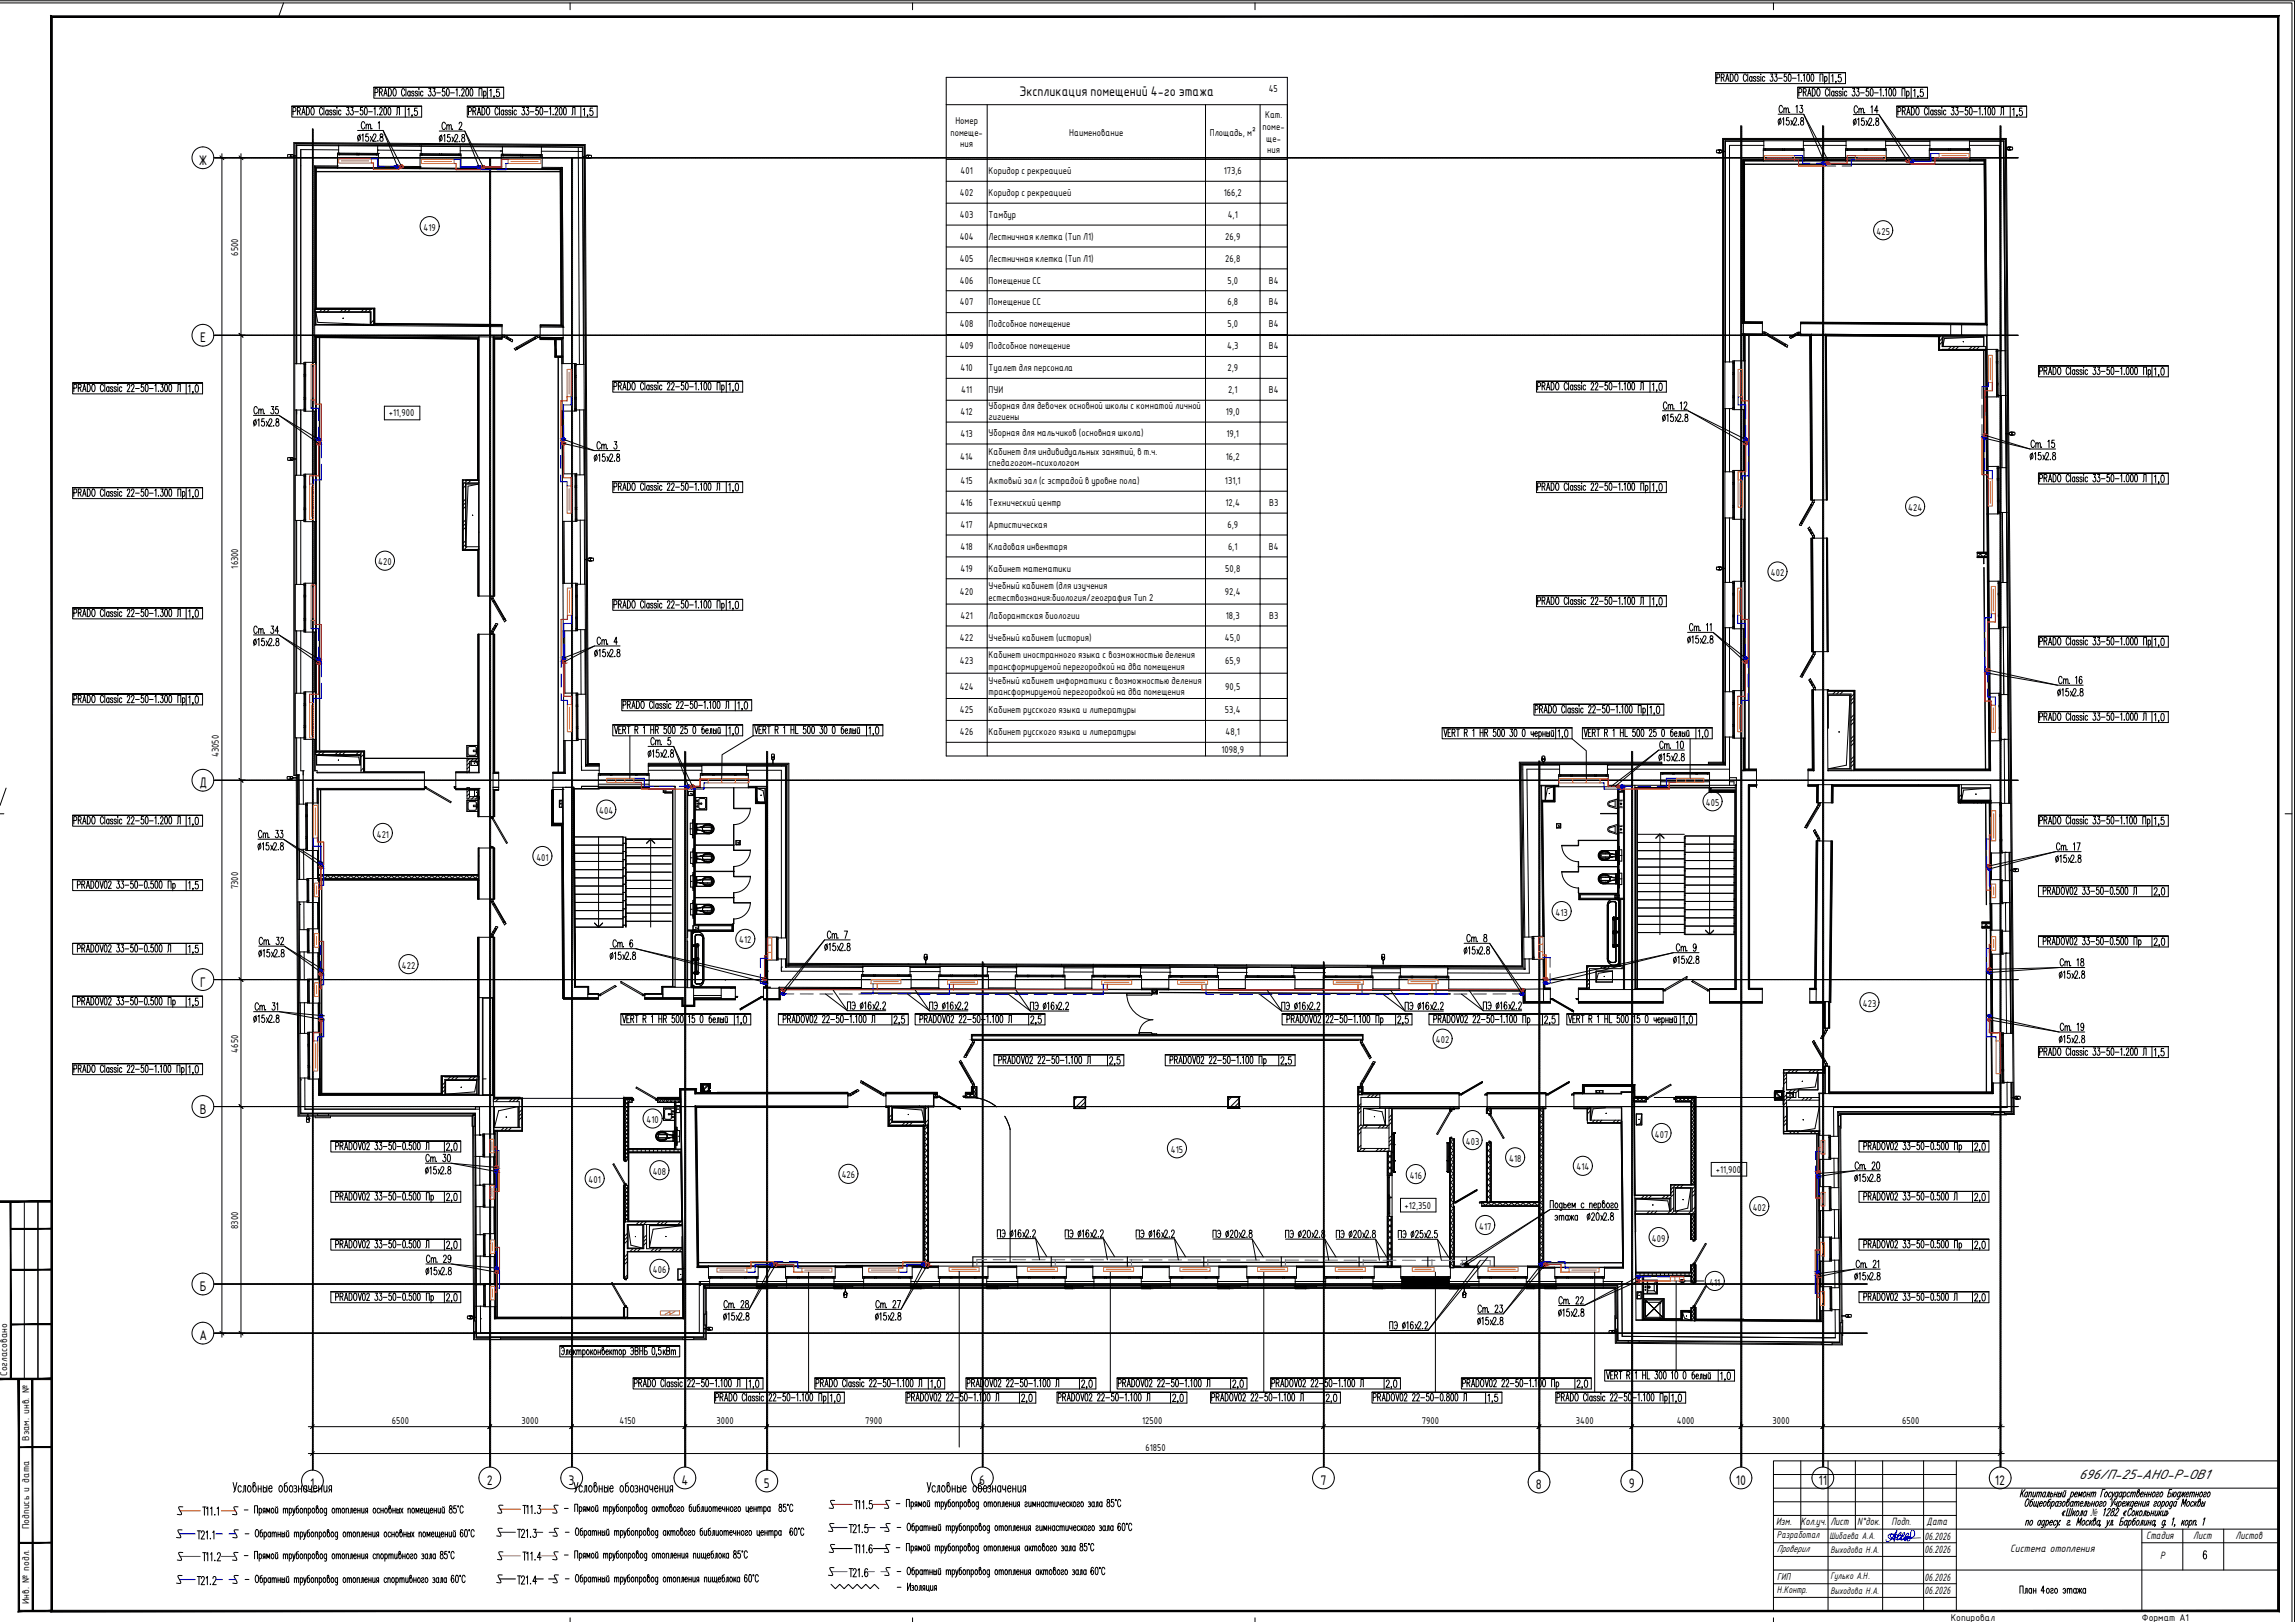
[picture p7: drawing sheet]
<svg xmlns="http://www.w3.org/2000/svg" width="841mm" height="594mm" viewBox="0 0 841 594" stroke-linecap="round" stroke-linejoin="round" font-family="sans-serif">
<defs><g id="words">
<text font-size="5.4" x="761.8" y="541.7">696/П-25-АНО-Р-ОВ1</text>
<g font-size="4.9">
<text x="373.6" y="35.3">Экспликация помещений 4-го этажа</text>
<text x="72.9" y="60.4">Ж</text>
<text x="73.4" y="125.4">Е</text>
<text x="73.1" y="288.4">Д</text>
<text x="73.4" y="361.4">Г</text>
<text x="73.2" y="407.9">В</text>
<text x="73.2" y="472.9">Б</text>
<text x="73.1" y="490.9">А</text>
<text x="113.7" y="544.9">1</text>
<text x="178.4" y="543.7">2</text>
<text x="208.4" y="543.7">3</text>
<text x="249.7" y="543.7">4</text>
<text x="279.9" y="544.9">5</text>
<text x="358.9" y="543.7">6</text>
<text x="483.8" y="543.7">7</text>
<text x="562.9" y="545.2">8</text>
<text x="596.9" y="544.9">9</text>
<text x="636.1" y="543.7">10</text>
<text x="666.4" y="543.7">11</text>
<text x="731.1" y="543.7">12</text>
</g>
<g font-size="4.2">
<text x="650.8" y="558.6">Изм.</text>
<text x="659.8" y="558.6">Кол.уч.</text>
<text x="670.8" y="558.6">Лист</text>
<text x="680.6" y="558.6">N°док.</text>
<text x="693.2" y="558.6">Подп.</text>
<text x="705.3" y="563.9">06.2026</text>
<text x="706" y="558.6">Дата</text>
<text x="786.5" y="563.6">Cтадия</text>
<text x="803.7" y="563.6">Лист</text>
<text x="819.2" y="563.7">Листов</text>
<text x="705.3" y="568.9">06.2026</text>
<text x="736.6" y="568.6">Система отопления</text>
<text x="791.6" y="571.1">Р</text>
<text x="705.3" y="578.9">06.2026</text>
<text x="705.3" y="583.9">06.2026</text>
</g>
<text font-size="4.1" x="766.1" y="555.2">№</text>
<g font-size="3.9">
<text x="2.7" y="504.1" transform="rotate(-90 2.7 504.1)">Согласовано</text>
<text x="10.7" y="527.7" transform="rotate(-90 10.7 527.7)">Взам. инв. №</text>
<text x="10.7" y="560.1" transform="rotate(-90 10.7 560.1)">Подпись и дата</text>
<text x="651.1" y="563.4">Разработал</text>
<text x="651.1" y="568.4">Проверил</text>
<text x="651.3" y="578.8">ГИП</text>
<text x="10.7" y="587.6" transform="rotate(-90 10.7 587.6)">Инв. № подл.</text>
<text x="651.1" y="583.4">Н.Контр.</text>
<text x="714.9" y="593.5">Копировал</text>
<text x="784.9" y="593.5">Формат А1</text>
</g>
<g font-size="3.7">
<text x="670.4" y="563.7">Шибаева А.А.</text>
<text x="670.8" y="568.8">Выходова Н.А.</text>
<text x="670.8" y="578.4">Гулько А.Н.</text>
<text x="670.8" y="583.7">Выходова Н.А.</text>
</g>
<g font-size="3.5">
<text x="464.9" y="33.7">45</text>
<text x="350.1" y="45.5">Номер</text>
<text x="462.7" y="47.6">поме-</text>
<text x="463.6" y="43.3">Кат.</text>
<text x="348.3" y="49.7">помеще-</text>
<text x="351.9" y="54">ния</text>
<text x="391.9" y="49.7">Наименование</text>
<text x="443.3" y="49.7">Площадь, м²</text>
<text x="464.1" y="51.9">ще-</text>
<text x="464.4" y="56.1">ния</text>
<text x="352" y="63.7">401</text>
<text x="362.3" y="63.7">Коридор с рекреацией</text>
<text x="448.4" y="63.7">173,6</text>
<text x="351.8" y="71.8">402</text>
<text x="362.3" y="71.8">Коридор с рекреацией</text>
<text x="448.4" y="71.8">166,2</text>
<text x="351.8" y="79.8">403</text>
<text x="362.3" y="79.8">Тамбур</text>
<text x="449.9" y="79.8">4,1</text>
<text x="155.2" y="84.5">419</text>
<text x="351.7" y="87.8">404</text>
<text x="362.3" y="87.8">Лестничная клетка (Тип Л1)</text>
<text x="449" y="87.8">26,9</text>
<text x="687.7" y="86">425</text>
<text x="87.2" y="93.7" transform="rotate(-90 87.2 93.7)">6500</text>
<text x="351.8" y="95.8">405</text>
<text x="362.3" y="95.8">Лестничная клетка (Тип Л1)</text>
<text x="449" y="95.8">26,8</text>
<text x="351.8" y="103.8">406</text>
<text x="362.3" y="103.8">Помещение СС</text>
<text x="449.8" y="103.8">5,0</text>
<text x="465" y="103.8">В4</text>
<text x="351.8" y="111.9">407</text>
<text x="362.3" y="111.9">Помещение СС</text>
<text x="449.8" y="111.9">6,8</text>
<text x="465" y="111.9">В4</text>
<text x="351.8" y="119.9">408</text>
<text x="362.3" y="119.9">Подсобное помещение</text>
<text x="449.8" y="119.9">5,0</text>
<text x="465" y="119.9">В4</text>
<text x="351.8" y="127.9">409</text>
<text x="362.3" y="127.9">Подсобное помещение</text>
<text x="449.7" y="127.9">4,3</text>
<text x="465" y="127.9">В4</text>
<text x="352" y="135.9">410</text>
<text x="362.3" y="135.9">Туалет для персонала</text>
<text x="449.8" y="135.9">2,9</text>
<text x="352.2" y="143.9">411</text>
<text x="362.3" y="143.9">ПУИ</text>
<text x="450" y="143.9">2,1</text>
<text x="465" y="143.9">В4</text>
<text x="362.3" y="149.7">Уборная для девочек основной школы с комнатой личной</text>
<text x="142.5" y="152.5">+11,900</text>
<text x="352" y="151.9">412</text>
<text x="362.3" y="153.9">гигиены</text>
<text x="449.2" y="151.9">19,0</text>
<text x="352" y="160">413</text>
<text x="362.3" y="159.7">Уборная для мальчиков (основная школа)</text>
<text x="449.5" y="160">19,1</text>
<text x="362.3" y="166.5">Кабинет для индивидуальных занятий, в т.ч.</text>
<text x="351.9" y="168.6">414</text>
<text x="362.3" y="170.7">спедагогом-психологом</text>
<text x="449.2" y="168.6">16,2</text>
<text x="352" y="177.3">415</text>
<text x="362.3" y="177.3">Актовый зал (с эстрадой в уровне пола)</text>
<text x="448.9" y="177.3">131,1</text>
<text x="352" y="185.3">416</text>
<text x="362.3" y="185.3">Технический центр</text>
<text x="449.1" y="185.3">12,4</text>
<text x="465.1" y="185.3">В3</text>
<text x="699.3" y="187.1">424</text>
<text x="352" y="193.3">417</text>
<text x="362.3" y="193.3">Артистическая</text>
<text x="449.8" y="193.3">6,9</text>
<text x="352" y="201.3">418</text>
<text x="362.3" y="201.3">Кладовая инвентаря</text>
<text x="450" y="201.3">6,1</text>
<text x="465" y="201.3">В4</text>
<text x="87.2" y="208.2" transform="rotate(-90 87.2 208.2)">16300</text>
<text x="138.6" y="207">420</text>
<text x="352" y="209.3">419</text>
<text x="362.3" y="209.3">Кабинет математики</text>
<text x="449" y="209.3">50,8</text>
<text x="362.3" y="215.9">Учебный кабинет (для изучения</text>
<text x="648.9" y="211">402</text>
<text x="351.8" y="218">420</text>
<text x="362.3" y="220.1">естествознания:биология/география Тип 2</text>
<text x="448.9" y="218">92,4</text>
<text x="352" y="226.6">421</text>
<text x="362.3" y="226.6">Лаборантская биологии</text>
<text x="449.2" y="226.6">18,3</text>
<text x="465.1" y="226.6">В3</text>
<text x="351.8" y="234.6">422</text>
<text x="362.3" y="234.6">Учебный кабинет (история)</text>
<text x="448.9" y="234.6">45,0</text>
<text x="351.8" y="243.3">423</text>
<text x="362.3" y="241.2">Кабинет иностранного языка с возможностью деления</text>
<text x="362.3" y="245.4">трансформируемой перегородкой на два помещения</text>
<text x="449" y="243.3">65,9</text>
<text x="362.3" y="250.4">Учебный кабинет информатики с возможностью деления</text>
<text x="351.7" y="252.6">424</text>
<text x="362.3" y="254.7">трансформируемой перегородкой на два помещения</text>
<text x="449" y="252.6">90,5</text>
<text x="351.8" y="261.2">425</text>
<text x="362.3" y="261.2">Кабинет русского языка и литературы</text>
<text x="448.9" y="261.2">53,4</text>
<text x="351.8" y="269.2">426</text>
<text x="362.3" y="269.2">Кабинет русского языка и литературы</text>
<text x="449.1" y="269.2">48,1</text>
<text x="447.7" y="275.8">1098,9</text>
<text x="80.2" y="277.3" transform="rotate(-90 80.2 277.3)">43050</text>
<text x="219.6" y="298.2">404</text>
<text x="625.1" y="295.2">405</text>
<text x="138.1" y="306.8">421</text>
<text x="196.6" y="315.2">401</text>
<text x="87.2" y="325.7" transform="rotate(-90 87.2 325.7)">7300</text>
<text x="570.1" y="335.4">413</text>
<text x="270.9" y="345.6">412</text>
<text x="147.3" y="354.8">422</text>
<text x="682.6" y="368.8">423</text>
<text x="526.2" y="382.1">402</text>
<text x="87.2" y="385.5" transform="rotate(-90 87.2 385.5)">4650</text>
<text x="236.9" y="411.3">410</text>
<text x="537.2" y="419.3">403</text>
<text x="606.4" y="416.7">407</text>
<text x="429.1" y="422.3">415</text>
<text x="553" y="425.6">418</text>
<text x="239.2" y="430.3">408</text>
<text x="308.5" y="431.6">426</text>
<text x="516.6" y="431.7">416</text>
<text x="577.7" y="428.7">414</text>
<text x="628.7" y="429.5">+11,900</text>
<text x="215.7" y="433.3">401</text>
<text x="514.6" y="442.7">+12,350</text>
<text x="642.3" y="443.5">402</text>
<text x="87.2" y="450.2" transform="rotate(-90 87.2 450.2)">8300</text>
<text x="542.1" y="450.4">417</text>
<text x="605.4" y="454.8">409</text>
<text x="239.2" y="466.4">406</text>
<text x="626.4" y="470.8">411</text>
<text x="143.6" y="521.5">6500</text>
<text x="191.1" y="521.5">3000</text>
<text x="227" y="521.5">4150</text>
<text x="262.6" y="521.5">3000</text>
<text x="317.1" y="521.5">7900</text>
<text x="418.5" y="521.5">12500</text>
<text x="521.1" y="521.5">7900</text>
<text x="577.5" y="521.5">3400</text>
<text x="614.5" y="521.5">4000</text>
<text x="649.6" y="521.5">3000</text>
<text x="697.1" y="521.5">6500</text>
<text x="419.8" y="531.3">61850</text>
</g>
</g></defs>
<g fill="#000" stroke="#000" stroke-width=".37">
<path d="M203.4 124h.4zM626.5 288.4h.4zM356.4 381h.2zM598.4 397.9h.4v2zM342.1 400.5h1.4zM620.9 478.9h.2v4.8zM616.1 480.5h.4v3z"/>
<path d="M203.4 124l.4 6.4v-6.4zM203.4 124l.4 6.4h-.4z"/>
<path d="M203.4 130.4l2.6 .4v-.4zM203.4 130.4l2.6 .4h-2.6z"/>
<path d="M202.4 289.2l.4 12.7v-12.7zM202.4 289.2l.4 12.7h-.4z"/>
<path d="M277 288.2l.4 6v-6zM277 288.2l.4 6h-.4z"/>
<path d="M277.4 293.8l3.4 .4v-.4zM277.4 293.8l3.4 .4h-3.4z"/>
<path d="M565 293.2l4.3 .4v-.4zM565 293.2l4.3 .4h-4.3z"/>
<path d="M569.3 287.8l.4 5.8v-5.8zM569.3 287.8l.4 5.8h-.4z"/>
<path d="M626.5 288.4l.4 1.2v-1.2zM626.5 288.4l.4 1.2h-.4z"/>
<path d="M626.5 289.6l9.4 .4v-.4zM626.5 289.6l9.4 .4h-9.4z"/>
<path d="M202.5 301.9l.3 .1zM202.5 301.9l.3 .1z"/>
<path d="M202.8 301.6l3.4 .4v-.4zM202.8 301.6l3.4 .4h-3.4z"/>
<path d="M180.6 365.6l.4 35.4v-35.4zM180.6 365.6l.4 35.4h-.4z"/>
<path d="M356.4 380.9l.2 .1zM356.4 380.9l.2 .1z"/>
<path d="M356.4 398l.2 2.4v-2.4zM356.4 398l.2 2.4h-.2z"/>
<path d="M499 397.9l.2 3v-3zM499 397.9l.2 3h-.2z"/>
<path d="M580.1 397.9l.4 2.6v-2.6zM580.1 397.9l.4 2.6h-.4z"/>
<path d="M580.1 397.5l18.7 .4v-.4zM580.1 397.5l18.7 .4h-18.7z"/>
<path d="M598.4 399.9h.4zM598.4 397.9l.4 2h-.4z"/>
<path d="M228.8 402.6l.2 1v-1zM228.8 402.6l.2 1h-.2z"/>
<path d="M228.9 403.6l.1 .2zM228.9 403.6l.1 .2z"/>
<path d="M228.8 403.8l.2 20.5v-20.5zM228.8 403.8l.2 20.5h-.2z"/>
<path d="M228.9 402.3l2.7 .3v-.3zM228.9 402.3l2.7 .3h-2.7z"/>
<path d="M240.9 402.3l8.4 .3v-.3zM240.9 402.3l8.4 .3h-8.4z"/>
<path d="M342.1 400.5l1.4 .2v-.2zM342.1 400.5l1.4 .2h-1.4z"/>
<path d="M342.1 400.7h1.4zM342.1 400.7h1.4z"/>
<path d="M356.4 400.4l.2 .1zM356.4 400.4l.2 .1z"/>
<path d="M353.8 400.5l2.8 .2v-.2zM353.8 400.5l2.8 .2h-2.8z"/>
<path d="M598.9 402l4.4 .2v-.2zM598.9 402l4.4 .2h-4.4z"/>
<path d="M614 402l6.9 .2v-.2zM614 402l6.9 .2h-6.9z"/>
<path d="M620.9 402l.2 31.9v-31.9zM620.9 402l.2 31.9h-.2z"/>
<path d="M228.8 424.3l.2 .6v-.6zM228.8 424.3l.2 .6h-.2z"/>
<path d="M228.8 434.1l.2 5.1v-5.1zM228.8 434.1l.2 5.1h-.2z"/>
<path d="M228.8 439.2l.2 8.3v-8.3zM228.8 439.2l.2 8.3z"/>
<path d="M620.9 444.6l.2 9.4v-9.4zM620.9 444.6l.2 9.4h-.2z"/>
<path d="M620.9 454h.2zM620.9 454h.2z"/>
<path d="M620.9 478.9v4.8h.2zM620.9 483.7l.2 .1z"/>
<path d="M620.9 463.3l.2 6.3v-6.3zM620.9 463.3l.2 6.3h-.2z"/>
<path d="M616.1 480.5v3h.4zM616.1 483.5h.4z"/>
<path d="M616.1 480.1l3.5 .4v-.4zM616.1 480.1l3.5 .4h-3.5z"/>
</g>
<g fill="none" stroke="#000" stroke-width=".37">
<path d="M123.7 56.7v4.1M124.1 56.1v-1.2l-13.9-.1v78.4h1.2M138.4 56.2v-1.2l15.9 .1v1.2M138.7 56.2h.1M138.7 56.8l-.1 4.1 15.3 .1v-4.1M168.6 56.4l.1-1.2 14.6 .1h.8v1.2M168.9 57v4.1l14.8 .1v-4.1M198.4 56.6v-1.2l13.5 .1 .4 78h-1.2M198.7 57.2v4.1h7.4l.3 58.5h-8.4v3.1M646.2 55v3.3h-7.3v60.1l7 .1-.1 3.1M646.4 54.5v-1.3h-12.6v79.4h1.2M660.9 54.5v-1.3h15.6v1.3"/>
<path d="M661.1 55v3.3h15.2v-3.3M691 54.5v-1.3h16.2v1.3M691.2 55v3.3h15.8v-3.3M721.7 54.5v-1.3h11l.6 75.3M721.9 55v3.3h5.8l.5 60.7h-9.3l-.1 3.8h9.4v5.2h3.3M732.7 58.3h.1M123.7 60.8h.1M123.7 60.8l-8.4-.1v58.4l68.7 .5-.1 3.1M115.4 113.2l21.6-.1v6.1h-1v-5h-20.6zM112 132.7h3.3v-9.9l60.3 .6v94.9h4.4M180.9 123.4l2.9 .1M183.9 123.5l-3.2-.1v94.9"/>
<path d="M197.9 123.6h8.5v9.6h4.1M645.8 122.3h.1M645.8 122.3l-6.9-.1v10h-3.3M659.8 122.4h4l.3 60.7M659.8 121.7v-3.1l55.1 .3-.1 3.8-45.9-.3 .3 60.7h-4.4M710.7 127.9v-4.9h1v4h16v.9l-16.9 .2M710.7 127.9h.1M733.3 128.5h.1M733.3 128.5h-1.2M111.4 150.2h-1.2v23.9h1.2M112 150.6h3.3v23.1h-3.3M210.6 150.6h-4.1l.1 23 4.1-.1"/>
<path d="M211.2 150.1h1.2l.1 23.8h-1.2M635 149.7h-1.2v23.1h1.2M635.6 150h3.3v22.3h-3.3M731.7 145.4h-3.3l.2 25.5 3.3-.1M732.3 145.4h.1M732.3 144.9h1.2M733.4 144.9l.3 26.4h-1.2M733.5 144.9h.1M169.6 176.8h.1M175.6 175.8h-6v25.5M175.6 176.8h-5v23.5h5M211.3 173.3v.2"/>
<path d="M111.4 190.6h-1.2v23.5h1.2M112 191.1h3.3v22.5h-3.3M210.8 190.9l-4.1 .1 .1 22.6h4.1M211.4 190.5h1.2l.1 23.5h-1.2M635 189.7h-1.2v23.6h1.2M635.6 190.2h3.3v22.7h-3.3M664.2 197.1l.3 41.6M664.9 197.1h4.4l.3 41.6h-4.4M732 188.2h-3.3l.2 24.7h3.3M732.6 188.2h.1M733.8 187.7l.2 25.7h-1.2M733.8 187.7h.1"/>
<path d="M733.8 187.7h-1.2M169.6 201.3h.1M175.6 201.2l-5.9 .3M111.4 231.1h-1.2v22.8h1.2M112 231.5h3.3v21.9h-3.3M180 232.3h-4.4v50.8h-8.6v5M180.7 232.3v66.8M211 231h-4.1l.1 22.9 4.1-.1M211.6 230.6h1.2l.1 23.7h-1.2M635 229.9h-1.2v23.5h1.2M635.6 230.3h3.3v22.7h-3.3M732.3 230.3h-3.3l.2 23.7 3.3-.1"/>
<path d="M732.9 229.8h1.2M733 230.3h.1M734.1 229.8l.2 24.6h-1.2M734.1 229.8h.1M664.5 252.7l.2 29.6h-2.1v5.1h66.9l.1 6.6h3.3M669.6 252.7l.2 29.6h59.7l-.1-11h3.3M669.6 252.7h-4.4M669.6 252.7v.2M111.4 270.2h-1.2v12.1h.9l.1 12.2h.8M112 270.8h3.3v11.5M133.2 275.3l-17.7 .1v1h16.8v6.5h1l-.1-7.5M211.2 271.2l-4.1 .1 .1 12h-4.6v5.1h3.7l.5 77h8.6v-3.8h-4.8l-.5-73.2h-2.9"/>
<path d="M211.8 270.8h1.2l.1 11.3h6.5v1.2M635 270h-1.2v17.6h-7.3v-4.1M635.6 270.4h3.3v11.9h4.8v5.1h-3v75h5.1v4.4h-19.3v-4.4h9.8v-77.6h-2.5M733.3 270.8h1.2M733.3 271.3h.1M734.5 270.8l.1 23.5M734.5 270.8h.1M115.3 282.3h.9v.8h39.3v5M155.5 288.8h-39.3l.1 5.3h-3.7M167 288.8h8.6v10.3h4.4M180.7 283.3h2.1v5.1h-2.1M207.2 288.4h.1"/>
<path d="M210.3 288.3l-3.1 .1M210.3 288.8h.1M219.3 283.9v4.1h-6.2v.8M237.6 283.3v-1.2h19.6v1.2M237.9 283.9v4.1h9.5v73.6M256.6 283.9v4.1h-4.8v73.8h2.4v6.4h-3.8v-2.8h-7.5v-3.8h8.9M273.6 283.3v-1.2h12.7v61.4h-1.2M274.2 283.9v4.1h7v55.2h3.3M571.2 284.3v3.3h-6.5l.7 55.3-3.3 .1M571.5 283.7v-2h-12l.8 61.5h1.2M589.4 284.3v3.3h5.9v74.8h-16.9v3.3M608.6 283.5v4.1h-9.5v74.8h10.4v4.4h-31.1v-.7"/>
<path d="M609.4 282.9h3.6M613.6 282.9h7.9M622.1 282.9h3.6M633.8 281.7h-44.7v2M666.4 287.4l-.1 6.6M671.2 287.4l-.1 6.6h-4.1M678.3 282.3v-28.1h-8.5v-1h9.5v29.1M717.7 287.4v6.8h12v-1h-12M718.8 287.4v5.8M112.1 311.1h-.8v11M112.7 311.5h3.7v10.3h-3.3M180 310.6h-4.4v18.7h4.4"/>
<path d="M180.7 310.6v18.7M666.1 308l-.6 58.8M666.9 308l4 .1-.6 58.8-4.8-.1M733 312.4h-3.3l.1 9.8h3.3M733.6 312.4h.1M734.8 312.2h.1M734.8 312.2l.1 10.4h-1.2M111.4 330.3v10.2h1.2M113.2 330.6h3.3v9.6M116.5 331.5v8.7M733.2 331h-3.3v9.7h3.3M733.8 331h.1"/>
<path d="M733.8 330.6h1.2M734.9 330.6l.1 10.5h-1.2M735 330.6h.1M112.6 348.7h-1.2l.1 10.1h1.2M113.2 340.2h3.3M113.2 349h3.3l.1 9.6h-3.3M180 343.3h-4.4v22.1h5.1v-22.1M281.2 355.7h.1M284.5 351.6h-3.3v10M285.1 351.2h1.2v4.5l29.8 .1v1.2M315.7 357.6v4.1l-30.2-.1v4.2h-5.7v-.4M333.5 357v-1.2l11 .1v1.2"/>
<path d="M333.9 357.6v4.2h10.1v-4.1M361.8 355.9h.1M361.8 355.9v1.2M361.8 355.9l10.7 .1v1.1M362.2 357.7v4.1h9.9v-4M389.9 357.2v-1.2h10.7v1.2M390.3 357.8v4.1h9.8v-4.1M417.9 356.1h.1M417.9 356.1v1.2M418 356.1h10.8v1.2M418.3 357.9v4.1M428.3 357.9v4.1h-10"/>
<path d="M446.1 356.1h.1M446.1 356.1v1.2M446.1 356.1l10.7 .1v1.2M446.5 357.9v4.1l9.9 .1v-4.1M474.6 358l-.1 4.1h10.4v-4.1M485.4 356.2h-11.2v1.2M485.4 356.2h.1M485.4 356.2v1.2M502.7 357.5v-1.2h10.5v1.2M503.1 358.1v4.1h9.6M512.7 358.1v4.1M530.9 358.2v4.1h27.8l.1 4.6 6.9-.1"/>
<path d="M561.6 351.2h-1.2v5.2h-29.9v1.2M561.6 351.4h.1M562.2 351.4l3.3-.1 .1 11.1h2.5v3.3M581.6 353.8h13.5v1h-12.6v7.4h-1zM733.3 349.5h-3.3l.2 28.8h3.4M733.9 349.5h.1M733.9 349.1h1.2M735.1 349.1l.2 29.4M735.1 349.1h.1M112.8 367.3h-1.3l.1 11.2h1.2M113.3 367.4h3.3l.1 10.7h-3.3M269.5 364.9v-2.9h-5.2v3.8h5.2v-.4"/>
<path d="M282.3 361.6l-2.5 .4v2.9M418.3 362h.1M512.7 362.2h.1M565.7 366.8h.1M568.1 366.1v.7h-2.4M665.6 362.4h-2.4v4.4h2.3M112.9 394.8h-1.2v11.4h64v-.8M113.5 395.2h3.3v5.9h64v14.2h-3.2M162.1 394.3h13.4v1h-12.5v5.7h-1l.1-6.6M163 394.3v.1M733.7 396.7h-3.3v3.9h-63.6l.1 15.2h3.3M734.3 396.7h.1"/>
<path d="M735.5 396.4h.1M735.5 396.4v9.3h-63.6l.1 10.5h-1.2M116.8 400.6v.4M175.7 405.4h.1M175.7 405.4l.1 10.3M175.8 415.7h.1M175.8 415.7h1.2M177 415.3h.1M180.8 402.5h10.5v11.5h-10.5v-1h9.5v-9.5h-9.5zM310.7 401.4v3.7h-56l.8 59.2h4.1v3.3M310.7 400.7h-56.1v-1.6l-5.1 .1 .9 65.4M324.7 400.7h17.4v4.4h-17.4v-3.7"/>
<path d="M325.8 405.1v7h13.4M326.7 405.1v6h12.5M339.2 405.1v7.1h.9v-7.1M505.7 401h-8v20.7h12.3v-15.8h-1v15.8M505.7 401.9h-7v10.3h10.3M509 413.1h-10.3v7.5h10.3M534.7 400.7h-29v5.1h29v-4.7M545 401.1v4.7h21.5v-4.7M545 400.7h21.5M576.8 401.1v4.7h17.5l.7 58.5M576.8 400.7h17.5v-.6h4.4l.8 83.5 67.9 .5v-4h3.3M581.7 405.8v5.5h12.5v-1h-11.5v-4.5"/>
<path d="M581.7 410.3h.1M654.7 400.2h3.4v1.8h-3.4zM666.9 414.1h-12.2v-11.1h12.1v-1h-7.7v-2.8h-4.4v-6.3h14v-1h-15v23.2h13.2M175.9 434h.1M175.9 434l1.1 .1M177 423.6h-1.2l.1 10.4M177 433.7v.1M177.6 423.7h3.3l.1 10h-3.3M599.1 437.9h13.2v-3.9h8.8v10.6h-21.9v-1h13.1v-4.7h-13.2M613.3 435h6.8v8.6h-6.8zM670.3 424.6h-3.3v10h3.3M670.9 424.3l1.2-.1v10.8h-1.2"/>
<path d="M670.9 424.6v.1M175.9 452.2h.1M177.1 442h-1.2v10.2M177.1 452.2h-1.2M177.7 442.1h3.3v9.7l-3.3 .1M235.9 448.5v8.9h-6v-8.9h20.1v-1h-21.1v20.6M236.9 448.5v8.9h13.2v1h-20.2v9.7h-.3M670.4 443.4h-3.3l.1 9.7h3.3M671 443.1h1.2l.1 10.4h-1.2M671.1 452.9v.2M177.2 460.1h-1.2v10.4h1.2M177.8 460.2h3.3v10h-3.3"/>
<path d="M228.9 478.8v4.2M229.6 478.8h.3v4.2M250.4 464.6h.1M250.4 464.6v18.4h-69.2v-4.4h-3.3M260 468.2v1.2h-3.7v18.7h-80.2v-9.7h1.1M277.4 468.2v1.2h10.9v-1.2M277.8 467.6v-3.3h10.1v3.3M305.6 468.2v1.2h10.9v-1.2M306.1 467.6v-3.3h10v3.3M333.8 468.2v1.2h10.5v-1.2M334.3 467.6v-3.3h9.6v3.3M361.6 468.2v1.2h11.4v-1.2"/>
<path d="M362.1 467.6v-3.3h10.5v3.3M390.3 468.2v1.2h10.6v-1.2M390.8 467.6v-3.3h9.7v3.3M418.2 468.2v1.2h10.7v-1.2M418.7 467.6v-3.3h9.8v3.3M446.2 468.2v1.2h11.1v-1.2M446.7 467.6v-3.3h10.2v3.3M474.6 468.2v1.2h11.2v-1.2M475.1 467.6v-3.3h10.3v3.3M503.2 468.2v1.2h10.5v-1.2M503.6 467.6v-3.3h9.7v3.3M531.1 468.2v1.2h10.9v-1.2"/>
<path d="M531.5 467.6v-3.3h10.1v3.3M559.3 468.2v1.2h10.9v-1.2M565.6 464.3v.2h4.2v3.1M569.8 464.3h.1M569.8 464.3h-10v3.3M587.5 468.2v1.2h6.8l.2 20.1 78.1 .4-.1-10.2h-1.2M588 464.3h7M588 464.3h.1M595 464.3v.2h-7v3.1M670.6 461.9h-3.3v9.4l3.3-.1M671.2 461.6h1.1l.1 10h-1.2M176.1 483h.1"/>
<path d="M671.3 480.1v.1"/>
</g>
<g fill="none" stroke="#000" stroke-width=".37">
<path d="M108.7 53.1v80.1M213.4 55.5l.4 78M632.3 51.6v81M633.8 51.8h12.2M638.9 59v58.8M645.7 58.6h.5M646.2 58.7h-7.2l-.1 .2M660.9 51.8h15.6M661.1 58.7h15.2M691 51.8h16.2M691.2 58.7h15.8M721.7 51.8h12.7"/>
<path d="M721.9 58.7h5.5l.4 59.7M727.1 58.6v.1M727.2 58.6v.1M115.5 61.1l8.2 .1M115.5 61.4h.1M115.5 61.5h.1M123.7 61.3l-8.1-.1v52h20.4M138.6 61.4l15.3 .1M138.7 61.3l15.2 .1M168.9 61.5l14 .1M168.9 61.6l14.8 .1M198.7 61.7h7"/>
<path d="M198.7 61.8h6.8l.2 .2M205.7 62.1l.3 56.9M115.3 119.1v3.7M137 113.2l.1 5.5 .2 .1M137.1 118.8l46.8 .4M137.4 118.8l46.6 .3M198.1 119.4h7.9M206 119.1l-.1 .3-7.9-.1M206.4 119.8v3.8M638.9 117.9l.1 .2 6.9 .1M638.9 118.4v3.8M638.9 118.2l7 .1"/>
<path d="M659.9 118.3l68 .4-.1-.2M660.1 118.4l67.8 .4M727.8 118.5h.1M727.8 118.4h.1M728.2 119v3.8M115.5 124.5v8.2M115.5 123.5l.1-.1 59.7 .5M115.5 123.6l.1 9.1M175.3 123.9l.1 51.8M175.6 123.4h5.1M180.9 123.8h2.9M180.9 123.9v94.2"/>
<path d="M180.9 124.2l.1 94.1M183.9 123.9h-2.9l-.1 .2M197.9 124.1h8l.1 .2M198 124l8 .1M206 124.5l-.1 8.7M206 124.1v9.1M639.1 122.5v9.7M639.1 122.4l6.7 .1M639.1 122.8l.1 9.4M639.4 122.4l-.3 .3M639.5 122.4l6.3 .2M660 122.6h3.5"/>
<path d="M663.2 122.6l-3.4 .1M663.3 122.6l.2 .1 .4 60.4M663.6 122.6l.3 60.5M663.8 122.4h5.1M669.2 122.6l-.2 .1 .3 60.4M669.3 122.6l41.4 .4 .1 5.1M711.7 128.1h16.2M727.9 128.1h.1M108.7 150.2v23.7M115.5 152.2v21.3M115.6 150.6v23.1M206 150.6l.1 23"/>
<path d="M206.1 150.6l.1 22.8M213.9 150.1l.1 23.6M632.3 149.7v23.1M639.1 150v22.3M639.2 150v22.3M728.1 145.4l.2 25.5M169.6 176.8l.1 24.6M175.3 175.8l-4.7 .1M108.7 190.6v23.5M115.5 191.1v22.5M115.6 191.1v22.5M206.2 191l.1 22.7"/>
<path d="M206.3 191l.1 22.7M214.1 190.5l.1 23.5M632.3 189.7v23.6M639.1 190.2v22.7M639.2 190.2v22.7M663.9 197.1l.3 41.6M664 197.1l.3 41.6M669.4 197.1l.3 41.5M728.4 188.2l.1 14M175.1 201.3l-4.5 .1M175.2 201.3l.1 17M175.2 201.4h.1"/>
<path d="M175.4 201.5v16.6M724.6 203.7h4M724.6 202.7h4M724.6 204.1h4M724.6 202.4l3.9 .1M728.5 202.2h.1M728.5 202.3v1.7M728.6 204.2v8.7M108.7 231.3v22.6M115.5 231.7v21.7M115.6 231.5v21.9M175.3 232.3v45.6h-4.2"/>
<path d="M175.4 232.3v23.6M180.9 232.3v23.6M181 232.3v50.7h.2M206.4 231.1l.1 22.8M206.5 231.1l.1 22.8M214.3 230.6l.1 23.7M632.3 229.9v23.5M639.1 230.3v22.7M639.2 230.3v22.7M669.7 238.6h.1M728.7 230.3l.2 23.7M664.3 252.7l.2 29"/>
<path d="M664.4 252.7l.1 29.3M669.8 252.7v.3l9.8-.1v29.1h49.6l.1-.2M108.7 270.2v12.1M115.5 270.8v4.6M115.6 270.8v4.5h16.7M133.2 275.3h.1M133.3 275.3v7.5l.2 .1M133.3 275.3h.1M171.1 277.7l4.1 .1M175.3 271.8h.1M175.4 269.9v1.9M180.9 269.9v13.2"/>
<path d="M206.6 271.3l.1 11.7h-4.1M206.7 271.3l.1 11.8M214.5 270.8l.1 9.6M632.3 270v10M639.1 270.4v11.6h4.6M639.2 270.4v11.6M729.1 271.3l.2 10.4M109.6 283.8l.1 10.7M116.4 289.1h39.1M116.4 289.2l.1 4.9M133.3 282.9h22.2M155.5 282.8l-21.9 .1"/>
<path d="M155.5 289.2h-39l.1 4.9M167 282.9h4.1M167 289.1l4.1 .1h-4.1M167 282.8h4.1M172 289.2h3.3v9.9M172 289.1v.3l3.2-.1M180.9 289.4h.1M181 289.3l-.1 9.8M181.2 282.9v.2M181.3 283h1.4M181.3 282.9v.2M182.7 289.3h-1.7v9.8"/>
<path d="M202.2 289.4v13h3.9l.4 63.3M206.3 288.4h.9M210.4 288.8h8.9M214.6 280.6h5M219.6 288.9h-9.2l.5 72.4M237.6 280.6h19.5M237.6 288.9h8.9v72.4h-3.9v2.6h-6.3M237.9 288.8h8.6M254.5 288.2v50.6h14v2.1h-15.1v20.5M254.6 288.2h2M254.6 288.5h2M254.7 288.4v50.3"/>
<path d="M254.8 288.4h1.8M273.7 280.6h12.6M274.2 288.2h2.7M274.2 288.4h2.7M274.2 288.5h2.7M276.9 288.5v5.8h3.6M280.6 294.3v48.9M280.7 294.3v48.9M280.8 294.3v48.9M287.8 280.6v62.9M558 280.2h13.5M558 281.7l.8 61.5"/>
<path d="M565 293.7l.6 49.2M565.1 293.6l.6 49.3M565.2 293.6l.6 49.3M569.7 288.2v5.4h-4.4M569.8 287.8h1.4M569.8 288h1.4M569.8 288.1h1.4M589.1 280.2h43.2M589.4 288h3.5v39.2M589.4 288.1h3.4M589.4 287.8h3.4M593.1 287.8v39.7h-14.2v1.8h16.4"/>
<path d="M595.3 287.6h3.8M599.4 288.4h9.2M640.9 288v74M640.9 287.6h2.8M641.1 287.4v.2M641.2 287.4v.2M643.7 287.7l-2.8 .2M662.6 282l1.5 .1M664.5 281.8l-.3 .3M665.8 287.6l-3.2 .1M665.9 287.6l.3 .3M666.2 288l-.2 6"/>
<path d="M666.2 287.6l-.1 6.4M671.5 287.6l-.1 6.4M671.5 287.7h46.3l.2 .2M717.8 293.7h11.2M717.8 293.7h.1M718 288l-.2 5.7M729 293.6v.1M729.1 293.7l.2 .3M729.1 293.6v.1M729.2 293.9h.2M729.3 294h.1M109.8 312v10.1"/>
<path d="M116.6 312.4v8M175.3 310.6v9.8h-58.6l-.1-8.9M175.4 313.5v7M180.9 313.5v15.8M181 310.6v18.7M665.8 308l-.5 54.1h-.2M665.9 308l-.5 54.1h.2M671.2 308.1l-.6 58.8M729.4 312.4l.1 9.8M729.5 312.5l.1 9.7M109.9 331.3h.1M109.9 331.3v9.2"/>
<path d="M116.6 320.7h58.8M116.6 321.7h58.8M116.6 322.1h58.4M116.7 331.5v8.7M116.8 330.6v9.6M175 322v.1M175.1 322.1l.3 .2M175.1 322v.1M175.3 329.3v-6.9l.1 6.9M254.6 338.6h14v2.4M268.6 338.5h.1M268.6 338.3v.2"/>
<path d="M592.8 327.3h-14.1v2.2h14.7M593.5 329.5v24.3M593.7 329.4v24.5M726.3 338l3.3 .1M726.3 339.3h3.4M726.3 338.3h3.4M726.3 339.7h3.3M729.6 331l.1 6.7M729.6 339.6v.1M729.7 331v9M729.7 337.8v2.1M729.7 340l-.1 .7"/>
<path d="M729.7 340v.7M110 350h.1M110 350v8.8M116.8 350.3v8.3M116.9 349v9.6M175.3 343.3l.1 50.7M175.4 343.3v33.3M180.9 343.3l.1 22.3M181 343.3v22.1M252 340.9l1.2 .1M253.6 341.1v20.6M253.8 341.1h14.9"/>
<path d="M280.6 351.6v10.2M280.7 351.6v10.2h-.9M280.8 351.6v10.2M287.8 351.2v3M288.2 354.2l27.9 .1M333.5 354.3l11 .1M361.8 354.4h10.7M389.9 354.5h10.7M417.9 354.6h10.6M446.1 354.6h.1M446.1 354.6l10.7 .1M474.2 354.7h11.2"/>
<path d="M502.7 354.8h10.5M530.5 354.9h.1M530.5 354.9h28M558.9 351.2v3.7M565.7 351.3l.1 10.7M565.8 351.3l.1 10.7M565.9 351.3l.1 10.7 2.1 .1M593.4 353.8h-11.9v8.2l-3.1 .1M729.7 349.5l.3 28.8M729.8 349.5l.2 28.8M110 368.4l.1 10.1M116.9 368.5v9.6"/>
<path d="M116.9 367.4l.1 10.7M181.1 365.4l-.1 36.5M206.5 365.7h.1M206.5 365.7h12.8M206.6 365.6h12.7M210.8 361.3h4.9M215.7 364h3.6M215.7 361.3v2.6h3.6M215.7 361.3h.1M237.8 365.6h12.2v2.9h4.5M237.8 364h4.9M249.9 365.6l-13.6 .1"/>
<path d="M253.6 361.6h15.9M253.6 361.5h15.9M254.4 366h15.1M254.4 366.2h.1M254.5 366v2.5M254.5 368.5h.1M264.3 361.8h3.5M269.3 361.8h.2M269.5 366l-15.1 .1M279.8 366h5.8M279.8 361.6h.9M279.8 361.5h.9"/>
<path d="M281.1 362h4.4M285.6 362.3h.2M285.6 362.2h.2M285.7 362.1l30 .1M285.7 362.1v4l-5.9-.1M333.9 362.2l10.1 .1M356.2 379h.1M356.2 379h143.1v.4M356.3 379v.4M356.4 379.4v-.3h142.8v.3M362.2 362.3h9.9M390.2 362.4h9.9"/>
<path d="M418.3 362.5h4.1M422.1 362.4v.1M422.2 362.4l.1 1.6M422.4 362.4l-.1 .1M422.6 362.4v1.3M423.6 362.4v1.3M424.1 362.5h-.2l.1 1.5M424.1 362.5h4.2M446.5 362.5l9.9 .1M474.5 362.6h10.4M503.1 362.7h9.6M530.9 362.8h27.2"/>
<path d="M558.1 362.7v.2M558.2 362.8l.3 .1M558.2 362.7v.2M558.4 367.1h.1M558.5 363v4.1M558.5 366.8v.2h9.6M558.7 362.3h.1M565.6 362.2l-6.9 .1M565.6 362.4l.1 4.4M566 362h2.1M566 362.2h2.1M568.1 367.1h-9.7"/>
<path d="M578.4 367h30.7M578.4 362.2h3.1M578.4 362h3.1M578.4 367.1h31.1M595.3 362.4h3.8M599.3 362.2h9.8M626.5 362.1h9.4M626.5 367.1h19.3M626.5 367h19.1M626.5 362.2h9.4M635.9 362.1l-.1-72h-9.4v-1.6h-27v73.6h10.1M640.9 362.1l.2 .1"/>
<path d="M641 362.1h.1M641.2 362.1h4.6M641.2 362.1v.1M663.2 367h5.4M663.2 362.1h1.8M663.2 367.1h5.1M665 362.1v.1M665.1 362.1v.1M665.4 362h.2M665.4 362.1v.1M668.3 367v.1M668.4 367.1h.2v9.4"/>
<path d="M668.4 367v.1M668.7 367v9.5M670.1 367.1l.1 9.4M670.6 367h-.5M110.2 395.5h.1M110.2 395.5v10.7M117 395.9v4.5M117.1 395.2v5.6M161.9 394.3h.2M161.9 394.3h.1M161.9 394.3v6.5h-44.9M175.4 392v2.3"/>
<path d="M175.4 394.1l-.1 .2h-12.3M249.2 398.9h.1M249.2 398.9l.1 3M249.2 398.9h5.8M255 398.9h.1M255 398.9l-.1 1.3M356.3 398v2.4h-2.5M356.3 380.6v.4M356.4 380.6v.4M356.4 398v2.3M356.6 380.9v.1M356.6 398v2.7h-2.8"/>
<path d="M357.6 380.9v.1M357.6 398v3.7h-3.8M357.9 380.9v.1M357.9 398v3.7M358 398v4.1M358 381h139.7M497.6 397.9v23.9M497.7 397.9v3M498 397.9v3M499 397.9v3M499.2 380.6v.3M499.2 397.9v2.6"/>
<path d="M499.3 397.9l.1 2.6M499.3 380.6v.3M599 397.4h.1M599 397.4h-19l.1 3h-3.3M599 397.4v2.5M599 399.5l-.1 2.1M653.5 398.4v6M653.6 391.9h.1M653.6 398.4h.1M653.6 391.9v23.4M668.6 390.5v1.3h-15M668.7 390.5v1.3"/>
<path d="M670.2 390.5v9.8h.2M730.1 396.7v3.2M730.1 399.9h.1M730.2 396.7v3.6M116.8 400.4h.2M116.8 400.6h.2M117 400.4v.4M117.3 400.8v.3M117.4 400.8v.3M181 402l.1 .2h10.3v12.1M181.1 414l.1 1.3M191.3 402.3h.1"/>
<path d="M191.3 414.2l-10.5 .1M228.9 402.3h2.7M230.3 403.8v17M230.4 403.8l-.1 17M231.6 402.2h-2.9l.1 22.7M231.6 402.6h-2.6v22.3M231.6 403.6h-1.6v21.3M240.9 402.3h8.4M240.9 402.6h8.5M240.9 403.6h8.5M247.2 403.7v17.1M247.4 403.6v17.2"/>
<path d="M249.3 402v.2h-8.4M254.9 400.4h55.8M254.9 400.3h8M255 405.2h7.9M255.2 405.2l-.2 .2 .8 58.5 .1 .2M255.3 405.2l55.4 .2M262.9 400.5h.1M262.9 400.3v.1M276.9 405.2h.1M276.9 400.5h33.8M276.9 405.2h33.8M324.7 400.5h18.8"/>
<path d="M324.7 400.4h18.8M324.7 405.2h1M325.4 405.2l-.7 .2M325.5 405.2l.2 .2v6.9h12.9l.1 .1M338.3 412.2v.1M338.7 412.6v50.9M338.9 412.2v52.3M339.9 412.2v52.3M342.1 401.7h1.4M342.1 400.7h1.4M342.2 401.9h1.3M343.5 402.1h-1.3v3.3h-1.9v58.4h3.6"/>
<path d="M353.8 400.5h2.6M353.8 401.9h4.1M353.8 402.1h4.2M358 402.1h.1M393.6 401.8h.1M393.6 401.8h4.2M393.6 401.8v4.2h4.2v-4.2M397.8 401.8h.1M450 401.7h4.2M450 401.7h.1M450 405.9h.1M450 401.7v4.2"/>
<path d="M454.2 401.7h.1M454.2 405.9h.1M454.2 401.7v4.2M454.2 405.9h-4.2M505.7 400.5h29M510.1 405.9h21.2M531.2 417.1v46.7M531.2 406.4v-.3h-21.1v24.5M531.3 406.1v.3M531.3 417.1v46.8M531.6 405.8v.6M531.6 417.1v47.2"/>
<path d="M532.6 405.8v.6M532.6 417.1l.1 23.4M532.8 405.9v.5M532.8 417.1v22.6M532.9 405.9h1.8M532.9 417.1v22.6M534.7 400.4l-35.2 .1M534.7 406.1h-1.8v.3M544.7 406.1v1.8M544.7 418.6v21.5h-1.7M544.8 406.1v1.8M544.8 418.6v21.6"/>
<path d="M545 400.5h21.5M545 400.4h21.5M545.1 405.8v2.1M545.1 418.6v21.6M546.1 405.8v2.1M546.1 418.6v21.6M546.3 406.1v1.8M546.3 418.6v21.6M546.4 407.9v-1.8h17.6v34h-17.6v-21.5M564.3 405.8v34.7h-21.3M565.3 405.8v58.7M566.5 406.1h-.8v58.1h4.1"/>
<path d="M576.8 400.5h3.3M576.8 406.1h4.9v4.2M579.9 400.5v.2M580 400.5v.2M580 400.2h.1M580 400.3h.1M581.8 411.3h12.3l.6 52.9h-6.7M598.7 403.2h4.6M598.7 402.2h4.6M598.9 401.7l.1 .3h4.3M599 401.9h.1M599 403.5h4.3"/>
<path d="M599 403.6h4.3M599 403.2v34.7M603.3 401.9l-4.2 .1M614 403.2h5.9v.3M614 403.5h5.6l-5.6 .1M614 402.2h6.9v31.7M614 402h6.9M614 401.9h7.3l-.1 52.1M619.8 403.5v30.4M621.1 402v31.9M653.5 404.4h.2M653.6 415.2h13v.6"/>
<path d="M653.6 415.1h.1M653.6 414.4h.1M666.3 415.1v.2M666.4 415.1v.2M666.7 415.1v.7M673.4 407.3l.1 8.9M730.1 400h.1M730.1 400v.3h-59.6M181.2 423.7l.1 10M228.8 434.1v34M229 434.1v13.4M230 434.1v13.4"/>
<path d="M230.1 421.8h19.5M230.1 421.1h19.5M230.4 422.2h19.1l.3 25.1h-19.4zM230.4 420.7h16.8M497.6 421.7h10.8v8.9M497.6 421.8h.1M508.5 421.7v8.9M508.8 421.7v8.9M509.8 421.7v8.9M510 421.7v8.9M612.2 433.9l7.4 .1M612.2 433.9h.1"/>
<path d="M612.2 433.9v3.9l-12.9 .1M619.8 433.9h.1M666.7 424.6v10M666.8 424.7v9.9M673.6 424.2l.1 10.8M181.3 442.1v9.7M230 458.3v9.8M230 458.5h20l.3 24.1M508.4 445.6v18.2h-4.8M508.5 445.6v18.7M508.8 445.6v18.7M509.8 445.6v18.7"/>
<path d="M510 445.6v18.7M510.1 445.6v18.2h3.2M532.7 441.4l-.1 22.9M532.9 441.8v22h8.7M543 441.4h21.3v23.1M543 441.7h21.1M543 441.8h21v22h-4.2M543 440.2h1.7M619.5 454v-9.3h-20.3l.3 21.3M619.6 444.6v9.4M619.9 444.6v9.4M620.9 444.6v9.4"/>
<path d="M621.1 444.6v9.4M666.8 443.4l.1 9.7M666.9 443.4l.1 9.5M673.7 443l.1 10.5M181.4 460.2v10M181.5 478.6v4.2M228.8 478.8v3.9M230 478.8v3.9M255.8 464.1h3.8M257.8 471.1h.2M259.6 463.9l-3.5 .2M277.8 463.9h10.1"/>
<path d="M277.9 464.1h9.6M306.1 464.1h4M306.1 463.9h4M310.1 463.9h5.7M310.1 463.8h6M310.1 463.7v.1M334.3 463.9h4.2M338.7 463.9v.4M338.7 463.6l-.1 .2h-4.3M340.1 463.9v.4M340.3 463.9h3.6M362.1 463.9h10.4"/>
<path d="M362.1 463.8h10.5M390.8 463.9h9.7M390.8 463.8h9.7M418.7 463.9h9.8M418.7 463.8h9.8M446.7 463.9h10.2M446.7 463.8h10.2M475.1 463.8h10.3M475.4 463.9h10M503.7 463.9h4.7M510.1 463.9h3.2M541.6 463.9h-8.8v.4"/>
<path d="M559.8 463.9h4.2M599.4 467.1h20.5M599.4 466.3h20.5M599.4 466h20.5M602 467.3v16.1M619.5 463.3v2.7M619.6 463.3v2.7M619.7 478.9v1.1M619.8 467.4h-17.6l.1 15.8h13.7M619.8 478.9l.1 4.8M619.9 463.3v6.3M619.9 467.5l-.2 2.1"/>
<path d="M620.9 463.3v6.3M620.9 478.9v4.8M621.1 463.3v6.3M621.1 478.9v4.6M621.2 463.3v6.3M621.2 478.9v4.5l.2 .1M667 461.9v9.4M667 461.9l.1 9.4M673.8 461.5l.1 10.1M674 479.7l.1 11.8M181.2 482.5h.2M181.2 482.4h.2"/>
<path d="M181.4 482.7l47.1 .1M181.7 482.8v.2M181.8 482.8v.2M228.9 482.7l-.3 .1M230.2 482.7h20.1M250.3 482.6h.1M592.8 491h.2M602.3 483.1h13.7M619.6 480.1v.4M619.9 480l-3.8 .1v2.9M639 483.4l-17.5 .1M639 483.6l27.8 .2"/>
<path d="M666.8 483.8v.1M667.1 480.1v3.7M667.2 480.3v3.5"/>
</g>
<g fill="none" stroke="#000" stroke-width=".37">
<path d="M646.2 58.6h14.9M646.2 58.9h14.9M646.2 59h14.9M676.3 58.6h14.9M676.3 58.9h14.9M676.3 59h14.9M707 58.6h14.9M707 58.9h14.9M707 59h14.9M115.6 62.9h.2M115.6 62.8h.2M115.9 62.8h89.4"/>
<path d="M123.7 61.5l14.9 .1M123.7 61.6l14.9 .1M153.9 61.7l15 .1h-15M183.7 61.9l15 .1M183.7 62l14.9 .1M205.4 62.8l.1 .1h-89.6M639 60.2h.2M639 60.1h.2M639.3 60.2h87.8M639.3 60.1h87.8M727.2 60.2h.2M727.2 60.1h.2"/>
<path d="M118.1 113.2l-1 1M119.4 113.2l-1 1M120.8 113.2l-1 1M125.7 113.2l-1 1M127 113.2l-.9 1M128.4 113.2l-1 1M133.3 113.3l-.9 .9M134.6 113.3l-.9 .9M136.1 113.1l-1.1 1.1M137 118.6l-.3 .3M137 117.2l-1 1M115.8 132.7v17.9"/>
<path d="M115.9 132.7v17.9M117 123.7v150.9l.2-150.9M204.5 130.8v152.1M204.6 130.8v152.1M639.4 132.2v17.8M639.5 132.2v17.8M711.3 123l-.6 .6M711.7 123.9l-1 1M711.7 125.3l-1 1M714.8 122.7l4 .1M715 127l-1 .9M716.3 127l-1 .9"/>
<path d="M717.7 127l-1 .9M722.6 127l-1 .9M724 127l-1 .9M725.3 127l-1 .9M726.9 128.1v.1M726.9 128.3v74.1M727 128.1v.1M727 128.3v74.1M727.6 128.2l.3 17.2M727.6 128.3l.2 17.1M728 128.1l.2 17.3M728.2 128l.2 17.4"/>
<path d="M115.8 173.7v17.4M115.9 173.7v17.4M169.9 175.8l-.3 .3M170.6 177.9l-1 1M171.3 175.8l-1.7 1.7M172.6 175.8l-1 1M639.4 172.3v17.9M639.5 172.3v17.9M728 170.9l.1 17.3M728.1 170.9l.1 17.3M728.4 170.9l.1 17.3M728.6 170.9l.1 17.3"/>
<path d="M170.6 184.1l-1 1M170.6 191.8l-1 1M170.6 199.4l-1 1M170.6 185.5l-1 1M170.6 193.1l-1 1M170.6 182.8l-1 1M170.6 190.4l-1 1M170.6 198l-1 1M115.8 213.6v17.9M115.9 213.6v17.9M171.1 200.3l-1.2 1.2M175.6 200.7l-.5 .5"/>
<path d="M639.4 212.9v17.4M639.5 212.9v17.4M725.5 202.7l1 1M725.9 202.7l-1 1M726.9 204.1h.1M726.9 204.2v2.3l.1-2.3M727 204.1h.1M727.6 202.7l.6 .6M728 202.7l-1 1M728.3 212.9l.2 17.4M728.3 203.4l.3 .3M728.4 212.9l.2 17.4"/>
<path d="M728.7 212.9l.2 17.4M728.9 212.9l.1 17.4M115.8 253.4v17.4M115.9 253.4v17.4M639.4 253v17.4M639.5 253v17.4M672.7 253.2l-1 1M674.1 253.2l-1 1M675.4 253.2l-1 1M679.3 255.5l-1 1.1M679.3 256.9l-1 1M679.3 254.2l-1 1"/>
<path d="M728.6 254l.2 17.3M728.7 254l.2 17.3M729 254l.2 17.3M729.2 254l.2 17.3M116.2 275.4l-.7 .7M117.6 275.4l-1 1M118.9 275.4l-1 1M123.8 275.4l-.9 1M125.2 275.4l-1 1M126.5 275.4l-.9 1M131.4 275.4l-.9 1M132.9 275.3l-1.1 1.1"/>
<path d="M133.3 276.3l-1 1M172 278l-.9 .8M172 279.3l-.9 .9M173.4 278l-.9 .8M174.8 278l-.9 .8M175.6 278.6l-.3 .2M679.3 261.8l-1 1M679.3 263.2l-1 1M679.3 270.8l-1 1M679.3 278.4l-1 1M679.3 264.5l-1 1M679.3 272.2l-1 1"/>
<path d="M679.3 279.8l-1 1M679.3 269.5l-1 1M679.3 277.1l-1 1M117.4 289.2v31.1M117.5 289.2v31.1M133.3 282.5l-.3 .4M133.3 281.2l-1 1M172 289.2l-.9 .9M172 290.7l-.9 .8M172 280.7l-.9 .9M172 282.2l-.9 .9M172.3 291.8l-.9 .9"/>
<path d="M173.7 291.8l-.9 .9M175.1 291.8l-.9 .9M206.3 288.9v.3M219.3 288h18.6M219.6 288.8h18M243.6 288.9v1.2h2.9M243.6 290.2v.3h2.9M244 288.9v1.2M256.6 288.5h17.6M274.4 288.3l-.1 .1M275.9 288.3v.1M565.2 296.7l-.2 .2"/>
<path d="M571.2 288.2h18.2M590.2 287.8l-.1 .1M592.6 287.8l-.1 .2M599.9 288.5v73.6M608.6 287.6h17.9M627.1 288.4v.6h8.8M636.3 287.3l-.2 .4M640.8 281.7v-158.7l.2 158.7M640.8 281.8v.2M641 281.8v.2M718.8 292.5l-1.1 1M718.8 291.1l-1.1 1"/>
<path d="M719.4 293.2l-1 1M724.3 293.2l-1 1M725.7 293.2l-1 1M727 293.2l-1 1M727.6 281.8v.2M727.6 281.7l-.6-73.7 .7 73.7M727.6 294.2l.4 37.1-.3-37.1M727.7 281.8v.2M729 294.2l.1 18.2M729.1 294.2l.1 18.2M729.6 294.2v4.7h-.2M280.7 308.9l.1 .2"/>
<path d="M280.8 315.7v.1M565.1 305.7l.1 .1M565.1 307.8l.2 .3M565.2 304.8l-.1 .1M565.3 318.3l.1 .1M116.6 321.8l-.2 .6M116.9 330.6v-8.2l.2 8.2M117.8 322.1v.2M117.8 322.4v78M117.9 320.7l-1 1-.3-.2M117.9 322.1v.2M117.9 322.4v78"/>
<path d="M118 320.7l1 1 1-1M120.1 320.7l1.1 1 1-1M122.3 320.7l1 1M124.3 320.7l-1 1M124.4 320.7l1 1 1-1M126.5 320.7l1 1 1-1M128.6 320.7l1 1 1-1M130.7 320.7l1.1 1 1-1M132.9 320.7l1 1 1-1M135 320.7l1 1M137 320.7l-1 1M137.1 320.7l1 1 1-1"/>
<path d="M139.2 320.7l1.1 1 .9-1M141.4 320.7l1 1 1-1M143.5 320.7l1 1 1-1M145.6 320.7l1 1 1-1M147.7 320.7l1 1M149.7 320.7l-1 1M149.8 320.7l1 1M151.8 320.7l-.9 1M152 320.7l1 1 1-1M154.1 320.7l1 1 1-1M156.2 320.7l1 1 1-1M158.3 320.7l1 1 1-1"/>
<path d="M160.4 320.7l1.1 1 1-1M162.6 320.7l1 1 1-1M164.7 320.7l1 1 1-1M166.8 320.7l1 1 1-1M168.9 320.7l1 1 1-1M171 320.7l1.1 1 1-1M173.2 320.7l1 1 1-1M175.3 320.7l.1 .1M280.7 329.2v.1M280.7 331.2l.1 .2M565.4 330.8h.1M565.4 320.6h.1"/>
<path d="M565.6 335.8h.1M565.6 331.8h.1M565.6 338.9h.1M565.6 334.5l-.1 .2M593.4 329.5v24.3M593.4 329.5h.1M726.3 339.3h.1M727.5 338.3l1 1M728.2 338.3l-1 1M729.2 322.2l.1 8.8M729.3 322.2l.1 8.8M729.6 338.3l.1 .2"/>
<path d="M729.7 338.9l-.4 .4M117 340.2l.1 8.8M117.1 358.6v8.8M117.1 340.2l.1 8.8M117.2 358.6v8.8M280.5 343.2v8.4M280.7 342.3v.1M280.8 355.8h.1M280.8 340.1l-.1 .3M565.6 342.6v.1M565.7 354.1h.1M565.7 358.2h.2"/>
<path d="M565.9 357.8h.1M565.9 342.9l.1 8.4M582.4 353.8l-.8 .9M582.5 358.7l-1 1M587.4 353.8l-1 1M588.7 353.8l-1 1M590.1 353.8l-1 1M594.9 353.9l-.9 .9M729.3 340.7l.1 8.8M729.4 340.7l.1 8.8M117.2 378.1l.1 17.1M117.3 378.1l.1 17.1"/>
<path d="M253.6 361.4v.3M253.6 361.7h.1M257.2 361.6h.1M259 361.6v.2M261.3 361.7v.1M315.6 363.7l105.9 .1zM315.7 362.1h18.2M344 362.2h18.2M372.1 362.2l18.1 .1M400.1 362.3l18.2 .1M422.7 362.4l.9 .9M423.6 362.9l-.8 .8"/>
<path d="M425 363.5l106.4 .6zM428.3 362.4h18.2M456.4 362.5h18.1M484.9 362.5l18.2 .1M512.7 362.6l18.2 .1M565.8 361.2h.1M579 362.1v.1M582.5 360l-1 1M582.5 361.4l-.8 .8M729.7 378.3l.1 18.4M729.7 378.3l.2 18.4M163 399.2l-1 1"/>
<path d="M163 397.9l-1 1M163 396.5l-1 1M165.1 394.4l-1 .9M166.5 394.4l-1 .9M167.8 394.4l-.9 .9M172.8 394.4l-1 .9M174.1 394.3l-1 1M175.5 394.3l-1 1M356.6 399.5l1 1M356.6 398.1l1 1M357.4 398l-.8 .8M357.5 380.9l-.1 .1"/>
<path d="M357.6 399.2l-1 1M498 399.4l1 1M498 398l1 1M498.9 397.9l-.9 1M499 399.3l-1 1M654.7 394.7l-1 1M654.7 396l-1 1M654.7 393.3l-1 1M656.1 391.9l-1 1M656.5 399.2l-1 1M657.5 391.9l-1 1M657.8 399.2l-1 1"/>
<path d="M658.8 391.9l-1 1M659.1 399.3l-1 1M663.8 391.9l-1 1M665.1 391.9l-1 1M666.5 391.9l-1 1M727.9 399.9v-59.5l.1 59.5M117.8 400.6v.1M117.9 400.6v.1M181.1 415.3v8.4M181.3 402.5l-.5 .5M181.4 415.3v8.4M181.5 415.3v8.4"/>
<path d="M182.1 414v.2M182.1 414.3v68.1M182.2 414v.2M182.2 414.3v68.1M182.6 402.5l-1 1M184.7 413l-1 1M186 413l-1 1M187.4 413l-1 1M187.6 402.5l-1 1M188.9 402.5l-1 1M190.2 402.5l-.9 1M191.3 407.7l-1 1"/>
<path d="M191.3 409.1l-1 1M191.3 406.4l-1 1M191.4 411.6l-.1 .3M229 403.4l1 1M229 419l1 1M229 417.6l1 1M229 416.2l1 .9M229 414.7l1 1M229 411.9l1 1M229 410.5l1 1M229 409.1l1 1M229 407.7l1 1"/>
<path d="M229 404.8l1 1M229.6 402.6l1 1M229.8 402.6l-.8 .7M230 403.8l-1 1M230 417.9l-1 1M230 405.2l-1 1 1 1.1M230 406.6l-1 1M230 408l-1 1M230 409.4l-1 1M230 410.8l-1 1M230 412.3l-1 1 1 1M230 413.7l-1 1"/>
<path d="M230 415.1l-1 1M230 416.5l-1 1M230 419.3l-1 1M231 402.6l.6 .6M231.2 402.6l-1 1M231.6 403.6h.1M240.9 402.6l1 1M241.1 402.6l-.2 .1M242.3 402.6l1 1M242.5 402.6l-1 1M243.7 402.6l1 1M243.9 402.6l-.9 1"/>
<path d="M245.1 402.6l1 1M245.4 402.6l-1.1 1M246.5 402.6l1 1M246.8 402.6l-1 1M248 402.6l1 1M248.2 402.6l-1 1M249.4 402.8l-.8 .8M326.7 411l-.9 1M326.7 409.7l-.9 1M326.7 408.3l-.9 1M331.6 411.1l-1 1M333 411.1l-1.1 1"/>
<path d="M334.3 411.1l-1 1M338.9 418.6l1 1M338.9 416.4l1 1M338.9 414.3l1 1M338.9 412.2l1 1M339.9 412.7l-1 1M339.9 414.8l-1 1M339.9 416.9l-1 1M339.9 419l-1 1M340.1 405.2l-.9 1M340.1 410.2l-1.9 1.9M340.1 411.5l-.6 .7"/>
<path d="M342.3 400.7l1 1M343.4 400.7l-1 1M353.8 400.9l.8 .8M354.7 400.7l-.9 .9M355 400.7l1 1M356.1 400.7l-1 1M356.4 400.7l1 1M357.6 400.6l-1.1 1.1M498 400.8l.1 .1M498.7 414.6l-1 1M498.7 419.5l-1 1.1M498.7 405.6l-1 1"/>
<path d="M498.7 413.3l-1 1M498.7 407l-1 1M498.7 404.3l-1 1M498.7 411.9l-1 1M499 400.7l-.3 .2M499.8 412.2l-1 .9M501.2 412.2l-1 .9M502.1 401l-1.1 .9M503.4 401l-1 .9M504.7 401l-1 .9M506.1 412.2l-1 .9M507.5 412.2l-1 .9"/>
<path d="M508.8 412.2l-1 .9M510 417.3l-1 .9M510 415.9l-1 1M510 409.6l-1 1M510 411l-1 1M510 408.3l-1 1M510 418.6l-1 1M531.6 418.2l1 1M532.1 405.9l.4 .5M532.6 417.3l-1 1M532.6 419.4l-1 1M545.1 419l1 1"/>
<path d="M545.1 406.2l1 1M546 405.9l-.9 1M546.1 418.6l-1 1M564.3 419.1l1 1M564.3 417l1 1M564.3 414.9l1 1M564.3 412.8l1 1M564.3 410.6l1 1M564.3 408.5l1 1M564.3 406.4l1 1M565.3 405.8l-1 .9M565.3 410l-1 1"/>
<path d="M565.3 418.5l-1 1M565.3 407.9l-1 .9M565.3 412.1l-1 1M565.3 414.2l-1 1M565.3 416.3l-1 1M582.6 405.8l-.9 .8M582.7 407l-1 1M584.3 410.3l-1 1M585.7 410.3l-1 1M587 410.3l-1 1M591.9 410.3l-.9 1M593.3 410.3l-1 1"/>
<path d="M594.2 410.8l-.6 .5M598.9 402.8l.4 .4M599.2 402.2l-.3 .4M599.8 402.2l1 1M600.7 402.2l-1 1M601.2 402.2l1 1M602.1 402.2l-1 1M602.6 402.2l.7 .7M603.3 402.4l-.8 .8M614 402.3l.9 .9M614.8 402.2l-.8 .8M615.3 402.2l1 1"/>
<path d="M616.2 402.2l-1 1M616.7 402.2l1 1M617.6 402.2l-1 1M618.1 402.2l1 1M619.1 402.2l-1 1M619.5 402.2l1.4 1.4M619.9 419.5l1 1M619.9 418.1l1 1M619.9 416.7l1 1M619.9 415.3l1 1M619.9 413.9l1 1M619.9 412.4l1 1"/>
<path d="M619.9 411l1 1M619.9 409.6l1 1M619.9 408.2l1 1M619.9 406.8l1 1M619.9 405.4l1 1M619.9 404l1 1M620.5 402.2l-1 1M620.9 403.2l-1 1M620.9 404.6l-1 1M620.9 406.1l-1 .9M620.9 407.5l-1 1M620.9 408.9l-1 1"/>
<path d="M620.9 410.3l-1 1M620.9 411.7l-1 1M620.9 413.1l-1 1M620.9 414.5l-1 1M620.9 415.9l-1 1.1M620.9 417.4l-1 1M620.9 418.8l-1 1M653.6 406v.1M654.7 403.7l-1 1M654.7 408.6l-1 1M654.7 409.9l-1 1M654.7 411.3l-1 1"/>
<path d="M654.7 401l-1 .9M655 402l-1.3 1.3M656.4 402l-1 1M656.8 414.1l-1 1M658.1 414.1l-1 1M659.5 414.1l-1 1M661.3 402l-1 1M662.7 402l-1 1M664 402l-1 1M664.4 414.1l-1 1M665.8 414.1l-1 1M666.9 414.4l-.8 .7"/>
<path d="M727.9 400v.2M728 400v.2M181.1 433.7l.1 8.4M181.4 433.7l.1 8.4M181.5 433.7l.1 8.4M229 438.8l1 1M229 437.4l1 1M229 434.5l1 1M229 424.6l.2 .3M229 423.2l1 1M229 421.8l1 1M229 420.4l1 1"/>
<path d="M229.3 434.1l-.3 .4M230 422.1l-1 1M230 420.7l-1 1M230 423.6l-1 1M230 434.9l-1 1 1 1.1M230 436.3l-1 1M230 437.7l-1 1M230 439.1l-1 1M230.5 421.1v.7M232 421.1v.7M233.5 421.1v.7M235 421.1v.7"/>
<path d="M236.5 421.1v.7M238 421.1v.7M239.5 421.1v.7M241 421.1v.7M242.5 421.1v.7M244 421.1v.7M245.5 421.1v.7M247 421.1v.7M248.5 421.1v.7M338.9 439.8l1 1M338.9 437.7l1 1M338.9 435.5l1 1"/>
<path d="M338.9 433.4l1 1M338.9 431.3l1 1M338.9 429.2l1 1M338.9 427.1l1 .9M338.9 424.9l1 1M338.9 422.8l1 1M338.9 420.7l1 1M339.9 421.1l-1 1.1M339.9 423.3l-1 1M339.9 425.4l-1 1M339.9 427.5l-1 1M339.9 429.6l-1 1"/>
<path d="M339.9 431.8l-1 1M339.9 433.9l-1 1M339.9 436l-1 1M339.9 438.1l-1 1M499 420.6l-1 1.1M500.3 420.6l-1 1.1M505.2 420.6l-.9 1.1M506.6 420.6l-1 1.1M508 420.6l-1 1.1M508.8 429.3l1 1M508.8 427.2l1 1M508.8 425.1l1 1"/>
<path d="M508.8 422.9l1 1M509.1 421.7l-.3 .3M509.6 421.7l.2 .1M509.8 423.1l-1 1M509.8 425.3l-1 .9M509.8 427.4l-1 1M509.8 429.5l-1 1M531.6 439.4l1 1M531.6 437.3l1 1M531.6 435.2l1 1M531.6 433l1 1M531.6 430.9l1 1"/>
<path d="M531.6 426.7l1 1M531.6 424.6l1 .9M531.6 422.4l1 1M531.6 420.3l1 1M532.6 425.8l-1 1M532.6 432.1l-1 1M532.6 434.2l-1 1M532.6 438.5l-1 1M532.6 421.5l-1 1M532.6 423.6l-1 1M532.6 427.9l-1 1 1 .9M532.6 430l-1 1"/>
<path d="M532.6 436.4l-1 1M545.1 435.9l1 1M545.1 433.8l1 1M545.1 438.1l1 1M545.1 427.5l1 .9M545.1 429.6l1 1M545.1 431.7l1 1M545.1 425.3l1 1M545.1 423.2l1 1M545.1 421.1l1 1M546.1 420.7l-1 1M546.1 422.9l-1 1"/>
<path d="M546.1 429.2l-1 1M546.1 431.3l-1 1M546.1 437.7l-1 1M546.1 439.8l-.4 .4M546.1 425l-1 1M546.1 427.1l-1 1M546.1 433.5l-1 1M546.1 435.6l-1 1M564.3 438.2l1 1M564.3 436.1l1 1M564.3 434l1 1M564.3 431.9l1 1"/>
<path d="M564.3 429.7l1 1M564.3 427.6l1 1M564.3 425.5l1 1M564.3 423.4l1 1M564.3 421.3l1 .9M565.3 429.1l-1 1M565.3 420.6l-1 1M565.3 422.7l-1 1M565.3 424.8l-1 1M565.3 426.9l-1 1M565.3 431.2l-1 1M565.3 433.3l-1 1"/>
<path d="M565.3 435.4l-1 1M565.3 437.6l-1 1M565.3 439.7l-1.7 1.7M602.5 437.9l-1 1M603.9 437.9l-1 1M605.2 437.9l-1 1M610.2 437.9l-1 1M611.5 437.9l-1 1M613.3 437.4l-1.4 1.5M613.3 436l-1 1M614 434l-1.7 1.7M615.3 434l-1 1"/>
<path d="M616.7 434l-1 1M619.9 433.7l.2 .2M619.9 432.3l1 1M619.9 430.8l1 1M619.9 429.4l1 1M619.9 428l1 1M619.9 426.6l1 1M619.9 425.2l1 1M619.9 423.8l1 1M619.9 422.4l1 .9M619.9 420.9l1 1M620.9 420.2l-1 1"/>
<path d="M620.9 421.6l-1 1M620.9 423l-1 1M620.9 424.4l-1 1M620.9 425.8l-1 1M620.9 427.3l-1 1M620.9 428.7l-1 1M620.9 430.1l-1 1M620.9 431.5l-1 1M620.9 432.9l-1 1M621.1 435.9l-1 1M621.1 437.2l-1 1M621.1 434.5l-1 1"/>
<path d="M666.4 424.6l-.1-8.8 .2 8.8M666.8 434.6h.1M181.2 451.8l.1 8.4M181.5 451.8l.1 8.4M181.6 451.8l.1 8.4M229 447.3l.3 .2-.4 .3M229 445.8l1 1M229 444.4l1 1M229 443l1 1M229 441.6l1 1M229 440.2l1 1M229.9 454.5l-1 1"/>
<path d="M229.9 451.8l-1 1M229.9 453.1l-1 1M229.9 459.4l-1 1M230 440.5l-1 1M230 442l-1 .9M230 443.3l-1 1.1M230 444.8l-1 1M230 446.2l-1 1M231.9 457.4l-1 1M233.3 457.4l-1 1M234.1 447.5l-.9 1M234.6 457.4l-1 1"/>
<path d="M235.5 447.5l-1 1M236.8 447.5l-1 1M236.9 455l-1 1M236.9 453.7l-1 1M236.9 452.3l-1 1M239.5 457.4l-1 1M240.9 457.4l-1 1M241.8 447.5l-1 1M242.3 457.4l-1 1M243.1 447.5l-1 1M244.5 447.5l-1 1M247.2 457.4l-1 1"/>
<path d="M248.5 457.4l-1 1M249.4 447.5l-1 1M249.9 457.4l-1 1M249.9 448.3l-.1 .2M338.9 458.9l1 1M338.9 456.7l1 1M338.9 454.6l1 1M338.9 452.5l1 1M338.9 450.4l1 1M338.9 448.3l1 1M338.9 446.1l1 1M338.9 444l1 1"/>
<path d="M338.9 441.9l1 1M339.9 440.2l-1 1.1M339.9 442.4l-1 1M339.9 444.5l-1 1M339.9 446.6l-1 1M339.9 448.7l-1 1M339.9 450.8l-1 1.1M339.9 453l-1 1M339.9 455.1l-1 1M339.9 457.2l-1 1M339.9 459.3l-1 1M508.8 459l1 1"/>
<path d="M508.8 456.9l1 1M508.8 454.8l1 1M508.8 452.6l1 1M508.8 450.5l1 1M508.8 448.4l1 1M508.8 446.3l1 1M509.8 446.5l-1 1M509.8 448.6l-1 1M509.8 450.7l-1 1M509.8 452.8l-1 1M509.8 454.9l-1 1M509.8 457.1l-1 1"/>
<path d="M509.8 459.2l-1 1M531.6 452.1l1 1M531.6 450l1 1M531.6 456.4l1 1M531.6 454.3l1 1M531.6 447.9l1 1M531.6 445.8l1 1M531.6 441.5l1 1M532.6 442.7l-1 1 1 .9M532.6 444.9l-1 .9M532.6 447l-1 1M532.6 449.1l-1 1"/>
<path d="M532.6 451.2l-1 1M532.6 453.3l-1 1M532.6 455.5l-1 1M532.6 457.6l-1 1 1 .9M532.6 459.7l-1 1M532.6 440.5h.1M532.7 440.5l-1.1 1.1M543.2 440.5l1 .9M543.3 440.5l-.3 .3M545.1 440.2h.1M545.4 440.5l1 .9M545.5 440.5l-1 .9"/>
<path d="M547.5 440.5l1 .9M547.6 440.5l-1 .9M549.6 440.5l1 .9M549.7 440.5l-1 .9M551.7 440.5l1 .9M551.8 440.5l-1 .9M553.8 440.5l1 .9M554 440.5l-1 .9M556 440.5l1 .9M556.1 440.5l-1 .9M558.1 440.5l1 .9M558.2 440.5l-1 .9"/>
<path d="M560.2 440.5l1 .9M560.3 440.5l-1 .9M562.3 440.5l1 .9M562.4 440.5l-1 .9M564.3 459.4l1 1M564.3 457.3l1 1M564.3 455.2l1 1M564.3 453.1l1 1M564.3 450.9l1 1M564.3 448.8l1 1M564.3 446.7l1 1M564.3 444.6l1 1"/>
<path d="M564.3 442.5l1 1M564.3 440.3l1 1M565.3 441.8l-1 1M565.3 443.9l-1 1M565.3 446l-1 1M565.3 448.2l-1 1M565.3 450.3l-1 1M565.3 452.4l-1 1M565.3 454.5l-1 1M565.3 456.6l-1 1M565.3 458.8l-1 1M599.5 443.6l-.3 .3"/>
<path d="M604.4 443.6l-1 1M605.8 443.6l-1 1M607.1 443.6l-1 1M612.1 443.6l-1 1M613.3 442.3l-1 1M613.4 443.6l-1 1M614.8 443.6l-1 1M619.7 443.6l-1 1M619.9 453.5l.5 .5M619.9 452l1 1M619.9 450.6l1 1M619.9 449.2l1 1"/>
<path d="M619.9 447.8l1 1M619.9 446.4l1 1M619.9 445l1 1M620.5 444.6l-.6 .6M620.9 451.3l-1 1M620.9 452.7l-1 1M620.9 445.6l-1 1.1M620.9 447.1l-1 1M620.9 448.5l-1 1M620.9 449.9l-1 1M621.1 442.2l-1 1M621.1 443.5l-1 1.1"/>
<path d="M666.5 443.4v-8.8l.1 8.8M666.6 453.1v8.8M666.7 453.1v8.8M666.9 443.4h.2M181.3 470.2l.1 8.4M181.6 470.2l.1 8.4M181.7 470.2l.1 8.4M229.9 460.7l-1 1M229.9 467l-1 1M229.9 462.1l-1 1M255.8 462.5h.1M255.8 462.4h.1"/>
<path d="M256 462.4h82.4l-82.4 .1M259.6 463.8h18.2M259.6 463.6h18.2M287.9 463.8h18.2M287.9 463.6h18.2M316.1 463.6h18.2M316.1 463.5h18.2M338.9 463.1l1 1M338.9 461l1 1M339.9 461.4l-1 1.1M339.9 463.6l-.9 .9M340.3 462.3h168.1"/>
<path d="M340.3 462.4h168.1M508.8 463.2l1 1M508.8 461.1l1 1M509.8 461.3l-1 1M509.8 463.4l-.9 .9M531.6 462.7l1 1M531.6 460.6l1 1M532.6 461.8l-1 1M532.6 463.9l-.4 .4M564.3 463.7l.9 .8M564.3 461.6l1 .9M565.3 460.9l-1 1"/>
<path d="M565.3 463l-1 1M565.7 462.4h28.9M565.7 462.6h28.9M569.8 464.3h18.2M599.5 466.3v.8M601 466.3v.8M602.3 475.8h7.2v7.2h-1.2v-6h-6M602.5 466.3v.8M604 466.3v.8M605.5 466.3v.8M607 466.3v.8M608.5 466.3v.8"/>
<path d="M610 466.3v.8M611.5 466.3v.8M613 466.3v.8M614.5 466.3v.8M616 466.3v.8M617.5 466.3v.8M619 466.3v.8M619.9 478.9l1 1M619.9 469l.6 .6M619.9 467.6l1 1M619.9 466.2l1 1M619.9 464.8l1 1"/>
<path d="M619.9 463.4l1 1M620.2 478.9l-.3 .3M620.2 463.3l-.3 .3M620.9 464l-1 1M620.9 465.4l-1 1M620.9 466.9l-1 1M620.9 468.3l-1 1M620.9 479.6l-1 1M667 461.9h.1M182.1 482.5v.2M182.2 482.5v.2M229.9 482.3l-.7 .7"/>
<path d="M603.1 483.2v.1M606.6 483.3h.1M607.7 483.2l-.1 .1M610 483.2l-.1 .1M619.9 483.2l.6 .5M619.9 481.7l1 1M619.9 480.3l1 1M620.9 481l-1 1M620.9 482.4l-1 1M665.8 483.5v-67.9l.1 67.9M665.8 483.6v.1M665.9 483.6v.1"/>
<path d="M666.8 480.1v-8.8l.1 8.8"/>
</g>
<path d="M175.6 365.4v35.8h1.2v-35.8M215.4 364.2h3.9v1.2h-3.9M236.3 364.2h6.6v1.2h-6.6zM254.2 365.4h10.1M254.2 364.6h10.1M356.2 379.4h143.1v1.2h-143.1zM668.9 376.5v-9.6h1.2v9.6h-.5M668.9 390.5v10.1M669.6 390.5h.5v10.1" fill="none" stroke="#000" stroke-width=".37"/>
<path d="M393.7 401.9h4v4h-4zM394.7 401.9l-1 1M397.7 402l-3.9 3.9M397.7 403.6l-2.3 2.3M450.1 401.8h4v4h-4zM451.4 401.8l-1.3 1.3M454.1 402.2l-3.6 3.6M454.1 403.8l-2 2" fill="none" stroke="#000" stroke-width=".37"/>
<g fill="none" stroke="#000" stroke-width=".37">
<path d="M106.5 57.1l.5-.5 .5 .5M106.5 57.1l.5 .5 .5-.5M106.9 56.6h-1.4l-.1 .5 .1 .5h1.4M106.9 57.6h.1M107.5 57.2h1M107.5 57.1h1M213.6 57.3h1M213.6 57.4h1M215.3 56.9h1.3l.2 .5-.2 .5h-1.3M215.6 57.6l-.3 .2M215.6 57.4l-.5-.5-.4 .5M215.7 57.4l-.5 .5-.6-.5"/>
<path d="M215.7 57.4l-.6-.6-.5 .6M630.1 55.4l.5-.5 .5 .5M630.1 55.4l.5 .6 .5-.6M630.5 55l-1.4-.1-.1 .5 .1 .5 1.4 .1M631.1 55.5h1M631.1 55.4h1M734.2 54.4h.1M734.2 54.5h.1M735.3 54.3h.1M735.3 54.5h.1M736 53.9h1.4l.2 .5-.2 .5h-1.3M736.4 54.3l-.5 .6"/>
<path d="M736.7 53.9h.1M115.7 114.3h20v4.5M115.7 114.3v4.5h17.4M115.7 114.3l.8 3.8 18.8 .7M125.7 116.6h.1M125.7 116.5l.1 .1M125.8 116.6h-.1M719.5 125.1h.1M719.5 125.1v.1M727 123.4v3.5h-15M727 123.4h-15v3.5M727 123.4l-14.4 .6-.6 2.9"/>
<path d="M735.1 158.8h.1M735.1 158.9h.1M735.3 158.8h1M735.3 158.9h1M736.9 158.3h1.3l.2 .5-.2 .5h-1.3M737.3 159.3h-.1M105.5 167.6h1.4M105.5 167.6v1h1.4M106.9 168.6h.1M107.4 167.8l-.6 .7M107.5 168.2h1M107.5 168.1h1"/>
<path d="M170.7 177.2l4.7 .1-3.9 .8-.8 22.2zM173.2 188.7h.1M173.2 188.7v.1M214.4 204.9h1M215.4 205h-1M216 204.4h1.3l.1 1M216 205.4h1.4M630.5 207.7h-1.4l-.1 .5 .1 .5h1.4M631.1 208.3h1M631.1 208.1h1M677.9 254.6h-8v12.1M677.9 254.6v27h-7.9"/>
<path d="M677.9 254.6l-1.3 25.7-6.6 1.3M116 276.7v3.5h16M116 276.7h16v3.5M116 276.7l15.4 .6 .6 2.9M124 278.4h.1M124.1 278.4h.1M172.6 278.8v1.5h2.5M172.6 278.8h2.5v1.5M172.6 278.8l2.1 .4 .4 1.1M173.8 279.6h.1M173.9 279.5l-.1 .1M173.9 279.5v.1"/>
<path d="M282.7 277.7v-1.4l.5-.1 .5 .1v1.4M282.7 277.7h.1M283.2 278.3v1.4l.1-1.4M283.7 278l-.3 .3M565.1 278.4v-1.3l.5-.2 .5 .2v1.3M565.6 279v1M565.7 279v1M565.7 278.1l-.6 .6M673.9 268.1h.1M674 268v.1M674 268.1h-.1M105.4 285.4h1.3"/>
<path d="M105.4 284.4v1M106.7 284.4h-1.3M107.3 284.7l-.7 .7M107.3 284.9l-.5 .5-.5-.5M107.3 284.9h1.4l-1.4 .1M107.4 284.9l-.6-.5-.5 .5M107.4 284.9l-.6 .5-.5-.5M173.9 289.4v2.3M173.9 291.7h1.2M174.6 290.2h.1M174.7 290.2h.1M174.7 290.2h-.1"/>
<path d="M175.1 290.5l-.1 .9-1.1 .3M205.5 294.4h.1M206 293.1h-1v2.5M206 293.1v2.5h-1M206 293.1l-.7 .3-.3 2.2M253.2 290.6h.1M254.2 289.9h-2v1.5M254.2 289.9v1.5h-2M254.2 289.9l-.4 1.1-1.6 .4M268.8 288.6l.1 7.4zM277.4 288.8h3v5l-.8-4.2zM278.9 291.3h.1"/>
<path d="M566.3 288.2h3l-2.3 .7-.7 4.3zM567.8 290.6h.1M567.8 290.6v.1M586.6 297.9l6 .1zM593.3 288.6h1.5M593.3 290.1l1.2-.4 .3-1.1v1.5zM594.1 289.3h.1M594.1 289.4h.1M724.1 290.9h.1M729.3 288.6v4.5h-10.5M729.3 288.6h-10.5v4.5M729.3 288.6l-9.7 .8-.8 3.7"/>
<path d="M268.8 309.5l.1-7.5v9.4l-.1-1.8M268.8 319.1l.1-1.8v3.7l-.1-1.8M268.9 309.5h-13.9l13.9 .1M268.9 319.1h-13.9l13.9 .1M270.5 308.7h.1M270.5 308.6v.1M270.5 308.6h.1M271.2 307.9h-1.5v1.5M271.2 307.9v1.5h-1.5M271.2 307.9l-.3 1.1-1.2 .4M571.2 302.5h.1M571.9 301.7h-1.5v1.5"/>
<path d="M571.9 301.7v1.5h-1.5M571.9 301.7l-.3 1.1-1.2 .4M578.4 317.4h14.2l-14.2 .1M578.4 307.9l14.2-.1h-14.2v1.8l.1-1.7M578.5 317.4l-.1-1.8v3.6l.1-1.7M736.3 318.7h.1M736.3 318.8h.1M736.6 318.8h1M737.6 318.7h-1M738.2 318.2h1.3l.2 .5-.2 .5h-1.3M254.2 339.1h-.2v1.5l1.6-.4 .4-1.1v1.5M255 339.8h.1"/>
<path d="M255 339.8v.1M268.8 328.7l.1-1.7v1.7h-13.9l13.9 .1v1.8l-.1-1.8M268.8 336.6l.1 1.7zM268.9 328.7v.1M578.4 325.2l.1 1.8zM592.6 328.4h.1M593.3 327.9h-1.5v1M593.3 327.9v1h-1.5M593.3 327.9l-.2 .8-1.3 .2M338.7 351h.1M338.7 349.7v1.3M338.8 349.7h.9v1.3"/>
<path d="M339.2 351.7v1.4l.1-1.4M339.2 350.6l.6 .5-.6 .6M339.2 350.6l-.5 .5 .5 .6M339.2 350.6l-.4 .5 .4 .5M339.2 350.6l.5 .5-.5 .5M339.7 351.4l-.3 .2M506.4 351v-1.3l.5-.2 .5 .2v1.3M506.4 351h.1M506.8 351.7v1.4l.1-1.4M507.4 351.3l-.4 .3M587.9 357.7h.1M587.9 357.6h.1"/>
<path d="M590.9 355.7v4h-6M590.9 355.7h-6v4M590.9 355.7l-5.2 .8-.8 3.2M169 398.2h.1M169.1 398.2h.1M174.8 395.7h-11.5v5.1M174.8 395.7v5.1h-11.5M174.8 395.7l-.9 4.2-10.6 .9M584.9 399.5v.9h2.5M584.9 399.5h2.5v.9M584.9 399.5l.3 .7 2.2 .2M586.2 399.9h.1"/>
<path d="M654.7 399.2l10.5-1.1 1-5v6.1h-7.1M660.5 396h.1M660.5 396v.1M660.5 396.1h.1M112.3 409.6v1.3l.5 .2 .5-.2v-1.3M112.8 408v.9M112.9 408v.9M113.3 409.6h.1M181.2 405.3h8.7l-7.2 1.5-1.5 6.1zM185.5 409.1h.1M185.5 409.1v.1M185.6 409.1h.1"/>
<path d="M185.6 409.1v.1M189.9 405.3v7.6M247.7 405h1.5M248.1 405.4l1.1-.4v2.5h-1.5zM248.4 406.2h.1M248.4 406.2l.1 .1M248.5 406.2h.1M248.5 406.2v.1M327.1 405.7h11.6v5M327.1 405.7v5h11.6M327.1 405.7l10.7 .8 .9 4.2M332.8 408.2h.1"/>
<path d="M332.9 408.2h-.1M499.7 405.9v6.2h8M499.7 405.9h6M499.7 405.9l6.8 1.3 1.2 4.9M503.7 409h.1M507.7 405.9v6.2M583 405.8v4.5l.8-4.2 4.5-.3M588.6 407.8h.1M594.2 405.8v4.5M600.6 410h.1M600.7 410h.1M600.7 410h-.1"/>
<path d="M601.6 408h-2v4M601.6 408v4h-2M601.6 408l-.5 3.5-1.5 .5M654.7 401.8h2.5M654.7 400.3h2.5v1.5l-.4-1.1zM655.9 401.1h.1M656 401.1h.1M660.8 410.1h.1M666.6 405.3h-11.7v8.8M666.6 405.7l-1.5 7.7-4.9 .7M737 402h.1M737 402.1h.1"/>
<path d="M737.2 402.1h1M738.2 402h-1M738.9 402.6h1.3M739.1 401.7l-.7 .7M739.6 401.5v.1M740.2 401.5l-1.3 .1M740.2 401.5v1M599.4 439.1v4.5M599.4 439.1h12.5v4.5l-.7-3.8zM616.8 439.4h.1M616.8 439.3v.1M619.6 435.1h-5.7v8.5"/>
<path d="M619.6 435.1v8.5M619.6 435.1l-1.1 7.4-4.4 1.1M230.1 448.7h5.5v8.5M230.1 448.7v8.5h5.5M230.1 448.7l1.1 7.4 4.4 1.1M232.8 452.9h.1M232.9 452.9h.1M238 448.9h12l-10.7 1.3-1.3 6.7zM244 452.9h.1M244.1 452.9h-.1M250 452.9v4h-12M605.7 441.3v.1"/>
<path d="M605.7 441.3h.1M248.4 468.8h1.7M249.4 466.8h.1M250 464.8h-1.6v4M250.1 467.3l-.2 1-1.5 .5M309.3 473.8v1.3l.5 .2 .5-.2v-1.3M309.7 473.2v-1.4l.1 1.4M310.3 473.8h.1M536.1 473.8v1.3l.5 .2 .5-.2v-1.3M536.6 473.2v-1.4v1.4M537.1 473.8h.1M600.6 474.4h.1"/>
<path d="M600.6 474.4l.1 .1M600.7 474.4h-.1M600.7 474.4v.1M601.4 473.2v2.5h-1.5M601.4 473.2h-1.5v2.5M601.4 473.2l-1.1 .4-.4 2.1M172.7 483h.1M172.7 482h-1.3l-.1 .5 .1 .5h1.3M173 482l-.6 .6M173.4 482.4h1M173.4 482.6h1M258 486.6h1"/>
<path d="M258 486.7h1M259 486.7l.5 .5 .5-.5M259 486.7l.5-.6 .5 .6M259 486.7l.5-.5 .5 .5M259.6 486.2h1.3l.2 .5-.2 .5h-1.3M259.8 486.4l-.7 .7M590.9 487.3h.1M591.1 487.3h-1.3l-.2 .5 .2 .5h1.3M591.1 488.3h.1M591.7 487.6l-.7 .6M591.8 487.8h1M591.8 487.7h1"/>
<path d="M616.5 483.5h3M616.5 480.5l.8 2.3 2.2 .7M618 482h.1M618.1 482h.1M619.5 480.5v3M676.3 481.9h-1.4l1.4 .1M676.9 481.4h1.4M677.6 482.4v.1M678.3 482.4l-1.4 .1M678.3 481.4v1"/>
<circle cx="735.9" cy="54.4" r=".52"/>
<circle cx="735.9" cy="54.4" r=".5"/>
<circle cx="736.8" cy="158.8" r=".52"/>
<circle cx="107" cy="168.1" r=".52"/>
<circle cx="215.9" cy="204.9" r=".52"/>
<circle cx="630.6" cy="208.2" r=".52"/>
<circle cx="283.2" cy="277.8" r=".52"/>
<circle cx="565.6" cy="278.5" r=".5"/>
<circle cx="565.6" cy="278.5" r=".52"/>
<circle cx="738.1" cy="318.7" r=".52"/>
<circle cx="506.9" cy="351.1" r=".52"/>
<circle cx="112.8" cy="409.5" r=".52"/>
<circle cx="738.7" cy="402" r=".52"/>
<circle cx="309.8" cy="473.7" r=".52"/>
<circle cx="309.8" cy="473.7" r=".5"/>
<circle cx="536.6" cy="473.7" r=".5"/>
<circle cx="536.6" cy="473.7" r=".52"/>
<circle cx="172.9" cy="482.5" r=".52"/>
<circle cx="172.9" cy="482.5" r=".5"/>
<circle cx="591.3" cy="487.8" r=".52"/>
<circle cx="676.8" cy="481.9" r=".52"/>
</g>
<g fill="none" stroke="#000" stroke-width=".37">
<path d="M108.7 53.3l15.4 .1M110.2 54.8v5.9M124.1 54.9v-1.7l-15.6-.1v80.1h1.7M138.4 55h.1M138.4 53.3h.1M138.4 53.5l16 .1M138.4 53.3l16 .1v.2M138.4 53.3v1.7M154.4 53.6l-.1 1.5M168.7 55.2v-1.7l15.4 .1v1.7h-.8M168.7 53.7l15.4 .1M198.4 53.9v-.2l15.2 .1 .4 79.7h-1.7"/>
<path d="M198.4 53.9l15 .1v1.5h-1.5v-1.5M198.4 53.9v1.5M632.3 51.8h1.5M638.4 58.3v60.1h.5M639 59l.2 58.8zM645.7 58.6h-7.1v59.8M646 51.8h.4M646.2 58.3v.4h-7.2v.2h7.2l-6.9 .1v58.8l6.6 .2-6.9-.1v.2l6.9 .1v.3M646.4 53.2v-1.6h-14.3v81h1.7M660.9 53.2v-1.6h15.6v1.6M661.1 58.6h15.2M661.1 58.3v.4h15.2v-.4"/>
<path d="M661.1 58.9l15.2 .1zM691 53.2v-1.6h16.2v1.6M691.2 58.6h15.8M691.2 58.3v.4h15.8v-.4M691.2 58.9l15.8 .1zM721.7 53.2v-1.6h12.7l.6 76.8-.2 .1M721.9 58.3v.4h5.5l.4 59.7-.6-59.7M721.9 58.6h5.8M727.1 58.7v.2l-5.2 .1h5.2l.4 59.4-67.6-.3 67.9 .6-68-.3M727.5 58.6l.4 60.4M727.7 58.6l.5 60.4h-.3M727.7 58.3v.3"/>
<path d="M732.7 53.2v5.1M734.2 51.8h.1M734.2 51.8l.6 76.7M115.3 60.7l.2 .4v58h-.2M115.6 61.4l8.1 .1h-7.8v51.4h21.5v5.5l46.6 .5-46.6-.2 46.6 .4v.5M115.6 61.5l.2 51.7M123.7 60.8v.5l-8.1-.1v51.9h20.4M138.6 60.9h.1M138.6 61.3h.1M138.6 60.9v.5h15.3M138.6 61.6l15.3 .2zM153.9 61.4h.1"/>
<path d="M153.9 61h.1M153.9 61v.4M168.9 61.1v.5l14.8 .1v-.5M168.9 61.8v.1M168.9 61.8l14.8 .2zM182.9 61.6h.8M198.7 61.3v.5l6.8 .2-6.9 .1h6.7l.2 56.9-7.5 .1h7.8v.2l-7.8-.1v.6M205.4 62.1h.1l.3 56.9h-.1zM205.7 61.3h.1M205.7 61.7l.3 57.7h.4M205.7 61.3h.4l.3 58.2M115.5 113.3h20.5"/>
<path d="M137 113.1l.3 5.6v-5.7h-21.4v.2M137.1 118.8h-4v.4M183.9 119.2h.1M198 119.8h.1M198 119.4h.1M198.1 119.4h.1M206.4 119.8h.1M206.4 119.4v.4M638.6 118.2h.3M659.8 118.6h.1M659.8 118.4v.2M659.8 118.4h.3"/>
<path d="M714.9 118.9l4 .1M727.9 118.8h.1M727.9 118.8v.2M115.3 124.5h.2v-1.3l59.8 .6v51.9l-.3-51.7v51.7h-5.6v25.9h5.7v16.7h.5M115.3 122.8v.4l60.1 .6M175 124.2l-59.1-.6-.1 9.1-.2-9.1v9.1h-.3M175.3 123.9l-59.7-.5 59.4 .7M175.4 124.6h.2M175.4 123.4v78.1M180.7 123.4h.2M180.9 123.4h.1M180.9 123.8v.1"/>
<path d="M183.8 123.8h.1M183.8 123.5l.1 .5-2.9-.1 2.9 .3h-2.6l-.1 94.1v-94.1h-.2v94.1h-.3M197.9 124h.1M198 123.6l-.1 .5 7.9 .1v.1l-7.9 .1h8v8.8h.5M203.4 123.6v7.2h2.8v-.4h-2.4v-6.8M206.3 123.6v.5h-.3M206.4 123.8h-.4v.3M639.1 122.4h-.5v-.2h.5v.3M645.8 122.3v.3l-6.3-.1v9.7l-.1-9.7h-.2v.2l6.6 .2-6.6-.1v9.4h-.3M659.8 122.4h.1M659.8 122.6h.2M659.8 122.4v.3h3.4l-3.4 .3h3.4l.4 60.1-.3-60.4h.2l.3 60.4h.3"/>
<path d="M663.6 122.6h.1M663.8 122.4l-.3 .2M668.9 122.4h.2M668.9 122.6l50.1 .4M669.1 122.4l49.9 .4M669.1 122.4v.2M710.7 123.3h-.2v4.9l17.1 .1h-17.2v-5l-41.1-.3 .2 60.1-.3-60.3h-.2l.2 60.3M710.7 123.2l-41.4-.4 41.3 .3 .2 5M710.8 122.9v5M719 122.8h9.2v.2h-9.2M719 122.8v.2M727.7 127.9l.5 .1"/>
<path d="M728 123v5.1h-16.3M728.2 128h.1M733.3 128.5h1.5M108.7 150.2v1.5M110.2 151.7v-1.5h-1.7v23.9h1.7M115.3 150.6h.3v23.1h-.3M115.5 150.6v1.6M115.8 150.6l.1 23.1zM206.5 150.6h-.5l.1 23h.5M212.4 150.1h1.7l.1 23.8h-1.7M633.8 149.7h-1.7v23.1h1.7M638.9 150h.3v22.3h-.3"/>
<path d="M639.4 150l.1 22.3zM727.8 145.4l.3 25.5zM728.2 145.4l.2 25.5M728.4 145.4h-.4l.2 25.5h.4M733.4 144.9h.1M734.9 144.8l.2 26.5M734.9 144.8l-1.4 .1M734.9 144.8l.3 26.5M734.9 144.8h.3l.2 26.5h-1.7M108.7 173.9v.2M115.5 173.5v.2M169.6 176.8l.1 24.5"/>
<path d="M169.6 175.8l-.1 25.7h5.6M175.3 175.8l-4.7 .2h4.8M206.2 173.4v.2M214 173.7v.2M728.6 170.9h.1M110.2 190.6h-1.7v23.5h1.7M115.3 191.1h.3v22.5h-.3M115.8 191.1l.1 22.5zM175.4 194.9h.2M206.7 191h-.5l.1 22.7 .5-.1M212.6 190.5h1.7l.1 23.5h-1.7M633.8 189.7h-1.7v23.6h1.7"/>
<path d="M638.9 190.2h.3v22.7h-.3M639.4 190.2l.1 22.7zM663.6 197.1l.4 41.6zM664 197.1h.1M664.2 197.1h.1M664.2 197.1h-.3l.2 41.6h.4M669.3 197.1l.4 41.5M669.6 197.1l.4 41.5zM728.1 188.2l.3 24.7zM728.5 188.2l.2 24.7M728.7 188.2h-.3l.1 14M733.8 187.7h.1"/>
<path d="M733.8 187.7h1.7l.2 25.6h-.2M735.3 187.7l.2 25.6M170.6 201.3h4.8M175.1 201.5h.1M175.2 201.5v16.8M175.2 201.5h.1M175.4 218.1v.2M180.9 218.1v.2M724.6 202.5h4v1.5h-4M724.6 204.1h3.9M728.5 202.3l-3.9-.1v2h3.9l.1 8.7h.3M728.5 202.3l-3.9 .1"/>
<path d="M728.5 202.5v1.5M728.5 204.1h.1M728.9 212.9h.1M735.5 213.3l-1.5 .1M108.7 231.1v.2M110.2 231.1h-1.7v22.8h1.7M115.3 231.5h.3v21.9h-.3M115.5 231.5v.2M115.8 231.5l.1 21.9zM175.3 232.3l-.2 44.4M175.6 232.3h-.5v45.4h-41.5v-2.7h-17.7M180.7 232.3h.3v50.6h.2v-50.6l.1 50.6h1.4"/>
<path d="M206.9 231l-.5 .1 .1 22.8h.5M212.8 230.6h1.7l.1 23.7h-1.7M633.8 229.9h-1.7v23.5h1.7M638.9 230.3h.3v22.7h-.3M639.4 230.3l.1 22.7zM669.6 238.6h.1M669.6 238.6v.1M669.7 238.6h.1M728.5 230.3l.2 23.7zM728.7 230.3h.3l.2 23.7h-.3zM728.9 230.3l.1 23.7M734.1 229.8h.1"/>
<path d="M735.6 229.7l-1.5 .1M735.6 229.7l.2 24.7M735.6 229.7h.2l.2 24.7h-1.7M175.4 255.9v14M180.9 255.9v14M664.5 252.7h-.3l.2 29h-1.8l1.8 .1v.2h-.2l-.1-29.3v29.3h-1.5v.3M669.6 252.7h.2M669.6 252.9h10v29.1h49.5v-.2h-49.5M669.6 253.1h9.9v29M669.8 252.7h.1M669.8 252.7v.2M670 252.9v-.2l.1 .1h9.6v28.9h49.4v-10.4h.3l.1 10.8"/>
<path d="M110.2 270.2h-1.7v13.8h.9l.1 10.5h1.7M115.3 270.8h.3v4.5h16.7M115.5 276.4v5.9h-.2M115.5 275.4h16.8M115.8 275.4v-4.6l.1 4.6M115.9 275.1h17.6v7.6l-.2-7.4M133.2 275.4v7.5M133.2 275.3h.1M171.1 277.7h.1M171.1 278h4.5M175.1 271.8h.2M175.4 271.8v11.1"/>
<path d="M175.6 278.8h-3.6v4.3M207.1 271.3h-.5l.1 11.6h-4.1M213 270.8h1.7l.1 9.6h4.8v1.7M633.8 270h-1.7v10M638.9 270.4h.3v11.6h4.5v.3M729.2 271.3l.1 10.8M734.5 270.8h.1M734.5 270.8h1.4l.3 23.4M736 270.8h.2l.2 23.4M108.5 283.8h1.1M108.7 282.3v1.5M109.6 283.8h.1"/>
<path d="M111.1 282.3h.1M111.1 283.8h.1M111.1 282.3v1.5M116.2 288.7h.1M116.2 288.7v.4h.2M116.2 288.9l.2 .3M132.3 282.9h-16.1v.2M155.5 283.1v-.4h-21.9v-4.9h37.5v5.3M155.5 288.8v.4h-38.9v4.9h-.3M167 288.8v.4h4.1v3.5h4.6v-.9h-3.7v-2.4h3.1v9.7h.5M171.1 282.9h4.5M171.1 282.7h-4.1v.4"/>
<path d="M172 289.1v-.6h-.9v.6h4.3M175.4 288.8v10.3M175.6 288.8h.1M180.7 288.4h2v1h-1.4v9.7l-.1-9.7h-.2M180.7 283.1h2M180.7 289.2h2M180.9 283.1v.2M180.9 289.2v.1M181.3 282.8h1.4v.5M182.7 289.3h-1.7v9.8h-.3M202.5 289.4l-.1 13M202.6 283.1h4.2"/>
<path d="M202.6 288.4v.8M202.8 289.2v12.4h3.5v.4h-3.9M206.3 289.2h.1M206.3 288.4v.8M206.3 289.2l.5 76.2h-.3l.1 .2-.5-76.4h-3.7l.1 13.1 3.6 .1M206.6 282.9l-4-.1v.5M207.2 283.1v.2M210.1 288.4h.2l.5 73.2h-.2zM210.3 288.3v.5M213.1 280.6h.1M213.1 280.6v1.5M214.6 280.4v.2"/>
<path d="M219.3 288v.8l.3 .1h-9.2l.5 72.4h4.8M237.6 280.6h.1M237.6 282.1v-1.7h19.6v1.7M237.9 288.8l-.3 .1h8.9v72.4h-3.9v2.6h-6.3v.3M237.9 288v.8M246.6 288.8v72.6M247.4 288v.8h-.9M251.8 288.2h2.8v50.5h14v2.3M252 288.2v55.1h-.2M254.2 288.2v50.9h14v1.5h-16.2M254.6 288.4l.2 50.3M256.6 288v.5h-2"/>
<path d="M257.1 280.6h.1M273.6 282.1h.1M273.6 282.1v-1.7h14.6v63.1h-1.9M273.6 280.6h.1M274.2 288v.5h2.8M277 288.2v6h3.8M277.4 288.2v5.6h3.4M280.5 294.2v49h.7M280.8 288v6.3h-.3M280.8 288.2h-3.9l-.1 6.1h3.7M286.3 280.6h1.5M558 280.2v1.5"/>
<path d="M564.7 287.6v.2h5.1v.4M564.9 287.8l.1 5.9 .3-.1M569.3 287.8v5.4h-4.3v.4h4.7v-5.8M569.8 288.2v5.5h-4.5l.6 49.2h-.5M571.2 287.6v.6h-1.5M571.5 281.7v-1.7h-13.9l.8 63.2h1.9M589.1 281.7h.1M589.1 280.2h.1M589.4 287.8h.1M589.4 287.6v.6h3.4v-.4h2.1M592.9 287.8v39.5h-14.2v2.1h16.6M592.9 288l-.1 39.3"/>
<path d="M593.3 287.8v39.9h-14.2v1.3h16.2M594.9 287.6v74.8M599.1 288.4h.3M599.1 288.5h.2M599.3 288.4v73.8l-.2 .2M608.6 287.6v.8h27.3M626.5 287.6v2.4h9.4M626.9 288.4v1.2h9M632.3 280.2v-.2h-43.2v1.7M633.8 287.6h2.1v74.8M635.9 287.7h.4M639.1 282v.3"/>
<path d="M639.1 281.7h4.6l-4.6 .1M639.4 282.3v-11.9l.1 11.9M641 287.9h2.7l-2.7 .1M641.1 287.6l-.1 74.5h4.8M641.2 287.6v74.5M643.7 287.4v.3h-2.7M643.7 282.1h-5.1l.3 .2M662.6 287.4v.3h3.2l-.1 6.3 .2-6.3h.2l-3.5 .3h3.4v6h.3M662.6 282.1h1.9M664.5 282l.2 .3M666.2 287.6h.2M666.4 287.4v.2h-3.8"/>
<path d="M669.8 282.3h.2M671.2 287.4h.2M671.4 287.4v.2h46.6v6h11.4v.4l-.2-.3-.1 .3-.1-.3h-11.2M671.4 287.4l-.1 6.6M671.5 287.6l-.1 6.4h-.3M671.5 287.7h46.3M671.7 287.7l-.1 6.4 .2-6.4M671.8 288h45.7v6h11.8M703 287.4v.2M717.8 287.6v.3h-46M717.8 293.7l-.1-5.7v5.9h11.5M728.9 281.7l-.1-10.4 .2 10.4"/>
<path d="M729.5 282.1h-59.5v.2M729.5 282.1v.2M109.7 311.1l.1 .9M111.3 311.1h-1.7v11M116.6 311.5v.9M175.4 310.6v2.9M175.6 310.6h-.3v9.7h-58.6v-8.8h-.3v.9M180.7 310.6h.3v18.7h-.3M180.9 310.6v2.9M181.2 310.6l.1 18.7zM205.8 302.4l.5 63.3-.4-63.3M206.2 302.3h-3.9l-.1-12.9v13h3.9l.4 63.3h12.8v-.3"/>
<path d="M666.1 308h-.3l-.6 54.1M670.9 308.1h.4l-.7 58.9h-.4M671.2 308.1l-.7 58.8M729.1 312.4l.2 9.8zM729.5 312.4v.1M729.7 312.5l-.3-.1 .1 9.8h.3M734.8 312.2h.1M736.3 312.2l.1 10.4M736.5 312.2l.1 10.4h-1.7M109.7 330.3v10.2h1.7M109.9 330.3v1M116.4 321.8h.2"/>
<path d="M116.5 331.5v-.9h.3v9.6h-.3M116.6 320.4v1.7h58.4v7.2l.3-7.2-58.7 .3h58.7v6.9h.3M116.6 320.5h58.8v1.9h.2M116.6 322h58.8M116.6 330.6l.1 .9M116.9 330.6l.2 9.6zM254.6 338.5h14l.1-.2v2.8l-14.9-.1M592.9 327.2h-14.3v2.3h14.8M593.4 329.4v24.5h-11.8M593.4 329.5h.1M593.5 329.4v24.5h.4v-24.5M726.3 338.1h3.4v1.5h-3.4"/>
<path d="M729.3 331l.1 9.7zM729.6 338.1v1.5M729.6 339.9h-3.3l3.3 .1M729.7 331h.1M729.9 331h-.3v6.7h-3.3l3.3 .2h-3.3v1.8h3.3v1h.3M729.9 331h.1M734.9 330.6h.1M735 330.6h1.4l.1 10.5M736.5 330.6h.2v10.5h-1.7M109.9 348.7l.1 1.3M111.4 348.7h-1.7l.1 10.1h1.7M116.6 350.3l-.1-1.3h.4v9.6h-.3"/>
<path d="M116.8 349v1.3M117.1 349l.1 9.6zM175.6 343.3h-.3v50.7l-.3-50.7v50.7h-13.4v6.4h-44.6M180.7 343.3h.3v22.1M251.8 344.7h.2v17.1M252 341h1.2v20.4h16.3v.6M253.6 341.1v20.6M268.7 341h-15.1v20.8h10.7v.2M280.8 351.6h.1M281.2 355.7v6.3l-.5-.2M281.2 351.6h-.7v10.2M286.3 354.2h.1"/>
<path d="M286.3 351.2h1.9v2.6l27.9 .1v1.9M286.3 354.2v1.5M287.8 351.2h.1M287.8 354.2h.4M316 354.3h.1M316.1 355.8h.1M333.5 355.8v-1.9l11 .1v1.9M361.8 355.9v-1.9h10.7v2h-.2M372.3 354.4h.1M389.9 356v-1.9h10.7v1.9M417.9 354.6h.1M417.9 356.1l.1-1.9h10.8v1.9"/>
<path d="M428.5 354.6h.3M428.8 356.1h.1M446.1 356.1v-1.9l10.7 .1v1.9M456.7 356.2h.1M456.7 354.7h.1M485.4 356.2h.1M485.4 354.7h.1M485.4 354.7v-.4h-11.2v1.9M485.4 354.7v1.5M502.7 356.3v-1.9h10.5v1.9M530.5 354.9h.1M558.5 354.9h.1"/>
<path d="M558.5 354.9h.4M558.9 351.2h.1M560.4 351.2h-1.9v3.3l-28-.1v2M565.5 351.3h.5l.1 10.7h-.3v.4h-.2M565.7 351.3h.1M593.4 353.7h-12v8.3l.2-7.2M593.4 353.8h.1M729.4 349.5l.3 28.8zM729.8 349.5h.1M730 349.5h-.3l.2 28.8h.3M730 349.5h.1M735.1 349.1h.1"/>
<path d="M736.6 349.1l.2 29.4M736.6 349.1h-1.5M736.6 349.1h.2l.2 29.4M110 367.3v1.1M111.5 367.3h-1.6v11.2h1.7M116.6 368.5v-1.1h.4v10.7h-.3M116.8 367.4l.1 1.1M117.1 367.4l.2 10.7zM175.4 376.6v15.4M176.8 365.6h4.2v36.7M177 365.6v35.6M180.6 365.6v35.4h.4"/>
<path d="M180.7 365.4h.4l.1 36.5 .1-58.6v58.6l9.3 .1-9.5 .2h10.4v12.1h-10.7M181 365.4h.1M206.5 365.9l12.8 .1zM210.7 361.6v-.2h4.9v2.8M215.4 361.4v.2M215.6 364h.1M215.7 361.3v2.6h3.6v.3M236.3 364.2h.1M236.3 365.4v.3h13.6v.2h-13.6l13.6 .1v2.7h4.7v-2.5M236.3 365.6h1.5M236.3 364h1.5M242.7 361.6h.2v2.6"/>
<path d="M247.4 361.4h-4.7v2.6h.2M250 365.7h.1M250 365.6h.2M250 365.7v2.8h4.5v-2.4h15M250.2 365.4v3h4.2v-2.6M250.2 368.2h4.2M254.2 365.8h10.1M267.8 362v-.2h1.5v.2M269.5 365.8v.4h-15M280.7 361.4h-.9v.6M285.5 361.6h.1v4.4M285.6 362l30.1 .1"/>
<path d="M285.8 362.3v3.8h-6M315.7 361.7v.6h-29.8v3.9h-6.1v-.4M315.7 362.2l-29.9-.1v3.9M333.9 361.8v.5l10.1-.1M333.9 362.1l10.1 .1M344 362.2h.1M344 361.8v.4M356.2 379v.4M362.2 361.8v.5l9.9 .1v-.6M362.2 362.2h9.9M390.2 362.3h9.9M390.3 361.9l-.1 .4"/>
<path d="M400.1 361.9v.5l-9.9-.1M418.3 362v.5h4.1v1.5h-.3v-1.5M418.3 362.4h10M422.2 362.5v1.5M422.4 362.4h1.5M422.4 362.5v1.2h1.5M422.4 379l-66.4-.1v2.1l.1-2h143.3v1.9M423.9 362.5h.1M423.9 379l75.6-.1v2h-.3M424 364v-1.5l.1 1.5M428.3 362v.5h-4.2v1.5h-.2v-1.5M446.5 362v.6h9.9v-.5"/>
<path d="M446.5 362.4l9.9 .1M474.5 362.5h.1M474.5 362.1v.5l10.4 .1v-.6M474.5 362.5h10.4M499.3 379v.4M503.1 362.2v.5l9.6-.1M503.1 362.6h9.6M512.7 362.2v.4M530.9 362.8l27.5 .1-.2 4.4 9.9 .1h-9.9l-.1-4.5zM530.9 362.3v.6l27.5 .1v4.1M558.4 362.9h.1M558.5 362.8h.4v4h-.4"/>
<path d="M558.5 362.7v4.1M558.5 366.8h7.2M558.7 362.3h.2v.4h-28M566 362.2h.1M566 362.4v-.5h2.1v.5M568.1 366.8v.3h-9.6M578.4 362.4v-.5h3.1v.3h.5v.2M578.4 366.8v.3h31.1v-.3M578.4 367.3l31.1 .1zM609.1 362.2h.4M609.1 367h.4M609.5 362.4v-.3h-10v-73.6h26.8v1.6h9.5v72h-9.3v.3"/>
<path d="M626.5 362.2h.1M626.5 367h.1M626.5 366.8v.3h19.3v-.3M626.5 367.3l19.3 .1zM640.7 362.2h5.1M640.9 362.2h-.2v-74.6h.2v74.6M641 362h4.8v.4M645.6 367h.2M663.2 366.8v.3h5.1l-5.1 .2 5.1 .1v9.1l.3-9.4v9.4h.3M663.2 362.2h2.4v.2M665 362.1l.6-54.1-.5 54.1M665.4 362.2h.1"/>
<path d="M665.4 362h-2.2v.4M665.4 362.1h-2.2M665.5 366.8h3.4M668.6 367h.3M668.9 366.8v.1M670.2 367h.7M670.2 366.9v.1M670.3 366.9h.3M670.4 367v9.5l.1-9.5M670.8 367l.8-58.9-.7 59h-.7l-.1 9.4M110.2 394.8v.7M111.7 394.8h-1.7v13.2h64v.5h-.7v4h.7v-3.4l.1 6.6h.2"/>
<path d="M116.8 395.9v-.7h.3v5.6M117 395.2v.7M161.9 394.3v6.4h-44.9M161.9 394.3h.2M162.1 394.4v6.4M163 394.3l12.3-.2h-13.5v6.3h.2M163 394.4h12.4M175.4 394.3v6.9M249.3 399v.2h5.6M249.3 399h5.6v1.7M249.3 399l1.1 84M249.5 399.2l1.1 83.8h-.2"/>
<path d="M254.7 399.2v1.5M356.2 380.6l.2 .4M356.4 398l-.2 2.3h-2.4v1.2M356.4 380.9h142.1M357.1 398h.9v4.1h-4.2v-.2M358 381v.1M497.7 380.9l-140.6 .1M498.5 397.9h-.9v23.8M499.2 397.9h.3v2.4h35.2M499.3 397.9v2.4l.1-2.4M499.3 380.6v.3M598.4 399.9v-2h-17.9v2.6"/>
<path d="M598.7 399.9v.2h-4.7M598.8 399.9v-2.4h-18.7v3h13.9M599 399.5l.3 38.2h12.9v-3.8M599 399.5v2.1h4.3l-4.3 .2M599 399.5v2.3M653.6 391.9h.1M668.7 393h-.3v-2.5l-.1 2.5h-14.8l15.2 .1M668.7 391.9h.1M668.7 391.8v8.5M668.9 390.5h-.3v1.3h-15l-.1 23.5h13.1v.5M670.1 390.5l.1 9.7h59.9v-.2h-59.6M730.2 396.7h.1"/>
<path d="M730.4 396.7h-.3v3.2l-.2-3.2-.1 3.2h-59.3M730.4 396.7h.1M735.5 396.4h.1M737 396.4l.1 10.7h-63.7v.2M737.2 396.4l.1 10.9h-63.7l.1 8.9h-1.7M110.2 406.2l.1 1.5M110.3 407.7h.1M110.3 407.7h63.9l.1 8M111.7 406.2h.1M116.4 407.9l4 .1v.7l-4-.1zM117 400.8l-.2 .2M117 400.6h45"/>
<path d="M117.3 400.8v-5.6l.1 5.6M175.4 400.8h-58.6v.3l58.8 .1M175.7 405.4h-1.5v.8h-62.5M175.8 415.7h.1M175.8 415.7h-1.5M176.8 401.2h4M177 401h4v1.3M180.8 402.3h10.5v11.9h-10.5M180.8 412.4h.2l.1 2.9M180.8 412.9h9.8l-.3 .1M181.2 414v1.3h-.4M181.4 414v1.3l.1-1.3"/>
<path d="M228.5 401.9h3.1l-3 .1v22.9zM228.8 402.3l.1 1.5M231.6 403v.8h-1.2v16.9h16.8M231.6 402.3l-2.8-.1-.1 22.7M247.3 403.7l-.1 17.1M247.3 403.6v17.2M247.7 403.6v17.2M249.2 401.9h.1M249.3 402.3l.1 1.5h-8.5v-.8M254.7 405.1h.2M254.9 400.5h22M254.9 405.1l.1 .1"/>
<path d="M254.9 405.1l.9 59M255 405.4l.9 58.5zM255 400.4v-1.6h-5.8v3.1M255.1 400.4v-1.7h-6.1l.1 3.2-8.2 .1h8.3v.2l-8.3 .1M262.9 405.2h14M310.7 400.7v-.4h-47.8v-.2h47.8l-55.7 .1v-1.3h-5.8v3M310.7 405.1v.3h-55.4l55.4 .1-55.4 .2 .8 57.9h3.5l-3.5 .3h3.5v.4M324.7 400.1h18.8zM324.7 400.7v-.4h18.8v1.2M324.7 405.1v.3h.7v7.2h13.1v50.9h-4.2l4.2 .2h-4.2v.6M325.5 405.4l.2 6.9 12.8 .1h-13zM325.7 405.2h13.5"/>
<path d="M325.8 405.5h-1.1l1.1 .2M325.8 405.2v7h13.4M336.9 405.1v.1M337 405.1v.1M338.3 412.3v51.2M338.7 412.2l-.2 51.7M340.1 405.2h2.2v-.1l-.2 .1M340.1 412.2l.2 51.7M342.1 400.5h.1M342.1 400.5l.1 1.4M343.5 401.9v.2h-1.3v3.3h-1.9v58.3h3.6v.6M353.8 400.1h2.2l.1-2.1v2.1z"/>
<path d="M356.4 400.3v.2M357.9 401.7v.2M393.6 401.8h4.2v4.2h-4.2zM393.7 401.9h4v4h-4zM450 401.7v4.2M450 401.7h4.2v4.2h-4.2M450.1 401.8h4v4h-4zM499.5 400.2h35.2v.5M499.5 400.3h35.2M505.7 400.7v-.2h-6.5v.4l-1.6 .1M505.7 405.8v.1h4.4M531.3 417.1l-.1 46.8 .1 .4h1.5"/>
<path d="M531.3 405.9h1.6M531.3 406.4l-.1-.3h-21.1v24.5h-1M531.3 405.8v.3M532 417.1h1v22.6h-.3v.5M532.8 405.8v.1M534.7 405.8v.3h-1.7v.3h-1M545 400.7v-.5h21.5v.5M545 400.3h21.5M545.6 407.9h-.9l.1-2.1 .2 .1h21.5l-.8 .2v58h4.1v.4M545.6 418.6h-.9v21.5l-1.7 .1M546.3 407.9l.2-1.8h17.5v34h-17.5l-.2-21.5M546.3 405.8v.3"/>
<path d="M564.1 405.8v34.4h-19.4M565.6 405.8v58.5M576.8 405.8v.3h4.8v4.2M576.8 400.3h3.2M579.9 400.5v-3.3h19.2v4.6l4.2 .2M580 400.5v-3.2h19v2.6h-5v.8M580 400.2h-3.2v.5M581.6 410.3h.1M581.8 405.9v4.4M582.3 405.8v.1h-5.5M594.2 411.2h-12.4l12.3 .1 .5 52.8h-6.6v.4M594.2 410.7h.2l.6 53.6h-.2z"/>
<path d="M594.3 400.1v.6M599 402h-.3v1.5h.3v-.3M599 401.8h.1M603.3 402.7v.9h-4.3v34.3l-.1-34.7M614 402.7v.9h5.6v30.3h-7.4M614 401.6h7.5v52.4l-.1-52.3zM614 402l7.2-.2-.1 52.2M620.9 402h.2M653.5 414.4h.1M653.7 414.4h12.6h-12.6M666.3 415.3v.5M666.4 415.3v.5"/>
<path d="M666.6 400.6h.2M666.6 400.6l.1 14.5M668.9 400.3h-2.3v.3M670.3 400.3v.3h60.1M670.4 400.2v-9.7l.1 9.7M673.7 408.5h.7l.1 4h-.7zM730.2 400.3h-60.1M730.5 407.4l4 .1v.6h-4zM174.3 423.6v10.5M175.8 423.6h-1.7v10.5h.2M175.9 434l-1.6 .1M180.9 423.7h.3l.1 10h-.3"/>
<path d="M181.1 423.7v10M181.4 423.7l.1 10zM228.5 434.1l.1 34zM228.7 434.1h.1M228.7 424.9h.1M228.7 434.1l.2 34M228.8 438.2v9.3M229.5 434.1h.8M229.5 424.9h.8M230.1 420.8h19.5v1.3h-19.5zM230.3 420.8v26.7M230.4 422.2h19.1l.3 25h-19.4z"/>
<path d="M497.6 421.8h10.8l.1 8.8M497.7 421.7h.1M508.5 421.7h.1M508.5 421.7h.5M599.3 438.9l.1 12.2h-.2M619.9 434l-.1-30.5v30.4l1.3 .1M666.4 424.6l.1 10zM666.5 434.6h.1M666.6 424.6l.2 10M666.8 424.6h.1M666.8 424.6v.1M672.1 424.2h1.7v10.8h-1.7"/>
<path d="M174.4 442h-.2v10.2h1.7M174.4 442v10.2M175.9 442h-1.5M181 442.1h.3l.1 9.7h-.4M181.2 442.1v9.7M181.5 442.1l.1 9.7zM229.9 458.3h.1M230 458.3v.1M230.3 447.4h19.6M250.1 458.4h.1M508.5 445.6l-.1 18.1h-4.8v.6M509.1 445.6h1v18.1h3.2v.6"/>
<path d="M532.7 440.6l.1 1.6M543 440.6v1.2h21v21.9h-4.2v.6M564.1 441.7v22.8h1.5M599.1 444.6h.1M620.4 454h-.9v-9.3h-20.2l.2 21.3M666.5 443.4l.2 9.7zM666.8 443.4l.1 9.7M666.9 453.1h.1M666.9 443.4h.1M667 452.9v.2M672.2 443.1l1.7-.1 .1 10.5h-1.7M174.5 460.1v10.5"/>
<path d="M174.5 460.1h-.2v10.5h.2M176 460.1h-1.5M176 470.5l-1.5 .1M176.1 478.4h-1.5M181.1 460.2h.3v10h-.3M181.2 478.6h.3v4.2M181.3 460.2v10M181.4 478.6v4.4M181.6 460.2l.1 10zM228.9 478.8l-.2 3.9-.1-3.9-.1 3.9h-47.1M229.9 478.8v3.9M229.9 468.1l.1-9.6h20l.3 24.1"/>
<path d="M255.5 464.1h.1M255.5 464.1v.2M256.7 469.4v1.4h-.4M260 470.8h-2.2v18.8h-83.2v-11.2M260 469.4v1.7h-2v18.7h-83.6l-.1-11.4h.3M277.4 470.8h10.9M277.4 469.4v1.7h10.9v-1.7M277.8 463.6l10.1 .2zM277.8 464.3v-.4h10.1v.4M277.8 464.1h.1M280.7 471.1v.1h4v-.1M287.5 464.1h.4"/>
<path d="M305.6 470.8h10.9M305.6 469.4v1.7h10.9v-1.7M308.5 471.1v.1h4v-.1M310.1 463.6l-4 .2 10-.1v.6M310.1 463.9h-4v.4M310.1 463.6l6-.1h-6v.8M315.8 463.9h.3M333.8 469.4v1.7h10.5v-1.7M333.8 470.8h10.5M337.5 471.1v.1h4v-.1M338.7 464.3v.2h1.4v-.2M361.6 470.8h11.4"/>
<path d="M361.6 469.4v1.7h11.4v-1.7M362.1 464.3v-.6h10.5v.6M365.5 471.1v.1h4v-.1M372.5 463.9h.1M390.3 470.8h10.6M390.3 469.4v1.7h10.6v-1.7M390.8 464.3v-.6h9.7v.6M392.9 471.1v.1h4v-.1M418.2 470.8h10.7M418.2 469.4v1.7h10.7v-1.7M418.7 464.3v-.6h9.8v.6M421.5 471.1v.1h4v-.1"/>
<path d="M446.2 470.8h11.1M446.2 469.4v1.7h11.1v-1.7M446.7 464.3v-.6h10.2v.6M450.5 471.1v.1h4v-.1M474.6 470.8h11.2M474.6 469.4v1.7h11.2v-1.7M475.1 463.9h.3M475.1 464.3v-.6h10.3v.6M478.5 471.1v.1h4v-.1M503.2 471.1h.1M503.2 469.4v1.7M503.2 470.8h10.5"/>
<path d="M503.2 471.1h10.5M503.6 463.9h.1M506.5 471.1v.1h4v-.1M508.4 463.9h.1M508.5 464.3h1.5M510 463.9h.1M513.7 471.1h.1M513.7 469.4v1.7M531.1 470.8h10.9M531.1 469.4v1.7h10.9v-1.7M531.5 464.3v-.4l.1 .4M532.8 463.9l.2-22.1v21.9h8.6v.6"/>
<path d="M532.8 464.3h.1M534.6 471.1v.1h4v-.1M559.3 470.8h10.9M559.3 469.4v1.7h10.9v-1.7M562.1 471.1v.1h4v-.1M564.1 463.9l-.1 .4M587.5 469.4v1.7h5.1l.2 20 81.5 .6-.1-12h-1.7M587.5 470.8h5.3M592.8 470.8v.3M592.8 470.8l.2 20.2 81.1 .5M594.3 469.4h.1M594.3 469.4l.2 20.1 78.1 .4"/>
<path d="M599.4 466l20.5 .1M601.8 467.3v16.1h.4v-16.1M602.2 467.4v15.7M619.6 467.3v2.3h.8M619.7 480h-3.7v3.3h-13.7v-.3h13.8M619.9 466l-.3 .1M620.4 478.9h-.8v1.2M620.4 463.3h-.9v2.7h-20.1v1.3l20.3 .2-17.4-.2M621.1 478.9l.2 4.5 .2-4.5v4.2h17.5v.6M621.1 463.3v6.3M621.4 463.3l.1 6.3zM666.6 461.9l.1 9.4z"/>
<path d="M666.7 471.3h.1M666.9 461.9l.1 9.4h.3M667 461.9h.1M672.3 461.6l1.8-.1v10.1h-1.7M173.7 483.8h.7v4h-.7zM176.1 483v5.1M179.5 489.8v.7h4v-.7M181.2 483h.2M181.4 482.4h48.4l-48.4 .1M181.7 482.8v-4.2l.1 4.2M205.7 482.4v.1M205.7 482.7v.1"/>
<path d="M228.9 482.8h-47.5v.2M229.9 482.8h20.5v.2M230.2 482.6l20.1 .1zM250.2 489.8v.7h4v-.7M258.1 481.3h.7l-.1 4h-.7zM592 482.8h.7l.1 4h-.7zM596.7 491.2v.5h4v-.5M599.5 483.4l20.1 .1M619.7 480l-3.6 .1v3.4h.4v-3h3.1v3.2M621.1 483.5v.3M639 483.4l-17.5-.2 45.3 .3 .1-3.4v3.8M639 483.4l27.8 .2v.2l-45.7-.3"/>
<path d="M667.1 480.1l.1 3.8-46-.4M667.2 480.1v.2M667.4 491.8h4v.7h-4zM667.4 483.9v.2M674.4 484.5h.7v4h-.7z"/>
</g>
<g fill="none" stroke="#000" stroke-width=".37">
<path d="M171.1 273h4v4h-4zM174.5 274.8v-1l-.3-.3-2.2-.1-.5 .4v2.4l.3 .4h2.5l.2-1.3M174.7 274.8v-.5l.1 .5M174.7 275.3v.4l.1-.4M175.1 274.8h-1.6v.5h1.6M174.5 294.9v-1.1l-.3-.2h-2.2l-.4 .3-.1 2.5 .3 .3h2.5l.2-1.3M174.7 294.9v-.4l.1 .4M174.7 295.4v.5l.1-.5M175.1 293.2h-4v4h4M175.1 294.9h-1.6v.5h1.6M255 292.1h4v4.5h-4zM255.4 294.3l1.2 .1z"/>
<path d="M256.1 294.2l.2-1.6 2-.1 .3 .5-.1 3-.4 .2-1.8-.1-.2-1.6M589.4 293.8l3.1-1 .1 3.2-3.1-.8-.4-.8zM589.7 294l2.2-.7v2.3l-2-.6-.4-.5zM593.6 292.9v.4h.8v-.4M593.6 295.9v-.4h.8v.4M593.6 294.4h.8M594 294v.8M252.9 303.6h.7M253 314.2h.7M253.9 316.7h.3M253.9 312.1h-.8v4.1h.8M253.9 311.6h.3"/>
<path d="M254.2 310.9h-.2v6.5h.2M254.2 319.5h-.2v6.6h.2M254.2 301h-.4v.5h-.8v4.1h.8v.5h.4M254.2 300.3h-.3v6.5h.3M254.8 314.7h1.6M254.8 304.1l.5 .1v.8M254.8 301.8v1.1M254.8 304.2v1.2M254.8 302.8h.1M254.8 302.6h.1M254.8 304.6h.1M254.8 304.4h.1"/>
<path d="M254.8 304.1h.1M254.8 303h.1M254.8 301.8v3.6M254.8 313.4h.1M254.8 313.2h.1M254.8 315.2h.1M254.8 315h.1M254.8 305.4h5.1M254.8 301.8h5.1M254.8 312.4v1.1l.5-.2M254.8 316h5.1M254.8 312.4h5.1"/>
<path d="M254.8 312.4v3.6M255.3 315.6v-.8h-.5v1.2M255.3 312.7v.5M255.3 303.8l1.7 .4a3.7 3.7 0 0 0 3.3 1.1l1-1M255.3 304.1h1M255.3 305.3h.1M255.3 302.1v.8h-.5M255.3 301.8h.1M255.3 303.9h.1M255.3 301.8v3.6M255.3 312.4v3.6M256.3 303h-1"/>
<path d="M256.3 304.1l.5 .1M256.3 304.1l4.7 .1M256.4 313.6h-1.6M256.4 314.7l.4 .1M256.4 314.7h4.4M256.8 303h-.5M256.8 304.2h.1M256.8 313.6h-.4M256.8 314.8h.1M256.8 314.8h4.2M256.8 314.8l.5 .1M256.8 304.2l.4 .1"/>
<path d="M256.9 302.9l-.1 .1M256.9 304.2l.9 .3M257 314.8l.4 .1M257.2 302.8l-.4 .2M257.3 313.4l-.5 .2M257.5 314.9l.4 .2M257.8 302.6l-.9 .3M257.9 313.2l-1.1 .4M257.9 302.6l1.2-.2a1.55 1.55 0 0 1 1.9 .6M257.9 313.2a2.02 2.02 0 0 1 2.2-.5 2.02 2.02 0 0 1 1.3 1.8 2.23 2.23 0 0 1-3.5 .6M257.9 313.2l-.5 1 .5 .9M257.9 302.6a2.03 2.03 0 0 1 2.1-.5 2.03 2.03 0 0 1 1.4 1.8 2.25 2.25 0 0 1-3.5 .6"/>
<path d="M257.9 302.6l-.5 1 .5 .9M257.9 313.2l1.2-.2a1.55 1.55 0 0 1 1.9 .6M259.9 301.8a1.8 1.8 0 0 1 1.8 1.8 1.8 1.8 0 0 1-1.8 1.8M259.9 301.8a1.81 1.81 0 0 1 1.6 1.8 1.81 1.81 0 0 1-1.6 1.8M259.9 312.4a1.8 1.8 0 0 1 1.8 1.8 1.8 1.8 0 0 1-1.8 1.8M259.9 312.4a1.81 1.81 0 0 1 1.7 1.8 1.81 1.81 0 0 1-1.7 1.8M260.6 303.6l.3 .6M260.6 303.6h.9M260.7 314.2l.1 .5M260.7 314.2h.9M260.8 303l-.2 .6M260.8 313.6l-.1 .6"/>
<path d="M260.8 303h.1M260.8 314.7l.2 .1M260.9 303h-.1M260.9 304.2h.1M261 304.2a2.87 2.87 0 0 1-3.1 .3M261 303h-4.7M261 303h-.1M261 314.8a2.87 2.87 0 0 1-3.1 .3M261 313.6h-4.6M261 313.6h-.2M261.3 302.8a2.57 2.57 0 0 0-4.1 0l-1.9 .5M261.3 313.4l.3 .8"/>
<path d="M261.3 313.4a2.59 2.59 0 0 0-4.1 .1l-1.9 .4M261.3 302.8l.2 .8M261.5 303.6l-.2 .7M261.6 314.2a2.4 2.4 0 0 1-2 1.8 2.4 2.4 0 0 1-2.4-1.1l-1.9-.5M585.8 313.3a2.39 2.39 0 0 0 2 1.8 2.39 2.39 0 0 0 2.4-1.1l1.9-.4M585.8 313.3h.9M586.4 313.9a1.88 1.88 0 0 0 2 .6M586.4 312.7h4.2M586.4 312.7l.2 .1M586.4 313.9h4.2M586.6 312.8h.1M586.6 313.9h-.2"/>
<path d="M586.6 312.8h4.4M586.6 313.9h4.4M586.6 312.8l.1 .5M586.7 313.3l-.1 .6M587.5 311.5a1.81 1.81 0 0 0-1.7 1.8 1.81 1.81 0 0 0 1.7 1.8M587.5 311.5a1.8 1.8 0 0 0-1.8 1.8 1.8 1.8 0 0 0 1.8 1.8M587.5 315.1h5.1M587.5 311.5h5.1M588.4 312.2h-1.1l-.9 .5M588.4 312.2l1.1 .2M588.4 314.5h.1M589.4 303.1l3.1-1 .1 3.3-3.1-.8-.4-.8z"/>
<path d="M589.5 314.3l-1 .2M589.5 312.4a2.02 2.02 0 0 0-2.2-.6 2.02 2.02 0 0 0-1.3 1.9 2.23 2.23 0 0 0 3.5 .6M589.5 312.4l.5 .9-.5 1M589.5 312.4l.9 .3M589.7 303.4l2.2-.8v2.3l-2.1-.6-.3-.4zM589.9 314.1l-.4 .2M590.1 312.6l.4 .1M590.4 314l-.4 .1M590.5 314h-.1M590.5 312.7h.1M590.5 313.9l-.4 .2M590.6 312.7l.4 .1"/>
<path d="M590.6 313.9l-.1 .1M591 312.8h1.6M591 313.9h-.4M592.1 313.1l-1.7-.4a3.7 3.7 0 0 0-3.4-1.1l-.9 .7-.3 1M592.1 312v.7h.5M592.1 314.1l.5-.1v1.1M592.1 314.2v.4M592.1 311.5v3.6M592.6 311.5v1.1M592.6 314.1h.1M592.6 311.5v3.6M592.6 312.5h.1"/>
<path d="M592.6 312.3h.1M592.6 314.3h.1M592.6 313.9h-1.6M593.3 319.4l.2 .4h.8v4.2h-.8l-.2 .5M593.3 310.8l.2 .4h.8v4.2h-.8l-.2 .5M593.3 310v6.6M593.3 318.6v6.6M593.6 303.8h.8M593.6 302.3v.4h.8v-.4M593.6 305.3v-.4h.8v.4M593.7 313.3h.7M594 303.4v.8"/>
<path d="M253 322.8h.7M253 333h.7M253.9 320.8h-.8v4.1h.8M253.9 330.9h-.8v4.2h.8M253.9 325.4h.3M253.9 320.3h.3M253.9 335.6h.3M253.9 330.5h.3M254.2 329.7h-.2v6.6h.2M254.8 323.4h1.6M254.8 333.6h1.6M254.8 322h.1"/>
<path d="M254.8 321.8h.1M254.8 323.8h.1M254.8 323.6h.1M254.8 332.2h.1M254.8 332h.1M254.8 334h.1M254.8 333.8h.1M254.8 323.8v-.3h.5v.8M254.8 321v.6M254.8 323.8v.4M254.8 331.2v1.2h.5v-.8M254.8 321v3.6h5.1"/>
<path d="M254.8 331.2v3.6M254.8 321h5.1M254.8 334.8h5.1M254.8 331.2h5.1M255.3 322.6l1.4-.3a5.6 5.6 0 0 1 3.5-1.2l1 .7 .4 1M255.3 321.4v.8h-.5v-.3M255.3 334.5v-.8h-.5v1.1M255.3 321v3.6M255.3 331.2v3.6M256.4 322.3h-1.6M256.4 323.4h.4M256.4 332.5h-1.6"/>
<path d="M256.4 333.6h.4M256.4 322.3h4.4M256.4 323.4h4.6M256.4 333.6h4.4M256.8 322.2l-.4 .1M256.8 323.4l1.1 .4M256.8 332.4l-.4 .1M256.8 333.6h4.2M256.8 322.2h4.2M256.8 332.4h4.2M256.8 323.4l.5 .2M256.8 333.6l.5 .2"/>
<path d="M257 333.7l.9 .3M257.3 322.1l-.5 .1M257.3 332.3l-.5 .1M257.9 321.9l-1.1 .3M257.9 332.1l-1.1 .3M257.9 321.9a2.02 2.02 0 0 1 2.2-.6 2.02 2.02 0 0 1 1.3 1.9 2.23 2.23 0 0 1-3.5 .6M257.9 321.9l-.5 .9 .5 1M257.9 332.1a2.02 2.02 0 0 1 2.2-.6 2.02 2.02 0 0 1 1.3 1.9 2.23 2.23 0 0 1-3.5 .6M257.9 332.1l-.5 .9 .5 1M257.9 321.9l1.2-.3a1.55 1.55 0 0 1 1.9 .6M257.9 332.1l1.2-.3a1.55 1.55 0 0 1 1.9 .6M259.9 321a1.8 1.8 0 0 1 1.8 1.8 1.8 1.8 0 0 1-1.8 1.8"/>
<path d="M259.9 321a1.81 1.81 0 0 1 1.7 1.8 1.81 1.81 0 0 1-1.7 1.8M259.9 331.2a1.8 1.8 0 0 1 1.8 1.8 1.8 1.8 0 0 1-1.8 1.8M259.9 331.2a1.81 1.81 0 0 1 1.7 1.8 1.81 1.81 0 0 1-1.7 1.8M260.7 322.8l.3 .6M260.7 333l.1 .6M260.7 322.8h.9M260.7 333h.9M260.8 332.5l-.1 .5M260.8 322.3l-.1 .5M260.8 333.6h.2M261 323.4a2.87 2.87 0 0 1-3.1 .4M261 333.6a2.87 2.87 0 0 1-3.1 .4"/>
<path d="M261 332.4l-4.6 .1M261 322.2l-.2 .1M261.3 332.2l.3 .8M261.3 332.2a2.59 2.59 0 0 0-4.1 .1l-1.9 .5M261.6 322.8a2.4 2.4 0 0 1-2 1.8 2.4 2.4 0 0 1-2.4-1.1l-1.9-.4M261.6 333a2.29 2.29 0 0 1-1.9 1.9 2.29 2.29 0 0 1-2.4-1.1l-2-.5M585.8 321.9a2.39 2.39 0 0 0 2 1.8 2.39 2.39 0 0 0 2.4-1.1l1.9-.5M585.8 321.9h.9M586.4 321.3l.3 .6M586.4 322.5a1.77 1.77 0 0 0 2 .6M586.4 321.3h4.6M586.7 321.9l-.3 .6"/>
<path d="M587.5 320.1a1.81 1.81 0 0 0-1.7 1.8 1.81 1.81 0 0 0 1.7 1.8M587.5 320.1a1.8 1.8 0 0 0-1.8 1.8 1.8 1.8 0 0 0 1.8 1.8M587.5 320.1h5.1v3.6M587.5 323.7h5.1M588.4 320.7l-1.1 .1-.9 .5M588.4 320.7l1.1 .2M588.4 323.1h.1M589.4 331.4v19.9M589.4 331.1v.3M589.5 322.9l-1 .2M589.5 320.9a2.02 2.02 0 0 0-2.2-.5 2.02 2.02 0 0 0-1.3 1.9 2.24 2.24 0 0 0 3.5 .6M589.5 320.9l.5 1-.5 1"/>
<path d="M589.5 320.9l.9 .4M589.9 322.7l-.4 .1M590.1 321.2l.9 .1M590.2 329.5l-.9 .9-.3 1.1v19.7a2.38 2.38 0 0 0 1.6 2.2 2.38 2.38 0 0 0 2.6-.7v-22.5l-.4-.7M590.3 330.3l-.9 .8M590.3 330.3h.1M590.4 322.6l-.4 .1M590.5 322.5l-.1 .1M590.5 322.5l-.4 .2M590.6 330.2l-.2 .1a1.21 1.21 0 0 0-1 1.1M590.6 330.2l-.3 .1M590.6 322.5h-.1"/>
<path d="M590.6 330.2h.9M591 336.3v.2M591 336.4v.1M591 321.3l1.1 .1M591 322.5h-.4M591 322.5h-4.6M591 336.3v.1M591 336.5l1.2 .1M591 336.4l.1 .1M591.1 336.3v.2M591.1 336.2v.1M591.1 336.5v.1"/>
<path d="M591.1 336.5h.1M591.1 336.3l-.1 .1M591.1 336.3h.1M591.1 336.1l.2-.2 .4 .2M591.1 336.1v10.5M591.1 336.6h.1M591.1 336.6l.2 .1M591.1 336.5h.6M591.1 336.2h.1M591.1 336.8h.6M591.1 336.9h.6M591.2 336.2h1"/>
<path d="M591.2 336.3h.1M591.2 336.3v.1M591.2 336.2l-.2 .1M591.2 336.2v.6M591.2 336.5h.1M591.2 336.2v.1M591.2 336.1h-.1M591.2 336.3v.2M591.2 336h.4M591.2 336.4v.1M591.2 336.4h.1M591.2 336.2h.1"/>
<path d="M591.2 336.6h.2M591.3 336.4h.1M591.3 336.6h.1M591.3 336.3h.1M591.3 336.8h.1M591.3 336.2h.1M591.3 336.5h.1M591.3 336.7h.1M591.3 336.2v.1M591.4 336.2h-.1M591.4 336.7h.1M591.4 336.6h.1"/>
<path d="M591.4 336.2h.1M591.4 336.1l-.1 .1M591.4 336.5h.1M591.4 336.4v.5M591.4 336.1l-.2 .1M591.4 336l.2 .1M591.4 336l-.2 .1M591.4 336h.1M591.4 336.1l.1 .1M591.4 336.1h.1M591.4 336.4h.1M591.5 336.6h-.1"/>
<path d="M591.5 336.7h-.1M591.5 336.5h-.1M591.5 336.2h.1M591.5 336.2l1-.1a.3 .3 0 0 1 .3 .3 .3 .3 0 0 1-.3 .3M591.5 336.2l-.3 .1 .3 .3M591.5 336.2l.1 .1M591.5 336.4v.1M591.5 336.6l1 .1M591.5 336.5h.1M591.5 336.6h.1M591.5 336.5v.1M591.5 336.7h.1"/>
<path d="M591.5 336.2l-.1 .2M591.5 336.1v.1M591.5 336.2v.1M591.5 330.2l.7 .6M591.5 330.2l.6 .4M591.5 336.2h.2M591.5 336.3v.1M591.6 336.6h-.1M591.6 336.3v.1M591.6 336.4l-.2 .2M591.6 336.5h.1M591.6 336.3h.1"/>
<path d="M591.6 336.1h.1M591.7 336.1h.1M591.6 336.3v.2M591.6 336.2v.1M591.6 336.8h.1M591.6 336.4v.1M591.7 336.2l.4 .1-.4 .2M591.7 336.6l-.2 .1M591.7 336.6l-.1 .1M591.7 336.6h.1M591.7 336.2h.1M591.7 336.1v10.8h-.6l.6-.1"/>
<path d="M591.7 336.1v.1M591.7 336.5h.1M591.7 336.3v.2M592.1 321.6l-1.7-.4a3.7 3.7 0 0 0-3.4-1l-.9 .7-.3 1M592.1 322.4l-1.1 .1M592.1 320.5v.8h.5M592.1 330.6l.1 .2M592.1 320.1v3.6M592.1 330.5l-.5-.3h-1.1a1.23 1.23 0 0 0-1.2 1.2v19.9a1.23 1.23 0 0 0 1.2 1.2M592.1 330.5l.1 .3M592.2 336.5h.1M592.2 336.2h.1"/>
<path d="M592.2 336.4h.1M592.2 330.8l-.1 21.4M592.2 336.2v.1M592.2 336.5v.1M592.2 336.6h.1M592.2 336.2l.2 .4M592.2 336.6h.2M592.4 336.1h.1M592.4 336.6h.1M592.4 336.1h-.1M592.4 336.1l-.2 .1M592.5 336.6h.1"/>
<path d="M592.5 336.1h.1M592.5 336.2h.1M592.5 336.1l.2 .1M592.6 336.2v.1M592.6 322.5h-.5v.9M592.6 323.3v.4M592.6 322.5v.1M592.6 320.9v.3M592.6 320.3v.5M592.6 322.9h.1M592.6 336.2v.3M592.6 321.1h.1"/>
<path d="M592.6 320.9h.1M592.6 322.7h.1M592.6 321.3h.1M592.6 336.5l-.1 .1M592.6 336.6h-.1M592.6 322.4l-.5 .1M592.6 336.4v.1M592.6 336.2h.1M592.7 336.2v.1M592.7 336.2v.3M592.7 336.5h.1M592.7 336.3h.1"/>
<path d="M592.8 336.4h.1M592.8 336.4l-.2 .2M593.7 321.9h.7M254 341.8a2.48 2.48 0 0 1 3.9 1.9v15.4a2.38 2.38 0 0 1-1.5 2.1 2.38 2.38 0 0 1-2.6-.6l-.1-18.2zM254.2 351.3h.1M254.2 351.4h.1M254.2 346.3h.1M254.2 346.4h.1M254.2 346.3v.2M254.2 346.4v.1M254.2 356.4v.1M254.2 356.3h.1"/>
<path d="M254.2 346.2h.1M254.2 351.5l.1 .1M254.2 356.5h.1M254.2 351.2v.3M254.2 356.2v.3M254.2 351.2v.1M254.2 346.5l.1 .1M254.2 356.2v.1M254.3 351.6h.1M254.3 356.6h.1M254.3 351.2l-.1 .1M254.3 346.2l-.1 .1"/>
<path d="M254.3 356.2h-.1M254.3 356.2l.1 .3M254.3 346.6h.1M254.3 346.4l.1 .1M254.3 351.1h.1M254.3 346.1v.1M254.3 356.6h.3M254.4 346.5v.1M254.4 346.2h.1M254.4 346.2l-.1 .2M254.4 346.1h-.1M254.4 351.6h.1"/>
<path d="M254.4 356.6h.1M254.4 346.1h.2M254.4 351.6h.2M254.4 356.1h.2M254.4 346.6h.1M254.4 346.6h.2M254.5 346.6h.1M254.5 351.1l-.3 .2 .3 .4M254.5 351.1h.1M254.5 351.1h1M254.5 351.1h-.2M254.5 356.1h-.2"/>
<path d="M254.6 351.1l-.2 .5M254.6 346.1v.1M254.6 351.1h.1M254.6 356.1h.1M254.6 351.6h-.1M254.6 356.6h-.1M254.6 351.1v.4M254.6 346.2v.3M254.6 356.2h.1M254.6 346.1h.1M254.6 351.6h.1M254.6 356.5v.1"/>
<path d="M254.6 346.5v.1M254.6 356.2v.3M254.6 351.5v.1M254.6 346.1l.2 .1M254.6 356.1l.2 .1M254.6 356.6h.1M254.7 351.6l.1-.2-.2 .2M254.7 351.1l.1 .1M254.7 346.6h-.2M254.7 356.6h-.1M254.7 356.2l.1 .1M254.7 351.2h.1"/>
<path d="M254.7 346.6h.1M254.7 356.2h.1M254.7 351.2h1.1M254.7 351.6h.1M254.7 351.2l.1 .1M254.7 351.6h1.1M254.7 356.5l1.1 .1M254.7 346.6h1.1M254.7 356.2h1.1M254.7 351.5h.1M254.7 346.2h.1M254.7 356.5v.1"/>
<path d="M254.7 359.8l.1 .3M254.7 342.9v16.9M254.7 346.2l.1 .1M254.8 359.8l.6 .6M254.8 351.2h.1M254.8 346.5h.1M254.8 346.2h.1M254.8 351.6h.1M254.8 359.8v.1M254.8 351.3h.1M254.8 356.3h.1M254.8 346.4l-.2 .1"/>
<path d="M254.8 359.9v.1M254.8 360l.6 .4M254.8 342.7v.3M254.9 342.6l-.1 .1M254.9 342.6h.1M255 342.5l1.4-.2a1.16 1.16 0 0 1 1.2 1.2v15.7a1.19 1.19 0 0 1-1.2 1.2h-1.3l-.3-.3M255 342.5l-.1 .1M255.1 342.4v.1M255.2 351.2v.3M255.2 346.2v.3M255.2 356.2v.2M255.2 346.3v.2"/>
<path d="M255.2 351.5h.1M255.2 356.5h.1M255.2 356.6l.2 .3 .4-.3M255.2 346.1l.3-.2 .3 .2M255.2 346.1v10.4M255.2 356.6h.1M255.2 351.2h.1M255.2 346.2h.1M255.2 356.2h.1M255.2 346.5h.1M255.2 351.6l.2 .1M255.2 342.4l-.4 .6"/>
<path d="M255.3 346.5h.1M255.3 346.1h-.1M255.3 351.6h.1M255.3 346.6l.1 .1M255.3 356.1h.1M255.3 346.1h.1M255.3 356.6h.1M255.3 351.2l-.5 .1 .5 .2M255.3 346.2l-.5 .1 .5 .2M255.3 356.2l-.5 .1 .5 .2M255.3 350.9l.5-.1h-.5v.6M255.3 355.9l.5-.1h-.5v.6"/>
<path d="M255.3 351.2h.2M255.3 351.5h.1M255.3 356.5h.1M255.3 351.4v.1M255.3 356.4v.1M255.3 351.1h.1M255.4 356.6h.1M255.3 351.3v.1M255.3 346.3v.1M255.3 356.3v.1M255.3 346.4v.1M255.3 356.4h.1"/>
<path d="M255.3 346.3h.1M255.3 342.3l-.6 .6M255.3 351.2h.1M255.3 356.2h.1M255.3 351.2l.2 .1M255.3 346.2h.1M255.3 356.2v.1M255.3 356.2l.2 .1M255.3 346.2v.1M255.3 351l-.1 .1M255.3 356v.1M255.4 356.2h.1"/>
<path d="M255.4 346.3v.2M255.4 356.4h.1M255.4 351.2h-.1M255.4 356.2h-.1M255.4 356.7h.3M255.4 351.3v.1M255.4 356.3v.1M255.4 346.3v.1M255.4 346.3h.1M255.4 346.4h.1M255.4 351.4h.1M255.4 356.3h.1"/>
<path d="M255.4 351l-.1 .1M255.4 356.2v.2M255.4 356.6v.1M255.4 351.7h.1M255.4 351.4v.1M255.4 356.4v.1M255.4 346.4v.1M255.4 346.2h.1M255.4 351h.1M255.4 346.6h.1M255.4 356.5h.1M255.4 351.5v.1"/>
<path d="M255.4 351.3h.1M255.4 346.2v.1M255.4 355.9h.1M255.4 351.1h.1M255.4 356.1h.3M255.4 346.2l.1 .2M255.4 356.2v.1M255.4 351.2h.1M255.4 356l-.1 .1M255.4 346.7h.1M255.4 356.1h.1M255.4 351.6h.1"/>
<path d="M255.4 346v.1M255.4 351.5h.1M255.4 346.5h.1M255.4 356.7h.2M255.5 351.1h-.1M255.5 346.1h-.1M255.5 356.1h-.1M255.5 351.6h.1M255.5 346.6h.1M255.5 356.6h.1M255.5 351.1h.1M255.5 346.1l-.1 .2"/>
<path d="M255.5 351.5h.1M255.5 356.5h.1M255.5 346.5h.1M255.5 351.3v.2M255.5 351.5h-.1M255.5 346.4l-.2 .1M255.5 356.3v.1M255.5 356.5h-.1M255.5 351h-.1M255.5 346.7h.1M255.5 356h-.1M255.5 356.1h.1"/>
<path d="M255.5 351.2h-.1M255.5 346.2h-.1M255.5 356.2h-.1M255.5 356.2h.1M255.5 351.1l.2 .2-.2 .3M255.5 346.2l-1.2-.1-.1 .3 .3 .3M255.5 346.2l.2 .1-.2 .3M255.5 356.1h-1.2l-.1 .3 .3 .3M255.5 356.1l.2 .2-.2 .3M255.5 346.2h.1M255.5 346.4h.1M255.5 356.1l-.1 .1"/>
<path d="M255.5 351.6l-1 .1M255.5 346.6l-1 .1M255.5 356.4v.1M255.5 356.6l-1 .1M255.5 356h.1M255.5 356.4h.1M255.5 351.2h.1M255.5 356.1v.1M255.5 351h.1M255.5 356.7h.1M255.5 351.7h.1M255.5 346.1l-.1 .1"/>
<path d="M255.5 356.2l-.1 .1M255.5 346.1h.1M255.5 351.3h.1M255.5 345.8v.6M255.5 350.8v.6M255.5 355.8v.6M255.5 346.1l.2 .1M255.6 356.1h-.1M255.6 351h.1M255.6 351.1h-.1M255.6 351.1h.1M255.6 351.2h-.1"/>
<path d="M255.6 351.2h.1M255.6 346h-.2M255.6 346l.1 .1M255.6 346.2h-.1M255.6 346.2h.1M255.6 346h-.1M255.6 346h.1M255.6 356.2h-.1M255.6 356.2h.1M255.6 356.1h.1M255.6 356h.1M255.6 346.1h.1"/>
<path d="M255.6 351.5h.1M255.6 346.5h.1M255.6 356.5h.1M255.6 346.2l.1 .1M255.6 356.1l.2 .2M255.6 351.6h-.1M255.6 351.7h.1M255.6 351.6h.1M255.6 346.6h.1M255.6 346.7h.1M255.6 346.1l.1 .1M255.6 351.1l.2 .2"/>
<path d="M255.6 346.2h-.3M255.6 346.6h-.1M255.7 356.2l.1 .1M255.7 356.3h.1M255.7 346.5h-.1M255.7 351.5h-.1M255.7 356.5h-.1M255.7 356.6h-.2M255.7 351.6h-.1M255.7 346.6h-.1M255.7 351.1v.1M255.7 356.6h-.1"/>
<path d="M255.7 356.1h.1M255.7 356.4l-.1 .1M255.7 351.7h-.1M255.7 351h.1M255.7 356l.1 .2M255.7 346.5h.1M255.7 356.5h.1M255.7 346.1v.1M255.7 351.4h.1M255.7 346.4h.1M255.7 351.3v.1M255.7 356.3v.1"/>
<path d="M255.7 346.3v.1M255.7 356.4h.1M255.7 351.3h.1M255.7 346.3h.1M255.7 351.5v.1M255.7 346.6h.1M255.7 351.7h.1M255.7 346h.1M255.7 356h.1M255.7 356.2h.1M255.7 350.9h.1M255.7 351.5h.1"/>
<path d="M255.7 346.2h.1M255.7 356.6l-.1 .1M255.7 351.2h.1M255.7 351l.2 .2M255.7 345.9h.1M255.7 345.9v.4M255.7 350.9v.4M255.7 355.9v.4M255.7 351.4l.1 .1M255.7 346.4l.1 .1M255.7 356.4l.1 .1M255.7 356.3l.1 .1"/>
<path d="M255.8 356.6h.1M255.8 346.1h.1M255.8 356.4h-.1M255.8 346.3l-.1 .1M255.8 351.2l.1 .1M255.8 351.5h.1M255.8 351.3l-.1 .1M255.8 346.2l.1 .1M255.8 346.3h.1M255.8 346.5h.1M255.8 356.2l.1 .1M255.8 356.3h.1"/>
<path d="M255.8 356.5h.1M255.8 356.3l-.1 .1M255.8 351.5l-.2 .1M255.8 356.5h-.1M255.8 351.5h-.1M255.8 356l.1 .1M255.8 351.2h.1M255.8 356.2h.1M255.8 346.2v.1M255.8 351.2l.2 .2M255.8 351.3h.1M255.8 346.2l.2 .2"/>
<path d="M255.8 356.2l.2 .2M255.8 345.8h.1M255.8 345.8h-.5v.6M255.8 346.2h-1.1M255.8 345.8l-.5 .1M255.8 346.3v.1M255.8 351.3v.1M255.8 356.3v.1M255.8 356.6h-.1M255.8 351.3l.1 .1M255.8 346.3l.1 .1M255.8 356.3l.1 .1"/>
<path d="M255.8 346.1l.1 .1M255.8 346.1v10.5M255.8 346.5l-.2 .2M255.9 346.1h.1M255.9 356.5h-.1M255.9 351.5l-.2 .1M255.9 346.5h.1M255.9 351.2h.1M255.9 356.2h.1M255.9 356.1v.1M255.9 351.5h.1M255.9 351.5l-.2 .2"/>
<path d="M255.9 346.5v.1M255.9 346.2v.1M255.9 351.4l-.1 .1M255.9 346.4h-.1M255.9 356.4l-.1 .1M255.9 356.3v.1M255.9 356.4v.1M255.9 351.3v.1M255.9 346.3v.2M255.9 356.2v.2M255.9 351.5l-.1 .1M255.9 346.5l-.1 .1"/>
<path d="M255.9 346.3v.1M255.9 356.5l-.1 .1M255.9 351.2v.1M255.9 351.2v.3M255.9 356.2v.1M255.9 351.4v.1M255.9 346.4v.1M255.9 351.3v.2M256 351.4l-.2 .2M256 346.4l-.2 .2M256 356.4l-.2 .2M256.3 342.4a1.23 1.23 0 0 1 1.2 1.2 1.18 1.18 0 0 0-1.2-1.2z"/>
<path d="M257.4 359.8l-1.1 .6M257.4 359.7v.1M257.5 359.2a1.18 1.18 0 0 1-1.2 1.2M257.5 359.2l-.1 .5M257.5 343.6v15.6M589.4 351.3a1.21 1.21 0 0 0 1.2 1.2M589.4 351.3v.3M589.4 351.6h.1M589.4 351.6l.9 .8M589.4 351.6l.2 .3M589.6 351.9h.1M589.6 351.9l.4 .4"/>
<path d="M590 352.3h.1M590 352.3l.3 .1M590.3 352.4l.3 .1M590.3 352.4v.1M591 341.3v.2M591 346.3v.2M591 341.4v.1M591 346.4v.1M591 341.3v.1M591 341.5l.2 .1M591 341.4l.1 .1M591 346.3v.1"/>
<path d="M591 346.5l.2 .1M591 346.4l.1 .1M591.1 341.3v.2M591.1 346.3v.2M591.1 341.5h.1M591.1 346.5h.1M591.1 341.2v.1M591.1 346.2v.1M591.1 341.2h.1M591.1 346.1v.1M591.1 341.3l-.1 .1M591.1 341.3h.1"/>
<path d="M591.1 346.3l-.1 .1M591.1 346.3h.1M591.1 346.6l.3 .3M591.1 346.5v.1M591.1 346.6l.1 .1M591.1 341.8h.6M591.1 341.9h.6M591.1 346.6h.1M591.2 346.2h1M591.2 346.6h1M591.2 341.6h1M591.2 341.2h1"/>
<path d="M591.2 341.3v.1M591.2 346.3v.1M591.2 341.2l-.2 .1M591.2 341.3h.1M591.2 346.2l-.2 .1M591.2 346.3h.1M591.2 341.5h.1M591.2 346.5h.1M591.2 341.2v.1M591.2 346.8h.1M591.2 341.2v.6M591.2 346.2v.6"/>
<path d="M591.2 346.4h.1M591.2 341.2h.1M591.2 341.4v.1M591.2 341.8h.1M591.2 346.2h.1M591.2 346.7h.2M591.2 341.7h.1M591.2 341.3v.2M591.2 346.6h.2M591.2 341.4h.1M591.2 341h.1M591.3 341l-.2 .2"/>
<path d="M591.3 341l-.1 .1M591.3 341.5h.1M591.3 341.3l-.1 .1M591.3 346.3h-.1M591.3 341.4h.1M591.3 341.7h.1M591.3 346.6h.1M591.3 341.6h.1M591.3 341.2h.1M591.3 346.7h.1M591.3 346.3h.1M591.3 341.8h.1"/>
<path d="M591.3 341.5l.1 .1M591.3 346.5v.1M591.3 346l-.2 .1M591.3 346l-.2 .2M591.3 341h.1M591.3 346.2h.1M591.3 341.5v.1M591.3 346.5h.1M591.3 346.2v.1M591.3 341.6h.2M591.3 341.2v.1M591.3 346.2l-.1 .1"/>
<path d="M591.3 341.1l-.1 .2M591.3 346h.1M591.3 346.1h.1M591.3 341.1h.1M591.4 341.2h-.1M591.4 346.2h-.1M591.4 341.6h.1M591.4 346.5v.1M591.4 346h-.1M591.4 346.1h-.1M591.4 341h-.1M591.4 341.1h-.1"/>
<path d="M591.4 341.7h.1M591.4 346.7h.1M591.4 341.2h.1M591.4 346.2h.1M591.4 346.6h.1M591.4 341.1h.1M591.4 341.4v.5M591.4 346.4v.5M591.4 346.1l.1 .1M591.4 346.1l-.2 .1M591.4 346h.1M591.4 346.1h.1"/>
<path d="M591.4 341h.1M591.4 341.5h.1M591.4 346.5h.1M591.4 346.3l.1 .3M591.5 341.7h-.1M591.5 341.6h-.1M591.5 341h.1M591.5 346h.1M591.5 341.5h-.1M591.5 346.5h-.1M591.5 341.2h.1M591.5 346.2h.1"/>
<path d="M591.5 341.2l-.3 .1 .3 .3M591.5 346.2l1-.1a.3 .3 0 0 1 .3 .3 .3 .3 0 0 1-.3 .3l-1-.1M591.5 346.2l-.3 .1 .3 .3M591.5 341.6l1 .1M591.5 346.3h-.1M591.5 341.5v.1M591.5 341.1l.1 .2M591.5 346.5h.1M591.5 341.6h.1M591.5 341.7h.1M591.5 341.1h.1M591.5 346.1h.1"/>
<path d="M591.5 346.7h.1M591.5 341.8h.1M591.5 341.2v.3M591.5 346.6h-.1M591.5 341.5h.1M591.5 346.2v.1M591.5 341.3h.1M591.5 346.3h.1M591.5 341.2l-.1 .1M591.5 346.6h.1M591.5 346.7h-.1M591.5 346l.2 .1"/>
<path d="M591.5 346l.1 .1M591.5 346.1l.1 .1M591.5 346.4v.1M591.5 346.5h.2M591.5 341.3v.1M591.5 346.3v.1M591.6 346.6h-.1M591.6 341.7h-.1M591.6 341v.1M591.6 346.3v.1M591.6 341h.1M591.6 346.5h.1"/>
<path d="M591.6 341.3v.1M591.6 341.4h.1M591.6 346.4l-.1 .1M591.6 346.7h.1M591.6 341.7h.1M591.6 346.7h-.2M591.6 341.1h.1M591.6 341.2h-.1M591.6 346.4v.1M591.7 346.6h.1M591.6 346.2h.1M591.6 346.4h.1"/>
<path d="M591.6 341.5h.1M591.6 346.3h.1M591.6 341.2v.1M591.6 346.2v.1M591.6 341.8h.1M591.6 346.5l-.1 .1M591.6 341.4v.1M591.7 341.2l.4 .1-.4 .2M591.7 346.2l.4 .1-.4 .2M591.7 341.2h-.2M591.7 341.6h-.1M591.7 341.1l-.1 .1"/>
<path d="M591.7 341.6l-.1 .1M591.7 346.1v.1M591.7 341.1v.1M591.7 346.1h.1M591.7 341.6h.1M591.7 346.6l-.2 .3M591.7 346.5h.1M591.7 346.2h.1M591.7 341.5h.1M591.7 341.2h.1M591.7 341.3v.2M591.7 346.3v.2"/>
<path d="M592.1 352.2l-.6 .3M592.1 352.1l.1-.2-.7 .6M592.1 352.1l-.6 .4M592.1 352.2l-.5 .3h-1.1M592.1 352.1h.1M592.1 352.1v.1M592.2 341.2h.1M592.2 341.5h.1M592.2 346.2h.1M592.2 346.6h.1M592.2 346.3h.1M592.2 346.5h.1"/>
<path d="M592.2 346.5v.1M592.2 341.2v.1M592.2 341.5v.1M592.2 346.2v.1M592.2 341.6h.1M592.2 341.6h.2M592.3 341.3l.1 .3M592.3 346.5v.1M592.3 341.5l.1 .1M592.3 346.6h.1M592.4 346.6h.1M592.4 341.6h.1"/>
<path d="M592.4 346.2l-.2 .4M592.4 341.2l-.1 .1M592.4 341.1l.3 .2M592.4 346.1h.1M592.4 341.1l-.2 .1M592.4 346.1l-.2 .1M592.4 341.1l-.1 .1M592.5 341.1a.3 .3 0 0 1 .3 .3 .3 .3 0 0 1-.3 .3M592.5 346.1l.1 .1M592.5 341.1l-1 .1M592.5 346.1h.1M592.5 341.1h.1"/>
<path d="M592.5 341.1l.1 .4M592.5 346.1l.1 .4M592.5 341.6h.1M592.5 341.2l.1 .1M592.5 346.1l.2 .1M592.6 346.6h-.1M592.6 346.2h.1M592.6 341.5h.1M592.6 346.3h.1M592.6 346.5v.1M592.6 341.4l-.1 .2M592.6 346.4v.1"/>
<path d="M592.6 341.6h.1M592.7 346.2v.3l-.4 .1M592.7 341.2v.3M592.7 346.2l.1 .1M592.7 341.5l-.2 .1M592.7 341.3h.1M592.8 341.4h.1M592.8 341.3h.1M592.8 346.4h.1M592.8 346.3h.1M592.8 346.4l-.1 .1M255.4 360.4h.9"/>
<path d="M256.8 399.9h.1M256.8 397.1h.1M256.8 397.4h.1M256.8 399.6h.1M256.8 397.1v2.8M256.8 397.1h3.1M256.9 399.9h.1M256.9 400h.1M256.9 399.9v.1M256.9 399.7h.1M256.9 400h3M256.9 397.8h.8v1.6"/>
<path d="M256.9 397.3h.1M256.9 397l-.1 .2M256.9 397.1h.1M256.9 399.2h.8M256.9 397h.1M256.9 397v3h2.9M256.9 397h2.9M257 397h-.1M257 397h.1M257 397.1h.1M257 397.3h.1M257 399.7h.1"/>
<path d="M257 397.1v2.8M257 399.9h.1M257 399.7l.1 .1M257 397.3l.2 .2M257 399.9h2.7M257 397.2v2.7M257 397.2h.1M257 397.2v.1M257.1 399.7h.2l-.2 .1M257.1 397.3l.1 .1M257.1 397.2v.1M257.1 397.2l.2 .1"/>
<path d="M257.1 397.5v.1M257.1 397.2h.1M257.2 397.4l-.1 .1M257.2 397.5v.1M257.2 399.6l-.2 .1M257.2 397.2v.2M257.2 397.6v2.1h2.1M257.2 399.3v.3M257.2 399.6h.1M257.2 399.6l.1 .1M257.2 399.6l.2 .1M257.3 399.4h.1"/>
<path d="M257.3 399.5l.1 .2M257.3 399.5h-.1M257.3 397h.1M257.3 399.4l-.1 .2M257.3 399.4v.1M257.3 399.6v.1M257.3 397.3l-.1 .1M257.3 398.5h.1M257.3 398.5v.1M257.3 398.5l.1 .1M257.3 399.7l-.2 .1M257.3 397.3l-.1 .2"/>
<path d="M257.3 397.3h.1M257.3 399.7h.1M257.3 398.6h.1M257.4 399.6h.1M257.4 397.3h-.1M257.4 399.3h.1M257.4 399.5h.1M257.4 397h.1M257.4 398.4l-.1 .1M257.4 398.4h.1M257.4 398.6h.1M257.4 399.3l.2 .2"/>
<path d="M257.4 399.3l-.1 .1M257.5 397.3h-.2M257.5 397.3h-.1M257.5 398.5h.1M257.5 398.6h-.1M257.5 398.4v.1M257.5 398.4l-.2 .1M257.5 397.3l-.1 .1M257.5 399.6h.1M257.5 397.3h2M257.5 397.3l1.8 .1M257.5 399.5v.1"/>
<path d="M257.5 399.2h.1M257.5 399.2h-.1M257.5 399.4l-.2 .2M257.5 398.5v.1M257.5 399.6l-.1 .1M257.5 399.6h-.1M257.6 399.2v.1M257.6 399.7h-.2M257.6 399.5h.1M257.6 399.5l-.1 .1M257.6 399.3h.1M257.6 399.2h.1"/>
<path d="M257.6 399.1h.1M257.6 399.2l.1 .1M257.6 399.1l.2 .2M257.6 399h.1M257.6 399.1l-.3 .3M257.6 399.2l-.2 .1M257.7 399.4l-.1 .1M257.7 397.8v1.5M257.7 399.3h.1M257.7 399.2l-.1 .1M257.7 399.2h.1M257.7 399.4h.1"/>
<path d="M257.7 399.3h-.1M257.7 399.2v.1M257.7 399.3v.1M257.8 399.3l-.1 .1M257.8 399.3h.1M257.8 399.3l-.3 .3M257.9 399.1v.1M257.9 399.2l.1 .3-.4 .2M258.2 397v.1M258.2 400h.1M258.6 397v.1M258.6 400h.1"/>
<path d="M259.3 397.4l-2.1 1.9M259.4 397h.1M259.4 399.8h-2.3M259.4 399.7h-.1M259.4 397.3l-.1 .1M259.4 399.7l.3 .2M259.4 397.3l.2 .2M259.4 399.7h.1M259.5 397.3h.1M259.5 399.7h-.1M259.5 399.7h.2M259.5 397.3l.1 .1"/>
<path d="M259.5 399.7l.1 .1M259.5 397.2l-2.2 .1M259.5 397.2h.1M259.5 399.5l-.2 .2M259.5 397.2v.1M259.6 397.6l-.1 1.9M259.6 397.6l-1.7 1.5M259.6 397.4h.1M259.6 399.6l.1 .1M259.6 399.6l-.2 .1M259.6 397.2l-.2 .1M259.6 397.2l.1 .1"/>
<path d="M259.6 397.2l-.1 .1M259.6 399.5l-.2 .2M259.6 397.4v.1M259.6 399.5l-.3 .2M259.6 397.4v.2M259.6 397.4v2M259.6 399.6l-.1 .1M259.6 399.4v.1M259.7 399.5l-.1 .1M259.7 399.4v.1M259.7 397.3v.1M259.7 399.8h.1"/>
<path d="M259.7 397.3l-.1 .1M259.7 399.7l-.1 .1M259.7 397.2h.1M259.7 397h.2M259.7 399.9h.1M259.7 399.7v.1M259.7 397.3l-.1 .2M259.7 397.1l-2.7 .1M259.8 397h.1M259.8 399.7h.1M259.8 397.3h.1M259.8 397.1v2.8"/>
<path d="M259.8 398h.1M259.8 398.1h.1M259.8 398.5h.1M259.8 397l.1 .1M259.8 398.3h.1M259.8 397.5h.1M259.8 399.5h.1M259.8 397.5v.8M259.9 397h.1M259.9 397v.1M259.9 400l-.1 .1M259.9 400h.1"/>
<path d="M259.9 397v3M259.9 399.9h.1M259.9 397.8h.1M259.9 398.2h.1M259.9 399.9v.1M259.9 398h.1M259.9 397.6h.1M259.9 398.3h.1M259.9 399.5h.1M259.9 398.5h.1M259.9 398.7l-.1 .8M259.9 397.2h.1"/>
<path d="M259.9 397.1h.1M259.9 399.6h.1M259.9 397.4h.1M259.9 397.5h.1M259.9 397.7h.1M259.9 397.5h-.1M260 397.5l-.1 .2M260 397.5h-.1M260 397.5h.1M650.3 399.9h.1M650.3 399.8h.1M650.3 399.8v.1"/>
<path d="M650.3 399.7h.1M650.3 399.7v3.1M650.3 399.7h3M650.4 399.7l-.1 .1M650.4 399.7h.1M650.4 399.9v2.7M650.4 399.9l.1 2.7M650.4 399.9h2.8v2.7h-2.8M650.5 399.7h.1M650.5 399.9h.1M650.5 399.9v.1M650.6 399.9h.1"/>
<path d="M650.6 399.9l.1 .1M650.6 399.9l-.1 .1M650.6 399.7v.2M650.6 400h.1M650.6 400h2.1M650.8 399.6h.1M650.8 399.7h.1M650.8 399.8h.1M650.8 399.6v.2M650.8 399.6h.2M650.9 399.6h.1M651 399.7h.1"/>
<path d="M651 399.6h.1M651 399.6v.1M651.1 399.7h.1M651.3 399.7h.1M651.3 399.8h.1M651.4 399.7h.1M651.5 399.7h.1M651.6 399.7h.1M651.6 399.7l-.8 .1M651.8 399.7h.1M651.8 399.8h.1M652 399.7h.1"/>
<path d="M652 399.7l.8 .1M652.7 400h.1M652.8 399.7h.1M652.8 399.8h.1M652.8 399.7v.1M652.8 400h.1M653 399.9v.2M653 399.9h.1M653 399.9l-.1 .1M653 399.7v.2M653 399.9l.1 .1M653.1 399.9h.1"/>
<path d="M653.1 399.9v.1M653.1 399.7h.2M653.1 400h.1M653.2 399.7h.1M653.2 399.9l-.1 2.7M653.3 399.8h.1M653.3 399.7v3.1M653.3 399.7h.1M653.3 399.7v.1M653.4 399.9h.1M653.4 399.8h.1M653.4 399.8v2.9"/>
<path d="M240.4 416.2l.8 1.4M240.4 416.2h.9M241 416.8a2.82 2.82 0 0 0 3.1 .3M241 415.6h.1M241 415.6h4.6M241.1 416.7l-.1 .1M241.1 415.6h.1M241.2 414.7l-.8 1.5M241.2 415.6l.1 .6M241.2 416.7h-.1M241.2 414.7a2.67 2.67 0 0 1 3.5 .7l2 .5M241.3 416.2l-.1 .5"/>
<path d="M242 414.4a1.81 1.81 0 0 0-1.8 1.8 1.81 1.81 0 0 0 1.8 1.8M242 414.4a1.82 1.82 0 0 0-1.6 1.8 1.82 1.82 0 0 0 1.6 1.8M242 414.4h5.2M242 418h5.2M244.1 415.2l1.1 .4M244.1 415.2l-1.1-.2a1.96 1.96 0 0 0-2 .5M244.1 415.2a2.02 2.02 0 0 0-2.2-.5 2.02 2.02 0 0 0-1.3 1.8 2.23 2.23 0 0 0 3.5 .6M244.1 415.2l.4 1-.4 .9M244.4 415.6h.1M244.7 415.4l.5 .1M245.1 416.8l-1 .3M245.2 415.6h.4"/>
<path d="M245.6 408l1.1 .1-1.1 .1zM245.6 416.7l-.9 .2M245.6 415.6h1.1M246 408l-.1-1.6-2.1-.1-.3 .3 .1 3.1 .5 .3 1.7-.1 .2-.4v-1.3M246.7 416.4l-1.8 .4a3.2 3.2 0 0 1-3.7 .8M246.7 414.7v.8h.5M246.7 416.7l-5.7 .1M246.7 416.7h.5M246.7 414.4v3.6M246.7 415.6h.5M247.2 416.8h-.5v.8M247.2 405.8h-4v4.6h4"/>
<path d="M247.8 413.6h.4v.5h.8v4.1h-.8v.5h-.4M247.8 412.9h.3v6.5h-.3zM248.4 416.2h.7M256.9 400l.1 .1M257 400.1h.1M257.2 400.1h.1M257.4 400h.1M259.4 400h.1M259.5 400.1h.1M259.7 400.1h.1M259.8 400.1h.1M259.8 400v.1"/>
<path d="M259.8 400h.1M259.9 400h-.1M650.3 402.6h.1M650.3 402h.1M650.3 400.5h.1M650.3 402.7h.1M650.3 402.7l.1 .1M650.3 402.2h.1M650.3 401h.1M650.3 402.7h3M650.3 402.8h.2M650.3 401.4h.1"/>
<path d="M650.3 400.2h.1M650.3 402.8h.1M650.4 402.2h.1M650.4 401h.1M650.4 402.8h.1M650.4 402.6h.1M650.4 402.8h2.8M650.5 402.6h.1M650.5 402.4v.1M650.5 400l.1 .2M650.5 402.5h.1M650.5 400l.1 .1"/>
<path d="M650.5 402.5v.1M650.5 402.2l.1 .1M650.5 400.1h.1M650.6 402.3h.1M650.6 402.3l-.1 .1M650.6 402.4h-.1M650.6 402.2h.1M650.6 402.3v.1M650.6 400.2h.1M650.6 402.2v.1M650.6 402.6h.1M650.6 402.3l.1 .1"/>
<path d="M650.6 400.2l.1 .1M650.6 400.1l-.1 2.1M650.6 402.6v.2M650.6 402.3l.3 .2M650.7 400.3l1.9 2.1M650.7 400l-.1 .1M650.7 400.3v1.9M650.7 402.2l.1 .2M650.7 400h.1M650.7 402.5h.1M650.7 402.5l-.1 .1M650.7 402.4l-.1 .2"/>
<path d="M650.7 400.1l-.1 .1M650.7 400l.2 .1M650.8 402.4v.1M650.8 402.5l2.4 .1M650.8 402.4h.1M650.8 402.5h.1M650.9 400.1l2.1 2M650.9 402.5h2.1M650.9 402.4h2.1M651.7 402.2h.1M651.7 402.2l.1 .1M651.7 402.3h.1"/>
<path d="M651.8 402.3h.1M651.8 402.1l-.1 .1M651.8 402.1h.1M651.8 402.1l.1 .1M651.9 402.2v.1M651.9 402.2h.1M651.9 402.3h-.1M652.4 402h.1M652.4 402l.3 .3M652.4 402l.1 .1M652.4 402.1l.1 .1M652.5 402v.1"/>
<path d="M652.5 402h.1M652.5 401.9v.1M652.5 401.9l.1 .1M652.5 402l-.1 .1M652.5 402.1v.1M652.5 401.9h.1M652.5 402.2h.1M652.5 402.1h.1M652.5 401.9v.9M652.5 401.8h.1M652.5 401.9v.7M652.5 401.8l-.1 .2"/>
<path d="M652.6 401.9h-.1M652.6 401.9h.1M652.6 402h.1M652.6 401.9l-.1 .1M652.6 401.8h.1M652.6 401.8l-.2 .2M652.6 402h-.1M652.6 401.8l.3 .3M652.6 402.2h.1M652.6 402l-.1 .1M652.6 401.9v.1M652.6 402.3h.1"/>
<path d="M652.6 402.2l.1 .1M652.6 402.2l.1 .2M652.6 402.4h.2M652.7 401.9l-.1 .1M652.7 402.4h.1M652.7 401.9h.1M652.7 402.3h.1M652.7 401.9h-1.6v.9M652.7 401.9l.1 .1M652.7 400l.1 .1M652.7 400l-1.8 .1M652.8 402.1h.1"/>
<path d="M652.8 402.1l-.2 .1M652.8 400.1l.2 .2M652.8 400l.2 .2M652.8 402.2v.1M652.8 402.4h.1M652.8 402.2h.1M652.9 402.4l.1 .2M652.9 400l.1 .2M652.9 400l.1 .1M652.9 402.1h.1M652.9 402.4h.1M652.9 402.4h.2"/>
<path d="M652.9 402.1l.1 .2M652.9 402.3l-.2 .1M652.9 402.1v.1M652.9 402.2h.1M652.9 402.2v.1M652.9 402.3h.1M653 402.3l-.2 .1M653 402.1v.2M653 402.3h-.1M653 400.2v.1M653 400.2h.1M653 402.3h.1"/>
<path d="M653 402.6h.1M653 402.4v.1M653 402.6v.2M653 400.3h.1M653 402.3l.2 .1M653 400.3v2.2M653.1 400.2v.1M653.1 402.5l-.1 .1M653.1 402.6h-.1M653.1 400v.1M653.2 402.8h.1M653.2 402.6h.1"/>
<path d="M653.2 402.4l-.1 .1M653.2 400l-.2 .2M653.2 402.6h-.1M653.3 402.8h.1M653.3 402.2h.1M653.3 401.4h.1M653.3 400.2h.1M653.3 402.7l-.1 .1M653.3 402.7h.1M653.3 401h.1M653.4 402.6h.1M653.4 402.6l-.1 .1"/>
<path d="M602.3 473.9h5zM603 476.2h.1M603 476.2h6.3v6.3M603 476.2v6.3h6.3M603.1 476.2v.1M603.1 476.3h.1M603.2 476.3l.2 .2M603.4 476.5v.1M603.4 476.6h.1M603.5 476.6v.1M603.5 476.7l.3 .3M603.6 469.2h3.5"/>
<path d="M603.6 473.6h3.5M603.6 469.2v4.4M603.7 471.3v.2zM603.7 469.2l.1 .8M603.8 477h.1M603.8 472.7h2.4M603.8 472.6v-2.5h2.4v2.6M603.8 472.8l-.1 .8M603.9 477v.1M603.9 477.1h.1M604 477.2h.1M604.1 477.3l.3 .3"/>
<path d="M604.4 477.6l.2 .2M604.6 477.8l.1 .1M604.7 477.9h.1M604.8 478h.1M604.9 478.1h.1M605 478.2l.3 .2M605.3 478.5h.1M605.3 478.5l.1 .1M605.4 478.6h.1M605.4 478.6l.1 .1M605.5 480h-.1M605.5 478.7h.1"/>
<path d="M605.5 479.9v.1M605.5 478.7l.1 .1M605.6 479.8l-.1 .1M605.6 478.8h.1M605.7 478.9l.1 .1M605.7 479.8h-.1M605.7 479.7v.1M605.8 479.7h-.1M605.8 479.7h.1M605.9 479v.1M605.9 479.6h.1M605.9 479.1h.1"/>
<path d="M605.9 479.5v.1M606 479.5h-.1M606 479.2l.1 .1M606.1 479.3l-.1 .2M606.1 479.3l.1 .1M606.2 479.4h.1M606.2 472.8l.8 .8M606.2 479.2v.1M606.3 479.4v.1M606.3 479.5h.1M606.3 479.5l.1 .1M606.4 479.6h.1"/>
<path d="M606.4 479.6l.1 .1M606.5 479l-.2 .2M606.5 479.7h.1M606.5 478.9v.1M606.6 479.7l.1 .2M606.7 478.8h.1M606.8 479.9v.1M606.8 478.6l-.2 .3M606.9 478.6h-.1M607 469.2l-.8 .8M607.1 469.2v4.4M607.3 468.9v.1"/>
<path d="M607.3 468.9l-5 .1M607.3 478.2l-.4 .4M607.3 473.9h.1M607.3 469v4.9M607.8 477.7l-.5 .5M607.9 477.6l-.1 .1M607.9 477.6h.1M608.2 477.3l-.3 .3M608.3 477.2l-.1 .1M608.4 477.1l-.1 .1M608.5 477l-.1 .1M608.8 476.7l-.3 .3"/>
<path d="M609.2 476.3h-.1M609.3 476.2l-.5 .5M602.5 483v-7.3h7.3v7.3M603.1 482.4h.1M603.2 482.3h.1M603.3 482.1l-.1 .1M603.4 482.1h.1M603.5 482h-.1M603.5 481.9h.1M603.6 481.9h.1M603.7 481.8h-.1M603.7 481.7h.1"/>
<path d="M603.8 481.7h.1M603.8 481.6h.1M603.9 481.6h.1M603.9 481.5h.1M604 481.4v.1M604.1 481.4h-.1M604.2 481.3l-.1 .1M604.2 481.3h.1M604.5 481l-.3 .2M604.5 480.9v.1M604.6 480.9h-.1M604.7 480.8h-.1"/>
<path d="M605 480.5l-.3 .2M605.2 480.3l-.2 .2M605.3 480.1l-.1 .2M605.4 480.1h-.1M605.4 480.1h.1M606.8 480l.1 .1M606.9 480.1l.1 .1M607.1 480.2v.1M607.1 480.3l.1 .1M607.2 480.4h.1M607.3 480.4v.1M607.3 480.5h.1"/>
<path d="M607.4 480.5v.1M607.4 480.6h.1M607.5 480.6l.2 .3M607.8 480.9v.1M607.8 481h.1M607.9 481v.1M607.9 481.1h.1M608 481.1v.1M608 481.2l.1 .1M608.1 481.3h.1M608.2 481.3l.1 .2M608.3 481.5h.1"/>
<path d="M608.4 481.5v.1M608.4 481.6h.1M608.5 481.6l.1 .2M608.7 481.9h.1M608.8 482h.1M608.9 482v.1M608.9 482.1h.1M609 482.1v.1M609 482.2l.2 .2M609.2 482.4h.1M609.3 482.4v.1"/>
<circle cx="255.5" cy="293.3" r=".25"/>
<circle cx="255.6" cy="295.4" r=".25"/>
<circle cx="257" cy="294.3" r=".25"/>
<circle cx="594" cy="294.4" r=".19"/>
<circle cx="594" cy="303.8" r=".19"/>
<circle cx="245.1" cy="408.1" r=".26"/>
<circle cx="246.6" cy="409.1" r=".26"/>
<circle cx="246.6" cy="407.1" r=".26"/>
<circle cx="652.8" cy="402.2" r=".15"/>
<circle cx="603" cy="470.4" r=".17"/>
<circle cx="603" cy="472.4" r=".17"/>
<circle cx="603" cy="471.4" r=".18"/>
<circle cx="604.3" cy="471.4" r=".37"/>
<circle cx="604.3" cy="471.4" r=".23"/>
<circle cx="608.3" cy="477.2" r=".3"/>
</g>
<path d="M275 296a6 6 0 0 1-6 6M275 311.3a6 6 0 0 1-6 6M572.3 309.6a6 6 0 0 0 6 6M572.3 319.2a6 6 0 0 0 6 6M275 321a6 6 0 0 1-6 6M275 330.6a6 6 0 0 1-6 6" fill="none" stroke="#000" stroke-width=".37"/>
<g fill="none" stroke="#000" stroke-width=".37">
<path d="M184.1 122.8h.8l-.1 .6M184.1 122.8l-.2-.1v.8l.9-.1M184.1 122.8v.7M184.8 123.4l.5-.4 .7 .4M184.8 123.4l2 1.3M185.5 123.8l.1 .2M185.5 123.8l1.5 .9M185.7 123.6l-.2 .2M185.7 123.6l1.4 .9M186 123.4l1.2 .7M186 123.4l-.3 .2M186.8 124.7h.2"/>
<path d="M187.1 124.5l-.1 .2M187.2 124.1l.6 .4-.1 .6-.9-.4M187.2 124.1l-.1 .4M189.3 127.2l-.9 .5 .6 .5 .7-.4M189.3 127.2v.4M189.3 127.6l.2 .2M189.7 127.8h-.2M195.9 123.5l.7-.4 .5 .4M195.9 123.5l-6.6 3.7M195.9 123.5l.3 .2M196.2 123.7l.1 .2M196.2 123.7l-6.9 3.9"/>
<path d="M196.2 124.1l-6.5 3.7M196.3 123.9l-.1 .2M196.3 123.9l-6.8 3.9M197 122.9h1l-.1 .7-.8-.1zM197.1 123.5l-.9 .6M197.7 122.9v.7M646 121.6h.8l-.1 .6M646 121.6h-.2v.7h.2M646 121.6v.7M646.7 122.2l-.7 .1M646.7 122.3l.8 .5M647.4 122.7l.1 .1"/>
<path d="M647.4 122.7l6.8 4M647.5 122.8l6.5 3.9M647.6 122.4l-.2 .3M647.6 122.4l6.8 4M647.9 122.2l-.7-.4-.5 .5M647.9 122.2l6.5 3.9M647.9 122.2l-.3 .2M654 126.7h.2M654.4 126.4l-.2 .3M654.4 126.1l.7 .4-.2 .7-.9-.5M654.4 126.1v.3M656.6 123l-.8 .5 .5 .5 .7-.4"/>
<path d="M656.6 123l.2 .3M656.6 123.4l1.5-.9 .1 .2-1.4 .9zM656.9 123.5l.1 .1M657.8 122.3l-1.2 .7M657.8 122.3l.3 .2M658.1 122.8v.1M658.1 122.9l-1.1 .7M658.5 121.9v.1M658.5 121.9l-.7 .4M658.5 122l.5 .3M659 122.3l-.9 .6M659.6 121.7h.2v.7l-.8-.1"/>
<path d="M659.6 121.7v.7M659.6 121.7h-.7l.1 .6M659.8 191.6l.3 .1M659.9 191.4l-.5 .9 .7 .1 .4-.7M659.9 191.4l-.1 .2M660.1 191.7h.4M663 194.3l.7 1.1M663.1 194.2l-.1 .1M663.2 193.9l-.2 .2 .8 1.5 .3-.2M663.2 193.9l.9 1.5M663.6 184.8l-3.7 6.6M663.6 193.9l.7 1.2"/>
<path d="M663.6 193.9l-.6-.8-.4 .5 .4 .7M663.6 193.9h-.4M663.6 184.8l.1 .1M663.7 195.4l.6 .9M663.7 195.4h.1M664 184.8l-.2-.1-4 6.9M664 184.8l.2 .4M664 184.8l-3.9 6.9M664.1 183.1h.7v1l-.6-.1zM664.2 184l.4 .5-.4 .7M664.2 184l-.6 .8M664.2 185.2l-3.7 6.5"/>
<path d="M664.2 196.9h.7M664.3 195.1l.4 .7-.4 .5M664.3 195.1l-.2 .3M664.3 196.3l.6-.1v.9h-.7zM664.8 183.3h-.7M180 218.3h.7l-.1 .9-.6 .1zM180 218.5h.7M181.1 219.9l.1 .1M181.1 219.9l-.3 .1M181.1 219.9l3.9 6.8M181.2 220l-.5-.9-.5 .6 .4 .6M181.2 220l3.8 6.5"/>
<path d="M180 231.3l.6 .2 .1 .8h-.7zM180 232.1h.7M180.6 220.3l3.8 6.6M180.6 230.3l-.4 .6 .5 .6 .5-.9M180.6 230.3l.3 .1M180.8 220l-.2 .3M180.8 220l4 6.9M181.2 230.6l-.1 .1M181.3 229.1l.4-.7 .7 .2-.5 .8M181.3 229.1l-.7 1.2M181.3 229.1h.4M181.7 229.1l-.9 1.5 .3 .1"/>
<path d="M181.7 229.1l.2 .1M181.9 229.4l-.7 1.2M181.9 229.2v.2M181.9 229.2l-.8 1.5M184.4 226.9l.6 .8M184.8 226.9h-.4M184.9 227.6l.1 .1M184.9 226.6l.1 .1M185 226.5l.4 .7-.5 .4M185 226.5l-.1 .1M185 226.7l-.2 .2M664.5 238.7h.7v.9l-.6-.1z"/>
<path d="M664.5 238.9h.7M660.2 247.2l3.9-6.9 .2 .1-3.9 6.9M660.2 247.2l.2 .1M660.2 246.9l-.5 .9 .7 .2 .4-.7M660.2 246.9v.3M660.4 247.3h.4M663.3 249.6v.2M663.3 249.6l.9 1.5M663.3 249.8l.7 1.2M663.3 248.7l-.4 .4 .4 .7M663.4 248.6l.5 .9M663.4 248.6l-.1 .1"/>
<path d="M663.5 249.5l-.2 .1M663.5 249.5l.9 1.5M663.9 249.5l.7 1.1M663.9 249.5h-.4M663.9 240.4l.5-.9 .6 .5-.5 .7M663.9 240.4l-3.7 6.5M663.9 240.4h.1M664 251l.2 .1M664.3 240.6l.2 .1M664.4 251l-.2 .1M664.5 252.5h.7M664.5 240.7l-3.7 6.6"/>
<path d="M664.6 250.6l.4 .7-.4 .5-.6-.8M664.6 250.6l-.2 .4M664.6 251.8l.6-.1v1h-.7zM155.5 288.1h.6l-.1 .7h-.5zM155.7 288.1v.7M156.2 288.4l9.1 5.3-.2 .3-9.1-5.2zM166.4 288.1h.6v.7h-.5zM166.8 288.1v.7M180 299.1h.7v.5l-.7 .1zM180 299.3h.7M180.3 299.8l.4-.2 5.2 9.1-.3 .2zM269 296l6 .2z"/>
<path d="M665.7 295.7l.6-.8 .4 .5-.4 .6M665.7 295.7l-3.8 6.5M665.9 295.6l-.2 .1M665.9 295.6l.2 .1M665.9 295.6l-4 6.8M666.1 295.7l.2 .3M666.1 295.7l-4 6.8M666.3 294.2l.1 .6 .5 .2 .1-.8M666.3 294.2l.7-.2v.2M666.3 294.2h.7M666.3 296l-3.8 6.5M180 310l.7 .1v.5h-.7z"/>
<path d="M180 310.4h.7M269 311.4l6 .1zM572.3 309.6l6 .2zM572.3 319.2l6 .2zM661.9 302.2l-.5 .8 .7 .2 .4-.7M661.9 302.2v.2M661.9 302.4l.2 .1M662.1 302.5h.4M665 305.1l.6 1.2M665 304.9v.2M665 304.9l.8 1.5M665.2 304.8l-.2 .1"/>
<path d="M665.2 304.8l.8 1.5M665.6 304.8l.6 1.2M665.6 304.8l-.6-.9-.4 .5 .4 .7M665.6 304.8h-.4M665.7 306.3h-.1M665.7 306.3l.1 .1M666 306.3l-.2 .1M666.2 307.8h.7M666.2 306l.4 .7-.5 .5-.5-.9M666.2 306l-.2 .3M666.2 307.1h.7v.9h-.8zM180 329.3h.7l-.1 .8-.6 .1z"/>
<path d="M180 329.5h.7M180.6 331.3l3.8 6.6M180.8 331l-.2 .3M180.8 331l4 6.9M181.1 330.9l.1 .1M181.1 330.9l-.3 .1M181.1 330.9l3.9 6.8M181.2 331l-.5-.9-.5 .5 .4 .7M181.2 331l4.2 7.3-.5 .4-.5-.8M184.8 337.9h-.4M185 337.5v.2M185 337.7l-.2 .2"/>
<path d="M269 321l6 .1zM269 330.6l6 .1zM180 342.3l.6 .1 .1 .9h-.7zM180 343.1h.7M180.6 341.2l-.4 .7 .5 .4M180.6 341.2l.2 .4M180.7 342.3v.1M180.8 341.6l.3 .1M181.2 341.6l-.5 .8M181.2 341.6l-.1 .1M181.3 340.1l.4-.7 .6 .1-.4 .9M181.3 340.1l-.7 1.1"/>
<path d="M181.3 340.1l.3 .1M181.9 340.4l-.7 1.2M181.9 340.2v.2M181.9 340.2l-.2-.1-.9 1.5M181.9 340.2l-.8 1.5M227.5 359.5l8.3 4.8-.4 .2-7.9-4.5 .2-.4zM618.2 357.6v.1M618.2 357.6l-8.3 4.8M618.2 357.7l.1 .5-7.9 4.5-.4-.2M620 359.4l.2 .2 .2-.4 5.6 3.2-.4 .3zM219.4 364.2v.5M219.6 364.2l.1 .1"/>
<path d="M219.6 364.3l-.3-.1v.5h.6M219.7 364.3l.2 .3M219.8 364.2l5.6-3.2 .4 .3-5.6 3.2zM219.9 364.6v.1M225.4 360.9v.1M235.7 364.6v.1M235.9 364.3l-.2 .3M235.9 364.3l.4-.1v.5h-.6M235.9 364.2v.1M236.2 364.2v.5M269.7 364.9v.5M270.3 364.9h-.8v.5l.7-.1v-.3"/>
<path d="M270.3 364.9v.1M271.7 369.3l.1 .2M271.8 369.1l-.5 .3v.5l.7-.4M271.8 369.1l-.1 .2M271.8 369.5h.2M278.2 365.5l-6.4 3.6M278.4 365.8l-6.4 3.7M278.4 365.4l-.2 .1M278.4 365.4l.1 .2M278.4 365.4l-6.7 3.9M278.5 365.6l-.1 .2M278.5 365.6l-6.7 3.9"/>
<path d="M278.9 365l.9-.1v.5l-.8-.1v-.3M278.9 364.9v.1M279.1 365.3l-.4-.1-.5 .3M279.1 365.3v.1M279.1 365.4l-.7 .4M279.6 364.9v.5M412.9 363.9a9.6 9.6 0 0 0 9.6 9.6 5 5 0 0 0-5 5.2M412.9 363.9h9.1v.6h-9.1zM417.5 378.2h4.5v.5h-4.5zM568.1 365.7l.9 .1-.1 .2-.8 .1zM568.3 365.7v.4M568.7 366v.1"/>
<path d="M568.9 366.1l.3-.2 .5 .3M568.9 366.1l7.7 4.6v-.5l-.5-.3M569.4 366.4l.1 .2M569.4 366.4l6.7 3.9M569.5 366.2h.2M569.5 366.2l-.1 .2M569.5 366.2l6.7 3.9M569.7 366.2l6.4 3.7M575.9 370.3h.2M576.1 369.9l.1 .2M576.2 370.1l-.1 .2M577.6 365.7h.8v.4l-.7-.1z"/>
<path d="M577.8 366v.1M578.2 365.7v.4M609.6 362.4v.5M609.8 362.5l.3 .4M609.8 362.4h-.3v.5h.7M609.8 362.4v.1M609.9 362.4l.1 .1M610.2 362.9h.1M625.7 362.9h.1M625.9 362.8v.1M626 362.4v.1M626.1 362.4h.4v.5h-.8"/>
<path d="M626.1 362.4v.1M626.1 362.5h-.2v.4M626.4 362.4v.5M667.7 379.4l-.5 .9 .7 .1 .4-.7M667.7 379.4v.2M668 379.6l.3 .1M668.4 378.2l.6-.8 .4 .5-.4 .7M668.4 378.2l-.7 1.2M668.4 378.2v.1M668.5 378.1l-.1 .2M668.5 378.1l.3 .1M668.5 378.1l-.8 1.5"/>
<path d="M668.8 378.2l.2 .4M668.8 378.2l-.9 1.5-.2-.1M668.9 376.5h.7v1l-.6-.1zM668.9 376.7h.7M669 378.6l-.7 1.1M233.3 398.2l7.2 4.1-.3 .4-7.1-4.2zM313.5 399.4l.7-.4 .5 .5-.8 .5M313.5 399.4l-1.1 .7M313.5 399.4l.1 .1M313.9 399.6l-.2-.2-1.4 .9M313.9 399.6v.4M313.9 399.6l-1.5 .9"/>
<path d="M315.4 396.6l.7 .3M315.4 396.5v.1M316.1 396.9l6.5 3.8M316.1 396.6v.3M316.1 396.6l6.9 3.9M316.3 396.3h.1M316.3 396.3l-.2 .3M316.3 396.3l6.8 4M316.4 396.3l6.6 3.8M316.4 396.3l-.8-.5-.2 .7M351.9 389.4l.1 .1M351.9 389.4l4.1 7"/>
<path d="M352 389.5l-.1 .1M352.1 389.2l-.2 .2M352.1 389.2l4.1 7.1M352.6 389.2l4.2 7.6-.5 .4-.5-.9M352.6 389.2l-.6-.8-.4 .4 4.2 7.5M352.6 389.2h-.5M353.7 386.3v.2M353.7 386.5l.2 .1M353.9 386.6h.5M355.8 382.7l.5-.9 .5 .5-.4 .7M355.8 382.7l-2.1 3.6M355.8 396.3l.2 .1"/>
<path d="M356 382.6l-.2 .1M356 382.6l.2 .1M356 382.6l-2.3 3.9M356.2 396.3l-.2 .1M356.2 382.7l.2 .3M356.2 382.7l-2.3 3.9M356.4 381h.7v.9l-.7-.1zM356.4 397.8h.7M356.4 381.2h.7M356.4 383l-2.6 4.4-.5-.2 .4-.9M356.4 395.9l-.2 .4M356.4 397.1l.7-.1v1h-.7z"/>
<path d="M498.5 380.9h.7l-.1 .9-.6 .1zM498.5 397l.6 .1 .1 .8h-.7zM498.5 381.1h.7M498.5 397.7h.7M499.2 383l2.2 3.9M499.2 395.9l-.4 .7 .5 .5 .5-.9M499.2 395.9l.2 .3M499.4 382.6l-.2 .4M499.4 382.6l2.4 4.3M499.4 396.2l.2 .1M499.6 382.5l.2 .1M499.6 382.5l-.2 .1"/>
<path d="M499.6 382.5l2.5 4.3M499.8 382.6l-.5-.8-.5 .5 .4 .7M499.8 382.6l2.3 4M499.8 396.2l-.2 .1M501.4 386.9l.5 .9 .5-.5M501.8 386.9h-.4M502.1 386.6v.2M502.1 386.6l.3 .7M502.1 386.8l-.3 .1M502.4 387.3h.1M502.8 389.5l.4-.7 .7 .2-.5 .9M502.8 389.5l-3.6 6.4"/>
<path d="M502.8 389.5h.4M503.2 389.5l.2 .2M503.2 389.5l-3.8 6.7M503.4 389.9l-3.6 6.3M503.4 389.7v.2M503.4 389.7l-3.8 6.6M542.5 396.5l-6.4 3.7M542.5 396.5h.2M542.7 396.9l-6.4 3.7M542.7 396.5l.1 .2M542.7 396.5l-6.7 3.9M542.8 396.7l-.1 .2"/>
<path d="M542.8 396.7l-6.7 3.9M543.2 396.1v.1M543.2 396.1l-.7 .4M543.2 396.2v.4l-.5 .3M574.3 396.5l-6.4 3.7M574.3 396.5h.2M574.5 396.9l-6.4 3.7M574.5 396.5l.1 .2M574.5 396.5l-6.7 3.9M574.6 396.7l-.1 .2M574.6 396.7l-6.7 3.9M575 396.1v.1"/>
<path d="M575 396.1l-.7 .4M575 396.2v.4l-.5 .3M664.6 382.3l3.8 6.5M664.6 382.1v.2M664.6 382.1l3.9 6.9M664.6 381.1l-.4 .5 .4 .7M664.7 381.1l.5 .8M664.7 381.1h-.1M664.8 382l-.2 .1M664.8 382l4 6.8M665.2 381.9l4.1 7.3M665.2 381.9l-.4 .1"/>
<path d="M668.4 388.8l.5 .9 .5-.4M668.4 388.8h.1M668.4 388.8l.1 .2M668.8 388.8l-.3 .2M668.9 390.3h.7M669 388.5l-.2 .3M669 389.7l.6-.1v.9h-.7zM669.3 389.2l.1 .1M231.6 402.3h.6v.7h-.6zM231.8 402.3v.7M240.5 402.3h.4v.7h-.6zM240.7 402.3v.7"/>
<path d="M310.7 400.7h.8l.1 .7h-.9zM310.9 400.7v.7M312.3 400.3l.1 .2M312.4 400.1l-.8 .6 .4 .4 .7-.4M312.4 400.1l-.1 .2M312.4 400.5l.3 .2M313.9 400l-1.2 .7M323 400.5l-.4 .2M323 400.1l.8 .6-.5 .4-.7-.4M323 400.1l.1 .2M323.1 400.3l-.1 .2M323.8 400.7h.9v.7h-1z"/>
<path d="M324.5 400.7v.7M343.5 401.5h.8l-.1 .3-.7 .1zM343.7 401.5v.4M344.1 401.8v.1M344.2 401.8l.4-.1 .5 .2M344.2 401.8l7.8 4.6v-.5l-.5-.2M344.8 402.1l.1 .2M344.8 402.1l6.7 3.9M344.9 401.9h.2M344.9 401.9l-.1 .2M344.9 401.9l6.7 3.9M345.1 401.9l6.4 3.8"/>
<path d="M351.3 406h.2M351.5 405.7l.1 .1M351.6 405.8l-.1 .2M352.9 401.5h.9v.4l-.8-.1zM353.2 401.8v.1M353.6 401.5v.4M531.3 406.9l.4 .2-4.9 8.4-.3-.2zM531.3 406.6h.7M531.3 406.4h.7v.6l-.7-.1zM531.3 416.6l.7-.1v.6h-.7zM531.3 416.9h.7M534.7 400.7h.7l.2 .4h-.9z"/>
<path d="M534.9 400.7v.4M535.4 400.7l.3 .1M535.7 400.8h.1M536 400.4l.1 .2M536.1 400.2l-.7 .5M536.1 400.2l-.1 .2M536.1 400.6h.2M536.3 400.6l-.5 .2M544.2 400.7h.8v.4h-.9zM544.8 400.7v.4M545.6 407.9h.7v.5h-.7zM545.6 417.9l.7 .2v.5h-.7z"/>
<path d="M545.6 408.1h.7M545.6 418.4h.7M546 408.6l.3-.2 4.9 8.4-.4 .2zM566.5 400.7h.7l.2 .4h-.9zM566.7 400.7v.4M567.2 400.7l.3 .1M567.5 400.8h.1M567.8 400.4l.1 .2M567.9 400.2l-.7 .5M567.9 400.2l-.1 .2M567.9 400.6h.2M568.1 400.6l-.5 .2"/>
<path d="M576 400.7h.8v.4h-.9zM576.6 400.7v.4M603.3 402h.5l.1 .7h-.6zM603.5 402v.7M603.8 402l8.4-4.9 .2 .4-8.4 4.8zM613.4 402.4h.1M613.5 402h.5v.7h-.6zM613.8 402v.7M224.6 426.5l.4-.3 4.1 7.2-.3 .3zM228.8 424.9h.7v.5l-.7-.1zM228.8 433.7l.7-.2v.6h-.7zM228.8 434h.7"/>
<path d="M228.8 425h.7M534 439.9l.1 .2M534.1 439.8l-.7 .4M534.1 439.8l-.1 .1M540.5 436.1l.7-.4v.4l-.5 .3M540.5 436.1l-6.4 3.7M540.5 436.1h.2M540.7 436.4l-6.4 3.7M540.7 436.1l.1 .1M540.7 436.1l-6.7 3.8M540.8 436.2l-.1 .2M540.8 436.2l-6.7 3.9"/>
<path d="M532.9 440.2v.4M533.4 440.2h.1M533.4 440.5v-.2l-.7-.1v.4h.8M533.5 440.5v.1M534.3 440.1l-.5 .3-.4-.2M534.3 440.1h-.2M542.1 440.5l.9 .1v-.4l-.8 .1v.2M542.1 440.5v.1M542.8 440.2v.4M620.4 454h.7v.5l-.7 .1zM620.4 454.2h.7M624.9 455.4l.4 .2-4.2 7.2-.3-.2z"/>
<path d="M224 469.9l.4-.2 4.8 8.4-.3 .2zM228.9 478.3h.7v.5h-.7zM228.9 468.1h.7v.6l-.7-.1zM228.9 478.6h.7M228.9 468.3h.7M620.4 478.7h.7M620.4 462.7l.7 .1v.5h-.7zM620.4 469.6h.7v.5l-.7 .1zM620.4 478.3l.7 .1v.5h-.7zM620.4 469.8h.7M620.4 463.1h.7M624.9 471l.4 .2-4.2 7.2-.3-.2z"/>
</g>
<path d="M643.7 287.7v.2M643.7 288v.5M662.6 287.7v.2M253.4 361.4v.4M254.2 361.9h10.1M267.8 361.9h.7M177 395.2h1.1M191.5 402.3h37M228.6 402.3h.1M606.2 402h7.3M621.3 402h.1M621.5 402h31.9" fill="none" stroke="#000" stroke-width=".37"/>
<g fill="none" stroke="#000" stroke-width=".37">
<path d="M123.9 56.1v.6M124.3 56.5l6.7 .1M124.4 56.3v-.2h-.7v.6h.7l-.1-.2M124.4 56.3l-.1 .2M124.4 56.3h6.4M130.8 56.3l.2 .3M130.8 56.3v-.2l.8 .2M131 56.6l-.2 .1h.8l-.2-.1M131.4 56.6h6.7M131.6 56.3l-.2 .3M131.6 56.3l6.3 .1M137.9 56.4l.8-.2v.6h-.8l.2-.2"/>
<path d="M137.9 56.4l.2 .2M138.5 56.2v.6M154.1 56.3v.6M154.5 56.7l6.7 .1M154.7 56.5v-.2h-.8v.6h.8l-.2-.2M154.7 56.5h6.4M154.7 56.5l-.2 .2M161.1 56.5v-.2h.7v.2M161.1 56.5l.1 .3M161.2 56.8l-.1 .1 .7 .1-.2-.2M161.6 56.8h6.8M161.8 56.5l6.4 .1"/>
<path d="M161.8 56.5l-.2 .3M168.2 56.6v-.2h.8l-.1 .6h-.7l.2-.2M168.2 56.6l.2 .2M168.7 56.4v.6M183.9 56.5v.6M184.3 56.9l6.7 .1M184.4 56.7l-.1 .2M184.4 56.7l.1-.2h-.8v.6h.7l-.1-.2M184.4 56.7h6.4M190.8 56.7l.2 .3M190.8 56.7v-.2l.8 .2M191 57l-.2 .1h.8l-.2-.1"/>
<path d="M191.4 57h6.7M191.6 56.7l-.2 .3M191.6 56.7l6.3 .1M197.9 56.8l.2 .2M197.9 56.8l.8-.2v.6h-.8l.2-.2M198.5 56.6v.6M646.4 54.5v.5M646.7 54.6h6.7v.3h-6.7zM646.9 54.6v-.1h-.7v.5l.7-.1M653.2 54.9h.8M653.2 54.6v-.1h.8v.1M653.8 54.6h6.7v.3h-6.7z"/>
<path d="M660.3 54.6v-.1h.8v.5l-.8-.1M660.9 54.5v.5M676.5 54.5v.5M676.9 54.6h6.7v.3h-6.7zM677.1 54.6v-.1h-.8v.5l.8-.1M683.4 54.9h.7M683.4 54.6v-.1h.7v.1M684 54.6h6.6v.3h-6.6zM690.5 54.6v-.1h.7v.5l-.7-.1M691 54.5v.5M707.2 54.5v.5M707.6 54.6h6.7v.3h-6.7z"/>
<path d="M707.8 54.6v-.1h-.8v.5l.8-.1M714.1 54.9h.7M714.1 54.6v-.1h.7v.1M714.7 54.6h6.6v.3h-6.6zM721.1 54.6v-.1h.8v.5l-.8-.1M721.7 54.5v.5M111.4 132.9h.6M111.6 133.5h-.2v-.8h.6v.8h-.2M111.6 137.1h-.2v.6h.2M111.6 137.5h.2v8.3h-.2zM111.6 133.3h.2v4h-.2zM111.8 137.1h.2v.6h-.2"/>
<path d="M210.7 133.7v4M210.7 133.7l.2 .3M210.7 133.7l-.2 .3v-.8h.6v.8h-.2M210.7 138l.1 7.7M210.7 138l.2 .1M210.7 137.7l-.2-.1v.5l.2-.1M210.9 134v3.6M210.9 137.6h.2l-.2 .5M210.9 137.6l-.2 .1M210.9 138.1l.1 7.5M211.1 133.3l-.6 .1M635 132.3h.6"/>
<path d="M635.2 132.8h.2v4h-.2zM635.2 133h-.2v-.8h.6v.8h-.2M635.2 136.6h-.2l.2 .6M635.2 137h.2v8.3h-.2zM635.4 136.6h.2l-.2 .6M731.7 128.6l-.2 .2v-.8h.6v.8h-.2M731.7 128.6l.2 .2M731.7 128.6l.1 4M731.8 132.6l-.2-.2v.6l.2-.2M731.8 132.8l.2 .2M731.8 132.8v7.8M731.9 128.8l.1 3.6"/>
<path d="M732 132.4h.2l-.2 .6M732 132.4l-.2 .2M732 133v7.4M732.1 128.2h-.6M111.4 150.4h.6M111.6 146h.2v4h-.2zM111.6 145.6h-.2v.6h.2M111.6 149.8h-.2v.8h.6v-.8h-.2M111.8 145.6h.2v.6h-.2M210.6 150.4h.6M210.8 146v4M210.8 146l.2 .1"/>
<path d="M210.8 145.7l-.2-.1v.5l.2-.1M211 145.6h.2l-.2 .5M211 145.6l-.2 .1M211 146.1v3.6M211 149.7h.2v.9h-.6v-.9l.2 .3M211 149.7l-.2 .3M635 149.9h.6M635.2 145h-.2l.2 .7M635.2 149.3h-.2v.7h.6v-.7h-.2M635.2 145.5h.2v4h-.2zM635.4 145h.2l-.2 .7M731.7 145.2h.6"/>
<path d="M731.8 140.6l-.2-.2v.6l.2-.2M731.8 140.8l.2 .2M731.8 140.8l.1 4M732 140.4h.2l-.2 .6M732 140.4l-.2 .2M732 141v3.6M732 144.6h.3v.8h-.6l-.1-.8 .3 .2M732 144.6l-.1 .2M111.4 173.9h.6M111.6 174.5h-.2v-.8h.6v.8h-.2M111.6 178.1h-.2v.6h.2M111.6 174.3h.2v4h-.2z"/>
<path d="M111.6 178.5h.2v7.8h-.2zM111.8 178.1h.2v.6h-.2M210.7 173.7h.6M210.9 174.1l.2 .2M210.9 174.1l-.2 .2v-.8h.6v.8h-.2M210.9 174.1v4M210.9 178.3l.3 .2M210.9 178.1l-.1-.2v.6l.1-.2M210.9 178.3l.1 7.8M211.1 174.3l.1 3.6M211.2 177.9l-.3 .2M211.2 177.9h.1l-.1 .6"/>
<path d="M211.2 178.5v7.4M635 172.5h.6M635.2 173.1h-.2v-.8h.6v.8h-.2M635.2 176.7h-.2l.2 .6M635.2 172.9h.2v4h-.2zM635.2 177.1h.2v8.3h-.2zM635.4 176.7h.2l-.2 .6M731.9 171h.6M732.1 171.4l-.2 .2v-.8h.6v.8h-.2M732.1 171.4l.2 .2M732.1 171.4v4M732.1 175.4l-.2-.2v.6l.2-.2"/>
<path d="M732.1 175.6l.2 .2M732.1 175.6l.1 7.8M732.3 171.6v3.6M732.3 175.2l-.2 .2M732.3 175.8l.1 7.4M732.3 175.2h.2v.6h-.2M111.4 190.9h.6M111.6 186.1h-.2v.6h.2M111.6 190.3h-.2v.8h.6v-.8h-.2M111.6 186.5h.2v4h-.2zM111.8 186.1h.2v.6h-.2M211 186.3h.2v3.8"/>
<path d="M211 186.1l-.2-.2v.6l.2-.2M211 186.3v4M211.2 185.9h.2l-.2 .6M211.2 185.9l-.2 .2M211.2 190.1h.2v.8h-.6v-.8l.2 .2M211.2 190.1l-.2 .2M211.4 190.7h-.6M635 190h.6M635.2 185.2h-.2l.2 .6M635.2 189.4h-.2v.8h.6v-.8h-.2M635.2 185.6h.2v4h-.2zM635.4 185.2h.2l-.2 .6"/>
<path d="M732 188h.6M732.2 183.4l-.2-.2v.6l.2-.2M732.2 183.6l.2 .2M732.2 183.6v4M732.4 183.2l-.2 .2M732.4 183.2h.2v.6h-.2M732.4 183.8v3.6M732.4 187.4h.2v.8h-.6v-.8l.2 .2M732.4 187.4l-.2 .2M111.4 213.8h.6M111.6 214.4h-.2v-.8h.6v.8h-.2M111.6 218h-.2v.6h.2"/>
<path d="M111.6 214.2h.2v4h-.2zM111.6 218.4h.2v8.3h-.2zM111.8 218h.2v.6h-.2M210.9 213.8h.6M211.1 214.2l-.2 .2v-.8h.6v.8h-.2M211.1 214.2l.2 .2M211.1 214.2l.1 4M211.2 218.2l-.3-.2v.6l.3-.2M211.2 218.4l.1 .2M211.2 218.4v7.8M211.3 214.4v3.6M211.3 218h.3v.6h-.3"/>
<path d="M211.3 218l-.1 .2M211.3 218.6l.1 7.4M635 213.1h.6M635.2 213.5h.2v4h-.2zM635.2 217.7h.2v7.8h-.2zM635.2 217.3h-.2l.2 .6M635.2 213.7h-.2v-.8h.6v.8h-.2M635.4 217.3h.2l-.2 .6M732.2 213.1h.6M732.4 213.5l-.2 .2v-.8h.6v.8h-.2M732.4 213.5l.2 .2M732.4 213.5l.1 4"/>
<path d="M732.5 217.5l-.3-.2v.6l.3-.2M732.5 217.7l.1 .2M732.5 217.7v7.8M732.6 213.7v3.6M732.6 217.3h.3v.6h-.3M732.6 217.3l-.1 .2M732.6 217.9l.1 7.4M111.4 231.3h.6M111.6 226.9h.2v4h-.2zM111.6 226.5h-.2v.6h.2M111.6 230.7h-.2v.8h.6v-.8h-.2M111.8 226.5h.2v.6h-.2"/>
<path d="M211 230.8h.6M211.2 226.2l-.2-.2v.6l.2-.2M211.2 226.4v4M211.2 226.4l.2 .2M211.4 226h.2v.6h-.2M211.4 226l-.2 .2M211.4 226.6v3.6M211.4 230.2h.2v.8h-.6v-.8l.2 .2M211.4 230.2l-.2 .2M635 230.1h.6M635.2 225.3h-.2l.2 .6M635.2 229.5h-.2v.8h.6v-.8h-.2"/>
<path d="M635.2 225.7h.2v4h-.2zM635.4 225.3h.2l-.2 .6M732.5 225.5l-.2-.2v.6l.2-.2M732.5 225.7l.2 .2M732.5 225.7v4M732.7 225.9v3.6M732.7 225.3h.2v.6h-.2M732.7 225.3l-.2 .2M732.7 229.5l-.2 .2M732.7 229.5h.2l.1 .8h-.7v-.8l.2 .2M732.9 230.1h-.6M111.4 253.6h.6"/>
<path d="M111.6 254h.2v4h-.2zM111.6 257.8h-.2v.6h.2M111.6 254.2h-.2v-.8h.6v.8h-.2M111.6 258.2h.2v7.8h-.2zM111.8 257.8h.2v.6h-.2M211.1 254h.6M211.3 254.4l-.2 .2v-.8h.6v.8h-.2M211.3 254.4l.2 .2M211.3 254.4v4M211.3 258.4l-.1-.2v.6l.1-.2M211.3 258.6l.3 .2M211.3 258.6l.1 7.8"/>
<path d="M211.5 254.6l.1 3.6M211.6 258.2h.2l-.2 .6M211.6 258.2l-.3 .2M211.6 258.8v7.4M635 253.1h.6M635.2 253.8h-.2v-.8h.6v.8h-.2M635.2 257.4h-.2l.2 .6M635.2 253.5h.2v4h-.2zM635.2 257.8h.2v7.7h-.2zM635.4 257.4h.2l-.2 .6M732.7 254.5l.2 .2M732.7 254.5l-.1 .2-.1-.8h.6v.8h-.2"/>
<path d="M732.7 254.5l.1 4M732.8 258.5l-.2-.2v.6l.2-.2M732.8 258.7l.1 7.8M732.8 258.7l.2 .2M732.9 254.7l.1 3.6M733 258.9v7.4M733 258.3h.2l-.2 .6M733 258.3l-.2 .2M733.1 254.1h-.6M111.4 270.6h.6M111.6 266.2h.2v4h-.2zM111.6 265.8h-.2v.6h.2"/>
<path d="M111.6 270h-.2v.8h.6v-.8h-.2M111.8 265.8h.2v.6h-.2M211.2 271h.6M211.4 266.4l-.2-.2v.6l.2-.2M211.4 266.6l.2 .2M211.4 266.6v4M211.6 266.2h.2l-.2 .6M211.6 266.2l-.2 .2M211.6 266.8v3.6M211.6 270.4h.2v.8h-.6v-.8l.2 .2M211.6 270.4l-.2 .2M635 270.1h.6"/>
<path d="M635.2 265.4h-.2l.2 .6M635.2 269.6h-.2v.8h.6v-.8h-.2M635.2 265.8h.2v3.9h-.2zM635.4 265.4h.2l-.2 .6M732.7 271.1h.6M732.9 266.5l-.3-.2v.6l.3-.2M732.9 266.7v4M732.9 266.7l.1 .2M733 266.9l.1 3.6M733 266.3l.3 .6h-.3M733 266.3l-.1 .2M733.1 270.5h.2v.8h-.6v-.8l.2 .2"/>
<path d="M733.1 270.5l-.2 .2M112 294.3h.6M112.2 294.9v3.6M112.2 298.5h-.2l.2 .6M112.2 298.5l.2 .2M112.2 299.1l.1 7.4M112.4 294.7l.2 .2v-.8h-.6v.8h.2M112.4 294.7l-.2 .2M112.4 294.7v4M112.4 298.9l-.2 .2M112.4 298.7l.2-.2v.6l-.2-.2M112.4 298.9l.1 7.8"/>
<path d="M219.5 283.3v.6M219.9 283.5h4v.2h-4zM220.1 283.5v-.2h-.8v.6h.8v-.2M223.7 283.7v.2h.6v-.2M223.7 283.5v-.2h.6v.2M224.1 283.5h9v.2h-9zM232.9 283.7v.2h.6v-.2M232.9 283.5v-.2h.6v.2M233.3 283.5h4v.2h-4zM237.1 283.5v-.2h.8v.6h-.8v-.2M237.7 283.3v.6M256.9 283.3v.6"/>
<path d="M257.3 283.5h4v.2h-4zM257.6 283.5v-.2h-1v.6h1v-.2M261.2 283.7v.2h.5v-.2M261.2 283.5v-.2h.5v.2M261.6 283.5h7.7v.2h-7.7zM269.2 283.7v.2h.5v-.2M269.2 283.5v-.2h.5v.2M269.5 283.5h4v.2h-4zM273.3 283.5v-.2h.9v.6h-.9v-.2M273.9 283.3v.6M571.4 283.7v.6M571.8 283.9h4v.2h-4z"/>
<path d="M572 283.9v-.2h-.8v.6h.8v-.2M575.6 283.9v-.2l.6 .2M575.6 284.1v.2l.6-.2M576 283.9h8.6v.2h-8.6zM584.4 283.9v-.2l.6 .2M584.4 284.1v.2l.6-.2M584.8 283.9h4v.2h-4zM588.6 283.9v-.2h.8v.6h-.8v-.2M589.2 283.7v.6M608.8 282.9v.6M609.2 283.1h4v.2h-4zM609.4 283.1v-.2h-.8v.6h.8v-.2"/>
<path d="M613 283.1v-.2l.6 .2M613 283.3v.2l.6-.2M613.4 283.1h8.3v.2h-8.3zM621.5 283.1v-.2l.6 .2M621.5 283.3v.2l.6-.2M621.9 283.1h4v.2h-4zM625.7 283.1v-.2h.8v.6h-.8v-.2M626.3 282.9v.6M732.9 294.2h.6M733.1 294.6l-.2 .2v-.8h.6v.8h-.2M733.1 294.6l.2 .2M733.1 294.6v4"/>
<path d="M733.1 298.8l.1 8.8M733.1 298.6l-.2-.2v.6l.2-.2M733.1 298.8l.2 .2M733.3 294.8v3.6M733.3 298.4l-.2 .2M733.3 298.4h.2v.6h-.2M733.3 299l.1 8.4M112.1 311.3h.6M112.3 306.5h-.2l.2 .6M112.3 306.5l.2 .2M112.3 307.1v3.6M112.3 310.7h-.2v.8h.6v-.8l-.2 .2"/>
<path d="M112.3 310.7l.2 .2M112.5 306.7l.2-.2v.6l-.2-.2M112.5 306.9l-.2 .2M112.5 306.9v4M733 312.2h.6M733.2 307.6l-.2-.2v.6l.2-.2M733.2 307.8l.2 .2M733.2 307.8v4M733.4 307.4h.2l-.2 .6M733.4 307.4l-.2 .2M733.4 308v3.6M733.4 311.6h.2v.8h-.6v-.8l.2 .2"/>
<path d="M733.4 311.6l-.2 .2M112.5 322h.6M112.6 330.4h.6M112.7 322.5v7.3M112.7 329.8l.3 .2M112.7 329.8h-.2l.1 .8h.6v-.8l-.2 .2M112.9 322.4l-.2 .1M112.9 322.4l.2 .1v-.7h-.6l.2 .7M112.9 322.4l.1 7.6M733.2 330.8h.6M733.3 322.8v7.6M733.3 322.8l-.2 .1v-.7h.6v.7h-.2"/>
<path d="M733.3 322.8l.2 .1M733.5 322.9l.1 7.3M733.6 330.2h.2v.8h-.6l-.1-.8 .2 .2M733.6 330.2l-.3 .2M733.7 322.4h-.6M112.6 340.4h.6M112.6 348.8h.6M112.7 358.8h.6M112.8 340.9v7.3M112.8 348.2l-.2 .8h.6v-.8l-.1 .2M112.8 348.2l.3 .2M112.9 359.4v7.3"/>
<path d="M113 340.8l.2 .1v-.7h-.6v.7h.2M113 340.8l-.2 .1M113 340.8l.1 7.6M113.1 359.2l-.2 .2M113.1 359.2l.2 .2v-.8h-.6l.2 .8M113.1 359.2l.1 7.6M284.5 351.4h.6M284.5 343.4h.6M284.7 344l-.2-.8h.6v.8h-.2M284.7 350.9l-.2 .7h.6v-.7h-.2M284.7 343.8h.2v7.2h-.2zM315.9 357v.6"/>
<path d="M316.3 357.4v-.2h4v.2M316.3 357.4h4M316.5 357.2v-.2h-.8v.6h.8l-.2-.2M320.1 357.2v-.2l.6 .2M320.3 357.4l-.2 .2h.6l-.2-.2M320.5 357.4h8.6M320.7 357.2l-.2 .2M320.7 357.2h8.2M328.9 357.2v-.2l.6 .2M328.9 357.2l.2 .2M329.1 357.4l-.2 .2 .6-.2M329.5 357.2l-.2 .2h4l-.2-.2"/>
<path d="M329.5 357.2h3.6M333.1 357.2v-.2h.8v.6h-.8v-.2M333.7 357v.6M344.2 357.1v.6M344.8 357.3v-.2h-.8v.6h.8v-.2M344.8 357.3l-.2 .2h4l-.2-.2M344.8 357.3h3.6M348.4 357.3v-.2h.6v.2M348.4 357.5v.2h.6l-.2-.2M348.8 357.5h8.6M349 357.3l-.2 .2M349 357.3h8.2"/>
<path d="M357.2 357.3v-.2h.6v.2M357.2 357.3l.2 .2M357.4 357.5l-.2 .2h.6l-.2-.2M357.6 357.5v-.2h4v.2M357.6 357.5h4M361.4 357.3v-.2h.8v.6h-.8l.2-.2M362 357.1v.6M372.3 357.1v.7M372.7 357.5v-.2h4v.3M372.7 357.5l4 .1M372.9 357.3v-.2h-.8v.7h.8l-.2-.3M376.5 357.3v-.1l.6 .1"/>
<path d="M376.7 357.6l-.2 .2h.6l-.2-.2M376.9 357.6h8.6M377.1 357.3l-.2 .3M377.1 357.3l8.2 .1M385.3 357.4v-.2l.6 .2M385.3 357.4l.2 .2M385.5 357.6l-.2 .2 .6-.2M385.9 357.4l-.2 .2h4l-.2-.2M385.9 357.4h3.6M389.5 357.4v-.2h.8v.6h-.8v-.2M390.1 357.2v.6M400.3 357.2v.6"/>
<path d="M400.9 357.4l-.2 .2h4l-.2-.2M400.9 357.4v-.2h-.8v.6h.8v-.2M400.9 357.4h3.6M404.5 357.4v-.2h.6v.2M404.5 357.6v.2h.6l-.2-.2M404.9 357.6h8.6M405.1 357.4l-.2 .2M405.1 357.4l8.2 .1M413.3 357.5v-.3h.6v.3M413.3 357.5l.2 .1M413.5 357.6l-.2 .3h.6l-.2-.3M413.7 357.6v-.1h4v.2"/>
<path d="M413.7 357.6l4 .1M417.5 357.5v-.2h.8v.6h-.8l.2-.2M418.1 357.3v.6M428.5 357.3v.6M428.9 357.7v-.2h4v.2M428.9 357.7h4M429.1 357.5v-.2h-.8v.6h.8l-.2-.2M432.7 357.5v-.2l.6 .2M432.9 357.7l-.2 .2h.6l-.2-.2M433.1 357.7h8.6M433.3 357.5l-.2 .2M433.3 357.5h8.2"/>
<path d="M441.5 357.5l.2 .2M441.5 357.5v-.2l.6 .2M441.7 357.7l-.2 .2 .6-.2M442.1 357.5l-.2 .2h4l-.2-.2M442.1 357.5h3.6M445.7 357.5v-.2h.8v.6h-.8v-.2M446.3 357.3v.6M456.6 357.4v.6M457.2 357.6l-.3 .2h4l-.1-.2M457.2 357.6v-.2h-.8v.6h.8v-.2M457.2 357.6h3.6M460.8 357.6v-.2h.5v.2"/>
<path d="M460.8 357.8v.2h.5l-.1-.2M461.2 357.8h8.6M461.3 357.6l-.1 .2M461.3 357.6h8.3M469.6 357.6l.2 .2M469.6 357.6v-.2h.6v.2M469.8 357.8l-.2 .2h.6l-.2-.2M470 357.8v-.2h4v.2M470 357.8h4M473.8 357.6v-.2h.8v.6h-.8l.2-.2M474.4 357.4l-.1 .6M485.1 357.4v.6"/>
<path d="M485.5 357.8v-.2h4v.3M485.5 357.8l4 .1M485.7 357.6v-.2h-.8v.6h.8l-.2-.2M489.3 357.6v-.1l.6 .1M489.5 357.9l-.2 .1h.6l-.2-.1M489.7 357.9h8.6M489.9 357.6l-.2 .3M489.9 357.6l8.2 .1M498.1 357.7v-.2l.6 .2M498.1 357.7l.2 .2M498.3 357.9l-.2 .2 .6-.2M498.7 357.7l-.2 .2h4l-.2-.2"/>
<path d="M498.7 357.7h3.6M502.3 357.7v-.2h.8v.6h-.8v-.2M502.9 357.5v.6M512.9 357.5v.6M513.5 357.7v-.2h-.8v.6h.8v-.2M513.5 357.7l-.2 .2h4l-.2-.2M513.5 357.7h3.6M517.1 357.7v-.2h.6v.2M517.1 357.9v.2h.6l-.2-.2M517.5 357.9h8.6M517.7 357.7l-.2 .2M517.7 357.7l8.2 .1"/>
<path d="M525.9 357.8v-.3h.6v.3M525.9 357.8l.2 .1M526.1 357.9l-.2 .3h.6l-.2-.3M526.3 357.9v-.1h4v.2M526.3 357.9l4 .1M530.1 357.8v-.2h.8v.6h-.8l.2-.2M530.7 357.6v.6M561.5 343.2h.6M561.6 351.2h.6M561.7 343.8l.1 6.8M561.8 350.6h-.2v.8h.6v-.8l-.2 .2M561.8 350.6l.2 .2"/>
<path d="M561.9 343.6l.2 .2v-.8h-.6v.8h.2M561.9 343.6l-.2 .2M561.9 343.6l.1 7.2M733.3 349.3h.6M733.4 341.3l.1 7.6M733.4 341.3l-.1 .1-.1-.7h.6l-.1 .7M733.4 341.3l.3 .1M733.7 341.4v7.3M733.7 348.7h.2v.8h-.6v-.8l.2 .2M733.7 348.7l-.2 .2M733.8 340.9h-.6M112.8 367.2h.5"/>
<path d="M112.8 378.3h.6M112.9 366.7h-.2l.1 .7h.5v-.8l-.1 .2M112.9 366.7l.3 .1M113 378.9v3.6M113.2 378.7l-.2 .2M113.2 378.7l.2 .2v-.8h-.6v.8h.2M113.2 378.7v4M733.6 378.5h.5M733.7 378.9l-.1 .2v-.8h.5v.7h-.1M733.7 378.9l.3 .1M733.7 378.9l.1 4M734 379v3.6"/>
<path d="M112.9 395h.6M113 382.5l.2 .2M113 383.1l.1 7.1M113 382.5h-.2v.6h.2M113.1 390.8v3.6M113.1 390.2h-.2v.6h.2M113.1 390.2l.2 .2M113.1 394.4h-.2v.8h.6v-.8l-.2 .2M113.1 394.4l.2 .2M113.2 382.9l-.2 .2M113.2 382.7l.2-.2v.6l-.2-.2M113.2 382.9l.1 7.5"/>
<path d="M113.3 390.4l.2-.2v.6l-.2-.2M113.3 390.6l-.2 .2M113.3 390.6v4M733.8 383v8.9M733.8 382.9l-.2-.2v.6l.2-.3M733.8 383l.2 .3M733.8 392.1l.3 .2M733.8 391.9l-.1-.2v.6l.1-.2M733.8 392.1l.1 4M734 382.6h.2l-.2 .7M734 382.6l-.2 .3M734 383.3l.1 8.4"/>
<path d="M734.1 391.7l-.3 .2M734.1 391.7h.2l-.2 .6M734.1 392.3v3.6M734.1 395.9l-.2 .2M734.1 395.9h.2v.8h-.6v-.8l.2 .2M734.3 396.4l-.6 .1M177 415.6h.6M177.1 416.1l.1 6.9M177.4 415.9l.2 .2v-.8h-.6v.8h.1M177.4 415.9l-.3 .2M177.4 415.9v7.3M670.2 416h.6"/>
<path d="M670.4 416.4l-.2 .2v-.8h.6v.8h-.2M670.4 416.4l.2 .2M670.4 416.4l.1 7.6M670.6 416.6l.1 7.2M177 423.6h.6M177 434h.7M177.2 423l-.2 .7h.6v-.7l-.2 .2M177.2 423l.2 .2M177.2 434.5l.1 6.9M177.5 434.3v7.3M177.5 434.3l.2 .2v-.8l-.7 .1 .2 .7M177.5 434.3l-.3 .2"/>
<path d="M508.5 430.8h.6M508.7 431.3h-.2v-.7h.6l-.2 .7M508.7 437.7h-.2v.7h.2M508.7 431.1h.2v6.7h-.2zM508.9 438.7h.2v5.8h-.2zM508.9 438.2h-.2l.2 .7M508.9 437.7l.2 .5M509.1 438.1h.2v.8h-.2M670.3 424.4h.6M670.3 434.8h.6M670.5 435.2l.3 .2M670.5 435.2l.1 7.6"/>
<path d="M670.5 435.2l-.2 .2v-.8h.6v.8h-.1M670.7 423.8h.2v.8h-.6v-.8l.2 .2M670.7 423.8l-.2 .2M670.8 435.4v7.2M177.1 442h.6M177.1 452h.6M177.3 441.4h-.2v.7h.6v-.7l-.2 .2M177.3 441.4l.2 .2M177.3 452.6l.1 6.9M177.4 459.5h-.2v.8l.6-.1v-.7l-.2 .2M177.4 459.5l.2 .2M177.5 452.4l.2 .2v-.7h-.6l.2 .7"/>
<path d="M177.5 452.4l-.2 .2M177.5 452.4l.1 7.3M508.5 445.4h.6M508.7 444.8h-.2v.8h.6v-.6M508.9 444.3l-.2 .7h.2M509.1 444.3h.2v.8h-.2M670.4 443.2h.6M670.5 453.3h.6M670.7 453.7l-.2 .2v-.8h.6v.8h-.2M670.7 453.7l.1 7.6M670.7 453.7l.2 .2M670.8 442.6h.2v.8h-.6v-.8l.2 .2"/>
<path d="M670.8 442.6l-.2 .2M670.9 453.9v7.2M177.2 460.1h.6M177.2 470.4h.6M177.2 478.4h.7M177.4 471v6.9M177.4 477.9l.3 .1M177.4 477.9h-.2v.7h.7v-.8l-.2 .2M177.7 470.8l-.3 .2M177.7 470.8l.1 .2v-.8h-.6l.2 .8M177.7 470.8v7.2M259.8 467.6v.6"/>
<path d="M260.2 467.8h4v.1h-4zM260.4 467.8v-.2h-.8v.6h.8v-.3M264 467.9v.3h.6v-.3M264 467.8v-.2l.6 .2M264.4 467.8h8.6v.1h-8.6zM272.8 467.9v.3h.6v-.3M272.8 467.8v-.2l.6 .2M273.2 467.8h4v.1h-4zM277 467.8v-.2h.8v.6h-.8v-.3M277.6 467.6v.6M288.1 467.6v.6M288.5 467.8h4v.1h-4z"/>
<path d="M288.7 467.8v-.2h-.8v.6h.8v-.3M292.3 467.9v.3h.6v-.3M292.3 467.8v-.2l.6 .2M292.7 467.8h8.6v.1h-8.6zM301.1 467.9v.3h.6v-.3M301.1 467.8v-.2l.6 .2M301.5 467.8h4v.1h-4zM305.3 467.8v-.2h.8v.6h-.8v-.3M305.9 467.6v.6M316.3 467.6v.6M316.7 467.8h4v.1h-4zM316.9 467.8v-.2h-.8v.6h.8v-.3"/>
<path d="M320.5 467.9v.3h.6v-.3M320.5 467.8v-.2l.6 .2M320.9 467.8h8.6v.1h-8.6zM329.3 467.9v.3h.6v-.3M329.3 467.8v-.2l.6 .2M329.7 467.8h4v.1h-4zM333.5 467.8v-.2h.8v.6h-.8v-.3M334.1 467.6v.6M344 467.6v.6M344.4 467.8h4v.1h-4zM344.7 467.8v-.2h-.8v.6h.8v-.3M348.3 467.9v.3h.5v-.3"/>
<path d="M348.3 467.8v-.2l.5 .2M348.7 467.8h8.6v.1h-8.6zM357.1 467.9v.3h.6v-.3M357.1 467.8v-.2l.6 .2M357.4 467.8h4v.1h-4zM361.3 467.8v-.2h.8v.6h-.8v-.3M361.8 467.6v.6M372.8 467.6v.6M373.2 467.8h4v.1h-4zM373.4 467.8v-.2h-.8v.6h.8v-.3M377 467.9v.3h.6v-.3M377 467.8v-.2l.6 .2"/>
<path d="M377.4 467.8h8.6v.1h-8.6zM385.8 467.9v.3h.6v-.3M385.8 467.8v-.2l.6 .2M386.2 467.8h4v.1h-4zM390 467.8v-.2h.8v.6h-.8v-.3M390.6 467.6v.6M400.7 467.6v.6M401.1 467.8h4v.1h-4zM401.3 467.8v-.2h-.8v.6h.8v-.3M404.9 467.9v.3h.6v-.3M404.9 467.8v-.2l.6 .2M405.3 467.8h8.6v.1h-8.6z"/>
<path d="M413.7 467.9v.3h.6v-.3M413.7 467.8v-.2l.6 .2M414.1 467.8h4v.1h-4zM417.9 467.8v-.2h.8v.6h-.8v-.3M418.5 467.6v.6M428.7 467.6v.6M429.1 467.8h4v.1h-4zM429.3 467.8v-.2h-.8v.6h.8v-.3M432.9 467.9v.3h.6v-.3M432.9 467.8v-.2l.6 .2M433.3 467.8h8.6v.1h-8.6zM441.7 467.9v.3h.6v-.3"/>
<path d="M441.7 467.8v-.2l.6 .2M442.1 467.8h4v.1h-4zM445.9 467.8v-.2h.8v.6h-.8v-.3M446.5 467.6v.6M457.1 467.6v.6M457.5 467.8h4v.1h-4zM457.7 467.8v-.2h-.8v.6h.8v-.3M461.3 467.9v.3h.6v-.3M461.3 467.8v-.2l.6 .2M461.7 467.8h8.6v.1h-8.6zM470.1 467.9v.3h.6v-.3M470.1 467.8v-.2l.6 .2"/>
<path d="M470.5 467.8h4v.1h-4zM474.3 467.8v-.2h.8v.6h-.8v-.3M474.9 467.6v.6M485.6 467.6v.6M486 467.8h4v.1h-4zM486.2 467.8v-.2h-.8v.6h.8v-.3M489.8 467.9v.3h.6v-.3M489.8 467.8v-.2l.6 .2M490.2 467.8h8.6v.1h-8.6zM498.6 467.9v.3h.6v-.3M498.6 467.8v-.2l.6 .2M499 467.8h4v.1h-4z"/>
<path d="M502.8 467.8v-.2h.8v.6h-.8v-.3M503.4 467.6v.6M513.5 467.6v.6M513.9 467.8h4v.1h-4zM514.1 467.8v-.2h-.8v.6h.8v-.3M517.7 467.9v.3h.6v-.3M517.7 467.8v-.2l.6 .2M518.1 467.8h8.6v.1h-8.6zM526.5 467.9v.3h.6v-.3M526.5 467.8v-.2l.6 .2M526.9 467.8h4v.1h-4zM530.7 467.8v-.2h.8v.6h-.8v-.3"/>
<path d="M531.3 467.6v.6M541.8 467.6v.6M542.2 467.8h4v.1h-4zM542.4 467.8v-.2h-.8v.6h.8v-.3M546 467.9v.3h.6v-.3M546 467.8v-.2l.6 .2M546.4 467.8h8.6v.1h-8.6zM554.8 467.9v.3h.6v-.3M554.8 467.8v-.2l.6 .2M555.2 467.8h4v.1h-4zM559 467.8v-.2h.8v.6h-.8v-.3M559.6 467.6v.6"/>
<path d="M570 467.6v.6M570.4 467.8h4v.1h-4zM570.6 467.8v-.2h-.8v.6h.8v-.3M574.2 467.9v.3h.6v-.3M574.2 467.8v-.2l.6 .2M574.6 467.8h8.6v.1h-8.6zM583 467.9v.3h.6v-.3M583 467.8v-.2l.6 .2M583.4 467.8h4v.1h-4zM587.2 467.8v-.2h.8v.6h-.8v-.3M587.8 467.6v.6M670.6 461.7h.6"/>
<path d="M670.6 471.5h.6M670.7 479.9h.6M670.8 471.9l-.2 .2v-.9h.6v.9h-.2M670.8 471.9l.1 7.6M670.8 471.9l.2 .2M670.9 461.1h.3v.8h-.6l-.1-.8 .3 .2M670.9 461.1l-.1 .2M671 472.1l.1 7.1M671.1 479.2h.2v.9h-.6v-.9l.2 .3M671.1 479.2l-.2 .3"/>
</g>
<g fill="none" stroke="#000" stroke-width=".37">
<path d="M124.4 56.1h6.4M124.4 56.7h6.4M131.6 56.7l6.3 .1M131.6 56.1l6.3 .1M154.7 56.3h6.4M154.7 56.9h6.4M161.8 56.3l6.4 .1M161.8 57h6.4M184.4 57.1h6.4M184.5 56.5h6.3M191.6 57.1l6.3 .1M191.6 56.6h6.3"/>
<path d="M646.9 54.5h6.3M646.9 55h6.3M654 54.5h6.3M654 55h6.3M677.1 54.5h6.3M677.1 55h6.3M684.1 54.5h6.4M684.1 55h6.4M707.8 54.5h6.3M707.8 55h6.3M714.8 54.5h6.3M714.8 55h6.3"/>
<path d="M111.4 133.5v3.6M111.4 137.7v7.9M112 133.5v3.6M112 137.7v7.9M210.5 134v3.6M210.5 138.1l.1 7.5M211.1 134v3.6M211.1 138.1l.1 7.5M635 133v3.6M635 137.2v7.8M635.6 133v3.6M635.6 137.2v7.8"/>
<path d="M731.5 128.8l.1 3.6M731.6 133v7.4M732.1 128.8l.1 3.6M732.2 133v7.4M111.4 146.2v3.6M112 146.2v3.6M210.6 146.1v3.6M211.2 146.1v3.6M635 145.7v3.6M635.6 145.7v3.6M731.6 141v3.6M732.2 141l.1 3.6"/>
<path d="M111.4 174.5v3.6M111.4 178.7v7.4M112 174.5v3.6M112 178.7v7.4M210.7 174.3l.1 3.6M210.8 178.5v7.4M211.3 174.3v3.6M211.3 178.5l.1 7.4M635 173.1v3.6M635 177.3v7.9M635.6 173.1v3.6M635.6 177.3v7.9"/>
<path d="M731.9 171.6v3.6M731.9 175.8l.1 7.4M732.5 171.6v3.6M732.5 175.8l.1 7.4M111.4 186.7v3.6M112 186.7v3.6M210.8 186.5v3.6M211.4 186.5v3.6M635 185.8v3.6M635.6 185.8v3.6M732 183.8v3.6M732.6 183.8v3.6"/>
<path d="M111.4 214.4v3.6M111.4 218.6v7.9M112 214.4v3.6M112 218.6v7.9M210.9 214.4v3.6M210.9 218.6l.1 7.4M211.5 214.4l.1 3.6M211.6 218.6v7.4M635 213.7v3.6M635 217.9v7.4M635.6 213.7v3.6M635.6 217.9v7.4"/>
<path d="M732.2 213.7v3.6M732.2 217.9l.1 7.4M732.8 213.7l.1 3.6M732.9 217.9v7.4M111.4 227.1v3.6M112 227.1v3.6M211 226.6v3.6M211.6 226.6v3.6M635 225.9v3.6M635.6 225.9v3.6M732.3 225.9v3.6M732.9 225.9v3.6"/>
<path d="M111.4 254.2v3.6M111.4 258.4v7.4M112 254.2v3.6M112 258.4v7.4M211.1 254.6l.1 3.6M211.2 258.8v7.4M211.7 254.6l.1 3.6M211.8 258.8v7.4M635 253.8v3.6M635 258v7.4M635.6 253.8v3.6M635.6 258v7.4"/>
<path d="M732.6 254.7v3.6M732.6 258.9v7.4M733.1 254.7l.1 3.6M733.2 258.9v7.4M111.4 266.4v3.6M112 266.4v3.6M211.2 266.8v3.6M211.8 266.8v3.6M635 266v3.6M635.6 266v3.6M732.6 266.9l.1 3.6M733.3 266.9v3.6"/>
<path d="M112 294.9v3.6M112 299.1l.1 7.4M112.6 294.9v3.6M112.6 299.1l.1 7.4M220.1 283.3h3.6M220.1 283.9h3.6M224.3 283.3h8.6M224.3 283.9h8.6M233.5 283.3h3.6M233.5 283.9h3.6M257.6 283.3h3.6M257.6 283.9h3.6"/>
<path d="M261.7 283.3h7.5M261.7 283.9h7.5M269.7 283.3h3.6M269.7 283.9h3.6M572 283.7h3.6M572 284.3h3.6M576.2 283.7h8.2M576.2 284.3h8.2M585 283.7h3.6M585 284.3h3.6M609.4 283.5h3.6M613.6 283.5h7.9"/>
<path d="M622.1 283.5h3.6M732.9 294.8v3.6M732.9 299l.1 8.4M733.5 294.3l3.4-.1 .1 18h-3.4zM112.1 307.1v3.6M112.7 307.1v3.6M733 308v3.6M109.1 322.1h3.4l.1 8.2h-3.4zM113.1 322.5l.1 7.3M733.1 322.9v7.3M733.7 322.9l.1 7.3M112.6 340.9v7.3"/>
<path d="M112.7 359.4v7.3M113.2 340.9v7.3M113.3 359.4v7.2M284.5 344v6.9M285.1 344v6.9M316.5 357h3.6M316.5 357.6h3.6M320.7 357h8.2M320.7 357.6h8.2M329.5 357.6h3.6M329.5 357h3.6M344.8 357.7h3.6"/>
<path d="M344.8 357.1h3.6M349 357.7h8.2M349 357.1h8.2M357.8 357.1h3.6M357.8 357.7h3.6M372.9 357.1l3.6 .1M372.9 357.8h3.6M377.1 357.2h8.2M377.1 357.8h8.2M385.9 357.8h3.6M385.9 357.2h3.6M400.9 357.8h3.6"/>
<path d="M400.9 357.2h3.6M405.1 357.8l8.2 .1M405.1 357.2h8.2M413.9 357.2l3.6 .1M413.9 357.9h3.6M429.1 357.3h3.6M429.1 357.9h3.6M433.3 357.9h8.2M433.3 357.3h8.2M442.1 357.9h3.6M442.1 357.3h3.6M457.2 358h3.6"/>
<path d="M457.2 357.4h3.6M461.3 357.4h8.3M461.3 358h8.3M470.2 357.4h3.6M470.2 358h3.6M485.7 358h3.6M485.7 357.4l3.6 .1M489.9 358l8.2 .1M489.9 357.5h8.2M498.7 358.1h3.6M498.7 357.5h3.6M513.5 357.5h3.6"/>
<path d="M513.5 358.1h3.6M517.7 357.5h8.2M517.7 358.1l8.2 .1M526.5 357.5l3.6 .1M526.5 358.2h3.6M561.5 343.8l.1 6.8M562.1 343.8l.1 6.8M733.3 341.4v7.3M733.8 341.4l.1 7.3M112.8 378.9v3.6M113.4 378.9v3.6M733.6 379.1v3.6"/>
<path d="M734.1 378.5h3.5l.1 17.9h-3.4zM112.8 383.1l.1 7.1M112.9 390.8v3.6M113.4 383.1l.1 7.1M113.5 390.8v3.6M733.6 383.3l.1 8.4M733.7 392.3v3.6M177 416.1v6.9M177.6 416.1v6.9M670.2 416.6l.1 7.2M670.8 416.6l.1 7.2M177.1 434.5v6.9"/>
<path d="M177.7 434.5v6.9M508.5 431.3v6.4M508.5 438.4v6.4M508.7 438.9v5.4M509.1 431.3v6.4M509.3 438.5h.6v.2h-.6M509.3 438.9v5.4M670.3 435.4l.1 7.2M670.9 435.4l.1 7.2M177.1 452.6l.1 6.9M177.7 452.6l.1 6.9M670.5 453.9v7.2"/>
<path d="M671.1 453.9l.1 7.2M177.2 471v6.9M177.8 471l.1 6.8M260.4 468.2h3.6M260.4 467.6h3.6M264.6 468.2h8.2M264.6 467.6h8.2M273.4 468.2h3.6M273.4 467.6h3.6M288.7 468.2h3.6M288.7 467.6h3.6M292.9 468.2h8.2"/>
<path d="M292.9 467.6h8.2M301.7 468.2h3.6M301.7 467.6h3.6M316.9 468.2h3.6M316.9 467.6h3.6M321.1 468.2h8.2M321.1 467.6h8.2M329.9 468.2h3.6M329.9 467.6h3.6M344.7 468.2h3.6M344.7 467.6h3.6M348.8 468.2h8.3"/>
<path d="M348.8 467.6h8.3M357.7 468.2h3.6M357.7 467.6h3.6M373.4 468.2h3.6M373.4 467.6h3.6M377.6 468.2h8.2M377.6 467.6h8.2M386.4 468.2h3.6M386.4 467.6h3.6M401.3 468.2h3.6M401.3 467.6h3.6M405.5 468.2h8.2"/>
<path d="M405.5 467.6h8.2M414.3 468.2h3.6M414.3 467.6h3.6M429.3 468.2h3.6M429.3 467.6h3.6M433.5 468.2h8.2M433.5 467.6h8.2M442.3 468.2h3.6M442.3 467.6h3.6M457.7 468.2h3.6M457.7 467.6h3.6M461.9 468.2h8.2"/>
<path d="M461.9 467.6h8.2M470.7 468.2h3.6M470.7 467.6h3.6M486.2 468.2h3.6M486.2 467.6h3.6M490.4 468.2h8.2M490.4 467.6h8.2M499.2 468.2h3.6M499.2 467.6h3.6M514.1 468.2h3.6M514.1 467.6h3.6M518.3 468.2h8.2"/>
<path d="M518.3 467.6h8.2M527.1 468.2h3.6M527.1 467.6h3.6M542.4 468.2h3.6M542.4 467.6h3.6M546.6 468.2h8.2M546.6 467.6h8.2M555.4 468.2h3.6M555.4 467.6h3.6M570.6 468.2h3.6M570.6 467.6h3.6M574.8 468.2h8.2"/>
<path d="M574.8 467.6h8.2M583.6 468.2h3.6M583.6 467.6h3.6M670.6 472.1l.1 7.1M671.2 472.1l.1 7.1"/>
</g>
<g fill="none" stroke="#000" stroke-width=".37">
<path d="M107.7 57.1v-4.9l106.8 .8v4.3M107.7 57.2v110.9M108 57.2v110.9M124.1 53.4l14.3 .1M124.1 53.2l14.3 .1M154.4 53.6l14.3 .1M154.4 53.4l14.3 .1M184.1 53.8l14.3 .1M184.1 53.6l14.3 .1M214.1 53.3l-106.1-.7v4.5M214.1 53.3v.5M214.1 53.3v4"/>
<path d="M214.1 57.4l.8 147.5M214.5 57.4l.7 147.5M631.3 55.4v-4.7h103.9l.9 108.1M631.3 55.5v152.6M631.6 55.4v-4.4h103.3l.9 107.8M631.6 55.5v152.6M646.2 58.7h14.9M646.4 51.6h14.5M676.3 58.7h14.9M676.5 51.6h14.5M707 58.7h14.9M707.2 51.6h14.5"/>
<path d="M123.7 61.3l14.9 .1M153.9 61.5l15 .1M183.7 61.7l15 .1M108 133.2h.5M115.6 132.7v17.9M205.9 133.2l.1 17.4M214 133.5l.1 16.6M632.1 132.6v17.1M639.2 132.2v17.8M727.9 128.1l.1 17.3M734.8 128.5l.1 16.3M735 128.4l.2 16.4"/>
<path d="M108 150.2h.5M735.8 158.9l1.3 159.8-.1-6.5M736.1 158.9l1.3 159.8M107.7 168.2v115.8h.8M108 168.2v115.8M108.5 174.1h-.3v16.5h.3M115.6 173.7v17.4M206.1 173.6l.1 17.4M214.2 173.9l.1 16.6M632.1 172.8v16.9M639.2 172.3v17.9M728.2 170.9l.2 17.3"/>
<path d="M735.1 171.3l.2 16.4-.1-16.4M735.4 171.3l.1 16.4M108.5 214.1h-.3v17h.3M115.6 213.6v17.9M206.3 213.7l.1 17.4M214.4 214l.1 16.6M214.9 205l.4 75.4h-.5M215.2 205l.4 75M631.3 208.3v71.2M631.6 208.3v71.7M632.1 213.3v16.6M639.2 212.9v17.4"/>
<path d="M728.6 212.9l.1 17.4M735.5 213.3l.1 16.4M735.7 213.3l.1 16.4M108.5 253.9h-.3v16.3h.3M115.6 253.4v17.4M206.5 253.9l.1 17.4M214.6 254.3l.1 16.5M632.1 253.4v16.6M639.2 253v17.4M728.9 254l.2 17.3M736 254.4l.2 16.4M215.3 280h4.3h-4.8"/>
<path d="M215.3 280h.1M215.6 279.6h4v.9M237.6 279.9h51.1v73.9h.4v-74.2h-51.5v.8M565.6 279.5h-8.5l.9 74.6-141-.5v-.3M565.6 279.2h-8.8l.9 74.6-100.9-.4M565.7 279.2h43.3v.8h-43.3M565.7 279.5h43.3M626.1 279.5h6M632.1 279.2h-6v.8h6M735.9 270.8l-.1-16.4 .2 16.4M108.6 285l.6 123.8h64.1M108.6 284v.9"/>
<path d="M108.9 284l.2 38.1M109.5 294.5l.1 16.6M116.6 294.1l.1 17.4M210.4 288.9h.1M219.3 288.4h18.6l-18.6 .1M243 288.9v1.3h3.5M243.2 288.9v1.2h3.3M257.2 280.4h16.4M557.6 280h8M600.1 288.5v73.6M608.6 287.7h17.9l-17.9 .1M626.9 289.4h9"/>
<path d="M626.9 289.5h9M729.3 294.2l.1 18.2M729.4 294.2v4.7M737.1 318.8l.5 59.7M737.4 318.8l.7 83.2M109.2 330.3l.4 78.1h6.8M116.6 322.4l.2 8.2M729.5 322.2l.1 8.8M736.4 322.6l.1 8M736.6 322.6l.1 8M109.7 340.5v8.2M109.8 358.8l.1 8.5"/>
<path d="M116.8 340.2l.1 8.8M116.9 358.6l.1 8.8M210.8 342l.1 19.3M288.2 343.5v7.7M288.7 353.7l186.2 .6M288.7 353.2l139.8 .5v-.4M288.7 352.8l50.5 .2M316.1 353.9h17.4M316.1 353.9h.1M316.2 352.9v.4M332.8 353v.3M333.5 353.9h.1"/>
<path d="M339.3 353l117.5 .4M344.1 354h.1M344.1 354h17.7M344.5 353v.4M360.7 353.1v.3M361.4 354h.1M372.5 354l17.4 .1M372.6 353.1v.4M389 353.2v.3M389.9 354.1h.1M400.6 354.1h.1M400.6 354.1l17.3 .1"/>
<path d="M400.6 353.2v.4M417.9 354.2h.1M428.5 354.2h.1M445.1 353.4v.3M445.9 354.2h.1M456.8 354.3h.1M456.8 353.4v.4M456.8 354.3h4.8M473.3 353.5v.3M485.4 354.3l17.3 .1M485.4 353.5v.4M501.1 353.6v.3"/>
<path d="M513.2 354.4h17.3M513.4 353.6v.3M529.4 353.6v.4M558.4 343.2l.1 8M729.6 340.7l.1 8.8M736.5 341.1l.1 8-.1-8M736.7 341.1l.1 8M109.9 378.5l.1 16.3M117 378.1l.1 17.1M315.7 362.2l18.2 .1M344 362.3h18.2M372.1 362.4h18.1"/>
<path d="M400.1 362.4l18.2 .1M428.3 362.5l18.2 .1M456.4 362.6h18.1M484.9 362.7h18.2M512.7 362.7l18.2 .1M729.9 378.3l.2 18.4M737.7 396.4l.1 11.5h-3.3M115.5 408.8v.6h5.6v-.6M173 408.8v3.7h.2M173.5 408.4h-.3l.3 74M173.5 412.5l.4 69.9M173.8 408.4v.1"/>
<path d="M174 408v.4h-53.6M174 408.1h-.5v.4M174.1 415.7v7.9M174.3 415.7v7.9M181.2 415.3v8.4M666.6 415.8l.2 8.8M673.7 416.2l.1 8M674.2 412.5l.5 72M674.6 408.2l-.1 5M729.6 408.2h5.6M730.5 407.9h-56.4v.6M737.3 407.1v.2"/>
<path d="M738.1 402.1v6.1h-63.6l.6 76.3M174.1 434.1l.1 7.9M174.3 434.1l.1 7.9M181.3 433.7v8.4M508.4 430.6v15M510.1 430.6v15M666.7 434.6l.2 8.8M673.8 435l.1 8M174.2 452.2l.1 7.9M174.4 452.2l.1 7.9M181.4 451.8v8.4M666.9 453.1h.1"/>
<path d="M666.9 453.1l.1 8.8M674 453.5l.1 8M174.3 470.6v7.8M174.5 470.6l.1 7.8M181.4 470.2l.1 8.4M258 471.2h.5v10.1M258.2 471.1v.8h19.2v-.4h-19.2M258.5 471.8h.3v14.8M259.6 463.9h18.2M260 470.8h17.4M260 471.1h17.4M260 471.5v.4"/>
<path d="M280.7 471.5h24.9v.4h-24.9M287.9 463.9h18.2M288.3 470.8h17.3M288.3 471.1h17.3M288.3 471.5v.4M308.5 471.5h25.3v.4h-24M308.5 471.9h1.2M316.1 463.7h18.2M316.5 470.8h17.3M316.5 471.1h17.3M316.5 471.5v.4M337.5 471.5h24.1v.4h-24.1"/>
<path d="M343.9 463.7h18.2M344.3 470.8h17.3M344.3 471.1h17.3M344.3 471.5v.4M365.5 471.5h24.8v.4h-24.8M372.6 463.7h18.2M373 470.8h17.3M373 471.1h17.3M373 471.5v.4M392.9 471.5h25.5v.4h-25.5M400.5 463.7h18.2M400.9 470.8h17.3"/>
<path d="M400.9 471.1h17.3M400.9 471.5v.4M421.5 471.5h24.7v.4h-24.7M428.5 463.7h18.2M428.9 470.8h17.3M428.9 471.1h17.3M428.9 471.5v.4M450.5 471.5h24.1v.4h-24.1M456.9 463.7h18.2M457.3 470.8h17.3M457.3 471.1h17.3M457.3 471.5v.4"/>
<path d="M478.5 471.5h24.7v.4h-24.7M485.4 463.7h18.2M485.8 470.8h17.4M485.8 471.1h17.4M485.8 471.5v.4M506.5 471.5h7M506.5 471.9h7M513.3 463.7h17.9M534.6 471.5h24.7v.4h-22.6M534.6 471.9h2M541.6 463.7h18.2M542 470.8h17.3"/>
<path d="M542 471.1h17.3M542 471.5v.4M562.1 471.5h4M562.1 471.9h4M569.8 464.1h18.2M570.2 470.8h17.3M570.2 471.1h17.3M587.5 471.5v.4M667 471.3l.2 8.8M674.1 471.6l.1 8.1M173.5 482.6l.1 8.1h85.2v-4M173.5 483.8v4"/>
<path d="M173.5 487.8h.1M173.9 482.6v1.2M173.9 487.8v2.5M174.4 490.3h5.1M183.5 490.3h66.7M258.5 485.3v5h-4.3M258.8 480.4v5.6M591.8 481.9l.1 5.6M591.8 481.9h.1M592.2 482.8l-.1-11.3h-21.9v.4h21.6l.1 15.9M592.2 486.8l.1 .9M592.3 487.8v3.9h4.4"/>
<path d="M600.7 491.7l66.7 .5M674.8 488.5v3.7h-3.4M675.1 483.5h.2l-.2 5.7M675.1 485.7v6.9l-83.2-.6v-4.2"/>
</g>
<path d="M422.3 363.5h1.6v.5h-1.6zM422.3 378.6h1.6v.5h-1.6z" fill="none" stroke="#000" stroke-width=".37"/>
<g fill="#000" stroke="#000" stroke-width=".37">
<path d="M616.5 469.7h.2z"/>
<path d="M616.5 468.7h.2zM616.5 468.7h.2z"/>
<path d="M616.5 468.7h.3zM616.4 468.7h.4z"/>
<path d="M616.4 468.7h.4zM616.4 468.7h.4z"/>
<path d="M616.4 469.6h.4zM616.4 469.6l.3 .1z"/>
<path d="M616.4 468.7h.4zM616.3 468.7h.5z"/>
<path d="M616.4 469.6h.4zM616.4 469.6h.4z"/>
<path d="M616.3 468.7l.6 .1zM616.3 468.7l.6 .1z"/>
<path d="M616.3 469.6h.5zM616.3 469.6h.5z"/>
<path d="M616.3 468.8h.6zM616.3 468.8h.6z"/>
<path d="M616.3 469.6h.6zM616.3 469.6h.5z"/>
<path d="M616.3 468.8h.6zM616.3 468.8h.6z"/>
<path d="M616.3 469.6h.6zM616.3 469.6h.6z"/>
<path d="M616.2 468.8l.8 .1zM616.2 468.8l.8 .1z"/>
<path d="M616.2 469.5h.7zM616.2 469.5l.7 .1z"/>
<path d="M616.2 468.9h.8zM616.2 468.9h.8z"/>
<path d="M616.2 469.5h.8zM616.2 469.5h.7z"/>
<path d="M616.2 468.9h.8zM616.2 468.9h.8z"/>
<path d="M616.2 469.4h.8zM616.2 469.4l.8 .1z"/>
<path d="M616.1 468.9l1 .1zM616.1 468.9l1 .1z"/>
<path d="M616.1 469.4h.9zM616.1 469.4h.9z"/>
<path d="M616.1 469h1zM616.1 469h1z"/>
<path d="M616.1 469.4h1zM616.1 469.4h.9z"/>
<path d="M616.1 469l1 .1zM616.1 469l1 .1z"/>
<path d="M616.1 469.1h1zM616.1 469.1h1z"/>
<path d="M616.1 469.3h1zM616.1 469.3h1z"/>
<path d="M616.1 469.3h1zM616.1 469.3l1 .1z"/>
<path d="M616.1 469.1l1 .1zM616.1 469.1l1 .1z"/>
<path d="M616.1 469.2h1zM616.1 469.2h1z"/>
<path d="M616.1 469.2h1zM616.1 469.2l1 .1z"/>
</g>
<g fill="none" stroke="#000" stroke-width=".37">
<path d="M219.3 287.2h18.6M608.6 286.3h17.9M633.8 286.3h1.6v1M210.5 306.5h17.8v33.1h-17.6M210.5 309.5h17.8M210.6 312.5h17.7M210.6 315.5h17.7M210.6 318.5h17.7M228.3 306.6h1.2M228.3 317.9h.9M228.3 314.9h.9M228.3 311.9h.9"/>
<path d="M228.3 308.9h.9M229.5 307.1v32.5M229.5 307.3h16.3M229.5 307.4h16.3M229.5 310.4h16.3M229.5 313.4h16.3M229.5 316.4h16.3M229.5 319.4h16.3M246.2 307.3h.3M246.2 307.4h.3M246.2 310.4h.3M246.2 313.4h.3"/>
<path d="M246.2 316.4h.3M246.2 319.4h.3M600.1 305.6h17.1M600.1 308.6h17.1M600.1 311.6h17.1M600.1 314.6h17.1M600.1 317.6h17.1M617.2 319h.3M617.2 313h.3M617.2 307h.3M617.2 310h.3M617.2 316h.3"/>
<path d="M617.5 306.2h17.9v36.1h-17.9zM617.5 306.3h-.3v36M617.5 318.2h17.9M617.5 315.2h17.9M617.5 312.2h17.9M617.5 309.2h17.9M635.4 311.3h.4M635.4 317.3h.4M635.4 314.3h.4M635.4 308.3h.4M210.6 324.5h17.7M210.6 321.5h17.7"/>
<path d="M210.7 327.5h17.6M210.7 330.5h17.6M210.7 333.5h17.6M210.7 336.5h17.6M210.7 339.5h17.6M228.3 338.9h.9M228.3 335.9h.9M228.3 332.9h.9M228.3 329.9h.9M228.3 326.9h.9M228.3 323.9h.9M228.3 320.9h.9"/>
<path d="M229.5 322.4h16.3M229.5 325.4h16.3M229.5 328.4h16.3M229.5 331.4h16.3M229.5 334.4h16.3M229.5 337.4h16.3M246.2 322.4h.3M246.2 325.4h.3M246.2 328.4h.3M246.2 331.4h.3M246.2 334.4h.3M246.2 337.4h.3"/>
<path d="M600.1 320.6h17.1M600.1 323.6h17.1M600.1 326.6h17.1M600.1 329.6h17.1M600.1 332.6h17.1M600.1 335.6h17.1M600.1 338.6h17.1M617.2 337h.3M617.2 331h.3M617.2 325h.3M617.2 322h.3M617.2 328h.3"/>
<path d="M617.2 334h.3M617.2 340h.3M617.5 339.2h17.9M617.5 336.2h17.9M617.5 333.2h17.9M617.5 330.2h17.9M617.5 327.2h17.9M617.5 324.2h17.9M617.5 321.2h17.9M635.4 323.3h.4M635.4 329.3h.4M635.4 335.3h.4"/>
<path d="M635.4 338.3h.4M635.4 332.3h.4M635.4 326.3h.4M635.4 320.3h.4M600.1 341.6h17.1M617.5 342.2h17.9M635.4 341.5h.4M635.4 341.3h.4"/>
</g>
<g fill="none" stroke="#000" stroke-width=".37">
<path d="M229.2 307.4l.3 .1M229.2 310.5l.3 .1M229.2 313.7l.3 .1M229.2 316.8l.3 .1M229.2 319.9l.3 .1M229.5 309l-.3 .2M229.5 312.2l-.3 .1M229.5 315.3l-.3 .1M229.5 318.5l-.3 .1M229.2 323.1l.3 .1M229.2 326.2l.3 .1M229.2 329.3l.3 .2"/>
<path d="M229.2 332.5l.3 .1M229.2 335.6l.3 .1M229.2 338.7l.3 .2M229.5 321.6l-.3 .1M229.5 324.7l-.3 .1M229.5 327.9l-.3 .1M229.5 331l-.3 .1M229.5 334.2l-.3 .1M229.5 337.3l-.3 .1"/>
</g>
<path d="M228.3 306.6v33M229.2 306.6v33" fill="none" stroke="#000" stroke-width=".37"/>
<g fill="none" stroke="#000" stroke-width=".37">
<path d="M219.4 306.5v33.1M236.9 308.9l1.5-1.5 1.5 1.5M238.4 307.3v32.3M238.4 307.3l1.5 1.5M238.4 307.3l-1.5 1.5M606.8 307.1l1.5-1.5 1.5 1.5M608.2 305.5l-1.4 1.4M609.8 306.9l-1.5-1.4v36.8M626.5 306.2v36.1M217.8 338l1.6 1.6M220.9 338.1l-1.5 1.5M220.9 338l-1.5 1.5"/>
<path d="M625 340.8l1.5 1.5M625 340.7l1.5 1.5 1.5-1.5M628 340.8l-1.5 1.5"/>
</g>
<g fill="#000" stroke="#000" stroke-width=".37">
<path d="M334.5 471.1h3zM503.6 471.1h2.9z"/>
<path d="M277.4 471.1l3.3 .9v-.9zM277.4 471.1l3.3 .9h-3.3z"/>
<path d="M305.6 471.1l2.9 .9v-.9zM305.6 471.1l2.9 .9h-2.9z"/>
<path d="M333.8 471.1l3.7 .9v-.9zM333.8 471.1l3.7 .9h-3.7z"/>
<path d="M361.6 471.1l3.9 .9v-.9zM361.6 471.1l3.9 .9h-3.9z"/>
<path d="M390.3 471.1l2.6 .9v-.9zM390.3 471.1l2.6 .9h-2.6z"/>
<path d="M418.4 471.1l3.1 .9v-.9zM418.4 471.1l3.1 .9h-3.1z"/>
<path d="M446.2 471.1l4.3 .9v-.9zM446.2 471.1l4.3 .9h-4.3z"/>
<path d="M474.6 471.1l3.9 .9v-.9zM474.6 471.1l3.9 .9h-3.9z"/>
<path d="M503.2 471.1l3.3 .9v-.9zM503.2 471.1l3.3 .9h-3.3z"/>
<path d="M513.7 468.2l17.4 2.9v-2.9zM513.7 468.2l17.4 2.9h-17.4z"/>
<path d="M513.5 471.1l17.8 .9v-.9zM513.5 471.1l17.8 .9h-17.8z"/>
<path d="M531.3 471.1l3.3 .9v-.9zM531.3 471.1l3.3 .9h-3.3z"/>
<path d="M531.3 472h3.3zM531.1 472h3.5z"/>
<path d="M559.3 471.1l2.8 .9v-.9zM559.3 471.1l2.8 .9h-2.8z"/>
<path d="M566.1 471.1l4.1 .9v-.9zM566.1 471.1l4.1 .9h-4.1z"/>
</g>
<path d="M357.4 402.1a15.2 15.2 0 0 1 7.8 3.3 14.8 14.8 0 0 0-7.2-3.3M368.2 408.8l1.3 2.7 .7 2.2" fill="none" stroke="#000" stroke-width=".37"/>
<g fill="none" stroke="#000" stroke-width=".37">
<path d="M510.1 415.3h.5M510.1 415.5h.5M510.6 419h.1M510.6 415.1h.1M510.6 415v14.1M510.6 415.1h.4M510.6 415h.1M510.6 414.9l.4 .1M510.7 414.9l-.1 .1M510.7 414.9h.1M510.8 414.9h.1M510.9 414.9h.1"/>
<path d="M511 415h.1M511 415l-.1 14.3M511 419.3h.1M511 415.1h.1M530.4 418.5h.1M530.4 418.5v10.7M530.4 418.5h.2M530.5 418.5h.1M530.6 418.5l.1 .1M530.7 418.5h.1M530.7 418.6h.1M530.7 418.6v10.6"/>
<path d="M530.7 418.6h-.4M510.1 422h.5M510.1 422.1h.5M510.1 428.7h.5M510.1 428.8h.5M510.6 425.1h.1M510.6 429.1h.1M510.6 429.2h.1M510.6 429.1l.1 .1M510.6 429.2l.1 .1M510.7 429.2h.1M510.7 429.2l.1 .1"/>
<path d="M510.7 429.3h.1M510.8 429.3h.1M510.9 429.3h.1M511 429.2h.1M511 425.2h.1M511 425.1h.1M511 429.1h.1M511 429.1h-.4M530.3 425.1h.1M530.4 429.2h.1M530.4 429.2l.1 .1M530.5 429.3h.1"/>
<path d="M530.6 429.3h.1M530.7 429.2h.1M530.7 429.2l-.2 .1M530.7 429.2l-.1 .1M530.7 425.2h.1M530.7 425.1h.1M530.7 429.1h.1M530.7 429.1h-.4M530.7 423.7h.5M530.7 423.5h.5M277.4 471.1h.1M277.4 471.1v.4"/>
<path d="M277.4 471.1h3.3M280.7 471.2v.8l-3.3-.1M305.6 471.1h.1M305.6 471.1h2.9M305.6 471.1v.4M308.5 471.2v.8l-2.9-.1M333.8 471.1h.1M333.8 471.1h3.7M333.8 471.1v.4M337.5 471.2v.8l-3.7-.1M361.6 471.1h.1M361.6 471.1h3.9"/>
<path d="M361.6 471.1v.4M365.5 471.2v.8l-3.9-.1M390.3 471.1h.1M390.3 471.1h2.6M390.3 471.1v.4M392.9 471.2v.8l-2.6-.1M418.4 471.1h.1M418.4 471.1h3.1M418.4 471.1v.4M421.5 471.2v.8l-3.1-.1M446.2 471.1h.1M446.2 471.1h4.3"/>
<path d="M446.2 471.1v.4M450.5 471.2v.8l-4.3-.1M474.6 471.1h.1M474.6 471.1h3.9M474.6 471.1v.4M478.5 471.2v.8l-3.9-.1M503.2 471.1h.1M503.2 471.1h3.3M503.2 471.1v.4M506.5 471.2v.8l-3.3-.1M513.5 471.1v.9h21.1v-.8M513.7 468.2h17.4"/>
<path d="M534.6 471.1h-3.3v.9M559.3 471.1h.1M559.3 471.1h2.8M559.3 471.1v.4M562.1 471.2v.8l-2.8-.1M566.1 471.2v.8l4.1-.1M566.1 471.1h4.1M570.2 471.1h.1M570.2 471.1v.4"/>
</g>
<g fill="none" stroke="#000" stroke-width=".37">
<path d="M78.3 57.8h661.2M78.6 57.8h.1M78.8 57.8h.1M79.1 57.8h.1M79.3 57.8h.1M79.6 57.8h.1M79.8 57.8h.1M80.1 57.8h.1M80.3 57.8h.1M80.6 57.8h.1M80.8 57.8h.1M81.1 57.8h.1"/>
<path d="M81.3 57.8h.1M81.6 57.8h.1M81.8 57.8h.1M82.1 57.8h.1M82.3 57.8h.1M82.6 57.8h.1M82.8 57.8h.1M83.1 57.8h.1M83.3 57.8h.1M83.6 57.8h.1M83.8 57.8h.1M84.1 57.8h.1"/>
<path d="M84.3 57.8h.1M84.6 57.8h.1M84.8 57.8h.1M85.1 57.8h.1M85.3 57.8h.1M85.6 57.8h.1M85.8 57.8h.1M86.1 57.8h.1M86.3 57.8h.1M86.6 57.8h.1M86.8 57.8h.1M87.1 57.8h.1"/>
<path d="M87.3 57.8h.1M87.6 57.8h.1M87.8 57.8h.1M88.1 57.8h.1M88.3 57.8h.1M88.6 57.8h.1M88.8 57.8h.1M89.1 57.8h.1M89.3 57.8h.1M89.6 57.8h.1M89.8 57.8h.1M90.1 57.8h.1"/>
<path d="M90.3 57.8h.1M90.6 57.8h.1M90.8 57.8h.1M91.1 57.8h.1M91.3 57.8h.1M91.6 57.8h.1M91.8 57.8h.1M92.1 57.8h.1M92.3 57.8h.1M92.6 57.8h.1M92.8 57.8h.1M93.1 57.8h.1"/>
<path d="M93.3 57.8h.1M93.6 57.8h.1M93.8 57.8h.1M94.1 57.8h.1M94.3 57.8h.1M94.6 57.8h.1M94.8 57.8h.1M95.1 57.8h.1M95.3 57.8h.1M95.6 57.8h.1M95.8 57.8h.1M96.1 57.8h.1"/>
<path d="M96.3 57.8h.1M96.6 57.8h.1M96.8 57.8h.1M97.1 57.8h.1M97.3 57.8h.1M97.6 57.8h.1M97.8 57.8h.1M98.1 57.8h.1M98.3 57.8h.1M98.6 57.8h.1M98.8 57.8h.1M99.1 57.8h.1"/>
<path d="M99.3 57.8h.1M99.6 57.8h.1M99.8 57.8h.1M100.1 57.8h.1M100.3 57.8h.1M100.6 57.8h.1M100.8 57.8h.1M101.1 57.8h.1M101.3 57.8h.1M101.6 57.8h.1M101.8 57.8h.1M102.1 57.8h.1"/>
<path d="M102.3 57.8h.1M102.6 57.8h.1M102.8 57.8h.1M103.1 57.8h.1M103.3 57.8h.1M103.6 57.8h.1M103.8 57.8h.1M104.1 57.8h.1M104.3 57.8h.1M104.6 57.8h.1M104.8 57.8h.1M105.1 57.8h.1"/>
<path d="M105.3 57.8h.1M105.6 57.8h.1M105.8 57.8h.1M106.1 57.8h.1M106.3 57.8h.1M106.6 57.8h.1M106.8 57.8h.1M107.1 57.8h.1M107.3 57.8h.1M107.6 57.8h.1M107.8 57.8h.1M108.1 57.8h.1"/>
<path d="M108.3 57.8h.1M108.6 57.8h.1M108.8 57.8h.1M109.1 57.8h.1M109.3 57.8h.1M109.6 57.8h.1M109.8 57.8h.1M110.1 57.8h.1M110.3 57.8h.1M110.6 57.8h.1M110.8 57.8h.1M111.1 57.8h.1"/>
<path d="M111.3 57.8h.1M111.6 57.8h.1M111.8 57.8h.1M112.1 57.8h.1M112.3 57.8h.1M112.6 57.8h.1M112.8 57.8h.1M113.1 57.8h.1M113.3 57.8h.1M113.6 57.8h.1M113.8 57.8h.1M114.1 57.8h.1"/>
<path d="M114.3 57.8h.1M114.5 59.8h.1M114.5 59.6h.1M114.5 59.3h.1M114.5 59h.1M114.5 58.8h.1M114.5 58.6h.1M114.5 58.3h.1M114.5 58.1h.1M114.5 57.8h.1M114.5 57.6h.1M114.5 57.3h.1"/>
<path d="M114.5 57.1h.1M114.5 56.8h.1M114.5 56.6h.1M114.5 56.3h.1M114.5 56.1h.1M114.5 55.8h.1M114.5 55.6h.1M114.5 55.3h.1M114.5 55h.1M114.5 54.8h.1M114.5 54.6h.1M114.5 54.3h.1"/>
<path d="M114.5 54.1h.1M114.5 53.8h.1M114.5 53.6h.1M114.5 53.3h.1M114.5 53.1h.1M114.5 52.8h.1M114.5 52.5h.1M114.5 52.3h.1M114.5 52.1h.1M114.5 51.8h.1M114.5 51.6h.1M114.5 51.3h.1"/>
<path d="M114.5 51.1h.1M114.5 50.8h.1M114.5 50.6h.1M114.5 50.3h.1M114.5 50.1h.1M114.5 49.8h.1M114.5 49.6h.1M114.5 49.3h.1M114.5 49.1h.1M114.5 48.8h.1M114.5 48.5h.1M114.5 48.3h.1"/>
<path d="M114.5 48.1h.1M114.5 47.8h.1M114.5 47.6h.1M114.5 47.3h.1M114.5 47.2v491.3M114.8 57.8h.1M115.1 57.8h.1M115.3 57.8h.1M115.6 57.8h.1M115.8 57.8h.1M116.1 57.8h.1M116.3 57.8h.1"/>
<path d="M116.6 57.8h.1M116.8 57.8h.1M117.1 57.8h.1M117.3 57.8h.1M117.6 57.8h.1M117.8 57.8h.1M118.1 57.8h.1M118.3 57.8h.1M118.6 57.8h.1M118.8 57.8h.1M119.1 57.8h.1M119.3 57.8h.1"/>
<path d="M119.6 57.8h.1M119.8 57.8h.1M120.1 57.8h.1M120.3 57.8h.1M120.6 57.8h.1M120.8 57.8h.1M121.1 57.8h.1M121.3 57.8h.1M121.6 57.8h.1M121.8 57.8h.1M122.1 57.8h.1M122.3 57.8h.1"/>
<path d="M122.6 57.8h.1M122.8 57.8h.1M123.1 57.8h.1M123.3 57.8h.1M123.6 57.8h.1M123.8 57.8h.1M124.1 57.8h.1M124.3 57.8h.1M124.6 57.8h.1M124.8 57.8h.1M125.1 57.8h.1M125.3 57.8h.1"/>
<path d="M125.6 57.8h.1M125.8 57.8h.1M126.1 57.8h.1M126.3 57.8h.1M126.6 57.8h.1M126.8 57.8h.1M127.1 57.8h.1M127.3 57.8h.1M127.6 57.8h.1M127.8 57.8h.1M128.1 57.8h.1M128.3 57.8h.1"/>
<path d="M128.6 57.8h.1M128.8 57.8h.1M129.1 57.8h.1M129.3 57.8h.1M129.6 57.8h.1M129.8 57.8h.1M130.1 57.8h.1M130.3 57.8h.1M130.6 57.8h.1M130.8 57.8h.1M131.1 57.8h.1M131.3 57.8h.1"/>
<path d="M131.6 57.8h.1M131.8 57.8h.1M132.1 57.8h.1M132.3 57.8h.1M132.6 57.8h.1M132.8 57.8h.1M133.1 57.8h.1M133.3 57.8h.1M133.6 57.8h.1M133.8 57.8h.1M134.1 57.8h.1M134.3 57.8h.1"/>
<path d="M134.6 57.8h.1M134.8 57.8h.1M135.1 57.8h.1M135.3 57.8h.1M135.6 57.8h.1M135.8 57.8h.1M136.1 57.8h.1M136.3 57.8h.1M136.6 57.8h.1M136.8 57.8h.1M137.1 57.8h.1M137.3 57.8h.1"/>
<path d="M137.6 57.8h.1M137.8 57.8h.1M138.1 57.8h.1M138.3 57.8h.1M138.6 57.8h.1M138.8 57.8h.1M139.1 57.8h.1M139.3 57.8h.1M139.6 57.8h.1M139.8 57.8h.1M140.1 57.8h.1M140.3 57.8h.1"/>
<path d="M140.6 57.8h.1M140.8 57.8h.1M141.1 57.8h.1M141.3 57.8h.1M141.6 57.8h.1M141.8 57.8h.1M142.1 57.8h.1M142.3 57.8h.1M142.6 57.8h.1M142.8 57.8h.1M143.1 57.8h.1M143.3 57.8h.1"/>
<path d="M143.6 57.8h.1M143.8 57.8h.1M144.1 57.8h.1M144.3 57.8h.1M144.6 57.8h.1M144.8 57.8h.1M145.1 57.8h.1M145.3 57.8h.1M145.6 57.8h.1M145.8 57.8h.1M146.1 57.8h.1M146.3 57.8h.1"/>
<path d="M146.6 57.8h.1M146.8 57.8h.1M147.1 57.8h.1M147.3 57.8h.1M147.6 57.8h.1M147.8 57.8h.1M148.1 57.8h.1M148.3 57.8h.1M148.6 57.8h.1M148.8 57.8h.1M149.1 57.8h.1M149.3 57.8h.1"/>
<path d="M149.6 57.8h.1M149.8 57.8h.1M150.1 57.8h.1M150.3 57.8h.1M150.6 57.8h.1M150.8 57.8h.1M151.1 57.8h.1M151.3 57.8h.1M151.6 57.8h.1M151.8 57.8h.1M152.1 57.8h.1M152.3 57.8h.1"/>
<path d="M152.6 57.8h.1M152.8 57.8h.1M153.1 57.8h.1M153.3 57.8h.1M153.6 57.8h.1M153.8 57.8h.1M154.1 57.8h.1M154.3 57.8h.1M154.6 57.8h.1M154.8 57.8h.1M155.1 57.8h.1M155.3 57.8h.1"/>
<path d="M155.6 57.8h.1M155.8 57.8h.1M156.1 57.8h.1M156.3 57.8h.1M156.6 57.8h.1M156.8 57.8h.1M157.1 57.8h.1M157.3 57.8h.1M157.6 57.8h.1M157.8 57.8h.1M158.1 57.8h.1M158.3 57.8h.1"/>
<path d="M158.6 57.8h.1M158.8 57.8h.1M159.1 57.8h.1M159.3 57.8h.1M159.6 57.8h.1M159.8 57.8h.1M160.1 57.8h.1M160.3 57.8h.1M160.6 57.8h.1M160.8 57.8h.1M161.1 57.8h.1M161.3 57.8h.1"/>
<path d="M161.6 57.8h.1M161.8 57.8h.1M162.1 57.8h.1M162.3 57.8h.1M162.6 57.8h.1M162.8 57.8h.1M163.1 57.8h.1M163.3 57.8h.1M163.6 57.8h.1M163.8 57.8h.1M164.1 57.8h.1M164.3 57.8h.1"/>
<path d="M164.6 57.8h.1M164.8 57.8h.1M165.1 57.8h.1M165.3 57.8h.1M165.6 57.8h.1M165.8 57.8h.1M166.1 57.8h.1M166.3 57.8h.1M166.6 57.8h.1M166.8 57.8h.1M167.1 57.8h.1M167.3 57.8h.1"/>
<path d="M167.6 57.8h.1M167.8 57.8h.1M168.1 57.8h.1M168.3 57.8h.1M168.6 57.8h.1M168.8 57.8h.1M169.1 57.8h.1M169.3 57.8h.1M169.6 57.8h.1M169.8 57.8h.1M170.1 57.8h.1M170.3 57.8h.1"/>
<path d="M170.6 57.8h.1M170.8 57.8h.1M171.1 57.8h.1M171.3 57.8h.1M171.6 57.8h.1M171.8 57.8h.1M172.1 57.8h.1M172.3 57.8h.1M172.6 57.8h.1M172.8 57.8h.1M173.1 57.8h.1M173.3 57.8h.1"/>
<path d="M173.6 57.8h.1M173.8 57.8h.1M174.1 57.8h.1M174.3 57.8h.1M174.6 57.8h.1M174.8 57.8h.1M175.1 57.8h.1M175.3 57.8h.1M175.6 57.8h.1M175.8 57.8h.1M176.1 57.8h.1M176.3 57.8h.1"/>
<path d="M176.6 57.8h.1M176.8 57.8h.1M177.1 57.8h.1M177.3 57.8h.1M177.6 57.8h.1M177.8 57.8h.1M178.1 57.8h.1M178.3 57.8h.1M178.6 57.8h.1M178.8 57.8h.1M179.1 57.8h.1M179.3 57.8h.1"/>
<path d="M179.5 60h.1M179.5 59.7h.1M179.5 59.5h.1M179.5 59.2h.1M179.5 59h.1M179.5 58.7h.1M179.5 58.5h.1M179.5 58.2h.1M179.5 57.9h.1M179.5 57.8v479.5M179.6 57.8h.1M179.8 57.8h.1"/>
<path d="M180.1 57.8h.1M180.3 57.8h.1M180.6 57.8h.1M180.8 57.8h.1M181.1 57.8h.1M181.3 57.8h.1M181.6 57.8h.1M181.8 57.8h.1M182.1 57.8h.1M182.3 57.8h.1M182.6 57.8h.1M182.8 57.8h.1"/>
<path d="M183.1 57.8h.1M183.3 57.8h.1M183.6 57.8h.1M183.8 57.8h.1M184.1 57.8h.1M184.3 57.8h.1M184.6 57.8h.1M184.8 57.8h.1M185.1 57.8h.1M185.3 57.8h.1M185.6 57.8h.1M185.8 57.8h.1"/>
<path d="M186.1 57.8h.1M186.3 57.8h.1M186.6 57.8h.1M186.8 57.8h.1M187.1 57.8h.1M187.3 57.8h.1M187.6 57.8h.1M187.8 57.8h.1M188.1 57.8h.1M188.3 57.8h.1M188.6 57.8h.1M188.8 57.8h.1"/>
<path d="M189.1 57.8h.1M189.3 57.8h.1M189.6 57.8h.1M189.8 57.8h.1M190.1 57.8h.1M190.3 57.8h.1M190.6 57.8h.1M190.8 57.8h.1M191.1 57.8h.1M191.3 57.8h.1M191.6 57.8h.1M191.8 57.8h.1"/>
<path d="M192.1 57.8h.1M192.3 57.8h.1M192.6 57.8h.1M192.8 57.8h.1M193.1 57.8h.1M193.3 57.8h.1M193.6 57.8h.1M193.8 57.8h.1M194.1 57.8h.1M194.3 57.8h.1M194.6 57.8h.1M194.8 57.8h.1"/>
<path d="M195.1 57.8h.1M195.3 57.8h.1M195.6 57.8h.1M195.8 57.8h.1M196.1 57.8h.1M196.3 57.8h.1M196.6 57.8h.1M196.8 57.8h.1M197.1 57.8h.1M197.3 57.8h.1M197.6 57.8h.1M197.8 57.8h.1"/>
<path d="M198.1 57.8h.1M198.3 57.8h.1M198.6 57.8h.1M198.8 57.8h.1M199.1 57.8h.1M199.3 57.8h.1M199.6 57.8h.1M199.8 57.8h.1M200.1 57.8h.1M200.3 57.8h.1M200.6 57.8h.1M200.8 57.8h.1"/>
<path d="M201.1 57.8h.1M201.3 57.8h.1M201.6 57.8h.1M201.8 57.8h.1M202.1 57.8h.1M202.3 57.8h.1M202.6 57.8h.1M202.8 57.8h.1M203.1 57.8h.1M203.3 57.8h.1M203.6 57.8h.1M203.8 57.8h.1"/>
<path d="M204.1 57.8h.1M204.3 57.8h.1M204.6 57.8h.1M204.8 57.8h.1M205.1 57.8h.1M205.3 57.8h.1M205.6 57.8h.1M205.8 57.8h.1M206.1 57.8h.1M206.3 57.8h.1M206.6 57.8h.1M206.8 57.8h.1"/>
<path d="M207.1 57.8h.1M207.3 57.8h.1M207.6 57.8h.1M207.8 57.8h.1M208.1 57.8h.1M208.3 57.8h.1M208.6 57.8h.1M208.8 57.8h.1M209.1 57.8h.1M209.3 57.8h.1M209.5 60h.1M209.5 59.7h.1"/>
<path d="M209.5 59.5h.1M209.5 59.2h.1M209.5 59h.1M209.5 58.7h.1M209.5 58.5h.1M209.5 58.2h.1M209.5 57.9h.1M209.5 57.8v479.5M209.6 57.8h.1M209.8 57.8h.1M210.1 57.8h.1M210.3 57.8h.1"/>
<path d="M210.6 57.8h.1M210.8 57.8h.1M211.1 57.8h.1M211.3 57.8h.1M211.6 57.8h.1M211.8 57.8h.1M212.1 57.8h.1M212.3 57.8h.1M212.6 57.8h.1M212.8 57.8h.1M213.1 57.8h.1M213.3 57.8h.1"/>
<path d="M213.6 57.8h.1M213.8 57.8h.1M214.1 57.8h.1M214.3 57.8h.1M214.6 57.8h.1M214.8 57.8h.1M215.1 57.8h.1M215.3 57.8h.1M215.6 57.8h.1M215.8 57.8h.1M216.1 57.8h.1M216.3 57.8h.1"/>
<path d="M216.6 57.8h.1M216.8 57.8h.1M217.1 57.8h.1M217.3 57.8h.1M217.6 57.8h.1M217.8 57.8h.1M218.1 57.8h.1M218.3 57.8h.1M218.6 57.8h.1M218.8 57.8h.1M219.1 57.8h.1M219.3 57.8h.1"/>
<path d="M219.6 57.8h.1M219.8 57.8h.1M220.1 57.8h.1M220.3 57.8h.1M220.6 57.8h.1M220.8 57.8h.1M221.1 57.8h.1M221.3 57.8h.1M221.6 57.8h.1M221.8 57.8h.1M222.1 57.8h.1M222.3 57.8h.1"/>
<path d="M222.6 57.8h.1M222.8 57.8h.1M223.1 57.8h.1M223.3 57.8h.1M223.6 57.8h.1M223.8 57.8h.1M224.1 57.8h.1M224.3 57.8h.1M224.6 57.8h.1M224.8 57.8h.1M225.1 57.8h.1M225.3 57.8h.1"/>
<path d="M225.6 57.8h.1M225.8 57.8h.1M226.1 57.8h.1M226.3 57.8h.1M226.6 57.8h.1M226.8 57.8h.1M227.1 57.8h.1M227.3 57.8h.1M227.6 57.8h.1M227.8 57.8h.1M228.1 57.8h.1M228.3 57.8h.1"/>
<path d="M228.6 57.8h.1M228.8 57.8h.1M229.1 57.8h.1M229.3 57.8h.1M229.6 57.8h.1M229.8 57.8h.1M230.1 57.8h.1M230.3 57.8h.1M230.6 57.8h.1M230.8 57.8h.1M231.1 57.8h.1M231.3 57.8h.1"/>
<path d="M231.6 57.8h.1M231.8 57.8h.1M232.1 57.8h.1M232.3 57.8h.1M232.6 57.8h.1M232.8 57.8h.1M233.1 57.8h.1M233.3 57.8h.1M233.6 57.8h.1M233.8 57.8h.1M234.1 57.8h.1M234.3 57.8h.1"/>
<path d="M234.6 57.8h.1M234.8 57.8h.1M235.1 57.8h.1M235.3 57.8h.1M235.6 57.8h.1M235.8 57.8h.1M236.1 57.8h.1M236.3 57.8h.1M236.6 57.8h.1M236.8 57.8h.1M237.1 57.8h.1M237.3 57.8h.1"/>
<path d="M237.6 57.8h.1M237.8 57.8h.1M238.1 57.8h.1M238.3 57.8h.1M238.6 57.8h.1M238.8 57.8h.1M239.1 57.8h.1M239.3 57.8h.1M239.6 57.8h.1M239.8 57.8h.1M240.1 57.8h.1M240.3 57.8h.1"/>
<path d="M240.6 57.8h.1M240.8 57.8h.1M241.1 57.8h.1M241.3 57.8h.1M241.6 57.8h.1M241.8 57.8h.1M242.1 57.8h.1M242.3 57.8h.1M242.6 57.8h.1M242.8 57.8h.1M243.1 57.8h.1M243.3 57.8h.1"/>
<path d="M243.6 57.8h.1M243.8 57.8h.1M244.1 57.8h.1M244.3 57.8h.1M244.6 57.8h.1M244.8 57.8h.1M245.1 57.8h.1M245.3 57.8h.1M245.6 57.8h.1M245.8 57.8h.1M246.1 57.8h.1M246.3 57.8h.1"/>
<path d="M246.6 57.8h.1M246.8 57.8h.1M247.1 57.8h.1M247.3 57.8h.1M247.6 57.8h.1M247.8 57.8h.1M248.1 57.8h.1M248.3 57.8h.1M248.6 57.8h.1M248.8 57.8h.1M249.1 57.8h.1M249.3 57.8h.1"/>
<path d="M249.6 57.8h.1M249.8 57.8h.1M250.1 57.8h.1M250.3 57.8h.1M250.6 57.8h.1M250.8 57.8h.1M251.1 57.8h.1M251.3 57.8h.1M251.6 57.8h.1M251.8 57.8h.1M252.1 57.8h.1M252.3 57.8h.1"/>
<path d="M252.6 57.8h.1M252.8 57.8h.1M253.1 57.8h.1M253.3 57.8h.1M253.6 57.8h.1M253.8 57.8h.1M254.1 57.8h.1M254.3 57.8h.1M254.6 57.8h.1M254.8 57.8h.1M255.1 57.8h.1M255.3 57.8h.1"/>
<path d="M255.6 57.8h.1M255.8 57.8h.1M256.1 57.8h.1M256.3 57.8h.1M256.6 57.8h.1M256.8 57.8h.1M257.1 57.8h.1M257.3 57.8h.1M257.6 57.8h.1M257.8 57.8h.1M258.1 57.8h.1M258.3 57.8h.1"/>
<path d="M258.6 57.8h.1M258.8 57.8h.1M259.1 57.8h.1M259.3 57.8h.1M259.6 57.8h.1M259.8 57.8h.1M260.1 57.8h.1M260.3 57.8h.1M260.6 57.8h.1M260.8 57.8h.1M261.1 57.8h.1M261.3 57.8h.1"/>
<path d="M261.6 57.8h.1M261.8 57.8h.1M262.1 57.8h.1M262.3 57.8h.1M262.6 57.8h.1M262.8 57.8h.1M263.1 57.8h.1M263.3 57.8h.1M263.6 57.8h.1M263.8 57.8h.1M264.1 57.8h.1M264.3 57.8h.1"/>
<path d="M264.6 57.8h.1M264.8 57.8h.1M265.1 57.8h.1M265.3 57.8h.1M265.6 57.8h.1M265.8 57.8h.1M266.1 57.8h.1M266.3 57.8h.1M266.6 57.8h.1M266.8 57.8h.1M267.1 57.8h.1M267.3 57.8h.1"/>
<path d="M267.6 57.8h.1M267.8 57.8h.1M268.1 57.8h.1M268.3 57.8h.1M268.6 57.8h.1M268.8 57.8h.1M269.1 57.8h.1M269.3 57.8h.1M269.6 57.8h.1M269.8 57.8h.1M270.1 57.8h.1M270.3 57.8h.1"/>
<path d="M270.6 57.8h.1M270.8 57.8h.1M271.1 57.8h.1M271.3 57.8h.1M271.6 57.8h.1M271.8 57.8h.1M272.1 57.8h.1M272.3 57.8h.1M272.6 57.8h.1M272.8 57.8h.1M273.1 57.8h.1M273.3 57.8h.1"/>
<path d="M273.6 57.8h.1M273.8 57.8h.1M274.1 57.8h.1M274.3 57.8h.1M274.6 57.8h.1M274.8 57.8h.1M275.1 57.8h.1M275.3 57.8h.1M275.6 57.8h.1M275.8 57.8h.1M276.1 57.8h.1M276.3 57.8h.1"/>
<path d="M276.6 57.8h.1M276.8 57.8h.1M277.1 57.8h.1M277.3 57.8h.1M277.6 57.8h.1M277.8 57.8h.1M278.1 57.8h.1M278.3 57.8h.1M278.6 57.8h.1M278.8 57.8h.1M279.1 57.8h.1M279.3 57.8h.1"/>
<path d="M279.6 57.8h.1M279.8 57.8h.1M280.1 57.8h.1M280.3 57.8h.1M280.6 57.8h.1M280.8 57.8h.1M281.1 57.8h.1M281.3 57.8h.1M281.6 57.8h.1M281.8 57.8h.1M282.1 57.8h.1M282.3 57.8h.1"/>
<path d="M282.6 57.8h.1M282.8 57.8h.1M283.1 57.8h.1M283.3 57.8h.1M283.6 57.8h.1M283.8 57.8h.1M284.1 57.8h.1M284.3 57.8h.1M284.6 57.8h.1M284.8 57.8h.1M285.1 57.8h.1M285.3 57.8h.1"/>
<path d="M285.6 57.8h.1M285.8 57.8h.1M286.1 57.8h.1M286.3 57.8h.1M286.6 57.8h.1M286.8 57.8h.1M287.1 57.8h.1M287.3 57.8h.1M287.6 57.8h.1M287.8 57.8h.1M288.1 57.8h.1M288.3 57.8h.1"/>
<path d="M288.6 57.8h.1M288.8 57.8h.1M289.1 57.8h.1M289.3 57.8h.1M289.6 57.8h.1M289.8 57.8h.1M290.1 57.8h.1M290.3 57.8h.1M290.6 57.8h.1M290.8 57.8h.1M291.1 57.8h.1M291.3 57.8h.1"/>
<path d="M291.6 57.8h.1M291.8 57.8h.1M292.1 57.8h.1M292.3 57.8h.1M292.6 57.8h.1M292.8 57.8h.1M293.1 57.8h.1M293.3 57.8h.1M293.6 57.8h.1M293.8 57.8h.1M294.1 57.8h.1M294.3 57.8h.1"/>
<path d="M294.6 57.8h.1M294.8 57.8h.1M295.1 57.8h.1M295.3 57.8h.1M295.6 57.8h.1M295.8 57.8h.1M296.1 57.8h.1M296.3 57.8h.1M296.6 57.8h.1M296.8 57.8h.1M297.1 57.8h.1M297.3 57.8h.1"/>
<path d="M297.6 57.8h.1M297.8 57.8h.1M298.1 57.8h.1M298.3 57.8h.1M298.6 57.8h.1M298.8 57.8h.1M299.1 57.8h.1M299.3 57.8h.1M299.6 57.8h.1M299.8 57.8h.1M300.1 57.8h.1M300.3 57.8h.1"/>
<path d="M300.6 57.8h.1M300.8 57.8h.1M301.1 57.8h.1M301.3 57.8h.1M301.6 57.8h.1M301.8 57.8h.1M302.1 57.8h.1M302.3 57.8h.1M302.6 57.8h.1M302.8 57.8h.1M303.1 57.8h.1M303.3 57.8h.1"/>
<path d="M303.6 57.8h.1M303.8 57.8h.1M304.1 57.8h.1M304.3 57.8h.1M304.6 57.8h.1M304.8 57.8h.1M305.1 57.8h.1M305.3 57.8h.1M305.6 57.8h.1M305.8 57.8h.1M306.1 57.8h.1M306.3 57.8h.1"/>
<path d="M306.6 57.8h.1M306.8 57.8h.1M307.1 57.8h.1M307.3 57.8h.1M307.6 57.8h.1M307.8 57.8h.1M308.1 57.8h.1M308.3 57.8h.1M308.6 57.8h.1M308.8 57.8h.1M309.1 57.8h.1M309.3 57.8h.1"/>
<path d="M309.6 57.8h.1M309.8 57.8h.1M310.1 57.8h.1M310.3 57.8h.1M310.6 57.8h.1M310.8 57.8h.1M311.1 57.8h.1M311.3 57.8h.1M311.6 57.8h.1M311.8 57.8h.1M312.1 57.8h.1M312.3 57.8h.1"/>
<path d="M312.6 57.8h.1M312.8 57.8h.1M313.1 57.8h.1M313.3 57.8h.1M313.6 57.8h.1M313.8 57.8h.1M314.1 57.8h.1M314.3 57.8h.1M314.6 57.8h.1M314.8 57.8h.1M315.1 57.8h.1M315.3 57.8h.1"/>
<path d="M315.6 57.8h.1M315.8 57.8h.1M316.1 57.8h.1M316.3 57.8h.1M316.6 57.8h.1M316.8 57.8h.1M317.1 57.8h.1M317.3 57.8h.1M317.6 57.8h.1M317.8 57.8h.1M318.1 57.8h.1M318.3 57.8h.1"/>
<path d="M318.6 57.8h.1M318.8 57.8h.1M319.1 57.8h.1M319.3 57.8h.1M319.6 57.8h.1M319.8 57.8h.1M320.1 57.8h.1M320.3 57.8h.1M320.6 57.8h.1M320.8 57.8h.1M321.1 57.8h.1M321.3 57.8h.1"/>
<path d="M321.6 57.8h.1M321.8 57.8h.1M322.1 57.8h.1M322.3 57.8h.1M322.6 57.8h.1M322.8 57.8h.1M323.1 57.8h.1M323.3 57.8h.1M323.6 57.8h.1M323.8 57.8h.1M324.1 57.8h.1M324.3 57.8h.1"/>
<path d="M324.6 57.8h.1M324.8 57.8h.1M325.1 57.8h.1M325.3 57.8h.1M325.6 57.8h.1M325.8 57.8h.1M326.1 57.8h.1M326.3 57.8h.1M326.6 57.8h.1M326.8 57.8h.1M327.1 57.8h.1M327.3 57.8h.1"/>
<path d="M327.6 57.8h.1M327.8 57.8h.1M328.1 57.8h.1M328.3 57.8h.1M328.6 57.8h.1M328.8 57.8h.1M329.1 57.8h.1M329.3 57.8h.1M329.6 57.8h.1M329.8 57.8h.1M330.1 57.8h.1M330.3 57.8h.1"/>
<path d="M330.6 57.8h.1M330.8 57.8h.1M331.1 57.8h.1M331.3 57.8h.1M331.6 57.8h.1M331.8 57.8h.1M332.1 57.8h.1M332.3 57.8h.1M332.6 57.8h.1M332.8 57.8h.1M333.1 57.8h.1M333.3 57.8h.1"/>
<path d="M333.6 57.8h.1M333.8 57.8h.1M334.1 57.8h.1M334.3 57.8h.1M334.6 57.8h.1M334.8 57.8h.1M335.1 57.8h.1M335.3 57.8h.1M335.6 57.8h.1M335.8 57.8h.1M336.1 57.8h.1M336.3 57.8h.1"/>
<path d="M336.5 57.8h.1M336.8 57.8h.1M337.1 57.8h.1M337.3 57.8h.1M337.6 57.8h.1M337.8 57.8h.1M338.1 57.8h.1M338.3 57.8h.1M338.6 57.8h.1M338.8 57.8h.1M339.1 57.8h.1M339.3 57.8h.1"/>
<path d="M339.6 57.8h.1M339.8 57.8h.1M340.1 57.8h.1M340.3 57.8h.1M340.6 57.8h.1M340.8 57.8h.1M341.1 57.8h.1M341.3 57.8h.1M341.6 57.8h.1M341.8 57.8h.1M342.1 57.8h.1M342.3 57.8h.1"/>
<path d="M342.6 57.8h.1M342.8 57.8h.1M343.1 57.8h.1M343.3 57.8h.1M343.6 57.8h.1M343.8 57.8h.1M344.1 57.8h.1M344.3 57.8h.1M344.6 57.8h.1M344.8 57.8h.1M345.1 57.8h.1M345.3 57.8h.1"/>
<path d="M345.6 57.8h.1M345.8 57.8h.1M346.1 57.8h.1M346.3 57.8h.1M346.6 57.8h.1M346.8 57.8h.1M347.1 57.8h.1M347.3 57.8h.1M347.6 57.8h.1M347.8 57.8h.1M348.1 57.8h.1M348.3 57.8h.1"/>
<path d="M348.6 57.8h.1M348.8 57.8h.1M349.1 57.8h.1M349.3 57.8h.1M349.6 57.8h.1M349.8 57.8h.1M350.1 57.8h.1M350.3 57.8h.1M350.6 57.8h.1M350.8 57.8h.1M351.1 57.8h.1M351.3 57.8h.1"/>
<path d="M351.6 57.8h.1M351.8 57.8h.1M352.1 57.8h.1M352.3 57.8h.1M352.6 57.8h.1M352.8 57.8h.1M353.1 57.8h.1M353.3 57.8h.1M353.6 57.8h.1M353.8 57.8h.1M354.1 57.8h.1M354.3 57.8h.1"/>
<path d="M354.6 57.8h.1M354.8 57.8h.1M355 57.8h.1M355.3 57.8h.1M355.6 57.8h.1M355.8 57.8h.1M356.1 57.8h.1M356.3 57.8h.1M356.6 57.8h.1M356.8 57.8h.1M357.1 57.8h.1M357.3 57.8h.1"/>
<path d="M357.6 57.8h.1M357.8 57.8h.1M358.1 57.8h.1M358.3 57.8h.1M358.6 57.8h.1M358.8 57.8h.1M359.1 57.8h.1M359.3 57.8h.1M359.6 57.8h.1M359.8 57.8h.1M360.1 57.8h.1M360.3 57.8h.1"/>
<path d="M360.6 57.8h.1M360.8 57.8h.1M361.1 57.8h.1M361.3 57.8h.1M361.6 57.8h.1M361.8 57.8h.1M362.1 57.8h.1M362.3 57.8h.1M362.6 57.8h.1M362.8 57.8h.1M363.1 57.8h.1M363.3 57.8h.1"/>
<path d="M363.6 57.8h.1M363.8 57.8h.1M364.1 57.8h.1M364.3 57.8h.1M364.6 57.8h.1M364.8 57.8h.1M365.1 57.8h.1M365.3 57.8h.1M365.6 57.8h.1M365.8 57.8h.1M366.1 57.8h.1M366.3 57.8h.1"/>
<path d="M366.6 57.8h.1M366.8 57.8h.1M367.1 57.8h.1M367.3 57.8h.1M367.6 57.8h.1M367.8 57.8h.1M368.1 57.8h.1M368.3 57.8h.1M368.6 57.8h.1M368.8 57.8h.1M369.1 57.8h.1M369.3 57.8h.1"/>
<path d="M369.6 57.8h.1M369.8 57.8h.1M370.1 57.8h.1M370.3 57.8h.1M370.6 57.8h.1M370.8 57.8h.1M371.1 57.8h.1M371.3 57.8h.1M371.6 57.8h.1M371.8 57.8h.1M372.1 57.8h.1M372.3 57.8h.1"/>
<path d="M372.6 57.8h.1M372.8 57.8h.1M373.1 57.8h.1M373.3 57.8h.1M373.6 57.8h.1M373.8 57.8h.1M374.1 57.8h.1M374.3 57.8h.1M374.6 57.8h.1M374.8 57.8h.1M375.1 57.8h.1M375.3 57.8h.1"/>
<path d="M375.6 57.8h.1M375.8 57.8h.1M376.1 57.8h.1M376.3 57.8h.1M376.6 57.8h.1M376.8 57.8h.1M377.1 57.8h.1M377.3 57.8h.1M377.5 57.8h.1M377.8 57.8h.1M378.1 57.8h.1M378.3 57.8h.1"/>
<path d="M378.6 57.8h.1M378.8 57.8h.1M379.1 57.8h.1M379.3 57.8h.1M379.6 57.8h.1M379.8 57.8h.1M380.1 57.8h.1M380.3 57.8h.1M380.6 57.8h.1M380.8 57.8h.1M381.1 57.8h.1M381.3 57.8h.1"/>
<path d="M381.6 57.8h.1M381.8 57.8h.1M382.1 57.8h.1M382.3 57.8h.1M382.6 57.8h.1M382.8 57.8h.1M383.1 57.8h.1M383.3 57.8h.1M383.6 57.8h.1M383.8 57.8h.1M384.1 57.8h.1M384.3 57.8h.1"/>
<path d="M384.6 57.8h.1M384.8 57.8h.1M385.1 57.8h.1M385.3 57.8h.1M385.6 57.8h.1M385.8 57.8h.1M386.1 57.8h.1M386.3 57.8h.1M386.6 57.8h.1M386.8 57.8h.1M387.1 57.8h.1M387.3 57.8h.1"/>
<path d="M387.6 57.8h.1M387.8 57.8h.1M388.1 57.8h.1M388.3 57.8h.1M388.6 57.8h.1M388.8 57.8h.1M389.1 57.8h.1M389.3 57.8h.1M389.6 57.8h.1M389.8 57.8h.1M390.1 57.8h.1M390.3 57.8h.1"/>
<path d="M390.6 57.8h.1M390.8 57.8h.1M391.1 57.8h.1M391.3 57.8h.1M391.6 57.8h.1M391.8 57.8h.1M392.1 57.8h.1M392.3 57.8h.1M392.6 57.8h.1M392.8 57.8h.1M393.1 57.8h.1M393.3 57.8h.1"/>
<path d="M393.6 57.8h.1M393.8 57.8h.1M394.1 57.8h.1M394.3 57.8h.1M394.6 57.8h.1M394.8 57.8h.1M395.1 57.8h.1M395.3 57.8h.1M395.6 57.8h.1M395.8 57.8h.1M396 57.8h.1M396.3 57.8h.1"/>
<path d="M396.6 57.8h.1M396.8 57.8h.1M397.1 57.8h.1M397.3 57.8h.1M397.6 57.8h.1M397.8 57.8h.1M398.1 57.8h.1M398.3 57.8h.1M398.6 57.8h.1M398.8 57.8h.1M399.1 57.8h.1M399.3 57.8h.1"/>
<path d="M399.6 57.8h.1M399.8 57.8h.1M400 57.8h.1M400.3 57.8h.1M400.6 57.8h.1M400.8 57.8h.1M401.1 57.8h.1M401.3 57.8h.1M401.6 57.8h.1M401.8 57.8h.1M402.1 57.8h.1M402.3 57.8h.1"/>
<path d="M402.6 57.8h.1M402.8 57.8h.1M403.1 57.8h.1M403.3 57.8h.1M403.6 57.8h.1M403.8 57.8h.1M404.1 57.8h.1M404.3 57.8h.1M404.6 57.8h.1M404.8 57.8h.1M405.1 57.8h.1M405.3 57.8h.1"/>
<path d="M405.6 57.8h.1M405.8 57.8h.1M406.1 57.8h.1M406.3 57.8h.1M406.6 57.8h.1M406.8 57.8h.1M407.1 57.8h.1M407.3 57.8h.1M407.6 57.8h.1M407.8 57.8h.1M408.1 57.8h.1M408.3 57.8h.1"/>
<path d="M408.6 57.8h.1M408.8 57.8h.1M409.1 57.8h.1M409.3 57.8h.1M409.6 57.8h.1M409.8 57.8h.1M410.1 57.8h.1M410.3 57.8h.1M410.6 57.8h.1M410.8 57.8h.1M411.1 57.8h.1M411.3 57.8h.1"/>
<path d="M411.6 57.8h.1M411.8 57.8h.1M412.1 57.8h.1M412.3 57.8h.1M412.6 57.8h.1M412.8 57.8h.1M413.1 57.8h.1M413.3 57.8h.1M413.6 57.8h.1M413.8 57.8h.1M414.1 57.8h.1M414.3 57.8h.1"/>
<path d="M414.5 57.8h.1M414.8 57.8h.1M415.1 57.8h.1M415.3 57.8h.1M415.6 57.8h.1M415.8 57.8h.1M416.1 57.8h.1M416.3 57.8h.1M416.6 57.8h.1M416.8 57.8h.1M417.1 57.8h.1M417.3 57.8h.1"/>
<path d="M417.6 57.8h.1M417.8 57.8h.1M418.1 57.8h.1M418.3 57.8h.1M418.5 57.8h.1M418.8 57.8h.1M419.1 57.8h.1M419.3 57.8h.1M419.6 57.8h.1M419.8 57.8h.1M420.1 57.8h.1M420.3 57.8h.1"/>
<path d="M420.6 57.8h.1M420.8 57.8h.1M421.1 57.8h.1M421.3 57.8h.1M421.6 57.8h.1M421.8 57.8h.1M422.1 57.8h.1M422.3 57.8h.1M422.6 57.8h.1M422.8 57.8h.1M423.1 57.8h.1M423.3 57.8h.1"/>
<path d="M423.6 57.8h.1M423.8 57.8h.1M424.1 57.8h.1M424.3 57.8h.1M424.6 57.8h.1M424.8 57.8h.1M425.1 57.8h.1M425.3 57.8h.1M425.6 57.8h.1M425.8 57.8h.1M426.1 57.8h.1M426.3 57.8h.1"/>
<path d="M426.6 57.8h.1M426.8 57.8h.1M427.1 57.8h.1M427.3 57.8h.1M427.6 57.8h.1M427.8 57.8h.1M428.1 57.8h.1M428.3 57.8h.1M428.6 57.8h.1M428.8 57.8h.1M429.1 57.8h.1M429.3 57.8h.1"/>
<path d="M429.6 57.8h.1M429.8 57.8h.1M430.1 57.8h.1M430.3 57.8h.1M430.6 57.8h.1M430.8 57.8h.1M431.1 57.8h.1M431.3 57.8h.1M431.6 57.8h.1M431.8 57.8h.1M432.1 57.8h.1M432.3 57.8h.1"/>
<path d="M432.6 57.8h.1M432.8 57.8h.1M433.1 57.8h.1M433.3 57.8h.1M433.6 57.8h.1M433.8 57.8h.1M434.1 57.8h.1M434.3 57.8h.1M434.6 57.8h.1M434.8 57.8h.1M435.1 57.8h.1M435.3 57.8h.1"/>
<path d="M435.6 57.8h.1M435.8 57.8h.1M436.1 57.8h.1M436.3 57.8h.1M436.6 57.8h.1M436.8 57.8h.1M437 57.8h.1M437.3 57.8h.1M437.6 57.8h.1M437.8 57.8h.1M438.1 57.8h.1M438.3 57.8h.1"/>
<path d="M438.6 57.8h.1M438.8 57.8h.1M439.1 57.8h.1M439.3 57.8h.1M439.6 57.8h.1M439.8 57.8h.1M440.1 57.8h.1M440.3 57.8h.1M440.6 57.8h.1M440.8 57.8h.1M441 57.8h.1M441.3 57.8h.1"/>
<path d="M441.6 57.8h.1M441.8 57.8h.1M442.1 57.8h.1M442.3 57.8h.1M442.6 57.8h.1M442.8 57.8h.1M443.1 57.8h.1M443.3 57.8h.1M443.6 57.8h.1M443.8 57.8h.1M444.1 57.8h.1M444.3 57.8h.1"/>
<path d="M444.6 57.8h.1M444.8 57.8h.1M445.1 57.8h.1M445.3 57.8h.1M445.6 57.8h.1M445.8 57.8h.1M446.1 57.8h.1M446.3 57.8h.1M446.6 57.8h.1M446.8 57.8h.1M447.1 57.8h.1M447.3 57.8h.1"/>
<path d="M447.6 57.8h.1M447.8 57.8h.1M448.1 57.8h.1M448.3 57.8h.1M448.6 57.8h.1M448.8 57.8h.1M449.1 57.8h.1M449.3 57.8h.1M449.6 57.8h.1M449.8 57.8h.1M450.1 57.8h.1M450.3 57.8h.1"/>
<path d="M450.6 57.8h.1M450.8 57.8h.1M451.1 57.8h.1M451.3 57.8h.1M451.6 57.8h.1M451.8 57.8h.1M452.1 57.8h.1M452.3 57.8h.1M452.6 57.8h.1M452.8 57.8h.1M453.1 57.8h.1M453.3 57.8h.1"/>
<path d="M453.6 57.8h.1M453.8 57.8h.1M454.1 57.8h.1M454.3 57.8h.1M454.6 57.8h.1M454.8 57.8h.1M455.1 57.8h.1M455.3 57.8h.1M455.5 57.8h.1M455.8 57.8h.1M456.1 57.8h.1M456.3 57.8h.1"/>
<path d="M456.6 57.8h.1M456.8 57.8h.1M457.1 57.8h.1M457.3 57.8h.1M457.6 57.8h.1M457.8 57.8h.1M458.1 57.8h.1M458.3 57.8h.1M458.6 57.8h.1M458.8 57.8h.1M459.1 57.8h.1M459.3 57.8h.1"/>
<path d="M459.5 57.8h.1M459.8 57.8h.1M460.1 57.8h.1M460.3 57.8h.1M460.6 57.8h.1M460.8 57.8h.1M461.1 57.8h.1M461.3 57.8h.1M461.6 57.8h.1M461.8 57.8h.1M462.1 57.8h.1M462.3 57.8h.1"/>
<path d="M462.6 57.8h.1M462.8 57.8h.1M463.1 57.8h.1M463.3 57.8h.1M463.5 57.8h.1M463.8 57.8h.1M464.1 57.8h.1M464.3 57.8h.1M464.6 57.8h.1M464.8 57.8h.1M465.1 57.8h.1M465.3 57.8h.1"/>
<path d="M465.6 57.8h.1M465.8 57.8h.1M466.1 57.8h.1M466.3 57.8h.1M466.6 57.8h.1M466.8 57.8h.1M467.1 57.8h.1M467.3 57.8h.1M467.6 57.8h.1M467.8 57.8h.1M468.1 57.8h.1M468.3 57.8h.1"/>
<path d="M468.6 57.8h.1M468.8 57.8h.1M469.1 57.8h.1M469.3 57.8h.1M469.6 57.8h.1M469.8 57.8h.1M470.1 57.8h.1M470.3 57.8h.1M470.6 57.8h.1M470.8 57.8h.1M471.1 57.8h.1M471.3 57.8h.1"/>
<path d="M471.6 57.8h.1M471.8 57.8h.1M472.1 57.8h.1M472.3 57.8h.1M472.6 57.8h.1M472.8 57.8h.1M473.1 57.8h.1M473.3 57.8h.1M473.6 57.8h.1M473.8 57.8h.1M474 57.8h.1M474.3 57.8h.1"/>
<path d="M474.6 57.8h.1M474.8 57.8h.1M475.1 57.8h.1M475.3 57.8h.1M475.6 57.8h.1M475.8 57.8h.1M476.1 57.8h.1M476.3 57.8h.1M476.6 57.8h.1M476.8 57.8h.1M477.1 57.8h.1M477.3 57.8h.1"/>
<path d="M477.6 57.8h.1M477.8 57.8h.1M478 57.8h.1M478.3 57.8h.1M478.6 57.8h.1M478.8 57.8h.1M479.1 57.8h.1M479.3 57.8h.1M479.6 57.8h.1M479.8 57.8h.1M480.1 57.8h.1M480.3 57.8h.1"/>
<path d="M480.6 57.8h.1M480.8 57.8h.1M481.1 57.8h.1M481.3 57.8h.1M481.6 57.8h.1M481.8 57.8h.1M482 57.8h.1M482.3 57.8h.1M482.6 57.8h.1M482.8 57.8h.1M483.1 57.8h.1M483.3 57.8h.1"/>
<path d="M483.6 57.8h.1M483.8 57.8h.1M484.1 57.8h.1M484.3 57.8h.1M484.6 57.8h.1M484.8 57.8h.1M485.1 57.8h.1M485.3 57.8h.1M485.6 57.8h.1M485.8 57.8h.1M486.1 57.8h.1M486.3 57.8h.1"/>
<path d="M486.6 57.8h.1M486.8 57.8h.1M487.1 57.8h.1M487.3 57.8h.1M487.6 57.8h.1M487.8 57.8h.1M488.1 57.8h.1M488.3 57.8h.1M488.6 57.8h.1M488.8 57.8h.1M489.1 57.8h.1M489.3 57.8h.1"/>
<path d="M489.6 57.8h.1M489.8 57.8h.1M490.1 57.8h.1M490.3 57.8h.1M490.6 57.8h.1M490.8 57.8h.1M491.1 57.8h.1M491.3 57.8h.1M491.6 57.8h.1M491.8 57.8h.1M492.1 57.8h.1M492.3 57.8h.1"/>
<path d="M492.6 57.8h.1M492.8 57.8h.1M493.1 57.8h.1M493.3 57.8h.1M493.6 57.8h.1M493.8 57.8h.1M494.1 57.8h.1M494.3 57.8h.1M494.6 57.8h.1M494.8 57.8h.1M495.1 57.8h.1M495.3 57.8h.1"/>
<path d="M495.6 57.8h.1M495.8 57.8h.1M496.1 57.8h.1M496.3 57.8h.1M496.5 57.8h.1M496.8 57.8h.1M497.1 57.8h.1M497.3 57.8h.1M497.6 57.8h.1M497.8 57.8h.1M498.1 57.8h.1M498.3 57.8h.1"/>
<path d="M498.6 57.8h.1M498.8 57.8h.1M499.1 57.8h.1M499.3 57.8h.1M499.6 57.8h.1M499.8 57.8h.1M500.1 57.8h.1M500.3 57.8h.1M500.5 57.8h.1M500.8 57.8h.1M501.1 57.8h.1M501.3 57.8h.1"/>
<path d="M501.6 57.8h.1M501.8 57.8h.1M502.1 57.8h.1M502.3 57.8h.1M502.6 57.8h.1M502.8 57.8h.1M503.1 57.8h.1M503.3 57.8h.1M503.6 57.8h.1M503.8 57.8h.1M504.1 57.8h.1M504.3 57.8h.1"/>
<path d="M504.5 57.8h.1M504.8 57.8h.1M505.1 57.8h.1M505.3 57.8h.1M505.6 57.8h.1M505.8 57.8h.1M506.1 57.8h.1M506.3 57.8h.1M506.6 57.8h.1M506.8 57.8h.1M507.1 57.8h.1M507.3 57.8h.1"/>
<path d="M507.6 57.8h.1M507.8 57.8h.1M508.1 57.8h.1M508.3 57.8h.1M508.6 57.8h.1M508.8 57.8h.1M509.1 57.8h.1M509.3 57.8h.1M509.6 57.8h.1M509.8 57.8h.1M510.1 57.8h.1M510.3 57.8h.1"/>
<path d="M510.6 57.8h.1M510.8 57.8h.1M511.1 57.8h.1M511.3 57.8h.1M511.6 57.8h.1M511.8 57.8h.1M512.1 57.8h.1M512.3 57.8h.1M512.6 57.8h.1M512.8 57.8h.1M513.1 57.8h.1M513.3 57.8h.1"/>
<path d="M513.6 57.8h.1M513.8 57.8h.1M514.1 57.8h.1M514.3 57.8h.1M514.6 57.8h.1M514.8 57.8h.1M515 57.8h.1M515.3 57.8h.1M515.6 57.8h.1M515.8 57.8h.1M516.1 57.8h.1M516.3 57.8h.1"/>
<path d="M516.6 57.8h.1M516.8 57.8h.1M517.1 57.8h.1M517.3 57.8h.1M517.6 57.8h.1M517.8 57.8h.1M518.1 57.8h.1M518.3 57.8h.1M518.6 57.8h.1M518.8 57.8h.1M519 57.8h.1M519.3 57.8h.1"/>
<path d="M519.6 57.8h.1M519.8 57.8h.1M520.1 57.8h.1M520.3 57.8h.1M520.6 57.8h.1M520.8 57.8h.1M521.1 57.8h.1M521.3 57.8h.1M521.6 57.8h.1M521.8 57.8h.1M522.1 57.8h.1M522.3 57.8h.1"/>
<path d="M522.6 57.8h.1M522.8 57.8h.1M523 57.8h.1M523.3 57.8h.1M523.6 57.8h.1M523.8 57.8h.1M524.1 57.8h.1M524.3 57.8h.1M524.6 57.8h.1M524.8 57.8h.1M525.1 57.8h.1M525.3 57.8h.1"/>
<path d="M525.6 57.8h.1M525.8 57.8h.1M526.1 57.8h.1M526.3 57.8h.1M526.6 57.8h.1M526.8 57.8h.1M527 57.8h.1M527.3 57.8h.1M527.6 57.8h.1M527.8 57.8h.1M528.1 57.8h.1M528.3 57.8h.1"/>
<path d="M528.6 57.8h.1M528.8 57.8h.1M529.1 57.8h.1M529.3 57.8h.1M529.6 57.8h.1M529.8 57.8h.1M530.1 57.8h.1M530.3 57.8h.1M530.6 57.8h.1M530.8 57.8h.1M531.1 57.8h.1M531.3 57.8h.1"/>
<path d="M531.6 57.8h.1M531.8 57.8h.1M532.1 57.8h.1M532.3 57.8h.1M532.6 57.8h.1M532.8 57.8h.1M533.1 57.8h.1M533.3 57.8h.1M533.6 57.8h.1M533.8 57.8h.1M534.1 57.8h.1M534.3 57.8h.1"/>
<path d="M534.6 57.8h.1M534.8 57.8h.1M535.1 57.8h.1M535.3 57.8h.1M535.6 57.8h.1M535.8 57.8h.1M536.1 57.8h.1M536.3 57.8h.1M536.6 57.8h.1M536.8 57.8h.1M537.1 57.8h.1M537.3 57.8h.1"/>
<path d="M537.5 57.8h.1M537.8 57.8h.1M538.1 57.8h.1M538.3 57.8h.1M538.6 57.8h.1M538.8 57.8h.1M539.1 57.8h.1M539.3 57.8h.1M539.6 57.8h.1M539.8 57.8h.1M540.1 57.8h.1M540.3 57.8h.1"/>
<path d="M540.6 57.8h.1M540.8 57.8h.1M541.1 57.8h.1M541.3 57.8h.1M541.5 57.8h.1M541.8 57.8h.1M542.1 57.8h.1M542.3 57.8h.1M542.6 57.8h.1M542.8 57.8h.1M543.1 57.8h.1M543.3 57.8h.1"/>
<path d="M543.6 57.8h.1M543.8 57.8h.1M544.1 57.8h.1M544.3 57.8h.1M544.6 57.8h.1M544.8 57.8h.1M545.1 57.8h.1M545.3 57.8h.1M545.5 57.8h.1M545.8 57.8h.1M546.1 57.8h.1M546.3 57.8h.1"/>
<path d="M546.6 57.8h.1M546.8 57.8h.1M547.1 57.8h.1M547.3 57.8h.1M547.6 57.8h.1M547.8 57.8h.1M548.1 57.8h.1M548.3 57.8h.1M548.6 57.8h.1M548.8 57.8h.1M549.1 57.8h.1M549.3 57.8h.1"/>
<path d="M549.6 57.8h.1M549.8 57.8h.1M550.1 57.8h.1M550.3 57.8h.1M550.6 57.8h.1M550.8 57.8h.1M551.1 57.8h.1M551.3 57.8h.1M551.6 57.8h.1M551.8 57.8h.1M552.1 57.8h.1M552.3 57.8h.1"/>
<path d="M552.6 57.8h.1M552.8 57.8h.1M553.1 57.8h.1M553.3 57.8h.1M553.6 57.8h.1M553.8 57.8h.1M554.1 57.8h.1M554.3 57.8h.1M554.6 57.8h.1M554.8 57.8h.1M555.1 57.8h.1M555.3 57.8h.1"/>
<path d="M555.6 57.8h.1M555.8 57.8h.1M556 57.8h.1M556.3 57.8h.1M556.6 57.8h.1M556.8 57.8h.1M557.1 57.8h.1M557.3 57.8h.1M557.6 57.8h.1M557.8 57.8h.1M558.1 57.8h.1M558.3 57.8h.1"/>
<path d="M558.6 57.8h.1M558.8 57.8h.1M559.1 57.8h.1M559.3 57.8h.1M559.6 57.8h.1M559.8 57.8h.1M560 57.8h.1M560.3 57.8h.1M560.6 57.8h.1M560.8 57.8h.1M561.1 57.8h.1M561.3 57.8h.1"/>
<path d="M561.6 57.8h.1M561.8 57.8h.1M562.1 57.8h.1M562.3 57.8h.1M562.6 57.8h.1M562.8 57.8h.1M563.1 57.8h.1M563.3 57.8h.1M563.6 57.8h.1M563.8 57.8h.1M564 57.8h.1M564.3 57.8h.1"/>
<path d="M564.6 57.8h.1M564.8 57.8h.1M565.1 57.8h.1M565.3 57.8h.1M565.6 57.8h.1M565.8 57.8h.1M566.1 57.8h.1M566.3 57.8h.1M566.6 57.8h.1M566.8 57.8h.1M567.1 57.8h.1M567.3 57.8h.1"/>
<path d="M567.6 57.8h.1M567.8 57.8h.1M568 57.8h.1M568.3 57.8h.1M568.6 57.8h.1M568.8 57.8h.1M569.1 57.8h.1M569.3 57.8h.1M569.6 57.8h.1M569.8 57.8h.1M570.1 57.8h.1M570.3 57.8h.1"/>
<path d="M570.6 57.8h.1M570.8 57.8h.1M571.1 57.8h.1M571.3 57.8h.1M571.6 57.8h.1M571.8 57.8h.1M572.1 57.8h.1M572.3 57.8h.1M572.6 57.8h.1M572.8 57.8h.1M573.1 57.8h.1M573.3 57.8h.1"/>
<path d="M573.6 57.8h.1M573.8 57.8h.1M574.1 57.8h.1M574.3 57.8h.1M574.5 57.8h.1M574.8 57.8h.1M575.1 57.8h.1M575.3 57.8h.1M575.6 57.8h.1M575.8 57.8h.1M576.1 57.8h.1M576.3 57.8h.1"/>
<path d="M576.6 57.8h.1M576.8 57.8h.1M577.1 57.8h.1M577.3 57.8h.1M577.6 57.8h.1M577.8 57.8h.1M578.1 57.8h.1M578.3 57.8h.1M578.5 57.8h.1M578.8 57.8h.1M579.1 57.8h.1M579.3 57.8h.1"/>
<path d="M579.6 57.8h.1M579.8 57.8h.1M580.1 57.8h.1M580.3 57.8h.1M580.6 57.8h.1M580.8 57.8h.1M581.1 57.8h.1M581.3 57.8h.1M581.6 57.8h.1M581.8 57.8h.1M582.1 57.8h.1M582.3 57.8h.1"/>
<path d="M582.5 57.8h.1M582.8 57.8h.1M583.1 57.8h.1M583.3 57.8h.1M583.6 57.8h.1M583.8 57.8h.1M584.1 57.8h.1M584.3 57.8h.1M584.6 57.8h.1M584.8 57.8h.1M585.1 57.8h.1M585.3 57.8h.1"/>
<path d="M585.6 57.8h.1M585.8 57.8h.1M586.1 57.8h.1M586.3 57.8h.1M586.5 57.8h.1M586.8 57.8h.1M587.1 57.8h.1M587.3 57.8h.1M587.6 57.8h.1M587.8 57.8h.1M588.1 57.8h.1M588.3 57.8h.1"/>
<path d="M588.6 57.8h.1M588.8 57.8h.1M589.1 57.8h.1M589.3 57.8h.1M589.6 57.8h.1M589.8 57.8h.1M590.1 57.8h.1M590.3 57.8h.1M590.5 57.8h.1M590.8 57.8h.1M591.1 57.8h.1M591.3 57.8h.1"/>
<path d="M591.6 57.8h.1M591.8 57.8h.1M592.1 57.8h.1M592.3 57.8h.1M592.6 57.8h.1M592.8 57.8h.1M593.1 57.8h.1M593.3 57.8h.1M593.6 57.8h.1M593.8 57.8h.1M594.1 57.8h.1M594.3 57.8h.1"/>
<path d="M594.6 57.8h.1M594.8 57.8h.1M595.1 57.8h.1M595.3 57.8h.1M595.6 57.8h.1M595.8 57.8h.1M596.1 57.8h.1M596.3 57.8h.1M596.6 57.8h.1M596.8 57.8h.1M597 57.8h.1M597.3 57.8h.1"/>
<path d="M597.6 57.8h.1M597.8 57.8h.1M598.1 57.8h.1M598.3 57.8h.1M598.6 57.8h.1M598.8 57.8h.1M599.1 57.8h.1M599.3 57.8h.1M599.6 57.8h.1M599.8 57.8h.1M600.1 57.8h.1M600.3 57.8h.1"/>
<path d="M600.6 57.8h.1M600.8 57.8h.1M601 57.8h.1M601.3 57.8h.1M601.6 57.8h.1M601.8 57.8h.1M602.1 57.8h.1M602.3 57.8h.1M602.6 57.8h.1M602.8 57.8h.1M603.1 57.8h.1M603.3 57.8h.1"/>
<path d="M603.6 57.8h.1M603.8 57.8h.1M604.1 57.8h.1M604.3 57.8h.1M604.6 57.8h.1M604.8 57.8h.1M605 57.8h.1M605.3 57.8h.1M605.6 57.8h.1M605.8 57.8h.1M606.1 57.8h.1M606.3 57.8h.1"/>
<path d="M606.6 57.8h.1M606.8 57.8h.1M607.1 57.8h.1M607.3 57.8h.1M607.6 57.8h.1M607.8 57.8h.1M608.1 57.8h.1M608.3 57.8h.1M608.6 57.8h.1M608.8 57.8h.1M609 57.8h.1M609.3 57.8h.1"/>
<path d="M609.6 57.8h.1M609.8 57.8h.1M610.1 57.8h.1M610.3 57.8h.1M610.6 57.8h.1M610.8 57.8h.1M611.1 57.8h.1M611.3 57.8h.1M611.6 57.8h.1M611.8 57.8h.1M612.1 57.8h.1M612.3 57.8h.1"/>
<path d="M612.6 57.8h.1M612.8 57.8h.1M613.1 57.8h.1M613.3 57.8h.1M613.6 57.8h.1M613.8 57.8h.1M614.1 57.8h.1M614.3 57.8h.1M614.6 57.8h.1M614.8 57.8h.1M615.1 57.8h.1M615.3 57.8h.1"/>
<path d="M615.5 57.8h.1M615.8 57.8h.1M616.1 57.8h.1M616.3 57.8h.1M616.6 57.8h.1M616.8 57.8h.1M617.1 57.8h.1M617.3 57.8h.1M617.6 57.8h.1M617.8 57.8h.1M618.1 57.8h.1M618.3 57.8h.1"/>
<path d="M618.6 57.8h.1M618.8 57.8h.1M619.1 57.8h.1M619.3 57.8h.1M619.5 57.8h.1M619.8 57.8h.1M620.1 57.8h.1M620.3 57.8h.1M620.6 57.8h.1M620.8 57.8h.1M621.1 57.8h.1M621.3 57.8h.1"/>
<path d="M621.6 57.8h.1M621.8 57.8h.1M622.1 57.8h.1M622.3 57.8h.1M622.6 57.8h.1M622.8 57.8h.1M623.1 57.8h.1M623.3 57.8h.1M623.5 57.8h.1M623.8 57.8h.1M624.1 57.8h.1M624.3 57.8h.1"/>
<path d="M624.6 57.8h.1M624.8 57.8h.1M625.1 57.8h.1M625.3 57.8h.1M625.6 57.8h.1M625.8 57.8h.1M626.1 57.8h.1M626.3 57.8h.1M626.6 57.8h.1M626.8 57.8h.1M627.1 57.8h.1M627.3 57.8h.1"/>
<path d="M627.5 57.8h.1M627.8 57.8h.1M628.1 57.8h.1M628.3 57.8h.1M628.6 57.8h.1M628.8 57.8h.1M629.1 57.8h.1M629.3 57.8h.1M629.6 57.8h.1M629.8 57.8h.1M630.1 57.8h.1M630.3 57.8h.1"/>
<path d="M630.6 57.8h.1M630.8 57.8h.1M631.1 57.8h.1M631.3 57.8h.1M631.5 57.8h.1M631.8 57.8h.1M632.1 57.8h.1M632.3 57.8h.1M632.6 57.8h.1M632.8 57.8h.1M633.1 57.8h.1M633.3 57.8h.1"/>
<path d="M633.6 57.8h.1M633.8 57.8h.1M634 57.8h.1M634.3 57.8h.1M634.6 57.8h.1M634.8 57.8h.1M635.1 57.8h.1M635.3 57.8h.1M635.6 57.8h.1M635.8 57.8h.1M636.1 57.8h.1M636.3 57.8h.1"/>
<path d="M636.6 57.8h.1M636.8 57.8h.1M637.1 57.8h.1M637.3 57.8h.1M637.6 57.8h.1M637.8 57.8h.1M638 59.9h.1M638 59.7h.1M638 59.4h.1M638 59.2h.1M638 58.9h.1M638 58.7h.1"/>
<path d="M638 58.4h.1M638 58.2h.1M638 57.9h.1M638 57.7h.1M638 57.4h.1M638 57.2h.1M638 56.9h.1M638 56.7h.1M638 56.4h.1M638 56.2h.1M638 55.9h.1M638 55.7h.1"/>
<path d="M638 55.4h.1M638 55.2h.1M638 54.9h.1M638 54.7h.1M638 54.4h.1M638 54.2h.1M638 53.9h.1M638 53.7h.1M638 53.4h.1M638 53.2h.1M638 52.9h.1M638 52.7h.1"/>
<path d="M638 52.4h.1M638 52.2h.1M638 51.9h.1M638 51.7h.1M638 51.4h.1M638 51.2h.1M638 50.9h.1M638 50.7h.1M638 50.4h.1M638 50.2h.1M638 49.9h.1M638 49.7h.1"/>
<path d="M638 49.4h.1M638 49.2h.1M638 48.9h.1M638 48.7h.1M638 48.4h.1M638 48.2h.1M638 47.9h.1M638 47.7h.1M638 47.4h.1M638 47.2h.1M638 46.9h.1M638 46.7h.1"/>
<path d="M638 46.4h.1M638 46.2h.1M638 46v491.3M638 57.8h.1M638.3 57.8h.1M638.6 57.8h.1M638.8 57.8h.1M639.1 57.8h.1M639.3 57.8h.1M639.6 57.8h.1M639.8 57.8h.1M640.1 57.8h.1"/>
<path d="M640.3 57.8h.1M640.6 57.8h.1M640.8 57.8h.1M641.1 57.8h.1M641.3 57.8h.1M641.6 57.8h.1M641.8 57.8h.1M642 57.8h.1M642.3 57.8h.1M642.6 57.8h.1M642.8 57.8h.1M643.1 57.8h.1"/>
<path d="M643.3 57.8h.1M643.6 57.8h.1M643.8 57.8h.1M644.1 57.8h.1M644.3 57.8h.1M644.6 57.8h.1M644.8 57.8h.1M645.1 57.8h.1M645.3 57.8h.1M645.6 57.8h.1M645.8 57.8h.1M646 57.8h.1"/>
<path d="M646.3 57.8h.1M646.6 57.8h.1M646.8 57.8h.1M647.1 57.8h.1M647.3 57.8h.1M647.6 57.8h.1M647.8 57.8h.1M648.1 57.8h.1M648.3 57.8h.1M648.6 57.8h.1M648.8 57.8h.1M649.1 57.8h.1"/>
<path d="M649.3 57.8h.1M649.6 57.8h.1M649.8 57.8h.1M650 57.8h.1M650.3 57.8h.1M650.6 57.8h.1M650.8 57.8h.1M651.1 57.8h.1M651.3 57.8h.1M651.6 57.8h.1M651.8 57.8h.1M652.1 57.8h.1"/>
<path d="M652.3 57.8h.1M652.6 57.8h.1M652.8 57.8h.1M653.1 57.8h.1M653.3 57.8h.1M653.6 57.8h.1M653.8 57.8h.1M654 57.8h.1M654.3 57.8h.1M654.6 57.8h.1M654.8 57.8h.1M655.1 57.8h.1"/>
<path d="M655.3 57.8h.1M655.6 57.8h.1M655.8 57.8h.1M656.1 57.8h.1M656.3 57.8h.1M656.5 57.8h.1M656.8 57.8h.1M657.1 57.8h.1M657.3 57.8h.1M657.6 57.8h.1M657.8 57.8h.1M658.1 57.8h.1"/>
<path d="M658.3 57.8h.1M658.6 57.8h.1M658.8 57.8h.1M659.1 57.8h.1M659.3 57.8h.1M659.6 57.8h.1M659.8 57.8h.1M660.1 57.8h.1M660.3 57.8h.1M660.5 57.8h.1M660.8 57.8h.1M661.1 57.8h.1"/>
<path d="M661.3 57.8h.1M661.6 57.8h.1M661.8 57.8h.1M662.1 57.8h.1M662.3 57.8h.1M662.6 57.8h.1M662.8 57.8h.1M663.1 57.8h.1M663.3 57.8h.1M663.6 57.8h.1M663.8 57.8h.1M664.1 57.8h.1"/>
<path d="M664.3 57.8h.1M664.5 57.8h.1M664.8 57.8h.1M665.1 57.8h.1M665.3 57.8h.1M665.6 57.8h.1M665.8 57.8h.1M666.1 57.8h.1M666.3 57.8h.1M666.6 57.8h.1M666.8 57.8h.1M667.1 57.8h.1"/>
<path d="M667.3 57.8h.1M667.6 57.8h.1M667.8 57.8h.1M668 59.9h.1M668 59.7h.1M668 59.4h.1M668 59.2h.1M668 58.9h.1M668 58.7h.1M668 58.4h.1M668 58.2h.1M668 57.9h.1"/>
<path d="M668 57.7h.1M668 57.4h.1M668 57.2h.1M668 56.9h.1M668 56.7h.1M668 56.4h.1M668 56.2h.1M668 55.9h.1M668 55.7h.1M668 55.4h.1M668 55.2h.1M668 54.9h.1"/>
<path d="M668 54.7h.1M668 54.4h.1M668 54.2h.1M668 53.9h.1M668 53.7h.1M668 53.4h.1M668 53.2h.1M668 52.9h.1M668 52.7h.1M668 52.4h.1M668 52.2h.1M668 51.9h.1"/>
<path d="M668 51.7h.1M668 51.4h.1M668 51.2h.1M668 50.9h.1M668 50.7h.1M668 50.4h.1M668 50.2h.1M668 49.9h.1M668 49.7h.1M668 49.4h.1M668 49.2h.1M668 48.9h.1"/>
<path d="M668 48.7h.1M668 48.4h.1M668 48.2h.1M668 47.9h.1M668 47.7h.1M668 47.4h.1M668 47.2h.1M668 46.9h.1M668 46.7h.1M668 46.4h.1M668 46.2h.1M668 46v491.3"/>
<path d="M668.1 57.8h.1M668.3 57.8h.1M668.5 57.8h.1M668.8 57.8h.1M669.1 57.8h.1M669.3 57.8h.1M669.6 57.8h.1M669.8 57.8h.1M670.1 57.8h.1M670.3 57.8h.1M670.6 57.8h.1M670.8 57.8h.1"/>
<path d="M671.1 57.8h.1M671.3 57.8h.1M671.6 57.8h.1M671.8 57.8h.1M672.1 57.8h.1M672.3 57.8h.1M672.5 57.8h.1M672.8 57.8h.1M673.1 57.8h.1M673.3 57.8h.1M673.6 57.8h.1M673.8 57.8h.1"/>
<path d="M674.1 57.8h.1M674.3 57.8h.1M674.6 57.8h.1M674.8 57.8h.1M675 57.8h.1M675.3 57.8h.1M675.6 57.8h.1M675.8 57.8h.1M676.1 57.8h.1M676.3 57.8h.1M676.6 57.8h.1M676.8 57.8h.1"/>
<path d="M677.1 57.8h.1M677.3 57.8h.1M677.6 57.8h.1M677.8 57.8h.1M678.1 57.8h.1M678.3 57.8h.1M678.6 57.8h.1M678.8 57.8h.1M679 57.8h.1M679.3 57.8h.1M679.6 57.8h.1M679.8 57.8h.1"/>
<path d="M680.1 57.8h.1M680.3 57.8h.1M680.6 57.8h.1M680.8 57.8h.1M681.1 57.8h.1M681.3 57.8h.1M681.6 57.8h.1M681.8 57.8h.1M682.1 57.8h.1M682.3 57.8h.1M682.6 57.8h.1M682.8 57.8h.1"/>
<path d="M683 57.8h.1M683.3 57.8h.1M683.6 57.8h.1M683.8 57.8h.1M684.1 57.8h.1M684.3 57.8h.1M684.6 57.8h.1M684.8 57.8h.1M685.1 57.8h.1M685.3 57.8h.1M685.6 57.8h.1M685.8 57.8h.1"/>
<path d="M686.1 57.8h.1M686.3 57.8h.1M686.6 57.8h.1M686.8 57.8h.1M687 57.8h.1M687.3 57.8h.1M687.6 57.8h.1M687.8 57.8h.1M688.1 57.8h.1M688.3 57.8h.1M688.6 57.8h.1M688.8 57.8h.1"/>
<path d="M689.1 57.8h.1M689.3 57.8h.1M689.6 57.8h.1M689.8 57.8h.1M690.1 57.8h.1M690.3 57.8h.1M690.6 57.8h.1M690.8 57.8h.1M691 57.8h.1M691.3 57.8h.1M691.6 57.8h.1M691.8 57.8h.1"/>
<path d="M692.1 57.8h.1M692.3 57.8h.1M692.6 57.8h.1M692.8 57.8h.1M693.1 57.8h.1M693.3 57.8h.1M693.5 57.8h.1M693.8 57.8h.1M694.1 57.8h.1M694.3 57.8h.1M694.6 57.8h.1M694.8 57.8h.1"/>
<path d="M695 57.8h.1M695.3 57.8h.1M695.6 57.8h.1M695.8 57.8h.1M696.1 57.8h.1M696.3 57.8h.1M696.6 57.8h.1M696.8 57.8h.1M697.1 57.8h.1M697.3 57.8h.1M697.5 57.8h.1M697.8 57.8h.1"/>
<path d="M698.1 57.8h.1M698.3 57.8h.1M698.6 57.8h.1M698.8 57.8h.1M699.1 57.8h.1M699.3 57.8h.1M699.6 57.8h.1M699.8 57.8h.1M700.1 57.8h.1M700.3 57.8h.1M700.6 57.8h.1M700.8 57.8h.1"/>
<path d="M701.1 57.8h.1M701.3 57.8h.1M701.5 57.8h.1M701.8 57.8h.1M702.1 57.8h.1M702.3 57.8h.1M702.6 57.8h.1M702.8 57.8h.1M703.1 57.8h.1M703.3 57.8h.1M703.6 57.8h.1M703.8 57.8h.1"/>
<path d="M704.1 57.8h.1M704.3 57.8h.1M704.6 57.8h.1M704.8 57.8h.1M705.1 57.8h.1M705.3 57.8h.1M705.5 57.8h.1M705.8 57.8h.1M706.1 57.8h.1M706.3 57.8h.1M706.6 57.8h.1M706.8 57.8h.1"/>
<path d="M707.1 57.8h.1M707.3 57.8h.1M707.6 57.8h.1M707.8 57.8h.1M708.1 57.8h.1M708.3 57.8h.1M708.6 57.8h.1M708.8 57.8h.1M709.1 57.8h.1M709.3 57.8h.1M709.5 57.8h.1M709.8 57.8h.1"/>
<path d="M710.1 57.8h.1M710.3 57.8h.1M710.6 57.8h.1M710.8 57.8h.1M711.1 57.8h.1M711.3 57.8h.1M711.6 57.8h.1M711.8 57.8h.1M712.1 57.8h.1M712.3 57.8h.1M712.6 57.8h.1M712.8 57.8h.1"/>
<path d="M713.1 57.8h.1M713.3 57.8h.1M713.5 57.8h.1M713.8 57.8h.1M714.1 57.8h.1M714.3 57.8h.1M714.6 57.8h.1M714.8 57.8h.1M715.1 57.8h.1M715.3 57.8h.1M715.6 57.8h.1M715.8 57.8h.1"/>
<path d="M716 57.8h.1M716.3 57.8h.1M716.6 57.8h.1M716.8 57.8h.1M717.1 57.8h.1M717.3 57.8h.1M717.5 57.8h.1M717.8 57.8h.1M718.1 57.8h.1M718.3 57.8h.1M718.6 57.8h.1M718.8 57.8h.1"/>
<path d="M719.1 57.8h.1M719.3 57.8h.1M719.6 57.8h.1M719.8 57.8h.1M720 57.8h.1M720.3 57.8h.1M720.6 57.8h.1M720.8 57.8h.1M721.1 57.8h.1M721.3 57.8h.1M721.6 57.8h.1M721.8 57.8h.1"/>
<path d="M722.1 57.8h.1M722.3 57.8h.1M722.6 57.8h.1M722.8 57.8h.1M723.1 57.8h.1M723.3 57.8h.1M723.6 57.8h.1M723.8 57.8h.1M724 57.8h.1M724.3 57.8h.1M724.6 57.8h.1M724.8 57.8h.1"/>
<path d="M725.1 57.8h.1M725.3 57.8h.1M725.6 57.8h.1M725.8 57.8h.1M726.1 57.8h.1M726.3 57.8h.1M726.6 57.8h.1M726.8 57.8h.1M727.1 57.8h.1M727.3 57.8h.1M727.6 57.8h.1M727.8 57.8h.1"/>
<path d="M728 57.8h.1M728.3 57.8h.1M728.6 57.8h.1M728.8 57.8h.1M729.1 57.8h.1M729.3 57.8h.1M729.6 57.8h.1M729.8 57.8h.1M730.1 57.8h.1M730.3 57.8h.1M730.6 57.8h.1M730.8 57.8h.1"/>
<path d="M731.1 57.8h.1M731.3 57.8h.1M731.6 57.8h.1M731.8 57.8h.1M732 57.8h.1M732.3 57.8h.1M732.6 57.8h.1M732.8 57.8h.1M733 59.9h.1M733 59.7h.1M733 59.4h.1M733 59.2h.1"/>
<path d="M733 58.9h.1M733 58.7h.1M733 58.4h.1M733 58.2h.1M733 57.9h.1M733 57.7h.1M733 57.4h.1M733 57.2h.1M733 56.9h.1M733 56.7h.1M733 56.4h.1M733 56.2h.1"/>
<path d="M733 55.9h.1M733 55.7h.1M733 55.4h.1M733 55.2h.1M733 54.9h.1M733 54.7h.1M733 54.4h.1M733 54.2h.1M733 53.9h.1M733 53.7h.1M733 53.4h.1M733 53.2h.1"/>
<path d="M733 52.9h.1M733 52.7h.1M733 52.4h.1M733 52.2h.1M733 51.9h.1M733 51.7h.1M733 51.4h.1M733 51.2h.1M733 50.9h.1M733 50.7h.1M733 50.4h.1M733 50.2h.1"/>
<path d="M733 49.9h.1M733 49.7h.1M733 49.4h.1M733 49.2h.1M733 48.9h.1M733 48.7h.1M733 48.4h.1M733 48.2h.1M733 47.9h.1M733 47.7h.1M733 47.4h.1M733 47.2h.1"/>
<path d="M733 46.9h.1M733 46.7h.1M733 46.4h.1M733 46.2h.1M733 46v491.3M733.1 57.8h.1M733.3 57.8h.1M733.6 57.8h.1M733.8 57.8h.1M734.1 57.8h.1M734.3 57.8h.1M734.5 57.8h.1"/>
<path d="M734.8 57.8h.1M735.1 57.8h.1M735.3 57.8h.1M735.6 57.8h.1M735.8 57.8h.1M736 57.8h.1M736.3 57.8h.1M736.6 57.8h.1M736.8 57.8h.1M737.1 57.8h.1M737.3 57.8h.1M737.6 57.8h.1"/>
<path d="M737.8 57.8h.1M738.1 57.8h.1M738.3 57.8h.1M738.5 57.8h.1M738.8 57.8h.1M739.1 57.8h.1M739.3 57.8h.1M114.5 79.8h.1M114.5 79.6h.1M114.5 79.3h.1M114.5 79.1h.1M114.5 78.8h.1"/>
<path d="M114.5 78.6h.1M114.5 78.3h.1M114.5 78.1h.1M114.5 77.8h.1M114.5 77.5h.1M114.5 77.3h.1M114.5 77.1h.1M114.5 76.8h.1M114.5 76.6h.1M114.5 76.3h.1M114.5 76.1h.1M114.5 75.8h.1"/>
<path d="M114.5 75.6h.1M114.5 75.3h.1M114.5 75h.1M114.5 74.8h.1M114.5 74.6h.1M114.5 74.3h.1M114.5 74.1h.1M114.5 73.8h.1M114.5 73.5h.1M114.5 73.3h.1M114.5 73.1h.1M114.5 72.8h.1"/>
<path d="M114.5 72.6h.1M114.5 72.3h.1M114.5 72.1h.1M114.5 71.8h.1M114.5 71.6h.1M114.5 71.3h.1M114.5 71h.1M114.5 70.8h.1M114.5 70.6h.1M114.5 70.3h.1M114.5 70.1h.1M114.5 69.8h.1"/>
<path d="M114.5 69.6h.1M114.5 69.3h.1M114.5 69.1h.1M114.5 68.8h.1M114.5 68.6h.1M114.5 68.3h.1M114.5 68.1h.1M114.5 67.8h.1M114.5 67.6h.1M114.5 67.3h.1M114.5 67h.1M114.5 66.8h.1"/>
<path d="M114.5 66.6h.1M114.5 66.3h.1M114.5 66.1h.1M114.5 65.8h.1M114.5 65.6h.1M114.5 65.3h.1M114.5 65.1h.1M114.5 64.8h.1M114.5 64.6h.1M114.5 64.3h.1M114.5 64.1h.1M114.5 63.8h.1"/>
<path d="M114.5 63.6h.1M114.5 63.3h.1M114.5 63h.1M114.5 62.8h.1M114.5 62.6h.1M114.5 62.3h.1M114.5 62.1h.1M114.5 61.8h.1M114.5 61.6h.1M114.5 61.3h.1M114.5 61.1h.1M114.5 60.8h.1"/>
<path d="M114.5 60.6h.1M114.5 60.3h.1M114.5 60.1h.1M179.5 80h.1M179.5 79.7h.1M179.5 79.5h.1M179.5 79.2h.1M179.5 79h.1M179.5 78.7h.1M179.5 78.5h.1M179.5 78.2h.1M179.5 77.9h.1"/>
<path d="M179.5 77.7h.1M179.5 77.5h.1M179.5 77.2h.1M179.5 77h.1M179.5 76.7h.1M179.5 76.4h.1M179.5 76.2h.1M179.5 76h.1M179.5 75.7h.1M179.5 75.5h.1M179.5 75.2h.1M179.5 75h.1"/>
<path d="M179.5 74.7h.1M179.5 74.5h.1M179.5 74.2h.1M179.5 73.9h.1M179.5 73.7h.1M179.5 73.5h.1M179.5 73.2h.1M179.5 73h.1M179.5 72.7h.1M179.5 72.4h.1M179.5 72.2h.1M179.5 72h.1"/>
<path d="M179.5 71.7h.1M179.5 71.5h.1M179.5 71.2h.1M179.5 71h.1M179.5 70.7h.1M179.5 70.5h.1M179.5 70.2h.1M179.5 69.9h.1M179.5 69.7h.1M179.5 69.5h.1M179.5 69.2h.1M179.5 69h.1"/>
<path d="M179.5 68.7h.1M179.5 68.4h.1M179.5 68.2h.1M179.5 68h.1M179.5 67.7h.1M179.5 67.5h.1M179.5 67.2h.1M179.5 67h.1M179.5 66.7h.1M179.5 66.5h.1M179.5 66.2h.1M179.5 65.9h.1"/>
<path d="M179.5 65.7h.1M179.5 65.5h.1M179.5 65.2h.1M179.5 65h.1M179.5 64.7h.1M179.5 64.5h.1M179.5 64.2h.1M179.5 64h.1M179.5 63.7h.1M179.5 63.5h.1M179.5 63.2h.1M179.5 63h.1"/>
<path d="M179.5 62.7h.1M179.5 62.5h.1M179.5 62.2h.1M179.5 61.9h.1M179.5 61.7h.1M179.5 61.5h.1M179.5 61.2h.1M179.5 61h.1M179.5 60.7h.1M179.5 60.5h.1M179.5 60.2h.1M209.5 80h.1"/>
<path d="M209.5 79.7h.1M209.5 79.5h.1M209.5 79.2h.1M209.5 79h.1M209.5 78.7h.1M209.5 78.5h.1M209.5 78.2h.1M209.5 77.9h.1M209.5 77.7h.1M209.5 77.5h.1M209.5 77.2h.1M209.5 77h.1"/>
<path d="M209.5 76.7h.1M209.5 76.4h.1M209.5 76.2h.1M209.5 76h.1M209.5 75.7h.1M209.5 75.5h.1M209.5 75.2h.1M209.5 75h.1M209.5 74.7h.1M209.5 74.5h.1M209.5 74.2h.1M209.5 73.9h.1"/>
<path d="M209.5 73.7h.1M209.5 73.5h.1M209.5 73.2h.1M209.5 73h.1M209.5 72.7h.1M209.5 72.4h.1M209.5 72.2h.1M209.5 72h.1M209.5 71.7h.1M209.5 71.5h.1M209.5 71.2h.1M209.5 71h.1"/>
<path d="M209.5 70.7h.1M209.5 70.5h.1M209.5 70.2h.1M209.5 69.9h.1M209.5 69.7h.1M209.5 69.5h.1M209.5 69.2h.1M209.5 69h.1M209.5 68.7h.1M209.5 68.4h.1M209.5 68.2h.1M209.5 68h.1"/>
<path d="M209.5 67.7h.1M209.5 67.5h.1M209.5 67.2h.1M209.5 67h.1M209.5 66.7h.1M209.5 66.5h.1M209.5 66.2h.1M209.5 65.9h.1M209.5 65.7h.1M209.5 65.5h.1M209.5 65.2h.1M209.5 65h.1"/>
<path d="M209.5 64.7h.1M209.5 64.5h.1M209.5 64.2h.1M209.5 64h.1M209.5 63.7h.1M209.5 63.5h.1M209.5 63.2h.1M209.5 63h.1M209.5 62.7h.1M209.5 62.5h.1M209.5 62.2h.1M209.5 61.9h.1"/>
<path d="M209.5 61.7h.1M209.5 61.5h.1M209.5 61.2h.1M209.5 61h.1M209.5 60.7h.1M209.5 60.5h.1M209.5 60.2h.1M638 79.9h.1M638 79.7h.1M638 79.4h.1M638 79.2h.1M638 78.9h.1"/>
<path d="M638 78.7h.1M638 78.4h.1M638 78.2h.1M638 77.9h.1M638 77.7h.1M638 77.4h.1M638 77.2h.1M638 76.9h.1M638 76.7h.1M638 76.4h.1M638 76.2h.1M638 75.9h.1"/>
<path d="M638 75.7h.1M638 75.4h.1M638 75.2h.1M638 74.9h.1M638 74.7h.1M638 74.4h.1M638 74.2h.1M638 73.9h.1M638 73.7h.1M638 73.4h.1M638 73.2h.1M638 72.9h.1"/>
<path d="M638 72.7h.1M638 72.4h.1M638 72.2h.1M638 71.9h.1M638 71.7h.1M638 71.4h.1M638 71.2h.1M638 70.9h.1M638 70.7h.1M638 70.4h.1M638 70.2h.1M638 69.9h.1"/>
<path d="M638 69.7h.1M638 69.4h.1M638 69.2h.1M638 68.9h.1M638 68.7h.1M638 68.4h.1M638 68.2h.1M638 67.9h.1M638 67.7h.1M638 67.4h.1M638 67.2h.1M638 66.9h.1"/>
<path d="M638 66.7h.1M638 66.4h.1M638 66.2h.1M638 65.9h.1M638 65.7h.1M638 65.4h.1M638 65.2h.1M638 64.9h.1M638 64.7h.1M638 64.4h.1M638 64.2h.1M638 63.9h.1"/>
<path d="M638 63.7h.1M638 63.4h.1M638 63.2h.1M638 62.9h.1M638 62.7h.1M638 62.4h.1M638 62.2h.1M638 61.9h.1M638 61.7h.1M638 61.4h.1M638 61.2h.1M638 60.9h.1"/>
<path d="M638 60.7h.1M638 60.4h.1M638 60.2h.1M668 79.9h.1M668 79.7h.1M668 79.4h.1M668 79.2h.1M668 78.9h.1M668 78.7h.1M668 78.4h.1M668 78.2h.1M668 77.9h.1"/>
<path d="M668 77.7h.1M668 77.4h.1M668 77.2h.1M668 76.9h.1M668 76.7h.1M668 76.4h.1M668 76.2h.1M668 75.9h.1M668 75.7h.1M668 75.4h.1M668 75.2h.1M668 74.9h.1"/>
<path d="M668 74.7h.1M668 74.4h.1M668 74.2h.1M668 73.9h.1M668 73.7h.1M668 73.4h.1M668 73.2h.1M668 72.9h.1M668 72.7h.1M668 72.4h.1M668 72.2h.1M668 71.9h.1"/>
<path d="M668 71.7h.1M668 71.4h.1M668 71.2h.1M668 70.9h.1M668 70.7h.1M668 70.4h.1M668 70.2h.1M668 69.9h.1M668 69.7h.1M668 69.4h.1M668 69.2h.1M668 68.9h.1"/>
<path d="M668 68.7h.1M668 68.4h.1M668 68.2h.1M668 67.9h.1M668 67.7h.1M668 67.4h.1M668 67.2h.1M668 66.9h.1M668 66.7h.1M668 66.4h.1M668 66.2h.1M668 65.9h.1"/>
<path d="M668 65.7h.1M668 65.4h.1M668 65.2h.1M668 64.9h.1M668 64.7h.1M668 64.4h.1M668 64.2h.1M668 63.9h.1M668 63.7h.1M668 63.4h.1M668 63.2h.1M668 62.9h.1"/>
<path d="M668 62.7h.1M668 62.4h.1M668 62.2h.1M668 61.9h.1M668 61.7h.1M668 61.4h.1M668 61.2h.1M668 60.9h.1M668 60.7h.1M668 60.4h.1M668 60.2h.1M733 79.9h.1"/>
<path d="M733 79.7h.1M733 79.4h.1M733 79.2h.1M733 78.9h.1M733 78.7h.1M733 78.4h.1M733 78.2h.1M733 77.9h.1M733 77.7h.1M733 77.4h.1M733 77.2h.1M733 76.9h.1"/>
<path d="M733 76.7h.1M733 76.4h.1M733 76.2h.1M733 75.9h.1M733 75.7h.1M733 75.4h.1M733 75.2h.1M733 74.9h.1M733 74.7h.1M733 74.4h.1M733 74.2h.1M733 73.9h.1"/>
<path d="M733 73.7h.1M733 73.4h.1M733 73.2h.1M733 72.9h.1M733 72.7h.1M733 72.4h.1M733 72.2h.1M733 71.9h.1M733 71.7h.1M733 71.4h.1M733 71.2h.1M733 70.9h.1"/>
<path d="M733 70.7h.1M733 70.4h.1M733 70.2h.1M733 69.9h.1M733 69.7h.1M733 69.4h.1M733 69.2h.1M733 68.9h.1M733 68.7h.1M733 68.4h.1M733 68.2h.1M733 67.9h.1"/>
<path d="M733 67.7h.1M733 67.4h.1M733 67.2h.1M733 66.9h.1M733 66.7h.1M733 66.4h.1M733 66.2h.1M733 65.9h.1M733 65.7h.1M733 65.4h.1M733 65.2h.1M733 64.9h.1"/>
<path d="M733 64.7h.1M733 64.4h.1M733 64.2h.1M733 63.9h.1M733 63.7h.1M733 63.4h.1M733 63.2h.1M733 62.9h.1M733 62.7h.1M733 62.4h.1M733 62.2h.1M733 61.9h.1"/>
<path d="M733 61.7h.1M733 61.4h.1M733 61.2h.1M733 60.9h.1M733 60.7h.1M733 60.4h.1M733 60.2h.1M114.5 99.8h.1M114.5 99.6h.1M114.5 99.3h.1M114.5 99.1h.1M114.5 98.8h.1"/>
<path d="M114.5 98.6h.1M114.5 98.3h.1M114.5 98.1h.1M114.5 97.8h.1M114.5 97.6h.1M114.5 97.3h.1M114.5 97.1h.1M114.5 96.8h.1M114.5 96.6h.1M114.5 96.3h.1M114.5 96h.1M114.5 95.8h.1"/>
<path d="M114.5 95.6h.1M114.5 95.3h.1M114.5 95.1h.1M114.5 94.8h.1M114.5 94.6h.1M114.5 94.3h.1M114.5 94.1h.1M114.5 93.8h.1M114.5 93.5h.1M114.5 93.3h.1M114.5 93.1h.1M114.5 92.8h.1"/>
<path d="M114.5 92.6h.1M114.5 92.3h.1M114.5 92h.1M114.5 91.8h.1M114.5 91.6h.1M114.5 91.3h.1M114.5 91.1h.1M114.5 90.8h.1M114.5 90.6h.1M114.5 90.3h.1M114.5 90.1h.1M114.5 89.8h.1"/>
<path d="M114.5 89.5h.1M114.5 89.3h.1M114.5 89.1h.1M114.5 88.8h.1M114.5 88.6h.1M114.5 88.3h.1M114.5 88.1h.1M114.5 87.8h.1M114.5 87.6h.1M114.5 87.3h.1M114.5 87.1h.1M114.5 86.8h.1"/>
<path d="M114.5 86.6h.1M114.5 86.3h.1M114.5 86.1h.1M114.5 85.8h.1M114.5 85.5h.1M114.5 85.3h.1M114.5 85.1h.1M114.5 84.8h.1M114.5 84.6h.1M114.5 84.3h.1M114.5 84.1h.1M114.5 83.8h.1"/>
<path d="M114.5 83.6h.1M114.5 83.3h.1M114.5 83.1h.1M114.5 82.8h.1M114.5 82.6h.1M114.5 82.3h.1M114.5 82.1h.1M114.5 81.8h.1M114.5 81.5h.1M114.5 81.3h.1M114.5 81.1h.1M114.5 80.8h.1"/>
<path d="M114.5 80.6h.1M114.5 80.3h.1M114.5 80.1h.1M179.5 100h.1M179.5 99.7h.1M179.5 99.5h.1M179.5 99.2h.1M179.5 98.9h.1M179.5 98.7h.1M179.5 98.5h.1M179.5 98.2h.1M179.5 98h.1"/>
<path d="M179.5 97.7h.1M179.5 97.5h.1M179.5 97.2h.1M179.5 97h.1M179.5 96.7h.1M179.5 96.4h.1M179.5 96.2h.1M179.5 96h.1M179.5 95.7h.1M179.5 95.5h.1M179.5 95.2h.1M179.5 94.9h.1"/>
<path d="M179.5 94.7h.1M179.5 94.5h.1M179.5 94.2h.1M179.5 94h.1M179.5 93.7h.1M179.5 93.5h.1M179.5 93.2h.1M179.5 93h.1M179.5 92.7h.1M179.5 92.4h.1M179.5 92.2h.1M179.5 92h.1"/>
<path d="M179.5 91.7h.1M179.5 91.5h.1M179.5 91.2h.1M179.5 90.9h.1M179.5 90.7h.1M179.5 90.5h.1M179.5 90.2h.1M179.5 90h.1M179.5 89.7h.1M179.5 89.5h.1M179.5 89.2h.1M179.5 89h.1"/>
<path d="M179.5 88.7h.1M179.5 88.4h.1M179.5 88.2h.1M179.5 88h.1M179.5 87.7h.1M179.5 87.5h.1M179.5 87.2h.1M179.5 86.9h.1M179.5 86.7h.1M179.5 86.5h.1M179.5 86.2h.1M179.5 86h.1"/>
<path d="M179.5 85.7h.1M179.5 85.5h.1M179.5 85.2h.1M179.5 85h.1M179.5 84.7h.1M179.5 84.4h.1M179.5 84.2h.1M179.5 84h.1M179.5 83.7h.1M179.5 83.5h.1M179.5 83.2h.1M179.5 83h.1"/>
<path d="M179.5 82.7h.1M179.5 82.5h.1M179.5 82.2h.1M179.5 82h.1M179.5 81.7h.1M179.5 81.5h.1M179.5 81.2h.1M179.5 81h.1M179.5 80.7h.1M179.5 80.4h.1M179.5 80.2h.1M209.5 100h.1"/>
<path d="M209.5 99.7h.1M209.5 99.5h.1M209.5 99.2h.1M209.5 98.9h.1M209.5 98.7h.1M209.5 98.5h.1M209.5 98.2h.1M209.5 98h.1M209.5 97.7h.1M209.5 97.5h.1M209.5 97.2h.1M209.5 97h.1"/>
<path d="M209.5 96.7h.1M209.5 96.4h.1M209.5 96.2h.1M209.5 96h.1M209.5 95.7h.1M209.5 95.5h.1M209.5 95.2h.1M209.5 94.9h.1M209.5 94.7h.1M209.5 94.5h.1M209.5 94.2h.1M209.5 94h.1"/>
<path d="M209.5 93.7h.1M209.5 93.5h.1M209.5 93.2h.1M209.5 93h.1M209.5 92.7h.1M209.5 92.4h.1M209.5 92.2h.1M209.5 92h.1M209.5 91.7h.1M209.5 91.5h.1M209.5 91.2h.1M209.5 90.9h.1"/>
<path d="M209.5 90.7h.1M209.5 90.5h.1M209.5 90.2h.1M209.5 90h.1M209.5 89.7h.1M209.5 89.5h.1M209.5 89.2h.1M209.5 89h.1M209.5 88.7h.1M209.5 88.4h.1M209.5 88.2h.1M209.5 88h.1"/>
<path d="M209.5 87.7h.1M209.5 87.5h.1M209.5 87.2h.1M209.5 86.9h.1M209.5 86.7h.1M209.5 86.5h.1M209.5 86.2h.1M209.5 86h.1M209.5 85.7h.1M209.5 85.5h.1M209.5 85.2h.1M209.5 85h.1"/>
<path d="M209.5 84.7h.1M209.5 84.4h.1M209.5 84.2h.1M209.5 84h.1M209.5 83.7h.1M209.5 83.5h.1M209.5 83.2h.1M209.5 83h.1M209.5 82.7h.1M209.5 82.5h.1M209.5 82.2h.1M209.5 82h.1"/>
<path d="M209.5 81.7h.1M209.5 81.5h.1M209.5 81.2h.1M209.5 81h.1M209.5 80.7h.1M209.5 80.4h.1M209.5 80.2h.1M638 99.9h.1M638 99.7h.1M638 99.4h.1M638 99.2h.1M638 98.9h.1"/>
<path d="M638 98.7h.1M638 98.4h.1M638 98.2h.1M638 97.9h.1M638 97.7h.1M638 97.4h.1M638 97.2h.1M638 96.9h.1M638 96.7h.1M638 96.4h.1M638 96.2h.1M638 95.9h.1"/>
<path d="M638 95.7h.1M638 95.4h.1M638 95.2h.1M638 94.9h.1M638 94.7h.1M638 94.4h.1M638 94.2h.1M638 93.9h.1M638 93.7h.1M638 93.4h.1M638 93.2h.1M638 92.9h.1"/>
<path d="M638 92.7h.1M638 92.4h.1M638 92.2h.1M638 91.9h.1M638 91.7h.1M638 91.4h.1M638 91.2h.1M638 90.9h.1M638 90.7h.1M638 90.4h.1M638 90.2h.1M638 89.9h.1"/>
<path d="M638 89.7h.1M638 89.4h.1M638 89.2h.1M638 88.9h.1M638 88.7h.1M638 88.4h.1M638 88.2h.1M638 87.9h.1M638 87.7h.1M638 87.4h.1M638 87.2h.1M638 86.9h.1"/>
<path d="M638 86.7h.1M638 86.4h.1M638 86.2h.1M638 85.9h.1M638 85.7h.1M638 85.4h.1M638 85.2h.1M638 84.9h.1M638 84.7h.1M638 84.4h.1M638 84.2h.1M638 83.9h.1"/>
<path d="M638 83.7h.1M638 83.4h.1M638 83.2h.1M638 82.9h.1M638 82.7h.1M638 82.4h.1M638 82.2h.1M638 81.9h.1M638 81.7h.1M638 81.4h.1M638 81.2h.1M638 80.9h.1"/>
<path d="M638 80.7h.1M638 80.4h.1M638 80.2h.1M668 99.9h.1M668 99.7h.1M668 99.4h.1M668 99.2h.1M668 98.9h.1M668 98.7h.1M668 98.4h.1M668 98.2h.1M668 97.9h.1"/>
<path d="M668 97.7h.1M668 97.4h.1M668 97.2h.1M668 96.9h.1M668 96.7h.1M668 96.4h.1M668 96.2h.1M668 95.9h.1M668 95.7h.1M668 95.4h.1M668 95.2h.1M668 94.9h.1"/>
<path d="M668 94.7h.1M668 94.4h.1M668 94.2h.1M668 93.9h.1M668 93.7h.1M668 93.4h.1M668 93.2h.1M668 92.9h.1M668 92.7h.1M668 92.4h.1M668 92.2h.1M668 91.9h.1"/>
<path d="M668 91.7h.1M668 91.4h.1M668 91.2h.1M668 90.9h.1M668 90.7h.1M668 90.4h.1M668 90.2h.1M668 89.9h.1M668 89.7h.1M668 89.4h.1M668 89.2h.1M668 88.9h.1"/>
<path d="M668 88.7h.1M668 88.4h.1M668 88.2h.1M668 87.9h.1M668 87.7h.1M668 87.4h.1M668 87.2h.1M668 86.9h.1M668 86.7h.1M668 86.4h.1M668 86.2h.1M668 85.9h.1"/>
<path d="M668 85.7h.1M668 85.4h.1M668 85.2h.1M668 84.9h.1M668 84.7h.1M668 84.4h.1M668 84.2h.1M668 83.9h.1M668 83.7h.1M668 83.4h.1M668 83.2h.1M668 82.9h.1"/>
<path d="M668 82.7h.1M668 82.4h.1M668 82.2h.1M668 81.9h.1M668 81.7h.1M668 81.4h.1M668 81.2h.1M668 80.9h.1M668 80.7h.1M668 80.4h.1M668 80.2h.1M733 99.9h.1"/>
<path d="M733 99.7h.1M733 99.4h.1M733 99.2h.1M733 98.9h.1M733 98.7h.1M733 98.4h.1M733 98.2h.1M733 97.9h.1M733 97.7h.1M733 97.4h.1M733 97.2h.1M733 96.9h.1"/>
<path d="M733 96.7h.1M733 96.4h.1M733 96.2h.1M733 95.9h.1M733 95.7h.1M733 95.4h.1M733 95.2h.1M733 94.9h.1M733 94.7h.1M733 94.4h.1M733 94.2h.1M733 93.9h.1"/>
<path d="M733 93.7h.1M733 93.4h.1M733 93.2h.1M733 92.9h.1M733 92.7h.1M733 92.4h.1M733 92.2h.1M733 91.9h.1M733 91.7h.1M733 91.4h.1M733 91.2h.1M733 90.9h.1"/>
<path d="M733 90.7h.1M733 90.4h.1M733 90.2h.1M733 89.9h.1M733 89.7h.1M733 89.4h.1M733 89.2h.1M733 88.9h.1M733 88.7h.1M733 88.4h.1M733 88.2h.1M733 87.9h.1"/>
<path d="M733 87.7h.1M733 87.4h.1M733 87.2h.1M733 86.9h.1M733 86.7h.1M733 86.4h.1M733 86.2h.1M733 85.9h.1M733 85.7h.1M733 85.4h.1M733 85.2h.1M733 84.9h.1"/>
<path d="M733 84.7h.1M733 84.4h.1M733 84.2h.1M733 83.9h.1M733 83.7h.1M733 83.4h.1M733 83.2h.1M733 82.9h.1M733 82.7h.1M733 82.4h.1M733 82.2h.1M733 81.9h.1"/>
<path d="M733 81.7h.1M733 81.4h.1M733 81.2h.1M733 80.9h.1M733 80.7h.1M733 80.4h.1M733 80.2h.1M114.5 119.8h.1M114.5 119.6h.1M114.5 119.3h.1M114.5 119.1h.1M114.5 118.8h.1"/>
<path d="M114.5 118.5h.1M114.5 118.3h.1M114.5 118.1h.1M114.5 117.8h.1M114.5 117.6h.1M114.5 117.3h.1M114.5 117.1h.1M114.5 116.8h.1M114.5 116.6h.1M114.5 116.3h.1M114.5 116h.1M114.5 115.8h.1"/>
<path d="M114.5 115.6h.1M114.5 115.3h.1M114.5 115.1h.1M114.5 114.8h.1M114.5 114.5h.1M114.5 114.3h.1M114.5 114.1h.1M114.5 113.8h.1M114.5 113.6h.1M114.5 113.3h.1M114.5 113.1h.1M114.5 112.8h.1"/>
<path d="M114.5 112.6h.1M114.5 112.3h.1M114.5 112h.1M114.5 111.8h.1M114.5 111.6h.1M114.5 111.3h.1M114.5 111.1h.1M114.5 110.8h.1M114.5 110.5h.1M114.5 110.3h.1M114.5 110.1h.1M114.5 109.8h.1"/>
<path d="M114.5 109.6h.1M114.5 109.3h.1M114.5 109.1h.1M114.5 108.8h.1M114.5 108.6h.1M114.5 108.3h.1M114.5 108h.1M114.5 107.8h.1M114.5 107.6h.1M114.5 107.3h.1M114.5 107.1h.1M114.5 106.8h.1"/>
<path d="M114.5 106.6h.1M114.5 106.3h.1M114.5 106.1h.1M114.5 105.8h.1M114.5 105.6h.1M114.5 105.3h.1M114.5 105.1h.1M114.5 104.8h.1M114.5 104.6h.1M114.5 104.3h.1M114.5 104h.1M114.5 103.8h.1"/>
<path d="M114.5 103.6h.1M114.5 103.3h.1M114.5 103.1h.1M114.5 102.8h.1M114.5 102.6h.1M114.5 102.3h.1M114.5 102.1h.1M114.5 101.8h.1M114.5 101.6h.1M114.5 101.3h.1M114.5 101.1h.1M114.5 100.8h.1"/>
<path d="M114.5 100.6h.1M114.5 100.3h.1M114.5 100h.1M179.5 120h.1M179.5 119.7h.1M179.5 119.5h.1M179.5 119.2h.1M179.5 118.9h.1M179.5 118.7h.1M179.5 118.5h.1M179.5 118.2h.1M179.5 118h.1"/>
<path d="M179.5 117.7h.1M179.5 117.4h.1M179.5 117.2h.1M179.5 117h.1M179.5 116.7h.1M179.5 116.5h.1M179.5 116.2h.1M179.5 116h.1M179.5 115.7h.1M179.5 115.5h.1M179.5 115.2h.1M179.5 114.9h.1"/>
<path d="M179.5 114.7h.1M179.5 114.5h.1M179.5 114.2h.1M179.5 114h.1M179.5 113.7h.1M179.5 113.4h.1M179.5 113.2h.1M179.5 113h.1M179.5 112.7h.1M179.5 112.5h.1M179.5 112.2h.1M179.5 112h.1"/>
<path d="M179.5 111.7h.1M179.5 111.5h.1M179.5 111.2h.1M179.5 110.9h.1M179.5 110.7h.1M179.5 110.5h.1M179.5 110.2h.1M179.5 110h.1M179.5 109.7h.1M179.5 109.4h.1M179.5 109.2h.1M179.5 109h.1"/>
<path d="M179.5 108.7h.1M179.5 108.5h.1M179.5 108.2h.1M179.5 108h.1M179.5 107.7h.1M179.5 107.5h.1M179.5 107.2h.1M179.5 106.9h.1M179.5 106.7h.1M179.5 106.5h.1M179.5 106.2h.1M179.5 106h.1"/>
<path d="M179.5 105.7h.1M179.5 105.4h.1M179.5 105.2h.1M179.5 105h.1M179.5 104.7h.1M179.5 104.5h.1M179.5 104.2h.1M179.5 104h.1M179.5 103.7h.1M179.5 103.5h.1M179.5 103.2h.1M179.5 102.9h.1"/>
<path d="M179.5 102.7h.1M179.5 102.5h.1M179.5 102.2h.1M179.5 102h.1M179.5 101.7h.1M179.5 101.5h.1M179.5 101.2h.1M179.5 101h.1M179.5 100.7h.1M179.5 100.4h.1M179.5 100.2h.1M209.5 120h.1"/>
<path d="M209.5 119.7h.1M209.5 119.5h.1M209.5 119.2h.1M209.5 118.9h.1M209.5 118.7h.1M209.5 118.5h.1M209.5 118.2h.1M209.5 118h.1M209.5 117.7h.1M209.5 117.4h.1M209.5 117.2h.1M209.5 117h.1"/>
<path d="M209.5 116.7h.1M209.5 116.5h.1M209.5 116.2h.1M209.5 116h.1M209.5 115.7h.1M209.5 115.5h.1M209.5 115.2h.1M209.5 114.9h.1M209.5 114.7h.1M209.5 114.5h.1M209.5 114.2h.1M209.5 114h.1"/>
<path d="M209.5 113.7h.1M209.5 113.4h.1M209.5 113.2h.1M209.5 113h.1M209.5 112.7h.1M209.5 112.5h.1M209.5 112.2h.1M209.5 112h.1M209.5 111.7h.1M209.5 111.5h.1M209.5 111.2h.1M209.5 110.9h.1"/>
<path d="M209.5 110.7h.1M209.5 110.5h.1M209.5 110.2h.1M209.5 110h.1M209.5 109.7h.1M209.5 109.4h.1M209.5 109.2h.1M209.5 109h.1M209.5 108.7h.1M209.5 108.5h.1M209.5 108.2h.1M209.5 108h.1"/>
<path d="M209.5 107.7h.1M209.5 107.5h.1M209.5 107.2h.1M209.5 106.9h.1M209.5 106.7h.1M209.5 106.5h.1M209.5 106.2h.1M209.5 106h.1M209.5 105.7h.1M209.5 105.4h.1M209.5 105.2h.1M209.5 105h.1"/>
<path d="M209.5 104.7h.1M209.5 104.5h.1M209.5 104.2h.1M209.5 104h.1M209.5 103.7h.1M209.5 103.5h.1M209.5 103.2h.1M209.5 102.9h.1M209.5 102.7h.1M209.5 102.5h.1M209.5 102.2h.1M209.5 102h.1"/>
<path d="M209.5 101.7h.1M209.5 101.5h.1M209.5 101.2h.1M209.5 101h.1M209.5 100.7h.1M209.5 100.4h.1M209.5 100.2h.1M638 119.9h.1M638 119.7h.1M638 119.4h.1M638 119.2h.1M638 118.9h.1"/>
<path d="M638 118.7h.1M638 118.4h.1M638 118.2h.1M638 117.9h.1M638 117.7h.1M638 117.4h.1M638 117.2h.1M638 116.9h.1M638 116.7h.1M638 116.4h.1M638 116.2h.1M638 115.9h.1"/>
<path d="M638 115.7h.1M638 115.4h.1M638 115.2h.1M638 114.9h.1M638 114.7h.1M638 114.4h.1M638 114.2h.1M638 113.9h.1M638 113.7h.1M638 113.4h.1M638 113.2h.1M638 112.9h.1"/>
<path d="M638 112.7h.1M638 112.4h.1M638 112.2h.1M638 111.9h.1M638 111.7h.1M638 111.4h.1M638 111.2h.1M638 110.9h.1M638 110.7h.1M638 110.4h.1M638 110.2h.1M638 109.9h.1"/>
<path d="M638 109.7h.1M638 109.4h.1M638 109.2h.1M638 108.9h.1M638 108.7h.1M638 108.4h.1M638 108.2h.1M638 107.9h.1M638 107.7h.1M638 107.4h.1M638 107.2h.1M638 106.9h.1"/>
<path d="M638 106.7h.1M638 106.4h.1M638 106.2h.1M638 105.9h.1M638 105.7h.1M638 105.4h.1M638 105.2h.1M638 104.9h.1M638 104.7h.1M638 104.4h.1M638 104.2h.1M638 103.9h.1"/>
<path d="M638 103.7h.1M638 103.4h.1M638 103.2h.1M638 102.9h.1M638 102.7h.1M638 102.4h.1M638 102.2h.1M638 101.9h.1M638 101.7h.1M638 101.4h.1M638 101.2h.1M638 100.9h.1"/>
<path d="M638 100.7h.1M638 100.4h.1M638 100.2h.1M668 119.9h.1M668 119.7h.1M668 119.4h.1M668 119.2h.1M668 118.9h.1M668 118.7h.1M668 118.4h.1M668 118.2h.1M668 117.9h.1"/>
<path d="M668 117.7h.1M668 117.4h.1M668 117.2h.1M668 116.9h.1M668 116.7h.1M668 116.4h.1M668 116.2h.1M668 115.9h.1M668 115.7h.1M668 115.4h.1M668 115.2h.1M668 114.9h.1"/>
<path d="M668 114.7h.1M668 114.4h.1M668 114.2h.1M668 113.9h.1M668 113.7h.1M668 113.4h.1M668 113.2h.1M668 112.9h.1M668 112.7h.1M668 112.4h.1M668 112.2h.1M668 111.9h.1"/>
<path d="M668 111.7h.1M668 111.4h.1M668 111.2h.1M668 110.9h.1M668 110.7h.1M668 110.4h.1M668 110.2h.1M668 109.9h.1M668 109.7h.1M668 109.4h.1M668 109.2h.1M668 108.9h.1"/>
<path d="M668 108.7h.1M668 108.4h.1M668 108.2h.1M668 107.9h.1M668 107.7h.1M668 107.4h.1M668 107.2h.1M668 106.9h.1M668 106.7h.1M668 106.4h.1M668 106.2h.1M668 105.9h.1"/>
<path d="M668 105.7h.1M668 105.4h.1M668 105.2h.1M668 104.9h.1M668 104.7h.1M668 104.4h.1M668 104.2h.1M668 103.9h.1M668 103.7h.1M668 103.4h.1M668 103.2h.1M668 102.9h.1"/>
<path d="M668 102.7h.1M668 102.4h.1M668 102.2h.1M668 101.9h.1M668 101.7h.1M668 101.4h.1M668 101.2h.1M668 100.9h.1M668 100.7h.1M668 100.4h.1M668 100.2h.1M733 119.9h.1"/>
<path d="M733 119.7h.1M733 119.4h.1M733 119.2h.1M733 118.9h.1M733 118.7h.1M733 118.4h.1M733 118.2h.1M733 117.9h.1M733 117.7h.1M733 117.4h.1M733 117.2h.1M733 116.9h.1"/>
<path d="M733 116.7h.1M733 116.4h.1M733 116.2h.1M733 115.9h.1M733 115.7h.1M733 115.4h.1M733 115.2h.1M733 114.9h.1M733 114.7h.1M733 114.4h.1M733 114.2h.1M733 113.9h.1"/>
<path d="M733 113.7h.1M733 113.4h.1M733 113.2h.1M733 112.9h.1M733 112.7h.1M733 112.4h.1M733 112.2h.1M733 111.9h.1M733 111.7h.1M733 111.4h.1M733 111.2h.1M733 110.9h.1"/>
<path d="M733 110.7h.1M733 110.4h.1M733 110.2h.1M733 109.9h.1M733 109.7h.1M733 109.4h.1M733 109.2h.1M733 108.9h.1M733 108.7h.1M733 108.4h.1M733 108.2h.1M733 107.9h.1"/>
<path d="M733 107.7h.1M733 107.4h.1M733 107.2h.1M733 106.9h.1M733 106.7h.1M733 106.4h.1M733 106.2h.1M733 105.9h.1M733 105.7h.1M733 105.4h.1M733 105.2h.1M733 104.9h.1"/>
<path d="M733 104.7h.1M733 104.4h.1M733 104.2h.1M733 103.9h.1M733 103.7h.1M733 103.4h.1M733 103.2h.1M733 102.9h.1M733 102.7h.1M733 102.4h.1M733 102.2h.1M733 101.9h.1"/>
<path d="M733 101.7h.1M733 101.4h.1M733 101.2h.1M733 100.9h.1M733 100.7h.1M733 100.4h.1M733 100.2h.1M78.3 122.8h661.2M78.6 122.8h.1M78.8 122.8h.1M79.1 122.8h.1M79.3 122.8h.1"/>
<path d="M79.6 122.8h.1M79.8 122.8h.1M80.1 122.8h.1M80.3 122.8h.1M80.6 122.8h.1M80.8 122.8h.1M81.1 122.8h.1M81.3 122.8h.1M81.6 122.8h.1M81.8 122.8h.1M82.1 122.8h.1M82.3 122.8h.1"/>
<path d="M82.6 122.8h.1M82.8 122.8h.1M83.1 122.8h.1M83.3 122.8h.1M83.6 122.8h.1M83.8 122.8h.1M84.1 122.8h.1M84.3 122.8h.1M84.6 122.8h.1M84.8 122.8h.1M85.1 122.8h.1M85.3 122.8h.1"/>
<path d="M85.6 122.8h.1M85.8 122.8h.1M86.1 122.8h.1M86.3 122.8h.1M86.6 122.8h.1M86.8 122.8h.1M87.1 122.8h.1M87.3 122.8h.1M87.6 122.8h.1M87.8 122.8h.1M88.1 122.8h.1M88.3 122.8h.1"/>
<path d="M88.6 122.8h.1M88.8 122.8h.1M89.1 122.8h.1M89.3 122.8h.1M89.6 122.8h.1M89.8 122.8h.1M90.1 122.8h.1M90.3 122.8h.1M90.6 122.8h.1M90.8 122.8h.1M91.1 122.8h.1M91.3 122.8h.1"/>
<path d="M91.6 122.8h.1M91.8 122.8h.1M92.1 122.8h.1M92.3 122.8h.1M92.6 122.8h.1M92.8 122.8h.1M93.1 122.8h.1M93.3 122.8h.1M93.6 122.8h.1M93.8 122.8h.1M94.1 122.8h.1M94.3 122.8h.1"/>
<path d="M94.6 122.8h.1M94.8 122.8h.1M95.1 122.8h.1M95.3 122.8h.1M95.6 122.8h.1M95.8 122.8h.1M96.1 122.8h.1M96.3 122.8h.1M96.6 122.8h.1M96.8 122.8h.1M97.1 122.8h.1M97.3 122.8h.1"/>
<path d="M97.6 122.8h.1M97.8 122.8h.1M98.1 122.8h.1M98.3 122.8h.1M98.6 122.8h.1M98.8 122.8h.1M99.1 122.8h.1M99.3 122.8h.1M99.6 122.8h.1M99.8 122.8h.1M100.1 122.8h.1M100.3 122.8h.1"/>
<path d="M100.6 122.8h.1M100.8 122.8h.1M101.1 122.8h.1M101.3 122.8h.1M101.6 122.8h.1M101.8 122.8h.1M102.1 122.8h.1M102.3 122.8h.1M102.6 122.8h.1M102.8 122.8h.1M103.1 122.8h.1M103.3 122.8h.1"/>
<path d="M103.6 122.8h.1M103.8 122.8h.1M104.1 122.8h.1M104.3 122.8h.1M104.6 122.8h.1M104.8 122.8h.1M105.1 122.8h.1M105.3 122.8h.1M105.6 122.8h.1M105.8 122.8h.1M106.1 122.8h.1M106.3 122.8h.1"/>
<path d="M106.6 122.8h.1M106.8 122.8h.1M107.1 122.8h.1M107.3 122.8h.1M107.6 122.8h.1M107.8 122.8h.1M108.1 122.8h.1M108.3 122.8h.1M108.6 122.8h.1M108.8 122.8h.1M109.1 122.8h.1M109.3 122.8h.1"/>
<path d="M109.6 122.8h.1M109.8 122.8h.1M110.1 122.8h.1M110.3 122.8h.1M110.6 122.8h.1M110.8 122.8h.1M111.1 122.8h.1M111.3 122.8h.1M111.6 122.8h.1M111.8 122.8h.1M112.1 122.8h.1M112.3 122.8h.1"/>
<path d="M112.6 122.8h.1M112.8 122.8h.1M113.1 122.8h.1M113.3 122.8h.1M113.6 122.8h.1M113.8 122.8h.1M114.1 122.8h.1M114.3 122.8h.1M114.5 139.8h.1M114.5 139.6h.1M114.5 139.3h.1M114.5 139.1h.1"/>
<path d="M114.5 138.8h.1M114.5 138.5h.1M114.5 138.3h.1M114.5 138.1h.1M114.5 137.8h.1M114.5 137.6h.1M114.5 137.3h.1M114.5 137h.1M114.5 136.8h.1M114.5 136.6h.1M114.5 136.3h.1M114.5 136.1h.1"/>
<path d="M114.5 135.8h.1M114.5 135.6h.1M114.5 135.3h.1M114.5 135.1h.1M114.5 134.8h.1M114.5 134.5h.1M114.5 134.3h.1M114.5 134.1h.1M114.5 133.8h.1M114.5 133.6h.1M114.5 133.3h.1M114.5 133h.1"/>
<path d="M114.5 132.8h.1M114.5 132.6h.1M114.5 132.3h.1M114.5 132.1h.1M114.5 131.8h.1M114.5 131.6h.1M114.5 131.3h.1M114.5 131.1h.1M114.5 130.8h.1M114.5 130.5h.1M114.5 130.3h.1M114.5 130.1h.1"/>
<path d="M114.5 129.8h.1M114.5 129.6h.1M114.5 129.3h.1M114.5 129h.1M114.5 128.8h.1M114.5 128.6h.1M114.5 128.3h.1M114.5 128.1h.1M114.5 127.8h.1M114.5 127.6h.1M114.5 127.3h.1M114.5 127.1h.1"/>
<path d="M114.5 126.8h.1M114.5 126.5h.1M114.5 126.3h.1M114.5 126.1h.1M114.5 125.8h.1M114.5 125.6h.1M114.5 125.3h.1M114.5 125.1h.1M114.5 124.8h.1M114.5 124.6h.1M114.5 124.3h.1M114.5 124.1h.1"/>
<path d="M114.5 123.8h.1M114.5 123.6h.1M114.5 123.3h.1M114.5 123.1h.1M114.5 122.8h.1M114.5 122.5h.1M114.5 122.3h.1M114.5 122.1h.1M114.5 121.8h.1M114.5 121.6h.1M114.5 121.3h.1M114.5 121.1h.1"/>
<path d="M114.5 120.8h.1M114.5 120.6h.1M114.5 120.3h.1M114.5 120.1h.1M114.8 122.8h.1M115.1 122.8h.1M115.3 122.8h.1M115.6 122.8h.1M115.8 122.8h.1M116.1 122.8h.1M116.3 122.8h.1M116.6 122.8h.1"/>
<path d="M116.8 122.8h.1M117.1 122.8h.1M117.3 122.8h.1M117.6 122.8h.1M117.8 122.8h.1M118.1 122.8h.1M118.3 122.8h.1M118.6 122.8h.1M118.8 122.8h.1M119.1 122.8h.1M119.3 122.8h.1M119.6 122.8h.1"/>
<path d="M119.8 122.8h.1M120.1 122.8h.1M120.3 122.8h.1M120.6 122.8h.1M120.8 122.8h.1M121.1 122.8h.1M121.3 122.8h.1M121.6 122.8h.1M121.8 122.8h.1M122.1 122.8h.1M122.3 122.8h.1M122.6 122.8h.1"/>
<path d="M122.8 122.8h.1M123.1 122.8h.1M123.3 122.8h.1M123.6 122.8h.1M123.8 122.8h.1M124.1 122.8h.1M124.3 122.8h.1M124.6 122.8h.1M124.8 122.8h.1M125.1 122.8h.1M125.3 122.8h.1M125.6 122.8h.1"/>
<path d="M125.8 122.8h.1M126.1 122.8h.1M126.3 122.8h.1M126.6 122.8h.1M126.8 122.8h.1M127.1 122.8h.1M127.3 122.8h.1M127.6 122.8h.1M127.8 122.8h.1M128.1 122.8h.1M128.3 122.8h.1M128.6 122.8h.1"/>
<path d="M128.8 122.8h.1M129.1 122.8h.1M129.3 122.8h.1M129.6 122.8h.1M129.8 122.8h.1M130.1 122.8h.1M130.3 122.8h.1M130.6 122.8h.1M130.8 122.8h.1M131.1 122.8h.1M131.3 122.8h.1M131.6 122.8h.1"/>
<path d="M131.8 122.8h.1M132.1 122.8h.1M132.3 122.8h.1M132.6 122.8h.1M132.8 122.8h.1M133.1 122.8h.1M133.3 122.8h.1M133.6 122.8h.1M133.8 122.8h.1M134.1 122.8h.1M134.3 122.8h.1M134.6 122.8h.1"/>
<path d="M134.8 122.8h.1M135.1 122.8h.1M135.3 122.8h.1M135.6 122.8h.1M135.8 122.8h.1M136.1 122.8h.1M136.3 122.8h.1M136.6 122.8h.1M136.8 122.8h.1M137.1 122.8h.1M137.3 122.8h.1M137.6 122.8h.1"/>
<path d="M137.8 122.8h.1M138.1 122.8h.1M138.3 122.8h.1M138.6 122.8h.1M138.8 122.8h.1M139.1 122.8h.1M139.3 122.8h.1M139.6 122.8h.1M139.8 122.8h.1M140.1 122.8h.1M140.3 122.8h.1M140.6 122.8h.1"/>
<path d="M140.8 122.8h.1M141.1 122.8h.1M141.3 122.8h.1M141.6 122.8h.1M141.8 122.8h.1M142.1 122.8h.1M142.3 122.8h.1M142.6 122.8h.1M142.8 122.8h.1M143.1 122.8h.1M143.3 122.8h.1M143.6 122.8h.1"/>
<path d="M143.8 122.8h.1M144.1 122.8h.1M144.3 122.8h.1M144.6 122.8h.1M144.8 122.8h.1M145.1 122.8h.1M145.3 122.8h.1M145.6 122.8h.1M145.8 122.8h.1M146.1 122.8h.1M146.3 122.8h.1M146.6 122.8h.1"/>
<path d="M146.8 122.8h.1M147.1 122.8h.1M147.3 122.8h.1M147.6 122.8h.1M147.8 122.8h.1M148.1 122.8h.1M148.3 122.8h.1M148.6 122.8h.1M148.8 122.8h.1M149.1 122.8h.1M149.3 122.8h.1M149.6 122.8h.1"/>
<path d="M149.8 122.8h.1M150.1 122.8h.1M150.3 122.8h.1M150.6 122.8h.1M150.8 122.8h.1M151.1 122.8h.1M151.3 122.8h.1M151.6 122.8h.1M151.8 122.8h.1M152.1 122.8h.1M152.3 122.8h.1M152.6 122.8h.1"/>
<path d="M152.8 122.8h.1M153.1 122.8h.1M153.3 122.8h.1M153.6 122.8h.1M153.8 122.8h.1M154.1 122.8h.1M154.3 122.8h.1M154.6 122.8h.1M154.8 122.8h.1M155.1 122.8h.1M155.3 122.8h.1M155.6 122.8h.1"/>
<path d="M155.8 122.8h.1M156.1 122.8h.1M156.3 122.8h.1M156.6 122.8h.1M156.8 122.8h.1M157.1 122.8h.1M157.3 122.8h.1M157.6 122.8h.1M157.8 122.8h.1M158.1 122.8h.1M158.3 122.8h.1M158.6 122.8h.1"/>
<path d="M158.8 122.8h.1M159.1 122.8h.1M159.3 122.8h.1M159.6 122.8h.1M159.8 122.8h.1M160.1 122.8h.1M160.3 122.8h.1M160.6 122.8h.1M160.8 122.8h.1M161.1 122.8h.1M161.3 122.8h.1M161.6 122.8h.1"/>
<path d="M161.8 122.8h.1M162.1 122.8h.1M162.3 122.8h.1M162.6 122.8h.1M162.8 122.8h.1M163.1 122.8h.1M163.3 122.8h.1M163.6 122.8h.1M163.8 122.8h.1M164.1 122.8h.1M164.3 122.8h.1M164.6 122.8h.1"/>
<path d="M164.8 122.8h.1M165.1 122.8h.1M165.3 122.8h.1M165.6 122.8h.1M165.8 122.8h.1M166.1 122.8h.1M166.3 122.8h.1M166.6 122.8h.1M166.8 122.8h.1M167.1 122.8h.1M167.3 122.8h.1M167.6 122.8h.1"/>
<path d="M167.8 122.8h.1M168.1 122.8h.1M168.3 122.8h.1M168.6 122.8h.1M168.8 122.8h.1M169.1 122.8h.1M169.3 122.8h.1M169.6 122.8h.1M169.8 122.8h.1M170.1 122.8h.1M170.3 122.8h.1M170.6 122.8h.1"/>
<path d="M170.8 122.8h.1M171.1 122.8h.1M171.3 122.8h.1M171.6 122.8h.1M171.8 122.8h.1M172.1 122.8h.1M172.3 122.8h.1M172.6 122.8h.1M172.8 122.8h.1M173.1 122.8h.1M173.3 122.8h.1M173.6 122.8h.1"/>
<path d="M173.8 122.8h.1M174.1 122.8h.1M174.3 122.8h.1M174.6 122.8h.1M174.8 122.8h.1M175.1 122.8h.1M175.3 122.8h.1M175.6 122.8h.1M175.8 122.8h.1M176.1 122.8h.1M176.3 122.8h.1M176.6 122.8h.1"/>
<path d="M176.8 122.8h.1M177.1 122.8h.1M177.3 122.8h.1M177.6 122.8h.1M177.8 122.8h.1M178.1 122.8h.1M178.3 122.8h.1M178.6 122.8h.1M178.8 122.8h.1M179.1 122.8h.1M179.3 122.8h.1M179.5 139.9h.1"/>
<path d="M179.5 139.7h.1M179.5 139.5h.1M179.5 139.2h.1M179.5 139h.1M179.5 138.7h.1M179.5 138.5h.1M179.5 138.2h.1M179.5 138h.1M179.5 137.7h.1M179.5 137.4h.1M179.5 137.2h.1M179.5 137h.1"/>
<path d="M179.5 136.7h.1M179.5 136.5h.1M179.5 136.2h.1M179.5 135.9h.1M179.5 135.7h.1M179.5 135.5h.1M179.5 135.2h.1M179.5 135h.1M179.5 134.7h.1M179.5 134.5h.1M179.5 134.2h.1M179.5 134h.1"/>
<path d="M179.5 133.7h.1M179.5 133.4h.1M179.5 133.2h.1M179.5 133h.1M179.5 132.7h.1M179.5 132.5h.1M179.5 132.2h.1M179.5 131.9h.1M179.5 131.7h.1M179.5 131.5h.1M179.5 131.2h.1M179.5 131h.1"/>
<path d="M179.5 130.7h.1M179.5 130.5h.1M179.5 130.2h.1M179.5 130h.1M179.5 129.7h.1M179.5 129.4h.1M179.5 129.2h.1M179.5 129h.1M179.5 128.7h.1M179.5 128.5h.1M179.5 128.2h.1M179.5 127.9h.1"/>
<path d="M179.5 127.7h.1M179.5 127.5h.1M179.5 127.2h.1M179.5 127h.1M179.5 126.7h.1M179.5 126.5h.1M179.5 126.2h.1M179.5 126h.1M179.5 125.7h.1M179.5 125.4h.1M179.5 125.2h.1M179.5 125h.1"/>
<path d="M179.5 124.7h.1M179.5 124.5h.1M179.5 124.2h.1M179.5 123.9h.1M179.5 123.7h.1M179.5 123.5h.1M179.5 123.2h.1M179.5 123h.1M179.5 122.7h.1M179.5 122.5h.1M179.5 122.2h.1M179.5 122h.1"/>
<path d="M179.5 121.7h.1M179.5 121.4h.1M179.5 121.2h.1M179.5 121h.1M179.5 120.7h.1M179.5 120.5h.1M179.5 120.2h.1M179.6 122.8h.1M179.8 122.8h.1M180.1 122.8h.1M180.3 122.8h.1M180.6 122.8h.1"/>
<path d="M180.8 122.8h.1M181.1 122.8h.1M181.3 122.8h.1M181.6 122.8h.1M181.8 122.8h.1M182.1 122.8h.1M182.3 122.8h.1M182.6 122.8h.1M182.8 122.8h.1M183.1 122.8h.1M183.3 122.8h.1M183.6 122.8h.1"/>
<path d="M183.8 122.8h.1M184.1 122.8h.1M184.3 122.8h.1M184.6 122.8h.1M184.8 122.8h.1M185.1 122.8h.1M185.3 122.8h.1M185.6 122.8h.1M185.8 122.8h.1M186.1 122.8h.1M186.3 122.8h.1M186.6 122.8h.1"/>
<path d="M186.8 122.8h.1M187.1 122.8h.1M187.3 122.8h.1M187.6 122.8h.1M187.8 122.8h.1M188.1 122.8h.1M188.3 122.8h.1M188.6 122.8h.1M188.8 122.8h.1M189.1 122.8h.1M189.3 122.8h.1M189.6 122.8h.1"/>
<path d="M189.8 122.8h.1M190.1 122.8h.1M190.3 122.8h.1M190.6 122.8h.1M190.8 122.8h.1M191.1 122.8h.1M191.3 122.8h.1M191.6 122.8h.1M191.8 122.8h.1M192.1 122.8h.1M192.3 122.8h.1M192.6 122.8h.1"/>
<path d="M192.8 122.8h.1M193.1 122.8h.1M193.3 122.8h.1M193.6 122.8h.1M193.8 122.8h.1M194.1 122.8h.1M194.3 122.8h.1M194.6 122.8h.1M194.8 122.8h.1M195.1 122.8h.1M195.3 122.8h.1M195.6 122.8h.1"/>
<path d="M195.8 122.8h.1M196.1 122.8h.1M196.3 122.8h.1M196.6 122.8h.1M196.8 122.8h.1M197.1 122.8h.1M197.3 122.8h.1M197.6 122.8h.1M197.8 122.8h.1M198.1 122.8h.1M198.3 122.8h.1M198.6 122.8h.1"/>
<path d="M198.8 122.8h.1M199.1 122.8h.1M199.3 122.8h.1M199.6 122.8h.1M199.8 122.8h.1M200.1 122.8h.1M200.3 122.8h.1M200.6 122.8h.1M200.8 122.8h.1M201.1 122.8h.1M201.3 122.8h.1M201.6 122.8h.1"/>
<path d="M201.8 122.8h.1M202.1 122.8h.1M202.3 122.8h.1M202.6 122.8h.1M202.8 122.8h.1M203.1 122.8h.1M203.3 122.8h.1M203.6 122.8h.1M203.8 122.8h.1M204.1 122.8h.1M204.3 122.8h.1M204.6 122.8h.1"/>
<path d="M204.8 122.8h.1M205.1 122.8h.1M205.3 122.8h.1M205.6 122.8h.1M205.8 122.8h.1M206.1 122.8h.1M206.3 122.8h.1M206.6 122.8h.1M206.8 122.8h.1M207.1 122.8h.1M207.3 122.8h.1M207.6 122.8h.1"/>
<path d="M207.8 122.8h.1M208.1 122.8h.1M208.3 122.8h.1M208.6 122.8h.1M208.8 122.8h.1M209.1 122.8h.1M209.3 122.8h.1M209.5 139.9h.1M209.5 139.7h.1M209.5 139.5h.1M209.5 139.2h.1M209.5 139h.1"/>
<path d="M209.5 138.7h.1M209.5 138.5h.1M209.5 138.2h.1M209.5 138h.1M209.5 137.7h.1M209.5 137.4h.1M209.5 137.2h.1M209.5 137h.1M209.5 136.7h.1M209.5 136.5h.1M209.5 136.2h.1M209.5 135.9h.1"/>
<path d="M209.5 135.7h.1M209.5 135.5h.1M209.5 135.2h.1M209.5 135h.1M209.5 134.7h.1M209.5 134.5h.1M209.5 134.2h.1M209.5 134h.1M209.5 133.7h.1M209.5 133.4h.1M209.5 133.2h.1M209.5 133h.1"/>
<path d="M209.5 132.7h.1M209.5 132.5h.1M209.5 132.2h.1M209.5 131.9h.1M209.5 131.7h.1M209.5 131.5h.1M209.5 131.2h.1M209.5 131h.1M209.5 130.7h.1M209.5 130.5h.1M209.5 130.2h.1M209.5 130h.1"/>
<path d="M209.5 129.7h.1M209.5 129.4h.1M209.5 129.2h.1M209.5 129h.1M209.5 128.7h.1M209.5 128.5h.1M209.5 128.2h.1M209.5 127.9h.1M209.5 127.7h.1M209.5 127.5h.1M209.5 127.2h.1M209.5 127h.1"/>
<path d="M209.5 126.7h.1M209.5 126.5h.1M209.5 126.2h.1M209.5 126h.1M209.5 125.7h.1M209.5 125.4h.1M209.5 125.2h.1M209.5 125h.1M209.5 124.7h.1M209.5 124.5h.1M209.5 124.2h.1M209.5 123.9h.1"/>
<path d="M209.5 123.7h.1M209.5 123.5h.1M209.5 123.2h.1M209.5 123h.1M209.5 122.7h.1M209.5 122.5h.1M209.5 122.2h.1M209.5 122h.1M209.5 121.7h.1M209.5 121.4h.1M209.5 121.2h.1M209.5 121h.1"/>
<path d="M209.5 120.7h.1M209.5 120.5h.1M209.5 120.2h.1M209.6 122.8h.1M209.8 122.8h.1M210.1 122.8h.1M210.3 122.8h.1M210.6 122.8h.1M210.8 122.8h.1M211.1 122.8h.1M211.3 122.8h.1M211.6 122.8h.1"/>
<path d="M211.8 122.8h.1M212.1 122.8h.1M212.3 122.8h.1M212.6 122.8h.1M212.8 122.8h.1M213.1 122.8h.1M213.3 122.8h.1M213.6 122.8h.1M213.8 122.8h.1M214.1 122.8h.1M214.3 122.8h.1M214.6 122.8h.1"/>
<path d="M214.8 122.8h.1M215.1 122.8h.1M215.3 122.8h.1M215.6 122.8h.1M215.8 122.8h.1M216.1 122.8h.1M216.3 122.8h.1M216.6 122.8h.1M216.8 122.8h.1M217.1 122.8h.1M217.3 122.8h.1M217.6 122.8h.1"/>
<path d="M217.8 122.8h.1M218.1 122.8h.1M218.3 122.8h.1M218.6 122.8h.1M218.8 122.8h.1M219.1 122.8h.1M219.3 122.8h.1M219.6 122.8h.1M219.8 122.8h.1M220.1 122.8h.1M220.3 122.8h.1M220.6 122.8h.1"/>
<path d="M220.8 122.8h.1M221.1 122.8h.1M221.3 122.8h.1M221.6 122.8h.1M221.8 122.8h.1M222.1 122.8h.1M222.3 122.8h.1M222.6 122.8h.1M222.8 122.8h.1M223.1 122.8h.1M223.3 122.8h.1M223.6 122.8h.1"/>
<path d="M223.8 122.8h.1M224.1 122.8h.1M224.3 122.8h.1M224.6 122.8h.1M224.8 122.8h.1M225.1 122.8h.1M225.3 122.8h.1M225.6 122.8h.1M225.8 122.8h.1M226.1 122.8h.1M226.3 122.8h.1M226.6 122.8h.1"/>
<path d="M226.8 122.8h.1M227.1 122.8h.1M227.3 122.8h.1M227.6 122.8h.1M227.8 122.8h.1M228.1 122.8h.1M228.3 122.8h.1M228.6 122.8h.1M228.8 122.8h.1M229.1 122.8h.1M229.3 122.8h.1M229.6 122.8h.1"/>
<path d="M229.8 122.8h.1M230.1 122.8h.1M230.3 122.8h.1M230.6 122.8h.1M230.8 122.8h.1M231.1 122.8h.1M231.3 122.8h.1M231.6 122.8h.1M231.8 122.8h.1M232.1 122.8h.1M232.3 122.8h.1M232.6 122.8h.1"/>
<path d="M232.8 122.8h.1M233.1 122.8h.1M233.3 122.8h.1M233.6 122.8h.1M233.8 122.8h.1M234.1 122.8h.1M234.3 122.8h.1M234.6 122.8h.1M234.8 122.8h.1M235.1 122.8h.1M235.3 122.8h.1M235.6 122.8h.1"/>
<path d="M235.8 122.8h.1M236.1 122.8h.1M236.3 122.8h.1M236.6 122.8h.1M236.8 122.8h.1M237.1 122.8h.1M237.3 122.8h.1M237.6 122.8h.1M237.8 122.8h.1M238.1 122.8h.1M238.3 122.8h.1M238.6 122.8h.1"/>
<path d="M238.8 122.8h.1M239.1 122.8h.1M239.3 122.8h.1M239.6 122.8h.1M239.8 122.8h.1M240.1 122.8h.1M240.3 122.8h.1M240.6 122.8h.1M240.8 122.8h.1M241.1 122.8h.1M241.3 122.8h.1M241.6 122.8h.1"/>
<path d="M241.8 122.8h.1M242.1 122.8h.1M242.3 122.8h.1M242.6 122.8h.1M242.8 122.8h.1M243.1 122.8h.1M243.3 122.8h.1M243.6 122.8h.1M243.8 122.8h.1M244.1 122.8h.1M244.3 122.8h.1M244.6 122.8h.1"/>
<path d="M244.8 122.8h.1M245.1 122.8h.1M245.3 122.8h.1M245.6 122.8h.1M245.8 122.8h.1M246.1 122.8h.1M246.3 122.8h.1M246.6 122.8h.1M246.8 122.8h.1M247.1 122.8h.1M247.3 122.8h.1M247.6 122.8h.1"/>
<path d="M247.8 122.8h.1M248.1 122.8h.1M248.3 122.8h.1M248.6 122.8h.1M248.8 122.8h.1M249.1 122.8h.1M249.3 122.8h.1M249.6 122.8h.1M249.8 122.8h.1M250.1 122.8h.1M250.3 122.8h.1M250.6 122.8h.1"/>
<path d="M250.8 122.8h.1M251.1 122.8h.1M251.3 122.8h.1M251.6 122.8h.1M251.8 122.8h.1M252.1 122.8h.1M252.3 122.8h.1M252.6 122.8h.1M252.8 122.8h.1M253.1 122.8h.1M253.3 122.8h.1M253.6 122.8h.1"/>
<path d="M253.8 122.8h.1M254.1 122.8h.1M254.3 122.8h.1M254.6 122.8h.1M254.8 122.8h.1M255.1 122.8h.1M255.3 122.8h.1M255.6 122.8h.1M255.8 122.8h.1M256.1 122.8h.1M256.3 122.8h.1M256.6 122.8h.1"/>
<path d="M256.8 122.8h.1M257.1 122.8h.1M257.3 122.8h.1M257.6 122.8h.1M257.8 122.8h.1M258.1 122.8h.1M258.3 122.8h.1M258.6 122.8h.1M258.8 122.8h.1M259.1 122.8h.1M259.3 122.8h.1M259.6 122.8h.1"/>
<path d="M259.8 122.8h.1M260.1 122.8h.1M260.3 122.8h.1M260.6 122.8h.1M260.8 122.8h.1M261.1 122.8h.1M261.3 122.8h.1M261.6 122.8h.1M261.8 122.8h.1M262.1 122.8h.1M262.3 122.8h.1M262.6 122.8h.1"/>
<path d="M262.8 122.8h.1M263.1 122.8h.1M263.3 122.8h.1M263.6 122.8h.1M263.8 122.8h.1M264.1 122.8h.1M264.3 122.8h.1M264.6 122.8h.1M264.8 122.8h.1M265.1 122.8h.1M265.3 122.8h.1M265.6 122.8h.1"/>
<path d="M265.8 122.8h.1M266.1 122.8h.1M266.3 122.8h.1M266.6 122.8h.1M266.8 122.8h.1M267.1 122.8h.1M267.3 122.8h.1M267.6 122.8h.1M267.8 122.8h.1M268.1 122.8h.1M268.3 122.8h.1M268.6 122.8h.1"/>
<path d="M268.8 122.8h.1M269.1 122.8h.1M269.3 122.8h.1M269.6 122.8h.1M269.8 122.8h.1M270.1 122.8h.1M270.3 122.8h.1M270.6 122.8h.1M270.8 122.8h.1M271.1 122.8h.1M271.3 122.8h.1M271.6 122.8h.1"/>
<path d="M271.8 122.8h.1M272.1 122.8h.1M272.3 122.8h.1M272.6 122.8h.1M272.8 122.8h.1M273.1 122.8h.1M273.3 122.8h.1M273.6 122.8h.1M273.8 122.8h.1M274.1 122.8h.1M274.3 122.8h.1M274.6 122.8h.1"/>
<path d="M274.8 122.8h.1M275.1 122.8h.1M275.3 122.8h.1M275.6 122.8h.1M275.8 122.8h.1M276.1 122.8h.1M276.3 122.8h.1M276.6 122.8h.1M276.8 122.8h.1M277.1 122.8h.1M277.3 122.8h.1M277.6 122.8h.1"/>
<path d="M277.8 122.8h.1M278.1 122.8h.1M278.3 122.8h.1M278.6 122.8h.1M278.8 122.8h.1M279.1 122.8h.1M279.3 122.8h.1M279.6 122.8h.1M279.8 122.8h.1M280.1 122.8h.1M280.3 122.8h.1M280.6 122.8h.1"/>
<path d="M280.8 122.8h.1M281.1 122.8h.1M281.3 122.8h.1M281.6 122.8h.1M281.8 122.8h.1M282.1 122.8h.1M282.3 122.8h.1M282.6 122.8h.1M282.8 122.8h.1M283.1 122.8h.1M283.3 122.8h.1M283.6 122.8h.1"/>
<path d="M283.8 122.8h.1M284.1 122.8h.1M284.3 122.8h.1M284.6 122.8h.1M284.8 122.8h.1M285.1 122.8h.1M285.3 122.8h.1M285.6 122.8h.1M285.8 122.8h.1M286.1 122.8h.1M286.3 122.8h.1M286.6 122.8h.1"/>
<path d="M286.8 122.8h.1M287.1 122.8h.1M287.3 122.8h.1M287.6 122.8h.1M287.8 122.8h.1M288.1 122.8h.1M288.3 122.8h.1M288.6 122.8h.1M288.8 122.8h.1M289.1 122.8h.1M289.3 122.8h.1M289.6 122.8h.1"/>
<path d="M289.8 122.8h.1M290.1 122.8h.1M290.3 122.8h.1M290.6 122.8h.1M290.8 122.8h.1M291.1 122.8h.1M291.3 122.8h.1M291.6 122.8h.1M291.8 122.8h.1M292.1 122.8h.1M292.3 122.8h.1M292.6 122.8h.1"/>
<path d="M292.8 122.8h.1M293.1 122.8h.1M293.3 122.8h.1M293.6 122.8h.1M293.8 122.8h.1M294.1 122.8h.1M294.3 122.8h.1M294.6 122.8h.1M294.8 122.8h.1M295.1 122.8h.1M295.3 122.8h.1M295.6 122.8h.1"/>
<path d="M295.8 122.8h.1M296.1 122.8h.1M296.3 122.8h.1M296.6 122.8h.1M296.8 122.8h.1M297.1 122.8h.1M297.3 122.8h.1M297.6 122.8h.1M297.8 122.8h.1M298.1 122.8h.1M298.3 122.8h.1M298.6 122.8h.1"/>
<path d="M298.8 122.8h.1M299.1 122.8h.1M299.3 122.8h.1M299.6 122.8h.1M299.8 122.8h.1M300.1 122.8h.1M300.3 122.8h.1M300.6 122.8h.1M300.8 122.8h.1M301.1 122.8h.1M301.3 122.8h.1M301.6 122.8h.1"/>
<path d="M301.8 122.8h.1M302.1 122.8h.1M302.3 122.8h.1M302.6 122.8h.1M302.8 122.8h.1M303.1 122.8h.1M303.3 122.8h.1M303.6 122.8h.1M303.8 122.8h.1M304.1 122.8h.1M304.3 122.8h.1M304.6 122.8h.1"/>
<path d="M304.8 122.8h.1M305.1 122.8h.1M305.3 122.8h.1M305.6 122.8h.1M305.8 122.8h.1M306.1 122.8h.1M306.3 122.8h.1M306.6 122.8h.1M306.8 122.8h.1M307.1 122.8h.1M307.3 122.8h.1M307.6 122.8h.1"/>
<path d="M307.8 122.8h.1M308.1 122.8h.1M308.3 122.8h.1M308.6 122.8h.1M308.8 122.8h.1M309.1 122.8h.1M309.3 122.8h.1M309.6 122.8h.1M309.8 122.8h.1M310.1 122.8h.1M310.3 122.8h.1M310.6 122.8h.1"/>
<path d="M310.8 122.8h.1M311.1 122.8h.1M311.3 122.8h.1M311.6 122.8h.1M311.8 122.8h.1M312.1 122.8h.1M312.3 122.8h.1M312.6 122.8h.1M312.8 122.8h.1M313.1 122.8h.1M313.3 122.8h.1M313.6 122.8h.1"/>
<path d="M313.8 122.8h.1M314.1 122.8h.1M314.3 122.8h.1M314.6 122.8h.1M314.8 122.8h.1M315.1 122.8h.1M315.3 122.8h.1M315.6 122.8h.1M315.8 122.8h.1M316.1 122.8h.1M316.3 122.8h.1M316.6 122.8h.1"/>
<path d="M316.8 122.8h.1M317.1 122.8h.1M317.3 122.8h.1M317.6 122.8h.1M317.8 122.8h.1M318.1 122.8h.1M318.3 122.8h.1M318.6 122.8h.1M318.8 122.8h.1M319.1 122.8h.1M319.3 122.8h.1M319.6 122.8h.1"/>
<path d="M319.8 122.8h.1M320.1 122.8h.1M320.3 122.8h.1M320.6 122.8h.1M320.8 122.8h.1M321.1 122.8h.1M321.3 122.8h.1M321.6 122.8h.1M321.8 122.8h.1M322.1 122.8h.1M322.3 122.8h.1M322.6 122.8h.1"/>
<path d="M322.8 122.8h.1M323.1 122.8h.1M323.3 122.8h.1M323.6 122.8h.1M323.8 122.8h.1M324.1 122.8h.1M324.3 122.8h.1M324.6 122.8h.1M324.8 122.8h.1M325.1 122.8h.1M325.3 122.8h.1M325.6 122.8h.1"/>
<path d="M325.8 122.8h.1M326.1 122.8h.1M326.3 122.8h.1M326.6 122.8h.1M326.8 122.8h.1M327.1 122.8h.1M327.3 122.8h.1M327.6 122.8h.1M327.8 122.8h.1M328.1 122.8h.1M328.3 122.8h.1M328.6 122.8h.1"/>
<path d="M328.8 122.8h.1M329.1 122.8h.1M329.3 122.8h.1M329.6 122.8h.1M329.8 122.8h.1M330.1 122.8h.1M330.3 122.8h.1M330.6 122.8h.1M330.8 122.8h.1M331.1 122.8h.1M331.3 122.8h.1M331.6 122.8h.1"/>
<path d="M331.8 122.8h.1M332.1 122.8h.1M332.3 122.8h.1M332.6 122.8h.1M332.8 122.8h.1M333.1 122.8h.1M333.3 122.8h.1M333.6 122.8h.1M333.8 122.8h.1M334.1 122.8h.1M334.3 122.8h.1M334.6 122.8h.1"/>
<path d="M334.8 122.8h.1M335.1 122.8h.1M335.3 122.8h.1M335.6 122.8h.1M335.8 122.8h.1M336.1 122.8h.1M336.3 122.8h.1M336.5 122.8h.1M336.8 122.8h.1M337.1 122.8h.1M337.3 122.8h.1M337.6 122.8h.1"/>
<path d="M337.8 122.8h.1M338.1 122.8h.1M338.3 122.8h.1M338.6 122.8h.1M338.8 122.8h.1M339.1 122.8h.1M339.3 122.8h.1M339.6 122.8h.1M339.8 122.8h.1M340.1 122.8h.1M340.3 122.8h.1M340.6 122.8h.1"/>
<path d="M340.8 122.8h.1M341.1 122.8h.1M341.3 122.8h.1M341.6 122.8h.1M341.8 122.8h.1M342.1 122.8h.1M342.3 122.8h.1M342.6 122.8h.1M342.8 122.8h.1M343.1 122.8h.1M343.3 122.8h.1M343.6 122.8h.1"/>
<path d="M343.8 122.8h.1M344.1 122.8h.1M344.3 122.8h.1M344.6 122.8h.1M344.8 122.8h.1M345.1 122.8h.1M345.3 122.8h.1M345.6 122.8h.1M345.8 122.8h.1M346.1 122.8h.1M346.3 122.8h.1M346.6 122.8h.1"/>
<path d="M346.8 122.8h.1M347.1 122.8h.1M347.3 122.8h.1M347.6 122.8h.1M347.8 122.8h.1M348.1 122.8h.1M348.3 122.8h.1M348.6 122.8h.1M348.8 122.8h.1M349.1 122.8h.1M349.3 122.8h.1M349.6 122.8h.1"/>
<path d="M349.8 122.8h.1M350.1 122.8h.1M350.3 122.8h.1M350.6 122.8h.1M350.8 122.8h.1M351.1 122.8h.1M351.3 122.8h.1M351.6 122.8h.1M351.8 122.8h.1M352.1 122.8h.1M352.3 122.8h.1M352.6 122.8h.1"/>
<path d="M352.8 122.8h.1M353.1 122.8h.1M353.3 122.8h.1M353.6 122.8h.1M353.8 122.8h.1M354.1 122.8h.1M354.3 122.8h.1M354.6 122.8h.1M354.8 122.8h.1M355 122.8h.1M355.3 122.8h.1M355.6 122.8h.1"/>
<path d="M355.8 122.8h.1M356.1 122.8h.1M356.3 122.8h.1M356.6 122.8h.1M356.8 122.8h.1M357.1 122.8h.1M357.3 122.8h.1M357.6 122.8h.1M357.8 122.8h.1M358.1 122.8h.1M358.3 122.8h.1M358.6 122.8h.1"/>
<path d="M358.8 122.8h.1M359.1 122.8h.1M359.3 122.8h.1M359.6 122.8h.1M359.8 122.8h.1M360.1 122.8h.1M360.3 122.8h.1M360.6 122.8h.1M360.8 122.8h.1M361.1 122.8h.1M361.3 122.8h.1M361.6 122.8h.1"/>
<path d="M361.8 122.8h.1M362.1 122.8h.1M362.3 122.8h.1M362.6 122.8h.1M362.8 122.8h.1M363.1 122.8h.1M363.3 122.8h.1M363.6 122.8h.1M363.8 122.8h.1M364.1 122.8h.1M364.3 122.8h.1M364.6 122.8h.1"/>
<path d="M364.8 122.8h.1M365.1 122.8h.1M365.3 122.8h.1M365.6 122.8h.1M365.8 122.8h.1M366.1 122.8h.1M366.3 122.8h.1M366.6 122.8h.1M366.8 122.8h.1M367.1 122.8h.1M367.3 122.8h.1M367.6 122.8h.1"/>
<path d="M367.8 122.8h.1M368.1 122.8h.1M368.3 122.8h.1M368.6 122.8h.1M368.8 122.8h.1M369.1 122.8h.1M369.3 122.8h.1M369.6 122.8h.1M369.8 122.8h.1M370.1 122.8h.1M370.3 122.8h.1M370.6 122.8h.1"/>
<path d="M370.8 122.8h.1M371.1 122.8h.1M371.3 122.8h.1M371.6 122.8h.1M371.8 122.8h.1M372.1 122.8h.1M372.3 122.8h.1M372.6 122.8h.1M372.8 122.8h.1M373.1 122.8h.1M373.3 122.8h.1M373.6 122.8h.1"/>
<path d="M373.8 122.8h.1M374.1 122.8h.1M374.3 122.8h.1M374.6 122.8h.1M374.8 122.8h.1M375.1 122.8h.1M375.3 122.8h.1M375.6 122.8h.1M375.8 122.8h.1M376.1 122.8h.1M376.3 122.8h.1M376.6 122.8h.1"/>
<path d="M376.8 122.8h.1M377.1 122.8h.1M377.3 122.8h.1M377.5 122.8h.1M377.8 122.8h.1M378.1 122.8h.1M378.3 122.8h.1M378.6 122.8h.1M378.8 122.8h.1M379.1 122.8h.1M379.3 122.8h.1M379.6 122.8h.1"/>
<path d="M379.8 122.8h.1M380.1 122.8h.1M380.3 122.8h.1M380.6 122.8h.1M380.8 122.8h.1M381.1 122.8h.1M381.3 122.8h.1M381.6 122.8h.1M381.8 122.8h.1M382.1 122.8h.1M382.3 122.8h.1M382.6 122.8h.1"/>
<path d="M382.8 122.8h.1M383.1 122.8h.1M383.3 122.8h.1M383.6 122.8h.1M383.8 122.8h.1M384.1 122.8h.1M384.3 122.8h.1M384.6 122.8h.1M384.8 122.8h.1M385.1 122.8h.1M385.3 122.8h.1M385.6 122.8h.1"/>
<path d="M385.8 122.8h.1M386.1 122.8h.1M386.3 122.8h.1M386.6 122.8h.1M386.8 122.8h.1M387.1 122.8h.1M387.3 122.8h.1M387.6 122.8h.1M387.8 122.8h.1M388.1 122.8h.1M388.3 122.8h.1M388.6 122.8h.1"/>
<path d="M388.8 122.8h.1M389.1 122.8h.1M389.3 122.8h.1M389.6 122.8h.1M389.8 122.8h.1M390.1 122.8h.1M390.3 122.8h.1M390.6 122.8h.1M390.8 122.8h.1M391.1 122.8h.1M391.3 122.8h.1M391.6 122.8h.1"/>
<path d="M391.8 122.8h.1M392.1 122.8h.1M392.3 122.8h.1M392.6 122.8h.1M392.8 122.8h.1M393.1 122.8h.1M393.3 122.8h.1M393.6 122.8h.1M393.8 122.8h.1M394.1 122.8h.1M394.3 122.8h.1M394.6 122.8h.1"/>
<path d="M394.8 122.8h.1M395.1 122.8h.1M395.3 122.8h.1M395.6 122.8h.1M395.8 122.8h.1M396 122.8h.1M396.3 122.8h.1M396.6 122.8h.1M396.8 122.8h.1M397.1 122.8h.1M397.3 122.8h.1M397.6 122.8h.1"/>
<path d="M397.8 122.8h.1M398.1 122.8h.1M398.3 122.8h.1M398.6 122.8h.1M398.8 122.8h.1M399.1 122.8h.1M399.3 122.8h.1M399.6 122.8h.1M399.8 122.8h.1M400 122.8h.1M400.3 122.8h.1M400.6 122.8h.1"/>
<path d="M400.8 122.8h.1M401.1 122.8h.1M401.3 122.8h.1M401.6 122.8h.1M401.8 122.8h.1M402.1 122.8h.1M402.3 122.8h.1M402.6 122.8h.1M402.8 122.8h.1M403.1 122.8h.1M403.3 122.8h.1M403.6 122.8h.1"/>
<path d="M403.8 122.8h.1M404.1 122.8h.1M404.3 122.8h.1M404.6 122.8h.1M404.8 122.8h.1M405.1 122.8h.1M405.3 122.8h.1M405.6 122.8h.1M405.8 122.8h.1M406.1 122.8h.1M406.3 122.8h.1M406.6 122.8h.1"/>
<path d="M406.8 122.8h.1M407.1 122.8h.1M407.3 122.8h.1M407.6 122.8h.1M407.8 122.8h.1M408.1 122.8h.1M408.3 122.8h.1M408.6 122.8h.1M408.8 122.8h.1M409.1 122.8h.1M409.3 122.8h.1M409.6 122.8h.1"/>
<path d="M409.8 122.8h.1M410.1 122.8h.1M410.3 122.8h.1M410.6 122.8h.1M410.8 122.8h.1M411.1 122.8h.1M411.3 122.8h.1M411.6 122.8h.1M411.8 122.8h.1M412.1 122.8h.1M412.3 122.8h.1M412.6 122.8h.1"/>
<path d="M412.8 122.8h.1M413.1 122.8h.1M413.3 122.8h.1M413.6 122.8h.1M413.8 122.8h.1M414.1 122.8h.1M414.3 122.8h.1M414.5 122.8h.1M414.8 122.8h.1M415.1 122.8h.1M415.3 122.8h.1M415.6 122.8h.1"/>
<path d="M415.8 122.8h.1M416.1 122.8h.1M416.3 122.8h.1M416.6 122.8h.1M416.8 122.8h.1M417.1 122.8h.1M417.3 122.8h.1M417.6 122.8h.1M417.8 122.8h.1M418.1 122.8h.1M418.3 122.8h.1M418.5 122.8h.1"/>
<path d="M418.8 122.8h.1M419.1 122.8h.1M419.3 122.8h.1M419.6 122.8h.1M419.8 122.8h.1M420.1 122.8h.1M420.3 122.8h.1M420.6 122.8h.1M420.8 122.8h.1M421.1 122.8h.1M421.3 122.8h.1M421.6 122.8h.1"/>
<path d="M421.8 122.8h.1M422.1 122.8h.1M422.3 122.8h.1M422.6 122.8h.1M422.8 122.8h.1M423.1 122.8h.1M423.3 122.8h.1M423.6 122.8h.1M423.8 122.8h.1M424.1 122.8h.1M424.3 122.8h.1M424.6 122.8h.1"/>
<path d="M424.8 122.8h.1M425.1 122.8h.1M425.3 122.8h.1M425.6 122.8h.1M425.8 122.8h.1M426.1 122.8h.1M426.3 122.8h.1M426.6 122.8h.1M426.8 122.8h.1M427.1 122.8h.1M427.3 122.8h.1M427.6 122.8h.1"/>
<path d="M427.8 122.8h.1M428.1 122.8h.1M428.3 122.8h.1M428.6 122.8h.1M428.8 122.8h.1M429.1 122.8h.1M429.3 122.8h.1M429.6 122.8h.1M429.8 122.8h.1M430.1 122.8h.1M430.3 122.8h.1M430.6 122.8h.1"/>
<path d="M430.8 122.8h.1M431.1 122.8h.1M431.3 122.8h.1M431.6 122.8h.1M431.8 122.8h.1M432.1 122.8h.1M432.3 122.8h.1M432.6 122.8h.1M432.8 122.8h.1M433.1 122.8h.1M433.3 122.8h.1M433.6 122.8h.1"/>
<path d="M433.8 122.8h.1M434.1 122.8h.1M434.3 122.8h.1M434.6 122.8h.1M434.8 122.8h.1M435.1 122.8h.1M435.3 122.8h.1M435.6 122.8h.1M435.8 122.8h.1M436.1 122.8h.1M436.3 122.8h.1M436.6 122.8h.1"/>
<path d="M436.8 122.8h.1M437 122.8h.1M437.3 122.8h.1M437.6 122.8h.1M437.8 122.8h.1M438.1 122.8h.1M438.3 122.8h.1M438.6 122.8h.1M438.8 122.8h.1M439.1 122.8h.1M439.3 122.8h.1M439.6 122.8h.1"/>
<path d="M439.8 122.8h.1M440.1 122.8h.1M440.3 122.8h.1M440.6 122.8h.1M440.8 122.8h.1M441 122.8h.1M441.3 122.8h.1M441.6 122.8h.1M441.8 122.8h.1M442.1 122.8h.1M442.3 122.8h.1M442.6 122.8h.1"/>
<path d="M442.8 122.8h.1M443.1 122.8h.1M443.3 122.8h.1M443.6 122.8h.1M443.8 122.8h.1M444.1 122.8h.1M444.3 122.8h.1M444.6 122.8h.1M444.8 122.8h.1M445.1 122.8h.1M445.3 122.8h.1M445.6 122.8h.1"/>
<path d="M445.8 122.8h.1M446.1 122.8h.1M446.3 122.8h.1M446.6 122.8h.1M446.8 122.8h.1M447.1 122.8h.1M447.3 122.8h.1M447.6 122.8h.1M447.8 122.8h.1M448.1 122.8h.1M448.3 122.8h.1M448.6 122.8h.1"/>
<path d="M448.8 122.8h.1M449.1 122.8h.1M449.3 122.8h.1M449.6 122.8h.1M449.8 122.8h.1M450.1 122.8h.1M450.3 122.8h.1M450.6 122.8h.1M450.8 122.8h.1M451.1 122.8h.1M451.3 122.8h.1M451.6 122.8h.1"/>
<path d="M451.8 122.8h.1M452.1 122.8h.1M452.3 122.8h.1M452.6 122.8h.1M452.8 122.8h.1M453.1 122.8h.1M453.3 122.8h.1M453.6 122.8h.1M453.8 122.8h.1M454.1 122.8h.1M454.3 122.8h.1M454.6 122.8h.1"/>
<path d="M454.8 122.8h.1M455.1 122.8h.1M455.3 122.8h.1M455.5 122.8h.1M455.8 122.8h.1M456.1 122.8h.1M456.3 122.8h.1M456.6 122.8h.1M456.8 122.8h.1M457.1 122.8h.1M457.3 122.8h.1M457.6 122.8h.1"/>
<path d="M457.8 122.8h.1M458.1 122.8h.1M458.3 122.8h.1M458.6 122.8h.1M458.8 122.8h.1M459.1 122.8h.1M459.3 122.8h.1M459.5 122.8h.1M459.8 122.8h.1M460.1 122.8h.1M460.3 122.8h.1M460.6 122.8h.1"/>
<path d="M460.8 122.8h.1M461.1 122.8h.1M461.3 122.8h.1M461.6 122.8h.1M461.8 122.8h.1M462.1 122.8h.1M462.3 122.8h.1M462.6 122.8h.1M462.8 122.8h.1M463.1 122.8h.1M463.3 122.8h.1M463.5 122.8h.1"/>
<path d="M463.8 122.8h.1M464.1 122.8h.1M464.3 122.8h.1M464.6 122.8h.1M464.8 122.8h.1M465.1 122.8h.1M465.3 122.8h.1M465.6 122.8h.1M465.8 122.8h.1M466.1 122.8h.1M466.3 122.8h.1M466.6 122.8h.1"/>
<path d="M466.8 122.8h.1M467.1 122.8h.1M467.3 122.8h.1M467.6 122.8h.1M467.8 122.8h.1M468.1 122.8h.1M468.3 122.8h.1M468.6 122.8h.1M468.8 122.8h.1M469.1 122.8h.1M469.3 122.8h.1M469.6 122.8h.1"/>
<path d="M469.8 122.8h.1M470.1 122.8h.1M470.3 122.8h.1M470.6 122.8h.1M470.8 122.8h.1M471.1 122.8h.1M471.3 122.8h.1M471.6 122.8h.1M471.8 122.8h.1M472.1 122.8h.1M472.3 122.8h.1M472.6 122.8h.1"/>
<path d="M472.8 122.8h.1M473.1 122.8h.1M473.3 122.8h.1M473.6 122.8h.1M473.8 122.8h.1M474 122.8h.1M474.3 122.8h.1M474.6 122.8h.1M474.8 122.8h.1M475.1 122.8h.1M475.3 122.8h.1M475.6 122.8h.1"/>
<path d="M475.8 122.8h.1M476.1 122.8h.1M476.3 122.8h.1M476.6 122.8h.1M476.8 122.8h.1M477.1 122.8h.1M477.3 122.8h.1M477.6 122.8h.1M477.8 122.8h.1M478 122.8h.1M478.3 122.8h.1M478.6 122.8h.1"/>
<path d="M478.8 122.8h.1M479.1 122.8h.1M479.3 122.8h.1M479.6 122.8h.1M479.8 122.8h.1M480.1 122.8h.1M480.3 122.8h.1M480.6 122.8h.1M480.8 122.8h.1M481.1 122.8h.1M481.3 122.8h.1M481.6 122.8h.1"/>
<path d="M481.8 122.8h.1M482 122.8h.1M482.3 122.8h.1M482.6 122.8h.1M482.8 122.8h.1M483.1 122.8h.1M483.3 122.8h.1M483.6 122.8h.1M483.8 122.8h.1M484.1 122.8h.1M484.3 122.8h.1M484.6 122.8h.1"/>
<path d="M484.8 122.8h.1M485.1 122.8h.1M485.3 122.8h.1M485.6 122.8h.1M485.8 122.8h.1M486.1 122.8h.1M486.3 122.8h.1M486.6 122.8h.1M486.8 122.8h.1M487.1 122.8h.1M487.3 122.8h.1M487.6 122.8h.1"/>
<path d="M487.8 122.8h.1M488.1 122.8h.1M488.3 122.8h.1M488.6 122.8h.1M488.8 122.8h.1M489.1 122.8h.1M489.3 122.8h.1M489.6 122.8h.1M489.8 122.8h.1M490.1 122.8h.1M490.3 122.8h.1M490.6 122.8h.1"/>
<path d="M490.8 122.8h.1M491.1 122.8h.1M491.3 122.8h.1M491.6 122.8h.1M491.8 122.8h.1M492.1 122.8h.1M492.3 122.8h.1M492.6 122.8h.1M492.8 122.8h.1M493.1 122.8h.1M493.3 122.8h.1M493.6 122.8h.1"/>
<path d="M493.8 122.8h.1M494.1 122.8h.1M494.3 122.8h.1M494.6 122.8h.1M494.8 122.8h.1M495.1 122.8h.1M495.3 122.8h.1M495.6 122.8h.1M495.8 122.8h.1M496.1 122.8h.1M496.3 122.8h.1M496.5 122.8h.1"/>
<path d="M496.8 122.8h.1M497.1 122.8h.1M497.3 122.8h.1M497.6 122.8h.1M497.8 122.8h.1M498.1 122.8h.1M498.3 122.8h.1M498.6 122.8h.1M498.8 122.8h.1M499.1 122.8h.1M499.3 122.8h.1M499.6 122.8h.1"/>
<path d="M499.8 122.8h.1M500.1 122.8h.1M500.3 122.8h.1M500.5 122.8h.1M500.8 122.8h.1M501.1 122.8h.1M501.3 122.8h.1M501.6 122.8h.1M501.8 122.8h.1M502.1 122.8h.1M502.3 122.8h.1M502.6 122.8h.1"/>
<path d="M502.8 122.8h.1M503.1 122.8h.1M503.3 122.8h.1M503.6 122.8h.1M503.8 122.8h.1M504.1 122.8h.1M504.3 122.8h.1M504.5 122.8h.1M504.8 122.8h.1M505.1 122.8h.1M505.3 122.8h.1M505.6 122.8h.1"/>
<path d="M505.8 122.8h.1M506.1 122.8h.1M506.3 122.8h.1M506.6 122.8h.1M506.8 122.8h.1M507.1 122.8h.1M507.3 122.8h.1M507.6 122.8h.1M507.8 122.8h.1M508.1 122.8h.1M508.3 122.8h.1M508.6 122.8h.1"/>
<path d="M508.8 122.8h.1M509.1 122.8h.1M509.3 122.8h.1M509.6 122.8h.1M509.8 122.8h.1M510.1 122.8h.1M510.3 122.8h.1M510.6 122.8h.1M510.8 122.8h.1M511.1 122.8h.1M511.3 122.8h.1M511.6 122.8h.1"/>
<path d="M511.8 122.8h.1M512.1 122.8h.1M512.3 122.8h.1M512.6 122.8h.1M512.8 122.8h.1M513.1 122.8h.1M513.3 122.8h.1M513.6 122.8h.1M513.8 122.8h.1M514.1 122.8h.1M514.3 122.8h.1M514.6 122.8h.1"/>
<path d="M514.8 122.8h.1M515 122.8h.1M515.3 122.8h.1M515.6 122.8h.1M515.8 122.8h.1M516.1 122.8h.1M516.3 122.8h.1M516.6 122.8h.1M516.8 122.8h.1M517.1 122.8h.1M517.3 122.8h.1M517.6 122.8h.1"/>
<path d="M517.8 122.8h.1M518.1 122.8h.1M518.3 122.8h.1M518.6 122.8h.1M518.8 122.8h.1M519 122.8h.1M519.3 122.8h.1M519.6 122.8h.1M519.8 122.8h.1M520.1 122.8h.1M520.3 122.8h.1M520.6 122.8h.1"/>
<path d="M520.8 122.8h.1M521.1 122.8h.1M521.3 122.8h.1M521.6 122.8h.1M521.8 122.8h.1M522.1 122.8h.1M522.3 122.8h.1M522.6 122.8h.1M522.8 122.8h.1M523 122.8h.1M523.3 122.8h.1M523.6 122.8h.1"/>
<path d="M523.8 122.8h.1M524.1 122.8h.1M524.3 122.8h.1M524.6 122.8h.1M524.8 122.8h.1M525.1 122.8h.1M525.3 122.8h.1M525.6 122.8h.1M525.8 122.8h.1M526.1 122.8h.1M526.3 122.8h.1M526.6 122.8h.1"/>
<path d="M526.8 122.8h.1M527 122.8h.1M527.3 122.8h.1M527.6 122.8h.1M527.8 122.8h.1M528.1 122.8h.1M528.3 122.8h.1M528.6 122.8h.1M528.8 122.8h.1M529.1 122.8h.1M529.3 122.8h.1M529.6 122.8h.1"/>
<path d="M529.8 122.8h.1M530.1 122.8h.1M530.3 122.8h.1M530.6 122.8h.1M530.8 122.8h.1M531.1 122.8h.1M531.3 122.8h.1M531.6 122.8h.1M531.8 122.8h.1M532.1 122.8h.1M532.3 122.8h.1M532.6 122.8h.1"/>
<path d="M532.8 122.8h.1M533.1 122.8h.1M533.3 122.8h.1M533.6 122.8h.1M533.8 122.8h.1M534.1 122.8h.1M534.3 122.8h.1M534.6 122.8h.1M534.8 122.8h.1M535.1 122.8h.1M535.3 122.8h.1M535.6 122.8h.1"/>
<path d="M535.8 122.8h.1M536.1 122.8h.1M536.3 122.8h.1M536.6 122.8h.1M536.8 122.8h.1M537.1 122.8h.1M537.3 122.8h.1M537.5 122.8h.1M537.8 122.8h.1M538.1 122.8h.1M538.3 122.8h.1M538.6 122.8h.1"/>
<path d="M538.8 122.8h.1M539.1 122.8h.1M539.3 122.8h.1M539.6 122.8h.1M539.8 122.8h.1M540.1 122.8h.1M540.3 122.8h.1M540.6 122.8h.1M540.8 122.8h.1M541.1 122.8h.1M541.3 122.8h.1M541.5 122.8h.1"/>
<path d="M541.8 122.8h.1M542.1 122.8h.1M542.3 122.8h.1M542.6 122.8h.1M542.8 122.8h.1M543.1 122.8h.1M543.3 122.8h.1M543.6 122.8h.1M543.8 122.8h.1M544.1 122.8h.1M544.3 122.8h.1M544.6 122.8h.1"/>
<path d="M544.8 122.8h.1M545.1 122.8h.1M545.3 122.8h.1M545.5 122.8h.1M545.8 122.8h.1M546.1 122.8h.1M546.3 122.8h.1M546.6 122.8h.1M546.8 122.8h.1M547.1 122.8h.1M547.3 122.8h.1M547.6 122.8h.1"/>
<path d="M547.8 122.8h.1M548.1 122.8h.1M548.3 122.8h.1M548.6 122.8h.1M548.8 122.8h.1M549.1 122.8h.1M549.3 122.8h.1M549.6 122.8h.1M549.8 122.8h.1M550.1 122.8h.1M550.3 122.8h.1M550.6 122.8h.1"/>
<path d="M550.8 122.8h.1M551.1 122.8h.1M551.3 122.8h.1M551.6 122.8h.1M551.8 122.8h.1M552.1 122.8h.1M552.3 122.8h.1M552.6 122.8h.1M552.8 122.8h.1M553.1 122.8h.1M553.3 122.8h.1M553.6 122.8h.1"/>
<path d="M553.8 122.8h.1M554.1 122.8h.1M554.3 122.8h.1M554.6 122.8h.1M554.8 122.8h.1M555.1 122.8h.1M555.3 122.8h.1M555.6 122.8h.1M555.8 122.8h.1M556 122.8h.1M556.3 122.8h.1M556.6 122.8h.1"/>
<path d="M556.8 122.8h.1M557.1 122.8h.1M557.3 122.8h.1M557.6 122.8h.1M557.8 122.8h.1M558.1 122.8h.1M558.3 122.8h.1M558.6 122.8h.1M558.8 122.8h.1M559.1 122.8h.1M559.3 122.8h.1M559.6 122.8h.1"/>
<path d="M559.8 122.8h.1M560 122.8h.1M560.3 122.8h.1M560.6 122.8h.1M560.8 122.8h.1M561.1 122.8h.1M561.3 122.8h.1M561.6 122.8h.1M561.8 122.8h.1M562.1 122.8h.1M562.3 122.8h.1M562.6 122.8h.1"/>
<path d="M562.8 122.8h.1M563.1 122.8h.1M563.3 122.8h.1M563.6 122.8h.1M563.8 122.8h.1M564 122.8h.1M564.3 122.8h.1M564.6 122.8h.1M564.8 122.8h.1M565.1 122.8h.1M565.3 122.8h.1M565.6 122.8h.1"/>
<path d="M565.8 122.8h.1M566.1 122.8h.1M566.3 122.8h.1M566.6 122.8h.1M566.8 122.8h.1M567.1 122.8h.1M567.3 122.8h.1M567.6 122.8h.1M567.8 122.8h.1M568 122.8h.1M568.3 122.8h.1M568.6 122.8h.1"/>
<path d="M568.8 122.8h.1M569.1 122.8h.1M569.3 122.8h.1M569.6 122.8h.1M569.8 122.8h.1M570.1 122.8h.1M570.3 122.8h.1M570.6 122.8h.1M570.8 122.8h.1M571.1 122.8h.1M571.3 122.8h.1M571.6 122.8h.1"/>
<path d="M571.8 122.8h.1M572.1 122.8h.1M572.3 122.8h.1M572.6 122.8h.1M572.8 122.8h.1M573.1 122.8h.1M573.3 122.8h.1M573.6 122.8h.1M573.8 122.8h.1M574.1 122.8h.1M574.3 122.8h.1M574.5 122.8h.1"/>
<path d="M574.8 122.8h.1M575.1 122.8h.1M575.3 122.8h.1M575.6 122.8h.1M575.8 122.8h.1M576.1 122.8h.1M576.3 122.8h.1M576.6 122.8h.1M576.8 122.8h.1M577.1 122.8h.1M577.3 122.8h.1M577.6 122.8h.1"/>
<path d="M577.8 122.8h.1M578.1 122.8h.1M578.3 122.8h.1M578.5 122.8h.1M578.8 122.8h.1M579.1 122.8h.1M579.3 122.8h.1M579.6 122.8h.1M579.8 122.8h.1M580.1 122.8h.1M580.3 122.8h.1M580.6 122.8h.1"/>
<path d="M580.8 122.8h.1M581.1 122.8h.1M581.3 122.8h.1M581.6 122.8h.1M581.8 122.8h.1M582.1 122.8h.1M582.3 122.8h.1M582.5 122.8h.1M582.8 122.8h.1M583.1 122.8h.1M583.3 122.8h.1M583.6 122.8h.1"/>
<path d="M583.8 122.8h.1M584.1 122.8h.1M584.3 122.8h.1M584.6 122.8h.1M584.8 122.8h.1M585.1 122.8h.1M585.3 122.8h.1M585.6 122.8h.1M585.8 122.8h.1M586.1 122.8h.1M586.3 122.8h.1M586.5 122.8h.1"/>
<path d="M586.8 122.8h.1M587.1 122.8h.1M587.3 122.8h.1M587.6 122.8h.1M587.8 122.8h.1M588.1 122.8h.1M588.3 122.8h.1M588.6 122.8h.1M588.8 122.8h.1M589.1 122.8h.1M589.3 122.8h.1M589.6 122.8h.1"/>
<path d="M589.8 122.8h.1M590.1 122.8h.1M590.3 122.8h.1M590.5 122.8h.1M590.8 122.8h.1M591.1 122.8h.1M591.3 122.8h.1M591.6 122.8h.1M591.8 122.8h.1M592.1 122.8h.1M592.3 122.8h.1M592.6 122.8h.1"/>
<path d="M592.8 122.8h.1M593.1 122.8h.1M593.3 122.8h.1M593.6 122.8h.1M593.8 122.8h.1M594.1 122.8h.1M594.3 122.8h.1M594.6 122.8h.1M594.8 122.8h.1M595.1 122.8h.1M595.3 122.8h.1M595.6 122.8h.1"/>
<path d="M595.8 122.8h.1M596.1 122.8h.1M596.3 122.8h.1M596.6 122.8h.1M596.8 122.8h.1M597 122.8h.1M597.3 122.8h.1M597.6 122.8h.1M597.8 122.8h.1M598.1 122.8h.1M598.3 122.8h.1M598.6 122.8h.1"/>
<path d="M598.8 122.8h.1M599.1 122.8h.1M599.3 122.8h.1M599.6 122.8h.1M599.8 122.8h.1M600.1 122.8h.1M600.3 122.8h.1M600.6 122.8h.1M600.8 122.8h.1M601 122.8h.1M601.3 122.8h.1M601.6 122.8h.1"/>
<path d="M601.8 122.8h.1M602.1 122.8h.1M602.3 122.8h.1M602.6 122.8h.1M602.8 122.8h.1M603.1 122.8h.1M603.3 122.8h.1M603.6 122.8h.1M603.8 122.8h.1M604.1 122.8h.1M604.3 122.8h.1M604.6 122.8h.1"/>
<path d="M604.8 122.8h.1M605 122.8h.1M605.3 122.8h.1M605.6 122.8h.1M605.8 122.8h.1M606.1 122.8h.1M606.3 122.8h.1M606.6 122.8h.1M606.8 122.8h.1M607.1 122.8h.1M607.3 122.8h.1M607.6 122.8h.1"/>
<path d="M607.8 122.8h.1M608.1 122.8h.1M608.3 122.8h.1M608.6 122.8h.1M608.8 122.8h.1M609 122.8h.1M609.3 122.8h.1M609.6 122.8h.1M609.8 122.8h.1M610.1 122.8h.1M610.3 122.8h.1M610.6 122.8h.1"/>
<path d="M610.8 122.8h.1M611.1 122.8h.1M611.3 122.8h.1M611.6 122.8h.1M611.8 122.8h.1M612.1 122.8h.1M612.3 122.8h.1M612.6 122.8h.1M612.8 122.8h.1M613.1 122.8h.1M613.3 122.8h.1M613.6 122.8h.1"/>
<path d="M613.8 122.8h.1M614.1 122.8h.1M614.3 122.8h.1M614.6 122.8h.1M614.8 122.8h.1M615.1 122.8h.1M615.3 122.8h.1M615.5 122.8h.1M615.8 122.8h.1M616.1 122.8h.1M616.3 122.8h.1M616.6 122.8h.1"/>
<path d="M616.8 122.8h.1M617.1 122.8h.1M617.3 122.8h.1M617.6 122.8h.1M617.8 122.8h.1M618.1 122.8h.1M618.3 122.8h.1M618.6 122.8h.1M618.8 122.8h.1M619.1 122.8h.1M619.3 122.8h.1M619.5 122.8h.1"/>
<path d="M619.8 122.8h.1M620.1 122.8h.1M620.3 122.8h.1M620.6 122.8h.1M620.8 122.8h.1M621.1 122.8h.1M621.3 122.8h.1M621.6 122.8h.1M621.8 122.8h.1M622.1 122.8h.1M622.3 122.8h.1M622.6 122.8h.1"/>
<path d="M622.8 122.8h.1M623.1 122.8h.1M623.3 122.8h.1M623.5 122.8h.1M623.8 122.8h.1M624.1 122.8h.1M624.3 122.8h.1M624.6 122.8h.1M624.8 122.8h.1M625.1 122.8h.1M625.3 122.8h.1M625.6 122.8h.1"/>
<path d="M625.8 122.8h.1M626.1 122.8h.1M626.3 122.8h.1M626.6 122.8h.1M626.8 122.8h.1M627.1 122.8h.1M627.3 122.8h.1M627.5 122.8h.1M627.8 122.8h.1M628.1 122.8h.1M628.3 122.8h.1M628.6 122.8h.1"/>
<path d="M628.8 122.8h.1M629.1 122.8h.1M629.3 122.8h.1M629.6 122.8h.1M629.8 122.8h.1M630.1 122.8h.1M630.3 122.8h.1M630.6 122.8h.1M630.8 122.8h.1M631.1 122.8h.1M631.3 122.8h.1M631.5 122.8h.1"/>
<path d="M631.8 122.8h.1M632.1 122.8h.1M632.3 122.8h.1M632.6 122.8h.1M632.8 122.8h.1M633.1 122.8h.1M633.3 122.8h.1M633.6 122.8h.1M633.8 122.8h.1M634 122.8h.1M634.3 122.8h.1M634.6 122.8h.1"/>
<path d="M634.8 122.8h.1M635.1 122.8h.1M635.3 122.8h.1M635.6 122.8h.1M635.8 122.8h.1M636.1 122.8h.1M636.3 122.8h.1M636.6 122.8h.1M636.8 122.8h.1M637.1 122.8h.1M637.3 122.8h.1M637.6 122.8h.1"/>
<path d="M637.8 122.8h.1M638 139.9h.1M638 139.7h.1M638 139.4h.1M638 139.2h.1M638 138.9h.1M638 138.7h.1M638 138.4h.1M638 138.2h.1M638 137.9h.1M638 137.7h.1M638 137.4h.1"/>
<path d="M638 137.2h.1M638 136.9h.1M638 136.7h.1M638 136.4h.1M638 136.2h.1M638 135.9h.1M638 135.7h.1M638 135.4h.1M638 135.2h.1M638 134.9h.1M638 134.7h.1M638 134.4h.1"/>
<path d="M638 134.2h.1M638 133.9h.1M638 133.7h.1M638 133.4h.1M638 133.2h.1M638 132.9h.1M638 132.7h.1M638 132.4h.1M638 132.2h.1M638 131.9h.1M638 131.7h.1M638 131.4h.1"/>
<path d="M638 131.2h.1M638 130.9h.1M638 130.7h.1M638 130.4h.1M638 130.2h.1M638 129.9h.1M638 129.7h.1M638 129.4h.1M638 129.2h.1M638 128.9h.1M638 128.7h.1M638 128.4h.1"/>
<path d="M638 128.2h.1M638 127.9h.1M638 127.7h.1M638 127.4h.1M638 127.2h.1M638 126.9h.1M638 126.7h.1M638 126.4h.1M638 126.2h.1M638 125.9h.1M638 125.7h.1M638 125.4h.1"/>
<path d="M638 125.2h.1M638 124.9h.1M638 124.7h.1M638 124.4h.1M638 124.2h.1M638 123.9h.1M638 123.7h.1M638 123.4h.1M638 123.2h.1M638 122.9h.1M638 122.7h.1M638 122.4h.1"/>
<path d="M638 122.2h.1M638 121.9h.1M638 121.7h.1M638 121.4h.1M638 121.2h.1M638 120.9h.1M638 120.7h.1M638 120.4h.1M638 120.2h.1M638 122.8h.1M638.3 122.8h.1M638.6 122.8h.1"/>
<path d="M638.8 122.8h.1M639.1 122.8h.1M639.3 122.8h.1M639.6 122.8h.1M639.8 122.8h.1M640.1 122.8h.1M640.3 122.8h.1M640.6 122.8h.1M640.8 122.8h.1M641.1 122.8h.1M641.3 122.8h.1M641.6 122.8h.1"/>
<path d="M641.8 122.8h.1M642 122.8h.1M642.3 122.8h.1M642.6 122.8h.1M642.8 122.8h.1M643.1 122.8h.1M643.3 122.8h.1M643.6 122.8h.1M643.8 122.8h.1M644.1 122.8h.1M644.3 122.8h.1M644.6 122.8h.1"/>
<path d="M644.8 122.8h.1M645.1 122.8h.1M645.3 122.8h.1M645.6 122.8h.1M645.8 122.8h.1M646 122.8h.1M646.3 122.8h.1M646.6 122.8h.1M646.8 122.8h.1M647.1 122.8h.1M647.3 122.8h.1M647.6 122.8h.1"/>
<path d="M647.8 122.8h.1M648.1 122.8h.1M648.3 122.8h.1M648.6 122.8h.1M648.8 122.8h.1M649.1 122.8h.1M649.3 122.8h.1M649.6 122.8h.1M649.8 122.8h.1M650 122.8h.1M650.3 122.8h.1M650.6 122.8h.1"/>
<path d="M650.8 122.8h.1M651.1 122.8h.1M651.3 122.8h.1M651.6 122.8h.1M651.8 122.8h.1M652.1 122.8h.1M652.3 122.8h.1M652.6 122.8h.1M652.8 122.8h.1M653.1 122.8h.1M653.3 122.8h.1M653.6 122.8h.1"/>
<path d="M653.8 122.8h.1M654 122.8h.1M654.3 122.8h.1M654.6 122.8h.1M654.8 122.8h.1M655.1 122.8h.1M655.3 122.8h.1M655.6 122.8h.1M655.8 122.8h.1M656.1 122.8h.1M656.3 122.8h.1M656.5 122.8h.1"/>
<path d="M656.8 122.8h.1M657.1 122.8h.1M657.3 122.8h.1M657.6 122.8h.1M657.8 122.8h.1M658.1 122.8h.1M658.3 122.8h.1M658.6 122.8h.1M658.8 122.8h.1M659.1 122.8h.1M659.3 122.8h.1M659.6 122.8h.1"/>
<path d="M659.8 122.8h.1M660.1 122.8h.1M660.3 122.8h.1M660.5 122.8h.1M660.8 122.8h.1M661.1 122.8h.1M661.3 122.8h.1M661.6 122.8h.1M661.8 122.8h.1M662.1 122.8h.1M662.3 122.8h.1M662.6 122.8h.1"/>
<path d="M662.8 122.8h.1M663.1 122.8h.1M663.3 122.8h.1M663.6 122.8h.1M663.8 122.8h.1M664.1 122.8h.1M664.3 122.8h.1M664.5 122.8h.1M664.8 122.8h.1M665.1 122.8h.1M665.3 122.8h.1M665.6 122.8h.1"/>
<path d="M665.8 122.8h.1M666.1 122.8h.1M666.3 122.8h.1M666.6 122.8h.1M666.8 122.8h.1M667.1 122.8h.1M667.3 122.8h.1M667.6 122.8h.1M667.8 122.8h.1M668 139.9h.1M668 139.7h.1M668 139.4h.1"/>
<path d="M668 139.2h.1M668 138.9h.1M668 138.7h.1M668 138.4h.1M668 138.2h.1M668 137.9h.1M668 137.7h.1M668 137.4h.1M668 137.2h.1M668 136.9h.1M668 136.7h.1M668 136.4h.1"/>
<path d="M668 136.2h.1M668 135.9h.1M668 135.7h.1M668 135.4h.1M668 135.2h.1M668 134.9h.1M668 134.7h.1M668 134.4h.1M668 134.2h.1M668 133.9h.1M668 133.7h.1M668 133.4h.1"/>
<path d="M668 133.2h.1M668 132.9h.1M668 132.7h.1M668 132.4h.1M668 132.2h.1M668 131.9h.1M668 131.7h.1M668 131.4h.1M668 131.2h.1M668 130.9h.1M668 130.7h.1M668 130.4h.1"/>
<path d="M668 130.2h.1M668 129.9h.1M668 129.7h.1M668 129.4h.1M668 129.2h.1M668 128.9h.1M668 128.7h.1M668 128.4h.1M668 128.2h.1M668 127.9h.1M668 127.7h.1M668 127.4h.1"/>
<path d="M668 127.2h.1M668 126.9h.1M668 126.7h.1M668 126.4h.1M668 126.2h.1M668 125.9h.1M668 125.7h.1M668 125.4h.1M668 125.2h.1M668 124.9h.1M668 124.7h.1M668 124.4h.1"/>
<path d="M668 124.2h.1M668 123.9h.1M668 123.7h.1M668 123.4h.1M668 123.2h.1M668 122.9h.1M668 122.7h.1M668 122.4h.1M668 122.2h.1M668 121.9h.1M668 121.7h.1M668 121.4h.1"/>
<path d="M668 121.2h.1M668 120.9h.1M668 120.7h.1M668 120.4h.1M668 120.2h.1M668.1 122.8h.1M668.3 122.8h.1M668.5 122.8h.1M668.8 122.8h.1M669.1 122.8h.1M669.3 122.8h.1M669.6 122.8h.1"/>
<path d="M669.8 122.8h.1M670.1 122.8h.1M670.3 122.8h.1M670.6 122.8h.1M670.8 122.8h.1M671.1 122.8h.1M671.3 122.8h.1M671.6 122.8h.1M671.8 122.8h.1M672.1 122.8h.1M672.3 122.8h.1M672.5 122.8h.1"/>
<path d="M672.8 122.8h.1M673.1 122.8h.1M673.3 122.8h.1M673.6 122.8h.1M673.8 122.8h.1M674.1 122.8h.1M674.3 122.8h.1M674.6 122.8h.1M674.8 122.8h.1M675 122.8h.1M675.3 122.8h.1M675.6 122.8h.1"/>
<path d="M675.8 122.8h.1M676.1 122.8h.1M676.3 122.8h.1M676.6 122.8h.1M676.8 122.8h.1M677.1 122.8h.1M677.3 122.8h.1M677.6 122.8h.1M677.8 122.8h.1M678.1 122.8h.1M678.3 122.8h.1M678.6 122.8h.1"/>
<path d="M678.8 122.8h.1M679 122.8h.1M679.3 122.8h.1M679.6 122.8h.1M679.8 122.8h.1M680.1 122.8h.1M680.3 122.8h.1M680.6 122.8h.1M680.8 122.8h.1M681.1 122.8h.1M681.3 122.8h.1M681.6 122.8h.1"/>
<path d="M681.8 122.8h.1M682.1 122.8h.1M682.3 122.8h.1M682.6 122.8h.1M682.8 122.8h.1M683 122.8h.1M683.3 122.8h.1M683.6 122.8h.1M683.8 122.8h.1M684.1 122.8h.1M684.3 122.8h.1M684.6 122.8h.1"/>
<path d="M684.8 122.8h.1M685.1 122.8h.1M685.3 122.8h.1M685.6 122.8h.1M685.8 122.8h.1M686.1 122.8h.1M686.3 122.8h.1M686.6 122.8h.1M686.8 122.8h.1M687 122.8h.1M687.3 122.8h.1M687.6 122.8h.1"/>
<path d="M687.8 122.8h.1M688.1 122.8h.1M688.3 122.8h.1M688.6 122.8h.1M688.8 122.8h.1M689.1 122.8h.1M689.3 122.8h.1M689.6 122.8h.1M689.8 122.8h.1M690.1 122.8h.1M690.3 122.8h.1M690.6 122.8h.1"/>
<path d="M690.8 122.8h.1M691 122.8h.1M691.3 122.8h.1M691.6 122.8h.1M691.8 122.8h.1M692.1 122.8h.1M692.3 122.8h.1M692.6 122.8h.1M692.8 122.8h.1M693.1 122.8h.1M693.3 122.8h.1M693.5 122.8h.1"/>
<path d="M693.8 122.8h.1M694.1 122.8h.1M694.3 122.8h.1M694.6 122.8h.1M694.8 122.8h.1M695 122.8h.1M695.3 122.8h.1M695.6 122.8h.1M695.8 122.8h.1M696.1 122.8h.1M696.3 122.8h.1M696.6 122.8h.1"/>
<path d="M696.8 122.8h.1M697.1 122.8h.1M697.3 122.8h.1M697.5 122.8h.1M697.8 122.8h.1M698.1 122.8h.1M698.3 122.8h.1M698.6 122.8h.1M698.8 122.8h.1M699.1 122.8h.1M699.3 122.8h.1M699.6 122.8h.1"/>
<path d="M699.8 122.8h.1M700.1 122.8h.1M700.3 122.8h.1M700.6 122.8h.1M700.8 122.8h.1M701.1 122.8h.1M701.3 122.8h.1M701.5 122.8h.1M701.8 122.8h.1M702.1 122.8h.1M702.3 122.8h.1M702.6 122.8h.1"/>
<path d="M702.8 122.8h.1M703.1 122.8h.1M703.3 122.8h.1M703.6 122.8h.1M703.8 122.8h.1M704.1 122.8h.1M704.3 122.8h.1M704.6 122.8h.1M704.8 122.8h.1M705.1 122.8h.1M705.3 122.8h.1M705.5 122.8h.1"/>
<path d="M705.8 122.8h.1M706.1 122.8h.1M706.3 122.8h.1M706.6 122.8h.1M706.8 122.8h.1M707.1 122.8h.1M707.3 122.8h.1M707.6 122.8h.1M707.8 122.8h.1M708.1 122.8h.1M708.3 122.8h.1M708.6 122.8h.1"/>
<path d="M708.8 122.8h.1M709.1 122.8h.1M709.3 122.8h.1M709.5 122.8h.1M709.8 122.8h.1M710.1 122.8h.1M710.3 122.8h.1M710.6 122.8h.1M710.8 122.8h.1M711.1 122.8h.1M711.3 122.8h.1M711.6 122.8h.1"/>
<path d="M711.8 122.8h.1M712.1 122.8h.1M712.3 122.8h.1M712.6 122.8h.1M712.8 122.8h.1M713.1 122.8h.1M713.3 122.8h.1M713.5 122.8h.1M713.8 122.8h.1M714.1 122.8h.1M714.3 122.8h.1M714.6 122.8h.1"/>
<path d="M714.8 122.8h.1M715.1 122.8h.1M715.3 122.8h.1M715.6 122.8h.1M715.8 122.8h.1M716 122.8h.1M716.3 122.8h.1M716.6 122.8h.1M716.8 122.8h.1M717.1 122.8h.1M717.3 122.8h.1M717.5 122.8h.1"/>
<path d="M717.8 122.8h.1M718.1 122.8h.1M718.3 122.8h.1M718.6 122.8h.1M718.8 122.8h.1M719.1 122.8h.1M719.3 122.8h.1M719.6 122.8h.1M719.8 122.8h.1M720 122.8h.1M720.3 122.8h.1M720.6 122.8h.1"/>
<path d="M720.8 122.8h.1M721.1 122.8h.1M721.3 122.8h.1M721.6 122.8h.1M721.8 122.8h.1M722.1 122.8h.1M722.3 122.8h.1M722.6 122.8h.1M722.8 122.8h.1M723.1 122.8h.1M723.3 122.8h.1M723.6 122.8h.1"/>
<path d="M723.8 122.8h.1M724 122.8h.1M724.3 122.8h.1M724.6 122.8h.1M724.8 122.8h.1M725.1 122.8h.1M725.3 122.8h.1M725.6 122.8h.1M725.8 122.8h.1M726.1 122.8h.1M726.3 122.8h.1M726.6 122.8h.1"/>
<path d="M726.8 122.8h.1M727.1 122.8h.1M727.3 122.8h.1M727.6 122.8h.1M727.8 122.8h.1M728 122.8h.1M728.3 122.8h.1M728.6 122.8h.1M728.8 122.8h.1M729.1 122.8h.1M729.3 122.8h.1M729.6 122.8h.1"/>
<path d="M729.8 122.8h.1M730.1 122.8h.1M730.3 122.8h.1M730.6 122.8h.1M730.8 122.8h.1M731.1 122.8h.1M731.3 122.8h.1M731.6 122.8h.1M731.8 122.8h.1M732 122.8h.1M732.3 122.8h.1M732.6 122.8h.1"/>
<path d="M732.8 122.8h.1M733 139.9h.1M733 139.7h.1M733 139.4h.1M733 139.2h.1M733 138.9h.1M733 138.7h.1M733 138.4h.1M733 138.2h.1M733 137.9h.1M733 137.7h.1M733 137.4h.1"/>
<path d="M733 137.2h.1M733 136.9h.1M733 136.7h.1M733 136.4h.1M733 136.2h.1M733 135.9h.1M733 135.7h.1M733 135.4h.1M733 135.2h.1M733 134.9h.1M733 134.7h.1M733 134.4h.1"/>
<path d="M733 134.2h.1M733 133.9h.1M733 133.7h.1M733 133.4h.1M733 133.2h.1M733 132.9h.1M733 132.7h.1M733 132.4h.1M733 132.2h.1M733 131.9h.1M733 131.7h.1M733 131.4h.1"/>
<path d="M733 131.2h.1M733 130.9h.1M733 130.7h.1M733 130.4h.1M733 130.2h.1M733 129.9h.1M733 129.7h.1M733 129.4h.1M733 129.2h.1M733 128.9h.1M733 128.7h.1M733 128.4h.1"/>
<path d="M733 128.2h.1M733 127.9h.1M733 127.7h.1M733 127.4h.1M733 127.2h.1M733 126.9h.1M733 126.7h.1M733 126.4h.1M733 126.2h.1M733 125.9h.1M733 125.7h.1M733 125.4h.1"/>
<path d="M733 125.2h.1M733 124.9h.1M733 124.7h.1M733 124.4h.1M733 124.2h.1M733 123.9h.1M733 123.7h.1M733 123.4h.1M733 123.2h.1M733 122.9h.1M733 122.7h.1M733 122.4h.1"/>
<path d="M733 122.2h.1M733 121.9h.1M733 121.7h.1M733 121.4h.1M733 121.2h.1M733 120.9h.1M733 120.7h.1M733 120.4h.1M733 120.2h.1M733.1 122.8h.1M733.3 122.8h.1M733.6 122.8h.1"/>
<path d="M733.8 122.8h.1M734.1 122.8h.1M734.3 122.8h.1M734.5 122.8h.1M734.8 122.8h.1M735.1 122.8h.1M735.3 122.8h.1M735.6 122.8h.1M735.8 122.8h.1M736 122.8h.1M736.3 122.8h.1M736.6 122.8h.1"/>
<path d="M736.8 122.8h.1M737.1 122.8h.1M737.3 122.8h.1M737.6 122.8h.1M737.8 122.8h.1M738.1 122.8h.1M738.3 122.8h.1M738.5 122.8h.1M738.8 122.8h.1M739.1 122.8h.1M739.3 122.8h.1M114.5 159.8h.1"/>
<path d="M114.5 159.5h.1M114.5 159.3h.1M114.5 159.1h.1M114.5 158.8h.1M114.5 158.6h.1M114.5 158.3h.1M114.5 158.1h.1M114.5 157.8h.1M114.5 157.6h.1M114.5 157.3h.1M114.5 157h.1M114.5 156.8h.1"/>
<path d="M114.5 156.6h.1M114.5 156.3h.1M114.5 156.1h.1M114.5 155.8h.1M114.5 155.5h.1M114.5 155.3h.1M114.5 155.1h.1M114.5 154.8h.1M114.5 154.6h.1M114.5 154.3h.1M114.5 154.1h.1M114.5 153.8h.1"/>
<path d="M114.5 153.6h.1M114.5 153.3h.1M114.5 153h.1M114.5 152.8h.1M114.5 152.6h.1M114.5 152.3h.1M114.5 152.1h.1M114.5 151.8h.1M114.5 151.5h.1M114.5 151.3h.1M114.5 151.1h.1M114.5 150.8h.1"/>
<path d="M114.5 150.6h.1M114.5 150.3h.1M114.5 150.1h.1M114.5 149.8h.1M114.5 149.6h.1M114.5 149.3h.1M114.5 149h.1M114.5 148.8h.1M114.5 148.6h.1M114.5 148.3h.1M114.5 148.1h.1M114.5 147.8h.1"/>
<path d="M114.5 147.5h.1M114.5 147.3h.1M114.5 147.1h.1M114.5 146.8h.1M114.5 146.6h.1M114.5 146.3h.1M114.5 146.1h.1M114.5 145.8h.1M114.5 145.6h.1M114.5 145.3h.1M114.5 145h.1M114.5 144.8h.1"/>
<path d="M114.5 144.6h.1M114.5 144.3h.1M114.5 144.1h.1M114.5 143.8h.1M114.5 143.6h.1M114.5 143.3h.1M114.5 143.1h.1M114.5 142.8h.1M114.5 142.6h.1M114.5 142.3h.1M114.5 142.1h.1M114.5 141.8h.1"/>
<path d="M114.5 141.6h.1M114.5 141.3h.1M114.5 141h.1M114.5 140.8h.1M114.5 140.6h.1M114.5 140.3h.1M114.5 140.1h.1M179.5 159.9h.1M179.5 159.7h.1M179.5 159.5h.1M179.5 159.2h.1M179.5 159h.1"/>
<path d="M179.5 158.7h.1M179.5 158.4h.1M179.5 158.2h.1M179.5 158h.1M179.5 157.7h.1M179.5 157.5h.1M179.5 157.2h.1M179.5 157h.1M179.5 156.7h.1M179.5 156.5h.1M179.5 156.2h.1M179.5 155.9h.1"/>
<path d="M179.5 155.7h.1M179.5 155.5h.1M179.5 155.2h.1M179.5 155h.1M179.5 154.7h.1M179.5 154.4h.1M179.5 154.2h.1M179.5 154h.1M179.5 153.7h.1M179.5 153.5h.1M179.5 153.2h.1M179.5 153h.1"/>
<path d="M179.5 152.7h.1M179.5 152.5h.1M179.5 152.2h.1M179.5 151.9h.1M179.5 151.7h.1M179.5 151.5h.1M179.5 151.2h.1M179.5 151h.1M179.5 150.7h.1M179.5 150.4h.1M179.5 150.2h.1M179.5 150h.1"/>
<path d="M179.5 149.7h.1M179.5 149.5h.1M179.5 149.2h.1M179.5 149h.1M179.5 148.7h.1M179.5 148.5h.1M179.5 148.2h.1M179.5 147.9h.1M179.5 147.7h.1M179.5 147.5h.1M179.5 147.2h.1M179.5 147h.1"/>
<path d="M179.5 146.7h.1M179.5 146.4h.1M179.5 146.2h.1M179.5 146h.1M179.5 145.7h.1M179.5 145.5h.1M179.5 145.2h.1M179.5 145h.1M179.5 144.7h.1M179.5 144.5h.1M179.5 144.2h.1M179.5 143.9h.1"/>
<path d="M179.5 143.7h.1M179.5 143.5h.1M179.5 143.2h.1M179.5 143h.1M179.5 142.7h.1M179.5 142.4h.1M179.5 142.2h.1M179.5 142h.1M179.5 141.7h.1M179.5 141.4h.1M179.5 141.2h.1M179.5 141h.1"/>
<path d="M179.5 140.7h.1M179.5 140.5h.1M179.5 140.2h.1M209.5 159.9h.1M209.5 159.7h.1M209.5 159.5h.1M209.5 159.2h.1M209.5 159h.1M209.5 158.7h.1M209.5 158.4h.1M209.5 158.2h.1M209.5 158h.1"/>
<path d="M209.5 157.7h.1M209.5 157.5h.1M209.5 157.2h.1M209.5 157h.1M209.5 156.7h.1M209.5 156.5h.1M209.5 156.2h.1M209.5 155.9h.1M209.5 155.7h.1M209.5 155.5h.1M209.5 155.2h.1M209.5 155h.1"/>
<path d="M209.5 154.7h.1M209.5 154.4h.1M209.5 154.2h.1M209.5 154h.1M209.5 153.7h.1M209.5 153.5h.1M209.5 153.2h.1M209.5 153h.1M209.5 152.7h.1M209.5 152.5h.1M209.5 152.2h.1M209.5 151.9h.1"/>
<path d="M209.5 151.7h.1M209.5 151.5h.1M209.5 151.2h.1M209.5 151h.1M209.5 150.7h.1M209.5 150.4h.1M209.5 150.2h.1M209.5 150h.1M209.5 149.7h.1M209.5 149.5h.1M209.5 149.2h.1M209.5 149h.1"/>
<path d="M209.5 148.7h.1M209.5 148.5h.1M209.5 148.2h.1M209.5 147.9h.1M209.5 147.7h.1M209.5 147.5h.1M209.5 147.2h.1M209.5 147h.1M209.5 146.7h.1M209.5 146.4h.1M209.5 146.2h.1M209.5 146h.1"/>
<path d="M209.5 145.7h.1M209.5 145.5h.1M209.5 145.2h.1M209.5 145h.1M209.5 144.7h.1M209.5 144.5h.1M209.5 144.2h.1M209.5 143.9h.1M209.5 143.7h.1M209.5 143.5h.1M209.5 143.2h.1M209.5 143h.1"/>
<path d="M209.5 142.7h.1M209.5 142.4h.1M209.5 142.2h.1M209.5 142h.1M209.5 141.7h.1M209.5 141.4h.1M209.5 141.2h.1M209.5 141h.1M209.5 140.7h.1M209.5 140.5h.1M209.5 140.2h.1M638 159.9h.1"/>
<path d="M638 159.7h.1M638 159.4h.1M638 159.2h.1M638 158.9h.1M638 158.7h.1M638 158.4h.1M638 158.2h.1M638 157.9h.1M638 157.7h.1M638 157.4h.1M638 157.2h.1M638 156.9h.1"/>
<path d="M638 156.7h.1M638 156.4h.1M638 156.2h.1M638 155.9h.1M638 155.7h.1M638 155.4h.1M638 155.2h.1M638 154.9h.1M638 154.7h.1M638 154.4h.1M638 154.2h.1M638 153.9h.1"/>
<path d="M638 153.7h.1M638 153.4h.1M638 153.2h.1M638 152.9h.1M638 152.7h.1M638 152.4h.1M638 152.2h.1M638 151.9h.1M638 151.7h.1M638 151.4h.1M638 151.2h.1M638 150.9h.1"/>
<path d="M638 150.7h.1M638 150.4h.1M638 150.2h.1M638 149.9h.1M638 149.7h.1M638 149.4h.1M638 149.2h.1M638 148.9h.1M638 148.7h.1M638 148.4h.1M638 148.2h.1M638 147.9h.1"/>
<path d="M638 147.7h.1M638 147.4h.1M638 147.2h.1M638 146.9h.1M638 146.7h.1M638 146.4h.1M638 146.2h.1M638 145.9h.1M638 145.7h.1M638 145.4h.1M638 145.2h.1M638 144.9h.1"/>
<path d="M638 144.7h.1M638 144.4h.1M638 144.2h.1M638 143.9h.1M638 143.7h.1M638 143.4h.1M638 143.2h.1M638 142.9h.1M638 142.7h.1M638 142.4h.1M638 142.2h.1M638 141.9h.1"/>
<path d="M638 141.7h.1M638 141.4h.1M638 141.2h.1M638 140.9h.1M638 140.7h.1M638 140.4h.1M638 140.2h.1M668 159.9h.1M668 159.7h.1M668 159.4h.1M668 159.2h.1M668 158.9h.1"/>
<path d="M668 158.7h.1M668 158.4h.1M668 158.2h.1M668 157.9h.1M668 157.7h.1M668 157.4h.1M668 157.2h.1M668 156.9h.1M668 156.7h.1M668 156.4h.1M668 156.2h.1M668 155.9h.1"/>
<path d="M668 155.7h.1M668 155.4h.1M668 155.2h.1M668 154.9h.1M668 154.7h.1M668 154.4h.1M668 154.2h.1M668 153.9h.1M668 153.7h.1M668 153.4h.1M668 153.2h.1M668 152.9h.1"/>
<path d="M668 152.7h.1M668 152.4h.1M668 152.2h.1M668 151.9h.1M668 151.7h.1M668 151.4h.1M668 151.2h.1M668 150.9h.1M668 150.7h.1M668 150.4h.1M668 150.2h.1M668 149.9h.1"/>
<path d="M668 149.7h.1M668 149.4h.1M668 149.2h.1M668 148.9h.1M668 148.7h.1M668 148.4h.1M668 148.2h.1M668 147.9h.1M668 147.7h.1M668 147.4h.1M668 147.2h.1M668 146.9h.1"/>
<path d="M668 146.7h.1M668 146.4h.1M668 146.2h.1M668 145.9h.1M668 145.7h.1M668 145.4h.1M668 145.2h.1M668 144.9h.1M668 144.7h.1M668 144.4h.1M668 144.2h.1M668 143.9h.1"/>
<path d="M668 143.7h.1M668 143.4h.1M668 143.2h.1M668 142.9h.1M668 142.7h.1M668 142.4h.1M668 142.2h.1M668 141.9h.1M668 141.7h.1M668 141.4h.1M668 141.2h.1M668 140.9h.1"/>
<path d="M668 140.7h.1M668 140.4h.1M668 140.2h.1M733 159.9h.1M733 159.7h.1M733 159.4h.1M733 159.2h.1M733 158.9h.1M733 158.7h.1M733 158.4h.1M733 158.2h.1M733 157.9h.1"/>
<path d="M733 157.7h.1M733 157.4h.1M733 157.2h.1M733 156.9h.1M733 156.7h.1M733 156.4h.1M733 156.2h.1M733 155.9h.1M733 155.7h.1M733 155.4h.1M733 155.2h.1M733 154.9h.1"/>
<path d="M733 154.7h.1M733 154.4h.1M733 154.2h.1M733 153.9h.1M733 153.7h.1M733 153.4h.1M733 153.2h.1M733 152.9h.1M733 152.7h.1M733 152.4h.1M733 152.2h.1M733 151.9h.1"/>
<path d="M733 151.7h.1M733 151.4h.1M733 151.2h.1M733 150.9h.1M733 150.7h.1M733 150.4h.1M733 150.2h.1M733 149.9h.1M733 149.7h.1M733 149.4h.1M733 149.2h.1M733 148.9h.1"/>
<path d="M733 148.7h.1M733 148.4h.1M733 148.2h.1M733 147.9h.1M733 147.7h.1M733 147.4h.1M733 147.2h.1M733 146.9h.1M733 146.7h.1M733 146.4h.1M733 146.2h.1M733 145.9h.1"/>
<path d="M733 145.7h.1M733 145.4h.1M733 145.2h.1M733 144.9h.1M733 144.7h.1M733 144.4h.1M733 144.2h.1M733 143.9h.1M733 143.7h.1M733 143.4h.1M733 143.2h.1M733 142.9h.1"/>
<path d="M733 142.7h.1M733 142.4h.1M733 142.2h.1M733 141.9h.1M733 141.7h.1M733 141.4h.1M733 141.2h.1M733 140.9h.1M733 140.7h.1M733 140.4h.1M733 140.2h.1M114.5 179.8h.1"/>
<path d="M114.5 179.5h.1M114.5 179.3h.1M114.5 179.1h.1M114.5 178.8h.1M114.5 178.6h.1M114.5 178.3h.1M114.5 178h.1M114.5 177.8h.1M114.5 177.6h.1M114.5 177.3h.1M114.5 177.1h.1M114.5 176.8h.1"/>
<path d="M114.5 176.6h.1M114.5 176.3h.1M114.5 176.1h.1M114.5 175.8h.1M114.5 175.5h.1M114.5 175.3h.1M114.5 175.1h.1M114.5 174.8h.1M114.5 174.6h.1M114.5 174.3h.1M114.5 174h.1M114.5 173.8h.1"/>
<path d="M114.5 173.6h.1M114.5 173.3h.1M114.5 173.1h.1M114.5 172.8h.1M114.5 172.6h.1M114.5 172.3h.1M114.5 172.1h.1M114.5 171.8h.1M114.5 171.5h.1M114.5 171.3h.1M114.5 171.1h.1M114.5 170.8h.1"/>
<path d="M114.5 170.6h.1M114.5 170.3h.1M114.5 170h.1M114.5 169.8h.1M114.5 169.6h.1M114.5 169.3h.1M114.5 169.1h.1M114.5 168.8h.1M114.5 168.6h.1M114.5 168.3h.1M114.5 168.1h.1M114.5 167.8h.1"/>
<path d="M114.5 167.5h.1M114.5 167.3h.1M114.5 167.1h.1M114.5 166.8h.1M114.5 166.6h.1M114.5 166.3h.1M114.5 166h.1M114.5 165.8h.1M114.5 165.6h.1M114.5 165.3h.1M114.5 165.1h.1M114.5 164.8h.1"/>
<path d="M114.5 164.6h.1M114.5 164.3h.1M114.5 164.1h.1M114.5 163.8h.1M114.5 163.5h.1M114.5 163.3h.1M114.5 163.1h.1M114.5 162.8h.1M114.5 162.6h.1M114.5 162.3h.1M114.5 162.1h.1M114.5 161.8h.1"/>
<path d="M114.5 161.6h.1M114.5 161.3h.1M114.5 161.1h.1M114.5 160.8h.1M114.5 160.6h.1M114.5 160.3h.1M114.5 160.1h.1M179.5 180h.1M179.5 179.7h.1M179.5 179.4h.1M179.5 179.2h.1M179.5 179h.1"/>
<path d="M179.5 178.7h.1M179.5 178.4h.1M179.5 178.2h.1M179.5 178h.1M179.5 177.7h.1M179.5 177.5h.1M179.5 177.2h.1M179.5 176.9h.1M179.5 176.7h.1M179.5 176.5h.1M179.5 176.2h.1M179.5 176h.1"/>
<path d="M179.5 175.7h.1M179.5 175.5h.1M179.5 175.2h.1M179.5 175h.1M179.5 174.7h.1M179.5 174.4h.1M179.5 174.2h.1M179.5 174h.1M179.5 173.7h.1M179.5 173.5h.1M179.5 173.2h.1M179.5 172.9h.1"/>
<path d="M179.5 172.7h.1M179.5 172.5h.1M179.5 172.2h.1M179.5 172h.1M179.5 171.7h.1M179.5 171.5h.1M179.5 171.2h.1M179.5 171h.1M179.5 170.7h.1M179.5 170.4h.1M179.5 170.2h.1M179.5 170h.1"/>
<path d="M179.5 169.7h.1M179.5 169.5h.1M179.5 169.2h.1M179.5 168.9h.1M179.5 168.7h.1M179.5 168.5h.1M179.5 168.2h.1M179.5 168h.1M179.5 167.7h.1M179.5 167.5h.1M179.5 167.2h.1M179.5 167h.1"/>
<path d="M179.5 166.7h.1M179.5 166.4h.1M179.5 166.2h.1M179.5 166h.1M179.5 165.7h.1M179.5 165.5h.1M179.5 165.2h.1M179.5 164.9h.1M179.5 164.7h.1M179.5 164.5h.1M179.5 164.2h.1M179.5 163.9h.1"/>
<path d="M179.5 163.7h.1M179.5 163.5h.1M179.5 163.2h.1M179.5 163h.1M179.5 162.7h.1M179.5 162.4h.1M179.5 162.2h.1M179.5 162h.1M179.5 161.7h.1M179.5 161.5h.1M179.5 161.2h.1M179.5 160.9h.1"/>
<path d="M179.5 160.7h.1M179.5 160.5h.1M179.5 160.2h.1M209.5 180h.1M209.5 179.7h.1M209.5 179.4h.1M209.5 179.2h.1M209.5 179h.1M209.5 178.7h.1M209.5 178.4h.1M209.5 178.2h.1M209.5 178h.1"/>
<path d="M209.5 177.7h.1M209.5 177.5h.1M209.5 177.2h.1M209.5 176.9h.1M209.5 176.7h.1M209.5 176.5h.1M209.5 176.2h.1M209.5 176h.1M209.5 175.7h.1M209.5 175.5h.1M209.5 175.2h.1M209.5 175h.1"/>
<path d="M209.5 174.7h.1M209.5 174.4h.1M209.5 174.2h.1M209.5 174h.1M209.5 173.7h.1M209.5 173.5h.1M209.5 173.2h.1M209.5 172.9h.1M209.5 172.7h.1M209.5 172.5h.1M209.5 172.2h.1M209.5 172h.1"/>
<path d="M209.5 171.7h.1M209.5 171.5h.1M209.5 171.2h.1M209.5 171h.1M209.5 170.7h.1M209.5 170.4h.1M209.5 170.2h.1M209.5 170h.1M209.5 169.7h.1M209.5 169.5h.1M209.5 169.2h.1M209.5 168.9h.1"/>
<path d="M209.5 168.7h.1M209.5 168.5h.1M209.5 168.2h.1M209.5 168h.1M209.5 167.7h.1M209.5 167.5h.1M209.5 167.2h.1M209.5 167h.1M209.5 166.7h.1M209.5 166.4h.1M209.5 166.2h.1M209.5 166h.1"/>
<path d="M209.5 165.7h.1M209.5 165.5h.1M209.5 165.2h.1M209.5 164.9h.1M209.5 164.7h.1M209.5 164.5h.1M209.5 164.2h.1M209.5 163.9h.1M209.5 163.7h.1M209.5 163.5h.1M209.5 163.2h.1M209.5 163h.1"/>
<path d="M209.5 162.7h.1M209.5 162.4h.1M209.5 162.2h.1M209.5 162h.1M209.5 161.7h.1M209.5 161.5h.1M209.5 161.2h.1M209.5 160.9h.1M209.5 160.7h.1M209.5 160.5h.1M209.5 160.2h.1M638 179.9h.1"/>
<path d="M638 179.7h.1M638 179.4h.1M638 179.2h.1M638 178.9h.1M638 178.7h.1M638 178.4h.1M638 178.2h.1M638 177.9h.1M638 177.7h.1M638 177.4h.1M638 177.2h.1M638 176.9h.1"/>
<path d="M638 176.7h.1M638 176.4h.1M638 176.2h.1M638 175.9h.1M638 175.7h.1M638 175.4h.1M638 175.2h.1M638 174.9h.1M638 174.7h.1M638 174.4h.1M638 174.2h.1M638 173.9h.1"/>
<path d="M638 173.7h.1M638 173.4h.1M638 173.2h.1M638 172.9h.1M638 172.7h.1M638 172.4h.1M638 172.2h.1M638 171.9h.1M638 171.7h.1M638 171.4h.1M638 171.2h.1M638 170.9h.1"/>
<path d="M638 170.7h.1M638 170.4h.1M638 170.2h.1M638 169.9h.1M638 169.7h.1M638 169.4h.1M638 169.2h.1M638 168.9h.1M638 168.7h.1M638 168.4h.1M638 168.2h.1M638 167.9h.1"/>
<path d="M638 167.7h.1M638 167.4h.1M638 167.2h.1M638 166.9h.1M638 166.7h.1M638 166.4h.1M638 166.2h.1M638 165.9h.1M638 165.7h.1M638 165.4h.1M638 165.2h.1M638 164.9h.1"/>
<path d="M638 164.7h.1M638 164.4h.1M638 164.2h.1M638 163.9h.1M638 163.7h.1M638 163.4h.1M638 163.2h.1M638 162.9h.1M638 162.7h.1M638 162.4h.1M638 162.2h.1M638 161.9h.1"/>
<path d="M638 161.7h.1M638 161.4h.1M638 161.2h.1M638 160.9h.1M638 160.7h.1M638 160.4h.1M638 160.2h.1M668 179.9h.1M668 179.7h.1M668 179.4h.1M668 179.2h.1M668 178.9h.1"/>
<path d="M668 178.7h.1M668 178.4h.1M668 178.2h.1M668 177.9h.1M668 177.7h.1M668 177.4h.1M668 177.2h.1M668 176.9h.1M668 176.7h.1M668 176.4h.1M668 176.2h.1M668 175.9h.1"/>
<path d="M668 175.7h.1M668 175.4h.1M668 175.2h.1M668 174.9h.1M668 174.7h.1M668 174.4h.1M668 174.2h.1M668 173.9h.1M668 173.7h.1M668 173.4h.1M668 173.2h.1M668 172.9h.1"/>
<path d="M668 172.7h.1M668 172.4h.1M668 172.2h.1M668 171.9h.1M668 171.7h.1M668 171.4h.1M668 171.2h.1M668 170.9h.1M668 170.7h.1M668 170.4h.1M668 170.2h.1M668 169.9h.1"/>
<path d="M668 169.7h.1M668 169.4h.1M668 169.2h.1M668 168.9h.1M668 168.7h.1M668 168.4h.1M668 168.2h.1M668 167.9h.1M668 167.7h.1M668 167.4h.1M668 167.2h.1M668 166.9h.1"/>
<path d="M668 166.7h.1M668 166.4h.1M668 166.2h.1M668 165.9h.1M668 165.7h.1M668 165.4h.1M668 165.2h.1M668 164.9h.1M668 164.7h.1M668 164.4h.1M668 164.2h.1M668 163.9h.1"/>
<path d="M668 163.7h.1M668 163.4h.1M668 163.2h.1M668 162.9h.1M668 162.7h.1M668 162.4h.1M668 162.2h.1M668 161.9h.1M668 161.7h.1M668 161.4h.1M668 161.2h.1M668 160.9h.1"/>
<path d="M668 160.7h.1M668 160.4h.1M668 160.2h.1M733 179.9h.1M733 179.7h.1M733 179.4h.1M733 179.2h.1M733 178.9h.1M733 178.7h.1M733 178.4h.1M733 178.2h.1M733 177.9h.1"/>
<path d="M733 177.7h.1M733 177.4h.1M733 177.2h.1M733 176.9h.1M733 176.7h.1M733 176.4h.1M733 176.2h.1M733 175.9h.1M733 175.7h.1M733 175.4h.1M733 175.2h.1M733 174.9h.1"/>
<path d="M733 174.7h.1M733 174.4h.1M733 174.2h.1M733 173.9h.1M733 173.7h.1M733 173.4h.1M733 173.2h.1M733 172.9h.1M733 172.7h.1M733 172.4h.1M733 172.2h.1M733 171.9h.1"/>
<path d="M733 171.7h.1M733 171.4h.1M733 171.2h.1M733 170.9h.1M733 170.7h.1M733 170.4h.1M733 170.2h.1M733 169.9h.1M733 169.7h.1M733 169.4h.1M733 169.2h.1M733 168.9h.1"/>
<path d="M733 168.7h.1M733 168.4h.1M733 168.2h.1M733 167.9h.1M733 167.7h.1M733 167.4h.1M733 167.2h.1M733 166.9h.1M733 166.7h.1M733 166.4h.1M733 166.2h.1M733 165.9h.1"/>
<path d="M733 165.7h.1M733 165.4h.1M733 165.2h.1M733 164.9h.1M733 164.7h.1M733 164.4h.1M733 164.2h.1M733 163.9h.1M733 163.7h.1M733 163.4h.1M733 163.2h.1M733 162.9h.1"/>
<path d="M733 162.7h.1M733 162.4h.1M733 162.2h.1M733 161.9h.1M733 161.7h.1M733 161.4h.1M733 161.2h.1M733 160.9h.1M733 160.7h.1M733 160.4h.1M733 160.2h.1M114.5 199.8h.1"/>
<path d="M114.5 199.6h.1M114.5 199.3h.1M114.5 199h.1M114.5 198.8h.1M114.5 198.6h.1M114.5 198.3h.1M114.5 198h.1M114.5 197.8h.1M114.5 197.6h.1M114.5 197.3h.1M114.5 197.1h.1M114.5 196.8h.1"/>
<path d="M114.5 196.5h.1M114.5 196.3h.1M114.5 196.1h.1M114.5 195.8h.1M114.5 195.6h.1M114.5 195.3h.1M114.5 195.1h.1M114.5 194.8h.1M114.5 194.6h.1M114.5 194.3h.1M114.5 194h.1M114.5 193.8h.1"/>
<path d="M114.5 193.6h.1M114.5 193.3h.1M114.5 193.1h.1M114.5 192.8h.1M114.5 192.5h.1M114.5 192.3h.1M114.5 192.1h.1M114.5 191.8h.1M114.5 191.6h.1M114.5 191.3h.1M114.5 191.1h.1M114.5 190.8h.1"/>
<path d="M114.5 190.6h.1M114.5 190.3h.1M114.5 190h.1M114.5 189.8h.1M114.5 189.6h.1M114.5 189.3h.1M114.5 189.1h.1M114.5 188.8h.1M114.5 188.5h.1M114.5 188.3h.1M114.5 188.1h.1M114.5 187.8h.1"/>
<path d="M114.5 187.6h.1M114.5 187.3h.1M114.5 187.1h.1M114.5 186.8h.1M114.5 186.6h.1M114.5 186.3h.1M114.5 186h.1M114.5 185.8h.1M114.5 185.6h.1M114.5 185.3h.1M114.5 185.1h.1M114.5 184.8h.1"/>
<path d="M114.5 184.5h.1M114.5 184.3h.1M114.5 184.1h.1M114.5 183.8h.1M114.5 183.6h.1M114.5 183.3h.1M114.5 183.1h.1M114.5 182.8h.1M114.5 182.6h.1M114.5 182.3h.1M114.5 182h.1M114.5 181.8h.1"/>
<path d="M114.5 181.6h.1M114.5 181.3h.1M114.5 181.1h.1M114.5 180.8h.1M114.5 180.5h.1M114.5 180.3h.1M114.5 180.1h.1M179.5 200h.1M179.5 199.7h.1M179.5 199.4h.1M179.5 199.2h.1M179.5 199h.1"/>
<path d="M179.5 198.7h.1M179.5 198.5h.1M179.5 198.2h.1M179.5 197.9h.1M179.5 197.7h.1M179.5 197.5h.1M179.5 197.2h.1M179.5 196.9h.1M179.5 196.7h.1M179.5 196.5h.1M179.5 196.2h.1M179.5 196h.1"/>
<path d="M179.5 195.7h.1M179.5 195.4h.1M179.5 195.2h.1M179.5 195h.1M179.5 194.7h.1M179.5 194.5h.1M179.5 194.2h.1M179.5 194h.1M179.5 193.7h.1M179.5 193.5h.1M179.5 193.2h.1M179.5 192.9h.1"/>
<path d="M179.5 192.7h.1M179.5 192.5h.1M179.5 192.2h.1M179.5 192h.1M179.5 191.7h.1M179.5 191.4h.1M179.5 191.2h.1M179.5 191h.1M179.5 190.7h.1M179.5 190.5h.1M179.5 190.2h.1M179.5 190h.1"/>
<path d="M179.5 189.7h.1M179.5 189.5h.1M179.5 189.2h.1M179.5 188.9h.1M179.5 188.7h.1M179.5 188.5h.1M179.5 188.2h.1M179.5 188h.1M179.5 187.7h.1M179.5 187.4h.1M179.5 187.2h.1M179.5 187h.1"/>
<path d="M179.5 186.7h.1M179.5 186.5h.1M179.5 186.2h.1M179.5 186h.1M179.5 185.7h.1M179.5 185.5h.1M179.5 185.2h.1M179.5 184.9h.1M179.5 184.7h.1M179.5 184.5h.1M179.5 184.2h.1M179.5 184h.1"/>
<path d="M179.5 183.7h.1M179.5 183.4h.1M179.5 183.2h.1M179.5 183h.1M179.5 182.7h.1M179.5 182.4h.1M179.5 182.2h.1M179.5 182h.1M179.5 181.7h.1M179.5 181.5h.1M179.5 181.2h.1M179.5 180.9h.1"/>
<path d="M179.5 180.7h.1M179.5 180.5h.1M179.5 180.2h.1M209.5 200h.1M209.5 199.7h.1M209.5 199.4h.1M209.5 199.2h.1M209.5 199h.1M209.5 198.7h.1M209.5 198.5h.1M209.5 198.2h.1M209.5 197.9h.1"/>
<path d="M209.5 197.7h.1M209.5 197.5h.1M209.5 197.2h.1M209.5 196.9h.1M209.5 196.7h.1M209.5 196.5h.1M209.5 196.2h.1M209.5 196h.1M209.5 195.7h.1M209.5 195.4h.1M209.5 195.2h.1M209.5 195h.1"/>
<path d="M209.5 194.7h.1M209.5 194.5h.1M209.5 194.2h.1M209.5 194h.1M209.5 193.7h.1M209.5 193.5h.1M209.5 193.2h.1M209.5 192.9h.1M209.5 192.7h.1M209.5 192.5h.1M209.5 192.2h.1M209.5 192h.1"/>
<path d="M209.5 191.7h.1M209.5 191.4h.1M209.5 191.2h.1M209.5 191h.1M209.5 190.7h.1M209.5 190.5h.1M209.5 190.2h.1M209.5 190h.1M209.5 189.7h.1M209.5 189.5h.1M209.5 189.2h.1M209.5 188.9h.1"/>
<path d="M209.5 188.7h.1M209.5 188.5h.1M209.5 188.2h.1M209.5 188h.1M209.5 187.7h.1M209.5 187.4h.1M209.5 187.2h.1M209.5 187h.1M209.5 186.7h.1M209.5 186.5h.1M209.5 186.2h.1M209.5 186h.1"/>
<path d="M209.5 185.7h.1M209.5 185.5h.1M209.5 185.2h.1M209.5 184.9h.1M209.5 184.7h.1M209.5 184.5h.1M209.5 184.2h.1M209.5 184h.1M209.5 183.7h.1M209.5 183.4h.1M209.5 183.2h.1M209.5 183h.1"/>
<path d="M209.5 182.7h.1M209.5 182.4h.1M209.5 182.2h.1M209.5 182h.1M209.5 181.7h.1M209.5 181.5h.1M209.5 181.2h.1M209.5 180.9h.1M209.5 180.7h.1M209.5 180.5h.1M209.5 180.2h.1M638 199.9h.1"/>
<path d="M638 199.7h.1M638 199.4h.1M638 199.2h.1M638 198.9h.1M638 198.7h.1M638 198.4h.1M638 198.2h.1M638 197.9h.1M638 197.7h.1M638 197.4h.1M638 197.2h.1M638 196.9h.1"/>
<path d="M638 196.7h.1M638 196.4h.1M638 196.2h.1M638 195.9h.1M638 195.7h.1M638 195.4h.1M638 195.2h.1M638 194.9h.1M638 194.7h.1M638 194.4h.1M638 194.2h.1M638 193.9h.1"/>
<path d="M638 193.7h.1M638 193.4h.1M638 193.2h.1M638 192.9h.1M638 192.7h.1M638 192.4h.1M638 192.2h.1M638 191.9h.1M638 191.7h.1M638 191.4h.1M638 191.2h.1M638 190.9h.1"/>
<path d="M638 190.7h.1M638 190.4h.1M638 190.2h.1M638 189.9h.1M638 189.7h.1M638 189.4h.1M638 189.2h.1M638 188.9h.1M638 188.7h.1M638 188.4h.1M638 188.2h.1M638 187.9h.1"/>
<path d="M638 187.7h.1M638 187.4h.1M638 187.2h.1M638 186.9h.1M638 186.7h.1M638 186.4h.1M638 186.2h.1M638 185.9h.1M638 185.7h.1M638 185.4h.1M638 185.2h.1M638 184.9h.1"/>
<path d="M638 184.7h.1M638 184.4h.1M638 184.2h.1M638 183.9h.1M638 183.7h.1M638 183.4h.1M638 183.2h.1M638 182.9h.1M638 182.7h.1M638 182.4h.1M638 182.2h.1M638 181.9h.1"/>
<path d="M638 181.7h.1M638 181.4h.1M638 181.2h.1M638 180.9h.1M638 180.7h.1M638 180.4h.1M638 180.2h.1M668 199.9h.1M668 199.7h.1M668 199.4h.1M668 199.2h.1M668 198.9h.1"/>
<path d="M668 198.7h.1M668 198.4h.1M668 198.2h.1M668 197.9h.1M668 197.7h.1M668 197.4h.1M668 197.2h.1M668 196.9h.1M668 196.7h.1M668 196.4h.1M668 196.2h.1M668 195.9h.1"/>
<path d="M668 195.7h.1M668 195.4h.1M668 195.2h.1M668 194.9h.1M668 194.7h.1M668 194.4h.1M668 194.2h.1M668 193.9h.1M668 193.7h.1M668 193.4h.1M668 193.2h.1M668 192.9h.1"/>
<path d="M668 192.7h.1M668 192.4h.1M668 192.2h.1M668 191.9h.1M668 191.7h.1M668 191.4h.1M668 191.2h.1M668 190.9h.1M668 190.7h.1M668 190.4h.1M668 190.2h.1M668 189.9h.1"/>
<path d="M668 189.7h.1M668 189.4h.1M668 189.2h.1M668 188.9h.1M668 188.7h.1M668 188.4h.1M668 188.2h.1M668 187.9h.1M668 187.7h.1M668 187.4h.1M668 187.2h.1M668 186.9h.1"/>
<path d="M668 186.7h.1M668 186.4h.1M668 186.2h.1M668 185.9h.1M668 185.7h.1M668 185.4h.1M668 185.2h.1M668 184.9h.1M668 184.7h.1M668 184.4h.1M668 184.2h.1M668 183.9h.1"/>
<path d="M668 183.7h.1M668 183.4h.1M668 183.2h.1M668 182.9h.1M668 182.7h.1M668 182.4h.1M668 182.2h.1M668 181.9h.1M668 181.7h.1M668 181.4h.1M668 181.2h.1M668 180.9h.1"/>
<path d="M668 180.7h.1M668 180.4h.1M668 180.2h.1M733 199.9h.1M733 199.7h.1M733 199.4h.1M733 199.2h.1M733 198.9h.1M733 198.7h.1M733 198.4h.1M733 198.2h.1M733 197.9h.1"/>
<path d="M733 197.7h.1M733 197.4h.1M733 197.2h.1M733 196.9h.1M733 196.7h.1M733 196.4h.1M733 196.2h.1M733 195.9h.1M733 195.7h.1M733 195.4h.1M733 195.2h.1M733 194.9h.1"/>
<path d="M733 194.7h.1M733 194.4h.1M733 194.2h.1M733 193.9h.1M733 193.7h.1M733 193.4h.1M733 193.2h.1M733 192.9h.1M733 192.7h.1M733 192.4h.1M733 192.2h.1M733 191.9h.1"/>
<path d="M733 191.7h.1M733 191.4h.1M733 191.2h.1M733 190.9h.1M733 190.7h.1M733 190.4h.1M733 190.2h.1M733 189.9h.1M733 189.7h.1M733 189.4h.1M733 189.2h.1M733 188.9h.1"/>
<path d="M733 188.7h.1M733 188.4h.1M733 188.2h.1M733 187.9h.1M733 187.7h.1M733 187.4h.1M733 187.2h.1M733 186.9h.1M733 186.7h.1M733 186.4h.1M733 186.2h.1M733 185.9h.1"/>
<path d="M733 185.7h.1M733 185.4h.1M733 185.2h.1M733 184.9h.1M733 184.7h.1M733 184.4h.1M733 184.2h.1M733 183.9h.1M733 183.7h.1M733 183.4h.1M733 183.2h.1M733 182.9h.1"/>
<path d="M733 182.7h.1M733 182.4h.1M733 182.2h.1M733 181.9h.1M733 181.7h.1M733 181.4h.1M733 181.2h.1M733 180.9h.1M733 180.7h.1M733 180.4h.1M733 180.2h.1M114.5 219.8h.1"/>
<path d="M114.5 219.6h.1M114.5 219.3h.1M114.5 219h.1M114.5 218.8h.1M114.5 218.6h.1M114.5 218.3h.1M114.5 218.1h.1M114.5 217.8h.1M114.5 217.5h.1M114.5 217.3h.1M114.5 217.1h.1M114.5 216.8h.1"/>
<path d="M114.5 216.5h.1M114.5 216.3h.1M114.5 216.1h.1M114.5 215.8h.1M114.5 215.6h.1M114.5 215.3h.1M114.5 215h.1M114.5 214.8h.1M114.5 214.6h.1M114.5 214.3h.1M114.5 214.1h.1M114.5 213.8h.1"/>
<path d="M114.5 213.6h.1M114.5 213.3h.1M114.5 213.1h.1M114.5 212.8h.1M114.5 212.5h.1M114.5 212.3h.1M114.5 212.1h.1M114.5 211.8h.1M114.5 211.6h.1M114.5 211.3h.1M114.5 211h.1M114.5 210.8h.1"/>
<path d="M114.5 210.6h.1M114.5 210.3h.1M114.5 210.1h.1M114.5 209.8h.1M114.5 209.6h.1M114.5 209.3h.1M114.5 209.1h.1M114.5 208.8h.1M114.5 208.5h.1M114.5 208.3h.1M114.5 208.1h.1M114.5 207.8h.1"/>
<path d="M114.5 207.6h.1M114.5 207.3h.1M114.5 207h.1M114.5 206.8h.1M114.5 206.6h.1M114.5 206.3h.1M114.5 206.1h.1M114.5 205.8h.1M114.5 205.6h.1M114.5 205.3h.1M114.5 205.1h.1M114.5 204.8h.1"/>
<path d="M114.5 204.5h.1M114.5 204.3h.1M114.5 204.1h.1M114.5 203.8h.1M114.5 203.6h.1M114.5 203.3h.1M114.5 203h.1M114.5 202.8h.1M114.5 202.6h.1M114.5 202.3h.1M114.5 202h.1M114.5 201.8h.1"/>
<path d="M114.5 201.6h.1M114.5 201.3h.1M114.5 201.1h.1M114.5 200.8h.1M114.5 200.5h.1M114.5 200.3h.1M114.5 200.1h.1M179.5 220h.1M179.5 219.7h.1M179.5 219.4h.1M179.5 219.2h.1M179.5 219h.1"/>
<path d="M179.5 218.7h.1M179.5 218.5h.1M179.5 218.2h.1M179.5 217.9h.1M179.5 217.7h.1M179.5 217.5h.1M179.5 217.2h.1M179.5 217h.1M179.5 216.7h.1M179.5 216.4h.1M179.5 216.2h.1M179.5 216h.1"/>
<path d="M179.5 215.7h.1M179.5 215.4h.1M179.5 215.2h.1M179.5 215h.1M179.5 214.7h.1M179.5 214.5h.1M179.5 214.2h.1M179.5 213.9h.1M179.5 213.7h.1M179.5 213.5h.1M179.5 213.2h.1M179.5 213h.1"/>
<path d="M179.5 212.7h.1M179.5 212.5h.1M179.5 212.2h.1M179.5 212h.1M179.5 211.7h.1M179.5 211.4h.1M179.5 211.2h.1M179.5 211h.1M179.5 210.7h.1M179.5 210.5h.1M179.5 210.2h.1M179.5 209.9h.1"/>
<path d="M179.5 209.7h.1M179.5 209.5h.1M179.5 209.2h.1M179.5 209h.1M179.5 208.7h.1M179.5 208.5h.1M179.5 208.2h.1M179.5 208h.1M179.5 207.7h.1M179.5 207.4h.1M179.5 207.2h.1M179.5 207h.1"/>
<path d="M179.5 206.7h.1M179.5 206.5h.1M179.5 206.2h.1M179.5 205.9h.1M179.5 205.7h.1M179.5 205.5h.1M179.5 205.2h.1M179.5 204.9h.1M179.5 204.7h.1M179.5 204.5h.1M179.5 204.2h.1M179.5 204h.1"/>
<path d="M179.5 203.7h.1M179.5 203.4h.1M179.5 203.2h.1M179.5 203h.1M179.5 202.7h.1M179.5 202.5h.1M179.5 202.2h.1M179.5 201.9h.1M179.5 201.7h.1M179.5 201.5h.1M179.5 201.2h.1M179.5 200.9h.1"/>
<path d="M179.5 200.7h.1M179.5 200.5h.1M179.5 200.2h.1M209.5 220h.1M209.5 219.7h.1M209.5 219.4h.1M209.5 219.2h.1M209.5 219h.1M209.5 218.7h.1M209.5 218.5h.1M209.5 218.2h.1M209.5 217.9h.1"/>
<path d="M209.5 217.7h.1M209.5 217.5h.1M209.5 217.2h.1M209.5 217h.1M209.5 216.7h.1M209.5 216.4h.1M209.5 216.2h.1M209.5 216h.1M209.5 215.7h.1M209.5 215.4h.1M209.5 215.2h.1M209.5 215h.1"/>
<path d="M209.5 214.7h.1M209.5 214.5h.1M209.5 214.2h.1M209.5 213.9h.1M209.5 213.7h.1M209.5 213.5h.1M209.5 213.2h.1M209.5 213h.1M209.5 212.7h.1M209.5 212.5h.1M209.5 212.2h.1M209.5 212h.1"/>
<path d="M209.5 211.7h.1M209.5 211.4h.1M209.5 211.2h.1M209.5 211h.1M209.5 210.7h.1M209.5 210.5h.1M209.5 210.2h.1M209.5 209.9h.1M209.5 209.7h.1M209.5 209.5h.1M209.5 209.2h.1M209.5 209h.1"/>
<path d="M209.5 208.7h.1M209.5 208.5h.1M209.5 208.2h.1M209.5 208h.1M209.5 207.7h.1M209.5 207.4h.1M209.5 207.2h.1M209.5 207h.1M209.5 206.7h.1M209.5 206.5h.1M209.5 206.2h.1M209.5 205.9h.1"/>
<path d="M209.5 205.7h.1M209.5 205.5h.1M209.5 205.2h.1M209.5 204.9h.1M209.5 204.7h.1M209.5 204.5h.1M209.5 204.2h.1M209.5 204h.1M209.5 203.7h.1M209.5 203.4h.1M209.5 203.2h.1M209.5 203h.1"/>
<path d="M209.5 202.7h.1M209.5 202.5h.1M209.5 202.2h.1M209.5 201.9h.1M209.5 201.7h.1M209.5 201.5h.1M209.5 201.2h.1M209.5 200.9h.1M209.5 200.7h.1M209.5 200.5h.1M209.5 200.2h.1M638 219.9h.1"/>
<path d="M638 219.7h.1M638 219.4h.1M638 219.2h.1M638 218.9h.1M638 218.7h.1M638 218.4h.1M638 218.2h.1M638 217.9h.1M638 217.7h.1M638 217.4h.1M638 217.2h.1M638 216.9h.1"/>
<path d="M638 216.7h.1M638 216.4h.1M638 216.2h.1M638 215.9h.1M638 215.7h.1M638 215.4h.1M638 215.2h.1M638 214.9h.1M638 214.7h.1M638 214.4h.1M638 214.2h.1M638 213.9h.1"/>
<path d="M638 213.7h.1M638 213.4h.1M638 213.2h.1M638 212.9h.1M638 212.7h.1M638 212.4h.1M638 212.2h.1M638 211.9h.1M638 211.7h.1M638 211.4h.1M638 211.2h.1M638 210.9h.1"/>
<path d="M638 210.7h.1M638 210.4h.1M638 210.2h.1M638 209.9h.1M638 209.7h.1M638 209.4h.1M638 209.2h.1M638 208.9h.1M638 208.7h.1M638 208.4h.1M638 208.2h.1M638 207.9h.1"/>
<path d="M638 207.7h.1M638 207.4h.1M638 207.2h.1M638 206.9h.1M638 206.7h.1M638 206.4h.1M638 206.2h.1M638 205.9h.1M638 205.7h.1M638 205.4h.1M638 205.2h.1M638 204.9h.1"/>
<path d="M638 204.7h.1M638 204.4h.1M638 204.2h.1M638 203.9h.1M638 203.7h.1M638 203.4h.1M638 203.2h.1M638 202.9h.1M638 202.7h.1M638 202.4h.1M638 202.2h.1M638 201.9h.1"/>
<path d="M638 201.7h.1M638 201.4h.1M638 201.2h.1M638 200.9h.1M638 200.7h.1M638 200.4h.1M638 200.2h.1M668 219.9h.1M668 219.7h.1M668 219.4h.1M668 219.2h.1M668 218.9h.1"/>
<path d="M668 218.7h.1M668 218.4h.1M668 218.2h.1M668 217.9h.1M668 217.7h.1M668 217.4h.1M668 217.2h.1M668 216.9h.1M668 216.7h.1M668 216.4h.1M668 216.2h.1M668 215.9h.1"/>
<path d="M668 215.7h.1M668 215.4h.1M668 215.2h.1M668 214.9h.1M668 214.7h.1M668 214.4h.1M668 214.2h.1M668 213.9h.1M668 213.7h.1M668 213.4h.1M668 213.2h.1M668 212.9h.1"/>
<path d="M668 212.7h.1M668 212.4h.1M668 212.2h.1M668 211.9h.1M668 211.7h.1M668 211.4h.1M668 211.2h.1M668 210.9h.1M668 210.7h.1M668 210.4h.1M668 210.2h.1M668 209.9h.1"/>
<path d="M668 209.7h.1M668 209.4h.1M668 209.2h.1M668 208.9h.1M668 208.7h.1M668 208.4h.1M668 208.2h.1M668 207.9h.1M668 207.7h.1M668 207.4h.1M668 207.2h.1M668 206.9h.1"/>
<path d="M668 206.7h.1M668 206.4h.1M668 206.2h.1M668 205.9h.1M668 205.7h.1M668 205.4h.1M668 205.2h.1M668 204.9h.1M668 204.7h.1M668 204.4h.1M668 204.2h.1M668 203.9h.1"/>
<path d="M668 203.7h.1M668 203.4h.1M668 203.2h.1M668 202.9h.1M668 202.7h.1M668 202.4h.1M668 202.2h.1M668 201.9h.1M668 201.7h.1M668 201.4h.1M668 201.2h.1M668 200.9h.1"/>
<path d="M668 200.7h.1M668 200.4h.1M668 200.2h.1M733 219.9h.1M733 219.7h.1M733 219.4h.1M733 219.2h.1M733 218.9h.1M733 218.7h.1M733 218.4h.1M733 218.2h.1M733 217.9h.1"/>
<path d="M733 217.7h.1M733 217.4h.1M733 217.2h.1M733 216.9h.1M733 216.7h.1M733 216.4h.1M733 216.2h.1M733 215.9h.1M733 215.7h.1M733 215.4h.1M733 215.2h.1M733 214.9h.1"/>
<path d="M733 214.7h.1M733 214.4h.1M733 214.2h.1M733 213.9h.1M733 213.7h.1M733 213.4h.1M733 213.2h.1M733 212.9h.1M733 212.7h.1M733 212.4h.1M733 212.2h.1M733 211.9h.1"/>
<path d="M733 211.7h.1M733 211.4h.1M733 211.2h.1M733 210.9h.1M733 210.7h.1M733 210.4h.1M733 210.2h.1M733 209.9h.1M733 209.7h.1M733 209.4h.1M733 209.2h.1M733 208.9h.1"/>
<path d="M733 208.7h.1M733 208.4h.1M733 208.2h.1M733 207.9h.1M733 207.7h.1M733 207.4h.1M733 207.2h.1M733 206.9h.1M733 206.7h.1M733 206.4h.1M733 206.2h.1M733 205.9h.1"/>
<path d="M733 205.7h.1M733 205.4h.1M733 205.2h.1M733 204.9h.1M733 204.7h.1M733 204.4h.1M733 204.2h.1M733 203.9h.1M733 203.7h.1M733 203.4h.1M733 203.2h.1M733 202.9h.1"/>
<path d="M733 202.7h.1M733 202.4h.1M733 202.2h.1M733 201.9h.1M733 201.7h.1M733 201.4h.1M733 201.2h.1M733 200.9h.1M733 200.7h.1M733 200.4h.1M733 200.2h.1M114.5 239.8h.1"/>
<path d="M114.5 239.6h.1M114.5 239.3h.1M114.5 239h.1M114.5 238.8h.1M114.5 238.6h.1M114.5 238.3h.1M114.5 238.1h.1M114.5 237.8h.1M114.5 237.5h.1M114.5 237.3h.1M114.5 237.1h.1M114.5 236.8h.1"/>
<path d="M114.5 236.6h.1M114.5 236.3h.1M114.5 236h.1M114.5 235.8h.1M114.5 235.6h.1M114.5 235.3h.1M114.5 235h.1M114.5 234.8h.1M114.5 234.6h.1M114.5 234.3h.1M114.5 234.1h.1M114.5 233.8h.1"/>
<path d="M114.5 233.5h.1M114.5 233.3h.1M114.5 233.1h.1M114.5 232.8h.1M114.5 232.6h.1M114.5 232.3h.1M114.5 232.1h.1M114.5 231.8h.1M114.5 231.6h.1M114.5 231.3h.1M114.5 231h.1M114.5 230.8h.1"/>
<path d="M114.5 230.6h.1M114.5 230.3h.1M114.5 230.1h.1M114.5 229.8h.1M114.5 229.5h.1M114.5 229.3h.1M114.5 229.1h.1M114.5 228.8h.1M114.5 228.6h.1M114.5 228.3h.1M114.5 228.1h.1M114.5 227.8h.1"/>
<path d="M114.5 227.6h.1M114.5 227.3h.1M114.5 227h.1M114.5 226.8h.1M114.5 226.6h.1M114.5 226.3h.1M114.5 226.1h.1M114.5 225.8h.1M114.5 225.5h.1M114.5 225.3h.1M114.5 225.1h.1M114.5 224.8h.1"/>
<path d="M114.5 224.6h.1M114.5 224.3h.1M114.5 224.1h.1M114.5 223.8h.1M114.5 223.6h.1M114.5 223.3h.1M114.5 223h.1M114.5 222.8h.1M114.5 222.6h.1M114.5 222.3h.1M114.5 222.1h.1M114.5 221.8h.1"/>
<path d="M114.5 221.5h.1M114.5 221.3h.1M114.5 221.1h.1M114.5 220.8h.1M114.5 220.5h.1M114.5 220.3h.1M114.5 220.1h.1M179.5 240h.1M179.5 239.7h.1M179.5 239.5h.1M179.5 239.2h.1M179.5 238.9h.1"/>
<path d="M179.5 238.7h.1M179.5 238.5h.1M179.5 238.2h.1M179.5 237.9h.1M179.5 237.7h.1M179.5 237.5h.1M179.5 237.2h.1M179.5 237h.1M179.5 236.7h.1M179.5 236.4h.1M179.5 236.2h.1M179.5 236h.1"/>
<path d="M179.5 235.7h.1M179.5 235.5h.1M179.5 235.2h.1M179.5 234.9h.1M179.5 234.7h.1M179.5 234.5h.1M179.5 234.2h.1M179.5 233.9h.1M179.5 233.7h.1M179.5 233.5h.1M179.5 233.2h.1M179.5 233h.1"/>
<path d="M179.5 232.7h.1M179.5 232.4h.1M179.5 232.2h.1M179.5 232h.1M179.5 231.7h.1M179.5 231.5h.1M179.5 231.2h.1M179.5 231h.1M179.5 230.7h.1M179.5 230.5h.1M179.5 230.2h.1M179.5 229.9h.1"/>
<path d="M179.5 229.7h.1M179.5 229.5h.1M179.5 229.2h.1M179.5 229h.1M179.5 228.7h.1M179.5 228.4h.1M179.5 228.2h.1M179.5 228h.1M179.5 227.7h.1M179.5 227.4h.1M179.5 227.2h.1M179.5 227h.1"/>
<path d="M179.5 226.7h.1M179.5 226.5h.1M179.5 226.2h.1M179.5 225.9h.1M179.5 225.7h.1M179.5 225.5h.1M179.5 225.2h.1M179.5 225h.1M179.5 224.7h.1M179.5 224.4h.1M179.5 224.2h.1M179.5 224h.1"/>
<path d="M179.5 223.7h.1M179.5 223.4h.1M179.5 223.2h.1M179.5 223h.1M179.5 222.7h.1M179.5 222.5h.1M179.5 222.2h.1M179.5 221.9h.1M179.5 221.7h.1M179.5 221.5h.1M179.5 221.2h.1M179.5 221h.1"/>
<path d="M179.5 220.7h.1M179.5 220.4h.1M179.5 220.2h.1M209.5 240h.1M209.5 239.7h.1M209.5 239.5h.1M209.5 239.2h.1M209.5 238.9h.1M209.5 238.7h.1M209.5 238.5h.1M209.5 238.2h.1M209.5 237.9h.1"/>
<path d="M209.5 237.7h.1M209.5 237.5h.1M209.5 237.2h.1M209.5 237h.1M209.5 236.7h.1M209.5 236.4h.1M209.5 236.2h.1M209.5 236h.1M209.5 235.7h.1M209.5 235.5h.1M209.5 235.2h.1M209.5 234.9h.1"/>
<path d="M209.5 234.7h.1M209.5 234.5h.1M209.5 234.2h.1M209.5 233.9h.1M209.5 233.7h.1M209.5 233.5h.1M209.5 233.2h.1M209.5 233h.1M209.5 232.7h.1M209.5 232.4h.1M209.5 232.2h.1M209.5 232h.1"/>
<path d="M209.5 231.7h.1M209.5 231.5h.1M209.5 231.2h.1M209.5 231h.1M209.5 230.7h.1M209.5 230.5h.1M209.5 230.2h.1M209.5 229.9h.1M209.5 229.7h.1M209.5 229.5h.1M209.5 229.2h.1M209.5 229h.1"/>
<path d="M209.5 228.7h.1M209.5 228.4h.1M209.5 228.2h.1M209.5 228h.1M209.5 227.7h.1M209.5 227.4h.1M209.5 227.2h.1M209.5 227h.1M209.5 226.7h.1M209.5 226.5h.1M209.5 226.2h.1M209.5 225.9h.1"/>
<path d="M209.5 225.7h.1M209.5 225.5h.1M209.5 225.2h.1M209.5 225h.1M209.5 224.7h.1M209.5 224.4h.1M209.5 224.2h.1M209.5 224h.1M209.5 223.7h.1M209.5 223.4h.1M209.5 223.2h.1M209.5 223h.1"/>
<path d="M209.5 222.7h.1M209.5 222.5h.1M209.5 222.2h.1M209.5 221.9h.1M209.5 221.7h.1M209.5 221.5h.1M209.5 221.2h.1M209.5 221h.1M209.5 220.7h.1M209.5 220.4h.1M209.5 220.2h.1M638 239.9h.1"/>
<path d="M638 239.7h.1M638 239.4h.1M638 239.2h.1M638 238.9h.1M638 238.7h.1M638 238.4h.1M638 238.2h.1M638 237.9h.1M638 237.7h.1M638 237.4h.1M638 237.2h.1M638 236.9h.1"/>
<path d="M638 236.7h.1M638 236.4h.1M638 236.2h.1M638 235.9h.1M638 235.7h.1M638 235.4h.1M638 235.2h.1M638 234.9h.1M638 234.7h.1M638 234.4h.1M638 234.2h.1M638 233.9h.1"/>
<path d="M638 233.7h.1M638 233.4h.1M638 233.2h.1M638 232.9h.1M638 232.7h.1M638 232.4h.1M638 232.2h.1M638 231.9h.1M638 231.7h.1M638 231.4h.1M638 231.2h.1M638 230.9h.1"/>
<path d="M638 230.7h.1M638 230.4h.1M638 230.2h.1M638 229.9h.1M638 229.7h.1M638 229.4h.1M638 229.2h.1M638 228.9h.1M638 228.7h.1M638 228.4h.1M638 228.2h.1M638 227.9h.1"/>
<path d="M638 227.7h.1M638 227.4h.1M638 227.2h.1M638 226.9h.1M638 226.7h.1M638 226.4h.1M638 226.2h.1M638 225.9h.1M638 225.7h.1M638 225.4h.1M638 225.2h.1M638 224.9h.1"/>
<path d="M638 224.7h.1M638 224.4h.1M638 224.2h.1M638 223.9h.1M638 223.7h.1M638 223.4h.1M638 223.2h.1M638 222.9h.1M638 222.7h.1M638 222.4h.1M638 222.2h.1M638 221.9h.1"/>
<path d="M638 221.7h.1M638 221.4h.1M638 221.2h.1M638 220.9h.1M638 220.7h.1M638 220.4h.1M638 220.2h.1M668 239.9h.1M668 239.7h.1M668 239.4h.1M668 239.2h.1M668 238.9h.1"/>
<path d="M668 238.7h.1M668 238.4h.1M668 238.2h.1M668 237.9h.1M668 237.7h.1M668 237.4h.1M668 237.2h.1M668 236.9h.1M668 236.7h.1M668 236.4h.1M668 236.2h.1M668 235.9h.1"/>
<path d="M668 235.7h.1M668 235.4h.1M668 235.2h.1M668 234.9h.1M668 234.7h.1M668 234.4h.1M668 234.2h.1M668 233.9h.1M668 233.7h.1M668 233.4h.1M668 233.2h.1M668 232.9h.1"/>
<path d="M668 232.7h.1M668 232.4h.1M668 232.2h.1M668 231.9h.1M668 231.7h.1M668 231.4h.1M668 231.2h.1M668 230.9h.1M668 230.7h.1M668 230.4h.1M668 230.2h.1M668 229.9h.1"/>
<path d="M668 229.7h.1M668 229.4h.1M668 229.2h.1M668 228.9h.1M668 228.7h.1M668 228.4h.1M668 228.2h.1M668 227.9h.1M668 227.7h.1M668 227.4h.1M668 227.2h.1M668 226.9h.1"/>
<path d="M668 226.7h.1M668 226.4h.1M668 226.2h.1M668 225.9h.1M668 225.7h.1M668 225.4h.1M668 225.2h.1M668 224.9h.1M668 224.7h.1M668 224.4h.1M668 224.2h.1M668 223.9h.1"/>
<path d="M668 223.7h.1M668 223.4h.1M668 223.2h.1M668 222.9h.1M668 222.7h.1M668 222.4h.1M668 222.2h.1M668 221.9h.1M668 221.7h.1M668 221.4h.1M668 221.2h.1M668 220.9h.1"/>
<path d="M668 220.7h.1M668 220.4h.1M668 220.2h.1M733 239.9h.1M733 239.7h.1M733 239.4h.1M733 239.2h.1M733 238.9h.1M733 238.7h.1M733 238.4h.1M733 238.2h.1M733 237.9h.1"/>
<path d="M733 237.7h.1M733 237.4h.1M733 237.2h.1M733 236.9h.1M733 236.7h.1M733 236.4h.1M733 236.2h.1M733 235.9h.1M733 235.7h.1M733 235.4h.1M733 235.2h.1M733 234.9h.1"/>
<path d="M733 234.7h.1M733 234.4h.1M733 234.2h.1M733 233.9h.1M733 233.7h.1M733 233.4h.1M733 233.2h.1M733 232.9h.1M733 232.7h.1M733 232.4h.1M733 232.2h.1M733 231.9h.1"/>
<path d="M733 231.7h.1M733 231.4h.1M733 231.2h.1M733 230.9h.1M733 230.7h.1M733 230.4h.1M733 230.2h.1M733 229.9h.1M733 229.7h.1M733 229.4h.1M733 229.2h.1M733 228.9h.1"/>
<path d="M733 228.7h.1M733 228.4h.1M733 228.2h.1M733 227.9h.1M733 227.7h.1M733 227.4h.1M733 227.2h.1M733 226.9h.1M733 226.7h.1M733 226.4h.1M733 226.2h.1M733 225.9h.1"/>
<path d="M733 225.7h.1M733 225.4h.1M733 225.2h.1M733 224.9h.1M733 224.7h.1M733 224.4h.1M733 224.2h.1M733 223.9h.1M733 223.7h.1M733 223.4h.1M733 223.2h.1M733 222.9h.1"/>
<path d="M733 222.7h.1M733 222.4h.1M733 222.2h.1M733 221.9h.1M733 221.7h.1M733 221.4h.1M733 221.2h.1M733 220.9h.1M733 220.7h.1M733 220.4h.1M733 220.2h.1M114.5 259.8h.1"/>
<path d="M114.5 259.6h.1M114.5 259.3h.1M114.5 259.1h.1M114.5 258.8h.1M114.5 258.5h.1M114.5 258.3h.1M114.5 258.1h.1M114.5 257.8h.1M114.5 257.5h.1M114.5 257.3h.1M114.5 257.1h.1M114.5 256.8h.1"/>
<path d="M114.5 256.6h.1M114.5 256.3h.1M114.5 256h.1M114.5 255.8h.1M114.5 255.6h.1M114.5 255.3h.1M114.5 255.1h.1M114.5 254.8h.1M114.5 254.5h.1M114.5 254.3h.1M114.5 254.1h.1M114.5 253.8h.1"/>
<path d="M114.5 253.5h.1M114.5 253.3h.1M114.5 253.1h.1M114.5 252.8h.1M114.5 252.6h.1M114.5 252.3h.1M114.5 252h.1M114.5 251.8h.1M114.5 251.6h.1M114.5 251.3h.1M114.5 251.1h.1M114.5 250.8h.1"/>
<path d="M114.5 250.6h.1M114.5 250.3h.1M114.5 250.1h.1M114.5 249.8h.1M114.5 249.5h.1M114.5 249.3h.1M114.5 249.1h.1M114.5 248.8h.1M114.5 248.6h.1M114.5 248.3h.1M114.5 248h.1M114.5 247.8h.1"/>
<path d="M114.5 247.6h.1M114.5 247.3h.1M114.5 247.1h.1M114.5 246.8h.1M114.5 246.6h.1M114.5 246.3h.1M114.5 246.1h.1M114.5 245.8h.1M114.5 245.5h.1M114.5 245.3h.1M114.5 245.1h.1M114.5 244.8h.1"/>
<path d="M114.5 244.6h.1M114.5 244.3h.1M114.5 244h.1M114.5 243.8h.1M114.5 243.6h.1M114.5 243.3h.1M114.5 243h.1M114.5 242.8h.1M114.5 242.6h.1M114.5 242.3h.1M114.5 242.1h.1M114.5 241.8h.1"/>
<path d="M114.5 241.5h.1M114.5 241.3h.1M114.5 241.1h.1M114.5 240.8h.1M114.5 240.6h.1M114.5 240.3h.1M114.5 240h.1M179.5 260h.1M179.5 259.7h.1M179.5 259.5h.1M179.5 259.2h.1M179.5 258.9h.1"/>
<path d="M179.5 258.7h.1M179.5 258.5h.1M179.5 258.2h.1M179.5 258h.1M179.5 257.7h.1M179.5 257.4h.1M179.5 257.2h.1M179.5 257h.1M179.5 256.7h.1M179.5 256.4h.1M179.5 256.2h.1M179.5 256h.1"/>
<path d="M179.5 255.7h.1M179.5 255.5h.1M179.5 255.2h.1M179.5 254.9h.1M179.5 254.7h.1M179.5 254.5h.1M179.5 254.2h.1M179.5 254h.1M179.5 253.7h.1M179.5 253.4h.1M179.5 253.2h.1M179.5 253h.1"/>
<path d="M179.5 252.7h.1M179.5 252.4h.1M179.5 252.2h.1M179.5 252h.1M179.5 251.7h.1M179.5 251.5h.1M179.5 251.2h.1M179.5 250.9h.1M179.5 250.7h.1M179.5 250.5h.1M179.5 250.2h.1M179.5 250h.1"/>
<path d="M179.5 249.7h.1M179.5 249.5h.1M179.5 249.2h.1M179.5 249h.1M179.5 248.7h.1M179.5 248.4h.1M179.5 248.2h.1M179.5 248h.1M179.5 247.7h.1M179.5 247.5h.1M179.5 247.2h.1M179.5 246.9h.1"/>
<path d="M179.5 246.7h.1M179.5 246.5h.1M179.5 246.2h.1M179.5 245.9h.1M179.5 245.7h.1M179.5 245.5h.1M179.5 245.2h.1M179.5 245h.1M179.5 244.7h.1M179.5 244.4h.1M179.5 244.2h.1M179.5 244h.1"/>
<path d="M179.5 243.7h.1M179.5 243.5h.1M179.5 243.2h.1M179.5 242.9h.1M179.5 242.7h.1M179.5 242.5h.1M179.5 242.2h.1M179.5 241.9h.1M179.5 241.7h.1M179.5 241.5h.1M179.5 241.2h.1M179.5 241h.1"/>
<path d="M179.5 240.7h.1M179.5 240.4h.1M179.5 240.2h.1M209.5 260h.1M209.5 259.7h.1M209.5 259.5h.1M209.5 259.2h.1M209.5 258.9h.1M209.5 258.7h.1M209.5 258.5h.1M209.5 258.2h.1M209.5 258h.1"/>
<path d="M209.5 257.7h.1M209.5 257.4h.1M209.5 257.2h.1M209.5 257h.1M209.5 256.7h.1M209.5 256.4h.1M209.5 256.2h.1M209.5 256h.1M209.5 255.7h.1M209.5 255.5h.1M209.5 255.2h.1M209.5 254.9h.1"/>
<path d="M209.5 254.7h.1M209.5 254.5h.1M209.5 254.2h.1M209.5 254h.1M209.5 253.7h.1M209.5 253.4h.1M209.5 253.2h.1M209.5 253h.1M209.5 252.7h.1M209.5 252.4h.1M209.5 252.2h.1M209.5 252h.1"/>
<path d="M209.5 251.7h.1M209.5 251.5h.1M209.5 251.2h.1M209.5 250.9h.1M209.5 250.7h.1M209.5 250.5h.1M209.5 250.2h.1M209.5 250h.1M209.5 249.7h.1M209.5 249.5h.1M209.5 249.2h.1M209.5 249h.1"/>
<path d="M209.5 248.7h.1M209.5 248.4h.1M209.5 248.2h.1M209.5 248h.1M209.5 247.7h.1M209.5 247.5h.1M209.5 247.2h.1M209.5 246.9h.1M209.5 246.7h.1M209.5 246.5h.1M209.5 246.2h.1M209.5 245.9h.1"/>
<path d="M209.5 245.7h.1M209.5 245.5h.1M209.5 245.2h.1M209.5 245h.1M209.5 244.7h.1M209.5 244.4h.1M209.5 244.2h.1M209.5 244h.1M209.5 243.7h.1M209.5 243.5h.1M209.5 243.2h.1M209.5 242.9h.1"/>
<path d="M209.5 242.7h.1M209.5 242.5h.1M209.5 242.2h.1M209.5 241.9h.1M209.5 241.7h.1M209.5 241.5h.1M209.5 241.2h.1M209.5 241h.1M209.5 240.7h.1M209.5 240.4h.1M209.5 240.2h.1M638 259.9h.1"/>
<path d="M638 259.7h.1M638 259.4h.1M638 259.2h.1M638 258.9h.1M638 258.7h.1M638 258.4h.1M638 258.2h.1M638 257.9h.1M638 257.7h.1M638 257.4h.1M638 257.2h.1M638 256.9h.1"/>
<path d="M638 256.7h.1M638 256.4h.1M638 256.2h.1M638 255.9h.1M638 255.7h.1M638 255.4h.1M638 255.2h.1M638 254.9h.1M638 254.7h.1M638 254.4h.1M638 254.2h.1M638 253.9h.1"/>
<path d="M638 253.7h.1M638 253.4h.1M638 253.2h.1M638 252.9h.1M638 252.7h.1M638 252.4h.1M638 252.2h.1M638 251.9h.1M638 251.7h.1M638 251.4h.1M638 251.2h.1M638 250.9h.1"/>
<path d="M638 250.7h.1M638 250.4h.1M638 250.2h.1M638 249.9h.1M638 249.7h.1M638 249.4h.1M638 249.2h.1M638 248.9h.1M638 248.7h.1M638 248.4h.1M638 248.2h.1M638 247.9h.1"/>
<path d="M638 247.7h.1M638 247.4h.1M638 247.2h.1M638 246.9h.1M638 246.7h.1M638 246.4h.1M638 246.2h.1M638 245.9h.1M638 245.7h.1M638 245.4h.1M638 245.2h.1M638 244.9h.1"/>
<path d="M638 244.7h.1M638 244.4h.1M638 244.2h.1M638 243.9h.1M638 243.7h.1M638 243.4h.1M638 243.2h.1M638 242.9h.1M638 242.7h.1M638 242.4h.1M638 242.2h.1M638 241.9h.1"/>
<path d="M638 241.7h.1M638 241.4h.1M638 241.2h.1M638 240.9h.1M638 240.7h.1M638 240.4h.1M638 240.2h.1M668 259.9h.1M668 259.7h.1M668 259.4h.1M668 259.2h.1M668 258.9h.1"/>
<path d="M668 258.7h.1M668 258.4h.1M668 258.2h.1M668 257.9h.1M668 257.7h.1M668 257.4h.1M668 257.2h.1M668 256.9h.1M668 256.7h.1M668 256.4h.1M668 256.2h.1M668 255.9h.1"/>
<path d="M668 255.7h.1M668 255.4h.1M668 255.2h.1M668 254.9h.1M668 254.7h.1M668 254.4h.1M668 254.2h.1M668 253.9h.1M668 253.7h.1M668 253.4h.1M668 253.2h.1M668 252.9h.1"/>
<path d="M668 252.7h.1M668 252.4h.1M668 252.2h.1M668 251.9h.1M668 251.7h.1M668 251.4h.1M668 251.2h.1M668 250.9h.1M668 250.7h.1M668 250.4h.1M668 250.2h.1M668 249.9h.1"/>
<path d="M668 249.7h.1M668 249.4h.1M668 249.2h.1M668 248.9h.1M668 248.7h.1M668 248.4h.1M668 248.2h.1M668 247.9h.1M668 247.7h.1M668 247.4h.1M668 247.2h.1M668 246.9h.1"/>
<path d="M668 246.7h.1M668 246.4h.1M668 246.2h.1M668 245.9h.1M668 245.7h.1M668 245.4h.1M668 245.2h.1M668 244.9h.1M668 244.7h.1M668 244.4h.1M668 244.2h.1M668 243.9h.1"/>
<path d="M668 243.7h.1M668 243.4h.1M668 243.2h.1M668 242.9h.1M668 242.7h.1M668 242.4h.1M668 242.2h.1M668 241.9h.1M668 241.7h.1M668 241.4h.1M668 241.2h.1M668 240.9h.1"/>
<path d="M668 240.7h.1M668 240.4h.1M668 240.2h.1M733 259.9h.1M733 259.7h.1M733 259.4h.1M733 259.2h.1M733 258.9h.1M733 258.7h.1M733 258.4h.1M733 258.2h.1M733 257.9h.1"/>
<path d="M733 257.7h.1M733 257.4h.1M733 257.2h.1M733 256.9h.1M733 256.7h.1M733 256.4h.1M733 256.2h.1M733 255.9h.1M733 255.7h.1M733 255.4h.1M733 255.2h.1M733 254.9h.1"/>
<path d="M733 254.7h.1M733 254.4h.1M733 254.2h.1M733 253.9h.1M733 253.7h.1M733 253.4h.1M733 253.2h.1M733 252.9h.1M733 252.7h.1M733 252.4h.1M733 252.2h.1M733 251.9h.1"/>
<path d="M733 251.7h.1M733 251.4h.1M733 251.2h.1M733 250.9h.1M733 250.7h.1M733 250.4h.1M733 250.2h.1M733 249.9h.1M733 249.7h.1M733 249.4h.1M733 249.2h.1M733 248.9h.1"/>
<path d="M733 248.7h.1M733 248.4h.1M733 248.2h.1M733 247.9h.1M733 247.7h.1M733 247.4h.1M733 247.2h.1M733 246.9h.1M733 246.7h.1M733 246.4h.1M733 246.2h.1M733 245.9h.1"/>
<path d="M733 245.7h.1M733 245.4h.1M733 245.2h.1M733 244.9h.1M733 244.7h.1M733 244.4h.1M733 244.2h.1M733 243.9h.1M733 243.7h.1M733 243.4h.1M733 243.2h.1M733 242.9h.1"/>
<path d="M733 242.7h.1M733 242.4h.1M733 242.2h.1M733 241.9h.1M733 241.7h.1M733 241.4h.1M733 241.2h.1M733 240.9h.1M733 240.7h.1M733 240.4h.1M733 240.2h.1M114.5 279.8h.1"/>
<path d="M114.5 279.6h.1M114.5 279.3h.1M114.5 279.1h.1M114.5 278.8h.1M114.5 278.5h.1M114.5 278.3h.1M114.5 278.1h.1M114.5 277.8h.1M114.5 277.6h.1M114.5 277.3h.1M114.5 277h.1M114.5 276.8h.1"/>
<path d="M114.5 276.6h.1M114.5 276.3h.1M114.5 276h.1M114.5 275.8h.1M114.5 275.6h.1M114.5 275.3h.1M114.5 275.1h.1M114.5 274.8h.1M114.5 274.5h.1M114.5 274.3h.1M114.5 274.1h.1M114.5 273.8h.1"/>
<path d="M114.5 273.6h.1M114.5 273.3h.1M114.5 273h.1M114.5 272.8h.1M114.5 272.6h.1M114.5 272.3h.1M114.5 272h.1M114.5 271.8h.1M114.5 271.6h.1M114.5 271.3h.1M114.5 271.1h.1M114.5 270.8h.1"/>
<path d="M114.5 270.5h.1M114.5 270.3h.1M114.5 270.1h.1M114.5 269.8h.1M114.5 269.6h.1M114.5 269.3h.1M114.5 269.1h.1M114.5 268.8h.1M114.5 268.6h.1M114.5 268.3h.1M114.5 268h.1M114.5 267.8h.1"/>
<path d="M114.5 267.6h.1M114.5 267.3h.1M114.5 267.1h.1M114.5 266.8h.1M114.5 266.5h.1M114.5 266.3h.1M114.5 266.1h.1M114.5 265.8h.1M114.5 265.5h.1M114.5 265.3h.1M114.5 265.1h.1M114.5 264.8h.1"/>
<path d="M114.5 264.6h.1M114.5 264.3h.1M114.5 264h.1M114.5 263.8h.1M114.5 263.6h.1M114.5 263.3h.1M114.5 263.1h.1M114.5 262.8h.1M114.5 262.5h.1M114.5 262.3h.1M114.5 262.1h.1M114.5 261.8h.1"/>
<path d="M114.5 261.5h.1M114.5 261.3h.1M114.5 261.1h.1M114.5 260.8h.1M114.5 260.6h.1M114.5 260.3h.1M114.5 260h.1M179.5 279.9h.1M179.5 279.7h.1M179.5 279.5h.1M179.5 279.2h.1M179.5 278.9h.1"/>
<path d="M179.5 278.7h.1M179.5 278.5h.1M179.5 278.2h.1M179.5 278h.1M179.5 277.7h.1M179.5 277.4h.1M179.5 277.2h.1M179.5 277h.1M179.5 276.7h.1M179.5 276.5h.1M179.5 276.2h.1M179.5 275.9h.1"/>
<path d="M179.5 275.7h.1M179.5 275.5h.1M179.5 275.2h.1M179.5 274.9h.1M179.5 274.7h.1M179.5 274.5h.1M179.5 274.2h.1M179.5 274h.1M179.5 273.7h.1M179.5 273.4h.1M179.5 273.2h.1M179.5 273h.1"/>
<path d="M179.5 272.7h.1M179.5 272.5h.1M179.5 272.2h.1M179.5 271.9h.1M179.5 271.7h.1M179.5 271.5h.1M179.5 271.2h.1M179.5 270.9h.1M179.5 270.7h.1M179.5 270.5h.1M179.5 270.2h.1M179.5 270h.1"/>
<path d="M179.5 269.7h.1M179.5 269.4h.1M179.5 269.2h.1M179.5 269h.1M179.5 268.7h.1M179.5 268.4h.1M179.5 268.2h.1M179.5 267.9h.1M179.5 267.7h.1M179.5 267.5h.1M179.5 267.2h.1M179.5 266.9h.1"/>
<path d="M179.5 266.7h.1M179.5 266.5h.1M179.5 266.2h.1M179.5 266h.1M179.5 265.7h.1M179.5 265.4h.1M179.5 265.2h.1M179.5 265h.1M179.5 264.7h.1M179.5 264.4h.1M179.5 264.2h.1M179.5 264h.1"/>
<path d="M179.5 263.7h.1M179.5 263.5h.1M179.5 263.2h.1M179.5 262.9h.1M179.5 262.7h.1M179.5 262.5h.1M179.5 262.2h.1M179.5 262h.1M179.5 261.7h.1M179.5 261.4h.1M179.5 261.2h.1M179.5 261h.1"/>
<path d="M179.5 260.7h.1M179.5 260.4h.1M179.5 260.2h.1M209.5 279.9h.1M209.5 279.7h.1M209.5 279.5h.1M209.5 279.2h.1M209.5 278.9h.1M209.5 278.7h.1M209.5 278.5h.1M209.5 278.2h.1M209.5 278h.1"/>
<path d="M209.5 277.7h.1M209.5 277.4h.1M209.5 277.2h.1M209.5 277h.1M209.5 276.7h.1M209.5 276.5h.1M209.5 276.2h.1M209.5 275.9h.1M209.5 275.7h.1M209.5 275.5h.1M209.5 275.2h.1M209.5 274.9h.1"/>
<path d="M209.5 274.7h.1M209.5 274.5h.1M209.5 274.2h.1M209.5 274h.1M209.5 273.7h.1M209.5 273.4h.1M209.5 273.2h.1M209.5 273h.1M209.5 272.7h.1M209.5 272.5h.1M209.5 272.2h.1M209.5 271.9h.1"/>
<path d="M209.5 271.7h.1M209.5 271.5h.1M209.5 271.2h.1M209.5 270.9h.1M209.5 270.7h.1M209.5 270.5h.1M209.5 270.2h.1M209.5 270h.1M209.5 269.7h.1M209.5 269.4h.1M209.5 269.2h.1M209.5 269h.1"/>
<path d="M209.5 268.7h.1M209.5 268.4h.1M209.5 268.2h.1M209.5 267.9h.1M209.5 267.7h.1M209.5 267.5h.1M209.5 267.2h.1M209.5 266.9h.1M209.5 266.7h.1M209.5 266.5h.1M209.5 266.2h.1M209.5 266h.1"/>
<path d="M209.5 265.7h.1M209.5 265.4h.1M209.5 265.2h.1M209.5 265h.1M209.5 264.7h.1M209.5 264.4h.1M209.5 264.2h.1M209.5 264h.1M209.5 263.7h.1M209.5 263.5h.1M209.5 263.2h.1M209.5 262.9h.1"/>
<path d="M209.5 262.7h.1M209.5 262.5h.1M209.5 262.2h.1M209.5 262h.1M209.5 261.7h.1M209.5 261.4h.1M209.5 261.2h.1M209.5 261h.1M209.5 260.7h.1M209.5 260.4h.1M209.5 260.2h.1M251 279.9h.1"/>
<path d="M251 279.6h.1M251 279.4h.1M251 279.1h.1M251 278.9h.1M251 278.6h.1M251 278.4h.1M251 278.1h.1M251 277.9h.1M251 277.6h.1M251 277.4h.1M251 277.1h.1M251 276.9h.1"/>
<path d="M251 276.6h.1M251 276.4h.1M251 276.1h.1M251 275.9h.1M251 275.6h.1M251 275.4h.1M251 275.2v262.1M281 279.8h.1M281 279.6h.1M281 279.3h.1M281 279.1h.1M281 278.8h.1"/>
<path d="M281 278.6h.1M281 278.3h.1M281 278.1h.1M281 277.8h.1M281 277.6h.1M281 277.3h.1M281 277.1h.1M281 276.8h.1M281 276.6h.1M281 276.3h.1M281 276.1h.1M281 275.8h.1"/>
<path d="M281 275.6h.1M281 275.3h.1M281 275.2v263.3M564 279.8h.1M564 279.6h.1M564 279.3h.1M564 279.1h.1M564 278.8h.1M564 278.6v260.2M598 279.8h.1M598 279.6h.1M598 279.3h.1"/>
<path d="M598 279.1h.1M598 278.8h.1M598 278.6h.1M598 278.3h.1M598 278.1h.1M598 277.8h.1M598 277.6h.1M598 277.3h.1M598 277.1h.1M598 276.8h.1M598 276.6h.1M598 276.3h.1"/>
<path d="M598 276.1h.1M598 275.8h.1M598 275.6h.1M598 275.3h.1M598 275.2v263.3M638 279.9h.1M638 279.7h.1M638 279.4h.1M638 279.2h.1M638 278.9h.1M638 278.7h.1M638 278.4h.1"/>
<path d="M638 278.2h.1M638 277.9h.1M638 277.7h.1M638 277.4h.1M638 277.2h.1M638 276.9h.1M638 276.7h.1M638 276.4h.1M638 276.2h.1M638 275.9h.1M638 275.7h.1M638 275.4h.1"/>
<path d="M638 275.2h.1M638 274.9h.1M638 274.7h.1M638 274.4h.1M638 274.2h.1M638 273.9h.1M638 273.7h.1M638 273.4h.1M638 273.2h.1M638 272.9h.1M638 272.7h.1M638 272.4h.1"/>
<path d="M638 272.2h.1M638 271.9h.1M638 271.7h.1M638 271.4h.1M638 271.2h.1M638 270.9h.1M638 270.7h.1M638 270.4h.1M638 270.2h.1M638 269.9h.1M638 269.7h.1M638 269.4h.1"/>
<path d="M638 269.2h.1M638 268.9h.1M638 268.7h.1M638 268.4h.1M638 268.2h.1M638 267.9h.1M638 267.7h.1M638 267.4h.1M638 267.2h.1M638 266.9h.1M638 266.7h.1M638 266.4h.1"/>
<path d="M638 266.2h.1M638 265.9h.1M638 265.7h.1M638 265.4h.1M638 265.2h.1M638 264.9h.1M638 264.7h.1M638 264.4h.1M638 264.2h.1M638 263.9h.1M638 263.7h.1M638 263.4h.1"/>
<path d="M638 263.2h.1M638 262.9h.1M638 262.7h.1M638 262.4h.1M638 262.2h.1M638 261.9h.1M638 261.7h.1M638 261.4h.1M638 261.2h.1M638 260.9h.1M638 260.7h.1M638 260.4h.1"/>
<path d="M638 260.2h.1M668 279.9h.1M668 279.7h.1M668 279.4h.1M668 279.2h.1M668 278.9h.1M668 278.7h.1M668 278.4h.1M668 278.2h.1M668 277.9h.1M668 277.7h.1M668 277.4h.1"/>
<path d="M668 277.2h.1M668 276.9h.1M668 276.7h.1M668 276.4h.1M668 276.2h.1M668 275.9h.1M668 275.7h.1M668 275.4h.1M668 275.2h.1M668 274.9h.1M668 274.7h.1M668 274.4h.1"/>
<path d="M668 274.2h.1M668 273.9h.1M668 273.7h.1M668 273.4h.1M668 273.2h.1M668 272.9h.1M668 272.7h.1M668 272.4h.1M668 272.2h.1M668 271.9h.1M668 271.7h.1M668 271.4h.1"/>
<path d="M668 271.2h.1M668 270.9h.1M668 270.7h.1M668 270.4h.1M668 270.2h.1M668 269.9h.1M668 269.7h.1M668 269.4h.1M668 269.2h.1M668 268.9h.1M668 268.7h.1M668 268.4h.1"/>
<path d="M668 268.2h.1M668 267.9h.1M668 267.7h.1M668 267.4h.1M668 267.2h.1M668 266.9h.1M668 266.7h.1M668 266.4h.1M668 266.2h.1M668 265.9h.1M668 265.7h.1M668 265.4h.1"/>
<path d="M668 265.2h.1M668 264.9h.1M668 264.7h.1M668 264.4h.1M668 264.2h.1M668 263.9h.1M668 263.7h.1M668 263.4h.1M668 263.2h.1M668 262.9h.1M668 262.7h.1M668 262.4h.1"/>
<path d="M668 262.2h.1M668 261.9h.1M668 261.7h.1M668 261.4h.1M668 261.2h.1M668 260.9h.1M668 260.7h.1M668 260.4h.1M668 260.2h.1M733 279.9h.1M733 279.7h.1M733 279.4h.1"/>
<path d="M733 279.2h.1M733 278.9h.1M733 278.7h.1M733 278.4h.1M733 278.2h.1M733 277.9h.1M733 277.7h.1M733 277.4h.1M733 277.2h.1M733 276.9h.1M733 276.7h.1M733 276.4h.1"/>
<path d="M733 276.2h.1M733 275.9h.1M733 275.7h.1M733 275.4h.1M733 275.2h.1M733 274.9h.1M733 274.7h.1M733 274.4h.1M733 274.2h.1M733 273.9h.1M733 273.7h.1M733 273.4h.1"/>
<path d="M733 273.2h.1M733 272.9h.1M733 272.7h.1M733 272.4h.1M733 272.2h.1M733 271.9h.1M733 271.7h.1M733 271.4h.1M733 271.2h.1M733 270.9h.1M733 270.7h.1M733 270.4h.1"/>
<path d="M733 270.2h.1M733 269.9h.1M733 269.7h.1M733 269.4h.1M733 269.2h.1M733 268.9h.1M733 268.7h.1M733 268.4h.1M733 268.2h.1M733 267.9h.1M733 267.7h.1M733 267.4h.1"/>
<path d="M733 267.2h.1M733 266.9h.1M733 266.7h.1M733 266.4h.1M733 266.2h.1M733 265.9h.1M733 265.7h.1M733 265.4h.1M733 265.2h.1M733 264.9h.1M733 264.7h.1M733 264.4h.1"/>
<path d="M733 264.2h.1M733 263.9h.1M733 263.7h.1M733 263.4h.1M733 263.2h.1M733 262.9h.1M733 262.7h.1M733 262.4h.1M733 262.2h.1M733 261.9h.1M733 261.7h.1M733 261.4h.1"/>
<path d="M733 261.2h.1M733 260.9h.1M733 260.7h.1M733 260.4h.1M733 260.2h.1M78.3 285.8h661.2M78.6 285.8h.1M78.8 285.8h.1M79.1 285.8h.1M79.3 285.8h.1M79.6 285.8h.1M79.8 285.8h.1"/>
<path d="M80.1 285.8h.1M80.3 285.8h.1M80.6 285.8h.1M80.8 285.8h.1M81.1 285.8h.1M81.3 285.8h.1M81.6 285.8h.1M81.8 285.8h.1M82.1 285.8h.1M82.3 285.8h.1M82.6 285.8h.1M82.8 285.8h.1"/>
<path d="M83.1 285.8h.1M83.3 285.8h.1M83.6 285.8h.1M83.8 285.8h.1M84.1 285.8h.1M84.3 285.8h.1M84.6 285.8h.1M84.8 285.8h.1M85.1 285.8h.1M85.3 285.8h.1M85.6 285.8h.1M85.8 285.8h.1"/>
<path d="M86.1 285.8h.1M86.3 285.8h.1M86.6 285.8h.1M86.8 285.8h.1M87.1 285.8h.1M87.3 285.8h.1M87.6 285.8h.1M87.8 285.8h.1M88.1 285.8h.1M88.3 285.8h.1M88.6 285.8h.1M88.8 285.8h.1"/>
<path d="M89.1 285.8h.1M89.3 285.8h.1M89.6 285.8h.1M89.8 285.8h.1M90.1 285.8h.1M90.3 285.8h.1M90.6 285.8h.1M90.8 285.8h.1M91.1 285.8h.1M91.3 285.8h.1M91.6 285.8h.1M91.8 285.8h.1"/>
<path d="M92.1 285.8h.1M92.3 285.8h.1M92.6 285.8h.1M92.8 285.8h.1M93.1 285.8h.1M93.3 285.8h.1M93.6 285.8h.1M93.8 285.8h.1M94.1 285.8h.1M94.3 285.8h.1M94.6 285.8h.1M94.8 285.8h.1"/>
<path d="M95.1 285.8h.1M95.3 285.8h.1M95.6 285.8h.1M95.8 285.8h.1M96.1 285.8h.1M96.3 285.8h.1M96.6 285.8h.1M96.8 285.8h.1M97.1 285.8h.1M97.3 285.8h.1M97.6 285.8h.1M97.8 285.8h.1"/>
<path d="M98.1 285.8h.1M98.3 285.8h.1M98.6 285.8h.1M98.8 285.8h.1M99.1 285.8h.1M99.3 285.8h.1M99.6 285.8h.1M99.8 285.8h.1M100.1 285.8h.1M100.3 285.8h.1M100.6 285.8h.1M100.8 285.8h.1"/>
<path d="M101.1 285.8h.1M101.3 285.8h.1M101.6 285.8h.1M101.8 285.8h.1M102.1 285.8h.1M102.3 285.8h.1M102.6 285.8h.1M102.8 285.8h.1M103.1 285.8h.1M103.3 285.8h.1M103.6 285.8h.1M103.8 285.8h.1"/>
<path d="M104.1 285.8h.1M104.3 285.8h.1M104.6 285.8h.1M104.8 285.8h.1M105.1 285.8h.1M105.3 285.8h.1M105.6 285.8h.1M105.8 285.8h.1M106.1 285.8h.1M106.3 285.8h.1M106.6 285.8h.1M106.8 285.8h.1"/>
<path d="M107.1 285.8h.1M107.3 285.8h.1M107.6 285.8h.1M107.8 285.8h.1M108.1 285.8h.1M108.3 285.8h.1M108.6 285.8h.1M108.8 285.8h.1M109.1 285.8h.1M109.3 285.8h.1M109.6 285.8h.1M109.8 285.8h.1"/>
<path d="M110.1 285.8h.1M110.3 285.8h.1M110.6 285.8h.1M110.8 285.8h.1M111.1 285.8h.1M111.3 285.8h.1M111.6 285.8h.1M111.8 285.8h.1M112.1 285.8h.1M112.3 285.8h.1M112.6 285.8h.1M112.8 285.8h.1"/>
<path d="M113.1 285.8h.1M113.3 285.8h.1M113.6 285.8h.1M113.8 285.8h.1M114.1 285.8h.1M114.3 285.8h.1M114.5 299.8h.1M114.5 299.5h.1M114.5 299.3h.1M114.5 299.1h.1M114.5 298.8h.1M114.5 298.5h.1"/>
<path d="M114.5 298.3h.1M114.5 298.1h.1M114.5 297.8h.1M114.5 297.6h.1M114.5 297.3h.1M114.5 297h.1M114.5 296.8h.1M114.5 296.6h.1M114.5 296.3h.1M114.5 296.1h.1M114.5 295.8h.1M114.5 295.5h.1"/>
<path d="M114.5 295.3h.1M114.5 295.1h.1M114.5 294.8h.1M114.5 294.5h.1M114.5 294.3h.1M114.5 294.1h.1M114.5 293.8h.1M114.5 293.6h.1M114.5 293.3h.1M114.5 293h.1M114.5 292.8h.1M114.5 292.6h.1"/>
<path d="M114.5 292.3h.1M114.5 292.1h.1M114.5 291.8h.1M114.5 291.5h.1M114.5 291.3h.1M114.5 291.1h.1M114.5 290.8h.1M114.5 290.5h.1M114.5 290.3h.1M114.5 290.1h.1M114.5 289.8h.1M114.5 289.6h.1"/>
<path d="M114.5 289.3h.1M114.5 289h.1M114.5 288.8h.1M114.5 288.6h.1M114.5 288.3h.1M114.5 288.1h.1M114.5 287.8h.1M114.5 287.6h.1M114.5 287.3h.1M114.5 287.1h.1M114.5 286.8h.1M114.5 286.5h.1"/>
<path d="M114.5 286.3h.1M114.5 286.1h.1M114.5 285.8h.1M114.5 285.6h.1M114.5 285.3h.1M114.5 285h.1M114.5 284.8h.1M114.5 284.6h.1M114.5 284.3h.1M114.5 284h.1M114.5 283.8h.1M114.5 283.6h.1"/>
<path d="M114.5 283.3h.1M114.5 283.1h.1M114.5 282.8h.1M114.5 282.5h.1M114.5 282.3h.1M114.5 282.1h.1M114.5 281.8h.1M114.5 281.6h.1M114.5 281.3h.1M114.5 281h.1M114.5 280.8h.1M114.5 280.6h.1"/>
<path d="M114.5 280.3h.1M114.5 280h.1M114.6 285.8h.1M114.8 285.8h.1M115.1 285.8h.1M115.3 285.8h.1M115.6 285.8h.1M115.8 285.8h.1M116.1 285.8h.1M116.3 285.8h.1M116.6 285.8h.1M116.8 285.8h.1"/>
<path d="M117.1 285.8h.1M117.3 285.8h.1M117.6 285.8h.1M117.8 285.8h.1M118.1 285.8h.1M118.3 285.8h.1M118.6 285.8h.1M118.8 285.8h.1M119.1 285.8h.1M119.3 285.8h.1M119.6 285.8h.1M119.8 285.8h.1"/>
<path d="M120.1 285.8h.1M120.3 285.8h.1M120.6 285.8h.1M120.8 285.8h.1M121.1 285.8h.1M121.3 285.8h.1M121.6 285.8h.1M121.8 285.8h.1M122.1 285.8h.1M122.3 285.8h.1M122.6 285.8h.1M122.8 285.8h.1"/>
<path d="M123.1 285.8h.1M123.3 285.8h.1M123.6 285.8h.1M123.8 285.8h.1M124.1 285.8h.1M124.3 285.8h.1M124.6 285.8h.1M124.8 285.8h.1M125.1 285.8h.1M125.3 285.8h.1M125.6 285.8h.1M125.8 285.8h.1"/>
<path d="M126.1 285.8h.1M126.3 285.8h.1M126.6 285.8h.1M126.8 285.8h.1M127.1 285.8h.1M127.3 285.8h.1M127.6 285.8h.1M127.8 285.8h.1M128.1 285.8h.1M128.3 285.8h.1M128.6 285.8h.1M128.8 285.8h.1"/>
<path d="M129.1 285.8h.1M129.3 285.8h.1M129.6 285.8h.1M129.8 285.8h.1M130.1 285.8h.1M130.3 285.8h.1M130.6 285.8h.1M130.8 285.8h.1M131.1 285.8h.1M131.3 285.8h.1M131.6 285.8h.1M131.8 285.8h.1"/>
<path d="M132.1 285.8h.1M132.3 285.8h.1M132.6 285.8h.1M132.8 285.8h.1M133.1 285.8h.1M133.3 285.8h.1M133.6 285.8h.1M133.8 285.8h.1M134.1 285.8h.1M134.3 285.8h.1M134.6 285.8h.1M134.8 285.8h.1"/>
<path d="M135.1 285.8h.1M135.3 285.8h.1M135.6 285.8h.1M135.8 285.8h.1M136.1 285.8h.1M136.3 285.8h.1M136.6 285.8h.1M136.8 285.8h.1M137.1 285.8h.1M137.3 285.8h.1M137.6 285.8h.1M137.8 285.8h.1"/>
<path d="M138.1 285.8h.1M138.3 285.8h.1M138.6 285.8h.1M138.8 285.8h.1M139.1 285.8h.1M139.3 285.8h.1M139.6 285.8h.1M139.8 285.8h.1M140.1 285.8h.1M140.3 285.8h.1M140.6 285.8h.1M140.8 285.8h.1"/>
<path d="M141.1 285.8h.1M141.3 285.8h.1M141.6 285.8h.1M141.8 285.8h.1M142.1 285.8h.1M142.3 285.8h.1M142.6 285.8h.1M142.8 285.8h.1M143.1 285.8h.1M143.3 285.8h.1M143.6 285.8h.1M143.8 285.8h.1"/>
<path d="M144.1 285.8h.1M144.3 285.8h.1M144.6 285.8h.1M144.8 285.8h.1M145.1 285.8h.1M145.3 285.8h.1M145.6 285.8h.1M145.8 285.8h.1M146.1 285.8h.1M146.3 285.8h.1M146.6 285.8h.1M146.8 285.8h.1"/>
<path d="M147.1 285.8h.1M147.3 285.8h.1M147.6 285.8h.1M147.8 285.8h.1M148.1 285.8h.1M148.3 285.8h.1M148.6 285.8h.1M148.8 285.8h.1M149.1 285.8h.1M149.3 285.8h.1M149.6 285.8h.1M149.8 285.8h.1"/>
<path d="M150.1 285.8h.1M150.3 285.8h.1M150.6 285.8h.1M150.8 285.8h.1M151.1 285.8h.1M151.3 285.8h.1M151.6 285.8h.1M151.8 285.8h.1M152.1 285.8h.1M152.3 285.8h.1M152.6 285.8h.1M152.8 285.8h.1"/>
<path d="M153.1 285.8h.1M153.3 285.8h.1M153.6 285.8h.1M153.8 285.8h.1M154.1 285.8h.1M154.3 285.8h.1M154.6 285.8h.1M154.8 285.8h.1M155.1 285.8h.1M155.3 285.8h.1M155.6 285.8h.1M155.8 285.8h.1"/>
<path d="M156.1 285.8h.1M156.3 285.8h.1M156.6 285.8h.1M156.8 285.8h.1M157.1 285.8h.1M157.3 285.8h.1M157.6 285.8h.1M157.8 285.8h.1M158.1 285.8h.1M158.3 285.8h.1M158.6 285.8h.1M158.8 285.8h.1"/>
<path d="M159.1 285.8h.1M159.3 285.8h.1M159.6 285.8h.1M159.8 285.8h.1M160.1 285.8h.1M160.3 285.8h.1M160.6 285.8h.1M160.8 285.8h.1M161.1 285.8h.1M161.3 285.8h.1M161.6 285.8h.1M161.8 285.8h.1"/>
<path d="M162.1 285.8h.1M162.3 285.8h.1M162.6 285.8h.1M162.8 285.8h.1M163.1 285.8h.1M163.3 285.8h.1M163.6 285.8h.1M163.8 285.8h.1M164.1 285.8h.1M164.3 285.8h.1M164.6 285.8h.1M164.8 285.8h.1"/>
<path d="M165.1 285.8h.1M165.3 285.8h.1M165.6 285.8h.1M165.8 285.8h.1M166.1 285.8h.1M166.3 285.8h.1M166.6 285.8h.1M166.8 285.8h.1M167.1 285.8h.1M167.3 285.8h.1M167.6 285.8h.1M167.8 285.8h.1"/>
<path d="M168.1 285.8h.1M168.3 285.8h.1M168.6 285.8h.1M168.8 285.8h.1M169.1 285.8h.1M169.3 285.8h.1M169.6 285.8h.1M169.8 285.8h.1M170.1 285.8h.1M170.3 285.8h.1M170.6 285.8h.1M170.8 285.8h.1"/>
<path d="M171.1 285.8h.1M171.3 285.8h.1M171.6 285.8h.1M171.8 285.8h.1M172.1 285.8h.1M172.3 285.8h.1M172.6 285.8h.1M172.8 285.8h.1M173.1 285.8h.1M173.3 285.8h.1M173.6 285.8h.1M173.8 285.8h.1"/>
<path d="M174.1 285.8h.1M174.3 285.8h.1M174.6 285.8h.1M174.8 285.8h.1M175.1 285.8h.1M175.3 285.8h.1M175.6 285.8h.1M175.8 285.8h.1M176.1 285.8h.1M176.3 285.8h.1M176.6 285.8h.1M176.8 285.8h.1"/>
<path d="M177.1 285.8h.1M177.3 285.8h.1M177.6 285.8h.1M177.8 285.8h.1M178.1 285.8h.1M178.3 285.8h.1M178.6 285.8h.1M178.8 285.8h.1M179.1 285.8h.1M179.3 285.8h.1M179.5 299.9h.1M179.5 299.7h.1"/>
<path d="M179.5 299.5h.1M179.5 299.2h.1M179.5 299h.1M179.5 298.7h.1M179.5 298.4h.1M179.5 298.2h.1M179.5 298h.1M179.5 297.7h.1M179.5 297.4h.1M179.5 297.2h.1M179.5 297h.1M179.5 296.7h.1"/>
<path d="M179.5 296.5h.1M179.5 296.2h.1M179.5 295.9h.1M179.5 295.7h.1M179.5 295.5h.1M179.5 295.2h.1M179.5 295h.1M179.5 294.7h.1M179.5 294.4h.1M179.5 294.2h.1M179.5 294h.1M179.5 293.7h.1"/>
<path d="M179.5 293.4h.1M179.5 293.2h.1M179.5 293h.1M179.5 292.7h.1M179.5 292.5h.1M179.5 292.2h.1M179.5 291.9h.1M179.5 291.7h.1M179.5 291.5h.1M179.5 291.2h.1M179.5 290.9h.1M179.5 290.7h.1"/>
<path d="M179.5 290.4h.1M179.5 290.2h.1M179.5 290h.1M179.5 289.7h.1M179.5 289.4h.1M179.5 289.2h.1M179.5 289h.1M179.5 288.7h.1M179.5 288.5h.1M179.5 288.2h.1M179.5 287.9h.1M179.5 287.7h.1"/>
<path d="M179.5 287.5h.1M179.5 287.2h.1M179.5 286.9h.1M179.5 286.7h.1M179.5 286.4h.1M179.5 286.2h.1M179.5 286h.1M179.5 285.7h.1M179.5 285.4h.1M179.5 285.2h.1M179.5 285h.1M179.5 284.7h.1"/>
<path d="M179.5 284.5h.1M179.5 284.2h.1M179.5 283.9h.1M179.5 283.7h.1M179.5 283.5h.1M179.5 283.2h.1M179.5 282.9h.1M179.5 282.7h.1M179.5 282.5h.1M179.5 282.2h.1M179.5 282h.1M179.5 281.7h.1"/>
<path d="M179.5 281.4h.1M179.5 281.2h.1M179.5 281h.1M179.5 280.7h.1M179.5 280.5h.1M179.5 280.2h.1M179.6 285.8h.1M179.8 285.8h.1M180.1 285.8h.1M180.3 285.8h.1M180.6 285.8h.1M180.8 285.8h.1"/>
<path d="M181.1 285.8h.1M181.3 285.8h.1M181.6 285.8h.1M181.8 285.8h.1M182.1 285.8h.1M182.3 285.8h.1M182.6 285.8h.1M182.8 285.8h.1M183.1 285.8h.1M183.3 285.8h.1M183.6 285.8h.1M183.8 285.8h.1"/>
<path d="M184.1 285.8h.1M184.3 285.8h.1M184.6 285.8h.1M184.8 285.8h.1M185.1 285.8h.1M185.3 285.8h.1M185.6 285.8h.1M185.8 285.8h.1M186.1 285.8h.1M186.3 285.8h.1M186.6 285.8h.1M186.8 285.8h.1"/>
<path d="M187.1 285.8h.1M187.3 285.8h.1M187.6 285.8h.1M187.8 285.8h.1M188.1 285.8h.1M188.3 285.8h.1M188.6 285.8h.1M188.8 285.8h.1M189.1 285.8h.1M189.3 285.8h.1M189.6 285.8h.1M189.8 285.8h.1"/>
<path d="M190.1 285.8h.1M190.3 285.8h.1M190.6 285.8h.1M190.8 285.8h.1M191.1 285.8h.1M191.3 285.8h.1M191.6 285.8h.1M191.8 285.8h.1M192.1 285.8h.1M192.3 285.8h.1M192.6 285.8h.1M192.8 285.8h.1"/>
<path d="M193.1 285.8h.1M193.3 285.8h.1M193.6 285.8h.1M193.8 285.8h.1M194.1 285.8h.1M194.3 285.8h.1M194.6 285.8h.1M194.8 285.8h.1M195.1 285.8h.1M195.3 285.8h.1M195.6 285.8h.1M195.8 285.8h.1"/>
<path d="M196.1 285.8h.1M196.3 285.8h.1M196.6 285.8h.1M196.8 285.8h.1M197.1 285.8h.1M197.3 285.8h.1M197.6 285.8h.1M197.8 285.8h.1M198.1 285.8h.1M198.3 285.8h.1M198.6 285.8h.1M198.8 285.8h.1"/>
<path d="M199.1 285.8h.1M199.3 285.8h.1M199.6 285.8h.1M199.8 285.8h.1M200.1 285.8h.1M200.3 285.8h.1M200.6 285.8h.1M200.8 285.8h.1M201.1 285.8h.1M201.3 285.8h.1M201.6 285.8h.1M201.8 285.8h.1"/>
<path d="M202.1 285.8h.1M202.3 285.8h.1M202.6 285.8h.1M202.8 285.8h.1M203.1 285.8h.1M203.3 285.8h.1M203.6 285.8h.1M203.8 285.8h.1M204.1 285.8h.1M204.3 285.8h.1M204.6 285.8h.1M204.8 285.8h.1"/>
<path d="M205.1 285.8h.1M205.3 285.8h.1M205.6 285.8h.1M205.8 285.8h.1M206.1 285.8h.1M206.3 285.8h.1M206.6 285.8h.1M206.8 285.8h.1M207.1 285.8h.1M207.3 285.8h.1M207.6 285.8h.1M207.8 285.8h.1"/>
<path d="M208.1 285.8h.1M208.3 285.8h.1M208.6 285.8h.1M208.8 285.8h.1M209.1 285.8h.1M209.3 285.8h.1M209.5 299.9h.1M209.5 299.7h.1M209.5 299.5h.1M209.5 299.2h.1M209.5 299h.1M209.5 298.7h.1"/>
<path d="M209.5 298.4h.1M209.5 298.2h.1M209.5 298h.1M209.5 297.7h.1M209.5 297.4h.1M209.5 297.2h.1M209.5 297h.1M209.5 296.7h.1M209.5 296.5h.1M209.5 296.2h.1M209.5 295.9h.1M209.5 295.7h.1"/>
<path d="M209.5 295.5h.1M209.5 295.2h.1M209.5 295h.1M209.5 294.7h.1M209.5 294.4h.1M209.5 294.2h.1M209.5 294h.1M209.5 293.7h.1M209.5 293.4h.1M209.5 293.2h.1M209.5 293h.1M209.5 292.7h.1"/>
<path d="M209.5 292.5h.1M209.5 292.2h.1M209.5 291.9h.1M209.5 291.7h.1M209.5 291.5h.1M209.5 291.2h.1M209.5 290.9h.1M209.5 290.7h.1M209.5 290.4h.1M209.5 290.2h.1M209.5 290h.1M209.5 289.7h.1"/>
<path d="M209.5 289.4h.1M209.5 289.2h.1M209.5 289h.1M209.5 288.7h.1M209.5 288.5h.1M209.5 288.2h.1M209.5 287.9h.1M209.5 287.7h.1M209.5 287.5h.1M209.5 287.2h.1M209.5 286.9h.1M209.5 286.7h.1"/>
<path d="M209.5 286.4h.1M209.5 286.2h.1M209.5 286h.1M209.5 285.7h.1M209.5 285.4h.1M209.5 285.2h.1M209.5 285h.1M209.5 284.7h.1M209.5 284.5h.1M209.5 284.2h.1M209.5 283.9h.1M209.5 283.7h.1"/>
<path d="M209.5 283.5h.1M209.5 283.2h.1M209.5 282.9h.1M209.5 282.7h.1M209.5 282.5h.1M209.5 282.2h.1M209.5 282h.1M209.5 281.7h.1M209.5 281.4h.1M209.5 281.2h.1M209.5 281h.1M209.5 280.7h.1"/>
<path d="M209.5 280.5h.1M209.5 280.2h.1M209.6 285.8h.1M209.8 285.8h.1M210.1 285.8h.1M210.3 285.8h.1M210.6 285.8h.1M210.8 285.8h.1M211.1 285.8h.1M211.3 285.8h.1M211.6 285.8h.1M211.8 285.8h.1"/>
<path d="M212.1 285.8h.1M212.3 285.8h.1M212.6 285.8h.1M212.8 285.8h.1M213.1 285.8h.1M213.3 285.8h.1M213.6 285.8h.1M213.8 285.8h.1M214.1 285.8h.1M214.3 285.8h.1M214.6 285.8h.1M214.8 285.8h.1"/>
<path d="M215.1 285.8h.1M215.3 285.8h.1M215.6 285.8h.1M215.8 285.8h.1M216.1 285.8h.1M216.3 285.8h.1M216.6 285.8h.1M216.8 285.8h.1M217.1 285.8h.1M217.3 285.8h.1M217.6 285.8h.1M217.8 285.8h.1"/>
<path d="M218.1 285.8h.1M218.3 285.8h.1M218.6 285.8h.1M218.8 285.8h.1M219.1 285.8h.1M219.3 285.8h.1M219.6 285.8h.1M219.8 285.8h.1M220.1 285.8h.1M220.3 285.8h.1M220.6 285.8h.1M220.8 285.8h.1"/>
<path d="M221.1 285.8h.1M221.3 285.8h.1M221.6 285.8h.1M221.8 285.8h.1M222.1 285.8h.1M222.3 285.8h.1M222.6 285.8h.1M222.8 285.8h.1M223.1 285.8h.1M223.3 285.8h.1M223.6 285.8h.1M223.8 285.8h.1"/>
<path d="M224.1 285.8h.1M224.3 285.8h.1M224.6 285.8h.1M224.8 285.8h.1M225.1 285.8h.1M225.3 285.8h.1M225.6 285.8h.1M225.8 285.8h.1M226.1 285.8h.1M226.3 285.8h.1M226.6 285.8h.1M226.8 285.8h.1"/>
<path d="M227.1 285.8h.1M227.3 285.8h.1M227.6 285.8h.1M227.8 285.8h.1M228.1 285.8h.1M228.3 285.8h.1M228.6 285.8h.1M228.8 285.8h.1M229.1 285.8h.1M229.3 285.8h.1M229.6 285.8h.1M229.8 285.8h.1"/>
<path d="M230.1 285.8h.1M230.3 285.8h.1M230.6 285.8h.1M230.8 285.8h.1M231.1 285.8h.1M231.3 285.8h.1M231.6 285.8h.1M231.8 285.8h.1M232.1 285.8h.1M232.3 285.8h.1M232.6 285.8h.1M232.8 285.8h.1"/>
<path d="M233.1 285.8h.1M233.3 285.8h.1M233.6 285.8h.1M233.8 285.8h.1M234.1 285.8h.1M234.3 285.8h.1M234.6 285.8h.1M234.8 285.8h.1M235.1 285.8h.1M235.3 285.8h.1M235.6 285.8h.1M235.8 285.8h.1"/>
<path d="M236.1 285.8h.1M236.3 285.8h.1M236.6 285.8h.1M236.8 285.8h.1M237.1 285.8h.1M237.3 285.8h.1M237.6 285.8h.1M237.8 285.8h.1M238.1 285.8h.1M238.3 285.8h.1M238.6 285.8h.1M238.8 285.8h.1"/>
<path d="M239.1 285.8h.1M239.3 285.8h.1M239.6 285.8h.1M239.8 285.8h.1M240.1 285.8h.1M240.3 285.8h.1M240.6 285.8h.1M240.8 285.8h.1M241.1 285.8h.1M241.3 285.8h.1M241.6 285.8h.1M241.8 285.8h.1"/>
<path d="M242.1 285.8h.1M242.3 285.8h.1M242.6 285.8h.1M242.8 285.8h.1M243.1 285.8h.1M243.3 285.8h.1M243.6 285.8h.1M243.8 285.8h.1M244.1 285.8h.1M244.3 285.8h.1M244.6 285.8h.1M244.8 285.8h.1"/>
<path d="M245.1 285.8h.1M245.3 285.8h.1M245.6 285.8h.1M245.8 285.8h.1M246.1 285.8h.1M246.3 285.8h.1M246.6 285.8h.1M246.8 285.8h.1M247.1 285.8h.1M247.3 285.8h.1M247.6 285.8h.1M247.8 285.8h.1"/>
<path d="M248.1 285.8h.1M248.3 285.8h.1M248.6 285.8h.1M248.8 285.8h.1M249.1 285.8h.1M249.3 285.8h.1M249.6 285.8h.1M249.8 285.8h.1M250.1 285.8h.1M250.3 285.8h.1M250.6 285.8h.1M250.8 285.8h.1"/>
<path d="M251 299.9h.1M251 299.6h.1M251 299.4h.1M251 299.1h.1M251 298.9h.1M251 298.6h.1M251 298.4h.1M251 298.1h.1M251 297.9h.1M251 297.6h.1M251 297.4h.1M251 297.1h.1"/>
<path d="M251 296.9h.1M251 296.6h.1M251 296.4h.1M251 296.1h.1M251 295.9h.1M251 295.6h.1M251 295.4h.1M251 295.1h.1M251 294.9h.1M251 294.6h.1M251 294.4h.1M251 294.1h.1"/>
<path d="M251 293.9h.1M251 293.6h.1M251 293.4h.1M251 293.1h.1M251 292.9h.1M251 292.6h.1M251 292.4h.1M251 292.1h.1M251 291.9h.1M251 291.6h.1M251 291.4h.1M251 291.1h.1"/>
<path d="M251 290.9h.1M251 290.6h.1M251 290.4h.1M251 290.1h.1M251 289.9h.1M251 289.6h.1M251 289.4h.1M251 289.1h.1M251 288.9h.1M251 288.6h.1M251 288.4h.1M251 288.1h.1"/>
<path d="M251 287.9h.1M251 287.6h.1M251 287.4h.1M251 287.1h.1M251 286.9h.1M251 286.6h.1M251 286.4h.1M251 286.1h.1M251 285.9h.1M251 285.6h.1M251 285.4h.1M251 285.1h.1"/>
<path d="M251 284.9h.1M251 284.6h.1M251 284.4h.1M251 284.1h.1M251 283.9h.1M251 283.6h.1M251 283.4h.1M251 283.1h.1M251 282.9h.1M251 282.6h.1M251 282.4h.1M251 282.1h.1"/>
<path d="M251 281.9h.1M251 281.6h.1M251 281.4h.1M251 281.1h.1M251 280.9h.1M251 280.6h.1M251 280.4h.1M251 280.1h.1M251.1 285.8h.1M251.3 285.8h.1M251.6 285.8h.1M251.8 285.8h.1"/>
<path d="M252.1 285.8h.1M252.3 285.8h.1M252.6 285.8h.1M252.8 285.8h.1M253.1 285.8h.1M253.3 285.8h.1M253.6 285.8h.1M253.8 285.8h.1M254.1 285.8h.1M254.3 285.8h.1M254.6 285.8h.1M254.8 285.8h.1"/>
<path d="M255.1 285.8h.1M255.3 285.8h.1M255.6 285.8h.1M255.8 285.8h.1M256.1 285.8h.1M256.3 285.8h.1M256.6 285.8h.1M256.8 285.8h.1M257.1 285.8h.1M257.3 285.8h.1M257.6 285.8h.1M257.8 285.8h.1"/>
<path d="M258.1 285.8h.1M258.3 285.8h.1M258.6 285.8h.1M258.8 285.8h.1M259.1 285.8h.1M259.3 285.8h.1M259.6 285.8h.1M259.8 285.8h.1M260.1 285.8h.1M260.3 285.8h.1M260.6 285.8h.1M260.8 285.8h.1"/>
<path d="M261.1 285.8h.1M261.3 285.8h.1M261.6 285.8h.1M261.8 285.8h.1M262.1 285.8h.1M262.3 285.8h.1M262.6 285.8h.1M262.8 285.8h.1M263.1 285.8h.1M263.3 285.8h.1M263.6 285.8h.1M263.8 285.8h.1"/>
<path d="M264.1 285.8h.1M264.3 285.8h.1M264.6 285.8h.1M264.8 285.8h.1M265.1 285.8h.1M265.3 285.8h.1M265.6 285.8h.1M265.8 285.8h.1M266.1 285.8h.1M266.3 285.8h.1M266.6 285.8h.1M266.8 285.8h.1"/>
<path d="M267.1 285.8h.1M267.3 285.8h.1M267.6 285.8h.1M267.8 285.8h.1M268.1 285.8h.1M268.3 285.8h.1M268.6 285.8h.1M268.8 285.8h.1M269.1 285.8h.1M269.3 285.8h.1M269.6 285.8h.1M269.8 285.8h.1"/>
<path d="M270.1 285.8h.1M270.3 285.8h.1M270.6 285.8h.1M270.8 285.8h.1M271.1 285.8h.1M271.3 285.8h.1M271.6 285.8h.1M271.8 285.8h.1M272.1 285.8h.1M272.3 285.8h.1M272.6 285.8h.1M272.8 285.8h.1"/>
<path d="M273.1 285.8h.1M273.3 285.8h.1M273.6 285.8h.1M273.8 285.8h.1M274.1 285.8h.1M274.3 285.8h.1M274.6 285.8h.1M274.8 285.8h.1M275.1 285.8h.1M275.3 285.8h.1M275.6 285.8h.1M275.8 285.8h.1"/>
<path d="M276.1 285.8h.1M276.3 285.8h.1M276.6 285.8h.1M276.8 285.8h.1M277.1 285.8h.1M277.3 285.8h.1M277.6 285.8h.1M277.8 285.8h.1M278.1 285.8h.1M278.3 285.8h.1M278.6 285.8h.1M278.8 285.8h.1"/>
<path d="M279.1 285.8h.1M279.3 285.8h.1M279.6 285.8h.1M279.8 285.8h.1M280.1 285.8h.1M280.3 285.8h.1M280.6 285.8h.1M280.8 285.8h.1M281 299.8h.1M281 299.6h.1M281 299.3h.1M281 299.1h.1"/>
<path d="M281 298.8h.1M281 298.6h.1M281 298.3h.1M281 298.1h.1M281 297.8h.1M281 297.6h.1M281 297.3h.1M281 297.1h.1M281 296.8h.1M281 296.6h.1M281 296.3h.1M281 296.1h.1"/>
<path d="M281 295.8h.1M281 295.6h.1M281 295.3h.1M281 295.1h.1M281 294.8h.1M281 294.6h.1M281 294.3h.1M281 294.1h.1M281 293.8h.1M281 293.6h.1M281 293.3h.1M281 293.1h.1"/>
<path d="M281 292.8h.1M281 292.6h.1M281 292.3h.1M281 292.1h.1M281 291.8h.1M281 291.6h.1M281 291.3h.1M281 291.1h.1M281 290.8h.1M281 290.6h.1M281 290.3h.1M281 290.1h.1"/>
<path d="M281 289.8h.1M281 289.6h.1M281 289.3h.1M281 289.1h.1M281 288.8h.1M281 288.6h.1M281 288.3h.1M281 288.1h.1M281 287.8h.1M281 287.6h.1M281 287.3h.1M281 287.1h.1"/>
<path d="M281 286.8h.1M281 286.6h.1M281 286.3h.1M281 286.1h.1M281 285.8h.1M281 285.6h.1M281 285.3h.1M281 285.1h.1M281 284.8h.1M281 284.6h.1M281 284.3h.1M281 284.1h.1"/>
<path d="M281 283.8h.1M281 283.6h.1M281 283.3h.1M281 283.1h.1M281 282.8h.1M281 282.6h.1M281 282.3h.1M281 282.1h.1M281 281.8h.1M281 281.6h.1M281 281.3h.1M281 281.1h.1"/>
<path d="M281 280.8h.1M281 280.6h.1M281 280.3h.1M281 280.1h.1M281.1 285.8h.1M281.3 285.8h.1M281.6 285.8h.1M281.8 285.8h.1M282.1 285.8h.1M282.3 285.8h.1M282.6 285.8h.1M282.8 285.8h.1"/>
<path d="M283.1 285.8h.1M283.3 285.8h.1M283.6 285.8h.1M283.8 285.8h.1M284.1 285.8h.1M284.3 285.8h.1M284.6 285.8h.1M284.8 285.8h.1M285.1 285.8h.1M285.3 285.8h.1M285.6 285.8h.1M285.8 285.8h.1"/>
<path d="M286.1 285.8h.1M286.3 285.8h.1M286.6 285.8h.1M286.8 285.8h.1M287.1 285.8h.1M287.3 285.8h.1M287.6 285.8h.1M287.8 285.8h.1M288.1 285.8h.1M288.3 285.8h.1M288.6 285.8h.1M288.8 285.8h.1"/>
<path d="M289.1 285.8h.1M289.3 285.8h.1M289.6 285.8h.1M289.8 285.8h.1M290.1 285.8h.1M290.3 285.8h.1M290.6 285.8h.1M290.8 285.8h.1M291.1 285.8h.1M291.3 285.8h.1M291.6 285.8h.1M291.8 285.8h.1"/>
<path d="M292.1 285.8h.1M292.3 285.8h.1M292.6 285.8h.1M292.8 285.8h.1M293.1 285.8h.1M293.3 285.8h.1M293.6 285.8h.1M293.8 285.8h.1M294.1 285.8h.1M294.3 285.8h.1M294.6 285.8h.1M294.8 285.8h.1"/>
<path d="M295.1 285.8h.1M295.3 285.8h.1M295.6 285.8h.1M295.8 285.8h.1M296.1 285.8h.1M296.3 285.8h.1M296.6 285.8h.1M296.8 285.8h.1M297.1 285.8h.1M297.3 285.8h.1M297.6 285.8h.1M297.8 285.8h.1"/>
<path d="M298.1 285.8h.1M298.3 285.8h.1M298.6 285.8h.1M298.8 285.8h.1M299.1 285.8h.1M299.3 285.8h.1M299.6 285.8h.1M299.8 285.8h.1M300.1 285.8h.1M300.3 285.8h.1M300.6 285.8h.1M300.8 285.8h.1"/>
<path d="M301.1 285.8h.1M301.3 285.8h.1M301.6 285.8h.1M301.8 285.8h.1M302.1 285.8h.1M302.3 285.8h.1M302.6 285.8h.1M302.8 285.8h.1M303.1 285.8h.1M303.3 285.8h.1M303.6 285.8h.1M303.8 285.8h.1"/>
<path d="M304.1 285.8h.1M304.3 285.8h.1M304.6 285.8h.1M304.8 285.8h.1M305.1 285.8h.1M305.3 285.8h.1M305.6 285.8h.1M305.8 285.8h.1M306.1 285.8h.1M306.3 285.8h.1M306.6 285.8h.1M306.8 285.8h.1"/>
<path d="M307.1 285.8h.1M307.3 285.8h.1M307.6 285.8h.1M307.8 285.8h.1M308.1 285.8h.1M308.3 285.8h.1M308.6 285.8h.1M308.8 285.8h.1M309.1 285.8h.1M309.3 285.8h.1M309.6 285.8h.1M309.8 285.8h.1"/>
<path d="M310.1 285.8h.1M310.3 285.8h.1M310.6 285.8h.1M310.8 285.8h.1M311.1 285.8h.1M311.3 285.8h.1M311.6 285.8h.1M311.8 285.8h.1M312.1 285.8h.1M312.3 285.8h.1M312.6 285.8h.1M312.8 285.8h.1"/>
<path d="M313.1 285.8h.1M313.3 285.8h.1M313.6 285.8h.1M313.8 285.8h.1M314.1 285.8h.1M314.3 285.8h.1M314.6 285.8h.1M314.8 285.8h.1M315.1 285.8h.1M315.3 285.8h.1M315.6 285.8h.1M315.8 285.8h.1"/>
<path d="M316.1 285.8h.1M316.3 285.8h.1M316.6 285.8h.1M316.8 285.8h.1M317.1 285.8h.1M317.3 285.8h.1M317.6 285.8h.1M317.8 285.8h.1M318.1 285.8h.1M318.3 285.8h.1M318.6 285.8h.1M318.8 285.8h.1"/>
<path d="M319.1 285.8h.1M319.3 285.8h.1M319.6 285.8h.1M319.8 285.8h.1M320.1 285.8h.1M320.3 285.8h.1M320.6 285.8h.1M320.8 285.8h.1M321.1 285.8h.1M321.3 285.8h.1M321.6 285.8h.1M321.8 285.8h.1"/>
<path d="M322.1 285.8h.1M322.3 285.8h.1M322.6 285.8h.1M322.8 285.8h.1M323.1 285.8h.1M323.3 285.8h.1M323.6 285.8h.1M323.8 285.8h.1M324.1 285.8h.1M324.3 285.8h.1M324.6 285.8h.1M324.8 285.8h.1"/>
<path d="M325.1 285.8h.1M325.3 285.8h.1M325.6 285.8h.1M325.8 285.8h.1M326.1 285.8h.1M326.3 285.8h.1M326.6 285.8h.1M326.8 285.8h.1M327.1 285.8h.1M327.3 285.8h.1M327.6 285.8h.1M327.8 285.8h.1"/>
<path d="M328.1 285.8h.1M328.3 285.8h.1M328.6 285.8h.1M328.8 285.8h.1M329.1 285.8h.1M329.3 285.8h.1M329.6 285.8h.1M329.8 285.8h.1M330.1 285.8h.1M330.3 285.8h.1M330.6 285.8h.1M330.8 285.8h.1"/>
<path d="M331.1 285.8h.1M331.3 285.8h.1M331.6 285.8h.1M331.8 285.8h.1M332.1 285.8h.1M332.3 285.8h.1M332.6 285.8h.1M332.8 285.8h.1M333.1 285.8h.1M333.3 285.8h.1M333.6 285.8h.1M333.8 285.8h.1"/>
<path d="M334.1 285.8h.1M334.3 285.8h.1M334.6 285.8h.1M334.8 285.8h.1M335.1 285.8h.1M335.3 285.8h.1M335.6 285.8h.1M335.8 285.8h.1M336.1 285.8h.1M336.3 285.8h.1M336.5 285.8h.1M336.8 285.8h.1"/>
<path d="M337.1 285.8h.1M337.3 285.8h.1M337.6 285.8h.1M337.8 285.8h.1M338.1 285.8h.1M338.3 285.8h.1M338.6 285.8h.1M338.8 285.8h.1M339.1 285.8h.1M339.3 285.8h.1M339.6 285.8h.1M339.8 285.8h.1"/>
<path d="M340.1 285.8h.1M340.3 285.8h.1M340.6 285.8h.1M340.8 285.8h.1M341.1 285.8h.1M341.3 285.8h.1M341.6 285.8h.1M341.8 285.8h.1M342.1 285.8h.1M342.3 285.8h.1M342.6 285.8h.1M342.8 285.8h.1"/>
<path d="M343.1 285.8h.1M343.3 285.8h.1M343.6 285.8h.1M343.8 285.8h.1M344.1 285.8h.1M344.3 285.8h.1M344.6 285.8h.1M344.8 285.8h.1M345.1 285.8h.1M345.3 285.8h.1M345.6 285.8h.1M345.8 285.8h.1"/>
<path d="M346.1 285.8h.1M346.3 285.8h.1M346.6 285.8h.1M346.8 285.8h.1M347.1 285.8h.1M347.3 285.8h.1M347.6 285.8h.1M347.8 285.8h.1M348.1 285.8h.1M348.3 285.8h.1M348.6 285.8h.1M348.8 285.8h.1"/>
<path d="M349.1 285.8h.1M349.3 285.8h.1M349.6 285.8h.1M349.8 285.8h.1M350.1 285.8h.1M350.3 285.8h.1M350.6 285.8h.1M350.8 285.8h.1M351.1 285.8h.1M351.3 285.8h.1M351.6 285.8h.1M351.8 285.8h.1"/>
<path d="M352.1 285.8h.1M352.3 285.8h.1M352.6 285.8h.1M352.8 285.8h.1M353.1 285.8h.1M353.3 285.8h.1M353.6 285.8h.1M353.8 285.8h.1M354.1 285.8h.1M354.3 285.8h.1M354.6 285.8h.1M354.8 285.8h.1"/>
<path d="M355 285.8h.1M355.3 285.8h.1M355.6 285.8h.1M355.8 285.8h.1M356.1 285.8h.1M356.3 285.8h.1M356.6 285.8h.1M356.8 285.8h.1M357.1 285.8h.1M357.3 285.8h.1M357.6 285.8h.1M357.8 285.8h.1"/>
<path d="M358.1 285.8h.1M358.3 285.8h.1M358.6 285.8h.1M358.8 285.8h.1M359.1 285.8h.1M359.3 285.8h.1M359.6 285.8h.1M359.8 285.8h.1M360.1 285.8h.1M360.3 285.8h.1M360.6 285.8h.1M360.8 285.8h.1"/>
<path d="M361.1 285.8h.1M361.3 285.8h.1M361.6 285.8h.1M361.8 285.8h.1M362.1 285.8h.1M362.3 285.8h.1M362.6 285.8h.1M362.8 285.8h.1M363.1 285.8h.1M363.3 285.8h.1M363.6 285.8h.1M363.8 285.8h.1"/>
<path d="M364.1 285.8h.1M364.3 285.8h.1M364.6 285.8h.1M364.8 285.8h.1M365.1 285.8h.1M365.3 285.8h.1M365.6 285.8h.1M365.8 285.8h.1M366.1 285.8h.1M366.3 285.8h.1M366.6 285.8h.1M366.8 285.8h.1"/>
<path d="M367.1 285.8h.1M367.3 285.8h.1M367.6 285.8h.1M367.8 285.8h.1M368.1 285.8h.1M368.3 285.8h.1M368.6 285.8h.1M368.8 285.8h.1M369.1 285.8h.1M369.3 285.8h.1M369.6 285.8h.1M369.8 285.8h.1"/>
<path d="M370.1 285.8h.1M370.3 285.8h.1M370.6 285.8h.1M370.8 285.8h.1M371.1 285.8h.1M371.3 285.8h.1M371.6 285.8h.1M371.8 285.8h.1M372.1 285.8h.1M372.3 285.8h.1M372.6 285.8h.1M372.8 285.8h.1"/>
<path d="M373.1 285.8h.1M373.3 285.8h.1M373.6 285.8h.1M373.8 285.8h.1M374.1 285.8h.1M374.3 285.8h.1M374.6 285.8h.1M374.8 285.8h.1M375.1 285.8h.1M375.3 285.8h.1M375.6 285.8h.1M375.8 285.8h.1"/>
<path d="M376.1 285.8h.1M376.3 285.8h.1M376.6 285.8h.1M376.8 285.8h.1M377.1 285.8h.1M377.3 285.8h.1M377.5 285.8h.1M377.8 285.8h.1M378.1 285.8h.1M378.3 285.8h.1M378.6 285.8h.1M378.8 285.8h.1"/>
<path d="M379.1 285.8h.1M379.3 285.8h.1M379.6 285.8h.1M379.8 285.8h.1M380.1 285.8h.1M380.3 285.8h.1M380.6 285.8h.1M380.8 285.8h.1M381.1 285.8h.1M381.3 285.8h.1M381.6 285.8h.1M381.8 285.8h.1"/>
<path d="M382.1 285.8h.1M382.3 285.8h.1M382.6 285.8h.1M382.8 285.8h.1M383.1 285.8h.1M383.3 285.8h.1M383.6 285.8h.1M383.8 285.8h.1M384.1 285.8h.1M384.3 285.8h.1M384.6 285.8h.1M384.8 285.8h.1"/>
<path d="M385.1 285.8h.1M385.3 285.8h.1M385.6 285.8h.1M385.8 285.8h.1M386.1 285.8h.1M386.3 285.8h.1M386.6 285.8h.1M386.8 285.8h.1M387.1 285.8h.1M387.3 285.8h.1M387.6 285.8h.1M387.8 285.8h.1"/>
<path d="M388.1 285.8h.1M388.3 285.8h.1M388.6 285.8h.1M388.8 285.8h.1M389.1 285.8h.1M389.3 285.8h.1M389.6 285.8h.1M389.8 285.8h.1M390.1 285.8h.1M390.3 285.8h.1M390.6 285.8h.1M390.8 285.8h.1"/>
<path d="M391.1 285.8h.1M391.3 285.8h.1M391.6 285.8h.1M391.8 285.8h.1M392.1 285.8h.1M392.3 285.8h.1M392.6 285.8h.1M392.8 285.8h.1M393.1 285.8h.1M393.3 285.8h.1M393.6 285.8h.1M393.8 285.8h.1"/>
<path d="M394.1 285.8h.1M394.3 285.8h.1M394.6 285.8h.1M394.8 285.8h.1M395.1 285.8h.1M395.3 285.8h.1M395.6 285.8h.1M395.8 285.8h.1M396 285.8h.1M396.3 285.8h.1M396.6 285.8h.1M396.8 285.8h.1"/>
<path d="M397.1 285.8h.1M397.3 285.8h.1M397.6 285.8h.1M397.8 285.8h.1M398.1 285.8h.1M398.3 285.8h.1M398.6 285.8h.1M398.8 285.8h.1M399.1 285.8h.1M399.3 285.8h.1M399.6 285.8h.1M399.8 285.8h.1"/>
<path d="M400 285.8h.1M400.3 285.8h.1M400.6 285.8h.1M400.8 285.8h.1M401.1 285.8h.1M401.3 285.8h.1M401.6 285.8h.1M401.8 285.8h.1M402.1 285.8h.1M402.3 285.8h.1M402.6 285.8h.1M402.8 285.8h.1"/>
<path d="M403.1 285.8h.1M403.3 285.8h.1M403.6 285.8h.1M403.8 285.8h.1M404.1 285.8h.1M404.3 285.8h.1M404.6 285.8h.1M404.8 285.8h.1M405.1 285.8h.1M405.3 285.8h.1M405.6 285.8h.1M405.8 285.8h.1"/>
<path d="M406.1 285.8h.1M406.3 285.8h.1M406.6 285.8h.1M406.8 285.8h.1M407.1 285.8h.1M407.3 285.8h.1M407.6 285.8h.1M407.8 285.8h.1M408.1 285.8h.1M408.3 285.8h.1M408.6 285.8h.1M408.8 285.8h.1"/>
<path d="M409.1 285.8h.1M409.3 285.8h.1M409.6 285.8h.1M409.8 285.8h.1M410.1 285.8h.1M410.3 285.8h.1M410.6 285.8h.1M410.8 285.8h.1M411.1 285.8h.1M411.3 285.8h.1M411.6 285.8h.1M411.8 285.8h.1"/>
<path d="M412.1 285.8h.1M412.3 285.8h.1M412.6 285.8h.1M412.8 285.8h.1M413.1 285.8h.1M413.3 285.8h.1M413.6 285.8h.1M413.8 285.8h.1M414.1 285.8h.1M414.3 285.8h.1M414.5 285.8h.1M414.8 285.8h.1"/>
<path d="M415.1 285.8h.1M415.3 285.8h.1M415.6 285.8h.1M415.8 285.8h.1M416.1 285.8h.1M416.3 285.8h.1M416.6 285.8h.1M416.8 285.8h.1M417.1 285.8h.1M417.3 285.8h.1M417.6 285.8h.1M417.8 285.8h.1"/>
<path d="M418.1 285.8h.1M418.3 285.8h.1M418.5 285.8h.1M418.8 285.8h.1M419.1 285.8h.1M419.3 285.8h.1M419.6 285.8h.1M419.8 285.8h.1M420.1 285.8h.1M420.3 285.8h.1M420.6 285.8h.1M420.8 285.8h.1"/>
<path d="M421.1 285.8h.1M421.3 285.8h.1M421.6 285.8h.1M421.8 285.8h.1M422.1 285.8h.1M422.3 285.8h.1M422.6 285.8h.1M422.8 285.8h.1M423.1 285.8h.1M423.3 285.8h.1M423.6 285.8h.1M423.8 285.8h.1"/>
<path d="M424.1 285.8h.1M424.3 285.8h.1M424.6 285.8h.1M424.8 285.8h.1M425.1 285.8h.1M425.3 285.8h.1M425.6 285.8h.1M425.8 285.8h.1M426.1 285.8h.1M426.3 285.8h.1M426.6 285.8h.1M426.8 285.8h.1"/>
<path d="M427.1 285.8h.1M427.3 285.8h.1M427.6 285.8h.1M427.8 285.8h.1M428.1 285.8h.1M428.3 285.8h.1M428.6 285.8h.1M428.8 285.8h.1M429.1 285.8h.1M429.3 285.8h.1M429.6 285.8h.1M429.8 285.8h.1"/>
<path d="M430.1 285.8h.1M430.3 285.8h.1M430.6 285.8h.1M430.8 285.8h.1M431.1 285.8h.1M431.3 285.8h.1M431.6 285.8h.1M431.8 285.8h.1M432.1 285.8h.1M432.3 285.8h.1M432.6 285.8h.1M432.8 285.8h.1"/>
<path d="M433.1 285.8h.1M433.3 285.8h.1M433.6 285.8h.1M433.8 285.8h.1M434.1 285.8h.1M434.3 285.8h.1M434.6 285.8h.1M434.8 285.8h.1M435.1 285.8h.1M435.3 285.8h.1M435.6 285.8h.1M435.8 285.8h.1"/>
<path d="M436.1 285.8h.1M436.3 285.8h.1M436.6 285.8h.1M436.8 285.8h.1M437 285.8h.1M437.3 285.8h.1M437.6 285.8h.1M437.8 285.8h.1M438.1 285.8h.1M438.3 285.8h.1M438.6 285.8h.1M438.8 285.8h.1"/>
<path d="M439.1 285.8h.1M439.3 285.8h.1M439.6 285.8h.1M439.8 285.8h.1M440.1 285.8h.1M440.3 285.8h.1M440.6 285.8h.1M440.8 285.8h.1M441 285.8h.1M441.3 285.8h.1M441.6 285.8h.1M441.8 285.8h.1"/>
<path d="M442.1 285.8h.1M442.3 285.8h.1M442.6 285.8h.1M442.8 285.8h.1M443.1 285.8h.1M443.3 285.8h.1M443.6 285.8h.1M443.8 285.8h.1M444.1 285.8h.1M444.3 285.8h.1M444.6 285.8h.1M444.8 285.8h.1"/>
<path d="M445.1 285.8h.1M445.3 285.8h.1M445.6 285.8h.1M445.8 285.8h.1M446.1 285.8h.1M446.3 285.8h.1M446.6 285.8h.1M446.8 285.8h.1M447.1 285.8h.1M447.3 285.8h.1M447.6 285.8h.1M447.8 285.8h.1"/>
<path d="M448.1 285.8h.1M448.3 285.8h.1M448.6 285.8h.1M448.8 285.8h.1M449.1 285.8h.1M449.3 285.8h.1M449.6 285.8h.1M449.8 285.8h.1M450.1 285.8h.1M450.3 285.8h.1M450.6 285.8h.1M450.8 285.8h.1"/>
<path d="M451.1 285.8h.1M451.3 285.8h.1M451.6 285.8h.1M451.8 285.8h.1M452.1 285.8h.1M452.3 285.8h.1M452.6 285.8h.1M452.8 285.8h.1M453.1 285.8h.1M453.3 285.8h.1M453.6 285.8h.1M453.8 285.8h.1"/>
<path d="M454.1 285.8h.1M454.3 285.8h.1M454.6 285.8h.1M454.8 285.8h.1M455.1 285.8h.1M455.3 285.8h.1M455.5 285.8h.1M455.8 285.8h.1M456.1 285.8h.1M456.3 285.8h.1M456.6 285.8h.1M456.8 285.8h.1"/>
<path d="M457.1 285.8h.1M457.3 285.8h.1M457.6 285.8h.1M457.8 285.8h.1M458.1 285.8h.1M458.3 285.8h.1M458.6 285.8h.1M458.8 285.8h.1M459.1 285.8h.1M459.3 285.8h.1M459.5 285.8h.1M459.8 285.8h.1"/>
<path d="M460.1 285.8h.1M460.3 285.8h.1M460.6 285.8h.1M460.8 285.8h.1M461.1 285.8h.1M461.3 285.8h.1M461.6 285.8h.1M461.8 285.8h.1M462.1 285.8h.1M462.3 285.8h.1M462.6 285.8h.1M462.8 285.8h.1"/>
<path d="M463.1 285.8h.1M463.3 285.8h.1M463.5 285.8h.1M463.8 285.8h.1M464.1 285.8h.1M464.3 285.8h.1M464.6 285.8h.1M464.8 285.8h.1M465.1 285.8h.1M465.3 285.8h.1M465.6 285.8h.1M465.8 285.8h.1"/>
<path d="M466.1 285.8h.1M466.3 285.8h.1M466.6 285.8h.1M466.8 285.8h.1M467.1 285.8h.1M467.3 285.8h.1M467.6 285.8h.1M467.8 285.8h.1M468.1 285.8h.1M468.3 285.8h.1M468.6 285.8h.1M468.8 285.8h.1"/>
<path d="M469.1 285.8h.1M469.3 285.8h.1M469.6 285.8h.1M469.8 285.8h.1M470.1 285.8h.1M470.3 285.8h.1M470.6 285.8h.1M470.8 285.8h.1M471.1 285.8h.1M471.3 285.8h.1M471.6 285.8h.1M471.8 285.8h.1"/>
<path d="M472.1 285.8h.1M472.3 285.8h.1M472.6 285.8h.1M472.8 285.8h.1M473.1 285.8h.1M473.3 285.8h.1M473.6 285.8h.1M473.8 285.8h.1M474 285.8h.1M474.3 285.8h.1M474.6 285.8h.1M474.8 285.8h.1"/>
<path d="M475.1 285.8h.1M475.3 285.8h.1M475.6 285.8h.1M475.8 285.8h.1M476.1 285.8h.1M476.3 285.8h.1M476.6 285.8h.1M476.8 285.8h.1M477.1 285.8h.1M477.3 285.8h.1M477.6 285.8h.1M477.8 285.8h.1"/>
<path d="M478 285.8h.1M478.3 285.8h.1M478.6 285.8h.1M478.8 285.8h.1M479.1 285.8h.1M479.3 285.8h.1M479.6 285.8h.1M479.8 285.8h.1M480.1 285.8h.1M480.3 285.8h.1M480.6 285.8h.1M480.8 285.8h.1"/>
<path d="M481.1 285.8h.1M481.3 285.8h.1M481.6 285.8h.1M481.8 285.8h.1M482 285.8h.1M482.3 285.8h.1M482.6 285.8h.1M482.8 285.8h.1M483.1 285.8h.1M483.3 285.8h.1M483.6 285.8h.1M483.8 285.8h.1"/>
<path d="M484.1 285.8h.1M484.3 285.8h.1M484.6 285.8h.1M484.8 285.8h.1M485.1 285.8h.1M485.3 285.8h.1M485.6 285.8h.1M485.8 285.8h.1M486.1 285.8h.1M486.3 285.8h.1M486.6 285.8h.1M486.8 285.8h.1"/>
<path d="M487.1 285.8h.1M487.3 285.8h.1M487.6 285.8h.1M487.8 285.8h.1M488.1 285.8h.1M488.3 285.8h.1M488.6 285.8h.1M488.8 285.8h.1M489.1 285.8h.1M489.3 285.8h.1M489.6 285.8h.1M489.8 285.8h.1"/>
<path d="M490.1 285.8h.1M490.3 285.8h.1M490.6 285.8h.1M490.8 285.8h.1M491.1 285.8h.1M491.3 285.8h.1M491.6 285.8h.1M491.8 285.8h.1M492.1 285.8h.1M492.3 285.8h.1M492.6 285.8h.1M492.8 285.8h.1"/>
<path d="M493.1 285.8h.1M493.3 285.8h.1M493.6 285.8h.1M493.8 285.8h.1M494.1 285.8h.1M494.3 285.8h.1M494.6 285.8h.1M494.8 285.8h.1M495.1 285.8h.1M495.3 285.8h.1M495.6 285.8h.1M495.8 285.8h.1"/>
<path d="M496.1 285.8h.1M496.3 285.8h.1M496.5 285.8h.1M496.8 285.8h.1M497.1 285.8h.1M497.3 285.8h.1M497.6 285.8h.1M497.8 285.8h.1M498.1 285.8h.1M498.3 285.8h.1M498.6 285.8h.1M498.8 285.8h.1"/>
<path d="M499.1 285.8h.1M499.3 285.8h.1M499.6 285.8h.1M499.8 285.8h.1M500.1 285.8h.1M500.3 285.8h.1M500.5 285.8h.1M500.8 285.8h.1M501.1 285.8h.1M501.3 285.8h.1M501.6 285.8h.1M501.8 285.8h.1"/>
<path d="M502.1 285.8h.1M502.3 285.8h.1M502.6 285.8h.1M502.8 285.8h.1M503.1 285.8h.1M503.3 285.8h.1M503.6 285.8h.1M503.8 285.8h.1M504.1 285.8h.1M504.3 285.8h.1M504.5 285.8h.1M504.8 285.8h.1"/>
<path d="M505.1 285.8h.1M505.3 285.8h.1M505.6 285.8h.1M505.8 285.8h.1M506.1 285.8h.1M506.3 285.8h.1M506.6 285.8h.1M506.8 285.8h.1M507.1 285.8h.1M507.3 285.8h.1M507.6 285.8h.1M507.8 285.8h.1"/>
<path d="M508.1 285.8h.1M508.3 285.8h.1M508.6 285.8h.1M508.8 285.8h.1M509.1 285.8h.1M509.3 285.8h.1M509.6 285.8h.1M509.8 285.8h.1M510.1 285.8h.1M510.3 285.8h.1M510.6 285.8h.1M510.8 285.8h.1"/>
<path d="M511.1 285.8h.1M511.3 285.8h.1M511.6 285.8h.1M511.8 285.8h.1M512.1 285.8h.1M512.3 285.8h.1M512.6 285.8h.1M512.8 285.8h.1M513.1 285.8h.1M513.3 285.8h.1M513.6 285.8h.1M513.8 285.8h.1"/>
<path d="M514.1 285.8h.1M514.3 285.8h.1M514.6 285.8h.1M514.8 285.8h.1M515 285.8h.1M515.3 285.8h.1M515.6 285.8h.1M515.8 285.8h.1M516.1 285.8h.1M516.3 285.8h.1M516.6 285.8h.1M516.8 285.8h.1"/>
<path d="M517.1 285.8h.1M517.3 285.8h.1M517.6 285.8h.1M517.8 285.8h.1M518.1 285.8h.1M518.3 285.8h.1M518.6 285.8h.1M518.8 285.8h.1M519 285.8h.1M519.3 285.8h.1M519.6 285.8h.1M519.8 285.8h.1"/>
<path d="M520.1 285.8h.1M520.3 285.8h.1M520.6 285.8h.1M520.8 285.8h.1M521.1 285.8h.1M521.3 285.8h.1M521.6 285.8h.1M521.8 285.8h.1M522.1 285.8h.1M522.3 285.8h.1M522.6 285.8h.1M522.8 285.8h.1"/>
<path d="M523 285.8h.1M523.3 285.8h.1M523.6 285.8h.1M523.8 285.8h.1M524.1 285.8h.1M524.3 285.8h.1M524.6 285.8h.1M524.8 285.8h.1M525.1 285.8h.1M525.3 285.8h.1M525.6 285.8h.1M525.8 285.8h.1"/>
<path d="M526.1 285.8h.1M526.3 285.8h.1M526.6 285.8h.1M526.8 285.8h.1M527 285.8h.1M527.3 285.8h.1M527.6 285.8h.1M527.8 285.8h.1M528.1 285.8h.1M528.3 285.8h.1M528.6 285.8h.1M528.8 285.8h.1"/>
<path d="M529.1 285.8h.1M529.3 285.8h.1M529.6 285.8h.1M529.8 285.8h.1M530.1 285.8h.1M530.3 285.8h.1M530.6 285.8h.1M530.8 285.8h.1M531.1 285.8h.1M531.3 285.8h.1M531.6 285.8h.1M531.8 285.8h.1"/>
<path d="M532.1 285.8h.1M532.3 285.8h.1M532.6 285.8h.1M532.8 285.8h.1M533.1 285.8h.1M533.3 285.8h.1M533.6 285.8h.1M533.8 285.8h.1M534.1 285.8h.1M534.3 285.8h.1M534.6 285.8h.1M534.8 285.8h.1"/>
<path d="M535.1 285.8h.1M535.3 285.8h.1M535.6 285.8h.1M535.8 285.8h.1M536.1 285.8h.1M536.3 285.8h.1M536.6 285.8h.1M536.8 285.8h.1M537.1 285.8h.1M537.3 285.8h.1M537.5 285.8h.1M537.8 285.8h.1"/>
<path d="M538.1 285.8h.1M538.3 285.8h.1M538.6 285.8h.1M538.8 285.8h.1M539.1 285.8h.1M539.3 285.8h.1M539.6 285.8h.1M539.8 285.8h.1M540.1 285.8h.1M540.3 285.8h.1M540.6 285.8h.1M540.8 285.8h.1"/>
<path d="M541.1 285.8h.1M541.3 285.8h.1M541.5 285.8h.1M541.8 285.8h.1M542.1 285.8h.1M542.3 285.8h.1M542.6 285.8h.1M542.8 285.8h.1M543.1 285.8h.1M543.3 285.8h.1M543.6 285.8h.1M543.8 285.8h.1"/>
<path d="M544.1 285.8h.1M544.3 285.8h.1M544.6 285.8h.1M544.8 285.8h.1M545.1 285.8h.1M545.3 285.8h.1M545.5 285.8h.1M545.8 285.8h.1M546.1 285.8h.1M546.3 285.8h.1M546.6 285.8h.1M546.8 285.8h.1"/>
<path d="M547.1 285.8h.1M547.3 285.8h.1M547.6 285.8h.1M547.8 285.8h.1M548.1 285.8h.1M548.3 285.8h.1M548.6 285.8h.1M548.8 285.8h.1M549.1 285.8h.1M549.3 285.8h.1M549.6 285.8h.1M549.8 285.8h.1"/>
<path d="M550.1 285.8h.1M550.3 285.8h.1M550.6 285.8h.1M550.8 285.8h.1M551.1 285.8h.1M551.3 285.8h.1M551.6 285.8h.1M551.8 285.8h.1M552.1 285.8h.1M552.3 285.8h.1M552.6 285.8h.1M552.8 285.8h.1"/>
<path d="M553.1 285.8h.1M553.3 285.8h.1M553.6 285.8h.1M553.8 285.8h.1M554.1 285.8h.1M554.3 285.8h.1M554.6 285.8h.1M554.8 285.8h.1M555.1 285.8h.1M555.3 285.8h.1M555.6 285.8h.1M555.8 285.8h.1"/>
<path d="M556 285.8h.1M556.3 285.8h.1M556.6 285.8h.1M556.8 285.8h.1M557.1 285.8h.1M557.3 285.8h.1M557.6 285.8h.1M557.8 285.8h.1M558.1 285.8h.1M558.3 285.8h.1M558.6 285.8h.1M558.8 285.8h.1"/>
<path d="M559.1 285.8h.1M559.3 285.8h.1M559.6 285.8h.1M559.8 285.8h.1M560 285.8h.1M560.3 285.8h.1M560.6 285.8h.1M560.8 285.8h.1M561.1 285.8h.1M561.3 285.8h.1M561.6 285.8h.1M561.8 285.8h.1"/>
<path d="M562.1 285.8h.1M562.3 285.8h.1M562.6 285.8h.1M562.8 285.8h.1M563.1 285.8h.1M563.3 285.8h.1M563.6 285.8h.1M563.8 285.8h.1M564 299.8h.1M564 299.6h.1M564 299.3h.1M564 299.1h.1"/>
<path d="M564 298.8h.1M564 298.6h.1M564 298.3h.1M564 298.1h.1M564 297.8h.1M564 297.6h.1M564 297.3h.1M564 297.1h.1M564 296.8h.1M564 296.6h.1M564 296.3h.1M564 296.1h.1"/>
<path d="M564 295.8h.1M564 295.6h.1M564 295.3h.1M564 295.1h.1M564 294.8h.1M564 294.6h.1M564 294.3h.1M564 294.1h.1M564 293.8h.1M564 293.6h.1M564 293.3h.1M564 293.1h.1"/>
<path d="M564 292.8h.1M564 292.6h.1M564 292.3h.1M564 292.1h.1M564 291.8h.1M564 291.6h.1M564 291.3h.1M564 291.1h.1M564 290.8h.1M564 290.6h.1M564 290.3h.1M564 290.1h.1"/>
<path d="M564 289.8h.1M564 289.6h.1M564 289.3h.1M564 289.1h.1M564 288.8h.1M564 288.6h.1M564 288.3h.1M564 288.1h.1M564 287.8h.1M564 287.6h.1M564 287.3h.1M564 287.1h.1"/>
<path d="M564 286.8h.1M564 286.6h.1M564 286.3h.1M564 286.1h.1M564 285.8h.1M564 285.6h.1M564 285.3h.1M564 285.1h.1M564 284.8h.1M564 284.6h.1M564 284.3h.1M564 284.1h.1"/>
<path d="M564 283.8h.1M564 283.6h.1M564 283.3h.1M564 283.1h.1M564 282.8h.1M564 282.6h.1M564 282.3h.1M564 282.1h.1M564 281.8h.1M564 281.6h.1M564 281.3h.1M564 281.1h.1"/>
<path d="M564 280.8h.1M564 280.6h.1M564 280.3h.1M564 280.1h.1M564.3 285.8h.1M564.6 285.8h.1M564.8 285.8h.1M565.1 285.8h.1M565.3 285.8h.1M565.6 285.8h.1M565.8 285.8h.1M566.1 285.8h.1"/>
<path d="M566.3 285.8h.1M566.6 285.8h.1M566.8 285.8h.1M567.1 285.8h.1M567.3 285.8h.1M567.6 285.8h.1M567.8 285.8h.1M568 285.8h.1M568.3 285.8h.1M568.6 285.8h.1M568.8 285.8h.1M569.1 285.8h.1"/>
<path d="M569.3 285.8h.1M569.6 285.8h.1M569.8 285.8h.1M570.1 285.8h.1M570.3 285.8h.1M570.6 285.8h.1M570.8 285.8h.1M571.1 285.8h.1M571.3 285.8h.1M571.6 285.8h.1M571.8 285.8h.1M572.1 285.8h.1"/>
<path d="M572.3 285.8h.1M572.6 285.8h.1M572.8 285.8h.1M573.1 285.8h.1M573.3 285.8h.1M573.6 285.8h.1M573.8 285.8h.1M574.1 285.8h.1M574.3 285.8h.1M574.5 285.8h.1M574.8 285.8h.1M575.1 285.8h.1"/>
<path d="M575.3 285.8h.1M575.6 285.8h.1M575.8 285.8h.1M576.1 285.8h.1M576.3 285.8h.1M576.6 285.8h.1M576.8 285.8h.1M577.1 285.8h.1M577.3 285.8h.1M577.6 285.8h.1M577.8 285.8h.1M578.1 285.8h.1"/>
<path d="M578.3 285.8h.1M578.5 285.8h.1M578.8 285.8h.1M579.1 285.8h.1M579.3 285.8h.1M579.6 285.8h.1M579.8 285.8h.1M580.1 285.8h.1M580.3 285.8h.1M580.6 285.8h.1M580.8 285.8h.1M581.1 285.8h.1"/>
<path d="M581.3 285.8h.1M581.6 285.8h.1M581.8 285.8h.1M582.1 285.8h.1M582.3 285.8h.1M582.5 285.8h.1M582.8 285.8h.1M583.1 285.8h.1M583.3 285.8h.1M583.6 285.8h.1M583.8 285.8h.1M584.1 285.8h.1"/>
<path d="M584.3 285.8h.1M584.6 285.8h.1M584.8 285.8h.1M585.1 285.8h.1M585.3 285.8h.1M585.6 285.8h.1M585.8 285.8h.1M586.1 285.8h.1M586.3 285.8h.1M586.5 285.8h.1M586.8 285.8h.1M587.1 285.8h.1"/>
<path d="M587.3 285.8h.1M587.6 285.8h.1M587.8 285.8h.1M588.1 285.8h.1M588.3 285.8h.1M588.6 285.8h.1M588.8 285.8h.1M589.1 285.8h.1M589.3 285.8h.1M589.6 285.8h.1M589.8 285.8h.1M590.1 285.8h.1"/>
<path d="M590.3 285.8h.1M590.5 285.8h.1M590.8 285.8h.1M591.1 285.8h.1M591.3 285.8h.1M591.6 285.8h.1M591.8 285.8h.1M592.1 285.8h.1M592.3 285.8h.1M592.6 285.8h.1M592.8 285.8h.1M593.1 285.8h.1"/>
<path d="M593.3 285.8h.1M593.6 285.8h.1M593.8 285.8h.1M594.1 285.8h.1M594.3 285.8h.1M594.6 285.8h.1M594.8 285.8h.1M595.1 285.8h.1M595.3 285.8h.1M595.6 285.8h.1M595.8 285.8h.1M596.1 285.8h.1"/>
<path d="M596.3 285.8h.1M596.6 285.8h.1M596.8 285.8h.1M597 285.8h.1M597.3 285.8h.1M597.6 285.8h.1M597.8 285.8h.1M598 299.8h.1M598 299.6h.1M598 299.3h.1M598 299.1h.1M598 298.8h.1"/>
<path d="M598 298.6h.1M598 298.3h.1M598 298.1h.1M598 297.8h.1M598 297.6h.1M598 297.3h.1M598 297.1h.1M598 296.8h.1M598 296.6h.1M598 296.3h.1M598 296.1h.1M598 295.8h.1"/>
<path d="M598 295.6h.1M598 295.3h.1M598 295.1h.1M598 294.8h.1M598 294.6h.1M598 294.3h.1M598 294.1h.1M598 293.8h.1M598 293.6h.1M598 293.3h.1M598 293.1h.1M598 292.8h.1"/>
<path d="M598 292.6h.1M598 292.3h.1M598 292.1h.1M598 291.8h.1M598 291.6h.1M598 291.3h.1M598 291.1h.1M598 290.8h.1M598 290.6h.1M598 290.3h.1M598 290.1h.1M598 289.8h.1"/>
<path d="M598 289.6h.1M598 289.3h.1M598 289.1h.1M598 288.8h.1M598 288.6h.1M598 288.3h.1M598 288.1h.1M598 287.8h.1M598 287.6h.1M598 287.3h.1M598 287.1h.1M598 286.8h.1"/>
<path d="M598 286.6h.1M598 286.3h.1M598 286.1h.1M598 285.8h.1M598 285.6h.1M598 285.3h.1M598 285.1h.1M598 284.8h.1M598 284.6h.1M598 284.3h.1M598 284.1h.1M598 283.8h.1"/>
<path d="M598 283.6h.1M598 283.3h.1M598 283.1h.1M598 282.8h.1M598 282.6h.1M598 282.3h.1M598 282.1h.1M598 281.8h.1M598 281.6h.1M598 281.3h.1M598 281.1h.1M598 280.8h.1"/>
<path d="M598 280.6h.1M598 280.3h.1M598 280.1h.1M598.1 285.8h.1M598.3 285.8h.1M598.6 285.8h.1M598.8 285.8h.1M599.1 285.8h.1M599.3 285.8h.1M599.6 285.8h.1M599.8 285.8h.1M600.1 285.8h.1"/>
<path d="M600.3 285.8h.1M600.6 285.8h.1M600.8 285.8h.1M601 285.8h.1M601.3 285.8h.1M601.6 285.8h.1M601.8 285.8h.1M602.1 285.8h.1M602.3 285.8h.1M602.6 285.8h.1M602.8 285.8h.1M603.1 285.8h.1"/>
<path d="M603.3 285.8h.1M603.6 285.8h.1M603.8 285.8h.1M604.1 285.8h.1M604.3 285.8h.1M604.6 285.8h.1M604.8 285.8h.1M605 285.8h.1M605.3 285.8h.1M605.6 285.8h.1M605.8 285.8h.1M606.1 285.8h.1"/>
<path d="M606.3 285.8h.1M606.6 285.8h.1M606.8 285.8h.1M607.1 285.8h.1M607.3 285.8h.1M607.6 285.8h.1M607.8 285.8h.1M608.1 285.8h.1M608.3 285.8h.1M608.6 285.8h.1M608.8 285.8h.1M609 285.8h.1"/>
<path d="M609.3 285.8h.1M609.6 285.8h.1M609.8 285.8h.1M610.1 285.8h.1M610.3 285.8h.1M610.6 285.8h.1M610.8 285.8h.1M611.1 285.8h.1M611.3 285.8h.1M611.6 285.8h.1M611.8 285.8h.1M612.1 285.8h.1"/>
<path d="M612.3 285.8h.1M612.6 285.8h.1M612.8 285.8h.1M613.1 285.8h.1M613.3 285.8h.1M613.6 285.8h.1M613.8 285.8h.1M614.1 285.8h.1M614.3 285.8h.1M614.6 285.8h.1M614.8 285.8h.1M615.1 285.8h.1"/>
<path d="M615.3 285.8h.1M615.5 285.8h.1M615.8 285.8h.1M616.1 285.8h.1M616.3 285.8h.1M616.6 285.8h.1M616.8 285.8h.1M617.1 285.8h.1M617.3 285.8h.1M617.6 285.8h.1M617.8 285.8h.1M618.1 285.8h.1"/>
<path d="M618.3 285.8h.1M618.6 285.8h.1M618.8 285.8h.1M619.1 285.8h.1M619.3 285.8h.1M619.5 285.8h.1M619.8 285.8h.1M620.1 285.8h.1M620.3 285.8h.1M620.6 285.8h.1M620.8 285.8h.1M621.1 285.8h.1"/>
<path d="M621.3 285.8h.1M621.6 285.8h.1M621.8 285.8h.1M622.1 285.8h.1M622.3 285.8h.1M622.6 285.8h.1M622.8 285.8h.1M623.1 285.8h.1M623.3 285.8h.1M623.5 285.8h.1M623.8 285.8h.1M624.1 285.8h.1"/>
<path d="M624.3 285.8h.1M624.6 285.8h.1M624.8 285.8h.1M625.1 285.8h.1M625.3 285.8h.1M625.6 285.8h.1M625.8 285.8h.1M626.1 285.8h.1M626.3 285.8h.1M626.6 285.8h.1M626.8 285.8h.1M627.1 285.8h.1"/>
<path d="M627.3 285.8h.1M627.5 285.8h.1M627.8 285.8h.1M628.1 285.8h.1M628.3 285.8h.1M628.6 285.8h.1M628.8 285.8h.1M629.1 285.8h.1M629.3 285.8h.1M629.6 285.8h.1M629.8 285.8h.1M630.1 285.8h.1"/>
<path d="M630.3 285.8h.1M630.6 285.8h.1M630.8 285.8h.1M631.1 285.8h.1M631.3 285.8h.1M631.5 285.8h.1M631.8 285.8h.1M632.1 285.8h.1M632.3 285.8h.1M632.6 285.8h.1M632.8 285.8h.1M633.1 285.8h.1"/>
<path d="M633.3 285.8h.1M633.6 285.8h.1M633.8 285.8h.1M634 285.8h.1M634.3 285.8h.1M634.6 285.8h.1M634.8 285.8h.1M635.1 285.8h.1M635.3 285.8h.1M635.6 285.8h.1M635.8 285.8h.1M636.1 285.8h.1"/>
<path d="M636.3 285.8h.1M636.6 285.8h.1M636.8 285.8h.1M637.1 285.8h.1M637.3 285.8h.1M637.6 285.8h.1M637.8 285.8h.1M638 299.9h.1M638 299.7h.1M638 299.4h.1M638 299.2h.1M638 298.9h.1"/>
<path d="M638 298.7h.1M638 298.4h.1M638 298.2h.1M638 297.9h.1M638 297.7h.1M638 297.4h.1M638 297.2h.1M638 296.9h.1M638 296.7h.1M638 296.4h.1M638 296.2h.1M638 295.9h.1"/>
<path d="M638 295.7h.1M638 295.4h.1M638 295.2h.1M638 294.9h.1M638 294.7h.1M638 294.4h.1M638 294.2h.1M638 293.9h.1M638 293.7h.1M638 293.4h.1M638 293.2h.1M638 292.9h.1"/>
<path d="M638 292.7h.1M638 292.4h.1M638 292.2h.1M638 291.9h.1M638 291.7h.1M638 291.4h.1M638 291.2h.1M638 290.9h.1M638 290.7h.1M638 290.4h.1M638 290.2h.1M638 289.9h.1"/>
<path d="M638 289.7h.1M638 289.4h.1M638 289.2h.1M638 288.9h.1M638 288.7h.1M638 288.4h.1M638 288.2h.1M638 287.9h.1M638 287.7h.1M638 287.4h.1M638 287.2h.1M638 286.9h.1"/>
<path d="M638 286.7h.1M638 286.4h.1M638 286.2h.1M638 285.9h.1M638 285.7h.1M638 285.4h.1M638 285.2h.1M638 284.9h.1M638 284.7h.1M638 284.4h.1M638 284.2h.1M638 283.9h.1"/>
<path d="M638 283.7h.1M638 283.4h.1M638 283.2h.1M638 282.9h.1M638 282.7h.1M638 282.4h.1M638 282.2h.1M638 281.9h.1M638 281.7h.1M638 281.4h.1M638 281.2h.1M638 280.9h.1"/>
<path d="M638 280.7h.1M638 280.4h.1M638 280.2h.1M638 285.8h.1M638.3 285.8h.1M638.6 285.8h.1M638.8 285.8h.1M639.1 285.8h.1M639.3 285.8h.1M639.6 285.8h.1M639.8 285.8h.1M640.1 285.8h.1"/>
<path d="M640.3 285.8h.1M640.6 285.8h.1M640.8 285.8h.1M641.1 285.8h.1M641.3 285.8h.1M641.6 285.8h.1M641.8 285.8h.1M642 285.8h.1M642.3 285.8h.1M642.6 285.8h.1M642.8 285.8h.1M643.1 285.8h.1"/>
<path d="M643.3 285.8h.1M643.6 285.8h.1M643.8 285.8h.1M644.1 285.8h.1M644.3 285.8h.1M644.6 285.8h.1M644.8 285.8h.1M645.1 285.8h.1M645.3 285.8h.1M645.6 285.8h.1M645.8 285.8h.1M646 285.8h.1"/>
<path d="M646.3 285.8h.1M646.6 285.8h.1M646.8 285.8h.1M647.1 285.8h.1M647.3 285.8h.1M647.6 285.8h.1M647.8 285.8h.1M648.1 285.8h.1M648.3 285.8h.1M648.6 285.8h.1M648.8 285.8h.1M649.1 285.8h.1"/>
<path d="M649.3 285.8h.1M649.6 285.8h.1M649.8 285.8h.1M650 285.8h.1M650.3 285.8h.1M650.6 285.8h.1M650.8 285.8h.1M651.1 285.8h.1M651.3 285.8h.1M651.6 285.8h.1M651.8 285.8h.1M652.1 285.8h.1"/>
<path d="M652.3 285.8h.1M652.6 285.8h.1M652.8 285.8h.1M653.1 285.8h.1M653.3 285.8h.1M653.6 285.8h.1M653.8 285.8h.1M654 285.8h.1M654.3 285.8h.1M654.6 285.8h.1M654.8 285.8h.1M655.1 285.8h.1"/>
<path d="M655.3 285.8h.1M655.6 285.8h.1M655.8 285.8h.1M656.1 285.8h.1M656.3 285.8h.1M656.5 285.8h.1M656.8 285.8h.1M657.1 285.8h.1M657.3 285.8h.1M657.6 285.8h.1M657.8 285.8h.1M658.1 285.8h.1"/>
<path d="M658.3 285.8h.1M658.6 285.8h.1M658.8 285.8h.1M659.1 285.8h.1M659.3 285.8h.1M659.6 285.8h.1M659.8 285.8h.1M660.1 285.8h.1M660.3 285.8h.1M660.5 285.8h.1M660.8 285.8h.1M661.1 285.8h.1"/>
<path d="M661.3 285.8h.1M661.6 285.8h.1M661.8 285.8h.1M662.1 285.8h.1M662.3 285.8h.1M662.6 285.8h.1M662.8 285.8h.1M663.1 285.8h.1M663.3 285.8h.1M663.6 285.8h.1M663.8 285.8h.1M664.1 285.8h.1"/>
<path d="M664.3 285.8h.1M664.5 285.8h.1M664.8 285.8h.1M665.1 285.8h.1M665.3 285.8h.1M665.6 285.8h.1M665.8 285.8h.1M666.1 285.8h.1M666.3 285.8h.1M666.6 285.8h.1M666.8 285.8h.1M667.1 285.8h.1"/>
<path d="M667.3 285.8h.1M667.6 285.8h.1M667.8 285.8h.1M668 299.9h.1M668 299.7h.1M668 299.4h.1M668 299.2h.1M668 298.9h.1M668 298.7h.1M668 298.4h.1M668 298.2h.1M668 297.9h.1"/>
<path d="M668 297.7h.1M668 297.4h.1M668 297.2h.1M668 296.9h.1M668 296.7h.1M668 296.4h.1M668 296.2h.1M668 295.9h.1M668 295.7h.1M668 295.4h.1M668 295.2h.1M668 294.9h.1"/>
<path d="M668 294.7h.1M668 294.4h.1M668 294.2h.1M668 293.9h.1M668 293.7h.1M668 293.4h.1M668 293.2h.1M668 292.9h.1M668 292.7h.1M668 292.4h.1M668 292.2h.1M668 291.9h.1"/>
<path d="M668 291.7h.1M668 291.4h.1M668 291.2h.1M668 290.9h.1M668 290.7h.1M668 290.4h.1M668 290.2h.1M668 289.9h.1M668 289.7h.1M668 289.4h.1M668 289.2h.1M668 288.9h.1"/>
<path d="M668 288.7h.1M668 288.4h.1M668 288.2h.1M668 287.9h.1M668 287.7h.1M668 287.4h.1M668 287.2h.1M668 286.9h.1M668 286.7h.1M668 286.4h.1M668 286.2h.1M668 285.9h.1"/>
<path d="M668 285.7h.1M668 285.4h.1M668 285.2h.1M668 284.9h.1M668 284.7h.1M668 284.4h.1M668 284.2h.1M668 283.9h.1M668 283.7h.1M668 283.4h.1M668 283.2h.1M668 282.9h.1"/>
<path d="M668 282.7h.1M668 282.4h.1M668 282.2h.1M668 281.9h.1M668 281.7h.1M668 281.4h.1M668 281.2h.1M668 280.9h.1M668 280.7h.1M668 280.4h.1M668 280.2h.1M668.1 285.8h.1"/>
<path d="M668.3 285.8h.1M668.5 285.8h.1M668.8 285.8h.1M669.1 285.8h.1M669.3 285.8h.1M669.6 285.8h.1M669.8 285.8h.1M670.1 285.8h.1M670.3 285.8h.1M670.6 285.8h.1M670.8 285.8h.1M671.1 285.8h.1"/>
<path d="M671.3 285.8h.1M671.6 285.8h.1M671.8 285.8h.1M672.1 285.8h.1M672.3 285.8h.1M672.5 285.8h.1M672.8 285.8h.1M673.1 285.8h.1M673.3 285.8h.1M673.6 285.8h.1M673.8 285.8h.1M674.1 285.8h.1"/>
<path d="M674.3 285.8h.1M674.6 285.8h.1M674.8 285.8h.1M675 285.8h.1M675.3 285.8h.1M675.6 285.8h.1M675.8 285.8h.1M676.1 285.8h.1M676.3 285.8h.1M676.6 285.8h.1M676.8 285.8h.1M677.1 285.8h.1"/>
<path d="M677.3 285.8h.1M677.6 285.8h.1M677.8 285.8h.1M678.1 285.8h.1M678.3 285.8h.1M678.6 285.8h.1M678.8 285.8h.1M679 285.8h.1M679.3 285.8h.1M679.6 285.8h.1M679.8 285.8h.1M680.1 285.8h.1"/>
<path d="M680.3 285.8h.1M680.6 285.8h.1M680.8 285.8h.1M681.1 285.8h.1M681.3 285.8h.1M681.6 285.8h.1M681.8 285.8h.1M682.1 285.8h.1M682.3 285.8h.1M682.6 285.8h.1M682.8 285.8h.1M683 285.8h.1"/>
<path d="M683.3 285.8h.1M683.6 285.8h.1M683.8 285.8h.1M684.1 285.8h.1M684.3 285.8h.1M684.6 285.8h.1M684.8 285.8h.1M685.1 285.8h.1M685.3 285.8h.1M685.6 285.8h.1M685.8 285.8h.1M686.1 285.8h.1"/>
<path d="M686.3 285.8h.1M686.6 285.8h.1M686.8 285.8h.1M687 285.8h.1M687.3 285.8h.1M687.6 285.8h.1M687.8 285.8h.1M688.1 285.8h.1M688.3 285.8h.1M688.6 285.8h.1M688.8 285.8h.1M689.1 285.8h.1"/>
<path d="M689.3 285.8h.1M689.6 285.8h.1M689.8 285.8h.1M690.1 285.8h.1M690.3 285.8h.1M690.6 285.8h.1M690.8 285.8h.1M691 285.8h.1M691.3 285.8h.1M691.6 285.8h.1M691.8 285.8h.1M692.1 285.8h.1"/>
<path d="M692.3 285.8h.1M692.6 285.8h.1M692.8 285.8h.1M693.1 285.8h.1M693.3 285.8h.1M693.5 285.8h.1M693.8 285.8h.1M694.1 285.8h.1M694.3 285.8h.1M694.6 285.8h.1M694.8 285.8h.1M695 285.8h.1"/>
<path d="M695.3 285.8h.1M695.6 285.8h.1M695.8 285.8h.1M696.1 285.8h.1M696.3 285.8h.1M696.6 285.8h.1M696.8 285.8h.1M697.1 285.8h.1M697.3 285.8h.1M697.5 285.8h.1M697.8 285.8h.1M698.1 285.8h.1"/>
<path d="M698.3 285.8h.1M698.6 285.8h.1M698.8 285.8h.1M699.1 285.8h.1M699.3 285.8h.1M699.6 285.8h.1M699.8 285.8h.1M700.1 285.8h.1M700.3 285.8h.1M700.6 285.8h.1M700.8 285.8h.1M701.1 285.8h.1"/>
<path d="M701.3 285.8h.1M701.5 285.8h.1M701.8 285.8h.1M702.1 285.8h.1M702.3 285.8h.1M702.6 285.8h.1M702.8 285.8h.1M703.1 285.8h.1M703.3 285.8h.1M703.6 285.8h.1M703.8 285.8h.1M704.1 285.8h.1"/>
<path d="M704.3 285.8h.1M704.6 285.8h.1M704.8 285.8h.1M705.1 285.8h.1M705.3 285.8h.1M705.5 285.8h.1M705.8 285.8h.1M706.1 285.8h.1M706.3 285.8h.1M706.6 285.8h.1M706.8 285.8h.1M707.1 285.8h.1"/>
<path d="M707.3 285.8h.1M707.6 285.8h.1M707.8 285.8h.1M708.1 285.8h.1M708.3 285.8h.1M708.6 285.8h.1M708.8 285.8h.1M709.1 285.8h.1M709.3 285.8h.1M709.5 285.8h.1M709.8 285.8h.1M710.1 285.8h.1"/>
<path d="M710.3 285.8h.1M710.6 285.8h.1M710.8 285.8h.1M711.1 285.8h.1M711.3 285.8h.1M711.6 285.8h.1M711.8 285.8h.1M712.1 285.8h.1M712.3 285.8h.1M712.6 285.8h.1M712.8 285.8h.1M713.1 285.8h.1"/>
<path d="M713.3 285.8h.1M713.5 285.8h.1M713.8 285.8h.1M714.1 285.8h.1M714.3 285.8h.1M714.6 285.8h.1M714.8 285.8h.1M715.1 285.8h.1M715.3 285.8h.1M715.6 285.8h.1M715.8 285.8h.1M716 285.8h.1"/>
<path d="M716.3 285.8h.1M716.6 285.8h.1M716.8 285.8h.1M717.1 285.8h.1M717.3 285.8h.1M717.5 285.8h.1M717.8 285.8h.1M718.1 285.8h.1M718.3 285.8h.1M718.6 285.8h.1M718.8 285.8h.1M719.1 285.8h.1"/>
<path d="M719.3 285.8h.1M719.6 285.8h.1M719.8 285.8h.1M720 285.8h.1M720.3 285.8h.1M720.6 285.8h.1M720.8 285.8h.1M721.1 285.8h.1M721.3 285.8h.1M721.6 285.8h.1M721.8 285.8h.1M722.1 285.8h.1"/>
<path d="M722.3 285.8h.1M722.6 285.8h.1M722.8 285.8h.1M723.1 285.8h.1M723.3 285.8h.1M723.6 285.8h.1M723.8 285.8h.1M724 285.8h.1M724.3 285.8h.1M724.6 285.8h.1M724.8 285.8h.1M725.1 285.8h.1"/>
<path d="M725.3 285.8h.1M725.6 285.8h.1M725.8 285.8h.1M726.1 285.8h.1M726.3 285.8h.1M726.6 285.8h.1M726.8 285.8h.1M727.1 285.8h.1M727.3 285.8h.1M727.6 285.8h.1M727.8 285.8h.1M728 285.8h.1"/>
<path d="M728.3 285.8h.1M728.6 285.8h.1M728.8 285.8h.1M729.1 285.8h.1M729.3 285.8h.1M729.6 285.8h.1M729.8 285.8h.1M730.1 285.8h.1M730.3 285.8h.1M730.6 285.8h.1M730.8 285.8h.1M731.1 285.8h.1"/>
<path d="M731.3 285.8h.1M731.6 285.8h.1M731.8 285.8h.1M732 285.8h.1M732.3 285.8h.1M732.6 285.8h.1M732.8 285.8h.1M733 299.9h.1M733 299.7h.1M733 299.4h.1M733 299.2h.1M733 298.9h.1"/>
<path d="M733 298.7h.1M733 298.4h.1M733 298.2h.1M733 297.9h.1M733 297.7h.1M733 297.4h.1M733 297.2h.1M733 296.9h.1M733 296.7h.1M733 296.4h.1M733 296.2h.1M733 295.9h.1"/>
<path d="M733 295.7h.1M733 295.4h.1M733 295.2h.1M733 294.9h.1M733 294.7h.1M733 294.4h.1M733 294.2h.1M733 293.9h.1M733 293.7h.1M733 293.4h.1M733 293.2h.1M733 292.9h.1"/>
<path d="M733 292.7h.1M733 292.4h.1M733 292.2h.1M733 291.9h.1M733 291.7h.1M733 291.4h.1M733 291.2h.1M733 290.9h.1M733 290.7h.1M733 290.4h.1M733 290.2h.1M733 289.9h.1"/>
<path d="M733 289.7h.1M733 289.4h.1M733 289.2h.1M733 288.9h.1M733 288.7h.1M733 288.4h.1M733 288.2h.1M733 287.9h.1M733 287.7h.1M733 287.4h.1M733 287.2h.1M733 286.9h.1"/>
<path d="M733 286.7h.1M733 286.4h.1M733 286.2h.1M733 285.9h.1M733 285.7h.1M733 285.4h.1M733 285.2h.1M733 284.9h.1M733 284.7h.1M733 284.4h.1M733 284.2h.1M733 283.9h.1"/>
<path d="M733 283.7h.1M733 283.4h.1M733 283.2h.1M733 282.9h.1M733 282.7h.1M733 282.4h.1M733 282.2h.1M733 281.9h.1M733 281.7h.1M733 281.4h.1M733 281.2h.1M733 280.9h.1"/>
<path d="M733 280.7h.1M733 280.4h.1M733 280.2h.1M733.1 285.8h.1M733.3 285.8h.1M733.6 285.8h.1M733.8 285.8h.1M734.1 285.8h.1M734.3 285.8h.1M734.5 285.8h.1M734.8 285.8h.1M735.1 285.8h.1"/>
<path d="M735.3 285.8h.1M735.6 285.8h.1M735.8 285.8h.1M736 285.8h.1M736.3 285.8h.1M736.6 285.8h.1M736.8 285.8h.1M737.1 285.8h.1M737.3 285.8h.1M737.6 285.8h.1M737.8 285.8h.1M738.1 285.8h.1"/>
<path d="M738.3 285.8h.1M738.5 285.8h.1M738.8 285.8h.1M739.1 285.8h.1M739.3 285.8h.1M114.5 319.8h.1M114.5 319.5h.1M114.5 319.3h.1M114.5 319.1h.1M114.5 318.8h.1M114.5 318.6h.1M114.5 318.3h.1"/>
<path d="M114.5 318h.1M114.5 317.8h.1M114.5 317.6h.1M114.5 317.3h.1M114.5 317h.1M114.5 316.8h.1M114.5 316.6h.1M114.5 316.3h.1M114.5 316.1h.1M114.5 315.8h.1M114.5 315.5h.1M114.5 315.3h.1"/>
<path d="M114.5 315.1h.1M114.5 314.8h.1M114.5 314.6h.1M114.5 314.3h.1M114.5 314h.1M114.5 313.8h.1M114.5 313.6h.1M114.5 313.3h.1M114.5 313h.1M114.5 312.8h.1M114.5 312.6h.1M114.5 312.3h.1"/>
<path d="M114.5 312.1h.1M114.5 311.8h.1M114.5 311.5h.1M114.5 311.3h.1M114.5 311.1h.1M114.5 310.8h.1M114.5 310.6h.1M114.5 310.3h.1M114.5 310h.1M114.5 309.8h.1M114.5 309.6h.1M114.5 309.3h.1"/>
<path d="M114.5 309h.1M114.5 308.8h.1M114.5 308.6h.1M114.5 308.3h.1M114.5 308.1h.1M114.5 307.8h.1M114.5 307.5h.1M114.5 307.3h.1M114.5 307.1h.1M114.5 306.8h.1M114.5 306.5h.1M114.5 306.3h.1"/>
<path d="M114.5 306.1h.1M114.5 305.8h.1M114.5 305.6h.1M114.5 305.3h.1M114.5 305h.1M114.5 304.8h.1M114.5 304.6h.1M114.5 304.3h.1M114.5 304.1h.1M114.5 303.8h.1M114.5 303.5h.1M114.5 303.3h.1"/>
<path d="M114.5 303.1h.1M114.5 302.8h.1M114.5 302.5h.1M114.5 302.3h.1M114.5 302.1h.1M114.5 301.8h.1M114.5 301.6h.1M114.5 301.3h.1M114.5 301h.1M114.5 300.8h.1M114.5 300.6h.1M114.5 300.3h.1"/>
<path d="M114.5 300.1h.1M179.5 319.9h.1M179.5 319.7h.1M179.5 319.5h.1M179.5 319.2h.1M179.5 319h.1M179.5 318.7h.1M179.5 318.4h.1M179.5 318.2h.1M179.5 318h.1M179.5 317.7h.1M179.5 317.5h.1"/>
<path d="M179.5 317.2h.1M179.5 316.9h.1M179.5 316.7h.1M179.5 316.5h.1M179.5 316.2h.1M179.5 315.9h.1M179.5 315.7h.1M179.5 315.5h.1M179.5 315.2h.1M179.5 315h.1M179.5 314.7h.1M179.5 314.4h.1"/>
<path d="M179.5 314.2h.1M179.5 314h.1M179.5 313.7h.1M179.5 313.5h.1M179.5 313.2h.1M179.5 312.9h.1M179.5 312.7h.1M179.5 312.5h.1M179.5 312.2h.1M179.5 311.9h.1M179.5 311.7h.1M179.5 311.5h.1"/>
<path d="M179.5 311.2h.1M179.5 311h.1M179.5 310.7h.1M179.5 310.4h.1M179.5 310.2h.1M179.5 310h.1M179.5 309.7h.1M179.5 309.4h.1M179.5 309.2h.1M179.5 308.9h.1M179.5 308.7h.1M179.5 308.5h.1"/>
<path d="M179.5 308.2h.1M179.5 307.9h.1M179.5 307.7h.1M179.5 307.5h.1M179.5 307.2h.1M179.5 307h.1M179.5 306.7h.1M179.5 306.4h.1M179.5 306.2h.1M179.5 306h.1M179.5 305.7h.1M179.5 305.4h.1"/>
<path d="M179.5 305.2h.1M179.5 304.9h.1M179.5 304.7h.1M179.5 304.5h.1M179.5 304.2h.1M179.5 303.9h.1M179.5 303.7h.1M179.5 303.5h.1M179.5 303.2h.1M179.5 303h.1M179.5 302.7h.1M179.5 302.4h.1"/>
<path d="M179.5 302.2h.1M179.5 302h.1M179.5 301.7h.1M179.5 301.4h.1M179.5 301.2h.1M179.5 301h.1M179.5 300.7h.1M179.5 300.5h.1M179.5 300.2h.1M209.5 319.9h.1M209.5 319.7h.1M209.5 319.5h.1"/>
<path d="M209.5 319.2h.1M209.5 319h.1M209.5 318.7h.1M209.5 318.4h.1M209.5 318.2h.1M209.5 318h.1M209.5 317.7h.1M209.5 317.5h.1M209.5 317.2h.1M209.5 316.9h.1M209.5 316.7h.1M209.5 316.5h.1"/>
<path d="M209.5 316.2h.1M209.5 315.9h.1M209.5 315.7h.1M209.5 315.5h.1M209.5 315.2h.1M209.5 315h.1M209.5 314.7h.1M209.5 314.4h.1M209.5 314.2h.1M209.5 314h.1M209.5 313.7h.1M209.5 313.5h.1"/>
<path d="M209.5 313.2h.1M209.5 312.9h.1M209.5 312.7h.1M209.5 312.5h.1M209.5 312.2h.1M209.5 311.9h.1M209.5 311.7h.1M209.5 311.5h.1M209.5 311.2h.1M209.5 311h.1M209.5 310.7h.1M209.5 310.4h.1"/>
<path d="M209.5 310.2h.1M209.5 310h.1M209.5 309.7h.1M209.5 309.4h.1M209.5 309.2h.1M209.5 308.9h.1M209.5 308.7h.1M209.5 308.5h.1M209.5 308.2h.1M209.5 307.9h.1M209.5 307.7h.1M209.5 307.5h.1"/>
<path d="M209.5 307.2h.1M209.5 307h.1M209.5 306.7h.1M209.5 306.4h.1M209.5 306.2h.1M209.5 306h.1M209.5 305.7h.1M209.5 305.4h.1M209.5 305.2h.1M209.5 304.9h.1M209.5 304.7h.1M209.5 304.5h.1"/>
<path d="M209.5 304.2h.1M209.5 303.9h.1M209.5 303.7h.1M209.5 303.5h.1M209.5 303.2h.1M209.5 303h.1M209.5 302.7h.1M209.5 302.4h.1M209.5 302.2h.1M209.5 302h.1M209.5 301.7h.1M209.5 301.4h.1"/>
<path d="M209.5 301.2h.1M209.5 301h.1M209.5 300.7h.1M209.5 300.5h.1M209.5 300.2h.1M251 319.9h.1M251 319.6h.1M251 319.4h.1M251 319.1h.1M251 318.9h.1M251 318.6h.1M251 318.4h.1"/>
<path d="M251 318.1h.1M251 317.9h.1M251 317.6h.1M251 317.4h.1M251 317.1h.1M251 316.9h.1M251 316.6h.1M251 316.4h.1M251 316.1h.1M251 315.9h.1M251 315.6h.1M251 315.4h.1"/>
<path d="M251 315.1h.1M251 314.9h.1M251 314.6h.1M251 314.4h.1M251 314.1h.1M251 313.9h.1M251 313.6h.1M251 313.4h.1M251 313.1h.1M251 312.9h.1M251 312.6h.1M251 312.4h.1"/>
<path d="M251 312.1h.1M251 311.9h.1M251 311.6h.1M251 311.4h.1M251 311.1h.1M251 310.9h.1M251 310.6h.1M251 310.4h.1M251 310.1h.1M251 309.9h.1M251 309.6h.1M251 309.4h.1"/>
<path d="M251 309.1h.1M251 308.9h.1M251 308.6h.1M251 308.4h.1M251 308.1h.1M251 307.9h.1M251 307.6h.1M251 307.4h.1M251 307.1h.1M251 306.9h.1M251 306.6h.1M251 306.4h.1"/>
<path d="M251 306.1h.1M251 305.9h.1M251 305.6h.1M251 305.4h.1M251 305.1h.1M251 304.9h.1M251 304.6h.1M251 304.4h.1M251 304.1h.1M251 303.9h.1M251 303.6h.1M251 303.4h.1"/>
<path d="M251 303.1h.1M251 302.9h.1M251 302.6h.1M251 302.4h.1M251 302.1h.1M251 301.9h.1M251 301.6h.1M251 301.4h.1M251 301.1h.1M251 300.9h.1M251 300.6h.1M251 300.4h.1"/>
<path d="M251 300.1h.1M281 319.8h.1M281 319.6h.1M281 319.3h.1M281 319.1h.1M281 318.8h.1M281 318.6h.1M281 318.3h.1M281 318.1h.1M281 317.8h.1M281 317.6h.1M281 317.3h.1"/>
<path d="M281 317.1h.1M281 316.8h.1M281 316.6h.1M281 316.3h.1M281 316.1h.1M281 315.8h.1M281 315.6h.1M281 315.3h.1M281 315.1h.1M281 314.8h.1M281 314.6h.1M281 314.3h.1"/>
<path d="M281 314.1h.1M281 313.8h.1M281 313.6h.1M281 313.3h.1M281 313.1h.1M281 312.8h.1M281 312.6h.1M281 312.3h.1M281 312.1h.1M281 311.8h.1M281 311.6h.1M281 311.3h.1"/>
<path d="M281 311.1h.1M281 310.8h.1M281 310.6h.1M281 310.3h.1M281 310.1h.1M281 309.8h.1M281 309.6h.1M281 309.3h.1M281 309.1h.1M281 308.8h.1M281 308.6h.1M281 308.3h.1"/>
<path d="M281 308.1h.1M281 307.8h.1M281 307.6h.1M281 307.3h.1M281 307.1h.1M281 306.8h.1M281 306.6h.1M281 306.3h.1M281 306.1h.1M281 305.8h.1M281 305.6h.1M281 305.3h.1"/>
<path d="M281 305.1h.1M281 304.8h.1M281 304.6h.1M281 304.3h.1M281 304.1h.1M281 303.8h.1M281 303.6h.1M281 303.3h.1M281 303.1h.1M281 302.8h.1M281 302.6h.1M281 302.3h.1"/>
<path d="M281 302.1h.1M281 301.8h.1M281 301.6h.1M281 301.3h.1M281 301.1h.1M281 300.8h.1M281 300.6h.1M281 300.3h.1M281 300.1h.1M564 319.8h.1M564 319.6h.1M564 319.3h.1"/>
<path d="M564 319.1h.1M564 318.8h.1M564 318.6h.1M564 318.3h.1M564 318.1h.1M564 317.8h.1M564 317.6h.1M564 317.3h.1M564 317.1h.1M564 316.8h.1M564 316.6h.1M564 316.3h.1"/>
<path d="M564 316.1h.1M564 315.8h.1M564 315.6h.1M564 315.3h.1M564 315.1h.1M564 314.8h.1M564 314.6h.1M564 314.3h.1M564 314.1h.1M564 313.8h.1M564 313.6h.1M564 313.3h.1"/>
<path d="M564 313.1h.1M564 312.8h.1M564 312.6h.1M564 312.3h.1M564 312.1h.1M564 311.8h.1M564 311.6h.1M564 311.3h.1M564 311.1h.1M564 310.8h.1M564 310.6h.1M564 310.3h.1"/>
<path d="M564 310.1h.1M564 309.8h.1M564 309.6h.1M564 309.3h.1M564 309.1h.1M564 308.8h.1M564 308.6h.1M564 308.3h.1M564 308.1h.1M564 307.8h.1M564 307.6h.1M564 307.3h.1"/>
<path d="M564 307.1h.1M564 306.8h.1M564 306.6h.1M564 306.3h.1M564 306.1h.1M564 305.8h.1M564 305.6h.1M564 305.3h.1M564 305.1h.1M564 304.8h.1M564 304.6h.1M564 304.3h.1"/>
<path d="M564 304.1h.1M564 303.8h.1M564 303.6h.1M564 303.3h.1M564 303.1h.1M564 302.8h.1M564 302.6h.1M564 302.3h.1M564 302.1h.1M564 301.8h.1M564 301.6h.1M564 301.3h.1"/>
<path d="M564 301.1h.1M564 300.8h.1M564 300.6h.1M564 300.3h.1M564 300.1h.1M598 319.8h.1M598 319.6h.1M598 319.3h.1M598 319.1h.1M598 318.8h.1M598 318.6h.1M598 318.3h.1"/>
<path d="M598 318.1h.1M598 317.8h.1M598 317.6h.1M598 317.3h.1M598 317.1h.1M598 316.8h.1M598 316.6h.1M598 316.3h.1M598 316.1h.1M598 315.8h.1M598 315.6h.1M598 315.3h.1"/>
<path d="M598 315.1h.1M598 314.8h.1M598 314.6h.1M598 314.3h.1M598 314.1h.1M598 313.8h.1M598 313.6h.1M598 313.3h.1M598 313.1h.1M598 312.8h.1M598 312.6h.1M598 312.3h.1"/>
<path d="M598 312.1h.1M598 311.8h.1M598 311.6h.1M598 311.3h.1M598 311.1h.1M598 310.8h.1M598 310.6h.1M598 310.3h.1M598 310.1h.1M598 309.8h.1M598 309.6h.1M598 309.3h.1"/>
<path d="M598 309.1h.1M598 308.8h.1M598 308.6h.1M598 308.3h.1M598 308.1h.1M598 307.8h.1M598 307.6h.1M598 307.3h.1M598 307.1h.1M598 306.8h.1M598 306.6h.1M598 306.3h.1"/>
<path d="M598 306.1h.1M598 305.8h.1M598 305.6h.1M598 305.3h.1M598 305.1h.1M598 304.8h.1M598 304.6h.1M598 304.3h.1M598 304.1h.1M598 303.8h.1M598 303.6h.1M598 303.3h.1"/>
<path d="M598 303.1h.1M598 302.8h.1M598 302.6h.1M598 302.3h.1M598 302.1h.1M598 301.8h.1M598 301.6h.1M598 301.3h.1M598 301.1h.1M598 300.8h.1M598 300.6h.1M598 300.3h.1"/>
<path d="M598 300.1h.1M638 319.9h.1M638 319.7h.1M638 319.4h.1M638 319.2h.1M638 318.9h.1M638 318.7h.1M638 318.4h.1M638 318.2h.1M638 317.9h.1M638 317.7h.1M638 317.4h.1"/>
<path d="M638 317.2h.1M638 316.9h.1M638 316.7h.1M638 316.4h.1M638 316.2h.1M638 315.9h.1M638 315.7h.1M638 315.4h.1M638 315.2h.1M638 314.9h.1M638 314.7h.1M638 314.4h.1"/>
<path d="M638 314.2h.1M638 313.9h.1M638 313.7h.1M638 313.4h.1M638 313.2h.1M638 312.9h.1M638 312.7h.1M638 312.4h.1M638 312.2h.1M638 311.9h.1M638 311.7h.1M638 311.4h.1"/>
<path d="M638 311.2h.1M638 310.9h.1M638 310.7h.1M638 310.4h.1M638 310.2h.1M638 309.9h.1M638 309.7h.1M638 309.4h.1M638 309.2h.1M638 308.9h.1M638 308.7h.1M638 308.4h.1"/>
<path d="M638 308.2h.1M638 307.9h.1M638 307.7h.1M638 307.4h.1M638 307.2h.1M638 306.9h.1M638 306.7h.1M638 306.4h.1M638 306.2h.1M638 305.9h.1M638 305.7h.1M638 305.4h.1"/>
<path d="M638 305.2h.1M638 304.9h.1M638 304.7h.1M638 304.4h.1M638 304.2h.1M638 303.9h.1M638 303.7h.1M638 303.4h.1M638 303.2h.1M638 302.9h.1M638 302.7h.1M638 302.4h.1"/>
<path d="M638 302.2h.1M638 301.9h.1M638 301.7h.1M638 301.4h.1M638 301.2h.1M638 300.9h.1M638 300.7h.1M638 300.4h.1M638 300.2h.1M668 319.9h.1M668 319.7h.1M668 319.4h.1"/>
<path d="M668 319.2h.1M668 318.9h.1M668 318.7h.1M668 318.4h.1M668 318.2h.1M668 317.9h.1M668 317.7h.1M668 317.4h.1M668 317.2h.1M668 316.9h.1M668 316.7h.1M668 316.4h.1"/>
<path d="M668 316.2h.1M668 315.9h.1M668 315.7h.1M668 315.4h.1M668 315.2h.1M668 314.9h.1M668 314.7h.1M668 314.4h.1M668 314.2h.1M668 313.9h.1M668 313.7h.1M668 313.4h.1"/>
<path d="M668 313.2h.1M668 312.9h.1M668 312.7h.1M668 312.4h.1M668 312.2h.1M668 311.9h.1M668 311.7h.1M668 311.4h.1M668 311.2h.1M668 310.9h.1M668 310.7h.1M668 310.4h.1"/>
<path d="M668 310.2h.1M668 309.9h.1M668 309.7h.1M668 309.4h.1M668 309.2h.1M668 308.9h.1M668 308.7h.1M668 308.4h.1M668 308.2h.1M668 307.9h.1M668 307.7h.1M668 307.4h.1"/>
<path d="M668 307.2h.1M668 306.9h.1M668 306.7h.1M668 306.4h.1M668 306.2h.1M668 305.9h.1M668 305.7h.1M668 305.4h.1M668 305.2h.1M668 304.9h.1M668 304.7h.1M668 304.4h.1"/>
<path d="M668 304.2h.1M668 303.9h.1M668 303.7h.1M668 303.4h.1M668 303.2h.1M668 302.9h.1M668 302.7h.1M668 302.4h.1M668 302.2h.1M668 301.9h.1M668 301.7h.1M668 301.4h.1"/>
<path d="M668 301.2h.1M668 300.9h.1M668 300.7h.1M668 300.4h.1M668 300.2h.1M733 319.9h.1M733 319.7h.1M733 319.4h.1M733 319.2h.1M733 318.9h.1M733 318.7h.1M733 318.4h.1"/>
<path d="M733 318.2h.1M733 317.9h.1M733 317.7h.1M733 317.4h.1M733 317.2h.1M733 316.9h.1M733 316.7h.1M733 316.4h.1M733 316.2h.1M733 315.9h.1M733 315.7h.1M733 315.4h.1"/>
<path d="M733 315.2h.1M733 314.9h.1M733 314.7h.1M733 314.4h.1M733 314.2h.1M733 313.9h.1M733 313.7h.1M733 313.4h.1M733 313.2h.1M733 312.9h.1M733 312.7h.1M733 312.4h.1"/>
<path d="M733 312.2h.1M733 311.9h.1M733 311.7h.1M733 311.4h.1M733 311.2h.1M733 310.9h.1M733 310.7h.1M733 310.4h.1M733 310.2h.1M733 309.9h.1M733 309.7h.1M733 309.4h.1"/>
<path d="M733 309.2h.1M733 308.9h.1M733 308.7h.1M733 308.4h.1M733 308.2h.1M733 307.9h.1M733 307.7h.1M733 307.4h.1M733 307.2h.1M733 306.9h.1M733 306.7h.1M733 306.4h.1"/>
<path d="M733 306.2h.1M733 305.9h.1M733 305.7h.1M733 305.4h.1M733 305.2h.1M733 304.9h.1M733 304.7h.1M733 304.4h.1M733 304.2h.1M733 303.9h.1M733 303.7h.1M733 303.4h.1"/>
<path d="M733 303.2h.1M733 302.9h.1M733 302.7h.1M733 302.4h.1M733 302.2h.1M733 301.9h.1M733 301.7h.1M733 301.4h.1M733 301.2h.1M733 300.9h.1M733 300.7h.1M733 300.4h.1"/>
<path d="M733 300.2h.1M114.5 339.8h.1M114.5 339.5h.1M114.5 339.3h.1M114.5 339.1h.1M114.5 338.8h.1M114.5 338.6h.1M114.5 338.3h.1M114.5 338h.1M114.5 337.8h.1M114.5 337.6h.1M114.5 337.3h.1"/>
<path d="M114.5 337.1h.1M114.5 336.8h.1M114.5 336.5h.1M114.5 336.3h.1M114.5 336.1h.1M114.5 335.8h.1M114.5 335.5h.1M114.5 335.3h.1M114.5 335.1h.1M114.5 334.8h.1M114.5 334.6h.1M114.5 334.3h.1"/>
<path d="M114.5 334h.1M114.5 333.8h.1M114.5 333.6h.1M114.5 333.3h.1M114.5 333.1h.1M114.5 332.8h.1M114.5 332.5h.1M114.5 332.3h.1M114.5 332.1h.1M114.5 331.8h.1M114.5 331.5h.1M114.5 331.3h.1"/>
<path d="M114.5 331.1h.1M114.5 330.8h.1M114.5 330.6h.1M114.5 330.3h.1M114.5 330h.1M114.5 329.8h.1M114.5 329.6h.1M114.5 329.3h.1M114.5 329h.1M114.5 328.8h.1M114.5 328.5h.1M114.5 328.3h.1"/>
<path d="M114.5 328.1h.1M114.5 327.8h.1M114.5 327.5h.1M114.5 327.3h.1M114.5 327.1h.1M114.5 326.8h.1M114.5 326.6h.1M114.5 326.3h.1M114.5 326h.1M114.5 325.8h.1M114.5 325.6h.1M114.5 325.3h.1"/>
<path d="M114.5 325h.1M114.5 324.8h.1M114.5 324.6h.1M114.5 324.3h.1M114.5 324.1h.1M114.5 323.8h.1M114.5 323.5h.1M114.5 323.3h.1M114.5 323.1h.1M114.5 322.8h.1M114.5 322.6h.1M114.5 322.3h.1"/>
<path d="M114.5 322h.1M114.5 321.8h.1M114.5 321.6h.1M114.5 321.3h.1M114.5 321h.1M114.5 320.8h.1M114.5 320.6h.1M114.5 320.3h.1M114.5 320.1h.1M179.5 340h.1M179.5 339.7h.1M179.5 339.4h.1"/>
<path d="M179.5 339.2h.1M179.5 339h.1M179.5 338.7h.1M179.5 338.4h.1M179.5 338.2h.1M179.5 338h.1M179.5 337.7h.1M179.5 337.5h.1M179.5 337.2h.1M179.5 336.9h.1M179.5 336.7h.1M179.5 336.5h.1"/>
<path d="M179.5 336.2h.1M179.5 336h.1M179.5 335.7h.1M179.5 335.4h.1M179.5 335.2h.1M179.5 335h.1M179.5 334.7h.1M179.5 334.4h.1M179.5 334.2h.1M179.5 334h.1M179.5 333.7h.1M179.5 333.5h.1"/>
<path d="M179.5 333.2h.1M179.5 332.9h.1M179.5 332.7h.1M179.5 332.5h.1M179.5 332.2h.1M179.5 331.9h.1M179.5 331.7h.1M179.5 331.4h.1M179.5 331.2h.1M179.5 331h.1M179.5 330.7h.1M179.5 330.4h.1"/>
<path d="M179.5 330.2h.1M179.5 330h.1M179.5 329.7h.1M179.5 329.5h.1M179.5 329.2h.1M179.5 328.9h.1M179.5 328.7h.1M179.5 328.5h.1M179.5 328.2h.1M179.5 327.9h.1M179.5 327.7h.1M179.5 327.4h.1"/>
<path d="M179.5 327.2h.1M179.5 327h.1M179.5 326.7h.1M179.5 326.4h.1M179.5 326.2h.1M179.5 326h.1M179.5 325.7h.1M179.5 325.5h.1M179.5 325.2h.1M179.5 324.9h.1M179.5 324.7h.1M179.5 324.5h.1"/>
<path d="M179.5 324.2h.1M179.5 323.9h.1M179.5 323.7h.1M179.5 323.4h.1M179.5 323.2h.1M179.5 323h.1M179.5 322.7h.1M179.5 322.4h.1M179.5 322.2h.1M179.5 322h.1M179.5 321.7h.1M179.5 321.5h.1"/>
<path d="M179.5 321.2h.1M179.5 320.9h.1M179.5 320.7h.1M179.5 320.5h.1M179.5 320.2h.1M209.5 340h.1M209.5 339.7h.1M209.5 339.4h.1M209.5 339.2h.1M209.5 339h.1M209.5 338.7h.1M209.5 338.4h.1"/>
<path d="M209.5 338.2h.1M209.5 338h.1M209.5 337.7h.1M209.5 337.5h.1M209.5 337.2h.1M209.5 336.9h.1M209.5 336.7h.1M209.5 336.5h.1M209.5 336.2h.1M209.5 336h.1M209.5 335.7h.1M209.5 335.4h.1"/>
<path d="M209.5 335.2h.1M209.5 335h.1M209.5 334.7h.1M209.5 334.4h.1M209.5 334.2h.1M209.5 334h.1M209.5 333.7h.1M209.5 333.5h.1M209.5 333.2h.1M209.5 332.9h.1M209.5 332.7h.1M209.5 332.5h.1"/>
<path d="M209.5 332.2h.1M209.5 331.9h.1M209.5 331.7h.1M209.5 331.4h.1M209.5 331.2h.1M209.5 331h.1M209.5 330.7h.1M209.5 330.4h.1M209.5 330.2h.1M209.5 330h.1M209.5 329.7h.1M209.5 329.5h.1"/>
<path d="M209.5 329.2h.1M209.5 328.9h.1M209.5 328.7h.1M209.5 328.5h.1M209.5 328.2h.1M209.5 327.9h.1M209.5 327.7h.1M209.5 327.4h.1M209.5 327.2h.1M209.5 327h.1M209.5 326.7h.1M209.5 326.4h.1"/>
<path d="M209.5 326.2h.1M209.5 326h.1M209.5 325.7h.1M209.5 325.5h.1M209.5 325.2h.1M209.5 324.9h.1M209.5 324.7h.1M209.5 324.5h.1M209.5 324.2h.1M209.5 323.9h.1M209.5 323.7h.1M209.5 323.4h.1"/>
<path d="M209.5 323.2h.1M209.5 323h.1M209.5 322.7h.1M209.5 322.4h.1M209.5 322.2h.1M209.5 322h.1M209.5 321.7h.1M209.5 321.5h.1M209.5 321.2h.1M209.5 320.9h.1M209.5 320.7h.1M209.5 320.5h.1"/>
<path d="M209.5 320.2h.1M251 339.9h.1M251 339.6h.1M251 339.4h.1M251 339.1h.1M251 338.9h.1M251 338.6h.1M251 338.4h.1M251 338.1h.1M251 337.9h.1M251 337.6h.1M251 337.4h.1"/>
<path d="M251 337.1h.1M251 336.9h.1M251 336.6h.1M251 336.4h.1M251 336.1h.1M251 335.9h.1M251 335.6h.1M251 335.4h.1M251 335.1h.1M251 334.9h.1M251 334.6h.1M251 334.4h.1"/>
<path d="M251 334.1h.1M251 333.9h.1M251 333.6h.1M251 333.4h.1M251 333.1h.1M251 332.9h.1M251 332.6h.1M251 332.4h.1M251 332.1h.1M251 331.9h.1M251 331.6h.1M251 331.4h.1"/>
<path d="M251 331.1h.1M251 330.9h.1M251 330.6h.1M251 330.4h.1M251 330.1h.1M251 329.9h.1M251 329.6h.1M251 329.4h.1M251 329.1h.1M251 328.9h.1M251 328.6h.1M251 328.4h.1"/>
<path d="M251 328.1h.1M251 327.9h.1M251 327.6h.1M251 327.4h.1M251 327.1h.1M251 326.9h.1M251 326.6h.1M251 326.4h.1M251 326.1h.1M251 325.9h.1M251 325.6h.1M251 325.4h.1"/>
<path d="M251 325.1h.1M251 324.9h.1M251 324.6h.1M251 324.4h.1M251 324.1h.1M251 323.9h.1M251 323.6h.1M251 323.4h.1M251 323.1h.1M251 322.9h.1M251 322.6h.1M251 322.4h.1"/>
<path d="M251 322.1h.1M251 321.9h.1M251 321.6h.1M251 321.4h.1M251 321.1h.1M251 320.9h.1M251 320.6h.1M251 320.4h.1M251 320.1h.1M281 339.8h.1M281 339.6h.1M281 339.3h.1"/>
<path d="M281 339.1h.1M281 338.8h.1M281 338.6h.1M281 338.3h.1M281 338.1h.1M281 337.8h.1M281 337.6h.1M281 337.3h.1M281 337.1h.1M281 336.8h.1M281 336.6h.1M281 336.3h.1"/>
<path d="M281 336.1h.1M281 335.8h.1M281 335.6h.1M281 335.3h.1M281 335.1h.1M281 334.8h.1M281 334.6h.1M281 334.3h.1M281 334.1h.1M281 333.8h.1M281 333.6h.1M281 333.3h.1"/>
<path d="M281 333.1h.1M281 332.8h.1M281 332.6h.1M281 332.3h.1M281 332.1h.1M281 331.8h.1M281 331.6h.1M281 331.3h.1M281 331.1h.1M281 330.8h.1M281 330.6h.1M281 330.3h.1"/>
<path d="M281 330.1h.1M281 329.8h.1M281 329.6h.1M281 329.3h.1M281 329h.1M281 328.8h.1M281 328.6h.1M281 328.3h.1M281 328.1h.1M281 327.8h.1M281 327.6h.1M281 327.3h.1"/>
<path d="M281 327.1h.1M281 326.8h.1M281 326.6h.1M281 326.3h.1M281 326.1h.1M281 325.8h.1M281 325.6h.1M281 325.3h.1M281 325.1h.1M281 324.8h.1M281 324.6h.1M281 324.3h.1"/>
<path d="M281 324.1h.1M281 323.8h.1M281 323.6h.1M281 323.3h.1M281 323.1h.1M281 322.8h.1M281 322.6h.1M281 322.3h.1M281 322.1h.1M281 321.8h.1M281 321.6h.1M281 321.3h.1"/>
<path d="M281 321.1h.1M281 320.8h.1M281 320.6h.1M281 320.3h.1M281 320.1h.1M564 339.8h.1M564 339.6h.1M564 339.3h.1M564 339.1h.1M564 338.8h.1M564 338.6h.1M564 338.3h.1"/>
<path d="M564 338.1h.1M564 337.8h.1M564 337.6h.1M564 337.3h.1M564 337.1h.1M564 336.8h.1M564 336.6h.1M564 336.3h.1M564 336.1h.1M564 335.8h.1M564 335.6h.1M564 335.3h.1"/>
<path d="M564 335.1h.1M564 334.8h.1M564 334.6h.1M564 334.3h.1M564 334.1h.1M564 333.8h.1M564 333.6h.1M564 333.3h.1M564 333.1h.1M564 332.8h.1M564 332.6h.1M564 332.3h.1"/>
<path d="M564 332.1h.1M564 331.8h.1M564 331.6h.1M564 331.3h.1M564 331.1h.1M564 330.8h.1M564 330.6h.1M564 330.3h.1M564 330.1h.1M564 329.8h.1M564 329.6h.1M564 329.3h.1"/>
<path d="M564 329.1h.1M564 328.8h.1M564 328.6h.1M564 328.3h.1M564 328.1h.1M564 327.8h.1M564 327.6h.1M564 327.3h.1M564 327.1h.1M564 326.8h.1M564 326.6h.1M564 326.3h.1"/>
<path d="M564 326.1h.1M564 325.8h.1M564 325.6h.1M564 325.3h.1M564 325.1h.1M564 324.8h.1M564 324.6h.1M564 324.3h.1M564 324.1h.1M564 323.8h.1M564 323.6h.1M564 323.3h.1"/>
<path d="M564 323.1h.1M564 322.8h.1M564 322.6h.1M564 322.3h.1M564 322.1h.1M564 321.8h.1M564 321.6h.1M564 321.3h.1M564 321.1h.1M564 320.8h.1M564 320.6h.1M564 320.3h.1"/>
<path d="M564 320.1h.1M598 339.8h.1M598 339.6h.1M598 339.3h.1M598 339.1h.1M598 338.8h.1M598 338.6h.1M598 338.3h.1M598 338.1h.1M598 337.8h.1M598 337.6h.1M598 337.3h.1"/>
<path d="M598 337.1h.1M598 336.8h.1M598 336.6h.1M598 336.3h.1M598 336.1h.1M598 335.8h.1M598 335.6h.1M598 335.3h.1M598 335.1h.1M598 334.8h.1M598 334.6h.1M598 334.3h.1"/>
<path d="M598 334.1h.1M598 333.8h.1M598 333.6h.1M598 333.3h.1M598 333.1h.1M598 332.8h.1M598 332.6h.1M598 332.3h.1M598 332.1h.1M598 331.8h.1M598 331.6h.1M598 331.3h.1"/>
<path d="M598 331.1h.1M598 330.8h.1M598 330.6h.1M598 330.3h.1M598 330.1h.1M598 329.8h.1M598 329.6h.1M598 329.3h.1M598 329h.1M598 328.8h.1M598 328.6h.1M598 328.3h.1"/>
<path d="M598 328.1h.1M598 327.8h.1M598 327.6h.1M598 327.3h.1M598 327.1h.1M598 326.8h.1M598 326.6h.1M598 326.3h.1M598 326.1h.1M598 325.8h.1M598 325.6h.1M598 325.3h.1"/>
<path d="M598 325.1h.1M598 324.8h.1M598 324.6h.1M598 324.3h.1M598 324.1h.1M598 323.8h.1M598 323.6h.1M598 323.3h.1M598 323.1h.1M598 322.8h.1M598 322.6h.1M598 322.3h.1"/>
<path d="M598 322.1h.1M598 321.8h.1M598 321.6h.1M598 321.3h.1M598 321.1h.1M598 320.8h.1M598 320.6h.1M598 320.3h.1M598 320.1h.1M638 339.9h.1M638 339.7h.1M638 339.4h.1"/>
<path d="M638 339.2h.1M638 338.9h.1M638 338.7h.1M638 338.4h.1M638 338.2h.1M638 337.9h.1M638 337.7h.1M638 337.4h.1M638 337.2h.1M638 336.9h.1M638 336.7h.1M638 336.4h.1"/>
<path d="M638 336.2h.1M638 335.9h.1M638 335.7h.1M638 335.4h.1M638 335.2h.1M638 334.9h.1M638 334.7h.1M638 334.4h.1M638 334.2h.1M638 333.9h.1M638 333.7h.1M638 333.4h.1"/>
<path d="M638 333.2h.1M638 332.9h.1M638 332.7h.1M638 332.4h.1M638 332.2h.1M638 331.9h.1M638 331.7h.1M638 331.4h.1M638 331.2h.1M638 330.9h.1M638 330.7h.1M638 330.4h.1"/>
<path d="M638 330.2h.1M638 329.9h.1M638 329.7h.1M638 329.4h.1M638 329.2h.1M638 328.9h.1M638 328.7h.1M638 328.4h.1M638 328.2h.1M638 327.9h.1M638 327.7h.1M638 327.4h.1"/>
<path d="M638 327.2h.1M638 326.9h.1M638 326.7h.1M638 326.4h.1M638 326.2h.1M638 325.9h.1M638 325.7h.1M638 325.4h.1M638 325.2h.1M638 324.9h.1M638 324.7h.1M638 324.4h.1"/>
<path d="M638 324.2h.1M638 323.9h.1M638 323.7h.1M638 323.4h.1M638 323.2h.1M638 322.9h.1M638 322.7h.1M638 322.4h.1M638 322.2h.1M638 321.9h.1M638 321.7h.1M638 321.4h.1"/>
<path d="M638 321.2h.1M638 320.9h.1M638 320.7h.1M638 320.4h.1M638 320.2h.1M668 339.9h.1M668 339.7h.1M668 339.4h.1M668 339.2h.1M668 338.9h.1M668 338.7h.1M668 338.4h.1"/>
<path d="M668 338.2h.1M668 337.9h.1M668 337.7h.1M668 337.4h.1M668 337.2h.1M668 336.9h.1M668 336.7h.1M668 336.4h.1M668 336.2h.1M668 335.9h.1M668 335.7h.1M668 335.4h.1"/>
<path d="M668 335.2h.1M668 334.9h.1M668 334.7h.1M668 334.4h.1M668 334.2h.1M668 333.9h.1M668 333.7h.1M668 333.4h.1M668 333.2h.1M668 332.9h.1M668 332.7h.1M668 332.4h.1"/>
<path d="M668 332.2h.1M668 331.9h.1M668 331.7h.1M668 331.4h.1M668 331.2h.1M668 330.9h.1M668 330.7h.1M668 330.4h.1M668 330.2h.1M668 329.9h.1M668 329.7h.1M668 329.4h.1"/>
<path d="M668 329.2h.1M668 328.9h.1M668 328.7h.1M668 328.4h.1M668 328.2h.1M668 327.9h.1M668 327.7h.1M668 327.4h.1M668 327.2h.1M668 326.9h.1M668 326.7h.1M668 326.4h.1"/>
<path d="M668 326.2h.1M668 325.9h.1M668 325.7h.1M668 325.4h.1M668 325.2h.1M668 324.9h.1M668 324.7h.1M668 324.4h.1M668 324.2h.1M668 323.9h.1M668 323.7h.1M668 323.4h.1"/>
<path d="M668 323.2h.1M668 322.9h.1M668 322.7h.1M668 322.4h.1M668 322.2h.1M668 321.9h.1M668 321.7h.1M668 321.4h.1M668 321.2h.1M668 320.9h.1M668 320.7h.1M668 320.4h.1"/>
<path d="M668 320.2h.1M733 339.9h.1M733 339.7h.1M733 339.4h.1M733 339.2h.1M733 338.9h.1M733 338.7h.1M733 338.4h.1M733 338.2h.1M733 337.9h.1M733 337.7h.1M733 337.4h.1"/>
<path d="M733 337.2h.1M733 336.9h.1M733 336.7h.1M733 336.4h.1M733 336.2h.1M733 335.9h.1M733 335.7h.1M733 335.4h.1M733 335.2h.1M733 334.9h.1M733 334.7h.1M733 334.4h.1"/>
<path d="M733 334.2h.1M733 333.9h.1M733 333.7h.1M733 333.4h.1M733 333.2h.1M733 332.9h.1M733 332.7h.1M733 332.4h.1M733 332.2h.1M733 331.9h.1M733 331.7h.1M733 331.4h.1"/>
<path d="M733 331.2h.1M733 330.9h.1M733 330.7h.1M733 330.4h.1M733 330.2h.1M733 329.9h.1M733 329.7h.1M733 329.4h.1M733 329.2h.1M733 328.9h.1M733 328.7h.1M733 328.4h.1"/>
<path d="M733 328.2h.1M733 327.9h.1M733 327.7h.1M733 327.4h.1M733 327.2h.1M733 326.9h.1M733 326.7h.1M733 326.4h.1M733 326.2h.1M733 325.9h.1M733 325.7h.1M733 325.4h.1"/>
<path d="M733 325.2h.1M733 324.9h.1M733 324.7h.1M733 324.4h.1M733 324.2h.1M733 323.9h.1M733 323.7h.1M733 323.4h.1M733 323.2h.1M733 322.9h.1M733 322.7h.1M733 322.4h.1"/>
<path d="M733 322.2h.1M733 321.9h.1M733 321.7h.1M733 321.4h.1M733 321.2h.1M733 320.9h.1M733 320.7h.1M733 320.4h.1M733 320.2h.1M78.3 358.8h661.2M78.6 358.8h.1M78.8 358.8h.1"/>
<path d="M79.1 358.8h.1M79.3 358.8h.1M79.6 358.8h.1M79.8 358.8h.1M80.1 358.8h.1M80.3 358.8h.1M80.6 358.8h.1M80.8 358.8h.1M81.1 358.8h.1M81.3 358.8h.1M81.6 358.8h.1M81.8 358.8h.1"/>
<path d="M82.1 358.8h.1M82.3 358.8h.1M82.6 358.8h.1M82.8 358.8h.1M83.1 358.8h.1M83.3 358.8h.1M83.6 358.8h.1M83.8 358.8h.1M84.1 358.8h.1M84.3 358.8h.1M84.6 358.8h.1M84.8 358.8h.1"/>
<path d="M85.1 358.8h.1M85.3 358.8h.1M85.6 358.8h.1M85.8 358.8h.1M86.1 358.8h.1M86.3 358.8h.1M86.6 358.8h.1M86.8 358.8h.1M87.1 358.8h.1M87.3 358.8h.1M87.6 358.8h.1M87.8 358.8h.1"/>
<path d="M88.1 358.8h.1M88.3 358.8h.1M88.6 358.8h.1M88.8 358.8h.1M89.1 358.8h.1M89.3 358.8h.1M89.6 358.8h.1M89.8 358.8h.1M90.1 358.8h.1M90.3 358.8h.1M90.6 358.8h.1M90.8 358.8h.1"/>
<path d="M91.1 358.8h.1M91.3 358.8h.1M91.6 358.8h.1M91.8 358.8h.1M92.1 358.8h.1M92.3 358.8h.1M92.6 358.8h.1M92.8 358.8h.1M93.1 358.8h.1M93.3 358.8h.1M93.6 358.8h.1M93.8 358.8h.1"/>
<path d="M94.1 358.8h.1M94.3 358.8h.1M94.6 358.8h.1M94.8 358.8h.1M95.1 358.8h.1M95.3 358.8h.1M95.6 358.8h.1M95.8 358.8h.1M96.1 358.8h.1M96.3 358.8h.1M96.6 358.8h.1M96.8 358.8h.1"/>
<path d="M97.1 358.8h.1M97.3 358.8h.1M97.6 358.8h.1M97.8 358.8h.1M98.1 358.8h.1M98.3 358.8h.1M98.6 358.8h.1M98.8 358.8h.1M99.1 358.8h.1M99.3 358.8h.1M99.6 358.8h.1M99.8 358.8h.1"/>
<path d="M100.1 358.8h.1M100.3 358.8h.1M100.6 358.8h.1M100.8 358.8h.1M101.1 358.8h.1M101.3 358.8h.1M101.6 358.8h.1M101.8 358.8h.1M102.1 358.8h.1M102.3 358.8h.1M102.6 358.8h.1M102.8 358.8h.1"/>
<path d="M103.1 358.8h.1M103.3 358.8h.1M103.6 358.8h.1M103.8 358.8h.1M104.1 358.8h.1M104.3 358.8h.1M104.6 358.8h.1M104.8 358.8h.1M105.1 358.8h.1M105.3 358.8h.1M105.6 358.8h.1M105.8 358.8h.1"/>
<path d="M106.1 358.8h.1M106.3 358.8h.1M106.6 358.8h.1M106.8 358.8h.1M107.1 358.8h.1M107.3 358.8h.1M107.6 358.8h.1M107.8 358.8h.1M108.1 358.8h.1M108.3 358.8h.1M108.6 358.8h.1M108.8 358.8h.1"/>
<path d="M109.1 358.8h.1M109.3 358.8h.1M109.6 358.8h.1M109.8 358.8h.1M110.1 358.8h.1M110.3 358.8h.1M110.6 358.8h.1M110.8 358.8h.1M111.1 358.8h.1M111.3 358.8h.1M111.6 358.8h.1M111.8 358.8h.1"/>
<path d="M112.1 358.8h.1M112.3 358.8h.1M112.6 358.8h.1M112.8 358.8h.1M113.1 358.8h.1M113.3 358.8h.1M113.6 358.8h.1M113.8 358.8h.1M114.1 358.8h.1M114.3 358.8h.1M114.5 359.8h.1M114.5 359.6h.1"/>
<path d="M114.5 359.3h.1M114.5 359h.1M114.5 358.8h.1M114.5 358.6h.1M114.5 358.3h.1M114.5 358h.1M114.5 357.8h.1M114.5 357.6h.1M114.5 357.3h.1M114.5 357.1h.1M114.5 356.8h.1M114.5 356.5h.1"/>
<path d="M114.5 356.3h.1M114.5 356.1h.1M114.5 355.8h.1M114.5 355.6h.1M114.5 355.3h.1M114.5 355h.1M114.5 354.8h.1M114.5 354.6h.1M114.5 354.3h.1M114.5 354h.1M114.5 353.8h.1M114.5 353.6h.1"/>
<path d="M114.5 353.3h.1M114.5 353.1h.1M114.5 352.8h.1M114.5 352.5h.1M114.5 352.3h.1M114.5 352.1h.1M114.5 351.8h.1M114.5 351.6h.1M114.5 351.3h.1M114.5 351h.1M114.5 350.8h.1M114.5 350.6h.1"/>
<path d="M114.5 350.3h.1M114.5 350h.1M114.5 349.8h.1M114.5 349.6h.1M114.5 349.3h.1M114.5 349.1h.1M114.5 348.8h.1M114.5 348.5h.1M114.5 348.3h.1M114.5 348.1h.1M114.5 347.8h.1M114.5 347.5h.1"/>
<path d="M114.5 347.3h.1M114.5 347h.1M114.5 346.8h.1M114.5 346.6h.1M114.5 346.3h.1M114.5 346h.1M114.5 345.8h.1M114.5 345.6h.1M114.5 345.3h.1M114.5 345.1h.1M114.5 344.8h.1M114.5 344.5h.1"/>
<path d="M114.5 344.3h.1M114.5 344.1h.1M114.5 343.8h.1M114.5 343.5h.1M114.5 343.3h.1M114.5 343.1h.1M114.5 342.8h.1M114.5 342.6h.1M114.5 342.3h.1M114.5 342h.1M114.5 341.8h.1M114.5 341.6h.1"/>
<path d="M114.5 341.3h.1M114.5 341.1h.1M114.5 340.8h.1M114.5 340.5h.1M114.5 340.3h.1M114.5 340.1h.1M114.6 358.8h.1M114.8 358.8h.1M115.1 358.8h.1M115.3 358.8h.1M115.6 358.8h.1M115.8 358.8h.1"/>
<path d="M116.1 358.8h.1M116.3 358.8h.1M116.6 358.8h.1M116.8 358.8h.1M117.1 358.8h.1M117.3 358.8h.1M117.6 358.8h.1M117.8 358.8h.1M118.1 358.8h.1M118.3 358.8h.1M118.6 358.8h.1M118.8 358.8h.1"/>
<path d="M119.1 358.8h.1M119.3 358.8h.1M119.6 358.8h.1M119.8 358.8h.1M120.1 358.8h.1M120.3 358.8h.1M120.6 358.8h.1M120.8 358.8h.1M121.1 358.8h.1M121.3 358.8h.1M121.6 358.8h.1M121.8 358.8h.1"/>
<path d="M122.1 358.8h.1M122.3 358.8h.1M122.6 358.8h.1M122.8 358.8h.1M123.1 358.8h.1M123.3 358.8h.1M123.6 358.8h.1M123.8 358.8h.1M124.1 358.8h.1M124.3 358.8h.1M124.6 358.8h.1M124.8 358.8h.1"/>
<path d="M125.1 358.8h.1M125.3 358.8h.1M125.6 358.8h.1M125.8 358.8h.1M126.1 358.8h.1M126.3 358.8h.1M126.6 358.8h.1M126.8 358.8h.1M127.1 358.8h.1M127.3 358.8h.1M127.6 358.8h.1M127.8 358.8h.1"/>
<path d="M128.1 358.8h.1M128.3 358.8h.1M128.6 358.8h.1M128.8 358.8h.1M129.1 358.8h.1M129.3 358.8h.1M129.6 358.8h.1M129.8 358.8h.1M130.1 358.8h.1M130.3 358.8h.1M130.6 358.8h.1M130.8 358.8h.1"/>
<path d="M131.1 358.8h.1M131.3 358.8h.1M131.6 358.8h.1M131.8 358.8h.1M132.1 358.8h.1M132.3 358.8h.1M132.6 358.8h.1M132.8 358.8h.1M133.1 358.8h.1M133.3 358.8h.1M133.6 358.8h.1M133.8 358.8h.1"/>
<path d="M134.1 358.8h.1M134.3 358.8h.1M134.6 358.8h.1M134.8 358.8h.1M135.1 358.8h.1M135.3 358.8h.1M135.6 358.8h.1M135.8 358.8h.1M136.1 358.8h.1M136.3 358.8h.1M136.6 358.8h.1M136.8 358.8h.1"/>
<path d="M137.1 358.8h.1M137.3 358.8h.1M137.6 358.8h.1M137.8 358.8h.1M138.1 358.8h.1M138.3 358.8h.1M138.6 358.8h.1M138.8 358.8h.1M139.1 358.8h.1M139.3 358.8h.1M139.6 358.8h.1M139.8 358.8h.1"/>
<path d="M140.1 358.8h.1M140.3 358.8h.1M140.6 358.8h.1M140.8 358.8h.1M141.1 358.8h.1M141.3 358.8h.1M141.6 358.8h.1M141.8 358.8h.1M142.1 358.8h.1M142.3 358.8h.1M142.6 358.8h.1M142.8 358.8h.1"/>
<path d="M143.1 358.8h.1M143.3 358.8h.1M143.6 358.8h.1M143.8 358.8h.1M144.1 358.8h.1M144.3 358.8h.1M144.6 358.8h.1M144.8 358.8h.1M145.1 358.8h.1M145.3 358.8h.1M145.6 358.8h.1M145.8 358.8h.1"/>
<path d="M146.1 358.8h.1M146.3 358.8h.1M146.6 358.8h.1M146.8 358.8h.1M147.1 358.8h.1M147.3 358.8h.1M147.6 358.8h.1M147.8 358.8h.1M148.1 358.8h.1M148.3 358.8h.1M148.6 358.8h.1M148.8 358.8h.1"/>
<path d="M149.1 358.8h.1M149.3 358.8h.1M149.6 358.8h.1M149.8 358.8h.1M150.1 358.8h.1M150.3 358.8h.1M150.6 358.8h.1M150.8 358.8h.1M151.1 358.8h.1M151.3 358.8h.1M151.6 358.8h.1M151.8 358.8h.1"/>
<path d="M152.1 358.8h.1M152.3 358.8h.1M152.6 358.8h.1M152.8 358.8h.1M153.1 358.8h.1M153.3 358.8h.1M153.6 358.8h.1M153.8 358.8h.1M154.1 358.8h.1M154.3 358.8h.1M154.6 358.8h.1M154.8 358.8h.1"/>
<path d="M155.1 358.8h.1M155.3 358.8h.1M155.6 358.8h.1M155.8 358.8h.1M156.1 358.8h.1M156.3 358.8h.1M156.6 358.8h.1M156.8 358.8h.1M157.1 358.8h.1M157.3 358.8h.1M157.6 358.8h.1M157.8 358.8h.1"/>
<path d="M158.1 358.8h.1M158.3 358.8h.1M158.6 358.8h.1M158.8 358.8h.1M159.1 358.8h.1M159.3 358.8h.1M159.6 358.8h.1M159.8 358.8h.1M160.1 358.8h.1M160.3 358.8h.1M160.6 358.8h.1M160.8 358.8h.1"/>
<path d="M161.1 358.8h.1M161.3 358.8h.1M161.6 358.8h.1M161.8 358.8h.1M162.1 358.8h.1M162.3 358.8h.1M162.6 358.8h.1M162.8 358.8h.1M163.1 358.8h.1M163.3 358.8h.1M163.6 358.8h.1M163.8 358.8h.1"/>
<path d="M164.1 358.8h.1M164.3 358.8h.1M164.6 358.8h.1M164.8 358.8h.1M165.1 358.8h.1M165.3 358.8h.1M165.6 358.8h.1M165.8 358.8h.1M166.1 358.8h.1M166.3 358.8h.1M166.6 358.8h.1M166.8 358.8h.1"/>
<path d="M167.1 358.8h.1M167.3 358.8h.1M167.6 358.8h.1M167.8 358.8h.1M168.1 358.8h.1M168.3 358.8h.1M168.6 358.8h.1M168.8 358.8h.1M169.1 358.8h.1M169.3 358.8h.1M169.6 358.8h.1M169.8 358.8h.1"/>
<path d="M170.1 358.8h.1M170.3 358.8h.1M170.6 358.8h.1M170.8 358.8h.1M171.1 358.8h.1M171.3 358.8h.1M171.6 358.8h.1M171.8 358.8h.1M172.1 358.8h.1M172.3 358.8h.1M172.6 358.8h.1M172.8 358.8h.1"/>
<path d="M173.1 358.8h.1M173.3 358.8h.1M173.6 358.8h.1M173.8 358.8h.1M174.1 358.8h.1M174.3 358.8h.1M174.6 358.8h.1M174.8 358.8h.1M175.1 358.8h.1M175.3 358.8h.1M175.6 358.8h.1M175.8 358.8h.1"/>
<path d="M176.1 358.8h.1M176.3 358.8h.1M176.6 358.8h.1M176.8 358.8h.1M177.1 358.8h.1M177.3 358.8h.1M177.6 358.8h.1M177.8 358.8h.1M178.1 358.8h.1M178.3 358.8h.1M178.6 358.8h.1M178.8 358.8h.1"/>
<path d="M179.1 358.8h.1M179.3 358.8h.1M179.5 360h.1M179.5 359.7h.1M179.5 359.4h.1M179.5 359.2h.1M179.5 359h.1M179.5 358.7h.1M179.5 358.5h.1M179.5 358.2h.1M179.5 357.9h.1M179.5 357.7h.1"/>
<path d="M179.5 357.5h.1M179.5 357.2h.1M179.5 356.9h.1M179.5 356.7h.1M179.5 356.5h.1M179.5 356.2h.1M179.5 356h.1M179.5 355.7h.1M179.5 355.4h.1M179.5 355.2h.1M179.5 355h.1M179.5 354.7h.1"/>
<path d="M179.5 354.4h.1M179.5 354.2h.1M179.5 353.9h.1M179.5 353.7h.1M179.5 353.5h.1M179.5 353.2h.1M179.5 352.9h.1M179.5 352.7h.1M179.5 352.5h.1M179.5 352.2h.1M179.5 352h.1M179.5 351.7h.1"/>
<path d="M179.5 351.4h.1M179.5 351.2h.1M179.5 351h.1M179.5 350.7h.1M179.5 350.4h.1M179.5 350.2h.1M179.5 349.9h.1M179.5 349.7h.1M179.5 349.5h.1M179.5 349.2h.1M179.5 348.9h.1M179.5 348.7h.1"/>
<path d="M179.5 348.5h.1M179.5 348.2h.1M179.5 348h.1M179.5 347.7h.1M179.5 347.4h.1M179.5 347.2h.1M179.5 347h.1M179.5 346.7h.1M179.5 346.4h.1M179.5 346.2h.1M179.5 345.9h.1M179.5 345.7h.1"/>
<path d="M179.5 345.5h.1M179.5 345.2h.1M179.5 344.9h.1M179.5 344.7h.1M179.5 344.5h.1M179.5 344.2h.1M179.5 344h.1M179.5 343.7h.1M179.5 343.4h.1M179.5 343.2h.1M179.5 343h.1M179.5 342.7h.1"/>
<path d="M179.5 342.4h.1M179.5 342.2h.1M179.5 341.9h.1M179.5 341.7h.1M179.5 341.5h.1M179.5 341.2h.1M179.5 340.9h.1M179.5 340.7h.1M179.5 340.5h.1M179.5 340.2h.1M179.6 358.8h.1M179.8 358.8h.1"/>
<path d="M180.1 358.8h.1M180.3 358.8h.1M180.6 358.8h.1M180.8 358.8h.1M181.1 358.8h.1M181.3 358.8h.1M181.6 358.8h.1M181.8 358.8h.1M182.1 358.8h.1M182.3 358.8h.1M182.6 358.8h.1M182.8 358.8h.1"/>
<path d="M183.1 358.8h.1M183.3 358.8h.1M183.6 358.8h.1M183.8 358.8h.1M184.1 358.8h.1M184.3 358.8h.1M184.6 358.8h.1M184.8 358.8h.1M185.1 358.8h.1M185.3 358.8h.1M185.6 358.8h.1M185.8 358.8h.1"/>
<path d="M186.1 358.8h.1M186.3 358.8h.1M186.6 358.8h.1M186.8 358.8h.1M187.1 358.8h.1M187.3 358.8h.1M187.6 358.8h.1M187.8 358.8h.1M188.1 358.8h.1M188.3 358.8h.1M188.6 358.8h.1M188.8 358.8h.1"/>
<path d="M189.1 358.8h.1M189.3 358.8h.1M189.6 358.8h.1M189.8 358.8h.1M190.1 358.8h.1M190.3 358.8h.1M190.6 358.8h.1M190.8 358.8h.1M191.1 358.8h.1M191.3 358.8h.1M191.6 358.8h.1M191.8 358.8h.1"/>
<path d="M192.1 358.8h.1M192.3 358.8h.1M192.6 358.8h.1M192.8 358.8h.1M193.1 358.8h.1M193.3 358.8h.1M193.6 358.8h.1M193.8 358.8h.1M194.1 358.8h.1M194.3 358.8h.1M194.6 358.8h.1M194.8 358.8h.1"/>
<path d="M195.1 358.8h.1M195.3 358.8h.1M195.6 358.8h.1M195.8 358.8h.1M196.1 358.8h.1M196.3 358.8h.1M196.6 358.8h.1M196.8 358.8h.1M197.1 358.8h.1M197.3 358.8h.1M197.6 358.8h.1M197.8 358.8h.1"/>
<path d="M198.1 358.8h.1M198.3 358.8h.1M198.6 358.8h.1M198.8 358.8h.1M199.1 358.8h.1M199.3 358.8h.1M199.6 358.8h.1M199.8 358.8h.1M200.1 358.8h.1M200.3 358.8h.1M200.6 358.8h.1M200.8 358.8h.1"/>
<path d="M201.1 358.8h.1M201.3 358.8h.1M201.6 358.8h.1M201.8 358.8h.1M202.1 358.8h.1M202.3 358.8h.1M202.6 358.8h.1M202.8 358.8h.1M203.1 358.8h.1M203.3 358.8h.1M203.6 358.8h.1M203.8 358.8h.1"/>
<path d="M204.1 358.8h.1M204.3 358.8h.1M204.6 358.8h.1M204.8 358.8h.1M205.1 358.8h.1M205.3 358.8h.1M205.6 358.8h.1M205.8 358.8h.1M206.1 358.8h.1M206.3 358.8h.1M206.6 358.8h.1M206.8 358.8h.1"/>
<path d="M207.1 358.8h.1M207.3 358.8h.1M207.6 358.8h.1M207.8 358.8h.1M208.1 358.8h.1M208.3 358.8h.1M208.6 358.8h.1M208.8 358.8h.1M209.1 358.8h.1M209.3 358.8h.1M209.5 360h.1M209.5 359.7h.1"/>
<path d="M209.5 359.4h.1M209.5 359.2h.1M209.5 359h.1M209.5 358.7h.1M209.5 358.5h.1M209.5 358.2h.1M209.5 357.9h.1M209.5 357.7h.1M209.5 357.5h.1M209.5 357.2h.1M209.5 356.9h.1M209.5 356.7h.1"/>
<path d="M209.5 356.5h.1M209.5 356.2h.1M209.5 356h.1M209.5 355.7h.1M209.5 355.4h.1M209.5 355.2h.1M209.5 355h.1M209.5 354.7h.1M209.5 354.4h.1M209.5 354.2h.1M209.5 353.9h.1M209.5 353.7h.1"/>
<path d="M209.5 353.5h.1M209.5 353.2h.1M209.5 352.9h.1M209.5 352.7h.1M209.5 352.5h.1M209.5 352.2h.1M209.5 352h.1M209.5 351.7h.1M209.5 351.4h.1M209.5 351.2h.1M209.5 351h.1M209.5 350.7h.1"/>
<path d="M209.5 350.4h.1M209.5 350.2h.1M209.5 349.9h.1M209.5 349.7h.1M209.5 349.5h.1M209.5 349.2h.1M209.5 348.9h.1M209.5 348.7h.1M209.5 348.5h.1M209.5 348.2h.1M209.5 348h.1M209.5 347.7h.1"/>
<path d="M209.5 347.4h.1M209.5 347.2h.1M209.5 347h.1M209.5 346.7h.1M209.5 346.4h.1M209.5 346.2h.1M209.5 345.9h.1M209.5 345.7h.1M209.5 345.5h.1M209.5 345.2h.1M209.5 344.9h.1M209.5 344.7h.1"/>
<path d="M209.5 344.5h.1M209.5 344.2h.1M209.5 344h.1M209.5 343.7h.1M209.5 343.4h.1M209.5 343.2h.1M209.5 343h.1M209.5 342.7h.1M209.5 342.4h.1M209.5 342.2h.1M209.5 341.9h.1M209.5 341.7h.1"/>
<path d="M209.5 341.5h.1M209.5 341.2h.1M209.5 340.9h.1M209.5 340.7h.1M209.5 340.5h.1M209.5 340.2h.1M209.6 358.8h.1M209.8 358.8h.1M210.1 358.8h.1M210.3 358.8h.1M210.6 358.8h.1M210.8 358.8h.1"/>
<path d="M211.1 358.8h.1M211.3 358.8h.1M211.6 358.8h.1M211.8 358.8h.1M212.1 358.8h.1M212.3 358.8h.1M212.6 358.8h.1M212.8 358.8h.1M213.1 358.8h.1M213.3 358.8h.1M213.6 358.8h.1M213.8 358.8h.1"/>
<path d="M214.1 358.8h.1M214.3 358.8h.1M214.6 358.8h.1M214.8 358.8h.1M215.1 358.8h.1M215.3 358.8h.1M215.6 358.8h.1M215.8 358.8h.1M216.1 358.8h.1M216.3 358.8h.1M216.6 358.8h.1M216.8 358.8h.1"/>
<path d="M217.1 358.8h.1M217.3 358.8h.1M217.6 358.8h.1M217.8 358.8h.1M218.1 358.8h.1M218.3 358.8h.1M218.6 358.8h.1M218.8 358.8h.1M219.1 358.8h.1M219.3 358.8h.1M219.6 358.8h.1M219.8 358.8h.1"/>
<path d="M220.1 358.8h.1M220.3 358.8h.1M220.6 358.8h.1M220.8 358.8h.1M221.1 358.8h.1M221.3 358.8h.1M221.6 358.8h.1M221.8 358.8h.1M222.1 358.8h.1M222.3 358.8h.1M222.6 358.8h.1M222.8 358.8h.1"/>
<path d="M223.1 358.8h.1M223.3 358.8h.1M223.6 358.8h.1M223.8 358.8h.1M224.1 358.8h.1M224.3 358.8h.1M224.6 358.8h.1M224.8 358.8h.1M225.1 358.8h.1M225.3 358.8h.1M225.6 358.8h.1M225.8 358.8h.1"/>
<path d="M226.1 358.8h.1M226.3 358.8h.1M226.6 358.8h.1M226.8 358.8h.1M227.1 358.8h.1M227.3 358.8h.1M227.6 358.8h.1M227.8 358.8h.1M228.1 358.8h.1M228.3 358.8h.1M228.6 358.8h.1M228.8 358.8h.1"/>
<path d="M229.1 358.8h.1M229.3 358.8h.1M229.6 358.8h.1M229.8 358.8h.1M230.1 358.8h.1M230.3 358.8h.1M230.6 358.8h.1M230.8 358.8h.1M231.1 358.8h.1M231.3 358.8h.1M231.6 358.8h.1M231.8 358.8h.1"/>
<path d="M232.1 358.8h.1M232.3 358.8h.1M232.6 358.8h.1M232.8 358.8h.1M233.1 358.8h.1M233.3 358.8h.1M233.6 358.8h.1M233.8 358.8h.1M234.1 358.8h.1M234.3 358.8h.1M234.6 358.8h.1M234.8 358.8h.1"/>
<path d="M235.1 358.8h.1M235.3 358.8h.1M235.6 358.8h.1M235.8 358.8h.1M236.1 358.8h.1M236.3 358.8h.1M236.6 358.8h.1M236.8 358.8h.1M237.1 358.8h.1M237.3 358.8h.1M237.6 358.8h.1M237.8 358.8h.1"/>
<path d="M238.1 358.8h.1M238.3 358.8h.1M238.6 358.8h.1M238.8 358.8h.1M239.1 358.8h.1M239.3 358.8h.1M239.6 358.8h.1M239.8 358.8h.1M240.1 358.8h.1M240.3 358.8h.1M240.6 358.8h.1M240.8 358.8h.1"/>
<path d="M241.1 358.8h.1M241.3 358.8h.1M241.6 358.8h.1M241.8 358.8h.1M242.1 358.8h.1M242.3 358.8h.1M242.6 358.8h.1M242.8 358.8h.1M243.1 358.8h.1M243.3 358.8h.1M243.6 358.8h.1M243.8 358.8h.1"/>
<path d="M244.1 358.8h.1M244.3 358.8h.1M244.6 358.8h.1M244.8 358.8h.1M245.1 358.8h.1M245.3 358.8h.1M245.6 358.8h.1M245.8 358.8h.1M246.1 358.8h.1M246.3 358.8h.1M246.6 358.8h.1M246.8 358.8h.1"/>
<path d="M247.1 358.8h.1M247.3 358.8h.1M247.6 358.8h.1M247.8 358.8h.1M248.1 358.8h.1M248.3 358.8h.1M248.6 358.8h.1M248.8 358.8h.1M249.1 358.8h.1M249.3 358.8h.1M249.6 358.8h.1M249.8 358.8h.1"/>
<path d="M250.1 358.8h.1M250.3 358.8h.1M250.6 358.8h.1M250.8 358.8h.1M251 359.9h.1M251 359.6h.1M251 359.4h.1M251 359.1h.1M251 358.9h.1M251 358.6h.1M251 358.4h.1M251 358.1h.1"/>
<path d="M251 357.9h.1M251 357.6h.1M251 357.4h.1M251 357.1h.1M251 356.9h.1M251 356.6h.1M251 356.4h.1M251 356.1h.1M251 355.9h.1M251 355.6h.1M251 355.4h.1M251 355.1h.1"/>
<path d="M251 354.9h.1M251 354.6h.1M251 354.4h.1M251 354.1h.1M251 353.9h.1M251 353.6h.1M251 353.4h.1M251 353.1h.1M251 352.9h.1M251 352.6h.1M251 352.4h.1M251 352.1h.1"/>
<path d="M251 351.9h.1M251 351.6h.1M251 351.4h.1M251 351.1h.1M251 350.9h.1M251 350.6h.1M251 350.4h.1M251 350.1h.1M251 349.9h.1M251 349.6h.1M251 349.4h.1M251 349.1h.1"/>
<path d="M251 348.9h.1M251 348.6h.1M251 348.4h.1M251 348.1h.1M251 347.9h.1M251 347.6h.1M251 347.4h.1M251 347.1h.1M251 346.9h.1M251 346.6h.1M251 346.4h.1M251 346.1h.1"/>
<path d="M251 345.9h.1M251 345.6h.1M251 345.4h.1M251 345.1h.1M251 344.9h.1M251 344.6h.1M251 344.4h.1M251 344.1h.1M251 343.9h.1M251 343.6h.1M251 343.4h.1M251 343.1h.1"/>
<path d="M251 342.9h.1M251 342.6h.1M251 342.4h.1M251 342.1h.1M251 341.9h.1M251 341.6h.1M251 341.4h.1M251 341.1h.1M251 340.9h.1M251 340.6h.1M251 340.4h.1M251 340.1h.1"/>
<path d="M251.1 358.8h.1M251.3 358.8h.1M251.6 358.8h.1M251.8 358.8h.1M252.1 358.8h.1M252.3 358.8h.1M252.6 358.8h.1M252.8 358.8h.1M253.1 358.8h.1M253.3 358.8h.1M253.6 358.8h.1M253.8 358.8h.1"/>
<path d="M254.1 358.8h.1M254.3 358.8h.1M254.6 358.8h.1M254.8 358.8h.1M255.1 358.8h.1M255.3 358.8h.1M255.6 358.8h.1M255.8 358.8h.1M256.1 358.8h.1M256.3 358.8h.1M256.6 358.8h.1M256.8 358.8h.1"/>
<path d="M257.1 358.8h.1M257.3 358.8h.1M257.6 358.8h.1M257.8 358.8h.1M258.1 358.8h.1M258.3 358.8h.1M258.6 358.8h.1M258.8 358.8h.1M259.1 358.8h.1M259.3 358.8h.1M259.6 358.8h.1M259.8 358.8h.1"/>
<path d="M260.1 358.8h.1M260.3 358.8h.1M260.6 358.8h.1M260.8 358.8h.1M261.1 358.8h.1M261.3 358.8h.1M261.6 358.8h.1M261.8 358.8h.1M262.1 358.8h.1M262.3 358.8h.1M262.6 358.8h.1M262.8 358.8h.1"/>
<path d="M263.1 358.8h.1M263.3 358.8h.1M263.6 358.8h.1M263.8 358.8h.1M264.1 358.8h.1M264.3 358.8h.1M264.6 358.8h.1M264.8 358.8h.1M265.1 358.8h.1M265.3 358.8h.1M265.6 358.8h.1M265.8 358.8h.1"/>
<path d="M266.1 358.8h.1M266.3 358.8h.1M266.6 358.8h.1M266.8 358.8h.1M267.1 358.8h.1M267.3 358.8h.1M267.6 358.8h.1M267.8 358.8h.1M268.1 358.8h.1M268.3 358.8h.1M268.6 358.8h.1M268.8 358.8h.1"/>
<path d="M269.1 358.8h.1M269.3 358.8h.1M269.6 358.8h.1M269.8 358.8h.1M270.1 358.8h.1M270.3 358.8h.1M270.6 358.8h.1M270.8 358.8h.1M271.1 358.8h.1M271.3 358.8h.1M271.6 358.8h.1M271.8 358.8h.1"/>
<path d="M272.1 358.8h.1M272.3 358.8h.1M272.6 358.8h.1M272.8 358.8h.1M273.1 358.8h.1M273.3 358.8h.1M273.6 358.8h.1M273.8 358.8h.1M274.1 358.8h.1M274.3 358.8h.1M274.6 358.8h.1M274.8 358.8h.1"/>
<path d="M275.1 358.8h.1M275.3 358.8h.1M275.6 358.8h.1M275.8 358.8h.1M276.1 358.8h.1M276.3 358.8h.1M276.6 358.8h.1M276.8 358.8h.1M277.1 358.8h.1M277.3 358.8h.1M277.6 358.8h.1M277.8 358.8h.1"/>
<path d="M278.1 358.8h.1M278.3 358.8h.1M278.6 358.8h.1M278.8 358.8h.1M279.1 358.8h.1M279.3 358.8h.1M279.6 358.8h.1M279.8 358.8h.1M280.1 358.8h.1M280.3 358.8h.1M280.6 358.8h.1M280.8 358.8h.1"/>
<path d="M281 359.8h.1M281 359.6h.1M281 359.3h.1M281 359.1h.1M281 358.8h.1M281 358.6h.1M281 358.3h.1M281 358.1h.1M281 357.8h.1M281 357.6h.1M281 357.3h.1M281 357.1h.1"/>
<path d="M281 356.8h.1M281 356.6h.1M281 356.3h.1M281 356.1h.1M281 355.8h.1M281 355.6h.1M281 355.3h.1M281 355.1h.1M281 354.8h.1M281 354.6h.1M281 354.3h.1M281 354.1h.1"/>
<path d="M281 353.8h.1M281 353.6h.1M281 353.3h.1M281 353.1h.1M281 352.8h.1M281 352.6h.1M281 352.3h.1M281 352.1h.1M281 351.8h.1M281 351.6h.1M281 351.3h.1M281 351.1h.1"/>
<path d="M281 350.8h.1M281 350.6h.1M281 350.3h.1M281 350.1h.1M281 349.8h.1M281 349.6h.1M281 349.3h.1M281 349.1h.1M281 348.8h.1M281 348.6h.1M281 348.3h.1M281 348.1h.1"/>
<path d="M281 347.8h.1M281 347.5h.1M281 347.3h.1M281 347.1h.1M281 346.8h.1M281 346.6h.1M281 346.3h.1M281 346.1h.1M281 345.8h.1M281 345.6h.1M281 345.3h.1M281 345.1h.1"/>
<path d="M281 344.8h.1M281 344.6h.1M281 344.3h.1M281 344.1h.1M281 343.8h.1M281 343.6h.1M281 343.3h.1M281 343.1h.1M281 342.8h.1M281 342.6h.1M281 342.3h.1M281 342.1h.1"/>
<path d="M281 341.8h.1M281 341.6h.1M281 341.3h.1M281 341.1h.1M281 340.8h.1M281 340.6h.1M281 340.3h.1M281 340.1h.1M281.1 358.8h.1M281.3 358.8h.1M281.6 358.8h.1M281.8 358.8h.1"/>
<path d="M282.1 358.8h.1M282.3 358.8h.1M282.6 358.8h.1M282.8 358.8h.1M283.1 358.8h.1M283.3 358.8h.1M283.6 358.8h.1M283.8 358.8h.1M284.1 358.8h.1M284.3 358.8h.1M284.6 358.8h.1M284.8 358.8h.1"/>
<path d="M285.1 358.8h.1M285.3 358.8h.1M285.6 358.8h.1M285.8 358.8h.1M286.1 358.8h.1M286.3 358.8h.1M286.6 358.8h.1M286.8 358.8h.1M287.1 358.8h.1M287.3 358.8h.1M287.6 358.8h.1M287.8 358.8h.1"/>
<path d="M288.1 358.8h.1M288.3 358.8h.1M288.6 358.8h.1M288.8 358.8h.1M289.1 358.8h.1M289.3 358.8h.1M289.6 358.8h.1M289.8 358.8h.1M290.1 358.8h.1M290.3 358.8h.1M290.6 358.8h.1M290.8 358.8h.1"/>
<path d="M291.1 358.8h.1M291.3 358.8h.1M291.6 358.8h.1M291.8 358.8h.1M292.1 358.8h.1M292.3 358.8h.1M292.6 358.8h.1M292.8 358.8h.1M293.1 358.8h.1M293.3 358.8h.1M293.6 358.8h.1M293.8 358.8h.1"/>
<path d="M294.1 358.8h.1M294.3 358.8h.1M294.6 358.8h.1M294.8 358.8h.1M295.1 358.8h.1M295.3 358.8h.1M295.6 358.8h.1M295.8 358.8h.1M296.1 358.8h.1M296.3 358.8h.1M296.6 358.8h.1M296.8 358.8h.1"/>
<path d="M297.1 358.8h.1M297.3 358.8h.1M297.6 358.8h.1M297.8 358.8h.1M298.1 358.8h.1M298.3 358.8h.1M298.6 358.8h.1M298.8 358.8h.1M299.1 358.8h.1M299.3 358.8h.1M299.6 358.8h.1M299.8 358.8h.1"/>
<path d="M300.1 358.8h.1M300.3 358.8h.1M300.6 358.8h.1M300.8 358.8h.1M301.1 358.8h.1M301.3 358.8h.1M301.6 358.8h.1M301.8 358.8h.1M302.1 358.8h.1M302.3 358.8h.1M302.6 358.8h.1M302.8 358.8h.1"/>
<path d="M303.1 358.8h.1M303.3 358.8h.1M303.6 358.8h.1M303.8 358.8h.1M304.1 358.8h.1M304.3 358.8h.1M304.6 358.8h.1M304.8 358.8h.1M305.1 358.8h.1M305.3 358.8h.1M305.6 358.8h.1M305.8 358.8h.1"/>
<path d="M306.1 358.8h.1M306.3 358.8h.1M306.6 358.8h.1M306.8 358.8h.1M307.1 358.8h.1M307.3 358.8h.1M307.6 358.8h.1M307.8 358.8h.1M308.1 358.8h.1M308.3 358.8h.1M308.6 358.8h.1M308.8 358.8h.1"/>
<path d="M309.1 358.8h.1M309.3 358.8h.1M309.6 358.8h.1M309.8 358.8h.1M310.1 358.8h.1M310.3 358.8h.1M310.6 358.8h.1M310.8 358.8h.1M311.1 358.8h.1M311.3 358.8h.1M311.6 358.8h.1M311.8 358.8h.1"/>
<path d="M312.1 358.8h.1M312.3 358.8h.1M312.6 358.8h.1M312.8 358.8h.1M313.1 358.8h.1M313.3 358.8h.1M313.6 358.8h.1M313.8 358.8h.1M314.1 358.8h.1M314.3 358.8h.1M314.6 358.8h.1M314.8 358.8h.1"/>
<path d="M315.1 358.8h.1M315.3 358.8h.1M315.6 358.8h.1M315.8 358.8h.1M316.1 358.8h.1M316.3 358.8h.1M316.6 358.8h.1M316.8 358.8h.1M317.1 358.8h.1M317.3 358.8h.1M317.6 358.8h.1M317.8 358.8h.1"/>
<path d="M318.1 358.8h.1M318.3 358.8h.1M318.6 358.8h.1M318.8 358.8h.1M319.1 358.8h.1M319.3 358.8h.1M319.6 358.8h.1M319.8 358.8h.1M320.1 358.8h.1M320.3 358.8h.1M320.6 358.8h.1M320.8 358.8h.1"/>
<path d="M321.1 358.8h.1M321.3 358.8h.1M321.6 358.8h.1M321.8 358.8h.1M322.1 358.8h.1M322.3 358.8h.1M322.6 358.8h.1M322.8 358.8h.1M323.1 358.8h.1M323.3 358.8h.1M323.6 358.8h.1M323.8 358.8h.1"/>
<path d="M324.1 358.8h.1M324.3 358.8h.1M324.6 358.8h.1M324.8 358.8h.1M325.1 358.8h.1M325.3 358.8h.1M325.6 358.8h.1M325.8 358.8h.1M326.1 358.8h.1M326.3 358.8h.1M326.6 358.8h.1M326.8 358.8h.1"/>
<path d="M327.1 358.8h.1M327.3 358.8h.1M327.6 358.8h.1M327.8 358.8h.1M328.1 358.8h.1M328.3 358.8h.1M328.6 358.8h.1M328.8 358.8h.1M329.1 358.8h.1M329.3 358.8h.1M329.6 358.8h.1M329.8 358.8h.1"/>
<path d="M330.1 358.8h.1M330.3 358.8h.1M330.6 358.8h.1M330.8 358.8h.1M331.1 358.8h.1M331.3 358.8h.1M331.6 358.8h.1M331.8 358.8h.1M332.1 358.8h.1M332.3 358.8h.1M332.6 358.8h.1M332.8 358.8h.1"/>
<path d="M333.1 358.8h.1M333.3 358.8h.1M333.6 358.8h.1M333.8 358.8h.1M334.1 358.8h.1M334.3 358.8h.1M334.6 358.8h.1M334.8 358.8h.1M335.1 358.8h.1M335.3 358.8h.1M335.6 358.8h.1M335.8 358.8h.1"/>
<path d="M336.1 358.8h.1M336.3 358.8h.1M336.5 358.8h.1M336.8 358.8h.1M337.1 358.8h.1M337.3 358.8h.1M337.6 358.8h.1M337.8 358.8h.1M338.1 358.8h.1M338.3 358.8h.1M338.6 358.8h.1M338.8 358.8h.1"/>
<path d="M339.1 358.8h.1M339.3 358.8h.1M339.6 358.8h.1M339.8 358.8h.1M340.1 358.8h.1M340.3 358.8h.1M340.6 358.8h.1M340.8 358.8h.1M341.1 358.8h.1M341.3 358.8h.1M341.6 358.8h.1M341.8 358.8h.1"/>
<path d="M342.1 358.8h.1M342.3 358.8h.1M342.6 358.8h.1M342.8 358.8h.1M343.1 358.8h.1M343.3 358.8h.1M343.6 358.8h.1M343.8 358.8h.1M344.1 358.8h.1M344.3 358.8h.1M344.6 358.8h.1M344.8 358.8h.1"/>
<path d="M345.1 358.8h.1M345.3 358.8h.1M345.6 358.8h.1M345.8 358.8h.1M346.1 358.8h.1M346.3 358.8h.1M346.6 358.8h.1M346.8 358.8h.1M347.1 358.8h.1M347.3 358.8h.1M347.6 358.8h.1M347.8 358.8h.1"/>
<path d="M348.1 358.8h.1M348.3 358.8h.1M348.6 358.8h.1M348.8 358.8h.1M349.1 358.8h.1M349.3 358.8h.1M349.6 358.8h.1M349.8 358.8h.1M350.1 358.8h.1M350.3 358.8h.1M350.6 358.8h.1M350.8 358.8h.1"/>
<path d="M351.1 358.8h.1M351.3 358.8h.1M351.6 358.8h.1M351.8 358.8h.1M352.1 358.8h.1M352.3 358.8h.1M352.6 358.8h.1M352.8 358.8h.1M353.1 358.8h.1M353.3 358.8h.1M353.6 358.8h.1M353.8 358.8h.1"/>
<path d="M354.1 358.8h.1M354.3 358.8h.1M354.6 358.8h.1M354.8 358.8h.1M355 358.8h.1M355.3 358.8h.1M355.6 358.8h.1M355.8 358.8h.1M356.1 358.8h.1M356.3 358.8h.1M356.6 358.8h.1M356.8 358.8h.1"/>
<path d="M357.1 358.8h.1M357.3 358.8h.1M357.6 358.8h.1M357.8 358.8h.1M358.1 358.8h.1M358.3 358.8h.1M358.6 358.8h.1M358.8 358.8h.1M359.1 358.8h.1M359.3 358.8h.1M359.6 358.8h.1M359.8 358.8h.1"/>
<path d="M360 359.9h.1M360 359.7h.1M360 359.4h.1M360 359.1h.1M360 358.9h.1M360 358.6h.1M360 358.4h.1M360 358.2h.1M360 357.9h.1M360 357.6h.1M360 357.4h.1M360 357.2h.1"/>
<path d="M360 356.9h.1M360 356.7h.1M360 356.4h.1M360 356.1h.1M360 355.9h.1M360 355.7h.1M360 355.4h.1M360 355.1h.1M360 354.9h.1M360 354.6h.1M360 354.4h.1M360 354.2h.1"/>
<path d="M360 353.9h.1M360 353.6h.1M360 353.4h.1M360 353.2h.1M360 352.9h.1M360 352.7h.1M360 352.4h.1M360 352.2v185.1M360.1 358.8h.1M360.3 358.8h.1M360.6 358.8h.1M360.8 358.8h.1"/>
<path d="M361.1 358.8h.1M361.3 358.8h.1M361.6 358.8h.1M361.8 358.8h.1M362.1 358.8h.1M362.3 358.8h.1M362.6 358.8h.1M362.8 358.8h.1M363.1 358.8h.1M363.3 358.8h.1M363.6 358.8h.1M363.8 358.8h.1"/>
<path d="M364.1 358.8h.1M364.3 358.8h.1M364.6 358.8h.1M364.8 358.8h.1M365.1 358.8h.1M365.3 358.8h.1M365.6 358.8h.1M365.8 358.8h.1M366.1 358.8h.1M366.3 358.8h.1M366.6 358.8h.1M366.8 358.8h.1"/>
<path d="M367.1 358.8h.1M367.3 358.8h.1M367.6 358.8h.1M367.8 358.8h.1M368.1 358.8h.1M368.3 358.8h.1M368.6 358.8h.1M368.8 358.8h.1M369.1 358.8h.1M369.3 358.8h.1M369.6 358.8h.1M369.8 358.8h.1"/>
<path d="M370.1 358.8h.1M370.3 358.8h.1M370.6 358.8h.1M370.8 358.8h.1M371.1 358.8h.1M371.3 358.8h.1M371.6 358.8h.1M371.8 358.8h.1M372.1 358.8h.1M372.3 358.8h.1M372.6 358.8h.1M372.8 358.8h.1"/>
<path d="M373.1 358.8h.1M373.3 358.8h.1M373.6 358.8h.1M373.8 358.8h.1M374.1 358.8h.1M374.3 358.8h.1M374.6 358.8h.1M374.8 358.8h.1M375.1 358.8h.1M375.3 358.8h.1M375.6 358.8h.1M375.8 358.8h.1"/>
<path d="M376.1 358.8h.1M376.3 358.8h.1M376.6 358.8h.1M376.8 358.8h.1M377.1 358.8h.1M377.3 358.8h.1M377.5 358.8h.1M377.8 358.8h.1M378.1 358.8h.1M378.3 358.8h.1M378.6 358.8h.1M378.8 358.8h.1"/>
<path d="M379.1 358.8h.1M379.3 358.8h.1M379.6 358.8h.1M379.8 358.8h.1M380.1 358.8h.1M380.3 358.8h.1M380.6 358.8h.1M380.8 358.8h.1M381.1 358.8h.1M381.3 358.8h.1M381.6 358.8h.1M381.8 358.8h.1"/>
<path d="M382.1 358.8h.1M382.3 358.8h.1M382.6 358.8h.1M382.8 358.8h.1M383.1 358.8h.1M383.3 358.8h.1M383.6 358.8h.1M383.8 358.8h.1M384.1 358.8h.1M384.3 358.8h.1M384.6 358.8h.1M384.8 358.8h.1"/>
<path d="M385.1 358.8h.1M385.3 358.8h.1M385.6 358.8h.1M385.8 358.8h.1M386.1 358.8h.1M386.3 358.8h.1M386.6 358.8h.1M386.8 358.8h.1M387.1 358.8h.1M387.3 358.8h.1M387.6 358.8h.1M387.8 358.8h.1"/>
<path d="M388.1 358.8h.1M388.3 358.8h.1M388.6 358.8h.1M388.8 358.8h.1M389.1 358.8h.1M389.3 358.8h.1M389.6 358.8h.1M389.8 358.8h.1M390.1 358.8h.1M390.3 358.8h.1M390.6 358.8h.1M390.8 358.8h.1"/>
<path d="M391.1 358.8h.1M391.3 358.8h.1M391.6 358.8h.1M391.8 358.8h.1M392.1 358.8h.1M392.3 358.8h.1M392.6 358.8h.1M392.8 358.8h.1M393.1 358.8h.1M393.3 358.8h.1M393.6 358.8h.1M393.8 358.8h.1"/>
<path d="M394.1 358.8h.1M394.3 358.8h.1M394.6 358.8h.1M394.8 358.8h.1M395.1 358.8h.1M395.3 358.8h.1M395.6 358.8h.1M395.8 358.8h.1M396 358.8h.1M396.3 358.8h.1M396.6 358.8h.1M396.8 358.8h.1"/>
<path d="M397.1 358.8h.1M397.3 358.8h.1M397.6 358.8h.1M397.8 358.8h.1M398.1 358.8h.1M398.3 358.8h.1M398.6 358.8h.1M398.8 358.8h.1M399.1 358.8h.1M399.3 358.8h.1M399.6 358.8h.1M399.8 358.8h.1"/>
<path d="M400 358.8h.1M400.3 358.8h.1M400.6 358.8h.1M400.8 358.8h.1M401.1 358.8h.1M401.3 358.8h.1M401.6 358.8h.1M401.8 358.8h.1M402.1 358.8h.1M402.3 358.8h.1M402.6 358.8h.1M402.8 358.8h.1"/>
<path d="M403.1 358.8h.1M403.3 358.8h.1M403.6 358.8h.1M403.8 358.8h.1M404.1 358.8h.1M404.3 358.8h.1M404.6 358.8h.1M404.8 358.8h.1M405.1 358.8h.1M405.3 358.8h.1M405.6 358.8h.1M405.8 358.8h.1"/>
<path d="M406.1 358.8h.1M406.3 358.8h.1M406.6 358.8h.1M406.8 358.8h.1M407.1 358.8h.1M407.3 358.8h.1M407.6 358.8h.1M407.8 358.8h.1M408.1 358.8h.1M408.3 358.8h.1M408.6 358.8h.1M408.8 358.8h.1"/>
<path d="M409.1 358.8h.1M409.3 358.8h.1M409.6 358.8h.1M409.8 358.8h.1M410.1 358.8h.1M410.3 358.8h.1M410.6 358.8h.1M410.8 358.8h.1M411.1 358.8h.1M411.3 358.8h.1M411.6 358.8h.1M411.8 358.8h.1"/>
<path d="M412.1 358.8h.1M412.3 358.8h.1M412.6 358.8h.1M412.8 358.8h.1M413.1 358.8h.1M413.3 358.8h.1M413.6 358.8h.1M413.8 358.8h.1M414.1 358.8h.1M414.3 358.8h.1M414.5 358.8h.1M414.8 358.8h.1"/>
<path d="M415.1 358.8h.1M415.3 358.8h.1M415.6 358.8h.1M415.8 358.8h.1M416.1 358.8h.1M416.3 358.8h.1M416.6 358.8h.1M416.8 358.8h.1M417.1 358.8h.1M417.3 358.8h.1M417.6 358.8h.1M417.8 358.8h.1"/>
<path d="M418.1 358.8h.1M418.3 358.8h.1M418.5 358.8h.1M418.8 358.8h.1M419.1 358.8h.1M419.3 358.8h.1M419.6 358.8h.1M419.8 358.8h.1M420.1 358.8h.1M420.3 358.8h.1M420.6 358.8h.1M420.8 358.8h.1"/>
<path d="M421.1 358.8h.1M421.3 358.8h.1M421.6 358.8h.1M421.8 358.8h.1M422.1 358.8h.1M422.3 358.8h.1M422.6 358.8h.1M422.8 358.8h.1M423.1 358.8h.1M423.3 358.8h.1M423.6 358.8h.1M423.8 358.8h.1"/>
<path d="M424.1 358.8h.1M424.3 358.8h.1M424.6 358.8h.1M424.8 358.8h.1M425.1 358.8h.1M425.3 358.8h.1M425.6 358.8h.1M425.8 358.8h.1M426.1 358.8h.1M426.3 358.8h.1M426.6 358.8h.1M426.8 358.8h.1"/>
<path d="M427.1 358.8h.1M427.3 358.8h.1M427.6 358.8h.1M427.8 358.8h.1M428.1 358.8h.1M428.3 358.8h.1M428.6 358.8h.1M428.8 358.8h.1M429.1 358.8h.1M429.3 358.8h.1M429.6 358.8h.1M429.8 358.8h.1"/>
<path d="M430.1 358.8h.1M430.3 358.8h.1M430.6 358.8h.1M430.8 358.8h.1M431.1 358.8h.1M431.3 358.8h.1M431.6 358.8h.1M431.8 358.8h.1M432.1 358.8h.1M432.3 358.8h.1M432.6 358.8h.1M432.8 358.8h.1"/>
<path d="M433.1 358.8h.1M433.3 358.8h.1M433.6 358.8h.1M433.8 358.8h.1M434.1 358.8h.1M434.3 358.8h.1M434.6 358.8h.1M434.8 358.8h.1M435.1 358.8h.1M435.3 358.8h.1M435.6 358.8h.1M435.8 358.8h.1"/>
<path d="M436.1 358.8h.1M436.3 358.8h.1M436.6 358.8h.1M436.8 358.8h.1M437 358.8h.1M437.3 358.8h.1M437.6 358.8h.1M437.8 358.8h.1M438.1 358.8h.1M438.3 358.8h.1M438.6 358.8h.1M438.8 358.8h.1"/>
<path d="M439.1 358.8h.1M439.3 358.8h.1M439.6 358.8h.1M439.8 358.8h.1M440.1 358.8h.1M440.3 358.8h.1M440.6 358.8h.1M440.8 358.8h.1M441 358.8h.1M441.3 358.8h.1M441.6 358.8h.1M441.8 358.8h.1"/>
<path d="M442.1 358.8h.1M442.3 358.8h.1M442.6 358.8h.1M442.8 358.8h.1M443.1 358.8h.1M443.3 358.8h.1M443.6 358.8h.1M443.8 358.8h.1M444.1 358.8h.1M444.3 358.8h.1M444.6 358.8h.1M444.8 358.8h.1"/>
<path d="M445.1 358.8h.1M445.3 358.8h.1M445.6 358.8h.1M445.8 358.8h.1M446.1 358.8h.1M446.3 358.8h.1M446.6 358.8h.1M446.8 358.8h.1M447.1 358.8h.1M447.3 358.8h.1M447.6 358.8h.1M447.8 358.8h.1"/>
<path d="M448.1 358.8h.1M448.3 358.8h.1M448.6 358.8h.1M448.8 358.8h.1M449.1 358.8h.1M449.3 358.8h.1M449.6 358.8h.1M449.8 358.8h.1M450.1 358.8h.1M450.3 358.8h.1M450.6 358.8h.1M450.8 358.8h.1"/>
<path d="M451.1 358.8h.1M451.3 358.8h.1M451.6 358.8h.1M451.8 358.8h.1M452.1 358.8h.1M452.3 358.8h.1M452.6 358.8h.1M452.8 358.8h.1M453.1 358.8h.1M453.3 358.8h.1M453.6 358.8h.1M453.8 358.8h.1"/>
<path d="M454.1 358.8h.1M454.3 358.8h.1M454.6 358.8h.1M454.8 358.8h.1M455.1 358.8h.1M455.3 358.8h.1M455.5 358.8h.1M455.8 358.8h.1M456.1 358.8h.1M456.3 358.8h.1M456.6 358.8h.1M456.8 358.8h.1"/>
<path d="M457.1 358.8h.1M457.3 358.8h.1M457.6 358.8h.1M457.8 358.8h.1M458.1 358.8h.1M458.3 358.8h.1M458.6 358.8h.1M458.8 358.8h.1M459.1 358.8h.1M459.3 358.8h.1M459.5 358.8h.1M459.8 358.8h.1"/>
<path d="M460.1 358.8h.1M460.3 358.8h.1M460.6 358.8h.1M460.8 358.8h.1M461.1 358.8h.1M461.3 358.8h.1M461.6 358.8h.1M461.8 358.8h.1M462.1 358.8h.1M462.3 358.8h.1M462.6 358.8h.1M462.8 358.8h.1"/>
<path d="M463.1 358.8h.1M463.3 358.8h.1M463.5 358.8h.1M463.8 358.8h.1M464.1 358.8h.1M464.3 358.8h.1M464.6 358.8h.1M464.8 358.8h.1M465.1 358.8h.1M465.3 358.8h.1M465.6 358.8h.1M465.8 358.8h.1"/>
<path d="M466.1 358.8h.1M466.3 358.8h.1M466.6 358.8h.1M466.8 358.8h.1M467.1 358.8h.1M467.3 358.8h.1M467.6 358.8h.1M467.8 358.8h.1M468.1 358.8h.1M468.3 358.8h.1M468.6 358.8h.1M468.8 358.8h.1"/>
<path d="M469.1 358.8h.1M469.3 358.8h.1M469.6 358.8h.1M469.8 358.8h.1M470.1 358.8h.1M470.3 358.8h.1M470.6 358.8h.1M470.8 358.8h.1M471.1 358.8h.1M471.3 358.8h.1M471.6 358.8h.1M471.8 358.8h.1"/>
<path d="M472.1 358.8h.1M472.3 358.8h.1M472.6 358.8h.1M472.8 358.8h.1M473.1 358.8h.1M473.3 358.8h.1M473.6 358.8h.1M473.8 358.8h.1M474 358.8h.1M474.3 358.8h.1M474.6 358.8h.1M474.8 358.8h.1"/>
<path d="M475.1 358.8h.1M475.3 358.8h.1M475.6 358.8h.1M475.8 358.8h.1M476.1 358.8h.1M476.3 358.8h.1M476.6 358.8h.1M476.8 358.8h.1M477.1 358.8h.1M477.3 358.8h.1M477.6 358.8h.1M477.8 358.8h.1"/>
<path d="M478 358.8h.1M478.3 358.8h.1M478.6 358.8h.1M478.8 358.8h.1M479.1 358.8h.1M479.3 358.8h.1M479.6 358.8h.1M479.8 358.8h.1M480.1 358.8h.1M480.3 358.8h.1M480.6 358.8h.1M480.8 358.8h.1"/>
<path d="M481.1 358.8h.1M481.3 358.8h.1M481.6 358.8h.1M481.8 358.8h.1M482 358.8h.1M482.3 358.8h.1M482.6 358.8h.1M482.8 358.8h.1M483.1 358.8h.1M483.3 358.8h.1M483.6 358.8h.1M483.8 358.8h.1"/>
<path d="M484.1 358.8h.1M484.3 358.8h.1M484.6 358.8h.1M484.8 358.8h.1M485 359.9h.1M485 359.7h.1M485 359.4h.1M485 359.1h.1M485 358.9h.1M485 358.6h.1M485 358.4h.1M485 358.2h.1"/>
<path d="M485 357.9h.1M485 357.6h.1M485 357.4h.1M485 357.2h.1M485 356.9h.1M485 356.7h.1M485 356.4h.1M485 356.1h.1M485 355.9h.1M485 355.7h.1M485 355.4h.1M485 355.1h.1"/>
<path d="M485 354.9h.1M485 354.6h.1M485 354.4h.1M485 354.2h.1M485 353.9h.1M485 353.6h.1M485 353.4h.1M485 353.2h.1M485 352.9h.1M485 352.7h.1M485 352.4h.1M485 352.2v185.1"/>
<path d="M485.1 358.8h.1M485.3 358.8h.1M485.6 358.8h.1M485.8 358.8h.1M486.1 358.8h.1M486.3 358.8h.1M486.6 358.8h.1M486.8 358.8h.1M487.1 358.8h.1M487.3 358.8h.1M487.6 358.8h.1M487.8 358.8h.1"/>
<path d="M488.1 358.8h.1M488.3 358.8h.1M488.6 358.8h.1M488.8 358.8h.1M489.1 358.8h.1M489.3 358.8h.1M489.6 358.8h.1M489.8 358.8h.1M490.1 358.8h.1M490.3 358.8h.1M490.6 358.8h.1M490.8 358.8h.1"/>
<path d="M491.1 358.8h.1M491.3 358.8h.1M491.6 358.8h.1M491.8 358.8h.1M492.1 358.8h.1M492.3 358.8h.1M492.6 358.8h.1M492.8 358.8h.1M493.1 358.8h.1M493.3 358.8h.1M493.6 358.8h.1M493.8 358.8h.1"/>
<path d="M494.1 358.8h.1M494.3 358.8h.1M494.6 358.8h.1M494.8 358.8h.1M495.1 358.8h.1M495.3 358.8h.1M495.6 358.8h.1M495.8 358.8h.1M496.1 358.8h.1M496.3 358.8h.1M496.5 358.8h.1M496.8 358.8h.1"/>
<path d="M497.1 358.8h.1M497.3 358.8h.1M497.6 358.8h.1M497.8 358.8h.1M498.1 358.8h.1M498.3 358.8h.1M498.6 358.8h.1M498.8 358.8h.1M499.1 358.8h.1M499.3 358.8h.1M499.6 358.8h.1M499.8 358.8h.1"/>
<path d="M500.1 358.8h.1M500.3 358.8h.1M500.5 358.8h.1M500.8 358.8h.1M501.1 358.8h.1M501.3 358.8h.1M501.6 358.8h.1M501.8 358.8h.1M502.1 358.8h.1M502.3 358.8h.1M502.6 358.8h.1M502.8 358.8h.1"/>
<path d="M503.1 358.8h.1M503.3 358.8h.1M503.6 358.8h.1M503.8 358.8h.1M504.1 358.8h.1M504.3 358.8h.1M504.5 358.8h.1M504.8 358.8h.1M505.1 358.8h.1M505.3 358.8h.1M505.6 358.8h.1M505.8 358.8h.1"/>
<path d="M506.1 358.8h.1M506.3 358.8h.1M506.6 358.8h.1M506.8 358.8h.1M507.1 358.8h.1M507.3 358.8h.1M507.6 358.8h.1M507.8 358.8h.1M508.1 358.8h.1M508.3 358.8h.1M508.6 358.8h.1M508.8 358.8h.1"/>
<path d="M509.1 358.8h.1M509.3 358.8h.1M509.6 358.8h.1M509.8 358.8h.1M510.1 358.8h.1M510.3 358.8h.1M510.6 358.8h.1M510.8 358.8h.1M511.1 358.8h.1M511.3 358.8h.1M511.6 358.8h.1M511.8 358.8h.1"/>
<path d="M512.1 358.8h.1M512.3 358.8h.1M512.6 358.8h.1M512.8 358.8h.1M513.1 358.8h.1M513.3 358.8h.1M513.6 358.8h.1M513.8 358.8h.1M514.1 358.8h.1M514.3 358.8h.1M514.6 358.8h.1M514.8 358.8h.1"/>
<path d="M515 358.8h.1M515.3 358.8h.1M515.6 358.8h.1M515.8 358.8h.1M516.1 358.8h.1M516.3 358.8h.1M516.6 358.8h.1M516.8 358.8h.1M517.1 358.8h.1M517.3 358.8h.1M517.6 358.8h.1M517.8 358.8h.1"/>
<path d="M518.1 358.8h.1M518.3 358.8h.1M518.6 358.8h.1M518.8 358.8h.1M519 358.8h.1M519.3 358.8h.1M519.6 358.8h.1M519.8 358.8h.1M520.1 358.8h.1M520.3 358.8h.1M520.6 358.8h.1M520.8 358.8h.1"/>
<path d="M521.1 358.8h.1M521.3 358.8h.1M521.6 358.8h.1M521.8 358.8h.1M522.1 358.8h.1M522.3 358.8h.1M522.6 358.8h.1M522.8 358.8h.1M523 358.8h.1M523.3 358.8h.1M523.6 358.8h.1M523.8 358.8h.1"/>
<path d="M524.1 358.8h.1M524.3 358.8h.1M524.6 358.8h.1M524.8 358.8h.1M525.1 358.8h.1M525.3 358.8h.1M525.6 358.8h.1M525.8 358.8h.1M526.1 358.8h.1M526.3 358.8h.1M526.6 358.8h.1M526.8 358.8h.1"/>
<path d="M527 358.8h.1M527.3 358.8h.1M527.6 358.8h.1M527.8 358.8h.1M528.1 358.8h.1M528.3 358.8h.1M528.6 358.8h.1M528.8 358.8h.1M529.1 358.8h.1M529.3 358.8h.1M529.6 358.8h.1M529.8 358.8h.1"/>
<path d="M530.1 358.8h.1M530.3 358.8h.1M530.6 358.8h.1M530.8 358.8h.1M531.1 358.8h.1M531.3 358.8h.1M531.6 358.8h.1M531.8 358.8h.1M532.1 358.8h.1M532.3 358.8h.1M532.6 358.8h.1M532.8 358.8h.1"/>
<path d="M533.1 358.8h.1M533.3 358.8h.1M533.6 358.8h.1M533.8 358.8h.1M534.1 358.8h.1M534.3 358.8h.1M534.6 358.8h.1M534.8 358.8h.1M535.1 358.8h.1M535.3 358.8h.1M535.6 358.8h.1M535.8 358.8h.1"/>
<path d="M536.1 358.8h.1M536.3 358.8h.1M536.6 358.8h.1M536.8 358.8h.1M537.1 358.8h.1M537.3 358.8h.1M537.5 358.8h.1M537.8 358.8h.1M538.1 358.8h.1M538.3 358.8h.1M538.6 358.8h.1M538.8 358.8h.1"/>
<path d="M539.1 358.8h.1M539.3 358.8h.1M539.6 358.8h.1M539.8 358.8h.1M540.1 358.8h.1M540.3 358.8h.1M540.6 358.8h.1M540.8 358.8h.1M541.1 358.8h.1M541.3 358.8h.1M541.5 358.8h.1M541.8 358.8h.1"/>
<path d="M542.1 358.8h.1M542.3 358.8h.1M542.6 358.8h.1M542.8 358.8h.1M543.1 358.8h.1M543.3 358.8h.1M543.6 358.8h.1M543.8 358.8h.1M544.1 358.8h.1M544.3 358.8h.1M544.6 358.8h.1M544.8 358.8h.1"/>
<path d="M545.1 358.8h.1M545.3 358.8h.1M545.5 358.8h.1M545.8 358.8h.1M546.1 358.8h.1M546.3 358.8h.1M546.6 358.8h.1M546.8 358.8h.1M547.1 358.8h.1M547.3 358.8h.1M547.6 358.8h.1M547.8 358.8h.1"/>
<path d="M548.1 358.8h.1M548.3 358.8h.1M548.6 358.8h.1M548.8 358.8h.1M549.1 358.8h.1M549.3 358.8h.1M549.6 358.8h.1M549.8 358.8h.1M550.1 358.8h.1M550.3 358.8h.1M550.6 358.8h.1M550.8 358.8h.1"/>
<path d="M551.1 358.8h.1M551.3 358.8h.1M551.6 358.8h.1M551.8 358.8h.1M552.1 358.8h.1M552.3 358.8h.1M552.6 358.8h.1M552.8 358.8h.1M553.1 358.8h.1M553.3 358.8h.1M553.6 358.8h.1M553.8 358.8h.1"/>
<path d="M554.1 358.8h.1M554.3 358.8h.1M554.6 358.8h.1M554.8 358.8h.1M555.1 358.8h.1M555.3 358.8h.1M555.6 358.8h.1M555.8 358.8h.1M556 358.8h.1M556.3 358.8h.1M556.6 358.8h.1M556.8 358.8h.1"/>
<path d="M557.1 358.8h.1M557.3 358.8h.1M557.6 358.8h.1M557.8 358.8h.1M558.1 358.8h.1M558.3 358.8h.1M558.6 358.8h.1M558.8 358.8h.1M559.1 358.8h.1M559.3 358.8h.1M559.6 358.8h.1M559.8 358.8h.1"/>
<path d="M560 358.8h.1M560.3 358.8h.1M560.6 358.8h.1M560.8 358.8h.1M561.1 358.8h.1M561.3 358.8h.1M561.6 358.8h.1M561.8 358.8h.1M562.1 358.8h.1M562.3 358.8h.1M562.6 358.8h.1M562.8 358.8h.1"/>
<path d="M563.1 358.8h.1M563.3 358.8h.1M563.6 358.8h.1M563.8 358.8h.1M564 359.8h.1M564 359.6h.1M564 359.3h.1M564 359.1h.1M564 358.8h.1M564 358.6h.1M564 358.3h.1M564 358.1h.1"/>
<path d="M564 357.8h.1M564 357.6h.1M564 357.3h.1M564 357.1h.1M564 356.8h.1M564 356.6h.1M564 356.3h.1M564 356.1h.1M564 355.8h.1M564 355.6h.1M564 355.3h.1M564 355.1h.1"/>
<path d="M564 354.8h.1M564 354.6h.1M564 354.3h.1M564 354.1h.1M564 353.8h.1M564 353.6h.1M564 353.3h.1M564 353.1h.1M564 352.8h.1M564 352.6h.1M564 352.3h.1M564 352.1h.1"/>
<path d="M564 351.8h.1M564 351.6h.1M564 351.3h.1M564 351.1h.1M564 350.8h.1M564 350.6h.1M564 350.3h.1M564 350.1h.1M564 349.8h.1M564 349.6h.1M564 349.3h.1M564 349.1h.1"/>
<path d="M564 348.8h.1M564 348.6h.1M564 348.3h.1M564 348.1h.1M564 347.8h.1M564 347.6h.1M564 347.3h.1M564 347.1h.1M564 346.8h.1M564 346.6h.1M564 346.3h.1M564 346.1h.1"/>
<path d="M564 345.8h.1M564 345.6h.1M564 345.3h.1M564 345.1h.1M564 344.8h.1M564 344.6h.1M564 344.3h.1M564 344.1h.1M564 343.8h.1M564 343.6h.1M564 343.3h.1M564 343.1h.1"/>
<path d="M564 342.8h.1M564 342.6h.1M564 342.3h.1M564 342.1h.1M564 341.8h.1M564 341.6h.1M564 341.3h.1M564 341.1h.1M564 340.8h.1M564 340.6h.1M564 340.3h.1M564 340.1h.1"/>
<path d="M564.3 358.8h.1M564.6 358.8h.1M564.8 358.8h.1M565.1 358.8h.1M565.3 358.8h.1M565.6 358.8h.1M565.8 358.8h.1M566.1 358.8h.1M566.3 358.8h.1M566.6 358.8h.1M566.8 358.8h.1M567.1 358.8h.1"/>
<path d="M567.3 358.8h.1M567.6 358.8h.1M567.8 358.8h.1M568 358.8h.1M568.3 358.8h.1M568.6 358.8h.1M568.8 358.8h.1M569.1 358.8h.1M569.3 358.8h.1M569.6 358.8h.1M569.8 358.8h.1M570.1 358.8h.1"/>
<path d="M570.3 358.8h.1M570.6 358.8h.1M570.8 358.8h.1M571.1 358.8h.1M571.3 358.8h.1M571.6 358.8h.1M571.8 358.8h.1M572.1 358.8h.1M572.3 358.8h.1M572.6 358.8h.1M572.8 358.8h.1M573.1 358.8h.1"/>
<path d="M573.3 358.8h.1M573.6 358.8h.1M573.8 358.8h.1M574.1 358.8h.1M574.3 358.8h.1M574.5 358.8h.1M574.8 358.8h.1M575.1 358.8h.1M575.3 358.8h.1M575.6 358.8h.1M575.8 358.8h.1M576.1 358.8h.1"/>
<path d="M576.3 358.8h.1M576.6 358.8h.1M576.8 358.8h.1M577.1 358.8h.1M577.3 358.8h.1M577.6 358.8h.1M577.8 358.8h.1M578.1 358.8h.1M578.3 358.8h.1M578.5 358.8h.1M578.8 358.8h.1M579.1 358.8h.1"/>
<path d="M579.3 358.8h.1M579.6 358.8h.1M579.8 358.8h.1M580.1 358.8h.1M580.3 358.8h.1M580.6 358.8h.1M580.8 358.8h.1M581.1 358.8h.1M581.3 358.8h.1M581.6 358.8h.1M581.8 358.8h.1M582.1 358.8h.1"/>
<path d="M582.3 358.8h.1M582.5 358.8h.1M582.8 358.8h.1M583.1 358.8h.1M583.3 358.8h.1M583.6 358.8h.1M583.8 358.8h.1M584.1 358.8h.1M584.3 358.8h.1M584.6 358.8h.1M584.8 358.8h.1M585.1 358.8h.1"/>
<path d="M585.3 358.8h.1M585.6 358.8h.1M585.8 358.8h.1M586.1 358.8h.1M586.3 358.8h.1M586.5 358.8h.1M586.8 358.8h.1M587.1 358.8h.1M587.3 358.8h.1M587.6 358.8h.1M587.8 358.8h.1M588.1 358.8h.1"/>
<path d="M588.3 358.8h.1M588.6 358.8h.1M588.8 358.8h.1M589.1 358.8h.1M589.3 358.8h.1M589.6 358.8h.1M589.8 358.8h.1M590.1 358.8h.1M590.3 358.8h.1M590.5 358.8h.1M590.8 358.8h.1M591.1 358.8h.1"/>
<path d="M591.3 358.8h.1M591.6 358.8h.1M591.8 358.8h.1M592.1 358.8h.1M592.3 358.8h.1M592.6 358.8h.1M592.8 358.8h.1M593.1 358.8h.1M593.3 358.8h.1M593.6 358.8h.1M593.8 358.8h.1M594.1 358.8h.1"/>
<path d="M594.3 358.8h.1M594.6 358.8h.1M594.8 358.8h.1M595.1 358.8h.1M595.3 358.8h.1M595.6 358.8h.1M595.8 358.8h.1M596.1 358.8h.1M596.3 358.8h.1M596.6 358.8h.1M596.8 358.8h.1M597 358.8h.1"/>
<path d="M597.3 358.8h.1M597.6 358.8h.1M597.8 358.8h.1M598 359.8h.1M598 359.6h.1M598 359.3h.1M598 359.1h.1M598 358.8h.1M598 358.6h.1M598 358.3h.1M598 358.1h.1M598 357.8h.1"/>
<path d="M598 357.6h.1M598 357.3h.1M598 357.1h.1M598 356.8h.1M598 356.6h.1M598 356.3h.1M598 356.1h.1M598 355.8h.1M598 355.6h.1M598 355.3h.1M598 355.1h.1M598 354.8h.1"/>
<path d="M598 354.6h.1M598 354.3h.1M598 354.1h.1M598 353.8h.1M598 353.6h.1M598 353.3h.1M598 353.1h.1M598 352.8h.1M598 352.6h.1M598 352.3h.1M598 352.1h.1M598 351.8h.1"/>
<path d="M598 351.6h.1M598 351.3h.1M598 351.1h.1M598 350.8h.1M598 350.6h.1M598 350.3h.1M598 350.1h.1M598 349.8h.1M598 349.6h.1M598 349.3h.1M598 349.1h.1M598 348.8h.1"/>
<path d="M598 348.6h.1M598 348.3h.1M598 348.1h.1M598 347.8h.1M598 347.5h.1M598 347.3h.1M598 347.1h.1M598 346.8h.1M598 346.6h.1M598 346.3h.1M598 346.1h.1M598 345.8h.1"/>
<path d="M598 345.6h.1M598 345.3h.1M598 345.1h.1M598 344.8h.1M598 344.6h.1M598 344.3h.1M598 344.1h.1M598 343.8h.1M598 343.6h.1M598 343.3h.1M598 343.1h.1M598 342.8h.1"/>
<path d="M598 342.6h.1M598 342.3h.1M598 342.1h.1M598 341.8h.1M598 341.6h.1M598 341.3h.1M598 341.1h.1M598 340.8h.1M598 340.6h.1M598 340.3h.1M598 340.1h.1M598.1 358.8h.1"/>
<path d="M598.3 358.8h.1M598.6 358.8h.1M598.8 358.8h.1M599.1 358.8h.1M599.3 358.8h.1M599.6 358.8h.1M599.8 358.8h.1M600.1 358.8h.1M600.3 358.8h.1M600.6 358.8h.1M600.8 358.8h.1M601 358.8h.1"/>
<path d="M601.3 358.8h.1M601.6 358.8h.1M601.8 358.8h.1M602.1 358.8h.1M602.3 358.8h.1M602.6 358.8h.1M602.8 358.8h.1M603.1 358.8h.1M603.3 358.8h.1M603.6 358.8h.1M603.8 358.8h.1M604.1 358.8h.1"/>
<path d="M604.3 358.8h.1M604.6 358.8h.1M604.8 358.8h.1M605 358.8h.1M605.3 358.8h.1M605.6 358.8h.1M605.8 358.8h.1M606.1 358.8h.1M606.3 358.8h.1M606.6 358.8h.1M606.8 358.8h.1M607.1 358.8h.1"/>
<path d="M607.3 358.8h.1M607.6 358.8h.1M607.8 358.8h.1M608.1 358.8h.1M608.3 358.8h.1M608.6 358.8h.1M608.8 358.8h.1M609 358.8h.1M609.3 358.8h.1M609.6 358.8h.1M609.8 358.8h.1M610.1 358.8h.1"/>
<path d="M610.3 358.8h.1M610.6 358.8h.1M610.8 358.8h.1M611.1 358.8h.1M611.3 358.8h.1M611.6 358.8h.1M611.8 358.8h.1M612.1 358.8h.1M612.3 358.8h.1M612.6 358.8h.1M612.8 358.8h.1M613.1 358.8h.1"/>
<path d="M613.3 358.8h.1M613.6 358.8h.1M613.8 358.8h.1M614.1 358.8h.1M614.3 358.8h.1M614.6 358.8h.1M614.8 358.8h.1M615.1 358.8h.1M615.3 358.8h.1M615.5 358.8h.1M615.8 358.8h.1M616.1 358.8h.1"/>
<path d="M616.3 358.8h.1M616.6 358.8h.1M616.8 358.8h.1M617.1 358.8h.1M617.3 358.8h.1M617.6 358.8h.1M617.8 358.8h.1M618.1 358.8h.1M618.3 358.8h.1M618.6 358.8h.1M618.8 358.8h.1M619.1 358.8h.1"/>
<path d="M619.3 358.8h.1M619.5 358.8h.1M619.8 358.8h.1M620.1 358.8h.1M620.3 358.8h.1M620.6 358.8h.1M620.8 358.8h.1M621.1 358.8h.1M621.3 358.8h.1M621.6 358.8h.1M621.8 358.8h.1M622.1 358.8h.1"/>
<path d="M622.3 358.8h.1M622.6 358.8h.1M622.8 358.8h.1M623.1 358.8h.1M623.3 358.8h.1M623.5 358.8h.1M623.8 358.8h.1M624.1 358.8h.1M624.3 358.8h.1M624.6 358.8h.1M624.8 358.8h.1M625.1 358.8h.1"/>
<path d="M625.3 358.8h.1M625.6 358.8h.1M625.8 358.8h.1M626.1 358.8h.1M626.3 358.8h.1M626.6 358.8h.1M626.8 358.8h.1M627.1 358.8h.1M627.3 358.8h.1M627.5 358.8h.1M627.8 358.8h.1M628.1 358.8h.1"/>
<path d="M628.3 358.8h.1M628.6 358.8h.1M628.8 358.8h.1M629.1 358.8h.1M629.3 358.8h.1M629.6 358.8h.1M629.8 358.8h.1M630.1 358.8h.1M630.3 358.8h.1M630.6 358.8h.1M630.8 358.8h.1M631.1 358.8h.1"/>
<path d="M631.3 358.8h.1M631.5 358.8h.1M631.8 358.8h.1M632.1 358.8h.1M632.3 358.8h.1M632.6 358.8h.1M632.8 358.8h.1M633.1 358.8h.1M633.3 358.8h.1M633.6 358.8h.1M633.8 358.8h.1M634 358.8h.1"/>
<path d="M634.3 358.8h.1M634.6 358.8h.1M634.8 358.8h.1M635.1 358.8h.1M635.3 358.8h.1M635.6 358.8h.1M635.8 358.8h.1M636.1 358.8h.1M636.3 358.8h.1M636.6 358.8h.1M636.8 358.8h.1M637.1 358.8h.1"/>
<path d="M637.3 358.8h.1M637.6 358.8h.1M637.8 358.8h.1M638 359.9h.1M638 359.7h.1M638 359.4h.1M638 359.2h.1M638 358.9h.1M638 358.7h.1M638 358.4h.1M638 358.2h.1M638 357.9h.1"/>
<path d="M638 357.7h.1M638 357.4h.1M638 357.2h.1M638 356.9h.1M638 356.7h.1M638 356.4h.1M638 356.2h.1M638 355.9h.1M638 355.7h.1M638 355.4h.1M638 355.2h.1M638 354.9h.1"/>
<path d="M638 354.7h.1M638 354.4h.1M638 354.2h.1M638 353.9h.1M638 353.7h.1M638 353.4h.1M638 353.2h.1M638 352.9h.1M638 352.7h.1M638 352.4h.1M638 352.2h.1M638 351.9h.1"/>
<path d="M638 351.7h.1M638 351.4h.1M638 351.2h.1M638 350.9h.1M638 350.7h.1M638 350.4h.1M638 350.2h.1M638 349.9h.1M638 349.7h.1M638 349.4h.1M638 349.2h.1M638 348.9h.1"/>
<path d="M638 348.7h.1M638 348.4h.1M638 348.2h.1M638 347.9h.1M638 347.7h.1M638 347.4h.1M638 347.2h.1M638 346.9h.1M638 346.7h.1M638 346.4h.1M638 346.2h.1M638 345.9h.1"/>
<path d="M638 345.7h.1M638 345.4h.1M638 345.2h.1M638 344.9h.1M638 344.7h.1M638 344.4h.1M638 344.2h.1M638 343.9h.1M638 343.7h.1M638 343.4h.1M638 343.2h.1M638 342.9h.1"/>
<path d="M638 342.7h.1M638 342.4h.1M638 342.2h.1M638 341.9h.1M638 341.7h.1M638 341.4h.1M638 341.2h.1M638 340.9h.1M638 340.7h.1M638 340.4h.1M638 340.2h.1M638 358.8h.1"/>
<path d="M638.3 358.8h.1M638.6 358.8h.1M638.8 358.8h.1M639.1 358.8h.1M639.3 358.8h.1M639.6 358.8h.1M639.8 358.8h.1M640.1 358.8h.1M640.3 358.8h.1M640.6 358.8h.1M640.8 358.8h.1M641.1 358.8h.1"/>
<path d="M641.3 358.8h.1M641.6 358.8h.1M641.8 358.8h.1M642 358.8h.1M642.3 358.8h.1M642.6 358.8h.1M642.8 358.8h.1M643.1 358.8h.1M643.3 358.8h.1M643.6 358.8h.1M643.8 358.8h.1M644.1 358.8h.1"/>
<path d="M644.3 358.8h.1M644.6 358.8h.1M644.8 358.8h.1M645.1 358.8h.1M645.3 358.8h.1M645.6 358.8h.1M645.8 358.8h.1M646 358.8h.1M646.3 358.8h.1M646.6 358.8h.1M646.8 358.8h.1M647.1 358.8h.1"/>
<path d="M647.3 358.8h.1M647.6 358.8h.1M647.8 358.8h.1M648.1 358.8h.1M648.3 358.8h.1M648.6 358.8h.1M648.8 358.8h.1M649.1 358.8h.1M649.3 358.8h.1M649.6 358.8h.1M649.8 358.8h.1M650 358.8h.1"/>
<path d="M650.3 358.8h.1M650.6 358.8h.1M650.8 358.8h.1M651.1 358.8h.1M651.3 358.8h.1M651.6 358.8h.1M651.8 358.8h.1M652.1 358.8h.1M652.3 358.8h.1M652.6 358.8h.1M652.8 358.8h.1M653.1 358.8h.1"/>
<path d="M653.3 358.8h.1M653.6 358.8h.1M653.8 358.8h.1M654 358.8h.1M654.3 358.8h.1M654.6 358.8h.1M654.8 358.8h.1M655.1 358.8h.1M655.3 358.8h.1M655.6 358.8h.1M655.8 358.8h.1M656.1 358.8h.1"/>
<path d="M656.3 358.8h.1M656.5 358.8h.1M656.8 358.8h.1M657.1 358.8h.1M657.3 358.8h.1M657.6 358.8h.1M657.8 358.8h.1M658.1 358.8h.1M658.3 358.8h.1M658.6 358.8h.1M658.8 358.8h.1M659.1 358.8h.1"/>
<path d="M659.3 358.8h.1M659.6 358.8h.1M659.8 358.8h.1M660.1 358.8h.1M660.3 358.8h.1M660.5 358.8h.1M660.8 358.8h.1M661.1 358.8h.1M661.3 358.8h.1M661.6 358.8h.1M661.8 358.8h.1M662.1 358.8h.1"/>
<path d="M662.3 358.8h.1M662.6 358.8h.1M662.8 358.8h.1M663.1 358.8h.1M663.3 358.8h.1M663.6 358.8h.1M663.8 358.8h.1M664.1 358.8h.1M664.3 358.8h.1M664.5 358.8h.1M664.8 358.8h.1M665.1 358.8h.1"/>
<path d="M665.3 358.8h.1M665.6 358.8h.1M665.8 358.8h.1M666.1 358.8h.1M666.3 358.8h.1M666.6 358.8h.1M666.8 358.8h.1M667.1 358.8h.1M667.3 358.8h.1M667.6 358.8h.1M667.8 358.8h.1M668 359.9h.1"/>
<path d="M668 359.7h.1M668 359.4h.1M668 359.2h.1M668 358.9h.1M668 358.7h.1M668 358.4h.1M668 358.2h.1M668 357.9h.1M668 357.7h.1M668 357.4h.1M668 357.2h.1M668 356.9h.1"/>
<path d="M668 356.7h.1M668 356.4h.1M668 356.2h.1M668 355.9h.1M668 355.7h.1M668 355.4h.1M668 355.2h.1M668 354.9h.1M668 354.7h.1M668 354.4h.1M668 354.2h.1M668 353.9h.1"/>
<path d="M668 353.7h.1M668 353.4h.1M668 353.2h.1M668 352.9h.1M668 352.7h.1M668 352.4h.1M668 352.2h.1M668 351.9h.1M668 351.7h.1M668 351.4h.1M668 351.2h.1M668 350.9h.1"/>
<path d="M668 350.7h.1M668 350.4h.1M668 350.2h.1M668 349.9h.1M668 349.7h.1M668 349.4h.1M668 349.2h.1M668 348.9h.1M668 348.7h.1M668 348.4h.1M668 348.2h.1M668 347.9h.1"/>
<path d="M668 347.7h.1M668 347.4h.1M668 347.2h.1M668 346.9h.1M668 346.7h.1M668 346.4h.1M668 346.2h.1M668 345.9h.1M668 345.7h.1M668 345.4h.1M668 345.2h.1M668 344.9h.1"/>
<path d="M668 344.7h.1M668 344.4h.1M668 344.2h.1M668 343.9h.1M668 343.7h.1M668 343.4h.1M668 343.2h.1M668 342.9h.1M668 342.7h.1M668 342.4h.1M668 342.2h.1M668 341.9h.1"/>
<path d="M668 341.7h.1M668 341.4h.1M668 341.2h.1M668 340.9h.1M668 340.7h.1M668 340.4h.1M668 340.2h.1M668.1 358.8h.1M668.3 358.8h.1M668.5 358.8h.1M668.8 358.8h.1M669.1 358.8h.1"/>
<path d="M669.3 358.8h.1M669.6 358.8h.1M669.8 358.8h.1M670.1 358.8h.1M670.3 358.8h.1M670.6 358.8h.1M670.8 358.8h.1M671.1 358.8h.1M671.3 358.8h.1M671.6 358.8h.1M671.8 358.8h.1M672.1 358.8h.1"/>
<path d="M672.3 358.8h.1M672.5 358.8h.1M672.8 358.8h.1M673.1 358.8h.1M673.3 358.8h.1M673.6 358.8h.1M673.8 358.8h.1M674.1 358.8h.1M674.3 358.8h.1M674.6 358.8h.1M674.8 358.8h.1M675 358.8h.1"/>
<path d="M675.3 358.8h.1M675.6 358.8h.1M675.8 358.8h.1M676.1 358.8h.1M676.3 358.8h.1M676.6 358.8h.1M676.8 358.8h.1M677.1 358.8h.1M677.3 358.8h.1M677.6 358.8h.1M677.8 358.8h.1M678.1 358.8h.1"/>
<path d="M678.3 358.8h.1M678.6 358.8h.1M678.8 358.8h.1M679 358.8h.1M679.3 358.8h.1M679.6 358.8h.1M679.8 358.8h.1M680.1 358.8h.1M680.3 358.8h.1M680.6 358.8h.1M680.8 358.8h.1M681.1 358.8h.1"/>
<path d="M681.3 358.8h.1M681.6 358.8h.1M681.8 358.8h.1M682.1 358.8h.1M682.3 358.8h.1M682.6 358.8h.1M682.8 358.8h.1M683 358.8h.1M683.3 358.8h.1M683.6 358.8h.1M683.8 358.8h.1M684.1 358.8h.1"/>
<path d="M684.3 358.8h.1M684.6 358.8h.1M684.8 358.8h.1M685.1 358.8h.1M685.3 358.8h.1M685.6 358.8h.1M685.8 358.8h.1M686.1 358.8h.1M686.3 358.8h.1M686.6 358.8h.1M686.8 358.8h.1M687 358.8h.1"/>
<path d="M687.3 358.8h.1M687.6 358.8h.1M687.8 358.8h.1M688.1 358.8h.1M688.3 358.8h.1M688.6 358.8h.1M688.8 358.8h.1M689.1 358.8h.1M689.3 358.8h.1M689.6 358.8h.1M689.8 358.8h.1M690.1 358.8h.1"/>
<path d="M690.3 358.8h.1M690.6 358.8h.1M690.8 358.8h.1M691 358.8h.1M691.3 358.8h.1M691.6 358.8h.1M691.8 358.8h.1M692.1 358.8h.1M692.3 358.8h.1M692.6 358.8h.1M692.8 358.8h.1M693.1 358.8h.1"/>
<path d="M693.3 358.8h.1M693.5 358.8h.1M693.8 358.8h.1M694.1 358.8h.1M694.3 358.8h.1M694.6 358.8h.1M694.8 358.8h.1M695 358.8h.1M695.3 358.8h.1M695.6 358.8h.1M695.8 358.8h.1M696.1 358.8h.1"/>
<path d="M696.3 358.8h.1M696.6 358.8h.1M696.8 358.8h.1M697.1 358.8h.1M697.3 358.8h.1M697.5 358.8h.1M697.8 358.8h.1M698.1 358.8h.1M698.3 358.8h.1M698.6 358.8h.1M698.8 358.8h.1M699.1 358.8h.1"/>
<path d="M699.3 358.8h.1M699.6 358.8h.1M699.8 358.8h.1M700.1 358.8h.1M700.3 358.8h.1M700.6 358.8h.1M700.8 358.8h.1M701.1 358.8h.1M701.3 358.8h.1M701.5 358.8h.1M701.8 358.8h.1M702.1 358.8h.1"/>
<path d="M702.3 358.8h.1M702.6 358.8h.1M702.8 358.8h.1M703.1 358.8h.1M703.3 358.8h.1M703.6 358.8h.1M703.8 358.8h.1M704.1 358.8h.1M704.3 358.8h.1M704.6 358.8h.1M704.8 358.8h.1M705.1 358.8h.1"/>
<path d="M705.3 358.8h.1M705.5 358.8h.1M705.8 358.8h.1M706.1 358.8h.1M706.3 358.8h.1M706.6 358.8h.1M706.8 358.8h.1M707.1 358.8h.1M707.3 358.8h.1M707.6 358.8h.1M707.8 358.8h.1M708.1 358.8h.1"/>
<path d="M708.3 358.8h.1M708.6 358.8h.1M708.8 358.8h.1M709.1 358.8h.1M709.3 358.8h.1M709.5 358.8h.1M709.8 358.8h.1M710.1 358.8h.1M710.3 358.8h.1M710.6 358.8h.1M710.8 358.8h.1M711.1 358.8h.1"/>
<path d="M711.3 358.8h.1M711.6 358.8h.1M711.8 358.8h.1M712.1 358.8h.1M712.3 358.8h.1M712.6 358.8h.1M712.8 358.8h.1M713.1 358.8h.1M713.3 358.8h.1M713.5 358.8h.1M713.8 358.8h.1M714.1 358.8h.1"/>
<path d="M714.3 358.8h.1M714.6 358.8h.1M714.8 358.8h.1M715.1 358.8h.1M715.3 358.8h.1M715.6 358.8h.1M715.8 358.8h.1M716 358.8h.1M716.3 358.8h.1M716.6 358.8h.1M716.8 358.8h.1M717.1 358.8h.1"/>
<path d="M717.3 358.8h.1M717.5 358.8h.1M717.8 358.8h.1M718.1 358.8h.1M718.3 358.8h.1M718.6 358.8h.1M718.8 358.8h.1M719.1 358.8h.1M719.3 358.8h.1M719.6 358.8h.1M719.8 358.8h.1M720 358.8h.1"/>
<path d="M720.3 358.8h.1M720.6 358.8h.1M720.8 358.8h.1M721.1 358.8h.1M721.3 358.8h.1M721.6 358.8h.1M721.8 358.8h.1M722.1 358.8h.1M722.3 358.8h.1M722.6 358.8h.1M722.8 358.8h.1M723.1 358.8h.1"/>
<path d="M723.3 358.8h.1M723.6 358.8h.1M723.8 358.8h.1M724 358.8h.1M724.3 358.8h.1M724.6 358.8h.1M724.8 358.8h.1M725.1 358.8h.1M725.3 358.8h.1M725.6 358.8h.1M725.8 358.8h.1M726.1 358.8h.1"/>
<path d="M726.3 358.8h.1M726.6 358.8h.1M726.8 358.8h.1M727.1 358.8h.1M727.3 358.8h.1M727.6 358.8h.1M727.8 358.8h.1M728 358.8h.1M728.3 358.8h.1M728.6 358.8h.1M728.8 358.8h.1M729.1 358.8h.1"/>
<path d="M729.3 358.8h.1M729.6 358.8h.1M729.8 358.8h.1M730.1 358.8h.1M730.3 358.8h.1M730.6 358.8h.1M730.8 358.8h.1M731.1 358.8h.1M731.3 358.8h.1M731.6 358.8h.1M731.8 358.8h.1M732 358.8h.1"/>
<path d="M732.3 358.8h.1M732.6 358.8h.1M732.8 358.8h.1M733 359.9h.1M733 359.7h.1M733 359.4h.1M733 359.2h.1M733 358.9h.1M733 358.7h.1M733 358.4h.1M733 358.2h.1M733 357.9h.1"/>
<path d="M733 357.7h.1M733 357.4h.1M733 357.2h.1M733 356.9h.1M733 356.7h.1M733 356.4h.1M733 356.2h.1M733 355.9h.1M733 355.7h.1M733 355.4h.1M733 355.2h.1M733 354.9h.1"/>
<path d="M733 354.7h.1M733 354.4h.1M733 354.2h.1M733 353.9h.1M733 353.7h.1M733 353.4h.1M733 353.2h.1M733 352.9h.1M733 352.7h.1M733 352.4h.1M733 352.2h.1M733 351.9h.1"/>
<path d="M733 351.7h.1M733 351.4h.1M733 351.2h.1M733 350.9h.1M733 350.7h.1M733 350.4h.1M733 350.2h.1M733 349.9h.1M733 349.7h.1M733 349.4h.1M733 349.2h.1M733 348.9h.1"/>
<path d="M733 348.7h.1M733 348.4h.1M733 348.2h.1M733 347.9h.1M733 347.7h.1M733 347.4h.1M733 347.2h.1M733 346.9h.1M733 346.7h.1M733 346.4h.1M733 346.2h.1M733 345.9h.1"/>
<path d="M733 345.7h.1M733 345.4h.1M733 345.2h.1M733 344.9h.1M733 344.7h.1M733 344.4h.1M733 344.2h.1M733 343.9h.1M733 343.7h.1M733 343.4h.1M733 343.2h.1M733 342.9h.1"/>
<path d="M733 342.7h.1M733 342.4h.1M733 342.2h.1M733 341.9h.1M733 341.7h.1M733 341.4h.1M733 341.2h.1M733 340.9h.1M733 340.7h.1M733 340.4h.1M733 340.2h.1M733.1 358.8h.1"/>
<path d="M733.3 358.8h.1M733.6 358.8h.1M733.8 358.8h.1M734.1 358.8h.1M734.3 358.8h.1M734.5 358.8h.1M734.8 358.8h.1M735.1 358.8h.1M735.3 358.8h.1M735.6 358.8h.1M735.8 358.8h.1M736 358.8h.1"/>
<path d="M736.3 358.8h.1M736.6 358.8h.1M736.8 358.8h.1M737.1 358.8h.1M737.3 358.8h.1M737.6 358.8h.1M737.8 358.8h.1M738.1 358.8h.1M738.3 358.8h.1M738.5 358.8h.1M738.8 358.8h.1M739.1 358.8h.1"/>
<path d="M739.3 358.8h.1M114.5 379.8h.1M114.5 379.6h.1M114.5 379.3h.1M114.5 379h.1M114.5 378.8h.1M114.5 378.6h.1M114.5 378.3h.1M114.5 378.1h.1M114.5 377.8h.1M114.5 377.5h.1M114.5 377.3h.1"/>
<path d="M114.5 377.1h.1M114.5 376.8h.1M114.5 376.5h.1M114.5 376.3h.1M114.5 376.1h.1M114.5 375.8h.1M114.5 375.6h.1M114.5 375.3h.1M114.5 375h.1M114.5 374.8h.1M114.5 374.6h.1M114.5 374.3h.1"/>
<path d="M114.5 374.1h.1M114.5 373.8h.1M114.5 373.5h.1M114.5 373.3h.1M114.5 373.1h.1M114.5 372.8h.1M114.5 372.5h.1M114.5 372.3h.1M114.5 372.1h.1M114.5 371.8h.1M114.5 371.6h.1M114.5 371.3h.1"/>
<path d="M114.5 371h.1M114.5 370.8h.1M114.5 370.6h.1M114.5 370.3h.1M114.5 370h.1M114.5 369.8h.1M114.5 369.5h.1M114.5 369.3h.1M114.5 369.1h.1M114.5 368.8h.1M114.5 368.5h.1M114.5 368.3h.1"/>
<path d="M114.5 368.1h.1M114.5 367.8h.1M114.5 367.6h.1M114.5 367.3h.1M114.5 367h.1M114.5 366.8h.1M114.5 366.6h.1M114.5 366.3h.1M114.5 366h.1M114.5 365.8h.1M114.5 365.5h.1M114.5 365.3h.1"/>
<path d="M114.5 365.1h.1M114.5 364.8h.1M114.5 364.5h.1M114.5 364.3h.1M114.5 364.1h.1M114.5 363.8h.1M114.5 363.6h.1M114.5 363.3h.1M114.5 363h.1M114.5 362.8h.1M114.5 362.6h.1M114.5 362.3h.1"/>
<path d="M114.5 362h.1M114.5 361.8h.1M114.5 361.6h.1M114.5 361.3h.1M114.5 361.1h.1M114.5 360.8h.1M114.5 360.5h.1M114.5 360.3h.1M114.5 360.1h.1M179.5 380h.1M179.5 379.7h.1M179.5 379.4h.1"/>
<path d="M179.5 379.2h.1M179.5 378.9h.1M179.5 378.7h.1M179.5 378.5h.1M179.5 378.2h.1M179.5 377.9h.1M179.5 377.7h.1M179.5 377.5h.1M179.5 377.2h.1M179.5 377h.1M179.5 376.7h.1M179.5 376.4h.1"/>
<path d="M179.5 376.2h.1M179.5 376h.1M179.5 375.7h.1M179.5 375.4h.1M179.5 375.2h.1M179.5 375h.1M179.5 374.7h.1M179.5 374.5h.1M179.5 374.2h.1M179.5 373.9h.1M179.5 373.7h.1M179.5 373.5h.1"/>
<path d="M179.5 373.2h.1M179.5 372.9h.1M179.5 372.7h.1M179.5 372.4h.1M179.5 372.2h.1M179.5 372h.1M179.5 371.7h.1M179.5 371.4h.1M179.5 371.2h.1M179.5 371h.1M179.5 370.7h.1M179.5 370.5h.1"/>
<path d="M179.5 370.2h.1M179.5 369.9h.1M179.5 369.7h.1M179.5 369.5h.1M179.5 369.2h.1M179.5 368.9h.1M179.5 368.7h.1M179.5 368.4h.1M179.5 368.2h.1M179.5 368h.1M179.5 367.7h.1M179.5 367.4h.1"/>
<path d="M179.5 367.2h.1M179.5 367h.1M179.5 366.7h.1M179.5 366.5h.1M179.5 366.2h.1M179.5 365.9h.1M179.5 365.7h.1M179.5 365.5h.1M179.5 365.2h.1M179.5 364.9h.1M179.5 364.7h.1M179.5 364.4h.1"/>
<path d="M179.5 364.2h.1M179.5 364h.1M179.5 363.7h.1M179.5 363.4h.1M179.5 363.2h.1M179.5 363h.1M179.5 362.7h.1M179.5 362.5h.1M179.5 362.2h.1M179.5 361.9h.1M179.5 361.7h.1M179.5 361.5h.1"/>
<path d="M179.5 361.2h.1M179.5 360.9h.1M179.5 360.7h.1M179.5 360.4h.1M179.5 360.2h.1M209.5 380h.1M209.5 379.7h.1M209.5 379.4h.1M209.5 379.2h.1M209.5 378.9h.1M209.5 378.7h.1M209.5 378.5h.1"/>
<path d="M209.5 378.2h.1M209.5 377.9h.1M209.5 377.7h.1M209.5 377.5h.1M209.5 377.2h.1M209.5 377h.1M209.5 376.7h.1M209.5 376.4h.1M209.5 376.2h.1M209.5 376h.1M209.5 375.7h.1M209.5 375.4h.1"/>
<path d="M209.5 375.2h.1M209.5 375h.1M209.5 374.7h.1M209.5 374.5h.1M209.5 374.2h.1M209.5 373.9h.1M209.5 373.7h.1M209.5 373.5h.1M209.5 373.2h.1M209.5 372.9h.1M209.5 372.7h.1M209.5 372.4h.1"/>
<path d="M209.5 372.2h.1M209.5 372h.1M209.5 371.7h.1M209.5 371.4h.1M209.5 371.2h.1M209.5 371h.1M209.5 370.7h.1M209.5 370.5h.1M209.5 370.2h.1M209.5 369.9h.1M209.5 369.7h.1M209.5 369.5h.1"/>
<path d="M209.5 369.2h.1M209.5 368.9h.1M209.5 368.7h.1M209.5 368.4h.1M209.5 368.2h.1M209.5 368h.1M209.5 367.7h.1M209.5 367.4h.1M209.5 367.2h.1M209.5 367h.1M209.5 366.7h.1M209.5 366.5h.1"/>
<path d="M209.5 366.2h.1M209.5 365.9h.1M209.5 365.7h.1M209.5 365.5h.1M209.5 365.2h.1M209.5 364.9h.1M209.5 364.7h.1M209.5 364.4h.1M209.5 364.2h.1M209.5 364h.1M209.5 363.7h.1M209.5 363.4h.1"/>
<path d="M209.5 363.2h.1M209.5 363h.1M209.5 362.7h.1M209.5 362.5h.1M209.5 362.2h.1M209.5 361.9h.1M209.5 361.7h.1M209.5 361.5h.1M209.5 361.2h.1M209.5 360.9h.1M209.5 360.7h.1M209.5 360.4h.1"/>
<path d="M209.5 360.2h.1M251 379.9h.1M251 379.6h.1M251 379.4h.1M251 379.1h.1M251 378.9h.1M251 378.6h.1M251 378.4h.1M251 378.1h.1M251 377.9h.1M251 377.6h.1M251 377.4h.1"/>
<path d="M251 377.1h.1M251 376.9h.1M251 376.6h.1M251 376.4h.1M251 376.1h.1M251 375.9h.1M251 375.6h.1M251 375.4h.1M251 375.1h.1M251 374.9h.1M251 374.6h.1M251 374.4h.1"/>
<path d="M251 374.1h.1M251 373.9h.1M251 373.6h.1M251 373.4h.1M251 373.1h.1M251 372.9h.1M251 372.6h.1M251 372.4h.1M251 372.1h.1M251 371.9h.1M251 371.6h.1M251 371.4h.1"/>
<path d="M251 371.1h.1M251 370.9h.1M251 370.6h.1M251 370.4h.1M251 370.1h.1M251 369.9h.1M251 369.6h.1M251 369.4h.1M251 369.1h.1M251 368.9h.1M251 368.6h.1M251 368.4h.1"/>
<path d="M251 368.1h.1M251 367.9h.1M251 367.6h.1M251 367.4h.1M251 367.1h.1M251 366.9h.1M251 366.6h.1M251 366.4h.1M251 366.1h.1M251 365.9h.1M251 365.6h.1M251 365.4h.1"/>
<path d="M251 365.1h.1M251 364.9h.1M251 364.6h.1M251 364.4h.1M251 364.1h.1M251 363.9h.1M251 363.6h.1M251 363.4h.1M251 363.1h.1M251 362.9h.1M251 362.6h.1M251 362.4h.1"/>
<path d="M251 362.1h.1M251 361.9h.1M251 361.6h.1M251 361.4h.1M251 361.1h.1M251 360.9h.1M251 360.6h.1M251 360.4h.1M251 360.1h.1M281 379.8h.1M281 379.6h.1M281 379.3h.1"/>
<path d="M281 379.1h.1M281 378.8h.1M281 378.6h.1M281 378.3h.1M281 378.1h.1M281 377.8h.1M281 377.6h.1M281 377.3h.1M281 377.1h.1M281 376.8h.1M281 376.6h.1M281 376.3h.1"/>
<path d="M281 376.1h.1M281 375.8h.1M281 375.6h.1M281 375.3h.1M281 375.1h.1M281 374.8h.1M281 374.6h.1M281 374.3h.1M281 374.1h.1M281 373.8h.1M281 373.6h.1M281 373.3h.1"/>
<path d="M281 373.1h.1M281 372.8h.1M281 372.6h.1M281 372.3h.1M281 372.1h.1M281 371.8h.1M281 371.6h.1M281 371.3h.1M281 371.1h.1M281 370.8h.1M281 370.6h.1M281 370.3h.1"/>
<path d="M281 370h.1M281 369.8h.1M281 369.6h.1M281 369.3h.1M281 369.1h.1M281 368.8h.1M281 368.6h.1M281 368.3h.1M281 368.1h.1M281 367.8h.1M281 367.6h.1M281 367.3h.1"/>
<path d="M281 367.1h.1M281 366.8h.1M281 366.6h.1M281 366.3h.1M281 366h.1M281 365.8h.1M281 365.6h.1M281 365.3h.1M281 365.1h.1M281 364.8h.1M281 364.6h.1M281 364.3h.1"/>
<path d="M281 364.1h.1M281 363.8h.1M281 363.6h.1M281 363.3h.1M281 363.1h.1M281 362.8h.1M281 362.6h.1M281 362.3h.1M281 362.1h.1M281 361.8h.1M281 361.6h.1M281 361.3h.1"/>
<path d="M281 361.1h.1M281 360.8h.1M281 360.6h.1M281 360.3h.1M281 360.1h.1M360 379.9h.1M360 379.7h.1M360 379.4h.1M360 379.2h.1M360 378.9h.1M360 378.6h.1M360 378.4h.1"/>
<path d="M360 378.2h.1M360 377.9h.1M360 377.6h.1M360 377.4h.1M360 377.1h.1M360 376.9h.1M360 376.7h.1M360 376.4h.1M360 376.1h.1M360 375.9h.1M360 375.7h.1M360 375.4h.1"/>
<path d="M360 375.2h.1M360 374.9h.1M360 374.6h.1M360 374.4h.1M360 374.2h.1M360 373.9h.1M360 373.6h.1M360 373.4h.1M360 373.1h.1M360 372.9h.1M360 372.7h.1M360 372.4h.1"/>
<path d="M360 372.1h.1M360 371.9h.1M360 371.7h.1M360 371.4h.1M360 371.2h.1M360 370.9h.1M360 370.6h.1M360 370.4h.1M360 370.2h.1M360 369.9h.1M360 369.6h.1M360 369.4h.1"/>
<path d="M360 369.1h.1M360 368.9h.1M360 368.7h.1M360 368.4h.1M360 368.1h.1M360 367.9h.1M360 367.7h.1M360 367.4h.1M360 367.1h.1M360 366.9h.1M360 366.6h.1M360 366.4h.1"/>
<path d="M360 366.2h.1M360 365.9h.1M360 365.6h.1M360 365.4h.1M360 365.2h.1M360 364.9h.1M360 364.7h.1M360 364.4h.1M360 364.1h.1M360 363.9h.1M360 363.7h.1M360 363.4h.1"/>
<path d="M360 363.1h.1M360 362.9h.1M360 362.6h.1M360 362.4h.1M360 362.2h.1M360 361.9h.1M360 361.6h.1M360 361.4h.1M360 361.2h.1M360 360.9h.1M360 360.7h.1M360 360.4h.1"/>
<path d="M360 360.1h.1M485 379.9h.1M485 379.7h.1M485 379.4h.1M485 379.2h.1M485 378.9h.1M485 378.6h.1M485 378.4h.1M485 378.2h.1M485 377.9h.1M485 377.6h.1M485 377.4h.1"/>
<path d="M485 377.1h.1M485 376.9h.1M485 376.7h.1M485 376.4h.1M485 376.1h.1M485 375.9h.1M485 375.7h.1M485 375.4h.1M485 375.2h.1M485 374.9h.1M485 374.6h.1M485 374.4h.1"/>
<path d="M485 374.2h.1M485 373.9h.1M485 373.6h.1M485 373.4h.1M485 373.1h.1M485 372.9h.1M485 372.7h.1M485 372.4h.1M485 372.1h.1M485 371.9h.1M485 371.7h.1M485 371.4h.1"/>
<path d="M485 371.2h.1M485 370.9h.1M485 370.6h.1M485 370.4h.1M485 370.2h.1M485 369.9h.1M485 369.6h.1M485 369.4h.1M485 369.1h.1M485 368.9h.1M485 368.7h.1M485 368.4h.1"/>
<path d="M485 368.1h.1M485 367.9h.1M485 367.7h.1M485 367.4h.1M485 367.1h.1M485 366.9h.1M485 366.6h.1M485 366.4h.1M485 366.2h.1M485 365.9h.1M485 365.6h.1M485 365.4h.1"/>
<path d="M485 365.2h.1M485 364.9h.1M485 364.7h.1M485 364.4h.1M485 364.1h.1M485 363.9h.1M485 363.7h.1M485 363.4h.1M485 363.1h.1M485 362.9h.1M485 362.6h.1M485 362.4h.1"/>
<path d="M485 362.2h.1M485 361.9h.1M485 361.6h.1M485 361.4h.1M485 361.2h.1M485 360.9h.1M485 360.7h.1M485 360.4h.1M485 360.1h.1M564 379.8h.1M564 379.6h.1M564 379.3h.1"/>
<path d="M564 379.1h.1M564 378.8h.1M564 378.6h.1M564 378.3h.1M564 378.1h.1M564 377.8h.1M564 377.6h.1M564 377.3h.1M564 377.1h.1M564 376.8h.1M564 376.6h.1M564 376.3h.1"/>
<path d="M564 376.1h.1M564 375.8h.1M564 375.6h.1M564 375.3h.1M564 375.1h.1M564 374.8h.1M564 374.6h.1M564 374.3h.1M564 374.1h.1M564 373.8h.1M564 373.6h.1M564 373.3h.1"/>
<path d="M564 373.1h.1M564 372.8h.1M564 372.6h.1M564 372.3h.1M564 372.1h.1M564 371.8h.1M564 371.6h.1M564 371.3h.1M564 371.1h.1M564 370.8h.1M564 370.6h.1M564 370.3h.1"/>
<path d="M564 370.1h.1M564 369.8h.1M564 369.6h.1M564 369.3h.1M564 369.1h.1M564 368.8h.1M564 368.6h.1M564 368.3h.1M564 368.1h.1M564 367.8h.1M564 367.6h.1M564 367.3h.1"/>
<path d="M564 367.1h.1M564 366.8h.1M564 366.6h.1M564 366.3h.1M564 366.1h.1M564 365.8h.1M564 365.6h.1M564 365.3h.1M564 365.1h.1M564 364.8h.1M564 364.6h.1M564 364.3h.1"/>
<path d="M564 364.1h.1M564 363.8h.1M564 363.6h.1M564 363.3h.1M564 363.1h.1M564 362.8h.1M564 362.6h.1M564 362.3h.1M564 362.1h.1M564 361.8h.1M564 361.6h.1M564 361.3h.1"/>
<path d="M564 361.1h.1M564 360.8h.1M564 360.6h.1M564 360.3h.1M564 360.1h.1M598 379.8h.1M598 379.6h.1M598 379.3h.1M598 379.1h.1M598 378.8h.1M598 378.6h.1M598 378.3h.1"/>
<path d="M598 378.1h.1M598 377.8h.1M598 377.6h.1M598 377.3h.1M598 377.1h.1M598 376.8h.1M598 376.6h.1M598 376.3h.1M598 376.1h.1M598 375.8h.1M598 375.6h.1M598 375.3h.1"/>
<path d="M598 375.1h.1M598 374.8h.1M598 374.6h.1M598 374.3h.1M598 374.1h.1M598 373.8h.1M598 373.6h.1M598 373.3h.1M598 373.1h.1M598 372.8h.1M598 372.6h.1M598 372.3h.1"/>
<path d="M598 372.1h.1M598 371.8h.1M598 371.6h.1M598 371.3h.1M598 371.1h.1M598 370.8h.1M598 370.6h.1M598 370.3h.1M598 370h.1M598 369.8h.1M598 369.6h.1M598 369.3h.1"/>
<path d="M598 369.1h.1M598 368.8h.1M598 368.6h.1M598 368.3h.1M598 368.1h.1M598 367.8h.1M598 367.6h.1M598 367.3h.1M598 367.1h.1M598 366.8h.1M598 366.6h.1M598 366.3h.1"/>
<path d="M598 366h.1M598 365.8h.1M598 365.6h.1M598 365.3h.1M598 365.1h.1M598 364.8h.1M598 364.6h.1M598 364.3h.1M598 364.1h.1M598 363.8h.1M598 363.6h.1M598 363.3h.1"/>
<path d="M598 363.1h.1M598 362.8h.1M598 362.6h.1M598 362.3h.1M598 362.1h.1M598 361.8h.1M598 361.6h.1M598 361.3h.1M598 361.1h.1M598 360.8h.1M598 360.6h.1M598 360.3h.1"/>
<path d="M598 360.1h.1M638 379.9h.1M638 379.7h.1M638 379.4h.1M638 379.2h.1M638 378.9h.1M638 378.7h.1M638 378.4h.1M638 378.2h.1M638 377.9h.1M638 377.7h.1M638 377.4h.1"/>
<path d="M638 377.2h.1M638 376.9h.1M638 376.7h.1M638 376.4h.1M638 376.2h.1M638 375.9h.1M638 375.7h.1M638 375.4h.1M638 375.2h.1M638 374.9h.1M638 374.7h.1M638 374.4h.1"/>
<path d="M638 374.2h.1M638 373.9h.1M638 373.7h.1M638 373.4h.1M638 373.2h.1M638 372.9h.1M638 372.7h.1M638 372.4h.1M638 372.2h.1M638 371.9h.1M638 371.7h.1M638 371.4h.1"/>
<path d="M638 371.2h.1M638 370.9h.1M638 370.7h.1M638 370.4h.1M638 370.2h.1M638 369.9h.1M638 369.7h.1M638 369.4h.1M638 369.2h.1M638 368.9h.1M638 368.7h.1M638 368.4h.1"/>
<path d="M638 368.2h.1M638 367.9h.1M638 367.7h.1M638 367.4h.1M638 367.2h.1M638 366.9h.1M638 366.7h.1M638 366.4h.1M638 366.2h.1M638 365.9h.1M638 365.7h.1M638 365.4h.1"/>
<path d="M638 365.2h.1M638 364.9h.1M638 364.7h.1M638 364.4h.1M638 364.2h.1M638 363.9h.1M638 363.7h.1M638 363.4h.1M638 363.2h.1M638 362.9h.1M638 362.7h.1M638 362.4h.1"/>
<path d="M638 362.2h.1M638 361.9h.1M638 361.7h.1M638 361.4h.1M638 361.2h.1M638 360.9h.1M638 360.7h.1M638 360.4h.1M638 360.2h.1M668 379.9h.1M668 379.7h.1M668 379.4h.1"/>
<path d="M668 379.2h.1M668 378.9h.1M668 378.7h.1M668 378.4h.1M668 378.2h.1M668 377.9h.1M668 377.7h.1M668 377.4h.1M668 377.2h.1M668 376.9h.1M668 376.7h.1M668 376.4h.1"/>
<path d="M668 376.2h.1M668 375.9h.1M668 375.7h.1M668 375.4h.1M668 375.2h.1M668 374.9h.1M668 374.7h.1M668 374.4h.1M668 374.2h.1M668 373.9h.1M668 373.7h.1M668 373.4h.1"/>
<path d="M668 373.2h.1M668 372.9h.1M668 372.7h.1M668 372.4h.1M668 372.2h.1M668 371.9h.1M668 371.7h.1M668 371.4h.1M668 371.2h.1M668 370.9h.1M668 370.7h.1M668 370.4h.1"/>
<path d="M668 370.2h.1M668 369.9h.1M668 369.7h.1M668 369.4h.1M668 369.2h.1M668 368.9h.1M668 368.7h.1M668 368.4h.1M668 368.2h.1M668 367.9h.1M668 367.7h.1M668 367.4h.1"/>
<path d="M668 367.2h.1M668 366.9h.1M668 366.7h.1M668 366.4h.1M668 366.2h.1M668 365.9h.1M668 365.7h.1M668 365.4h.1M668 365.2h.1M668 364.9h.1M668 364.7h.1M668 364.4h.1"/>
<path d="M668 364.2h.1M668 363.9h.1M668 363.7h.1M668 363.4h.1M668 363.2h.1M668 362.9h.1M668 362.7h.1M668 362.4h.1M668 362.2h.1M668 361.9h.1M668 361.7h.1M668 361.4h.1"/>
<path d="M668 361.2h.1M668 360.9h.1M668 360.7h.1M668 360.4h.1M668 360.2h.1M733 379.9h.1M733 379.7h.1M733 379.4h.1M733 379.2h.1M733 378.9h.1M733 378.7h.1M733 378.4h.1"/>
<path d="M733 378.2h.1M733 377.9h.1M733 377.7h.1M733 377.4h.1M733 377.2h.1M733 376.9h.1M733 376.7h.1M733 376.4h.1M733 376.2h.1M733 375.9h.1M733 375.7h.1M733 375.4h.1"/>
<path d="M733 375.2h.1M733 374.9h.1M733 374.7h.1M733 374.4h.1M733 374.2h.1M733 373.9h.1M733 373.7h.1M733 373.4h.1M733 373.2h.1M733 372.9h.1M733 372.7h.1M733 372.4h.1"/>
<path d="M733 372.2h.1M733 371.9h.1M733 371.7h.1M733 371.4h.1M733 371.2h.1M733 370.9h.1M733 370.7h.1M733 370.4h.1M733 370.2h.1M733 369.9h.1M733 369.7h.1M733 369.4h.1"/>
<path d="M733 369.2h.1M733 368.9h.1M733 368.7h.1M733 368.4h.1M733 368.2h.1M733 367.9h.1M733 367.7h.1M733 367.4h.1M733 367.2h.1M733 366.9h.1M733 366.7h.1M733 366.4h.1"/>
<path d="M733 366.2h.1M733 365.9h.1M733 365.7h.1M733 365.4h.1M733 365.2h.1M733 364.9h.1M733 364.7h.1M733 364.4h.1M733 364.2h.1M733 363.9h.1M733 363.7h.1M733 363.4h.1"/>
<path d="M733 363.2h.1M733 362.9h.1M733 362.7h.1M733 362.4h.1M733 362.2h.1M733 361.9h.1M733 361.7h.1M733 361.4h.1M733 361.2h.1M733 360.9h.1M733 360.7h.1M733 360.4h.1"/>
<path d="M733 360.2h.1M114.5 399.8h.1M114.5 399.6h.1M114.5 399.3h.1M114.5 399h.1M114.5 398.8h.1M114.5 398.6h.1M114.5 398.3h.1M114.5 398.1h.1M114.5 397.8h.1M114.5 397.5h.1M114.5 397.3h.1"/>
<path d="M114.5 397.1h.1M114.5 396.8h.1M114.5 396.6h.1M114.5 396.3h.1M114.5 396h.1M114.5 395.8h.1M114.5 395.6h.1M114.5 395.3h.1M114.5 395h.1M114.5 394.8h.1M114.5 394.6h.1M114.5 394.3h.1"/>
<path d="M114.5 394.1h.1M114.5 393.8h.1M114.5 393.5h.1M114.5 393.3h.1M114.5 393.1h.1M114.5 392.8h.1M114.5 392.5h.1M114.5 392.3h.1M114.5 392h.1M114.5 391.8h.1M114.5 391.6h.1M114.5 391.3h.1"/>
<path d="M114.5 391h.1M114.5 390.8h.1M114.5 390.6h.1M114.5 390.3h.1M114.5 390.1h.1M114.5 389.8h.1M114.5 389.5h.1M114.5 389.3h.1M114.5 389.1h.1M114.5 388.8h.1M114.5 388.5h.1M114.5 388.3h.1"/>
<path d="M114.5 388h.1M114.5 387.8h.1M114.5 387.6h.1M114.5 387.3h.1M114.5 387h.1M114.5 386.8h.1M114.5 386.6h.1M114.5 386.3h.1M114.5 386.1h.1M114.5 385.8h.1M114.5 385.5h.1M114.5 385.3h.1"/>
<path d="M114.5 385.1h.1M114.5 384.8h.1M114.5 384.5h.1M114.5 384.3h.1M114.5 384h.1M114.5 383.8h.1M114.5 383.6h.1M114.5 383.3h.1M114.5 383h.1M114.5 382.8h.1M114.5 382.6h.1M114.5 382.3h.1"/>
<path d="M114.5 382.1h.1M114.5 381.8h.1M114.5 381.5h.1M114.5 381.3h.1M114.5 381.1h.1M114.5 380.8h.1M114.5 380.5h.1M114.5 380.3h.1M114.5 380.1h.1M179.5 400h.1M179.5 399.7h.1M179.5 399.5h.1"/>
<path d="M179.5 399.2h.1M179.5 398.9h.1M179.5 398.7h.1M179.5 398.5h.1M179.5 398.2h.1M179.5 397.9h.1M179.5 397.7h.1M179.5 397.4h.1M179.5 397.2h.1M179.5 397h.1M179.5 396.7h.1M179.5 396.4h.1"/>
<path d="M179.5 396.2h.1M179.5 396h.1M179.5 395.7h.1M179.5 395.4h.1M179.5 395.2h.1M179.5 394.9h.1M179.5 394.7h.1M179.5 394.5h.1M179.5 394.2h.1M179.5 393.9h.1M179.5 393.7h.1M179.5 393.5h.1"/>
<path d="M179.5 393.2h.1M179.5 393h.1M179.5 392.7h.1M179.5 392.4h.1M179.5 392.2h.1M179.5 392h.1M179.5 391.7h.1M179.5 391.4h.1M179.5 391.2h.1M179.5 390.9h.1M179.5 390.7h.1M179.5 390.5h.1"/>
<path d="M179.5 390.2h.1M179.5 389.9h.1M179.5 389.7h.1M179.5 389.5h.1M179.5 389.2h.1M179.5 389h.1M179.5 388.7h.1M179.5 388.4h.1M179.5 388.2h.1M179.5 388h.1M179.5 387.7h.1M179.5 387.4h.1"/>
<path d="M179.5 387.2h.1M179.5 386.9h.1M179.5 386.7h.1M179.5 386.5h.1M179.5 386.2h.1M179.5 385.9h.1M179.5 385.7h.1M179.5 385.5h.1M179.5 385.2h.1M179.5 385h.1M179.5 384.7h.1M179.5 384.4h.1"/>
<path d="M179.5 384.2h.1M179.5 384h.1M179.5 383.7h.1M179.5 383.4h.1M179.5 383.2h.1M179.5 382.9h.1M179.5 382.7h.1M179.5 382.5h.1M179.5 382.2h.1M179.5 381.9h.1M179.5 381.7h.1M179.5 381.5h.1"/>
<path d="M179.5 381.2h.1M179.5 381h.1M179.5 380.7h.1M179.5 380.4h.1M179.5 380.2h.1M209.5 400h.1M209.5 399.7h.1M209.5 399.5h.1M209.5 399.2h.1M209.5 398.9h.1M209.5 398.7h.1M209.5 398.5h.1"/>
<path d="M209.5 398.2h.1M209.5 397.9h.1M209.5 397.7h.1M209.5 397.4h.1M209.5 397.2h.1M209.5 397h.1M209.5 396.7h.1M209.5 396.4h.1M209.5 396.2h.1M209.5 396h.1M209.5 395.7h.1M209.5 395.4h.1"/>
<path d="M209.5 395.2h.1M209.5 394.9h.1M209.5 394.7h.1M209.5 394.5h.1M209.5 394.2h.1M209.5 393.9h.1M209.5 393.7h.1M209.5 393.5h.1M209.5 393.2h.1M209.5 393h.1M209.5 392.7h.1M209.5 392.4h.1"/>
<path d="M209.5 392.2h.1M209.5 392h.1M209.5 391.7h.1M209.5 391.4h.1M209.5 391.2h.1M209.5 390.9h.1M209.5 390.7h.1M209.5 390.5h.1M209.5 390.2h.1M209.5 389.9h.1M209.5 389.7h.1M209.5 389.5h.1"/>
<path d="M209.5 389.2h.1M209.5 389h.1M209.5 388.7h.1M209.5 388.4h.1M209.5 388.2h.1M209.5 388h.1M209.5 387.7h.1M209.5 387.4h.1M209.5 387.2h.1M209.5 386.9h.1M209.5 386.7h.1M209.5 386.5h.1"/>
<path d="M209.5 386.2h.1M209.5 385.9h.1M209.5 385.7h.1M209.5 385.5h.1M209.5 385.2h.1M209.5 385h.1M209.5 384.7h.1M209.5 384.4h.1M209.5 384.2h.1M209.5 384h.1M209.5 383.7h.1M209.5 383.4h.1"/>
<path d="M209.5 383.2h.1M209.5 382.9h.1M209.5 382.7h.1M209.5 382.5h.1M209.5 382.2h.1M209.5 381.9h.1M209.5 381.7h.1M209.5 381.5h.1M209.5 381.2h.1M209.5 381h.1M209.5 380.7h.1M209.5 380.4h.1"/>
<path d="M209.5 380.2h.1M251 399.9h.1M251 399.6h.1M251 399.4h.1M251 399.1h.1M251 398.9h.1M251 398.6h.1M251 398.4h.1M251 398.1h.1M251 397.9h.1M251 397.6h.1M251 397.4h.1"/>
<path d="M251 397.1h.1M251 396.9h.1M251 396.6h.1M251 396.4h.1M251 396.1h.1M251 395.9h.1M251 395.6h.1M251 395.4h.1M251 395.1h.1M251 394.9h.1M251 394.6h.1M251 394.4h.1"/>
<path d="M251 394.1h.1M251 393.9h.1M251 393.6h.1M251 393.4h.1M251 393.1h.1M251 392.9h.1M251 392.6h.1M251 392.4h.1M251 392.1h.1M251 391.9h.1M251 391.6h.1M251 391.4h.1"/>
<path d="M251 391.1h.1M251 390.9h.1M251 390.6h.1M251 390.4h.1M251 390.1h.1M251 389.9h.1M251 389.6h.1M251 389.4h.1M251 389.1h.1M251 388.9h.1M251 388.6h.1M251 388.4h.1"/>
<path d="M251 388.1h.1M251 387.9h.1M251 387.6h.1M251 387.4h.1M251 387.1h.1M251 386.9h.1M251 386.6h.1M251 386.4h.1M251 386.1h.1M251 385.9h.1M251 385.6h.1M251 385.4h.1"/>
<path d="M251 385.1h.1M251 384.9h.1M251 384.6h.1M251 384.4h.1M251 384.1h.1M251 383.9h.1M251 383.6h.1M251 383.4h.1M251 383.1h.1M251 382.9h.1M251 382.6h.1M251 382.4h.1"/>
<path d="M251 382.1h.1M251 381.9h.1M251 381.6h.1M251 381.4h.1M251 381.1h.1M251 380.9h.1M251 380.6h.1M251 380.4h.1M251 380.1h.1M281 399.8h.1M281 399.6h.1M281 399.3h.1"/>
<path d="M281 399.1h.1M281 398.8h.1M281 398.6h.1M281 398.3h.1M281 398.1h.1M281 397.8h.1M281 397.6h.1M281 397.3h.1M281 397.1h.1M281 396.8h.1M281 396.6h.1M281 396.3h.1"/>
<path d="M281 396.1h.1M281 395.8h.1M281 395.6h.1M281 395.3h.1M281 395.1h.1M281 394.8h.1M281 394.6h.1M281 394.3h.1M281 394.1h.1M281 393.8h.1M281 393.6h.1M281 393.3h.1"/>
<path d="M281 393.1h.1M281 392.8h.1M281 392.5h.1M281 392.3h.1M281 392.1h.1M281 391.8h.1M281 391.6h.1M281 391.3h.1M281 391.1h.1M281 390.8h.1M281 390.6h.1M281 390.3h.1"/>
<path d="M281 390.1h.1M281 389.8h.1M281 389.6h.1M281 389.3h.1M281 389.1h.1M281 388.8h.1M281 388.5h.1M281 388.3h.1M281 388.1h.1M281 387.8h.1M281 387.6h.1M281 387.3h.1"/>
<path d="M281 387.1h.1M281 386.8h.1M281 386.6h.1M281 386.3h.1M281 386.1h.1M281 385.8h.1M281 385.6h.1M281 385.3h.1M281 385.1h.1M281 384.8h.1M281 384.5h.1M281 384.3h.1"/>
<path d="M281 384.1h.1M281 383.8h.1M281 383.6h.1M281 383.3h.1M281 383.1h.1M281 382.8h.1M281 382.6h.1M281 382.3h.1M281 382.1h.1M281 381.8h.1M281 381.6h.1M281 381.3h.1"/>
<path d="M281 381.1h.1M281 380.8h.1M281 380.6h.1M281 380.3h.1M281 380.1h.1M360 399.9h.1M360 399.6h.1M360 399.4h.1M360 399.2h.1M360 398.9h.1M360 398.6h.1M360 398.4h.1"/>
<path d="M360 398.2h.1M360 397.9h.1M360 397.7h.1M360 397.4h.1M360 397.1h.1M360 396.9h.1M360 396.7h.1M360 396.4h.1M360 396.1h.1M360 395.9h.1M360 395.6h.1M360 395.4h.1"/>
<path d="M360 395.2h.1M360 394.9h.1M360 394.6h.1M360 394.4h.1M360 394.2h.1M360 393.9h.1M360 393.7h.1M360 393.4h.1M360 393.1h.1M360 392.9h.1M360 392.7h.1M360 392.4h.1"/>
<path d="M360 392.1h.1M360 391.9h.1M360 391.6h.1M360 391.4h.1M360 391.2h.1M360 390.9h.1M360 390.6h.1M360 390.4h.1M360 390.2h.1M360 389.9h.1M360 389.7h.1M360 389.4h.1"/>
<path d="M360 389.1h.1M360 388.9h.1M360 388.7h.1M360 388.4h.1M360 388.1h.1M360 387.9h.1M360 387.6h.1M360 387.4h.1M360 387.2h.1M360 386.9h.1M360 386.6h.1M360 386.4h.1"/>
<path d="M360 386.2h.1M360 385.9h.1M360 385.6h.1M360 385.4h.1M360 385.1h.1M360 384.9h.1M360 384.7h.1M360 384.4h.1M360 384.1h.1M360 383.9h.1M360 383.7h.1M360 383.4h.1"/>
<path d="M360 383.2h.1M360 382.9h.1M360 382.6h.1M360 382.4h.1M360 382.2h.1M360 381.9h.1M360 381.6h.1M360 381.4h.1M360 381.1h.1M360 380.9h.1M360 380.7h.1M360 380.4h.1"/>
<path d="M360 380.1h.1M485 399.9h.1M485 399.6h.1M485 399.4h.1M485 399.2h.1M485 398.9h.1M485 398.6h.1M485 398.4h.1M485 398.2h.1M485 397.9h.1M485 397.7h.1M485 397.4h.1"/>
<path d="M485 397.1h.1M485 396.9h.1M485 396.7h.1M485 396.4h.1M485 396.1h.1M485 395.9h.1M485 395.6h.1M485 395.4h.1M485 395.2h.1M485 394.9h.1M485 394.6h.1M485 394.4h.1"/>
<path d="M485 394.2h.1M485 393.9h.1M485 393.7h.1M485 393.4h.1M485 393.1h.1M485 392.9h.1M485 392.7h.1M485 392.4h.1M485 392.1h.1M485 391.9h.1M485 391.6h.1M485 391.4h.1"/>
<path d="M485 391.2h.1M485 390.9h.1M485 390.6h.1M485 390.4h.1M485 390.2h.1M485 389.9h.1M485 389.7h.1M485 389.4h.1M485 389.1h.1M485 388.9h.1M485 388.7h.1M485 388.4h.1"/>
<path d="M485 388.1h.1M485 387.9h.1M485 387.6h.1M485 387.4h.1M485 387.2h.1M485 386.9h.1M485 386.6h.1M485 386.4h.1M485 386.2h.1M485 385.9h.1M485 385.6h.1M485 385.4h.1"/>
<path d="M485 385.1h.1M485 384.9h.1M485 384.7h.1M485 384.4h.1M485 384.1h.1M485 383.9h.1M485 383.7h.1M485 383.4h.1M485 383.2h.1M485 382.9h.1M485 382.6h.1M485 382.4h.1"/>
<path d="M485 382.2h.1M485 381.9h.1M485 381.6h.1M485 381.4h.1M485 381.1h.1M485 380.9h.1M485 380.7h.1M485 380.4h.1M485 380.1h.1M564 399.8h.1M564 399.6h.1M564 399.3h.1"/>
<path d="M564 399.1h.1M564 398.8h.1M564 398.6h.1M564 398.3h.1M564 398.1h.1M564 397.8h.1M564 397.6h.1M564 397.3h.1M564 397.1h.1M564 396.8h.1M564 396.6h.1M564 396.3h.1"/>
<path d="M564 396.1h.1M564 395.8h.1M564 395.6h.1M564 395.3h.1M564 395.1h.1M564 394.8h.1M564 394.6h.1M564 394.3h.1M564 394.1h.1M564 393.8h.1M564 393.6h.1M564 393.3h.1"/>
<path d="M564 393.1h.1M564 392.8h.1M564 392.6h.1M564 392.3h.1M564 392.1h.1M564 391.8h.1M564 391.6h.1M564 391.3h.1M564 391.1h.1M564 390.8h.1M564 390.6h.1M564 390.3h.1"/>
<path d="M564 390.1h.1M564 389.8h.1M564 389.6h.1M564 389.3h.1M564 389.1h.1M564 388.8h.1M564 388.6h.1M564 388.3h.1M564 388.1h.1M564 387.8h.1M564 387.6h.1M564 387.3h.1"/>
<path d="M564 387.1h.1M564 386.8h.1M564 386.6h.1M564 386.3h.1M564 386.1h.1M564 385.8h.1M564 385.6h.1M564 385.3h.1M564 385.1h.1M564 384.8h.1M564 384.6h.1M564 384.3h.1"/>
<path d="M564 384.1h.1M564 383.8h.1M564 383.6h.1M564 383.3h.1M564 383.1h.1M564 382.8h.1M564 382.6h.1M564 382.3h.1M564 382.1h.1M564 381.8h.1M564 381.6h.1M564 381.3h.1"/>
<path d="M564 381.1h.1M564 380.8h.1M564 380.6h.1M564 380.3h.1M564 380.1h.1M598 399.8h.1M598 399.6h.1M598 399.3h.1M598 399.1h.1M598 398.8h.1M598 398.6h.1M598 398.3h.1"/>
<path d="M598 398.1h.1M598 397.8h.1M598 397.6h.1M598 397.3h.1M598 397.1h.1M598 396.8h.1M598 396.6h.1M598 396.3h.1M598 396.1h.1M598 395.8h.1M598 395.6h.1M598 395.3h.1"/>
<path d="M598 395.1h.1M598 394.8h.1M598 394.6h.1M598 394.3h.1M598 394.1h.1M598 393.8h.1M598 393.6h.1M598 393.3h.1M598 393.1h.1M598 392.8h.1M598 392.5h.1M598 392.3h.1"/>
<path d="M598 392.1h.1M598 391.8h.1M598 391.6h.1M598 391.3h.1M598 391.1h.1M598 390.8h.1M598 390.6h.1M598 390.3h.1M598 390.1h.1M598 389.8h.1M598 389.6h.1M598 389.3h.1"/>
<path d="M598 389.1h.1M598 388.8h.1M598 388.5h.1M598 388.3h.1M598 388.1h.1M598 387.8h.1M598 387.6h.1M598 387.3h.1M598 387.1h.1M598 386.8h.1M598 386.6h.1M598 386.3h.1"/>
<path d="M598 386.1h.1M598 385.8h.1M598 385.6h.1M598 385.3h.1M598 385.1h.1M598 384.8h.1M598 384.5h.1M598 384.3h.1M598 384.1h.1M598 383.8h.1M598 383.6h.1M598 383.3h.1"/>
<path d="M598 383.1h.1M598 382.8h.1M598 382.6h.1M598 382.3h.1M598 382.1h.1M598 381.8h.1M598 381.6h.1M598 381.3h.1M598 381.1h.1M598 380.8h.1M598 380.6h.1M598 380.3h.1"/>
<path d="M598 380.1h.1M638 399.9h.1M638 399.7h.1M638 399.4h.1M638 399.2h.1M638 398.9h.1M638 398.7h.1M638 398.4h.1M638 398.2h.1M638 397.9h.1M638 397.7h.1M638 397.4h.1"/>
<path d="M638 397.2h.1M638 396.9h.1M638 396.7h.1M638 396.4h.1M638 396.2h.1M638 395.9h.1M638 395.7h.1M638 395.4h.1M638 395.2h.1M638 394.9h.1M638 394.7h.1M638 394.4h.1"/>
<path d="M638 394.2h.1M638 393.9h.1M638 393.7h.1M638 393.4h.1M638 393.2h.1M638 392.9h.1M638 392.7h.1M638 392.4h.1M638 392.2h.1M638 391.9h.1M638 391.7h.1M638 391.4h.1"/>
<path d="M638 391.2h.1M638 390.9h.1M638 390.7h.1M638 390.4h.1M638 390.2h.1M638 389.9h.1M638 389.7h.1M638 389.4h.1M638 389.2h.1M638 388.9h.1M638 388.7h.1M638 388.4h.1"/>
<path d="M638 388.2h.1M638 387.9h.1M638 387.7h.1M638 387.4h.1M638 387.2h.1M638 386.9h.1M638 386.7h.1M638 386.4h.1M638 386.2h.1M638 385.9h.1M638 385.7h.1M638 385.4h.1"/>
<path d="M638 385.2h.1M638 384.9h.1M638 384.7h.1M638 384.4h.1M638 384.2h.1M638 383.9h.1M638 383.7h.1M638 383.4h.1M638 383.2h.1M638 382.9h.1M638 382.7h.1M638 382.4h.1"/>
<path d="M638 382.2h.1M638 381.9h.1M638 381.7h.1M638 381.4h.1M638 381.2h.1M638 380.9h.1M638 380.7h.1M638 380.4h.1M638 380.2h.1M668 399.9h.1M668 399.7h.1M668 399.4h.1"/>
<path d="M668 399.2h.1M668 398.9h.1M668 398.7h.1M668 398.4h.1M668 398.2h.1M668 397.9h.1M668 397.7h.1M668 397.4h.1M668 397.2h.1M668 396.9h.1M668 396.7h.1M668 396.4h.1"/>
<path d="M668 396.2h.1M668 395.9h.1M668 395.7h.1M668 395.4h.1M668 395.2h.1M668 394.9h.1M668 394.7h.1M668 394.4h.1M668 394.2h.1M668 393.9h.1M668 393.7h.1M668 393.4h.1"/>
<path d="M668 393.2h.1M668 392.9h.1M668 392.7h.1M668 392.4h.1M668 392.2h.1M668 391.9h.1M668 391.7h.1M668 391.4h.1M668 391.2h.1M668 390.9h.1M668 390.7h.1M668 390.4h.1"/>
<path d="M668 390.2h.1M668 389.9h.1M668 389.7h.1M668 389.4h.1M668 389.2h.1M668 388.9h.1M668 388.7h.1M668 388.4h.1M668 388.2h.1M668 387.9h.1M668 387.7h.1M668 387.4h.1"/>
<path d="M668 387.2h.1M668 386.9h.1M668 386.7h.1M668 386.4h.1M668 386.2h.1M668 385.9h.1M668 385.7h.1M668 385.4h.1M668 385.2h.1M668 384.9h.1M668 384.7h.1M668 384.4h.1"/>
<path d="M668 384.2h.1M668 383.9h.1M668 383.7h.1M668 383.4h.1M668 383.2h.1M668 382.9h.1M668 382.7h.1M668 382.4h.1M668 382.2h.1M668 381.9h.1M668 381.7h.1M668 381.4h.1"/>
<path d="M668 381.2h.1M668 380.9h.1M668 380.7h.1M668 380.4h.1M668 380.2h.1M733 399.9h.1M733 399.7h.1M733 399.4h.1M733 399.2h.1M733 398.9h.1M733 398.7h.1M733 398.4h.1"/>
<path d="M733 398.2h.1M733 397.9h.1M733 397.7h.1M733 397.4h.1M733 397.2h.1M733 396.9h.1M733 396.7h.1M733 396.4h.1M733 396.2h.1M733 395.9h.1M733 395.7h.1M733 395.4h.1"/>
<path d="M733 395.2h.1M733 394.9h.1M733 394.7h.1M733 394.4h.1M733 394.2h.1M733 393.9h.1M733 393.7h.1M733 393.4h.1M733 393.2h.1M733 392.9h.1M733 392.7h.1M733 392.4h.1"/>
<path d="M733 392.2h.1M733 391.9h.1M733 391.7h.1M733 391.4h.1M733 391.2h.1M733 390.9h.1M733 390.7h.1M733 390.4h.1M733 390.2h.1M733 389.9h.1M733 389.7h.1M733 389.4h.1"/>
<path d="M733 389.2h.1M733 388.9h.1M733 388.7h.1M733 388.4h.1M733 388.2h.1M733 387.9h.1M733 387.7h.1M733 387.4h.1M733 387.2h.1M733 386.9h.1M733 386.7h.1M733 386.4h.1"/>
<path d="M733 386.2h.1M733 385.9h.1M733 385.7h.1M733 385.4h.1M733 385.2h.1M733 384.9h.1M733 384.7h.1M733 384.4h.1M733 384.2h.1M733 383.9h.1M733 383.7h.1M733 383.4h.1"/>
<path d="M733 383.2h.1M733 382.9h.1M733 382.7h.1M733 382.4h.1M733 382.2h.1M733 381.9h.1M733 381.7h.1M733 381.4h.1M733 381.2h.1M733 380.9h.1M733 380.7h.1M733 380.4h.1"/>
<path d="M733 380.2h.1M78.3 405.3h661.2M78.6 405.3h.1M78.8 405.3h.1M79.1 405.3h.1M79.3 405.3h.1M79.6 405.3h.1M79.8 405.3h.1M80.1 405.3h.1M80.3 405.3h.1M80.6 405.3h.1M80.8 405.3h.1"/>
<path d="M81.1 405.3h.1M81.3 405.3h.1M81.6 405.3h.1M81.8 405.3h.1M82.1 405.3h.1M82.3 405.3h.1M82.6 405.3h.1M82.8 405.3h.1M83.1 405.3h.1M83.3 405.3h.1M83.6 405.3h.1M83.8 405.3h.1"/>
<path d="M84.1 405.3h.1M84.3 405.3h.1M84.6 405.3h.1M84.8 405.3h.1M85.1 405.3h.1M85.3 405.3h.1M85.6 405.3h.1M85.8 405.3h.1M86.1 405.3h.1M86.3 405.3h.1M86.6 405.3h.1M86.8 405.3h.1"/>
<path d="M87.1 405.3h.1M87.3 405.3h.1M87.6 405.3h.1M87.8 405.3h.1M88.1 405.3h.1M88.3 405.3h.1M88.6 405.3h.1M88.8 405.3h.1M89.1 405.3h.1M89.3 405.3h.1M89.6 405.3h.1M89.8 405.3h.1"/>
<path d="M90.1 405.3h.1M90.3 405.3h.1M90.6 405.3h.1M90.8 405.3h.1M91.1 405.3h.1M91.3 405.3h.1M91.6 405.3h.1M91.8 405.3h.1M92.1 405.3h.1M92.3 405.3h.1M92.6 405.3h.1M92.8 405.3h.1"/>
<path d="M93.1 405.3h.1M93.3 405.3h.1M93.6 405.3h.1M93.8 405.3h.1M94.1 405.3h.1M94.3 405.3h.1M94.6 405.3h.1M94.8 405.3h.1M95.1 405.3h.1M95.3 405.3h.1M95.6 405.3h.1M95.8 405.3h.1"/>
<path d="M96.1 405.3h.1M96.3 405.3h.1M96.6 405.3h.1M96.8 405.3h.1M97.1 405.3h.1M97.3 405.3h.1M97.6 405.3h.1M97.8 405.3h.1M98.1 405.3h.1M98.3 405.3h.1M98.6 405.3h.1M98.8 405.3h.1"/>
<path d="M99.1 405.3h.1M99.3 405.3h.1M99.6 405.3h.1M99.8 405.3h.1M100.1 405.3h.1M100.3 405.3h.1M100.6 405.3h.1M100.8 405.3h.1M101.1 405.3h.1M101.3 405.3h.1M101.6 405.3h.1M101.8 405.3h.1"/>
<path d="M102.1 405.3h.1M102.3 405.3h.1M102.6 405.3h.1M102.8 405.3h.1M103.1 405.3h.1M103.3 405.3h.1M103.6 405.3h.1M103.8 405.3h.1M104.1 405.3h.1M104.3 405.3h.1M104.6 405.3h.1M104.8 405.3h.1"/>
<path d="M105.1 405.3h.1M105.3 405.3h.1M105.6 405.3h.1M105.8 405.3h.1M106.1 405.3h.1M106.3 405.3h.1M106.6 405.3h.1M106.8 405.3h.1M107.1 405.3h.1M107.3 405.3h.1M107.6 405.3h.1M107.8 405.3h.1"/>
<path d="M108.1 405.3h.1M108.3 405.3h.1M108.6 405.3h.1M108.8 405.3h.1M109.1 405.3h.1M109.3 405.3h.1M109.6 405.3h.1M109.8 405.3h.1M110.1 405.3h.1M110.3 405.3h.1M110.6 405.3h.1M110.8 405.3h.1"/>
<path d="M111.1 405.3h.1M111.3 405.3h.1M111.6 405.3h.1M111.8 405.3h.1M112.1 405.3h.1M112.3 405.3h.1M112.6 405.3h.1M112.8 405.3h.1M113.1 405.3h.1M113.3 405.3h.1M113.6 405.3h.1M113.8 405.3h.1"/>
<path d="M114.1 405.3h.1M114.3 405.3h.1M114.5 419.8h.1M114.5 419.6h.1M114.5 419.3h.1M114.5 419.1h.1M114.5 418.8h.1M114.5 418.5h.1M114.5 418.3h.1M114.5 418.1h.1M114.5 417.8h.1M114.5 417.5h.1"/>
<path d="M114.5 417.3h.1M114.5 417.1h.1M114.5 416.8h.1M114.5 416.6h.1M114.5 416.3h.1M114.5 416h.1M114.5 415.8h.1M114.5 415.6h.1M114.5 415.3h.1M114.5 415.1h.1M114.5 414.8h.1M114.5 414.5h.1"/>
<path d="M114.5 414.3h.1M114.5 414.1h.1M114.5 413.8h.1M114.5 413.5h.1M114.5 413.3h.1M114.5 413.1h.1M114.5 412.8h.1M114.5 412.6h.1M114.5 412.3h.1M114.5 412h.1M114.5 411.8h.1M114.5 411.6h.1"/>
<path d="M114.5 411.3h.1M114.5 411h.1M114.5 410.8h.1M114.5 410.5h.1M114.5 410.3h.1M114.5 410.1h.1M114.5 409.8h.1M114.5 409.5h.1M114.5 409.3h.1M114.5 409.1h.1M114.5 408.8h.1M114.5 408.6h.1"/>
<path d="M114.5 408.3h.1M114.5 408h.1M114.5 407.8h.1M114.5 407.6h.1M114.5 407.3h.1M114.5 407h.1M114.5 406.8h.1M114.5 406.5h.1M114.5 406.3h.1M114.5 406.1h.1M114.5 405.8h.1M114.5 405.5h.1"/>
<path d="M114.5 405.3h.1M114.5 405.1h.1M114.5 404.8h.1M114.5 404.6h.1M114.5 404.3h.1M114.5 404h.1M114.5 403.8h.1M114.5 403.6h.1M114.5 403.3h.1M114.5 403h.1M114.5 402.8h.1M114.5 402.5h.1"/>
<path d="M114.5 402.3h.1M114.5 402.1h.1M114.5 401.8h.1M114.5 401.5h.1M114.5 401.3h.1M114.5 401.1h.1M114.5 400.8h.1M114.5 400.6h.1M114.5 400.3h.1M114.5 400h.1M114.8 405.3h.1M115.1 405.3h.1"/>
<path d="M115.3 405.3h.1M115.6 405.3h.1M115.8 405.3h.1M116.1 405.3h.1M116.3 405.3h.1M116.6 405.3h.1M116.8 405.3h.1M117.1 405.3h.1M117.3 405.3h.1M117.6 405.3h.1M117.8 405.3h.1M118.1 405.3h.1"/>
<path d="M118.3 405.3h.1M118.6 405.3h.1M118.8 405.3h.1M119.1 405.3h.1M119.3 405.3h.1M119.6 405.3h.1M119.8 405.3h.1M120.1 405.3h.1M120.3 405.3h.1M120.6 405.3h.1M120.8 405.3h.1M121.1 405.3h.1"/>
<path d="M121.3 405.3h.1M121.6 405.3h.1M121.8 405.3h.1M122.1 405.3h.1M122.3 405.3h.1M122.6 405.3h.1M122.8 405.3h.1M123.1 405.3h.1M123.3 405.3h.1M123.6 405.3h.1M123.8 405.3h.1M124.1 405.3h.1"/>
<path d="M124.3 405.3h.1M124.6 405.3h.1M124.8 405.3h.1M125.1 405.3h.1M125.3 405.3h.1M125.6 405.3h.1M125.8 405.3h.1M126.1 405.3h.1M126.3 405.3h.1M126.6 405.3h.1M126.8 405.3h.1M127.1 405.3h.1"/>
<path d="M127.3 405.3h.1M127.6 405.3h.1M127.8 405.3h.1M128.1 405.3h.1M128.3 405.3h.1M128.6 405.3h.1M128.8 405.3h.1M129.1 405.3h.1M129.3 405.3h.1M129.6 405.3h.1M129.8 405.3h.1M130.1 405.3h.1"/>
<path d="M130.3 405.3h.1M130.6 405.3h.1M130.8 405.3h.1M131.1 405.3h.1M131.3 405.3h.1M131.6 405.3h.1M131.8 405.3h.1M132.1 405.3h.1M132.3 405.3h.1M132.6 405.3h.1M132.8 405.3h.1M133.1 405.3h.1"/>
<path d="M133.3 405.3h.1M133.6 405.3h.1M133.8 405.3h.1M134.1 405.3h.1M134.3 405.3h.1M134.6 405.3h.1M134.8 405.3h.1M135.1 405.3h.1M135.3 405.3h.1M135.6 405.3h.1M135.8 405.3h.1M136.1 405.3h.1"/>
<path d="M136.3 405.3h.1M136.6 405.3h.1M136.8 405.3h.1M137.1 405.3h.1M137.3 405.3h.1M137.6 405.3h.1M137.8 405.3h.1M138.1 405.3h.1M138.3 405.3h.1M138.6 405.3h.1M138.8 405.3h.1M139.1 405.3h.1"/>
<path d="M139.3 405.3h.1M139.6 405.3h.1M139.8 405.3h.1M140.1 405.3h.1M140.3 405.3h.1M140.6 405.3h.1M140.8 405.3h.1M141.1 405.3h.1M141.3 405.3h.1M141.6 405.3h.1M141.8 405.3h.1M142.1 405.3h.1"/>
<path d="M142.3 405.3h.1M142.6 405.3h.1M142.8 405.3h.1M143.1 405.3h.1M143.3 405.3h.1M143.6 405.3h.1M143.8 405.3h.1M144.1 405.3h.1M144.3 405.3h.1M144.6 405.3h.1M144.8 405.3h.1M145.1 405.3h.1"/>
<path d="M145.3 405.3h.1M145.6 405.3h.1M145.8 405.3h.1M146.1 405.3h.1M146.3 405.3h.1M146.6 405.3h.1M146.8 405.3h.1M147.1 405.3h.1M147.3 405.3h.1M147.6 405.3h.1M147.8 405.3h.1M148.1 405.3h.1"/>
<path d="M148.3 405.3h.1M148.6 405.3h.1M148.8 405.3h.1M149.1 405.3h.1M149.3 405.3h.1M149.6 405.3h.1M149.8 405.3h.1M150.1 405.3h.1M150.3 405.3h.1M150.6 405.3h.1M150.8 405.3h.1M151.1 405.3h.1"/>
<path d="M151.3 405.3h.1M151.6 405.3h.1M151.8 405.3h.1M152.1 405.3h.1M152.3 405.3h.1M152.6 405.3h.1M152.8 405.3h.1M153.1 405.3h.1M153.3 405.3h.1M153.6 405.3h.1M153.8 405.3h.1M154.1 405.3h.1"/>
<path d="M154.3 405.3h.1M154.6 405.3h.1M154.8 405.3h.1M155.1 405.3h.1M155.3 405.3h.1M155.6 405.3h.1M155.8 405.3h.1M156.1 405.3h.1M156.3 405.3h.1M156.6 405.3h.1M156.8 405.3h.1M157.1 405.3h.1"/>
<path d="M157.3 405.3h.1M157.6 405.3h.1M157.8 405.3h.1M158.1 405.3h.1M158.3 405.3h.1M158.6 405.3h.1M158.8 405.3h.1M159.1 405.3h.1M159.3 405.3h.1M159.6 405.3h.1M159.8 405.3h.1M160.1 405.3h.1"/>
<path d="M160.3 405.3h.1M160.6 405.3h.1M160.8 405.3h.1M161.1 405.3h.1M161.3 405.3h.1M161.6 405.3h.1M161.8 405.3h.1M162.1 405.3h.1M162.3 405.3h.1M162.6 405.3h.1M162.8 405.3h.1M163.1 405.3h.1"/>
<path d="M163.3 405.3h.1M163.6 405.3h.1M163.8 405.3h.1M164.1 405.3h.1M164.3 405.3h.1M164.6 405.3h.1M164.8 405.3h.1M165.1 405.3h.1M165.3 405.3h.1M165.6 405.3h.1M165.8 405.3h.1M166.1 405.3h.1"/>
<path d="M166.3 405.3h.1M166.6 405.3h.1M166.8 405.3h.1M167.1 405.3h.1M167.3 405.3h.1M167.6 405.3h.1M167.8 405.3h.1M168.1 405.3h.1M168.3 405.3h.1M168.6 405.3h.1M168.8 405.3h.1M169.1 405.3h.1"/>
<path d="M169.3 405.3h.1M169.6 405.3h.1M169.8 405.3h.1M170.1 405.3h.1M170.3 405.3h.1M170.6 405.3h.1M170.8 405.3h.1M171.1 405.3h.1M171.3 405.3h.1M171.6 405.3h.1M171.8 405.3h.1M172.1 405.3h.1"/>
<path d="M172.3 405.3h.1M172.6 405.3h.1M172.8 405.3h.1M173.1 405.3h.1M173.3 405.3h.1M173.6 405.3h.1M173.8 405.3h.1M174.1 405.3h.1M174.3 405.3h.1M174.6 405.3h.1M174.8 405.3h.1M175.1 405.3h.1"/>
<path d="M175.3 405.3h.1M175.6 405.3h.1M175.8 405.3h.1M176.1 405.3h.1M176.3 405.3h.1M176.6 405.3h.1M176.8 405.3h.1M177.1 405.3h.1M177.3 405.3h.1M177.6 405.3h.1M177.8 405.3h.1M178.1 405.3h.1"/>
<path d="M178.3 405.3h.1M178.6 405.3h.1M178.8 405.3h.1M179.1 405.3h.1M179.3 405.3h.1M179.5 419.9h.1M179.5 419.7h.1M179.5 419.5h.1M179.5 419.2h.1M179.5 418.9h.1M179.5 418.7h.1M179.5 418.5h.1"/>
<path d="M179.5 418.2h.1M179.5 417.9h.1M179.5 417.7h.1M179.5 417.4h.1M179.5 417.2h.1M179.5 417h.1M179.5 416.7h.1M179.5 416.4h.1M179.5 416.2h.1M179.5 415.9h.1M179.5 415.7h.1M179.5 415.5h.1"/>
<path d="M179.5 415.2h.1M179.5 414.9h.1M179.5 414.7h.1M179.5 414.5h.1M179.5 414.2h.1M179.5 413.9h.1M179.5 413.7h.1M179.5 413.4h.1M179.5 413.2h.1M179.5 413h.1M179.5 412.7h.1M179.5 412.4h.1"/>
<path d="M179.5 412.2h.1M179.5 412h.1M179.5 411.7h.1M179.5 411.5h.1M179.5 411.2h.1M179.5 410.9h.1M179.5 410.7h.1M179.5 410.5h.1M179.5 410.2h.1M179.5 409.9h.1M179.5 409.7h.1M179.5 409.4h.1"/>
<path d="M179.5 409.2h.1M179.5 409h.1M179.5 408.7h.1M179.5 408.4h.1M179.5 408.2h.1M179.5 408h.1M179.5 407.7h.1M179.5 407.5h.1M179.5 407.2h.1M179.5 406.9h.1M179.5 406.7h.1M179.5 406.5h.1"/>
<path d="M179.5 406.2h.1M179.5 405.9h.1M179.5 405.7h.1M179.5 405.4h.1M179.5 405.2h.1M179.5 405h.1M179.5 404.7h.1M179.5 404.4h.1M179.5 404.2h.1M179.5 404h.1M179.5 403.7h.1M179.5 403.5h.1"/>
<path d="M179.5 403.2h.1M179.5 402.9h.1M179.5 402.7h.1M179.5 402.5h.1M179.5 402.2h.1M179.5 401.9h.1M179.5 401.7h.1M179.5 401.4h.1M179.5 401.2h.1M179.5 401h.1M179.5 400.7h.1M179.5 400.4h.1"/>
<path d="M179.5 400.2h.1M179.6 405.3h.1M179.8 405.3h.1M180.1 405.3h.1M180.3 405.3h.1M180.6 405.3h.1M180.8 405.3h.1M181.1 405.3h.1M181.3 405.3h.1M181.6 405.3h.1M181.8 405.3h.1M182.1 405.3h.1"/>
<path d="M182.3 405.3h.1M182.6 405.3h.1M182.8 405.3h.1M183.1 405.3h.1M183.3 405.3h.1M183.6 405.3h.1M183.8 405.3h.1M184.1 405.3h.1M184.3 405.3h.1M184.6 405.3h.1M184.8 405.3h.1M185.1 405.3h.1"/>
<path d="M185.3 405.3h.1M185.6 405.3h.1M185.8 405.3h.1M186.1 405.3h.1M186.3 405.3h.1M186.6 405.3h.1M186.8 405.3h.1M187.1 405.3h.1M187.3 405.3h.1M187.6 405.3h.1M187.8 405.3h.1M188.1 405.3h.1"/>
<path d="M188.3 405.3h.1M188.6 405.3h.1M188.8 405.3h.1M189.1 405.3h.1M189.3 405.3h.1M189.6 405.3h.1M189.8 405.3h.1M190.1 405.3h.1M190.3 405.3h.1M190.6 405.3h.1M190.8 405.3h.1M191.1 405.3h.1"/>
<path d="M191.3 405.3h.1M191.6 405.3h.1M191.8 405.3h.1M192.1 405.3h.1M192.3 405.3h.1M192.6 405.3h.1M192.8 405.3h.1M193.1 405.3h.1M193.3 405.3h.1M193.6 405.3h.1M193.8 405.3h.1M194.1 405.3h.1"/>
<path d="M194.3 405.3h.1M194.6 405.3h.1M194.8 405.3h.1M195.1 405.3h.1M195.3 405.3h.1M195.6 405.3h.1M195.8 405.3h.1M196.1 405.3h.1M196.3 405.3h.1M196.6 405.3h.1M196.8 405.3h.1M197.1 405.3h.1"/>
<path d="M197.3 405.3h.1M197.6 405.3h.1M197.8 405.3h.1M198.1 405.3h.1M198.3 405.3h.1M198.6 405.3h.1M198.8 405.3h.1M199.1 405.3h.1M199.3 405.3h.1M199.6 405.3h.1M199.8 405.3h.1M200.1 405.3h.1"/>
<path d="M200.3 405.3h.1M200.6 405.3h.1M200.8 405.3h.1M201.1 405.3h.1M201.3 405.3h.1M201.6 405.3h.1M201.8 405.3h.1M202.1 405.3h.1M202.3 405.3h.1M202.6 405.3h.1M202.8 405.3h.1M203.1 405.3h.1"/>
<path d="M203.3 405.3h.1M203.6 405.3h.1M203.8 405.3h.1M204.1 405.3h.1M204.3 405.3h.1M204.6 405.3h.1M204.8 405.3h.1M205.1 405.3h.1M205.3 405.3h.1M205.6 405.3h.1M205.8 405.3h.1M206.1 405.3h.1"/>
<path d="M206.3 405.3h.1M206.6 405.3h.1M206.8 405.3h.1M207.1 405.3h.1M207.3 405.3h.1M207.6 405.3h.1M207.8 405.3h.1M208.1 405.3h.1M208.3 405.3h.1M208.6 405.3h.1M208.8 405.3h.1M209.1 405.3h.1"/>
<path d="M209.3 405.3h.1M209.5 419.9h.1M209.5 419.7h.1M209.5 419.5h.1M209.5 419.2h.1M209.5 418.9h.1M209.5 418.7h.1M209.5 418.5h.1M209.5 418.2h.1M209.5 417.9h.1M209.5 417.7h.1M209.5 417.4h.1"/>
<path d="M209.5 417.2h.1M209.5 417h.1M209.5 416.7h.1M209.5 416.4h.1M209.5 416.2h.1M209.5 415.9h.1M209.5 415.7h.1M209.5 415.5h.1M209.5 415.2h.1M209.5 414.9h.1M209.5 414.7h.1M209.5 414.5h.1"/>
<path d="M209.5 414.2h.1M209.5 413.9h.1M209.5 413.7h.1M209.5 413.4h.1M209.5 413.2h.1M209.5 413h.1M209.5 412.7h.1M209.5 412.4h.1M209.5 412.2h.1M209.5 412h.1M209.5 411.7h.1M209.5 411.5h.1"/>
<path d="M209.5 411.2h.1M209.5 410.9h.1M209.5 410.7h.1M209.5 410.5h.1M209.5 410.2h.1M209.5 409.9h.1M209.5 409.7h.1M209.5 409.4h.1M209.5 409.2h.1M209.5 409h.1M209.5 408.7h.1M209.5 408.4h.1"/>
<path d="M209.5 408.2h.1M209.5 408h.1M209.5 407.7h.1M209.5 407.5h.1M209.5 407.2h.1M209.5 406.9h.1M209.5 406.7h.1M209.5 406.5h.1M209.5 406.2h.1M209.5 405.9h.1M209.5 405.7h.1M209.5 405.4h.1"/>
<path d="M209.5 405.2h.1M209.5 405h.1M209.5 404.7h.1M209.5 404.4h.1M209.5 404.2h.1M209.5 404h.1M209.5 403.7h.1M209.5 403.5h.1M209.5 403.2h.1M209.5 402.9h.1M209.5 402.7h.1M209.5 402.5h.1"/>
<path d="M209.5 402.2h.1M209.5 401.9h.1M209.5 401.7h.1M209.5 401.4h.1M209.5 401.2h.1M209.5 401h.1M209.5 400.7h.1M209.5 400.4h.1M209.5 400.2h.1M209.6 405.3h.1M209.8 405.3h.1M210.1 405.3h.1"/>
<path d="M210.3 405.3h.1M210.6 405.3h.1M210.8 405.3h.1M211.1 405.3h.1M211.3 405.3h.1M211.6 405.3h.1M211.8 405.3h.1M212.1 405.3h.1M212.3 405.3h.1M212.6 405.3h.1M212.8 405.3h.1M213.1 405.3h.1"/>
<path d="M213.3 405.3h.1M213.6 405.3h.1M213.8 405.3h.1M214.1 405.3h.1M214.3 405.3h.1M214.6 405.3h.1M214.8 405.3h.1M215.1 405.3h.1M215.3 405.3h.1M215.6 405.3h.1M215.8 405.3h.1M216.1 405.3h.1"/>
<path d="M216.3 405.3h.1M216.6 405.3h.1M216.8 405.3h.1M217.1 405.3h.1M217.3 405.3h.1M217.6 405.3h.1M217.8 405.3h.1M218.1 405.3h.1M218.3 405.3h.1M218.6 405.3h.1M218.8 405.3h.1M219.1 405.3h.1"/>
<path d="M219.3 405.3h.1M219.6 405.3h.1M219.8 405.3h.1M220.1 405.3h.1M220.3 405.3h.1M220.6 405.3h.1M220.8 405.3h.1M221.1 405.3h.1M221.3 405.3h.1M221.6 405.3h.1M221.8 405.3h.1M222.1 405.3h.1"/>
<path d="M222.3 405.3h.1M222.6 405.3h.1M222.8 405.3h.1M223.1 405.3h.1M223.3 405.3h.1M223.6 405.3h.1M223.8 405.3h.1M224.1 405.3h.1M224.3 405.3h.1M224.6 405.3h.1M224.8 405.3h.1M225.1 405.3h.1"/>
<path d="M225.3 405.3h.1M225.6 405.3h.1M225.8 405.3h.1M226.1 405.3h.1M226.3 405.3h.1M226.6 405.3h.1M226.8 405.3h.1M227.1 405.3h.1M227.3 405.3h.1M227.6 405.3h.1M227.8 405.3h.1M228.1 405.3h.1"/>
<path d="M228.3 405.3h.1M228.6 405.3h.1M228.8 405.3h.1M229.1 405.3h.1M229.3 405.3h.1M229.6 405.3h.1M229.8 405.3h.1M230.1 405.3h.1M230.3 405.3h.1M230.6 405.3h.1M230.8 405.3h.1M231.1 405.3h.1"/>
<path d="M231.3 405.3h.1M231.6 405.3h.1M231.8 405.3h.1M232.1 405.3h.1M232.3 405.3h.1M232.6 405.3h.1M232.8 405.3h.1M233.1 405.3h.1M233.3 405.3h.1M233.6 405.3h.1M233.8 405.3h.1M234.1 405.3h.1"/>
<path d="M234.3 405.3h.1M234.6 405.3h.1M234.8 405.3h.1M235.1 405.3h.1M235.3 405.3h.1M235.6 405.3h.1M235.8 405.3h.1M236.1 405.3h.1M236.3 405.3h.1M236.6 405.3h.1M236.8 405.3h.1M237.1 405.3h.1"/>
<path d="M237.3 405.3h.1M237.6 405.3h.1M237.8 405.3h.1M238.1 405.3h.1M238.3 405.3h.1M238.6 405.3h.1M238.8 405.3h.1M239.1 405.3h.1M239.3 405.3h.1M239.6 405.3h.1M239.8 405.3h.1M240.1 405.3h.1"/>
<path d="M240.3 405.3h.1M240.6 405.3h.1M240.8 405.3h.1M241.1 405.3h.1M241.3 405.3h.1M241.6 405.3h.1M241.8 405.3h.1M242.1 405.3h.1M242.3 405.3h.1M242.6 405.3h.1M242.8 405.3h.1M243.1 405.3h.1"/>
<path d="M243.3 405.3h.1M243.6 405.3h.1M243.8 405.3h.1M244.1 405.3h.1M244.3 405.3h.1M244.6 405.3h.1M244.8 405.3h.1M245.1 405.3h.1M245.3 405.3h.1M245.6 405.3h.1M245.8 405.3h.1M246.1 405.3h.1"/>
<path d="M246.3 405.3h.1M246.6 405.3h.1M246.8 405.3h.1M247.1 405.3h.1M247.3 405.3h.1M247.6 405.3h.1M247.8 405.3h.1M248.1 405.3h.1M248.3 405.3h.1M248.6 405.3h.1M248.8 405.3h.1M249.1 405.3h.1"/>
<path d="M249.3 405.3h.1M249.6 405.3h.1M249.8 405.3h.1M250.1 405.3h.1M250.3 405.3h.1M250.6 405.3h.1M250.8 405.3h.1M251 419.9h.1M251 419.6h.1M251 419.4h.1M251 419.1h.1M251 418.9h.1"/>
<path d="M251 418.6h.1M251 418.4h.1M251 418.1h.1M251 417.9h.1M251 417.6h.1M251 417.4h.1M251 417.1h.1M251 416.9h.1M251 416.6h.1M251 416.4h.1M251 416.1h.1M251 415.9h.1"/>
<path d="M251 415.6h.1M251 415.4h.1M251 415.1h.1M251 414.9h.1M251 414.6h.1M251 414.4h.1M251 414.1h.1M251 413.9h.1M251 413.6h.1M251 413.4h.1M251 413.1h.1M251 412.9h.1"/>
<path d="M251 412.6h.1M251 412.4h.1M251 412.1h.1M251 411.9h.1M251 411.6h.1M251 411.4h.1M251 411.1h.1M251 410.9h.1M251 410.6h.1M251 410.4h.1M251 410.1h.1M251 409.9h.1"/>
<path d="M251 409.6h.1M251 409.4h.1M251 409.1h.1M251 408.9h.1M251 408.6h.1M251 408.4h.1M251 408.1h.1M251 407.9h.1M251 407.6h.1M251 407.4h.1M251 407.1h.1M251 406.9h.1"/>
<path d="M251 406.6h.1M251 406.4h.1M251 406.1h.1M251 405.9h.1M251 405.6h.1M251 405.4h.1M251 405.1h.1M251 404.9h.1M251 404.6h.1M251 404.4h.1M251 404.1h.1M251 403.9h.1"/>
<path d="M251 403.6h.1M251 403.4h.1M251 403.1h.1M251 402.9h.1M251 402.6h.1M251 402.4h.1M251 402.1h.1M251 401.9h.1M251 401.6h.1M251 401.4h.1M251 401.1h.1M251 400.9h.1"/>
<path d="M251 400.6h.1M251 400.4h.1M251 400.1h.1M251.1 405.3h.1M251.3 405.3h.1M251.6 405.3h.1M251.8 405.3h.1M252.1 405.3h.1M252.3 405.3h.1M252.6 405.3h.1M252.8 405.3h.1M253.1 405.3h.1"/>
<path d="M253.3 405.3h.1M253.6 405.3h.1M253.8 405.3h.1M254.1 405.3h.1M254.3 405.3h.1M254.6 405.3h.1M254.8 405.3h.1M255.1 405.3h.1M255.3 405.3h.1M255.6 405.3h.1M255.8 405.3h.1M256.1 405.3h.1"/>
<path d="M256.3 405.3h.1M256.6 405.3h.1M256.8 405.3h.1M257.1 405.3h.1M257.3 405.3h.1M257.6 405.3h.1M257.8 405.3h.1M258.1 405.3h.1M258.3 405.3h.1M258.6 405.3h.1M258.8 405.3h.1M259.1 405.3h.1"/>
<path d="M259.3 405.3h.1M259.6 405.3h.1M259.8 405.3h.1M260.1 405.3h.1M260.3 405.3h.1M260.6 405.3h.1M260.8 405.3h.1M261.1 405.3h.1M261.3 405.3h.1M261.6 405.3h.1M261.8 405.3h.1M262.1 405.3h.1"/>
<path d="M262.3 405.3h.1M262.6 405.3h.1M262.8 405.3h.1M263.1 405.3h.1M263.3 405.3h.1M263.6 405.3h.1M263.8 405.3h.1M264.1 405.3h.1M264.3 405.3h.1M264.6 405.3h.1M264.8 405.3h.1M265.1 405.3h.1"/>
<path d="M265.3 405.3h.1M265.6 405.3h.1M265.8 405.3h.1M266.1 405.3h.1M266.3 405.3h.1M266.6 405.3h.1M266.8 405.3h.1M267.1 405.3h.1M267.3 405.3h.1M267.6 405.3h.1M267.8 405.3h.1M268.1 405.3h.1"/>
<path d="M268.3 405.3h.1M268.6 405.3h.1M268.8 405.3h.1M269.1 405.3h.1M269.3 405.3h.1M269.6 405.3h.1M269.8 405.3h.1M270.1 405.3h.1M270.3 405.3h.1M270.6 405.3h.1M270.8 405.3h.1M271.1 405.3h.1"/>
<path d="M271.3 405.3h.1M271.6 405.3h.1M271.8 405.3h.1M272.1 405.3h.1M272.3 405.3h.1M272.6 405.3h.1M272.8 405.3h.1M273.1 405.3h.1M273.3 405.3h.1M273.6 405.3h.1M273.8 405.3h.1M274.1 405.3h.1"/>
<path d="M274.3 405.3h.1M274.6 405.3h.1M274.8 405.3h.1M275.1 405.3h.1M275.3 405.3h.1M275.6 405.3h.1M275.8 405.3h.1M276.1 405.3h.1M276.3 405.3h.1M276.6 405.3h.1M276.8 405.3h.1M277.1 405.3h.1"/>
<path d="M277.3 405.3h.1M277.6 405.3h.1M277.8 405.3h.1M278.1 405.3h.1M278.3 405.3h.1M278.6 405.3h.1M278.8 405.3h.1M279.1 405.3h.1M279.3 405.3h.1M279.6 405.3h.1M279.8 405.3h.1M280.1 405.3h.1"/>
<path d="M280.3 405.3h.1M280.6 405.3h.1M280.8 405.3h.1M281 419.8h.1M281 419.6h.1M281 419.3h.1M281 419.1h.1M281 418.8h.1M281 418.6h.1M281 418.3h.1M281 418.1h.1M281 417.8h.1"/>
<path d="M281 417.6h.1M281 417.3h.1M281 417.1h.1M281 416.8h.1M281 416.6h.1M281 416.3h.1M281 416.1h.1M281 415.8h.1M281 415.6h.1M281 415.3h.1M281 415.1h.1M281 414.8h.1"/>
<path d="M281 414.6h.1M281 414.3h.1M281 414.1h.1M281 413.8h.1M281 413.6h.1M281 413.3h.1M281 413.1h.1M281 412.8h.1M281 412.6h.1M281 412.3h.1M281 412.1h.1M281 411.8h.1"/>
<path d="M281 411.6h.1M281 411.3h.1M281 411h.1M281 410.8h.1M281 410.6h.1M281 410.3h.1M281 410.1h.1M281 409.8h.1M281 409.6h.1M281 409.3h.1M281 409.1h.1M281 408.8h.1"/>
<path d="M281 408.6h.1M281 408.3h.1M281 408.1h.1M281 407.8h.1M281 407.6h.1M281 407.3h.1M281 407h.1M281 406.8h.1M281 406.6h.1M281 406.3h.1M281 406.1h.1M281 405.8h.1"/>
<path d="M281 405.6h.1M281 405.3h.1M281 405.1h.1M281 404.8h.1M281 404.6h.1M281 404.3h.1M281 404.1h.1M281 403.8h.1M281 403.6h.1M281 403.3h.1M281 403h.1M281 402.8h.1"/>
<path d="M281 402.6h.1M281 402.3h.1M281 402.1h.1M281 401.8h.1M281 401.6h.1M281 401.3h.1M281 401.1h.1M281 400.8h.1M281 400.6h.1M281 400.3h.1M281 400.1h.1M281.1 405.3h.1"/>
<path d="M281.3 405.3h.1M281.6 405.3h.1M281.8 405.3h.1M282.1 405.3h.1M282.3 405.3h.1M282.6 405.3h.1M282.8 405.3h.1M283.1 405.3h.1M283.3 405.3h.1M283.6 405.3h.1M283.8 405.3h.1M284.1 405.3h.1"/>
<path d="M284.3 405.3h.1M284.6 405.3h.1M284.8 405.3h.1M285.1 405.3h.1M285.3 405.3h.1M285.6 405.3h.1M285.8 405.3h.1M286.1 405.3h.1M286.3 405.3h.1M286.6 405.3h.1M286.8 405.3h.1M287.1 405.3h.1"/>
<path d="M287.3 405.3h.1M287.6 405.3h.1M287.8 405.3h.1M288.1 405.3h.1M288.3 405.3h.1M288.6 405.3h.1M288.8 405.3h.1M289.1 405.3h.1M289.3 405.3h.1M289.6 405.3h.1M289.8 405.3h.1M290.1 405.3h.1"/>
<path d="M290.3 405.3h.1M290.6 405.3h.1M290.8 405.3h.1M291.1 405.3h.1M291.3 405.3h.1M291.6 405.3h.1M291.8 405.3h.1M292.1 405.3h.1M292.3 405.3h.1M292.6 405.3h.1M292.8 405.3h.1M293.1 405.3h.1"/>
<path d="M293.3 405.3h.1M293.6 405.3h.1M293.8 405.3h.1M294.1 405.3h.1M294.3 405.3h.1M294.6 405.3h.1M294.8 405.3h.1M295.1 405.3h.1M295.3 405.3h.1M295.6 405.3h.1M295.8 405.3h.1M296.1 405.3h.1"/>
<path d="M296.3 405.3h.1M296.6 405.3h.1M296.8 405.3h.1M297.1 405.3h.1M297.3 405.3h.1M297.6 405.3h.1M297.8 405.3h.1M298.1 405.3h.1M298.3 405.3h.1M298.6 405.3h.1M298.8 405.3h.1M299.1 405.3h.1"/>
<path d="M299.3 405.3h.1M299.6 405.3h.1M299.8 405.3h.1M300.1 405.3h.1M300.3 405.3h.1M300.6 405.3h.1M300.8 405.3h.1M301.1 405.3h.1M301.3 405.3h.1M301.6 405.3h.1M301.8 405.3h.1M302.1 405.3h.1"/>
<path d="M302.3 405.3h.1M302.6 405.3h.1M302.8 405.3h.1M303.1 405.3h.1M303.3 405.3h.1M303.6 405.3h.1M303.8 405.3h.1M304.1 405.3h.1M304.3 405.3h.1M304.6 405.3h.1M304.8 405.3h.1M305.1 405.3h.1"/>
<path d="M305.3 405.3h.1M305.6 405.3h.1M305.8 405.3h.1M306.1 405.3h.1M306.3 405.3h.1M306.6 405.3h.1M306.8 405.3h.1M307.1 405.3h.1M307.3 405.3h.1M307.6 405.3h.1M307.8 405.3h.1M308.1 405.3h.1"/>
<path d="M308.3 405.3h.1M308.6 405.3h.1M308.8 405.3h.1M309.1 405.3h.1M309.3 405.3h.1M309.6 405.3h.1M309.8 405.3h.1M310.1 405.3h.1M310.3 405.3h.1M310.6 405.3h.1M310.8 405.3h.1M311.1 405.3h.1"/>
<path d="M311.3 405.3h.1M311.6 405.3h.1M311.8 405.3h.1M312.1 405.3h.1M312.3 405.3h.1M312.6 405.3h.1M312.8 405.3h.1M313.1 405.3h.1M313.3 405.3h.1M313.6 405.3h.1M313.8 405.3h.1M314.1 405.3h.1"/>
<path d="M314.3 405.3h.1M314.6 405.3h.1M314.8 405.3h.1M315.1 405.3h.1M315.3 405.3h.1M315.6 405.3h.1M315.8 405.3h.1M316.1 405.3h.1M316.3 405.3h.1M316.6 405.3h.1M316.8 405.3h.1M317.1 405.3h.1"/>
<path d="M317.3 405.3h.1M317.6 405.3h.1M317.8 405.3h.1M318.1 405.3h.1M318.3 405.3h.1M318.6 405.3h.1M318.8 405.3h.1M319.1 405.3h.1M319.3 405.3h.1M319.6 405.3h.1M319.8 405.3h.1M320.1 405.3h.1"/>
<path d="M320.3 405.3h.1M320.6 405.3h.1M320.8 405.3h.1M321.1 405.3h.1M321.3 405.3h.1M321.6 405.3h.1M321.8 405.3h.1M322.1 405.3h.1M322.3 405.3h.1M322.6 405.3h.1M322.8 405.3h.1M323.1 405.3h.1"/>
<path d="M323.3 405.3h.1M323.6 405.3h.1M323.8 405.3h.1M324.1 405.3h.1M324.3 405.3h.1M324.6 405.3h.1M324.8 405.3h.1M325.1 405.3h.1M325.3 405.3h.1M325.6 405.3h.1M325.8 405.3h.1M326.1 405.3h.1"/>
<path d="M326.3 405.3h.1M326.6 405.3h.1M326.8 405.3h.1M327.1 405.3h.1M327.3 405.3h.1M327.6 405.3h.1M327.8 405.3h.1M328.1 405.3h.1M328.3 405.3h.1M328.6 405.3h.1M328.8 405.3h.1M329.1 405.3h.1"/>
<path d="M329.3 405.3h.1M329.6 405.3h.1M329.8 405.3h.1M330.1 405.3h.1M330.3 405.3h.1M330.6 405.3h.1M330.8 405.3h.1M331.1 405.3h.1M331.3 405.3h.1M331.6 405.3h.1M331.8 405.3h.1M332.1 405.3h.1"/>
<path d="M332.3 405.3h.1M332.6 405.3h.1M332.8 405.3h.1M333.1 405.3h.1M333.3 405.3h.1M333.6 405.3h.1M333.8 405.3h.1M334.1 405.3h.1M334.3 405.3h.1M334.6 405.3h.1M334.8 405.3h.1M335.1 405.3h.1"/>
<path d="M335.3 405.3h.1M335.6 405.3h.1M335.8 405.3h.1M336.1 405.3h.1M336.3 405.3h.1M336.5 405.3h.1M336.8 405.3h.1M337.1 405.3h.1M337.3 405.3h.1M337.6 405.3h.1M337.8 405.3h.1M338.1 405.3h.1"/>
<path d="M338.3 405.3h.1M338.6 405.3h.1M338.8 405.3h.1M339.1 405.3h.1M339.3 405.3h.1M339.6 405.3h.1M339.8 405.3h.1M340.1 405.3h.1M340.3 405.3h.1M340.6 405.3h.1M340.8 405.3h.1M341.1 405.3h.1"/>
<path d="M341.3 405.3h.1M341.6 405.3h.1M341.8 405.3h.1M342.1 405.3h.1M342.3 405.3h.1M342.6 405.3h.1M342.8 405.3h.1M343.1 405.3h.1M343.3 405.3h.1M343.6 405.3h.1M343.8 405.3h.1M344.1 405.3h.1"/>
<path d="M344.3 405.3h.1M344.6 405.3h.1M344.8 405.3h.1M345.1 405.3h.1M345.3 405.3h.1M345.6 405.3h.1M345.8 405.3h.1M346.1 405.3h.1M346.3 405.3h.1M346.6 405.3h.1M346.8 405.3h.1M347.1 405.3h.1"/>
<path d="M347.3 405.3h.1M347.6 405.3h.1M347.8 405.3h.1M348.1 405.3h.1M348.3 405.3h.1M348.6 405.3h.1M348.8 405.3h.1M349.1 405.3h.1M349.3 405.3h.1M349.6 405.3h.1M349.8 405.3h.1M350.1 405.3h.1"/>
<path d="M350.3 405.3h.1M350.6 405.3h.1M350.8 405.3h.1M351.1 405.3h.1M351.3 405.3h.1M351.6 405.3h.1M351.8 405.3h.1M352.1 405.3h.1M352.3 405.3h.1M352.6 405.3h.1M352.8 405.3h.1M353.1 405.3h.1"/>
<path d="M353.3 405.3h.1M353.6 405.3h.1M353.8 405.3h.1M354.1 405.3h.1M354.3 405.3h.1M354.6 405.3h.1M354.8 405.3h.1M355 405.3h.1M355.3 405.3h.1M355.6 405.3h.1M355.8 405.3h.1M356.1 405.3h.1"/>
<path d="M356.3 405.3h.1M356.6 405.3h.1M356.8 405.3h.1M357.1 405.3h.1M357.3 405.3h.1M357.6 405.3h.1M357.8 405.3h.1M358.1 405.3h.1M358.3 405.3h.1M358.6 405.3h.1M358.8 405.3h.1M359.1 405.3h.1"/>
<path d="M359.3 405.3h.1M359.6 405.3h.1M359.8 405.3h.1M360 419.9h.1M360 419.6h.1M360 419.4h.1M360 419.2h.1M360 418.9h.1M360 418.6h.1M360 418.4h.1M360 418.1h.1M360 417.9h.1"/>
<path d="M360 417.7h.1M360 417.4h.1M360 417.1h.1M360 416.9h.1M360 416.7h.1M360 416.4h.1M360 416.2h.1M360 415.9h.1M360 415.6h.1M360 415.4h.1M360 415.2h.1M360 414.9h.1"/>
<path d="M360 414.6h.1M360 414.4h.1M360 414.1h.1M360 413.9h.1M360 413.7h.1M360 413.4h.1M360 413.1h.1M360 412.9h.1M360 412.7h.1M360 412.4h.1M360 412.2h.1M360 411.9h.1"/>
<path d="M360 411.6h.1M360 411.4h.1M360 411.2h.1M360 410.9h.1M360 410.6h.1M360 410.4h.1M360 410.1h.1M360 409.9h.1M360 409.7h.1M360 409.4h.1M360 409.1h.1M360 408.9h.1"/>
<path d="M360 408.7h.1M360 408.4h.1M360 408.1h.1M360 407.9h.1M360 407.6h.1M360 407.4h.1M360 407.2h.1M360 406.9h.1M360 406.6h.1M360 406.4h.1M360 406.1h.1M360 405.9h.1"/>
<path d="M360 405.7h.1M360 405.4h.1M360 405.1h.1M360 404.9h.1M360 404.7h.1M360 404.4h.1M360 404.1h.1M360 403.9h.1M360 403.6h.1M360 403.4h.1M360 403.2h.1M360 402.9h.1"/>
<path d="M360 402.6h.1M360 402.4h.1M360 402.1h.1M360 401.9h.1M360 401.7h.1M360 401.4h.1M360 401.1h.1M360 400.9h.1M360 400.7h.1M360 400.4h.1M360 400.1h.1M360.1 405.3h.1"/>
<path d="M360.3 405.3h.1M360.6 405.3h.1M360.8 405.3h.1M361.1 405.3h.1M361.3 405.3h.1M361.6 405.3h.1M361.8 405.3h.1M362.1 405.3h.1M362.3 405.3h.1M362.6 405.3h.1M362.8 405.3h.1M363.1 405.3h.1"/>
<path d="M363.3 405.3h.1M363.6 405.3h.1M363.8 405.3h.1M364.1 405.3h.1M364.3 405.3h.1M364.6 405.3h.1M364.8 405.3h.1M365.1 405.3h.1M365.3 405.3h.1M365.6 405.3h.1M365.8 405.3h.1M366.1 405.3h.1"/>
<path d="M366.3 405.3h.1M366.6 405.3h.1M366.8 405.3h.1M367.1 405.3h.1M367.3 405.3h.1M367.6 405.3h.1M367.8 405.3h.1M368.1 405.3h.1M368.3 405.3h.1M368.6 405.3h.1M368.8 405.3h.1M369.1 405.3h.1"/>
<path d="M369.3 405.3h.1M369.6 405.3h.1M369.8 405.3h.1M370.1 405.3h.1M370.3 405.3h.1M370.6 405.3h.1M370.8 405.3h.1M371.1 405.3h.1M371.3 405.3h.1M371.6 405.3h.1M371.8 405.3h.1M372.1 405.3h.1"/>
<path d="M372.3 405.3h.1M372.6 405.3h.1M372.8 405.3h.1M373.1 405.3h.1M373.3 405.3h.1M373.6 405.3h.1M373.8 405.3h.1M374.1 405.3h.1M374.3 405.3h.1M374.6 405.3h.1M374.8 405.3h.1M375.1 405.3h.1"/>
<path d="M375.3 405.3h.1M375.6 405.3h.1M375.8 405.3h.1M376.1 405.3h.1M376.3 405.3h.1M376.6 405.3h.1M376.8 405.3h.1M377.1 405.3h.1M377.3 405.3h.1M377.5 405.3h.1M377.8 405.3h.1M378.1 405.3h.1"/>
<path d="M378.3 405.3h.1M378.6 405.3h.1M378.8 405.3h.1M379.1 405.3h.1M379.3 405.3h.1M379.6 405.3h.1M379.8 405.3h.1M380.1 405.3h.1M380.3 405.3h.1M380.6 405.3h.1M380.8 405.3h.1M381.1 405.3h.1"/>
<path d="M381.3 405.3h.1M381.6 405.3h.1M381.8 405.3h.1M382.1 405.3h.1M382.3 405.3h.1M382.6 405.3h.1M382.8 405.3h.1M383.1 405.3h.1M383.3 405.3h.1M383.6 405.3h.1M383.8 405.3h.1M384.1 405.3h.1"/>
<path d="M384.3 405.3h.1M384.6 405.3h.1M384.8 405.3h.1M385.1 405.3h.1M385.3 405.3h.1M385.6 405.3h.1M385.8 405.3h.1M386.1 405.3h.1M386.3 405.3h.1M386.6 405.3h.1M386.8 405.3h.1M387.1 405.3h.1"/>
<path d="M387.3 405.3h.1M387.6 405.3h.1M387.8 405.3h.1M388.1 405.3h.1M388.3 405.3h.1M388.6 405.3h.1M388.8 405.3h.1M389.1 405.3h.1M389.3 405.3h.1M389.6 405.3h.1M389.8 405.3h.1M390.1 405.3h.1"/>
<path d="M390.3 405.3h.1M390.6 405.3h.1M390.8 405.3h.1M391.1 405.3h.1M391.3 405.3h.1M391.6 405.3h.1M391.8 405.3h.1M392.1 405.3h.1M392.3 405.3h.1M392.6 405.3h.1M392.8 405.3h.1M393.1 405.3h.1"/>
<path d="M393.3 405.3h.1M393.6 405.3h.1M393.8 405.3h.1M394.1 405.3h.1M394.3 405.3h.1M394.6 405.3h.1M394.8 405.3h.1M395.1 405.3h.1M395.3 405.3h.1M395.6 405.3h.1M395.8 405.3h.1M396 405.3h.1"/>
<path d="M396.3 405.3h.1M396.6 405.3h.1M396.8 405.3h.1M397.1 405.3h.1M397.3 405.3h.1M397.6 405.3h.1M397.8 405.3h.1M398.1 405.3h.1M398.3 405.3h.1M398.6 405.3h.1M398.8 405.3h.1M399.1 405.3h.1"/>
<path d="M399.3 405.3h.1M399.6 405.3h.1M399.8 405.3h.1M400 405.3h.1M400.3 405.3h.1M400.6 405.3h.1M400.8 405.3h.1M401.1 405.3h.1M401.3 405.3h.1M401.6 405.3h.1M401.8 405.3h.1M402.1 405.3h.1"/>
<path d="M402.3 405.3h.1M402.6 405.3h.1M402.8 405.3h.1M403.1 405.3h.1M403.3 405.3h.1M403.6 405.3h.1M403.8 405.3h.1M404.1 405.3h.1M404.3 405.3h.1M404.6 405.3h.1M404.8 405.3h.1M405.1 405.3h.1"/>
<path d="M405.3 405.3h.1M405.6 405.3h.1M405.8 405.3h.1M406.1 405.3h.1M406.3 405.3h.1M406.6 405.3h.1M406.8 405.3h.1M407.1 405.3h.1M407.3 405.3h.1M407.6 405.3h.1M407.8 405.3h.1M408.1 405.3h.1"/>
<path d="M408.3 405.3h.1M408.6 405.3h.1M408.8 405.3h.1M409.1 405.3h.1M409.3 405.3h.1M409.6 405.3h.1M409.8 405.3h.1M410.1 405.3h.1M410.3 405.3h.1M410.6 405.3h.1M410.8 405.3h.1M411.1 405.3h.1"/>
<path d="M411.3 405.3h.1M411.6 405.3h.1M411.8 405.3h.1M412.1 405.3h.1M412.3 405.3h.1M412.6 405.3h.1M412.8 405.3h.1M413.1 405.3h.1M413.3 405.3h.1M413.6 405.3h.1M413.8 405.3h.1M414.1 405.3h.1"/>
<path d="M414.3 405.3h.1M414.5 405.3h.1M414.8 405.3h.1M415.1 405.3h.1M415.3 405.3h.1M415.6 405.3h.1M415.8 405.3h.1M416.1 405.3h.1M416.3 405.3h.1M416.6 405.3h.1M416.8 405.3h.1M417.1 405.3h.1"/>
<path d="M417.3 405.3h.1M417.6 405.3h.1M417.8 405.3h.1M418.1 405.3h.1M418.3 405.3h.1M418.5 405.3h.1M418.8 405.3h.1M419.1 405.3h.1M419.3 405.3h.1M419.6 405.3h.1M419.8 405.3h.1M420.1 405.3h.1"/>
<path d="M420.3 405.3h.1M420.6 405.3h.1M420.8 405.3h.1M421.1 405.3h.1M421.3 405.3h.1M421.6 405.3h.1M421.8 405.3h.1M422.1 405.3h.1M422.3 405.3h.1M422.6 405.3h.1M422.8 405.3h.1M423.1 405.3h.1"/>
<path d="M423.3 405.3h.1M423.6 405.3h.1M423.8 405.3h.1M424.1 405.3h.1M424.3 405.3h.1M424.6 405.3h.1M424.8 405.3h.1M425.1 405.3h.1M425.3 405.3h.1M425.6 405.3h.1M425.8 405.3h.1M426.1 405.3h.1"/>
<path d="M426.3 405.3h.1M426.6 405.3h.1M426.8 405.3h.1M427.1 405.3h.1M427.3 405.3h.1M427.6 405.3h.1M427.8 405.3h.1M428.1 405.3h.1M428.3 405.3h.1M428.6 405.3h.1M428.8 405.3h.1M429.1 405.3h.1"/>
<path d="M429.3 405.3h.1M429.6 405.3h.1M429.8 405.3h.1M430.1 405.3h.1M430.3 405.3h.1M430.6 405.3h.1M430.8 405.3h.1M431.1 405.3h.1M431.3 405.3h.1M431.6 405.3h.1M431.8 405.3h.1M432.1 405.3h.1"/>
<path d="M432.3 405.3h.1M432.6 405.3h.1M432.8 405.3h.1M433.1 405.3h.1M433.3 405.3h.1M433.6 405.3h.1M433.8 405.3h.1M434.1 405.3h.1M434.3 405.3h.1M434.6 405.3h.1M434.8 405.3h.1M435.1 405.3h.1"/>
<path d="M435.3 405.3h.1M435.6 405.3h.1M435.8 405.3h.1M436.1 405.3h.1M436.3 405.3h.1M436.6 405.3h.1M436.8 405.3h.1M437 405.3h.1M437.3 405.3h.1M437.6 405.3h.1M437.8 405.3h.1M438.1 405.3h.1"/>
<path d="M438.3 405.3h.1M438.6 405.3h.1M438.8 405.3h.1M439.1 405.3h.1M439.3 405.3h.1M439.6 405.3h.1M439.8 405.3h.1M440.1 405.3h.1M440.3 405.3h.1M440.6 405.3h.1M440.8 405.3h.1M441 405.3h.1"/>
<path d="M441.3 405.3h.1M441.6 405.3h.1M441.8 405.3h.1M442.1 405.3h.1M442.3 405.3h.1M442.6 405.3h.1M442.8 405.3h.1M443.1 405.3h.1M443.3 405.3h.1M443.6 405.3h.1M443.8 405.3h.1M444.1 405.3h.1"/>
<path d="M444.3 405.3h.1M444.6 405.3h.1M444.8 405.3h.1M445.1 405.3h.1M445.3 405.3h.1M445.6 405.3h.1M445.8 405.3h.1M446.1 405.3h.1M446.3 405.3h.1M446.6 405.3h.1M446.8 405.3h.1M447.1 405.3h.1"/>
<path d="M447.3 405.3h.1M447.6 405.3h.1M447.8 405.3h.1M448.1 405.3h.1M448.3 405.3h.1M448.6 405.3h.1M448.8 405.3h.1M449.1 405.3h.1M449.3 405.3h.1M449.6 405.3h.1M449.8 405.3h.1M450.1 405.3h.1"/>
<path d="M450.3 405.3h.1M450.6 405.3h.1M450.8 405.3h.1M451.1 405.3h.1M451.3 405.3h.1M451.6 405.3h.1M451.8 405.3h.1M452.1 405.3h.1M452.3 405.3h.1M452.6 405.3h.1M452.8 405.3h.1M453.1 405.3h.1"/>
<path d="M453.3 405.3h.1M453.6 405.3h.1M453.8 405.3h.1M454.1 405.3h.1M454.3 405.3h.1M454.6 405.3h.1M454.8 405.3h.1M455.1 405.3h.1M455.3 405.3h.1M455.5 405.3h.1M455.8 405.3h.1M456.1 405.3h.1"/>
<path d="M456.3 405.3h.1M456.6 405.3h.1M456.8 405.3h.1M457.1 405.3h.1M457.3 405.3h.1M457.6 405.3h.1M457.8 405.3h.1M458.1 405.3h.1M458.3 405.3h.1M458.6 405.3h.1M458.8 405.3h.1M459.1 405.3h.1"/>
<path d="M459.3 405.3h.1M459.5 405.3h.1M459.8 405.3h.1M460.1 405.3h.1M460.3 405.3h.1M460.6 405.3h.1M460.8 405.3h.1M461.1 405.3h.1M461.3 405.3h.1M461.6 405.3h.1M461.8 405.3h.1M462.1 405.3h.1"/>
<path d="M462.3 405.3h.1M462.6 405.3h.1M462.8 405.3h.1M463.1 405.3h.1M463.3 405.3h.1M463.5 405.3h.1M463.8 405.3h.1M464.1 405.3h.1M464.3 405.3h.1M464.6 405.3h.1M464.8 405.3h.1M465.1 405.3h.1"/>
<path d="M465.3 405.3h.1M465.6 405.3h.1M465.8 405.3h.1M466.1 405.3h.1M466.3 405.3h.1M466.6 405.3h.1M466.8 405.3h.1M467.1 405.3h.1M467.3 405.3h.1M467.6 405.3h.1M467.8 405.3h.1M468.1 405.3h.1"/>
<path d="M468.3 405.3h.1M468.6 405.3h.1M468.8 405.3h.1M469.1 405.3h.1M469.3 405.3h.1M469.6 405.3h.1M469.8 405.3h.1M470.1 405.3h.1M470.3 405.3h.1M470.6 405.3h.1M470.8 405.3h.1M471.1 405.3h.1"/>
<path d="M471.3 405.3h.1M471.6 405.3h.1M471.8 405.3h.1M472.1 405.3h.1M472.3 405.3h.1M472.6 405.3h.1M472.8 405.3h.1M473.1 405.3h.1M473.3 405.3h.1M473.6 405.3h.1M473.8 405.3h.1M474 405.3h.1"/>
<path d="M474.3 405.3h.1M474.6 405.3h.1M474.8 405.3h.1M475.1 405.3h.1M475.3 405.3h.1M475.6 405.3h.1M475.8 405.3h.1M476.1 405.3h.1M476.3 405.3h.1M476.6 405.3h.1M476.8 405.3h.1M477.1 405.3h.1"/>
<path d="M477.3 405.3h.1M477.6 405.3h.1M477.8 405.3h.1M478 405.3h.1M478.3 405.3h.1M478.6 405.3h.1M478.8 405.3h.1M479.1 405.3h.1M479.3 405.3h.1M479.6 405.3h.1M479.8 405.3h.1M480.1 405.3h.1"/>
<path d="M480.3 405.3h.1M480.6 405.3h.1M480.8 405.3h.1M481.1 405.3h.1M481.3 405.3h.1M481.6 405.3h.1M481.8 405.3h.1M482 405.3h.1M482.3 405.3h.1M482.6 405.3h.1M482.8 405.3h.1M483.1 405.3h.1"/>
<path d="M483.3 405.3h.1M483.6 405.3h.1M483.8 405.3h.1M484.1 405.3h.1M484.3 405.3h.1M484.6 405.3h.1M484.8 405.3h.1M485 419.9h.1M485 419.6h.1M485 419.4h.1M485 419.2h.1M485 418.9h.1"/>
<path d="M485 418.6h.1M485 418.4h.1M485 418.1h.1M485 417.9h.1M485 417.7h.1M485 417.4h.1M485 417.1h.1M485 416.9h.1M485 416.7h.1M485 416.4h.1M485 416.2h.1M485 415.9h.1"/>
<path d="M485 415.6h.1M485 415.4h.1M485 415.2h.1M485 414.9h.1M485 414.6h.1M485 414.4h.1M485 414.1h.1M485 413.9h.1M485 413.7h.1M485 413.4h.1M485 413.1h.1M485 412.9h.1"/>
<path d="M485 412.7h.1M485 412.4h.1M485 412.2h.1M485 411.9h.1M485 411.6h.1M485 411.4h.1M485 411.2h.1M485 410.9h.1M485 410.6h.1M485 410.4h.1M485 410.1h.1M485 409.9h.1"/>
<path d="M485 409.7h.1M485 409.4h.1M485 409.1h.1M485 408.9h.1M485 408.7h.1M485 408.4h.1M485 408.1h.1M485 407.9h.1M485 407.6h.1M485 407.4h.1M485 407.2h.1M485 406.9h.1"/>
<path d="M485 406.6h.1M485 406.4h.1M485 406.1h.1M485 405.9h.1M485 405.7h.1M485 405.4h.1M485 405.1h.1M485 404.9h.1M485 404.7h.1M485 404.4h.1M485 404.1h.1M485 403.9h.1"/>
<path d="M485 403.6h.1M485 403.4h.1M485 403.2h.1M485 402.9h.1M485 402.6h.1M485 402.4h.1M485 402.1h.1M485 401.9h.1M485 401.7h.1M485 401.4h.1M485 401.1h.1M485 400.9h.1"/>
<path d="M485 400.7h.1M485 400.4h.1M485 400.1h.1M485.1 405.3h.1M485.3 405.3h.1M485.6 405.3h.1M485.8 405.3h.1M486.1 405.3h.1M486.3 405.3h.1M486.6 405.3h.1M486.8 405.3h.1M487.1 405.3h.1"/>
<path d="M487.3 405.3h.1M487.6 405.3h.1M487.8 405.3h.1M488.1 405.3h.1M488.3 405.3h.1M488.6 405.3h.1M488.8 405.3h.1M489.1 405.3h.1M489.3 405.3h.1M489.6 405.3h.1M489.8 405.3h.1M490.1 405.3h.1"/>
<path d="M490.3 405.3h.1M490.6 405.3h.1M490.8 405.3h.1M491.1 405.3h.1M491.3 405.3h.1M491.6 405.3h.1M491.8 405.3h.1M492.1 405.3h.1M492.3 405.3h.1M492.6 405.3h.1M492.8 405.3h.1M493.1 405.3h.1"/>
<path d="M493.3 405.3h.1M493.6 405.3h.1M493.8 405.3h.1M494.1 405.3h.1M494.3 405.3h.1M494.6 405.3h.1M494.8 405.3h.1M495.1 405.3h.1M495.3 405.3h.1M495.6 405.3h.1M495.8 405.3h.1M496.1 405.3h.1"/>
<path d="M496.3 405.3h.1M496.5 405.3h.1M496.8 405.3h.1M497.1 405.3h.1M497.3 405.3h.1M497.6 405.3h.1M497.8 405.3h.1M498.1 405.3h.1M498.3 405.3h.1M498.6 405.3h.1M498.8 405.3h.1M499.1 405.3h.1"/>
<path d="M499.3 405.3h.1M499.6 405.3h.1M499.8 405.3h.1M500.1 405.3h.1M500.3 405.3h.1M500.5 405.3h.1M500.8 405.3h.1M501.1 405.3h.1M501.3 405.3h.1M501.6 405.3h.1M501.8 405.3h.1M502.1 405.3h.1"/>
<path d="M502.3 405.3h.1M502.6 405.3h.1M502.8 405.3h.1M503.1 405.3h.1M503.3 405.3h.1M503.6 405.3h.1M503.8 405.3h.1M504.1 405.3h.1M504.3 405.3h.1M504.5 405.3h.1M504.8 405.3h.1M505.1 405.3h.1"/>
<path d="M505.3 405.3h.1M505.6 405.3h.1M505.8 405.3h.1M506.1 405.3h.1M506.3 405.3h.1M506.6 405.3h.1M506.8 405.3h.1M507.1 405.3h.1M507.3 405.3h.1M507.6 405.3h.1M507.8 405.3h.1M508.1 405.3h.1"/>
<path d="M508.3 405.3h.1M508.6 405.3h.1M508.8 405.3h.1M509.1 405.3h.1M509.3 405.3h.1M509.6 405.3h.1M509.8 405.3h.1M510.1 405.3h.1M510.3 405.3h.1M510.6 405.3h.1M510.8 405.3h.1M511.1 405.3h.1"/>
<path d="M511.3 405.3h.1M511.6 405.3h.1M511.8 405.3h.1M512.1 405.3h.1M512.3 405.3h.1M512.6 405.3h.1M512.8 405.3h.1M513.1 405.3h.1M513.3 405.3h.1M513.6 405.3h.1M513.8 405.3h.1M514.1 405.3h.1"/>
<path d="M514.3 405.3h.1M514.6 405.3h.1M514.8 405.3h.1M515 405.3h.1M515.3 405.3h.1M515.6 405.3h.1M515.8 405.3h.1M516.1 405.3h.1M516.3 405.3h.1M516.6 405.3h.1M516.8 405.3h.1M517.1 405.3h.1"/>
<path d="M517.3 405.3h.1M517.6 405.3h.1M517.8 405.3h.1M518.1 405.3h.1M518.3 405.3h.1M518.6 405.3h.1M518.8 405.3h.1M519 405.3h.1M519.3 405.3h.1M519.6 405.3h.1M519.8 405.3h.1M520.1 405.3h.1"/>
<path d="M520.3 405.3h.1M520.6 405.3h.1M520.8 405.3h.1M521.1 405.3h.1M521.3 405.3h.1M521.6 405.3h.1M521.8 405.3h.1M522.1 405.3h.1M522.3 405.3h.1M522.6 405.3h.1M522.8 405.3h.1M523 405.3h.1"/>
<path d="M523.3 405.3h.1M523.6 405.3h.1M523.8 405.3h.1M524.1 405.3h.1M524.3 405.3h.1M524.6 405.3h.1M524.8 405.3h.1M525.1 405.3h.1M525.3 405.3h.1M525.6 405.3h.1M525.8 405.3h.1M526.1 405.3h.1"/>
<path d="M526.3 405.3h.1M526.6 405.3h.1M526.8 405.3h.1M527 405.3h.1M527.3 405.3h.1M527.6 405.3h.1M527.8 405.3h.1M528.1 405.3h.1M528.3 405.3h.1M528.6 405.3h.1M528.8 405.3h.1M529.1 405.3h.1"/>
<path d="M529.3 405.3h.1M529.6 405.3h.1M529.8 405.3h.1M530.1 405.3h.1M530.3 405.3h.1M530.6 405.3h.1M530.8 405.3h.1M531.1 405.3h.1M531.3 405.3h.1M531.6 405.3h.1M531.8 405.3h.1M532.1 405.3h.1"/>
<path d="M532.3 405.3h.1M532.6 405.3h.1M532.8 405.3h.1M533.1 405.3h.1M533.3 405.3h.1M533.6 405.3h.1M533.8 405.3h.1M534.1 405.3h.1M534.3 405.3h.1M534.6 405.3h.1M534.8 405.3h.1M535.1 405.3h.1"/>
<path d="M535.3 405.3h.1M535.6 405.3h.1M535.8 405.3h.1M536.1 405.3h.1M536.3 405.3h.1M536.6 405.3h.1M536.8 405.3h.1M537.1 405.3h.1M537.3 405.3h.1M537.5 405.3h.1M537.8 405.3h.1M538.1 405.3h.1"/>
<path d="M538.3 405.3h.1M538.6 405.3h.1M538.8 405.3h.1M539.1 405.3h.1M539.3 405.3h.1M539.6 405.3h.1M539.8 405.3h.1M540.1 405.3h.1M540.3 405.3h.1M540.6 405.3h.1M540.8 405.3h.1M541.1 405.3h.1"/>
<path d="M541.3 405.3h.1M541.5 405.3h.1M541.8 405.3h.1M542.1 405.3h.1M542.3 405.3h.1M542.6 405.3h.1M542.8 405.3h.1M543.1 405.3h.1M543.3 405.3h.1M543.6 405.3h.1M543.8 405.3h.1M544.1 405.3h.1"/>
<path d="M544.3 405.3h.1M544.6 405.3h.1M544.8 405.3h.1M545.1 405.3h.1M545.3 405.3h.1M545.5 405.3h.1M545.8 405.3h.1M546.1 405.3h.1M546.3 405.3h.1M546.6 405.3h.1M546.8 405.3h.1M547.1 405.3h.1"/>
<path d="M547.3 405.3h.1M547.6 405.3h.1M547.8 405.3h.1M548.1 405.3h.1M548.3 405.3h.1M548.6 405.3h.1M548.8 405.3h.1M549.1 405.3h.1M549.3 405.3h.1M549.6 405.3h.1M549.8 405.3h.1M550.1 405.3h.1"/>
<path d="M550.3 405.3h.1M550.6 405.3h.1M550.8 405.3h.1M551.1 405.3h.1M551.3 405.3h.1M551.6 405.3h.1M551.8 405.3h.1M552.1 405.3h.1M552.3 405.3h.1M552.6 405.3h.1M552.8 405.3h.1M553.1 405.3h.1"/>
<path d="M553.3 405.3h.1M553.6 405.3h.1M553.8 405.3h.1M554.1 405.3h.1M554.3 405.3h.1M554.6 405.3h.1M554.8 405.3h.1M555.1 405.3h.1M555.3 405.3h.1M555.6 405.3h.1M555.8 405.3h.1M556 405.3h.1"/>
<path d="M556.3 405.3h.1M556.6 405.3h.1M556.8 405.3h.1M557.1 405.3h.1M557.3 405.3h.1M557.6 405.3h.1M557.8 405.3h.1M558.1 405.3h.1M558.3 405.3h.1M558.6 405.3h.1M558.8 405.3h.1M559.1 405.3h.1"/>
<path d="M559.3 405.3h.1M559.6 405.3h.1M559.8 405.3h.1M560 405.3h.1M560.3 405.3h.1M560.6 405.3h.1M560.8 405.3h.1M561.1 405.3h.1M561.3 405.3h.1M561.6 405.3h.1M561.8 405.3h.1M562.1 405.3h.1"/>
<path d="M562.3 405.3h.1M562.6 405.3h.1M562.8 405.3h.1M563.1 405.3h.1M563.3 405.3h.1M563.6 405.3h.1M563.8 405.3h.1M564 419.8h.1M564 419.6h.1M564 419.3h.1M564 419.1h.1M564 418.8h.1"/>
<path d="M564 418.6h.1M564 418.3h.1M564 418.1h.1M564 417.8h.1M564 417.6h.1M564 417.3h.1M564 417.1h.1M564 416.8h.1M564 416.6h.1M564 416.3h.1M564 416.1h.1M564 415.8h.1"/>
<path d="M564 415.6h.1M564 415.3h.1M564 415.1h.1M564 414.8h.1M564 414.6h.1M564 414.3h.1M564 414.1h.1M564 413.8h.1M564 413.6h.1M564 413.3h.1M564 413.1h.1M564 412.8h.1"/>
<path d="M564 412.6h.1M564 412.3h.1M564 412.1h.1M564 411.8h.1M564 411.6h.1M564 411.3h.1M564 411.1h.1M564 410.8h.1M564 410.6h.1M564 410.3h.1M564 410.1h.1M564 409.8h.1"/>
<path d="M564 409.6h.1M564 409.3h.1M564 409.1h.1M564 408.8h.1M564 408.6h.1M564 408.3h.1M564 408.1h.1M564 407.8h.1M564 407.6h.1M564 407.3h.1M564 407.1h.1M564 406.8h.1"/>
<path d="M564 406.6h.1M564 406.3h.1M564 406.1h.1M564 405.8h.1M564 405.6h.1M564 405.3h.1M564 405.1h.1M564 404.8h.1M564 404.6h.1M564 404.3h.1M564 404.1h.1M564 403.8h.1"/>
<path d="M564 403.6h.1M564 403.3h.1M564 403.1h.1M564 402.8h.1M564 402.6h.1M564 402.3h.1M564 402.1h.1M564 401.8h.1M564 401.6h.1M564 401.3h.1M564 401.1h.1M564 400.8h.1"/>
<path d="M564 400.6h.1M564 400.3h.1M564 400.1h.1M564.3 405.3h.1M564.6 405.3h.1M564.8 405.3h.1M565.1 405.3h.1M565.3 405.3h.1M565.6 405.3h.1M565.8 405.3h.1M566.1 405.3h.1M566.3 405.3h.1"/>
<path d="M566.6 405.3h.1M566.8 405.3h.1M567.1 405.3h.1M567.3 405.3h.1M567.6 405.3h.1M567.8 405.3h.1M568 405.3h.1M568.3 405.3h.1M568.6 405.3h.1M568.8 405.3h.1M569.1 405.3h.1M569.3 405.3h.1"/>
<path d="M569.6 405.3h.1M569.8 405.3h.1M570.1 405.3h.1M570.3 405.3h.1M570.6 405.3h.1M570.8 405.3h.1M571.1 405.3h.1M571.3 405.3h.1M571.6 405.3h.1M571.8 405.3h.1M572.1 405.3h.1M572.3 405.3h.1"/>
<path d="M572.6 405.3h.1M572.8 405.3h.1M573.1 405.3h.1M573.3 405.3h.1M573.6 405.3h.1M573.8 405.3h.1M574.1 405.3h.1M574.3 405.3h.1M574.5 405.3h.1M574.8 405.3h.1M575.1 405.3h.1M575.3 405.3h.1"/>
<path d="M575.6 405.3h.1M575.8 405.3h.1M576.1 405.3h.1M576.3 405.3h.1M576.6 405.3h.1M576.8 405.3h.1M577.1 405.3h.1M577.3 405.3h.1M577.6 405.3h.1M577.8 405.3h.1M578.1 405.3h.1M578.3 405.3h.1"/>
<path d="M578.5 405.3h.1M578.8 405.3h.1M579.1 405.3h.1M579.3 405.3h.1M579.6 405.3h.1M579.8 405.3h.1M580.1 405.3h.1M580.3 405.3h.1M580.6 405.3h.1M580.8 405.3h.1M581.1 405.3h.1M581.3 405.3h.1"/>
<path d="M581.6 405.3h.1M581.8 405.3h.1M582.1 405.3h.1M582.3 405.3h.1M582.5 405.3h.1M582.8 405.3h.1M583.1 405.3h.1M583.3 405.3h.1M583.6 405.3h.1M583.8 405.3h.1M584.1 405.3h.1M584.3 405.3h.1"/>
<path d="M584.6 405.3h.1M584.8 405.3h.1M585.1 405.3h.1M585.3 405.3h.1M585.6 405.3h.1M585.8 405.3h.1M586.1 405.3h.1M586.3 405.3h.1M586.5 405.3h.1M586.8 405.3h.1M587.1 405.3h.1M587.3 405.3h.1"/>
<path d="M587.6 405.3h.1M587.8 405.3h.1M588.1 405.3h.1M588.3 405.3h.1M588.6 405.3h.1M588.8 405.3h.1M589.1 405.3h.1M589.3 405.3h.1M589.6 405.3h.1M589.8 405.3h.1M590.1 405.3h.1M590.3 405.3h.1"/>
<path d="M590.5 405.3h.1M590.8 405.3h.1M591.1 405.3h.1M591.3 405.3h.1M591.6 405.3h.1M591.8 405.3h.1M592.1 405.3h.1M592.3 405.3h.1M592.6 405.3h.1M592.8 405.3h.1M593.1 405.3h.1M593.3 405.3h.1"/>
<path d="M593.6 405.3h.1M593.8 405.3h.1M594.1 405.3h.1M594.3 405.3h.1M594.6 405.3h.1M594.8 405.3h.1M595.1 405.3h.1M595.3 405.3h.1M595.6 405.3h.1M595.8 405.3h.1M596.1 405.3h.1M596.3 405.3h.1"/>
<path d="M596.6 405.3h.1M596.8 405.3h.1M597 405.3h.1M597.3 405.3h.1M597.6 405.3h.1M597.8 405.3h.1M598 419.8h.1M598 419.6h.1M598 419.3h.1M598 419.1h.1M598 418.8h.1M598 418.6h.1"/>
<path d="M598 418.3h.1M598 418.1h.1M598 417.8h.1M598 417.6h.1M598 417.3h.1M598 417.1h.1M598 416.8h.1M598 416.6h.1M598 416.3h.1M598 416.1h.1M598 415.8h.1M598 415.6h.1"/>
<path d="M598 415.3h.1M598 415.1h.1M598 414.8h.1M598 414.6h.1M598 414.3h.1M598 414.1h.1M598 413.8h.1M598 413.6h.1M598 413.3h.1M598 413.1h.1M598 412.8h.1M598 412.6h.1"/>
<path d="M598 412.3h.1M598 412.1h.1M598 411.8h.1M598 411.6h.1M598 411.3h.1M598 411h.1M598 410.8h.1M598 410.6h.1M598 410.3h.1M598 410.1h.1M598 409.8h.1M598 409.6h.1"/>
<path d="M598 409.3h.1M598 409.1h.1M598 408.8h.1M598 408.6h.1M598 408.3h.1M598 408.1h.1M598 407.8h.1M598 407.6h.1M598 407.3h.1M598 407h.1M598 406.8h.1M598 406.6h.1"/>
<path d="M598 406.3h.1M598 406.1h.1M598 405.8h.1M598 405.6h.1M598 405.3h.1M598 405.1h.1M598 404.8h.1M598 404.6h.1M598 404.3h.1M598 404.1h.1M598 403.8h.1M598 403.6h.1"/>
<path d="M598 403.3h.1M598 403h.1M598 402.8h.1M598 402.6h.1M598 402.3h.1M598 402.1h.1M598 401.8h.1M598 401.6h.1M598 401.3h.1M598 401.1h.1M598 400.8h.1M598 400.6h.1"/>
<path d="M598 400.3h.1M598 400.1h.1M598.1 405.3h.1M598.3 405.3h.1M598.6 405.3h.1M598.8 405.3h.1M599.1 405.3h.1M599.3 405.3h.1M599.6 405.3h.1M599.8 405.3h.1M600.1 405.3h.1M600.3 405.3h.1"/>
<path d="M600.6 405.3h.1M600.8 405.3h.1M601 405.3h.1M601.3 405.3h.1M601.6 405.3h.1M601.8 405.3h.1M602.1 405.3h.1M602.3 405.3h.1M602.6 405.3h.1M602.8 405.3h.1M603.1 405.3h.1M603.3 405.3h.1"/>
<path d="M603.6 405.3h.1M603.8 405.3h.1M604.1 405.3h.1M604.3 405.3h.1M604.6 405.3h.1M604.8 405.3h.1M605 405.3h.1M605.3 405.3h.1M605.6 405.3h.1M605.8 405.3h.1M606.1 405.3h.1M606.3 405.3h.1"/>
<path d="M606.6 405.3h.1M606.8 405.3h.1M607.1 405.3h.1M607.3 405.3h.1M607.6 405.3h.1M607.8 405.3h.1M608.1 405.3h.1M608.3 405.3h.1M608.6 405.3h.1M608.8 405.3h.1M609 405.3h.1M609.3 405.3h.1"/>
<path d="M609.6 405.3h.1M609.8 405.3h.1M610.1 405.3h.1M610.3 405.3h.1M610.6 405.3h.1M610.8 405.3h.1M611.1 405.3h.1M611.3 405.3h.1M611.6 405.3h.1M611.8 405.3h.1M612.1 405.3h.1M612.3 405.3h.1"/>
<path d="M612.6 405.3h.1M612.8 405.3h.1M613.1 405.3h.1M613.3 405.3h.1M613.6 405.3h.1M613.8 405.3h.1M614.1 405.3h.1M614.3 405.3h.1M614.6 405.3h.1M614.8 405.3h.1M615.1 405.3h.1M615.3 405.3h.1"/>
<path d="M615.5 405.3h.1M615.8 405.3h.1M616.1 405.3h.1M616.3 405.3h.1M616.6 405.3h.1M616.8 405.3h.1M617.1 405.3h.1M617.3 405.3h.1M617.6 405.3h.1M617.8 405.3h.1M618.1 405.3h.1M618.3 405.3h.1"/>
<path d="M618.6 405.3h.1M618.8 405.3h.1M619.1 405.3h.1M619.3 405.3h.1M619.5 405.3h.1M619.8 405.3h.1M620.1 405.3h.1M620.3 405.3h.1M620.6 405.3h.1M620.8 405.3h.1M621.1 405.3h.1M621.3 405.3h.1"/>
<path d="M621.6 405.3h.1M621.8 405.3h.1M622.1 405.3h.1M622.3 405.3h.1M622.6 405.3h.1M622.8 405.3h.1M623.1 405.3h.1M623.3 405.3h.1M623.5 405.3h.1M623.8 405.3h.1M624.1 405.3h.1M624.3 405.3h.1"/>
<path d="M624.6 405.3h.1M624.8 405.3h.1M625.1 405.3h.1M625.3 405.3h.1M625.6 405.3h.1M625.8 405.3h.1M626.1 405.3h.1M626.3 405.3h.1M626.6 405.3h.1M626.8 405.3h.1M627.1 405.3h.1M627.3 405.3h.1"/>
<path d="M627.5 405.3h.1M627.8 405.3h.1M628.1 405.3h.1M628.3 405.3h.1M628.6 405.3h.1M628.8 405.3h.1M629.1 405.3h.1M629.3 405.3h.1M629.6 405.3h.1M629.8 405.3h.1M630.1 405.3h.1M630.3 405.3h.1"/>
<path d="M630.6 405.3h.1M630.8 405.3h.1M631.1 405.3h.1M631.3 405.3h.1M631.5 405.3h.1M631.8 405.3h.1M632.1 405.3h.1M632.3 405.3h.1M632.6 405.3h.1M632.8 405.3h.1M633.1 405.3h.1M633.3 405.3h.1"/>
<path d="M633.6 405.3h.1M633.8 405.3h.1M634 405.3h.1M634.3 405.3h.1M634.6 405.3h.1M634.8 405.3h.1M635.1 405.3h.1M635.3 405.3h.1M635.6 405.3h.1M635.8 405.3h.1M636.1 405.3h.1M636.3 405.3h.1"/>
<path d="M636.6 405.3h.1M636.8 405.3h.1M637.1 405.3h.1M637.3 405.3h.1M637.6 405.3h.1M637.8 405.3h.1M638 419.9h.1M638 419.7h.1M638 419.4h.1M638 419.2h.1M638 418.9h.1M638 418.7h.1"/>
<path d="M638 418.4h.1M638 418.2h.1M638 417.9h.1M638 417.7h.1M638 417.4h.1M638 417.2h.1M638 416.9h.1M638 416.7h.1M638 416.4h.1M638 416.2h.1M638 415.9h.1M638 415.7h.1"/>
<path d="M638 415.4h.1M638 415.2h.1M638 414.9h.1M638 414.7h.1M638 414.4h.1M638 414.2h.1M638 413.9h.1M638 413.7h.1M638 413.4h.1M638 413.2h.1M638 412.9h.1M638 412.7h.1"/>
<path d="M638 412.4h.1M638 412.2h.1M638 411.9h.1M638 411.7h.1M638 411.4h.1M638 411.2h.1M638 410.9h.1M638 410.7h.1M638 410.4h.1M638 410.2h.1M638 409.9h.1M638 409.7h.1"/>
<path d="M638 409.4h.1M638 409.2h.1M638 408.9h.1M638 408.7h.1M638 408.4h.1M638 408.2h.1M638 407.9h.1M638 407.7h.1M638 407.4h.1M638 407.2h.1M638 406.9h.1M638 406.7h.1"/>
<path d="M638 406.4h.1M638 406.2h.1M638 405.9h.1M638 405.7h.1M638 405.4h.1M638 405.2h.1M638 404.9h.1M638 404.7h.1M638 404.4h.1M638 404.2h.1M638 403.9h.1M638 403.7h.1"/>
<path d="M638 403.4h.1M638 403.2h.1M638 402.9h.1M638 402.7h.1M638 402.4h.1M638 402.2h.1M638 401.9h.1M638 401.7h.1M638 401.4h.1M638 401.2h.1M638 400.9h.1M638 400.7h.1"/>
<path d="M638 400.4h.1M638 400.2h.1M638 405.3h.1M638.3 405.3h.1M638.6 405.3h.1M638.8 405.3h.1M639.1 405.3h.1M639.3 405.3h.1M639.6 405.3h.1M639.8 405.3h.1M640.1 405.3h.1M640.3 405.3h.1"/>
<path d="M640.6 405.3h.1M640.8 405.3h.1M641.1 405.3h.1M641.3 405.3h.1M641.6 405.3h.1M641.8 405.3h.1M642 405.3h.1M642.3 405.3h.1M642.6 405.3h.1M642.8 405.3h.1M643.1 405.3h.1M643.3 405.3h.1"/>
<path d="M643.6 405.3h.1M643.8 405.3h.1M644.1 405.3h.1M644.3 405.3h.1M644.6 405.3h.1M644.8 405.3h.1M645.1 405.3h.1M645.3 405.3h.1M645.6 405.3h.1M645.8 405.3h.1M646 405.3h.1M646.3 405.3h.1"/>
<path d="M646.6 405.3h.1M646.8 405.3h.1M647.1 405.3h.1M647.3 405.3h.1M647.6 405.3h.1M647.8 405.3h.1M648.1 405.3h.1M648.3 405.3h.1M648.6 405.3h.1M648.8 405.3h.1M649.1 405.3h.1M649.3 405.3h.1"/>
<path d="M649.6 405.3h.1M649.8 405.3h.1M650 405.3h.1M650.3 405.3h.1M650.6 405.3h.1M650.8 405.3h.1M651.1 405.3h.1M651.3 405.3h.1M651.6 405.3h.1M651.8 405.3h.1M652.1 405.3h.1M652.3 405.3h.1"/>
<path d="M652.6 405.3h.1M652.8 405.3h.1M653.1 405.3h.1M653.3 405.3h.1M653.6 405.3h.1M653.8 405.3h.1M654 405.3h.1M654.3 405.3h.1M654.6 405.3h.1M654.8 405.3h.1M655.1 405.3h.1M655.3 405.3h.1"/>
<path d="M655.6 405.3h.1M655.8 405.3h.1M656.1 405.3h.1M656.3 405.3h.1M656.5 405.3h.1M656.8 405.3h.1M657.1 405.3h.1M657.3 405.3h.1M657.6 405.3h.1M657.8 405.3h.1M658.1 405.3h.1M658.3 405.3h.1"/>
<path d="M658.6 405.3h.1M658.8 405.3h.1M659.1 405.3h.1M659.3 405.3h.1M659.6 405.3h.1M659.8 405.3h.1M660.1 405.3h.1M660.3 405.3h.1M660.5 405.3h.1M660.8 405.3h.1M661.1 405.3h.1M661.3 405.3h.1"/>
<path d="M661.6 405.3h.1M661.8 405.3h.1M662.1 405.3h.1M662.3 405.3h.1M662.6 405.3h.1M662.8 405.3h.1M663.1 405.3h.1M663.3 405.3h.1M663.6 405.3h.1M663.8 405.3h.1M664.1 405.3h.1M664.3 405.3h.1"/>
<path d="M664.5 405.3h.1M664.8 405.3h.1M665.1 405.3h.1M665.3 405.3h.1M665.6 405.3h.1M665.8 405.3h.1M666.1 405.3h.1M666.3 405.3h.1M666.6 405.3h.1M666.8 405.3h.1M667.1 405.3h.1M667.3 405.3h.1"/>
<path d="M667.6 405.3h.1M667.8 405.3h.1M668 419.9h.1M668 419.7h.1M668 419.4h.1M668 419.2h.1M668 418.9h.1M668 418.7h.1M668 418.4h.1M668 418.2h.1M668 417.9h.1M668 417.7h.1"/>
<path d="M668 417.4h.1M668 417.2h.1M668 416.9h.1M668 416.7h.1M668 416.4h.1M668 416.2h.1M668 415.9h.1M668 415.7h.1M668 415.4h.1M668 415.2h.1M668 414.9h.1M668 414.7h.1"/>
<path d="M668 414.4h.1M668 414.2h.1M668 413.9h.1M668 413.7h.1M668 413.4h.1M668 413.2h.1M668 412.9h.1M668 412.7h.1M668 412.4h.1M668 412.2h.1M668 411.9h.1M668 411.7h.1"/>
<path d="M668 411.4h.1M668 411.2h.1M668 410.9h.1M668 410.7h.1M668 410.4h.1M668 410.2h.1M668 409.9h.1M668 409.7h.1M668 409.4h.1M668 409.2h.1M668 408.9h.1M668 408.7h.1"/>
<path d="M668 408.4h.1M668 408.2h.1M668 407.9h.1M668 407.7h.1M668 407.4h.1M668 407.2h.1M668 406.9h.1M668 406.7h.1M668 406.4h.1M668 406.2h.1M668 405.9h.1M668 405.7h.1"/>
<path d="M668 405.4h.1M668 405.2h.1M668 404.9h.1M668 404.7h.1M668 404.4h.1M668 404.2h.1M668 403.9h.1M668 403.7h.1M668 403.4h.1M668 403.2h.1M668 402.9h.1M668 402.7h.1"/>
<path d="M668 402.4h.1M668 402.2h.1M668 401.9h.1M668 401.7h.1M668 401.4h.1M668 401.2h.1M668 400.9h.1M668 400.7h.1M668 400.4h.1M668 400.2h.1M668.1 405.3h.1M668.3 405.3h.1"/>
<path d="M668.5 405.3h.1M668.8 405.3h.1M669.1 405.3h.1M669.3 405.3h.1M669.6 405.3h.1M669.8 405.3h.1M670.1 405.3h.1M670.3 405.3h.1M670.6 405.3h.1M670.8 405.3h.1M671.1 405.3h.1M671.3 405.3h.1"/>
<path d="M671.6 405.3h.1M671.8 405.3h.1M672.1 405.3h.1M672.3 405.3h.1M672.5 405.3h.1M672.8 405.3h.1M673.1 405.3h.1M673.3 405.3h.1M673.6 405.3h.1M673.8 405.3h.1M674.1 405.3h.1M674.3 405.3h.1"/>
<path d="M674.6 405.3h.1M674.8 405.3h.1M675 405.3h.1M675.3 405.3h.1M675.6 405.3h.1M675.8 405.3h.1M676.1 405.3h.1M676.3 405.3h.1M676.6 405.3h.1M676.8 405.3h.1M677.1 405.3h.1M677.3 405.3h.1"/>
<path d="M677.6 405.3h.1M677.8 405.3h.1M678.1 405.3h.1M678.3 405.3h.1M678.6 405.3h.1M678.8 405.3h.1M679 405.3h.1M679.3 405.3h.1M679.6 405.3h.1M679.8 405.3h.1M680.1 405.3h.1M680.3 405.3h.1"/>
<path d="M680.6 405.3h.1M680.8 405.3h.1M681.1 405.3h.1M681.3 405.3h.1M681.6 405.3h.1M681.8 405.3h.1M682.1 405.3h.1M682.3 405.3h.1M682.6 405.3h.1M682.8 405.3h.1M683 405.3h.1M683.3 405.3h.1"/>
<path d="M683.6 405.3h.1M683.8 405.3h.1M684.1 405.3h.1M684.3 405.3h.1M684.6 405.3h.1M684.8 405.3h.1M685.1 405.3h.1M685.3 405.3h.1M685.6 405.3h.1M685.8 405.3h.1M686.1 405.3h.1M686.3 405.3h.1"/>
<path d="M686.6 405.3h.1M686.8 405.3h.1M687 405.3h.1M687.3 405.3h.1M687.6 405.3h.1M687.8 405.3h.1M688.1 405.3h.1M688.3 405.3h.1M688.6 405.3h.1M688.8 405.3h.1M689.1 405.3h.1M689.3 405.3h.1"/>
<path d="M689.6 405.3h.1M689.8 405.3h.1M690.1 405.3h.1M690.3 405.3h.1M690.6 405.3h.1M690.8 405.3h.1M691 405.3h.1M691.3 405.3h.1M691.6 405.3h.1M691.8 405.3h.1M692.1 405.3h.1M692.3 405.3h.1"/>
<path d="M692.6 405.3h.1M692.8 405.3h.1M693.1 405.3h.1M693.3 405.3h.1M693.5 405.3h.1M693.8 405.3h.1M694.1 405.3h.1M694.3 405.3h.1M694.6 405.3h.1M694.8 405.3h.1M695 405.3h.1M695.3 405.3h.1"/>
<path d="M695.6 405.3h.1M695.8 405.3h.1M696.1 405.3h.1M696.3 405.3h.1M696.6 405.3h.1M696.8 405.3h.1M697.1 405.3h.1M697.3 405.3h.1M697.5 405.3h.1M697.8 405.3h.1M698.1 405.3h.1M698.3 405.3h.1"/>
<path d="M698.6 405.3h.1M698.8 405.3h.1M699.1 405.3h.1M699.3 405.3h.1M699.6 405.3h.1M699.8 405.3h.1M700.1 405.3h.1M700.3 405.3h.1M700.6 405.3h.1M700.8 405.3h.1M701.1 405.3h.1M701.3 405.3h.1"/>
<path d="M701.5 405.3h.1M701.8 405.3h.1M702.1 405.3h.1M702.3 405.3h.1M702.6 405.3h.1M702.8 405.3h.1M703.1 405.3h.1M703.3 405.3h.1M703.6 405.3h.1M703.8 405.3h.1M704.1 405.3h.1M704.3 405.3h.1"/>
<path d="M704.6 405.3h.1M704.8 405.3h.1M705.1 405.3h.1M705.3 405.3h.1M705.5 405.3h.1M705.8 405.3h.1M706.1 405.3h.1M706.3 405.3h.1M706.6 405.3h.1M706.8 405.3h.1M707.1 405.3h.1M707.3 405.3h.1"/>
<path d="M707.6 405.3h.1M707.8 405.3h.1M708.1 405.3h.1M708.3 405.3h.1M708.6 405.3h.1M708.8 405.3h.1M709.1 405.3h.1M709.3 405.3h.1M709.5 405.3h.1M709.8 405.3h.1M710.1 405.3h.1M710.3 405.3h.1"/>
<path d="M710.6 405.3h.1M710.8 405.3h.1M711.1 405.3h.1M711.3 405.3h.1M711.6 405.3h.1M711.8 405.3h.1M712.1 405.3h.1M712.3 405.3h.1M712.6 405.3h.1M712.8 405.3h.1M713.1 405.3h.1M713.3 405.3h.1"/>
<path d="M713.5 405.3h.1M713.8 405.3h.1M714.1 405.3h.1M714.3 405.3h.1M714.6 405.3h.1M714.8 405.3h.1M715.1 405.3h.1M715.3 405.3h.1M715.6 405.3h.1M715.8 405.3h.1M716 405.3h.1M716.3 405.3h.1"/>
<path d="M716.6 405.3h.1M716.8 405.3h.1M717.1 405.3h.1M717.3 405.3h.1M717.5 405.3h.1M717.8 405.3h.1M718.1 405.3h.1M718.3 405.3h.1M718.6 405.3h.1M718.8 405.3h.1M719.1 405.3h.1M719.3 405.3h.1"/>
<path d="M719.6 405.3h.1M719.8 405.3h.1M720 405.3h.1M720.3 405.3h.1M720.6 405.3h.1M720.8 405.3h.1M721.1 405.3h.1M721.3 405.3h.1M721.6 405.3h.1M721.8 405.3h.1M722.1 405.3h.1M722.3 405.3h.1"/>
<path d="M722.6 405.3h.1M722.8 405.3h.1M723.1 405.3h.1M723.3 405.3h.1M723.6 405.3h.1M723.8 405.3h.1M724 405.3h.1M724.3 405.3h.1M724.6 405.3h.1M724.8 405.3h.1M725.1 405.3h.1M725.3 405.3h.1"/>
<path d="M725.6 405.3h.1M725.8 405.3h.1M726.1 405.3h.1M726.3 405.3h.1M726.6 405.3h.1M726.8 405.3h.1M727.1 405.3h.1M727.3 405.3h.1M727.6 405.3h.1M727.8 405.3h.1M728 405.3h.1M728.3 405.3h.1"/>
<path d="M728.6 405.3h.1M728.8 405.3h.1M729.1 405.3h.1M729.3 405.3h.1M729.6 405.3h.1M729.8 405.3h.1M730.1 405.3h.1M730.3 405.3h.1M730.6 405.3h.1M730.8 405.3h.1M731.1 405.3h.1M731.3 405.3h.1"/>
<path d="M731.6 405.3h.1M731.8 405.3h.1M732 405.3h.1M732.3 405.3h.1M732.6 405.3h.1M732.8 405.3h.1M733 419.9h.1M733 419.7h.1M733 419.4h.1M733 419.2h.1M733 418.9h.1M733 418.7h.1"/>
<path d="M733 418.4h.1M733 418.2h.1M733 417.9h.1M733 417.7h.1M733 417.4h.1M733 417.2h.1M733 416.9h.1M733 416.7h.1M733 416.4h.1M733 416.2h.1M733 415.9h.1M733 415.7h.1"/>
<path d="M733 415.4h.1M733 415.2h.1M733 414.9h.1M733 414.7h.1M733 414.4h.1M733 414.2h.1M733 413.9h.1M733 413.7h.1M733 413.4h.1M733 413.2h.1M733 412.9h.1M733 412.7h.1"/>
<path d="M733 412.4h.1M733 412.2h.1M733 411.9h.1M733 411.7h.1M733 411.4h.1M733 411.2h.1M733 410.9h.1M733 410.7h.1M733 410.4h.1M733 410.2h.1M733 409.9h.1M733 409.7h.1"/>
<path d="M733 409.4h.1M733 409.2h.1M733 408.9h.1M733 408.7h.1M733 408.4h.1M733 408.2h.1M733 407.9h.1M733 407.7h.1M733 407.4h.1M733 407.2h.1M733 406.9h.1M733 406.7h.1"/>
<path d="M733 406.4h.1M733 406.2h.1M733 405.9h.1M733 405.7h.1M733 405.4h.1M733 405.2h.1M733 404.9h.1M733 404.7h.1M733 404.4h.1M733 404.2h.1M733 403.9h.1M733 403.7h.1"/>
<path d="M733 403.4h.1M733 403.2h.1M733 402.9h.1M733 402.7h.1M733 402.4h.1M733 402.2h.1M733 401.9h.1M733 401.7h.1M733 401.4h.1M733 401.2h.1M733 400.9h.1M733 400.7h.1"/>
<path d="M733 400.4h.1M733 400.2h.1M733.1 405.3h.1M733.3 405.3h.1M733.6 405.3h.1M733.8 405.3h.1M734.1 405.3h.1M734.3 405.3h.1M734.5 405.3h.1M734.8 405.3h.1M735.1 405.3h.1M735.3 405.3h.1"/>
<path d="M735.6 405.3h.1M735.8 405.3h.1M736 405.3h.1M736.3 405.3h.1M736.6 405.3h.1M736.8 405.3h.1M737.1 405.3h.1M737.3 405.3h.1M737.6 405.3h.1M737.8 405.3h.1M738.1 405.3h.1M738.3 405.3h.1"/>
<path d="M738.5 405.3h.1M738.8 405.3h.1M739.1 405.3h.1M739.3 405.3h.1M114.5 439.8h.1M114.5 439.5h.1M114.5 439.3h.1M114.5 439.1h.1M114.5 438.8h.1M114.5 438.5h.1M114.5 438.3h.1M114.5 438.1h.1"/>
<path d="M114.5 437.8h.1M114.5 437.6h.1M114.5 437.3h.1M114.5 437h.1M114.5 436.8h.1M114.5 436.6h.1M114.5 436.3h.1M114.5 436h.1M114.5 435.8h.1M114.5 435.5h.1M114.5 435.3h.1M114.5 435.1h.1"/>
<path d="M114.5 434.8h.1M114.5 434.5h.1M114.5 434.3h.1M114.5 434.1h.1M114.5 433.8h.1M114.5 433.5h.1M114.5 433.3h.1M114.5 433h.1M114.5 432.8h.1M114.5 432.6h.1M114.5 432.3h.1M114.5 432h.1"/>
<path d="M114.5 431.8h.1M114.5 431.6h.1M114.5 431.3h.1M114.5 431.1h.1M114.5 430.8h.1M114.5 430.5h.1M114.5 430.3h.1M114.5 430.1h.1M114.5 429.8h.1M114.5 429.5h.1M114.5 429.3h.1M114.5 429h.1"/>
<path d="M114.5 428.8h.1M114.5 428.6h.1M114.5 428.3h.1M114.5 428h.1M114.5 427.8h.1M114.5 427.6h.1M114.5 427.3h.1M114.5 427.1h.1M114.5 426.8h.1M114.5 426.5h.1M114.5 426.3h.1M114.5 426.1h.1"/>
<path d="M114.5 425.8h.1M114.5 425.5h.1M114.5 425.3h.1M114.5 425h.1M114.5 424.8h.1M114.5 424.6h.1M114.5 424.3h.1M114.5 424h.1M114.5 423.8h.1M114.5 423.6h.1M114.5 423.3h.1M114.5 423.1h.1"/>
<path d="M114.5 422.8h.1M114.5 422.5h.1M114.5 422.3h.1M114.5 422.1h.1M114.5 421.8h.1M114.5 421.5h.1M114.5 421.3h.1M114.5 421h.1M114.5 420.8h.1M114.5 420.6h.1M114.5 420.3h.1M114.5 420h.1"/>
<path d="M179.5 439.9h.1M179.5 439.7h.1M179.5 439.5h.1M179.5 439.2h.1M179.5 438.9h.1M179.5 438.7h.1M179.5 438.4h.1M179.5 438.2h.1M179.5 438h.1M179.5 437.7h.1M179.5 437.4h.1M179.5 437.2h.1"/>
<path d="M179.5 437h.1M179.5 436.7h.1M179.5 436.4h.1M179.5 436.2h.1M179.5 435.9h.1M179.5 435.7h.1M179.5 435.5h.1M179.5 435.2h.1M179.5 434.9h.1M179.5 434.7h.1M179.5 434.4h.1M179.5 434.2h.1"/>
<path d="M179.5 434h.1M179.5 433.7h.1M179.5 433.4h.1M179.5 433.2h.1M179.5 433h.1M179.5 432.7h.1M179.5 432.4h.1M179.5 432.2h.1M179.5 431.9h.1M179.5 431.7h.1M179.5 431.5h.1M179.5 431.2h.1"/>
<path d="M179.5 430.9h.1M179.5 430.7h.1M179.5 430.5h.1M179.5 430.2h.1M179.5 430h.1M179.5 429.7h.1M179.5 429.4h.1M179.5 429.2h.1M179.5 429h.1M179.5 428.7h.1M179.5 428.4h.1M179.5 428.2h.1"/>
<path d="M179.5 427.9h.1M179.5 427.7h.1M179.5 427.5h.1M179.5 427.2h.1M179.5 426.9h.1M179.5 426.7h.1M179.5 426.5h.1M179.5 426.2h.1M179.5 426h.1M179.5 425.7h.1M179.5 425.4h.1M179.5 425.2h.1"/>
<path d="M179.5 425h.1M179.5 424.7h.1M179.5 424.4h.1M179.5 424.2h.1M179.5 423.9h.1M179.5 423.7h.1M179.5 423.5h.1M179.5 423.2h.1M179.5 422.9h.1M179.5 422.7h.1M179.5 422.5h.1M179.5 422.2h.1"/>
<path d="M179.5 422h.1M179.5 421.7h.1M179.5 421.4h.1M179.5 421.2h.1M179.5 421h.1M179.5 420.7h.1M179.5 420.4h.1M179.5 420.2h.1M209.5 439.9h.1M209.5 439.7h.1M209.5 439.5h.1M209.5 439.2h.1"/>
<path d="M209.5 438.9h.1M209.5 438.7h.1M209.5 438.4h.1M209.5 438.2h.1M209.5 438h.1M209.5 437.7h.1M209.5 437.4h.1M209.5 437.2h.1M209.5 437h.1M209.5 436.7h.1M209.5 436.4h.1M209.5 436.2h.1"/>
<path d="M209.5 435.9h.1M209.5 435.7h.1M209.5 435.5h.1M209.5 435.2h.1M209.5 434.9h.1M209.5 434.7h.1M209.5 434.4h.1M209.5 434.2h.1M209.5 434h.1M209.5 433.7h.1M209.5 433.4h.1M209.5 433.2h.1"/>
<path d="M209.5 433h.1M209.5 432.7h.1M209.5 432.4h.1M209.5 432.2h.1M209.5 431.9h.1M209.5 431.7h.1M209.5 431.5h.1M209.5 431.2h.1M209.5 430.9h.1M209.5 430.7h.1M209.5 430.5h.1M209.5 430.2h.1"/>
<path d="M209.5 430h.1M209.5 429.7h.1M209.5 429.4h.1M209.5 429.2h.1M209.5 429h.1M209.5 428.7h.1M209.5 428.4h.1M209.5 428.2h.1M209.5 427.9h.1M209.5 427.7h.1M209.5 427.5h.1M209.5 427.2h.1"/>
<path d="M209.5 426.9h.1M209.5 426.7h.1M209.5 426.5h.1M209.5 426.2h.1M209.5 426h.1M209.5 425.7h.1M209.5 425.4h.1M209.5 425.2h.1M209.5 425h.1M209.5 424.7h.1M209.5 424.4h.1M209.5 424.2h.1"/>
<path d="M209.5 423.9h.1M209.5 423.7h.1M209.5 423.5h.1M209.5 423.2h.1M209.5 422.9h.1M209.5 422.7h.1M209.5 422.5h.1M209.5 422.2h.1M209.5 422h.1M209.5 421.7h.1M209.5 421.4h.1M209.5 421.2h.1"/>
<path d="M209.5 421h.1M209.5 420.7h.1M209.5 420.4h.1M209.5 420.2h.1M251 439.9h.1M251 439.6h.1M251 439.4h.1M251 439.1h.1M251 438.9h.1M251 438.6h.1M251 438.4h.1M251 438.1h.1"/>
<path d="M251 437.9h.1M251 437.6h.1M251 437.4h.1M251 437.1h.1M251 436.9h.1M251 436.6h.1M251 436.4h.1M251 436.1h.1M251 435.9h.1M251 435.6h.1M251 435.4h.1M251 435.1h.1"/>
<path d="M251 434.9h.1M251 434.6h.1M251 434.4h.1M251 434.1h.1M251 433.9h.1M251 433.6h.1M251 433.4h.1M251 433.1h.1M251 432.9h.1M251 432.6h.1M251 432.4h.1M251 432.1h.1"/>
<path d="M251 431.9h.1M251 431.6h.1M251 431.4h.1M251 431.1h.1M251 430.9h.1M251 430.6h.1M251 430.4h.1M251 430.1h.1M251 429.9h.1M251 429.6h.1M251 429.4h.1M251 429.1h.1"/>
<path d="M251 428.9h.1M251 428.6h.1M251 428.4h.1M251 428.1h.1M251 427.9h.1M251 427.6h.1M251 427.4h.1M251 427.1h.1M251 426.9h.1M251 426.6h.1M251 426.4h.1M251 426.1h.1"/>
<path d="M251 425.9h.1M251 425.6h.1M251 425.4h.1M251 425.1h.1M251 424.9h.1M251 424.6h.1M251 424.4h.1M251 424.1h.1M251 423.9h.1M251 423.6h.1M251 423.4h.1M251 423.1h.1"/>
<path d="M251 422.9h.1M251 422.6h.1M251 422.4h.1M251 422.1h.1M251 421.9h.1M251 421.6h.1M251 421.4h.1M251 421.1h.1M251 420.9h.1M251 420.6h.1M251 420.4h.1M251 420.1h.1"/>
<path d="M281 439.8h.1M281 439.6h.1M281 439.3h.1M281 439.1h.1M281 438.8h.1M281 438.6h.1M281 438.3h.1M281 438.1h.1M281 437.8h.1M281 437.6h.1M281 437.3h.1M281 437.1h.1"/>
<path d="M281 436.8h.1M281 436.6h.1M281 436.3h.1M281 436h.1M281 435.8h.1M281 435.6h.1M281 435.3h.1M281 435.1h.1M281 434.8h.1M281 434.6h.1M281 434.3h.1M281 434.1h.1"/>
<path d="M281 433.8h.1M281 433.5h.1M281 433.3h.1M281 433.1h.1M281 432.8h.1M281 432.6h.1M281 432.3h.1M281 432.1h.1M281 431.8h.1M281 431.6h.1M281 431.3h.1M281 431.1h.1"/>
<path d="M281 430.8h.1M281 430.6h.1M281 430.3h.1M281 430.1h.1M281 429.8h.1M281 429.5h.1M281 429.3h.1M281 429.1h.1M281 428.8h.1M281 428.6h.1M281 428.3h.1M281 428.1h.1"/>
<path d="M281 427.8h.1M281 427.6h.1M281 427.3h.1M281 427.1h.1M281 426.8h.1M281 426.6h.1M281 426.3h.1M281 426.1h.1M281 425.8h.1M281 425.5h.1M281 425.3h.1M281 425.1h.1"/>
<path d="M281 424.8h.1M281 424.6h.1M281 424.3h.1M281 424.1h.1M281 423.8h.1M281 423.6h.1M281 423.3h.1M281 423.1h.1M281 422.8h.1M281 422.6h.1M281 422.3h.1M281 422.1h.1"/>
<path d="M281 421.8h.1M281 421.5h.1M281 421.3h.1M281 421.1h.1M281 420.8h.1M281 420.6h.1M281 420.3h.1M281 420.1h.1M360 439.9h.1M360 439.6h.1M360 439.4h.1M360 439.1h.1"/>
<path d="M360 438.9h.1M360 438.7h.1M360 438.4h.1M360 438.1h.1M360 437.9h.1M360 437.7h.1M360 437.4h.1M360 437.1h.1M360 436.9h.1M360 436.6h.1M360 436.4h.1M360 436.2h.1"/>
<path d="M360 435.9h.1M360 435.6h.1M360 435.4h.1M360 435.2h.1M360 434.9h.1M360 434.7h.1M360 434.4h.1M360 434.1h.1M360 433.9h.1M360 433.7h.1M360 433.4h.1M360 433.1h.1"/>
<path d="M360 432.9h.1M360 432.6h.1M360 432.4h.1M360 432.2h.1M360 431.9h.1M360 431.6h.1M360 431.4h.1M360 431.2h.1M360 430.9h.1M360 430.6h.1M360 430.4h.1M360 430.1h.1"/>
<path d="M360 429.9h.1M360 429.7h.1M360 429.4h.1M360 429.1h.1M360 428.9h.1M360 428.6h.1M360 428.4h.1M360 428.2h.1M360 427.9h.1M360 427.6h.1M360 427.4h.1M360 427.2h.1"/>
<path d="M360 426.9h.1M360 426.6h.1M360 426.4h.1M360 426.1h.1M360 425.9h.1M360 425.7h.1M360 425.4h.1M360 425.1h.1M360 424.9h.1M360 424.6h.1M360 424.4h.1M360 424.2h.1"/>
<path d="M360 423.9h.1M360 423.6h.1M360 423.4h.1M360 423.2h.1M360 422.9h.1M360 422.6h.1M360 422.4h.1M360 422.1h.1M360 421.9h.1M360 421.7h.1M360 421.4h.1M360 421.1h.1"/>
<path d="M360 420.9h.1M360 420.6h.1M360 420.4h.1M360 420.2h.1M485 439.9h.1M485 439.6h.1M485 439.4h.1M485 439.1h.1M485 438.9h.1M485 438.7h.1M485 438.4h.1M485 438.1h.1"/>
<path d="M485 437.9h.1M485 437.7h.1M485 437.4h.1M485 437.1h.1M485 436.9h.1M485 436.6h.1M485 436.4h.1M485 436.2h.1M485 435.9h.1M485 435.6h.1M485 435.4h.1M485 435.2h.1"/>
<path d="M485 434.9h.1M485 434.7h.1M485 434.4h.1M485 434.1h.1M485 433.9h.1M485 433.7h.1M485 433.4h.1M485 433.1h.1M485 432.9h.1M485 432.6h.1M485 432.4h.1M485 432.2h.1"/>
<path d="M485 431.9h.1M485 431.6h.1M485 431.4h.1M485 431.2h.1M485 430.9h.1M485 430.6h.1M485 430.4h.1M485 430.1h.1M485 429.9h.1M485 429.7h.1M485 429.4h.1M485 429.1h.1"/>
<path d="M485 428.9h.1M485 428.6h.1M485 428.4h.1M485 428.2h.1M485 427.9h.1M485 427.6h.1M485 427.4h.1M485 427.2h.1M485 426.9h.1M485 426.6h.1M485 426.4h.1M485 426.1h.1"/>
<path d="M485 425.9h.1M485 425.7h.1M485 425.4h.1M485 425.1h.1M485 424.9h.1M485 424.6h.1M485 424.4h.1M485 424.2h.1M485 423.9h.1M485 423.6h.1M485 423.4h.1M485 423.2h.1"/>
<path d="M485 422.9h.1M485 422.6h.1M485 422.4h.1M485 422.1h.1M485 421.9h.1M485 421.7h.1M485 421.4h.1M485 421.1h.1M485 420.9h.1M485 420.6h.1M485 420.4h.1M485 420.2h.1"/>
<path d="M564 439.8h.1M564 439.6h.1M564 439.3h.1M564 439.1h.1M564 438.8h.1M564 438.6h.1M564 438.3h.1M564 438.1h.1M564 437.8h.1M564 437.6h.1M564 437.3h.1M564 437.1h.1"/>
<path d="M564 436.8h.1M564 436.6h.1M564 436.3h.1M564 436.1h.1M564 435.8h.1M564 435.6h.1M564 435.3h.1M564 435.1h.1M564 434.8h.1M564 434.6h.1M564 434.3h.1M564 434.1h.1"/>
<path d="M564 433.8h.1M564 433.6h.1M564 433.3h.1M564 433.1h.1M564 432.8h.1M564 432.6h.1M564 432.3h.1M564 432.1h.1M564 431.8h.1M564 431.6h.1M564 431.3h.1M564 431.1h.1"/>
<path d="M564 430.8h.1M564 430.6h.1M564 430.3h.1M564 430.1h.1M564 429.8h.1M564 429.6h.1M564 429.3h.1M564 429.1h.1M564 428.8h.1M564 428.6h.1M564 428.3h.1M564 428.1h.1"/>
<path d="M564 427.8h.1M564 427.6h.1M564 427.3h.1M564 427.1h.1M564 426.8h.1M564 426.6h.1M564 426.3h.1M564 426.1h.1M564 425.8h.1M564 425.6h.1M564 425.3h.1M564 425.1h.1"/>
<path d="M564 424.8h.1M564 424.6h.1M564 424.3h.1M564 424.1h.1M564 423.8h.1M564 423.6h.1M564 423.3h.1M564 423.1h.1M564 422.8h.1M564 422.6h.1M564 422.3h.1M564 422.1h.1"/>
<path d="M564 421.8h.1M564 421.6h.1M564 421.3h.1M564 421.1h.1M564 420.8h.1M564 420.6h.1M564 420.3h.1M564 420.1h.1M598 439.8h.1M598 439.6h.1M598 439.3h.1M598 439.1h.1"/>
<path d="M598 438.8h.1M598 438.6h.1M598 438.3h.1M598 438.1h.1M598 437.8h.1M598 437.6h.1M598 437.3h.1M598 437.1h.1M598 436.8h.1M598 436.6h.1M598 436.3h.1M598 436h.1"/>
<path d="M598 435.8h.1M598 435.6h.1M598 435.3h.1M598 435.1h.1M598 434.8h.1M598 434.6h.1M598 434.3h.1M598 434.1h.1M598 433.8h.1M598 433.5h.1M598 433.3h.1M598 433.1h.1"/>
<path d="M598 432.8h.1M598 432.6h.1M598 432.3h.1M598 432.1h.1M598 431.8h.1M598 431.6h.1M598 431.3h.1M598 431.1h.1M598 430.8h.1M598 430.6h.1M598 430.3h.1M598 430.1h.1"/>
<path d="M598 429.8h.1M598 429.5h.1M598 429.3h.1M598 429.1h.1M598 428.8h.1M598 428.6h.1M598 428.3h.1M598 428.1h.1M598 427.8h.1M598 427.6h.1M598 427.3h.1M598 427.1h.1"/>
<path d="M598 426.8h.1M598 426.6h.1M598 426.3h.1M598 426.1h.1M598 425.8h.1M598 425.5h.1M598 425.3h.1M598 425.1h.1M598 424.8h.1M598 424.6h.1M598 424.3h.1M598 424.1h.1"/>
<path d="M598 423.8h.1M598 423.6h.1M598 423.3h.1M598 423.1h.1M598 422.8h.1M598 422.6h.1M598 422.3h.1M598 422.1h.1M598 421.8h.1M598 421.5h.1M598 421.3h.1M598 421.1h.1"/>
<path d="M598 420.8h.1M598 420.6h.1M598 420.3h.1M598 420.1h.1M638 439.9h.1M638 439.7h.1M638 439.4h.1M638 439.2h.1M638 438.9h.1M638 438.7h.1M638 438.4h.1M638 438.2h.1"/>
<path d="M638 437.9h.1M638 437.7h.1M638 437.4h.1M638 437.2h.1M638 436.9h.1M638 436.7h.1M638 436.4h.1M638 436.2h.1M638 435.9h.1M638 435.7h.1M638 435.4h.1M638 435.2h.1"/>
<path d="M638 434.9h.1M638 434.7h.1M638 434.4h.1M638 434.2h.1M638 433.9h.1M638 433.7h.1M638 433.4h.1M638 433.2h.1M638 432.9h.1M638 432.7h.1M638 432.4h.1M638 432.2h.1"/>
<path d="M638 431.9h.1M638 431.7h.1M638 431.4h.1M638 431.2h.1M638 430.9h.1M638 430.7h.1M638 430.4h.1M638 430.2h.1M638 429.9h.1M638 429.7h.1M638 429.4h.1M638 429.2h.1"/>
<path d="M638 428.9h.1M638 428.7h.1M638 428.4h.1M638 428.2h.1M638 427.9h.1M638 427.7h.1M638 427.4h.1M638 427.2h.1M638 426.9h.1M638 426.7h.1M638 426.4h.1M638 426.2h.1"/>
<path d="M638 425.9h.1M638 425.7h.1M638 425.4h.1M638 425.2h.1M638 424.9h.1M638 424.7h.1M638 424.4h.1M638 424.2h.1M638 423.9h.1M638 423.7h.1M638 423.4h.1M638 423.2h.1"/>
<path d="M638 422.9h.1M638 422.7h.1M638 422.4h.1M638 422.2h.1M638 421.9h.1M638 421.7h.1M638 421.4h.1M638 421.2h.1M638 420.9h.1M638 420.7h.1M638 420.4h.1M638 420.2h.1"/>
<path d="M668 439.9h.1M668 439.7h.1M668 439.4h.1M668 439.2h.1M668 438.9h.1M668 438.7h.1M668 438.4h.1M668 438.2h.1M668 437.9h.1M668 437.7h.1M668 437.4h.1M668 437.2h.1"/>
<path d="M668 436.9h.1M668 436.7h.1M668 436.4h.1M668 436.2h.1M668 435.9h.1M668 435.7h.1M668 435.4h.1M668 435.2h.1M668 434.9h.1M668 434.7h.1M668 434.4h.1M668 434.2h.1"/>
<path d="M668 433.9h.1M668 433.7h.1M668 433.4h.1M668 433.2h.1M668 432.9h.1M668 432.7h.1M668 432.4h.1M668 432.2h.1M668 431.9h.1M668 431.7h.1M668 431.4h.1M668 431.2h.1"/>
<path d="M668 430.9h.1M668 430.7h.1M668 430.4h.1M668 430.2h.1M668 429.9h.1M668 429.7h.1M668 429.4h.1M668 429.2h.1M668 428.9h.1M668 428.7h.1M668 428.4h.1M668 428.2h.1"/>
<path d="M668 427.9h.1M668 427.7h.1M668 427.4h.1M668 427.2h.1M668 426.9h.1M668 426.7h.1M668 426.4h.1M668 426.2h.1M668 425.9h.1M668 425.7h.1M668 425.4h.1M668 425.2h.1"/>
<path d="M668 424.9h.1M668 424.7h.1M668 424.4h.1M668 424.2h.1M668 423.9h.1M668 423.7h.1M668 423.4h.1M668 423.2h.1M668 422.9h.1M668 422.7h.1M668 422.4h.1M668 422.2h.1"/>
<path d="M668 421.9h.1M668 421.7h.1M668 421.4h.1M668 421.2h.1M668 420.9h.1M668 420.7h.1M668 420.4h.1M668 420.2h.1M733 439.9h.1M733 439.7h.1M733 439.4h.1M733 439.2h.1"/>
<path d="M733 438.9h.1M733 438.7h.1M733 438.4h.1M733 438.2h.1M733 437.9h.1M733 437.7h.1M733 437.4h.1M733 437.2h.1M733 436.9h.1M733 436.7h.1M733 436.4h.1M733 436.2h.1"/>
<path d="M733 435.9h.1M733 435.7h.1M733 435.4h.1M733 435.2h.1M733 434.9h.1M733 434.7h.1M733 434.4h.1M733 434.2h.1M733 433.9h.1M733 433.7h.1M733 433.4h.1M733 433.2h.1"/>
<path d="M733 432.9h.1M733 432.7h.1M733 432.4h.1M733 432.2h.1M733 431.9h.1M733 431.7h.1M733 431.4h.1M733 431.2h.1M733 430.9h.1M733 430.7h.1M733 430.4h.1M733 430.2h.1"/>
<path d="M733 429.9h.1M733 429.7h.1M733 429.4h.1M733 429.2h.1M733 428.9h.1M733 428.7h.1M733 428.4h.1M733 428.2h.1M733 427.9h.1M733 427.7h.1M733 427.4h.1M733 427.2h.1"/>
<path d="M733 426.9h.1M733 426.7h.1M733 426.4h.1M733 426.2h.1M733 425.9h.1M733 425.7h.1M733 425.4h.1M733 425.2h.1M733 424.9h.1M733 424.7h.1M733 424.4h.1M733 424.2h.1"/>
<path d="M733 423.9h.1M733 423.7h.1M733 423.4h.1M733 423.2h.1M733 422.9h.1M733 422.7h.1M733 422.4h.1M733 422.2h.1M733 421.9h.1M733 421.7h.1M733 421.4h.1M733 421.2h.1"/>
<path d="M733 420.9h.1M733 420.7h.1M733 420.4h.1M733 420.2h.1M114.5 459.8h.1M114.5 459.5h.1M114.5 459.3h.1M114.5 459.1h.1M114.5 458.8h.1M114.5 458.5h.1M114.5 458.3h.1M114.5 458h.1"/>
<path d="M114.5 457.8h.1M114.5 457.6h.1M114.5 457.3h.1M114.5 457h.1M114.5 456.8h.1M114.5 456.6h.1M114.5 456.3h.1M114.5 456h.1M114.5 455.8h.1M114.5 455.5h.1M114.5 455.3h.1M114.5 455.1h.1"/>
<path d="M114.5 454.8h.1M114.5 454.5h.1M114.5 454.3h.1M114.5 454h.1M114.5 453.8h.1M114.5 453.6h.1M114.5 453.3h.1M114.5 453h.1M114.5 452.8h.1M114.5 452.6h.1M114.5 452.3h.1M114.5 452h.1"/>
<path d="M114.5 451.8h.1M114.5 451.5h.1M114.5 451.3h.1M114.5 451.1h.1M114.5 450.8h.1M114.5 450.5h.1M114.5 450.3h.1M114.5 450.1h.1M114.5 449.8h.1M114.5 449.6h.1M114.5 449.3h.1M114.5 449h.1"/>
<path d="M114.5 448.8h.1M114.5 448.6h.1M114.5 448.3h.1M114.5 448h.1M114.5 447.8h.1M114.5 447.5h.1M114.5 447.3h.1M114.5 447.1h.1M114.5 446.8h.1M114.5 446.5h.1M114.5 446.3h.1M114.5 446.1h.1"/>
<path d="M114.5 445.8h.1M114.5 445.6h.1M114.5 445.3h.1M114.5 445h.1M114.5 444.8h.1M114.5 444.6h.1M114.5 444.3h.1M114.5 444h.1M114.5 443.8h.1M114.5 443.5h.1M114.5 443.3h.1M114.5 443.1h.1"/>
<path d="M114.5 442.8h.1M114.5 442.5h.1M114.5 442.3h.1M114.5 442.1h.1M114.5 441.8h.1M114.5 441.6h.1M114.5 441.3h.1M114.5 441h.1M114.5 440.8h.1M114.5 440.6h.1M114.5 440.3h.1M114.5 440h.1"/>
<path d="M179.5 459.9h.1M179.5 459.7h.1M179.5 459.5h.1M179.5 459.2h.1M179.5 458.9h.1M179.5 458.7h.1M179.5 458.4h.1M179.5 458.2h.1M179.5 458h.1M179.5 457.7h.1M179.5 457.4h.1M179.5 457.2h.1"/>
<path d="M179.5 456.9h.1M179.5 456.7h.1M179.5 456.5h.1M179.5 456.2h.1M179.5 455.9h.1M179.5 455.7h.1M179.5 455.5h.1M179.5 455.2h.1M179.5 454.9h.1M179.5 454.7h.1M179.5 454.4h.1M179.5 454.2h.1"/>
<path d="M179.5 454h.1M179.5 453.7h.1M179.5 453.4h.1M179.5 453.2h.1M179.5 452.9h.1M179.5 452.7h.1M179.5 452.5h.1M179.5 452.2h.1M179.5 451.9h.1M179.5 451.7h.1M179.5 451.5h.1M179.5 451.2h.1"/>
<path d="M179.5 450.9h.1M179.5 450.7h.1M179.5 450.4h.1M179.5 450.2h.1M179.5 450h.1M179.5 449.7h.1M179.5 449.4h.1M179.5 449.2h.1M179.5 449h.1M179.5 448.7h.1M179.5 448.5h.1M179.5 448.2h.1"/>
<path d="M179.5 447.9h.1M179.5 447.7h.1M179.5 447.5h.1M179.5 447.2h.1M179.5 446.9h.1M179.5 446.7h.1M179.5 446.4h.1M179.5 446.2h.1M179.5 446h.1M179.5 445.7h.1M179.5 445.4h.1M179.5 445.2h.1"/>
<path d="M179.5 445h.1M179.5 444.7h.1M179.5 444.5h.1M179.5 444.2h.1M179.5 443.9h.1M179.5 443.7h.1M179.5 443.5h.1M179.5 443.2h.1M179.5 442.9h.1M179.5 442.7h.1M179.5 442.4h.1M179.5 442.2h.1"/>
<path d="M179.5 442h.1M179.5 441.7h.1M179.5 441.4h.1M179.5 441.2h.1M179.5 441h.1M179.5 440.7h.1M179.5 440.5h.1M179.5 440.2h.1M209.5 459.9h.1M209.5 459.7h.1M209.5 459.5h.1M209.5 459.2h.1"/>
<path d="M209.5 458.9h.1M209.5 458.7h.1M209.5 458.4h.1M209.5 458.2h.1M209.5 458h.1M209.5 457.7h.1M209.5 457.4h.1M209.5 457.2h.1M209.5 456.9h.1M209.5 456.7h.1M209.5 456.5h.1M209.5 456.2h.1"/>
<path d="M209.5 455.9h.1M209.5 455.7h.1M209.5 455.5h.1M209.5 455.2h.1M209.5 454.9h.1M209.5 454.7h.1M209.5 454.4h.1M209.5 454.2h.1M209.5 454h.1M209.5 453.7h.1M209.5 453.4h.1M209.5 453.2h.1"/>
<path d="M209.5 452.9h.1M209.5 452.7h.1M209.5 452.5h.1M209.5 452.2h.1M209.5 451.9h.1M209.5 451.7h.1M209.5 451.5h.1M209.5 451.2h.1M209.5 450.9h.1M209.5 450.7h.1M209.5 450.4h.1M209.5 450.2h.1"/>
<path d="M209.5 450h.1M209.5 449.7h.1M209.5 449.4h.1M209.5 449.2h.1M209.5 449h.1M209.5 448.7h.1M209.5 448.5h.1M209.5 448.2h.1M209.5 447.9h.1M209.5 447.7h.1M209.5 447.5h.1M209.5 447.2h.1"/>
<path d="M209.5 446.9h.1M209.5 446.7h.1M209.5 446.4h.1M209.5 446.2h.1M209.5 446h.1M209.5 445.7h.1M209.5 445.4h.1M209.5 445.2h.1M209.5 445h.1M209.5 444.7h.1M209.5 444.5h.1M209.5 444.2h.1"/>
<path d="M209.5 443.9h.1M209.5 443.7h.1M209.5 443.5h.1M209.5 443.2h.1M209.5 442.9h.1M209.5 442.7h.1M209.5 442.4h.1M209.5 442.2h.1M209.5 442h.1M209.5 441.7h.1M209.5 441.4h.1M209.5 441.2h.1"/>
<path d="M209.5 441h.1M209.5 440.7h.1M209.5 440.5h.1M209.5 440.2h.1M251 459.9h.1M251 459.6h.1M251 459.4h.1M251 459.1h.1M251 458.9h.1M251 458.6h.1M251 458.4h.1M251 458.1h.1"/>
<path d="M251 457.9h.1M251 457.6h.1M251 457.4h.1M251 457.1h.1M251 456.9h.1M251 456.6h.1M251 456.4h.1M251 456.1h.1M251 455.9h.1M251 455.6h.1M251 455.4h.1M251 455.1h.1"/>
<path d="M251 454.9h.1M251 454.6h.1M251 454.4h.1M251 454.1h.1M251 453.9h.1M251 453.6h.1M251 453.4h.1M251 453.1h.1M251 452.9h.1M251 452.6h.1M251 452.4h.1M251 452.1h.1"/>
<path d="M251 451.9h.1M251 451.6h.1M251 451.4h.1M251 451.1h.1M251 450.9h.1M251 450.6h.1M251 450.4h.1M251 450.1h.1M251 449.9h.1M251 449.6h.1M251 449.4h.1M251 449.1h.1"/>
<path d="M251 448.9h.1M251 448.6h.1M251 448.4h.1M251 448.1h.1M251 447.9h.1M251 447.6h.1M251 447.4h.1M251 447.1h.1M251 446.9h.1M251 446.6h.1M251 446.4h.1M251 446.1h.1"/>
<path d="M251 445.9h.1M251 445.6h.1M251 445.4h.1M251 445.1h.1M251 444.9h.1M251 444.6h.1M251 444.4h.1M251 444.1h.1M251 443.9h.1M251 443.6h.1M251 443.4h.1M251 443.1h.1"/>
<path d="M251 442.9h.1M251 442.6h.1M251 442.4h.1M251 442.1h.1M251 441.9h.1M251 441.6h.1M251 441.4h.1M251 441.1h.1M251 440.9h.1M251 440.6h.1M251 440.4h.1M251 440.1h.1"/>
<path d="M281 459.8h.1M281 459.6h.1M281 459.3h.1M281 459.1h.1M281 458.8h.1M281 458.5h.1M281 458.3h.1M281 458.1h.1M281 457.8h.1M281 457.6h.1M281 457.3h.1M281 457.1h.1"/>
<path d="M281 456.8h.1M281 456.6h.1M281 456.3h.1M281 456h.1M281 455.8h.1M281 455.6h.1M281 455.3h.1M281 455.1h.1M281 454.8h.1M281 454.5h.1M281 454.3h.1M281 454.1h.1"/>
<path d="M281 453.8h.1M281 453.6h.1M281 453.3h.1M281 453.1h.1M281 452.8h.1M281 452.6h.1M281 452.3h.1M281 452h.1M281 451.8h.1M281 451.6h.1M281 451.3h.1M281 451.1h.1"/>
<path d="M281 450.8h.1M281 450.6h.1M281 450.3h.1M281 450.1h.1M281 449.8h.1M281 449.6h.1M281 449.3h.1M281 449.1h.1M281 448.8h.1M281 448.6h.1M281 448.3h.1M281 448h.1"/>
<path d="M281 447.8h.1M281 447.6h.1M281 447.3h.1M281 447.1h.1M281 446.8h.1M281 446.6h.1M281 446.3h.1M281 446.1h.1M281 445.8h.1M281 445.6h.1M281 445.3h.1M281 445.1h.1"/>
<path d="M281 444.8h.1M281 444.6h.1M281 444.3h.1M281 444h.1M281 443.8h.1M281 443.6h.1M281 443.3h.1M281 443.1h.1M281 442.8h.1M281 442.6h.1M281 442.3h.1M281 442.1h.1"/>
<path d="M281 441.8h.1M281 441.6h.1M281 441.3h.1M281 441.1h.1M281 440.8h.1M281 440.6h.1M281 440.3h.1M281 440h.1M360 459.9h.1M360 459.6h.1M360 459.4h.1M360 459.1h.1"/>
<path d="M360 458.9h.1M360 458.7h.1M360 458.4h.1M360 458.1h.1M360 457.9h.1M360 457.6h.1M360 457.4h.1M360 457.2h.1M360 456.9h.1M360 456.6h.1M360 456.4h.1M360 456.2h.1"/>
<path d="M360 455.9h.1M360 455.6h.1M360 455.4h.1M360 455.1h.1M360 454.9h.1M360 454.7h.1M360 454.4h.1M360 454.1h.1M360 453.9h.1M360 453.7h.1M360 453.4h.1M360 453.2h.1"/>
<path d="M360 452.9h.1M360 452.6h.1M360 452.4h.1M360 452.2h.1M360 451.9h.1M360 451.6h.1M360 451.4h.1M360 451.1h.1M360 450.9h.1M360 450.7h.1M360 450.4h.1M360 450.1h.1"/>
<path d="M360 449.9h.1M360 449.7h.1M360 449.4h.1M360 449.1h.1M360 448.9h.1M360 448.6h.1M360 448.4h.1M360 448.2h.1M360 447.9h.1M360 447.6h.1M360 447.4h.1M360 447.1h.1"/>
<path d="M360 446.9h.1M360 446.7h.1M360 446.4h.1M360 446.1h.1M360 445.9h.1M360 445.7h.1M360 445.4h.1M360 445.1h.1M360 444.9h.1M360 444.6h.1M360 444.4h.1M360 444.2h.1"/>
<path d="M360 443.9h.1M360 443.6h.1M360 443.4h.1M360 443.1h.1M360 442.9h.1M360 442.7h.1M360 442.4h.1M360 442.1h.1M360 441.9h.1M360 441.7h.1M360 441.4h.1M360 441.1h.1"/>
<path d="M360 440.9h.1M360 440.6h.1M360 440.4h.1M360 440.2h.1M485 459.9h.1M485 459.6h.1M485 459.4h.1M485 459.1h.1M485 458.9h.1M485 458.7h.1M485 458.4h.1M485 458.1h.1"/>
<path d="M485 457.9h.1M485 457.6h.1M485 457.4h.1M485 457.2h.1M485 456.9h.1M485 456.6h.1M485 456.4h.1M485 456.2h.1M485 455.9h.1M485 455.6h.1M485 455.4h.1M485 455.1h.1"/>
<path d="M485 454.9h.1M485 454.7h.1M485 454.4h.1M485 454.1h.1M485 453.9h.1M485 453.7h.1M485 453.4h.1M485 453.2h.1M485 452.9h.1M485 452.6h.1M485 452.4h.1M485 452.2h.1"/>
<path d="M485 451.9h.1M485 451.6h.1M485 451.4h.1M485 451.1h.1M485 450.9h.1M485 450.7h.1M485 450.4h.1M485 450.1h.1M485 449.9h.1M485 449.7h.1M485 449.4h.1M485 449.1h.1"/>
<path d="M485 448.9h.1M485 448.6h.1M485 448.4h.1M485 448.2h.1M485 447.9h.1M485 447.6h.1M485 447.4h.1M485 447.1h.1M485 446.9h.1M485 446.7h.1M485 446.4h.1M485 446.1h.1"/>
<path d="M485 445.9h.1M485 445.7h.1M485 445.4h.1M485 445.1h.1M485 444.9h.1M485 444.6h.1M485 444.4h.1M485 444.2h.1M485 443.9h.1M485 443.6h.1M485 443.4h.1M485 443.1h.1"/>
<path d="M485 442.9h.1M485 442.7h.1M485 442.4h.1M485 442.1h.1M485 441.9h.1M485 441.7h.1M485 441.4h.1M485 441.1h.1M485 440.9h.1M485 440.6h.1M485 440.4h.1M485 440.2h.1"/>
<path d="M564 459.8h.1M564 459.6h.1M564 459.3h.1M564 459.1h.1M564 458.8h.1M564 458.6h.1M564 458.3h.1M564 458.1h.1M564 457.8h.1M564 457.6h.1M564 457.3h.1M564 457.1h.1"/>
<path d="M564 456.8h.1M564 456.6h.1M564 456.3h.1M564 456.1h.1M564 455.8h.1M564 455.6h.1M564 455.3h.1M564 455.1h.1M564 454.8h.1M564 454.6h.1M564 454.3h.1M564 454.1h.1"/>
<path d="M564 453.8h.1M564 453.6h.1M564 453.3h.1M564 453.1h.1M564 452.8h.1M564 452.6h.1M564 452.3h.1M564 452.1h.1M564 451.8h.1M564 451.6h.1M564 451.3h.1M564 451.1h.1"/>
<path d="M564 450.8h.1M564 450.6h.1M564 450.3h.1M564 450.1h.1M564 449.8h.1M564 449.6h.1M564 449.3h.1M564 449.1h.1M564 448.8h.1M564 448.6h.1M564 448.3h.1M564 448.1h.1"/>
<path d="M564 447.8h.1M564 447.6h.1M564 447.3h.1M564 447.1h.1M564 446.8h.1M564 446.6h.1M564 446.3h.1M564 446.1h.1M564 445.8h.1M564 445.6h.1M564 445.3h.1M564 445.1h.1"/>
<path d="M564 444.8h.1M564 444.6h.1M564 444.3h.1M564 444.1h.1M564 443.8h.1M564 443.6h.1M564 443.3h.1M564 443.1h.1M564 442.8h.1M564 442.6h.1M564 442.3h.1M564 442.1h.1"/>
<path d="M564 441.8h.1M564 441.6h.1M564 441.3h.1M564 441.1h.1M564 440.8h.1M564 440.6h.1M564 440.3h.1M564 440.1h.1M598 459.8h.1M598 459.6h.1M598 459.3h.1M598 459.1h.1"/>
<path d="M598 458.8h.1M598 458.5h.1M598 458.3h.1M598 458.1h.1M598 457.8h.1M598 457.6h.1M598 457.3h.1M598 457.1h.1M598 456.8h.1M598 456.6h.1M598 456.3h.1M598 456h.1"/>
<path d="M598 455.8h.1M598 455.6h.1M598 455.3h.1M598 455.1h.1M598 454.8h.1M598 454.5h.1M598 454.3h.1M598 454.1h.1M598 453.8h.1M598 453.6h.1M598 453.3h.1M598 453.1h.1"/>
<path d="M598 452.8h.1M598 452.6h.1M598 452.3h.1M598 452h.1M598 451.8h.1M598 451.6h.1M598 451.3h.1M598 451.1h.1M598 450.8h.1M598 450.6h.1M598 450.3h.1M598 450.1h.1"/>
<path d="M598 449.8h.1M598 449.6h.1M598 449.3h.1M598 449.1h.1M598 448.8h.1M598 448.6h.1M598 448.3h.1M598 448h.1M598 447.8h.1M598 447.6h.1M598 447.3h.1M598 447.1h.1"/>
<path d="M598 446.8h.1M598 446.6h.1M598 446.3h.1M598 446.1h.1M598 445.8h.1M598 445.6h.1M598 445.3h.1M598 445.1h.1M598 444.8h.1M598 444.6h.1M598 444.3h.1M598 444h.1"/>
<path d="M598 443.8h.1M598 443.6h.1M598 443.3h.1M598 443.1h.1M598 442.8h.1M598 442.6h.1M598 442.3h.1M598 442.1h.1M598 441.8h.1M598 441.6h.1M598 441.3h.1M598 441.1h.1"/>
<path d="M598 440.8h.1M598 440.6h.1M598 440.3h.1M598 440h.1M638 459.9h.1M638 459.7h.1M638 459.4h.1M638 459.2h.1M638 458.9h.1M638 458.7h.1M638 458.4h.1M638 458.2h.1"/>
<path d="M638 457.9h.1M638 457.7h.1M638 457.4h.1M638 457.2h.1M638 456.9h.1M638 456.7h.1M638 456.4h.1M638 456.2h.1M638 455.9h.1M638 455.7h.1M638 455.4h.1M638 455.2h.1"/>
<path d="M638 454.9h.1M638 454.7h.1M638 454.4h.1M638 454.2h.1M638 453.9h.1M638 453.7h.1M638 453.4h.1M638 453.2h.1M638 452.9h.1M638 452.7h.1M638 452.4h.1M638 452.2h.1"/>
<path d="M638 451.9h.1M638 451.7h.1M638 451.4h.1M638 451.2h.1M638 450.9h.1M638 450.7h.1M638 450.4h.1M638 450.2h.1M638 449.9h.1M638 449.7h.1M638 449.4h.1M638 449.2h.1"/>
<path d="M638 448.9h.1M638 448.7h.1M638 448.4h.1M638 448.2h.1M638 447.9h.1M638 447.7h.1M638 447.4h.1M638 447.2h.1M638 446.9h.1M638 446.7h.1M638 446.4h.1M638 446.2h.1"/>
<path d="M638 445.9h.1M638 445.7h.1M638 445.4h.1M638 445.2h.1M638 444.9h.1M638 444.7h.1M638 444.4h.1M638 444.2h.1M638 443.9h.1M638 443.7h.1M638 443.4h.1M638 443.2h.1"/>
<path d="M638 442.9h.1M638 442.7h.1M638 442.4h.1M638 442.2h.1M638 441.9h.1M638 441.7h.1M638 441.4h.1M638 441.2h.1M638 440.9h.1M638 440.7h.1M638 440.4h.1M638 440.2h.1"/>
<path d="M668 459.9h.1M668 459.7h.1M668 459.4h.1M668 459.2h.1M668 458.9h.1M668 458.7h.1M668 458.4h.1M668 458.2h.1M668 457.9h.1M668 457.7h.1M668 457.4h.1M668 457.2h.1"/>
<path d="M668 456.9h.1M668 456.7h.1M668 456.4h.1M668 456.2h.1M668 455.9h.1M668 455.7h.1M668 455.4h.1M668 455.2h.1M668 454.9h.1M668 454.7h.1M668 454.4h.1M668 454.2h.1"/>
<path d="M668 453.9h.1M668 453.7h.1M668 453.4h.1M668 453.2h.1M668 452.9h.1M668 452.7h.1M668 452.4h.1M668 452.2h.1M668 451.9h.1M668 451.7h.1M668 451.4h.1M668 451.2h.1"/>
<path d="M668 450.9h.1M668 450.7h.1M668 450.4h.1M668 450.2h.1M668 449.9h.1M668 449.7h.1M668 449.4h.1M668 449.2h.1M668 448.9h.1M668 448.7h.1M668 448.4h.1M668 448.2h.1"/>
<path d="M668 447.9h.1M668 447.7h.1M668 447.4h.1M668 447.2h.1M668 446.9h.1M668 446.7h.1M668 446.4h.1M668 446.2h.1M668 445.9h.1M668 445.7h.1M668 445.4h.1M668 445.2h.1"/>
<path d="M668 444.9h.1M668 444.7h.1M668 444.4h.1M668 444.2h.1M668 443.9h.1M668 443.7h.1M668 443.4h.1M668 443.2h.1M668 442.9h.1M668 442.7h.1M668 442.4h.1M668 442.2h.1"/>
<path d="M668 441.9h.1M668 441.7h.1M668 441.4h.1M668 441.2h.1M668 440.9h.1M668 440.7h.1M668 440.4h.1M668 440.2h.1M733 459.9h.1M733 459.7h.1M733 459.4h.1M733 459.2h.1"/>
<path d="M733 458.9h.1M733 458.7h.1M733 458.4h.1M733 458.2h.1M733 457.9h.1M733 457.7h.1M733 457.4h.1M733 457.2h.1M733 456.9h.1M733 456.7h.1M733 456.4h.1M733 456.2h.1"/>
<path d="M733 455.9h.1M733 455.7h.1M733 455.4h.1M733 455.2h.1M733 454.9h.1M733 454.7h.1M733 454.4h.1M733 454.2h.1M733 453.9h.1M733 453.7h.1M733 453.4h.1M733 453.2h.1"/>
<path d="M733 452.9h.1M733 452.7h.1M733 452.4h.1M733 452.2h.1M733 451.9h.1M733 451.7h.1M733 451.4h.1M733 451.2h.1M733 450.9h.1M733 450.7h.1M733 450.4h.1M733 450.2h.1"/>
<path d="M733 449.9h.1M733 449.7h.1M733 449.4h.1M733 449.2h.1M733 448.9h.1M733 448.7h.1M733 448.4h.1M733 448.2h.1M733 447.9h.1M733 447.7h.1M733 447.4h.1M733 447.2h.1"/>
<path d="M733 446.9h.1M733 446.7h.1M733 446.4h.1M733 446.2h.1M733 445.9h.1M733 445.7h.1M733 445.4h.1M733 445.2h.1M733 444.9h.1M733 444.7h.1M733 444.4h.1M733 444.2h.1"/>
<path d="M733 443.9h.1M733 443.7h.1M733 443.4h.1M733 443.2h.1M733 442.9h.1M733 442.7h.1M733 442.4h.1M733 442.2h.1M733 441.9h.1M733 441.7h.1M733 441.4h.1M733 441.2h.1"/>
<path d="M733 440.9h.1M733 440.7h.1M733 440.4h.1M733 440.2h.1M78.3 470.3h605.9M78.5 470.3h.1M78.8 470.3h.1M79 470.3h.1M79.3 470.3h.1M79.5 470.3h.1M79.8 470.3h.1M80 470.3h.1"/>
<path d="M80.3 470.3h.1M80.5 470.3h.1M80.8 470.3h.1M81 470.3h.1M81.3 470.3h.1M81.5 470.3h.1M81.8 470.3h.1M82 470.3h.1M82.3 470.3h.1M82.5 470.3h.1M82.8 470.3h.1M83 470.3h.1"/>
<path d="M83.3 470.3h.1M83.5 470.3h.1M83.8 470.3h.1M84 470.3h.1M84.3 470.3h.1M84.5 470.3h.1M84.8 470.3h.1M85 470.3h.1M85.3 470.3h.1M85.5 470.3h.1M85.8 470.3h.1M86 470.3h.1"/>
<path d="M86.3 470.3h.1M86.5 470.3h.1M86.8 470.3h.1M87 470.3h.1M87.3 470.3h.1M87.5 470.3h.1M87.8 470.3h.1M88 470.3h.1M88.3 470.3h.1M88.5 470.3h.1M88.8 470.3h.1M89 470.3h.1"/>
<path d="M89.3 470.3h.1M89.5 470.3h.1M89.8 470.3h.1M90 470.3h.1M90.3 470.3h.1M90.5 470.3h.1M90.8 470.3h.1M91 470.3h.1M91.3 470.3h.1M91.5 470.3h.1M91.8 470.3h.1M92 470.3h.1"/>
<path d="M92.3 470.3h.1M92.5 470.3h.1M92.8 470.3h.1M93 470.3h.1M93.3 470.3h.1M93.5 470.3h.1M93.8 470.3h.1M94 470.3h.1M94.3 470.3h.1M94.5 470.3h.1M94.8 470.3h.1M95 470.3h.1"/>
<path d="M95.3 470.3h.1M95.5 470.3h.1M95.8 470.3h.1M96 470.3h.1M96.3 470.3h.1M96.5 470.3h.1M96.8 470.3h.1M97 470.3h.1M97.3 470.3h.1M97.5 470.3h.1M97.8 470.3h.1M98 470.3h.1"/>
<path d="M98.3 470.3h.1M98.5 470.3h.1M98.8 470.3h.1M99 470.3h.1M99.3 470.3h.1M99.5 470.3h.1M99.8 470.3h.1M100 470.3h.1M100.3 470.3h.1M100.5 470.3h.1M100.8 470.3h.1M101 470.3h.1"/>
<path d="M101.3 470.3h.1M101.5 470.3h.1M101.8 470.3h.1M102 470.3h.1M102.3 470.3h.1M102.5 470.3h.1M102.8 470.3h.1M103 470.3h.1M103.3 470.3h.1M103.5 470.3h.1M103.8 470.3h.1M104 470.3h.1"/>
<path d="M104.3 470.3h.1M104.5 470.3h.1M104.8 470.3h.1M105 470.3h.1M105.3 470.3h.1M105.5 470.3h.1M105.8 470.3h.1M106 470.3h.1M106.3 470.3h.1M106.5 470.3h.1M106.8 470.3h.1M107 470.3h.1"/>
<path d="M107.3 470.3h.1M107.5 470.3h.1M107.8 470.3h.1M108 470.3h.1M108.3 470.3h.1M108.5 470.3h.1M108.8 470.3h.1M109 470.3h.1M109.3 470.3h.1M109.5 470.3h.1M109.8 470.3h.1M110 470.3h.1"/>
<path d="M110.3 470.3h.1M110.5 470.3h.1M110.8 470.3h.1M111 470.3h.1M111.3 470.3h.1M111.5 470.3h.1M111.8 470.3h.1M112 470.3h.1M112.3 470.3h.1M112.5 470.3h.1M112.8 470.3h.1M113 470.3h.1"/>
<path d="M113.3 470.3h.1M113.5 470.3h.1M113.8 470.3h.1M114 470.3h.1M114.3 470.3h.1M114.5 479.8h.1M114.5 479.5h.1M114.5 479.3h.1M114.5 479.1h.1M114.5 478.8h.1M114.5 478.6h.1M114.5 478.3h.1"/>
<path d="M114.5 478h.1M114.5 477.8h.1M114.5 477.6h.1M114.5 477.3h.1M114.5 477h.1M114.5 476.8h.1M114.5 476.5h.1M114.5 476.3h.1M114.5 476.1h.1M114.5 475.8h.1M114.5 475.5h.1M114.5 475.3h.1"/>
<path d="M114.5 475.1h.1M114.5 474.8h.1M114.5 474.5h.1M114.5 474.3h.1M114.5 474h.1M114.5 473.8h.1M114.5 473.6h.1M114.5 473.3h.1M114.5 473h.1M114.5 472.8h.1M114.5 472.5h.1M114.5 472.3h.1"/>
<path d="M114.5 472.1h.1M114.5 471.8h.1M114.5 471.5h.1M114.5 471.3h.1M114.5 471.1h.1M114.5 470.8h.1M114.5 470.5h.1M114.5 470.3h.1M114.5 470h.1M114.5 469.8h.1M114.5 469.6h.1M114.5 469.3h.1"/>
<path d="M114.5 469h.1M114.5 468.8h.1M114.5 468.6h.1M114.5 468.3h.1M114.5 468.1h.1M114.5 467.8h.1M114.5 467.5h.1M114.5 467.3h.1M114.5 467.1h.1M114.5 466.8h.1M114.5 466.5h.1M114.5 466.3h.1"/>
<path d="M114.5 466h.1M114.5 465.8h.1M114.5 465.6h.1M114.5 465.3h.1M114.5 465h.1M114.5 464.8h.1M114.5 464.6h.1M114.5 464.3h.1M114.5 464.1h.1M114.5 463.8h.1M114.5 463.5h.1M114.5 463.3h.1"/>
<path d="M114.5 463.1h.1M114.5 462.8h.1M114.5 462.5h.1M114.5 462.3h.1M114.5 462h.1M114.5 461.8h.1M114.5 461.6h.1M114.5 461.3h.1M114.5 461h.1M114.5 460.8h.1M114.5 460.6h.1M114.5 460.3h.1"/>
<path d="M114.5 460.1h.1M114.8 470.3h.1M115 470.3h.1M115.3 470.3h.1M115.5 470.3h.1M115.8 470.3h.1M116 470.3h.1M116.3 470.3h.1M116.5 470.3h.1M116.8 470.3h.1M117 470.3h.1M117.3 470.3h.1"/>
<path d="M117.5 470.3h.1M117.8 470.3h.1M118 470.3h.1M118.3 470.3h.1M118.5 470.3h.1M118.8 470.3h.1M119 470.3h.1M119.3 470.3h.1M119.5 470.3h.1M119.8 470.3h.1M120 470.3h.1M120.3 470.3h.1"/>
<path d="M120.5 470.3h.1M120.8 470.3h.1M121 470.3h.1M121.3 470.3h.1M121.5 470.3h.1M121.8 470.3h.1M122 470.3h.1M122.3 470.3h.1M122.5 470.3h.1M122.8 470.3h.1M123 470.3h.1M123.3 470.3h.1"/>
<path d="M123.5 470.3h.1M123.8 470.3h.1M124 470.3h.1M124.3 470.3h.1M124.5 470.3h.1M124.8 470.3h.1M125 470.3h.1M125.3 470.3h.1M125.5 470.3h.1M125.8 470.3h.1M126 470.3h.1M126.3 470.3h.1"/>
<path d="M126.5 470.3h.1M126.8 470.3h.1M127 470.3h.1M127.3 470.3h.1M127.5 470.3h.1M127.8 470.3h.1M128 470.3h.1M128.3 470.3h.1M128.5 470.3h.1M128.8 470.3h.1M129 470.3h.1M129.3 470.3h.1"/>
<path d="M129.5 470.3h.1M129.8 470.3h.1M130 470.3h.1M130.3 470.3h.1M130.5 470.3h.1M130.8 470.3h.1M131 470.3h.1M131.3 470.3h.1M131.5 470.3h.1M131.8 470.3h.1M132 470.3h.1M132.3 470.3h.1"/>
<path d="M132.5 470.3h.1M132.8 470.3h.1M133 470.3h.1M133.3 470.3h.1M133.5 470.3h.1M133.8 470.3h.1M134 470.3h.1M134.3 470.3h.1M134.5 470.3h.1M134.8 470.3h.1M135 470.3h.1M135.3 470.3h.1"/>
<path d="M135.5 470.3h.1M135.8 470.3h.1M136 470.3h.1M136.3 470.3h.1M136.5 470.3h.1M136.8 470.3h.1M137 470.3h.1M137.3 470.3h.1M137.5 470.3h.1M137.8 470.3h.1M138 470.3h.1M138.3 470.3h.1"/>
<path d="M138.5 470.3h.1M138.8 470.3h.1M139 470.3h.1M139.3 470.3h.1M139.5 470.3h.1M139.8 470.3h.1M140 470.3h.1M140.3 470.3h.1M140.5 470.3h.1M140.8 470.3h.1M141 470.3h.1M141.3 470.3h.1"/>
<path d="M141.5 470.3h.1M141.8 470.3h.1M142 470.3h.1M142.3 470.3h.1M142.5 470.3h.1M142.8 470.3h.1M143 470.3h.1M143.3 470.3h.1M143.5 470.3h.1M143.8 470.3h.1M144 470.3h.1M144.3 470.3h.1"/>
<path d="M144.5 470.3h.1M144.8 470.3h.1M145 470.3h.1M145.3 470.3h.1M145.5 470.3h.1M145.8 470.3h.1M146 470.3h.1M146.3 470.3h.1M146.5 470.3h.1M146.8 470.3h.1M147 470.3h.1M147.3 470.3h.1"/>
<path d="M147.5 470.3h.1M147.8 470.3h.1M148 470.3h.1M148.3 470.3h.1M148.5 470.3h.1M148.8 470.3h.1M149 470.3h.1M149.3 470.3h.1M149.5 470.3h.1M149.8 470.3h.1M150 470.3h.1M150.3 470.3h.1"/>
<path d="M150.5 470.3h.1M150.8 470.3h.1M151 470.3h.1M151.3 470.3h.1M151.5 470.3h.1M151.8 470.3h.1M152 470.3h.1M152.3 470.3h.1M152.5 470.3h.1M152.8 470.3h.1M153 470.3h.1M153.3 470.3h.1"/>
<path d="M153.5 470.3h.1M153.8 470.3h.1M154 470.3h.1M154.3 470.3h.1M154.5 470.3h.1M154.8 470.3h.1M155 470.3h.1M155.3 470.3h.1M155.5 470.3h.1M155.8 470.3h.1M156 470.3h.1M156.3 470.3h.1"/>
<path d="M156.5 470.3h.1M156.8 470.3h.1M157 470.3h.1M157.3 470.3h.1M157.5 470.3h.1M157.8 470.3h.1M158 470.3h.1M158.3 470.3h.1M158.5 470.3h.1M158.8 470.3h.1M159 470.3h.1M159.3 470.3h.1"/>
<path d="M159.5 470.3h.1M159.8 470.3h.1M160 470.3h.1M160.3 470.3h.1M160.5 470.3h.1M160.8 470.3h.1M161 470.3h.1M161.3 470.3h.1M161.5 470.3h.1M161.8 470.3h.1M162 470.3h.1M162.3 470.3h.1"/>
<path d="M162.5 470.3h.1M162.8 470.3h.1M163 470.3h.1M163.3 470.3h.1M163.5 470.3h.1M163.8 470.3h.1M164 470.3h.1M164.3 470.3h.1M164.5 470.3h.1M164.8 470.3h.1M165 470.3h.1M165.3 470.3h.1"/>
<path d="M165.5 470.3h.1M165.8 470.3h.1M166 470.3h.1M166.3 470.3h.1M166.5 470.3h.1M166.8 470.3h.1M167 470.3h.1M167.3 470.3h.1M167.5 470.3h.1M167.8 470.3h.1M168 470.3h.1M168.3 470.3h.1"/>
<path d="M168.5 470.3h.1M168.8 470.3h.1M169 470.3h.1M169.3 470.3h.1M169.5 470.3h.1M169.8 470.3h.1M170 470.3h.1M170.3 470.3h.1M170.5 470.3h.1M170.8 470.3h.1M171 470.3h.1M171.3 470.3h.1"/>
<path d="M171.5 470.3h.1M171.8 470.3h.1M172 470.3h.1M172.3 470.3h.1M172.5 470.3h.1M172.8 470.3h.1M173 470.3h.1M173.3 470.3h.1M173.5 470.3h.1M173.8 470.3h.1M174 470.3h.1M174.3 470.3h.1"/>
<path d="M174.5 470.3h.1M174.8 470.3h.1M175 470.3h.1M175.3 470.3h.1M175.5 470.3h.1M175.8 470.3h.1M176 470.3h.1M176.3 470.3h.1M176.5 470.3h.1M176.8 470.3h.1M177 470.3h.1M177.3 470.3h.1"/>
<path d="M177.5 470.3h.1M177.8 470.3h.1M178 470.3h.1M178.3 470.3h.1M178.5 470.3h.1M178.8 470.3h.1M179 470.3h.1M179.3 470.3h.1M179.5 479.9h.1M179.5 479.7h.1M179.5 479.4h.1M179.5 479.2h.1"/>
<path d="M179.5 479h.1M179.5 478.7h.1M179.5 478.4h.1M179.5 478.2h.1M179.5 478h.1M179.5 477.7h.1M179.5 477.4h.1M179.5 477.2h.1M179.5 476.9h.1M179.5 476.7h.1M179.5 476.5h.1M179.5 476.2h.1"/>
<path d="M179.5 475.9h.1M179.5 475.7h.1M179.5 475.4h.1M179.5 475.2h.1M179.5 475h.1M179.5 474.7h.1M179.5 474.4h.1M179.5 474.2h.1M179.5 474h.1M179.5 473.7h.1M179.5 473.4h.1M179.5 473.2h.1"/>
<path d="M179.5 472.9h.1M179.5 472.7h.1M179.5 472.5h.1M179.5 472.2h.1M179.5 471.9h.1M179.5 471.7h.1M179.5 471.4h.1M179.5 471.2h.1M179.5 471h.1M179.5 470.7h.1M179.5 470.4h.1M179.5 470.2h.1"/>
<path d="M179.5 470h.1M179.5 469.7h.1M179.5 469.4h.1M179.5 469.2h.1M179.5 468.9h.1M179.5 468.7h.1M179.5 468.5h.1M179.5 468.2h.1M179.5 467.9h.1M179.5 467.7h.1M179.5 467.5h.1M179.5 467.2h.1"/>
<path d="M179.5 467h.1M179.5 466.7h.1M179.5 466.4h.1M179.5 466.2h.1M179.5 466h.1M179.5 465.7h.1M179.5 465.4h.1M179.5 465.2h.1M179.5 464.9h.1M179.5 464.7h.1M179.5 464.5h.1M179.5 464.2h.1"/>
<path d="M179.5 463.9h.1M179.5 463.7h.1M179.5 463.5h.1M179.5 463.2h.1M179.5 463h.1M179.5 462.7h.1M179.5 462.4h.1M179.5 462.2h.1M179.5 462h.1M179.5 461.7h.1M179.5 461.4h.1M179.5 461.2h.1"/>
<path d="M179.5 460.9h.1M179.5 460.7h.1M179.5 460.5h.1M179.5 460.2h.1M179.5 470.3h.1M179.8 470.3h.1M180 470.3h.1M180.3 470.3h.1M180.5 470.3h.1M180.8 470.3h.1M181 470.3h.1M181.3 470.3h.1"/>
<path d="M181.5 470.3h.1M181.8 470.3h.1M182 470.3h.1M182.3 470.3h.1M182.5 470.3h.1M182.8 470.3h.1M183 470.3h.1M183.3 470.3h.1M183.5 470.3h.1M183.8 470.3h.1M184 470.3h.1M184.3 470.3h.1"/>
<path d="M184.5 470.3h.1M184.8 470.3h.1M185 470.3h.1M185.3 470.3h.1M185.5 470.3h.1M185.8 470.3h.1M186 470.3h.1M186.3 470.3h.1M186.5 470.3h.1M186.8 470.3h.1M187 470.3h.1M187.3 470.3h.1"/>
<path d="M187.5 470.3h.1M187.8 470.3h.1M188 470.3h.1M188.3 470.3h.1M188.5 470.3h.1M188.8 470.3h.1M189 470.3h.1M189.3 470.3h.1M189.5 470.3h.1M189.8 470.3h.1M190 470.3h.1M190.3 470.3h.1"/>
<path d="M190.5 470.3h.1M190.8 470.3h.1M191 470.3h.1M191.3 470.3h.1M191.5 470.3h.1M191.8 470.3h.1M192 470.3h.1M192.3 470.3h.1M192.5 470.3h.1M192.8 470.3h.1M193 470.3h.1M193.3 470.3h.1"/>
<path d="M193.5 470.3h.1M193.8 470.3h.1M194 470.3h.1M194.3 470.3h.1M194.5 470.3h.1M194.8 470.3h.1M195 470.3h.1M195.3 470.3h.1M195.5 470.3h.1M195.8 470.3h.1M196 470.3h.1M196.3 470.3h.1"/>
<path d="M196.5 470.3h.1M196.8 470.3h.1M197 470.3h.1M197.3 470.3h.1M197.5 470.3h.1M197.8 470.3h.1M198 470.3h.1M198.3 470.3h.1M198.5 470.3h.1M198.8 470.3h.1M199 470.3h.1M199.3 470.3h.1"/>
<path d="M199.5 470.3h.1M199.8 470.3h.1M200 470.3h.1M200.3 470.3h.1M200.5 470.3h.1M200.8 470.3h.1M201 470.3h.1M201.3 470.3h.1M201.5 470.3h.1M201.8 470.3h.1M202 470.3h.1M202.3 470.3h.1"/>
<path d="M202.5 470.3h.1M202.8 470.3h.1M203 470.3h.1M203.3 470.3h.1M203.5 470.3h.1M203.8 470.3h.1M204 470.3h.1M204.3 470.3h.1M204.5 470.3h.1M204.8 470.3h.1M205 470.3h.1M205.3 470.3h.1"/>
<path d="M205.5 470.3h.1M205.8 470.3h.1M206 470.3h.1M206.3 470.3h.1M206.5 470.3h.1M206.8 470.3h.1M207 470.3h.1M207.3 470.3h.1M207.5 470.3h.1M207.8 470.3h.1M208 470.3h.1M208.3 470.3h.1"/>
<path d="M208.5 470.3h.1M208.8 470.3h.1M209 470.3h.1M209.3 470.3h.1M209.5 479.9h.1M209.5 479.7h.1M209.5 479.4h.1M209.5 479.2h.1M209.5 479h.1M209.5 478.7h.1M209.5 478.4h.1M209.5 478.2h.1"/>
<path d="M209.5 478h.1M209.5 477.7h.1M209.5 477.4h.1M209.5 477.2h.1M209.5 476.9h.1M209.5 476.7h.1M209.5 476.5h.1M209.5 476.2h.1M209.5 475.9h.1M209.5 475.7h.1M209.5 475.4h.1M209.5 475.2h.1"/>
<path d="M209.5 475h.1M209.5 474.7h.1M209.5 474.4h.1M209.5 474.2h.1M209.5 474h.1M209.5 473.7h.1M209.5 473.4h.1M209.5 473.2h.1M209.5 472.9h.1M209.5 472.7h.1M209.5 472.5h.1M209.5 472.2h.1"/>
<path d="M209.5 471.9h.1M209.5 471.7h.1M209.5 471.4h.1M209.5 471.2h.1M209.5 471h.1M209.5 470.7h.1M209.5 470.4h.1M209.5 470.2h.1M209.5 470h.1M209.5 469.7h.1M209.5 469.4h.1M209.5 469.2h.1"/>
<path d="M209.5 468.9h.1M209.5 468.7h.1M209.5 468.5h.1M209.5 468.2h.1M209.5 467.9h.1M209.5 467.7h.1M209.5 467.5h.1M209.5 467.2h.1M209.5 467h.1M209.5 466.7h.1M209.5 466.4h.1M209.5 466.2h.1"/>
<path d="M209.5 466h.1M209.5 465.7h.1M209.5 465.4h.1M209.5 465.2h.1M209.5 464.9h.1M209.5 464.7h.1M209.5 464.5h.1M209.5 464.2h.1M209.5 463.9h.1M209.5 463.7h.1M209.5 463.5h.1M209.5 463.2h.1"/>
<path d="M209.5 463h.1M209.5 462.7h.1M209.5 462.4h.1M209.5 462.2h.1M209.5 462h.1M209.5 461.7h.1M209.5 461.4h.1M209.5 461.2h.1M209.5 460.9h.1M209.5 460.7h.1M209.5 460.5h.1M209.5 460.2h.1"/>
<path d="M209.5 470.3h.1M209.8 470.3h.1M210 470.3h.1M210.3 470.3h.1M210.5 470.3h.1M210.8 470.3h.1M211 470.3h.1M211.3 470.3h.1M211.5 470.3h.1M211.8 470.3h.1M212 470.3h.1M212.3 470.3h.1"/>
<path d="M212.5 470.3h.1M212.8 470.3h.1M213 470.3h.1M213.3 470.3h.1M213.5 470.3h.1M213.8 470.3h.1M214 470.3h.1M214.3 470.3h.1M214.5 470.3h.1M214.8 470.3h.1M215 470.3h.1M215.3 470.3h.1"/>
<path d="M215.5 470.3h.1M215.8 470.3h.1M216 470.3h.1M216.3 470.3h.1M216.5 470.3h.1M216.8 470.3h.1M217 470.3h.1M217.3 470.3h.1M217.5 470.3h.1M217.8 470.3h.1M218 470.3h.1M218.3 470.3h.1"/>
<path d="M218.5 470.3h.1M218.8 470.3h.1M219 470.3h.1M219.3 470.3h.1M219.5 470.3h.1M219.8 470.3h.1M220 470.3h.1M220.3 470.3h.1M220.5 470.3h.1M220.8 470.3h.1M221 470.3h.1M221.3 470.3h.1"/>
<path d="M221.5 470.3h.1M221.8 470.3h.1M222 470.3h.1M222.3 470.3h.1M222.5 470.3h.1M222.8 470.3h.1M223 470.3h.1M223.3 470.3h.1M223.5 470.3h.1M223.8 470.3h.1M224 470.3h.1M224.3 470.3h.1"/>
<path d="M224.5 470.3h.1M224.8 470.3h.1M225 470.3h.1M225.3 470.3h.1M225.5 470.3h.1M225.8 470.3h.1M226 470.3h.1M226.3 470.3h.1M226.5 470.3h.1M226.8 470.3h.1M227 470.3h.1M227.3 470.3h.1"/>
<path d="M227.5 470.3h.1M227.8 470.3h.1M228 470.3h.1M228.3 470.3h.1M228.5 470.3h.1M228.8 470.3h.1M229 470.3h.1M229.3 470.3h.1M229.5 470.3h.1M229.8 470.3h.1M230 470.3h.1M230.3 470.3h.1"/>
<path d="M230.5 470.3h.1M230.8 470.3h.1M231 470.3h.1M231.3 470.3h.1M231.5 470.3h.1M231.8 470.3h.1M232 470.3h.1M232.3 470.3h.1M232.5 470.3h.1M232.8 470.3h.1M233 470.3h.1M233.3 470.3h.1"/>
<path d="M233.5 470.3h.1M233.8 470.3h.1M234 470.3h.1M234.3 470.3h.1M234.5 470.3h.1M234.8 470.3h.1M235 470.3h.1M235.3 470.3h.1M235.5 470.3h.1M235.8 470.3h.1M236 470.3h.1M236.3 470.3h.1"/>
<path d="M236.5 470.3h.1M236.8 470.3h.1M237 470.3h.1M237.3 470.3h.1M237.5 470.3h.1M237.8 470.3h.1M238 470.3h.1M238.3 470.3h.1M238.5 470.3h.1M238.8 470.3h.1M239 470.3h.1M239.3 470.3h.1"/>
<path d="M239.5 470.3h.1M239.8 470.3h.1M240 470.3h.1M240.3 470.3h.1M240.5 470.3h.1M240.8 470.3h.1M241 470.3h.1M241.3 470.3h.1M241.5 470.3h.1M241.8 470.3h.1M242 470.3h.1M242.3 470.3h.1"/>
<path d="M242.5 470.3h.1M242.8 470.3h.1M243 470.3h.1M243.3 470.3h.1M243.5 470.3h.1M243.8 470.3h.1M244 470.3h.1M244.3 470.3h.1M244.5 470.3h.1M244.8 470.3h.1M245 470.3h.1M245.3 470.3h.1"/>
<path d="M245.5 470.3h.1M245.8 470.3h.1M246 470.3h.1M246.3 470.3h.1M246.5 470.3h.1M246.8 470.3h.1M247 470.3h.1M247.3 470.3h.1M247.5 470.3h.1M247.8 470.3h.1M248 470.3h.1M248.3 470.3h.1"/>
<path d="M248.5 470.3h.1M248.8 470.3h.1M249 470.3h.1M249.3 470.3h.1M249.5 470.3h.1M249.8 470.3h.1M250 470.3h.1M250.3 470.3h.1M250.5 470.3h.1M250.8 470.3h.1M251 479.9h.1M251 479.6h.1"/>
<path d="M251 479.4h.1M251 479.1h.1M251 478.9h.1M251 478.6h.1M251 478.4h.1M251 478.1h.1M251 477.9h.1M251 477.6h.1M251 477.4h.1M251 477.1h.1M251 476.9h.1M251 476.6h.1"/>
<path d="M251 476.4h.1M251 476.1h.1M251 475.9h.1M251 475.6h.1M251 475.4h.1M251 475.1h.1M251 474.9h.1M251 474.6h.1M251 474.4h.1M251 474.1h.1M251 473.9h.1M251 473.6h.1"/>
<path d="M251 473.4h.1M251 473.1h.1M251 472.9h.1M251 472.6h.1M251 472.4h.1M251 472.1h.1M251 471.9h.1M251 471.6h.1M251 471.4h.1M251 471.1h.1M251 470.9h.1M251 470.6h.1"/>
<path d="M251 470.4h.1M251 470.1h.1M251 469.9h.1M251 469.6h.1M251 469.4h.1M251 469.1h.1M251 468.9h.1M251 468.6h.1M251 468.4h.1M251 468.1h.1M251 467.9h.1M251 467.6h.1"/>
<path d="M251 467.4h.1M251 467.1h.1M251 466.9h.1M251 466.6h.1M251 466.4h.1M251 466.1h.1M251 465.9h.1M251 465.6h.1M251 465.4h.1M251 465.1h.1M251 464.9h.1M251 464.6h.1"/>
<path d="M251 464.4h.1M251 464.1h.1M251 463.9h.1M251 463.6h.1M251 463.4h.1M251 463.1h.1M251 462.9h.1M251 462.6h.1M251 462.4h.1M251 462.1h.1M251 461.9h.1M251 461.6h.1"/>
<path d="M251 461.4h.1M251 461.1h.1M251 460.9h.1M251 460.6h.1M251 460.4h.1M251 460.1h.1M251 470.3h.1M251.3 470.3h.1M251.5 470.3h.1M251.8 470.3h.1M252 470.3h.1M252.3 470.3h.1"/>
<path d="M252.5 470.3h.1M252.8 470.3h.1M253 470.3h.1M253.3 470.3h.1M253.5 470.3h.1M253.8 470.3h.1M254 470.3h.1M254.3 470.3h.1M254.5 470.3h.1M254.8 470.3h.1M255 470.3h.1M255.3 470.3h.1"/>
<path d="M255.5 470.3h.1M255.8 470.3h.1M256 470.3h.1M256.3 470.3h.1M256.5 470.3h.1M256.8 470.3h.1M257 470.3h.1M257.3 470.3h.1M257.5 470.3h.1M257.8 470.3h.1M258 470.3h.1M258.3 470.3h.1"/>
<path d="M258.5 470.3h.1M258.8 470.3h.1M259 470.3h.1M259.3 470.3h.1M259.5 470.3h.1M259.8 470.3h.1M260 470.3h.1M260.3 470.3h.1M260.5 470.3h.1M260.8 470.3h.1M261 470.3h.1M261.3 470.3h.1"/>
<path d="M261.5 470.3h.1M261.8 470.3h.1M262 470.3h.1M262.3 470.3h.1M262.5 470.3h.1M262.8 470.3h.1M263 470.3h.1M263.3 470.3h.1M263.5 470.3h.1M263.8 470.3h.1M264 470.3h.1M264.3 470.3h.1"/>
<path d="M264.5 470.3h.1M264.8 470.3h.1M265 470.3h.1M265.3 470.3h.1M265.5 470.3h.1M265.8 470.3h.1M266 470.3h.1M266.3 470.3h.1M266.5 470.3h.1M266.8 470.3h.1M267 470.3h.1M267.3 470.3h.1"/>
<path d="M267.5 470.3h.1M267.8 470.3h.1M268 470.3h.1M268.3 470.3h.1M268.5 470.3h.1M268.8 470.3h.1M269 470.3h.1M269.3 470.3h.1M269.5 470.3h.1M269.8 470.3h.1M270 470.3h.1M270.3 470.3h.1"/>
<path d="M270.5 470.3h.1M270.8 470.3h.1M271 470.3h.1M271.3 470.3h.1M271.5 470.3h.1M271.8 470.3h.1M272 470.3h.1M272.3 470.3h.1M272.5 470.3h.1M272.8 470.3h.1M273 470.3h.1M273.3 470.3h.1"/>
<path d="M273.5 470.3h.1M273.8 470.3h.1M274 470.3h.1M274.3 470.3h.1M274.5 470.3h.1M274.8 470.3h.1M275 470.3h.1M275.3 470.3h.1M275.5 470.3h.1M275.8 470.3h.1M276 470.3h.1M276.3 470.3h.1"/>
<path d="M276.5 470.3h.1M276.8 470.3h.1M277 470.3h.1M277.3 470.3h.1M277.5 470.3h.1M277.8 470.3h.1M278 470.3h.1M278.3 470.3h.1M278.5 470.3h.1M278.8 470.3h.1M279 470.3h.1M279.3 470.3h.1"/>
<path d="M279.5 470.3h.1M279.8 470.3h.1M280 470.3h.1M280.3 470.3h.1M280.5 470.3h.1M280.8 470.3h.1M281 479.8h.1M281 479.6h.1M281 479.3h.1M281 479.1h.1M281 478.8h.1M281 478.6h.1"/>
<path d="M281 478.3h.1M281 478.1h.1M281 477.8h.1M281 477.6h.1M281 477.3h.1M281 477h.1M281 476.8h.1M281 476.6h.1M281 476.3h.1M281 476.1h.1M281 475.8h.1M281 475.6h.1"/>
<path d="M281 475.3h.1M281 475.1h.1M281 474.8h.1M281 474.5h.1M281 474.3h.1M281 474.1h.1M281 473.8h.1M281 473.6h.1M281 473.3h.1M281 473h.1M281 472.8h.1M281 472.6h.1"/>
<path d="M281 472.3h.1M281 472.1h.1M281 471.8h.1M281 471.6h.1M281 471.3h.1M281 471.1h.1M281 470.8h.1M281 470.5h.1M281 470.3h.1M281 470.1h.1M281 469.8h.1M281 469.6h.1"/>
<path d="M281 469.3h.1M281 469.1h.1M281 468.8h.1M281 468.6h.1M281 468.3h.1M281 468.1h.1M281 467.8h.1M281 467.6h.1M281 467.3h.1M281 467.1h.1M281 466.8h.1M281 466.5h.1"/>
<path d="M281 466.3h.1M281 466.1h.1M281 465.8h.1M281 465.6h.1M281 465.3h.1M281 465.1h.1M281 464.8h.1M281 464.6h.1M281 464.3h.1M281 464.1h.1M281 463.8h.1M281 463.6h.1"/>
<path d="M281 463.3h.1M281 463.1h.1M281 462.8h.1M281 462.5h.1M281 462.3h.1M281 462.1h.1M281 461.8h.1M281 461.6h.1M281 461.3h.1M281 461.1h.1M281 460.8h.1M281 460.6h.1"/>
<path d="M281 460.3h.1M281 460.1h.1M281.3 470.3h.1M281.5 470.3h.1M281.8 470.3h.1M282 470.3h.1M282.3 470.3h.1M282.5 470.3h.1M282.8 470.3h.1M283 470.3h.1M283.3 470.3h.1M283.5 470.3h.1"/>
<path d="M283.8 470.3h.1M284 470.3h.1M284.3 470.3h.1M284.5 470.3h.1M284.8 470.3h.1M285 470.3h.1M285.3 470.3h.1M285.5 470.3h.1M285.8 470.3h.1M286 470.3h.1M286.3 470.3h.1M286.5 470.3h.1"/>
<path d="M286.8 470.3h.1M287 470.3h.1M287.3 470.3h.1M287.5 470.3h.1M287.8 470.3h.1M288 470.3h.1M288.3 470.3h.1M288.5 470.3h.1M288.8 470.3h.1M289 470.3h.1M289.3 470.3h.1M289.5 470.3h.1"/>
<path d="M289.8 470.3h.1M290 470.3h.1M290.3 470.3h.1M290.5 470.3h.1M290.8 470.3h.1M291 470.3h.1M291.3 470.3h.1M291.5 470.3h.1M291.8 470.3h.1M292 470.3h.1M292.3 470.3h.1M292.5 470.3h.1"/>
<path d="M292.8 470.3h.1M293 470.3h.1M293.3 470.3h.1M293.5 470.3h.1M293.8 470.3h.1M294 470.3h.1M294.3 470.3h.1M294.5 470.3h.1M294.8 470.3h.1M295 470.3h.1M295.3 470.3h.1M295.5 470.3h.1"/>
<path d="M295.8 470.3h.1M296 470.3h.1M296.3 470.3h.1M296.5 470.3h.1M296.8 470.3h.1M297 470.3h.1M297.3 470.3h.1M297.5 470.3h.1M297.8 470.3h.1M298 470.3h.1M298.3 470.3h.1M298.5 470.3h.1"/>
<path d="M298.8 470.3h.1M299 470.3h.1M299.3 470.3h.1M299.5 470.3h.1M299.8 470.3h.1M300 470.3h.1M300.3 470.3h.1M300.5 470.3h.1M300.8 470.3h.1M301 470.3h.1M301.3 470.3h.1M301.5 470.3h.1"/>
<path d="M301.8 470.3h.1M302 470.3h.1M302.3 470.3h.1M302.5 470.3h.1M302.8 470.3h.1M303 470.3h.1M303.3 470.3h.1M303.5 470.3h.1M303.8 470.3h.1M304 470.3h.1M304.3 470.3h.1M304.5 470.3h.1"/>
<path d="M304.8 470.3h.1M305 470.3h.1M305.3 470.3h.1M305.5 470.3h.1M305.8 470.3h.1M306 470.3h.1M306.3 470.3h.1M306.5 470.3h.1M306.8 470.3h.1M307 470.3h.1M307.3 470.3h.1M307.5 470.3h.1"/>
<path d="M307.8 470.3h.1M308 470.3h.1M308.3 470.3h.1M308.5 470.3h.1M308.8 470.3h.1M309 470.3h.1M309.3 470.3h.1M309.5 470.3h.1M309.8 470.3h.1M310 470.3h.1M310.3 470.3h.1M310.5 470.3h.1"/>
<path d="M310.8 470.3h.1M311 470.3h.1M311.3 470.3h.1M311.5 470.3h.1M311.8 470.3h.1M312 470.3h.1M312.3 470.3h.1M312.5 470.3h.1M312.8 470.3h.1M313 470.3h.1M313.3 470.3h.1M313.5 470.3h.1"/>
<path d="M313.8 470.3h.1M314 470.3h.1M314.3 470.3h.1M314.5 470.3h.1M314.8 470.3h.1M315 470.3h.1M315.3 470.3h.1M315.5 470.3h.1M315.8 470.3h.1M316 470.3h.1M316.3 470.3h.1M316.5 470.3h.1"/>
<path d="M316.8 470.3h.1M317 470.3h.1M317.3 470.3h.1M317.5 470.3h.1M317.8 470.3h.1M318 470.3h.1M318.3 470.3h.1M318.5 470.3h.1M318.8 470.3h.1M319 470.3h.1M319.3 470.3h.1M319.5 470.3h.1"/>
<path d="M319.8 470.3h.1M320 470.3h.1M320.3 470.3h.1M320.5 470.3h.1M320.8 470.3h.1M321 470.3h.1M321.3 470.3h.1M321.5 470.3h.1M321.8 470.3h.1M322 470.3h.1M322.3 470.3h.1M322.5 470.3h.1"/>
<path d="M322.8 470.3h.1M323 470.3h.1M323.3 470.3h.1M323.5 470.3h.1M323.8 470.3h.1M324 470.3h.1M324.3 470.3h.1M324.5 470.3h.1M324.8 470.3h.1M325 470.3h.1M325.3 470.3h.1M325.5 470.3h.1"/>
<path d="M325.8 470.3h.1M326 470.3h.1M326.3 470.3h.1M326.5 470.3h.1M326.8 470.3h.1M327 470.3h.1M327.3 470.3h.1M327.5 470.3h.1M327.8 470.3h.1M328 470.3h.1M328.3 470.3h.1M328.5 470.3h.1"/>
<path d="M328.8 470.3h.1M329 470.3h.1M329.3 470.3h.1M329.5 470.3h.1M329.8 470.3h.1M330 470.3h.1M330.3 470.3h.1M330.5 470.3h.1M330.8 470.3h.1M331 470.3h.1M331.3 470.3h.1M331.5 470.3h.1"/>
<path d="M331.8 470.3h.1M332 470.3h.1M332.3 470.3h.1M332.5 470.3h.1M332.8 470.3h.1M333 470.3h.1M333.3 470.3h.1M333.5 470.3h.1M333.8 470.3h.1M334 470.3h.1M334.3 470.3h.1M334.5 470.3h.1"/>
<path d="M334.8 470.3h.1M335 470.3h.1M335.3 470.3h.1M335.5 470.3h.1M335.8 470.3h.1M336 470.3h.1M336.3 470.3h.1M336.5 470.3h.1M336.8 470.3h.1M337 470.3h.1M337.3 470.3h.1M337.5 470.3h.1"/>
<path d="M337.8 470.3h.1M338 470.3h.1M338.3 470.3h.1M338.5 470.3h.1M338.8 470.3h.1M339 470.3h.1M339.3 470.3h.1M339.5 470.3h.1M339.8 470.3h.1M340 470.3h.1M340.3 470.3h.1M340.5 470.3h.1"/>
<path d="M340.8 470.3h.1M341 470.3h.1M341.3 470.3h.1M341.5 470.3h.1M341.8 470.3h.1M342 470.3h.1M342.3 470.3h.1M342.5 470.3h.1M342.8 470.3h.1M343 470.3h.1M343.3 470.3h.1M343.5 470.3h.1"/>
<path d="M343.8 470.3h.1M344 470.3h.1M344.3 470.3h.1M344.5 470.3h.1M344.8 470.3h.1M345 470.3h.1M345.3 470.3h.1M345.5 470.3h.1M345.8 470.3h.1M346 470.3h.1M346.3 470.3h.1M346.5 470.3h.1"/>
<path d="M346.8 470.3h.1M347 470.3h.1M347.3 470.3h.1M347.5 470.3h.1M347.8 470.3h.1M348 470.3h.1M348.3 470.3h.1M348.5 470.3h.1M348.8 470.3h.1M349 470.3h.1M349.3 470.3h.1M349.5 470.3h.1"/>
<path d="M349.8 470.3h.1M350 470.3h.1M350.3 470.3h.1M350.5 470.3h.1M350.8 470.3h.1M351 470.3h.1M351.3 470.3h.1M351.5 470.3h.1M351.8 470.3h.1M352 470.3h.1M352.3 470.3h.1M352.5 470.3h.1"/>
<path d="M352.8 470.3h.1M353 470.3h.1M353.3 470.3h.1M353.5 470.3h.1M353.8 470.3h.1M354 470.3h.1M354.3 470.3h.1M354.5 470.3h.1M354.8 470.3h.1M355 470.3h.1M355.3 470.3h.1M355.5 470.3h.1"/>
<path d="M355.8 470.3h.1M356 470.3h.1M356.3 470.3h.1M356.5 470.3h.1M356.8 470.3h.1M357 470.3h.1M357.3 470.3h.1M357.5 470.3h.1M357.8 470.3h.1M358 470.3h.1M358.3 470.3h.1M358.5 470.3h.1"/>
<path d="M358.8 470.3h.1M359 470.3h.1M359.3 470.3h.1M359.5 470.3h.1M359.8 470.3h.1M360 479.9h.1M360 479.7h.1M360 479.4h.1M360 479.1h.1M360 478.9h.1M360 478.7h.1M360 478.4h.1"/>
<path d="M360 478.1h.1M360 477.9h.1M360 477.6h.1M360 477.4h.1M360 477.2h.1M360 476.9h.1M360 476.6h.1M360 476.4h.1M360 476.1h.1M360 475.9h.1M360 475.7h.1M360 475.4h.1"/>
<path d="M360 475.1h.1M360 474.9h.1M360 474.7h.1M360 474.4h.1M360 474.1h.1M360 473.9h.1M360 473.6h.1M360 473.4h.1M360 473.2h.1M360 472.9h.1M360 472.6h.1M360 472.4h.1"/>
<path d="M360 472.2h.1M360 471.9h.1M360 471.6h.1M360 471.4h.1M360 471.1h.1M360 470.9h.1M360 470.7h.1M360 470.4h.1M360 470.1h.1M360 469.9h.1M360 469.6h.1M360 469.4h.1"/>
<path d="M360 469.2h.1M360 468.9h.1M360 468.6h.1M360 468.4h.1M360 468.2h.1M360 467.9h.1M360 467.6h.1M360 467.4h.1M360 467.1h.1M360 466.9h.1M360 466.7h.1M360 466.4h.1"/>
<path d="M360 466.1h.1M360 465.9h.1M360 465.6h.1M360 465.4h.1M360 465.2h.1M360 464.9h.1M360 464.6h.1M360 464.4h.1M360 464.2h.1M360 463.9h.1M360 463.6h.1M360 463.4h.1"/>
<path d="M360 463.1h.1M360 462.9h.1M360 462.7h.1M360 462.4h.1M360 462.1h.1M360 461.9h.1M360 461.6h.1M360 461.4h.1M360 461.2h.1M360 460.9h.1M360 460.6h.1M360 460.4h.1"/>
<path d="M360 460.2h.1M360 470.3h.1M360.3 470.3h.1M360.5 470.3h.1M360.8 470.3h.1M361 470.3h.1M361.3 470.3h.1M361.5 470.3h.1M361.8 470.3h.1M362 470.3h.1M362.3 470.3h.1M362.5 470.3h.1"/>
<path d="M362.8 470.3h.1M363 470.3h.1M363.3 470.3h.1M363.5 470.3h.1M363.8 470.3h.1M364 470.3h.1M364.3 470.3h.1M364.5 470.3h.1M364.8 470.3h.1M365 470.3h.1M365.3 470.3h.1M365.5 470.3h.1"/>
<path d="M365.8 470.3h.1M366 470.3h.1M366.3 470.3h.1M366.5 470.3h.1M366.8 470.3h.1M367 470.3h.1M367.3 470.3h.1M367.5 470.3h.1M367.8 470.3h.1M368 470.3h.1M368.3 470.3h.1M368.5 470.3h.1"/>
<path d="M368.8 470.3h.1M369 470.3h.1M369.3 470.3h.1M369.5 470.3h.1M369.8 470.3h.1M370 470.3h.1M370.3 470.3h.1M370.5 470.3h.1M370.8 470.3h.1M371 470.3h.1M371.3 470.3h.1M371.5 470.3h.1"/>
<path d="M371.8 470.3h.1M372 470.3h.1M372.3 470.3h.1M372.5 470.3h.1M372.8 470.3h.1M373 470.3h.1M373.3 470.3h.1M373.5 470.3h.1M373.8 470.3h.1M374 470.3h.1M374.3 470.3h.1M374.5 470.3h.1"/>
<path d="M374.8 470.3h.1M375 470.3h.1M375.3 470.3h.1M375.5 470.3h.1M375.8 470.3h.1M376 470.3h.1M376.3 470.3h.1M376.5 470.3h.1M376.8 470.3h.1M377 470.3h.1M377.3 470.3h.1M377.5 470.3h.1"/>
<path d="M377.8 470.3h.1M378 470.3h.1M378.3 470.3h.1M378.5 470.3h.1M378.8 470.3h.1M379 470.3h.1M379.3 470.3h.1M379.5 470.3h.1M379.8 470.3h.1M380 470.3h.1M380.3 470.3h.1M380.5 470.3h.1"/>
<path d="M380.8 470.3h.1M381 470.3h.1M381.3 470.3h.1M381.5 470.3h.1M381.8 470.3h.1M382 470.3h.1M382.3 470.3h.1M382.5 470.3h.1M382.8 470.3h.1M383 470.3h.1M383.3 470.3h.1M383.5 470.3h.1"/>
<path d="M383.8 470.3h.1M384 470.3h.1M384.3 470.3h.1M384.5 470.3h.1M384.8 470.3h.1M385 470.3h.1M385.3 470.3h.1M385.5 470.3h.1M385.8 470.3h.1M386 470.3h.1M386.3 470.3h.1M386.5 470.3h.1"/>
<path d="M386.8 470.3h.1M387 470.3h.1M387.3 470.3h.1M387.5 470.3h.1M387.8 470.3h.1M388 470.3h.1M388.3 470.3h.1M388.5 470.3h.1M388.8 470.3h.1M389 470.3h.1M389.3 470.3h.1M389.5 470.3h.1"/>
<path d="M389.8 470.3h.1M390 470.3h.1M390.3 470.3h.1M390.5 470.3h.1M390.8 470.3h.1M391 470.3h.1M391.3 470.3h.1M391.5 470.3h.1M391.8 470.3h.1M392 470.3h.1M392.3 470.3h.1M392.5 470.3h.1"/>
<path d="M392.8 470.3h.1M393 470.3h.1M393.3 470.3h.1M393.5 470.3h.1M393.8 470.3h.1M394 470.3h.1M394.3 470.3h.1M394.5 470.3h.1M394.8 470.3h.1M395 470.3h.1M395.3 470.3h.1M395.5 470.3h.1"/>
<path d="M395.8 470.3h.1M396 470.3h.1M396.3 470.3h.1M396.5 470.3h.1M396.8 470.3h.1M397 470.3h.1M397.3 470.3h.1M397.5 470.3h.1M397.8 470.3h.1M398 470.3h.1M398.3 470.3h.1M398.5 470.3h.1"/>
<path d="M398.8 470.3h.1M399 470.3h.1M399.3 470.3h.1M399.5 470.3h.1M399.8 470.3h.1M400 470.3h.1M400.3 470.3h.1M400.5 470.3h.1M400.8 470.3h.1M401 470.3h.1M401.3 470.3h.1M401.5 470.3h.1"/>
<path d="M401.8 470.3h.1M402 470.3h.1M402.3 470.3h.1M402.5 470.3h.1M402.8 470.3h.1M403 470.3h.1M403.3 470.3h.1M403.5 470.3h.1M403.8 470.3h.1M404 470.3h.1M404.3 470.3h.1M404.5 470.3h.1"/>
<path d="M404.8 470.3h.1M405 470.3h.1M405.3 470.3h.1M405.5 470.3h.1M405.8 470.3h.1M406 470.3h.1M406.3 470.3h.1M406.5 470.3h.1M406.8 470.3h.1M407 470.3h.1M407.3 470.3h.1M407.5 470.3h.1"/>
<path d="M407.8 470.3h.1M408 470.3h.1M408.3 470.3h.1M408.5 470.3h.1M408.8 470.3h.1M409 470.3h.1M409.3 470.3h.1M409.5 470.3h.1M409.8 470.3h.1M410 470.3h.1M410.3 470.3h.1M410.5 470.3h.1"/>
<path d="M410.8 470.3h.1M411 470.3h.1M411.3 470.3h.1M411.5 470.3h.1M411.8 470.3h.1M412 470.3h.1M412.3 470.3h.1M412.5 470.3h.1M412.8 470.3h.1M413 470.3h.1M413.3 470.3h.1M413.5 470.3h.1"/>
<path d="M413.8 470.3h.1M414 470.3h.1M414.3 470.3h.1M414.5 470.3h.1M414.8 470.3h.1M415 470.3h.1M415.3 470.3h.1M415.5 470.3h.1M415.8 470.3h.1M416 470.3h.1M416.3 470.3h.1M416.5 470.3h.1"/>
<path d="M416.8 470.3h.1M417 470.3h.1M417.3 470.3h.1M417.5 470.3h.1M417.8 470.3h.1M418 470.3h.1M418.3 470.3h.1M418.5 470.3h.1M418.8 470.3h.1M419 470.3h.1M419.3 470.3h.1M419.5 470.3h.1"/>
<path d="M419.8 470.3h.1M420 470.3h.1M420.3 470.3h.1M420.5 470.3h.1M420.8 470.3h.1M421 470.3h.1M421.3 470.3h.1M421.5 470.3h.1M421.8 470.3h.1M422 470.3h.1M422.3 470.3h.1M422.5 470.3h.1"/>
<path d="M422.8 470.3h.1M423 470.3h.1M423.3 470.3h.1M423.5 470.3h.1M423.8 470.3h.1M424 470.3h.1M424.3 470.3h.1M424.5 470.3h.1M424.8 470.3h.1M425 470.3h.1M425.3 470.3h.1M425.5 470.3h.1"/>
<path d="M425.8 470.3h.1M426 470.3h.1M426.3 470.3h.1M426.5 470.3h.1M426.8 470.3h.1M427 470.3h.1M427.3 470.3h.1M427.5 470.3h.1M427.8 470.3h.1M428 470.3h.1M428.3 470.3h.1M428.5 470.3h.1"/>
<path d="M428.8 470.3h.1M429 470.3h.1M429.3 470.3h.1M429.5 470.3h.1M429.8 470.3h.1M430 470.3h.1M430.3 470.3h.1M430.5 470.3h.1M430.8 470.3h.1M431 470.3h.1M431.3 470.3h.1M431.5 470.3h.1"/>
<path d="M431.8 470.3h.1M432 470.3h.1M432.3 470.3h.1M432.5 470.3h.1M432.8 470.3h.1M433 470.3h.1M433.3 470.3h.1M433.5 470.3h.1M433.8 470.3h.1M434 470.3h.1M434.3 470.3h.1M434.5 470.3h.1"/>
<path d="M434.8 470.3h.1M435 470.3h.1M435.3 470.3h.1M435.5 470.3h.1M435.8 470.3h.1M436 470.3h.1M436.3 470.3h.1M436.5 470.3h.1M436.8 470.3h.1M437 470.3h.1M437.3 470.3h.1M437.5 470.3h.1"/>
<path d="M437.8 470.3h.1M438 470.3h.1M438.3 470.3h.1M438.5 470.3h.1M438.8 470.3h.1M439 470.3h.1M439.3 470.3h.1M439.5 470.3h.1M439.8 470.3h.1M440 470.3h.1M440.3 470.3h.1M440.5 470.3h.1"/>
<path d="M440.8 470.3h.1M441 470.3h.1M441.3 470.3h.1M441.5 470.3h.1M441.8 470.3h.1M442 470.3h.1M442.3 470.3h.1M442.5 470.3h.1M442.8 470.3h.1M443 470.3h.1M443.3 470.3h.1M443.5 470.3h.1"/>
<path d="M443.8 470.3h.1M444 470.3h.1M444.3 470.3h.1M444.5 470.3h.1M444.8 470.3h.1M445 470.3h.1M445.3 470.3h.1M445.5 470.3h.1M445.8 470.3h.1M446 470.3h.1M446.3 470.3h.1M446.5 470.3h.1"/>
<path d="M446.8 470.3h.1M447 470.3h.1M447.3 470.3h.1M447.5 470.3h.1M447.8 470.3h.1M448 470.3h.1M448.3 470.3h.1M448.5 470.3h.1M448.8 470.3h.1M449 470.3h.1M449.3 470.3h.1M449.5 470.3h.1"/>
<path d="M449.8 470.3h.1M450 470.3h.1M450.3 470.3h.1M450.5 470.3h.1M450.8 470.3h.1M451 470.3h.1M451.3 470.3h.1M451.5 470.3h.1M451.8 470.3h.1M452 470.3h.1M452.3 470.3h.1M452.5 470.3h.1"/>
<path d="M452.8 470.3h.1M453 470.3h.1M453.3 470.3h.1M453.5 470.3h.1M453.8 470.3h.1M454 470.3h.1M454.3 470.3h.1M454.5 470.3h.1M454.8 470.3h.1M455 470.3h.1M455.3 470.3h.1M455.5 470.3h.1"/>
<path d="M455.8 470.3h.1M456 470.3h.1M456.3 470.3h.1M456.5 470.3h.1M456.8 470.3h.1M457 470.3h.1M457.3 470.3h.1M457.5 470.3h.1M457.8 470.3h.1M458 470.3h.1M458.3 470.3h.1M458.5 470.3h.1"/>
<path d="M458.8 470.3h.1M459 470.3h.1M459.3 470.3h.1M459.5 470.3h.1M459.8 470.3h.1M460 470.3h.1M460.3 470.3h.1M460.5 470.3h.1M460.8 470.3h.1M461 470.3h.1M461.3 470.3h.1M461.5 470.3h.1"/>
<path d="M461.8 470.3h.1M462 470.3h.1M462.3 470.3h.1M462.5 470.3h.1M462.8 470.3h.1M463 470.3h.1M463.3 470.3h.1M463.5 470.3h.1M463.8 470.3h.1M464 470.3h.1M464.3 470.3h.1M464.5 470.3h.1"/>
<path d="M464.8 470.3h.1M465 470.3h.1M465.3 470.3h.1M465.5 470.3h.1M465.8 470.3h.1M466 470.3h.1M466.3 470.3h.1M466.5 470.3h.1M466.8 470.3h.1M467 470.3h.1M467.3 470.3h.1M467.5 470.3h.1"/>
<path d="M467.8 470.3h.1M468 470.3h.1M468.3 470.3h.1M468.5 470.3h.1M468.8 470.3h.1M469 470.3h.1M469.3 470.3h.1M469.5 470.3h.1M469.8 470.3h.1M470 470.3h.1M470.3 470.3h.1M470.5 470.3h.1"/>
<path d="M470.8 470.3h.1M471 470.3h.1M471.3 470.3h.1M471.5 470.3h.1M471.8 470.3h.1M472 470.3h.1M472.3 470.3h.1M472.5 470.3h.1M472.8 470.3h.1M473 470.3h.1M473.3 470.3h.1M473.5 470.3h.1"/>
<path d="M473.8 470.3h.1M474 470.3h.1M474.3 470.3h.1M474.5 470.3h.1M474.8 470.3h.1M475 470.3h.1M475.3 470.3h.1M475.5 470.3h.1M475.8 470.3h.1M476 470.3h.1M476.3 470.3h.1M476.5 470.3h.1"/>
<path d="M476.8 470.3h.1M477 470.3h.1M477.3 470.3h.1M477.5 470.3h.1M477.8 470.3h.1M478 470.3h.1M478.3 470.3h.1M478.5 470.3h.1M478.8 470.3h.1M479 470.3h.1M479.3 470.3h.1M479.5 470.3h.1"/>
<path d="M479.8 470.3h.1M480 470.3h.1M480.3 470.3h.1M480.5 470.3h.1M480.8 470.3h.1M481 470.3h.1M481.3 470.3h.1M481.5 470.3h.1M481.8 470.3h.1M482 470.3h.1M482.3 470.3h.1M482.5 470.3h.1"/>
<path d="M482.8 470.3h.1M483 470.3h.1M483.3 470.3h.1M483.5 470.3h.1M483.8 470.3h.1M484 470.3h.1M484.3 470.3h.1M484.5 470.3h.1M484.8 470.3h.1M485 479.9h.1M485 479.7h.1M485 479.4h.1"/>
<path d="M485 479.1h.1M485 478.9h.1M485 478.7h.1M485 478.4h.1M485 478.1h.1M485 477.9h.1M485 477.6h.1M485 477.4h.1M485 477.2h.1M485 476.9h.1M485 476.6h.1M485 476.4h.1"/>
<path d="M485 476.1h.1M485 475.9h.1M485 475.7h.1M485 475.4h.1M485 475.1h.1M485 474.9h.1M485 474.7h.1M485 474.4h.1M485 474.1h.1M485 473.9h.1M485 473.6h.1M485 473.4h.1"/>
<path d="M485 473.2h.1M485 472.9h.1M485 472.6h.1M485 472.4h.1M485 472.2h.1M485 471.9h.1M485 471.6h.1M485 471.4h.1M485 471.1h.1M485 470.9h.1M485 470.7h.1M485 470.4h.1"/>
<path d="M485 470.1h.1M485 469.9h.1M485 469.6h.1M485 469.4h.1M485 469.2h.1M485 468.9h.1M485 468.6h.1M485 468.4h.1M485 468.2h.1M485 467.9h.1M485 467.6h.1M485 467.4h.1"/>
<path d="M485 467.1h.1M485 466.9h.1M485 466.7h.1M485 466.4h.1M485 466.1h.1M485 465.9h.1M485 465.6h.1M485 465.4h.1M485 465.2h.1M485 464.9h.1M485 464.6h.1M485 464.4h.1"/>
<path d="M485 464.2h.1M485 463.9h.1M485 463.6h.1M485 463.4h.1M485 463.1h.1M485 462.9h.1M485 462.7h.1M485 462.4h.1M485 462.1h.1M485 461.9h.1M485 461.6h.1M485 461.4h.1"/>
<path d="M485 461.2h.1M485 460.9h.1M485 460.6h.1M485 460.4h.1M485 460.2h.1M485 470.3h.1M485.3 470.3h.1M485.5 470.3h.1M485.8 470.3h.1M486 470.3h.1M486.3 470.3h.1M486.5 470.3h.1"/>
<path d="M486.8 470.3h.1M487 470.3h.1M487.3 470.3h.1M487.5 470.3h.1M487.8 470.3h.1M488 470.3h.1M488.3 470.3h.1M488.5 470.3h.1M488.8 470.3h.1M489 470.3h.1M489.3 470.3h.1M489.5 470.3h.1"/>
<path d="M489.8 470.3h.1M490 470.3h.1M490.3 470.3h.1M490.5 470.3h.1M490.8 470.3h.1M491 470.3h.1M491.3 470.3h.1M491.5 470.3h.1M491.8 470.3h.1M492 470.3h.1M492.3 470.3h.1M492.5 470.3h.1"/>
<path d="M492.8 470.3h.1M493 470.3h.1M493.3 470.3h.1M493.5 470.3h.1M493.8 470.3h.1M494 470.3h.1M494.3 470.3h.1M494.5 470.3h.1M494.8 470.3h.1M495 470.3h.1M495.3 470.3h.1M495.5 470.3h.1"/>
<path d="M495.8 470.3h.1M496 470.3h.1M496.3 470.3h.1M496.5 470.3h.1M496.8 470.3h.1M497 470.3h.1M497.3 470.3h.1M497.5 470.3h.1M497.8 470.3h.1M498 470.3h.1M498.3 470.3h.1M498.5 470.3h.1"/>
<path d="M498.8 470.3h.1M499 470.3h.1M499.3 470.3h.1M499.5 470.3h.1M499.8 470.3h.1M500 470.3h.1M500.3 470.3h.1M500.5 470.3h.1M500.8 470.3h.1M501 470.3h.1M501.3 470.3h.1M501.5 470.3h.1"/>
<path d="M501.8 470.3h.1M502 470.3h.1M502.3 470.3h.1M502.5 470.3h.1M502.8 470.3h.1M503 470.3h.1M503.3 470.3h.1M503.5 470.3h.1M503.8 470.3h.1M504 470.3h.1M504.3 470.3h.1M504.5 470.3h.1"/>
<path d="M504.8 470.3h.1M505 470.3h.1M505.3 470.3h.1M505.5 470.3h.1M505.8 470.3h.1M506 470.3h.1M506.3 470.3h.1M506.5 470.3h.1M506.8 470.3h.1M507 470.3h.1M507.3 470.3h.1M507.5 470.3h.1"/>
<path d="M507.8 470.3h.1M508 470.3h.1M508.3 470.3h.1M508.5 470.3h.1M508.8 470.3h.1M509 470.3h.1M509.3 470.3h.1M509.5 470.3h.1M509.8 470.3h.1M510 470.3h.1M510.3 470.3h.1M510.5 470.3h.1"/>
<path d="M510.8 470.3h.1M511 470.3h.1M511.3 470.3h.1M511.5 470.3h.1M511.8 470.3h.1M512 470.3h.1M512.3 470.3h.1M512.5 470.3h.1M512.8 470.3h.1M513 470.3h.1M513.3 470.3h.1M513.5 470.3h.1"/>
<path d="M513.8 470.3h.1M514 470.3h.1M514.3 470.3h.1M514.5 470.3h.1M514.8 470.3h.1M515 470.3h.1M515.3 470.3h.1M515.5 470.3h.1M515.8 470.3h.1M516 470.3h.1M516.3 470.3h.1M516.5 470.3h.1"/>
<path d="M516.8 470.3h.1M517 470.3h.1M517.3 470.3h.1M517.5 470.3h.1M517.8 470.3h.1M518 470.3h.1M518.3 470.3h.1M518.5 470.3h.1M518.8 470.3h.1M519 470.3h.1M519.3 470.3h.1M519.5 470.3h.1"/>
<path d="M519.8 470.3h.1M520 470.3h.1M520.3 470.3h.1M520.5 470.3h.1M520.8 470.3h.1M521 470.3h.1M521.3 470.3h.1M521.5 470.3h.1M521.8 470.3h.1M522 470.3h.1M522.3 470.3h.1M522.5 470.3h.1"/>
<path d="M522.8 470.3h.1M523 470.3h.1M523.3 470.3h.1M523.5 470.3h.1M523.8 470.3h.1M524 470.3h.1M524.3 470.3h.1M524.5 470.3h.1M524.8 470.3h.1M525 470.3h.1M525.3 470.3h.1M525.5 470.3h.1"/>
<path d="M525.8 470.3h.1M526 470.3h.1M526.3 470.3h.1M526.5 470.3h.1M526.8 470.3h.1M527 470.3h.1M527.3 470.3h.1M527.5 470.3h.1M527.8 470.3h.1M528 470.3h.1M528.3 470.3h.1M528.5 470.3h.1"/>
<path d="M528.8 470.3h.1M529 470.3h.1M529.3 470.3h.1M529.5 470.3h.1M529.8 470.3h.1M530 470.3h.1M530.3 470.3h.1M530.5 470.3h.1M530.8 470.3h.1M531 470.3h.1M531.3 470.3h.1M531.5 470.3h.1"/>
<path d="M531.8 470.3h.1M532 470.3h.1M532.3 470.3h.1M532.5 470.3h.1M532.8 470.3h.1M533 470.3h.1M533.3 470.3h.1M533.5 470.3h.1M533.8 470.3h.1M534 470.3h.1M534.3 470.3h.1M534.5 470.3h.1"/>
<path d="M534.8 470.3h.1M535 470.3h.1M535.3 470.3h.1M535.5 470.3h.1M535.8 470.3h.1M536 470.3h.1M536.3 470.3h.1M536.5 470.3h.1M536.8 470.3h.1M537 470.3h.1M537.3 470.3h.1M537.5 470.3h.1"/>
<path d="M537.8 470.3h.1M538 470.3h.1M538.3 470.3h.1M538.5 470.3h.1M538.8 470.3h.1M539 470.3h.1M539.3 470.3h.1M539.5 470.3h.1M539.8 470.3h.1M540 470.3h.1M540.3 470.3h.1M540.5 470.3h.1"/>
<path d="M540.8 470.3h.1M541 470.3h.1M541.3 470.3h.1M541.5 470.3h.1M541.8 470.3h.1M542 470.3h.1M542.3 470.3h.1M542.5 470.3h.1M542.8 470.3h.1M543 470.3h.1M543.3 470.3h.1M543.5 470.3h.1"/>
<path d="M543.8 470.3h.1M544 470.3h.1M544.3 470.3h.1M544.5 470.3h.1M544.8 470.3h.1M545 470.3h.1M545.3 470.3h.1M545.5 470.3h.1M545.8 470.3h.1M546 470.3h.1M546.3 470.3h.1M546.5 470.3h.1"/>
<path d="M546.8 470.3h.1M547 470.3h.1M547.3 470.3h.1M547.5 470.3h.1M547.8 470.3h.1M548 470.3h.1M548.3 470.3h.1M548.5 470.3h.1M548.8 470.3h.1M549 470.3h.1M549.3 470.3h.1M549.5 470.3h.1"/>
<path d="M549.8 470.3h.1M550 470.3h.1M550.3 470.3h.1M550.5 470.3h.1M550.8 470.3h.1M551 470.3h.1M551.3 470.3h.1M551.5 470.3h.1M551.8 470.3h.1M552 470.3h.1M552.3 470.3h.1M552.5 470.3h.1"/>
<path d="M552.8 470.3h.1M553 470.3h.1M553.3 470.3h.1M553.5 470.3h.1M553.8 470.3h.1M554 470.3h.1M554.3 470.3h.1M554.5 470.3h.1M554.8 470.3h.1M555 470.3h.1M555.3 470.3h.1M555.5 470.3h.1"/>
<path d="M555.8 470.3h.1M556 470.3h.1M556.3 470.3h.1M556.5 470.3h.1M556.8 470.3h.1M557 470.3h.1M557.3 470.3h.1M557.5 470.3h.1M557.8 470.3h.1M558 470.3h.1M558.3 470.3h.1M558.5 470.3h.1"/>
<path d="M558.8 470.3h.1M559 470.3h.1M559.3 470.3h.1M559.5 470.3h.1M559.8 470.3h.1M560 470.3h.1M560.3 470.3h.1M560.5 470.3h.1M560.8 470.3h.1M561 470.3h.1M561.3 470.3h.1M561.5 470.3h.1"/>
<path d="M561.8 470.3h.1M562 470.3h.1M562.3 470.3h.1M562.5 470.3h.1M562.8 470.3h.1M563 470.3h.1M563.3 470.3h.1M563.5 470.3h.1M563.8 470.3h.1M564 479.8h.1M564 479.6h.1M564 479.3h.1"/>
<path d="M564 479.1h.1M564 478.8h.1M564 478.6h.1M564 478.3h.1M564 478.1h.1M564 477.8h.1M564 477.6h.1M564 477.3h.1M564 477.1h.1M564 476.8h.1M564 476.6h.1M564 476.3h.1"/>
<path d="M564 476.1h.1M564 475.8h.1M564 475.6h.1M564 475.3h.1M564 475.1h.1M564 474.8h.1M564 474.6h.1M564 474.3h.1M564 474.1h.1M564 473.8h.1M564 473.6h.1M564 473.3h.1"/>
<path d="M564 473.1h.1M564 472.8h.1M564 472.6h.1M564 472.3h.1M564 472.1h.1M564 471.8h.1M564 471.6h.1M564 471.3h.1M564 471.1h.1M564 470.8h.1M564 470.6h.1M564 470.3h.1"/>
<path d="M564 470.1h.1M564 469.8h.1M564 469.6h.1M564 469.3h.1M564 469.1h.1M564 468.8h.1M564 468.6h.1M564 468.3h.1M564 468.1h.1M564 467.8h.1M564 467.6h.1M564 467.3h.1"/>
<path d="M564 467.1h.1M564 466.8h.1M564 466.6h.1M564 466.3h.1M564 466.1h.1M564 465.8h.1M564 465.6h.1M564 465.3h.1M564 465.1h.1M564 464.8h.1M564 464.6h.1M564 464.3h.1"/>
<path d="M564 464.1h.1M564 463.8h.1M564 463.6h.1M564 463.3h.1M564 463.1h.1M564 462.8h.1M564 462.6h.1M564 462.3h.1M564 462.1h.1M564 461.8h.1M564 461.6h.1M564 461.3h.1"/>
<path d="M564 461.1h.1M564 460.8h.1M564 460.6h.1M564 460.3h.1M564 460.1h.1M564.3 470.3h.1M564.5 470.3h.1M564.8 470.3h.1M565 470.3h.1M565.3 470.3h.1M565.5 470.3h.1M565.8 470.3h.1"/>
<path d="M566 470.3h.1M566.3 470.3h.1M566.5 470.3h.1M566.8 470.3h.1M567 470.3h.1M567.3 470.3h.1M567.5 470.3h.1M567.8 470.3h.1M568 470.3h.1M568.3 470.3h.1M568.5 470.3h.1M568.8 470.3h.1"/>
<path d="M569 470.3h.1M569.3 470.3h.1M569.5 470.3h.1M569.8 470.3h.1M570 470.3h.1M570.3 470.3h.1M570.5 470.3h.1M570.8 470.3h.1M571 470.3h.1M571.3 470.3h.1M571.5 470.3h.1M571.8 470.3h.1"/>
<path d="M572 470.3h.1M572.3 470.3h.1M572.5 470.3h.1M572.8 470.3h.1M573 470.3h.1M573.3 470.3h.1M573.5 470.3h.1M573.8 470.3h.1M574 470.3h.1M574.3 470.3h.1M574.5 470.3h.1M574.8 470.3h.1"/>
<path d="M575 470.3h.1M575.3 470.3h.1M575.5 470.3h.1M575.8 470.3h.1M576 470.3h.1M576.3 470.3h.1M576.5 470.3h.1M576.8 470.3h.1M577 470.3h.1M577.3 470.3h.1M577.5 470.3h.1M577.8 470.3h.1"/>
<path d="M578 470.3h.1M578.3 470.3h.1M578.5 470.3h.1M578.8 470.3h.1M579 470.3h.1M579.3 470.3h.1M579.5 470.3h.1M579.8 470.3h.1M580 470.3h.1M580.3 470.3h.1M580.5 470.3h.1M580.8 470.3h.1"/>
<path d="M581 470.3h.1M581.3 470.3h.1M581.5 470.3h.1M581.8 470.3h.1M582 470.3h.1M582.3 470.3h.1M582.5 470.3h.1M582.8 470.3h.1M583 470.3h.1M583.3 470.3h.1M583.5 470.3h.1M583.8 470.3h.1"/>
<path d="M584 470.3h.1M584.3 470.3h.1M584.5 470.3h.1M584.8 470.3h.1M585 470.3h.1M585.3 470.3h.1M585.5 470.3h.1M585.8 470.3h.1M586 470.3h.1M586.3 470.3h.1M586.5 470.3h.1M586.8 470.3h.1"/>
<path d="M587 470.3h.1M587.3 470.3h.1M587.5 470.3h.1M587.8 470.3h.1M588 470.3h.1M588.3 470.3h.1M588.5 470.3h.1M588.8 470.3h.1M589 470.3h.1M589.3 470.3h.1M589.5 470.3h.1M589.8 470.3h.1"/>
<path d="M590 470.3h.1M590.3 470.3h.1M590.5 470.3h.1M590.8 470.3h.1M591 470.3h.1M591.3 470.3h.1M591.5 470.3h.1M591.8 470.3h.1M592 470.3h.1M592.3 470.3h.1M592.5 470.3h.1M592.8 470.3h.1"/>
<path d="M593 470.3h.1M593.3 470.3h.1M593.5 470.3h.1M593.8 470.3h.1M594 470.3h.1M594.3 470.3h.1M594.5 470.3h.1M594.8 470.3h.1M595 470.3h.1M595.3 470.3h.1M595.5 470.3h.1M595.8 470.3h.1"/>
<path d="M596 470.3h.1M596.3 470.3h.1M596.5 470.3h.1M596.8 470.3h.1M597 470.3h.1M597.3 470.3h.1M597.5 470.3h.1M597.8 470.3h.1M598 479.8h.1M598 479.6h.1M598 479.3h.1M598 479.1h.1"/>
<path d="M598 478.8h.1M598 478.6h.1M598 478.3h.1M598 478.1h.1M598 477.8h.1M598 477.6h.1M598 477.3h.1M598 477h.1M598 476.8h.1M598 476.6h.1M598 476.3h.1M598 476.1h.1"/>
<path d="M598 475.8h.1M598 475.6h.1M598 475.3h.1M598 475.1h.1M598 474.8h.1M598 474.5h.1M598 474.3h.1M598 474.1h.1M598 473.8h.1M598 473.6h.1M598 473.3h.1M598 473h.1"/>
<path d="M598 472.8h.1M598 472.6h.1M598 472.3h.1M598 472.1h.1M598 471.8h.1M598 471.6h.1M598 471.3h.1M598 471.1h.1M598 470.8h.1M598 470.5h.1M598 470.3h.1M598 470.1h.1"/>
<path d="M598 469.8h.1M598 469.6h.1M598 469.3h.1M598 469.1h.1M598 468.8h.1M598 468.6h.1M598 468.3h.1M598 468.1h.1M598 467.8h.1M598 467.6h.1M598 467.3h.1M598 467.1h.1"/>
<path d="M598 466.8h.1M598 466.5h.1M598 466.3h.1M598 466.1h.1M598 465.8h.1M598 465.6h.1M598 465.3h.1M598 465.1h.1M598 464.8h.1M598 464.6h.1M598 464.3h.1M598 464.1h.1"/>
<path d="M598 463.8h.1M598 463.6h.1M598 463.3h.1M598 463.1h.1M598 462.8h.1M598 462.5h.1M598 462.3h.1M598 462.1h.1M598 461.8h.1M598 461.6h.1M598 461.3h.1M598 461.1h.1"/>
<path d="M598 460.8h.1M598 460.6h.1M598 460.3h.1M598 460.1h.1M598.3 470.3h.1M598.5 470.3h.1M598.8 470.3h.1M599 470.3h.1M599.3 470.3h.1M599.5 470.3h.1M599.8 470.3h.1M600 470.3h.1"/>
<path d="M600.3 470.3h.1M600.5 470.3h.1M600.8 470.3h.1M601 470.3h.1M601.3 470.3h.1M601.5 470.3h.1M601.8 470.3h.1M602 470.3h.1M602.3 470.3h.1M602.5 470.3h.1M602.8 470.3h.1M603 470.3h.1"/>
<path d="M603.3 470.3h.1M603.5 470.3h.1M603.8 470.3h.1M604 470.3h.1M604.3 470.3h.1M604.5 470.3h.1M604.8 470.3h.1M605 470.3h.1M605.3 470.3h.1M605.5 470.3h.1M605.8 470.3h.1M606 470.3h.1"/>
<path d="M606.3 470.3h.1M606.5 470.3h.1M606.8 470.3h.1M607 470.3h.1M607.3 470.3h.1M607.5 470.3h.1M607.8 470.3h.1M608 470.3h.1M608.3 470.3h.1M608.5 470.3h.1M608.8 470.3h.1M609 470.3h.1"/>
<path d="M609.3 470.3h.1M609.5 470.3h.1M609.8 470.3h.1M610 470.3h.1M610.3 470.3h.1M610.5 470.3h.1M610.8 470.3h.1M611 470.3h.1M611.3 470.3h.1M611.5 470.3h.1M611.8 470.3h.1M612 470.3h.1"/>
<path d="M612.3 470.3h.1M612.5 470.3h.1M612.8 470.3h.1M613 470.3h.1M613.3 470.3h.1M613.5 470.3h.1M613.8 470.3h.1M614 470.3h.1M614.3 470.3h.1M614.5 470.3h.1M614.8 470.3h.1M615 470.3h.1"/>
<path d="M615.3 470.3h.1M615.5 470.3h.1M615.8 470.3h.1M616 470.3h.1M616.3 470.3h.1M616.5 470.3h.1M616.8 470.3h.1M617 470.3h.1M617.3 470.3h.1M617.5 470.3h.1M617.8 470.3h.1M618 470.3h.1"/>
<path d="M618.3 470.3h.1M618.5 470.3h.1M618.8 470.3h.1M619 470.3h.1M619.3 470.3h.1M619.5 470.3h.1M619.8 470.3h.1M620 470.3h.1M620.3 470.3h.1M620.5 470.3h.1M620.8 470.3h.1M621 470.3h.1"/>
<path d="M621.3 470.3h.1M621.5 470.3h.1M621.8 470.3h.1M622 470.3h.1M622.3 470.3h.1M622.5 470.3h.1M622.8 470.3h.1M623 470.3h.1M623.3 470.3h.1M623.5 470.3h.1M623.8 470.3h.1M624 470.3h.1"/>
<path d="M624.3 470.3h.1M624.5 470.3h.1M624.8 470.3h.1M625 470.3h.1M625.3 470.3h.1M625.5 470.3h.1M625.8 470.3h.1M626 470.3h.1M626.3 470.3h.1M626.5 470.3h.1M626.8 470.3h.1M627 470.3h.1"/>
<path d="M627.3 470.3h.1M627.5 470.3h.1M627.8 470.3h.1M628 470.3h.1M628.3 470.3h.1M628.5 470.3h.1M628.8 470.3h.1M629 470.3h.1M629.3 470.3h.1M629.5 470.3h.1M629.8 470.3h.1M630 470.3h.1"/>
<path d="M630.3 470.3h.1M630.5 470.3h.1M630.8 470.3h.1M631 470.3h.1M631.3 470.3h.1M631.5 470.3h.1M631.8 470.3h.1M632 470.3h.1M632.3 470.3h.1M632.5 470.3h.1M632.8 470.3h.1M633 470.3h.1"/>
<path d="M633.3 470.3h.1M633.5 470.3h.1M633.8 470.3h.1M634 470.3h.1M634.3 470.3h.1M634.5 470.3h.1M634.8 470.3h.1M635 470.3h.1M635.3 470.3h.1M635.5 470.3h.1M635.8 470.3h.1M636 470.3h.1"/>
<path d="M636.3 470.3h.1M636.5 470.3h.1M636.8 470.3h.1M637 470.3h.1M637.3 470.3h.1M637.5 470.3h.1M637.8 470.3h.1M638 479.9h.1M638 479.7h.1M638 479.4h.1M638 479.2h.1M638 478.9h.1"/>
<path d="M638 478.7h.1M638 478.4h.1M638 478.2h.1M638 477.9h.1M638 477.7h.1M638 477.4h.1M638 477.2h.1M638 476.9h.1M638 476.7h.1M638 476.4h.1M638 476.2h.1M638 475.9h.1"/>
<path d="M638 475.7h.1M638 475.4h.1M638 475.2h.1M638 474.9h.1M638 474.7h.1M638 474.4h.1M638 474.2h.1M638 473.9h.1M638 473.7h.1M638 473.4h.1M638 473.2h.1M638 472.9h.1"/>
<path d="M638 472.7h.1M638 472.4h.1M638 472.2h.1M638 471.9h.1M638 471.7h.1M638 471.4h.1M638 471.2h.1M638 470.9h.1M638 470.7h.1M638 470.4h.1M638 470.2h.1M638 469.9h.1"/>
<path d="M638 469.7h.1M638 469.4h.1M638 469.2h.1M638 468.9h.1M638 468.7h.1M638 468.4h.1M638 468.2h.1M638 467.9h.1M638 467.7h.1M638 467.4h.1M638 467.2h.1M638 466.9h.1"/>
<path d="M638 466.7h.1M638 466.4h.1M638 466.2h.1M638 465.9h.1M638 465.7h.1M638 465.4h.1M638 465.2h.1M638 464.9h.1M638 464.7h.1M638 464.4h.1M638 464.2h.1M638 463.9h.1"/>
<path d="M638 463.7h.1M638 463.4h.1M638 463.2h.1M638 462.9h.1M638 462.7h.1M638 462.4h.1M638 462.2h.1M638 461.9h.1M638 461.7h.1M638 461.4h.1M638 461.2h.1M638 460.9h.1"/>
<path d="M638 460.7h.1M638 460.4h.1M638 460.2h.1M638 470.3h.1M638.3 470.3h.1M638.5 470.3h.1M638.8 470.3h.1M639 470.3h.1M639.3 470.3h.1M639.5 470.3h.1M639.8 470.3h.1M640 470.3h.1"/>
<path d="M640.3 470.3h.1M640.5 470.3h.1M640.8 470.3h.1M641 470.3h.1M641.3 470.3h.1M641.5 470.3h.1M641.8 470.3h.1M642 470.3h.1M642.3 470.3h.1M642.5 470.3h.1M642.8 470.3h.1M643 470.3h.1"/>
<path d="M643.3 470.3h.1M643.5 470.3h.1M643.8 470.3h.1M644 470.3h.1M644.3 470.3h.1M644.5 470.3h.1M644.8 470.3h.1M645 470.3h.1M645.3 470.3h.1M645.5 470.3h.1M645.8 470.3h.1M646 470.3h.1"/>
<path d="M646.3 470.3h.1M646.5 470.3h.1M646.8 470.3h.1M647 470.3h.1M647.3 470.3h.1M647.5 470.3h.1M647.8 470.3h.1M648 470.3h.1M648.3 470.3h.1M648.5 470.3h.1M648.8 470.3h.1M649 470.3h.1"/>
<path d="M649.3 470.3h.1M649.5 470.3h.1M649.8 470.3h.1M650 470.3h.1M650.3 470.3h.1M650.5 470.3h.1M650.8 470.3h.1M651 470.3h.1M651.3 470.3h.1M651.5 470.3h.1M651.8 470.3h.1M652 470.3h.1"/>
<path d="M652.3 470.3h.1M652.5 470.3h.1M652.8 470.3h.1M653 470.3h.1M653.3 470.3h.1M653.5 470.3h.1M653.8 470.3h.1M654 470.3h.1M654.3 470.3h.1M654.5 470.3h.1M654.8 470.3h.1M655 470.3h.1"/>
<path d="M655.3 470.3h.1M655.5 470.3h.1M655.8 470.3h.1M656 470.3h.1M656.3 470.3h.1M656.5 470.3h.1M656.8 470.3h.1M657 470.3h.1M657.3 470.3h.1M657.5 470.3h.1M657.8 470.3h.1M658 470.3h.1"/>
<path d="M658.3 470.3h.1M658.5 470.3h.1M658.8 470.3h.1M659 470.3h.1M659.3 470.3h.1M659.5 470.3h.1M659.8 470.3h.1M660 470.3h.1M660.3 470.3h.1M660.5 470.3h.1M660.8 470.3h.1M661 470.3h.1"/>
<path d="M661.3 470.3h.1M661.5 470.3h.1M661.8 470.3h.1M662 470.3h.1M662.3 470.3h.1M662.5 470.3h.1M662.8 470.3h.1M663 470.3h.1M663.3 470.3h.1M663.5 470.3h.1M663.8 470.3h.1M664 470.3h.1"/>
<path d="M664.3 470.3h.1M664.5 470.3h.1M664.8 470.3h.1M665 470.3h.1M665.3 470.3h.1M665.5 470.3h.1M665.8 470.3h.1M666 470.3h.1M666.3 470.3h.1M666.5 470.3h.1M666.8 470.3h.1M667 470.3h.1"/>
<path d="M667.3 470.3h.1M667.5 470.3h.1M667.8 470.3h.1M668 479.9h.1M668 479.7h.1M668 479.4h.1M668 479.2h.1M668 478.9h.1M668 478.7h.1M668 478.4h.1M668 478.2h.1M668 477.9h.1"/>
<path d="M668 477.7h.1M668 477.4h.1M668 477.2h.1M668 476.9h.1M668 476.7h.1M668 476.4h.1M668 476.2h.1M668 475.9h.1M668 475.7h.1M668 475.4h.1M668 475.2h.1M668 474.9h.1"/>
<path d="M668 474.7h.1M668 474.4h.1M668 474.2h.1M668 473.9h.1M668 473.7h.1M668 473.4h.1M668 473.2h.1M668 472.9h.1M668 472.7h.1M668 472.4h.1M668 472.2h.1M668 471.9h.1"/>
<path d="M668 471.7h.1M668 471.4h.1M668 471.2h.1M668 470.9h.1M668 470.7h.1M668 470.4h.1M668 470.2h.1M668 469.9h.1M668 469.7h.1M668 469.4h.1M668 469.2h.1M668 468.9h.1"/>
<path d="M668 468.7h.1M668 468.4h.1M668 468.2h.1M668 467.9h.1M668 467.7h.1M668 467.4h.1M668 467.2h.1M668 466.9h.1M668 466.7h.1M668 466.4h.1M668 466.2h.1M668 465.9h.1"/>
<path d="M668 465.7h.1M668 465.4h.1M668 465.2h.1M668 464.9h.1M668 464.7h.1M668 464.4h.1M668 464.2h.1M668 463.9h.1M668 463.7h.1M668 463.4h.1M668 463.2h.1M668 462.9h.1"/>
<path d="M668 462.7h.1M668 462.4h.1M668 462.2h.1M668 461.9h.1M668 461.7h.1M668 461.4h.1M668 461.2h.1M668 460.9h.1M668 460.7h.1M668 460.4h.1M668 460.2h.1M668 470.3h.1"/>
<path d="M668.3 470.3h.1M668.5 470.3h.1M668.8 470.3h.1M669 470.3h.1M669.3 470.3h.1M669.5 470.3h.1M669.8 470.3h.1M670 470.3h.1M670.3 470.3h.1M670.5 470.3h.1M670.8 470.3h.1M671 470.3h.1"/>
<path d="M671.3 470.3h.1M671.5 470.3h.1M671.8 470.3h.1M672 470.3h.1M672.3 470.3h.1M672.5 470.3h.1M672.8 470.3h.1M673 470.3h.1M673.3 470.3h.1M673.5 470.3h.1M673.8 470.3h.1M674 470.3h.1"/>
<path d="M674.3 470.3h.1M674.5 470.3h.1M674.8 470.3h.1M675 470.3h.1M675.3 470.3h.1M675.5 470.3h.1M675.8 470.3h.1M676 470.3h.1M676.3 470.3h.1M676.5 470.3h.1M676.8 470.3h.1M677 470.3h.1"/>
<path d="M677.3 470.3h.1M677.5 470.3h.1M677.8 470.3h.1M678 470.3h.1M678.3 470.3h.1M678.5 470.3h.1M678.8 470.3h.1M679 470.3h.1M679.3 470.3h.1M679.5 470.3h.1M679.8 470.3h.1M680 470.3h.1"/>
<path d="M680.3 470.3h.1M680.5 470.3h.1M680.8 470.3h.1M681 470.3h.1M681.3 470.3h.1M681.5 470.3h.1M681.8 470.3h.1M682 470.3h.1M682.3 470.3h.1M682.5 470.3h.1M682.8 470.3h.1M683 470.3h.1"/>
<path d="M683.3 470.3h.1M683.5 470.3h.1M683.8 470.3h.1M684 470.3h.1M733 479.9h.1M733 479.7h.1M733 479.4h.1M733 479.2h.1M733 478.9h.1M733 478.7h.1M733 478.4h.1M733 478.2h.1"/>
<path d="M733 477.9h.1M733 477.7h.1M733 477.4h.1M733 477.2h.1M733 476.9h.1M733 476.7h.1M733 476.4h.1M733 476.2h.1M733 475.9h.1M733 475.7h.1M733 475.4h.1M733 475.2h.1"/>
<path d="M733 474.9h.1M733 474.7h.1M733 474.4h.1M733 474.2h.1M733 473.9h.1M733 473.7h.1M733 473.4h.1M733 473.2h.1M733 472.9h.1M733 472.7h.1M733 472.4h.1M733 472.2h.1"/>
<path d="M733 471.9h.1M733 471.7h.1M733 471.4h.1M733 471.2h.1M733 470.9h.1M733 470.7h.1M733 470.4h.1M733 470.2h.1M733 469.9h.1M733 469.7h.1M733 469.4h.1M733 469.2h.1"/>
<path d="M733 468.9h.1M733 468.7h.1M733 468.4h.1M733 468.2h.1M733 467.9h.1M733 467.7h.1M733 467.4h.1M733 467.2h.1M733 466.9h.1M733 466.7h.1M733 466.4h.1M733 466.2h.1"/>
<path d="M733 465.9h.1M733 465.7h.1M733 465.4h.1M733 465.2h.1M733 464.9h.1M733 464.7h.1M733 464.4h.1M733 464.2h.1M733 463.9h.1M733 463.7h.1M733 463.4h.1M733 463.2h.1"/>
<path d="M733 462.9h.1M733 462.7h.1M733 462.4h.1M733 462.2h.1M733 461.9h.1M733 461.7h.1M733 461.4h.1M733 461.2h.1M733 460.9h.1M733 460.7h.1M733 460.4h.1M733 460.2h.1"/>
<path d="M78.3 488.3h605.9M78.5 488.3h.1M78.8 488.3h.1M79 488.3h.1M79.3 488.3h.1M79.5 488.3h.1M79.8 488.3h.1M80 488.3h.1M80.3 488.3h.1M80.5 488.3h.1M80.8 488.3h.1M81 488.3h.1"/>
<path d="M81.3 488.3h.1M81.5 488.3h.1M81.8 488.3h.1M82 488.3h.1M82.3 488.3h.1M82.5 488.3h.1M82.8 488.3h.1M83 488.3h.1M83.3 488.3h.1M83.5 488.3h.1M83.8 488.3h.1M84 488.3h.1"/>
<path d="M84.3 488.3h.1M84.5 488.3h.1M84.8 488.3h.1M85 488.3h.1M85.3 488.3h.1M85.5 488.3h.1M85.8 488.3h.1M86 488.3h.1M86.3 488.3h.1M86.5 488.3h.1M86.8 488.3h.1M87 488.3h.1"/>
<path d="M87.3 488.3h.1M87.5 488.3h.1M87.8 488.3h.1M88 488.3h.1M88.3 488.3h.1M88.5 488.3h.1M88.8 488.3h.1M89 488.3h.1M89.3 488.3h.1M89.5 488.3h.1M89.8 488.3h.1M90 488.3h.1"/>
<path d="M90.3 488.3h.1M90.5 488.3h.1M90.8 488.3h.1M91 488.3h.1M91.3 488.3h.1M91.5 488.3h.1M91.8 488.3h.1M92 488.3h.1M92.3 488.3h.1M92.5 488.3h.1M92.8 488.3h.1M93 488.3h.1"/>
<path d="M93.3 488.3h.1M93.5 488.3h.1M93.8 488.3h.1M94 488.3h.1M94.3 488.3h.1M94.5 488.3h.1M94.8 488.3h.1M95 488.3h.1M95.3 488.3h.1M95.5 488.3h.1M95.8 488.3h.1M96 488.3h.1"/>
<path d="M96.3 488.3h.1M96.5 488.3h.1M96.8 488.3h.1M97 488.3h.1M97.3 488.3h.1M97.5 488.3h.1M97.8 488.3h.1M98 488.3h.1M98.3 488.3h.1M98.5 488.3h.1M98.8 488.3h.1M99 488.3h.1"/>
<path d="M99.3 488.3h.1M99.5 488.3h.1M99.8 488.3h.1M100 488.3h.1M100.3 488.3h.1M100.5 488.3h.1M100.8 488.3h.1M101 488.3h.1M101.3 488.3h.1M101.5 488.3h.1M101.8 488.3h.1M102 488.3h.1"/>
<path d="M102.3 488.3h.1M102.5 488.3h.1M102.8 488.3h.1M103 488.3h.1M103.3 488.3h.1M103.5 488.3h.1M103.8 488.3h.1M104 488.3h.1M104.3 488.3h.1M104.5 488.3h.1M104.8 488.3h.1M105 488.3h.1"/>
<path d="M105.3 488.3h.1M105.5 488.3h.1M105.8 488.3h.1M106 488.3h.1M106.3 488.3h.1M106.5 488.3h.1M106.8 488.3h.1M107 488.3h.1M107.3 488.3h.1M107.5 488.3h.1M107.8 488.3h.1M108 488.3h.1"/>
<path d="M108.3 488.3h.1M108.5 488.3h.1M108.8 488.3h.1M109 488.3h.1M109.3 488.3h.1M109.5 488.3h.1M109.8 488.3h.1M110 488.3h.1M110.3 488.3h.1M110.5 488.3h.1M110.8 488.3h.1M111 488.3h.1"/>
<path d="M111.3 488.3h.1M111.5 488.3h.1M111.8 488.3h.1M112 488.3h.1M112.3 488.3h.1M112.5 488.3h.1M112.8 488.3h.1M113 488.3h.1M113.3 488.3h.1M113.5 488.3h.1M113.8 488.3h.1M114 488.3h.1"/>
<path d="M114.3 488.3h.1M114.5 499.8h.1M114.5 499.5h.1M114.5 499.3h.1M114.5 499h.1M114.5 498.8h.1M114.5 498.6h.1M114.5 498.3h.1M114.5 498h.1M114.5 497.8h.1M114.5 497.6h.1M114.5 497.3h.1"/>
<path d="M114.5 497h.1M114.5 496.8h.1M114.5 496.5h.1M114.5 496.3h.1M114.5 496.1h.1M114.5 495.8h.1M114.5 495.5h.1M114.5 495.3h.1M114.5 495h.1M114.5 494.8h.1M114.5 494.6h.1M114.5 494.3h.1"/>
<path d="M114.5 494h.1M114.5 493.8h.1M114.5 493.6h.1M114.5 493.3h.1M114.5 493h.1M114.5 492.8h.1M114.5 492.5h.1M114.5 492.3h.1M114.5 492.1h.1M114.5 491.8h.1M114.5 491.5h.1M114.5 491.3h.1"/>
<path d="M114.5 491h.1M114.5 490.8h.1M114.5 490.6h.1M114.5 490.3h.1M114.5 490h.1M114.5 489.8h.1M114.5 489.6h.1M114.5 489.3h.1M114.5 489h.1M114.5 488.8h.1M114.5 488.5h.1M114.5 488.3h.1"/>
<path d="M114.5 488.1h.1M114.5 487.8h.1M114.5 487.5h.1M114.5 487.3h.1M114.5 487.1h.1M114.5 486.8h.1M114.5 486.6h.1M114.5 486.3h.1M114.5 486h.1M114.5 485.8h.1M114.5 485.6h.1M114.5 485.3h.1"/>
<path d="M114.5 485h.1M114.5 484.8h.1M114.5 484.5h.1M114.5 484.3h.1M114.5 484.1h.1M114.5 483.8h.1M114.5 483.5h.1M114.5 483.3h.1M114.5 483.1h.1M114.5 482.8h.1M114.5 482.6h.1M114.5 482.3h.1"/>
<path d="M114.5 482h.1M114.5 481.8h.1M114.5 481.6h.1M114.5 481.3h.1M114.5 481h.1M114.5 480.8h.1M114.5 480.5h.1M114.5 480.3h.1M114.5 480.1h.1M114.8 488.3h.1M115 488.3h.1M115.3 488.3h.1"/>
<path d="M115.5 488.3h.1M115.8 488.3h.1M116 488.3h.1M116.3 488.3h.1M116.5 488.3h.1M116.8 488.3h.1M117 488.3h.1M117.3 488.3h.1M117.5 488.3h.1M117.8 488.3h.1M118 488.3h.1M118.3 488.3h.1"/>
<path d="M118.5 488.3h.1M118.8 488.3h.1M119 488.3h.1M119.3 488.3h.1M119.5 488.3h.1M119.8 488.3h.1M120 488.3h.1M120.3 488.3h.1M120.5 488.3h.1M120.8 488.3h.1M121 488.3h.1M121.3 488.3h.1"/>
<path d="M121.5 488.3h.1M121.8 488.3h.1M122 488.3h.1M122.3 488.3h.1M122.5 488.3h.1M122.8 488.3h.1M123 488.3h.1M123.3 488.3h.1M123.5 488.3h.1M123.8 488.3h.1M124 488.3h.1M124.3 488.3h.1"/>
<path d="M124.5 488.3h.1M124.8 488.3h.1M125 488.3h.1M125.3 488.3h.1M125.5 488.3h.1M125.8 488.3h.1M126 488.3h.1M126.3 488.3h.1M126.5 488.3h.1M126.8 488.3h.1M127 488.3h.1M127.3 488.3h.1"/>
<path d="M127.5 488.3h.1M127.8 488.3h.1M128 488.3h.1M128.3 488.3h.1M128.5 488.3h.1M128.8 488.3h.1M129 488.3h.1M129.3 488.3h.1M129.5 488.3h.1M129.8 488.3h.1M130 488.3h.1M130.3 488.3h.1"/>
<path d="M130.5 488.3h.1M130.8 488.3h.1M131 488.3h.1M131.3 488.3h.1M131.5 488.3h.1M131.8 488.3h.1M132 488.3h.1M132.3 488.3h.1M132.5 488.3h.1M132.8 488.3h.1M133 488.3h.1M133.3 488.3h.1"/>
<path d="M133.5 488.3h.1M133.8 488.3h.1M134 488.3h.1M134.3 488.3h.1M134.5 488.3h.1M134.8 488.3h.1M135 488.3h.1M135.3 488.3h.1M135.5 488.3h.1M135.8 488.3h.1M136 488.3h.1M136.3 488.3h.1"/>
<path d="M136.5 488.3h.1M136.8 488.3h.1M137 488.3h.1M137.3 488.3h.1M137.5 488.3h.1M137.8 488.3h.1M138 488.3h.1M138.3 488.3h.1M138.5 488.3h.1M138.8 488.3h.1M139 488.3h.1M139.3 488.3h.1"/>
<path d="M139.5 488.3h.1M139.8 488.3h.1M140 488.3h.1M140.3 488.3h.1M140.5 488.3h.1M140.8 488.3h.1M141 488.3h.1M141.3 488.3h.1M141.5 488.3h.1M141.8 488.3h.1M142 488.3h.1M142.3 488.3h.1"/>
<path d="M142.5 488.3h.1M142.8 488.3h.1M143 488.3h.1M143.3 488.3h.1M143.5 488.3h.1M143.8 488.3h.1M144 488.3h.1M144.3 488.3h.1M144.5 488.3h.1M144.8 488.3h.1M145 488.3h.1M145.3 488.3h.1"/>
<path d="M145.5 488.3h.1M145.8 488.3h.1M146 488.3h.1M146.3 488.3h.1M146.5 488.3h.1M146.8 488.3h.1M147 488.3h.1M147.3 488.3h.1M147.5 488.3h.1M147.8 488.3h.1M148 488.3h.1M148.3 488.3h.1"/>
<path d="M148.5 488.3h.1M148.8 488.3h.1M149 488.3h.1M149.3 488.3h.1M149.5 488.3h.1M149.8 488.3h.1M150 488.3h.1M150.3 488.3h.1M150.5 488.3h.1M150.8 488.3h.1M151 488.3h.1M151.3 488.3h.1"/>
<path d="M151.5 488.3h.1M151.8 488.3h.1M152 488.3h.1M152.3 488.3h.1M152.5 488.3h.1M152.8 488.3h.1M153 488.3h.1M153.3 488.3h.1M153.5 488.3h.1M153.8 488.3h.1M154 488.3h.1M154.3 488.3h.1"/>
<path d="M154.5 488.3h.1M154.8 488.3h.1M155 488.3h.1M155.3 488.3h.1M155.5 488.3h.1M155.8 488.3h.1M156 488.3h.1M156.3 488.3h.1M156.5 488.3h.1M156.8 488.3h.1M157 488.3h.1M157.3 488.3h.1"/>
<path d="M157.5 488.3h.1M157.8 488.3h.1M158 488.3h.1M158.3 488.3h.1M158.5 488.3h.1M158.8 488.3h.1M159 488.3h.1M159.3 488.3h.1M159.5 488.3h.1M159.8 488.3h.1M160 488.3h.1M160.3 488.3h.1"/>
<path d="M160.5 488.3h.1M160.8 488.3h.1M161 488.3h.1M161.3 488.3h.1M161.5 488.3h.1M161.8 488.3h.1M162 488.3h.1M162.3 488.3h.1M162.5 488.3h.1M162.8 488.3h.1M163 488.3h.1M163.3 488.3h.1"/>
<path d="M163.5 488.3h.1M163.8 488.3h.1M164 488.3h.1M164.3 488.3h.1M164.5 488.3h.1M164.8 488.3h.1M165 488.3h.1M165.3 488.3h.1M165.5 488.3h.1M165.8 488.3h.1M166 488.3h.1M166.3 488.3h.1"/>
<path d="M166.5 488.3h.1M166.8 488.3h.1M167 488.3h.1M167.3 488.3h.1M167.5 488.3h.1M167.8 488.3h.1M168 488.3h.1M168.3 488.3h.1M168.5 488.3h.1M168.8 488.3h.1M169 488.3h.1M169.3 488.3h.1"/>
<path d="M169.5 488.3h.1M169.8 488.3h.1M170 488.3h.1M170.3 488.3h.1M170.5 488.3h.1M170.8 488.3h.1M171 488.3h.1M171.3 488.3h.1M171.5 488.3h.1M171.8 488.3h.1M172 488.3h.1M172.3 488.3h.1"/>
<path d="M172.5 488.3h.1M172.8 488.3h.1M173 488.3h.1M173.3 488.3h.1M173.5 488.3h.1M173.8 488.3h.1M174 488.3h.1M174.3 488.3h.1M174.5 488.3h.1M174.8 488.3h.1M175 488.3h.1M175.3 488.3h.1"/>
<path d="M175.5 488.3h.1M175.8 488.3h.1M176 488.3h.1M176.3 488.3h.1M176.5 488.3h.1M176.8 488.3h.1M177 488.3h.1M177.3 488.3h.1M177.5 488.3h.1M177.8 488.3h.1M178 488.3h.1M178.3 488.3h.1"/>
<path d="M178.5 488.3h.1M178.8 488.3h.1M179 488.3h.1M179.3 488.3h.1M179.5 499.9h.1M179.5 499.7h.1M179.5 499.4h.1M179.5 499.2h.1M179.5 499h.1M179.5 498.7h.1M179.5 498.4h.1M179.5 498.2h.1"/>
<path d="M179.5 497.9h.1M179.5 497.7h.1M179.5 497.5h.1M179.5 497.2h.1M179.5 496.9h.1M179.5 496.7h.1M179.5 496.5h.1M179.5 496.2h.1M179.5 495.9h.1M179.5 495.7h.1M179.5 495.4h.1M179.5 495.2h.1"/>
<path d="M179.5 495h.1M179.5 494.7h.1M179.5 494.4h.1M179.5 494.2h.1M179.5 493.9h.1M179.5 493.7h.1M179.5 493.5h.1M179.5 493.2h.1M179.5 492.9h.1M179.5 492.7h.1M179.5 492.5h.1M179.5 492.2h.1"/>
<path d="M179.5 491.9h.1M179.5 491.7h.1M179.5 491.4h.1M179.5 491.2h.1M179.5 491h.1M179.5 490.7h.1M179.5 490.4h.1M179.5 490.2h.1M179.5 489.9h.1M179.5 489.7h.1M179.5 489.5h.1M179.5 489.2h.1"/>
<path d="M179.5 488.9h.1M179.5 488.7h.1M179.5 488.5h.1M179.5 488.2h.1M179.5 487.9h.1M179.5 487.7h.1M179.5 487.4h.1M179.5 487.2h.1M179.5 487h.1M179.5 486.7h.1M179.5 486.4h.1M179.5 486.2h.1"/>
<path d="M179.5 486h.1M179.5 485.7h.1M179.5 485.5h.1M179.5 485.2h.1M179.5 484.9h.1M179.5 484.7h.1M179.5 484.5h.1M179.5 484.2h.1M179.5 483.9h.1M179.5 483.7h.1M179.5 483.4h.1M179.5 483.2h.1"/>
<path d="M179.5 483h.1M179.5 482.7h.1M179.5 482.4h.1M179.5 482.2h.1M179.5 482h.1M179.5 481.7h.1M179.5 481.4h.1M179.5 481.2h.1M179.5 480.9h.1M179.5 480.7h.1M179.5 480.5h.1M179.5 480.2h.1"/>
<path d="M179.5 488.3h.1M179.8 488.3h.1M180 488.3h.1M180.3 488.3h.1M180.5 488.3h.1M180.8 488.3h.1M181 488.3h.1M181.3 488.3h.1M181.5 488.3h.1M181.8 488.3h.1M182 488.3h.1M182.3 488.3h.1"/>
<path d="M182.5 488.3h.1M182.8 488.3h.1M183 488.3h.1M183.3 488.3h.1M183.5 488.3h.1M183.8 488.3h.1M184 488.3h.1M184.3 488.3h.1M184.5 488.3h.1M184.8 488.3h.1M185 488.3h.1M185.3 488.3h.1"/>
<path d="M185.5 488.3h.1M185.8 488.3h.1M186 488.3h.1M186.3 488.3h.1M186.5 488.3h.1M186.8 488.3h.1M187 488.3h.1M187.3 488.3h.1M187.5 488.3h.1M187.8 488.3h.1M188 488.3h.1M188.3 488.3h.1"/>
<path d="M188.5 488.3h.1M188.8 488.3h.1M189 488.3h.1M189.3 488.3h.1M189.5 488.3h.1M189.8 488.3h.1M190 488.3h.1M190.3 488.3h.1M190.5 488.3h.1M190.8 488.3h.1M191 488.3h.1M191.3 488.3h.1"/>
<path d="M191.5 488.3h.1M191.8 488.3h.1M192 488.3h.1M192.3 488.3h.1M192.5 488.3h.1M192.8 488.3h.1M193 488.3h.1M193.3 488.3h.1M193.5 488.3h.1M193.8 488.3h.1M194 488.3h.1M194.3 488.3h.1"/>
<path d="M194.5 488.3h.1M194.8 488.3h.1M195 488.3h.1M195.3 488.3h.1M195.5 488.3h.1M195.8 488.3h.1M196 488.3h.1M196.3 488.3h.1M196.5 488.3h.1M196.8 488.3h.1M197 488.3h.1M197.3 488.3h.1"/>
<path d="M197.5 488.3h.1M197.8 488.3h.1M198 488.3h.1M198.3 488.3h.1M198.5 488.3h.1M198.8 488.3h.1M199 488.3h.1M199.3 488.3h.1M199.5 488.3h.1M199.8 488.3h.1M200 488.3h.1M200.3 488.3h.1"/>
<path d="M200.5 488.3h.1M200.8 488.3h.1M201 488.3h.1M201.3 488.3h.1M201.5 488.3h.1M201.8 488.3h.1M202 488.3h.1M202.3 488.3h.1M202.5 488.3h.1M202.8 488.3h.1M203 488.3h.1M203.3 488.3h.1"/>
<path d="M203.5 488.3h.1M203.8 488.3h.1M204 488.3h.1M204.3 488.3h.1M204.5 488.3h.1M204.8 488.3h.1M205 488.3h.1M205.3 488.3h.1M205.5 488.3h.1M205.8 488.3h.1M206 488.3h.1M206.3 488.3h.1"/>
<path d="M206.5 488.3h.1M206.8 488.3h.1M207 488.3h.1M207.3 488.3h.1M207.5 488.3h.1M207.8 488.3h.1M208 488.3h.1M208.3 488.3h.1M208.5 488.3h.1M208.8 488.3h.1M209 488.3h.1M209.3 488.3h.1"/>
<path d="M209.5 499.9h.1M209.5 499.7h.1M209.5 499.4h.1M209.5 499.2h.1M209.5 499h.1M209.5 498.7h.1M209.5 498.4h.1M209.5 498.2h.1M209.5 497.9h.1M209.5 497.7h.1M209.5 497.5h.1M209.5 497.2h.1"/>
<path d="M209.5 496.9h.1M209.5 496.7h.1M209.5 496.5h.1M209.5 496.2h.1M209.5 495.9h.1M209.5 495.7h.1M209.5 495.4h.1M209.5 495.2h.1M209.5 495h.1M209.5 494.7h.1M209.5 494.4h.1M209.5 494.2h.1"/>
<path d="M209.5 493.9h.1M209.5 493.7h.1M209.5 493.5h.1M209.5 493.2h.1M209.5 492.9h.1M209.5 492.7h.1M209.5 492.5h.1M209.5 492.2h.1M209.5 491.9h.1M209.5 491.7h.1M209.5 491.4h.1M209.5 491.2h.1"/>
<path d="M209.5 491h.1M209.5 490.7h.1M209.5 490.4h.1M209.5 490.2h.1M209.5 489.9h.1M209.5 489.7h.1M209.5 489.5h.1M209.5 489.2h.1M209.5 488.9h.1M209.5 488.7h.1M209.5 488.5h.1M209.5 488.2h.1"/>
<path d="M209.5 487.9h.1M209.5 487.7h.1M209.5 487.4h.1M209.5 487.2h.1M209.5 487h.1M209.5 486.7h.1M209.5 486.4h.1M209.5 486.2h.1M209.5 486h.1M209.5 485.7h.1M209.5 485.5h.1M209.5 485.2h.1"/>
<path d="M209.5 484.9h.1M209.5 484.7h.1M209.5 484.5h.1M209.5 484.2h.1M209.5 483.9h.1M209.5 483.7h.1M209.5 483.4h.1M209.5 483.2h.1M209.5 483h.1M209.5 482.7h.1M209.5 482.4h.1M209.5 482.2h.1"/>
<path d="M209.5 482h.1M209.5 481.7h.1M209.5 481.4h.1M209.5 481.2h.1M209.5 480.9h.1M209.5 480.7h.1M209.5 480.5h.1M209.5 480.2h.1M209.5 488.3h.1M209.8 488.3h.1M210 488.3h.1M210.3 488.3h.1"/>
<path d="M210.5 488.3h.1M210.8 488.3h.1M211 488.3h.1M211.3 488.3h.1M211.5 488.3h.1M211.8 488.3h.1M212 488.3h.1M212.3 488.3h.1M212.5 488.3h.1M212.8 488.3h.1M213 488.3h.1M213.3 488.3h.1"/>
<path d="M213.5 488.3h.1M213.8 488.3h.1M214 488.3h.1M214.3 488.3h.1M214.5 488.3h.1M214.8 488.3h.1M215 488.3h.1M215.3 488.3h.1M215.5 488.3h.1M215.8 488.3h.1M216 488.3h.1M216.3 488.3h.1"/>
<path d="M216.5 488.3h.1M216.8 488.3h.1M217 488.3h.1M217.3 488.3h.1M217.5 488.3h.1M217.8 488.3h.1M218 488.3h.1M218.3 488.3h.1M218.5 488.3h.1M218.8 488.3h.1M219 488.3h.1M219.3 488.3h.1"/>
<path d="M219.5 488.3h.1M219.8 488.3h.1M220 488.3h.1M220.3 488.3h.1M220.5 488.3h.1M220.8 488.3h.1M221 488.3h.1M221.3 488.3h.1M221.5 488.3h.1M221.8 488.3h.1M222 488.3h.1M222.3 488.3h.1"/>
<path d="M222.5 488.3h.1M222.8 488.3h.1M223 488.3h.1M223.3 488.3h.1M223.5 488.3h.1M223.8 488.3h.1M224 488.3h.1M224.3 488.3h.1M224.5 488.3h.1M224.8 488.3h.1M225 488.3h.1M225.3 488.3h.1"/>
<path d="M225.5 488.3h.1M225.8 488.3h.1M226 488.3h.1M226.3 488.3h.1M226.5 488.3h.1M226.8 488.3h.1M227 488.3h.1M227.3 488.3h.1M227.5 488.3h.1M227.8 488.3h.1M228 488.3h.1M228.3 488.3h.1"/>
<path d="M228.5 488.3h.1M228.8 488.3h.1M229 488.3h.1M229.3 488.3h.1M229.5 488.3h.1M229.8 488.3h.1M230 488.3h.1M230.3 488.3h.1M230.5 488.3h.1M230.8 488.3h.1M231 488.3h.1M231.3 488.3h.1"/>
<path d="M231.5 488.3h.1M231.8 488.3h.1M232 488.3h.1M232.3 488.3h.1M232.5 488.3h.1M232.8 488.3h.1M233 488.3h.1M233.3 488.3h.1M233.5 488.3h.1M233.8 488.3h.1M234 488.3h.1M234.3 488.3h.1"/>
<path d="M234.5 488.3h.1M234.8 488.3h.1M235 488.3h.1M235.3 488.3h.1M235.5 488.3h.1M235.8 488.3h.1M236 488.3h.1M236.3 488.3h.1M236.5 488.3h.1M236.8 488.3h.1M237 488.3h.1M237.3 488.3h.1"/>
<path d="M237.5 488.3h.1M237.8 488.3h.1M238 488.3h.1M238.3 488.3h.1M238.5 488.3h.1M238.8 488.3h.1M239 488.3h.1M239.3 488.3h.1M239.5 488.3h.1M239.8 488.3h.1M240 488.3h.1M240.3 488.3h.1"/>
<path d="M240.5 488.3h.1M240.8 488.3h.1M241 488.3h.1M241.3 488.3h.1M241.5 488.3h.1M241.8 488.3h.1M242 488.3h.1M242.3 488.3h.1M242.5 488.3h.1M242.8 488.3h.1M243 488.3h.1M243.3 488.3h.1"/>
<path d="M243.5 488.3h.1M243.8 488.3h.1M244 488.3h.1M244.3 488.3h.1M244.5 488.3h.1M244.8 488.3h.1M245 488.3h.1M245.3 488.3h.1M245.5 488.3h.1M245.8 488.3h.1M246 488.3h.1M246.3 488.3h.1"/>
<path d="M246.5 488.3h.1M246.8 488.3h.1M247 488.3h.1M247.3 488.3h.1M247.5 488.3h.1M247.8 488.3h.1M248 488.3h.1M248.3 488.3h.1M248.5 488.3h.1M248.8 488.3h.1M249 488.3h.1M249.3 488.3h.1"/>
<path d="M249.5 488.3h.1M249.8 488.3h.1M250 488.3h.1M250.3 488.3h.1M250.5 488.3h.1M250.8 488.3h.1M251 499.9h.1M251 499.6h.1M251 499.4h.1M251 499.1h.1M251 498.9h.1M251 498.6h.1"/>
<path d="M251 498.4h.1M251 498.1h.1M251 497.9h.1M251 497.6h.1M251 497.4h.1M251 497.1h.1M251 496.9h.1M251 496.6h.1M251 496.4h.1M251 496.1h.1M251 495.9h.1M251 495.6h.1"/>
<path d="M251 495.4h.1M251 495.1h.1M251 494.9h.1M251 494.6h.1M251 494.4h.1M251 494.1h.1M251 493.9h.1M251 493.6h.1M251 493.4h.1M251 493.1h.1M251 492.9h.1M251 492.6h.1"/>
<path d="M251 492.4h.1M251 492.1h.1M251 491.9h.1M251 491.6h.1M251 491.4h.1M251 491.1h.1M251 490.9h.1M251 490.6h.1M251 490.4h.1M251 490.1h.1M251 489.9h.1M251 489.6h.1"/>
<path d="M251 489.4h.1M251 489.1h.1M251 488.9h.1M251 488.6h.1M251 488.4h.1M251 488.1h.1M251 487.9h.1M251 487.6h.1M251 487.4h.1M251 487.1h.1M251 486.9h.1M251 486.6h.1"/>
<path d="M251 486.4h.1M251 486.1h.1M251 485.9h.1M251 485.6h.1M251 485.4h.1M251 485.1h.1M251 484.9h.1M251 484.6h.1M251 484.4h.1M251 484.1h.1M251 483.9h.1M251 483.6h.1"/>
<path d="M251 483.4h.1M251 483.1h.1M251 482.9h.1M251 482.6h.1M251 482.4h.1M251 482.1h.1M251 481.9h.1M251 481.6h.1M251 481.4h.1M251 481.1h.1M251 480.9h.1M251 480.6h.1"/>
<path d="M251 480.4h.1M251 480.1h.1M251 488.3h.1M251.3 488.3h.1M251.5 488.3h.1M251.8 488.3h.1M252 488.3h.1M252.3 488.3h.1M252.5 488.3h.1M252.8 488.3h.1M253 488.3h.1M253.3 488.3h.1"/>
<path d="M253.5 488.3h.1M253.8 488.3h.1M254 488.3h.1M254.3 488.3h.1M254.5 488.3h.1M254.8 488.3h.1M255 488.3h.1M255.3 488.3h.1M255.5 488.3h.1M255.8 488.3h.1M256 488.3h.1M256.3 488.3h.1"/>
<path d="M256.5 488.3h.1M256.8 488.3h.1M257 488.3h.1M257.3 488.3h.1M257.5 488.3h.1M257.8 488.3h.1M258 488.3h.1M258.3 488.3h.1M258.5 488.3h.1M258.8 488.3h.1M259 488.3h.1M259.3 488.3h.1"/>
<path d="M259.5 488.3h.1M259.8 488.3h.1M260 488.3h.1M260.3 488.3h.1M260.5 488.3h.1M260.8 488.3h.1M261 488.3h.1M261.3 488.3h.1M261.5 488.3h.1M261.8 488.3h.1M262 488.3h.1M262.3 488.3h.1"/>
<path d="M262.5 488.3h.1M262.8 488.3h.1M263 488.3h.1M263.3 488.3h.1M263.5 488.3h.1M263.8 488.3h.1M264 488.3h.1M264.3 488.3h.1M264.5 488.3h.1M264.8 488.3h.1M265 488.3h.1M265.3 488.3h.1"/>
<path d="M265.5 488.3h.1M265.8 488.3h.1M266 488.3h.1M266.3 488.3h.1M266.5 488.3h.1M266.8 488.3h.1M267 488.3h.1M267.3 488.3h.1M267.5 488.3h.1M267.8 488.3h.1M268 488.3h.1M268.3 488.3h.1"/>
<path d="M268.5 488.3h.1M268.8 488.3h.1M269 488.3h.1M269.3 488.3h.1M269.5 488.3h.1M269.8 488.3h.1M270 488.3h.1M270.3 488.3h.1M270.5 488.3h.1M270.8 488.3h.1M271 488.3h.1M271.3 488.3h.1"/>
<path d="M271.5 488.3h.1M271.8 488.3h.1M272 488.3h.1M272.3 488.3h.1M272.5 488.3h.1M272.8 488.3h.1M273 488.3h.1M273.3 488.3h.1M273.5 488.3h.1M273.8 488.3h.1M274 488.3h.1M274.3 488.3h.1"/>
<path d="M274.5 488.3h.1M274.8 488.3h.1M275 488.3h.1M275.3 488.3h.1M275.5 488.3h.1M275.8 488.3h.1M276 488.3h.1M276.3 488.3h.1M276.5 488.3h.1M276.8 488.3h.1M277 488.3h.1M277.3 488.3h.1"/>
<path d="M277.5 488.3h.1M277.8 488.3h.1M278 488.3h.1M278.3 488.3h.1M278.5 488.3h.1M278.8 488.3h.1M279 488.3h.1M279.3 488.3h.1M279.5 488.3h.1M279.8 488.3h.1M280 488.3h.1M280.3 488.3h.1"/>
<path d="M280.5 488.3h.1M280.8 488.3h.1M281 499.8h.1M281 499.5h.1M281 499.3h.1M281 499.1h.1M281 498.8h.1M281 498.6h.1M281 498.3h.1M281 498.1h.1M281 497.8h.1M281 497.6h.1"/>
<path d="M281 497.3h.1M281 497h.1M281 496.8h.1M281 496.6h.1M281 496.3h.1M281 496.1h.1M281 495.8h.1M281 495.5h.1M281 495.3h.1M281 495.1h.1M281 494.8h.1M281 494.6h.1"/>
<path d="M281 494.3h.1M281 494.1h.1M281 493.8h.1M281 493.6h.1M281 493.3h.1M281 493h.1M281 492.8h.1M281 492.6h.1M281 492.3h.1M281 492.1h.1M281 491.8h.1M281 491.5h.1"/>
<path d="M281 491.3h.1M281 491.1h.1M281 490.8h.1M281 490.6h.1M281 490.3h.1M281 490.1h.1M281 489.8h.1M281 489.6h.1M281 489.3h.1M281 489h.1M281 488.8h.1M281 488.6h.1"/>
<path d="M281 488.3h.1M281 488.1h.1M281 487.8h.1M281 487.6h.1M281 487.3h.1M281 487.1h.1M281 486.8h.1M281 486.6h.1M281 486.3h.1M281 486.1h.1M281 485.8h.1M281 485.6h.1"/>
<path d="M281 485.3h.1M281 485h.1M281 484.8h.1M281 484.6h.1M281 484.3h.1M281 484.1h.1M281 483.8h.1M281 483.6h.1M281 483.3h.1M281 483.1h.1M281 482.8h.1M281 482.6h.1"/>
<path d="M281 482.3h.1M281 482.1h.1M281 481.8h.1M281 481.6h.1M281 481.3h.1M281 481h.1M281 480.8h.1M281 480.6h.1M281 480.3h.1M281 480.1h.1M281.3 488.3h.1M281.5 488.3h.1"/>
<path d="M281.8 488.3h.1M282 488.3h.1M282.3 488.3h.1M282.5 488.3h.1M282.8 488.3h.1M283 488.3h.1M283.3 488.3h.1M283.5 488.3h.1M283.8 488.3h.1M284 488.3h.1M284.3 488.3h.1M284.5 488.3h.1"/>
<path d="M284.8 488.3h.1M285 488.3h.1M285.3 488.3h.1M285.5 488.3h.1M285.8 488.3h.1M286 488.3h.1M286.3 488.3h.1M286.5 488.3h.1M286.8 488.3h.1M287 488.3h.1M287.3 488.3h.1M287.5 488.3h.1"/>
<path d="M287.8 488.3h.1M288 488.3h.1M288.3 488.3h.1M288.5 488.3h.1M288.8 488.3h.1M289 488.3h.1M289.3 488.3h.1M289.5 488.3h.1M289.8 488.3h.1M290 488.3h.1M290.3 488.3h.1M290.5 488.3h.1"/>
<path d="M290.8 488.3h.1M291 488.3h.1M291.3 488.3h.1M291.5 488.3h.1M291.8 488.3h.1M292 488.3h.1M292.3 488.3h.1M292.5 488.3h.1M292.8 488.3h.1M293 488.3h.1M293.3 488.3h.1M293.5 488.3h.1"/>
<path d="M293.8 488.3h.1M294 488.3h.1M294.3 488.3h.1M294.5 488.3h.1M294.8 488.3h.1M295 488.3h.1M295.3 488.3h.1M295.5 488.3h.1M295.8 488.3h.1M296 488.3h.1M296.3 488.3h.1M296.5 488.3h.1"/>
<path d="M296.8 488.3h.1M297 488.3h.1M297.3 488.3h.1M297.5 488.3h.1M297.8 488.3h.1M298 488.3h.1M298.3 488.3h.1M298.5 488.3h.1M298.8 488.3h.1M299 488.3h.1M299.3 488.3h.1M299.5 488.3h.1"/>
<path d="M299.8 488.3h.1M300 488.3h.1M300.3 488.3h.1M300.5 488.3h.1M300.8 488.3h.1M301 488.3h.1M301.3 488.3h.1M301.5 488.3h.1M301.8 488.3h.1M302 488.3h.1M302.3 488.3h.1M302.5 488.3h.1"/>
<path d="M302.8 488.3h.1M303 488.3h.1M303.3 488.3h.1M303.5 488.3h.1M303.8 488.3h.1M304 488.3h.1M304.3 488.3h.1M304.5 488.3h.1M304.8 488.3h.1M305 488.3h.1M305.3 488.3h.1M305.5 488.3h.1"/>
<path d="M305.8 488.3h.1M306 488.3h.1M306.3 488.3h.1M306.5 488.3h.1M306.8 488.3h.1M307 488.3h.1M307.3 488.3h.1M307.5 488.3h.1M307.8 488.3h.1M308 488.3h.1M308.3 488.3h.1M308.5 488.3h.1"/>
<path d="M308.8 488.3h.1M309 488.3h.1M309.3 488.3h.1M309.5 488.3h.1M309.8 488.3h.1M310 488.3h.1M310.3 488.3h.1M310.5 488.3h.1M310.8 488.3h.1M311 488.3h.1M311.3 488.3h.1M311.5 488.3h.1"/>
<path d="M311.8 488.3h.1M312 488.3h.1M312.3 488.3h.1M312.5 488.3h.1M312.8 488.3h.1M313 488.3h.1M313.3 488.3h.1M313.5 488.3h.1M313.8 488.3h.1M314 488.3h.1M314.3 488.3h.1M314.5 488.3h.1"/>
<path d="M314.8 488.3h.1M315 488.3h.1M315.3 488.3h.1M315.5 488.3h.1M315.8 488.3h.1M316 488.3h.1M316.3 488.3h.1M316.5 488.3h.1M316.8 488.3h.1M317 488.3h.1M317.3 488.3h.1M317.5 488.3h.1"/>
<path d="M317.8 488.3h.1M318 488.3h.1M318.3 488.3h.1M318.5 488.3h.1M318.8 488.3h.1M319 488.3h.1M319.3 488.3h.1M319.5 488.3h.1M319.8 488.3h.1M320 488.3h.1M320.3 488.3h.1M320.5 488.3h.1"/>
<path d="M320.8 488.3h.1M321 488.3h.1M321.3 488.3h.1M321.5 488.3h.1M321.8 488.3h.1M322 488.3h.1M322.3 488.3h.1M322.5 488.3h.1M322.8 488.3h.1M323 488.3h.1M323.3 488.3h.1M323.5 488.3h.1"/>
<path d="M323.8 488.3h.1M324 488.3h.1M324.3 488.3h.1M324.5 488.3h.1M324.8 488.3h.1M325 488.3h.1M325.3 488.3h.1M325.5 488.3h.1M325.8 488.3h.1M326 488.3h.1M326.3 488.3h.1M326.5 488.3h.1"/>
<path d="M326.8 488.3h.1M327 488.3h.1M327.3 488.3h.1M327.5 488.3h.1M327.8 488.3h.1M328 488.3h.1M328.3 488.3h.1M328.5 488.3h.1M328.8 488.3h.1M329 488.3h.1M329.3 488.3h.1M329.5 488.3h.1"/>
<path d="M329.8 488.3h.1M330 488.3h.1M330.3 488.3h.1M330.5 488.3h.1M330.8 488.3h.1M331 488.3h.1M331.3 488.3h.1M331.5 488.3h.1M331.8 488.3h.1M332 488.3h.1M332.3 488.3h.1M332.5 488.3h.1"/>
<path d="M332.8 488.3h.1M333 488.3h.1M333.3 488.3h.1M333.5 488.3h.1M333.8 488.3h.1M334 488.3h.1M334.3 488.3h.1M334.5 488.3h.1M334.8 488.3h.1M335 488.3h.1M335.3 488.3h.1M335.5 488.3h.1"/>
<path d="M335.8 488.3h.1M336 488.3h.1M336.3 488.3h.1M336.5 488.3h.1M336.8 488.3h.1M337 488.3h.1M337.3 488.3h.1M337.5 488.3h.1M337.8 488.3h.1M338 488.3h.1M338.3 488.3h.1M338.5 488.3h.1"/>
<path d="M338.8 488.3h.1M339 488.3h.1M339.3 488.3h.1M339.5 488.3h.1M339.8 488.3h.1M340 488.3h.1M340.3 488.3h.1M340.5 488.3h.1M340.8 488.3h.1M341 488.3h.1M341.3 488.3h.1M341.5 488.3h.1"/>
<path d="M341.8 488.3h.1M342 488.3h.1M342.3 488.3h.1M342.5 488.3h.1M342.8 488.3h.1M343 488.3h.1M343.3 488.3h.1M343.5 488.3h.1M343.8 488.3h.1M344 488.3h.1M344.3 488.3h.1M344.5 488.3h.1"/>
<path d="M344.8 488.3h.1M345 488.3h.1M345.3 488.3h.1M345.5 488.3h.1M345.8 488.3h.1M346 488.3h.1M346.3 488.3h.1M346.5 488.3h.1M346.8 488.3h.1M347 488.3h.1M347.3 488.3h.1M347.5 488.3h.1"/>
<path d="M347.8 488.3h.1M348 488.3h.1M348.3 488.3h.1M348.5 488.3h.1M348.8 488.3h.1M349 488.3h.1M349.3 488.3h.1M349.5 488.3h.1M349.8 488.3h.1M350 488.3h.1M350.3 488.3h.1M350.5 488.3h.1"/>
<path d="M350.8 488.3h.1M351 488.3h.1M351.3 488.3h.1M351.5 488.3h.1M351.8 488.3h.1M352 488.3h.1M352.3 488.3h.1M352.5 488.3h.1M352.8 488.3h.1M353 488.3h.1M353.3 488.3h.1M353.5 488.3h.1"/>
<path d="M353.8 488.3h.1M354 488.3h.1M354.3 488.3h.1M354.5 488.3h.1M354.8 488.3h.1M355 488.3h.1M355.3 488.3h.1M355.5 488.3h.1M355.8 488.3h.1M356 488.3h.1M356.3 488.3h.1M356.5 488.3h.1"/>
<path d="M356.8 488.3h.1M357 488.3h.1M357.3 488.3h.1M357.5 488.3h.1M357.8 488.3h.1M358 488.3h.1M358.3 488.3h.1M358.5 488.3h.1M358.8 488.3h.1M359 488.3h.1M359.3 488.3h.1M359.5 488.3h.1"/>
<path d="M359.8 488.3h.1M360 499.9h.1M360 499.7h.1M360 499.4h.1M360 499.1h.1M360 498.9h.1M360 498.6h.1M360 498.4h.1M360 498.2h.1M360 497.9h.1M360 497.6h.1M360 497.4h.1"/>
<path d="M360 497.2h.1M360 496.9h.1M360 496.6h.1M360 496.4h.1M360 496.1h.1M360 495.9h.1M360 495.7h.1M360 495.4h.1M360 495.1h.1M360 494.9h.1M360 494.6h.1M360 494.4h.1"/>
<path d="M360 494.1h.1M360 493.9h.1M360 493.6h.1M360 493.4h.1M360 493.2h.1M360 492.9h.1M360 492.6h.1M360 492.4h.1M360 492.1h.1M360 491.9h.1M360 491.7h.1M360 491.4h.1"/>
<path d="M360 491.1h.1M360 490.9h.1M360 490.7h.1M360 490.4h.1M360 490.1h.1M360 489.9h.1M360 489.6h.1M360 489.4h.1M360 489.2h.1M360 488.9h.1M360 488.6h.1M360 488.4h.1"/>
<path d="M360 488.1h.1M360 487.9h.1M360 487.7h.1M360 487.4h.1M360 487.1h.1M360 486.9h.1M360 486.7h.1M360 486.4h.1M360 486.1h.1M360 485.9h.1M360 485.6h.1M360 485.4h.1"/>
<path d="M360 485.2h.1M360 484.9h.1M360 484.6h.1M360 484.4h.1M360 484.1h.1M360 483.9h.1M360 483.7h.1M360 483.4h.1M360 483.1h.1M360 482.9h.1M360 482.7h.1M360 482.4h.1"/>
<path d="M360 482.1h.1M360 481.9h.1M360 481.6h.1M360 481.4h.1M360 481.2h.1M360 480.9h.1M360 480.6h.1M360 480.4h.1M360 480.1h.1M360 488.3h.1M360.3 488.3h.1M360.5 488.3h.1"/>
<path d="M360.8 488.3h.1M361 488.3h.1M361.3 488.3h.1M361.5 488.3h.1M361.8 488.3h.1M362 488.3h.1M362.3 488.3h.1M362.5 488.3h.1M362.8 488.3h.1M363 488.3h.1M363.3 488.3h.1M363.5 488.3h.1"/>
<path d="M363.8 488.3h.1M364 488.3h.1M364.3 488.3h.1M364.5 488.3h.1M364.8 488.3h.1M365 488.3h.1M365.3 488.3h.1M365.5 488.3h.1M365.8 488.3h.1M366 488.3h.1M366.3 488.3h.1M366.5 488.3h.1"/>
<path d="M366.8 488.3h.1M367 488.3h.1M367.3 488.3h.1M367.5 488.3h.1M367.8 488.3h.1M368 488.3h.1M368.3 488.3h.1M368.5 488.3h.1M368.8 488.3h.1M369 488.3h.1M369.3 488.3h.1M369.5 488.3h.1"/>
<path d="M369.8 488.3h.1M370 488.3h.1M370.3 488.3h.1M370.5 488.3h.1M370.8 488.3h.1M371 488.3h.1M371.3 488.3h.1M371.5 488.3h.1M371.8 488.3h.1M372 488.3h.1M372.3 488.3h.1M372.5 488.3h.1"/>
<path d="M372.8 488.3h.1M373 488.3h.1M373.3 488.3h.1M373.5 488.3h.1M373.8 488.3h.1M374 488.3h.1M374.3 488.3h.1M374.5 488.3h.1M374.8 488.3h.1M375 488.3h.1M375.3 488.3h.1M375.5 488.3h.1"/>
<path d="M375.8 488.3h.1M376 488.3h.1M376.3 488.3h.1M376.5 488.3h.1M376.8 488.3h.1M377 488.3h.1M377.3 488.3h.1M377.5 488.3h.1M377.8 488.3h.1M378 488.3h.1M378.3 488.3h.1M378.5 488.3h.1"/>
<path d="M378.8 488.3h.1M379 488.3h.1M379.3 488.3h.1M379.5 488.3h.1M379.8 488.3h.1M380 488.3h.1M380.3 488.3h.1M380.5 488.3h.1M380.8 488.3h.1M381 488.3h.1M381.3 488.3h.1M381.5 488.3h.1"/>
<path d="M381.8 488.3h.1M382 488.3h.1M382.3 488.3h.1M382.5 488.3h.1M382.8 488.3h.1M383 488.3h.1M383.3 488.3h.1M383.5 488.3h.1M383.8 488.3h.1M384 488.3h.1M384.3 488.3h.1M384.5 488.3h.1"/>
<path d="M384.8 488.3h.1M385 488.3h.1M385.3 488.3h.1M385.5 488.3h.1M385.8 488.3h.1M386 488.3h.1M386.3 488.3h.1M386.5 488.3h.1M386.8 488.3h.1M387 488.3h.1M387.3 488.3h.1M387.5 488.3h.1"/>
<path d="M387.8 488.3h.1M388 488.3h.1M388.3 488.3h.1M388.5 488.3h.1M388.8 488.3h.1M389 488.3h.1M389.3 488.3h.1M389.5 488.3h.1M389.8 488.3h.1M390 488.3h.1M390.3 488.3h.1M390.5 488.3h.1"/>
<path d="M390.8 488.3h.1M391 488.3h.1M391.3 488.3h.1M391.5 488.3h.1M391.8 488.3h.1M392 488.3h.1M392.3 488.3h.1M392.5 488.3h.1M392.8 488.3h.1M393 488.3h.1M393.3 488.3h.1M393.5 488.3h.1"/>
<path d="M393.8 488.3h.1M394 488.3h.1M394.3 488.3h.1M394.5 488.3h.1M394.8 488.3h.1M395 488.3h.1M395.3 488.3h.1M395.5 488.3h.1M395.8 488.3h.1M396 488.3h.1M396.3 488.3h.1M396.5 488.3h.1"/>
<path d="M396.8 488.3h.1M397 488.3h.1M397.3 488.3h.1M397.5 488.3h.1M397.8 488.3h.1M398 488.3h.1M398.3 488.3h.1M398.5 488.3h.1M398.8 488.3h.1M399 488.3h.1M399.3 488.3h.1M399.5 488.3h.1"/>
<path d="M399.8 488.3h.1M400 488.3h.1M400.3 488.3h.1M400.5 488.3h.1M400.8 488.3h.1M401 488.3h.1M401.3 488.3h.1M401.5 488.3h.1M401.8 488.3h.1M402 488.3h.1M402.3 488.3h.1M402.5 488.3h.1"/>
<path d="M402.8 488.3h.1M403 488.3h.1M403.3 488.3h.1M403.5 488.3h.1M403.8 488.3h.1M404 488.3h.1M404.3 488.3h.1M404.5 488.3h.1M404.8 488.3h.1M405 488.3h.1M405.3 488.3h.1M405.5 488.3h.1"/>
<path d="M405.8 488.3h.1M406 488.3h.1M406.3 488.3h.1M406.5 488.3h.1M406.8 488.3h.1M407 488.3h.1M407.3 488.3h.1M407.5 488.3h.1M407.8 488.3h.1M408 488.3h.1M408.3 488.3h.1M408.5 488.3h.1"/>
<path d="M408.8 488.3h.1M409 488.3h.1M409.3 488.3h.1M409.5 488.3h.1M409.8 488.3h.1M410 488.3h.1M410.3 488.3h.1M410.5 488.3h.1M410.8 488.3h.1M411 488.3h.1M411.3 488.3h.1M411.5 488.3h.1"/>
<path d="M411.8 488.3h.1M412 488.3h.1M412.3 488.3h.1M412.5 488.3h.1M412.8 488.3h.1M413 488.3h.1M413.3 488.3h.1M413.5 488.3h.1M413.8 488.3h.1M414 488.3h.1M414.3 488.3h.1M414.5 488.3h.1"/>
<path d="M414.8 488.3h.1M415 488.3h.1M415.3 488.3h.1M415.5 488.3h.1M415.8 488.3h.1M416 488.3h.1M416.3 488.3h.1M416.5 488.3h.1M416.8 488.3h.1M417 488.3h.1M417.3 488.3h.1M417.5 488.3h.1"/>
<path d="M417.8 488.3h.1M418 488.3h.1M418.3 488.3h.1M418.5 488.3h.1M418.8 488.3h.1M419 488.3h.1M419.3 488.3h.1M419.5 488.3h.1M419.8 488.3h.1M420 488.3h.1M420.3 488.3h.1M420.5 488.3h.1"/>
<path d="M420.8 488.3h.1M421 488.3h.1M421.3 488.3h.1M421.5 488.3h.1M421.8 488.3h.1M422 488.3h.1M422.3 488.3h.1M422.5 488.3h.1M422.8 488.3h.1M423 488.3h.1M423.3 488.3h.1M423.5 488.3h.1"/>
<path d="M423.8 488.3h.1M424 488.3h.1M424.3 488.3h.1M424.5 488.3h.1M424.8 488.3h.1M425 488.3h.1M425.3 488.3h.1M425.5 488.3h.1M425.8 488.3h.1M426 488.3h.1M426.3 488.3h.1M426.5 488.3h.1"/>
<path d="M426.8 488.3h.1M427 488.3h.1M427.3 488.3h.1M427.5 488.3h.1M427.8 488.3h.1M428 488.3h.1M428.3 488.3h.1M428.5 488.3h.1M428.8 488.3h.1M429 488.3h.1M429.3 488.3h.1M429.5 488.3h.1"/>
<path d="M429.8 488.3h.1M430 488.3h.1M430.3 488.3h.1M430.5 488.3h.1M430.8 488.3h.1M431 488.3h.1M431.3 488.3h.1M431.5 488.3h.1M431.8 488.3h.1M432 488.3h.1M432.3 488.3h.1M432.5 488.3h.1"/>
<path d="M432.8 488.3h.1M433 488.3h.1M433.3 488.3h.1M433.5 488.3h.1M433.8 488.3h.1M434 488.3h.1M434.3 488.3h.1M434.5 488.3h.1M434.8 488.3h.1M435 488.3h.1M435.3 488.3h.1M435.5 488.3h.1"/>
<path d="M435.8 488.3h.1M436 488.3h.1M436.3 488.3h.1M436.5 488.3h.1M436.8 488.3h.1M437 488.3h.1M437.3 488.3h.1M437.5 488.3h.1M437.8 488.3h.1M438 488.3h.1M438.3 488.3h.1M438.5 488.3h.1"/>
<path d="M438.8 488.3h.1M439 488.3h.1M439.3 488.3h.1M439.5 488.3h.1M439.8 488.3h.1M440 488.3h.1M440.3 488.3h.1M440.5 488.3h.1M440.8 488.3h.1M441 488.3h.1M441.3 488.3h.1M441.5 488.3h.1"/>
<path d="M441.8 488.3h.1M442 488.3h.1M442.3 488.3h.1M442.5 488.3h.1M442.8 488.3h.1M443 488.3h.1M443.3 488.3h.1M443.5 488.3h.1M443.8 488.3h.1M444 488.3h.1M444.3 488.3h.1M444.5 488.3h.1"/>
<path d="M444.8 488.3h.1M445 488.3h.1M445.3 488.3h.1M445.5 488.3h.1M445.8 488.3h.1M446 488.3h.1M446.3 488.3h.1M446.5 488.3h.1M446.8 488.3h.1M447 488.3h.1M447.3 488.3h.1M447.5 488.3h.1"/>
<path d="M447.8 488.3h.1M448 488.3h.1M448.3 488.3h.1M448.5 488.3h.1M448.8 488.3h.1M449 488.3h.1M449.3 488.3h.1M449.5 488.3h.1M449.8 488.3h.1M450 488.3h.1M450.3 488.3h.1M450.5 488.3h.1"/>
<path d="M450.8 488.3h.1M451 488.3h.1M451.3 488.3h.1M451.5 488.3h.1M451.8 488.3h.1M452 488.3h.1M452.3 488.3h.1M452.5 488.3h.1M452.8 488.3h.1M453 488.3h.1M453.3 488.3h.1M453.5 488.3h.1"/>
<path d="M453.8 488.3h.1M454 488.3h.1M454.3 488.3h.1M454.5 488.3h.1M454.8 488.3h.1M455 488.3h.1M455.3 488.3h.1M455.5 488.3h.1M455.8 488.3h.1M456 488.3h.1M456.3 488.3h.1M456.5 488.3h.1"/>
<path d="M456.8 488.3h.1M457 488.3h.1M457.3 488.3h.1M457.5 488.3h.1M457.8 488.3h.1M458 488.3h.1M458.3 488.3h.1M458.5 488.3h.1M458.8 488.3h.1M459 488.3h.1M459.3 488.3h.1M459.5 488.3h.1"/>
<path d="M459.8 488.3h.1M460 488.3h.1M460.3 488.3h.1M460.5 488.3h.1M460.8 488.3h.1M461 488.3h.1M461.3 488.3h.1M461.5 488.3h.1M461.8 488.3h.1M462 488.3h.1M462.3 488.3h.1M462.5 488.3h.1"/>
<path d="M462.8 488.3h.1M463 488.3h.1M463.3 488.3h.1M463.5 488.3h.1M463.8 488.3h.1M464 488.3h.1M464.3 488.3h.1M464.5 488.3h.1M464.8 488.3h.1M465 488.3h.1M465.3 488.3h.1M465.5 488.3h.1"/>
<path d="M465.8 488.3h.1M466 488.3h.1M466.3 488.3h.1M466.5 488.3h.1M466.8 488.3h.1M467 488.3h.1M467.3 488.3h.1M467.5 488.3h.1M467.8 488.3h.1M468 488.3h.1M468.3 488.3h.1M468.5 488.3h.1"/>
<path d="M468.8 488.3h.1M469 488.3h.1M469.3 488.3h.1M469.5 488.3h.1M469.8 488.3h.1M470 488.3h.1M470.3 488.3h.1M470.5 488.3h.1M470.8 488.3h.1M471 488.3h.1M471.3 488.3h.1M471.5 488.3h.1"/>
<path d="M471.8 488.3h.1M472 488.3h.1M472.3 488.3h.1M472.5 488.3h.1M472.8 488.3h.1M473 488.3h.1M473.3 488.3h.1M473.5 488.3h.1M473.8 488.3h.1M474 488.3h.1M474.3 488.3h.1M474.5 488.3h.1"/>
<path d="M474.8 488.3h.1M475 488.3h.1M475.3 488.3h.1M475.5 488.3h.1M475.8 488.3h.1M476 488.3h.1M476.3 488.3h.1M476.5 488.3h.1M476.8 488.3h.1M477 488.3h.1M477.3 488.3h.1M477.5 488.3h.1"/>
<path d="M477.8 488.3h.1M478 488.3h.1M478.3 488.3h.1M478.5 488.3h.1M478.8 488.3h.1M479 488.3h.1M479.3 488.3h.1M479.5 488.3h.1M479.8 488.3h.1M480 488.3h.1M480.3 488.3h.1M480.5 488.3h.1"/>
<path d="M480.8 488.3h.1M481 488.3h.1M481.3 488.3h.1M481.5 488.3h.1M481.8 488.3h.1M482 488.3h.1M482.3 488.3h.1M482.5 488.3h.1M482.8 488.3h.1M483 488.3h.1M483.3 488.3h.1M483.5 488.3h.1"/>
<path d="M483.8 488.3h.1M484 488.3h.1M484.3 488.3h.1M484.5 488.3h.1M484.8 488.3h.1M485 499.9h.1M485 499.7h.1M485 499.4h.1M485 499.1h.1M485 498.9h.1M485 498.6h.1M485 498.4h.1"/>
<path d="M485 498.2h.1M485 497.9h.1M485 497.6h.1M485 497.4h.1M485 497.2h.1M485 496.9h.1M485 496.6h.1M485 496.4h.1M485 496.1h.1M485 495.9h.1M485 495.7h.1M485 495.4h.1"/>
<path d="M485 495.1h.1M485 494.9h.1M485 494.6h.1M485 494.4h.1M485 494.1h.1M485 493.9h.1M485 493.6h.1M485 493.4h.1M485 493.2h.1M485 492.9h.1M485 492.6h.1M485 492.4h.1"/>
<path d="M485 492.1h.1M485 491.9h.1M485 491.7h.1M485 491.4h.1M485 491.1h.1M485 490.9h.1M485 490.7h.1M485 490.4h.1M485 490.1h.1M485 489.9h.1M485 489.6h.1M485 489.4h.1"/>
<path d="M485 489.2h.1M485 488.9h.1M485 488.6h.1M485 488.4h.1M485 488.1h.1M485 487.9h.1M485 487.7h.1M485 487.4h.1M485 487.1h.1M485 486.9h.1M485 486.7h.1M485 486.4h.1"/>
<path d="M485 486.1h.1M485 485.9h.1M485 485.6h.1M485 485.4h.1M485 485.2h.1M485 484.9h.1M485 484.6h.1M485 484.4h.1M485 484.1h.1M485 483.9h.1M485 483.7h.1M485 483.4h.1"/>
<path d="M485 483.1h.1M485 482.9h.1M485 482.7h.1M485 482.4h.1M485 482.1h.1M485 481.9h.1M485 481.6h.1M485 481.4h.1M485 481.2h.1M485 480.9h.1M485 480.6h.1M485 480.4h.1"/>
<path d="M485 480.1h.1M485 488.3h.1M485.3 488.3h.1M485.5 488.3h.1M485.8 488.3h.1M486 488.3h.1M486.3 488.3h.1M486.5 488.3h.1M486.8 488.3h.1M487 488.3h.1M487.3 488.3h.1M487.5 488.3h.1"/>
<path d="M487.8 488.3h.1M488 488.3h.1M488.3 488.3h.1M488.5 488.3h.1M488.8 488.3h.1M489 488.3h.1M489.3 488.3h.1M489.5 488.3h.1M489.8 488.3h.1M490 488.3h.1M490.3 488.3h.1M490.5 488.3h.1"/>
<path d="M490.8 488.3h.1M491 488.3h.1M491.3 488.3h.1M491.5 488.3h.1M491.8 488.3h.1M492 488.3h.1M492.3 488.3h.1M492.5 488.3h.1M492.8 488.3h.1M493 488.3h.1M493.3 488.3h.1M493.5 488.3h.1"/>
<path d="M493.8 488.3h.1M494 488.3h.1M494.3 488.3h.1M494.5 488.3h.1M494.8 488.3h.1M495 488.3h.1M495.3 488.3h.1M495.5 488.3h.1M495.8 488.3h.1M496 488.3h.1M496.3 488.3h.1M496.5 488.3h.1"/>
<path d="M496.8 488.3h.1M497 488.3h.1M497.3 488.3h.1M497.5 488.3h.1M497.8 488.3h.1M498 488.3h.1M498.3 488.3h.1M498.5 488.3h.1M498.8 488.3h.1M499 488.3h.1M499.3 488.3h.1M499.5 488.3h.1"/>
<path d="M499.8 488.3h.1M500 488.3h.1M500.3 488.3h.1M500.5 488.3h.1M500.8 488.3h.1M501 488.3h.1M501.3 488.3h.1M501.5 488.3h.1M501.8 488.3h.1M502 488.3h.1M502.3 488.3h.1M502.5 488.3h.1"/>
<path d="M502.8 488.3h.1M503 488.3h.1M503.3 488.3h.1M503.5 488.3h.1M503.8 488.3h.1M504 488.3h.1M504.3 488.3h.1M504.5 488.3h.1M504.8 488.3h.1M505 488.3h.1M505.3 488.3h.1M505.5 488.3h.1"/>
<path d="M505.8 488.3h.1M506 488.3h.1M506.3 488.3h.1M506.5 488.3h.1M506.8 488.3h.1M507 488.3h.1M507.3 488.3h.1M507.5 488.3h.1M507.8 488.3h.1M508 488.3h.1M508.3 488.3h.1M508.5 488.3h.1"/>
<path d="M508.8 488.3h.1M509 488.3h.1M509.3 488.3h.1M509.5 488.3h.1M509.8 488.3h.1M510 488.3h.1M510.3 488.3h.1M510.5 488.3h.1M510.8 488.3h.1M511 488.3h.1M511.3 488.3h.1M511.5 488.3h.1"/>
<path d="M511.8 488.3h.1M512 488.3h.1M512.3 488.3h.1M512.5 488.3h.1M512.8 488.3h.1M513 488.3h.1M513.3 488.3h.1M513.5 488.3h.1M513.8 488.3h.1M514 488.3h.1M514.3 488.3h.1M514.5 488.3h.1"/>
<path d="M514.8 488.3h.1M515 488.3h.1M515.3 488.3h.1M515.5 488.3h.1M515.8 488.3h.1M516 488.3h.1M516.3 488.3h.1M516.5 488.3h.1M516.8 488.3h.1M517 488.3h.1M517.3 488.3h.1M517.5 488.3h.1"/>
<path d="M517.8 488.3h.1M518 488.3h.1M518.3 488.3h.1M518.5 488.3h.1M518.8 488.3h.1M519 488.3h.1M519.3 488.3h.1M519.5 488.3h.1M519.8 488.3h.1M520 488.3h.1M520.3 488.3h.1M520.5 488.3h.1"/>
<path d="M520.8 488.3h.1M521 488.3h.1M521.3 488.3h.1M521.5 488.3h.1M521.8 488.3h.1M522 488.3h.1M522.3 488.3h.1M522.5 488.3h.1M522.8 488.3h.1M523 488.3h.1M523.3 488.3h.1M523.5 488.3h.1"/>
<path d="M523.8 488.3h.1M524 488.3h.1M524.3 488.3h.1M524.5 488.3h.1M524.8 488.3h.1M525 488.3h.1M525.3 488.3h.1M525.5 488.3h.1M525.8 488.3h.1M526 488.3h.1M526.3 488.3h.1M526.5 488.3h.1"/>
<path d="M526.8 488.3h.1M527 488.3h.1M527.3 488.3h.1M527.5 488.3h.1M527.8 488.3h.1M528 488.3h.1M528.3 488.3h.1M528.5 488.3h.1M528.8 488.3h.1M529 488.3h.1M529.3 488.3h.1M529.5 488.3h.1"/>
<path d="M529.8 488.3h.1M530 488.3h.1M530.3 488.3h.1M530.5 488.3h.1M530.8 488.3h.1M531 488.3h.1M531.3 488.3h.1M531.5 488.3h.1M531.8 488.3h.1M532 488.3h.1M532.3 488.3h.1M532.5 488.3h.1"/>
<path d="M532.8 488.3h.1M533 488.3h.1M533.3 488.3h.1M533.5 488.3h.1M533.8 488.3h.1M534 488.3h.1M534.3 488.3h.1M534.5 488.3h.1M534.8 488.3h.1M535 488.3h.1M535.3 488.3h.1M535.5 488.3h.1"/>
<path d="M535.8 488.3h.1M536 488.3h.1M536.3 488.3h.1M536.5 488.3h.1M536.8 488.3h.1M537 488.3h.1M537.3 488.3h.1M537.5 488.3h.1M537.8 488.3h.1M538 488.3h.1M538.3 488.3h.1M538.5 488.3h.1"/>
<path d="M538.8 488.3h.1M539 488.3h.1M539.3 488.3h.1M539.5 488.3h.1M539.8 488.3h.1M540 488.3h.1M540.3 488.3h.1M540.5 488.3h.1M540.8 488.3h.1M541 488.3h.1M541.3 488.3h.1M541.5 488.3h.1"/>
<path d="M541.8 488.3h.1M542 488.3h.1M542.3 488.3h.1M542.5 488.3h.1M542.8 488.3h.1M543 488.3h.1M543.3 488.3h.1M543.5 488.3h.1M543.8 488.3h.1M544 488.3h.1M544.3 488.3h.1M544.5 488.3h.1"/>
<path d="M544.8 488.3h.1M545 488.3h.1M545.3 488.3h.1M545.5 488.3h.1M545.8 488.3h.1M546 488.3h.1M546.3 488.3h.1M546.5 488.3h.1M546.8 488.3h.1M547 488.3h.1M547.3 488.3h.1M547.5 488.3h.1"/>
<path d="M547.8 488.3h.1M548 488.3h.1M548.3 488.3h.1M548.5 488.3h.1M548.8 488.3h.1M549 488.3h.1M549.3 488.3h.1M549.5 488.3h.1M549.8 488.3h.1M550 488.3h.1M550.3 488.3h.1M550.5 488.3h.1"/>
<path d="M550.8 488.3h.1M551 488.3h.1M551.3 488.3h.1M551.5 488.3h.1M551.8 488.3h.1M552 488.3h.1M552.3 488.3h.1M552.5 488.3h.1M552.8 488.3h.1M553 488.3h.1M553.3 488.3h.1M553.5 488.3h.1"/>
<path d="M553.8 488.3h.1M554 488.3h.1M554.3 488.3h.1M554.5 488.3h.1M554.8 488.3h.1M555 488.3h.1M555.3 488.3h.1M555.5 488.3h.1M555.8 488.3h.1M556 488.3h.1M556.3 488.3h.1M556.5 488.3h.1"/>
<path d="M556.8 488.3h.1M557 488.3h.1M557.3 488.3h.1M557.5 488.3h.1M557.8 488.3h.1M558 488.3h.1M558.3 488.3h.1M558.5 488.3h.1M558.8 488.3h.1M559 488.3h.1M559.3 488.3h.1M559.5 488.3h.1"/>
<path d="M559.8 488.3h.1M560 488.3h.1M560.3 488.3h.1M560.5 488.3h.1M560.8 488.3h.1M561 488.3h.1M561.3 488.3h.1M561.5 488.3h.1M561.8 488.3h.1M562 488.3h.1M562.3 488.3h.1M562.5 488.3h.1"/>
<path d="M562.8 488.3h.1M563 488.3h.1M563.3 488.3h.1M563.5 488.3h.1M563.8 488.3h.1M564 499.8h.1M564 499.6h.1M564 499.3h.1M564 499.1h.1M564 498.8h.1M564 498.6h.1M564 498.3h.1"/>
<path d="M564 498.1h.1M564 497.8h.1M564 497.6h.1M564 497.3h.1M564 497.1h.1M564 496.8h.1M564 496.6h.1M564 496.3h.1M564 496.1h.1M564 495.8h.1M564 495.6h.1M564 495.3h.1"/>
<path d="M564 495.1h.1M564 494.8h.1M564 494.6h.1M564 494.3h.1M564 494.1h.1M564 493.8h.1M564 493.6h.1M564 493.3h.1M564 493.1h.1M564 492.8h.1M564 492.6h.1M564 492.3h.1"/>
<path d="M564 492.1h.1M564 491.8h.1M564 491.6h.1M564 491.3h.1M564 491.1h.1M564 490.8h.1M564 490.6h.1M564 490.3h.1M564 490.1h.1M564 489.8h.1M564 489.6h.1M564 489.3h.1"/>
<path d="M564 489.1h.1M564 488.8h.1M564 488.6h.1M564 488.1h.1M564 487.8h.1M564 487.6h.1M564 487.3h.1M564 487.1h.1M564 486.8h.1M564 486.6h.1M564 486.3h.1M564 486.1h.1"/>
<path d="M564 485.8h.1M564 485.6h.1M564 485.3h.1M564 485.1h.1M564 484.8h.1M564 484.6h.1M564 484.3h.1M564 484.1h.1M564 483.8h.1M564 483.6h.1M564 483.3h.1M564 483.1h.1"/>
<path d="M564 482.8h.1M564 482.6h.1M564 482.3h.1M564 482.1h.1M564 481.8h.1M564 481.6h.1M564 481.3h.1M564 481.1h.1M564 480.8h.1M564 480.6h.1M564 480.3h.1M564 480.1h.1"/>
<path d="M564 488.3h.1M564.3 488.3h.1M564.5 488.3h.1M564.8 488.3h.1M565 488.3h.1M565.3 488.3h.1M565.5 488.3h.1M565.8 488.3h.1M566 488.3h.1M566.3 488.3h.1M566.5 488.3h.1M566.8 488.3h.1"/>
<path d="M567 488.3h.1M567.3 488.3h.1M567.5 488.3h.1M567.8 488.3h.1M568 488.3h.1M568.3 488.3h.1M568.5 488.3h.1M568.8 488.3h.1M569 488.3h.1M569.3 488.3h.1M569.5 488.3h.1M569.8 488.3h.1"/>
<path d="M570 488.3h.1M570.3 488.3h.1M570.5 488.3h.1M570.8 488.3h.1M571 488.3h.1M571.3 488.3h.1M571.5 488.3h.1M571.8 488.3h.1M572 488.3h.1M572.3 488.3h.1M572.5 488.3h.1M572.8 488.3h.1"/>
<path d="M573 488.3h.1M573.3 488.3h.1M573.5 488.3h.1M573.8 488.3h.1M574 488.3h.1M574.3 488.3h.1M574.5 488.3h.1M574.8 488.3h.1M575 488.3h.1M575.3 488.3h.1M575.5 488.3h.1M575.8 488.3h.1"/>
<path d="M576 488.3h.1M576.3 488.3h.1M576.5 488.3h.1M576.8 488.3h.1M577 488.3h.1M577.3 488.3h.1M577.5 488.3h.1M577.8 488.3h.1M578 488.3h.1M578.3 488.3h.1M578.5 488.3h.1M578.8 488.3h.1"/>
<path d="M579 488.3h.1M579.3 488.3h.1M579.5 488.3h.1M579.8 488.3h.1M580 488.3h.1M580.3 488.3h.1M580.5 488.3h.1M580.8 488.3h.1M581 488.3h.1M581.3 488.3h.1M581.5 488.3h.1M581.8 488.3h.1"/>
<path d="M582 488.3h.1M582.3 488.3h.1M582.5 488.3h.1M582.8 488.3h.1M583 488.3h.1M583.3 488.3h.1M583.5 488.3h.1M583.8 488.3h.1M584 488.3h.1M584.3 488.3h.1M584.5 488.3h.1M584.8 488.3h.1"/>
<path d="M585 488.3h.1M585.3 488.3h.1M585.5 488.3h.1M585.8 488.3h.1M586 488.3h.1M586.3 488.3h.1M586.5 488.3h.1M586.8 488.3h.1M587 488.3h.1M587.3 488.3h.1M587.5 488.3h.1M587.8 488.3h.1"/>
<path d="M588 488.3h.1M588.3 488.3h.1M588.5 488.3h.1M588.8 488.3h.1M589 488.3h.1M589.3 488.3h.1M589.5 488.3h.1M589.8 488.3h.1M590 488.3h.1M590.3 488.3h.1M590.5 488.3h.1M590.8 488.3h.1"/>
<path d="M591 488.3h.1M591.3 488.3h.1M591.5 488.3h.1M591.8 488.3h.1M592 488.3h.1M592.3 488.3h.1M592.5 488.3h.1M592.8 488.3h.1M593 488.3h.1M593.3 488.3h.1M593.5 488.3h.1M593.8 488.3h.1"/>
<path d="M594 488.3h.1M594.3 488.3h.1M594.5 488.3h.1M594.8 488.3h.1M595 488.3h.1M595.3 488.3h.1M595.5 488.3h.1M595.8 488.3h.1M596 488.3h.1M596.3 488.3h.1M596.5 488.3h.1M596.8 488.3h.1"/>
<path d="M597 488.3h.1M597.3 488.3h.1M597.5 488.3h.1M597.8 488.3h.1M598 499.8h.1M598 499.5h.1M598 499.3h.1M598 499.1h.1M598 498.8h.1M598 498.6h.1M598 498.3h.1M598 498.1h.1"/>
<path d="M598 497.8h.1M598 497.6h.1M598 497.3h.1M598 497h.1M598 496.8h.1M598 496.6h.1M598 496.3h.1M598 496.1h.1M598 495.8h.1M598 495.5h.1M598 495.3h.1M598 495.1h.1"/>
<path d="M598 494.8h.1M598 494.6h.1M598 494.3h.1M598 494.1h.1M598 493.8h.1M598 493.6h.1M598 493.3h.1M598 493h.1M598 492.8h.1M598 492.6h.1M598 492.3h.1M598 492.1h.1"/>
<path d="M598 491.8h.1M598 491.5h.1M598 491.3h.1M598 491.1h.1M598 490.8h.1M598 490.6h.1M598 490.3h.1M598 490.1h.1M598 489.8h.1M598 489.6h.1M598 489.3h.1M598 489h.1"/>
<path d="M598 488.8h.1M598 488.6h.1M598 488.3h.1M598 488.1h.1M598 487.8h.1M598 487.6h.1M598 487.3h.1M598 487.1h.1M598 486.8h.1M598 486.6h.1M598 486.3h.1M598 486.1h.1"/>
<path d="M598 485.8h.1M598 485.6h.1M598 485.3h.1M598 485h.1M598 484.8h.1M598 484.6h.1M598 484.3h.1M598 484.1h.1M598 483.8h.1M598 483.6h.1M598 483.3h.1M598 483.1h.1"/>
<path d="M598 482.8h.1M598 482.6h.1M598 482.3h.1M598 482.1h.1M598 481.8h.1M598 481.6h.1M598 481.3h.1M598 481h.1M598 480.8h.1M598 480.6h.1M598 480.3h.1M598 480.1h.1"/>
<path d="M598.3 488.3h.1M598.5 488.3h.1M598.8 488.3h.1M599 488.3h.1M599.3 488.3h.1M599.5 488.3h.1M599.8 488.3h.1M600 488.3h.1M600.3 488.3h.1M600.5 488.3h.1M600.8 488.3h.1M601 488.3h.1"/>
<path d="M601.3 488.3h.1M601.5 488.3h.1M601.8 488.3h.1M602 488.3h.1M602.3 488.3h.1M602.5 488.3h.1M602.8 488.3h.1M603 488.3h.1M603.3 488.3h.1M603.5 488.3h.1M603.8 488.3h.1M604 488.3h.1"/>
<path d="M604.3 488.3h.1M604.5 488.3h.1M604.8 488.3h.1M605 488.3h.1M605.3 488.3h.1M605.5 488.3h.1M605.8 488.3h.1M606 488.3h.1M606.3 488.3h.1M606.5 488.3h.1M606.8 488.3h.1M607 488.3h.1"/>
<path d="M607.3 488.3h.1M607.5 488.3h.1M607.8 488.3h.1M608 488.3h.1M608.3 488.3h.1M608.5 488.3h.1M608.8 488.3h.1M609 488.3h.1M609.3 488.3h.1M609.5 488.3h.1M609.8 488.3h.1M610 488.3h.1"/>
<path d="M610.3 488.3h.1M610.5 488.3h.1M610.8 488.3h.1M611 488.3h.1M611.3 488.3h.1M611.5 488.3h.1M611.8 488.3h.1M612 488.3h.1M612.3 488.3h.1M612.5 488.3h.1M612.8 488.3h.1M613 488.3h.1"/>
<path d="M613.3 488.3h.1M613.5 488.3h.1M613.8 488.3h.1M614 488.3h.1M614.3 488.3h.1M614.5 488.3h.1M614.8 488.3h.1M615 488.3h.1M615.3 488.3h.1M615.5 488.3h.1M615.8 488.3h.1M616 488.3h.1"/>
<path d="M616.3 488.3h.1M616.5 488.3h.1M616.8 488.3h.1M617 488.3h.1M617.3 488.3h.1M617.5 488.3h.1M617.8 488.3h.1M618 488.3h.1M618.3 488.3h.1M618.5 488.3h.1M618.8 488.3h.1M619 488.3h.1"/>
<path d="M619.3 488.3h.1M619.5 488.3h.1M619.8 488.3h.1M620 488.3h.1M620.3 488.3h.1M620.5 488.3h.1M620.8 488.3h.1M621 488.3h.1M621.3 488.3h.1M621.5 488.3h.1M621.8 488.3h.1M622 488.3h.1"/>
<path d="M622.3 488.3h.1M622.5 488.3h.1M622.8 488.3h.1M623 488.3h.1M623.3 488.3h.1M623.5 488.3h.1M623.8 488.3h.1M624 488.3h.1M624.3 488.3h.1M624.5 488.3h.1M624.8 488.3h.1M625 488.3h.1"/>
<path d="M625.3 488.3h.1M625.5 488.3h.1M625.8 488.3h.1M626 488.3h.1M626.3 488.3h.1M626.5 488.3h.1M626.8 488.3h.1M627 488.3h.1M627.3 488.3h.1M627.5 488.3h.1M627.8 488.3h.1M628 488.3h.1"/>
<path d="M628.3 488.3h.1M628.5 488.3h.1M628.8 488.3h.1M629 488.3h.1M629.3 488.3h.1M629.5 488.3h.1M629.8 488.3h.1M630 488.3h.1M630.3 488.3h.1M630.5 488.3h.1M630.8 488.3h.1M631 488.3h.1"/>
<path d="M631.3 488.3h.1M631.5 488.3h.1M631.8 488.3h.1M632 488.3h.1M632.3 488.3h.1M632.5 488.3h.1M632.8 488.3h.1M633 488.3h.1M633.3 488.3h.1M633.5 488.3h.1M633.8 488.3h.1M634 488.3h.1"/>
<path d="M634.3 488.3h.1M634.5 488.3h.1M634.8 488.3h.1M635 488.3h.1M635.3 488.3h.1M635.5 488.3h.1M635.8 488.3h.1M636 488.3h.1M636.3 488.3h.1M636.5 488.3h.1M636.8 488.3h.1M637 488.3h.1"/>
<path d="M637.3 488.3h.1M637.5 488.3h.1M637.8 488.3h.1M638 499.9h.1M638 499.7h.1M638 499.4h.1M638 499.2h.1M638 498.9h.1M638 498.7h.1M638 498.4h.1M638 498.2h.1M638 497.9h.1"/>
<path d="M638 497.7h.1M638 497.4h.1M638 497.2h.1M638 496.9h.1M638 496.7h.1M638 496.4h.1M638 496.2h.1M638 495.9h.1M638 495.7h.1M638 495.4h.1M638 495.2h.1M638 494.9h.1"/>
<path d="M638 494.7h.1M638 494.4h.1M638 494.2h.1M638 493.9h.1M638 493.7h.1M638 493.4h.1M638 493.2h.1M638 492.9h.1M638 492.7h.1M638 492.4h.1M638 492.2h.1M638 491.9h.1"/>
<path d="M638 491.7h.1M638 491.4h.1M638 491.2h.1M638 490.9h.1M638 490.7h.1M638 490.4h.1M638 490.2h.1M638 489.9h.1M638 489.7h.1M638 489.4h.1M638 489.2h.1M638 488.9h.1"/>
<path d="M638 488.7h.1M638 488.4h.1M638 488.2h.1M638 487.9h.1M638 487.7h.1M638 487.4h.1M638 487.2h.1M638 486.9h.1M638 486.7h.1M638 486.4h.1M638 486.2h.1M638 485.9h.1"/>
<path d="M638 485.7h.1M638 485.4h.1M638 485.2h.1M638 484.9h.1M638 484.7h.1M638 484.4h.1M638 484.2h.1M638 483.9h.1M638 483.7h.1M638 483.4h.1M638 483.2h.1M638 482.9h.1"/>
<path d="M638 482.7h.1M638 482.4h.1M638 482.2h.1M638 481.9h.1M638 481.7h.1M638 481.4h.1M638 481.2h.1M638 480.9h.1M638 480.7h.1M638 480.4h.1M638 480.2h.1M638 488.3h.1"/>
<path d="M638.3 488.3h.1M638.5 488.3h.1M638.8 488.3h.1M639 488.3h.1M639.3 488.3h.1M639.5 488.3h.1M639.8 488.3h.1M640 488.3h.1M640.3 488.3h.1M640.5 488.3h.1M640.8 488.3h.1M641 488.3h.1"/>
<path d="M641.3 488.3h.1M641.5 488.3h.1M641.8 488.3h.1M642 488.3h.1M642.3 488.3h.1M642.5 488.3h.1M642.8 488.3h.1M643 488.3h.1M643.3 488.3h.1M643.5 488.3h.1M643.8 488.3h.1M644 488.3h.1"/>
<path d="M644.3 488.3h.1M644.5 488.3h.1M644.8 488.3h.1M645 488.3h.1M645.3 488.3h.1M645.5 488.3h.1M645.8 488.3h.1M646 488.3h.1M646.3 488.3h.1M646.5 488.3h.1M646.8 488.3h.1M647 488.3h.1"/>
<path d="M647.3 488.3h.1M647.5 488.3h.1M647.8 488.3h.1M648 488.3h.1M648.3 488.3h.1M648.5 488.3h.1M648.8 488.3h.1M649 488.3h.1M649.3 488.3h.1M649.5 488.3h.1M649.8 488.3h.1M650 488.3h.1"/>
<path d="M650.3 488.3h.1M650.5 488.3h.1M650.8 488.3h.1M651 488.3h.1M651.3 488.3h.1M651.5 488.3h.1M651.8 488.3h.1M652 488.3h.1M652.3 488.3h.1M652.5 488.3h.1M652.8 488.3h.1M653 488.3h.1"/>
<path d="M653.3 488.3h.1M653.5 488.3h.1M653.8 488.3h.1M654 488.3h.1M654.3 488.3h.1M654.5 488.3h.1M654.8 488.3h.1M655 488.3h.1M655.3 488.3h.1M655.5 488.3h.1M655.8 488.3h.1M656 488.3h.1"/>
<path d="M656.3 488.3h.1M656.5 488.3h.1M656.8 488.3h.1M657 488.3h.1M657.3 488.3h.1M657.5 488.3h.1M657.8 488.3h.1M658 488.3h.1M658.3 488.3h.1M658.5 488.3h.1M658.8 488.3h.1M659 488.3h.1"/>
<path d="M659.3 488.3h.1M659.5 488.3h.1M659.8 488.3h.1M660 488.3h.1M660.3 488.3h.1M660.5 488.3h.1M660.8 488.3h.1M661 488.3h.1M661.3 488.3h.1M661.5 488.3h.1M661.8 488.3h.1M662 488.3h.1"/>
<path d="M662.3 488.3h.1M662.5 488.3h.1M662.8 488.3h.1M663 488.3h.1M663.3 488.3h.1M663.5 488.3h.1M663.8 488.3h.1M664 488.3h.1M664.3 488.3h.1M664.5 488.3h.1M664.8 488.3h.1M665 488.3h.1"/>
<path d="M665.3 488.3h.1M665.5 488.3h.1M665.8 488.3h.1M666 488.3h.1M666.3 488.3h.1M666.5 488.3h.1M666.8 488.3h.1M667 488.3h.1M667.3 488.3h.1M667.5 488.3h.1M667.8 488.3h.1M668 499.9h.1"/>
<path d="M668 499.7h.1M668 499.4h.1M668 499.2h.1M668 498.9h.1M668 498.7h.1M668 498.4h.1M668 498.2h.1M668 497.9h.1M668 497.7h.1M668 497.4h.1M668 497.2h.1M668 496.9h.1"/>
<path d="M668 496.7h.1M668 496.4h.1M668 496.2h.1M668 495.9h.1M668 495.7h.1M668 495.4h.1M668 495.2h.1M668 494.9h.1M668 494.7h.1M668 494.4h.1M668 494.2h.1M668 493.9h.1"/>
<path d="M668 493.7h.1M668 493.4h.1M668 493.2h.1M668 492.9h.1M668 492.7h.1M668 492.4h.1M668 492.2h.1M668 491.9h.1M668 491.7h.1M668 491.4h.1M668 491.2h.1M668 490.9h.1"/>
<path d="M668 490.7h.1M668 490.4h.1M668 490.2h.1M668 489.9h.1M668 489.7h.1M668 489.4h.1M668 489.2h.1M668 488.9h.1M668 488.7h.1M668 488.4h.1M668 488.2h.1M668 487.9h.1"/>
<path d="M668 487.7h.1M668 487.4h.1M668 487.2h.1M668 486.9h.1M668 486.7h.1M668 486.4h.1M668 486.2h.1M668 485.9h.1M668 485.7h.1M668 485.4h.1M668 485.2h.1M668 484.9h.1"/>
<path d="M668 484.7h.1M668 484.4h.1M668 484.2h.1M668 483.9h.1M668 483.7h.1M668 483.4h.1M668 483.2h.1M668 482.9h.1M668 482.7h.1M668 482.4h.1M668 482.2h.1M668 481.9h.1"/>
<path d="M668 481.7h.1M668 481.4h.1M668 481.2h.1M668 480.9h.1M668 480.7h.1M668 480.4h.1M668 480.2h.1M668 488.3h.1M668.3 488.3h.1M668.5 488.3h.1M668.8 488.3h.1M669 488.3h.1"/>
<path d="M669.3 488.3h.1M669.5 488.3h.1M669.8 488.3h.1M670 488.3h.1M670.3 488.3h.1M670.5 488.3h.1M670.8 488.3h.1M671 488.3h.1M671.3 488.3h.1M671.5 488.3h.1M671.8 488.3h.1M672 488.3h.1"/>
<path d="M672.3 488.3h.1M672.5 488.3h.1M672.8 488.3h.1M673 488.3h.1M673.3 488.3h.1M673.5 488.3h.1M673.8 488.3h.1M674 488.3h.1M674.3 488.3h.1M674.5 488.3h.1M674.8 488.3h.1M675 488.3h.1"/>
<path d="M675.3 488.3h.1M675.5 488.3h.1M675.8 488.3h.1M676 488.3h.1M676.3 488.3h.1M676.5 488.3h.1M676.8 488.3h.1M677 488.3h.1M677.3 488.3h.1M677.5 488.3h.1M677.8 488.3h.1M678 488.3h.1"/>
<path d="M678.3 488.3h.1M678.5 488.3h.1M678.8 488.3h.1M679 488.3h.1M679.3 488.3h.1M679.5 488.3h.1M679.8 488.3h.1M680 488.3h.1M680.3 488.3h.1M680.5 488.3h.1M680.8 488.3h.1M681 488.3h.1"/>
<path d="M681.3 488.3h.1M681.5 488.3h.1M681.8 488.3h.1M682 488.3h.1M682.3 488.3h.1M682.5 488.3h.1M682.8 488.3h.1M683 488.3h.1M683.3 488.3h.1M683.5 488.3h.1M683.8 488.3h.1M684 488.3h.1"/>
<path d="M733 499.9h.1M733 499.7h.1M733 499.4h.1M733 499.2h.1M733 498.9h.1M733 498.7h.1M733 498.4h.1M733 498.2h.1M733 497.9h.1M733 497.7h.1M733 497.4h.1M733 497.2h.1"/>
<path d="M733 496.9h.1M733 496.7h.1M733 496.4h.1M733 496.2h.1M733 495.9h.1M733 495.7h.1M733 495.4h.1M733 495.2h.1M733 494.9h.1M733 494.7h.1M733 494.4h.1M733 494.2h.1"/>
<path d="M733 493.9h.1M733 493.7h.1M733 493.4h.1M733 493.2h.1M733 492.9h.1M733 492.7h.1M733 492.4h.1M733 492.2h.1M733 491.9h.1M733 491.7h.1M733 491.4h.1M733 491.2h.1"/>
<path d="M733 490.9h.1M733 490.7h.1M733 490.4h.1M733 490.2h.1M733 489.9h.1M733 489.7h.1M733 489.4h.1M733 489.2h.1M733 488.9h.1M733 488.7h.1M733 488.4h.1M733 488.2h.1"/>
<path d="M733 487.9h.1M733 487.7h.1M733 487.4h.1M733 487.2h.1M733 486.9h.1M733 486.7h.1M733 486.4h.1M733 486.2h.1M733 485.9h.1M733 485.7h.1M733 485.4h.1M733 485.2h.1"/>
<path d="M733 484.9h.1M733 484.7h.1M733 484.4h.1M733 484.2h.1M733 483.9h.1M733 483.7h.1M733 483.4h.1M733 483.2h.1M733 482.9h.1M733 482.7h.1M733 482.4h.1M733 482.2h.1"/>
<path d="M733 481.9h.1M733 481.7h.1M733 481.4h.1M733 481.2h.1M733 480.9h.1M733 480.7h.1M733 480.4h.1M733 480.2h.1M114.5 519.8h.1M114.5 519.5h.1M114.5 519.3h.1M114.5 519h.1"/>
<path d="M114.5 518.8h.1M114.5 518.6h.1M114.5 518.3h.1M114.5 518h.1M114.5 517.8h.1M114.5 517.5h.1M114.5 517.3h.1M114.5 517.1h.1M114.5 516.8h.1M114.5 516.5h.1M114.5 516.3h.1M114.5 516.1h.1"/>
<path d="M114.5 515.8h.1M114.5 515.5h.1M114.5 515.3h.1M114.5 515h.1M114.5 514.8h.1M114.5 514.6h.1M114.5 514.3h.1M114.5 514h.1M114.5 513.8h.1M114.5 513.5h.1M114.5 513.3h.1M114.5 513.1h.1"/>
<path d="M114.5 512.8h.1M114.5 512.5h.1M114.5 512.3h.1M114.5 512.1h.1M114.5 511.8h.1M114.5 511.5h.1M114.5 511.3h.1M114.5 511h.1M114.5 510.8h.1M114.5 510.6h.1M114.5 510.3h.1M114.5 510h.1"/>
<path d="M114.5 509.8h.1M114.5 509.5h.1M114.5 509.3h.1M114.5 509.1h.1M114.5 508.8h.1M114.5 508.5h.1M114.5 508.3h.1M114.5 508.1h.1M114.5 507.8h.1M114.5 507.5h.1M114.5 507.3h.1M114.5 507h.1"/>
<path d="M114.5 506.8h.1M114.5 506.6h.1M114.5 506.3h.1M114.5 506h.1M114.5 505.8h.1M114.5 505.6h.1M114.5 505.3h.1M114.5 505.1h.1M114.5 504.8h.1M114.5 504.5h.1M114.5 504.3h.1M114.5 504.1h.1"/>
<path d="M114.5 503.8h.1M114.5 503.5h.1M114.5 503.3h.1M114.5 503h.1M114.5 502.8h.1M114.5 502.6h.1M114.5 502.3h.1M114.5 502h.1M114.5 501.8h.1M114.5 501.6h.1M114.5 501.3h.1M114.5 501.1h.1"/>
<path d="M114.5 500.8h.1M114.5 500.5h.1M114.5 500.3h.1M114.5 500.1h.1M179.5 520h.1M179.5 519.7h.1M179.5 519.4h.1M179.5 519.2h.1M179.5 519h.1M179.5 518.7h.1M179.5 518.4h.1M179.5 518.2h.1"/>
<path d="M179.5 517.9h.1M179.5 517.7h.1M179.5 517.5h.1M179.5 517.2h.1M179.5 516.9h.1M179.5 516.7h.1M179.5 516.4h.1M179.5 516.2h.1M179.5 516h.1M179.5 515.7h.1M179.5 515.4h.1M179.5 515.2h.1"/>
<path d="M179.5 515h.1M179.5 514.7h.1M179.5 514.4h.1M179.5 514.2h.1M179.5 513.9h.1M179.5 513.7h.1M179.5 513.5h.1M179.5 513.2h.1M179.5 512.9h.1M179.5 512.7h.1M179.5 512.4h.1M179.5 512.2h.1"/>
<path d="M179.5 512h.1M179.5 511.7h.1M179.5 511.4h.1M179.5 511.2h.1M179.5 511h.1M179.5 510.7h.1M179.5 510.4h.1M179.5 510.2h.1M179.5 509.9h.1M179.5 509.7h.1M179.5 509.5h.1M179.5 509.2h.1"/>
<path d="M179.5 508.9h.1M179.5 508.7h.1M179.5 508.4h.1M179.5 508.2h.1M179.5 508h.1M179.5 507.7h.1M179.5 507.4h.1M179.5 507.2h.1M179.5 507h.1M179.5 506.7h.1M179.5 506.4h.1M179.5 506.2h.1"/>
<path d="M179.5 505.9h.1M179.5 505.7h.1M179.5 505.5h.1M179.5 505.2h.1M179.5 504.9h.1M179.5 504.7h.1M179.5 504.4h.1M179.5 504.2h.1M179.5 504h.1M179.5 503.7h.1M179.5 503.4h.1M179.5 503.2h.1"/>
<path d="M179.5 503h.1M179.5 502.7h.1M179.5 502.4h.1M179.5 502.2h.1M179.5 501.9h.1M179.5 501.7h.1M179.5 501.5h.1M179.5 501.2h.1M179.5 500.9h.1M179.5 500.7h.1M179.5 500.5h.1M179.5 500.2h.1"/>
<path d="M209.5 520h.1M209.5 519.7h.1M209.5 519.4h.1M209.5 519.2h.1M209.5 519h.1M209.5 518.7h.1M209.5 518.4h.1M209.5 518.2h.1M209.5 517.9h.1M209.5 517.7h.1M209.5 517.5h.1M209.5 517.2h.1"/>
<path d="M209.5 516.9h.1M209.5 516.7h.1M209.5 516.4h.1M209.5 516.2h.1M209.5 516h.1M209.5 515.7h.1M209.5 515.4h.1M209.5 515.2h.1M209.5 515h.1M209.5 514.7h.1M209.5 514.4h.1M209.5 514.2h.1"/>
<path d="M209.5 513.9h.1M209.5 513.7h.1M209.5 513.5h.1M209.5 513.2h.1M209.5 512.9h.1M209.5 512.7h.1M209.5 512.4h.1M209.5 512.2h.1M209.5 512h.1M209.5 511.7h.1M209.5 511.4h.1M209.5 511.2h.1"/>
<path d="M209.5 511h.1M209.5 510.7h.1M209.5 510.4h.1M209.5 510.2h.1M209.5 509.9h.1M209.5 509.7h.1M209.5 509.5h.1M209.5 509.2h.1M209.5 508.9h.1M209.5 508.7h.1M209.5 508.4h.1M209.5 508.2h.1"/>
<path d="M209.5 508h.1M209.5 507.7h.1M209.5 507.4h.1M209.5 507.2h.1M209.5 507h.1M209.5 506.7h.1M209.5 506.4h.1M209.5 506.2h.1M209.5 505.9h.1M209.5 505.7h.1M209.5 505.5h.1M209.5 505.2h.1"/>
<path d="M209.5 504.9h.1M209.5 504.7h.1M209.5 504.4h.1M209.5 504.2h.1M209.5 504h.1M209.5 503.7h.1M209.5 503.4h.1M209.5 503.2h.1M209.5 503h.1M209.5 502.7h.1M209.5 502.4h.1M209.5 502.2h.1"/>
<path d="M209.5 501.9h.1M209.5 501.7h.1M209.5 501.5h.1M209.5 501.2h.1M209.5 500.9h.1M209.5 500.7h.1M209.5 500.5h.1M209.5 500.2h.1M251 519.9h.1M251 519.6h.1M251 519.4h.1M251 519.1h.1"/>
<path d="M251 518.9h.1M251 518.6h.1M251 518.4h.1M251 518.1h.1M251 517.9h.1M251 517.6h.1M251 517.4h.1M251 517.1h.1M251 516.9h.1M251 516.6h.1M251 516.4h.1M251 516.1h.1"/>
<path d="M251 515.9h.1M251 515.6h.1M251 515.4h.1M251 515.1h.1M251 514.9h.1M251 514.6h.1M251 514.4h.1M251 514.1h.1M251 513.9h.1M251 513.6h.1M251 513.4h.1M251 513.1h.1"/>
<path d="M251 512.9h.1M251 512.6h.1M251 512.4h.1M251 512.1h.1M251 511.9h.1M251 511.6h.1M251 511.4h.1M251 511.1h.1M251 510.9h.1M251 510.6h.1M251 510.4h.1M251 510.1h.1"/>
<path d="M251 509.9h.1M251 509.6h.1M251 509.4h.1M251 509.1h.1M251 508.9h.1M251 508.6h.1M251 508.4h.1M251 508.1h.1M251 507.9h.1M251 507.6h.1M251 507.4h.1M251 507.1h.1"/>
<path d="M251 506.9h.1M251 506.6h.1M251 506.4h.1M251 506.1h.1M251 505.9h.1M251 505.6h.1M251 505.4h.1M251 505.1h.1M251 504.9h.1M251 504.6h.1M251 504.4h.1M251 504.1h.1"/>
<path d="M251 503.9h.1M251 503.6h.1M251 503.4h.1M251 503.1h.1M251 502.9h.1M251 502.6h.1M251 502.4h.1M251 502.1h.1M251 501.9h.1M251 501.6h.1M251 501.4h.1M251 501.1h.1"/>
<path d="M251 500.9h.1M251 500.6h.1M251 500.4h.1M251 500.1h.1M281 519.8h.1M281 519.5h.1M281 519.3h.1M281 519.1h.1M281 518.8h.1M281 518.6h.1M281 518.3h.1M281 518h.1"/>
<path d="M281 517.8h.1M281 517.6h.1M281 517.3h.1M281 517.1h.1M281 516.8h.1M281 516.6h.1M281 516.3h.1M281 516.1h.1M281 515.8h.1M281 515.5h.1M281 515.3h.1M281 515.1h.1"/>
<path d="M281 514.8h.1M281 514.6h.1M281 514.3h.1M281 514h.1M281 513.8h.1M281 513.6h.1M281 513.3h.1M281 513.1h.1M281 512.8h.1M281 512.6h.1M281 512.3h.1M281 512.1h.1"/>
<path d="M281 511.8h.1M281 511.5h.1M281 511.3h.1M281 511.1h.1M281 510.8h.1M281 510.6h.1M281 510.3h.1M281 510h.1M281 509.8h.1M281 509.6h.1M281 509.3h.1M281 509.1h.1"/>
<path d="M281 508.8h.1M281 508.6h.1M281 508.3h.1M281 508.1h.1M281 507.8h.1M281 507.5h.1M281 507.3h.1M281 507.1h.1M281 506.8h.1M281 506.6h.1M281 506.3h.1M281 506.1h.1"/>
<path d="M281 505.8h.1M281 505.6h.1M281 505.3h.1M281 505.1h.1M281 504.8h.1M281 504.6h.1M281 504.3h.1M281 504.1h.1M281 503.8h.1M281 503.5h.1M281 503.3h.1M281 503.1h.1"/>
<path d="M281 502.8h.1M281 502.6h.1M281 502.3h.1M281 502.1h.1M281 501.8h.1M281 501.6h.1M281 501.3h.1M281 501.1h.1M281 500.8h.1M281 500.6h.1M281 500.3h.1M281 500.1h.1"/>
<path d="M360 519.9h.1M360 519.7h.1M360 519.4h.1M360 519.1h.1M360 518.9h.1M360 518.6h.1M360 518.4h.1M360 518.2h.1M360 517.9h.1M360 517.6h.1M360 517.4h.1M360 517.1h.1"/>
<path d="M360 516.9h.1M360 516.7h.1M360 516.4h.1M360 516.1h.1M360 515.9h.1M360 515.7h.1M360 515.4h.1M360 515.1h.1M360 514.9h.1M360 514.6h.1M360 514.4h.1M360 514.2h.1"/>
<path d="M360 513.9h.1M360 513.6h.1M360 513.4h.1M360 513.1h.1M360 512.9h.1M360 512.6h.1M360 512.4h.1M360 512.1h.1M360 511.9h.1M360 511.7h.1M360 511.4h.1M360 511.1h.1"/>
<path d="M360 510.9h.1M360 510.6h.1M360 510.4h.1M360 510.2h.1M360 509.9h.1M360 509.6h.1M360 509.4h.1M360 509.2h.1M360 508.9h.1M360 508.6h.1M360 508.4h.1M360 508.1h.1"/>
<path d="M360 507.9h.1M360 507.7h.1M360 507.4h.1M360 507.1h.1M360 506.9h.1M360 506.6h.1M360 506.4h.1M360 506.2h.1M360 505.9h.1M360 505.6h.1M360 505.4h.1M360 505.2h.1"/>
<path d="M360 504.9h.1M360 504.6h.1M360 504.4h.1M360 504.1h.1M360 503.9h.1M360 503.7h.1M360 503.4h.1M360 503.1h.1M360 502.9h.1M360 502.6h.1M360 502.4h.1M360 502.2h.1"/>
<path d="M360 501.9h.1M360 501.6h.1M360 501.4h.1M360 501.2h.1M360 500.9h.1M360 500.6h.1M360 500.4h.1M360 500.1h.1M485 519.9h.1M485 519.7h.1M485 519.4h.1M485 519.1h.1"/>
<path d="M485 518.9h.1M485 518.6h.1M485 518.4h.1M485 518.2h.1M485 517.9h.1M485 517.6h.1M485 517.4h.1M485 517.1h.1M485 516.9h.1M485 516.7h.1M485 516.4h.1M485 516.1h.1"/>
<path d="M485 515.9h.1M485 515.7h.1M485 515.4h.1M485 515.1h.1M485 514.9h.1M485 514.6h.1M485 514.4h.1M485 514.2h.1M485 513.9h.1M485 513.6h.1M485 513.4h.1M485 513.1h.1"/>
<path d="M485 512.9h.1M485 512.6h.1M485 512.4h.1M485 512.1h.1M485 511.9h.1M485 511.7h.1M485 511.4h.1M485 511.1h.1M485 510.9h.1M485 510.6h.1M485 510.4h.1M485 510.2h.1"/>
<path d="M485 509.9h.1M485 509.6h.1M485 509.4h.1M485 509.2h.1M485 508.9h.1M485 508.6h.1M485 508.4h.1M485 508.1h.1M485 507.9h.1M485 507.7h.1M485 507.4h.1M485 507.1h.1"/>
<path d="M485 506.9h.1M485 506.6h.1M485 506.4h.1M485 506.2h.1M485 505.9h.1M485 505.6h.1M485 505.4h.1M485 505.2h.1M485 504.9h.1M485 504.6h.1M485 504.4h.1M485 504.1h.1"/>
<path d="M485 503.9h.1M485 503.7h.1M485 503.4h.1M485 503.1h.1M485 502.9h.1M485 502.6h.1M485 502.4h.1M485 502.2h.1M485 501.9h.1M485 501.6h.1M485 501.4h.1M485 501.2h.1"/>
<path d="M485 500.9h.1M485 500.6h.1M485 500.4h.1M485 500.1h.1M564 519.8h.1M564 519.6h.1M564 519.3h.1M564 519.1h.1M564 518.8h.1M564 518.6h.1M564 518.3h.1M564 518.1h.1"/>
<path d="M564 517.8h.1M564 517.6h.1M564 517.3h.1M564 517.1h.1M564 516.8h.1M564 516.6h.1M564 516.3h.1M564 516.1h.1M564 515.8h.1M564 515.6h.1M564 515.3h.1M564 515.1h.1"/>
<path d="M564 514.8h.1M564 514.6h.1M564 514.3h.1M564 514.1h.1M564 513.8h.1M564 513.6h.1M564 513.3h.1M564 513.1h.1M564 512.8h.1M564 512.6h.1M564 512.3h.1M564 512.1h.1"/>
<path d="M564 511.8h.1M564 511.6h.1M564 511.3h.1M564 511.1h.1M564 510.8h.1M564 510.6h.1M564 510.3h.1M564 510.1h.1M564 509.8h.1M564 509.6h.1M564 509.3h.1M564 509.1h.1"/>
<path d="M564 508.8h.1M564 508.6h.1M564 508.3h.1M564 508.1h.1M564 507.8h.1M564 507.6h.1M564 507.3h.1M564 507.1h.1M564 506.8h.1M564 506.6h.1M564 506.3h.1M564 506.1h.1"/>
<path d="M564 505.8h.1M564 505.6h.1M564 505.3h.1M564 505.1h.1M564 504.8h.1M564 504.6h.1M564 504.3h.1M564 504.1h.1M564 503.8h.1M564 503.6h.1M564 503.3h.1M564 503.1h.1"/>
<path d="M564 502.8h.1M564 502.6h.1M564 502.3h.1M564 502.1h.1M564 501.8h.1M564 501.6h.1M564 501.3h.1M564 501.1h.1M564 500.8h.1M564 500.6h.1M564 500.3h.1M564 500.1h.1"/>
<path d="M598 519.8h.1M598 519.5h.1M598 519.3h.1M598 519.1h.1M598 518.8h.1M598 518.6h.1M598 518.3h.1M598 518h.1M598 517.8h.1M598 517.6h.1M598 517.3h.1M598 517.1h.1"/>
<path d="M598 516.8h.1M598 516.6h.1M598 516.3h.1M598 516.1h.1M598 515.8h.1M598 515.5h.1M598 515.3h.1M598 515.1h.1M598 514.8h.1M598 514.6h.1M598 514.3h.1M598 514h.1"/>
<path d="M598 513.8h.1M598 513.6h.1M598 513.3h.1M598 513.1h.1M598 512.8h.1M598 512.6h.1M598 512.3h.1M598 512.1h.1M598 511.8h.1M598 511.5h.1M598 511.3h.1M598 511.1h.1"/>
<path d="M598 510.8h.1M598 510.6h.1M598 510.3h.1M598 510h.1M598 509.8h.1M598 509.6h.1M598 509.3h.1M598 509.1h.1M598 508.8h.1M598 508.6h.1M598 508.3h.1M598 508.1h.1"/>
<path d="M598 507.8h.1M598 507.5h.1M598 507.3h.1M598 507.1h.1M598 506.8h.1M598 506.6h.1M598 506.3h.1M598 506.1h.1M598 505.8h.1M598 505.6h.1M598 505.3h.1M598 505.1h.1"/>
<path d="M598 504.8h.1M598 504.6h.1M598 504.3h.1M598 504.1h.1M598 503.8h.1M598 503.5h.1M598 503.3h.1M598 503.1h.1M598 502.8h.1M598 502.6h.1M598 502.3h.1M598 502.1h.1"/>
<path d="M598 501.8h.1M598 501.6h.1M598 501.3h.1M598 501.1h.1M598 500.8h.1M598 500.6h.1M598 500.3h.1M598 500.1h.1M638 519.9h.1M638 519.7h.1M638 519.4h.1M638 519.2h.1"/>
<path d="M638 518.9h.1M638 518.7h.1M638 518.4h.1M638 518.2h.1M638 517.9h.1M638 517.7h.1M638 517.4h.1M638 517.2h.1M638 516.9h.1M638 516.7h.1M638 516.4h.1M638 516.2h.1"/>
<path d="M638 515.9h.1M638 515.7h.1M638 515.4h.1M638 515.2h.1M638 514.9h.1M638 514.7h.1M638 514.4h.1M638 514.2h.1M638 513.9h.1M638 513.7h.1M638 513.4h.1M638 513.2h.1"/>
<path d="M638 512.9h.1M638 512.7h.1M638 512.4h.1M638 512.2h.1M638 511.9h.1M638 511.7h.1M638 511.4h.1M638 511.2h.1M638 510.9h.1M638 510.7h.1M638 510.4h.1M638 510.2h.1"/>
<path d="M638 509.9h.1M638 509.7h.1M638 509.4h.1M638 509.2h.1M638 508.9h.1M638 508.7h.1M638 508.4h.1M638 508.2h.1M638 507.9h.1M638 507.7h.1M638 507.4h.1M638 507.2h.1"/>
<path d="M638 506.9h.1M638 506.7h.1M638 506.4h.1M638 506.2h.1M638 505.9h.1M638 505.7h.1M638 505.4h.1M638 505.2h.1M638 504.9h.1M638 504.7h.1M638 504.4h.1M638 504.2h.1"/>
<path d="M638 503.9h.1M638 503.7h.1M638 503.4h.1M638 503.2h.1M638 502.9h.1M638 502.7h.1M638 502.4h.1M638 502.2h.1M638 501.9h.1M638 501.7h.1M638 501.4h.1M638 501.2h.1"/>
<path d="M638 500.9h.1M638 500.7h.1M638 500.4h.1M638 500.2h.1M668 519.9h.1M668 519.7h.1M668 519.4h.1M668 519.2h.1M668 518.9h.1M668 518.7h.1M668 518.4h.1M668 518.2h.1"/>
<path d="M668 517.9h.1M668 517.7h.1M668 517.4h.1M668 517.2h.1M668 516.9h.1M668 516.7h.1M668 516.4h.1M668 516.2h.1M668 515.9h.1M668 515.7h.1M668 515.4h.1M668 515.2h.1"/>
<path d="M668 514.9h.1M668 514.7h.1M668 514.4h.1M668 514.2h.1M668 513.9h.1M668 513.7h.1M668 513.4h.1M668 513.2h.1M668 512.9h.1M668 512.7h.1M668 512.4h.1M668 512.2h.1"/>
<path d="M668 511.9h.1M668 511.7h.1M668 511.4h.1M668 511.2h.1M668 510.9h.1M668 510.7h.1M668 510.4h.1M668 510.2h.1M668 509.9h.1M668 509.7h.1M668 509.4h.1M668 509.2h.1"/>
<path d="M668 508.9h.1M668 508.7h.1M668 508.4h.1M668 508.2h.1M668 507.9h.1M668 507.7h.1M668 507.4h.1M668 507.2h.1M668 506.9h.1M668 506.7h.1M668 506.4h.1M668 506.2h.1"/>
<path d="M668 505.9h.1M668 505.7h.1M668 505.4h.1M668 505.2h.1M668 504.9h.1M668 504.7h.1M668 504.4h.1M668 504.2h.1M668 503.9h.1M668 503.7h.1M668 503.4h.1M668 503.2h.1"/>
<path d="M668 502.9h.1M668 502.7h.1M668 502.4h.1M668 502.2h.1M668 501.9h.1M668 501.7h.1M668 501.4h.1M668 501.2h.1M668 500.9h.1M668 500.7h.1M668 500.4h.1M668 500.2h.1"/>
<path d="M733 519.9h.1M733 519.7h.1M733 519.4h.1M733 519.2h.1M733 518.9h.1M733 518.7h.1M733 518.4h.1M733 518.2h.1M733 517.9h.1M733 517.7h.1M733 517.4h.1M733 517.2h.1"/>
<path d="M733 516.9h.1M733 516.7h.1M733 516.4h.1M733 516.2h.1M733 515.9h.1M733 515.7h.1M733 515.4h.1M733 515.2h.1M733 514.9h.1M733 514.7h.1M733 514.4h.1M733 514.2h.1"/>
<path d="M733 513.9h.1M733 513.7h.1M733 513.4h.1M733 513.2h.1M733 512.9h.1M733 512.7h.1M733 512.4h.1M733 512.2h.1M733 511.9h.1M733 511.7h.1M733 511.4h.1M733 511.2h.1"/>
<path d="M733 510.9h.1M733 510.7h.1M733 510.4h.1M733 510.2h.1M733 509.9h.1M733 509.7h.1M733 509.4h.1M733 509.2h.1M733 508.9h.1M733 508.7h.1M733 508.4h.1M733 508.2h.1"/>
<path d="M733 507.9h.1M733 507.7h.1M733 507.4h.1M733 507.2h.1M733 506.9h.1M733 506.7h.1M733 506.4h.1M733 506.2h.1M733 505.9h.1M733 505.7h.1M733 505.4h.1M733 505.2h.1"/>
<path d="M733 504.9h.1M733 504.7h.1M733 504.4h.1M733 504.2h.1M733 503.9h.1M733 503.7h.1M733 503.4h.1M733 503.2h.1M733 502.9h.1M733 502.7h.1M733 502.4h.1M733 502.2h.1"/>
<path d="M733 501.9h.1M733 501.7h.1M733 501.4h.1M733 501.2h.1M733 500.9h.1M733 500.7h.1M733 500.4h.1M733 500.2h.1M114.5 538.3h.1M114.5 538h.1M114.5 537.8h.1M114.5 537.5h.1"/>
<path d="M114.5 537.3h.1M114.5 537.1h.1M114.5 536.8h.1M114.5 536.5h.1M114.5 536.3h.1M114.5 536h.1M114.5 535.8h.1M114.5 535.6h.1M114.5 535.3h.1M114.5 535h.1M114.5 534.8h.1M114.5 534.6h.1"/>
<path d="M114.5 534.3h.1M114.5 534h.1M114.5 533.8h.1M114.5 533.5h.1M114.5 533.3h.1M114.5 533.1h.1M114.5 532.8h.1M114.5 532.5h.1M114.5 532.3h.1M114.5 532h.1M114.5 531.8h.1M114.5 531.6h.1"/>
<path d="M114.5 531.3h.1M114.5 531h.1M114.5 530.8h.1M114.5 530.6h.1M114.5 530.3h.1M114.5 530h.1M114.5 529.8h.1M114.5 529.5h.1M114.5 529.3h.1M114.5 529.1h.1M114.5 528.8h.1M114.5 528.5h.1"/>
<path d="M114.5 528.3h.1M114.5 528h.1M114.5 527.8h.1M114.5 527.6h.1M114.5 527.3h.1M114.5 527h.1M114.5 526.8h.1M114.5 526.6h.1M114.5 526.3h.1M114.5 526h.1M114.5 525.8h.1M114.5 525.5h.1"/>
<path d="M114.5 525.3h.1M114.5 525.1h.1M114.5 524.8h.1M114.5 524.5h.1M114.5 524.3h.1M114.5 524.1h.1M114.5 523.8h.1M114.5 523.6h.1M114.5 523.3h.1M114.5 523h.1M114.5 522.8h.1M114.5 522.6h.1"/>
<path d="M114.5 522.3h.1M114.5 522h.1M114.5 521.8h.1M114.5 521.5h.1M114.5 521.3h.1M114.5 521.1h.1M114.5 520.8h.1M114.5 520.5h.1M114.5 520.3h.1M114.5 520.1h.1M179.5 537.2h.1M179.5 536.9h.1"/>
<path d="M179.5 536.7h.1M179.5 536.4h.1M179.5 536.2h.1M179.5 536h.1M179.5 535.7h.1M179.5 535.4h.1M179.5 535.2h.1M179.5 534.9h.1M179.5 534.7h.1M179.5 534.5h.1M179.5 534.2h.1M179.5 533.9h.1"/>
<path d="M179.5 533.7h.1M179.5 533.5h.1M179.5 533.2h.1M179.5 532.9h.1M179.5 532.7h.1M179.5 532.4h.1M179.5 532.2h.1M179.5 532h.1M179.5 531.7h.1M179.5 531.4h.1M179.5 531.2h.1M179.5 530.9h.1"/>
<path d="M179.5 530.7h.1M179.5 530.5h.1M179.5 530.2h.1M179.5 529.9h.1M179.5 529.7h.1M179.5 529.5h.1M179.5 529.2h.1M179.5 528.9h.1M179.5 528.7h.1M179.5 528.4h.1M179.5 528.2h.1M179.5 528h.1"/>
<path d="M179.5 527.7h.1M179.5 527.4h.1M179.5 527.2h.1M179.5 526.9h.1M179.5 526.7h.1M179.5 526.5h.1M179.5 526.2h.1M179.5 525.9h.1M179.5 525.7h.1M179.5 525.5h.1M179.5 525.2h.1M179.5 524.9h.1"/>
<path d="M179.5 524.7h.1M179.5 524.4h.1M179.5 524.2h.1M179.5 524h.1M179.5 523.7h.1M179.5 523.4h.1M179.5 523.2h.1M179.5 522.9h.1M179.5 522.7h.1M179.5 522.4h.1M179.5 522.2h.1M179.5 521.9h.1"/>
<path d="M179.5 521.7h.1M179.5 521.5h.1M179.5 521.2h.1M179.5 520.9h.1M179.5 520.7h.1M179.5 520.4h.1M179.5 520.2h.1M209.5 537.2h.1M209.5 536.9h.1M209.5 536.7h.1M209.5 536.4h.1M209.5 536.2h.1"/>
<path d="M209.5 536h.1M209.5 535.7h.1M209.5 535.4h.1M209.5 535.2h.1M209.5 534.9h.1M209.5 534.7h.1M209.5 534.5h.1M209.5 534.2h.1M209.5 533.9h.1M209.5 533.7h.1M209.5 533.5h.1M209.5 533.2h.1"/>
<path d="M209.5 532.9h.1M209.5 532.7h.1M209.5 532.4h.1M209.5 532.2h.1M209.5 532h.1M209.5 531.7h.1M209.5 531.4h.1M209.5 531.2h.1M209.5 530.9h.1M209.5 530.7h.1M209.5 530.5h.1M209.5 530.2h.1"/>
<path d="M209.5 529.9h.1M209.5 529.7h.1M209.5 529.5h.1M209.5 529.2h.1M209.5 528.9h.1M209.5 528.7h.1M209.5 528.4h.1M209.5 528.2h.1M209.5 528h.1M209.5 527.7h.1M209.5 527.4h.1M209.5 527.2h.1"/>
<path d="M209.5 526.9h.1M209.5 526.7h.1M209.5 526.5h.1M209.5 526.2h.1M209.5 525.9h.1M209.5 525.7h.1M209.5 525.5h.1M209.5 525.2h.1M209.5 524.9h.1M209.5 524.7h.1M209.5 524.4h.1M209.5 524.2h.1"/>
<path d="M209.5 524h.1M209.5 523.7h.1M209.5 523.4h.1M209.5 523.2h.1M209.5 522.9h.1M209.5 522.7h.1M209.5 522.4h.1M209.5 522.2h.1M209.5 521.9h.1M209.5 521.7h.1M209.5 521.5h.1M209.5 521.2h.1"/>
<path d="M209.5 520.9h.1M209.5 520.7h.1M209.5 520.4h.1M209.5 520.2h.1M251 537.1h.1M251 536.9h.1M251 536.6h.1M251 536.4h.1M251 536.1h.1M251 535.9h.1M251 535.6h.1M251 535.4h.1"/>
<path d="M251 535.1h.1M251 534.9h.1M251 534.6h.1M251 534.4h.1M251 534.1h.1M251 533.9h.1M251 533.6h.1M251 533.4h.1M251 533.1h.1M251 532.9h.1M251 532.6h.1M251 532.4h.1"/>
<path d="M251 532.1h.1M251 531.9h.1M251 531.6h.1M251 531.4h.1M251 531.1h.1M251 530.9h.1M251 530.6h.1M251 530.4h.1M251 530.1h.1M251 529.9h.1M251 529.6h.1M251 529.4h.1"/>
<path d="M251 529.1h.1M251 528.9h.1M251 528.6h.1M251 528.4h.1M251 528.1h.1M251 527.9h.1M251 527.6h.1M251 527.4h.1M251 527.1h.1M251 526.9h.1M251 526.6h.1M251 526.4h.1"/>
<path d="M251 526.1h.1M251 525.9h.1M251 525.6h.1M251 525.4h.1M251 525.1h.1M251 524.9h.1M251 524.6h.1M251 524.4h.1M251 524.1h.1M251 523.9h.1M251 523.6h.1M251 523.4h.1"/>
<path d="M251 523.1h.1M251 522.9h.1M251 522.6h.1M251 522.4h.1M251 522.1h.1M251 521.9h.1M251 521.6h.1M251 521.4h.1M251 521.1h.1M251 520.9h.1M251 520.6h.1M251 520.4h.1"/>
<path d="M251 520.1h.1M281 538.3h.1M281 538h.1M281 537.8h.1M281 537.6h.1M281 537.3h.1M281 537.1h.1M281 536.8h.1M281 536.5h.1M281 536.3h.1M281 536.1h.1M281 535.8h.1"/>
<path d="M281 535.6h.1M281 535.3h.1M281 535.1h.1M281 534.8h.1M281 534.6h.1M281 534.3h.1M281 534h.1M281 533.8h.1M281 533.6h.1M281 533.3h.1M281 533.1h.1M281 532.8h.1"/>
<path d="M281 532.5h.1M281 532.3h.1M281 532.1h.1M281 531.8h.1M281 531.6h.1M281 531.3h.1M281 531.1h.1M281 530.8h.1M281 530.6h.1M281 530.3h.1M281 530h.1M281 529.8h.1"/>
<path d="M281 529.6h.1M281 529.3h.1M281 529.1h.1M281 528.8h.1M281 528.5h.1M281 528.3h.1M281 528.1h.1M281 527.8h.1M281 527.6h.1M281 527.3h.1M281 527.1h.1M281 526.8h.1"/>
<path d="M281 526.6h.1M281 526.3h.1M281 526h.1M281 525.8h.1M281 525.6h.1M281 525.3h.1M281 525.1h.1M281 524.8h.1M281 524.6h.1M281 524.3h.1M281 524.1h.1M281 523.8h.1"/>
<path d="M281 523.6h.1M281 523.3h.1M281 523.1h.1M281 522.8h.1M281 522.6h.1M281 522.3h.1M281 522h.1M281 521.8h.1M281 521.6h.1M281 521.3h.1M281 521.1h.1M281 520.8h.1"/>
<path d="M281 520.6h.1M281 520.3h.1M281 520.1h.1M360 537.1h.1M360 536.9h.1M360 536.7h.1M360 536.4h.1M360 536.1h.1M360 535.9h.1M360 535.6h.1M360 535.4h.1M360 535.1h.1"/>
<path d="M360 534.9h.1M360 534.6h.1M360 534.4h.1M360 534.2h.1M360 533.9h.1M360 533.6h.1M360 533.4h.1M360 533.1h.1M360 532.9h.1M360 532.7h.1M360 532.4h.1M360 532.1h.1"/>
<path d="M360 531.9h.1M360 531.6h.1M360 531.4h.1M360 531.1h.1M360 530.9h.1M360 530.6h.1M360 530.4h.1M360 530.2h.1M360 529.9h.1M360 529.6h.1M360 529.4h.1M360 529.1h.1"/>
<path d="M360 528.9h.1M360 528.7h.1M360 528.4h.1M360 528.1h.1M360 527.9h.1M360 527.7h.1M360 527.4h.1M360 527.1h.1M360 526.9h.1M360 526.6h.1M360 526.4h.1M360 526.2h.1"/>
<path d="M360 525.9h.1M360 525.6h.1M360 525.4h.1M360 525.1h.1M360 524.9h.1M360 524.7h.1M360 524.4h.1M360 524.1h.1M360 523.9h.1M360 523.7h.1M360 523.4h.1M360 523.1h.1"/>
<path d="M360 522.9h.1M360 522.6h.1M360 522.4h.1M360 522.2h.1M360 521.9h.1M360 521.6h.1M360 521.4h.1M360 521.1h.1M360 520.9h.1M360 520.7h.1M360 520.4h.1M360 520.1h.1"/>
<path d="M485 537.1h.1M485 536.9h.1M485 536.7h.1M485 536.4h.1M485 536.1h.1M485 535.9h.1M485 535.6h.1M485 535.4h.1M485 535.1h.1M485 534.9h.1M485 534.6h.1M485 534.4h.1"/>
<path d="M485 534.2h.1M485 533.9h.1M485 533.6h.1M485 533.4h.1M485 533.1h.1M485 532.9h.1M485 532.7h.1M485 532.4h.1M485 532.1h.1M485 531.9h.1M485 531.6h.1M485 531.4h.1"/>
<path d="M485 531.1h.1M485 530.9h.1M485 530.6h.1M485 530.4h.1M485 530.2h.1M485 529.9h.1M485 529.6h.1M485 529.4h.1M485 529.1h.1M485 528.9h.1M485 528.7h.1M485 528.4h.1"/>
<path d="M485 528.1h.1M485 527.9h.1M485 527.7h.1M485 527.4h.1M485 527.1h.1M485 526.9h.1M485 526.6h.1M485 526.4h.1M485 526.2h.1M485 525.9h.1M485 525.6h.1M485 525.4h.1"/>
<path d="M485 525.1h.1M485 524.9h.1M485 524.7h.1M485 524.4h.1M485 524.1h.1M485 523.9h.1M485 523.7h.1M485 523.4h.1M485 523.1h.1M485 522.9h.1M485 522.6h.1M485 522.4h.1"/>
<path d="M485 522.2h.1M485 521.9h.1M485 521.6h.1M485 521.4h.1M485 521.1h.1M485 520.9h.1M485 520.7h.1M485 520.4h.1M485 520.1h.1M564 538.6h.1M564 538.3h.1M564 538.1h.1"/>
<path d="M564 537.8h.1M564 537.6h.1M564 537.3h.1M564 537.1h.1M564 536.8h.1M564 536.6h.1M564 536.3h.1M564 536.1h.1M564 535.8h.1M564 535.6h.1M564 535.3h.1M564 535.1h.1"/>
<path d="M564 534.8h.1M564 534.6h.1M564 534.3h.1M564 534.1h.1M564 533.8h.1M564 533.6h.1M564 533.3h.1M564 533.1h.1M564 532.8h.1M564 532.6h.1M564 532.3h.1M564 532.1h.1"/>
<path d="M564 531.8h.1M564 531.6h.1M564 531.3h.1M564 531.1h.1M564 530.8h.1M564 530.6h.1M564 530.3h.1M564 530.1h.1M564 529.8h.1M564 529.6h.1M564 529.3h.1M564 529.1h.1"/>
<path d="M564 528.8h.1M564 528.6h.1M564 528.3h.1M564 528.1h.1M564 527.8h.1M564 527.6h.1M564 527.3h.1M564 527.1h.1M564 526.8h.1M564 526.6h.1M564 526.3h.1M564 526.1h.1"/>
<path d="M564 525.8h.1M564 525.6h.1M564 525.3h.1M564 525.1h.1M564 524.8h.1M564 524.6h.1M564 524.3h.1M564 524.1h.1M564 523.8h.1M564 523.6h.1M564 523.3h.1M564 523.1h.1"/>
<path d="M564 522.8h.1M564 522.6h.1M564 522.3h.1M564 522.1h.1M564 521.8h.1M564 521.6h.1M564 521.3h.1M564 521.1h.1M564 520.8h.1M564 520.6h.1M564 520.3h.1M564 520.1h.1"/>
<path d="M598 538.3h.1M598 538h.1M598 537.8h.1M598 537.6h.1M598 537.3h.1M598 537.1h.1M598 536.8h.1M598 536.5h.1M598 536.3h.1M598 536.1h.1M598 535.8h.1M598 535.6h.1"/>
<path d="M598 535.3h.1M598 535.1h.1M598 534.8h.1M598 534.6h.1M598 534.3h.1M598 534h.1M598 533.8h.1M598 533.6h.1M598 533.3h.1M598 533.1h.1M598 532.8h.1M598 532.5h.1"/>
<path d="M598 532.3h.1M598 532.1h.1M598 531.8h.1M598 531.6h.1M598 531.3h.1M598 531.1h.1M598 530.8h.1M598 530.6h.1M598 530.3h.1M598 530h.1M598 529.8h.1M598 529.6h.1"/>
<path d="M598 529.3h.1M598 529.1h.1M598 528.8h.1M598 528.5h.1M598 528.3h.1M598 528.1h.1M598 527.8h.1M598 527.6h.1M598 527.3h.1M598 527.1h.1M598 526.8h.1M598 526.6h.1"/>
<path d="M598 526.3h.1M598 526h.1M598 525.8h.1M598 525.6h.1M598 525.3h.1M598 525.1h.1M598 524.8h.1M598 524.6h.1M598 524.3h.1M598 524.1h.1M598 523.8h.1M598 523.6h.1"/>
<path d="M598 523.3h.1M598 523.1h.1M598 522.8h.1M598 522.6h.1M598 522.3h.1M598 522h.1M598 521.8h.1M598 521.6h.1M598 521.3h.1M598 521.1h.1M598 520.8h.1M598 520.6h.1"/>
<path d="M598 520.3h.1M598 520.1h.1M638 537.2h.1M638 536.9h.1M638 536.7h.1M638 536.4h.1M638 536.2h.1M638 535.9h.1M638 535.7h.1M638 535.4h.1M638 535.2h.1M638 534.9h.1"/>
<path d="M638 534.7h.1M638 534.4h.1M638 534.2h.1M638 533.9h.1M638 533.7h.1M638 533.4h.1M638 533.2h.1M638 532.9h.1M638 532.7h.1M638 532.4h.1M638 532.2h.1M638 531.9h.1"/>
<path d="M638 531.7h.1M638 531.4h.1M638 531.2h.1M638 530.9h.1M638 530.7h.1M638 530.4h.1M638 530.2h.1M638 529.9h.1M638 529.7h.1M638 529.4h.1M638 529.2h.1M638 528.9h.1"/>
<path d="M638 528.7h.1M638 528.4h.1M638 528.2h.1M638 527.9h.1M638 527.7h.1M638 527.4h.1M638 527.2h.1M638 526.9h.1M638 526.7h.1M638 526.4h.1M638 526.2h.1M638 525.9h.1"/>
<path d="M638 525.7h.1M638 525.4h.1M638 525.2h.1M638 524.9h.1M638 524.7h.1M638 524.4h.1M638 524.2h.1M638 523.9h.1M638 523.7h.1M638 523.4h.1M638 523.2h.1M638 522.9h.1"/>
<path d="M638 522.7h.1M638 522.4h.1M638 522.2h.1M638 521.9h.1M638 521.7h.1M638 521.4h.1M638 521.2h.1M638 520.9h.1M638 520.7h.1M638 520.4h.1M638 520.2h.1M668 537.2h.1"/>
<path d="M668 536.9h.1M668 536.7h.1M668 536.4h.1M668 536.2h.1M668 535.9h.1M668 535.7h.1M668 535.4h.1M668 535.2h.1M668 534.9h.1M668 534.7h.1M668 534.4h.1M668 534.2h.1"/>
<path d="M668 533.9h.1M668 533.7h.1M668 533.4h.1M668 533.2h.1M668 532.9h.1M668 532.7h.1M668 532.4h.1M668 532.2h.1M668 531.9h.1M668 531.7h.1M668 531.4h.1M668 531.2h.1"/>
<path d="M668 530.9h.1M668 530.7h.1M668 530.4h.1M668 530.2h.1M668 529.9h.1M668 529.7h.1M668 529.4h.1M668 529.2h.1M668 528.9h.1M668 528.7h.1M668 528.4h.1M668 528.2h.1"/>
<path d="M668 527.9h.1M668 527.7h.1M668 527.4h.1M668 527.2h.1M668 526.9h.1M668 526.7h.1M668 526.4h.1M668 526.2h.1M668 525.9h.1M668 525.7h.1M668 525.4h.1M668 525.2h.1"/>
<path d="M668 524.9h.1M668 524.7h.1M668 524.4h.1M668 524.2h.1M668 523.9h.1M668 523.7h.1M668 523.4h.1M668 523.2h.1M668 522.9h.1M668 522.7h.1M668 522.4h.1M668 522.2h.1"/>
<path d="M668 521.9h.1M668 521.7h.1M668 521.4h.1M668 521.2h.1M668 520.9h.1M668 520.7h.1M668 520.4h.1M668 520.2h.1M733 537.2h.1M733 536.9h.1M733 536.7h.1M733 536.4h.1"/>
<path d="M733 536.2h.1M733 535.9h.1M733 535.7h.1M733 535.4h.1M733 535.2h.1M733 534.9h.1M733 534.7h.1M733 534.4h.1M733 534.2h.1M733 533.9h.1M733 533.7h.1M733 533.4h.1"/>
<path d="M733 533.2h.1M733 532.9h.1M733 532.7h.1M733 532.4h.1M733 532.2h.1M733 531.9h.1M733 531.7h.1M733 531.4h.1M733 531.2h.1M733 530.9h.1M733 530.7h.1M733 530.4h.1"/>
<path d="M733 530.2h.1M733 529.9h.1M733 529.7h.1M733 529.4h.1M733 529.2h.1M733 528.9h.1M733 528.7h.1M733 528.4h.1M733 528.2h.1M733 527.9h.1M733 527.7h.1M733 527.4h.1"/>
<path d="M733 527.2h.1M733 526.9h.1M733 526.7h.1M733 526.4h.1M733 526.2h.1M733 525.9h.1M733 525.7h.1M733 525.4h.1M733 525.2h.1M733 524.9h.1M733 524.7h.1M733 524.4h.1"/>
<path d="M733 524.2h.1M733 523.9h.1M733 523.7h.1M733 523.4h.1M733 523.2h.1M733 522.9h.1M733 522.7h.1M733 522.4h.1M733 522.2h.1M733 521.9h.1M733 521.7h.1M733 521.4h.1"/>
<path d="M733 521.2h.1M733 520.9h.1M733 520.7h.1M733 520.4h.1M733 520.2h.1"/>
<circle cx="74.3" cy="57.8" r="4"/>
<circle cx="74.3" cy="122.8" r="4"/>
<circle cx="74.3" cy="285.8" r="4"/>
<circle cx="74.3" cy="358.8" r="4"/>
<circle cx="74.3" cy="405.3" r="4"/>
<circle cx="74.3" cy="470.3" r="4"/>
<circle cx="74.3" cy="488.3" r="4"/>
<circle cx="114.5" cy="542.4" r="4"/>
<circle cx="179.5" cy="541.3" r="4"/>
<circle cx="209.5" cy="541.3" r="4"/>
<circle cx="251" cy="541.3" r="4"/>
<circle cx="281" cy="542.4" r="4"/>
<circle cx="360" cy="541.3" r="4"/>
<circle cx="485" cy="541.3" r="4"/>
<circle cx="564" cy="542.8" r="4"/>
<circle cx="598" cy="542.4" r="4"/>
<circle cx="638" cy="541.3" r="4"/>
<circle cx="668" cy="541.3" r="4"/>
<circle cx="733" cy="541.3" r="4"/>
</g>
<g fill="none" stroke="#000" stroke-width=".37">
<path d="M80.6 57.1l1.4 1.4M80.8 57.8h2M81.3 56.3v433.5M87.6 57.1l1.4 1.4M87.8 57.8h2M88.3 56.3v433.5M87.6 122.1l1.4 1.4M87.8 122.8h2M87.6 285.1l1.4 1.4M87.8 285.8h2M87.6 358.1l1.4 1.4M87.8 358.8h2"/>
<path d="M87.6 404.6l1.4 1.4M87.8 405.3h2M80.6 487.6l1.4 1.4M80.8 488.3h2M87.6 487.6l1.4 1.4M87.8 488.3h2M113 522.5h621.5M113 532.4h621.5M114.5 521v2M114.5 530.9v2M115.2 521.8l-1.4 1.5M115.2 531.7l-1.4 1.4"/>
<path d="M179.5 521v2M180.2 521.8l-1.4 1.5M209.5 521v2M210.2 521.8l-1.4 1.5M251 521v2M251.7 521.8l-1.4 1.5M281 521v2M281.7 521.8l-1.4 1.5M360 521v2M360.7 521.8l-1.4 1.5M485 521v2M485.7 521.8l-1.4 1.5"/>
<path d="M564 521v2M564.7 521.8l-1.4 1.5M598 521v2M598.7 521.8l-1.4 1.5M638 521v2M638.7 521.8l-1.4 1.5M668 521v2M668.7 521.8l-1.4 1.5M733 521v2M733 530.9v2M733.7 521.8l-1.4 1.5M733.7 531.7l-1.4 1.4"/>
</g>
<g fill="none" stroke="#000" stroke-width=".37">
<path d="M616.6 469.2h7.8"/>
<circle cx="157.4" cy="82.8" r="3.5"/>
<circle cx="690.1" cy="84.3" r="3.5"/>
<circle cx="701.8" cy="185.5" r="3.5"/>
<circle cx="141.1" cy="205.4" r="3.5"/>
<circle cx="651.4" cy="209.3" r="3.5"/>
<circle cx="222.2" cy="296.5" r="3.5"/>
<circle cx="627.6" cy="293.5" r="3.5"/>
<circle cx="140.3" cy="305.1" r="3.5"/>
<circle cx="198.8" cy="313.5" r="3.5"/>
<circle cx="572.3" cy="333.7" r="3.5"/>
<circle cx="149.7" cy="353.1" r="3.5"/>
<circle cx="273.1" cy="343.9" r="3.5"/>
<circle cx="685.1" cy="367.1" r="3.5"/>
<circle cx="528.6" cy="380.4" r="3.5"/>
<circle cx="239.2" cy="409.7" r="3.5"/>
<circle cx="539.6" cy="417.6" r="3.5"/>
<circle cx="608.9" cy="415" r="3.5"/>
<circle cx="217.9" cy="431.6" r="3.5"/>
<circle cx="241.6" cy="428.6" r="3.5"/>
<circle cx="310.9" cy="429.9" r="3.5"/>
<circle cx="431.3" cy="420.6" r="3.5"/>
<circle cx="518.8" cy="430" r="3.5"/>
<circle cx="555.2" cy="423.9" r="3.5"/>
<circle cx="580" cy="427" r="3.5"/>
<circle cx="544.3" cy="448.7" r="3.5"/>
<circle cx="607.8" cy="453.1" r="3.5"/>
<circle cx="644.7" cy="441.8" r="3.5"/>
<circle cx="241.6" cy="464.7" r="3.5"/>
<circle cx="616.6" cy="469.2" r=".5"/>
<circle cx="628.4" cy="469.2" r="3.5"/>
</g>
<path d="M265.8 359h.1" fill="none" stroke="#000" stroke-width=".37"/>
<path d="M140.9 148.8h13v5h-13zM513.2 438.9h13v5h-13zM627.1 425.8h13v5h-13z" fill="none" stroke="#000" stroke-width=".37"/>
<!-- layer: 0 -->
<path d="M370.2 413.7v48.6" fill="none" stroke="#000" stroke-width=".37"/>
<g fill="none" stroke="#cd6928" stroke-width=".37">
<path d="M124.1 58.2h12v1.5h-12zM125.1 58.9h10M154.4 58.4h12v1.5h-12zM155.4 59.2h10M186.2 58.4h12v1.5h-12zM187.2 59.2h10M646.6 57h11v1.5h-11zM647.6 57.8h9M679.9 57h11v1.5h-11zM680.9 57.8h9M710.6 56.2h11v1.5h-11zM711.6 57h9"/>
<path d="M114 133.5h1.5v13h-1.5zM114.7 134.5v11M207.8 135.3h1.5v10h-1.5zM208.6 136.3v8M636.9 135.3h1.5v10h-1.5zM637.7 136.3v8M728.6 130.1h1.5v10h-1.5zM729.4 131.1v8M113.5 177.3h1.5v13h-1.5zM114.2 178.3v11M207.8 178h1.5v10h-1.5zM208.6 179v8"/>
<path d="M636.9 175.8h1.5v10h-1.5zM637.7 176.8v8M728.6 175.4h1.5v9.9h-1.5zM729.4 176.4v8M114 214.2h1.5v13h-1.5zM114.7 215.2v11M207.9 215.4h1.5v10h-1.5zM208.7 216.4v8M636.8 215.4h1.5v10h-1.5zM637.6 216.4v8M729.7 214.8h1.5v10h-1.5zM730.5 215.8v8"/>
<path d="M113.5 257.3h1.5v13h-1.5zM114.2 258.3v11M207.9 258h1.5v10h-1.5zM208.7 259v8M636.8 258h1.5v10h-1.5zM637.6 259v8M729.7 258.3h1.5v10h-1.5zM730.5 259.3v8M114.8 294.9h1.5v12h-1.5zM115.6 295.9v10M222.3 285.1h10v1.5h-10zM225.7 285.1v1.5"/>
<path d="M229 285.1v1.5M259.5 285.2h15v1.5h-15zM264.5 285.2v1.5M269.5 285.2v1.5M571.3 285.2h15v1.5h-15zM576.3 285.2v1.5M581.3 285.2v1.5M614.4 285.1h10v1.5h-10zM617.7 285.1v1.5M621.1 285.1v1.5M729.8 297h1.6v11h-1.6zM730.6 298v9"/>
<path d="M115.3 323.4h1.5v5.1h-1.5zM116 324.5v2.9M729.8 323.8h1.5v5h-1.5zM730.6 324.8v3M115.3 341.9h1.5v5h-1.5zM115.3 360h1.5v5h-1.5zM116 342.9v3M281.3 343.5h1.5v8h-1.5zM281.3 348.8h1.5M281.3 346.2h1.5M319.2 358.8h11v1.5h-11zM320.2 359.5h9"/>
<path d="M347.2 359h11v1.5h-11zM348.2 359.7h9M403.7 359h11v1.5h-11zM404.7 359.8h9M431.5 359h11v1.5h-11zM432.5 359.8h9M488.6 359h11v1.5h-11zM489.6 359.7h9M516 358.8h11v1.5h-11zM517 359.5h9M563.9 343.2h1.5v8h-1.5zM563.9 348.5h1.5"/>
<path d="M563.9 345.9h1.5M729.8 343.1h1.6v5h-1.6zM730.6 344.1v3M116 361v3M114.9 381.3h1.5v11h-1.5zM115.7 382.3v9M731.5 381.3h1.5v12h-1.5zM179.5 417.3h1.5v4.9h-1.5zM180.3 418.2v3.1M667.3 417.7h1.5v5h-1.5zM668 418.7v3M179.6 434.2h1.5v5h-1.5z"/>
<path d="M180.3 435.2v3M667.3 436.7h1.5v5h-1.5zM668 437.7v3M179.7 454.1h1.5v5h-1.5zM180.4 455.1v3M667.1 455h1.5v5h-1.5zM667.9 456v3M179.7 471.1h1.5v5h-1.5zM180.5 472.1v3M262.7 464.4h11v1.5h-11zM263.7 465.2h9M293.9 464.4h11v1.5h-11z"/>
<path d="M294.9 465.2h9M318.3 464.4h11.1v1.5h-11.1zM319.4 465.2h9M347.8 464.1h11v1.5h-11zM348.8 464.9h9M376.5 464.1h11v1.5h-11zM377.5 464.9h9M404.4 464.1h11v1.5h-11zM405.4 464.9h9M432.4 464.1h11v1.5h-11zM433.4 464.9h9M460.8 464.1h11v1.5h-11z"/>
<path d="M461.8 464.9h9M489.3 464.1h11v1.5h-11zM490.3 464.9h9M517.5 464.1h8v1.5h-8zM518.5 464.9h6M545.3 464.1h11v1.5h-11zM546.3 464.9h9M575 464.4h11v1.5h-11zM576 465.2h9M612.1 467.7h5v1.5h-5zM613.8 467.7v1.5M615.4 467.7v1.5"/>
<path d="M667.1 473.1h1.5v5h-1.5zM667.9 474.1v3M242 480.2h7v1.5h-7zM247.4 480.4l-1.9 1v-1l-1.9 1"/>
</g>
<g fill="none" stroke="#00f" stroke-width=".4">
<path d="M136.1 58.2h2.2v2.8h2.5M166.4 58.4h2.3v2.8h6.9l1 1h3.2M186.2 59.9h-.8v2.3h-3.2M657.6 57h3v2.8h2.7M665.7 59.8h2.7l1 1h3.3M679.9 58.5h-1.5v2.3h-3.3M710.6 56.2h-3v2.8h-6.9M143.2 61h2.4M114 146.5v3h2.8v4.5M116.8 156.4v4.5l1 1v5.8M206.5 155.8v5.1l-1 1v2.5M209.3 145.3v3h-2.8v5.1"/>
<path d="M636.9 145.3v3h2.8v5.1M639.7 155.8v5.1l1 1v5M726.3 148.4v4.7M726.3 155.5v4.4l1 1v4.5M728.6 140.1v1.5h-2.3v4.4M117.8 170v5.8h-2.8v1.5M205.5 174v2.5h2.3v1.5M205.5 166.8v4.8M640.7 169.3v5h-2.3v1.5M727.3 167.8v4.6h2.8v3M114 227.2v3h2.8v4.4M116.8 237v4.3l1 1.1v5.5"/>
<path d="M206.6 235.9v5.1l-1 1v2.5M209.4 225.4v3h-2.8v5.1M636.8 225.4v3h2.8v5.1M639.6 235.9v5.1l1 1v2.5M727.4 233.7v4.8M729.7 224.8v1.5h-2.3v5M117.8 250.3v5.5h-2.8v1.5M205.6 254v2.5h2.3v1.5M205.6 246.9v4.7M640.6 254v2.5h-2.3v1.5M640.6 246.9v4.7M727.4 240.8v5.1l1 1v3"/>
<path d="M728.4 252.3v3h2.8v3M232.3 285.1h3.8v2.9h3.3M241.8 288h4.7M259.5 286.7h-1.5v2.3h-4.7l-1-1h-3.4M586.3 286.7h1.5v2.3h5.6l1-1h3.4M600.2 288h4.7M614.4 285.1h-3.7v2.9h-3.4M114.8 306.9v3h2.8v6.3l1 1v7h-1.8M728 313.7v3.9l1 .7v6.2h.8M729.8 307.3h-1.8v4M116.8 346.3h.8v3.3M117.6 352v3.3l1 1v4.4h-1.8"/>
<path d="M278.7 356.8v3.3h1.5M281.3 351h-2.6v3.4M565.4 350.7h2.6v3.5M568 356.6v3.5h-1.5M728 352.7v2.9l1 .6M729.8 347.4h-1.8v2.9M117.6 372.1l1 1v6.7h-2.2v1.5M287 364h3.9M293.3 364l4.7 .1M300.4 364.1h4.8M307.6 364.1h4.7M314.7 364.1h4.8"/>
<path d="M320 360.3v3.8M321.8 364.1h4.8M329 364.1h4.8M336.1 364.1h4.8M343.3 364.1h4.7M347.9 360.5v3.6M350.4 364.1h4.8M357.6 364.1l4.7 .1M364.7 364.2h4.8M371.9 364.2h4.7M379 364.2h4.8M386.1 364.2h4.8"/>
<path d="M393.3 364.2h4.7M404.3 360.5v3.7h-3.9M442 360.5v3.7h2.7M447.1 364.2h4.7M454.2 364.2h4.8M461.4 364.2h4.7M473.3 364.2h-4.8M475.7 364.2h4.7M487.6 364.1l-4.8 .1M489.9 364.1h4.8M499.1 360.5v3.6M501.9 364.1h-4.8"/>
<path d="M504.2 364.1h4.8M511.4 364.1h4.7M523.3 364.1h-4.8M525.7 364.1h4.7M526.3 360.3v3.8M537.6 364.1h-4.8M540 364.1h4.7M551.9 364l-4.8 .1M554.2 364h2.8M728 373.1v6.7h3.5v1.5M181.1 421.4h1.8v6.7l-1 1v5.8h-.8M665.4 427v2.9l1 1-.1 6.4h.9"/>
<path d="M667.2 421.8h-1.8v2.9M181.2 458.3h.8v6.2l1 1v6.3h-1.8M667 459.4h-.8v6.7l-1 1v6.6h1.8M286.9 462.1h-3.1l-1 1.1-6.1-.1v2.8h-3M289.3 462.1h3.1v2.3h1.5M338.4 463.2l-6-.1v2.8h-3M568.5 462.1h-2.7l-1 1.1M570.8 462.1h2.7v2.3h1.5M600.3 467.7h4.7M607.4 467.7h4.7M65.8 561.8h5.7M79.1 561.8h2.5"/>
<path d="M83.9 561.8h2.5"/>
<circle cx="668.4" cy="59.8" r=".5"/>
<circle cx="700.7" cy="59" r=".5"/>
<circle cx="145.6" cy="61" r=".5"/>
<circle cx="175.6" cy="61.2" r=".5"/>
<circle cx="116.8" cy="160.9" r=".5"/>
<circle cx="206.5" cy="160.9" r=".5"/>
<circle cx="639.7" cy="160.9" r=".5"/>
<circle cx="727.3" cy="160.5" r=".5"/>
<circle cx="116.8" cy="241.3" r=".5"/>
<circle cx="206.6" cy="241" r=".5"/>
<circle cx="639.6" cy="241" r=".5"/>
<circle cx="728.4" cy="246.5" r=".5"/>
<circle cx="252.3" cy="288" r=".5"/>
<circle cx="594.5" cy="288" r=".5"/>
<circle cx="117.6" cy="316.2" r=".5"/>
<circle cx="729" cy="318.2" r=".5"/>
<circle cx="117.6" cy="355.3" r=".5"/>
<circle cx="729" cy="356.2" r=".5"/>
<circle cx="117.6" cy="372.1" r=".5"/>
<circle cx="280.2" cy="360.1" r=".5"/>
<circle cx="287" cy="364" r=".5"/>
<circle cx="557.7" cy="364" r=".5"/>
<circle cx="566.6" cy="360.1" r=".5"/>
<circle cx="729" cy="372.1" r=".5"/>
<circle cx="181.9" cy="429.1" r=".5"/>
<circle cx="666.4" cy="430.9" r=".5"/>
<circle cx="182" cy="464.5" r=".5"/>
<circle cx="282.8" cy="463.2" r=".5"/>
<circle cx="338.4" cy="463.2" r=".5"/>
<circle cx="564.8" cy="463.2" r=".5"/>
<circle cx="600.3" cy="467.7" r=".5"/>
<circle cx="666.2" cy="466.1" r=".5"/>
</g>
<g fill="none" stroke="#f00" stroke-width=".4">
<path d="M136.1 59.7h.7v2.3h9.3l1-1M186.2 58.4h-2.3v2.8h-6.8l-1 1h-8.9v-2.3h-.8M679.9 57h-3v2.8h-7l-1 1h-9.8v-2.3h-1.5M710.6 57.7h-1.5v2.3h-8.9l-1-1M115.5 146.5v1.5h2.3v13.4l-1 1v11.9h-3.3v3M207.8 145.3v1.5h-2.3v14.6l1 1v12.6h2.8v3M638.4 145.3v1.5h2.3v14.6l-1 1v10.4h-2.8v3M730.1 140.1v3h-2.8v16.3l-1 1v13.5h2.3v1.5M115.5 227.2v1.5h2.3v13.1l-1 1v11.5h-3.3v3M207.9 225.4v1.5h-2.3v14.6l1 1v12.5h2.8v3M638.3 225.4v1.5h2.3v14.6l-1 1v12.5h-2.8v3M731.2 224.8v3h-2.8v17.6l-1 1v10.4h2.3v1.5"/>
<path d="M259.5 285.2h-3v2.8h-2.7l-1 1h-17.7v-2.4h-2.8M586.3 285.2h3v2.8h3.6l1.1 1h17.7v-2.4h2.7M116.3 306.9v1.5h2.3v8.3l-1 1v8h-.8M729.8 305.8h-.8v11.3l-1 1v7.9h1.8M116.8 344.8h1.8v11l-1 1v5.4h-.8M281.3 350h-1.1v8.6M565.4 349.7h1.1v8.9M729.8 345.9h-.8v9.2M117.6 373.6v4.7h-2.7v3M321.5 360.3v2.2M349.4 360.5v2M405.8 360.5v2h-118.8"/>
<path d="M440.5 360.5v2h116.5M497.6 360.5v2M524.8 360.3v2.2M729 373.6v4.7h4v3M181.1 419.9h.8v7.7l1 1v7.8h-1.8M667.2 420.3h-.9l.1 9.1-1 1v8.4h1.8M181.2 456.9h1.8v8.1l-1 1v7.3h-.8M667 457.8h-1.8v8.8l1 1v7.6h.8M273.7 464.4h1.5v-2.3h8.1l1 1.1 6.6-.1v2.8h3M339.9 463.2l-1-1.1h-8v2.3h-1.5M566.3 463.2l5.7-.1v2.8h3M600.3 469.2h11.8"/>
<path d="M65.9 553.4h7.5M81.1 553.4h5.2"/>
<circle cx="669.9" cy="59.8" r=".5"/>
<circle cx="699.2" cy="59" r=".5"/>
<circle cx="147.1" cy="61" r=".5"/>
<circle cx="177.1" cy="61.2" r=".5"/>
<circle cx="727.3" cy="159.4" r=".5"/>
<circle cx="116.8" cy="162.4" r=".5"/>
<circle cx="206.5" cy="162.4" r=".5"/>
<circle cx="639.7" cy="162.4" r=".5"/>
<circle cx="116.8" cy="242.8" r=".5"/>
<circle cx="206.6" cy="242.5" r=".5"/>
<circle cx="639.6" cy="242.5" r=".5"/>
<circle cx="728.4" cy="245.4" r=".5"/>
<circle cx="253.8" cy="288" r=".5"/>
<circle cx="593" cy="288" r=".5"/>
<circle cx="117.6" cy="317.7" r=".5"/>
<circle cx="729" cy="317.1" r=".5"/>
<circle cx="117.6" cy="356.8" r=".5"/>
<circle cx="280.2" cy="358.6" r=".5"/>
<circle cx="566.6" cy="358.6" r=".5"/>
<circle cx="729" cy="355.1" r=".5"/>
<circle cx="117.6" cy="373.6" r=".5"/>
<circle cx="287" cy="362.5" r=".5"/>
<circle cx="557.7" cy="362.5" r=".5"/>
<circle cx="729" cy="373.6" r=".5"/>
<circle cx="181.9" cy="427.6" r=".5"/>
<circle cx="666.4" cy="429.4" r=".5"/>
<circle cx="182" cy="466" r=".5"/>
<circle cx="284.3" cy="463.2" r=".5"/>
<circle cx="339.9" cy="463.2" r=".5"/>
<circle cx="566.3" cy="463.2" r=".5"/>
<circle cx="600.3" cy="469.2" r=".5"/>
<circle cx="666.2" cy="467.6" r=".5"/>
</g>
<g fill="#00f" stroke="#00f" stroke-width=".37">
<path d="M175.5 60.7h.2z"/>
<path d="M175.5 61.7h.2z"/>
<path d="M145.5 61.5h.3z"/>
<path d="M700.5 58.5h.3z"/>
<path d="M206.4 160.5h.3z"/>
<path d="M639.6 161.4h.3z"/>
<path d="M286.9 364.5h.3z"/>
<path d="M280 359.6h.3z"/>
<path d="M280 360.6h.3z"/>
<path d="M117.4 354.8h.3z"/>
<path d="M117.5 371.6h.3z"/>
<path d="M282.6 462.7h.3z"/>
<path d="M338.3 462.7h.3z"/>
<path d="M564.7 463.6h.2z"/>
<path d="M600.2 467.2h.2z"/>
<path d="M728.9 371.6h.2z"/>
<path d="M728.9 355.7h.2z"/>
<path d="M728.9 317.8h.2z"/>
<path d="M728.9 318.7h.2z"/>
<path d="M728.3 247h.3z"/>
<path d="M594.3 287.5h.3z"/>
<path d="M181.9 464h.3z"/>
<path d="M175.5 60.7h.3zM175.3 60.7h.5z"/>
<path d="M175.3 60.7l.6 .1zM175.3 60.8h.6z"/>
<path d="M175.3 60.8h.6zM175.2 60.8h.7z"/>
<path d="M175.2 60.8l.8 .1zM175.2 60.8l.8 .1z"/>
<path d="M175.2 60.9l.8 .1zM175.2 60.9l.8 .1z"/>
<path d="M175.1 61l1 .1zM175.1 61l1 .1z"/>
<path d="M175.1 61.1l1 .1zM175.1 61.1l1 .1z"/>
<path d="M175.1 61.2h1zM175.1 61.2l1 .1z"/>
<path d="M175.1 61.3h1zM175.1 61.3l.9 .1z"/>
<path d="M175.1 61.4h.9zM175.1 61.4h.9z"/>
<path d="M175.2 61.4h.8zM175.2 61.4l.7 .1z"/>
<path d="M175.2 61.5h.7zM175.2 61.5l.7 .1z"/>
<path d="M175.3 61.6h.6zM175.3 61.6h.5z"/>
<path d="M175.3 61.6h.5zM175.3 61.6l.4 .1z"/>
<path d="M145.6 60.5h.2zM145.5 60.5h.3z"/>
<path d="M145.5 60.5h.4zM145.4 60.5h.5z"/>
<path d="M145.4 60.5l.5 .1zM145.3 60.6h.6z"/>
<path d="M145.3 60.6h.7zM145.3 60.6h.7z"/>
<path d="M145.3 60.6l.7 .1zM145.3 60.6l.7 .1z"/>
<path d="M145.2 60.7l.9 .1zM145.2 60.7l.9 .1z"/>
<path d="M145.2 60.8l.9 .1zM145.2 60.8l.9 .1z"/>
<path d="M145.1 60.9l1 .1zM145.1 60.9l1 .1z"/>
<path d="M145.1 61l1 .1zM145.1 61l1 .1z"/>
<path d="M145.1 61.1h1zM145.1 61.1l1 .1z"/>
<path d="M145.2 61.2h.9zM145.2 61.2h.8z"/>
<path d="M145.2 61.2h.8zM145.2 61.2l.8 .1z"/>
<path d="M145.3 61.3h.7zM145.3 61.3l.6 .1z"/>
<path d="M145.3 61.4h.6zM145.3 61.4h.6z"/>
<path d="M145.4 61.4h.5zM145.4 61.4l.4 .1z"/>
<path d="M668.3 59.3h.2zM668.3 59.3h.2z"/>
<path d="M668.3 59.3h.3zM668.2 59.3h.4z"/>
<path d="M668.2 59.3l.5 .1zM668.1 59.4h.6z"/>
<path d="M668.1 59.4l.7 .1zM668.1 59.4l.7 .1z"/>
<path d="M668 59.5h.8zM668 59.5h.8z"/>
<path d="M668 59.5l.8 .1zM668 59.5l.8 .1z"/>
<path d="M667.9 59.6l1 .1zM667.9 59.6l1 .1z"/>
<path d="M667.9 59.7l1 .1zM667.9 59.7l1 .1z"/>
<path d="M667.9 59.8l1 .1zM667.9 59.8l1 .1z"/>
<path d="M667.9 59.9h1zM667.9 59.9l.9 .1z"/>
<path d="M667.9 60h.9zM667.9 60l.9 .1z"/>
<path d="M668 60.1h.8zM668 60.1h.8z"/>
<path d="M668 60.1h.8zM668 60.1l.7 .1z"/>
<path d="M668.1 60.2h.6zM668.1 60.2l.5 .1z"/>
<path d="M668.2 60.3h.4zM668.2 60.3h.3z"/>
<path d="M668.3 60.3h.2zM668.3 60.3h.1z"/>
<path d="M700.5 58.5l.4 .1zM700.4 58.6h.5z"/>
<path d="M700.4 58.6h.6zM700.4 58.6h.6z"/>
<path d="M700.4 58.6l.6 .1zM700.3 58.7h.7z"/>
<path d="M700.3 58.7l.8 .1zM700.3 58.7l.8 .1z"/>
<path d="M700.2 58.8h.9zM700.2 58.8h.9z"/>
<path d="M700.2 58.8l.9 .1zM700.2 58.8l.9 .1z"/>
<path d="M700.2 58.9l1 .1zM700.2 58.9l1 .1z"/>
<path d="M700.2 59h1zM700.2 59l.9 .1z"/>
<path d="M700.2 59.1h.9zM700.2 59.1l.9 .1z"/>
<path d="M700.2 59.2h.9zM700.2 59.2l.9 .1z"/>
<path d="M700.2 59.3h.9zM700.2 59.3l.8 .1z"/>
<path d="M700.3 59.4h.7zM700.3 59.4h.7z"/>
<path d="M700.4 59.4h.6zM700.4 59.4l.5 .1z"/>
<path d="M700.4 59.5h.5zM700.4 59.5h.4z"/>
<path d="M700.5 59.5h.3zM700.5 59.5h.2z"/>
<path d="M206.4 160.5h.3zM206.3 160.5h.4z"/>
<path d="M206.3 160.5h.5zM206.2 160.5h.6z"/>
<path d="M206.2 160.5l.7 .1zM206.1 160.6h.8z"/>
<path d="M206.1 160.6l.8 .1zM206.1 160.6l.8 .1z"/>
<path d="M206.1 160.7l.9 .1zM206.1 160.7l.9 .1z"/>
<path d="M206.1 160.8h.9zM206.1 160.8h.9z"/>
<path d="M206 160.8l1 .1zM206 160.8l1 .1z"/>
<path d="M206 160.9l1 .1zM206 160.9l1 .1z"/>
<path d="M206 161h1zM206 161l1 .1z"/>
<path d="M206.1 161.1h.9zM206.1 161.1l.8 .1z"/>
<path d="M206.1 161.2h.8zM206.1 161.2l.8 .1z"/>
<path d="M206.1 161.3h.8zM206.1 161.3h.7z"/>
<path d="M206.2 161.3h.6zM206.2 161.3l.5 .1z"/>
<path d="M206.3 161.4h.4zM206.3 161.4h.4z"/>
<path d="M206.4 161.4h.3zM206.4 161.4h.2z"/>
<path d="M206.6 240.5h.2zM206.5 240.5h.3z"/>
<path d="M206.5 240.5h.4zM206.4 240.5h.5z"/>
<path d="M206.4 240.5l.5 .1zM206.3 240.6h.6z"/>
<path d="M206.3 240.6l.7 .1zM206.3 240.6l.7 .1z"/>
<path d="M206.3 240.7h.8zM206.3 240.7h.8z"/>
<path d="M206.2 240.7l.9 .1zM206.2 240.7l.9 .1z"/>
<path d="M206.2 240.8l.9 .1zM206.2 240.8l.9 .1z"/>
<path d="M206.1 240.9l1 .1zM206.1 240.9l1 .1z"/>
<path d="M206.1 241l1 .1zM206.1 241l1 .1z"/>
<path d="M206.1 241.1h1zM206.1 241.1l1 .1z"/>
<path d="M206.2 241.2h.9zM206.2 241.2l.9 .1z"/>
<path d="M206.2 241.3h.9zM206.2 241.3h.8z"/>
<path d="M206.3 241.3h.7zM206.3 241.3l.6 .1z"/>
<path d="M206.3 241.4h.6zM206.3 241.4h.6z"/>
<path d="M206.4 241.4h.5zM206.4 241.4l.4 .1z"/>
<path d="M206.5 241.5h.3zM206.5 241.5h.2z"/>
<path d="M639.7 160.4l.2 .1zM639.6 160.5h.3z"/>
<path d="M639.6 160.5h.4zM639.5 160.5h.5z"/>
<path d="M639.5 160.5h.5zM639.4 160.5h.6z"/>
<path d="M639.4 160.5l.7 .1zM639.4 160.5l.7 .1z"/>
<path d="M639.4 160.6l.7 .1zM639.4 160.6l.7 .1z"/>
<path d="M639.3 160.7l.9 .1zM639.3 160.7l.9 .1z"/>
<path d="M639.3 160.8h.9zM639.3 160.8h.9z"/>
<path d="M639.2 160.8l1 .1zM639.2 160.8l1 .1z"/>
<path d="M639.2 160.9h1zM639.2 160.9l1 .1z"/>
<path d="M639.2 161h1zM639.2 161l1 .1z"/>
<path d="M639.3 161.1h.9zM639.3 161.1l.8 .1z"/>
<path d="M639.3 161.2h.8zM639.3 161.2l.8 .1z"/>
<path d="M639.4 161.3h.7zM639.4 161.3h.6z"/>
<path d="M639.4 161.3h.6zM639.4 161.3l.6 .1z"/>
<path d="M639.5 161.4h.5zM639.5 161.4h.4z"/>
<path d="M639.6 240.5h.1zM639.5 240.5h.2z"/>
<path d="M639.5 240.5h.3zM639.4 240.5h.4z"/>
<path d="M639.4 240.5l.5 .1zM639.3 240.6h.6z"/>
<path d="M639.3 240.6l.7 .1zM639.3 240.6l.7 .1z"/>
<path d="M639.2 240.7h.8zM639.2 240.7h.8z"/>
<path d="M639.2 240.7l.9 .1zM639.2 240.7l.9 .1z"/>
<path d="M639.1 240.8l1 .1zM639.1 240.8l1 .1z"/>
<path d="M639.1 240.9l1 .1zM639.1 240.9l1 .1z"/>
<path d="M639.1 241l1 .1zM639.1 241l1 .1z"/>
<path d="M639.1 241.1h1zM639.1 241.1l1 .1z"/>
<path d="M639.1 241.2h1zM639.1 241.2l.9 .1z"/>
<path d="M639.2 241.3h.8zM639.2 241.3h.8z"/>
<path d="M639.2 241.3h.8zM639.2 241.3l.7 .1z"/>
<path d="M639.3 241.4h.6zM639.3 241.4h.5z"/>
<path d="M639.4 241.4h.4zM639.4 241.4l.3 .1z"/>
<path d="M639.5 241.5h.2zM639.5 241.5h.2z"/>
<path d="M252.2 287.5h.2zM252.1 287.5h.3z"/>
<path d="M252.1 287.5l.4 .1zM252.1 287.6h.4z"/>
<path d="M252.1 287.6h.5zM252 287.6h.6z"/>
<path d="M252 287.6l.6 .1zM251.9 287.7h.7z"/>
<path d="M251.9 287.7l.8 .1zM251.9 287.7l.8 .1z"/>
<path d="M251.8 287.8h1zM251.8 287.8h1z"/>
<path d="M251.8 287.8l1 .1zM251.8 287.8l1 .1z"/>
<path d="M251.8 287.9l1 .1zM251.8 287.9l1 .1z"/>
<path d="M251.8 288l1 .1zM251.8 288l1 .1z"/>
<path d="M251.8 288.1h1zM251.8 288.1l1 .1z"/>
<path d="M251.8 288.2h1zM251.8 288.2l.9 .1z"/>
<path d="M251.8 288.3h.9zM251.8 288.3h.8z"/>
<path d="M251.9 288.3h.7zM251.9 288.3l.7 .1z"/>
<path d="M252 288.4h.6zM252 288.4l.5 .1z"/>
<path d="M252.1 288.5h.4zM252.1 288.5h.3z"/>
<path d="M252.1 288.5h.3zM252.1 288.5h.2z"/>
<path d="M287 363.5l.2 .1zM286.9 363.6h.3z"/>
<path d="M286.9 363.6h.4zM286.8 363.6h.5z"/>
<path d="M286.8 363.6h.5zM286.7 363.6h.6z"/>
<path d="M286.7 363.6l.7 .1zM286.7 363.7h.7z"/>
<path d="M286.7 363.7l.7 .1zM286.7 363.7l.7 .1z"/>
<path d="M286.6 363.8h.9zM286.6 363.8h.9z"/>
<path d="M286.6 363.8l.9 .1zM286.6 363.8l.9 .1z"/>
<path d="M286.5 363.9l1 .1zM286.5 363.9l1 .1z"/>
<path d="M286.5 364l1 .1zM286.5 364l1 .1z"/>
<path d="M286.5 364.1h1zM286.5 364.1l1 .1z"/>
<path d="M286.6 364.2h.9zM286.6 364.2l.8 .1z"/>
<path d="M286.6 364.3h.8zM286.6 364.3l.8 .1z"/>
<path d="M286.7 364.4h.7zM286.7 364.4h.6z"/>
<path d="M286.7 364.4h.6zM286.7 364.4l.6 .1z"/>
<path d="M286.8 364.5h.5zM286.8 364.5h.4z"/>
<path d="M280 359.6h.4zM279.9 359.6h.5z"/>
<path d="M279.9 359.6l.6 .1zM279.9 359.7h.6z"/>
<path d="M279.9 359.7h.6zM279.9 359.7h.6z"/>
<path d="M279.8 359.7l.8 .1zM279.8 359.7l.8 .1z"/>
<path d="M279.7 359.8l.9 .1zM279.7 359.8l.9 .1z"/>
<path d="M279.7 359.9l.9 .1zM279.7 359.9l.9 .1z"/>
<path d="M279.7 360l1 .1zM279.7 360l1 .1z"/>
<path d="M279.7 360.1h1zM279.7 360.1l.9 .1z"/>
<path d="M279.7 360.2h.9zM279.7 360.2l.9 .1z"/>
<path d="M279.7 360.3h.9zM279.7 360.3l.9 .1z"/>
<path d="M279.7 360.4h.9zM279.7 360.4h.8z"/>
<path d="M279.8 360.4h.7zM279.8 360.4l.7 .1z"/>
<path d="M279.9 360.5h.6zM279.9 360.5h.5z"/>
<path d="M279.9 360.5h.5zM279.9 360.5l.4 .1z"/>
<path d="M557.7 363.5l.2 .1zM557.6 363.6h.3z"/>
<path d="M557.6 363.6h.4zM557.5 363.6h.5z"/>
<path d="M557.5 363.6h.5zM557.4 363.6h.6z"/>
<path d="M557.4 363.6l.7 .1zM557.4 363.6l.7 .1z"/>
<path d="M557.4 363.7l.8 .1zM557.4 363.7l.8 .1z"/>
<path d="M557.3 363.8h.9zM557.3 363.8h.9z"/>
<path d="M557.3 363.8l.9 .1zM557.3 363.8l.9 .1z"/>
<path d="M557.2 363.9l1 .1zM557.2 363.9l1 .1z"/>
<path d="M557.2 364l1 .1zM557.2 364l1 .1z"/>
<path d="M557.2 364.1h1zM557.2 364.1l1 .1z"/>
<path d="M557.3 364.2h.9zM557.3 364.2l.9 .1z"/>
<path d="M557.3 364.3h.9zM557.3 364.3l.8 .1z"/>
<path d="M557.4 364.4h.7zM557.4 364.4h.6z"/>
<path d="M557.4 364.4h.6zM557.4 364.4l.6 .1z"/>
<path d="M557.5 364.5h.5zM557.5 364.5h.4z"/>
<path d="M557.6 364.5h.3zM557.6 364.5h.2z"/>
<path d="M116.7 160.4l.2 .1zM116.6 160.5h.3z"/>
<path d="M116.6 160.5h.4zM116.5 160.5h.5z"/>
<path d="M116.5 160.5h.6zM116.5 160.5h.6z"/>
<path d="M116.5 160.5l.6 .1zM116.4 160.6h.7z"/>
<path d="M116.4 160.6l.8 .1zM116.4 160.6l.8 .1z"/>
<path d="M116.3 160.7l.9 .1zM116.3 160.7l.9 .1z"/>
<path d="M116.3 160.8h1zM116.3 160.8h1z"/>
<path d="M116.3 160.8l1 .1zM116.3 160.8l1 .1z"/>
<path d="M116.3 160.9l1 .1zM116.3 160.9l1 .1z"/>
<path d="M116.3 161h1zM116.3 161l.9 .1z"/>
<path d="M116.3 161.1h.9zM116.3 161.1l.9 .1z"/>
<path d="M116.3 161.2h.9zM116.3 161.2l.8 .1z"/>
<path d="M116.4 161.3h.7zM116.4 161.3h.7z"/>
<path d="M116.5 161.3h.6zM116.5 161.3l.5 .1z"/>
<path d="M116.5 161.4h.5zM116.5 161.4h.4z"/>
<path d="M116.6 161.4h.3zM116.6 161.4h.2z"/>
<path d="M116.7 240.8l.2 .1zM116.6 240.9h.3z"/>
<path d="M116.6 240.9h.4zM116.5 240.9h.5z"/>
<path d="M116.5 240.9h.6zM116.5 240.9h.6z"/>
<path d="M116.5 240.9l.6 .1zM116.4 241h.7z"/>
<path d="M116.4 241l.8 .1zM116.4 241l.8 .1z"/>
<path d="M116.3 241.1l.9 .1zM116.3 241.1l.9 .1z"/>
<path d="M116.3 241.2l1 .1zM116.3 241.2l1 .1z"/>
<path d="M116.3 241.3h1zM116.3 241.3h1z"/>
<path d="M116.3 241.3l1 .1zM116.3 241.3l1 .1z"/>
<path d="M116.3 241.4h1zM116.3 241.4l.9 .1z"/>
<path d="M116.3 241.5h.9zM116.3 241.5l.9 .1z"/>
<path d="M116.3 241.6h.9zM116.3 241.6l.8 .1z"/>
<path d="M116.4 241.7h.7zM116.4 241.7h.7z"/>
<path d="M116.5 241.7h.6zM116.5 241.7l.5 .1z"/>
<path d="M116.5 241.8h.5zM116.5 241.8h.4z"/>
<path d="M116.6 241.8h.3zM116.6 241.8h.2z"/>
<path d="M117.6 315.7h.2zM117.5 315.7h.3z"/>
<path d="M117.5 315.7h.3zM117.4 315.7h.4z"/>
<path d="M117.4 315.7l.5 .1zM117.3 315.8h.6z"/>
<path d="M117.3 315.8h.7zM117.2 315.8h.8z"/>
<path d="M117.2 315.8l.8 .1zM117.2 315.8l.8 .1z"/>
<path d="M117.2 315.9l.9 .1zM117.2 315.9l.9 .1z"/>
<path d="M117.1 316l1 .1zM117.1 316l1 .1z"/>
<path d="M117.1 316.1l1 .1zM117.1 316.1l1 .1z"/>
<path d="M117.1 316.2l1 .1zM117.1 316.2l1 .1z"/>
<path d="M117.1 316.3h1zM117.1 316.3h1z"/>
<path d="M117.1 316.3h1zM117.1 316.3l.9 .1z"/>
<path d="M117.2 316.4h.8zM117.2 316.4l.8 .1z"/>
<path d="M117.2 316.5h.8zM117.2 316.5l.7 .1z"/>
<path d="M117.3 316.6h.6zM117.3 316.6h.5z"/>
<path d="M117.4 316.6h.4zM117.4 316.6l.4 .1z"/>
<path d="M117.5 316.7h.3zM117.5 316.7h.2z"/>
<path d="M117.4 354.8l.4 .1zM117.3 354.9h.5z"/>
<path d="M117.3 354.9h.6zM117.3 354.9h.6z"/>
<path d="M117.3 354.9l.6 .1zM117.2 355h.7z"/>
<path d="M117.2 355l.8 .1zM117.2 355l.8 .1z"/>
<path d="M117.2 355.1h.8zM117.2 355.1h.8z"/>
<path d="M117.1 355.1l1 .1zM117.1 355.1l1 .1z"/>
<path d="M117.1 355.2l1 .1zM117.1 355.2l1 .1z"/>
<path d="M117.1 355.3h1zM117.1 355.3l1 .1z"/>
<path d="M117.1 355.4h1zM117.1 355.4l.9 .1z"/>
<path d="M117.1 355.5h.9zM117.1 355.5l.9 .1z"/>
<path d="M117.2 355.6h.8zM117.2 355.6l.7 .1z"/>
<path d="M117.2 355.7h.7zM117.2 355.7h.7z"/>
<path d="M117.3 355.7h.6zM117.3 355.7l.5 .1z"/>
<path d="M117.3 355.8h.5zM117.3 355.8h.4z"/>
<path d="M117.4 355.8h.3zM117.4 355.8h.2z"/>
<path d="M117.5 371.6h.3zM117.4 371.6h.4z"/>
<path d="M117.4 371.6l.5 .1zM117.3 371.7h.6z"/>
<path d="M117.3 371.7h.7zM117.2 371.7h.8z"/>
<path d="M117.2 371.7l.8 .1zM117.2 371.7l.8 .1z"/>
<path d="M117.2 371.8l.9 .1zM117.2 371.8l.9 .1z"/>
<path d="M117.2 371.9l.9 .1zM117.2 371.9l.9 .1z"/>
<path d="M117.1 372l1 .1zM117.1 372l1 .1z"/>
<path d="M117.1 372.1h1zM117.1 372.1h1z"/>
<path d="M117.1 372.1h1zM117.1 372.1l1 .1z"/>
<path d="M117.2 372.2h.9zM117.2 372.2l.8 .1z"/>
<path d="M117.2 372.3h.8zM117.2 372.3l.8 .1z"/>
<path d="M117.2 372.4h.8zM117.2 372.4l.7 .1z"/>
<path d="M117.3 372.5h.6zM117.3 372.5h.5z"/>
<path d="M117.4 372.5h.4zM117.4 372.5h.4z"/>
<path d="M117.5 372.5h.3zM117.5 372.5h.2z"/>
<path d="M282.6 462.7h.4zM282.6 462.7h.4z"/>
<path d="M282.6 462.7l.5 .1zM282.5 462.8h.6z"/>
<path d="M282.5 462.8h.6zM282.4 462.8h.7z"/>
<path d="M282.4 462.8l.8 .1zM282.4 462.8l.8 .1z"/>
<path d="M282.4 462.9l.9 .1zM282.4 462.9l.9 .1z"/>
<path d="M282.3 463l1 .1zM282.3 463l1 .1z"/>
<path d="M282.3 463.1l1 .1zM282.3 463.1l1 .1z"/>
<path d="M282.3 463.2h1zM282.3 463.2h1z"/>
<path d="M282.3 463.2h1zM282.3 463.2l1 .1z"/>
<path d="M282.3 463.3h1zM282.3 463.3l.9 .1z"/>
<path d="M282.4 463.4h.8zM282.4 463.4l.7 .1z"/>
<path d="M282.4 463.5h.7zM282.4 463.5h.7z"/>
<path d="M282.5 463.5h.6zM282.5 463.5l.5 .1z"/>
<path d="M282.6 463.6h.4zM282.6 463.6h.3z"/>
<path d="M282.6 463.6h.3zM282.6 463.6h.2z"/>
<path d="M338.3 462.7h.3zM338.2 462.7h.4z"/>
<path d="M338.2 462.7l.5 .1zM338.1 462.8h.6z"/>
<path d="M338.1 462.8h.7zM338.1 462.8h.7z"/>
<path d="M338.1 462.8l.8 .1zM338.1 462.8l.8 .1z"/>
<path d="M338 462.9l.9 .1zM338 462.9l.9 .1z"/>
<path d="M338 463l.9 .1zM338 463l.9 .1z"/>
<path d="M337.9 463.1l1 .1zM337.9 463.1l1 .1z"/>
<path d="M337.9 463.2h1zM337.9 463.2h1z"/>
<path d="M337.9 463.2h1zM337.9 463.2l1 .1z"/>
<path d="M338 463.3h.9zM338 463.3l.9 .1z"/>
<path d="M338 463.4h.9zM338 463.4l.8 .1z"/>
<path d="M338.1 463.5h.7zM338.1 463.5h.6z"/>
<path d="M338.1 463.5h.6zM338.1 463.5l.5 .1z"/>
<path d="M338.2 463.6h.4zM338.2 463.6h.4z"/>
<path d="M338.3 463.6h.3zM338.3 463.6h.2z"/>
<path d="M564.7 462.7h.2zM564.7 462.7h.2z"/>
<path d="M564.7 462.7h.3zM564.6 462.7h.4z"/>
<path d="M564.6 462.7l.5 .1zM564.5 462.8h.6z"/>
<path d="M564.5 462.8h.7zM564.5 462.8h.7z"/>
<path d="M564.4 462.8l.8 .1zM564.4 462.8l.8 .1z"/>
<path d="M564.4 462.9l.9 .1zM564.4 462.9l.9 .1z"/>
<path d="M564.3 463l1 .1zM564.3 463l1 .1z"/>
<path d="M564.3 463.1l1 .1zM564.3 463.1l1 .1z"/>
<path d="M564.3 463.2h1zM564.3 463.2h1z"/>
<path d="M564.3 463.2h1zM564.3 463.2l1 .1z"/>
<path d="M564.3 463.3h1zM564.3 463.3l.9 .1z"/>
<path d="M564.4 463.4h.8zM564.4 463.4l.8 .1z"/>
<path d="M564.4 463.5h.8zM564.4 463.5h.7z"/>
<path d="M564.5 463.5h.6zM564.5 463.5l.5 .1z"/>
<path d="M564.6 463.6h.4zM564.6 463.6h.3z"/>
<path d="M600.2 467.2h.3zM600.1 467.2h.4z"/>
<path d="M600.1 467.2l.5 .1zM600 467.3h.6z"/>
<path d="M600 467.3h.7zM600 467.3h.7z"/>
<path d="M599.9 467.3l.8 .1zM599.9 467.3l.8 .1z"/>
<path d="M599.9 467.4l.9 .1zM599.9 467.4l.9 .1z"/>
<path d="M599.8 467.5l1 .1zM599.8 467.5l1 .1z"/>
<path d="M599.8 467.6l1 .1zM599.8 467.6l1 .1z"/>
<path d="M599.8 467.7h1zM599.8 467.7l1 .1z"/>
<path d="M599.8 467.8h1zM599.8 467.8l1 .1z"/>
<path d="M599.8 467.9h1zM599.8 467.9h.9z"/>
<path d="M599.9 467.9h.8zM599.9 467.9l.8 .1z"/>
<path d="M599.9 468h.8zM599.9 468l.7 .1z"/>
<path d="M600 468.1h.6zM600 468.1h.5z"/>
<path d="M600.1 468.1h.4zM600.1 468.1l.3 .1z"/>
<path d="M600.2 468.2h.2zM600.2 468.2h.2z"/>
<path d="M666.3 430.4h.2zM666.2 430.4h.3z"/>
<path d="M666.2 430.4l.4 .1zM666.1 430.5h.5z"/>
<path d="M666.1 430.5h.6zM666.1 430.5h.6z"/>
<path d="M666.1 430.5l.6 .1zM666.1 430.5l.6 .1z"/>
<path d="M666 430.6h.8zM666 430.6h.8z"/>
<path d="M665.9 430.6l.9 .1zM665.9 430.6l.9 .1z"/>
<path d="M665.9 430.7l1 .1zM665.9 430.7l1 .1z"/>
<path d="M665.9 430.8l1 .1zM665.9 430.8l1 .1z"/>
<path d="M665.9 430.9l1 .1zM665.9 430.9l1 .1z"/>
<path d="M665.9 431h1zM665.9 431l.9 .1z"/>
<path d="M665.9 431.1h.9zM665.9 431.1l.9 .1z"/>
<path d="M665.9 431.2h.9zM665.9 431.2h.8z"/>
<path d="M666 431.2h.7zM666 431.2l.7 .1z"/>
<path d="M666.1 431.3h.6zM666.1 431.3h.5z"/>
<path d="M666.1 431.3h.5zM666.1 431.3l.4 .1z"/>
<path d="M666.2 431.4h.3zM666.2 431.4h.2z"/>
<path d="M666.1 465.6h.2zM666.1 465.6h.2z"/>
<path d="M666.1 465.6h.3zM666 465.6h.4z"/>
<path d="M666 465.6l.5 .1zM665.9 465.7h.6z"/>
<path d="M665.9 465.7h.7zM665.9 465.7h.7z"/>
<path d="M665.8 465.7l.8 .1zM665.8 465.7l.8 .1z"/>
<path d="M665.8 465.8l.8 .1zM665.8 465.8l.8 .1z"/>
<path d="M665.7 465.9l1 .1zM665.7 465.9l1 .1z"/>
<path d="M665.7 466l1 .1zM665.7 466l1 .1z"/>
<path d="M665.7 466.1l1 .1zM665.7 466.1l1 .1z"/>
<path d="M665.7 466.2h1zM665.7 466.2l.9 .1z"/>
<path d="M665.7 466.3h.9zM665.7 466.3h.9z"/>
<path d="M665.8 466.3h.8zM665.8 466.3l.8 .1z"/>
<path d="M665.8 466.4h.8zM665.8 466.4l.7 .1z"/>
<path d="M665.9 466.5h.6zM665.9 466.5h.5z"/>
<path d="M666 466.5h.4zM666 466.5h.3z"/>
<path d="M666.1 466.5h.2zM666.1 466.5l.1 .1z"/>
<path d="M728.9 371.6h.3zM728.8 371.6h.4z"/>
<path d="M728.8 371.6l.5 .1zM728.7 371.7h.6z"/>
<path d="M728.7 371.7h.7zM728.6 371.7h.8z"/>
<path d="M728.6 371.7l.8 .1zM728.6 371.7l.8 .1z"/>
<path d="M728.6 371.8l.9 .1zM728.6 371.8l.9 .1z"/>
<path d="M728.6 371.9l.9 .1zM728.6 371.9l.9 .1z"/>
<path d="M728.5 372l1 .1zM728.5 372l1 .1z"/>
<path d="M728.5 372.1h1zM728.5 372.1h1z"/>
<path d="M728.5 372.1h1zM728.5 372.1l1 .1z"/>
<path d="M728.6 372.2h.9zM728.6 372.2l.8 .1z"/>
<path d="M728.6 372.3h.8zM728.6 372.3l.8 .1z"/>
<path d="M728.6 372.4h.8zM728.6 372.4l.7 .1z"/>
<path d="M728.7 372.5h.6zM728.7 372.5h.5z"/>
<path d="M728.8 372.5h.4zM728.8 372.5h.3z"/>
<path d="M728.9 372.5h.2zM728.9 372.5h.2z"/>
<path d="M728.9 355.7h.3zM728.8 355.7h.4z"/>
<path d="M728.8 355.7l.5 .1zM728.7 355.8h.6z"/>
<path d="M728.7 355.8h.7zM728.6 355.8h.8z"/>
<path d="M728.6 355.8l.8 .1zM728.6 355.8l.8 .1z"/>
<path d="M728.6 355.9l.9 .1zM728.6 355.9l.9 .1z"/>
<path d="M728.6 356l.9 .1zM728.6 356l.9 .1z"/>
<path d="M728.5 356.1l1 .1zM728.5 356.1l1 .1z"/>
<path d="M728.5 356.2l1 .1zM728.5 356.2l1 .1z"/>
<path d="M728.5 356.3h1zM728.5 356.3l1 .1z"/>
<path d="M728.6 356.4h.9zM728.6 356.4l.8 .1z"/>
<path d="M728.6 356.5h.8zM728.6 356.5h.8z"/>
<path d="M728.6 356.5h.8zM728.6 356.5l.7 .1z"/>
<path d="M728.7 356.6h.6zM728.7 356.6h.5z"/>
<path d="M728.8 356.6h.4zM728.8 356.6l.3 .1z"/>
<path d="M728.9 356.7h.2zM728.9 356.7h.2z"/>
<path d="M728.9 317.8h.4zM728.8 317.8h.5z"/>
<path d="M728.8 317.8l.5 .1zM728.7 317.9h.6z"/>
<path d="M728.7 317.9h.7zM728.7 317.9h.7z"/>
<path d="M728.7 317.9l.7 .1zM728.7 317.9l.7 .1z"/>
<path d="M728.6 318l.9 .1zM728.6 318l.9 .1z"/>
<path d="M728.6 318.1l.9 .1zM728.6 318.1l.9 .1z"/>
<path d="M728.5 318.2l1 .1zM728.5 318.2l1 .1z"/>
<path d="M728.5 318.3h1zM728.5 318.3l1 .1z"/>
<path d="M728.5 318.4h1zM728.5 318.4h1z"/>
<path d="M728.6 318.4h.9zM728.6 318.4l.8 .1z"/>
<path d="M728.6 318.5h.8zM728.6 318.5l.8 .1z"/>
<path d="M728.7 318.6h.7zM728.7 318.6l.6 .1z"/>
<path d="M728.7 318.7h.6zM728.7 318.7h.6z"/>
<path d="M728.8 318.7h.5zM728.8 318.7h.3z"/>
<path d="M728.4 246l.2 .1zM728.3 246.1h.3z"/>
<path d="M728.3 246.1h.4zM728.2 246.1h.5z"/>
<path d="M728.2 246.1h.5zM728.1 246.1h.6z"/>
<path d="M728.1 246.1l.7 .1zM728.1 246.2h.7z"/>
<path d="M728.1 246.2l.8 .1zM728.1 246.2l.8 .1z"/>
<path d="M728 246.3l.9 .1zM728 246.3l.9 .1z"/>
<path d="M728 246.4h.9zM728 246.4h.9z"/>
<path d="M727.9 246.4l1 .1zM727.9 246.4l1 .1z"/>
<path d="M727.9 246.5h1zM727.9 246.5l1 .1z"/>
<path d="M727.9 246.6h1zM727.9 246.6l1 .1z"/>
<path d="M728 246.7h.9zM728 246.7l.9 .1z"/>
<path d="M728 246.8h.9zM728 246.8l.8 .1z"/>
<path d="M728.1 246.9h.7zM728.1 246.9h.6z"/>
<path d="M728.1 246.9h.6zM728.1 246.9l.6 .1z"/>
<path d="M728.2 247h.5zM728.2 247h.4z"/>
<path d="M727.3 160l.2 .1zM727.2 160.1h.3z"/>
<path d="M727.2 160.1h.3zM727.1 160.1h.4z"/>
<path d="M727.1 160.1h.5zM727 160.1h.6z"/>
<path d="M727 160.1l.7 .1zM727 160.1l.7 .1z"/>
<path d="M726.9 160.2l.9 .1zM726.9 160.2l.9 .1z"/>
<path d="M726.9 160.3l.9 .1zM726.9 160.3l.9 .1z"/>
<path d="M726.9 160.4h.9zM726.9 160.4h.9z"/>
<path d="M726.8 160.4l1 .1zM726.8 160.4l1 .1z"/>
<path d="M726.8 160.5l1 .1zM726.8 160.5l1 .1z"/>
<path d="M726.8 160.6h1zM726.8 160.6l1 .1z"/>
<path d="M726.9 160.7h.9zM726.9 160.7l.9 .1z"/>
<path d="M726.9 160.8h.9zM726.9 160.8l.8 .1z"/>
<path d="M726.9 160.9h.8zM726.9 160.9h.7z"/>
<path d="M727 160.9h.6zM727 160.9l.5 .1z"/>
<path d="M727.1 161h.4zM727.1 161h.4z"/>
<path d="M727.2 161h.3zM727.2 161h.2z"/>
<path d="M594.3 287.5l.4 .1zM594.2 287.6h.5z"/>
<path d="M594.2 287.6h.5zM594.2 287.6h.5z"/>
<path d="M594.1 287.6l.7 .1zM594.1 287.7h.7z"/>
<path d="M594.1 287.7l.8 .1zM594.1 287.7l.8 .1z"/>
<path d="M594 287.8h.9zM594 287.8h.9z"/>
<path d="M594 287.8l.9 .1zM594 287.8l.9 .1z"/>
<path d="M594 287.9l1 .1zM594 287.9l1 .1z"/>
<path d="M593.9 288h1.1zM593.9 288l1 .1z"/>
<path d="M594 288.1h.9zM594 288.1l.9 .1z"/>
<path d="M594 288.2h.9zM594 288.2l.9 .1z"/>
<path d="M594 288.3h.9zM594 288.3h.8z"/>
<path d="M594.1 288.3h.7zM594.1 288.3l.6 .1z"/>
<path d="M594.1 288.4h.6zM594.1 288.4l.6 .1z"/>
<path d="M594.2 288.5h.5zM594.2 288.5h.4z"/>
<path d="M594.3 288.5h.3zM594.3 288.5h.2z"/>
<path d="M566.5 359.6h.2zM566.4 359.6h.3z"/>
<path d="M566.4 359.6h.4zM566.3 359.6h.5z"/>
<path d="M566.3 359.6l.6 .1zM566.3 359.7h.6z"/>
<path d="M566.3 359.7h.6zM566.2 359.7h.7z"/>
<path d="M566.2 359.7l.8 .1zM566.2 359.7l.8 .1z"/>
<path d="M566.1 359.8l.9 .1zM566.1 359.8l.9 .1z"/>
<path d="M566.1 359.9l1 .1zM566.1 359.9l1 .1z"/>
<path d="M566.1 360l1 .1zM566.1 360l1 .1z"/>
<path d="M566.1 360.1l1 .1zM566.1 360.1l1 .1z"/>
<path d="M566.1 360.2h1zM566.1 360.2l.9 .1z"/>
<path d="M566.1 360.3h.9zM566.1 360.3l.9 .1z"/>
<path d="M566.1 360.4h.9zM566.1 360.4h.8z"/>
<path d="M566.2 360.4h.7zM566.2 360.4l.7 .1z"/>
<path d="M566.3 360.5h.6zM566.3 360.5h.5z"/>
<path d="M566.3 360.5h.5zM566.3 360.5l.4 .1z"/>
<path d="M566.4 360.6h.3zM566.4 360.6h.2z"/>
<path d="M181.8 428.6h.2zM181.7 428.6h.3z"/>
<path d="M181.7 428.6h.4zM181.6 428.6h.5z"/>
<path d="M181.6 428.6l.6 .1zM181.5 428.7h.7z"/>
<path d="M181.5 428.7h.7zM181.5 428.7h.7z"/>
<path d="M181.5 428.7l.8 .1zM181.5 428.7l.8 .1z"/>
<path d="M181.4 428.8l.9 .1zM181.4 428.8l.9 .1z"/>
<path d="M181.4 428.9l1 .1zM181.4 428.9l1 .1z"/>
<path d="M181.4 429l1 .1zM181.4 429l1 .1z"/>
<path d="M181.4 429.1l1 .1zM181.4 429.1l1 .1z"/>
<path d="M181.4 429.2h1zM181.4 429.2l.9 .1z"/>
<path d="M181.4 429.3h.9zM181.4 429.3h.9z"/>
<path d="M181.4 429.3h.9zM181.4 429.3l.8 .1z"/>
<path d="M181.5 429.4h.7zM181.5 429.4l.7 .1z"/>
<path d="M181.5 429.5h.7zM181.5 429.5h.6z"/>
<path d="M181.6 429.5h.5zM181.6 429.5h.4z"/>
<path d="M181.7 429.5h.3zM181.7 429.5l.2 .1z"/>
<path d="M181.9 464h.3zM181.8 464h.4z"/>
<path d="M181.8 464l.5 .1zM181.7 464.1h.6z"/>
<path d="M181.7 464.1h.7zM181.7 464.1h.7z"/>
<path d="M181.7 464.1l.8 .1zM181.7 464.1l.8 .1z"/>
<path d="M181.6 464.2l.9 .1zM181.6 464.2l.9 .1z"/>
<path d="M181.6 464.3l.9 .1zM181.6 464.3l.9 .1z"/>
<path d="M181.5 464.4l1 .1zM181.5 464.4l1 .1z"/>
<path d="M181.5 464.5l1 .1zM181.5 464.5l1 .1z"/>
<path d="M181.5 464.6h1zM181.5 464.6l1 .1z"/>
<path d="M181.6 464.7h.9zM181.6 464.7h.9z"/>
<path d="M181.6 464.7h.9zM181.6 464.7l.8 .1z"/>
<path d="M181.7 464.8h.7zM181.7 464.8l.6 .1z"/>
<path d="M181.7 464.9h.6zM181.7 464.9h.5z"/>
<path d="M181.8 464.9h.4zM181.8 464.9l.4 .1z"/>
<path d="M181.9 465h.3zM181.9 465h.2z"/>
</g>
<g fill="#f00" stroke="#f00" stroke-width=".37">
<path d="M176.9 60.7h.3z"/>
<path d="M147 61.5h.3z"/>
<path d="M669.8 60.3h.2z"/>
<path d="M699 59.5h.3z"/>
<path d="M206.4 161.9h.3z"/>
<path d="M639.6 162.9h.3z"/>
<path d="M286.9 363h.3z"/>
<path d="M280 358.1h.3z"/>
<path d="M280 359.1h.3z"/>
<path d="M117.4 356.3h.3z"/>
<path d="M117.5 373.1h.3z"/>
<path d="M339.8 462.7h.3z"/>
<path d="M566.1 462.7h.3z"/>
<path d="M600.2 468.7h.2z"/>
<path d="M728.9 373.1h.2z"/>
<path d="M728.9 354.6h.2z"/>
<path d="M728.9 316.6h.2z"/>
<path d="M728.9 317.6h.2z"/>
<path d="M728.3 245.9h.3z"/>
<path d="M592.8 287.5h.3z"/>
<path d="M592.8 288.5h.3z"/>
<path d="M181.9 465.5h.3z"/>
<path d="M176.9 60.7h.4zM176.8 60.7h.5z"/>
<path d="M176.8 60.7l.6 .1zM176.8 60.8h.6z"/>
<path d="M176.8 60.8h.6zM176.7 60.8h.7z"/>
<path d="M176.7 60.8l.8 .1zM176.7 60.8l.8 .1z"/>
<path d="M176.7 60.9l.8 .1zM176.7 60.9l.8 .1z"/>
<path d="M176.6 61l1 .1zM176.6 61l1 .1z"/>
<path d="M176.6 61.1l1 .1zM176.6 61.1l1 .1z"/>
<path d="M176.6 61.2h1zM176.6 61.2l1 .1z"/>
<path d="M176.6 61.3h1zM176.6 61.3l.9 .1z"/>
<path d="M176.6 61.4h.9zM176.6 61.4h.9z"/>
<path d="M176.7 61.4h.8zM176.7 61.4l.7 .1z"/>
<path d="M176.7 61.5h.7zM176.7 61.5l.7 .1z"/>
<path d="M176.8 61.6h.6zM176.8 61.6h.5z"/>
<path d="M176.8 61.6h.5zM176.8 61.6l.4 .1z"/>
<path d="M176.9 61.7h.3zM176.9 61.7h.2z"/>
<path d="M147.1 60.5h.2zM147 60.5h.3z"/>
<path d="M147 60.5h.4zM146.9 60.5h.5z"/>
<path d="M146.9 60.5l.5 .1zM146.8 60.6h.6z"/>
<path d="M146.8 60.6h.7zM146.8 60.6h.7z"/>
<path d="M146.8 60.6l.8 .1zM146.8 60.6l.8 .1z"/>
<path d="M146.7 60.7l.9 .1zM146.7 60.7l.9 .1z"/>
<path d="M146.7 60.8l.9 .1zM146.7 60.8l.9 .1z"/>
<path d="M146.6 60.9l1 .1zM146.6 60.9l1 .1z"/>
<path d="M146.6 61h1zM146.6 61l1 .1z"/>
<path d="M146.6 61.1h1zM146.6 61.1l1 .1z"/>
<path d="M146.7 61.2h.9zM146.7 61.2h.9z"/>
<path d="M146.7 61.2h.9zM146.7 61.2l.8 .1z"/>
<path d="M146.8 61.3h.7zM146.8 61.3l.6 .1z"/>
<path d="M146.8 61.4h.6zM146.8 61.4h.6z"/>
<path d="M146.9 61.4h.5zM146.9 61.4l.4 .1z"/>
<path d="M669.8 59.3h.2zM669.8 59.3h.2z"/>
<path d="M669.8 59.3h.3zM669.7 59.3h.4z"/>
<path d="M669.7 59.3l.5 .1zM669.6 59.4h.6z"/>
<path d="M669.6 59.4l.7 .1zM669.6 59.4l.7 .1z"/>
<path d="M669.5 59.5h.8zM669.5 59.5h.8z"/>
<path d="M669.5 59.5l.8 .1zM669.5 59.5l.8 .1z"/>
<path d="M669.4 59.6l1 .1zM669.4 59.6l1 .1z"/>
<path d="M669.4 59.7l1 .1zM669.4 59.7l1 .1z"/>
<path d="M669.4 59.8h1zM669.4 59.8l1 .1z"/>
<path d="M669.4 59.9h1zM669.4 59.9l.9 .1z"/>
<path d="M669.4 60h.9zM669.4 60l.9 .1z"/>
<path d="M669.5 60.1h.8zM669.5 60.1h.8z"/>
<path d="M669.5 60.1h.8zM669.5 60.1l.7 .1z"/>
<path d="M669.6 60.2h.6zM669.6 60.2l.5 .1z"/>
<path d="M669.7 60.3h.4zM669.7 60.3h.3z"/>
<path d="M699.1 58.5h.2zM699 58.5h.3z"/>
<path d="M699 58.5l.4 .1zM698.9 58.6h.5z"/>
<path d="M698.9 58.6h.6zM698.9 58.6h.6z"/>
<path d="M698.9 58.6l.6 .1zM698.9 58.6l.6 .1z"/>
<path d="M698.8 58.7l.8 .1zM698.8 58.7l.8 .1z"/>
<path d="M698.7 58.8h.9zM698.7 58.8h.9z"/>
<path d="M698.7 58.8l.9 .1zM698.7 58.8l.9 .1z"/>
<path d="M698.7 58.9l1 .1zM698.7 58.9l1 .1z"/>
<path d="M698.6 59h1.1zM698.6 59l1 .1z"/>
<path d="M698.7 59.1h.9zM698.7 59.1l.9 .1z"/>
<path d="M698.7 59.2h.9zM698.7 59.2l.9 .1z"/>
<path d="M698.7 59.3h.9zM698.7 59.3l.8 .1z"/>
<path d="M698.8 59.4h.7zM698.8 59.4h.7z"/>
<path d="M698.9 59.4h.6zM698.9 59.4l.5 .1z"/>
<path d="M698.9 59.5h.5zM698.9 59.5h.4z"/>
<path d="M206.4 161.9l.3 .1zM206.3 162h.4z"/>
<path d="M206.3 162h.5zM206.2 162h.6z"/>
<path d="M206.2 162l.7 .1zM206.1 162.1h.8z"/>
<path d="M206.1 162.1l.8 .1zM206.1 162.1l.8 .1z"/>
<path d="M206.1 162.2l.9 .1zM206.1 162.2l.9 .1z"/>
<path d="M206.1 162.3h.9zM206.1 162.3h.9z"/>
<path d="M206 162.3l1 .1zM206 162.3l1 .1z"/>
<path d="M206 162.4l1 .1zM206 162.4l1 .1z"/>
<path d="M206 162.5h1zM206 162.5l1 .1z"/>
<path d="M206.1 162.6h.9zM206.1 162.6l.8 .1z"/>
<path d="M206.1 162.7h.8zM206.1 162.7l.8 .1z"/>
<path d="M206.1 162.8h.8zM206.1 162.8h.7z"/>
<path d="M206.2 162.8h.6zM206.2 162.8l.5 .1z"/>
<path d="M206.3 162.9h.4zM206.3 162.9h.4z"/>
<path d="M206.4 162.9h.3zM206.4 162.9h.2z"/>
<path d="M206.6 242h.2zM206.5 242h.3z"/>
<path d="M206.5 242h.4zM206.4 242h.5z"/>
<path d="M206.4 242l.5 .1zM206.3 242.1h.6z"/>
<path d="M206.3 242.1l.7 .1zM206.3 242.1l.7 .1z"/>
<path d="M206.3 242.2h.8zM206.3 242.2h.8z"/>
<path d="M206.2 242.2l.9 .1zM206.2 242.2l.9 .1z"/>
<path d="M206.2 242.3l.9 .1zM206.2 242.3l.9 .1z"/>
<path d="M206.1 242.4l1 .1zM206.1 242.4l1 .1z"/>
<path d="M206.1 242.5l1 .1zM206.1 242.5l1 .1z"/>
<path d="M206.1 242.6h1zM206.1 242.6l1 .1z"/>
<path d="M206.2 242.7h.9zM206.2 242.7l.9 .1z"/>
<path d="M206.2 242.8h.9zM206.2 242.8h.8z"/>
<path d="M206.3 242.8h.7zM206.3 242.8l.6 .1z"/>
<path d="M206.3 242.9h.6zM206.3 242.9h.6z"/>
<path d="M206.4 242.9h.5zM206.4 242.9l.4 .1z"/>
<path d="M206.5 243h.3zM206.5 243h.2z"/>
<path d="M639.7 161.9h.2zM639.6 161.9h.3z"/>
<path d="M639.6 161.9l.4 .1zM639.5 162h.5z"/>
<path d="M639.5 162h.5zM639.4 162h.6z"/>
<path d="M639.4 162l.7 .1zM639.4 162l.7 .1z"/>
<path d="M639.4 162.1l.7 .1zM639.4 162.1l.7 .1z"/>
<path d="M639.3 162.2l.9 .1zM639.3 162.2l.9 .1z"/>
<path d="M639.3 162.3h.9zM639.3 162.3h.9z"/>
<path d="M639.2 162.3l1 .1zM639.2 162.3l1 .1z"/>
<path d="M639.2 162.4h1zM639.2 162.4l1 .1z"/>
<path d="M639.2 162.5h1zM639.2 162.5l1 .1z"/>
<path d="M639.3 162.6h.9zM639.3 162.6l.8 .1z"/>
<path d="M639.3 162.7h.8zM639.3 162.7l.8 .1z"/>
<path d="M639.4 162.8h.7zM639.4 162.8h.6z"/>
<path d="M639.4 162.8h.6zM639.4 162.8l.6 .1z"/>
<path d="M639.5 162.9h.5zM639.5 162.9h.4z"/>
<path d="M639.6 242h.1zM639.5 242h.2z"/>
<path d="M639.5 242h.3zM639.4 242h.4z"/>
<path d="M639.4 242l.5 .1zM639.3 242.1h.6z"/>
<path d="M639.3 242.1l.7 .1zM639.3 242.1l.7 .1z"/>
<path d="M639.2 242.2h.8zM639.2 242.2h.8z"/>
<path d="M639.2 242.2l.9 .1zM639.2 242.2l.9 .1z"/>
<path d="M639.1 242.3l1 .1zM639.1 242.3l1 .1z"/>
<path d="M639.1 242.4l1 .1zM639.1 242.4l1 .1z"/>
<path d="M639.1 242.5l1 .1zM639.1 242.5l1 .1z"/>
<path d="M639.1 242.6h1zM639.1 242.6l1 .1z"/>
<path d="M639.1 242.7h1zM639.1 242.7l.9 .1z"/>
<path d="M639.2 242.8h.8zM639.2 242.8h.8z"/>
<path d="M639.2 242.8h.8zM639.2 242.8l.7 .1z"/>
<path d="M639.3 242.9h.6zM639.3 242.9h.5z"/>
<path d="M639.4 242.9h.4zM639.4 242.9l.3 .1z"/>
<path d="M639.5 243h.2zM639.5 243h.2z"/>
<path d="M253.7 287.5h.2zM253.6 287.5h.3z"/>
<path d="M253.6 287.5l.4 .1zM253.6 287.6h.4z"/>
<path d="M253.6 287.6h.5zM253.5 287.6h.6z"/>
<path d="M253.5 287.6l.6 .1zM253.4 287.7h.7z"/>
<path d="M253.4 287.7l.8 .1zM253.4 287.7l.8 .1z"/>
<path d="M253.3 287.8h.9zM253.3 287.8h.9z"/>
<path d="M253.3 287.8l1 .1zM253.3 287.8l1 .1z"/>
<path d="M253.3 287.9l1 .1zM253.3 287.9l1 .1z"/>
<path d="M253.3 288l1 .1zM253.3 288l1 .1z"/>
<path d="M253.3 288.1h1zM253.3 288.1l.9 .1z"/>
<path d="M253.3 288.2h.9zM253.3 288.2l.9 .1z"/>
<path d="M253.3 288.3h.9zM253.3 288.3h.8z"/>
<path d="M253.4 288.3h.7zM253.4 288.3l.7 .1z"/>
<path d="M253.5 288.4h.6zM253.5 288.4l.5 .1z"/>
<path d="M253.6 288.5h.4zM253.6 288.5h.3z"/>
<path d="M253.6 288.5h.3zM253.6 288.5h.2z"/>
<path d="M287 362h.2zM286.9 362h.3z"/>
<path d="M286.9 362l.4 .1zM286.8 362.1h.5z"/>
<path d="M286.8 362.1h.5zM286.7 362.1h.6z"/>
<path d="M286.7 362.1l.7 .1zM286.7 362.1l.7 .1z"/>
<path d="M286.7 362.2l.7 .1zM286.6 362.3h.8z"/>
<path d="M286.6 362.3h.9zM286.6 362.3h.9z"/>
<path d="M286.6 362.3l.9 .2zM286.6 362.3l.9 .2z"/>
<path d="M286.5 362.5h1zM286.5 362.5h1z"/>
<path d="M286.5 362.5l1 .1zM286.5 362.5l1 .1z"/>
<path d="M286.5 362.6h1zM286.5 362.6l1 .1z"/>
<path d="M286.6 362.7h.9zM286.6 362.7l.8 .1z"/>
<path d="M286.6 362.8h.8zM286.6 362.8l.8 .1z"/>
<path d="M286.7 362.9h.7zM286.7 362.9h.6z"/>
<path d="M286.7 362.9h.6zM286.7 362.9l.6 .1z"/>
<path d="M286.8 363h.5zM286.8 363h.4z"/>
<path d="M280 358.1h.4zM279.9 358.1h.5z"/>
<path d="M279.9 358.1l.6 .1zM279.9 358.1l.6 .1z"/>
<path d="M279.9 358.2h.6zM279.8 358.2h.7z"/>
<path d="M279.8 358.2l.8 .1zM279.8 358.2l.8 .1z"/>
<path d="M279.7 358.3l.9 .1zM279.7 358.3l.9 .1z"/>
<path d="M279.7 358.4l.9 .1zM279.7 358.4l.9 .1z"/>
<path d="M279.7 358.5l1 .1zM279.7 358.5l1 .1z"/>
<path d="M279.7 358.6h1zM279.7 358.6l.9 .1z"/>
<path d="M279.7 358.7h.9zM279.7 358.7l.9 .1z"/>
<path d="M279.7 358.8h.9zM279.7 358.8l.9 .1z"/>
<path d="M279.7 358.9h.9zM279.7 358.9h.8z"/>
<path d="M279.8 358.9h.7zM279.8 358.9l.7 .1z"/>
<path d="M279.9 359h.6zM279.9 359h.5z"/>
<path d="M279.9 359h.5zM279.9 359l.4 .1z"/>
<path d="M557.7 362h.2zM557.6 362h.3z"/>
<path d="M557.6 362l.4 .1zM557.5 362.1h.5z"/>
<path d="M557.5 362.1h.5zM557.4 362.1h.6z"/>
<path d="M557.4 362.1l.7 .1zM557.4 362.1l.7 .1z"/>
<path d="M557.4 362.2l.8 .1zM557.4 362.2l.8 .1z"/>
<path d="M557.3 362.3h.9zM557.3 362.3h.9z"/>
<path d="M557.3 362.3l.9 .2zM557.3 362.3l.9 .2z"/>
<path d="M557.2 362.5h1zM557.2 362.5h1z"/>
<path d="M557.2 362.5l1 .1zM557.2 362.5l1 .1z"/>
<path d="M557.2 362.6h1zM557.2 362.6l1 .1z"/>
<path d="M557.3 362.7h.9zM557.3 362.7l.9 .1z"/>
<path d="M557.3 362.8h.9zM557.3 362.8l.8 .1z"/>
<path d="M557.4 362.9h.7zM557.4 362.9h.6z"/>
<path d="M557.4 362.9h.6zM557.4 362.9l.6 .1z"/>
<path d="M557.5 363h.5zM557.5 363h.4z"/>
<path d="M557.6 363h.3zM557.6 363h.2z"/>
<path d="M116.7 161.9h.2zM116.6 161.9h.3z"/>
<path d="M116.6 161.9l.4 .1zM116.5 162h.5z"/>
<path d="M116.5 162h.6zM116.5 162h.6z"/>
<path d="M116.5 162l.6 .1zM116.4 162.1h.7z"/>
<path d="M116.4 162.1l.8 .1zM116.4 162.1l.8 .1z"/>
<path d="M116.3 162.2l.9 .1zM116.3 162.2l.9 .1z"/>
<path d="M116.3 162.3h1zM116.3 162.3h1z"/>
<path d="M116.3 162.3l1 .1zM116.3 162.3l1 .1z"/>
<path d="M116.3 162.4l1 .1zM116.3 162.4l1 .1z"/>
<path d="M116.3 162.5h1zM116.3 162.5l.9 .1z"/>
<path d="M116.3 162.6h.9zM116.3 162.6l.9 .1z"/>
<path d="M116.3 162.7h.9zM116.3 162.7l.8 .1z"/>
<path d="M116.4 162.8h.7zM116.4 162.8h.7z"/>
<path d="M116.5 162.8h.6zM116.5 162.8l.5 .1z"/>
<path d="M116.5 162.9h.5zM116.5 162.9h.4z"/>
<path d="M116.6 162.9h.3zM116.6 162.9h.2z"/>
<path d="M116.7 242.4h.2zM116.6 242.4h.3z"/>
<path d="M116.6 242.4h.4zM116.5 242.4h.5z"/>
<path d="M116.5 242.4h.6zM116.5 242.4h.6z"/>
<path d="M116.5 242.4l.6 .1zM116.4 242.5h.7z"/>
<path d="M116.4 242.5l.8 .1zM116.4 242.5l.8 .1z"/>
<path d="M116.3 242.6l.9 .1zM116.3 242.6l.9 .1z"/>
<path d="M116.3 242.7l1 .1zM116.3 242.7l1 .1z"/>
<path d="M116.3 242.8h1zM116.3 242.8h1z"/>
<path d="M116.3 242.8l1 .1zM116.3 242.8l1 .1z"/>
<path d="M116.3 242.9h1zM116.3 242.9l.9 .1z"/>
<path d="M116.3 243h.9zM116.3 243l.9 .1z"/>
<path d="M116.3 243.1h.9zM116.3 243.1l.8 .1z"/>
<path d="M116.4 243.2h.7zM116.4 243.2h.7z"/>
<path d="M116.5 243.2h.6zM116.5 243.2l.5 .1z"/>
<path d="M116.5 243.3h.5zM116.5 243.3h.4z"/>
<path d="M116.6 243.3h.3zM116.6 243.3h.2z"/>
<path d="M117.6 317.2h.2zM117.5 317.2h.3z"/>
<path d="M117.5 317.2h.3zM117.4 317.2h.4z"/>
<path d="M117.4 317.2l.5 .1zM117.3 317.3h.6z"/>
<path d="M117.3 317.3h.7zM117.3 317.3h.7z"/>
<path d="M117.2 317.3l.8 .1zM117.2 317.3l.8 .1z"/>
<path d="M117.2 317.4l.9 .1zM117.2 317.4l.9 .1z"/>
<path d="M117.1 317.5l1 .1zM117.1 317.5l1 .1z"/>
<path d="M117.1 317.6l1 .1zM117.1 317.6l1 .1z"/>
<path d="M117.1 317.7l1 .1zM117.1 317.7l1 .1z"/>
<path d="M117.1 317.8h1zM117.1 317.8l1 .1z"/>
<path d="M117.1 317.9h1zM117.1 317.9h.9z"/>
<path d="M117.2 317.9h.8zM117.2 317.9l.8 .1z"/>
<path d="M117.2 318h.8zM117.2 318l.7 .1z"/>
<path d="M117.3 318.1h.6zM117.3 318.1h.5z"/>
<path d="M117.4 318.1h.4zM117.4 318.1h.4z"/>
<path d="M117.5 318.1h.3zM117.5 318.1l.2 .1z"/>
<path d="M117.4 356.3l.4 .1zM117.3 356.4h.5z"/>
<path d="M117.3 356.4h.6zM117.3 356.4h.6z"/>
<path d="M117.3 356.4l.6 .1zM117.2 356.5h.7z"/>
<path d="M117.2 356.5l.8 .1zM117.2 356.5l.8 .1z"/>
<path d="M117.2 356.6h.8zM117.2 356.6h.8z"/>
<path d="M117.1 356.6l1 .1zM117.1 356.6l1 .1z"/>
<path d="M117.1 356.7l1 .1zM117.1 356.7l1 .1z"/>
<path d="M117.1 356.8h1zM117.1 356.8l1 .1z"/>
<path d="M117.1 356.9h1zM117.1 356.9l.9 .1z"/>
<path d="M117.1 357h.9zM117.1 357l.9 .1z"/>
<path d="M117.2 357.1h.8zM117.2 357.1l.7 .1z"/>
<path d="M117.2 357.2h.7zM117.2 357.2h.7z"/>
<path d="M117.3 357.2h.6zM117.3 357.2l.5 .1z"/>
<path d="M117.3 357.3h.5zM117.3 357.3h.4z"/>
<path d="M117.4 357.3h.3zM117.4 357.3h.2z"/>
<path d="M117.5 373.1h.3zM117.4 373.1h.4z"/>
<path d="M117.4 373.1l.5 .1zM117.3 373.2h.6z"/>
<path d="M117.3 373.2h.7zM117.2 373.2h.8z"/>
<path d="M117.2 373.2l.8 .1zM117.2 373.2l.8 .1z"/>
<path d="M117.2 373.3l.9 .1zM117.2 373.3l.9 .1z"/>
<path d="M117.2 373.4l.9 .1zM117.2 373.4l.9 .1z"/>
<path d="M117.1 373.5l1 .1zM117.1 373.5l1 .1z"/>
<path d="M117.1 373.6h1zM117.1 373.6h1z"/>
<path d="M117.1 373.6h1zM117.1 373.6l1 .1z"/>
<path d="M117.2 373.7h.9zM117.2 373.7l.8 .1z"/>
<path d="M117.2 373.8h.8zM117.2 373.8l.8 .1z"/>
<path d="M117.2 373.9h.8zM117.2 373.9l.7 .1z"/>
<path d="M117.3 374h.6zM117.3 374h.5z"/>
<path d="M117.4 374h.4zM117.4 374l.4 .1z"/>
<path d="M117.5 374.1h.3zM117.5 374.1h.2z"/>
<path d="M284.2 462.7h.2zM284.1 462.7h.3z"/>
<path d="M284.1 462.7h.4zM284.1 462.7h.4z"/>
<path d="M284.1 462.7l.5 .1zM284 462.8h.6z"/>
<path d="M284 462.8h.6zM284 462.8h.6z"/>
<path d="M283.9 462.8l.8 .1zM283.9 462.8l.8 .1z"/>
<path d="M283.9 462.9l.9 .1zM283.9 462.9l.9 .1z"/>
<path d="M283.8 463l1 .1zM283.8 463l1 .1z"/>
<path d="M283.8 463.1l1 .1zM283.8 463.1l1 .1z"/>
<path d="M283.8 463.2h1zM283.8 463.2h1z"/>
<path d="M283.8 463.2h1zM283.8 463.2l1 .1z"/>
<path d="M283.8 463.3h1zM283.8 463.3l.9 .1z"/>
<path d="M283.9 463.4h.8zM283.9 463.4l.7 .1z"/>
<path d="M283.9 463.5h.7zM283.9 463.5h.7z"/>
<path d="M284 463.5h.6zM284 463.5l.5 .1z"/>
<path d="M284.1 463.6h.4zM284.1 463.6h.3z"/>
<path d="M284.1 463.6h.3zM284.1 463.6h.2z"/>
<path d="M339.8 462.7h.3zM339.7 462.7h.4z"/>
<path d="M339.7 462.7l.5 .1zM339.6 462.8h.6z"/>
<path d="M339.6 462.8h.7zM339.6 462.8h.7z"/>
<path d="M339.6 462.8l.8 .1zM339.6 462.8l.8 .1z"/>
<path d="M339.5 462.9l.9 .1zM339.5 462.9l.9 .1z"/>
<path d="M339.5 463l.9 .1zM339.5 463l.9 .1z"/>
<path d="M339.4 463.1l1 .1zM339.4 463.1l1 .1z"/>
<path d="M339.4 463.2h1zM339.4 463.2h1z"/>
<path d="M339.4 463.2h1zM339.4 463.2l1 .1z"/>
<path d="M339.5 463.3h.9zM339.5 463.3l.9 .1z"/>
<path d="M339.5 463.4h.9zM339.5 463.4l.8 .1z"/>
<path d="M339.6 463.5h.7zM339.6 463.5h.6z"/>
<path d="M339.6 463.5h.6zM339.6 463.5l.5 .1z"/>
<path d="M339.7 463.6h.4zM339.7 463.6h.4z"/>
<path d="M339.8 463.6h.3zM339.8 463.6h.2z"/>
<path d="M566.1 462.7h.4zM566.1 462.7h.4z"/>
<path d="M566.1 462.7l.5 .1zM566 462.8h.6z"/>
<path d="M566 462.8h.7zM565.9 462.8h.8z"/>
<path d="M565.9 462.8l.8 .1zM565.9 462.8l.8 .1z"/>
<path d="M565.9 462.9l.9 .1zM565.9 462.9l.9 .1z"/>
<path d="M565.8 463l1 .1zM565.8 463l1 .1z"/>
<path d="M565.8 463.1l1 .1zM565.8 463.1l1 .1z"/>
<path d="M565.8 463.2h1zM565.8 463.2h1z"/>
<path d="M565.8 463.2h1zM565.8 463.2l1 .1z"/>
<path d="M565.8 463.3h1zM565.8 463.3l.9 .1z"/>
<path d="M565.9 463.4h.8zM565.9 463.4l.8 .1z"/>
<path d="M565.9 463.5h.8zM565.9 463.5h.7z"/>
<path d="M566 463.5h.6zM566 463.5l.5 .1z"/>
<path d="M566.1 463.6h.4zM566.1 463.6h.3z"/>
<path d="M566.1 463.6h.3zM566.1 463.6h.2z"/>
<path d="M600.2 468.7h.3zM600.1 468.7h.4z"/>
<path d="M600.1 468.7l.5 .1zM600 468.8h.6z"/>
<path d="M600 468.8h.7zM600 468.8h.7z"/>
<path d="M599.9 468.8l.8 .1zM599.9 468.8l.8 .1z"/>
<path d="M599.9 468.9l.9 .1zM599.9 468.9l.9 .1z"/>
<path d="M599.8 469l1 .1zM599.8 469l1 .1z"/>
<path d="M599.8 469.1l1 .1zM599.8 469.1l1 .1z"/>
<path d="M599.8 469.2h1zM599.8 469.2l1 .1z"/>
<path d="M599.8 469.3h1zM599.8 469.3l1 .1z"/>
<path d="M599.8 469.4h1zM599.8 469.4h.9z"/>
<path d="M599.9 469.4h.8zM599.9 469.4l.8 .1z"/>
<path d="M599.9 469.5h.8zM599.9 469.5l.7 .1z"/>
<path d="M600 469.6h.6zM600 469.6h.5z"/>
<path d="M600.1 469.6h.4zM600.1 469.6l.3 .1z"/>
<path d="M600.2 469.7h.2zM600.2 469.7h.2z"/>
<path d="M666.3 428.9h.2zM666.2 428.9h.3z"/>
<path d="M666.2 428.9l.4 .1zM666.1 429h.5z"/>
<path d="M666.1 429h.6zM666.1 429h.6z"/>
<path d="M666.1 429l.6 .1zM666.1 429l.6 .1z"/>
<path d="M666 429.1h.8zM666 429.1h.8z"/>
<path d="M665.9 429.1l.9 .1zM665.9 429.1l.9 .1z"/>
<path d="M665.9 429.2l1 .1zM665.9 429.2l1 .1z"/>
<path d="M665.9 429.3l1 .1zM665.9 429.3l1 .1z"/>
<path d="M665.9 429.4l1 .1zM665.9 429.4l1 .1z"/>
<path d="M665.9 429.5h1zM665.9 429.5l.9 .1z"/>
<path d="M665.9 429.6h.9zM665.9 429.6l.9 .1z"/>
<path d="M665.9 429.7h.9zM665.9 429.7h.8z"/>
<path d="M666 429.7h.7zM666 429.7l.7 .1z"/>
<path d="M666.1 429.8h.6zM666.1 429.8h.5z"/>
<path d="M666.1 429.8h.5zM666.1 429.8l.4 .1z"/>
<path d="M666.2 429.9h.3zM666.2 429.9h.2z"/>
<path d="M666.1 467.1h.2zM666.1 467.1h.2z"/>
<path d="M666.1 467.1h.3zM666 467.1h.4z"/>
<path d="M666 467.1l.5 .1zM665.9 467.2h.6z"/>
<path d="M665.9 467.2h.7zM665.9 467.2h.7z"/>
<path d="M665.8 467.2l.8 .1zM665.8 467.2l.8 .1z"/>
<path d="M665.8 467.3l.8 .1zM665.8 467.3l.8 .1z"/>
<path d="M665.7 467.4l1 .1zM665.7 467.4l1 .1z"/>
<path d="M665.7 467.5l1 .1zM665.7 467.5l1 .1z"/>
<path d="M665.7 467.6l1 .1zM665.7 467.6l1 .1z"/>
<path d="M665.7 467.7h1zM665.7 467.7l.9 .1z"/>
<path d="M665.7 467.8h.9zM665.7 467.8h.9z"/>
<path d="M665.8 467.8h.8zM665.8 467.8l.8 .1z"/>
<path d="M665.8 467.9h.8zM665.8 467.9l.7 .1z"/>
<path d="M665.9 468h.6zM665.9 468h.5z"/>
<path d="M666 468h.4zM666 468l.3 .1z"/>
<path d="M666.1 468.1h.2zM666.1 468.1h.1z"/>
<path d="M728.9 373.1h.3zM728.8 373.1h.4z"/>
<path d="M728.8 373.1l.5 .1zM728.7 373.2h.6z"/>
<path d="M728.7 373.2h.7zM728.6 373.2h.8z"/>
<path d="M728.6 373.2l.8 .1zM728.6 373.2l.8 .1z"/>
<path d="M728.6 373.3l.9 .1zM728.6 373.3l.9 .1z"/>
<path d="M728.6 373.4l.9 .1zM728.6 373.4l.9 .1z"/>
<path d="M728.5 373.5l1 .1zM728.5 373.5l1 .1z"/>
<path d="M728.5 373.6h1zM728.5 373.6h1z"/>
<path d="M728.5 373.6h1zM728.5 373.6l1 .1z"/>
<path d="M728.6 373.7h.9zM728.6 373.7l.8 .1z"/>
<path d="M728.6 373.8h.8zM728.6 373.8l.8 .1z"/>
<path d="M728.6 373.9h.8zM728.6 373.9l.7 .1z"/>
<path d="M728.7 374h.6zM728.7 374h.5z"/>
<path d="M728.8 374h.4zM728.8 374l.3 .1z"/>
<path d="M728.9 374.1h.2zM728.9 374.1h.2z"/>
<path d="M728.9 354.6h.3zM728.8 354.6h.4z"/>
<path d="M728.8 354.6l.5 .1zM728.7 354.7h.6z"/>
<path d="M728.7 354.7h.7zM728.6 354.7h.8z"/>
<path d="M728.6 354.7l.8 .1zM728.6 354.7l.8 .1z"/>
<path d="M728.6 354.8l.9 .1zM728.6 354.8l.9 .1z"/>
<path d="M728.6 354.9l.9 .1zM728.6 354.9l.9 .1z"/>
<path d="M728.5 355l1 .1zM728.5 355l1 .1z"/>
<path d="M728.5 355.1h1zM728.5 355.1h1z"/>
<path d="M728.5 355.1h1zM728.5 355.1l1 .1z"/>
<path d="M728.6 355.2h.9zM728.6 355.2l.8 .1z"/>
<path d="M728.6 355.3h.8zM728.6 355.3l.8 .1z"/>
<path d="M728.6 355.4h.8zM728.6 355.4l.7 .1z"/>
<path d="M728.7 355.5h.6zM728.7 355.5h.5z"/>
<path d="M728.8 355.5h.4zM728.8 355.5l.3 .1z"/>
<path d="M728.9 355.6h.2zM728.9 355.6h.2z"/>
<path d="M728.9 316.6l.4 .1zM728.8 316.7h.5z"/>
<path d="M728.8 316.7h.5zM728.7 316.7h.6z"/>
<path d="M728.7 316.7l.7 .1zM728.7 316.7l.7 .1z"/>
<path d="M728.7 316.8l.7 .1zM728.7 316.8l.7 .1z"/>
<path d="M728.6 316.9h.9zM728.6 316.9h.9z"/>
<path d="M728.6 316.9l.9 .1zM728.6 316.9l.9 .1z"/>
<path d="M728.5 317l1 .1zM728.5 317l1 .1z"/>
<path d="M728.5 317.1h1zM728.5 317.1l1 .1z"/>
<path d="M728.5 317.2h1zM728.5 317.2l1 .1z"/>
<path d="M728.6 317.3h.9zM728.6 317.3l.8 .1z"/>
<path d="M728.6 317.4h.8zM728.6 317.4l.8 .1z"/>
<path d="M728.7 317.5h.7zM728.7 317.5h.6z"/>
<path d="M728.7 317.5h.6zM728.7 317.5l.6 .1z"/>
<path d="M728.8 317.6h.5zM728.8 317.6h.3z"/>
<path d="M728.4 244.9h.2zM728.3 244.9h.3z"/>
<path d="M728.3 244.9l.4 .1zM728.2 245h.5z"/>
<path d="M728.2 245h.5zM728.1 245h.6z"/>
<path d="M728.1 245l.7 .1zM728.1 245l.7 .1z"/>
<path d="M728.1 245.1h.8zM728.1 245.1h.8z"/>
<path d="M728 245.1l.9 .1zM728 245.1l.9 .1z"/>
<path d="M728 245.2l.9 .1zM728 245.2l.9 .1z"/>
<path d="M727.9 245.3l1 .1zM727.9 245.3l1 .1z"/>
<path d="M727.9 245.4h1zM727.9 245.4l1 .1z"/>
<path d="M727.9 245.5h1zM727.9 245.5l1 .1z"/>
<path d="M728 245.6h.9zM728 245.6l.9 .1z"/>
<path d="M728 245.7h.9zM728 245.7h.8z"/>
<path d="M728.1 245.7h.7zM728.1 245.7l.6 .1z"/>
<path d="M728.1 245.8h.6zM728.1 245.8h.6z"/>
<path d="M728.2 245.8h.5zM728.2 245.8l.4 .1z"/>
<path d="M727.3 158.9h.2zM727.2 158.9h.3z"/>
<path d="M727.2 158.9l.3 .1zM727.1 159h.4z"/>
<path d="M727.1 159h.5zM727 159h.6z"/>
<path d="M727 159l.7 .1zM727 159l.7 .1z"/>
<path d="M726.9 159.1h.9zM726.9 159.1h.9z"/>
<path d="M726.9 159.1l.9 .1zM726.9 159.1l.9 .1z"/>
<path d="M726.9 159.2l.9 .1zM726.9 159.2l.9 .1z"/>
<path d="M726.8 159.3l1 .1zM726.8 159.3l1 .1z"/>
<path d="M726.8 159.4l1 .1zM726.8 159.4l1 .1z"/>
<path d="M726.8 159.5h1zM726.8 159.5l1 .1z"/>
<path d="M726.9 159.6h.9zM726.9 159.6l.9 .1z"/>
<path d="M726.9 159.7h.9zM726.9 159.7h.8z"/>
<path d="M726.9 159.7h.8zM726.9 159.7l.7 .1z"/>
<path d="M727 159.8h.6zM727 159.8h.5z"/>
<path d="M727.1 159.8h.4zM727.1 159.8l.4 .1z"/>
<path d="M727.2 159.9h.3zM727.2 159.9h.2z"/>
<path d="M592.8 287.5l.4 .1zM592.7 287.6h.5z"/>
<path d="M592.7 287.6h.5zM592.7 287.6h.5z"/>
<path d="M592.6 287.6l.7 .1zM592.6 287.7h.7z"/>
<path d="M592.6 287.7l.8 .1zM592.6 287.7l.8 .1z"/>
<path d="M592.5 287.8h.9zM592.5 287.8h.9z"/>
<path d="M592.5 287.8l.9 .1zM592.5 287.8l.9 .1z"/>
<path d="M592.5 287.9l.9 .1zM592.5 287.9l.9 .1z"/>
<path d="M592.4 288h1zM592.4 288l1 .1z"/>
<path d="M592.5 288.1h.9zM592.5 288.1l.9 .1z"/>
<path d="M592.5 288.2h.9zM592.5 288.2l.9 .1z"/>
<path d="M592.5 288.3h.9zM592.5 288.3h.8z"/>
<path d="M592.6 288.3h.7zM592.6 288.3l.6 .1z"/>
<path d="M592.6 288.4h.6zM592.6 288.4l.6 .1z"/>
<path d="M592.7 288.5h.5zM592.7 288.5h.4z"/>
<path d="M566.5 358.1h.2zM566.4 358.1h.3z"/>
<path d="M566.4 358.1h.4zM566.3 358.1h.5z"/>
<path d="M566.3 358.1l.6 .1zM566.3 358.2h.6z"/>
<path d="M566.3 358.2h.6zM566.2 358.2h.7z"/>
<path d="M566.2 358.2l.8 .1zM566.2 358.2l.8 .1z"/>
<path d="M566.1 358.3l.9 .1zM566.1 358.3l.9 .1z"/>
<path d="M566.1 358.4l1 .1zM566.1 358.4l1 .1z"/>
<path d="M566.1 358.5l1 .1zM566.1 358.5l1 .1z"/>
<path d="M566.1 358.6l1 .1zM566.1 358.6l1 .1z"/>
<path d="M566.1 358.7h1zM566.1 358.7l.9 .1z"/>
<path d="M566.1 358.8h.9zM566.1 358.8l.9 .1z"/>
<path d="M566.1 358.9h.9zM566.1 358.9h.8z"/>
<path d="M566.2 358.9h.7zM566.2 358.9l.7 .1z"/>
<path d="M566.3 359h.6zM566.3 359h.5z"/>
<path d="M566.3 359h.5zM566.3 359l.4 .1z"/>
<path d="M566.4 359.1h.3zM566.4 359.1h.2z"/>
<path d="M181.8 427.1h.2zM181.7 427.1h.3z"/>
<path d="M181.7 427.1h.4zM181.6 427.1h.5z"/>
<path d="M181.6 427.1l.6 .1zM181.5 427.2h.7z"/>
<path d="M181.5 427.2h.7zM181.5 427.2h.7z"/>
<path d="M181.5 427.2l.8 .1zM181.5 427.2l.8 .1z"/>
<path d="M181.4 427.3l.9 .1zM181.4 427.3l.9 .1z"/>
<path d="M181.4 427.4l1 .1zM181.4 427.4l1 .1z"/>
<path d="M181.4 427.5l1 .1zM181.4 427.5l1 .1z"/>
<path d="M181.4 427.6l1 .1zM181.4 427.6l1 .1z"/>
<path d="M181.4 427.7h1zM181.4 427.7l.9 .1z"/>
<path d="M181.4 427.8h.9zM181.4 427.8h.9z"/>
<path d="M181.4 427.8h.9zM181.4 427.8l.8 .1z"/>
<path d="M181.5 427.9h.7zM181.5 427.9l.7 .1z"/>
<path d="M181.5 428h.7zM181.5 428h.6z"/>
<path d="M181.6 428h.5zM181.6 428h.4z"/>
<path d="M181.7 428h.3zM181.7 428l.2 .1z"/>
<path d="M181.9 465.5h.3zM181.8 465.5h.4z"/>
<path d="M181.8 465.5l.5 .1zM181.7 465.6h.6z"/>
<path d="M181.7 465.6h.7zM181.7 465.6h.7z"/>
<path d="M181.7 465.6l.8 .1zM181.7 465.6l.8 .1z"/>
<path d="M181.6 465.7l.9 .1zM181.6 465.7l.9 .1z"/>
<path d="M181.6 465.8l.9 .1zM181.6 465.8l.9 .1z"/>
<path d="M181.5 465.9l1 .1zM181.5 465.9l1 .1z"/>
<path d="M181.5 466l1 .1zM181.5 466l1 .1z"/>
<path d="M181.5 466.1h1zM181.5 466.1h1z"/>
<path d="M181.6 466.1h.9zM181.6 466.1l.9 .1z"/>
<path d="M181.6 466.2h.9zM181.6 466.2l.8 .1z"/>
<path d="M181.7 466.3h.7zM181.7 466.3l.6 .1z"/>
<path d="M181.7 466.4h.6zM181.7 466.4h.5z"/>
<path d="M181.8 466.4h.4zM181.8 466.4l.4 .1z"/>
<path d="M181.9 466.5h.3zM181.9 466.5h.2z"/>
</g>
<g fill="none" stroke="#5e67af" stroke-width=".4">
<path d="M361.6 461.3h-3.6v2.8M363.9 461.4h4.8M371.1 461.4h4.8M378.2 461.4h4.8M385.4 461.4h4.7M386.7 461.3v2.8M392.5 461.4h4.8M399.7 461.4h4.7M406.8 461.4h4.8M413.9 461.4h4.8M414.6 461.3v2.8M421.1 461.4h4.8"/>
<path d="M428.2 461.5h4.8M435.4 461.5h4.7M442.5 461.5h4.8M442.6 461.3v2.8M449.7 461.5h4.7M456.8 461.5h4.8M464 461.5h4.7M471 461.3v2.8M471.1 461.5h4.7M478.2 461.5l4.8 .1M485.4 461.6h4.7M492.5 461.6h4.8"/>
<path d="M499.6 461.3v2.8M499.7 461.6h4.7M506.8 461.6h4.8M513.9 461.6h4.8M521.1 461.6h4.8M524.7 461.3v2.8M528.2 461.6h4.8M535.4 461.6h4.8M542.5 461.6l3.6 .1v2.4M304.7 575.6h5.7M318 575.6h2.4M322.8 575.6h2.5"/>
<circle cx="536" cy="463.2" r=".5"/>
</g>
<g fill="none" stroke="#000" stroke-width=".4">
<path d="M356.5 464.1v-3.8h191.1v3.8M385.2 460.3v3.8M413.1 460.3v3.8M441.1 460.3v3.8M469.5 460.3v3.8M498.1 460.3v3.8M523.2 460.3v3.8M537.4 460.4v2.8M304.8 567.2h7.5M320 567.2h5.2"/>
<circle cx="537.5" cy="463.2" r=".5"/>
</g>
<g fill="none" stroke="#000" stroke-width=".37">
<path d="M106.9 38.9v4h47.6v-4M137 32v4h47.6v-4M148.5 38.9v4M154.5 38.9h-47.6h47.6M171.2 38.9v4h47.6v-4M178.6 32v4M184.6 32h-47.6h47.6M212.9 38.9v4M218.8 38.9h-47.6h47.6M628.7 26.6v4h47.6v-4M658.8 32v4h47.6v-4M670.3 26.6v4"/>
<path d="M676.3 26.6h-47.6h47.6M695.1 38.9v4h47.6v-4M700.4 32v4M706.4 32h-47.6h47.6M736.7 38.9v4M742.7 38.9h-47.6h47.6M224.6 139.6v4h47.6v-4M266.1 139.6v4M272.2 139.6h-47.6h47.6M563.1 139.6v4h47.6v-4M604.6 139.6v4M610.7 139.6h-47.6h47.6"/>
<path d="M747 134v4h47.6v-4M788.6 134v4M794.6 134h-47.6h47.6M26.6 140.3v4h47.6v-4M68.2 140.3v4M74.2 140.3h-47.6h47.6M26.6 178.6v4h47.6v-4M68.2 178.6v4M74.2 178.6h-47.6h47.6M224.6 176.4v4h47.6v-4M266.1 176.4v4M272.2 176.4h-47.6h47.6"/>
<path d="M563.1 176.4v4h47.6v-4M604.6 176.4v4M610.7 176.4h-47.6h47.6M747 173.3v4h47.6v-4M788.6 173.3v4M794.6 173.3h-47.6h47.6M224.6 219.5v4h47.6v-4M266.1 219.5v4M272.2 219.5h-47.6h47.6M563.1 218.2v4h47.6v-4M604.6 218.2v4M610.7 218.2h-47.6h47.6"/>
<path d="M26.6 222.7v4h47.6v-4M68.2 222.7v4M74.2 222.7h-47.6h47.6M747 233v4h47.6v-4M788.6 233v4M794.6 233h-47.6h47.6M26.6 254.2v4h47.6v-4M68.2 254.2v4M74.2 254.2h-47.6h47.6M227.9 256.3v4h47.6v-4M269.5 256.3v4M275.5 256.3h-47.6h47.6"/>
<path d="M562.1 257.9v4h47.6v-4M603.7 257.9v4M609.7 257.9h-47.6h47.6M224.6 265.5v4h47.6v-4M266.1 265.5v4M272.2 265.5h-47.6h47.6M275.9 265.5v4h47.6v-4M317.5 265.5v4M323.5 265.5h-47.6h47.6M528.5 266.6v4h47.6v-4M570.1 266.6v4M576.1 266.6h-47.6h47.6"/>
<path d="M579.9 266.6v4h47.6v-4M621.5 266.6v4M627.5 266.6h-47.6h47.6M747 260.6v4h47.6v-4M788.6 260.6v4M794.6 260.6h-47.6h47.6M26.6 298.6v4h47.6v-4M68.2 298.6v4M74.2 298.6h-47.6h47.6M747 298.6v4h47.6v-4M788.6 298.6v4M794.6 298.6h-47.6h47.6"/>
<path d="M26.6 322.2v4h47.6v-4M68.2 322.2v4M74.2 322.2h-47.6h47.6M747 324.4v4h47.6v-4M788.6 324.4v4M794.6 324.4h-47.6h47.6M26.6 345.5v4h47.6v-4M68.2 345.5v4M74.2 345.5h-47.6h47.6M747 342.9v4h47.6v-4M788.6 342.9v4M794.6 342.9h-47.6h47.6"/>
<path d="M26.6 364.9v4h47.6v-4M68.2 364.9v4M74.2 364.9h-47.6h47.6M227.5 371.4v4h47.6v-4M269.1 371.4v4M275.1 371.4h-47.6h47.6M285.2 371.4v4h47.6v-4M326.8 371.4v4M332.8 371.4h-47.6h47.6M335.4 371.4v4h47.5v-4M377 371.4v4M382.9 371.4h-47.5h47.5"/>
<path d="M469.8 371.4v4h47.6v-4M511.4 371.4v4M517.4 371.4h-47.6h47.6M523.7 371.4v4h47.5v-4M565.3 371.4v4M571.2 371.4h-47.5h47.5M574.2 371.4v4h47.5v-4M615.8 371.4v4M621.7 371.4h-47.5h47.5M26.6 389.6v4h47.6v-4M68.2 389.6v4M74.2 389.6h-47.6h47.6"/>
<path d="M364.2 386.3v4h47.6v-4M405.8 386.3v4M411.8 386.3h-47.6h47.6M427 386.3v4h47.6v-4M468.6 386.3v4M474.6 386.3h-47.6h47.6M747 383.3v4h47.6v-4M788.6 383.3v4M794.6 383.3h-47.6h47.6M121.2 417.9v4h47.6v-4M162.9 417.9v4M168.8 417.9h-47.6h47.6"/>
<path d="M681.2 417.9v4h47.7v-4M722.8 417.9v4M728.9 417.9h-47.7h47.7M121.2 436.4v4h47.6v-4M162.9 436.4v4M168.8 436.4h-47.6h47.6M681.2 436.4v4h47.7v-4M722.8 436.4v4M728.9 436.4h-47.7h47.7M121.2 453.9v4h47.6v-4M162.9 453.9v4M168.8 453.9h-47.6h47.6"/>
<path d="M681.2 453.9v4h47.7v-4M722.8 453.9v4M728.9 453.9h-47.7h47.7M121.2 473.1v4h47.6v-4M162.9 473.1v4M168.8 473.1h-47.6h47.6M681.2 473.1v4h47.7v-4M722.8 473.1v4M728.9 473.1h-47.7h47.7M205.1 493v4h44v-4M249.1 493h-44h44M232 504.7v4h47.6v-4"/>
<path d="M261.8 509.9v4h47.6v-4M273.6 504.7v4M279.6 504.7h-47.6h47.6M298.6 504.7v4h47.6v-4M303.4 509.9v4M309.4 509.9h-47.6h47.6M332 509.9v4h47.6v-4M340.2 504.7v4M346.2 504.7h-47.6h47.6M354 504.7v4h47.6v-4M373.6 509.9v4M379.6 509.9h-47.6h47.6"/>
<path d="M387.3 509.9v4h47.7v-4M395.6 504.7v4M401.6 504.7h-47.6h47.6M409.4 504.7v4h47.6v-4M428.9 509.9v4M435 509.9h-47.7h47.7M443.6 509.9v4h47.6v-4M451 504.7v4M457 504.7h-47.6h47.6M465.6 504.7v4h47.6v-4M485.2 509.9v4M491.2 509.9h-47.6h47.6"/>
<path d="M502.8 509.9v4h47.6v-4M507.2 504.7v4M513.2 504.7h-47.6h47.6M535.5 504.7v4h47.6v-4M544.4 509.9v4M550.4 509.9h-47.6h47.6M570.1 509.9v4h47.6v-4M577.1 504.7v4M583.1 504.7h-47.6h47.6M588.1 501.9v4h47.5v-4M611.7 509.9v4M617.7 509.9h-47.6h47.6"/>
<path d="M629.6 501.9v4M635.6 501.9h-47.5h47.5"/>
</g>
<g fill="none" stroke="#000" stroke-width=".37">
<path d="M112.3 39.4a1.42 1.42 0 0 1 .9 2.3l-.4 .4h-.5zM114.2 39.5l.2-.1a1.61 1.61 0 0 1 .5 2.6l-.2 .1a1.66 1.66 0 0 1-.5-2.6zM118.7 39.4v2.7M123.5 39.4v.2zM127 39.4h.9l-.5 1a.8 .8 0 0 1 .5 1 .8 .8 0 0 1-.9 .6l-.1-.4M128.6 39.4h.8l-.4 1a.8 .8 0 0 1 .5 1 .8 .8 0 0 1-.9 .6l-.2-.4M132.9 39.4h-.8v1a.79 .79 0 0 1 1 .8 .79 .79 0 0 1-1 .8l-.1-.4M133.8 39.5l.3-.1 .4 .5v1.7l-.4 .5-.5-.5zM137.1 39.9l.3-.5v2.7M137.4 33.9l.9-.1v-1.2l-.9-.1v2.7M139 33.8l1-.2v-1l-1-.1v2.7M139.6 33.8l.5 1.4"/>
<path d="M140.7 35.2l.6-2.7 .6 2.7M140.8 39.5l.4-.1 .4 .5v1.7l-.4 .5-.5-.5zM140.9 34.3h.8M142.3 32.5a1.42 1.42 0 0 1 1 2.3l-.4 .4h-.6zM142.4 39.5l.4-.1 .4 .5v1.7l-.4 .5-.6-.5zM144.3 32.6l.1-.1a1.61 1.61 0 0 1 .5 2.5l-.2 .2a1.66 1.66 0 0 1-.4-2.6zM148.3 33.1l-.4-.6a1.61 1.61 0 0 0-.5 2.5l.5 .2 .4-.7M148.8 32.5v2.7M150.3 33.8l-.2-.3a.87 .87 0 0 0-.9 .7 .87 .87 0 0 0 .6 1l.5-.4M150.3 33.4v1.8M151.7 33.8l-.3-.4-.6 .4 .8 .6v.6l-.4 .2-.4-.4M152.9 39.6h-.9l-.1 1.2a.77 .77 0 0 1 1.1 .6 .77 .77 0 0 1-1.1 .7l-.1-.3"/>
<path d="M153 33.8l-.3-.4-.6 .4 .8 .6v.6l-.4 .2-.4-.4M153.5 32.5v.2zM153.5 33.4v1.8M155 33.8l-.1-.3a.86 .86 0 0 0-1 .7 .86 .86 0 0 0 .6 1l.5-.4M157.1 32.5h.8l-.4 1a.8 .8 0 0 1 .5 1 .8 .8 0 0 1-.9 .5l-.2-.4M158.6 32.5h.9l-.5 1a.8 .8 0 0 1 .5 1 .8 .8 0 0 1-.9 .5l-.1-.4M160 34h1.4M162.9 32.5h-.7v1a.79 .79 0 0 1 .9 .8 .79 .79 0 0 1-.9 .7l-.2-.4M163.8 32.6l.4-.1 .4 .5v1.6l-.4 .6-.6-.6zM165.1 34h1.4M167.1 33l.4-.5v2.7M168.4 34.9l.1 .1"/>
<path d="M169.2 33.1l.3-.6 .6 .2v.8l-1 1.7h1.1M170.9 32.6l.4-.1 .4 .5v1.6l-.4 .6-.5-.6zM172.4 32.6l.4-.1 .4 .5v1.6l-.4 .6-.5-.6zM175.5 35.2v-2.7h1.1v2.7M176.6 39.4a1.44 1.44 0 0 1 .9 2.3l-.3 .4h-.6zM177.2 33.8l.2-.3a.84 .84 0 0 1 .9 .6 .84 .84 0 0 1-.4 .9l-.4 .2-.3-.4M177.2 33.4v2.7M178.5 39.5l.2-.1a1.61 1.61 0 0 1 .5 2.6l-.2 .1a1.63 1.63 0 0 1-.5-2.6zM179.5 33.2l.4-.5v2.7M181.1 35.3l-.2 .6M182.9 32.7h-.9l-.1 1.1a.77 .77 0 0 1 1.2 .7 .77 .77 0 0 1-1.2 .6l-.1-.2M183 39.4v2.7"/>
<path d="M187.8 39.4v.2zM191.3 39.4h.9l-.5 1a.8 .8 0 0 1 .6 1 .8 .8 0 0 1-1 .6l-.1-.4M192.9 39.4h.8l-.4 1a.8 .8 0 0 1 .5 1 .8 .8 0 0 1-.9 .6l-.2-.4M197.2 39.4h-.8v1a.87 .87 0 0 1 1.1 .6 .87 .87 0 0 1-.6 1.1l-.5-.1-.1-.4M198.1 39.5l.3-.1 .4 .5v1.7l-.4 .5-.5-.5zM201.4 39.9l.4-.5v2.7M205.2 39.5l.3-.1 .4 .5v1.7l-.4 .5-.5-.5zM206.7 39.5l.4-.1 .4 .5v1.7l-.4 .5-.4-.1-.2-.4zM217.2 39.6h-.9l-.1 1.2a.77 .77 0 0 1 1.2 .6 .77 .77 0 0 1-1.2 .7l-.1-.3M629.1 28.5l1-.1v-1.2l-1-.1v2.7M630.8 28.4l.9-.1v-1.1l-.9-.1v2.7M631.3 28.4l.5 1.4"/>
<path d="M632.4 29.8l.6-2.7 .6 2.7M632.6 28.9h.8M634.1 27.1a1.42 1.42 0 0 1 .9 2.3l-.4 .4h-.5zM636 27.2l.2-.1a1.63 1.63 0 0 1 .4 2.6l-.1 .1a1.6 1.6 0 0 1-.5-2.6zM640 27.7l-.4-.6a1.51 1.51 0 0 0 0 2.7l.4-.6M640.5 27.1v2.7M642 28.4l-.1-.3a.87 .87 0 0 0-.9 .7 .87 .87 0 0 0 .5 1l.5-.4M642 28v1.8M643.4 28.4l-.3-.4-.5 .4 .7 .6v.7l-.4 .1-.3-.4M644.7 28.4l-.3-.4-.5 .4 .8 .6v.7l-.5 .1-.3-.4M645.3 27.1v.3zM645.3 28v1.8"/>
<path d="M646.7 28.4l-.1-.3a.87 .87 0 0 0-.9 .7 .87 .87 0 0 0 .5 1l.5-.4M648.8 27.1h.8l-.4 1a.8 .8 0 0 1 .5 1 .8 .8 0 0 1-.9 .6l-.1-.4M650.3 27.1h.9l-.5 1a.8 .8 0 0 1 .6 1 .8 .8 0 0 1-1 .6l-.1-.4M651.7 28.7h1.4M654.7 27.1h-.8v1a.87 .87 0 0 1 1 .6 .87 .87 0 0 1-.5 1.1l-.5-.1-.1-.4M655.5 27.2l.4-.1 .4 .5v1.7l-.4 .5-.5-.5zM656.8 28.7h1.4M658.8 27.6l.4-.5v2.7M659.2 33.9l.9-.1v-1.2l-.9-.1v2.7M660.1 29.5l.1 .2M660.8 33.8l.9-.2v-1l-.9-.1v2.7M660.8 27.6l.4-.5v2.7"/>
<path d="M661.4 33.8l.5 1.4M662.3 27.2l.4-.1 .4 .5v1.7l-.4 .5-.5-.5zM662.4 35.2l.6-2.7 .7 2.7M662.7 34.3h.7M663.9 27.2l.3-.1 .4 .5v1.7l-.4 .5-.5-.5zM664.1 32.5a1.42 1.42 0 0 1 1 2.3l-.4 .4h-.6zM666.1 32.6l.1-.1a1.64 1.64 0 0 1 .5 2.5l-.2 .2a1.63 1.63 0 0 1-.4-2.6zM666.9 29.8v-2.7h1.1v2.7M668.6 28.4l.2-.3a.87 .87 0 0 1 .9 .7 .87 .87 0 0 1-.5 1l-.6-.4M668.6 28v2.7M670.1 33.1l-.4-.6a1.61 1.61 0 0 0-.5 2.5l.5 .2 .4-.7M670.5 32.5v2.7"/>
<path d="M671.2 27.8l.5-.5v2.7M672.1 33.8l-.2-.3a.87 .87 0 0 0-.9 .7 .87 .87 0 0 0 .5 1l.6-.4M672.1 33.4v1.8M672.8 29.9l-.1 .6M673.5 33.8l-.3-.4-.6 .4 .8 .6v.6l-.5 .2-.3-.4M674.6 27.3h-.9v1.2a.76 .76 0 0 1 1.1 .6 .76 .76 0 0 1-1.1 .7l-.2-.3M674.8 33.8l-.3-.4-.6 .4 .8 .6v.6l-.5 .2-.3-.4M675.3 32.5v.2zM675.3 33.4v1.8M676.8 33.8l-.2-.3a.87 .87 0 0 0-.9 .7 .87 .87 0 0 0 .5 1l.6-.4M678.9 32.5h.8l-.4 1a.8 .8 0 0 1 .5 1 .8 .8 0 0 1-.9 .5l-.2-.4M680.4 32.5h.8l-.4 1a.8 .8 0 0 1 .5 1 .8 .8 0 0 1-.9 .5l-.1-.4"/>
<path d="M681.8 34h1.4M684.7 32.5h-.7v1a.79 .79 0 0 1 .9 .8 .79 .79 0 0 1-.9 .7l-.2-.4M685.6 32.6l.4-.1 .4 .5v1.6l-.4 .6-.4-.2-.2-.4zM686.9 34h1.4M688.9 33l.4-.5v2.7M690.2 34.9l.1 .1M690.9 33l.4-.5v2.7M692.4 32.6l.3-.1 .4 .5v1.6l-.4 .6-.5-.6zM693.9 32.6l.4-.1 .4 .5v1.6l-.4 .6-.5-.6zM697 35.2v-2.7h1.1v2.7M698.7 33.8l.1-.3a.87 .87 0 0 1 1 .7 .87 .87 0 0 1-.6 1l-.5-.4M698.7 33.4v2.7"/>
<path d="M700.4 39.4a1.43 1.43 0 0 1 1 2.3l-.4 .4h-.6zM701.3 33.2l.4-.5v2.7M702.4 39.5l.1-.1a1.61 1.61 0 0 1 .5 2.6l-.2 .1a1.64 1.64 0 0 1-.4-2.6zM702.9 35.3l-.2 .6M704.7 32.7h-.9l-.1 1.1a.77 .77 0 0 1 1.2 .7 .77 .77 0 0 1-1.2 .6l-.1-.2M706.8 39.4v2.7M711.6 39.4v.2zM715.2 39.4h.8l-.4 1a.8 .8 0 0 1 .5 1 .8 .8 0 0 1-.9 .6l-.2-.4M716.7 39.4h.9l-.5 1a.8 .8 0 0 1 .5 1 .8 .8 0 0 1-.9 .6l-.1-.4M721 39.4h-.7v1a.79 .79 0 0 1 .9 .8 .79 .79 0 0 1-.9 .8l-.2-.4M721.9 39.5l.4-.1 .4 .5v1.7l-.4 .5-.6-.5zM725.2 39.9l.4-.5v2.7"/>
<path d="M727.2 39.9l.4-.5v2.7M728.7 39.5l.4-.1 .3 .5v1.7l-.3 .5-.4-.1-.2-.4zM730.2 39.5l.4-.1 .4 .5v1.7l-.4 .5-.4-.1-.1-.4zM741 39.6h-.9l-.1 1.2a.77 .77 0 0 1 1.2 .6 .77 .77 0 0 1-1.2 .7l-.1-.3M107.4 40.8l.9-.1v-1.2l-.9-.1v2.7M109 40.7l.9-.2v-1l-.9-.1v2.7M109.5 40.7l.6 1.4M110.6 42.1l.6-2.7 .6 2.7M110.8 41.2h.8M118.2 40l-.3-.6a1.61 1.61 0 0 0-.5 2.6l.5 .1 .3-.7M120.2 40.7l-.1-.3a.87 .87 0 0 0-.9 .7 .87 .87 0 0 0 .5 1l.5-.4M120.2 40.3v1.8"/>
<path d="M121.6 40.7l-.3-.4-.5 .4 .8 .6v.7l-.5 .1-.3-.4M122.9 40.7l-.3-.4-.5 .4 .8 .6v.7l-.5 .1-.3-.4M123.5 40.3v1.8M124.9 40.7l-.1-.3a.86 .86 0 0 0-.9 .7 .86 .86 0 0 0 .5 1l.5-.4M130 40.9h1.4M135.1 40.9h1.3M138.4 41.8l.1 .2M139.1 40l.3-.6 .6 .2v.8l-.9 1.7h1M145.2 42.1l.3-.5v-2.2h.9v2.7M149.4 40.1l.5-.5v2.7M151.1 42.2l-.2 .6M171.7 40.8l.9-.1v-1.2l-.9-.1v2.7"/>
<path d="M173.3 40.7l.9-.2v-1l-.9-.1v2.7M173.8 40.7l.6 1.4M174.9 42.1l.6-2.7 .6 2.7M175.2 41.2h.7M182.6 40l-.4-.6a1.55 1.55 0 0 0 0 2.7l.4-.7M184.6 40.7l-.2-.3a.84 .84 0 0 0-.9 .6 .84 .84 0 0 0 .4 1l.4 .1 .3-.4M184.6 40.3v1.8M185.9 40.7l-.3-.4-.5 .4 .8 .6v.7l-.5 .1-.3-.4M187.3 40.7l-.4-.4-.5 .4 .8 .6v.7l-.5 .1-.3-.4M187.8 40.3v1.8M189.3 40.7l-.2-.3a.87 .87 0 0 0-.9 .7 .87 .87 0 0 0 .5 1l.6-.4M194.3 40.9h1.4"/>
<path d="M199.4 40.9h1.4M202.7 41.8l.1 .2M203.5 40l.3-.6 .4 .1 .2 .4-1 2.2h1.1M209.5 42.1l.4-.5v-2.2h.8v2.7M213.8 40.1l.4-.5v2.7M215.4 42.2l-.2 .6M695.5 40.8l.9-.1v-1.2l-.9-.1v2.7M697.1 40.7l1-.2v-1l-1-.1v2.7M697.7 40.7l.5 1.4M698.7 42.1l.6-2.7 .7 2.7M699 41.2h.7M706.4 40l-.4-.6a1.61 1.61 0 0 0-.5 2.6l.5 .1 .4-.7"/>
<path d="M708.4 40.7l-.2-.3a.87 .87 0 0 0-.9 .7 .87 .87 0 0 0 .5 1l.6-.4M708.4 40.3v1.8M709.8 40.7l-.3-.4-.6 .4 .8 .6v.7l-.5 .1-.3-.4M711.1 40.7l-.3-.4-.6 .4 .8 .6v.7l-.5 .1-.3-.4M711.6 40.3v1.8M713.1 40.7l-.2-.3a.86 .86 0 0 0-.9 .7 .86 .86 0 0 0 .6 1l.5-.4M718.1 40.9h1.4M723.2 40.9h1.4M726.5 41.8l.1 .2M733.1 42.1l.3-.5v-2.2h.8v2.7M737.6 40.1l.4-.5v2.7M739.2 42.2l-.2 .6"/>
<path d="M747.4 135.9l1-.2 .1-.7-.4-.5h-.7v2.7M749 135.8l1-.1v-1.1l-1-.1v2.7M749.6 135.8l.5 1.4M750.7 137.2l.6-2.7 .6 2.7M750.9 136.3h.8M752.4 134.5h.5a1.93 1.93 0 0 1 0 2.7h-.5zM754.3 134.6l.2-.1a1.55 1.55 0 0 1 0 2.7 2.23 2.23 0 0 1-.2-2.6zM758.3 135.1l-.4-.6a1.53 1.53 0 0 0 0 2.7l.4-.6M758.8 134.5v2.7M760.3 135.8l-.1-.3a.84 .84 0 0 0-.9 .6 .84 .84 0 0 0 .3 1l.4 .1 .3-.4M760.3 135.4v1.8M761.7 135.8l-.3-.4-.5 .1v.5l.7 .4 .1 .4-.3 .4-.5-.4"/>
<path d="M763 135.8l-.3-.4-.4 .1v.5l.6 .4 .1 .4-.3 .4-.5-.4M763.6 134.5v.3zM763.6 135.4v1.8M765 135.8l-.1-.3a.87 .87 0 0 0-.9 .7 .87 .87 0 0 0 .5 1l.5-.4M767.1 134.5h.8l-.4 1a.8 .8 0 0 1 .5 1 .8 .8 0 0 1-.9 .6l-.1-.4M768.6 134.5h.9l-.5 1a.8 .8 0 0 1 .6 1 .8 .8 0 0 1-1 .6l-.1-.4M770 136h1.4M773 134.5h-.8v1a.87 .87 0 0 1 1 .6 .87 .87 0 0 1-.5 1.1l-.5-.1-.2-.4M773.8 134.6l.2-.1a1.96 1.96 0 0 1 .2 2.7l-.5-.5zM775.1 136h1.4M777.1 135l.4-.5v2.7M778.4 136.9l.1 .2"/>
<path d="M779.4 134.6l.2-.1a1.93 1.93 0 0 1 .2 2.7l-.6-.5zM780.9 134.6l.3-.1a1.93 1.93 0 0 1 .1 2.7l-.5-.5zM782.4 134.6l.4-.1 .4 .5v1.7l-.4 .5-.5-.5zM785.5 137.2v-2.7h1.1v2.7M787.2 135.8l.2-.3a.84 .84 0 0 1 .9 .6 .84 .84 0 0 1-.4 1l-.4 .1-.3-.4M787.2 135.4v2.7M789.5 135.2l.5-.5v2.7M791.1 137.3l-.1 .6M792.1 134.8l.5-.1a1.89 1.89 0 0 1 0 2.7l-.5-.1-.1-.4-.2-1zM27.1 142.1l.9-.1v-1.1l-.9-.1v2.6M28.7 142l.9-.1v-1l-.9-.1v2.6M29.2 142l.6 1.4"/>
<path d="M30.3 143.4l.6-2.6 .6 2.6M30.5 142.6h.8M32 140.8a1.43 1.43 0 0 1 .9 2.3l-.4 .3h-.5zM33.9 140.9l.2-.1a1.6 1.6 0 0 1 .4 2.5l-.1 .1a1.61 1.61 0 0 1-.5-2.5zM37.9 141.4l-.4-.6a1.51 1.51 0 0 0 0 2.6l.4-.6M38.4 140.8v2.6M39.9 142l-.1-.2a.87 .87 0 0 0-.9 .6 .87 .87 0 0 0 .5 1l.5-.3M39.9 141.6v1.8M41.3 142l-.3-.4-.5 .4 .8 .7v.6l-.5 .1-.3-.3M42.6 142l-.3-.4-.5 .4 .8 .7v.6l-.5 .1-.3-.3M43.2 140.8v.2zM43.2 141.6v1.8"/>
<path d="M44.6 142l-.1-.2a.86 .86 0 0 0-.9 .6 .86 .86 0 0 0 .5 1l.5-.3M46.7 141.4v-.4a.54 .54 0 0 1 .8 0 .54 .54 0 0 1 0 .8l-.9 1.6h1M48.2 141.4l.1-.4a.55 .55 0 0 1 .8 0 .55 .55 0 0 1-.1 .8l-.9 1.6h1.1M49.7 142.3h1.4M52.6 140.8h-.8v1a.87 .87 0 0 1 1.1 .6 .87 .87 0 0 1-.6 1l-.5-.1-.1-.4M53.4 140.9l.4-.1 .4 .5v1.6l-.4 .5-.5-.5zM54.8 142.3h1.3M56.7 141.3l.4-.5v2.6M58.1 143.2v.1M58.9 140.8h.9l-.5 1a.8 .8 0 0 1 .5 .9 .8 .8 0 0 1-.9 .6l-.1-.4M60.5 140.9l.4-.1 .4 .5v1.6l-.4 .5-.5-.5zM62.1 140.9l.4-.1 .3 .5v1.6l-.3 .5-.6-.5z"/>
<path d="M64.9 143.4l.3-.5v-2.1h.9v2.6M69.1 141.5l.5-.5v2.7M70.8 143.5l-.2 .7M71.7 141.1l.5-.1 .4 .5v1.6l-.4 .6-.5-.2-.1-.4zM225 141.5l.9-.1v-1.2l-.9-.1v2.7M226.6 141.4l.9-.1v-1.1l-.9-.1v2.7M227.1 141.4l.6 1.4M228.2 142.8l.7-2.7 .6 2.7M228.5 141.9h.7M229.9 140.1a1.43 1.43 0 0 1 .9 2.3l-.3 .4h-.6zM231.9 140.2l.1-.1a1.6 1.6 0 0 1 .5 2.6l-.2 .1a1.6 1.6 0 0 1-.4-2.6zM235.9 140.8l-.4-.7a1.6 1.6 0 0 0-.5 2.6l.5 .1 .4-.6"/>
<path d="M236.3 140.1v2.7M237.9 141.4l-.2-.3a.87 .87 0 0 0-.9 .7 .87 .87 0 0 0 .5 1l.6-.4M237.9 141v1.8M239.3 141.4l-.3-.4-.5 .1v.6l.7 .3 .1 .4-.3 .4-.6-.4M240.6 141.4l-.3-.4-.6 .4 .8 .6v.7l-.5 .1-.3-.4M241.1 140.1v.3zM241.1 141v1.8M242.6 141.4l-.2-.3a.84 .84 0 0 0-.9 .6 .84 .84 0 0 0 .4 1l.4 .1 .3-.4M244.6 140.8l.1-.4a.54 .54 0 0 1 .8-.1 .54 .54 0 0 1-.1 .8l-.9 1.7h1.1M246.1 140.8l.1-.4a.54 .54 0 0 1 .8-.1 .54 .54 0 0 1 0 .8l-1 1.7h1.1M247.6 141.7h1.4M250.5 140.1h-.8v1a.87 .87 0 0 1 1.1 .6 .87 .87 0 0 1-.6 1.1l-.5-.1-.1-.4"/>
<path d="M251.4 140.2l.4-.1 .3 .5v1.7l-.3 .5-.6-.5zM252.7 141.7h1.4M254.7 140.6l.4-.5v2.7M256 142.6l.1 .1M256.7 140.6l.4-.5v2.7M258.2 140.2l.4-.1 .3 .5v1.7l-.3 .5-.6-.5zM259.7 140.2l.4-.1 .4 .5v1.7l-.4 .5-.6-.5zM262.8 142.8v-2.7h1.1v2.7M264.5 141.4l.1-.3a.87 .87 0 0 1 1 .7 .87 .87 0 0 1-.6 1l-.5-.4M264.5 141v2.7M267.1 140.8l.4-.5v2.7M268.7 142.9l-.2 .6"/>
<path d="M269.7 140.5l.4-.2 .5 .5v1.7l-.5 .5-.6-.5zM563.5 141.5l.9-.1v-1.2l-.9-.1v2.7M565.1 141.4l.9-.1v-1.1l-.9-.1v2.7M565.6 141.4l.6 1.4M566.7 142.8l.7-2.7 .6 2.7M566.9 141.9h.8M568.4 140.1a1.43 1.43 0 0 1 .9 2.3l-.3 .4h-.6zM570.4 140.2l.1-.1a1.6 1.6 0 0 1 .5 2.6l-.2 .1a1.6 1.6 0 0 1-.4-2.6zM574.4 140.8l-.4-.7a1.51 1.51 0 0 0 0 2.7l.4-.6M574.8 140.1v2.7M576.4 141.4l-.2-.3a.87 .87 0 0 0-.9 .7 .87 .87 0 0 0 .5 1l.6-.4M576.4 141v1.8"/>
<path d="M577.8 141.4l-.4-.4-.4 .1v.6l.7 .3 .1 .4-.4 .4-.5-.4M579.1 141.4l-.3-.4-.6 .4 .8 .6v.7l-.5 .1-.3-.4M579.6 140.1v.3zM579.6 141v1.8M581.1 141.4l-.2-.3a.86 .86 0 0 0-.9 .7 .86 .86 0 0 0 .5 1l.6-.4M583.1 140.8l.1-.4a.54 .54 0 0 1 .8-.1 .54 .54 0 0 1-.1 .8l-.9 1.7h1.1M584.6 140.8l.1-.4a.54 .54 0 0 1 .8-.1 .54 .54 0 0 1 0 .8l-1 1.7h1.1M586.1 141.7h1.4M589 140.1h-.8v1a.87 .87 0 0 1 1.1 .6 .87 .87 0 0 1-.6 1.1l-.5-.1-.1-.4M589.9 140.2l.4-.1 .3 .5v1.7l-.3 .5-.6-.5zM591.2 141.7h1.4M593.2 140.6l.4-.5v2.7"/>
<path d="M594.5 142.6l.1 .1M595.2 140.6l.4-.5v2.7M596.6 140.2l.4-.1 .4 .5v1.7l-.4 .5-.5-.5zM598.2 140.2l.4-.1 .4 .5v1.7l-.4 .5-.6-.5zM601 142.8l.4-.5v-2.2h.8v2.7M605.6 140.8l.4-.5v2.7M607.2 142.9l-.2 .6M608.2 140.5l.4-.2 .5 .5v1.7l-.5 .5-.4-.1-.2-.4zM32 179.1a1.43 1.43 0 0 1 .9 2.3l-.4 .4h-.5zM33.9 179.2l.2-.1a1.6 1.6 0 0 1 .4 2.6l-.1 .1a1.61 1.61 0 0 1-.5-2.6zM37.9 179.7l-.4-.6a1.51 1.51 0 0 0 0 2.7l.4-.6M38.4 179.1v2.7"/>
<path d="M39.9 180v1.8M43.2 179.1v.3zM43.2 180v1.8M46.7 179.7v-.3a.54 .54 0 0 1 .8-.1 .54 .54 0 0 1 0 .8l-.9 1.7h1M48.2 179.7l.1-.3a.55 .55 0 0 1 .8-.1 .55 .55 0 0 1-.1 .8l-.9 1.7h1.1M52.6 179.1h-.8v1a.87 .87 0 0 1 1.1 .6 .87 .87 0 0 1-.6 1.1l-.5-.1-.1-.4M53.4 179.2l.4-.1 .4 .5v1.7l-.4 .5-.5-.5zM56.7 179.6l.4-.5v2.7M58.9 179.1h.9l-.5 1a.8 .8 0 0 1 .5 1 .8 .8 0 0 1-.9 .6l-.1-.4M60.5 179.2l.4-.1 .4 .5v1.7l-.4 .5-.5-.5zM62.1 179.2l.4-.1 .3 .5v1.7l-.3 .5-.6-.5zM66.9 180v2.7"/>
<path d="M69.1 179.8l.5-.5v2.7M71.7 179.4l.5-.1 .4 .5v1.7l-.4 .5-.5-.1-.1-.4zM225 178.3l.9-.1v-1.2l-.9-.1v2.7M226.6 178.2l.9-.2v-1l-.9-.1v2.7M227.1 178.2l.6 1.4M228.2 179.6l.7-2.7 .6 2.7M228.5 178.7h.7M229.9 176.9a1.43 1.43 0 0 1 .9 2.3l-.3 .4h-.6zM231.9 177l.1-.1a1.6 1.6 0 0 1 .5 2.6l-.2 .1a1.6 1.6 0 0 1-.4-2.6zM235.9 177.5l-.4-.6a1.6 1.6 0 0 0-.5 2.6l.5 .1 .4-.6M236.3 176.9v2.7M237.9 178.2l-.2-.3a.87 .87 0 0 0-.9 .7 .87 .87 0 0 0 .5 1l.6-.4"/>
<path d="M237.9 177.8v1.8M239.3 178.2l-.3-.4-.5 .1v.5l.7 .4 .1 .4-.3 .4-.6-.4M240.6 178.2l-.3-.4-.5 .1v.5l.7 .4 .1 .4-.3 .4-.6-.4M241.1 176.9v.3zM241.1 177.8v1.8M242.6 178.2l-.2-.3a.84 .84 0 0 0-.9 .6 .84 .84 0 0 0 .4 1l.4 .1 .3-.4M244.6 177.5l.1-.3a.54 .54 0 0 1 .8-.1 .54 .54 0 0 1-.1 .8l-.9 1.7h1.1M246.1 177.5l.1-.3a.54 .54 0 0 1 .8-.1 .54 .54 0 0 1 0 .8l-1 1.7h1.1M247.6 178.4h1.4M250.5 176.9h-.8v1a.79 .79 0 0 1 1 .8 .79 .79 0 0 1-1 .8l-.1-.4M251.4 177l.4-.1 .3 .5v1.7l-.3 .5-.6-.5zM252.7 178.4h1.4"/>
<path d="M254.7 177.4l.4-.5v2.7M256 179.3l.1 .2M256.7 177.4l.4-.5v2.7M258.2 177l.4-.1 .3 .5v1.7l-.3 .5-.6-.5zM259.7 177l.4-.1 .4 .5v1.7l-.4 .5-.6-.5zM262.6 179.6l.3-.5v-2.2h.8v2.7M267.1 177.6l.4-.5v2.7M268.7 179.7l-.2 .6M269.7 177.2l.4-.1 .5 .5v1.7l-.5 .5-.6-.5zM563.5 178.3l.9-.1v-1.2l-.9-.1v2.7M565.1 178.2l.9-.2v-1l-.9-.1v2.7M565.6 178.2l.6 1.4"/>
<path d="M566.7 179.6l.7-2.7 .6 2.7M566.9 178.7h.8M568.4 176.9a1.43 1.43 0 0 1 .9 2.3l-.3 .4h-.6zM570.4 177l.1-.1a1.6 1.6 0 0 1 .5 2.6l-.2 .1a1.6 1.6 0 0 1-.4-2.6zM574.4 177.5l-.4-.6a1.51 1.51 0 0 0 0 2.7l.4-.6M574.8 176.9v2.7M576.4 178.2l-.2-.3a.87 .87 0 0 0-.9 .7 .87 .87 0 0 0 .5 1l.6-.4M576.4 177.8v1.8M577.8 178.2l-.4-.4-.4 .1v.5l.7 .4 .1 .4-.4 .4-.5-.4M579.1 178.2l-.3-.4-.6 .4 .8 .6v.7l-.5 .1-.3-.4M579.6 176.9v.3zM579.6 177.8v1.8"/>
<path d="M581.1 178.2l-.2-.3a.86 .86 0 0 0-.9 .7 .86 .86 0 0 0 .5 1l.6-.4M583.1 177.5l.1-.3a.54 .54 0 0 1 .8-.1 .54 .54 0 0 1-.1 .8l-.9 1.7h1.1M584.6 177.5l.1-.3a.54 .54 0 0 1 .8-.1 .54 .54 0 0 1 0 .8l-1 1.7h1.1M586.1 178.4h1.4M589 176.9h-.8v1a.79 .79 0 0 1 1 .8 .79 .79 0 0 1-1 .8l-.1-.4M589.9 177l.4-.1 .3 .5v1.7l-.3 .5-.6-.5zM591.2 178.4h1.4M593.2 177.4l.4-.5v2.7M594.5 179.3l.1 .2M595.2 177.4l.4-.5v2.7M596.6 177l.4-.1 .4 .5v1.7l-.4 .5-.5-.5zM598.2 177l.4-.1 .4 .5v1.7l-.4 .5-.6-.5z"/>
<path d="M601.3 179.6v-2.7h1.1v2.7M603 178.2l.1-.3a.87 .87 0 0 1 1 .7 .87 .87 0 0 1-.6 1l-.5-.4M603 177.8v2.7M605.6 177.6l.4-.5v2.7M607.2 179.7l-.2 .6M608.2 177.2l.4-.1 .5 .5v1.7l-.5 .5-.4-.1-.2-.4zM747.4 175.2l1-.1v-1.2l-1-.1v2.7M749 175.1l1-.2v-1l-1-.1v2.7M749.6 175.1l.5 1.4M750.7 176.5l.6-2.7 .6 2.7M750.9 175.6h.8M752.4 173.8h.5a1.9 1.9 0 0 1 0 2.7h-.5z"/>
<path d="M754.3 173.9l.2-.1a1.53 1.53 0 0 1 0 2.7 2.21 2.21 0 0 1-.2-2.6zM758.3 174.4l-.4-.6a1.51 1.51 0 0 0 0 2.7l.4-.7M758.8 173.8v2.7M760.3 175.1l-.1-.3a.87 .87 0 0 0-.9 .7 .87 .87 0 0 0 .5 1l.5-.4M760.3 174.7v1.8M761.7 175.1l-.3-.4-.5 .1v.5l.7 .4 .1 .4-.3 .4-.5-.4M763 175.1l-.3-.4-.4 .1v.5l.6 .4 .1 .4-.3 .4-.5-.4M763.6 173.8v.2zM763.6 174.7v1.8M765 175.1l-.1-.3a.87 .87 0 0 0-.9 .7 .87 .87 0 0 0 .5 1l.5-.4M767.1 173.8h.8l-.4 1a.8 .8 0 0 1 .5 1 .8 .8 0 0 1-.9 .6l-.1-.4M768.6 173.8h.9l-.5 1a.8 .8 0 0 1 .6 1 .8 .8 0 0 1-1 .6l-.1-.4"/>
<path d="M770 175.3h1.4M773 173.8h-.8v1a.87 .87 0 0 1 1 .6 .87 .87 0 0 1-.5 1.1l-.5-.1-.2-.4M773.8 173.9l.4-.1 .4 .5v1.7l-.4 .5-.5-.5zM775.1 175.3h1.4M777.1 174.3l.4-.5v2.7M778.4 176.2l.1 .2M779.4 173.9l.4-.1 .3 .5v1.7l-.3 .5-.6-.5zM780.9 173.9l.4-.1 .4 .5v1.7l-.4 .5-.5-.5zM782.4 173.9l.4-.1 .4 .5v1.7l-.4 .5-.5-.5zM785.3 176.5l.3-.5v-2.2h.9v2.7M789.5 174.5l.5-.5v2.7M791.1 176.6l-.1 .6"/>
<path d="M792.1 174.1l.5-.1a1.9 1.9 0 0 1 0 2.7l-.5-.1-.1-.4-.2-1zM27.1 180.5l.9-.1v-1.2l-.9-.1v2.7M28.7 180.4l.9-.2v-1l-.9-.1v2.7M29.2 180.4l.6 1.4M30.3 181.8l.6-2.7 .6 2.7M30.5 180.9h.8M39.9 180.4l-.1-.3a.87 .87 0 0 0-.9 .7 .87 .87 0 0 0 .5 1l.5-.4M41.3 180.4l-.3-.4-.5 .4 .8 .6v.7l-.5 .1-.3-.4M42.6 180.4l-.3-.4-.5 .4 .8 .6v.7l-.5 .1-.3-.4M44.6 180.4l-.1-.3a.86 .86 0 0 0-.9 .7 .86 .86 0 0 0 .5 1l.5-.4M49.7 180.6h1.4M54.8 180.6h1.3"/>
<path d="M58.1 181.5v.2M65.2 181.8v-2.7h1.1v2.7M66.9 180.4l.1-.3a.86 .86 0 0 1 .9 .7 .86 .86 0 0 1-.5 1l-.5-.4M70.8 181.9l-.2 .6M565.1 220l.9-.1v-1.1l-.9-.1v2.7M565.6 220l.6 1.4M568.4 218.7h.6a1.88 1.88 0 0 1 0 2.7h-.6zM570.4 218.8l.1-.1a1.63 1.63 0 0 1 .5 2.6l-.2 .1a1.63 1.63 0 0 1-.4-2.6zM574.4 219.3l-.4-.6a1.63 1.63 0 0 0-.5 2.6l.5 .1 .4-.7M574.8 218.7v2.7M576.4 220l-.2-.3a.87 .87 0 0 0-.9 .7 .87 .87 0 0 0 .5 1l.6-.4M576.4 219.6v1.8"/>
<path d="M577.8 220l-.4-.4-.4 .1v.5l.7 .4 .1 .4-.4 .4-.5-.4M579.1 220l-.3-.4-.6 .4 .8 .6v.7l-.5 .1-.3-.4M579.6 218.7v.2zM579.6 219.6v1.8M581.1 220l-.2-.3a.86 .86 0 0 0-.9 .7 .86 .86 0 0 0 .5 1l.6-.4M583.1 219.3l.3-.6 .4 .1 .2 .4-1 2.2h1.1M584.6 219.3l.3-.6h.3l.4 .5-1.1 2.2h1.1M589 218.7h-.8v1a.79 .79 0 0 1 1 .8 .79 .79 0 0 1-1 .8l-.1-.4M589.9 218.8l.4-.1 .3 .5v1.7l-.3 .5-.6-.5zM593.2 219.2l.4-.5v2.7M595.2 219.2l.4-.5v2.7M596.6 218.8l.4-.1 .4 .5v1.7l-.4 .5-.4-.1-.1-.4z"/>
<path d="M598.2 218.8l.4-.1 .4 .5v1.7l-.4 .5-.4-.1-.2-.4zM605.6 219.4l.4-.5v2.7M608.2 219l.4-.1 .5 .5v1.7l-.5 .5-.4-.1-.2-.4zM27.1 224.6l1-.3v-.9l-.4-.3h-.6v2.7M28.7 224.4l.9-.1v-1l-.9-.2v2.7M29.2 224.4l.6 1.4M30.3 225.8l.6-2.7 .6 2.7M30.5 224.9h.8M32 223.1a1.5 1.5 0 0 1 1.2 1.1 1.5 1.5 0 0 1-.4 1.5l-.8 .1zM33.9 223.3l.2-.2a1.55 1.55 0 0 1 0 2.7 2.19 2.19 0 0 1-.2-2.5zM37.9 223.8l-.4-.7a1.53 1.53 0 0 0 0 2.7l.4-.6M38.4 223.1v2.7"/>
<path d="M39.9 224.4l-.1-.2a.87 .87 0 0 0-.9 .6 .87 .87 0 0 0 .5 1l.5-.3M39.9 224v1.8M41.3 224.4l-.3-.4-.5 .4 .8 .7v.6l-.5 .1-.3-.3M42.6 224.4l-.3-.4-.5 .4 .8 .7v.6l-.5 .1-.3-.3M43.2 223.1v.3zM43.2 224v1.8M44.6 224.4l-.1-.2a.86 .86 0 0 0-.9 .6 .86 .86 0 0 0 .5 1l.5-.3M46.7 223.8v-.4a.54 .54 0 0 1 .8 0 .54 .54 0 0 1 0 .8l-.9 1.6h1M48.2 223.8l.1-.4a.55 .55 0 0 1 .8 0 .55 .55 0 0 1-.1 .8l-.9 1.6h1.1M49.7 224.7h1.4M52.6 223.1h-.8v1.1a.79 .79 0 0 1 1 .7 .79 .79 0 0 1-1 .8l-.1-.4M53.4 223.3l.3-.2a1.93 1.93 0 0 1 .1 2.7l-.5-.5z"/>
<path d="M54.8 224.7h1.3M56.7 223.7l.4-.6v2.7M58.1 225.6v.1M58.9 223.1h.9l-.5 1.1a.8 .8 0 0 1 .5 .9 .8 .8 0 0 1-.9 .6l-.1-.4M60.5 223.3l.3-.2a1.93 1.93 0 0 1 .1 2.7l-.5-.5zM62.1 223.3l.2-.2a1.93 1.93 0 0 1 .2 2.7l-.6-.5zM64.9 225.8l.3-.5v-2.2h.9v2.7M69.1 223.9l.5-.5v2.7M70.8 225.9l-.2 .7M71.7 223.5l.5-.1 .4 .5v1.6l-.4 .6-.5-.2-.1-.4zM225 221.4l.9-.1v-1.2l-.9-.1v2.7M226.6 221.3l.9-.1v-1.1l-.9-.1v2.7"/>
<path d="M227.1 221.3l.6 1.4M228.2 222.7l.7-2.7 .6 2.7M228.5 221.8h.7M229.9 220a1.43 1.43 0 0 1 .9 2.3l-.3 .4h-.6zM231.9 220.1l.1-.1a1.61 1.61 0 0 1 .5 2.6l-.2 .1a1.63 1.63 0 0 1-.4-2.6zM235.9 220.7l-.4-.7a1.61 1.61 0 0 0-.5 2.6l.5 .1 .4-.6M236.3 220v2.7M237.9 221.3l-.2-.2a.87 .87 0 0 0-.9 .6 .87 .87 0 0 0 .5 1l.6-.4M237.9 220.9v1.8M239.3 221.3l-.3-.4-.5 .2v.5l.7 .3 .1 .4-.3 .4-.6-.4M240.6 221.3l-.3-.4-.6 .4 .8 .6v.7l-.5 .1-.3-.4M241.1 220v.3z"/>
<path d="M241.1 220.9v1.8M242.6 221.3l-.2-.2a.84 .84 0 0 0-.9 .5 .84 .84 0 0 0 .4 1l.4 .1 .3-.4M244.6 220.7l.1-.4a.55 .55 0 0 1 .8-.1 .55 .55 0 0 1-.1 .9l-.9 1.6h1.1M246.1 220.7l.1-.4a.55 .55 0 0 1 .8-.1 .55 .55 0 0 1 0 .9l-1 1.6h1.1M247.6 221.6h1.4M250.5 220h-.8v1.1a.79 .79 0 0 1 1 .7 .79 .79 0 0 1-1 .8l-.1-.4M251.4 220.1l.4-.1 .3 .5v1.7l-.3 .5-.6-.5zM252.7 221.6h1.4M254.7 220.5l.4-.5v2.7M256 222.5l.1 .1M256.7 220.5l.4-.5v2.7M258.2 220.1l.4-.1 .3 .5v1.7l-.3 .5-.6-.5z"/>
<path d="M259.7 220.1l.4-.1 .4 .5v1.7l-.4 .5-.4-.1-.2-.4zM262.8 222.7v-2.7h1.1v2.7M264.5 221.3l.1-.2a.87 .87 0 0 1 1 .6 .87 .87 0 0 1-.6 1l-.5-.4M264.5 220.9v2.7M267.1 220.7l.4-.5v2.7M268.7 222.8l-.2 .6M269.7 220.4l.4-.2 .5 .5v1.7l-.5 .5-.4-.1-.2-.4zM563.5 220.1l.9-.1v-1.2l-.9-.1v2.7M566.7 221.4l.7-2.7 .6 2.7M566.9 220.5h.8M586.1 220.2h1.4M591.2 220.2h1.4"/>
<path d="M594.5 221.1l.1 .2M601 221.4l.4-.5v-2.2h.8v2.7M607.2 221.5l-.2 .6M747.4 234.9l1-.1v-1.1l-1-.2v2.7M749 234.8l1-.1v-1l-1-.2v2.7M749.6 234.8l.5 1.4M750.7 236.2l.6-2.7 .6 2.7M750.9 235.3h.8M752.4 233.5h.5a1.9 1.9 0 0 1 0 2.7h-.5zM754.3 233.7l.2-.2a1.53 1.53 0 0 1 0 2.7 2.21 2.21 0 0 1-.2-2.5zM758.3 234.2l-.4-.7a1.51 1.51 0 0 0 0 2.7l.4-.6M758.8 233.5v2.7"/>
<path d="M760.3 234.8l-.1-.3a.84 .84 0 0 0-.9 .6 .84 .84 0 0 0 .3 1l.4 .1 .3-.4M760.3 234.4v1.8M761.7 234.8l-.3-.4-.5 .1v.5l.7 .5 .1 .3-.3 .4-.5-.4M763 234.8l-.3-.4-.4 .1v.5l.6 .5 .1 .3-.3 .4-.5-.4M763.6 233.5v.3zM763.6 234.4v1.8M765 234.8l-.1-.3a.87 .87 0 0 0-.9 .7 .87 .87 0 0 0 .5 1l.5-.4M767.1 233.5h.8l-.4 1a.8 .8 0 0 1 .5 1 .8 .8 0 0 1-.9 .6l-.1-.4M768.6 233.5h.9l-.5 1a.8 .8 0 0 1 .6 1 .8 .8 0 0 1-1 .6l-.1-.4M770 235h1.4M773 233.5h-.8v1a.87 .87 0 0 1 1 .7 .87 .87 0 0 1-.5 1l-.5-.1-.2-.4M773.8 233.7l.4-.2 .4 .5v1.7l-.4 .5-.5-.5z"/>
<path d="M775.1 235h1.4M777.1 234l.4-.5v2.7M778.4 236l.1 .1M779.4 233.7l.4-.2 .3 .5v1.7l-.3 .5-.6-.5zM780.9 233.7l.4-.2 .4 .5v1.7l-.4 .5-.5-.5zM782.4 233.7l.4-.2 .4 .5v1.7l-.4 .5-.5-.5zM785.5 236.2v-2.7h1.1v2.7M787.2 234.8l.2-.3a.84 .84 0 0 1 .9 .6 .84 .84 0 0 1-.4 1l-.4 .1-.3-.4M787.2 234.4v2.7M789.5 234.2l.5-.5v2.7M791.1 236.3l-.1 .7M792.1 233.9l.5-.2a1.89 1.89 0 0 1 0 2.7l-.5-.1-.1-.4-.2-1z"/>
<path d="M27.1 256.1l1-.3v-.9l-.4-.3h-.6v2.8M28.7 255.9l.9-.1v-1l-.9-.2v2.8M29.2 255.9l.6 1.5M30.3 257.4l.6-2.8 .6 2.8M30.5 256.4h.8M32 254.6a1.5 1.5 0 0 1 1.2 1.1 1.5 1.5 0 0 1-.4 1.5l-.8 .2zM34.1 254.6a1.55 1.55 0 0 1 0 2.8 2.12 2.12 0 0 1 0-2.8zM37.9 255.3l-.4-.7a1.53 1.53 0 0 0 0 2.8l.4-.7M38.4 254.6v2.8M39.9 255.9l-.1-.2a.87 .87 0 0 0-.9 .6 .87 .87 0 0 0 .5 1.1l.5-.4M39.9 255.6v1.8M41.3 255.9l-.3-.3-.5 .3 .8 .7v.6l-.5 .2-.3-.4"/>
<path d="M42.6 255.9l-.3-.3-.5 .3 .8 .7v.6l-.5 .2-.3-.4M43.2 254.6v.3zM43.2 255.6v1.8M44.6 255.9l-.1-.2a.86 .86 0 0 0-.9 .7 .86 .86 0 0 0 .5 1l.5-.4M46.7 255.3v-.4a.54 .54 0 0 1 .8 0 .54 .54 0 0 1 0 .8l-.9 1.7h1M48.2 255.3l.1-.4a.55 .55 0 0 1 .8 0 .55 .55 0 0 1-.1 .8l-.9 1.7h1.1M49.7 256.2h1.4M52.6 254.6h-.8v1.1a.79 .79 0 0 1 1 .8 .79 .79 0 0 1-1 .7l-.1-.3M53.4 254.8l.3-.2a1.93 1.93 0 0 1 .1 2.8l-.5-.5zM54.8 256.2h1.3M56.7 255.2l.4-.6v2.8M58.1 257.1v.1"/>
<path d="M58.9 254.6h.9l-.5 1.1a.8 .8 0 0 1 .5 .9 .8 .8 0 0 1-.9 .6l-.1-.3M60.5 254.8l.3-.2a1.93 1.93 0 0 1 .1 2.8l-.5-.5zM62.1 254.8l.2-.2a1.93 1.93 0 0 1 .2 2.8l-.6-.5zM65.2 257.4v-2.8h1.1v2.8M66.9 255.9l.1-.2a.86 .86 0 0 1 .9 .7 .86 .86 0 0 1-.5 1l-.5-.4M66.9 255.6v2.7M69.1 255.4l.5-.5v2.7M70.8 257.4l-.2 .7M71.7 255l.5-.1 .4 .5v1.7l-.4 .5-.5-.2-.1-.3zM228.3 258.2l.9-.1v-1.2l-.9-.1v2.7M229.9 258.1l.9-.1v-1.1l-.9-.1v2.7M230.5 258.1l.5 1.4"/>
<path d="M231.5 259.5l.7-2.7 .6 2.7M231.8 258.6h.7M233.2 256.8a1.44 1.44 0 0 1 1 2.3l-.4 .4h-.6zM235.2 256.9l.1-.1a1.51 1.51 0 0 1 0 2.7 2.17 2.17 0 0 1-.1-2.6zM239.2 257.4l-.4-.6a1.6 1.6 0 0 0-.5 2.6l.5 .1 .4-.6M239.6 256.8v2.7M241.2 258.1l-.2-.3a.87 .87 0 0 0-.9 .7 .87 .87 0 0 0 .5 1l.6-.4M241.2 257.7v1.8M242.6 258.1l-.3-.4-.5 .1v.6l.7 .3 .1 .4-.3 .4-.6-.4M243.9 258.1l-.3-.4-.5 .1v.6l.7 .3 .1 .4-.3 .4-.6-.4M244.4 256.8v.3zM244.4 257.7v1.8"/>
<path d="M245.9 258.1l-.2-.3a.87 .87 0 0 0-.9 .7 .87 .87 0 0 0 .5 1l.6-.4M247.9 257.4l.1-.3a.54 .54 0 0 1 .8-.1 .54 .54 0 0 1-.1 .8l-.9 1.7h1.1M249.4 257.4l.1-.3a.54 .54 0 0 1 .8-.1 .54 .54 0 0 1 0 .8l-.9 1.7h1M250.9 258.4h1.4M253.8 256.8h-.7v1a.87 .87 0 0 1 1 .6 .87 .87 0 0 1-.6 1.1l-.4-.1-.2-.4M254.7 256.9l.4-.1 .4 .5v1.7l-.4 .5-.6-.5zM256 258.4h1.4M258 257.3l.4-.5v2.7M259.3 259.2l.1 .2M260 257.3l.4-.5v2.7M261.5 256.9l.4-.1 .3 .5v1.7l-.3 .5-.6-.5zM263 256.9l.4-.1 .4 .5v1.7l-.4 .5-.6-.5z"/>
<path d="M265.9 259.5l.3-.5v-2.2h.8v2.7M270.4 257.5l.4-.5v2.7M272 259.6l-.2 .6M273 257.1l.4-.1 .5 .5v1.7l-.5 .5-.6-.5zM562.6 259.8l.9-.1v-1.2l-.9-.1v2.7M564.2 259.7l.9-.1v-1.1l-.9-.1v2.7M564.7 259.7l.6 1.4M567.5 258.4a1.44 1.44 0 0 1 .9 2.3l-.4 .4h-.5zM569.4 258.5l.2-.1a1.6 1.6 0 0 1 .4 2.6l-.1 .1a1.63 1.63 0 0 1-.5-2.6zM573.4 259.1l-.4-.7a1.63 1.63 0 0 0-.4 2.6l.4 .1 .4-.6M573.9 258.4v2.7M575.4 259.7l-.1-.2a.83 .83 0 0 0-.9 .5 .83 .83 0 0 0 .3 1l.4 .1 .3-.4"/>
<path d="M575.4 259.3v1.8M576.8 259.7l-.3-.4-.4 .2v.5l.6 .3 .1 .4-.3 .4-.5-.4M578.1 259.7l-.3-.4-.4 .2v.5l.7 .3v.4l-.3 .4-.5-.4M578.7 258.4v.3zM578.7 259.3v1.8M580.2 259.7l-.2-.2a.87 .87 0 0 0-.9 .6 .87 .87 0 0 0 .5 1l.6-.4M582.1 259.1l.1-.4a.55 .55 0 0 1 .8-.1 .55 .55 0 0 1 0 .9l-.9 1.6h1.1M583.7 259.1l.1-.4a.55 .55 0 0 1 .8-.1 .55 .55 0 0 1-.1 .9l-.9 1.6h1.1M585.2 260h1.3M588.1 258.4h-.8v1.1a.87 .87 0 0 1 1.1 .6 .87 .87 0 0 1-.6 1l-.6-.5M588.9 258.5l.4-.1a1.93 1.93 0 0 1-.1 2.7l-.5-1.1zM590.3 260h1.4"/>
<path d="M592.3 258.9l.3-.5v2.7M594.3 258.9l.4-.5v2.7M595.7 258.5l.4-.1a1.93 1.93 0 0 1-.1 2.7l-.5-1.1zM597.3 258.5l.4-.1a1.93 1.93 0 0 1-.2 2.7l-.5-1.1zM602.1 259.7l.1-.2a.83 .83 0 0 1 .9 .5 .83 .83 0 0 1-.4 1l-.3 .1-.3-.4M602.1 259.3v2.7M604.6 259.1l.5-.5v2.7M607.3 258.8l.4-.2 .4 .5v1.7l-.4 .5-.4-.1-.2-.4zM225.2 266l.6 2.7 .6-2.7M226.7 267.3h.7M227.8 266h-1.1v2.7h1.1M228.2 267.3l.9-.2v-1l-.9-.1v2.7"/>
<path d="M228.7 267.3l.6 1.4M229.8 266h1.1M230.4 266v2.7M232.7 267.3l.9-.2v-1l-.9-.1v2.7M233.2 267.3l.6 1.4M235.8 266.5l.4-.5v2.7M238.5 267.3h1M238.5 266v2.7M239.5 266v2.7M240.2 267.3l.9-.2v-1l-.9-.1v2.7M240.7 267.3l.5 1.4M244.2 266h-.8v1a.87 .87 0 0 1 1 .6 .87 .87 0 0 1-.5 1.1l-.5-.1-.2-.4"/>
<path d="M245 266.1l.4-.1 .4 .5v1.7l-.4 .5-.5-.5zM246.6 266.1l.4-.1 .3 .5v1.7l-.3 .5-.6-.5zM249.4 266.6l.1-.4a.55 .55 0 0 1 .8 0 .55 .55 0 0 1 0 .8l-1 1.7h1.1M251.8 266h-.8v1a.87 .87 0 0 1 1.1 .6 .87 .87 0 0 1-.6 1.1l-.5-.1-.1-.4M254.1 266.1l.4-.1 .4 .5v1.7l-.4 .5-.5-.5zM258 266l-.8 .6 .2 2a.84 .84 0 0 0 .9-.6 .84 .84 0 0 0-.4-1l-.4-.1-.3 .4M258.6 267.7h.9l-.1-.7a.86 .86 0 0 0-.9 .7 .86 .86 0 0 0 .5 1l.5-.4M260 268.7l.4-.5v-1.3h.4v1.8M261.5 267.7v-.2a.53 .53 0 0 1 .8 .6 .53 .53 0 0 1-.8 .3M261.5 266.9v1.8M262.5 266.9v1.8M263.1 266.9v1.7l.4 .1 .4-.5"/>
<path d="M263.2 266.4l.3 .2 .3-.2M263.9 266.9v1.8M267.1 266.7l.4-.5v2.7M268.7 268.8l-.2 .6M269.7 266.3l.4-.1 .5 .5v1.7l-.5 .5-.6-.5zM276.6 266l.6 2.7 .6-2.7M278.1 267.3h.6M279.1 266h-1v2.7h1M279.6 267.3l.9-.2v-1l-.9-.1v2.7M280.1 267.3l.6 1.4M281.2 266h1.1M281.7 266v2.7"/>
<path d="M284.1 267.3l.9-.2v-1l-.9-.1v2.7M284.6 267.3l.5 1.4M287.1 266.5l.4-.5v2.7M289.9 267.3h1M289.9 266v2.7M290.9 266v2.7M291.5 266v2.7h1M295.3 266h-.8v1a.87 .87 0 0 1 1 .6 .87 .87 0 0 1-.6 1.1l-.4-.1-.2-.4M296.1 266.1l.4-.1 .4 .5v1.7l-.4 .5-.5-.5zM297.6 266.1l.4-.1 .4 .5v1.7l-.4 .5-.5-.5zM300.6 266h.8l-.4 1a.8 .8 0 0 1 .5 1 .8 .8 0 0 1-.9 .6l-.2-.4M302.2 266.1l.4-.1 .4 .5v1.7l-.4 .5-.6-.5z"/>
<path d="M305.2 266.1l.4-.1 .4 .5v1.7l-.4 .5-.5-.5zM309.1 266l-.8 .6 .1 2a.84 .84 0 0 0 .9-.6 .84 .84 0 0 0-.3-1l-.4-.1-.3 .4M309.7 267.7h.9l-.1-.7a.86 .86 0 0 0-1 .7 .86 .86 0 0 0 .6 1l.5-.4M311.1 268.7l.3-.1v-1.7h.5v1.8M312.5 267.7l.1-.2a.53 .53 0 0 1 .8 .6 .53 .53 0 0 1-.9 .3M312.5 266.9v1.8M313.5 266.9v1.8M314.2 266.9v1.7l.4 .1 .4-.5M314.3 266.4l.2 .2 .4-.2M315 266.9v1.8M318.5 266.7l.4-.5v2.7M320.1 268.8l-.2 .6"/>
<path d="M321.1 266.3l.4-.1 .5 .5v1.7l-.5 .5-.4-.1-.2-.4zM529.1 267.1l.6 2.7 .7-2.7M530.7 268.3h.6M531.7 267.1h-1v2.7h1M532.1 268.3l1-.1v-1l-1-.1v2.7M532.7 268.3l.5 1.5M533.8 267.1h1M534.3 267.1v2.7M536.6 268.3l.9-.1v-1l-.9-.1v2.7M537.1 268.3l.6 1.5M539.7 267.6l.4-.5v2.7M542.4 268.3h1.1"/>
<path d="M542.4 267.1v2.7M543.5 267.1v2.7M544.1 268.3l.9-.1v-1l-.9-.1v2.7M544.6 268.3l.6 1.5M548.1 267.1h-.8v1a.87 .87 0 0 1 1.1 .6 .87 .87 0 0 1-.6 1.1l-.5-.2-.1-.3M549 267.2l.3-.1 .4 .5v1.7l-.4 .5-.5-.5zM550.5 267.2l.4-.1 .4 .5v1.7l-.4 .5-.6-.5zM553.4 267.1h.9l-.5 1a.8 .8 0 0 1 .5 .9 .8 .8 0 0 1-.9 .6l-.1-.3M555.1 267.2l.3-.1 .4 .5v1.7l-.4 .5-.5-.5zM558.1 267.2l.3-.1 .4 .5v1.7l-.4 .5-.5-.5zM561.1 268l.2 1.1 .6-.5M561.9 268v1.8"/>
<path d="M562.5 268.7h.9l-.2-.6a.84 .84 0 0 0-.9 .6 .84 .84 0 0 0 .4 .9l.4 .2 .3-.4M563.9 268.3l.2-.2a.86 .86 0 0 1 .9 .7 .86 .86 0 0 1-.5 1l-.6-.4M563.9 268v2.7M565.4 268.9h.8M565.4 268v1.8M565.8 261.1l.6-2.7 .6 2.7M566 260.2h.8M566.2 268v1.8M566.8 268.7l.1-.1a.56 .56 0 0 1 .8 .5 .56 .56 0 0 1-.8 .5l-.1-.1M566.8 268v1.8M567.9 268v1.8M568.5 268l.1 1.6 .3 .2 .4-.5"/>
<path d="M568.6 267.5l.3 .2 .3-.2M569.3 268v1.8M571 267.8l.4-.5v2.7M572.6 269.8l-.2 .7M573.6 267.4l.5-.1 .4 .5v1.7l-.4 .5-.7-.5zM580.5 267.1l.6 2.7 .6-2.7M582.1 268.3h.6M583.1 267.1h-1v2.7h1M583.5 268.3l1-.1v-1l-1-.1v2.7M584.1 268.3l.5 1.5M585.2 267.1h1M585.7 267.1v2.7"/>
<path d="M588 268.3l.9-.1v-1l-.9-.1v2.7M588.5 268.3l.6 1.5M591.1 267.6l.4-.5v2.7M593.6 260.9v.1M593.8 268.3h1.1M593.8 267.1v2.7M594.9 267.1v2.7M595.5 267.1v2.7h.9M599.2 267.1h-.8v1a.87 .87 0 0 1 1.1 .6 .87 .87 0 0 1-.6 1.1l-.5-.2-.1-.3M600 267.2l.4-.1 .4 .5v1.7l-.4 .5-.5-.5zM600.4 261.1v-2.7h1v2.7M601.6 267.2l.4-.1 .3 .5v1.7l-.3 .5-.6-.5z"/>
<path d="M604.4 267.7l.1-.4a.55 .55 0 0 1 .8 0 .55 .55 0 0 1 0 .8l-.9 1.7h1M606.3 261.2l-.2 .6M606.8 267.1h-.8v1a.87 .87 0 0 1 1.1 .6 .87 .87 0 0 1-.6 1.1l-.5-.2-.1-.3M609.1 267.2l.4-.1 .4 .5v1.7l-.4 .5-.5-.5zM613 267.1l-.8 .6 .2 1.9a.84 .84 0 0 0 .9-.5 .84 .84 0 0 0-.4-1l-.4-.1-.3 .3M613.6 268.7h.9l-.1-.6a.86 .86 0 0 0-.9 .7 .86 .86 0 0 0 .5 1l.5-.4M615 269.8l.3-.2 .1-1.6h.4v1.8M616.5 268.7v-.1a.56 .56 0 0 1 .8 .5 .56 .56 0 0 1-.8 .5v-.1M616.5 268v1.8M617.5 268v1.8M618.1 268l.1 1.6 .4 .2 .3-.5M618.2 267.5l.3 .2 .3-.2"/>
<path d="M618.9 268v1.8M622.4 267.8l.4-.5v2.7M624 269.8l-.2 .7M625 267.4l.4-.1a1.89 1.89 0 0 1 0 2.7l-.4-.2-.2-.3-.1-1.1zM747.4 262.5l1-.1v-1.1l-1-.2v2.7M749 262.4l1-.1v-1l-1-.2v2.7M749.6 262.4l.5 1.4M750.7 263.8l.6-2.7 .6 2.7M750.9 262.9h.8M752.4 261.1h.5a1.93 1.93 0 0 1 0 2.7h-.5zM754.3 261.3l.2-.2a1.55 1.55 0 0 1 0 2.7 2.25 2.25 0 0 1-.2-2.5zM758.3 261.8l-.4-.7a1.61 1.61 0 0 0-.4 2.6l.4 .1 .4-.6"/>
<path d="M758.8 261.1v2.7M760.3 262.4l-.1-.2a.84 .84 0 0 0-.9 .5 .84 .84 0 0 0 .3 1l.4 .1 .3-.4M760.3 262v1.8M761.7 262.4l-.3-.4-.5 .4 .7 .7v.6l-.4 .1-.3-.4M763 262.4l-.3-.4-.5 .4 .7 .7v.6l-.4 .1-.3-.4M763.6 261.1v.3zM763.6 262v1.8M765 262.4l-.1-.2a.87 .87 0 0 0-.9 .6 .87 .87 0 0 0 .5 1l.5-.4M767.1 261.1h.8l-.4 1.1a.8 .8 0 0 1 .5 .9 .8 .8 0 0 1-.9 .6l-.1-.4M768.6 261.1h.9l-.5 1.1a.8 .8 0 0 1 .6 .9 .8 .8 0 0 1-1 .6l-.1-.4M770 262.7h1.4M773 261.1h-.8v1.1a.87 .87 0 0 1 1 .6 .87 .87 0 0 1-.5 1l-.5-.1-.2-.4"/>
<path d="M773.8 261.3l.4-.2 .4 .5v1.7l-.4 .5-.4-.1-.1-.4zM775.1 262.7h1.4M777.1 261.6l.4-.5v2.7M778.4 263.6l.1 .1M779.4 261.3l.4-.2 .3 .5v1.7l-.3 .5-.6-.5zM780.9 261.3l.4-.2 .4 .5v1.7l-.4 .5-.5-.5zM782.4 261.3l.4-.2 .4 .5v1.7l-.4 .5-.4-.1-.1-.4zM785.3 263.8l.3-.5v-2.2h.9v2.7M789.5 261.8l.5-.5v2.7M791.1 263.9l-.1 .7M792.1 261.5l.5-.2a1.92 1.92 0 0 1 0 2.7l-.5-.1-.1-.4-.2-1zM32 299.1a1.43 1.43 0 0 1 .9 2.3l-.4 .4h-.5z"/>
<path d="M33.9 299.2l.2-.1a1.6 1.6 0 0 1 .4 2.6l-.1 .1a1.61 1.61 0 0 1-.5-2.6zM37.9 299.7l-.4-.6a1.51 1.51 0 0 0 0 2.7l.4-.6M38.4 299.1v2.7M39.9 300v1.8M43.2 299.1v.3zM43.2 300v1.8M46.7 299.7v-.3a.54 .54 0 0 1 .8-.1 .54 .54 0 0 1 0 .8l-.9 1.7h1M48.2 299.7l.1-.3a.55 .55 0 0 1 .8-.1 .55 .55 0 0 1-.1 .8l-.9 1.7h1.1M52.6 299.1h-.8v1a.87 .87 0 0 1 1.1 .6 .87 .87 0 0 1-.6 1.1l-.5-.1-.1-.4M53.4 299.2l.4-.1 .4 .5v1.7l-.4 .5-.5-.5zM56.7 299.6l.4-.5v2.7M58.8 299.7l.1-.3a.55 .55 0 0 1 .8-.1 .55 .55 0 0 1 0 .8l-.9 1.7h1"/>
<path d="M60.5 299.2l.4-.1 .4 .5v1.7l-.4 .5-.5-.5zM62.1 299.2l.4-.1 .3 .5v1.7l-.3 .5-.6-.5zM69.1 299.8l.5-.5v2.7M71.7 299.4l.5-.1 .4 .5v1.7l-.4 .5-.5-.1-.1-.4zM752.4 299.1h.5a1.9 1.9 0 0 1 0 2.7h-.5zM754.3 299.2l.2-.1a1.53 1.53 0 0 1 0 2.7 2.21 2.21 0 0 1-.2-2.6zM758.3 299.7l-.4-.6a1.51 1.51 0 0 0 0 2.7l.4-.6M758.8 299.1v2.7M760.3 300v1.8M763.6 299.1v.3zM763.6 300v1.8M767.1 299.1h.8l-.4 1a.8 .8 0 0 1 .5 1 .8 .8 0 0 1-.9 .6l-.1-.4"/>
<path d="M768.6 299.1h.9l-.5 1a.8 .8 0 0 1 .6 1 .8 .8 0 0 1-1 .6l-.1-.4M773 299.1h-.8v1a.87 .87 0 0 1 1 .6 .87 .87 0 0 1-.5 1.1l-.5-.1-.2-.4M773.8 299.2l.4-.1 .4 .5v1.7l-.4 .5-.5-.5zM777.1 299.6l.4-.5v2.7M779.1 299.6l.4-.5v2.7M780.6 299.2l.4-.1 .4 .5v1.7l-.4 .5-.5-.5zM782.2 299.2l.3-.1 .4 .5v1.7l-.4 .5-.5-.5zM786.9 300v2.7M789.5 299.8l.5-.5v2.7M792.9 299.3h-.9v1a.79 .79 0 0 1 1.1 .8 .79 .79 0 0 1-1.1 .6l-.2-.2M27.1 300.5l.9-.1v-1.2l-.9-.1v2.7M28.7 300.4l.9-.2v-1l-.9-.1v2.7"/>
<path d="M29.2 300.4l.6 1.4M30.3 301.8l.6-2.7 .6 2.7M30.5 300.9h.8M39.9 300.4l-.1-.3a.87 .87 0 0 0-.9 .7 .87 .87 0 0 0 .5 1l.5-.4M41.3 300.4l-.3-.4-.5 .4 .8 .6v.7l-.5 .1-.3-.4M42.6 300.4l-.3-.4-.5 .4 .8 .6v.7l-.5 .1-.3-.4M44.6 300.4l-.1-.3a.86 .86 0 0 0-.9 .7 .86 .86 0 0 0 .5 1l.5-.4M49.7 300.6h1.4M54.8 300.6h1.3M58.1 301.5v.2M64.9 301.8l.3-.5v-2.2h.9v2.7M70.8 301.9l-.2 .6"/>
<path d="M747.4 300.5l1-.1v-1.2l-1-.1v2.7M749 300.4l1-.2v-1l-1-.1v2.7M749.6 300.4l.5 1.4M750.7 301.8l.6-2.7 .6 2.7M750.9 300.9h.8M760.3 300.4l-.1-.3a.84 .84 0 0 0-.9 .6 .84 .84 0 0 0 .3 1l.4 .1 .3-.4M761.7 300.4l-.3-.4-.5 .1v.5l.7 .4 .1 .4-.3 .4-.5-.4M763 300.4l-.3-.4-.4 .1v.5l.6 .4 .1 .4-.3 .4-.5-.4M765 300.4l-.1-.3a.87 .87 0 0 0-.9 .7 .87 .87 0 0 0 .5 1l.5-.4M770 300.6h1.4M775.1 300.6h1.4M778.4 301.5l.1 .2"/>
<path d="M785.2 301.8v-2.7h1.1v2.7M786.9 300.4l.2-.3a.86 .86 0 0 1 .9 .7 .86 .86 0 0 1-.5 1l-.6-.4M791.1 301.9l-.1 .6M28.4 324.1l.9-.2v-1.1l-.9-.1v2.7M30 323.9l.9-.1v-1l-.9-.1v2.7M30.5 323.9l.6 1.5M31.6 325.4l.6-2.7 .7 2.7M31.8 324.5h.8M33.3 322.7h.5a1.88 1.88 0 0 1 0 2.7h-.5zM35.2 322.8l.2-.1a1.63 1.63 0 0 1 .5 2.5l-.2 .2a1.63 1.63 0 0 1-.5-2.6zM36.6 322.7l.7 2.7 .6-2.7M38.4 322.8l.4-.1 .4 .5v1.7l-.4 .5-.6-.5z"/>
<path d="M39.8 323.3l.3-.6h.3l.3 .5-1 2.2h1.1M42.9 322.7h.8l-.4 1a.8 .8 0 0 1 .5 .9 .8 .8 0 0 1-.9 .6l-.2-.3M44.4 322.7h.9l-.5 1a.8 .8 0 0 1 .5 .9 .8 .8 0 0 1-.9 .6l-.1-.3M45.8 324.2h1.4M48.7 322.7h-.7v1a.79 .79 0 0 1 .9 .8 .79 .79 0 0 1-.9 .7l-.2-.3M49.6 322.8l.4-.1 .4 .5v1.7l-.4 .5-.6-.5zM50.9 324.2h1.4M53.1 322.8l.4-.1 .4 .5v1.7l-.4 .5-.5-.5zM54.5 325.1l.1 .1M56.1 322.7h-.7v1a.79 .79 0 0 1 .9 .8 .79 .79 0 0 1-.9 .7l-.2-.3M57 322.8l.4-.1 .4 .5v1.7l-.4 .5-.6-.5zM58.5 322.8l.4-.1 .4 .5v1.7l-.4 .5-.5-.5z"/>
<path d="M61.6 325.4v-2.7h1.1v2.7M63.3 323.9l.2-.2a.87 .87 0 0 1 .9 .7 .87 .87 0 0 1-.5 1l-.6-.4M63.3 323.6v2.7M69.1 323.4l.5-.5v2.7M70.8 325.5l-.2 .6M72.6 322.9h-1v1.1a.77 .77 0 0 1 1.1 .7 .77 .77 0 0 1-1.1 .6l-.1-.2M748.7 326.3l1-.1v-1.2l-1-.1v2.7M750.4 326.2l.9-.1v-1.1l-.9-.1v2.7M750.9 326.2l.6 1.4M752 327.6l.6-2.7 .6 2.7M752.2 326.7h.8M753.7 324.9h.5a1.93 1.93 0 0 1 0 2.7h-.5z"/>
<path d="M755.6 325l.2-.1a1.66 1.66 0 0 1 .4 2.6l-.1 .1a1.63 1.63 0 0 1-.5-2.6zM757 324.9l.6 2.7 .6-2.7M758.8 325l.4-.1 .3 .5v1.7l-.3 .5-.6-.5zM760.2 325.6l.3-.7 .5 .3v.7l-.9 1.7h1.1M763.2 324.9h.9l-.5 1a.8 .8 0 0 1 .6 1 .8 .8 0 0 1-1 .6l-.1-.4M764.8 324.9h.8l-.4 1a.8 .8 0 0 1 .5 1 .8 .8 0 0 1-.9 .6l-.2-.4M766.2 326.4h1.4M769.1 324.9h-.8v1a.87 .87 0 0 1 1.1 .6 .87 .87 0 0 1-.6 1.1l-.5-.1-.1-.4M770 325l.4-.1 .3 .5v1.7l-.3 .5-.4-.1-.2-.4zM771.3 326.4h1.4M773.5 325l.4-.1 .4 .5v1.7l-.4 .5-.5-.5zM774.9 327.4l.1 .1"/>
<path d="M776.5 324.9h-.7v1a.87 .87 0 0 1 1 .7 .87 .87 0 0 1-.6 1l-.4-.1-.2-.4M777.4 325l.3-.1 .5 .5v1.7l-.5 .5-.5-.5zM778.9 325l.4-.1 .4 .5v1.7l-.4 .5-.5-.5zM781.8 327.6l.3-.5v-2.2h.8v2.7M789.4 325.8l.1-.4a.59 .59 0 0 1 .9-.1 .59 .59 0 0 1 0 .9l-1.1 1.6h1.3M791.3 327.7l-.2 .6M792.3 325.2l.5-.1 .4 .5v1.7l-.4 .5-.7-.5zM28.4 347.4l.9-.1v-1.2l-.9-.1v2.7M30 347.3l.9-.2v-1l-.9-.1v2.7M30.5 347.3l.6 1.4M31.6 348.7l.6-2.7 .7 2.7M31.8 347.8h.8"/>
<path d="M33.3 346a1.43 1.43 0 0 1 .9 2.3l-.4 .4h-.5zM35.2 346.1l.2-.1a1.51 1.51 0 0 1 0 2.7 2.17 2.17 0 0 1-.2-2.6zM36.6 346l.7 2.7 .6-2.7M38.4 346.1l.4-.1 .4 .5v1.7l-.4 .5-.6-.5zM39.8 346.6l.1-.3a.55 .55 0 0 1 .8-.1 .55 .55 0 0 1-.1 .8l-.9 1.7h1.1M42.9 346h.8l-.4 1a.8 .8 0 0 1 .5 1 .8 .8 0 0 1-.9 .6l-.2-.4M44.4 346h.9l-.5 1a.8 .8 0 0 1 .5 1 .8 .8 0 0 1-.9 .6l-.1-.4M45.8 347.5h1.4M48.7 346h-.7v1a.87 .87 0 0 1 1 .6 .87 .87 0 0 1-.6 1.1l-.4-.1-.2-.4M49.6 346.1l.4-.1 .4 .5v1.7l-.4 .5-.6-.5zM50.9 347.5h1.4M53.1 346.1l.4-.1 .4 .5v1.7l-.4 .5-.5-.5z"/>
<path d="M54.5 348.4l.1 .2M56.1 346h-.7v1a.87 .87 0 0 1 1 .6 .87 .87 0 0 1-.6 1.1l-.4-.1-.2-.4M57 346.1l.4-.1 .4 .5v1.7l-.4 .5-.6-.5zM58.5 346.1l.4-.1 .4 .5v1.7l-.4 .5-.5-.5zM61.4 348.7l.3-.5v-2.2h.8v2.7M69.1 346.7l.5-.5v2.7M70.8 348.8l-.2 .6M72.6 346.2h-1v1.2a.85 .85 0 0 1 1.3 .5 .85 .85 0 0 1-1 1l-.4-.5M748.7 344.8l1-.2v-1.1l-1-.2v2.7M750.4 344.6l.9-.1v-1l-.9-.2v2.7M750.9 344.6l.6 1.4M752 346l.6-2.7 .6 2.7"/>
<path d="M752.2 345.1h.8M753.7 343.3a1.42 1.42 0 0 1 .9 2.3l-.4 .4h-.5zM755.6 343.5l.2-.2a1.63 1.63 0 0 1 .4 2.6l-.1 .1a1.6 1.6 0 0 1-.5-2.5zM757 343.3l.6 2.7 .6-2.7M758.8 343.5l.4-.2 .3 .5v1.7l-.3 .5-.6-.5zM760.2 344v-.4a.56 .56 0 0 1 .9 0 .56 .56 0 0 1-.1 .8l-.9 1.6h1.1M763.2 343.3h.9l-.5 1.1a.79 .79 0 0 1 .6 .9 .79 .79 0 0 1-1 .6l-.1-.4M764.8 343.3h.8l-.4 1.1a.79 .79 0 0 1 .5 .9 .79 .79 0 0 1-.9 .6l-.2-.4M766.2 344.9h1.4M769.1 343.3h-.8v1.1a.86 .86 0 0 1 1.1 .6 .86 .86 0 0 1-.6 1l-.5-.1-.1-.4M770 343.5l.4-.2 .3 .5v1.7l-.3 .5-.6-.5zM771.3 344.9h1.4"/>
<path d="M773.5 343.5l.4-.2 .4 .5v1.7l-.4 .5-.5-.5zM774.9 345.8l.1 .1M776.5 343.3h-.7v1.1a.85 .85 0 0 1 1 .6 .85 .85 0 0 1-.6 1l-.4-.1-.2-.4M777.4 343.5l.3-.2 .5 .5v1.7l-.5 .5-.5-.5zM778.9 343.5l.4-.2 .4 .5v1.7l-.4 .5-.5-.5zM782 346v-2.7h1.1v2.7M783.7 344.6l.3-.4a.96 .96 0 0 1 .6 .9 .96 .96 0 0 1-.6 .9l-.3-.4M783.7 344.2v2.7M789.4 344.2l.1-.4a.59 .59 0 0 1 .9-.1 .59 .59 0 0 1 0 .9l-1.1 1.7h1.3M791.3 346.1l-.2 .7M792.3 343.7l.5-.2 .4 .6v1.6l-.4 .6-.5-.2-.2-.4zM28.4 366.8l.9-.2v-1.1l-.9-.1v2.7"/>
<path d="M30 366.6l.9-.1v-1l-.9-.1v2.7M30.5 366.6l.6 1.5M31.6 368.1l.6-2.7 .7 2.7M31.8 367.1h.8M33.3 365.4h.5a1.88 1.88 0 0 1 0 2.7h-.5zM35.2 365.5l.2-.1a1.63 1.63 0 0 1 .5 2.5l-.2 .2a1.63 1.63 0 0 1-.5-2.6zM36.6 365.4l.7 2.7 .6-2.7M38.4 365.5l.4-.1 .4 .5v1.6l-.4 .6-.6-.6zM39.8 366l.3-.6h.3l.3 .5-1 2.2h1.1M42.9 365.4h.8l-.4 1a.8 .8 0 0 1 .5 .9 .8 .8 0 0 1-.9 .6l-.2-.4M44.4 365.4h.9l-.5 1a.8 .8 0 0 1 .5 .9 .8 .8 0 0 1-.9 .6l-.1-.4M45.8 366.9h1.4"/>
<path d="M48.7 365.4h-.7v1a.79 .79 0 0 1 .9 .8 .79 .79 0 0 1-.9 .7l-.2-.4M49.6 365.5l.4-.1 .4 .5v1.6l-.4 .6-.6-.6zM50.9 366.9h1.4M53.1 365.5l.4-.1 .4 .5v1.6l-.4 .6-.4-.2-.1-.4zM54.5 367.8l.1 .1M56.1 365.4h-.7v1a.79 .79 0 0 1 .9 .8 .79 .79 0 0 1-.9 .7l-.2-.4M57 365.5l.4-.1 .4 .5v1.6l-.4 .6-.6-.6zM58.5 365.5l.4-.1 .4 .5v1.6l-.4 .6-.4-.2-.1-.4zM61.6 368.1v-2.7h1.1v2.7M63.3 366.6l.2-.2a.87 .87 0 0 1 .9 .7 .87 .87 0 0 1-.5 1l-.6-.4M63.3 366.3v2.6M69.1 366.1l.5-.5v2.7"/>
<path d="M70.8 368.1l-.2 .7M72.6 365.6h-1v1.1a.77 .77 0 0 1 1.1 .7 .77 .77 0 0 1-1.1 .6l-.1-.2M228.2 371.9l.6 2.7 .6-2.7M229.7 373.2h.6M230.7 371.9h-1v2.7h1M231.2 373.2l.9-.2v-1l-.9-.1v2.7M231.7 373.2l.5 1.4M232.8 371.9h1.1M233.3 371.9v2.7M235.6 373.2l1-.2v-1l-1-.1v2.7M236.2 373.2l.5 1.4M238.7 372.4l.4-.5v2.7"/>
<path d="M241.4 373.2h1.1M241.4 371.9v2.7M242.5 371.9v2.7M243.1 373.2l1-.2v-1l-1-.1v2.7M243.7 373.2l.5 1.4M247.1 371.9h-.7v1a.87 .87 0 0 1 1 .6 .87 .87 0 0 1-.6 1.1l-.4-.2-.2-.3M248 372l.4-.1a1.93 1.93 0 0 1-.2 2.7l-.4-1.2zM249.5 372l.4-.1a1.93 1.93 0 0 1-.1 2.7l-.5-1.2zM252.3 372.4l.4-.5v2.7M254.5 371.9h-.8v1a.87 .87 0 0 1 1 .6 .87 .87 0 0 1-.6 1.1l-.4-.2-.2-.3M256.8 372l.4-.1a1.93 1.93 0 0 1-.2 2.7l-.5-1.2zM260.6 371.9l-.7 .6v1.6l.3 .5a.98 .98 0 0 0 .6-.9 .98 .98 0 0 0-.6-.9l-.3 .4"/>
<path d="M261.3 373.5h.9l-.2-.6a.83 .83 0 0 0-.9 .6 .83 .83 0 0 0 .4 .9l.4 .2 .3-.4M262.6 374.6l.4-.2v-1.6h.5v1.8M264.1 373.5l.1-.1a.56 .56 0 0 1 .8 .5 .56 .56 0 0 1-.8 .5l-.1-.1M264.1 372.8v1.8M265.1 372.8v1.8M265.7 372.8l.1 1.6 .4 .2 .4-.5M265.9 372.3l.2 .2 .4-.2M266.6 372.8v1.8M270 372.6l.5-.5v2.7M271.7 374.7l-.2 .6M272.6 372.2l.5-.1 .4 .5v1.7l-.4 .5-.5-.1-.1-.4zM287 373.3l1-.3 .1-.6-.4-.5h-.7v2.7"/>
<path d="M288.6 373.2l.9-.2v-1l-.9-.1v2.7M289.2 373.2l.5 1.4M290.2 374.6l.7-2.7 .6 2.7M290.5 373.7h.7M291.9 371.9a1.44 1.44 0 0 1 1 2.3l-.4 .4h-.6zM293.9 372l.1-.1a1.6 1.6 0 0 1 .5 2.5l-.2 .2a1.63 1.63 0 0 1-.4-2.6zM295.3 371.9l.6 2.7 .6-2.7M297 372l.4-.1 .4 .5v1.7l-.4 .5-.5-.5zM298.4 372.5l.1-.4a.55 .55 0 0 1 .8 0 .55 .55 0 0 1 0 .8l-1 1.7h1.1M301.4 372.5l.1-.4a.55 .55 0 0 1 .8 0 .55 .55 0 0 1 0 .8l-1 1.7h1.1M303 372.5v-.4a.55 .55 0 0 1 .9 0 .55 .55 0 0 1-.1 .8l-.9 1.7h1.1M304.4 373.4h1.4"/>
<path d="M307.4 371.9h-.8v1a.87 .87 0 0 1 1 .6 .87 .87 0 0 1-.6 1.1l-.4-.2-.2-.3M308.2 372l.4-.1a1.93 1.93 0 0 1-.2 2.7l-.4-1.2zM309.5 373.4h1.4M311.5 372.4l.4-.5v2.7M312.8 374.3l.1 .1M313.5 372.4l.4-.5v2.7M315 372l.4-.1a1.93 1.93 0 0 1-.2 2.7l-.4-1.2zM316.5 372l.4-.1a1.93 1.93 0 0 1-.1 2.7l-.5-1.2zM319.4 374.6l.3-.5v-2.2h.8v2.7M327.7 372.7v-.4a.6 .6 0 0 1 .9-.1 .6 .6 0 0 1 .1 .9l-1.1 1.7h1.2M329.5 374.7l-.1 .6M331.4 372.1h-.9l-.1 1.1a.76 .76 0 0 1 1.1 .7 .76 .76 0 0 1-1.1 .6l-.1-.2"/>
<path d="M337.1 373.3l.9-.1v-1.2l-.9-.1v2.7M338.7 373.2l.9-.2v-1l-.9-.1v2.7M339.3 373.2l.5 1.4M340.3 374.6l.7-2.7 .6 2.7M340.6 373.7h.7M342 371.9a1.42 1.42 0 0 1 1 2.3l-.4 .4h-.6zM344 372l.1-.1a1.63 1.63 0 0 1 .5 2.5l-.2 .2a1.63 1.63 0 0 1-.4-2.6zM345.4 371.9l.6 2.7 .6-2.7M347.1 372l.4-.1a1.93 1.93 0 0 1-.1 2.7l-.5-1.2zM348.5 372.5l.1-.4a.56 .56 0 0 1 .8 0 .56 .56 0 0 1 0 .8l-1 1.7h1.1M351.5 372.5l.1-.4a.56 .56 0 0 1 .8 0 .56 .56 0 0 1 0 .8l-.9 1.7h1M353.1 372.5v-.4a.56 .56 0 0 1 .9 0 .56 .56 0 0 1-.1 .8l-.9 1.7h1.1"/>
<path d="M354.5 373.4h1.4M357.5 371.9h-.8v1a.87 .87 0 0 1 1 .6 .87 .87 0 0 1-.5 1.1l-.5-.2-.2-.3M358.3 372l.4-.1a1.93 1.93 0 0 1-.2 2.7l-.4-1.2zM359.6 373.4h1.4M361.6 372.4l.4-.5v2.7M362.9 374.3l.1 .1M363.6 372.4l.4-.5v2.7M365.1 372l.4-.1a1.93 1.93 0 0 1-.2 2.7l-.4-1.2zM366.6 372l.4-.1a1.93 1.93 0 0 1-.1 2.7l-.5-1.2zM369.5 374.6l.3-.5v-2.2h.8v2.7M377.8 372.7l.1-.4a.59 .59 0 0 1 .8 0 .59 .59 0 0 1 .1 .8l-1.1 1.7h1.2M379.7 374.7l-.2 .6"/>
<path d="M381.5 372.1h-.9l-.1 1.1a.76 .76 0 0 1 1.1 .7 .76 .76 0 0 1-1.1 .6l-.1-.2M471.6 373.3l.9-.1v-1.2l-.9-.1v2.7M473.2 373.2l.9-.2v-1l-.9-.1v2.7M473.8 373.2l.5 1.4M474.8 374.6l.6-2.7 .7 2.7M475.1 373.7h.7M476.5 371.9a1.44 1.44 0 0 1 1 2.3l-.4 .4h-.6zM478.5 372l.1-.1a1.6 1.6 0 0 1 .5 2.5l-.2 .2a1.63 1.63 0 0 1-.4-2.6zM479.8 371.9l.7 2.7 .6-2.7M481.6 372l.4-.1a1.93 1.93 0 0 1-.1 2.7l-.5-1.2zM483 372.5l.1-.4a.55 .55 0 0 1 .8 0 .55 .55 0 0 1-.1 .8l-.9 1.7h1.1M486 372.5l.1-.4a.55 .55 0 0 1 .8 0 .55 .55 0 0 1 0 .8l-1 1.7h1.1"/>
<path d="M487.6 372.5v-.4a.55 .55 0 0 1 .9 0 .55 .55 0 0 1-.1 .8l-.9 1.7h1.1M489 373.4h1.4M492 371.9h-.8v1a.87 .87 0 0 1 1 .6 .87 .87 0 0 1-.6 1.1l-.4-.2-.2-.3M492.8 372l.4-.1a1.93 1.93 0 0 1-.2 2.7l-.4-1.2zM494.1 373.4h1.4M496.1 372.4l.4-.5v2.7M497.4 374.3l.1 .1M498.1 372.4l.4-.5v2.7M499.6 372l.4-.1a1.93 1.93 0 0 1-.2 2.7l-.4-1.2zM501.1 372l.4-.1a1.93 1.93 0 0 1-.1 2.7l-.5-1.2zM504.2 374.6v-2.7h1.1v2.7M505.9 373.2l.2-.3a.83 .83 0 0 1 .9 .6 .83 .83 0 0 1-.4 .9l-.4 .2-.3-.4"/>
<path d="M505.9 372.8v2.7M512.3 372.7v-.4a.6 .6 0 0 1 .9-.1 .6 .6 0 0 1 0 .9l-1 1.7h1.2M514.2 374.7l-.2 .6M516 372.1h-1v1.1a.76 .76 0 0 1 1.1 .7 .76 .76 0 0 1-1.1 .6l-.1-.2M525.4 373.3l.9-.1v-1.2l-.9-.1v2.7M527 373.2l.9-.2v-1l-.9-.1v2.7M527.6 373.2l.5 1.4M528.6 374.6l.7-2.7 .6 2.7M528.9 373.7h.7M530.3 371.9a1.42 1.42 0 0 1 1 2.3l-.4 .4h-.6zM532.3 372l.1-.1a1.63 1.63 0 0 1 .5 2.5l-.2 .2a1.63 1.63 0 0 1-.4-2.6zM533.7 371.9l.6 2.7 .6-2.7"/>
<path d="M535.4 372l.4-.1a1.93 1.93 0 0 1-.1 2.7l-.5-1.2zM536.8 372.5l.1-.4a.56 .56 0 0 1 .8 0 .56 .56 0 0 1 0 .8l-1 1.7h1.1M539.8 372.5l.1-.4a.56 .56 0 0 1 .8 0 .56 .56 0 0 1 0 .8l-1 1.7h1.1M541.4 372.5v-.4a.56 .56 0 0 1 .9 0 .56 .56 0 0 1-.1 .8l-.9 1.7h1.1M542.8 373.4h1.4M545.8 371.9h-.8v1a.87 .87 0 0 1 1 .6 .87 .87 0 0 1-.5 1.1l-.5-.2-.2-.3M546.6 372l.4-.1a1.93 1.93 0 0 1-.2 2.7l-.4-1.2zM547.9 373.4h1.4M549.9 372.4l.4-.5v2.7M551.2 374.3l.1 .1M551.9 372.4l.4-.5v2.7M553.4 372l.4-.1a1.93 1.93 0 0 1-.2 2.7l-.4-1.2z"/>
<path d="M554.9 372l.4-.1a1.93 1.93 0 0 1-.1 2.7l-.5-1.2zM558 374.6v-2.7h1.1v2.7M559.7 373.2l.3-.4a.97 .97 0 0 1 .7 .9 .97 .97 0 0 1-.7 .9l-.3-.4M559.7 372.8v2.7M566.1 372.7l.1-.4a.59 .59 0 0 1 .8 0 .59 .59 0 0 1 .1 .8l-1.1 1.7h1.2M568 374.7l-.2 .6M569.8 372.1h-.9l-.1 1.1a.76 .76 0 0 1 1.1 .7 .76 .76 0 0 1-1.1 .6l-.1-.2M574.8 371.9l.6 2.7 .6-2.7M576.3 373.2h.7M577.3 371.9h-1v2.7h1M577.8 373.2l.9-.2v-1l-.9-.1v2.7M578.4 373.2l.5 1.4"/>
<path d="M579.4 371.9h1.1M580 371.9v2.7M582.3 373.2l.9-.2v-1l-.9-.1v2.7M582.8 373.2l.6 1.4M585.4 372.4l.3-.5v2.7M588.1 373.2h1.1M588.1 371.9v2.7M589.2 371.9v2.7M589.8 371.9v2.7h.9M593.5 371.9h-.8v1a.87 .87 0 0 1 1 .6 .87 .87 0 0 1-.5 1.1l-.5-.2-.2-.3M594.3 372l.4-.1a1.93 1.93 0 0 1-.1 2.7l-.5-1.2zM595.9 372l.3-.1a1.93 1.93 0 0 1-.1 2.7l-.5-1.2z"/>
<path d="M598.6 372.4l.4-.5v2.7M600.8 371.9h-.8v1a.87 .87 0 0 1 1.1 .6 .87 .87 0 0 1-.6 1.1l-.5-.2-.1-.3M603.1 372l.4-.1 .4 .5v1.7l-.4 .5-.5-.5zM606.1 372.8l.1 1 .4 .1 .4-.5M607 372.8v1.8M607.5 373.5h.9l-.3-.7a.98 .98 0 0 0-.6 .9 .98 .98 0 0 0 .6 .9l.3-.4M609 373.2l.1-.3a.83 .83 0 0 1 .9 .6 .83 .83 0 0 1-.3 .9l-.4 .2-.3-.4M609 372.8v2.7M610.4 373.7h.9M610.4 372.8v1.8M611.3 372.8v1.8M611.9 373.5l.1-.1a.55 .55 0 0 1 .8 .5 .55 .55 0 0 1-.8 .5l-.1-.1"/>
<path d="M611.9 372.8v1.8M612.9 372.8v1.8M613.5 372.8l.1 1.6 .4 .2 .4-.5M613.7 372.3l.2 .2 .4-.2M614.4 372.8v1.8M616.7 372.6l.4-.5v2.7M618.3 374.7l-.2 .6M619.3 372.2l.4-.1 .5 .5v1.7l-.5 .5-.4-.1-.2-.4-.1-1.1zM27.1 391.5l.9-.1v-1.2l-.9-.1v2.7M28.7 391.4l.9-.1v-1.1l-.9-.1v2.7M29.2 391.4l.6 1.4M30.3 392.8l.6-2.7 .6 2.7"/>
<path d="M30.5 391.9h.8M32 390.1a1.43 1.43 0 0 1 .9 2.3l-.4 .4h-.5zM33.9 390.2l.2-.1a1.6 1.6 0 0 1 .4 2.6l-.1 .1a1.61 1.61 0 0 1-.5-2.6zM37.9 390.7l-.4-.6a1.6 1.6 0 0 0-.4 2.6l.4 .1 .4-.7M38.4 390.1v2.7M39.9 391.4l-.3-.4a.96 .96 0 0 0-.6 .9 .96 .96 0 0 0 .6 .9l.3-.4M39.9 391v1.8M41.3 391.4l-.3-.4-.5 .4 .8 .6v.7l-.5 .1-.3-.4M42.6 391.4l-.3-.4-.5 .4 .8 .6v.7l-.5 .1-.3-.4M43.2 390.1v.2zM43.2 391v1.8M44.6 391.4l-.3-.4a.95 .95 0 0 0-.6 .9 .95 .95 0 0 0 .6 .9l.3-.4"/>
<path d="M46.7 390.7v-.4a.55 .55 0 0 1 .8 0 .55 .55 0 0 1 0 .8l-.9 1.7h1M48.2 390.7l.1-.4a.56 .56 0 0 1 .8 0 .56 .56 0 0 1-.1 .8l-.9 1.7h1.1M49.7 391.6h1.4M52.6 390.1h-.8v1a.86 .86 0 0 1 1.1 .6 .86 .86 0 0 1-.6 1.1l-.5-.1-.1-.4M53.4 390.2l.4-.1 .4 .5v1.7l-.4 .5-.5-.5zM54.8 391.6h1.3M56.7 390.6l.4-.5v2.7M58.1 392.5v.2M58.8 390.6l.3-.5v2.7M60.2 390.2l.4-.1 .4 .5v1.7l-.4 .5-.5-.5zM61.8 390.2l.4-.1 .3 .5v1.7l-.3 .5-.6-.5zM64.9 392.8v-2.7h1v2.7"/>
<path d="M66.5 391.4l.4-.4a.96 .96 0 0 1 .6 .9 .96 .96 0 0 1-.6 .9l-.4-.4M66.5 391v2.7M69.1 390.8l.5-.5v2.7M70.8 392.9l-.2 .6M71.7 390.4l.5-.1 .4 .5v1.7l-.4 .5-.5-.1-.1-.4zM366 388.3l.9-.2v-1.1l-.9-.2v2.7M367.6 388.1l.9-.1v-1l-.9-.2v2.7M368.2 388.1l.5 1.4M369.2 389.5l.6-2.7 .7 2.7M369.5 388.6h.7M370.9 386.8h.6a1.93 1.93 0 0 1 0 2.7h-.6zM372.9 387l.1-.2a1.55 1.55 0 0 1 0 2.7 2.25 2.25 0 0 1-.1-2.5z"/>
<path d="M374.2 386.8l.7 2.7 .6-2.7M376 387l.4-.2a1.93 1.93 0 0 1-.1 2.7l-.5-1.1zM377.4 387.5l.1-.4a.55 .55 0 0 1 .8 0 .55 .55 0 0 1-.1 .8l-.9 1.6h1.1M380.4 387.5l.1-.4a.55 .55 0 0 1 .8 0 .55 .55 0 0 1 0 .8l-1 1.6h1.1M382 387.5v-.4a.55 .55 0 0 1 .9 0 .55 .55 0 0 1-.1 .8l-.9 1.6h1.1M383.4 388.4h1.4M386.4 386.8h-.8v1.1a.87 .87 0 0 1 1 .6 .87 .87 0 0 1-.6 1l-.6-.5M387.2 387l.4-.2a1.93 1.93 0 0 1-.2 2.7l-.4-1.1zM388.5 388.4h1.4M390.5 387.3l.4-.5v2.7M391.8 389.3l.1 .1M392.5 387.3l.4-.5v2.7"/>
<path d="M394 387l.4-.2a1.93 1.93 0 0 1-.2 2.7l-.4-1.1zM395.5 387l.4-.2a1.93 1.93 0 0 1-.1 2.7l-.5-1.1zM398.4 389.5l.3-.5v-2.2h.8v2.7M406.7 387.7l.1-.4a.59 .59 0 0 1 .8-.1 .59 .59 0 0 1 0 .9l-1 1.7h1.2M408.6 389.6l-.2 .7M410.4 387h-1v1.2a.76 .76 0 0 1 1.1 .6 .76 .76 0 0 1-1.1 .7l-.1-.3M428.8 388.3l.9-.2v-1.1l-.9-.2v2.7M430.4 388.1l.9-.1v-1l-.9-.2v2.7M430.9 388.1l.6 1.4M432 389.5l.6-2.7 .6 2.7M432.2 388.6h.8M433.7 386.8a1.43 1.43 0 0 1 .9 2.3l-.4 .4h-.5z"/>
<path d="M435.6 387l.2-.2a1.6 1.6 0 0 1 .4 2.6l-.1 .1a1.63 1.63 0 0 1-.5-2.5zM437 386.8l.6 2.7 .7-2.7M438.8 387l.4-.2a1.93 1.93 0 0 1-.2 2.7l-.4-1.1zM440.2 387.5v-.4a.56 .56 0 0 1 .9 0 .56 .56 0 0 1-.1 .8l-.9 1.6h1.1M443.2 387.5l.1-.4a.55 .55 0 0 1 .8 0 .55 .55 0 0 1-.1 .8l-.9 1.6h1.1M444.7 387.5l.1-.4a.56 .56 0 0 1 .8 0 .56 .56 0 0 1 0 .8l-1 1.6h1.1M446.2 388.4h1.4M449.1 386.8h-.7v1.1a.87 .87 0 0 1 1 .6 .87 .87 0 0 1-.6 1l-.4-.1-.2-.4M450 387l.4-.2a1.93 1.93 0 0 1-.2 2.7l-.5-1.1zM451.3 388.4h1.4M453.3 387.3l.4-.5v2.7M454.6 389.3l.1 .1"/>
<path d="M455.3 387.3l.4-.5v2.7M456.8 387l.4-.2a1.96 1.96 0 0 1-.2 2.7l-.5-1.1zM458.3 387l.4-.2a1.93 1.93 0 0 1-.2 2.7l-.4-1.1zM461.4 389.5v-2.7h1.1v2.7M463.1 388.1l.3-.4a.98 .98 0 0 1 .6 .9 .98 .98 0 0 1-.6 .9l-.3-.4M463.1 387.7v2.7M469.4 387.7l.1-.4a.6 .6 0 0 1 .9-.1 .6 .6 0 0 1 0 .9l-1.1 1.7h1.3M471.3 389.6l-.2 .7M473.1 387h-.9l-.1 1.2a.77 .77 0 0 1 1.2 .6 .77 .77 0 0 1-1.2 .7l-.1-.3M747.4 385.2l1-.1v-1.1l-1-.2v2.7M749 385.1l1-.1v-1l-1-.2v2.7M749.6 385.1l.5 1.4"/>
<path d="M750.7 386.5l.6-2.7 .6 2.7M750.9 385.6h.8M752.4 383.8h.5a1.93 1.93 0 0 1 0 2.7h-.5zM754.3 384l.2-.2a1.55 1.55 0 0 1 0 2.7 2.25 2.25 0 0 1-.2-2.5zM758.3 384.5l-.4-.7a1.63 1.63 0 0 0-.4 2.6l.4 .1 .4-.6M758.8 383.8v2.7M760.3 385.1l-.1-.2a.84 .84 0 0 0-.9 .5 .84 .84 0 0 0 .3 1l.4 .1 .3-.4M760.3 384.7v1.8M761.7 385.1l-.3-.4-.5 .4 .7 .7v.6l-.4 .1-.3-.4M763 385.1l-.3-.4-.5 .4 .7 .7v.6l-.4 .1-.3-.4M763.6 383.8v.3zM763.6 384.7v1.8"/>
<path d="M765 385.1l-.1-.2a.87 .87 0 0 0-.9 .6 .87 .87 0 0 0 .5 1l.5-.4M767.1 383.8h.8l-.4 1.1a.8 .8 0 0 1 .5 .9 .8 .8 0 0 1-.9 .6l-.1-.4M768.6 383.8h.9l-.5 1.1a.8 .8 0 0 1 .6 .9 .8 .8 0 0 1-1 .6l-.1-.4M770 385.4h1.4M773 383.8h-.8v1.1a.87 .87 0 0 1 1 .6 .87 .87 0 0 1-.5 1l-.5-.1-.2-.4M773.8 384l.4-.2 .4 .5v1.7l-.4 .5-.4-.1-.1-.4zM775.1 385.4h1.4M777.1 384.3l.4-.5v2.7M778.4 386.3l.1 .1M779.2 384.5l.3-.7 .5 .2 .1 .6-1 1.9h1.1M780.9 384l.4-.2 .4 .5v1.7l-.4 .5-.5-.5zM782.4 384l.4-.2 .4 .5v1.7l-.4 .5-.4-.1-.1-.4z"/>
<path d="M785.3 386.5l.3-.5v-2.2h.9v2.7M789.5 384.6l.5-.6v2.8M791.1 386.6l-.1 .7M792.9 384h-.9v1.2a.77 .77 0 0 1 1.1 .7 .77 .77 0 0 1-1.1 .6l-.2-.3M123 419.8l.9-.1v-1.2l-.9-.1v2.7M124.6 419.7l.9-.1v-1.1l-.9-.1v2.7M125.2 419.7l.5 1.4M127.9 418.4a1.42 1.42 0 0 1 1 2.3l-.4 .4h-.6zM129.9 418.5l.1-.1a1.53 1.53 0 0 1 0 2.7 2.21 2.21 0 0 1-.1-2.6zM131.3 418.4l.6 2.7 .6-2.7M133 418.5l.4-.1 .4 .5v1.7l-.4 .5-.5-.5zM134.4 419.1l.1-.4a.54 .54 0 0 1 .8-.1 .54 .54 0 0 1 0 .8l-1 1.7h1.1"/>
<path d="M137.5 418.4h.8l-.4 1a.8 .8 0 0 1 .5 1 .8 .8 0 0 1-.9 .6l-.1-.4M139 418.4h.9l-.5 1a.8 .8 0 0 1 .6 1 .8 .8 0 0 1-1 .6l-.1-.4M140.4 419.9h1.4M143.4 418.4h-.8v1a.87 .87 0 0 1 1 .6 .87 .87 0 0 1-.5 1.1l-.5-.1-.2-.4M144.2 418.5l.4-.1 .4 .5v1.7l-.4 .5-.5-.5zM145.5 419.9h1.4M147.8 418.5l.3-.1 .4 .5v1.7l-.4 .5-.5-.5zM150.8 418.4h-.8v1a.87 .87 0 0 1 1.1 .6 .87 .87 0 0 1-.6 1.1l-.5-.1-.2-.4M151.6 418.5l.4-.1 .4 .5v1.7l-.4 .5-.5-.5zM153.2 418.5l.3-.1 .4 .5v1.7l-.4 .5-.5-.5zM163.7 419.3l.1-.4a.59 .59 0 0 1 .8-.1 .59 .59 0 0 1 .1 .8l-1.1 1.7h1.2M166.5 418.8l.5-.2 .4 .5v1.7l-.4 .5-.5-.1-.1-.4z"/>
<path d="M683 419.8l.9-.1v-1.2l-.9-.1v2.7M684.6 419.7l.9-.1v-1.1l-.9-.1v2.7M685.2 419.7l.5 1.4M687.9 418.4a1.44 1.44 0 0 1 1 2.3l-.4 .4h-.6zM689.9 418.5l.1-.1a1.51 1.51 0 0 1 0 2.7 2.17 2.17 0 0 1-.1-2.6zM691.3 418.4l.6 2.7 .6-2.7M693 418.5l.4-.1 .4 .5v1.7l-.4 .5-.5-.5zM694.4 419.1l.1-.4a.54 .54 0 0 1 .8-.1 .54 .54 0 0 1 0 .8l-1 1.7h1.1M697.5 418.4h.9l-.5 1a.8 .8 0 0 1 .5 1 .8 .8 0 0 1-.9 .6l-.1-.4M699.1 418.4h.8l-.5 1a.8 .8 0 0 1 .6 1 .8 .8 0 0 1-.9 .6l-.2-.4M700.4 419.9h1.4M703.4 418.4h-.8v1a.87 .87 0 0 1 1 .6 .87 .87 0 0 1-.5 1.1l-.5-.1-.2-.4"/>
<path d="M704.2 418.5l.4-.1 .4 .5v1.7l-.4 .5-.5-.5zM705.5 419.9h1.4M707.8 418.5l.4-.1 .3 .5v1.7l-.3 .5-.6-.5zM710.8 418.4h-.8v1a.87 .87 0 0 1 1 .6 .87 .87 0 0 1-.5 1.1l-.5-.1-.2-.4M711.6 418.5l.4-.1 .4 .5v1.7l-.4 .5-.5-.5zM713.2 418.5l.3-.1 .4 .5v1.7l-.4 .5-.5-.5zM718 419.7l.1-.3a.84 .84 0 0 1 .9 .6 .84 .84 0 0 1-.4 1l-.4 .1-.2-.4M718 419.3v2.7M723.7 419.3l.1-.4a.59 .59 0 0 1 .8-.1 .59 .59 0 0 1 .1 .8l-1.1 1.7h1.2M726.5 418.8l.5-.2a1.89 1.89 0 0 1 0 2.7l-.5-.1-.1-.4-.1-1zM123 438.2l.9-.1v-1.1l-.9-.2v2.7M124.6 438.1l.9-.1v-1l-.9-.2v2.7"/>
<path d="M125.2 438.1l.5 1.4M126.2 421.1l.7-2.7 .6 2.7M126.2 439.5l.7-2.7 .6 2.7M126.5 420.2h.7M126.5 438.6h.7M127.9 436.8h.6a1.93 1.93 0 0 1 0 2.7h-.6zM129.9 437l.1-.2a1.55 1.55 0 0 1 0 2.7 2.25 2.25 0 0 1-.1-2.5zM131.3 436.8l.6 2.7 .6-2.7M133 437l.4-.2 .4 .6v1.6l-.4 .5-.5-.5zM134.4 437.5l.3-.7 .5 .2 .1 .6-1 1.9h1.1M137.5 436.8h.8l-.4 1.1a.8 .8 0 0 1 .5 .9 .8 .8 0 0 1-.9 .6l-.1-.4M139 436.8h.9l-.5 1.1a.8 .8 0 0 1 .6 .9 .8 .8 0 0 1-1 .6l-.1-.4"/>
<path d="M140.4 438.4h1.4M143.4 436.8h-.8v1.1a.87 .87 0 0 1 1 .6 .87 .87 0 0 1-.5 1l-.5-.1-.2-.4M144.2 437l.4-.2 .4 .6v1.6l-.4 .5-.5-.5zM145.5 438.4h1.4M147.8 437l.3-.2 .4 .6v1.6l-.4 .5-.5-.5zM149.1 420.8l.1 .2M149.1 439.3l.1 .1M150.8 436.8h-.8v1.1a.87 .87 0 0 1 1.1 .6 .87 .87 0 0 1-.6 1l-.5-.1-.2-.4M151.6 437l.4-.2 .4 .6v1.6l-.4 .5-.5-.5zM153.2 437l.3-.2 .4 .6v1.6l-.4 .5-.5-.5zM156 421.1l.3-.5v-2.2h.9v2.7M156.3 439.5v-2.7h1v2.7"/>
<path d="M157.9 438.1l.2-.2a.86 .86 0 0 1 .9 .6 .86 .86 0 0 1-.5 1l-.6-.3M157.9 437.7v2.7M163.7 437.7l.1-.4a.59 .59 0 0 1 .8-.1 .59 .59 0 0 1 .1 .9l-1.1 1.7h1.2M165.6 421.2l-.2 .6M165.6 439.6l-.2 .7M166.5 437.2l.5-.2 .4 .6v1.6l-.4 .6-.5-.2-.1-.4zM683 438.2l.9-.1v-1.1l-.9-.2v2.7M684.6 438.1l.9-.1v-1l-.9-.2v2.7M685.2 438.1l.5 1.4M686.2 421.1l.7-2.7 .6 2.7M686.2 439.5l.7-2.7 .6 2.7M686.5 420.2h.7"/>
<path d="M686.5 438.6h.7M687.9 436.8h.6a1.88 1.88 0 0 1 0 2.7h-.6zM689.9 437l.1-.2a1.63 1.63 0 0 1 .5 2.6l-.2 .1a1.61 1.61 0 0 1-.4-2.5zM691.3 436.8l.6 2.7 .6-2.7M693 437l.4-.2 .4 .6v1.6l-.4 .5-.5-.5zM694.4 437.5l.1-.4a.54 .54 0 0 1 .8 0 .54 .54 0 0 1 0 .8l-1 1.6h1.1M697.5 436.8h.9l-.5 1.1a.8 .8 0 0 1 .5 .9 .8 .8 0 0 1-.9 .6l-.1-.4M699.1 436.8h.8l-.5 1.1a.8 .8 0 0 1 .5 .9 .8 .8 0 0 1-.8 .6l-.2-.4M700.4 438.4h1.4M703.4 436.8h-.8v1.1a.79 .79 0 0 1 .9 .7 .79 .79 0 0 1-.9 .8l-.2-.4M704.2 437l.4-.2 .4 .6v1.6l-.4 .5-.5-.5zM705.5 438.4h1.4"/>
<path d="M707.8 437l.4-.2 .3 .6v1.6l-.3 .5-.6-.5zM709.1 420.8l.1 .2M709.1 439.3l.1 .1M710.8 436.8h-.8v1.1a.79 .79 0 0 1 .9 .7 .79 .79 0 0 1-.9 .8l-.2-.4M711.6 437l.4-.2 .4 .6v1.6l-.4 .5-.5-.5zM713.2 437l.3-.2 .4 .6v1.6l-.4 .5-.5-.5zM716 439.5l.3-.5v-2.2h.9v2.7M716.2 421.1v-2.7h1.1v2.7M723.7 437.7l.1-.4a.59 .59 0 0 1 .8-.1 .59 .59 0 0 1 .1 .9l-1.1 1.7h1.2M725.6 421.2l-.2 .6M725.6 439.6l-.2 .7M726.5 437.2h.8l.2 1a1.17 1.17 0 0 1-.7 1.6l-.3-.2-.2-1z"/>
<path d="M123 455.8l.9-.2v-1.1l-.9-.1v2.6M124.6 455.6l.9-.1v-1l-.9-.1v2.6M125.2 455.6l.5 1.4M126.2 457l.7-2.6 .6 2.6M126.5 456.2h.7M127.9 454.4a1.42 1.42 0 0 1 1 2.3l-.4 .3h-.6zM129.9 454.5l.1-.1a1.53 1.53 0 0 1 0 2.6 2.21 2.21 0 0 1-.1-2.5zM131.3 454.4l.6 2.6 .6-2.6M133 454.5l.4-.1 .4 .5v1.6l-.4 .5-.5-.5zM134.4 455l.1-.4a.54 .54 0 0 1 .8 0 .54 .54 0 0 1 0 .8l-1 1.6h1.1M137.5 454.4h.8l-.4 1a.8 .8 0 0 1 .5 .9 .8 .8 0 0 1-.9 .6l-.1-.4M139 454.4h.9l-.5 1a.8 .8 0 0 1 .6 .9 .8 .8 0 0 1-1 .6l-.1-.4"/>
<path d="M140.4 455.9h1.4M143.4 454.4h-.8v1a.87 .87 0 0 1 1 .6 .87 .87 0 0 1-.5 1l-.5-.1-.2-.4M144.2 454.5l.4-.1 .4 .5v1.6l-.4 .5-.5-.5zM145.5 455.9h1.4M147.8 454.5l.3-.1 .4 .5v1.6l-.4 .5-.5-.5zM149.1 456.8l.1 .1M150.8 454.4h-.8v1a.87 .87 0 0 1 1 .6 .87 .87 0 0 1-.5 1l-.5-.1-.2-.4M151.6 454.5l.4-.1 .4 .5v1.6l-.4 .5-.5-.5zM153.2 454.5l.3-.1 .4 .5v1.6l-.4 .5-.5-.5zM156 457l.3-.5v-2.1h.9v2.6M163.7 455.2l.1-.4a.59 .59 0 0 1 .8-.1 .59 .59 0 0 1 .1 .9l-1.1 1.7h1.2M165.6 457.1l-.2 .7"/>
<path d="M166.5 454.7l.5-.1 .4 .5v1.6l-.4 .6-.5-.2-.1-.4zM683 455.8l.9-.2v-1.1l-.9-.1v2.6M684.6 455.6l.9-.1v-1l-.9-.1v2.6M685.2 455.6l.5 1.4M686.2 457l.7-2.6 .6 2.6M686.5 456.2h.7M687.9 454.4a1.44 1.44 0 0 1 1 2.3l-.4 .3h-.6zM689.9 454.5l.1-.1a1.51 1.51 0 0 1 0 2.6 2.17 2.17 0 0 1-.1-2.5zM691.3 454.4l.6 2.6 .6-2.6M693 454.5l.4-.1 .4 .5v1.6l-.4 .5-.5-.5zM694.4 455l.1-.4a.54 .54 0 0 1 .8 0 .54 .54 0 0 1 0 .8l-1 1.6h1.1M697.5 454.4h.9l-.5 1a.8 .8 0 0 1 .5 .9 .8 .8 0 0 1-.9 .6l-.1-.4"/>
<path d="M699.1 454.4h.8l-.5 1a.8 .8 0 0 1 .6 .9 .8 .8 0 0 1-.9 .6l-.2-.4M700.4 455.9h1.4M703.4 454.4h-.8v1a.87 .87 0 0 1 1 .6 .87 .87 0 0 1-.5 1l-.5-.1-.2-.4M704.2 454.5l.4-.1 .4 .5v1.6l-.4 .5-.5-.5zM705.5 455.9h1.4M707.8 454.5l.4-.1 .3 .5v1.6l-.3 .5-.6-.5zM709.1 456.8l.1 .1M710.8 454.4h-.8v1a.87 .87 0 0 1 1 .6 .87 .87 0 0 1-.5 1l-.5-.1-.2-.4M711.6 454.5l.4-.1 .4 .5v1.6l-.4 .5-.5-.5zM713.2 454.5l.3-.1 .4 .5v1.6l-.4 .5-.5-.5zM716.2 457v-2.6h1.1v2.6M718 455.6l.1-.2a.87 .87 0 0 1 .9 .6 .87 .87 0 0 1-.5 1l-.5-.3"/>
<path d="M718 455.2v2.8M723.7 455.2l.1-.4a.6 .6 0 0 1 .8-.1 .6 .6 0 0 1 .1 .9l-1.1 1.7h1.2M725.6 457.1l-.2 .7M726.5 454.7l.5-.1a1.92 1.92 0 0 1 0 2.7l-.6-.6-.1-1zM123 475l.9-.1v-1.2l-.9-.1v2.7M124.6 474.9l.9-.1v-1.1l-.9-.1v2.7M125.2 474.9l.5 1.4M126.2 476.3l.7-2.7 .6 2.7M126.5 475.4h.7M127.9 473.6a1.42 1.42 0 0 1 1 2.3l-.4 .4h-.6zM129.9 473.7l.1-.1a1.53 1.53 0 0 1 0 2.7 2.21 2.21 0 0 1-.1-2.6zM131.3 473.6l.6 2.7 .6-2.7"/>
<path d="M133 473.7l.4-.1 .4 .5v1.7l-.4 .5-.5-.5zM134.4 474.3l.1-.4a.54 .54 0 0 1 .8-.1 .54 .54 0 0 1 0 .8l-1 1.7h1.1M137.5 473.6h.8l-.4 1a.8 .8 0 0 1 .5 1 .8 .8 0 0 1-.9 .6l-.1-.4M139 473.6h.9l-.5 1a.8 .8 0 0 1 .6 1 .8 .8 0 0 1-1 .6l-.1-.4M140.4 475.2h1.4M143.4 473.6h-.8v1a.87 .87 0 0 1 1 .6 .87 .87 0 0 1-.5 1.1l-.5-.1-.2-.4M144.2 473.7l.4-.1 .4 .5v1.7l-.4 .5-.5-.5zM145.5 475.2h1.4M147.8 473.7l.3-.1 .4 .5v1.7l-.4 .5-.5-.5zM149.1 476.1l.1 .1M150.8 473.6h-.8v1a.87 .87 0 0 1 1.1 .7 .87 .87 0 0 1-.6 1l-.5-.1-.2-.4M151.6 473.7l.4-.1 .4 .5v1.7l-.4 .5-.5-.5z"/>
<path d="M153.2 473.7l.3-.1 .4 .5v1.7l-.4 .5-.5-.5zM156.3 476.3v-2.7h1v2.7M157.9 474.9l.2-.3a.86 .86 0 0 1 .9 .7 .86 .86 0 0 1-.5 1l-.6-.4M157.9 474.5v2.7M163.7 474.5l.1-.4a.59 .59 0 0 1 .8-.1 .59 .59 0 0 1 .1 .8l-1.1 1.7h1.2M165.6 476.4l-.2 .6M166.5 474l.5-.2 .4 .5v1.7l-.4 .5-.5-.1-.1-.4zM683 475l.9-.1v-1.2l-.9-.1v2.7M684.6 474.9l.9-.1v-1.1l-.9-.1v2.7M685.2 474.9l.5 1.4M686.2 476.3l.7-2.7 .6 2.7M686.5 475.4h.7"/>
<path d="M687.9 473.6a1.44 1.44 0 0 1 1 2.3l-.4 .4h-.6zM689.9 473.7l.1-.1a1.51 1.51 0 0 1 0 2.7 2.17 2.17 0 0 1-.1-2.6zM691.3 473.6l.6 2.7 .6-2.7M693 473.7l.4-.1 .4 .5v1.7l-.4 .5-.5-.5zM694.4 474.3l.1-.4a.54 .54 0 0 1 .8-.1 .54 .54 0 0 1 0 .8l-1 1.7h1.1M697.5 473.6h.9l-.5 1a.8 .8 0 0 1 .5 1 .8 .8 0 0 1-.9 .6l-.1-.4M699.1 473.6h.8l-.5 1a.8 .8 0 0 1 .6 1 .8 .8 0 0 1-.9 .6l-.2-.4M700.4 475.2h1.4M703.4 473.6h-.8v1a.87 .87 0 0 1 1 .6 .87 .87 0 0 1-.5 1.1l-.5-.1-.2-.4M704.2 473.7l.4-.1 .4 .5v1.7l-.4 .5-.5-.5zM705.5 475.2h1.4M707.8 473.7l.4-.1 .3 .5v1.7l-.3 .5-.6-.5z"/>
<path d="M709.1 476.1l.1 .1M710.8 473.6h-.8v1a.87 .87 0 0 1 1 .6 .87 .87 0 0 1-.5 1.1l-.5-.1-.2-.4M711.6 473.7l.4-.1 .4 .5v1.7l-.4 .5-.5-.5zM713.2 473.7l.3-.1 .4 .5v1.7l-.4 .5-.5-.5zM716 476.3l.3-.5v-2.2h.9v2.7M723.7 474.5l.1-.4a.59 .59 0 0 1 .8-.1 .59 .59 0 0 1 .1 .8l-1.1 1.7h1.2M725.6 476.4l-.2 .6M726.5 474l.5-.2a1.9 1.9 0 0 1 0 2.7l-.5-.1-.1-.4-.1-1zM205.7 493.9l.4-.4a1.55 1.55 0 0 1 0 2.7l-.4-.4M206.1 494.8h.7M207.3 496.2l.3-.1 .1-1.7h.4v1.8M208.7 495.1h.9l-.2-.6a.84 .84 0 0 0-.8 .6 .84 .84 0 0 0 .3 1l.4 .1 .3-.4"/>
<path d="M210.1 494.4v1.8M210.4 495.1l.6 1.1M210.9 494.4l-.8 1.3M211.4 494.9l.4-.5 .3 .1 .1 1.7M211.4 494.4v1.8M212.2 494.9l.3-.5 .3 .1 .1 1.7M213.5 494.8l.2-.3a.87 .87 0 0 1 .9 .7 .87 .87 0 0 1-.5 1l-.6-.4M213.5 494.4v2.7M215.2 494.5a.87 .87 0 0 1 .9 .7 .87 .87 0 0 1-.6 1l-.5-.4zM216.5 494.4v1.8M216.8 495.1l.5 1.1M217.2 494.4l-.7 1.3"/>
<path d="M217.8 494.5a.86 .86 0 0 1 1 .7 .86 .86 0 0 1-.6 1l-.5-.4zM219.2 495.3h.8M219.2 494.4v1.8M220 494.4v1.8M220.9 494.4a.96 .96 0 0 1 .7 .9 .96 .96 0 0 1-.7 .9l-.3-.5v-2l.5-.2 .1 .6-.6 .7M222 495.1h.9l-.1-.6a.87 .87 0 0 0-.9 .7 .87 .87 0 0 0 .5 1l.5-.4M223.5 494.4v1.8M223.8 495.1l.5 1.1M224.3 494.4l-.8 1.3M224.7 494.9l.4-.5 .3 .1 .1 1.7M224.7 494.4v1.8M225.5 494.9l.4-.5 .3 .1 .1 1.7"/>
<path d="M227 494.5a.84 .84 0 0 1 .9 .6 .84 .84 0 0 1-.3 1 .85 .85 0 0 1-.9-.6 .85 .85 0 0 1 .3-1zM228.3 494.8l.2-.3a.86 .86 0 0 1 .9 .7 .86 .86 0 0 1-.5 1l-.6-.4M228.3 494.4v2.7M231.1 493.9l.3-.4a1.64 1.64 0 0 1 .5 2.6l-.5 .1-.3-.4M231.4 494.8h.8M232.7 494.8l1 .2 .1 .7-.4 .5h-.7v-2.7l1 .2 .1 .6-.4 .5M234.4 494.8h1.1M234.4 493.5v2.7M235.5 493.5v2.7M237 493.5h-.9v2.7l1-.1v-1.2l-1-.1M239.1 493.6l.4-.1 .4 .5v1.7l-.4 .5-.5-.5zM240.6 496.1l-.1 .6"/>
<path d="M242.1 493.5h-.7v1a.79 .79 0 0 1 .9 .8 .79 .79 0 0 1-.9 .8l-.2-.4M243.1 494.4v1.8M243.4 495.1l.5 1.1M243.8 494.4l-.7 1.3M244.3 494.8l1 .2v.9l-.3 .3h-.7v-2.7l1 .2v.8l-.3 .3M246 494.9l.4-.5 .3 .1 .1 1.7M246 494.4v1.8M246.8 494.9l.4-.5 .3 .1v1.7M232.4 506.6l1-.1v-1.2l-1-.1v2.7M234.1 506.5l.9-.1v-1.1l-.9-.1v2.7M234.6 506.5l.5 1.4M235.7 507.9l.6-2.7 .6 2.7"/>
<path d="M235.9 507h.8M237.4 505.2a1.43 1.43 0 0 1 .9 2.3l-.4 .4h-.5zM239.3 505.3l.2-.1a1.61 1.61 0 0 1 .4 2.6l-.1 .1a1.63 1.63 0 0 1-.5-2.6zM243.3 505.9l-.4-.7a1.61 1.61 0 0 0-.4 2.6l.4 .1 .4-.6M243.8 505.2v2.7M245.3 506.5l-.1-.2a.86 .86 0 0 0-1 .6 .86 .86 0 0 0 .6 1l.5-.4M245.3 506.1v1.8M246.7 506.5l-.3-.4-.5 .2v.5l.7 .3 .1 .4-.3 .4-.5-.4M248 506.5l-.3-.4-.5 .4 .7 .6v.7l-.4 .1-.3-.4M248.6 505.2v.3zM248.6 506.1v1.8M250 506.5l-.1-.2a.84 .84 0 0 0-.9 .5 .84 .84 0 0 0 .3 1l.4 .1 .3-.4"/>
<path d="M252 505.9l.3-.7 .5 .1 .2 .4-1.1 2.2h1.1M253.6 505.9l.3-.7h.3l.3 .5-1 2.2h1.1M255 506.8h1.4M258 505.2h-.8v1.1a.79 .79 0 0 1 .9 .7 .79 .79 0 0 1-.9 .8l-.2-.4M258.8 505.3l.4-.1 .4 .5v1.7l-.4 .5-.5-.5zM260.1 506.8h1.4M262.1 505.7l.4-.5v2.7M262.3 511.8l.9-.1v-1.2l-.9-.1v2.7M263.4 507.7l.1 .1M263.9 511.7l.9-.1v-1.1l-.9-.1v2.7M264.1 505.7l.4-.5v2.7M264.4 511.7l.5 1.4"/>
<path d="M265.5 513.1l.6-2.7 .6 2.7M265.6 505.3l.4-.1 .4 .5v1.7l-.4 .5-.5-.5zM265.7 512.2h.8M267.1 505.3l.4-.1 .4 .5v1.7l-.4 .5-.4-.1-.1-.4zM267.2 510.4h.5a1.93 1.93 0 0 1 0 2.7h-.5zM269.1 510.5l.2-.1a1.63 1.63 0 0 1 .4 2.6l-.1 .1a1.63 1.63 0 0 1-.5-2.6zM270 507.9l.3-.5v-2.2h.9v2.7M273.1 511.1l-.4-.7a1.55 1.55 0 0 0 0 2.7l.4-.6M273.6 510.4v2.7M274.5 506l.5-.6v2.7M275.1 511.7l-.1-.3a.84 .84 0 0 0-.9 .6 .84 .84 0 0 0 .3 1l.4 .1 .3-.4M275.1 511.3v1.8"/>
<path d="M276.1 508l-.2 .6M276.5 511.7l-.3-.4-.5 .4 .7 .6v.7l-.4 .1-.3-.4M277.1 505.6l.5-.2 .4 .6v1.6l-.4 .5-.5-.1-.2-.4zM277.8 511.7l-.3-.4-.5 .4 .7 .6v.7l-.4 .1-.3-.4M278.4 510.4v.3zM278.4 511.3v1.8M279.8 511.7l-.1-.3a.87 .87 0 0 0-.9 .7 .87 .87 0 0 0 .5 1l.5-.4M281.9 511.1l.3-.7 .5 .3v.7l-.9 1.7h1.1M283.4 511.1l.3-.7 .5 .3v.7l-.9 1.7h1.1M284.9 512h1.3M287.8 510.4h-.8v1a.87 .87 0 0 1 1.1 .7 .87 .87 0 0 1-.6 1l-.5-.1-.1-.4M288.6 510.5l.4-.1 .4 .5v1.7l-.4 .5-.5-.5z"/>
<path d="M289.9 512h1.4M292 510.9l.3-.5v2.7M293.3 512.9v.1M294 510.9l.3-.5v2.7M295.4 510.5l.4-.1 .4 .5v1.7l-.4 .5-.5-.5zM297 510.5l.3-.1 .4 .5v1.7l-.4 .5-.5-.5zM299 506.6l1-.1v-1.2l-1-.1v2.7M300.1 513.1v-2.7h1v2.7M300.7 506.5l.9-.1v-1.1l-.9-.1v2.7M301.2 506.5l.5 1.4M301.8 511.7l.1-.3a.86 .86 0 0 1 .9 .7 .86 .86 0 0 1-.5 1l-.5-.4M301.8 511.3v2.7"/>
<path d="M302.3 507.9l.6-2.7 .6 2.7M302.5 507h.8M304 505.2a1.43 1.43 0 0 1 .9 2.3l-.4 .4h-.5zM304.3 511.1l.5-.5v2.7M305.9 505.3l.1-.1a1.61 1.61 0 0 1 .5 2.6l-.1 .1a1.63 1.63 0 0 1-.5-2.6zM305.9 513.2l-.1 .6M306.9 510.7h.8l.2 1.1a1.17 1.17 0 0 1-.7 1.5l-.3-.1-.2-1zM309.9 505.9l-.4-.7a1.61 1.61 0 0 0-.4 2.6l.4 .1 .4-.6M310.4 505.2v2.7M311.9 506.5l-.1-.2a.86 .86 0 0 0-1 .6 .86 .86 0 0 0 .6 1l.5-.4M311.9 506.1v1.8M313.3 506.5l-.3-.4-.5 .2v.5l.7 .3 .1 .4-.3 .4-.5-.4"/>
<path d="M314.6 506.5l-.3-.4-.5 .2v.5l.7 .3 .1 .4-.3 .4-.5-.4M315.2 505.2v.3zM315.2 506.1v1.8M316.6 506.5l-.1-.2a.84 .84 0 0 0-.9 .5 .84 .84 0 0 0 .3 1l.4 .1 .3-.4M318.6 505.9l.3-.7 .5 .1 .2 .4-1.1 2.2h1.1M320.2 505.9l.3-.7h.3l.3 .5-1 2.2h1.1M321.6 506.8h1.4M324.6 505.2h-.8v1.1a.79 .79 0 0 1 .9 .7 .79 .79 0 0 1-.9 .8l-.2-.4M325.4 505.3l.4-.1 .4 .5v1.7l-.4 .5-.5-.5zM326.7 506.8h1.4M328.7 505.7l.4-.5v2.7M330.1 507.7v.1"/>
<path d="M330.7 505.7l.4-.5v2.7M332.2 505.3l.4-.1 .4 .5v1.7l-.4 .5-.6-.5zM332.4 511.8l.9-.1v-1.2l-.9-.1v2.7M333.7 505.3l.4-.1 .4 .5v1.7l-.4 .5-.4-.1-.1-.4zM334 511.7l1-.1v-1.1l-1-.1v2.7M334.6 511.7l.5 1.4M335.7 513.1l.6-2.7 .6 2.7M335.9 512.2h.8M336.6 507.9l.3-.5v-2.2h.9v2.7M337.4 510.4h.5a1.88 1.88 0 0 1 0 2.7h-.5zM339.3 510.5l.1-.1a1.63 1.63 0 0 1 .5 2.6l-.2 .1a1.63 1.63 0 0 1-.4-2.6zM340.7 510.4l.6 2.7 .6-2.7"/>
<path d="M341.1 506l.5-.6v2.7M342.4 510.5l.4-.1 .4 .5v1.7l-.4 .5-.4-.1-.1-.4zM342.7 508l-.2 .6M343.7 505.6l.5-.2 .4 .6v1.6l-.4 .5-.5-.1-.2-.4zM343.8 511.1l.3-.7h.3l.4 .5-1.1 2.2h1.1M346.8 511.1l.4-.7 .4 .1 .2 .7-1 1.9h1.1M348.4 511.1l.3-.7 .5 .1v.9l-.9 1.7h1.1M349.8 512h1.4M352.8 510.4h-.8v1a.79 .79 0 0 1 .9 .8 .79 .79 0 0 1-.9 .8l-.1-.4M353.6 510.5l.4-.1 .4 .5v1.7l-.4 .5-.5-.5zM354.4 506.6l.9-.1v-1.2l-.9-.1v2.7M354.9 512h1.4"/>
<path d="M356 506.5l1-.1v-1.1l-1-.1v2.7M356.6 506.5l.5 1.4M357 510.9l.3-.5v2.7M357.7 507.9l.6-2.7 .6 2.7M357.9 507h.8M358.3 512.9v.1M358.9 510.9l.4-.5v2.7M359.4 505.2a1.43 1.43 0 0 1 .9 2.3l-.4 .4h-.5zM360.4 510.5l.4-.1 .4 .5v1.7l-.4 .5-.5-.5zM361.3 505.3l.1-.1a1.61 1.61 0 0 1 .5 2.6l-.1 .1a1.63 1.63 0 0 1-.5-2.6zM362 510.5l.4-.1 .3 .5v1.7l-.3 .5-.6-.5zM362.7 505.2l.6 2.7 .6-2.7"/>
<path d="M364.4 505.3l.4-.1 .4 .5v1.7l-.4 .5-.5-.5zM364.8 513.1l.3-.5v-2.2h.9v2.7M365.8 505.9l.3-.7 .6 .3v.8l-.9 1.6h1M368.9 505.9l.2-.7h.4l.3 .5-1 2.2h1M370.4 505.9l.3-.7 .5 .3v.8l-.9 1.6h1.1M371.9 506.8h1.4M374.4 511.3l.1-.4a.59 .59 0 0 1 .9-.1 .59 .59 0 0 1 0 .9l-1.1 1.6h1.3M374.8 505.2h-.8v1.1a.79 .79 0 0 1 1 .7 .79 .79 0 0 1-1 .8l-.1-.4M375.6 505.3l.4-.1 .4 .5v1.7l-.4 .5-.5-.5zM376.3 513.2l-.2 .6M377 506.8h1.3M377.3 510.7l.4-.1 .5 .5v1.7l-.5 .5-.4-.1-.2-.4z"/>
<path d="M378.9 505.7l.4-.5v2.7M380.3 507.7v.1M381 505.7l.3-.5v2.7M382.4 505.3l.4-.1 .4 .5v1.7l-.4 .5-.4-.1-.1-.4zM384 505.3l.3-.1 .4 .5v1.7l-.4 .5-.5-.5zM386.8 507.9l.3-.5v-2.2h.9v2.7M387.8 511.8l.9-.1v-1.2l-.9-.1v2.7M389.4 511.7l.9-.1v-1.1l-.9-.1v2.7M390 511.7l.5 1.4M391 513.1l.6-2.7 .7 2.7M391.3 512.2h.7M392.7 510.4h.6a1.88 1.88 0 0 1 0 2.7h-.6z"/>
<path d="M394.7 510.5l.1-.1a1.63 1.63 0 0 1 .5 2.6l-.2 .1a1.63 1.63 0 0 1-.4-2.6zM396 510.4l.7 2.7 .6-2.7M396.4 506.1l.1-.4a.6 .6 0 0 1 .9-.1 .6 .6 0 0 1 0 .9l-1.1 1.6h1.3M397.8 510.5l.4-.1 .4 .5v1.7l-.4 .5-.4-.1-.1-.4zM398.3 508l-.2 .6M399.2 511.1l.3-.7h.3l.3 .5-1 2.2h1.1M399.3 505.6l.4-.2 .5 .6v1.6l-.5 .5-.4-.1-.2-.4-.1-1zM402.2 511.1l.3-.7 .5 .1 .1 .9-1 1.7h1.1M403.8 511.1l.3-.7h.3l.3 .5-1 2.2h1M405.2 512h1.4M408.2 510.4h-.8v1a.79 .79 0 0 1 .9 .8 .79 .79 0 0 1-.9 .8l-.2-.4M409 510.5l.4-.1 .4 .5v1.7l-.4 .5-.5-.5z"/>
<path d="M409.8 506.6l.9-.1v-1.2l-.9-.1v2.7M410.3 512h1.4M411.4 506.5l.9-.1v-1.1l-.9-.1v2.7M411.9 506.5l.6 1.4M412.3 510.9l.4-.5v2.7M413 507.9l.7-2.7 .6 2.7M413.3 507h.7M413.6 512.9l.1 .1M414.3 510.9l.4-.5v2.7M414.7 505.2a1.43 1.43 0 0 1 .9 2.3l-.3 .4h-.6zM415.8 510.5l.4-.1 .4 .5v1.7l-.4 .5-.6-.5zM416.7 505.3l.1-.1a1.61 1.61 0 0 1 .5 2.6l-.2 .1a1.63 1.63 0 0 1-.4-2.6z"/>
<path d="M417.3 510.5l.4-.1 .4 .5v1.7l-.4 .5-.4-.1-.1-.4zM418 505.2l.7 2.7 .6-2.7M419.8 505.3l.4-.1 .4 .5v1.7l-.4 .5-.5-.5zM420.2 513.1l.3-.5v-2.2h.8v2.7M421.2 505.9l.3-.7 .6 .3v.8l-1 1.6h1.1M424.2 505.9l.3-.7h.3l.4 .5-1.1 2.2h1.1M425.8 505.9l.3-.7 .5 .3v.8l-.9 1.6h1.1M427.2 506.8h1.4M429.8 511.3l.1-.4a.6 .6 0 0 1 .8-.1 .6 .6 0 0 1 .1 .9l-1.1 1.6h1.3M430.1 505.2h-.7v1.1a.79 .79 0 0 1 .9 .7 .79 .79 0 0 1-.9 .8l-.2-.4M431 505.3l.4-.1 .4 .5v1.7l-.4 .5-.6-.5zM431.7 513.2l-.2 .6"/>
<path d="M432.3 506.8h1.4M432.6 510.7l.5-.1 .5 .5v1.7l-.5 .5-.5-.1-.1-.4zM434.3 505.7l.4-.5v2.7M435.6 507.7l.1 .1M436.3 505.7l.4-.5v2.7M437.8 505.3l.4-.1 .4 .5v1.7l-.4 .5-.6-.5zM439.3 505.3l.4-.1 .4 .5v1.7l-.4 .5-.5-.5zM442.2 507.9l.3-.5v-2.2h.9v2.7M444 511.8l1-.1v-1.2l-1-.1v2.7M445.7 511.7l.9-.1v-1.1l-.9-.1v2.7M446.2 511.7l.5 1.4M447.3 513.1l.6-2.7 .6 2.7"/>
<path d="M447.5 512.2h.8M449 510.4h.5a1.88 1.88 0 0 1 0 2.7h-.5zM450.9 510.5l.2-.1a1.63 1.63 0 0 1 .4 2.6l-.1 .1a1.64 1.64 0 0 1-.5-2.6zM451.8 506.1l.1-.4a.6 .6 0 0 1 .8-.1 .6 .6 0 0 1 .1 .9l-1.1 1.6h1.2M452.3 510.4l.6 2.7 .6-2.7M453.7 508l-.2 .6M454.1 510.5l.3-.1 .4 .5v1.7l-.4 .5-.5-.5zM454.7 505.6l.4-.2 .4 .6v1.6l-.4 .5-.4-.1-.2-.4zM455.5 511.1l.3-.7 .5 .3v.7l-.9 1.7h1.1M458.5 511.1l.3-.7h.3l.3 .5-1 2.2h1.1M460 511.1l.3-.7 .6 .3v.7l-1 1.7h1.1M461.5 512h1.4"/>
<path d="M464.4 510.4h-.8v1a.79 .79 0 0 1 1 .8 .79 .79 0 0 1-1 .8l-.1-.4M465.3 510.5l.3-.1 .4 .5v1.7l-.4 .5-.5-.5zM466 506.6l1-.1v-1.2l-1-.1v2.7M466.6 512h1.4M467.7 506.5l.9-.1v-1.1l-.9-.1v2.7M468.2 506.5l.5 1.4M468.6 510.9l.3-.5v2.7M469.3 507.9l.6-2.7 .6 2.7M469.5 507h.8M469.9 512.9l.1 .1M470.6 510.9l.4-.5v2.7M471 505.2a1.42 1.42 0 0 1 .9 2.3l-.4 .4h-.5z"/>
<path d="M472 510.5l.4-.1 .4 .5v1.7l-.4 .5-.5-.5zM472.9 505.3l.2-.1a1.55 1.55 0 0 1 0 2.7 2.25 2.25 0 0 1-.2-2.6zM473.6 510.5l.4-.1 .4 .5v1.7l-.4 .5-.6-.5zM474.3 505.2l.6 2.7 .6-2.7M476.1 505.3l.4-.1 .3 .5v1.7l-.3 .5-.6-.5zM476.4 513.1l.4-.5v-2.2h.8v2.7M477.5 505.9l.3-.7 .4 .1 .2 .4-1 2.2h1.1M480.5 505.9l.3-.7 .5 .3v.8l-.9 1.6h1.1M482 505.9l.3-.7h.3l.3 .5-1 2.2h1.1M483.5 506.8h1.4M486 511.3l.1-.4a.6 .6 0 0 1 .9-.1 .6 .6 0 0 1 0 .9l-1.1 1.6h1.3M486.4 505.2h-.8v1.1a.87 .87 0 0 1 1.1 .6 .87 .87 0 0 1-.6 1l-.5-.1-.1-.4"/>
<path d="M487.3 505.3l.3-.1 .4 .5v1.7l-.4 .5-.5-.5zM487.9 513.2l-.2 .6M488.6 506.8h1.4M488.9 510.7h.7l.3 1.1-.3 1.4-.4 .1a2.19 2.19 0 0 1-.3-2.6zM490.6 505.7l.4-.5v2.7M491.9 507.7l.1 .1M492.6 505.7l.4-.5v2.7M494.1 505.3l.3-.1 .4 .5v1.7l-.4 .5-.5-.5zM495.6 505.3l.4-.1 .4 .5v1.7l-.4 .5-.6-.5zM498.5 507.9l.3-.5v-2.2h.8v2.7M503.2 511.8l1-.2 .1-.7-.4-.5h-.7v2.7M504.8 511.7l1-.1v-1.1l-1-.1v2.7"/>
<path d="M505.4 511.7l.5 1.4M506.5 513.1l.6-2.7 .6 2.7M506.7 512.2h.8M508 506.1l.1-.4a.59 .59 0 0 1 .9-.1 .59 .59 0 0 1 0 .9l-1.1 1.6h1.3M508.2 510.4h.5a1.88 1.88 0 0 1 0 2.7h-.5zM509.9 508l-.2 .6M510.1 510.5l.1-.1a1.63 1.63 0 0 1 .5 2.6l-.1 .1a1.63 1.63 0 0 1-.5-2.6zM510.9 505.6l.5-.2 .4 .6v1.6l-.4 .5-.5-.1-.2-.4zM511.5 510.4l.6 2.7 .6-2.7M513.3 510.5l.4-.1 .3 .5v1.7l-.3 .5-.6-.5zM514.6 511.1l.4-.7 .4 .1 .1 .9-.9 1.7h1M517.7 511.1l.3-.7 .4 .1 .2 .7-1 1.9h1.1"/>
<path d="M519.2 511.1l.3-.7 .5 .1v.9l-.9 1.7h1.1M520.7 512h1.4M523.6 510.4h-.8v1a.79 .79 0 0 1 1 .8 .79 .79 0 0 1-1 .8l-.1-.4M524.4 510.5l.4-.1 .4 .5v1.7l-.4 .5-.5-.5zM525.8 512h1.4M528 510.5l.4-.1 .4 .5v1.7l-.4 .5-.6-.5zM529.4 512.9l.1 .1M530.2 510.5v.8a.91 .91 0 0 1 .9 .8 .91 .91 0 0 1-.6 1 1.01 1.01 0 0 1-.4-1.1 1.01 1.01 0 0 1 .9-.7v-.8zM531.9 510.5l.3-.1 .4 .5v1.7l-.4 .5-.5-.5zM533.4 510.5l.4-.1 .4 .5v1.7l-.4 .5-.6-.5zM536 506.6l.9-.1v-1.2l-.9-.1v2.7M536.3 513.1l.3-.5v-2.2h.8v2.7"/>
<path d="M537.6 506.5l.9-.1v-1.1l-.9-.1v2.7M538.1 506.5l.6 1.4M539.2 507.9l.6-2.7 .6 2.7M539.5 507h.7M540.9 505.2a1.44 1.44 0 0 1 .9 2.3l-.4 .4h-.5zM542.8 505.3l.2-.1a1.61 1.61 0 0 1 .5 2.6l-.2 .1a1.63 1.63 0 0 1-.5-2.6zM544.2 505.2l.7 2.7 .6-2.7M545.3 511.1l.5-.5v2.7M546 505.3l.4-.1 .4 .5v1.7l-.4 .5-.4-.1-.2-.4zM546.9 513.2l-.1 .6M547.4 505.9l.3-.7h.3l.3 .5-1 2.2h1.1M548.7 510.6h-.9l-.1 1.2a.77 .77 0 0 1 1.2 .6 .77 .77 0 0 1-1.2 .7l-.1-.3"/>
<path d="M550.4 505.9l.3-.7 .5 .1 .1 .4-1 2.2h1.1M551.9 505.9l.4-.7h.3l.3 .5-1 2.2h1M553.4 506.8h1.4M556.3 505.2h-.7v1.1a.79 .79 0 0 1 .9 .7 .79 .79 0 0 1-.9 .8l-.2-.4M557.2 505.3l.4-.1 .4 .5v1.7l-.4 .5-.6-.5zM558.5 506.8h1.4M560.5 505.7l.4-.5v2.7M561.8 507.7l.1 .1M562.5 505.7l.4-.5v2.7M564 505.3l.4-.1 .3 .5v1.7l-.3 .5-.6-.5zM565.5 505.3l.4-.1 .4 .5v1.7l-.4 .5-.4-.1-.1-.4zM568.6 507.9v-2.7h1.1v2.7"/>
<path d="M570.3 506.5l.2-.2a.87 .87 0 0 1 .9 .6 .87 .87 0 0 1-.6 1l-.5-.4M570.3 506.1v2.7M570.6 511.8l.9-.1v-1.2l-.9-.1v2.7M572.2 511.7l.9-.1v-1.1l-.9-.1v2.7M572.7 511.7l.6 1.4M573.8 513.1l.6-2.7 .6 2.7M574 512.2h.8M575.5 510.4h.5a1.88 1.88 0 0 1 0 2.7h-.5zM577.4 510.5l.2-.1a1.63 1.63 0 0 1 .4 2.6l-.1 .1a1.63 1.63 0 0 1-.5-2.6zM578 506.1v-.4a.6 .6 0 0 1 .9-.1 .6 .6 0 0 1 .1 .9l-1.1 1.6h1.2M579.8 508l-.1 .6M580.8 505.6l.5-.2 .4 .6v1.6l-.4 .5-.5-.1-.1-.4z"/>
<path d="M581.4 511.1l-.4-.7a1.63 1.63 0 0 0-.4 2.6l.4 .1 .4-.6M581.9 510.4v2.7M583.4 511.7l-.1-.3a.86 .86 0 0 0-.9 .7 .86 .86 0 0 0 .5 1l.5-.4M583.4 511.3v1.8M584.8 511.7l-.3-.4-.4 .1v.6l.7 .3v.4l-.3 .4-.5-.4M586.1 511.7l-.3-.4-.4 .1v.6l.7 .3v.4l-.3 .4-.5-.4M586.7 510.4v.3zM586.7 511.3v1.8M588.1 511.7l-.1-.3a.84 .84 0 0 0-.9 .6 .84 .84 0 0 0 .4 1l.3 .1 .3-.4M588.7 502.3l.6 2.8 .6-2.8M590.1 511.1l.4-.7 .4 .1 .2 .7-1 1.9h1.1M590.2 503.6h.6"/>
<path d="M591.2 502.3h-1v2.8h1M591.7 503.6l.9-.1v-1l-.9-.2v2.8M591.7 511.1l.3-.7 .5 .1v.9l-.9 1.7h1.1M592.2 503.6l.6 1.5M593.2 512h1.4M593.3 502.3h1.1M593.9 502.3v2.8M596.1 510.4h-.8v1a.79 .79 0 0 1 1 .8 .79 .79 0 0 1-1 .8l-.1-.4M596.2 503.6l.9-.1v-1l-.9-.2v2.8M596.7 503.6l.6 1.5M596.9 510.5l.4-.1 .4 .5v1.7l-.4 .5-.5-.5zM598.3 512h1.4"/>
<path d="M599.2 502.9l.4-.6v2.8M600.3 510.9l.3-.5v2.7M601.6 512.9v.1M602 503.6h1M602 502.3v2.8M602.3 510.9l.4-.5v2.7M603 502.3v2.8M603.7 502.3v2.8h.9M603.7 510.5l.4-.1 .4 .5v1.7l-.4 .5-.5-.5zM605.3 510.5l.4-.1 .3 .5v1.7l-.3 .5-.6-.5zM606.6 502.3h.8l-.4 1.1a.8 .8 0 0 1 .5 .9 .8 .8 0 0 1-.9 .6l-.2-.4M608.2 502.5l.4-.2 .4 .6v1.6l-.4 .6-.5-.6z"/>
<path d="M608.4 513.1v-2.7h1v2.7M609.7 502.5l.4-.2 .4 .6v1.6l-.4 .6-.5-.6zM610.1 511.7l.1-.3a.84 .84 0 0 1 .9 .6 .84 .84 0 0 1-.4 1l-.3 .1-.3-.4M610.1 511.3v2.7M612.5 502.9l.4-.6v2.8M612.6 511.1l.5-.5v2.7M614 502.5l.4-.2 .4 .6v1.6l-.4 .6-.4-.2-.2-.4zM614.3 513.2l-.2 .6M615.3 510.7l.4-.1 .4 .5v1.7l-.4 .5-.6-.5zM617 502.5l.4-.2 .4 .6v1.6l-.4 .6-.6-.6zM620.9 502.3l-.8 .7 .1 1.9a.84 .84 0 0 0 .9-.5 .84 .84 0 0 0-.3-1l-.4-.1-.3 .3M621.5 504h.9l-.2-.6a.87 .87 0 0 0-.9 .7 .87 .87 0 0 0 .6 1l.5-.4"/>
<path d="M622.9 505.1l.3-.2 .1-1.6h.4v1.8M624.3 504l.1-.1a.54 .54 0 0 1 .8 .5 .54 .54 0 0 1-.9 .4M624.3 503.3v1.8M625.3 503.3v1.8M625.9 503.3l.1 1.6 .4 .2 .4-.6M626.1 502.7l.2 .3 .4-.3M626.8 503.3v1.8M630.6 503.1l.4-.5v2.7M632.2 505.1l-.2 .7M633.2 502.7l.4-.1 .5 .5v1.7l-.5 .5-.4-.2-.2-.3z"/>
</g>
<path d="M0 .3h840.9v593.8M230.8 269.5v15.6M275.9 269.5l-11.3 6.9-.1 8.8M576.1 270.6l5.2 4.4v10.2M619.4 270.6v14.5M296.3 465.9v44M351.5 465.6v64.4M406.9 465.6v44.3M463.1 465.6v44.3M526 465.9v44M584.4 465.9v44M614.2 469.2v32.6" fill="none" stroke="#000" stroke-width=".37"/>
<g fill="#5e67af" stroke="#5e67af" stroke-width=".37">
<path d="M535.8 462.7h.3z"/>
<path d="M535.8 462.7h.4zM535.7 462.7h.5z"/>
<path d="M535.7 462.7l.5 .1zM535.6 462.8h.6z"/>
<path d="M535.6 462.8h.7zM535.6 462.8h.7z"/>
<path d="M535.6 462.8l.8 .1zM535.6 462.8l.8 .1z"/>
<path d="M535.5 462.9l.9 .1zM535.5 462.9l.9 .1z"/>
<path d="M535.5 463l.9 .1zM535.5 463l.9 .1z"/>
<path d="M535.5 463.1l.9 .1zM535.5 463.1l.9 .1z"/>
<path d="M535.4 463.2h1zM535.4 463.2h1z"/>
<path d="M535.5 463.2h.9zM535.5 463.2l.9 .1z"/>
<path d="M535.5 463.3h.9zM535.5 463.3l.9 .1z"/>
<path d="M535.5 463.4h.9zM535.5 463.4l.8 .1z"/>
<path d="M535.6 463.5h.7zM535.6 463.5h.6z"/>
<path d="M535.6 463.5h.6zM535.6 463.5l.6 .1z"/>
<path d="M535.7 463.6h.5zM535.7 463.6h.4z"/>
<path d="M535.8 463.6h.3zM535.8 463.6h.2z"/>
</g>
<g fill="#000" stroke="#000" stroke-width=".37">
<path d="M537.4 462.7h.2zM537.3 462.7h.3z"/>
<path d="M537.3 462.7h.4zM537.2 462.7h.5z"/>
<path d="M537.3 463.6h.3zM537.3 463.6h.2z"/>
<path d="M537.2 462.7l.5 .1zM537.1 462.8h.6z"/>
<path d="M537.2 463.6h.5zM537.2 463.6h.4z"/>
<path d="M537.1 462.8h.7zM537.1 462.8h.7z"/>
<path d="M537.1 463.5h.6zM537.1 463.5l.6 .1z"/>
<path d="M537.1 462.8l.8 .1zM537.1 462.8l.8 .1z"/>
<path d="M537.1 463.5h.7zM537.1 463.5h.6z"/>
<path d="M537 462.9l.9 .1zM537 462.9l.9 .1z"/>
<path d="M537 463.4h.9zM537 463.4l.8 .1z"/>
<path d="M537 463l.9 .1zM537 463l.9 .1z"/>
<path d="M537 463.3h.9zM537 463.3l.9 .1z"/>
<path d="M536.9 463.1l1 .1zM536.9 463.1l1 .1z"/>
<path d="M536.9 463.2h1zM536.9 463.2h1z"/>
<path d="M536.9 463.2h1zM536.9 463.2l1 .1z"/>
</g>
<path d="M535.9 461.6v1.6" fill="none" stroke="#5e67af" stroke-width=".4"/>
<g fill="none" stroke="#000" stroke-width=".37">
<path d="M653.2 39.3l-.4-.7a1.48 1.48 0 0 0-.9 1.4 1.48 1.48 0 0 0 .9 1.3l.4-.6M653.7 39.5v1.8M658.1 39.1l.5-.5v2.7M659.6 38.6h1l-.5 1a.8 .8 0 0 1 .5 1 .8 .8 0 0 1-1 .6l-.1-.4M680.7 39.4a.59 .59 0 0 0-.6-.7 .59 .59 0 0 0-.6 .7l-.1 1 .4 .9 .5 .1 .4-.6M681.2 39.6v1.8M685.6 39.3l.5-.6v2.7M131 47.8h9.4l6.7 13.2M131.3 49.7a.87 .87 0 0 1 1 .6 .87 .87 0 0 1-.6 1.1l-.6-.4zM132 49.2l-.8 2.5M132.6 49.6l.4-.5v2.6M133.7 45.2a.6 .6 0 0 0-.6-.7 .6 .6 0 0 0-.6 .7l-.1 1 .3 .9 .5 .2 .5-.7"/>
<path d="M134.2 46l.4-.5 .3 .1 .1 1.7M134.2 45.5v1.8M135 49.1h-.9v1a.8 .8 0 0 1 1 .7 .8 .8 0 0 1-1 .8l-.1-.4M135 46l.4-.5 .3 .1 .1 1.7M135.7 49.9l.9 1.8M136.2 47l.1 .1M136.6 49.9l-.9 1.8M136.8 49.7v-.1a.53 .53 0 0 1 .7-.5 .53 .53 0 0 1 .3 .7l-1.1 1.9h1.2M138.5 51.5l.1 .1M138.6 45.1l.4-.6v2.8M139.4 49.2v.7a.91 .91 0 0 1 1 .8 .91 .91 0 0 1-.8 1 .99 .99 0 0 1-.3-1.1 .99 .99 0 0 1 .9-.7v-.7zM140.4 47.8l5.2 13.2"/>
<path d="M161 48h9.3l6.8 13.2M161.2 49.9a.84 .84 0 0 1 .9 .5 .84 .84 0 0 1-.3 1 .83 .83 0 0 1-.9-.5 .83 .83 0 0 1 .3-1zM161.9 49.4l-.8 2.6M162.6 49.8l.4-.6v2.8M163.2 45.4a.6 .6 0 0 0-.6-.7 .6 .6 0 0 0-.5 .7l-.1 1 .3 .9 .5 .1 .4-.6M163.7 46.2l.4-.6 .4 .2 .1 1.6M163.7 45.6v1.8M164.6 46.2l.4-.6 .3 .2 .1 1.6M164.9 49.2h-.8v1.1a.8 .8 0 0 1 1 .8 .8 .8 0 0 1-1 .7l-.2-.4M165.7 50.2l.9 1.8M165.8 47.2l.1 .1M166.6 50.2l-.9 1.8"/>
<path d="M166.7 49.9l.1-.4a.58 .58 0 0 1 .9-.1 .58 .58 0 0 1 0 .9l-1 1.7h1.1M168.3 45.4v-.4a.57 .57 0 0 1 .8-.1 .57 .57 0 0 1 .1 .9l-1 1.6h1.1M168.4 51.7l.1 .1M169.3 49.4v.8a.91 .91 0 0 1 1 .7 .91 .91 0 0 1-.7 1.1 .99 .99 0 0 1-.4-1.2 .99 .99 0 0 1 1-.6v-.8zM170.3 48l5.3 13.2M651.6 41.8h9.4l7.4 17.2M651.9 43.7a.87 .87 0 0 1 .9 .7 .87 .87 0 0 1-.5 1l-.6-.4zM652.5 43.2l-.7 2.6M653.2 43.6l.4-.5v2.7M653.7 40l.4-.5 .4 .1v1.7M654.5 40l.5-.5 .3 .1 .1 1.7M655.6 43.1h-.9v1a.8 .8 0 0 1 1 .8 .8 .8 0 0 1-1 .8l-.2-.4"/>
<path d="M655.8 41.1l.1 .1M656.3 44l.9 1.8M657.2 44l-.9 1.8M657.4 43.7l.1-.3a.57 .57 0 0 1 .8-.1 .57 .57 0 0 1 0 .8l-1 1.7h1.2M659.1 45.5l.1 .2M660 43.2v.8a.91 .91 0 0 1 1 .8 .91 .91 0 0 1-.8 1 .99 .99 0 0 1-.3-1.1 .99 .99 0 0 1 .9-.7v-.8zM661 41.8l9.1 17.2M679.2 42h9.3l10.7 17.2M679.4 43.9a.87 .87 0 0 1 1 .6 .87 .87 0 0 1-.6 1l-.6-.3zM680.1 43.4l-.8 2.5M680.7 43.7l.5-.5v2.7M681.2 40.1l.4-.5 .3 .2 .1 1.6"/>
<path d="M682 40.1l.5-.5 .3 .2 .1 1.6M683.1 43.2h-.9v1.1a.56 .56 0 0 1 1 .2v1a.56 .56 0 0 1-.6 .5 .56 .56 0 0 1-.5-.6M683.3 41.2l.1 .1M683.8 44.1l1 1.8M684.8 44.1l-1 1.8M684.9 43.9l.1-.4a.57 .57 0 0 1 .9-.1 .57 .57 0 0 1-.1 .9l-1 1.6h1.2M686.6 45.7l.1 .1M687.5 43.4v.7a.92 .92 0 0 1 1 .8 .92 .92 0 0 1-.7 1 1 1 0 0 1-.4-1.1 1 1 0 0 1 .9-.7v-.7zM688.2 40.5h-1.2l.8-1.8v2.7M688.5 42l12.4 17.1M92.9 152.1h9.3l14.6 8.8M93.1 154a.87 .87 0 0 1 1 .7 .87 .87 0 0 1-.5 1l-.6-.4z"/>
<path d="M93.8 153.5l-.8 2.6M94.3 149.5a.59 .59 0 0 0-.6-.6 .59 .59 0 0 0-.6 .6l-.1 1.1 .4 .9 .5 .1 .4-.6M94.5 153.9l.4-.5v2.7M94.8 150.3l.4-.5 .3 .1 .1 1.7M94.8 149.8v1.8M95.6 150.3l.5-.5 .3 .1 .1 1.7M96.8 153.4h-.8v1a.8 .8 0 0 1 1 .8 .8 .8 0 0 1-1 .8l-.2-.4M96.9 151.3l.1 .2M97.6 154.3l.9 1.8M98.5 154.3l-.9 1.8M98.6 154l.1-.4a.58 .58 0 0 1 .9 0 .58 .58 0 0 1 0 .8l-1 1.7h1.1M99.4 148.9h.9l-.5 1a.8 .8 0 0 1 .6 1 .8 .8 0 0 1-1 .6l-.2-.4"/>
<path d="M100.3 155.8l.1 .2M101.2 153.5v.8a.91 .91 0 0 1 1 .8 .91 .91 0 0 1-.7 1 .99 .99 0 0 1-.4-1.1 .99 .99 0 0 1 1-.7v-.8zM101.9 148.9h-.8v1a.8 .8 0 0 1 1 .8 .8 .8 0 0 1-1 .8l-.2-.4M102.2 152.1l14.6 10.3M609.2 150.4h9.4l21.1 12M609.5 152.4a.87 .87 0 0 1 1 .6 .87 .87 0 0 1-.6 1l-.6-.4zM610.2 151.8l-.8 2.6M610.8 147.8a.59 .59 0 0 0-.6-.6 .59 .59 0 0 0-.6 .6v1.1l.3 .9 .5 .1 .4-.6M610.8 152.2l.4-.5v2.7M611.3 148.6l.4-.5 .4 .1v1.7M611.3 148.1v1.8M612.1 148.6l.5-.5 .3 .1 .1 1.7"/>
<path d="M613.2 151.7h-.9v1a.8 .8 0 0 1 1 .8 .8 .8 0 0 1-1 .8l-.2-.4M613.4 149.6l.1 .2M613.9 152.6l.9 1.8M614.8 152.6l-.9 1.8M615 152.4l.1-.4a.57 .57 0 0 1 .8-.1 .57 .57 0 0 1 0 .8l-1 1.7h1.2M615.7 147.7l.5-.5v2.7M616.7 154.1v.2M617.2 147.8v-.3a.58 .58 0 0 1 .9-.1 .58 .58 0 0 1 0 .8l-1 1.7h1.2M617.6 151.8v.8a.91 .91 0 0 1 1 .8 .91 .91 0 0 1-.8 1 .99 .99 0 0 1-.3-1.1 .99 .99 0 0 1 .9-.7v-.8zM618.6 150.4l21.1 10.5M727.3 159.4l16.6 5.1M206.5 162.4l11.2 2.6h9.4"/>
<path d="M206.5 160.9l11.2 4.1M218 166.9a.87 .87 0 0 1 1 .7 .87 .87 0 0 1-.6 1l-.6-.4zM218.7 166.4l-.8 2.6M219.3 166.8l.5-.5v2.7M220 162.4a.59 .59 0 0 0-.6-.7 .59 .59 0 0 0-.6 .7v1l.3 1 .5 .1 .4-.7M220.5 163.2l.4-.5 .4 .1v1.7M220.5 162.7v1.8M221.3 163.2l.5-.5 .3 .1 .1 1.7M221.7 166.3h-.9v1a.8 .8 0 0 1 1.1 .8 .8 .8 0 0 1-1.1 .8l-.1-.4M222.4 167.2l1 1.8M222.6 164.2l.1 .2M223.4 167.2l-1 1.8"/>
<path d="M223.5 166.9l.1-.4a.57 .57 0 0 1 .8 0 .57 .57 0 0 1 0 .8l-1 1.7h1.2M225.1 161.8h.9l-.5 1a.8 .8 0 0 1 .6 1 .8 .8 0 0 1-1 .6l-.2-.4M225.2 168.7l.1 .2M226.1 166.4v.8a.91 .91 0 0 1 1 .8 .91 .91 0 0 1-.7 1 .99 .99 0 0 1-.4-1.1 .99 .99 0 0 1 .9-.7v-.8zM727.3 160.5l16.6 4h9.4M744.2 166.4a.87 .87 0 0 1 1 .6 .87 .87 0 0 1-.6 1l-.6-.3zM744.9 165.9l-.8 2.5M745.5 161.9a.59 .59 0 0 0-.5-.7 .59 .59 0 0 0-.6 .7l-.1 1 .3 .9 .5 .1 .4-.6M745.5 166.2l.5-.5v2.7M746 162.6l.5-.5 .3 .2 .1 1.6M746 162.1v1.8M746.9 162.6l.4-.5 .3 .2 .1 1.6"/>
<path d="M747.9 165.7h-.9v1a.8 .8 0 0 1 1.1 .8 .8 .8 0 0 1-1.1 .8l-.1-.4M748.1 163.7l.1 .1M748.6 166.6l1 1.8M749.6 166.6l-1 1.8M749.7 166.4l.1-.4a.57 .57 0 0 1 .8-.1 .57 .57 0 0 1 0 .8l-1 1.7h1.2M750.5 161.7l.4-.5v2.7M751.4 168.2l.1 .1M752.3 165.9v.7a.91 .91 0 0 1 1 .8 .91 .91 0 0 1-.7 1 .99 .99 0 0 1-.4-1.1 .99 .99 0 0 1 .9-.7v-.7zM752.8 161.2h-.8v1.1a.8 .8 0 0 1 1 .7 .8 .8 0 0 1-1 .8l-.2-.4M92.9 232.6h9.3l14.6 8.7M93.1 234.5a.87 .87 0 0 1 1 .6 .87 .87 0 0 1-.5 1l-.6-.4zM93.8 233.9l-.8 2.6"/>
<path d="M94.3 229.9a.59 .59 0 0 0-.6-.6 .59 .59 0 0 0-.6 .6l-.1 1.1 .3 .9 .5 .1 .5-.6M94.5 234.3l.4-.5v2.7M94.8 230.7l.4-.5 .3 .1 .1 1.7M94.8 230.2v1.8M95.6 230.7l.4-.5 .4 .1v1.7M96.8 233.8h-.8v1a.8 .8 0 0 1 1 .8 .8 .8 0 0 1-1 .8l-.2-.4M96.9 231.7v.2M97.6 234.7l.9 1.8M98.5 234.7l-.9 1.8M98.6 234.5l.1-.4a.58 .58 0 0 1 .9-.1 .58 .58 0 0 1 0 .8l-1 1.7h1.1M99.4 229.3h.9l-.5 1a.8 .8 0 0 1 .5 1 .8 .8 0 0 1-.9 .6l-.2-.4M100.3 236.3l.1 .1"/>
<path d="M101.2 233.9v.8a.91 .91 0 0 1 1 .8 .91 .91 0 0 1-.7 1 .99 .99 0 0 1-.4-1.1 .99 .99 0 0 1 1-.7v-.8zM102.1 231.1h-1.2l.8-1.8v2.7M102.2 232.6l14.6 10.2M217.9 236.6l-11.3 4.4M218.1 238.5a.86 .86 0 0 1 1 .7 .86 .86 0 0 1-.6 1l-.5-.4zM218.8 238l-.8 2.6M219.5 238.4l.4-.6v2.8M220.1 234l-.4-.6a1.46 1.46 0 0 0-.9 1.3 1.46 1.46 0 0 0 .9 1.3l.4-.6M220.6 234.8l.4-.6 .3 .2 .1 1.6M220.6 234.2v1.8M221.4 234.8l.4-.6 .4 .2v1.6M221.8 237.8h-.8v1.1a.8 .8 0 0 1 1 .8 .8 .8 0 0 1-1 .7l-.2-.4"/>
<path d="M222.5 238.8l1 1.8M222.7 235.8l.1 .1M223.5 238.8l-1 1.8M223.6 238.5l.1-.4a.57 .57 0 0 1 .8-.1 .57 .57 0 0 1 .1 .9l-1.1 1.7h1.2M226.2 238v.8a.91 .91 0 0 1 1 .7 .91 .91 0 0 1-.7 1.1 1 1 0 0 1-.4-1.2 1 1 0 0 1 1-.6v-.8zM226.3 235.2h-1.3l.8-1.8v2.6M227.2 236.6h-9.3l-11.3 5.9M618.4 231.6h9.4l11.8 10.9M618.7 233.5a.86 .86 0 0 1 .9 .7 .86 .86 0 0 1-.5 1l-.6-.4zM619.3 233l-.7 2.6M620 233.4l.4-.5v2.7M620.4 229l-.4-.6a1.48 1.48 0 0 0-.9 1.3 1.48 1.48 0 0 0 .9 1.4l.4-.7"/>
<path d="M620.9 229.8l.4-.5 .3 .1 .1 1.7M620.9 229.3v1.8M621.7 229.8l.4-.5 .4 .1 .1 1.7M622.3 232.9h-.8v1a.8 .8 0 0 1 1 .8 .8 .8 0 0 1-1 .8l-.2-.4M623 230.8l.1 .1M623.1 233.8l.9 1.8M624 233.8l-.9 1.8M624.2 233.5l.1-.4a.57 .57 0 0 1 .8 0 .57 .57 0 0 1 0 .8l-1 1.7h1.2M625.3 228.9l.4-.5v2.7M625.9 235.3v.2M626.7 228.9l.4-.5v2.7M626.8 233v.8a.91 .91 0 0 1 1 .8 .91 .91 0 0 1-.8 1 1 1 0 0 1-.3-1.1 1 1 0 0 1 .9-.7v-.8z"/>
<path d="M627.8 231.6l11.8 9.4M225.3 240.3l.1 .1M728.4 246.5l25.6 4.5h9.4M728.4 245.4l25.6 5.6M754.3 252.9a.87 .87 0 0 1 1 .6 .87 .87 0 0 1-.6 1l-.6-.4zM755 252.3l-.8 2.6M755.6 252.7l.4-.5v2.7M755.6 248.4v-.3a.57 .57 0 0 0-.7-.4 .57 .57 0 0 0-.4 .7l-.1 1 .3 .9 .5 .1 .4-.6M756.2 249.1l.4-.5 .3 .1 .1 1.7M756.2 248.6v1.8M757 249.1l.4-.5 .3 .1 .1 1.7M758 252.2h-.9v1.1a.8 .8 0 0 1 1 .7 .8 .8 0 0 1-1 .8l-.1-.4"/>
<path d="M758.3 250.2v.1M758.7 253.1l.9 1.8M759.6 253.1l-.9 1.8M759.8 252.9v-.2a.53 .53 0 0 1 .7-.5 .53 .53 0 0 1 .3 .8l-1.1 1.9h1.2M760.6 248.2l.4-.5v2.7M761.5 254.7l.1 .1M762.4 252.3v.8a.91 .91 0 0 1 1 .8 .91 .91 0 0 1-.8 1 .99 .99 0 0 1-.3-1.1 .99 .99 0 0 1 .9-.7v-.8zM762.9 248.1l-.5-.4a1.81 1.81 0 0 0 .1 2.7 .8 .8 0 0 0 .5-.9 .8 .8 0 0 0-.8-.6l-.3 .6M237.5 273.4h9.4l6.9 14.6M237.7 275.3a.87 .87 0 0 1 1 .6 .87 .87 0 0 1-.5 1.1l-.6-.4zM238.4 274.8l-.7 2.5M239.1 275.2l.4-.6v2.7"/>
<path d="M239.8 270.8a.59 .59 0 0 0-.6-.7 .59 .59 0 0 0-.6 .7l-.1 1 .3 .9 .5 .1 .5-.6M240.2 271.6l.5-.6 .3 .2 .1 1.6M240.2 271v1.8M241.1 271.6l.4-.6 .4 .2v1.6M241.4 274.6h-.8v1.1a.8 .8 0 0 1 1 .7 .8 .8 0 0 1-1 .8l-.2-.4M242.2 275.5l.9 1.8M242.3 272.6l.1 .1M243.1 275.5l-.9 1.8M243.3 275.3l.1-.4a.56 .56 0 0 1 .8-.1 .56 .56 0 0 1 0 .9l-1 1.6h1.1M244.9 277.1l.1 .1M245.7 270.1h-.8v1.1a.8 .8 0 0 1 1 .7 .8 .8 0 0 1-1 .8l-.2-.4M245.9 274.8v.7a.91 .91 0 0 1 .9 .8 .91 .91 0 0 1-.7 1 .99 .99 0 0 1-.4-1.1 .99 .99 0 0 1 1-.7v-.7z"/>
<path d="M246.9 273.4l5.4 14.6M607.9 274.7l-16 13.3M608.1 276.6a.87 .87 0 0 1 1 .7 .87 .87 0 0 1-.5 1l-.6-.4zM608.8 276.1l-.7 2.6M609.5 272.1l-.1-.2a.57 .57 0 0 0-.7-.4 .57 .57 0 0 0-.4 .6l-.1 1 .4 .9 .5 .2 .4-.7M609.5 276.5l.4-.5v2.7M610 272.9l.4-.5 .3 .1 .1 1.7M610 272.4v1.8M610.8 272.9l.4-.5 .4 .1 .1 1.7M611.8 276h-.8v1a.8 .8 0 0 1 1 .8 .8 .8 0 0 1-1 .7l-.2-.3M612.1 273.9l.1 .1M612.6 276.9l.9 1.8"/>
<path d="M613.5 276.9l-.9 1.8M613.7 276.6v-.1a.53 .53 0 0 1 .6-.5 .53 .53 0 0 1 .4 .7l-1.1 2h1.1M614.4 272l.4-.5v2.7M615.3 278.4l.1 .1M616 271.6l.4-.1 .4 .5v1.7l-.4 .5-.4-.2-.2-.3zM616.2 276.1v.8a.91 .91 0 0 1 1.1 .7 .91 .91 0 0 1-.8 1.1 .99 .99 0 0 1-.4-1.1 .99 .99 0 0 1 1-.7v-.8zM617.3 274.7h-9.4l-17.5 13.3M94.5 307.4h9.4l14.5 8.8M94.8 309.3a.86 .86 0 0 1 .9 .6 .86 .86 0 0 1-.5 1.1l-.6-.4zM95.4 308.8l-.7 2.5M95.9 304.8l-.4-.7a1.5 1.5 0 0 0-.8 1.4 1.5 1.5 0 0 0 .8 1.3l.4-.6M96.1 309.2l.4-.6v2.7"/>
<path d="M96.5 305.6l.4-.6 .3 .2 .1 1.6M96.5 305v1.8M97.3 305.6l.4-.6 .3 .2 .1 1.6M98.4 308.6h-.8v1.1a.8 .8 0 0 1 1 .7 .8 .8 0 0 1-1 .8l-.1-.4M98.5 306.6l.1 .1M99.2 309.5l.9 1.8M100.1 309.5l-.9 1.8M100.3 309.3l.1-.4a.57 .57 0 0 1 .8-.1 .57 .57 0 0 1 0 .9l-1 1.6h1.2M101 304.1h1l-.5 1.1a.8 .8 0 0 1 .5 1 .8 .8 0 0 1-1 .5l-.1-.4M102 311.1v.1M102.7 304.1h.9l-.5 1.1a.8 .8 0 0 1 .6 1 .8 .8 0 0 1-1 .5l-.1-.4M102.9 308.8v.7a.91 .91 0 0 1 1 .8 .91 .91 0 0 1-.8 1 .99 .99 0 0 1-.3-1.1 .99 .99 0 0 1 .9-.7v-.7z"/>
<path d="M103.9 307.4l14.5 10.3M753.3 311.9l-24.3 5.2M753.5 313.8a.87 .87 0 0 1 1 .7 .87 .87 0 0 1-.5 1l-.6-.4zM754.2 313.3l-.8 2.6M754.9 309.3l-.5-.6a1.48 1.48 0 0 0-.8 1.3 1.48 1.48 0 0 0 .8 1.4l.5-.7M754.9 313.7l.4-.5v2.7M755.4 310.1l.4-.5 .3 .1 .1 1.7M755.4 309.6v1.8M756.2 310.1l.4-.5 .4 .1v1.7M757.2 313.2h-.8v1a.8 .8 0 0 1 1 .8 .8 .8 0 0 1-1 .8l-.2-.4M757.4 311.1l.1 .1M758 314.1l.9 1.8"/>
<path d="M758.9 314.1l-.9 1.8M759 313.8l.1-.4a.58 .58 0 0 1 .9 0 .58 .58 0 0 1 0 .8l-1 1.7h1.1M759.8 309.2l.4-.5v2.7M760.7 315.6l.1 .2M761.1 308.7h1.2l-.8 2.7M761.6 313.3v.8a.91 .91 0 0 1 1 .8 .91 .91 0 0 1-.7 1 .99 .99 0 0 1-.4-1.1 .99 .99 0 0 1 1-.7v-.8zM762.6 311.9h-9.3l-24.3 6.4M94.8 346.5h9.4l14.5 8.8M95.1 348.4a.83 .83 0 0 1 .9 .6 .83 .83 0 0 1-.4 1 .83 .83 0 0 1-.9-.6 .83 .83 0 0 1 .4-1zM95.7 347.9l-.7 2.6M96.2 343.9a.59 .59 0 0 0-.6-.6 .59 .59 0 0 0-.5 .6l-.1 1.1 .3 .9 .5 .1 .4-.7M96.4 348.3l.4-.5v2.7"/>
<path d="M96.7 344.7l.5-.5 .3 .1 .1 1.7M96.7 344.2v1.8M97.6 344.7l.4-.5 .3 .1 .1 1.7M98.7 347.8h-.8v1a.8 .8 0 0 1 1 .8 .8 .8 0 0 1-1 .8l-.2-.4M98.8 345.7l.1 .2M99.5 348.7l.9 1.8M100.4 348.7l-.9 1.8M100.6 348.4v-.4a.58 .58 0 0 1 .9 0 .58 .58 0 0 1 0 .8l-1 1.7h1.2M101.3 343.3h.9l-.5 1a.8 .8 0 0 1 .6 1 .8 .8 0 0 1-1 .6l-.1-.4M102.2 350.2l.1 .2M102.9 343.9l.1-.4a.56 .56 0 0 1 .8 0 .56 .56 0 0 1 0 .8l-1 1.7h1.2M103.2 347.9v.8a.91 .91 0 0 1 1 .8 .91 .91 0 0 1-.8 1 .99 .99 0 0 1-.4-1.1 .99 .99 0 0 1 1-.7v-.8z"/>
<path d="M104.2 346.5l14.5 10.3M223.6 347.5h9.3l48.6 11.1M223.8 349.4a.87 .87 0 0 1 1 .6 .87 .87 0 0 1-.6 1l-.6-.3zM224.5 348.8l-.8 2.6M225.1 349.2l.5-.5v2.7M225.9 344.9a.59 .59 0 0 0-.6-.7 .59 .59 0 0 0-.6 .7l-.1 1 .3 .9 .5 .1 .5-.6M226.4 345.6l.4-.5 .3 .1 .1 1.7M226.4 345.1v1.8M227.2 345.6l.4-.5 .3 .1 .1 1.7M227.5 348.7h-.8v1.1a.8 .8 0 0 1 1 .7 .8 .8 0 0 1-1 .8l-.2-.4M228.2 349.6l1 1.8M228.5 346.7v.1"/>
<path d="M229.2 349.6l-1 1.8M229.3 349.4l.1-.4a.56 .56 0 0 1 .9-.1 .56 .56 0 0 1 0 .9l-1 1.6h1.1M231 351.2l.1 .1M231.8 344.6l-.5-.4a1.81 1.81 0 0 0 .1 2.7 .8 .8 0 0 0 .5-.9 .8 .8 0 0 0-.8-.6l-.3 .6M231.9 348.8v.8a.91 .91 0 0 1 1 .8 .91 .91 0 0 1-.7 1 .99 .99 0 0 1-.4-1.1 .99 .99 0 0 1 1-.7v-.8zM232.9 347.5l48.6 12.6M302.2 344.2l-15.2 19.8M302.5 346.2a.87 .87 0 0 1 .9 .6 .87 .87 0 0 1-.5 1l-.6-.4zM303.1 345.6l-.7 2.6M303.8 346l.4-.5v2.7M304.5 341.6a.6 .6 0 0 0-.6-.6 .6 .6 0 0 0-.6 .6l-.1 1.1 .3 .9 .5 .1 .5-.6M304.9 342.4l.5-.5 .3 .1 .1 1.7"/>
<path d="M304.9 341.9v1.8M305.8 342.4l.4-.5 .3 .1 .1 1.7M306.1 345.5h-.8v1a.8 .8 0 0 1 1 .8 .8 .8 0 0 1-1 .8l-.2-.4M306.9 346.4l.9 1.8M307 343.4l.1 .2M307.8 346.4l-.9 1.8M308 346.2v-.4a.58 .58 0 0 1 .9-.1 .58 .58 0 0 1 0 .8l-1 1.7h1.2M309.4 341h1.2l-.9 2.7M309.6 348l.1 .1M310.6 345.6v.8a.91 .91 0 0 1 .9 .8 .91 .91 0 0 1-.7 1 .99 .99 0 0 1-.4-1.1 .99 .99 0 0 1 1-.7v-.8zM311.6 344.2h-9.4l-15.2 18.3M536.5 345.5h9.4l11.8 17"/>
<path d="M536.8 347.4a.86 .86 0 0 1 .9 .7 .86 .86 0 0 1-.5 1l-.6-.4zM537.4 346.9l-.7 2.6M538.1 347.3l.4-.5v2.7M538.8 342.9a.6 .6 0 0 0-.6-.7 .6 .6 0 0 0-.6 .7l-.1 1 .4 .9 .5 .2 .4-.7M539.3 343.7l.4-.5 .3 .1 .1 1.7M539.3 343.2v1.8M540.1 343.7l.4-.5 .4 .1 .1 1.7M540.4 346.8h-.8v1a.8 .8 0 0 1 1 .8 .8 .8 0 0 1-1 .7l-.1-.4M541.2 347.7l.9 1.8M541.4 344.7l.1 .1M542.1 347.7l-.9 1.8M542.3 347.4l.1-.4a.57 .57 0 0 1 .8-.1 .57 .57 0 0 1 0 .9l-1 1.7h1.2"/>
<path d="M543.9 342.4v.8a.91 .91 0 0 1 1 .7 .91 .91 0 0 1-.8 1.1 .99 .99 0 0 1-.3-1.2 .99 .99 0 0 1 .9-.6v-.8zM544 349.2v.1M544.9 346.9v.8a.91 .91 0 0 1 1 .7 .91 .91 0 0 1-.8 1.1 .99 .99 0 0 1-.3-1.2 .99 .99 0 0 1 .9-.6v-.8zM545.9 345.5l11.8 18.5M613.3 348.9l-44.8 11.2M613.5 350.8a.87 .87 0 0 1 1 .7 .87 .87 0 0 1-.6 1l-.6-.4zM614.2 350.3l-.8 2.6M614.8 350.7l.5-.5v2.7M615.6 346.3a.6 .6 0 0 0-.6-.6 .6 .6 0 0 0-.6 .6l-.1 1.1 .3 .8 .5 .2 .5-.7M616.1 347.1l.4-.5 .3 .1 .1 1.7M616.1 346.6v1.8M616.9 347.1l.4-.5 .3 .1 .1 1.7"/>
<path d="M617.2 350.2h-.8v1a.8 .8 0 0 1 1 .8 .8 .8 0 0 1-1 .8l-.2-.4M617.9 351.1l.9 1.8M618.2 348.1v.1M618.8 351.1l-.9 1.8M619 350.8l.1-.4a.57 .57 0 0 1 .8 0 .57 .57 0 0 1 .1 .8l-1.1 1.7h1.2M620.7 352.6l.1 .2M621.6 346.6l-.3 .6a.72 .72 0 0 1-.8-.7 .72 .72 0 0 1 .8-.7l.3 .8a1.39 1.39 0 0 1-.7 1.8l-.3-.4M621.6 350.3v.8a.91 .91 0 0 1 1 .8 .91 .91 0 0 1-.7 1 .99 .99 0 0 1-.4-1.1 .99 .99 0 0 1 .9-.7v-.8zM622.6 348.9h-9.3l-44.8 9.7M754.6 354.4l-25.6 .7M754.9 356.3a.87 .87 0 0 1 .9 .6 .87 .87 0 0 1-.5 1l-.6-.4zM755.5 355.7l-.7 2.6"/>
<path d="M756.2 351.8a.59 .59 0 0 0-.6-.7 .59 .59 0 0 0-.6 .7v1l.3 .9 .5 .1 .4-.6M756.2 356.1l.4-.5v2.7M756.7 352.5l.4-.5 .3 .1 .1 1.7M756.7 352v1.8M757.5 352.5l.5-.5 .3 .1 .1 1.7M758.5 355.6h-.8v1.1a.8 .8 0 0 1 1 .7 .8 .8 0 0 1-1 .8l-.2-.4M758.8 353.6l.1 .1M759.3 356.5l.9 1.8M760.2 356.5l-.9 1.8M760.4 356.3l.1-.4a.57 .57 0 0 1 .8-.1 .57 .57 0 0 1 0 .9l-1 1.6h1.2M761.1 351.6l.5-.5v2.7M762.1 358.1v.1"/>
<path d="M762.6 351.3v.7a.91 .91 0 0 1 1 .8 .91 .91 0 0 1-.7 1 .99 .99 0 0 1-.4-1.1 .99 .99 0 0 1 1-.7v-.7zM763 355.7v.8a.91 .91 0 0 1 1 .8 .91 .91 0 0 1-.8 1 .99 .99 0 0 1-.4-1.1 .99 .99 0 0 1 1-.7v-.8zM764 354.4h-9.4l-25.6 1.8M92.9 370.5h9.4l16.6 1.6M93.2 372.4a.87 .87 0 0 1 .9 .7 .87 .87 0 0 1-.5 1l-.6-.4zM93.9 371.9l-.8 2.6M94.5 372.3l.5-.5v2.7M94.7 367.9a.6 .6 0 0 0-.6-.6 .6 .6 0 0 0-.5 .6l-.1 1 .3 1 .5 .1 .4-.6M95.2 368.7l.5-.5 .3 .1 .1 1.7M95.2 368.2v1.8M96.1 368.7l.4-.5 .3 .1 .1 1.7M96.9 371.8h-.9v1a.8 .8 0 0 1 1 .8 .8 .8 0 0 1-1 .8l-.1-.4"/>
<path d="M97.3 369.7l.1 .2M97.6 372.7l.9 1.8M98.5 372.7l-.9 1.8M98.7 372.4l.1-.4a.58 .58 0 0 1 .8 0 .58 .58 0 0 1 0 .8l-1 1.7h1.2M99.8 367.3h1l-.6 1a.8 .8 0 0 1 .6 1 .8 .8 0 0 1-1 .6l-.1-.4M100.4 374.2l.1 .2M101.3 371.9v.8a.91 .91 0 0 1 1 .8 .91 .91 0 0 1-.8 1 1 1 0 0 1-.3-1.1 1 1 0 0 1 .9-.7v-.8zM101.3 367.8l.4-.5v2.7M102.3 370.5l16.6 3.1M302.5 364l8 6.2M305.2 362.5l5.3 7.7h14.1M310.6 369.6v-2.7h1.1v2.7"/>
<path d="M312.2 367.3l.3-.4a1.57 1.57 0 0 1 .6 2.6l-.6 .1-.3-.3M312.5 368.2h.9M315.5 367.6a.86 .86 0 0 1 .9 .6 .86 .86 0 0 1-.5 1.1l-.6-.4zM316.1 367.1l-.7 2.5M316.8 367.5l.4-.6v2.7M319.2 367.3l-.5-.4a1.83 1.83 0 0 0 0 2.7 .8 .8 0 0 0 .5-.9 .8 .8 0 0 0-.8-.6l-.2 .6M319.9 367.8l.9 1.8M320.8 367.8l-.9 1.8M321 367.6l.1-.4a.57 .57 0 0 1 .8-.1 .57 .57 0 0 1 0 .9l-1 1.6h1.2M322.7 369.4v.1M323.5 367.6l.1-.4a.57 .57 0 0 1 .8-.1 .57 .57 0 0 1 0 .9l-1 1.6h1.2M332.6 364.1l8.1 6.1"/>
<path d="M335.3 362.6l5.4 7.6h14M340.7 369.7v-2.7h1.1v2.7M342.3 367.4l.4-.4a1.48 1.48 0 0 1 .8 1.3 1.48 1.48 0 0 1-.8 1.4l-.4-.4M342.7 368.3h.8M345.6 367.6a.86 .86 0 0 1 .9 .7 .86 .86 0 0 1-.5 1l-.6-.4zM346.2 367.1l-.7 2.6M346.9 367.5l.4-.5v2.7M349.2 367.4l-.4-.4a1.77 1.77 0 0 0 0 2.7 .8 .8 0 0 0 .5-.9 .8 .8 0 0 0-.8-.7l-.2 .7M350 367.9l.9 1.8M350.9 367.9l-.9 1.8M351.1 367.6l.1-.3a.57 .57 0 0 1 .8-.1 .57 .57 0 0 1 0 .8l-1 1.7h1.2M352.8 369.4v.2"/>
<path d="M353.6 367.6v-.1a.53 .53 0 0 1 .7-.5 .53 .53 0 0 1 .3 .8l-1.1 1.9h1.2M369.6 364.2l8 6.1M372.3 362.6l5.3 7.7h14M377.6 369.8v-2.7h1.2v2.7M379.3 367.4l.3-.3a1.54 1.54 0 0 1 .5 2.5l-.5 .2-.3-.4M379.6 368.3h.8M382.5 367.7a.87 .87 0 0 1 1 .6 .87 .87 0 0 1-.6 1.1l-.5-.4zM383.2 367.2l-.8 2.6M383.9 367.6l.4-.5v2.7M386.2 367.4l-.5-.3a1.81 1.81 0 0 0 .1 2.7 .8 .8 0 0 0 .5-1 .8 .8 0 0 0-.8-.6l-.3 .7M387 368l.9 1.8M387.9 368l-.9 1.8"/>
<path d="M388 367.7l.1-.4a.56 .56 0 0 1 .9 0 .56 .56 0 0 1 0 .8l-1 1.7h1.1M389.7 369.5l.1 .1M390.5 367.7l.1-.4a.57 .57 0 0 1 .9-.1 .57 .57 0 0 1 0 .9l-1 1.7h1.1M461.6 364.2l8.1 6.1M464.4 362.7l5.3 7.6h14M469.7 369.8v-2.7h1.2v2.7M471.4 367.5l.3-.4a1.48 1.48 0 0 1 .9 1.3 1.48 1.48 0 0 1-.9 1.4l-.3-.4M471.7 368.4h.8M474.6 367.7a.86 .86 0 0 1 1 .7 .86 .86 0 0 1-.6 1l-.5-.4zM475.3 367.2l-.8 2.6M476 367.6l.4-.5v2.7M478.3 367.5l-.5-.4a1.77 1.77 0 0 0 .1 2.7 .8 .8 0 0 0 .5-.9 .8 .8 0 0 0-.9-.7l-.2 .7"/>
<path d="M479 368l1 1.8M480 368l-1 1.8M480.1 367.7l.1-.4a.57 .57 0 0 1 .8 0 .57 .57 0 0 1 .1 .8l-1.1 1.7h1.2M481.8 369.5l.1 .1M482.6 367.7v-.1a.53 .53 0 0 1 .7-.5 .53 .53 0 0 1 .3 .7l-1 2h1.1M506.9 364.2l8 6.1M509.6 362.7l5.3 7.6h14.1M514.9 369.8v-2.7h1.2v2.7M516.6 367.5l.3-.4a1.54 1.54 0 0 1 .5 2.5l-.5 .2-.3-.4M516.9 368.4h.9M519.9 367.7a.86 .86 0 0 1 .9 .7 .86 .86 0 0 1-.5 1l-.6-.4zM520.5 367.2l-.7 2.6"/>
<path d="M521.2 367.6l.4-.5v2.7M523.5 367.5l-.5-.4a1.77 1.77 0 0 0 .1 2.7 .8 .8 0 0 0 .5-.9 .8 .8 0 0 0-.8-.7l-.3 .7M524.3 368l.9 1.8M525.2 368l-.9 1.8M525.4 367.7v-.4a.57 .57 0 0 1 .9 0 .57 .57 0 0 1 0 .8l-1 1.7h1.2M527 369.5l.1 .1M527.9 367.7l.1-.4a.56 .56 0 0 1 .8 0 .56 .56 0 0 1 0 .8l-1 1.7h1.2M535.5 364.1l8.1 6.1M538.3 362.5l5.3 7.7h14M543.6 369.6v-2.6h1.1v2.6M545.3 367.3l.3-.3a1.54 1.54 0 0 1 .5 2.5l-.5 .1-.3-.3M545.6 368.3h.8"/>
<path d="M548.5 367.6a.86 .86 0 0 1 1 .6 .86 .86 0 0 1-.6 1.1l-.6-.4zM549.2 367.1l-.8 2.5M549.8 367.5l.5-.5v2.6M552.2 367.3l-.5-.3a1.77 1.77 0 0 0 .1 2.6 .93 .93 0 0 0 .5-.8 .93 .93 0 0 0-.6-.8l-.5 .8M552.9 367.8l.9 1.8M553.8 367.8l-.9 1.8M554 367.6l.1-.4a.57 .57 0 0 1 .8-.1 .57 .57 0 0 1 0 .9l-1 1.6h1.2M555.7 369.4l.1 .1M556.5 367.6l.1-.4a.56 .56 0 0 1 .8-.1 .56 .56 0 0 1 0 .9l-.9 1.6h1.1M729 373.6l25.6 4.4h9.4M729 372.4l25.6 5.6M754.9 379.9a.87 .87 0 0 1 .9 .6 .87 .87 0 0 1-.5 1.1l-.6-.4z"/>
<path d="M755.5 379.4l-.7 2.5M756.2 379.8l.4-.5v2.6M756.2 375.4a.59 .59 0 0 0-.5-.7 .59 .59 0 0 0-.6 .7l-.1 1 .3 .9 .5 .2 .4-.7M756.8 376.2l.4-.5 .3 .1 .1 1.7M756.8 375.7v1.8M757.6 376.2l.4-.5 .3 .1 .1 1.7M758.5 379.3h-.8v1a.8 .8 0 0 1 1 .7 .8 .8 0 0 1-1 .8l-.2-.4M758.8 377.2l.1 .1M760.4 379.9l.1-.4a.56 .56 0 0 1 .8-.1 .56 .56 0 0 1 0 .9l-1 1.6h1.2M761.2 375.3l.4-.6v2.8M763 379.4v.7a.91 .91 0 0 1 1 .8 .91 .91 0 0 1-.8 1 .99 .99 0 0 1-.4-1.1 .99 .99 0 0 1 1-.7v-.7zM763.6 375.7l-.2 .6a.72 .72 0 0 1-.9-.7 .72 .72 0 0 1 .9-.7l.2 .8a1.37 1.37 0 0 1-.7 1.8l-.3-.4"/>
<path d="M759.3 380.1l.9 1.8M760.2 380.1l-.9 1.8M762.1 381.7v.1M155.9 426h9.3l16.6 1.6M156.1 427.9a.86 .86 0 0 1 1 .7 .86 .86 0 0 1-.6 1l-.5-.4zM156.8 427.4l-.7 2.6M157.3 423.5a.59 .59 0 0 0-.6-.7 .59 .59 0 0 0-.6 .7v1l.3 .9 .5 .1 .4-.6M157.5 427.8l.4-.5v2.7M157.8 424.2l.4-.5 .4 .1v1.7M157.8 423.7v1.8M158.6 424.2l.5-.5 .3 .1 .1 1.7M159.8 427.3h-.8v1a.8 .8 0 0 1 1 .8 .8 .8 0 0 1-1 .8l-.2-.4"/>
<path d="M159.9 425.3l.1 .1M160.6 428.2l.9 1.8M161.5 428.2l-.9 1.8M161.6 427.9l.1-.3a.57 .57 0 0 1 .9-.1 .57 .57 0 0 1 0 .8l-1 1.7h1.2M162.4 422.8h.9l-.5 1a.8 .8 0 0 1 .6 1 .8 .8 0 0 1-1 .6l-.2-.4M163.3 429.7l.1 .2M164.2 422.9l.4-.1 .4 .5v1.7l-.4 .5-.6-.5zM164.3 427.4v.8a.91 .91 0 0 1 .9 .8 .91 .91 0 0 1-.7 1 .99 .99 0 0 1-.4-1.1 .99 .99 0 0 1 1-.7v-.8zM165.2 426l16.6 3.1M679.6 428.8l-13.2 1M679.9 430.7a.87 .87 0 0 1 1 .7 .87 .87 0 0 1-.6 1l-.6-.4zM680.6 430.2l-.8 2.6"/>
<path d="M681.1 426.2l-.1-.2a.57 .57 0 0 0-.7-.4 .57 .57 0 0 0-.4 .6l-.1 1 .3 1 .6 .1 .4-.7M681.2 430.6l.5-.5v2.7M681.6 427l.4-.5 .3 .1 .1 1.7M681.6 426.5v1.8M682.4 427l.4-.5 .4 .1v1.7M683.6 430.1h-.9v1a.8 .8 0 0 1 1.1 .8 .8 .8 0 0 1-1.1 .7l-.1-.3M683.7 428v.2M684.3 431l.9 1.8M685.2 431l-.9 1.8M685.4 430.7v-.1a.53 .53 0 0 1 .7-.5 .53 .53 0 0 1 .3 .7l-1.1 2h1.2M686.1 426.2l.1-.4a.58 .58 0 0 1 .8 0 .58 .58 0 0 1 0 .8l-1 1.7h1.2M687.1 432.5l.1 .1"/>
<path d="M687.9 425.7l.4-.1 .5 .5v1.7l-.5 .5-.4-.1-.2-.4zM688 430.2v.8a.91 .91 0 0 1 1 .7 .91 .91 0 0 1-.7 1.1 .99 .99 0 0 1-.4-1.2 .99 .99 0 0 1 .9-.6v-.8zM689 428.8h-9.4l-13.2 2.1M365.5 453.1v-2.7h1.1v2.7M365.5 453.7h14l1.5 7.7M367.2 450.8l.3-.4a1.5 1.5 0 0 1 .9 1.4 1.5 1.5 0 0 1-.9 1.3l-.3-.4M367.5 451.7h.8M370.4 451.1a.87 .87 0 0 1 1 .6 .87 .87 0 0 1-.6 1l-.6-.3zM371.1 450.5l-.8 2.6M371.8 450.9l.4-.5v2.7M374.1 450.8l-.5-.4a1.8 1.8 0 0 0 .1 2.7 .8 .8 0 0 0 .5-.9 .8 .8 0 0 0-.9-.6l-.2 .6M374.8 451.3l1 1.8"/>
<path d="M375.8 451.3l-1 1.8M375.9 451.1l.1-.4a.57 .57 0 0 1 .8-.1 .57 .57 0 0 1 .1 .9l-1.1 1.6h1.2M377.6 452.9l.1 .1M378.4 451.1v-.2a.53 .53 0 0 1 .7-.5 .53 .53 0 0 1 .3 .8l-1 1.9h1.1M379.5 453.7l4.1 6.6M390.3 453.2v-2.7h1.2v2.7M390.3 453.7h14.1l1.4 7.7M392 450.9l.3-.4a1.57 1.57 0 0 1 .6 2.5l-.6 .2-.3-.4M392.3 451.8h.9M395.3 451.1a.87 .87 0 0 1 .9 .7 .87 .87 0 0 1-.5 1l-.6-.4zM395.9 450.6l-.7 2.6M396.6 451l.4-.5v2.7"/>
<path d="M398.9 450.9l-.5-.4a1.85 1.85 0 0 0 .1 2.7 .8 .8 0 0 0 .5-.9 .8 .8 0 0 0-.8-.7l-.2 .7M399.7 451.4l.9 1.8M400.6 451.4l-.9 1.8M400.8 451.1l.1-.4a.57 .57 0 0 1 .8 0 .57 .57 0 0 1 0 .8l-1 1.7h1.2M402.5 452.9v.1M403.3 451.1l.1-.4a.58 .58 0 0 1 .8 0 .58 .58 0 0 1 0 .8l-1 1.7h1.2M404.4 453.7l4.1 6.6M416.3 453.2v-2.7h1.2v2.7M416.3 453.7h14.1l1.4 7.8M418 450.9l.4-.4a1.57 1.57 0 0 1 .5 2.6l-.5 .1-.4-.4M418.4 451.8h.8M421.3 451.2a.87 .87 0 0 1 1 .6 .87 .87 0 0 1-.6 1l-.6-.4z"/>
<path d="M422 450.6l-.8 2.6M422.6 451l.4-.5v2.7M425 450.9l-.5-.4a1.85 1.85 0 0 0 0 2.7 .8 .8 0 0 0 .5-.9 .8 .8 0 0 0-.8-.6l-.2 .6M425.7 451.4l.9 1.8M426.6 451.4l-.9 1.8M426.8 451.2l.1-.4a.56 .56 0 0 1 .8-.1 .56 .56 0 0 1 0 .8l-1 1.7h1.2M428.5 453l.1 .1M429.3 451.2l.1-.4a.57 .57 0 0 1 .8-.1 .57 .57 0 0 1 0 .8l-1 1.7h1.2M430.4 453.7l4.1 6.6M444.5 453.3v-2.7h1.2v2.7M444.5 453.8h14.4l1.4 7.7M446.2 450.9l.3-.3a1.48 1.48 0 0 1 .9 1.3 1.48 1.48 0 0 1-.9 1.4l-.3-.4"/>
<path d="M446.5 451.8h.8M449.4 451.2a.86 .86 0 0 1 1 .7 .86 .86 0 0 1-.6 1l-.5-.4zM450.1 450.7l-.8 2.6M450.8 451.2v-.1a.53 .53 0 0 1 .7-.5 .53 .53 0 0 1 .3 .7l-1 2h1.1M452.7 450.7l.4-.1 .4 .5v1.6l-.4 .6-.6-.6zM454.2 451.5l.9 1.8M455.1 451.5l-.9 1.8M455.3 451.2l.1-.4a.57 .57 0 0 1 .8-.1 .57 .57 0 0 1 0 .9l-1 1.7h1.2M456.9 453l.1 .1M457.9 450.7v.8a.91 .91 0 0 1 1 .7 .91 .91 0 0 1-.8 1.1 1 1 0 0 1-.3-1.2 1 1 0 0 1 .9-.6v-.8zM458.9 453.8l4.1 6.6M471.1 453.3v-2.7h1.2v2.7"/>
<path d="M471.1 453.8h14.4l1.4 7.8M472.8 451l.3-.4a1.54 1.54 0 0 1 .5 2.6l-.5 .1-.3-.4M473.1 451.9h.9M476 451.2a.87 .87 0 0 1 1 .7 .87 .87 0 0 1-.5 1l-.6-.4zM476.7 450.7l-.7 2.6M477.5 451.2v-.3a.57 .57 0 0 1 .9-.1 .57 .57 0 0 1 0 .8l-1 1.7h1.2M479.3 450.7l.4-.1 .4 .5v1.7l-.4 .5-.6-.5zM480.8 451.5l.9 1.8M481.7 451.5l-.9 1.8M481.9 451.2l.1-.3a.56 .56 0 0 1 .8-.1 .56 .56 0 0 1 0 .8l-1 1.7h1.2M483.6 453l.1 .2M484.5 450.7v.8a.91 .91 0 0 1 1 .8 .91 .91 0 0 1-.8 1 .99 .99 0 0 1-.3-1.1 .99 .99 0 0 1 .9-.7v-.8z"/>
<path d="M485.5 453.8l4.1 6.6M489.7 453.3v-2.7h1.2v2.7M489.7 453.9h14.4l1.4 7.7M491.4 451l.3-.4a1.56 1.56 0 0 1 .5 2.6l-.5 .1-.3-.4M491.7 451.9h.8M494.6 451.3a.87 .87 0 0 1 1 .6 .87 .87 0 0 1-.6 1l-.5-.3zM495.3 450.8l-.8 2.5M496 451.3l.1-.4a.58 .58 0 0 1 .9-.1 .58 .58 0 0 1 0 .9l-1 1.6h1.1M497.9 450.8l.4-.2 .4 .5v1.7l-.4 .5-.4-.1-.2-.4zM499.4 451.5l.9 1.8M500.3 451.5l-.9 1.8M500.5 451.3l.1-.4a.57 .57 0 0 1 .8-.1 .57 .57 0 0 1 0 .9l-1 1.6h1.2"/>
<path d="M502.2 453.1v.1M503.1 450.8v.7a.91 .91 0 0 1 1 .8 .91 .91 0 0 1-.8 1 .99 .99 0 0 1-.4-1.1 .99 .99 0 0 1 1-.7v-.7zM504.1 453.9l4.1 6.6M512.4 453.4v-2.7h1.2v2.7M512.4 453.9h14.4l1.4 7.7M514.1 451.1l.3-.4a1.48 1.48 0 0 1 .9 1.3 1.48 1.48 0 0 1-.9 1.4l-.3-.4M514.4 452h.8M517.3 451.3a.86 .86 0 0 1 1 .7 .86 .86 0 0 1-.6 1l-.5-.4zM518 450.8l-.8 2.6M518.8 451.3v-.1a.53 .53 0 0 1 .6-.5 .53 .53 0 0 1 .3 .7l-1 2h1.1M521.3 450.7h-.8v1a.8 .8 0 0 1 1 .8 .8 .8 0 0 1-1 .7l-.2-.3M522.1 451.6l.9 1.8"/>
<path d="M523 451.6l-.9 1.8M523.2 451.3l.1-.4a.57 .57 0 0 1 .8 0 .57 .57 0 0 1 0 .8l-1 1.7h1.2M524.8 453.1l.1 .1M526.6 450.7h-.8v1a.8 .8 0 0 1 1 .8 .8 .8 0 0 1-1 .7l-.2-.3M526.8 453.9l4.1 6.6M568.1 442.4v-2.7h1.1v2.7M568.1 443l-32.2 20.2M569.8 445.5l.2-.2a.87 .87 0 0 1 1 .6 .87 .87 0 0 1-.6 1l-.6-.4M570.1 440.7a.87 .87 0 0 1 .9 .7 .87 .87 0 0 1-.5 1l-.6-.4zM570.3 446h.5M571.4 445.6l.4-.5 .4 .2 .1 1.6M571.4 445.1v1.8"/>
<path d="M572.3 445.6l.4-.5 .3 .2 .1 1.6M572.4 441l-.1-.3a.87 .87 0 0 0-1 .7 .87 .87 0 0 0 .5 1l.6-.4M572.4 440.6l-.1 2.5-.2 .2-.4-.1M572.8 440.6h.3v1.8M573.1 441.4l.1-.1a.56 .56 0 0 1 .8 .5 .56 .56 0 0 1-.9 .4M574.5 441.4h1l-.1-.7a.87 .87 0 0 0-1 .7 .87 .87 0 0 0 .5 1l.6-.4M574.7 445.5l-.2-.2a.85 .85 0 0 0-.9 .5 .85 .85 0 0 0 .3 1l.4 .1 .4-.4M574.7 445.1v1.8M575.2 445.1l.7 1.2 .8-1.2M575.7 445.9l-.6 1M575.9 445.1v1.8M576.1 442.4v-1.8l.6 1.4 .6-1.4v1.8"/>
<path d="M576.2 445.9l.6 1M578.1 445.5l-.2-.2a.84 .84 0 0 0-.9 .5 .84 .84 0 0 0 .3 1l.5 .1 .3-.4M578.1 445.1v1.8M580.4 441l-.1-.3a.87 .87 0 0 0-1 .7 .87 .87 0 0 0 .6 1l.5-.4M581.9 444.9a.87 .87 0 0 1 .9 .6 .87 .87 0 0 1-.5 1l-.6-.4zM582.5 441.1l.5-.5 .4 .1 .1 1.7M582.5 440.6v1.8M582.5 444.3l-.7 2.6M583.3 444.9l.1-.4a.57 .57 0 0 1 .8-.1 .57 .57 0 0 1 0 .9l-1 1.6h1.2M584 441.4h1l-.1-.7a.87 .87 0 0 0-1 .7 .87 .87 0 0 0 .6 1l.5-.4M585.1 444.3l.4-.1 .5 .5v1.7l-.5 .5-.5-.5zM585.6 441l.2-.3a.87 .87 0 0 1 1 .7 .87 .87 0 0 1-.6 1l-.6-.4"/>
<path d="M585.6 440.6v2.7M586.6 445.1l.9 1.8M587.5 440.6a.93 .93 0 0 1 .7 .9 .93 .93 0 0 1-.7 .9l-.3-.5v-1.9l.5-.3 .1 .7-.6 .6M587.5 445.1l-.9 1.8M587.7 444.9l.1-.4a.57 .57 0 0 1 .8-.1 .57 .57 0 0 1 0 .9l-1 1.6h1.2M589 440.7a.87 .87 0 0 1 .9 .7 .87 .87 0 0 1-.5 1l-.6-.4zM589.4 446.7l.1 .1M590.3 441l.3-.4 .5 .1v.6l-.7 .4-.1 .3 .3 .4 .6-.4M590.3 444.3v.8a.91 .91 0 0 1 1 .8 .91 .91 0 0 1-.8 1 .99 .99 0 0 1-.3-1.1 .99 .99 0 0 1 .9-.7v-.8zM592 440.7a.87 .87 0 0 1 .9 .7 .87 .87 0 0 1-.5 1l-.6-.4zM593.1 443h-25l-30.7 20.2M156.1 463h9.3l16.6 1.5"/>
<path d="M156.3 464.8a.87 .87 0 0 1 1 .7 .87 .87 0 0 1-.6 1l-.6-.4zM157 464.3l-.8 2.6M157.5 460.3l-.4-.6a1.48 1.48 0 0 0-.9 1.3 1.48 1.48 0 0 0 .9 1.4l.4-.6M157.6 464.7l.5-.5v2.7M158 461.1l.5-.5 .3 .1 .1 1.7M158 460.6v1.8M158.9 461.1l.4-.5 .3 .1 .1 1.7M160 464.2h-.8v1a.8 .8 0 0 1 1 .8 .8 .8 0 0 1-1 .8l-.2-.4M160.1 462.1l.1 .2M160.7 465.1l1 1.8M161.7 465.1l-1 1.8M161.8 464.8l.1-.3a.57 .57 0 0 1 .9-.1 .57 .57 0 0 1 0 .8l-1 1.7h1.1"/>
<path d="M162.5 460.3l.1-.3a.57 .57 0 0 1 .9-.1 .57 .57 0 0 1 0 .8l-1 1.7h1.1M163.5 466.6l.1 .2M164.4 464.3v.8a.91 .91 0 0 1 1 .8 .91 .91 0 0 1-.7 1 .99 .99 0 0 1-.4-1.1 .99 .99 0 0 1 .9-.7v-.8zM165.2 460.6l-.2 .6a.71 .71 0 0 1-.9-.7 .71 .71 0 0 1 .9-.7l.2 .8a1.34 1.34 0 0 1-.7 1.8l-.3-.4M165.4 463l16.6 3M266.6 477l-.1-.3a.57 .57 0 0 0-.7-.4 .57 .57 0 0 0-.4 .7l-.1 1 .3 .9 .5 .1 .5-.6M267.1 477.7l.4-.5 .3 .2 .1 1.6M267.1 477.2v1.8M267.9 477.7l.4-.5 .3 .2 .1 1.6M269.2 478.8v.1M271.6 477l.1-.4a.57 .57 0 0 1 .8-.1 .57 .57 0 0 1 0 .9l-1 1.6h1.2M273.3 476.5v.7a.91 .91 0 0 1 1 .8 .91 .91 0 0 1-.7 1 .99 .99 0 0 1-.4-1.1 .99 .99 0 0 1 1-.7v-.7z"/>
<path d="M282.8 463.2l-8.3 16.4M284.3 463.2l-9.8 16.4h-9.4M322.2 477a.6 .6 0 0 0-.6-.7 .6 .6 0 0 0-.5 .7l-.1 1 .3 .9 .5 .1 .4-.6M322.7 477.7l.5-.5 .3 .1 .1 1.7M322.7 477.2v1.8M323.6 477.7l.4-.5 .3 .1 .1 1.7M324.8 478.8l.1 .1M327.2 477l.1-.4a.57 .57 0 0 1 .9-.1 .57 .57 0 0 1 0 .8l-1 1.7h1.1M328.8 476.3h1.2l-.8 2.7M338.5 463.2l-8.3 16.4M340 463.2l-9.8 16.4h-9.4M542.5 461.6l-19.2 25.7h-14.1"/>
<path d="M542.9 478.6l-.4-.6a1.46 1.46 0 0 0-.9 1.3 1.46 1.46 0 0 0 .9 1.4l.4-.6M543.4 479.4l.4-.5 .4 .1v1.7M543.4 478.9v1.8M544.2 479.4l.4-.5 .4 .1 .1 1.7M545.1 460.5l-21.8 26.8M547.9 478.6l.1-.3a.57 .57 0 0 1 .8-.1 .57 .57 0 0 1 0 .8l-1 1.7h1.2M549.7 478h.9l-.5 1a.8 .8 0 0 1 .5 1 .8 .8 0 0 1-.9 .6l-.2-.4M564.8 463.2l-14 18M566.3 463.2l-15.5 18h-9.3M572 479.5l-.7 2.6M572.5 475.6a.6 .6 0 0 0-.6-.7 .6 .6 0 0 0-.5 .7l-.1 1 .3 .9 .5 .1 .4-.6M572.7 479.9l.4-.5v2.7"/>
<path d="M573 476.3l.4-.5 .4 .1 .1 1.7M573 475.8v1.8M573.9 476.3l.4-.5 .3 .1 .1 1.7M575 479.4h-.8v1.1a.8 .8 0 0 1 1 .7 .8 .8 0 0 1-1 .8l-.2-.4M575.1 477.4l.1 .1M577.6 475.6v-.4a.56 .56 0 0 1 .9-.1 .56 .56 0 0 1 0 .8l-1 1.7h1.1M579.2 475.6l.1-.4a.56 .56 0 0 1 .8-.1 .56 .56 0 0 1 0 .8l-1 1.7h1.2M579.5 479.5v.8a.91 .91 0 0 1 1 .8 .91 .91 0 0 1-.8 1 1 1 0 0 1-.3-1.1 1 1 0 0 1 .9-.7v-.8zM600.3 469.2l-19.8 9h-9.4M600.3 467.7l-19.8 10.5M679.6 464.8l-13.2 1.6M679.9 466.7a.87 .87 0 0 1 1 .7 .87 .87 0 0 1-.6 1l-.6-.4z"/>
<path d="M680.6 466.2l-.8 2.6M681.2 466.6l.5-.5v2.7M681.4 462.3l-.4-.7a1.48 1.48 0 0 0-.8 1.4 1.48 1.48 0 0 0 .8 1.3l.4-.6M681.9 463l.5-.5 .3 .1 .1 1.7M681.9 462.5v1.8M682.8 463l.4-.5 .3 .1 .1 1.7M683.6 466.1h-.9v1a.56 .56 0 0 1 1 .3l-.2 1.3-.5 .1-.4-.5M684 464.1l.1 .1M684.3 467l.9 1.8M685.2 467l-.9 1.8M685.4 466.7v-.1a.53 .53 0 0 1 .7-.5 .53 .53 0 0 1 .3 .8l-1.1 1.9h1.2M686.5 462.3v-.5a.58 .58 0 0 1 .9 0 .58 .58 0 0 1 0 .8l-1 1.7h1.1"/>
<path d="M687.1 468.5l.1 .2M688 466.2v.8a.91 .91 0 0 1 1 .8 .91 .91 0 0 1-.7 1 .99 .99 0 0 1-.4-1.1 .99 .99 0 0 1 .9-.7v-.8zM688 462.1l.5-.5v2.7M689 464.8h-9.4l-13.2 2.8M265.4 481.5a.87 .87 0 0 1 .9 .6 .87 .87 0 0 1-.5 1l-.6-.3zM266.1 481l-.8 2.5M266.7 481.3l.4-.5v2.7M269.1 480.8h-.9v1.1a.8 .8 0 0 1 1.1 .7 .8 .8 0 0 1-1.1 .8l-.1-.4M269.8 481.7l.9 1.8M270.7 481.7l-.9 1.8M270.9 481.5v-.2a.53 .53 0 0 1 .7-.5 .53 .53 0 0 1 .3 .8l-1.1 1.9h1.2M272.6 483.3l.1 .1"/>
<path d="M273.5 481v.7a.91 .91 0 0 1 1 .8 .91 .91 0 0 1-.8 1 .99 .99 0 0 1-.3-1.1 .99 .99 0 0 1 .9-.7v-.7zM321.1 481.4a.87 .87 0 0 1 .9 .7 .87 .87 0 0 1-.5 1l-.6-.4zM321.7 480.9l-.7 2.6M322.4 481.3l.4-.5v2.7M324.7 480.8h-.8v1.1a.8 .8 0 0 1 1 .7 .8 .8 0 0 1-1 .8l-.2-.4M325.5 481.7l.9 1.8M326.4 481.7l-.9 1.8M326.6 481.4v-.1a.53 .53 0 0 1 .7-.5 .53 .53 0 0 1 .3 .8l-1.1 1.9h1.2M328.3 483.3v.1M329.2 480.9v.8a.91 .91 0 0 1 1 .8 .91 .91 0 0 1-.8 1 .99 .99 0 0 1-.4-1.1 .99 .99 0 0 1 1-.7v-.8zM509.2 486.8v-2.7h1.2v2.7M510.9 484.5l.4-.4a1.48 1.48 0 0 1 .8 1.3 1.48 1.48 0 0 1-.8 1.4l-.4-.4"/>
<path d="M511.3 485.4h.8M514.2 484.7a.87 .87 0 0 1 .9 .7 .87 .87 0 0 1-.5 1l-.6-.4zM514.8 484.2l-.7 2.6M515.5 484.6l.4-.5v2.7M517.8 484.5l-.4-.4a1.77 1.77 0 0 0 0 2.7 .93 .93 0 0 0 .5-.9 .93 .93 0 0 0-.5-.8l-.6 .8M518.6 485l.9 1.8M519.5 485l-.9 1.8M519.7 484.7l.1-.4a.57 .57 0 0 1 .8 0 .57 .57 0 0 1 0 .8l-1 1.7h1.2M521.4 486.5v.1M522.2 484.7v-.1a.53 .53 0 0 1 .7-.5 .53 .53 0 0 1 .3 .7l-1.1 2h1.2M541.7 483.1a.87 .87 0 0 1 1 .7 .87 .87 0 0 1-.6 1l-.6-.4zM542.4 482.6l-.8 2.6"/>
<path d="M543.1 483l.4-.5v2.7M545.4 482.5h-.8v1a.8 .8 0 0 1 1 .8 .8 .8 0 0 1-1 .8l-.2-.4M545.5 480.4l.1 .2M546.1 483.4l1 1.8M547.1 483.4l-1 1.8M547.2 483.1l.1-.4a.57 .57 0 0 1 .9 0 .57 .57 0 0 1 0 .8l-1 1.7h1.1M548.9 484.9l.1 .2M549.8 482.6v.8a.91 .91 0 0 1 1 .8 .91 .91 0 0 1-.7 1 .99 .99 0 0 1-.4-1.1 .99 .99 0 0 1 1-.7v-.8zM571.4 480.1a.87 .87 0 0 1 .9 .6 .87 .87 0 0 1-.5 1l-.6-.4zM575.8 480.3l.9 1.8M576.7 480.3l-.9 1.8M576.9 480.1l.1-.4a.57 .57 0 0 1 .8-.1 .57 .57 0 0 1 0 .9l-1 1.6h1.2"/>
<path d="M578.5 481.9l.1 .1"/>
</g>
<g fill="none" stroke="#000" stroke-width=".37">
<path d="M0 1.1h839.9v593M103.9 1.1l-1.7 4.7M208.9 1.1v2.5M334.4 1.1v2.5M459.9 1.1v2.5M649.9 1.1v2.5M0 298.1h1.4M2.2 288.6l-2.2 6.4M837.4 298.1h2.5M8.9 440v65.1M13.9 440v65.1M6.9 505.1h.1"/>
<path d="M208.9 592.6v1.5M334.4 592.6v1.5M459.9 592.6v1.5M649.9 592.6v1.5"/>
</g>
<g fill="#000" stroke="#000" stroke-width=".37">
<path d="M0 439.8v.5l18.9-.5zM0 440.3l18.9-.5v.5z"/>
<path d="M3.9 450.2h15v-.3zM3.9 449.9h15l-15 .3z"/>
<path d="M3.9 465.2h15v-.3zM3.9 464.9h15l-15 .3z"/>
<path d="M3.9 485.2h15v-.3zM3.9 484.9h15l-15 .3z"/>
<path d="M0 504.8v.5l18.9-.5zM0 505.3l18.9-.5v.5z"/>
<path d="M3.8 440v65.1h.3zM3.8 440h.3v65.1z"/>
<path d="M6.9 529.9v.3l12-.3zM6.9 530.2l12-.3v.3z"/>
<path d="M6.9 564.9v.3l12-.3zM6.9 565.2l12-.3v.3z"/>
<path d="M11.8 505.1v85h.3zM11.8 505.1h.3v85z"/>
<path d="M6.7 590.3h12.2v-.5zM7.2 589.8h11.7l-12.2 .5zM6.7 505.1v85.2l.5-.5zM6.7 505.1h.5v84.7z"/>
<path d="M834.7 6.3v583.5l.5 .5zM835.2 5.8v584.5l-.5-584zM19.2 6.3h815.5l.5-.5zM18.7 5.8h816.5l-816 .5zM18.7 5.8l.5 584v-583.5zM18.7 5.8l.5 584-.5 .5zM19.2 589.8l-.5 .5 816-.5zM18.7 590.3l816-.5 .5 .5z"/>
</g>
<g fill="none" stroke="#000" stroke-width=".37">
<path d="M808.5 568.4v-.3l-.5-.1a1.97 1.97 0 0 0 .1 3 .89 .89 0 0 0 .5-1 .89 .89 0 0 0-.9-.7l-.3 .7M740.2 583.6v-2.7h1.2v2.7M742 583.6l.3-.2 .1-1.6h.5v1.8M744.5 582.2l-.2-.3a.85 .85 0 0 0-.9 .5 .85 .85 0 0 0 .3 1l.4 .2 .4-.4M744.5 581.8v1.8M745.2 582.7h.9M745.2 581.8v1.8M746.1 581.8v1.8M749.2 582.7h-1.2l.8-1.8v2.7M750.1 581.9a.87 .87 0 0 1 1 .6 .87 .87 0 0 1-.5 1.1l-.6-.4zM751.5 582.2l.3-.4 .5 .1v.5l-.6 .3a.48 .48 0 0 0-.1 .8 .48 .48 0 0 0 .8-.3M753.2 581.9a.87 .87 0 0 1 .9 .6 .87 .87 0 0 1-.5 1.1l-.6-.4z"/>
<path d="M756 582.2l.2-.3a.87 .87 0 0 1 .9 .6 .87 .87 0 0 1-.5 1.1l-.6-.4M756.5 582.7h.5M757.6 582.3l.4-.5 .3 .1 .1 1.7M757.6 581.8v1.8M758.4 582.3l.4-.5 .4 .1 .1 1.7M760.9 582.2l-.2-.3a.85 .85 0 0 0-.9 .5 .85 .85 0 0 0 .3 1l.4 .2 .4-.4M760.9 581.8v1.8M761.4 581.8l.7 1.1 .8-1.1M761.9 582.5l-.6 1.1M762.1 581.8v1.8M762.4 582.5l.6 1.1M764.3 582.2l-.2-.3a.85 .85 0 0 0-.9 .5 .85 .85 0 0 0 .3 1l.4 .2 .4-.4"/>
<path d="M764.3 581.8v1.8"/>
</g>
<g fill="none" stroke="#000" stroke-width=".37">
<path d="M649.9 535.1h185v55h-185zM659.9 535.1v25M669.9 535.1v55M679.9 535.1v25M689.9 535.1v55M704.9 535.1v55M716.9 535.1v55M649.9 550.1h67M649.9 555h67M649.9 545.1h185M649.9 540.1h67M649.9 575h185"/>
<path d="M649.9 560.1h185M649.9 565.1h67M649.9 570.1h67M784.9 565.1h50M784.9 560.1v30M799.9 560.1v14.9M814.9 560.1v14.9M649.9 585.1h67M649.9 580.1h67"/>
</g>
<!-- layer: Shtamp -->
<g fill="none" stroke="#000" stroke-width=".37">
<path d="M741 545.6l-.7 2.7M741.1 546.7l.3 1.6M742.1 545.6l-1.6 1.8M742.5 557.4l.6-.6 .3 .2-.3 1.6M742.7 556.8l-.5 1.8M742.8 549.2l.6-.2a1.97 1.97 0 0 1-1.1 2.7 2.25 2.25 0 0 1 .5-2.5zM743.1 546.9l-.1-.3a1.02 1.02 0 0 0-1 .5 1.02 1.02 0 0 0 0 1l.4 .2 .4-.4M743.2 546.5l-.5 1.8M743.6 547l.6-.5 .3 .1-.3 1.7M743.8 546.5l-.5 1.8M744.3 557l.2-.2a.93 .93 0 0 1 .3 1.1 .93 .93 0 0 1-.9 .6l-.1-.6zM745.1 549l-.9 .7-.4 1.9a1.02 1.02 0 0 0 1-.5 1.02 1.02 0 0 0 0-1l-.4-.2-.4 .4"/>
<path d="M745.3 546.5l-.4 1.6 .3 .2 .6-.5M745.6 549.9l-.4 1.7 .3 .1 .5-.5M746.1 546.5l-.5 1.8M746.4 549.9l-.4 1.7 .3 .1 .5-.5M746.6 547l.5-.5 .3 .1-.4 1.7M746.7 546.5l-.5 1.8M747.1 549.9l-.4 2.2M747.4 547l.5-.5 .3 .1-.4 1.7M747.5 550.7h.9v-.6a.93 .93 0 0 0-.9 .6 .93 .93 0 0 0 .3 1l.4-.4M747.8 557.2v-.2a1.02 1.02 0 0 0-1 .5 1.02 1.02 0 0 0 0 1l.3 .1 .5-.3M747.9 556.8l-.4 1.8M749.3 550.1l.1-.2a.92 .92 0 0 1 .4 1.1 .92 .92 0 0 1-1 .6v-.9z"/>
<path d="M749.3 557.2l-.1-.2a.92 .92 0 0 0-.9 .6 .92 .92 0 0 0 .3 1l.4-.3M749.4 556.8l-.7 2.5-.3 .2-.4-.1M749.6 546.9l-.1-.3a1.02 1.02 0 0 0-.9 .5 1.02 1.02 0 0 0 0 1l.3 .2 .4-.4M749.7 546.5l-.5 1.8M749.8 548.3l.5-.5 .4-1.3h.4l-.5 1.8M749.9 557.2l.4-.4a.93 .93 0 0 1 .4 1.1 .93 .93 0 0 1-1 .6l-.1-.2M750 556.8l-.7 2.7M751.2 557.6h.9v-.6a.92 .92 0 0 0-.9 .6 .92 .92 0 0 0 .3 1l.4-.3M751.5 547.2l.3-.2a.59 .59 0 0 1 .4 .8 .59 .59 0 0 1-.9 .2M751.6 549l-.9 .7-.4 1.9a1.02 1.02 0 0 0 .9-.5 1.02 1.02 0 0 0 0-1l-.3-.2-.4 .4M751.7 546.5l-.5 1.8M751.9 550.3l.5-.4a.92 .92 0 0 1 .3 1.1 .92 .92 0 0 1-.9 .6l-.1-.3"/>
<path d="M752.1 549.9l-.8 2.7M752.9 547.4h.8M753.1 546.5l-.5 1.8M753.6 557.2l-.1-.2a.92 .92 0 0 0-.9 .6 .92 .92 0 0 0 .3 1l.4-.3M753.9 558.6l-.7 .9M754 556.8l-.1 1.8 1-1.8M754 546.5l-.5 1.8M754.3 550.3l-.1-.2a1.02 1.02 0 0 0-1 .4 1.02 1.02 0 0 0 0 1.1l.4 .1 .4-.4M754.4 547.2l.3-.2a.59 .59 0 0 1 .4 .8 .59 .59 0 0 1-.9 .2M754.4 549.9l-.5 1.8M754.6 546.5l-.5 1.8M754.6 558.4l-.1 .2z"/>
<path d="M754.7 550.1h.7l-.1 .5-.4 .1M755 556.8v.3zM755.1 550.7a.6 .6 0 0 1 0 .8 .6 .6 0 0 1-.8 .1M755.6 546.5l-.5 1.8M756.2 546.5l-.4 1.6 .4 .2 .5-.5M756.2 550.1l.2-.2a.92 .92 0 0 1 .3 1.1 .92 .92 0 0 1-.9 .6v-.9zM756.5 553.4l-.8 .9 .3 .9M756.5 546l.2 .2 .4-.2M756.9 553.4l-.8 .9 .3 .9M757 546.5l-.4 1.8M757.7 557.2l.4-.4 .4 .2-.1 .5-.8 .4-.2 .6 .5 .1 .4-.3M757.9 549.9a.92 .92 0 0 1 .3 1.1 .92 .92 0 0 1-1 .6l.5-2.3 .5-.3-.1 .7-.7 .6"/>
<path d="M757.9 552.5l-.7 2.7h1.6l.7-2.7M758.5 558.4l.1 .1M758.7 552.5l-.7 2.7M759 546.9l.4-.4a.92 .92 0 0 1 .4 1 .92 .92 0 0 1-1 .6v-.2M759.1 546.5l-.7 2.7M759.8 550.3l-.1-.2a1.02 1.02 0 0 0-1 .4 1.02 1.02 0 0 0 0 1.1l.4 .1 .4-.4M759.8 549.9l-.4 1.8M759.9 553.4l-.5 1.8M760 554.2l.2 1M760.3 547.2h.9l.1-.6a.92 .92 0 0 0-1 .6 .92 .92 0 0 0 .4 1.1l.4-.4M760.3 550.4l.6-.5 .2 .2-.3 1.6M760.5 549.9l-.5 1.8"/>
<path d="M760.6 553.4l-1.1 1.3M761 558.6l.7-2.7 .1 2 1.1-2-.7 2.7M761.1 550.4l.5-.5 .3 .2-.4 1.6M761.2 553.5l.2-.1a.92 .92 0 0 1 .3 1 .92 .92 0 0 1-.9 .6v-.8zM761.5 548.3l.5-1.8 .1 1.4 1-1.4-.5 1.8M762 555.2l.5-.5 .4-1.3h.4l-.5 1.8M762.3 550.7h1v-.6a.93 .93 0 0 0-.9 .6 .93 .93 0 0 0 .3 1l.4-.4M763.4 557l.2-.2a.92 .92 0 0 1 .3 1.1 .92 .92 0 0 1-.9 .6v-.9zM763.5 551.7l.5-.5 .3-1.3h.5l-.5 1.8M763.8 546.6l.2-.1a.92 .92 0 0 1 .3 1 .92 .92 0 0 1-.9 .6v-.9zM764.7 553.8l-.1-.3a1.01 1.01 0 0 0-.9 .5 1.01 1.01 0 0 0 0 1l.3 .2 .4-.4M764.8 553.4l-.5 1.8"/>
<path d="M764.9 547.4h.9M765.2 546.5l-.5 1.8M765.2 550.7l.3-.3a.59 .59 0 0 1 .4 .9 .59 .59 0 0 1-.9 .2M765.4 549.9l-.5 1.8M765.5 557.2l-.1-.2a.92 .92 0 0 0-.9 .6 .92 .92 0 0 0 .3 1l.4-.3M766 546.5l-.5 1.8M766.1 556.8l-.5 1.8M766.2 557.6l.2 1M766.5 547l.5-.5 .3 .1-.4 1.7M766.6 550.8h.8M766.6 546.5l-.5 1.8M766.8 549.9l-.5 1.8"/>
<path d="M766.8 556.8l-1.1 1.3M767.2 547l.6-.5 .3 .1-.4 1.7M767.6 556.8a.93 .93 0 0 1 .3 1.1 .93 .93 0 0 1-.9 .6l.5-2.3 .5-.3-.1 .7-.7 .6M767.7 549.9l-.5 1.8M768.4 550.1l.2-.2a.92 .92 0 0 1 .3 1.1 .92 .92 0 0 1-.9 .6v-.9zM769.5 557.2l-.1-.2a1.02 1.02 0 0 0-.9 .5 1.02 1.02 0 0 0 0 1l.3 .1 .4-.3M769.5 550.3l.5-.4 .4 .2-.1 .5-.8 .4-.2 .6 .4 .1 .4-.4M769.6 558.5l-.3 .7M769.6 556.8l-.5 1.8M771.1 553l.6-.5-.8 2.7M771.2 550.1l.1-.2a.92 .92 0 0 1 .4 1.1 .92 .92 0 0 1-1 .6v-.9zM771.4 545.6h-.9l-.7 2.7"/>
<path d="M771.7 546.6l.2-.1a.93 .93 0 0 1 .3 1 .93 .93 0 0 1-.9 .6v-.9zM772.2 558.6l-.8 .9M772.2 556.8v1.8l1-1.8M772.4 553.1l.5-.6 .4 .1-.1 .9-1.4 1.7h1.1M773 558.6l.3-.1 .6-1.7h.4l-.5 1.8M773.8 546.9l-.1-.3a.92 .92 0 0 0-1 .6 .92 .92 0 0 0 .4 1.1l.4-.4M774 549l-.1 2.2M774.1 548.3l-.8 .9M774.1 546.5v1.8l.9-1.8M774.2 552.6l-.2 .8a.83 .83 0 0 1 .7 1.1 .83 .83 0 0 1-1.2 .4l.2-.9 1.2-.9 .1-.5zM774.3 558.4v.1M775.1 549l-1.3 2.5-.4 .2"/>
<path d="M775.1 549.9l-.1 1.2 .8-.5M775.5 553.1l.5-.6 .4 .1-.2 .9-1.3 1.7h1M776 549.9l-.5 1.8M776.2 546.9l-.1-.3a.92 .92 0 0 0-1 .6 .92 .92 0 0 0 .4 1.1l.4-.4M776.3 546.5l-.8 2.4-.3 .3-.3-.2M776.5 550.3l.4-.4a.92 .92 0 0 1 .3 1.1 .92 .92 0 0 1-.9 .6l-.1-.3M776.6 549.9l-.7 2.7M777.6 546.9l-.1-.3a1.02 1.02 0 0 0-.9 .5 1.02 1.02 0 0 0 0 1l.3 .2 .4-.4M777.7 546.5l-.5 1.8M777.8 550.7h.9v-.6a.93 .93 0 0 0-.9 .6 .93 .93 0 0 0 .3 1l.4-.4M778.2 546.9l.5-.4a.93 .93 0 0 1 .3 1 .93 .93 0 0 1-1 .6v-.2M778.3 555.9h-.9l-.7 2.7h.7l.5-.5 .1-.7-.9-.2"/>
<path d="M778.3 546.5l-.7 2.7M778.9 553.4l-.8 .9 .3 .9M779.3 549.9l.4 1.2 1-1.2M779.3 553.4l-.8 .9 .3 .9M779.5 557.2v-.2a1.02 1.02 0 0 0-1 .4 1.02 1.02 0 0 0 0 1.1l.3 .1 .5-.3M779.5 550.7l-.8 1M779.6 556.8l-.4 1.8M780 549.9l-.5 1.8M780 550.7l.3 1M780.2 557.2l.4-.4a.93 .93 0 0 1 .3 1.1 .93 .93 0 0 1-.9 .6l-.1-.2M780.3 556.8l-.8 2.7M780.6 546.9l-.1-.3a.92 .92 0 0 0-1 .6 .92 .92 0 0 0 .4 1.1l.4-.4"/>
<path d="M781 547l.5-.5 .3 .1-.4 1.7M781.1 546.5l-.5 1.8M781.2 553.1v-.2a.55 .55 0 0 0-.6-.4 .55 .55 0 0 0-.5 .6l-.3 1.1v.8l.5 .2 .5-.7M781.7 553.5l.2-.1a.92 .92 0 0 1 .3 1 .92 .92 0 0 1-.9 .6v-.8zM781.7 547l.6-.5 .3 .1-.4 1.7M781.9 550.3l-.1-.2a.93 .93 0 0 0-.9 .6 .93 .93 0 0 0 .3 1l.4-.4M782 549.9l-.7 2.5-.3 .2-.4-.1M782.3 550.7h1v-.6a.93 .93 0 0 0-1 .6 .93 .93 0 0 0 .4 1l.4-.4M782.7 555.9l-.9 .7-.4 1.9a1.02 1.02 0 0 0 1-.5 1.02 1.02 0 0 0 0-1l-.4-.2-.4 .4M783.1 553.4l-.5 1.8M783.2 554.2l.2 1M783.3 557l.2-.2a.93 .93 0 0 1 .3 1.1 .93 .93 0 0 1-.9 .6l-.1-.6z"/>
<path d="M783.6 546.5a.93 .93 0 0 1 .3 1 .93 .93 0 0 1-.9 .6l.5-2.3 .5-.2-.1 .6-.7 .7M783.8 550.8h.8M783.8 553.4l-1.1 1.3M784 549.9l-.5 1.8M784.1 558.6l.3-.1 .6-1.7h.4l-.5 1.8M784.4 553.5l.2-.1a.92 .92 0 0 1 .4 1 .92 .92 0 0 1-1 .6v-.8zM784.5 547.2h.9v-.6a.92 .92 0 0 0-.9 .6 .92 .92 0 0 0 .3 1.1l.4-.4M784.8 549.9l-.4 1.8M785.2 555.2l.4-.2 .5-1.6h.5l-.5 1.8M785.5 549.9l-.4 1.7 .3 .1 .6-.5M785.9 547.4h.8M786 556.8l-.3 1.7 .3 .1 .6-.5"/>
<path d="M786.1 546.5l-.4 1.8M786.3 549.9l-.5 1.8M786.8 551.1l-.4 .6M786.9 556.8l-.5 1.8M787 554.2l.3-.3a.58 .58 0 0 1 .3 .8 .58 .58 0 0 1-.9 .2M787 546.5l-.5 1.8M787.2 553.4l-.5 1.8M787.3 557.7h.8M787.3 551.1h-.5l-.1-.5 .3-.5 .6-.2-.5 1.8M787.4 547.4h.8M787.5 556.8l-.5 1.8M787.6 546.5l-.5 1.8"/>
<path d="M788.3 554.3h.9M788.4 556.8l-.5 1.8M788.5 546.5l-.5 1.8M788.5 553.4l-.4 1.8M789.2 546.6l.2-.1a.93 .93 0 0 1 .3 1 .93 .93 0 0 1-.9 .6l-.1-.6zM789.4 553.4l-.5 1.8M789.5 550.3l.4-.4 .5 .2-.2 .5-.8 .4-.1 .6 .4 .1 .4-.4M789.7 557.2l-.1-.2a1.02 1.02 0 0 0-.9 .5 1.02 1.02 0 0 0 0 1l.3 .1 .5-.3M789.8 558.5l-.3 .7M789.8 556.8l-.5 1.8M790 553.4l-.4 1.6 .4 .2 .5-.5M790.4 546.9l.4-.4 .4 .1-.1 .5-.8 .4-.2 .6 .4 .2 .4-.4"/>
<path d="M790.9 553.4l-.5 1.8M791.1 550.1l.2-.2a.92 .92 0 0 1 .4 1.1 .92 .92 0 0 1-1 .6v-.9zM791.5 553.4l-.5 1.8M791.6 554.2l.2 1M792 546.6l.2-.1a.93 .93 0 0 1 .3 1 .93 .93 0 0 1-1 .6v-.6zM792.2 553.4l-1.1 1.3M792.4 550.3l.4-.4a.92 .92 0 0 1 .3 1.1 .92 .92 0 0 1-.9 .6l-.1-.3M792.5 549.9l-.7 2.7M792.7 553.4l-.3 1.6 .3 .2 .5-.5M793.4 557.2l-.1-.2a.92 .92 0 0 0-.9 .6 .92 .92 0 0 0 .3 1l.5-.3M793.5 558.4v.1M793.5 556.8l-.7 2.5-.3 .2-.4-.1"/>
<path d="M793.6 553.4l-.5 1.8M793.9 553.4l.3 .9-.8 .9M794.1 550.1l.2-.2a.92 .92 0 0 1 .3 1.1 .92 .92 0 0 1-1 .6l.1-.9zM794.3 553.4l.3 .9-.8 .9M795.9 545.6h-.9l-.7 2.7h.7l.5-.5 .1-.8-.9-.1M796.2 547.4h.3l.7-.9a.97 .97 0 0 1 .2 1 .97 .97 0 0 1-.8 .6l-.1-.7M796.2 550.3l-.1-.2a.93 .93 0 0 0-1 .6 .93 .93 0 0 0 .4 1l.4-.4M796.2 556.4l.5-.5-.7 2.7M796.3 549.9l-.8 2.5-.3 .2-.3-.1M796.4 546.5l-.5 1.8M797 558.5l-.3 .7M797.6 550.3l-.1-.2a1.02 1.02 0 0 0-.9 .4 1.02 1.02 0 0 0 0 1.1l.3 .1 .4-.4"/>
<path d="M797.7 549.9l-.5 1.8M799 546.9l-.1-.3a.92 .92 0 0 0-.9 .6 .92 .92 0 0 0 .3 1.1l.4-.4M799.1 546.5l-.7 2.4-.3 .3-.4-.2M799.3 551.7l.8-2.7v2l1.2-2-.7 2.7M799.6 546.5l.4 1.1 .9-1.1M799.8 547.2l-.8 1.1M799.8 556.8l-.4 1.8M800 557.6l.2 1M800.2 546.5l-.4 1.8M800.3 547.2l.2 1.1M800.6 556.8l-1.1 1.3M801.1 547.2h.9l.1-.6a.92 .92 0 0 0-1 .6 .92 .92 0 0 0 .4 1.1l.4-.4"/>
<path d="M801.2 557l.2-.2a.93 .93 0 0 1 .3 1.1 .93 .93 0 0 1-.9 .6v-.9zM801.8 550.1l.2-.2a.92 .92 0 0 1 .3 1.1 .92 .92 0 0 1-.9 .6v-.9zM802.4 557.2l.5-.4a.92 .92 0 0 1 .3 1.1 .92 .92 0 0 1-.9 .6l-.1-.2M802.6 556.8l-.8 2.7M802.7 547l.5-.5 .3 .1-.4 1.7M802.8 546.5l-.5 1.8M803.4 547l.6-.5 .2 .1-.3 1.7M803.9 550.3l-.1-.2a.93 .93 0 0 0-.9 .6 .93 .93 0 0 0 .3 1l.4-.4M803.9 557.4l.5-.6 .4 .2-.4 1.6M804 556.8l-.5 1.8M804.4 549.9l-.4 1.8M804.5 550.7l.3 1"/>
<path d="M804.7 547.4h.9M804.8 558.4l.1 .1M805 546.5l-.5 1.8M805.2 549.9l-1.1 1.3M805.8 546.5l-.5 1.8M806 549.9a.92 .92 0 0 1 .3 1.1 .92 .92 0 0 1-.9 .6l.4-2.3 .6-.3-.1 .7-.7 .6M806.6 546.6l.1-.1a.93 .93 0 0 1 .4 1 .93 .93 0 0 1-1 .6v-.6zM806.9 550.7l.3-.3a.59 .59 0 0 1 .4 .9 .59 .59 0 0 1-.9 .2M807.1 549.9l-.4 1.8M807.5 556.4l.5-.5-.7 2.7M807.7 546.9l.4-.4 .4 .1-.1 .5-.8 .4-.2 .6 .5 .2 .4-.4M808.1 549.9l-.4 1.8"/>
<path d="M809.3 546.6l.2-.1a.93 .93 0 0 1 .3 1 .93 .93 0 0 1-.9 .6l-.1-.6z"/>
</g>
<path d="M703.8 563.2l-7.4 .6-3.5-.1-.9-.7-.1-.7 .5-.4h1.8l2 .5a6.6 6.6 0 0 0 5.2 .4 1.82 1.82 0 0 0-.4-2.5l-.4 .2-.4 .7-.2 2-.2-.2-.7 .1-.1 1.3 1-.6-.2-.8a1.39 1.39 0 0 0-1.6 1.3h-.2a2.5 2.5 0 0 1 1.2-2.8l.3 .6-.4 .4-2.2 1.6h-.3l.2-1.3 1-1.5 .2 .1-.2 .7-2.5 2v-.8a2.36 2.36 0 0 1 1.4-2.1 2.75 2.75 0 0 1-3.8 1.8l-.2-.8 .3-.4 .9 .3 .5 .6-.3 1.9 1.1-4-2.5 3.5-1 .6-.4-.3-.1-.5" fill="none" stroke="#082cf7" stroke-width=".37"/>
<g fill="none" stroke="#000" stroke-width=".37">
<path d="M67 551.9h-.9a.44 .44 0 0 0-.6 .1 .44 .44 0 0 0 .1 .6l.4 .8a.99 .99 0 0 1 .4 1.4l-1.4-.2M74.3 552h1.3M74.9 552v3M75.7 552.5l.4-.5v3M77.2 552.5l.4-.5v3M78.7 554.7l.1 .1M79.6 552.5l.4-.5v3M85.4 543l.7 2.8M86.8 543l-.8 3.2-.4 .3M87.2 551.9h-.9a.43 .43 0 0 0-.5 .1 .43 .43 0 0 0 0 .6l.5 .8a.99 .99 0 0 1 .3 1.4l-1.4-.1M88.4 544.7l-.4-.6a1.25 1.25 0 0 0-.8 1.2 1.25 1.25 0 0 0 .8 1.2l.4-.5M88.9 546.5l.4-.2 .1-2.2h.6v2.4"/>
<path d="M89.5 553h1.4M91 544.3l.2-.2a1.25 1.25 0 0 1 .8 1.2 1.25 1.25 0 0 1-.8 1.2l-.5-1zM93.1 544.1a1.27 1.27 0 0 1 .8 1.2 1.27 1.27 0 0 1-.8 1.2l-.4-.7v-2.5l.6-.3 .1 .8-.7 .9M93.3 554.2v-2.7h1.1v2.7M94.6 545.3h1.1M94.6 544.1v2.4M95 552.8l.1-.3a.87 .87 0 0 1 1 .7 .87 .87 0 0 1-.6 1l-.5-.4M95 552.4v2.7M95.7 544.1v2.4M96.5 545.2l.1-.2a.73 .73 0 0 1 1 .7 .73 .73 0 0 1-1 .6l-.1-.1M96.5 544.1v2.4M96.7 553.5l-.3 .7"/>
<path d="M97.1 553.5l-.6-.2 .2-.9h.4v1.8M97.7 554.2v-1.8l.6 1.4 .5-1.4v1.8M97.8 544.1v2.4M98.5 545.2h1.2l-.4-1.1a1.25 1.25 0 0 0-.8 1.2 1.25 1.25 0 0 0 .8 1.2l.4-.5M99.6 552.5a.84 .84 0 0 1 .9 .6 .84 .84 0 0 1-.4 1 .84 .84 0 0 1-.8-.6 .84 .84 0 0 1 .3-1zM100.9 552.4l.1 1.7 .4 .1 .4-.5M101.1 551.9l.2 .2 .4-.2M101.8 552.4v1.8M102.5 544.3l.2-.2a1.25 1.25 0 0 1 .8 1.2 1.25 1.25 0 0 1-.8 1.2l-.5-1zM103.8 552.9l.4-.5 .3 .1 .1 1.7M103.8 552.4v1.8M104.6 552.9l.4-.5 .3 .1 .1 1.7"/>
<path d="M105.2 543l-.7 .3-.3 .5v2l.4 .7a1.25 1.25 0 0 0 .8-1.2 1.25 1.25 0 0 0-.8-1.2l-.4 .6M106 552.8l.2-.3a.84 .84 0 0 1 .9 .6 .84 .84 0 0 1-.4 1l-.4 .1-.3-.4M106 552.4v2.7M106.3 544.3l.2-.2a1.27 1.27 0 0 1 .8 1.2 1.27 1.27 0 0 1-.8 1.2l-.5-1zM107.3 552.4l.4 1.8 .5-1.8M107.7 544.3h.9v.7l-.5 .2M107.7 554.2l-.5 .9M108.4 545.2a.69 .69 0 0 1 .3 .9 .69 .69 0 0 1-1 .2M109.3 551.5l-.7 .4 .1 2.2a.84 .84 0 0 0 .9-.6 .84 .84 0 0 0-.3-1l-.4-.1-.3 .4M109.4 545.3h1.1M109.4 544.1v2.4M110.2 552.5a.86 .86 0 0 1 .9 .7 .86 .86 0 0 1-.5 1l-.6-.4z"/>
<path d="M110.5 544.1v2.4M111.5 552.9l.4-.5 .4 .1v1.7M111.5 552.4v1.8M112.4 544.7l-.4-.6a1.25 1.25 0 0 0-.8 1.2 1.25 1.25 0 0 0 .8 1.2l.4-.5M112.4 544.1v2.4M112.9 552.8l.2-.3a.84 .84 0 0 1 .9 .6 .84 .84 0 0 1-.4 1l-.3 .1-.4-.4M112.9 552.4v2.7M113.1 544.1l.3 1.5h.3l.5-.6M114.2 544.1v2.4M114.6 552.5a.84 .84 0 0 1 .9 .6 .84 .84 0 0 1-.4 1 .84 .84 0 0 1-.9-.6 .84 .84 0 0 1 .4-1zM114.9 545.2h1.2l-.4-1.1a1.27 1.27 0 0 0-.8 1.2 1.27 1.27 0 0 0 .8 1.2l.4-.5M116.2 552.4a.96 .96 0 0 1 .6 .9 .96 .96 0 0 1-.6 .9l-.3-.5v-2l.5-.2v.6l-.5 .7"/>
<path d="M116.8 545.3h1.1M116.8 544.1v2.4M117.5 552.5a.87 .87 0 0 1 .9 .7 .87 .87 0 0 1-.5 1l-.6-.4zM117.9 544.1v2.4M118.7 544.1l.1 2.2 .5 .2 .5-.7M119.7 552.8l-.2-.3a.84 .84 0 0 0-.9 .6 .84 .84 0 0 0 .4 1l.4 .1 .3-.4M119.7 552.4l-.1 2.4-.2 .3-.4-.1M119.8 544.1v2.4M120.9 545.6l-.4 .9M121.5 545.6h-.6l-.3-.3-.1-.5 .4-.7h.6v2.4M121.9 552.5a.86 .86 0 0 1 .9 .7 .86 .86 0 0 1-.5 1l-.5-.4zM123.2 552.9l.4-.5 .3 .1 .1 1.7"/>
<path d="M123.2 552.4v1.8M124 552.9l.4-.5 .3 .1 .1 1.7M125.5 552.5a.87 .87 0 0 1 .9 .7 .87 .87 0 0 1-.5 1l-.5-.4zM126.8 552.9l.4-.5 .4 .1 .1 1.7M126.8 552.4v1.8M128.2 554.2l.3-.1 .1-1.7h.5v1.8M129.6 553.2h.9l-.1-.7a.84 .84 0 0 0-.9 .6 .84 .84 0 0 0 .4 1l.3 .1 .3-.4M131.1 553.3h.8M131.1 552.4v1.8M131.9 552.4v1.8M132.5 552.4l.1 1.7 .4 .1 .4-.5M133.4 552.4v1.8"/>
<path d="M134.2 553.5l-.3 .7M134.7 553.5l-.7-.2 .2-.9h.5v1.8M136.9 552.5a.84 .84 0 0 1 .9 .6 .84 .84 0 0 1-.3 1 .84 .84 0 0 1-.9-.6 .84 .84 0 0 1 .3-1zM139.1 552.8l-.1-.3a.87 .87 0 0 0-1 .7 .87 .87 0 0 0 .6 1l.5-.4M139.6 553.3h.8M139.6 552.4v1.8M140.4 552.4v1.8M141.2 552.5a.87 .87 0 0 1 .9 .7 .87 .87 0 0 1-.5 1l-.6-.4zM142.8 552.4a.96 .96 0 0 1 .6 .9 .96 .96 0 0 1-.6 .9l-.3-.5v-2l.5-.2v.6l-.5 .7M144 553.3h.8M144 552.4v1.8M144.8 552.4v1.8"/>
<path d="M145.4 553.2l.1-.2a.54 .54 0 0 1 .8 .5 .54 .54 0 0 1-.9 .4M145.4 552.4v1.8M146.4 552.4v1.8M146.8 552.4l.9 1.8M147.7 552.4l-.9 1.8M149.5 552.9l.4-.5 .4 .1 .1 1.7M149.5 552.4v1.8M151.1 552.5a.87 .87 0 0 1 1 .7 .87 .87 0 0 1-.6 1l-.5-.4zM152.4 554.2v-1.8l.6 1.4 .5-1.4v1.8M154.1 553.2h.9l-.2-.7a.87 .87 0 0 0-.9 .7 .87 .87 0 0 0 .6 1l.5-.4M155.5 552.4l.1 1.7 .3 .1 .4-.5M156.3 552.4l.1 1.7 .3 .1 .4-.5"/>
<path d="M157.1 552.4l.1 2.2M157.6 553.2h.9l-.1-.7a.84 .84 0 0 0-.9 .6 .84 .84 0 0 0 .4 1l.3 .1 .3-.4M159.1 553.3h.8M159.1 552.4v1.8M159.9 552.4v1.8M160.5 552.4l.1 1.7 .4 .1 .4-.5M161.4 552.4v1.8M162 552.4l.1 1.7 .4 .1 .4-.5M162.2 551.9l.2 .2 .4-.2M162.9 552.4v1.8M164.8 551.6v.8a.91 .91 0 0 1 .9 .8 .91 .91 0 0 1-.7 1 1.01 1.01 0 0 1-.3-1.1 1.01 1.01 0 0 1 .9-.7v-.8zM167.1 551.5h-.8v1a.79 .79 0 0 1 1 .8 .79 .79 0 0 1-1 .8l-.1-.4"/>
<path d="M167.8 551.5h.2l-.1 .5zM169.7 552.1a.55 .55 0 0 0-.5-.6 .55 .55 0 0 0-.5 .6l-.1 1.1 .3 .9 .5 .1 .3-.7M184 559.8l-.9-.1a.43 .43 0 0 0-.6 .2 .43 .43 0 0 0 .1 .6l.5 .8a1.04 1.04 0 0 1 .3 1.3l-1.4-.1M184.3 551.3h-.9a.44 .44 0 0 0-.6 .1 .44 .44 0 0 0 .1 .6l.7 1.2a.54 .54 0 0 1 .3 .7 .54 .54 0 0 1-.7 .3l-.9-.1M191.6 551.4h1.3M192.2 551.4v3M193 552l.5-.6v3M194.5 552l.4-.6v3M196 554.1l.2 .1M197.1 551.4h1l-.6 1.1a.89 .89 0 0 1 .7 1.1 .89 .89 0 0 1-1.1 .6l-.2-.4M204.6 551.3h-1a.44 .44 0 0 0-.5 .1 .44 .44 0 0 0 .1 .6l.7 1.2a.54 .54 0 0 1 .2 .7 .54 .54 0 0 1-.6 .3l-1-.1M204.7 559.8l-1-.1a.43 .43 0 0 0-.5 .2 .43 .43 0 0 0 .1 .6l.4 .8a1.04 1.04 0 0 1 .3 1.3l-1.4-.1"/>
<path d="M206.8 552.5h1.4M210.4 543l.7 2.8M210.6 553.6v-2.7h1.1v2.7M211.2 559.8l.1-.1a1.63 1.63 0 0 1 .5 2.5l-.2 .2a1.63 1.63 0 0 1-.4-2.6zM211.8 543l-.8 3.2-.4 .3M212.3 552.2l.2-.2a.87 .87 0 0 1 .9 .6 .87 .87 0 0 1-.5 1l-.6-.4M212.3 551.8v2.7M213.4 559.7l-.8 .6 .2 1.9a.84 .84 0 0 0 .9-.5 .84 .84 0 0 0-.4-1l-.3-.1-.4 .4M213.4 544.7l-.4-.6a1.25 1.25 0 0 0-.8 1.2 1.25 1.25 0 0 0 .8 1.2l.4-.5M213.9 546.5l.4-.2 .1-2.2h.6v2.4M214 553l-.3 .6M214.5 553l-.7-.3 .2-.9h.5v1.8"/>
<path d="M215.1 553.6v-1.8l.5 1.4 .6-1.4v1.8M216 544.3l.2-.2a1.25 1.25 0 0 1 .8 1.2 1.25 1.25 0 0 1-.8 1.2l-.5-1zM216.9 552a.84 .84 0 0 1 .9 .5 .84 .84 0 0 1-.3 1 .84 .84 0 0 1-.9-.6 .84 .84 0 0 1 .3-.9zM218.1 544.1a1.27 1.27 0 0 1 .8 1.2 1.27 1.27 0 0 1-.8 1.2l-.4-.7v-2.5l.6-.3 .1 .8-.7 .9M218.2 551.8l.1 1.7 .4 .1 .4-.5M218.4 551.3l.2 .3 .4-.3M219.1 551.8v1.8M219.6 545.3h1.1M219.6 544.1v2.4M220.7 544.1v2.4M221.2 552.4l.4-.6 .3 .2 .1 1.6M221.2 551.8v1.8"/>
<path d="M221.5 545.2l.1-.2a.73 .73 0 0 1 1 .7 .73 .73 0 0 1-1 .6l-.1-.1M221.5 544.1v2.4M222 552.4l.3-.6 .4 .2v1.6M222.8 544.1v2.4M223.3 552.2l.2-.2a.84 .84 0 0 1 .9 .5 .84 .84 0 0 1-.4 1l-.4 .1-.3-.4M223.3 551.8v2.7M223.5 545.2h1.2l-.4-1.1a1.25 1.25 0 0 0-.8 1.2 1.25 1.25 0 0 0 .8 1.2l.4-.5M224.6 551.8l.4 1.8 .5-1.8M225 553.6l-.5 .9M226.7 550.9l-.8 .7 .1 1.9a.84 .84 0 0 0 .9-.6 .84 .84 0 0 0-.3-.9l-.4-.2-.3 .4M227.5 552a.86 .86 0 0 1 .9 .6 .86 .86 0 0 1-.5 1l-.5-.4zM227.5 544.3l.2-.2a1.25 1.25 0 0 1 .8 1.2 1.25 1.25 0 0 1-.8 1.2l-.5-1z"/>
<path d="M228.8 552.4l.4-.6 .4 .2 .1 1.6M228.8 551.8v1.8M230.2 543l-.7 .3-.3 .5v2l.4 .7a1.25 1.25 0 0 0 .8-1.2 1.25 1.25 0 0 0-.8-1.2l-.4 .6M230.3 552.2l.1-.2a.84 .84 0 0 1 .9 .5 .84 .84 0 0 1-.3 1l-.4 .1-.3-.4M230.3 551.8v2.7M230.7 559.7l-.8 .6 .2 1.9a.84 .84 0 0 0 .8-.5 .84 .84 0 0 0-.3-1l-.4-.1-.3 .4M231.3 544.3l.2-.2a1.27 1.27 0 0 1 .8 1.2 1.27 1.27 0 0 1-.8 1.2l-.5-1zM231.9 552a.84 .84 0 0 1 .9 .5 .84 .84 0 0 1-.4 1 .84 .84 0 0 1-.8-.6 .84 .84 0 0 1 .3-.9zM232.7 544.3h.9v.7l-.5 .2M233.4 545.2a.69 .69 0 0 1 .3 .9 .69 .69 0 0 1-1 .2M233.5 551.8a.95 .95 0 0 1 .7 .9 .95 .95 0 0 1-.7 .9l-.3-.5v-1.9l.5-.3v.7l-.5 .6M234.4 545.3h1.1"/>
<path d="M234.4 544.1v2.4M234.8 552a.87 .87 0 0 1 .9 .6 .87 .87 0 0 1-.5 1l-.5-.4zM235.5 544.1v2.4M237 552.2l-.2-.2a.84 .84 0 0 0-.9 .5 .84 .84 0 0 0 .4 1l.4 .1 .3-.4M237 551.8l-.1 2.5-.2 .2-.4-.1M237.4 544.7l-.4-.6a1.25 1.25 0 0 0-.8 1.2 1.25 1.25 0 0 0 .8 1.2l.4-.5M237.4 544.1v2.4M238.1 544.1l.3 1.5h.3l.5-.6M239.2 544.1v2.4M239.9 545.2h1.2l-.4-1.1a1.27 1.27 0 0 0-.8 1.2 1.27 1.27 0 0 0 .8 1.2l.4-.5M239.9 552.2l-.1-.2a.84 .84 0 0 0-.9 .5 .84 .84 0 0 0 .3 1l.4 .1 .3-.4M239.9 551.8v1.8"/>
<path d="M240.5 551.8v1.8M240.9 552.6l.5 1M241.3 551.8l-.8 1.3M241.8 552.4l.4-.6 .3 .2v1.6M241.8 551.8v1.8M241.8 545.3h1.1M241.8 544.1v2.4M242.5 552.4l.4-.6 .3 .2 .1 1.6M242.9 544.1v2.4M243.7 544.1l.1 2.2 .5 .2 .5-.7M244.1 552a.84 .84 0 0 1 .9 .5 .84 .84 0 0 1-.4 1 .84 .84 0 0 1-.8-.6 .84 .84 0 0 1 .3-.9zM244.8 544.1v2.4"/>
<path d="M245.7 551.8a.96 .96 0 0 1 .6 .9 .96 .96 0 0 1-.6 .9l-.3-.5v-1.9l.5-.3v.7l-.5 .6M245.9 545.6l-.4 .9M246.5 545.6h-.6l-.3-.3-.1-.5 .4-.7h.6v2.4M247 552a.87 .87 0 0 1 .9 .6 .87 .87 0 0 1-.5 1l-.5-.4zM248.3 552.2l.3-.4 .5 .4-.8 .7v.6l.5 .1 .3-.4M249.8 552a.87 .87 0 0 1 .9 .6 .87 .87 0 0 1-.5 1l-.6-.4zM253.3 550.9l-.7 .7 .1 1.9a.84 .84 0 0 0 .9-.6 .84 .84 0 0 0-.3-.9l-.4-.2-.3 .4M254 551.8l.1 1.7 .4 .1 .4-.5M254.9 551.8v1.8M256.3 550.9l-.8 .7 .2 1.9a.84 .84 0 0 0 .8-.6 .84 .84 0 0 0-.3-.9l-.4-.2-.3 .4M256.9 553.6l.4-.5v-1.3h.4v1.8M257.4 559.7l-.8 .6 .2 1.9a.84 .84 0 0 0 .8-.5 .84 .84 0 0 0-.3-1l-.4-.1-.3 .4"/>
<path d="M258.4 551.8v1.7l.4 .1 .4-.5M259.2 551.8v1.8M260 552a.87 .87 0 0 1 .9 .6 .87 .87 0 0 1-.5 1l-.6-.4zM260.3 559.7l-.7 .3 .1 2.2a.84 .84 0 0 0 .9-.5 .84 .84 0 0 0-.4-1l-.4-.1-.3 .4M261.3 552.4l.4-.6 .3 .2 .1 1.6M261.3 551.8v1.8M262.1 552.4l.3-.6 .4 .2v1.6M263.4 552.6h.9l-.2-.6a.87 .87 0 0 0-.9 .6 .87 .87 0 0 0 .6 1l.5-.4M264.8 551.8l.2 1.2 .6-.5M265.6 551.8v1.8M266.2 552.7h.9M266.2 551.8v1.8"/>
<path d="M267.1 551.8v1.8M267.8 552a.87 .87 0 0 1 1 .6 .87 .87 0 0 1-.6 1l-.5-.4zM269.1 552.2l.3-.4 .5 .4-.7 .7v.6l.4 .1 .3-.4M270.6 552a.87 .87 0 0 1 .9 .6 .87 .87 0 0 1-.5 1l-.5-.4zM273.4 551.8l.1 1.7 .4 .1 .4-.5M274.3 551.8l.1 2.2M274.8 552.6h.9l-.1-.6a.86 .86 0 0 0-1 .6 .86 .86 0 0 0 .6 1l.5-.4M276.3 552.7h.8M276.3 551.8v1.8M277.1 551.8v1.8M277.7 552.4l.4-.6 .3 .2 .1 1.6M277.7 551.8v1.8"/>
<path d="M278.5 552.4l.4-.6 .3 .2 .1 1.6M279.9 552.2l.1-.2a.86 .86 0 0 1 1 .6 .86 .86 0 0 1-.6 1l-.5-.4M279.9 551.8v2.7M282.2 552.2l-.2-.2a.84 .84 0 0 0-.8 .5 .84 .84 0 0 0 .3 1l.4 .1 .3-.4M282.2 551.8v1.8M285.6 551.1v.7a.91 .91 0 0 1 .9 .8 .91 .91 0 0 1-.7 1 1.01 1.01 0 0 1-.3-1.1 1.01 1.01 0 0 1 .9-.7v-.7zM287.9 550.9h-.8v1.1a.87 .87 0 0 1 1.1 .6 .87 .87 0 0 1-.6 1l-.5-.1-.1-.4M288.6 551h.2l-.1 .4zM290.5 551.6l-.3-.7a1.51 1.51 0 0 0 0 2.7l.3-.6M291.3 559.8l.3-.1 .4 .5v1.6l-.4 .6-.5-.6zM292.6 559.7h.2l-.1 .5zM305.6 558.1l-.9-.1a.43 .43 0 0 0-.6 .1 .43 .43 0 0 0 .1 .6l.5 .8a.99 .99 0 0 1 .3 1.4l-1.4-.1"/>
<path d="M305.9 549.6l-1-.1a.43 .43 0 0 0-.5 .2 .43 .43 0 0 0 .1 .5l.7 1.3a.54 .54 0 0 1 .3 .7 .54 .54 0 0 1-.7 .3l-1-.2M311.2 558.4h1.3M311.8 558.4v3M312.7 559.1v-.2a.6 .6 0 0 1 .7-.5 .6 .6 0 0 1 .4 .8l-1.2 2.2h1.3M313.2 549.6h1.3M313.8 549.6v3M314.4 558.9l.5-.5v3M314.6 550.2l.4-.6v3M316 550.2l.5-.6v3M317.6 552.4l.1 .1M317.9 558.4h-.9v1.1a.63 .63 0 0 1 1.1 .3v1.2a.62 .62 0 0 1-.7 .4 .62 .62 0 0 1-.6-.6M319.6 549.6h-1v1.2a.64 .64 0 0 1 1.1 .3l.1 .7a.76 .76 0 0 1-.9 .8l-.4-.5"/>
<path d="M326.1 549.6l-.9-.1a.44 .44 0 0 0-.6 .2 .44 .44 0 0 0 .1 .6l.7 1.2a.54 .54 0 0 1 .3 .7 .54 .54 0 0 1-.7 .3l-.9-.2M326.2 558.1l-.9-.1a.43 .43 0 0 0-.6 .1 .43 .43 0 0 0 .1 .6l.5 .8a.99 .99 0 0 1 .3 1.4l-1.4-.1M328.4 550.7h1.4M328.7 559.4h1.4M332.2 551.9v-2.7h1v2.7M332.7 558l.2-.1a1.63 1.63 0 0 1 .5 2.6l-.2 .1a1.63 1.63 0 0 1-.5-2.6zM333.9 550.5l.1-.3a.84 .84 0 0 1 .9 .6 .84 .84 0 0 1-.3 .9l-.4 .2-.3-.4M333.9 550.1v2.7M335 557.9l-.8 .7 .2 1.9a.84 .84 0 0 0 .8-.6 .84 .84 0 0 0-.3-1l-.4-.1-.3 .4M335.6 551.2l-.3 .7M335.7 559.2l.1-.3a.84 .84 0 0 1 .9 .6 .84 .84 0 0 1-.3 1l-.4 .1-.3-.4M335.7 558.8v2.7"/>
<path d="M336 551.2l-.7-.2 .3-.9h.4v1.8M336.7 551.9v-1.8l.5 1.4 .5-1.4v1.8M338 559.2l-.2-.3a.84 .84 0 0 0-.8 .6 .84 .84 0 0 0 .3 1l.4 .1 .3-.4M338 558.8v1.8M338.5 550.2a.86 .86 0 0 1 .9 .7 .86 .86 0 0 1-.5 1l-.6-.4zM338.6 559.3l.4-.5 .3 .1 .1 1.7M338.6 558.8v1.8M339.4 559.3l.4-.5 .3 .1v1.7M339.7 543l.7 2.8M339.8 550.1l.1 1.6 .4 .2 .4-.5M340 549.6l.2 .2 .4-.2M340.7 550.1v1.8"/>
<path d="M340.8 559.7h.8M340.8 558.8v1.8M341.1 543l-.8 3.2-.4 .3M341.6 558.8v1.8M342.2 559.6l.1-.2a.56 .56 0 0 1 .8 .6 .56 .56 0 0 1-.8 .5l-.1-.1M342.2 558.8v1.8M342.8 550.6l.3-.5 .3 .1 .1 1.7M342.8 544.7l-.5-.6a1.25 1.25 0 0 0-.8 1.2 1.25 1.25 0 0 0 .8 1.2l.5-.5M342.8 550.1v1.8M343.2 546.5l.4-.2 .1-2.2h.6v2.4M343.2 558.8v1.8M343.5 550.6l.4-.5 .3 .1 .1 1.7"/>
<path d="M343.9 558.8v1.7l.4 .1 .4-.5M344 558.3l.2 .3 .4-.3M344.7 558.8v1.8M344.9 550.5l.2-.3a.84 .84 0 0 1 .8 .6 .84 .84 0 0 1-.3 .9l-.4 .2-.3-.4M344.9 550.1v2.7M345.3 544.3l.2-.2a1.25 1.25 0 0 1 .9 1.2 1.25 1.25 0 0 1-.9 1.2l-.5-1zM346.1 550.1l.5 1.8 .5-1.8M346.6 551.9l-.5 .9M346.8 559.3l.4-.5 .3 .1 .1 1.7M346.8 558.8v1.8M347.5 544.1a1.27 1.27 0 0 1 .7 1.2 1.27 1.27 0 0 1-.7 1.2l-.5-.7v-2.5l.6-.3 .1 .8-.7 .9M347.6 559.3l.3-.5 .4 .1v1.7"/>
<path d="M348.2 549.2l-.7 .6 .1 1.9a.84 .84 0 0 0 .9-.5 .84 .84 0 0 0-.4-1l-.3-.1-.3 .4M348.9 559.2l.2-.3a.87 .87 0 0 1 .9 .7 .87 .87 0 0 1-.5 1l-.6-.4M348.9 545.3h1.1M348.9 544.1v2.4M348.9 558.8v2.7M349.1 550.2a.87 .87 0 0 1 .9 .7 .87 .87 0 0 1-.5 1l-.6-.4zM350 544.1v2.4M350.2 558.8l.4 1.8 .5-1.8M350.4 550.6l.4-.5 .4 .1v1.7M350.4 550.1v1.8M350.8 545.2l.1-.2a.73 .73 0 0 1 1.1 .7 .73 .73 0 0 1-1.1 .6l-.1-.1M350.8 544.1v2.4"/>
<path d="M351.9 550.5l.1-.3a.84 .84 0 0 1 .9 .6 .84 .84 0 0 1-.3 .9l-.5 .2-.2-.4M351.9 550.1v2.7M352.1 544.1v2.4M352.3 557.9l-.7 .4v2.2a.84 .84 0 0 0 .9-.6 .84 .84 0 0 0-.3-1l-.4-.1-.3 .4M352.8 545.2h1.2l-.3-1.1a1.25 1.25 0 0 0-.9 1.2 1.25 1.25 0 0 0 .9 1.2l.3-.5M353.1 558.9a.86 .86 0 0 1 .9 .7 .86 .86 0 0 1-.5 1l-.5-.4zM353.5 550.2a.87 .87 0 0 1 .9 .7 .87 .87 0 0 1-.5 1l-.6-.4zM354.4 559.3l.4-.5 .4 .1 .1 1.7M354.4 558.8v1.8M355.1 550.1a.96 .96 0 0 1 .6 .9 .96 .96 0 0 1-.6 .9l-.3-.5v-2l.4-.2 .1 .6-.5 .7M355.9 559.2l.1-.3a.87 .87 0 0 1 1 .7 .87 .87 0 0 1-.6 1l-.5-.4M355.9 558.8v2.7"/>
<path d="M356.4 550.2a.84 .84 0 0 1 .9 .6 .84 .84 0 0 1-.4 .9 .84 .84 0 0 1-.9-.5 .84 .84 0 0 1 .4-1zM356.8 544.3l.2-.2a1.25 1.25 0 0 1 .9 1.2 1.25 1.25 0 0 1-.9 1.2l-.4-1zM357.5 558.9a.84 .84 0 0 1 .9 .6 .84 .84 0 0 1-.4 1 .84 .84 0 0 1-.8-.6 .84 .84 0 0 1 .3-1zM358.6 550.5l-.2-.3a.87 .87 0 0 0-.9 .7 .87 .87 0 0 0 .5 1l.6-.4M358.6 550.1l-.1 2.4-.3 .3-.3-.1M359.1 558.8a.95 .95 0 0 1 .7 .9 .95 .95 0 0 1-.7 .9l-.3-.5v-1.9l.5-.3v.7l-.5 .6M359.5 543l-.7 .3-.3 .5v2l.4 .7a1.25 1.25 0 0 0 .9-1.2 1.25 1.25 0 0 0-.9-1.2l-.4 .6M360.4 558.9a.87 .87 0 0 1 1 .7 .87 .87 0 0 1-.6 1l-.5-.4zM360.6 544.3l.2-.2a1.27 1.27 0 0 1 .8 1.2 1.27 1.27 0 0 1-.8 1.2l-.5-1zM360.8 550.2a.87 .87 0 0 1 .9 .7 .87 .87 0 0 1-.5 1l-.6-.4zM362 544.3h.9v.7l-.5 .2M362.1 550.6l.4-.5 .3 .1 .1 1.7"/>
<path d="M362.1 550.1v1.8M362.6 559.2l-.2-.3a.84 .84 0 0 0-.8 .6 .84 .84 0 0 0 .3 1l.4 .1 .3-.4M362.6 558.8l-.1 2.4-.2 .3-.4-.1M362.7 545.2a.69 .69 0 0 1 .4 .9 .69 .69 0 0 1-1.1 .2M362.9 550.6l.4-.5 .3 .1v1.7M363.7 545.3h1.1M363.7 544.1v2.4M364.4 550.2a.84 .84 0 0 1 .9 .6 .84 .84 0 0 1-.3 .9 .84 .84 0 0 1-.9-.5 .84 .84 0 0 1 .3-1zM364.8 558.9a.86 .86 0 0 1 1 .7 .86 .86 0 0 1-.6 1l-.5-.4zM364.8 544.1v2.4M365.7 550.6l.4-.5 .4 .1 .1 1.7M365.7 550.1v1.8"/>
<path d="M366.1 559.3l.4-.5 .3 .1 .1 1.7M366.1 558.8v1.8M366.7 544.7l-.3-.6a1.25 1.25 0 0 0-.9 1.2 1.25 1.25 0 0 0 .9 1.2l.3-.5M366.7 544.1v2.4M366.9 559.3l.4-.5 .3 .1 .1 1.7M367.1 551.9l.3-.2 .1-1.6h.5v1.8M367.4 544.1l.3 1.5h.3l.5-.6M368.4 558.9a.87 .87 0 0 1 1 .7 .87 .87 0 0 1-.5 1l-.6-.4zM368.5 550.9h.9l-.1-.7a.87 .87 0 0 0-.9 .7 .87 .87 0 0 0 .5 1l.5-.4M368.5 544.1v2.4M369.3 545.2h1.1l-.4-1.1a1.27 1.27 0 0 0-.8 1.2 1.27 1.27 0 0 0 .8 1.2l.4-.5M369.8 559.3l.4-.5 .3 .1 .1 1.7"/>
<path d="M369.8 558.8v1.8M370 551h.8M370 550.1v1.8M370.8 550.1v1.8M371.1 545.3h1.1M371.1 544.1v2.4M371.4 550.1l.1 1.6 .4 .2 .4-.5M372.2 544.1v2.4M372.3 550.1v1.8M372.6 559.6h.9l-.2-.7a.84 .84 0 0 0-.9 .6 .84 .84 0 0 0 .4 1l.4 .1 .3-.4M373 544.1l.1 2.2 .5 .2 .5-.7M373.1 551.2l-.3 .7"/>
<path d="M373.6 551.2l-.7-.2 .2-.9h.5v1.8M374 559.7h.9M374 558.8v1.8M374.1 544.1v2.4M374.9 558.8v1.8M375.2 545.6l-.4 .9M375.5 558.8l.1 1.7 .3 .1 .4-.5M375.6 550.5l.3-.4 .5 .1v.5l-.7 .4-.1 .4 .3 .4 .5-.4M375.8 545.6h-.6l-.3-.3-.1-.5 .4-.7h.6v2.4M376.3 558.8v1.8M377 550.1l.1 1.6 .4 .2 .3-.5M377.2 560l-.3 .6"/>
<path d="M377.6 560l-.7-.3 .3-.9h.4v1.8M377.8 550.1v1.8M378.5 551.9v-1.8l.5 1.4 .5-1.4v1.8M379.6 559.2l.3-.4 .6 .4-.8 .6v.7l.5 .1 .3-.4M380.2 551h.8M380.2 550.1v1.8M381 550.1v1.8M381 558.8l.1 1.7 .4 .1 .4-.5M381.9 558.8v1.8M382.5 550.5l-.2-.3a.84 .84 0 0 0-.9 .6 .84 .84 0 0 0 .4 .9l.4 .2 .3-.4M382.5 550.1v1.8M383.9 550.5l-.1-.3a.87 .87 0 0 0-.9 .7 .87 .87 0 0 0 .5 1l.5-.4"/>
<path d="M384.2 559.7h.8M384.2 558.8v1.8M384.4 550.6l.4-.5 .3 .1 .1 1.7M384.4 550.1v1.8M385 558.8v1.8M385.2 550.6l.4-.5 .3 .1 .1 1.7M386.5 559.2l-.1-.3a.84 .84 0 0 0-.9 .6 .84 .84 0 0 0 .3 1l.4 .1 .3-.4M386.5 558.8v1.8M386.6 550.1v1.6l.4 .2 .4-.5M387.4 550.1v1.8M387.9 550.1l.3 1.1 .6-.5M388 559.2l-.2-.3a.84 .84 0 0 0-.9 .6 .84 .84 0 0 0 .4 1l.4 .1 .3-.4"/>
<path d="M388.4 559.3l.4-.5 .3 .1 .1 1.7M388.4 558.8v1.8M388.8 550.1v1.8M389.2 559.3l.4-.5 .3 .1 .1 1.7M389.3 550.9h1l-.2-.7a.87 .87 0 0 0-.9 .7 .87 .87 0 0 0 .5 1l.6-.4M390.6 558.8l.1 1.7 .4 .1 .4-.5M391.5 558.8v1.8M391.6 550.5l-.1-.3a.84 .84 0 0 0-.9 .6 .84 .84 0 0 0 .4 .9l.4 .2 .2-.4M392 558.8l.2 1.2 .6-.6M392.1 550.1v1.8M392.4 550.9l.6 1M392.8 558.8v1.8"/>
<path d="M392.9 550.1l-.8 1.3M393.4 559.6h.9l-.2-.7a.84 .84 0 0 0-.8 .6 .84 .84 0 0 0 .3 1l.4 .1 .3-.4M393.5 550.2a.84 .84 0 0 1 .9 .6 .84 .84 0 0 1-.4 .9 .84 .84 0 0 1-.8-.5 .84 .84 0 0 1 .3-1zM394.7 550.5l.4-.4 .4 .1v.5l-.7 .4-.1 .4 .4 .4 .5-.4M395.7 559.2l-.2-.3a.87 .87 0 0 0-.9 .7 .87 .87 0 0 0 .5 1l.6-.4M396.2 558.8v1.8M396.3 550.2a.84 .84 0 0 1 .9 .6 .84 .84 0 0 1-.4 .9 .84 .84 0 0 1-.9-.5 .84 .84 0 0 1 .4-1zM396.5 559.6l.5 1M396.9 558.8l-.7 1.3M397.5 558.9a.87 .87 0 0 1 1 .7 .87 .87 0 0 1-.6 1l-.5-.4zM398.8 559.2l.3-.4 .5 .4-.8 .6v.7l.5 .1 .3-.4M398.8 550.2h.7v.5l-.4 .2"/>
<path d="M399.4 550.9a.53 .53 0 0 1 .2 .7 .53 .53 0 0 1-.8 .1M400.3 558.9a.87 .87 0 0 1 .9 .7 .87 .87 0 0 1-.5 1l-.5-.4zM401 550.5l-.2-.3a.84 .84 0 0 0-.9 .6 .84 .84 0 0 0 .4 .9l.4 .2 .3-.4M401 550.1v1.8M401.5 551.9l.4-.5v-1.3h.5v1.8M402.9 558.9h.7v.5l-.4 .2M403.4 559.6a.53 .53 0 0 1 .2 .7 .53 .53 0 0 1-.7 .2M403.8 550.5l-.1-.3a.84 .84 0 0 0-.9 .6 .84 .84 0 0 0 .3 .9l.4 .2 .3-.4M403.8 550.1v1.8M405 559.2l-.1-.3a.84 .84 0 0 0-.9 .6 .84 .84 0 0 0 .3 1l.4 .1 .3-.4M405 558.8v1.8M405.8 549.3v.8a.91 .91 0 0 1 .9 .8 .91 .91 0 0 1-.7 1 1.01 1.01 0 0 1-.3-1.1 1.01 1.01 0 0 1 .8-.7v-.8z"/>
<path d="M407.9 559.2l-.2-.3a.84 .84 0 0 0-.9 .6 .84 .84 0 0 0 .4 1l.4 .1 .3-.4M407.9 558.8v1.8M408.1 549.2h-.8v1a.87 .87 0 0 1 1.1 .6 .87 .87 0 0 1-.6 1.1l-.5-.2-.1-.3M408.8 549.2h.2l-.1 .5zM410.6 558.3l-.5-.4a1.95 1.95 0 0 0 .1 2.7 .81 .81 0 0 0 .5-.9 .81 .81 0 0 0-.8-.6l-.2 .6M410.7 549.8a.56 .56 0 0 0-.5-.6 .56 .56 0 0 0-.6 .6v1.1l.3 .8 .4 .2 .4-.7M411.4 558l.4-.1 .4 .5v1.7l-.4 .5-.4-.1-.1-.4zM412.8 558h.2l-.1 .4zM414.7 558.6v-.3a.53 .53 0 0 0-.7-.4 .53 .53 0 0 0-.3 .7l-.1 1 .3 .9 .5 .1 .3-.6M66.7 560.4l-.9-.1a.43 .43 0 0 0-.6 .1 .43 .43 0 0 0 .1 .6l.7 1.2a.54 .54 0 0 1 .3 .7 .54 .54 0 0 1-.7 .3l-.9-.1M66.7 577.1l-.9-.1a.43 .43 0 0 0-.6 .2 .43 .43 0 0 0 .1 .5l.7 1.3a.54 .54 0 0 1 .3 .7 .54 .54 0 0 1-.7 .3l-.9-.2M67 568.6h-.9a.44 .44 0 0 0-.6 .1 .44 .44 0 0 0 .1 .6l.4 .8a.99 .99 0 0 1 .4 1.4l-1.4-.1"/>
<path d="M72.3 560.7h1.3M72.3 577.4h1.3M72.9 560.7v3M72.9 577.4v3M73.8 561.4l.1-.4a.64 .64 0 0 1 .9-.1 .64 .64 0 0 1 0 .9l-1.1 1.9h1.3M73.8 578.1l.1-.4a.64 .64 0 0 1 .9-.1 .64 .64 0 0 1 0 1l-1.1 1.8h1.3M74.3 568.7h1.3M74.9 568.7v3M75.5 561.3l.5-.6v3M75.5 578l.5-.6v3M75.7 569.2l.4-.5v3M77.1 563.4l.1 .2"/>
<path d="M77.2 569.2l.4-.5v3M77.9 561.3l.5-.6v3M78 578.1l.1-.4a.64 .64 0 0 1 1-.1 .64 .64 0 0 1 0 1l-1.2 1.8h1.3M78.7 571.4l.1 .1M79.7 569.4l.1-.4a.63 .63 0 0 1 .9-.1 .63 .63 0 0 1 0 .9l-1.1 1.9h1.3M87.2 568.6h-.9a.43 .43 0 0 0-.5 .1 .43 .43 0 0 0 0 .6l.5 .8a.99 .99 0 0 1 .3 1.4l-1.4-.1M87.3 560.4l-.9-.1a.43 .43 0 0 0-.6 .1 .43 .43 0 0 0 .1 .6l.7 1.2a.54 .54 0 0 1 .3 .7 .54 .54 0 0 1-.7 .3l-.9-.1M87.3 577.1l-.9-.1a.43 .43 0 0 0-.6 .2 .43 .43 0 0 0 .1 .5l.7 1.3a.54 .54 0 0 1 .3 .7 .54 .54 0 0 1-.7 .3l-.9-.2M89.5 569.8h1.4M89.8 561.8h1.4M89.8 578.5h1.4M93.3 570.9v-2.7h1.1v2.7"/>
<path d="M93.9 560.4l.1-.2a1.6 1.6 0 0 1 .5 2.6l-.2 .1a1.6 1.6 0 0 1-.4-2.5zM93.9 577.1l.1-.1a1.6 1.6 0 0 1 .5 2.5l-.2 .1a1.6 1.6 0 0 1-.4-2.5zM95 569.5l.1-.3a.87 .87 0 0 1 1 .7 .87 .87 0 0 1-.6 1l-.5-.4M95 569.1v2.7M96.1 560.2l-.8 .7 .2 1.9a.84 .84 0 0 0 .8-.6 .84 .84 0 0 0-.3-1l-.4-.1-.3 .4M96.1 577l-.8 .6 .2 1.9a.84 .84 0 0 0 .8-.5 .84 .84 0 0 0-.3-1l-.4-.2-.3 .4M96.7 570.3l-.3 .6M96.8 561.5l.1-.3a.87 .87 0 0 1 1 .7 .87 .87 0 0 1-.6 1l-.5-.4M96.8 578.2l.1-.2a.87 .87 0 0 1 1 .6 .87 .87 0 0 1-.6 1l-.5-.3M96.8 561.1v2.7M96.8 577.8v2.8M97.1 570.3l-.6-.3 .2-.9h.4v1.8"/>
<path d="M97.7 570.9v-1.8l.6 1.4 .5-1.4v1.8M99.1 561.5l-.2-.3a.84 .84 0 0 0-.9 .6 .84 .84 0 0 0 .4 1l.4 .1 .3-.4M99.1 578.2l-.2-.2a.84 .84 0 0 0-.9 .5 .84 .84 0 0 0 .4 1l.4 .1 .3-.3M99.1 561.1v1.8M99.1 577.8v1.8M99.6 569.2a.84 .84 0 0 1 .9 .6 .84 .84 0 0 1-.4 1 .84 .84 0 0 1-.8-.6 .84 .84 0 0 1 .3-1zM99.7 561.7l.4-.6 .3 .1 .1 1.7M99.7 578.4l.4-.6 .3 .2 .1 1.6M99.7 561.1v1.8M99.7 577.8v1.8M100.5 561.7l.4-.6 .3 .1 .1 1.7M100.5 578.4l.4-.6 .3 .2 .1 1.6"/>
<path d="M100.9 569.1l.1 1.7 .4 .1 .4-.5M101.1 568.6l.2 .3 .4-.3M101.8 569.1v1.8M101.9 562h.8M101.9 561.1v1.8M101.9 577.8v1.8M101.9 578.8h.8M102.7 561.1v1.8M102.7 577.8v1.8M103.3 561.9l.1-.1a.53 .53 0 0 1 .8 .5 .53 .53 0 0 1-.9 .4M103.3 578.6l.1-.1a.53 .53 0 0 1 .8 .5 .53 .53 0 0 1-.9 .4M103.3 561.1v1.8"/>
<path d="M103.3 577.8v1.8M103.8 569.6l.4-.5 .3 .1 .1 1.7M103.8 569.1v1.8M104.3 561.1v1.8M104.3 577.8v1.8M104.6 569.6l.4-.5 .3 .1 .1 1.7M105 561.1v1.7l.4 .1 .4-.5M105 577.8v1.7l.4 .1 .4-.5M105.1 560.6l.2 .3 .4-.3M105.1 577.3l.2 .3 .4-.3M105.8 561.1v1.8M105.8 577.8v1.8"/>
<path d="M106 569.5l.2-.3a.84 .84 0 0 1 .9 .6 .84 .84 0 0 1-.4 1l-.4 .1-.3-.4M106 569.1v2.7M107.3 569.1l.4 1.8 .5-1.8M107.7 570.9l-.5 .9M107.9 561.7l.4-.6 .3 .1v1.7M107.9 578.4l.4-.6 .3 .2v1.6M107.9 561.1v1.8M107.9 577.8v1.8M108.6 561.7l.5-.6 .2 .1 .1 1.7M108.6 578.4l.5-.6 .2 .2 .1 1.6M109.3 568.2l-.7 .4 .1 2.2a.84 .84 0 0 0 .9-.6 .84 .84 0 0 0-.3-1l-.4-.1-.3 .4M110 561.5l.2-.3a.87 .87 0 0 1 .9 .7 .87 .87 0 0 1-.5 1l-.6-.4"/>
<path d="M110 578.2l.2-.2a.87 .87 0 0 1 .9 .6 .87 .87 0 0 1-.5 1l-.6-.3M110 561.1v2.7M110 577.8v2.8M110.2 569.2a.86 .86 0 0 1 .9 .7 .86 .86 0 0 1-.5 1l-.6-.4zM111.3 561.1l.4 1.8 .5-1.8M111.3 577.8l.4 1.8 .5-1.8M111.5 569.6l.4-.5 .4 .1v1.7M111.5 569.1v1.8M111.7 562.9l-.5 .9M111.7 579.6l-.5 1M112.9 569.5l.2-.3a.84 .84 0 0 1 .9 .6 .84 .84 0 0 1-.4 1l-.3 .1-.4-.4M112.9 569.1v2.7"/>
<path d="M113.4 560.2l-.8 .7 .2 1.9a.84 .84 0 0 0 .8-.6 .84 .84 0 0 0-.3-1l-.4-.1-.3 .4M113.4 577l-.8 .6 .2 1.9a.84 .84 0 0 0 .8-.6 .84 .84 0 0 0-.3-.9l-.4-.2-.3 .4M114.2 561.2a.84 .84 0 0 1 .9 .6 .84 .84 0 0 1-.4 1 .84 .84 0 0 1-.8-.6 .84 .84 0 0 1 .3-1zM114.2 578a.84 .84 0 0 1 .9 .5 .84 .84 0 0 1-.4 1 .84 .84 0 0 1-.8-.6 .84 .84 0 0 1 .3-.9zM114.6 569.2a.84 .84 0 0 1 .9 .6 .84 .84 0 0 1-.4 1 .84 .84 0 0 1-.9-.6 .84 .84 0 0 1 .4-1zM115.5 561.7l.4-.6 .4 .1 .1 1.7M115.5 578.4l.4-.6 .4 .2 .1 1.6M115.5 561.1v1.8M115.5 577.8v1.8M116.2 569.1a.96 .96 0 0 1 .6 .9 .96 .96 0 0 1-.6 .9l-.3-.5v-1.9l.5-.3v.7l-.5 .6M117 561.5l.1-.3a.87 .87 0 0 1 1 .7 .87 .87 0 0 1-.6 1l-.5-.4M117 578.2l.1-.2a.87 .87 0 0 1 1 .6 .87 .87 0 0 1-.6 1l-.5-.3"/>
<path d="M117 561.1v2.7M117 577.8v2.8M117.5 569.2a.87 .87 0 0 1 .9 .7 .87 .87 0 0 1-.5 1l-.6-.4zM118.6 561.2a.87 .87 0 0 1 .9 .7 .87 .87 0 0 1-.5 1l-.6-.4zM118.6 578a.87 .87 0 0 1 .9 .6 .87 .87 0 0 1-.5 1l-.6-.3zM119.7 569.5l-.2-.3a.84 .84 0 0 0-.9 .6 .84 .84 0 0 0 .4 1l.4 .1 .3-.4M119.7 569.1l-.1 2.5-.2 .2-.4-.1M120.2 561.1a.96 .96 0 0 1 .6 .9 .96 .96 0 0 1-.6 .9l-.3-.5v-1.9l.5-.3 .1 .7-.6 .6M120.2 577.8a.96 .96 0 0 1 .6 .9 .96 .96 0 0 1-.6 .9l-.3-.5v-1.9l.5-.2 .1 .6-.6 .6M121.5 561.2a.86 .86 0 0 1 1 .7 .86 .86 0 0 1-.6 1l-.5-.4zM121.5 578a.86 .86 0 0 1 1 .6 .86 .86 0 0 1-.6 1l-.5-.3zM121.9 569.2a.86 .86 0 0 1 .9 .7 .86 .86 0 0 1-.5 1l-.5-.4z"/>
<path d="M123.2 569.6l.4-.5 .3 .1 .1 1.7M123.2 569.1v1.8M123.7 561.5l-.2-.3a.86 .86 0 0 0-.9 .7 .86 .86 0 0 0 .6 1l.5-.4M123.7 561.1l-.1 2.5-.2 .2-.4-.1M123.7 578.2l-.2-.2a.86 .86 0 0 0-.9 .6 .86 .86 0 0 0 .6 1l.5-.3M123.7 577.8l-.1 2.5-.2 .3-.4-.2M124 569.6l.4-.5 .3 .1 .1 1.7M125.5 569.2a.87 .87 0 0 1 .9 .7 .87 .87 0 0 1-.5 1l-.5-.4zM125.9 561.2a.84 .84 0 0 1 .9 .6 .84 .84 0 0 1-.3 1 .84 .84 0 0 1-.9-.6 .84 .84 0 0 1 .3-1zM125.9 578a.84 .84 0 0 1 .9 .5 .84 .84 0 0 1-.3 1 .84 .84 0 0 1-.9-.6 .84 .84 0 0 1 .3-.9zM126.8 569.6l.4-.5 .4 .1 .1 1.7M126.8 569.1v1.8"/>
<path d="M127.3 561.7l.3-.6 .4 .1v1.7M127.3 578.4l.3-.6 .4 .2v1.6M127.3 561.1v1.8M127.3 577.8v1.8M128 561.7l.4-.6 .3 .1 .1 1.7M128 578.4l.4-.6 .3 .2 .1 1.6M128.2 570.9l.3-.1 .1-1.7h.5v1.8M129.6 561.2a.86 .86 0 0 1 .9 .7 .86 .86 0 0 1-.6 1l-.5-.4zM129.6 578a.86 .86 0 0 1 .9 .6 .86 .86 0 0 1-.6 1l-.5-.3zM129.6 569.9h.9l-.1-.7a.84 .84 0 0 0-.9 .6 .84 .84 0 0 0 .4 1l.3 .1 .3-.4M130.9 561.7l.4-.6 .4 .1v1.7M130.9 578.4l.4-.6 .4 .2v1.6"/>
<path d="M130.9 561.1v1.8M130.9 577.8v1.8M131.1 569.1v1.8M131.1 570h.8M131.9 569.1v1.8M132.3 562.9l.4-.5v-1.3h.4v1.8M132.3 579.6l.4-.5v-1.3h.4v1.8M132.5 569.1l.1 1.7 .4 .1 .4-.5M133.4 569.1v1.8M133.6 561.9h1l-.2-.7a.86 .86 0 0 0-.9 .7 .86 .86 0 0 0 .5 1l.6-.4M133.6 578.6h1l-.2-.6a.86 .86 0 0 0-.9 .6 .86 .86 0 0 0 .5 1l.6-.3M134.2 570.3l-.3 .6"/>
<path d="M134.7 570.3l-.7-.3 .2-.9h.5v1.8M135.1 562h.9M135.1 561.1v1.8M135.1 577.8v1.8M135.1 578.8h.9M136 561.1v1.8M136 577.8v1.8M136.6 561.1l.1 1.7 .4 .1 .3-.5M136.6 577.8l.1 1.7 .4 .1 .3-.5M137.4 561.1v1.8M137.4 577.8v1.8M137.6 569.5l-.1-.3a.87 .87 0 0 0-.9 .7 .87 .87 0 0 0 .5 1l.5-.4"/>
<path d="M138.1 569.6l.4-.5 .4 .1 .1 1.7M138.1 569.1v1.8M138.3 562.3l-.3 .6M138.3 579l-.3 .6M138.7 562.3l-.7-.3 .3-.9h.4v1.8M138.7 579l-.7-.2 .3-1h.4v1.8M139.7 569.2a.86 .86 0 0 1 .9 .7 .86 .86 0 0 1-.5 1l-.5-.4zM141 561.2a.87 .87 0 0 1 .9 .7 .87 .87 0 0 1-.5 1l-.6-.4zM141 569.5l.2-.3a.87 .87 0 0 1 .9 .7 .87 .87 0 0 1-.5 1l-.6-.4M141 569.1v2.7M141.7 578.2l-.2-.2a.84 .84 0 0 0-.9 .5 .84 .84 0 0 0 .4 1l.4 .1 .3-.3M142.1 578.4l.4-.6 .4 .2 .1 1.6"/>
<path d="M142.1 577.8v1.8M142.5 569.6l.4-.5 .3 .1 .1 1.7M142.5 569.1v1.8M143.2 561.5l-.2-.3a.84 .84 0 0 0-.9 .6 .84 .84 0 0 0 .4 1l.3 .1 .4-.4M143.3 569.6l.4-.5 .3 .1v1.7M143.6 562h.9M143.6 561.1v1.8M143.8 578a.84 .84 0 0 1 .8 .5 .84 .84 0 0 1-.3 1 .84 .84 0 0 1-.9-.5 .84 .84 0 0 1 .4-1zM144.5 561.1v1.8M144.7 569.1v1.7l.4 .1 .4-.5M145.1 578.2l.1-.2a.84 .84 0 0 1 .9 .5 .84 .84 0 0 1-.3 1l-.4 .1-.3-.3M145.1 577.8v2.8"/>
<path d="M145.2 561.2a.84 .84 0 0 1 .9 .6 .84 .84 0 0 1-.3 1 .84 .84 0 0 1-.9-.6 .84 .84 0 0 1 .3-1zM145.5 569.1v1.8M146.4 569.1a.96 .96 0 0 1 .7 .9 .96 .96 0 0 1-.7 .9l-.3-.5v-1.9l.5-.3 .1 .7-.6 .6M146.5 578.4l.4-.6 .3 .2 .1 1.6M146.5 577.8v1.8M146.9 561.1a.96 .96 0 0 1 .6 .9 .96 .96 0 0 1-.6 .9l-.4-.5v-1.9l.5-.3 .1 .7-.6 .6M147.3 578.4l.4-.6 .3 .2 .1 1.6M147.6 570h.8M147.6 569.1v1.8M148 562h.8M148 561.1v1.8M148.4 569.1v1.8"/>
<path d="M148.7 577.8l.1 1.7 .4 .1 .3-.5M148.8 561.1v1.8M149.2 569.2a.87 .87 0 0 1 .9 .7 .87 .87 0 0 1-.5 1l-.5-.4zM149.5 561.9v-.1a.54 .54 0 0 1 .8 .5 .54 .54 0 0 1-.8 .4M149.5 561.1v1.8M149.5 577.8v1.8M150.5 569.5l.2-.4 .6 .4-.8 .6v.7l.5 .1 .3-.4M150.5 577.8a.96 .96 0 0 1 .6 .9 .96 .96 0 0 1-.6 .9l-.3-.5v-1.9l.4-.2 .1 .6-.5 .6M150.5 561.1v1.8M150.9 561.1l.8 1.8M151.6 578.8h.9M151.6 577.8v1.8"/>
<path d="M151.7 561.1l-.8 1.8M152 569.2a.87 .87 0 0 1 .9 .7 .87 .87 0 0 1-.5 1l-.6-.4zM152.5 577.8v1.8M153.2 578a.84 .84 0 0 1 .9 .5 .84 .84 0 0 1-.3 1 .84 .84 0 0 1-.9-.5 .84 .84 0 0 1 .3-1zM153.6 561.7l.3-.6 .4 .1 .1 1.7M153.6 561.1v1.8M154.5 578.2l.3-.4 .5 .2v.5l-.7 .4-.1 .4 .3 .3 .5-.3M154.5 569.2h.7v.6l-.4 .1M155.1 569.9a.53 .53 0 0 1 .2 .7 .53 .53 0 0 1-.8 .2M155.2 561.2a.86 .86 0 0 1 .9 .7 .86 .86 0 0 1-.5 1l-.6-.4zM156 578a.86 .86 0 0 1 .9 .6 .86 .86 0 0 1-.5 1l-.5-.3zM156.5 562.9v-1.8l.5 1.4 .6-1.4v1.8"/>
<path d="M156.7 569.5l-.2-.3a.84 .84 0 0 0-.8 .6 .84 .84 0 0 0 .3 1l.4 .1 .3-.4M156.7 569.1v1.8M157.2 570.9l.3-.1 .1-1.7h.5v1.8M158.1 561.9h.9l-.1-.7a.84 .84 0 0 0-.9 .6 .84 .84 0 0 0 .3 1l.4 .1 .3-.4M158.6 578h.7v.5l-.4 .1M159.1 578.6a.53 .53 0 0 1 .2 .8 .53 .53 0 0 1-.7 .1M159.6 569.5l-.2-.3a.84 .84 0 0 0-.9 .6 .84 .84 0 0 0 .4 1l.3 .1 .4-.4M159.6 569.1v1.8M159.6 561.1l.1 1.7 .3 .1 .3-.5M160.3 561.1l.1 1.7 .3 .1 .4-.5M160.7 578.2l-.1-.2a.84 .84 0 0 0-.9 .5 .84 .84 0 0 0 .3 1l.4 .1 .3-.3M160.7 577.8v1.8"/>
<path d="M161.1 561.1l.2 2.2M161.3 579.6l.3-.1v-1.7h.5v1.8M161.5 568.3v.8a.91 .91 0 0 1 .9 .8 .91 .91 0 0 1-.7 1 1.01 1.01 0 0 1-.3-1.1 1.01 1.01 0 0 1 .8-.7v-.8zM161.6 561.9h1l-.2-.7a.87 .87 0 0 0-.9 .7 .87 .87 0 0 0 .5 1l.6-.4M163.1 562h.9M163.1 561.1v1.8M163.6 578.2l-.2-.2a.84 .84 0 0 0-.9 .5 .84 .84 0 0 0 .4 1l.4 .1 .3-.3M163.6 577.8v1.8M163.8 568.2h-.8v1a.87 .87 0 0 1 1.1 .7 .87 .87 0 0 1-.6 1l-.5-.1-.1-.4M164 561.1v1.8M164.5 568.3h.2l-.1 .4zM164.6 561.1l.1 1.7 .4 .1 .3-.5"/>
<path d="M165.4 561.1v1.8M166.1 561.1v1.7l.4 .1 .4-.5M166.2 560.6l.2 .3 .4-.3M166.3 577.3l-.5-.3a1.86 1.86 0 0 0 .1 2.6 .81 .81 0 0 0 .5-.9 .81 .81 0 0 0-.8-.6l-.2 .7M166.4 568.9l-.4-.7a1.53 1.53 0 0 0 0 2.7l.4-.6M166.9 561.1v1.8M167.1 577.1l.4-.1 .4 .5v1.6l-.4 .5-.5-.5zM168.5 577h.2l-.1 .5zM169.6 560.6l-.5-.4a1.89 1.89 0 0 0 .1 2.7 .81 .81 0 0 0 .5-.9 .81 .81 0 0 0-.8-.6l-.2 .6M170.5 560.4l.3-.2 .4 .5v1.7l-.4 .5-.5-.5zM170.5 577.6l-.4-.6a1.51 1.51 0 0 0 0 2.6l.4-.6M171.8 560.3h.2l-.1 .4z"/>
<path d="M173.8 560.9a.55 .55 0 0 0-.6-.7 .55 .55 0 0 0-.5 .7l-.1 1 .3 .9 .5 .1 .4-.6M184 576.9l-.9-.1a.43 .43 0 0 0-.5 .2 .43 .43 0 0 0 0 .5l.5 .8a1.04 1.04 0 0 1 .3 1.4l-1.4-.1M184.3 568.4l-.9-.1a.45 .45 0 0 0-.6 .2 .45 .45 0 0 0 .1 .6l.7 1.2a.55 .55 0 0 1 .3 .7 .55 .55 0 0 1-.7 .3l-.9-.1M189.6 560.1h1.3M189.6 577.2h1.3M190.2 560.1v3M190.2 577.2v3M191.1 560.8l.1-.4a.63 .63 0 0 1 .9-.1 .63 .63 0 0 1 0 1l-1.1 1.8h1.3M191.1 577.9l.1-.4a.63 .63 0 0 1 .9-.1 .63 .63 0 0 1 0 .9l-1.1 1.9h1.3M191.6 568.5h1.3M192.2 568.5v3M192.8 560.7l.5-.6v3"/>
<path d="M192.8 577.8l.5-.6v3M193 569l.5-.5v3M194.4 562.8l.1 .2M194.4 579.9l.1 .1M194.5 569l.4-.5v3M195.5 560.1h1l-.6 1.2a.89 .89 0 0 1 .7 1.1 .89 .89 0 0 1-1.1 .6l-.2-.4M196 571.2l.2 .1M196.7 579.2h-1.4l.9-2v3M198.3 570.5h-1.4l.9-2v3M204.6 568.4h-1a.43 .43 0 0 0-.5 .1 .43 .43 0 0 0 .1 .6l.4 .8a.99 .99 0 0 1 .3 1.4l-1.4-.1M204.7 576.9l-1-.1a.43 .43 0 0 0-.5 .2 .43 .43 0 0 0 .1 .5l.6 1.3a.54 .54 0 0 1 .3 .7 .54 .54 0 0 1-.7 .2l-.9-.1M206.8 569.5h1.4"/>
<path d="M207.2 561.2h1.4M207.2 578.3h1.4M210.6 570.7v-2.7h1.1v2.7M211.2 576.8l.1-.1a1.63 1.63 0 0 1 .5 2.6l-.2 .1a1.61 1.61 0 0 1-.4-2.6zM212.3 569.3l.3-.4a.98 .98 0 0 1 .6 .9 .98 .98 0 0 1-.6 .9l-.3-.4M212.3 568.9v2.7M213.4 576.7l-.8 .7 .2 1.9a.84 .84 0 0 0 .9-.6 .84 .84 0 0 0-.4-.9l-.3-.2-.4 .4M214 570.1l-.3 .6M214.1 561l.1-.3a.87 .87 0 0 1 1 .7 .87 .87 0 0 1-.5 1l-.6-.4M214.1 578l.1-.2a.87 .87 0 0 1 1 .6 .87 .87 0 0 1-.5 1l-.6-.4M214.1 560.6v2.7M214.1 577.6v2.7"/>
<path d="M214.5 570.1l-.7-.3 .2-.9h.5v1.8M215.1 570.7v-1.8l.5 1.4 .6-1.4v1.8M216.4 561l-.1-.3a.84 .84 0 0 0-.9 .6 .84 .84 0 0 0 .3 .9l.4 .2 .3-.4M216.4 578l-.1-.2a.84 .84 0 0 0-.9 .5 .84 .84 0 0 0 .3 1l.4 .1 .3-.4M216.4 560.6v1.8M216.4 577.6v1.8M217 561.1l.4-.5 .3 .1 .1 1.7M217 578.1l.4-.5 .3 .2 .1 1.6M217 560.6v1.8M217 577.6v1.8M217.1 568.9a.98 .98 0 0 1 .6 .9 .98 .98 0 0 1-.6 .9l-.4-.8zM217.8 561.1l.4-.5 .3 .1 .1 1.7"/>
<path d="M217.8 578.1l.4-.5 .3 .2 .1 1.6M218.2 568.9l.1 1.7 .4 .1 .4-.5M218.4 568.4l.2 .2 .4-.2M219.1 568.9v1.8M219.2 561.5h.8M219.2 560.6v1.8M219.2 577.6v1.8M219.2 578.5h.8M220 560.6v1.8M220 577.6v1.8M220.7 561.3v-.1a.54 .54 0 0 1 .8 .5 .54 .54 0 0 1-.8 .4M220.7 578.4v-.1a.53 .53 0 0 1 .8 .5 .53 .53 0 0 1-.8 .4"/>
<path d="M220.7 560.6v1.8M220.7 577.6v1.8M221.2 569.4l.4-.5 .3 .1 .1 1.7M221.2 568.9v1.8M221.7 560.6v1.8M221.7 577.6v1.8M222 569.4l.3-.5 .4 .1v1.7M222.3 560.6l.1 1.6 .3 .2 .4-.6M222.3 577.6l.1 1.7 .3 .1 .4-.5M222.4 560l.3 .3 .4-.3M222.4 577.1l.3 .3 .4-.3M223.1 560.6v1.8"/>
<path d="M223.1 577.6v1.8M223.3 569.3l.2-.3a.83 .83 0 0 1 .9 .6 .83 .83 0 0 1-.4 1l-.4 .1-.3-.4M223.3 568.9v2.7M224.6 568.9l.4 1.8 .5-1.8M225 570.7l-.5 .9M225.2 561.1l.4-.5 .3 .1 .1 1.7M225.2 578.1l.4-.5 .3 .2 .1 1.6M225.2 560.6v1.8M225.2 577.6v1.8M226 561.1l.4-.5 .3 .1 .1 1.7M226 578.1l.4-.5 .3 .2 .1 1.6M226.7 568l-.8 .6 .1 2a.83 .83 0 0 0 .9-.6 .83 .83 0 0 0-.3-1l-.4-.1-.3 .4"/>
<path d="M227.4 561l.1-.3a.87 .87 0 0 1 .9 .7 .87 .87 0 0 1-.5 1l-.5-.4M227.4 578l.1-.2a.87 .87 0 0 1 .9 .6 .87 .87 0 0 1-.5 1l-.5-.4M227.4 560.6v2.7M227.4 577.6v2.7M227.5 569l.2-.1a.98 .98 0 0 1 .6 .9 .98 .98 0 0 1-.6 .9l-.4-.8zM228.6 560.6l.5 1.8 .4-1.8M228.6 577.6l.5 1.8 .4-1.8M228.8 569.4l.4-.5 .4 .1 .1 1.7M228.8 568.9v1.8M229.1 562.4l-.6 .9M229.1 579.4l-.6 .9M230.3 569.3l.1-.3a.83 .83 0 0 1 .9 .6 .83 .83 0 0 1-.3 1l-.4 .1-.3-.4"/>
<path d="M230.3 568.9v2.7M230.7 576.7l-.8 .7 .2 1.9a.84 .84 0 0 0 .8-.6 .84 .84 0 0 0-.3-.9l-.4-.2-.3 .4M231.5 560.7a.84 .84 0 0 1 .9 .6 .84 .84 0 0 1-.3 .9 .84 .84 0 0 1-.9-.5 .84 .84 0 0 1 .3-1zM231.5 577.8a.84 .84 0 0 1 .9 .5 .84 .84 0 0 1-.3 1 .84 .84 0 0 1-.9-.6 .84 .84 0 0 1 .3-.9zM232.1 568.9a.98 .98 0 0 1 .6 .9 .98 .98 0 0 1-.6 .9l-.4-.8zM232.9 561.1l.3-.5 .4 .1 .1 1.7M232.9 578.1l.3-.5 .4 .2 .1 1.6M232.9 560.6v1.8M232.9 577.6v1.8M233.5 568.9a.97 .97 0 0 1 .7 .9 .97 .97 0 0 1-.7 .9l-.3-.5v-1.9l.5-.3v.6l-.5 .7M234.3 561l.2-.3a.87 .87 0 0 1 .9 .7 .87 .87 0 0 1-.5 1l-.6-.4M234.3 578l.2-.2a.87 .87 0 0 1 .9 .6 .87 .87 0 0 1-.5 1l-.6-.4"/>
<path d="M234.3 560.6v2.7M234.3 577.6v2.7M234.8 569l.2-.1a.98 .98 0 0 1 .6 .9 .98 .98 0 0 1-.6 .9l-.4-.8zM235.9 560.7a.87 .87 0 0 1 1 .7 .87 .87 0 0 1-.6 1l-.5-.4zM235.9 577.8a.87 .87 0 0 1 1 .6 .87 .87 0 0 1-.6 1l-.5-.4zM237 569.3l-.2-.3a.83 .83 0 0 0-.8 .6 .83 .83 0 0 0 .3 1l.4 .1 .3-.4M237 568.9l-.1 2.4-.2 .3-.4-.1M237.6 560.6a.96 .96 0 0 1 .6 .9 .96 .96 0 0 1-.6 .9l-.3-.6v-1.9l.4-.2 .1 .6-.5 .7M237.6 577.6a.96 .96 0 0 1 .6 .9 .96 .96 0 0 1-.6 .9l-.3-.5v-1.9l.4-.3 .1 .7-.5 .6M238.9 560.7a.86 .86 0 0 1 .9 .7 .86 .86 0 0 1-.6 1l-.5-.4zM238.9 577.8a.86 .86 0 0 1 .9 .6 .86 .86 0 0 1-.6 1l-.5-.4zM239.4 568.9a.97 .97 0 0 1 .6 .9 .97 .97 0 0 1-.6 .9l-.4-.8z"/>
<path d="M240.5 569.4l.4-.5 .3 .1 .1 1.7M240.5 568.9v1.8M241 561l-.1-.3a.86 .86 0 0 0-.9 .7 .86 .86 0 0 0 .5 1l.5-.4M241 560.6l-.1 2.4-.2 .3-.4-.2M241 578l-.1-.2a.86 .86 0 0 0-.9 .6 .86 .86 0 0 0 .5 1l.5-.4M241 577.6l-.1 2.5-.2 .2-.4-.1M241.3 569.4l.4-.5 .3 .1 .1 1.7M242.8 569l.2-.1a.98 .98 0 0 1 .6 .9 .98 .98 0 0 1-.6 .9l-.4-.8zM243.3 577.8a.84 .84 0 0 1 .9 .5 .84 .84 0 0 1-.4 1 .84 .84 0 0 1-.9-.6 .84 .84 0 0 1 .4-.9zM244 561l-.2-.3a.84 .84 0 0 0-.9 .6 .84 .84 0 0 0 .4 .9l.3 .2 .4-.4M244 560.6v1.8M244.2 569.4l.4-.5 .3 .1 .1 1.7"/>
<path d="M244.2 568.9v1.8M244.6 578.1l.4-.5 .3 .2v1.6M244.6 560.6v1.8M244.6 577.6v1.8M244.9 561.3l.5 1.1M245.3 578.1l.4-.5 .3 .2 .1 1.6M245.3 560.6l-.7 1.2M245.6 570.7l.3-.1v-1.7h.5v1.8M245.8 561.1l.4-.5 .3 .1 .1 1.7M245.8 560.6v1.8M246.6 561.1l.4-.5 .3 .1 .1 1.7M246.9 577.8a.86 .86 0 0 1 .9 .6 .86 .86 0 0 1-.5 1l-.6-.4z"/>
<path d="M247 569.7h.9l-.2-.7a.83 .83 0 0 0-.9 .6 .83 .83 0 0 0 .4 1l.4 .1 .3-.4M248.1 560.7a.87 .87 0 0 1 .9 .7 .87 .87 0 0 1-.5 1l-.5-.4zM248.2 578.1l.4-.5 .4 .2v1.6M248.2 577.6v1.8M248.4 569.8h.9M248.4 568.9v1.8M249.3 568.9v1.8M249.6 579.4l.4-.5v-1.3h.4v1.8M249.7 560.6a.96 .96 0 0 1 .7 .9 .96 .96 0 0 1-.7 .9l-.3-.6v-1.9l.5-.2 .1 .6-.6 .7M249.9 568.9l.1 1.7 .3 .1 .4-.5M250.7 568.9v1.8M251 578.4h.9l-.1-.6a.86 .86 0 0 0-1 .6 .86 .86 0 0 0 .6 1l.5-.4"/>
<path d="M251.1 560.7a.84 .84 0 0 1 .8 .6 .84 .84 0 0 1-.3 .9 .84 .84 0 0 1-.9-.5 .84 .84 0 0 1 .4-1zM251.6 570.1l-.3 .6M252 570.1l-.7-.3 .3-.9h.4v1.8M252.3 561l.3-.4 .5 .1v.5l-.7 .4-.1 .4 .3 .4 .5-.4M252.5 578.5h.8M252.5 577.6v1.8M253.3 577.6v1.8M253.8 560.7a.86 .86 0 0 1 1 .7 .86 .86 0 0 1-.6 1l-.5-.4zM253.9 577.6l.1 1.7 .4 .1 .4-.5M254.1 569.4l.4-.5 .4 .1 .1 1.7M254.1 568.9v1.8M254.8 577.6v1.8"/>
<path d="M255.6 568.9l.1 1.7 .4 .1 .3-.5M255.6 578.8l-.3 .6M256.1 578.8l-.7-.3 .2-.9h.5v1.8M256.4 568.9v1.8M257 568.9l.1 1.7 .3 .1 .4-.5M257.8 568.9l.1 1.7 .3 .1 .4-.5M258.1 560.6v1.6l.4 .2 .4-.6M258.1 578.1l.4-.5 .4 .2 .1 1.6M258.1 577.6v1.8M258.6 568.9l.1 2.2M258.9 560.6v1.8M259.1 569.7h1l-.3-.8a.97 .97 0 0 0-.7 .9 .97 .97 0 0 0 .7 .9l.3-.4"/>
<path d="M259.6 577.6l.1 1.7 .4 .1 .4-.5M260.5 577.6v1.8M260.9 562.4l.3-.2 .1-1.6h.5v1.8M261.1 577.6l.1 1.7 .3 .1 .4-.5M261.4 568l-.8 .6 .2 2a.79 .79 0 0 0 .8-.5 .79 .79 0 0 0-.2-.9l-.5-.3-.3 .4M261.9 577.6v1.7l.3 .1 .4-.5M262 570.7l.4-.5v-1.3h.4v1.8M262.4 560.6l.1 1.6 .4 .2 .3-.6M262.6 577.6l.2 2.2M263.2 578.4h.9l-.2-.6a.87 .87 0 0 0-.9 .6 .87 .87 0 0 0 .5 1l.6-.4M263.2 560.6v1.8M263.8 568.9a.98 .98 0 0 1 .6 .9 .98 .98 0 0 1-.6 .9l-.4-.8z"/>
<path d="M264 560.7a.86 .86 0 0 1 .9 .7 .86 .86 0 0 1-.5 1l-.5-.4zM264.9 568.9v1.8M265.2 569.7l.6 1M265.3 561.1l.4-.5 .3 .1 .1 1.7M265.3 560.6v1.8M265.4 576.7l-.8 .7 .2 1.9a.84 .84 0 0 0 .9-.6 .84 .84 0 0 0-.4-.9l-.4-.2-.3 .4M265.7 568.9l-.8 1.3M266 579.4l.3-.1 .1-1.7h.5v1.8M266.1 561.1l.4-.5 .3 .1 .1 1.7M267 569.3l-.2-.3a.79 .79 0 0 0-.8 .5 .79 .79 0 0 0 .2 .9l.5 .3 .3-.4M267 568.9v1.8M267.4 561.3h.9l-.1-.6a.84 .84 0 0 0-.9 .6 .84 .84 0 0 0 .3 .9l.4 .2 .3-.4"/>
<path d="M267.6 577.8a.87 .87 0 0 1 1 .6 .87 .87 0 0 1-.6 1l-.5-.4zM268.8 560.6l.2 1.1 .6-.5M268.9 568.1v.8a.92 .92 0 0 1 .9 .8 .92 .92 0 0 1-.6 1 1.02 1.02 0 0 1-.4-1.1 1.02 1.02 0 0 1 .9-.7v-.8zM268.9 577.6v1.8M269.3 578.4l.5 1M269.6 560.6v1.8M269.7 577.6l-.8 1.3M270.3 561.5h.8M270.3 560.6v1.8M271 578l-.1-.2a.84 .84 0 0 0-.9 .5 .84 .84 0 0 0 .3 1l.4 .1 .3-.4M271 577.6v1.8M271.1 560.6v1.8"/>
<path d="M271.3 568h-.8v1a.87 .87 0 0 1 1 .6 .87 .87 0 0 1-.6 1.1l-.4-.1-.2-.4M271.9 560.7a.84 .84 0 0 1 .9 .6 .84 .84 0 0 1-.4 .9 .84 .84 0 0 1-.9-.5 .84 .84 0 0 1 .4-1zM271.9 568.1h.2l-.1 .4zM273.1 561l.3-.4 .5 .1v.5l-.7 .4-.1 .4 .3 .4 .6-.4M273.7 577.1l-.4-.4a1.93 1.93 0 0 0 0 2.7 .81 .81 0 0 0 .5-.9 .81 .81 0 0 0-.8-.6l-.2 .6M273.9 568.6a.55 .55 0 0 0-.6-.6 .55 .55 0 0 0-.5 .6l-.1 1.1 .3 .9 .5 .1 .4-.6M274.6 576.8l.4-.1 .4 .6v1.6l-.4 .5-.6-.5zM274.7 560.7a.86 .86 0 0 1 .9 .7 .86 .86 0 0 1-.6 1l-.5-.4zM276 576.8h.2l-.1 .5zM277.4 560.6l.1 1.6 .4 .2 .4-.6M277.9 577.4l-.4-.7a1.55 1.55 0 0 0 0 2.7l.4-.6M278.3 560.6l.1 2.2"/>
<path d="M278.8 561.3h1l-.2-.6a.87 .87 0 0 0-.9 .7 .87 .87 0 0 0 .5 1l.6-.4M280.3 561.5h.8M280.3 560.6v1.8M281.1 560.6v1.8M281.7 561.1l.5-.5 .2 .1 .1 1.7M281.7 560.6v1.8M282.5 561.1l.4-.5 .3 .1 .1 1.7M283.9 561l.2-.3a.84 .84 0 0 1 .9 .6 .84 .84 0 0 1-.4 .9l-.4 .2-.3-.4M283.9 560.6v2.7M286.2 561l-.1-.3a.84 .84 0 0 0-.9 .6 .84 .84 0 0 0 .3 .9l.4 .2 .3-.4M286.2 560.6v1.8M290.4 560l-.5-.3a1.93 1.93 0 0 0 .1 2.7 .81 .81 0 0 0 .5-.9 .81 .81 0 0 0-.8-.7l-.2 .7"/>
<path d="M294.6 560.3a.55 .55 0 0 0-.6-.7 .55 .55 0 0 0-.5 .7l-.1 1 .3 .9 .5 .2 .4-.7M305.6 574.2l-.9-.1a.43 .43 0 0 0-.6 .2 .43 .43 0 0 0 .1 .5l.7 1.3a.54 .54 0 0 1 .3 .7 .54 .54 0 0 1-.7 .3l-.9-.2M305.9 565.7h-1a.43 .43 0 0 0-.5 .1 .43 .43 0 0 0 .1 .6l.7 1.2a.55 .55 0 0 1 .3 .7 .55 .55 0 0 1-.7 .3l-1-.1M311.2 574.5h1.3M311.8 574.5v3M312.7 575.2l.1-.4a.63 .63 0 0 1 .9-.1 .63 .63 0 0 1 0 1l-1.1 1.8h1.3M313.2 565.8h1.3M313.8 565.8v3M314.4 575.1l.5-.6v3M314.6 566.3l.4-.5v3M316 561.1l.1 .1M316 577.2l.1 .2"/>
<path d="M316 566.3l.5-.5v3M317.6 568.5l.1 .1M317.9 574.9l-.5-.4a2.04 2.04 0 0 0 .1 3 1.01 1.01 0 0 0 .6-.9 1.01 1.01 0 0 0-.7-.9l-.6 .8M319.6 566.2l-.6-.4a2.01 2.01 0 0 0 .1 3 1.02 1.02 0 0 0 .6-1 1.02 1.02 0 0 0-.7-.9l-.5 .9M326.1 565.7h-.9a.43 .43 0 0 0-.6 .1 .43 .43 0 0 0 .1 .6l.7 1.2a.54 .54 0 0 1 .3 .7 .54 .54 0 0 1-.7 .3l-.9-.1M326.2 574.2l-.9-.1a.44 .44 0 0 0-.6 .2 .44 .44 0 0 0 .1 .6l.7 1.2a.54 .54 0 0 1 .3 .7 .54 .54 0 0 1-.7 .3l-.9-.2M328.4 566.9h1.4M328.7 575.6h1.4M332.2 568v-2.7h1v2.7M332.6 579.8v2.7l1.1-2.7v2.7M332.7 574.2l.2-.1a1.51 1.51 0 0 1 0 2.6 2.17 2.17 0 0 1-.2-2.5zM333.9 566.6l.1-.3a.84 .84 0 0 1 .9 .6 .84 .84 0 0 1-.3 1l-.4 .1-.3-.4"/>
<path d="M333.9 566.2v2.7M335 574.1l-.8 .6 .2 1.9a.84 .84 0 0 0 .8-.6 .84 .84 0 0 0-.3-.9l-.4-.2-.3 .4M335.6 567.4l-.3 .6M335.7 575.3l.1-.2a.87 .87 0 0 1 .9 .6 .87 .87 0 0 1-.5 1l-.5-.3M335.7 574.9v2.8M336 567.4l-.7-.3 .3-.9h.4v1.8M336.7 568v-1.8l.5 1.4 .5-1.4v1.8M338 575.3l-.2-.2a.85 .85 0 0 0-.8 .5 .85 .85 0 0 0 .3 1l.4 .1 .3-.3M338 574.9v1.8M338.5 566.3a.86 .86 0 0 1 .9 .7 .86 .86 0 0 1-.5 1l-.6-.4zM338.6 575.5l.4-.6 .3 .2 .1 1.6M338.6 574.9v1.8"/>
<path d="M339.4 575.5l.4-.6 .3 .2v1.6M339.8 566.2l.1 1.7 .4 .1 .4-.5M340 565.7l.2 .3 .4-.3M340.7 566.2v1.8M340.8 574.9v1.8M340.8 575.9h.8M341.6 574.9v1.8M342.2 575.7l.1-.1a.53 .53 0 0 1 .8 .5 .53 .53 0 0 1-.9 .4M342.2 574.9v1.8M342.8 566.7l.3-.5 .3 .1 .1 1.7M342.8 566.2v1.8M343.2 574.9v1.8"/>
<path d="M343.5 566.7l.4-.5 .3 .1 .1 1.7M343.9 574.9v1.7l.4 .1 .4-.5M344 574.4l.2 .3 .4-.3M344.7 574.9v1.8M344.9 566.6l.2-.3a.84 .84 0 0 1 .8 .6 .84 .84 0 0 1-.3 1l-.4 .1-.3-.4M344.9 566.2v2.7M346.1 566.2l.5 1.8 .5-1.8M346.6 568l-.5 .9M346.8 575.5l.4-.6 .3 .2 .1 1.6M346.8 574.9v1.8M347.6 575.5l.3-.6 .4 .2v1.6M348.2 565.3l-.7 .7 .1 1.9a.84 .84 0 0 0 .9-.6 .84 .84 0 0 0-.4-1l-.3-.1-.3 .4"/>
<path d="M348.9 575.3l.2-.2a.87 .87 0 0 1 .9 .6 .87 .87 0 0 1-.5 1l-.6-.3M348.9 574.9v2.8M349.1 566.3a.87 .87 0 0 1 .9 .7 .87 .87 0 0 1-.5 1l-.6-.4zM350.2 574.9l.4 1.8 .5-1.8M350.4 566.7l.4-.5 .4 .1v1.7M350.4 566.2v1.8M350.6 560.6l-.5 .9M350.6 576.7l-.5 1M351.9 566.6l.1-.3a.84 .84 0 0 1 .9 .6 .84 .84 0 0 1-.3 1l-.5 .1-.2-.4M351.9 566.2v2.7M352.3 574.1l-.8 .6 .1 1.9a.84 .84 0 0 0 .9-.5 .84 .84 0 0 0-.3-1l-.4-.2-.3 .4M353.1 575.1a.87 .87 0 0 1 .9 .6 .87 .87 0 0 1-.5 1l-.5-.3z"/>
<path d="M353.5 566.3a.87 .87 0 0 1 .9 .7 .87 .87 0 0 1-.5 1l-.6-.4zM354.4 575.5l.4-.6 .4 .2 .1 1.6M354.4 574.9v1.8M355.1 566.2a.96 .96 0 0 1 .6 .9 .96 .96 0 0 1-.6 .9l-.3-.5v-1.9l.4-.3 .1 .7-.5 .6M355.9 575.3l.1-.2a.87 .87 0 0 1 .9 .6 .87 .87 0 0 1-.5 1l-.5-.3M355.9 574.9v2.8M356.4 566.3a.84 .84 0 0 1 .9 .6 .84 .84 0 0 1-.4 1 .84 .84 0 0 1-.9-.6 .84 .84 0 0 1 .4-1zM357.5 575.1a.87 .87 0 0 1 .9 .6 .87 .87 0 0 1-.5 1l-.5-.3zM358.6 566.6l-.2-.3a.87 .87 0 0 0-.9 .7 .87 .87 0 0 0 .5 1l.6-.4M358.6 566.2l-.1 2.5-.3 .2-.3-.1M359.1 574.9a.95 .95 0 0 1 .7 .9 .95 .95 0 0 1-.7 .9l-.3-.5v-1.9l.5-.2v.6l-.5 .6M360.4 575.1a.87 .87 0 0 1 .9 .6 .87 .87 0 0 1-.5 1l-.5-.3z"/>
<path d="M360.8 566.3a.87 .87 0 0 1 .9 .7 .87 .87 0 0 1-.5 1l-.6-.4zM362.1 566.7l.4-.5 .3 .1 .1 1.7M362.1 566.2v1.8M362.6 575.3l-.2-.2a.87 .87 0 0 0-.9 .6 .87 .87 0 0 0 .6 1l.5-.3M362.6 574.9l-.1 2.5-.2 .3-.4-.2M362.9 566.7l.4-.5 .3 .1v1.7M364.4 566.3a.84 .84 0 0 1 .9 .6 .84 .84 0 0 1-.3 1 .84 .84 0 0 1-.9-.6 .84 .84 0 0 1 .3-1zM364.8 575.1a.87 .87 0 0 1 .9 .6 .87 .87 0 0 1-.5 1l-.5-.3zM365.7 566.7l.4-.5 .4 .1 .1 1.7M365.7 566.2v1.8M366.1 575.5l.4-.6 .3 .2 .1 1.6M366.1 574.9v1.8"/>
<path d="M366.9 575.5l.4-.6 .3 .2 .1 1.6M367.1 568l.3-.1 .1-1.7h.5v1.8M368.4 575.1a.87 .87 0 0 1 1 .6 .87 .87 0 0 1-.5 1l-.6-.3zM368.5 567h.9l-.1-.7a.87 .87 0 0 0-.9 .7 .87 .87 0 0 0 .5 1l.5-.4M369.8 575.5l.4-.6 .3 .2 .1 1.6M369.8 574.9v1.8M370 566.2v1.8M370 567.1h.8M370.8 566.2v1.8M371.2 560.6l.3-.1v-1.7h.5v1.8M371.2 576.7l.3-.1v-1.7h.5v1.8M371.4 566.2l.1 1.7 .4 .1 .4-.5"/>
<path d="M372.3 566.2v1.8M372.6 575.7h.9l-.2-.6a.87 .87 0 0 0-.9 .6 .87 .87 0 0 0 .5 1l.6-.3M373.1 567.4l-.3 .6M373.6 567.4l-.7-.3 .2-.9h.5v1.8M374 574.9v1.8M374 575.9h.9M374.9 574.9v1.8M375.5 574.9l.1 1.7 .3 .1 .4-.5M376.3 574.9v1.8M376.5 566.6l-.1-.3a.84 .84 0 0 0-.9 .6 .84 .84 0 0 0 .3 1l.4 .1 .3-.4M376.5 566.2v1.8M377.1 566.2v1.8"/>
<path d="M377.2 576.1l-.3 .6M377.5 567l.5 1M377.6 576.1l-.7-.2 .3-1h.4v1.8M377.9 566.2l-.8 1.3M378.4 566.7l.4-.5 .3 .1 .1 1.7M378.4 566.2v1.8M379.2 566.7l.3-.5 .4 .1v1.7M380.6 575.3l-.2-.2a.85 .85 0 0 0-.8 .5 .85 .85 0 0 0 .3 1l.4 .1 .3-.3M380.6 574.9v1.8M380.7 566.3a.84 .84 0 0 1 .9 .6 .84 .84 0 0 1-.4 1 .84 .84 0 0 1-.8-.6 .84 .84 0 0 1 .3-1zM381.2 574.9v1.8M381.5 575.7l.5 1"/>
<path d="M382 574.9l-.8 1.3M382.3 566.2a.96 .96 0 0 1 .6 .9 .96 .96 0 0 1-.6 .9l-.3-.5v-1.9l.5-.3v.7l-.5 .6M382.4 575.5l.4-.6 .3 .2 .1 1.6M382.4 574.9v1.8M382.5 560.6v-1.8l.5 1.4 .6-1.4v1.8M383.2 575.5l.4-.6 .3 .2 .1 1.6M383.6 566.3a.87 .87 0 0 1 1 .7 .87 .87 0 0 1-.6 1l-.5-.4zM384.7 575.1a.87 .87 0 0 1 .9 .6 .87 .87 0 0 1-.5 1l-.5-.3zM384.9 566.6l.3-.4 .5 .4-.8 .6v.7l.5 .1 .3-.4M386.4 574.9a.96 .96 0 0 1 .6 .9 .96 .96 0 0 1-.6 .9l-.4-.5v-1.9l.5-.2 .1 .6-.6 .6M386.4 566.3a.87 .87 0 0 1 .9 .7 .87 .87 0 0 1-.5 1l-.6-.4zM387.7 575.1a.87 .87 0 0 1 .9 .6 .87 .87 0 0 1-.6 1l-.5-.3z"/>
<path d="M388.9 575.3l.3-.4 .5 .2v.5l-.7 .4-.1 .4 .3 .3 .5-.3M389 566.3h.7v.6l-.4 .1M389.5 567a.53 .53 0 0 1 .2 .7 .53 .53 0 0 1-.7 .2M390.4 575.1a.87 .87 0 0 1 .9 .6 .87 .87 0 0 1-.5 1l-.5-.3zM391.1 566.6l-.1-.3a.84 .84 0 0 0-.9 .6 .84 .84 0 0 0 .3 1l.4 .1 .3-.4M391.1 566.2v1.8M391.6 568l.4-.1v-1.7h.5v1.8M393 575.1h.7v.5l-.4 .1M393.5 575.7a.53 .53 0 0 1 .3 .8 .53 .53 0 0 1-.8 .1M394 566.6l-.2-.3a.84 .84 0 0 0-.9 .6 .84 .84 0 0 0 .4 1l.4 .1 .3-.4M394 566.2v1.8M395.1 575.3l-.1-.2a.84 .84 0 0 0-.9 .5 .84 .84 0 0 0 .4 1l.3 .1 .3-.3"/>
<path d="M395.1 574.9v1.8M395.7 576.7l.3-.1 .1-1.7h.4v1.8M395.9 565.4v.8a.92 .92 0 0 1 .9 .8 .92 .92 0 0 1-.7 1 1 1 0 0 1-.3-1.1 1 1 0 0 1 .9-.7v-.8zM398 575.3l-.2-.2a.85 .85 0 0 0-.8 .5 .85 .85 0 0 0 .3 1l.4 .1 .3-.3M398 574.9v1.8M398.2 565.3h-.8v1a.87 .87 0 0 1 1.1 .7 .87 .87 0 0 1-.6 1l-.5-.1-.1-.4M398.9 565.4h.2l-.1 .4zM400.7 574.4l-.5-.3a1.86 1.86 0 0 0 .1 2.6 .96 .96 0 0 0-.1-1.6l-.4 .8M400.8 566l-.3-.7a1.53 1.53 0 0 0 0 2.7l.3-.6M401.6 574.2l.3-.1 .4 .5v1.6l-.4 .5-.5-.5zM402.9 574.1h.2l-.1 .5zM404.9 574.7a.55 .55 0 0 0-.6-.7 .55 .55 0 0 0-.5 .7l-.1 1 .3 .9 .5 .1 .4-.6"/>
<path d="M405.6 560.6l.3-.1 .1-1.7h.4v1.8M77.1 580.1l.1 .2M328.8 581.4h1.4M334 580.8h.7v.6l-.4 .1M334.6 581.5a.54 .54 0 0 1 .2 .8 .54 .54 0 0 1-.8 .1M335.5 580.8a.87 .87 0 0 1 .9 .7 .87 .87 0 0 1-.5 1l-.6-.4zM336.7 582.5l.4-.1v-1.7h.5v1.8M338.4 581.9l-.3 .6M338.9 581.9l-.7-.3 .2-.9h.5v1.8M339.5 580.7l.1 1.7 .4 .1 .4-.5M340.4 580.7l.1 2.2M341 580.7l.1 1.7 .3 .1 .4-.5"/>
<path d="M341.8 580.7v1.8M342.7 581.9l-.3 .6M343.1 581.9l-.6-.3 .2-.9h.4v1.8"/>
</g>
<path d="M65.9 570.1h7.5M81.1 570.1h5.2" fill="none" stroke="#6d366d" stroke-width=".4"/>
<path d="M65.8 578.5h5.7M79.1 578.5h2.5M83.9 578.5h2.5" fill="none" stroke="#004285" stroke-width=".4"/>
<path d="M304.8 551h7.5M320 551h5.2" fill="none" stroke="#750000" stroke-width=".4"/>
<path d="M304.7 559.5h5.7M318 559.5h2.6M322.6 559.5h2.7" fill="none" stroke="#000061" stroke-width=".4"/>
<path d="M183.3 552.8h7.4M198.5 552.8h5.1" fill="none" stroke="#b82e00" stroke-width=".4"/>
<path d="M183.1 561.2h5.8M196.4 561.2h2.5M201.3 561.2h2.4" fill="none" stroke="#005c45" stroke-width=".4"/>
<path d="M183.3 569.8h7.4M198.5 569.8h5.1" fill="none" stroke="#d600d6" stroke-width=".4"/>
<path d="M183.1 578.3h5.8M196.4 578.3h2.7M201.1 578.3h2.6" fill="none" stroke="#000" stroke-width=".4"/>
<path d="M304.5 580.3l1.6 1.6 1.6-1.6 1.6 1.6 1.6-1.6 1.6 1.6 1.6-1.6 1.6 1.6 1.6-1.6 1.6 1.6 1.6-1.6 1.6 1.6" fill="none" stroke="#000" stroke-width=".37"/>
<g fill="none" stroke="#000" stroke-width=".37">
<path d="M346.8 28.3h125v248.6h-125zM346.8 38.3h125M361.8 38.3v238.6M441.8 38.3v238.6M461.8 38.3v238.6M346.8 58.4h125M346.8 74.4h125M346.8 66.4h125M346.8 98.5h125M346.8 90.5h125M346.8 82.4h125M346.8 114.5h125"/>
<path d="M346.8 106.5h125M346.8 138.6h125M346.8 130.5h125M346.8 122.5h125M346.8 154.6h125M346.8 146.6h125M346.8 179.9h125M346.8 171.9h125M346.8 162.6h125M346.8 196h125M346.8 187.9h125M346.8 212h125"/>
<path d="M346.8 204h125M346.8 237.3h125M346.8 229.3h125M346.8 221.2h125M346.8 255.8h125M346.8 246.6h125M346.8 271.9h125M346.8 263.9h125"/>
</g>
<use href="#words"/>
</svg>
